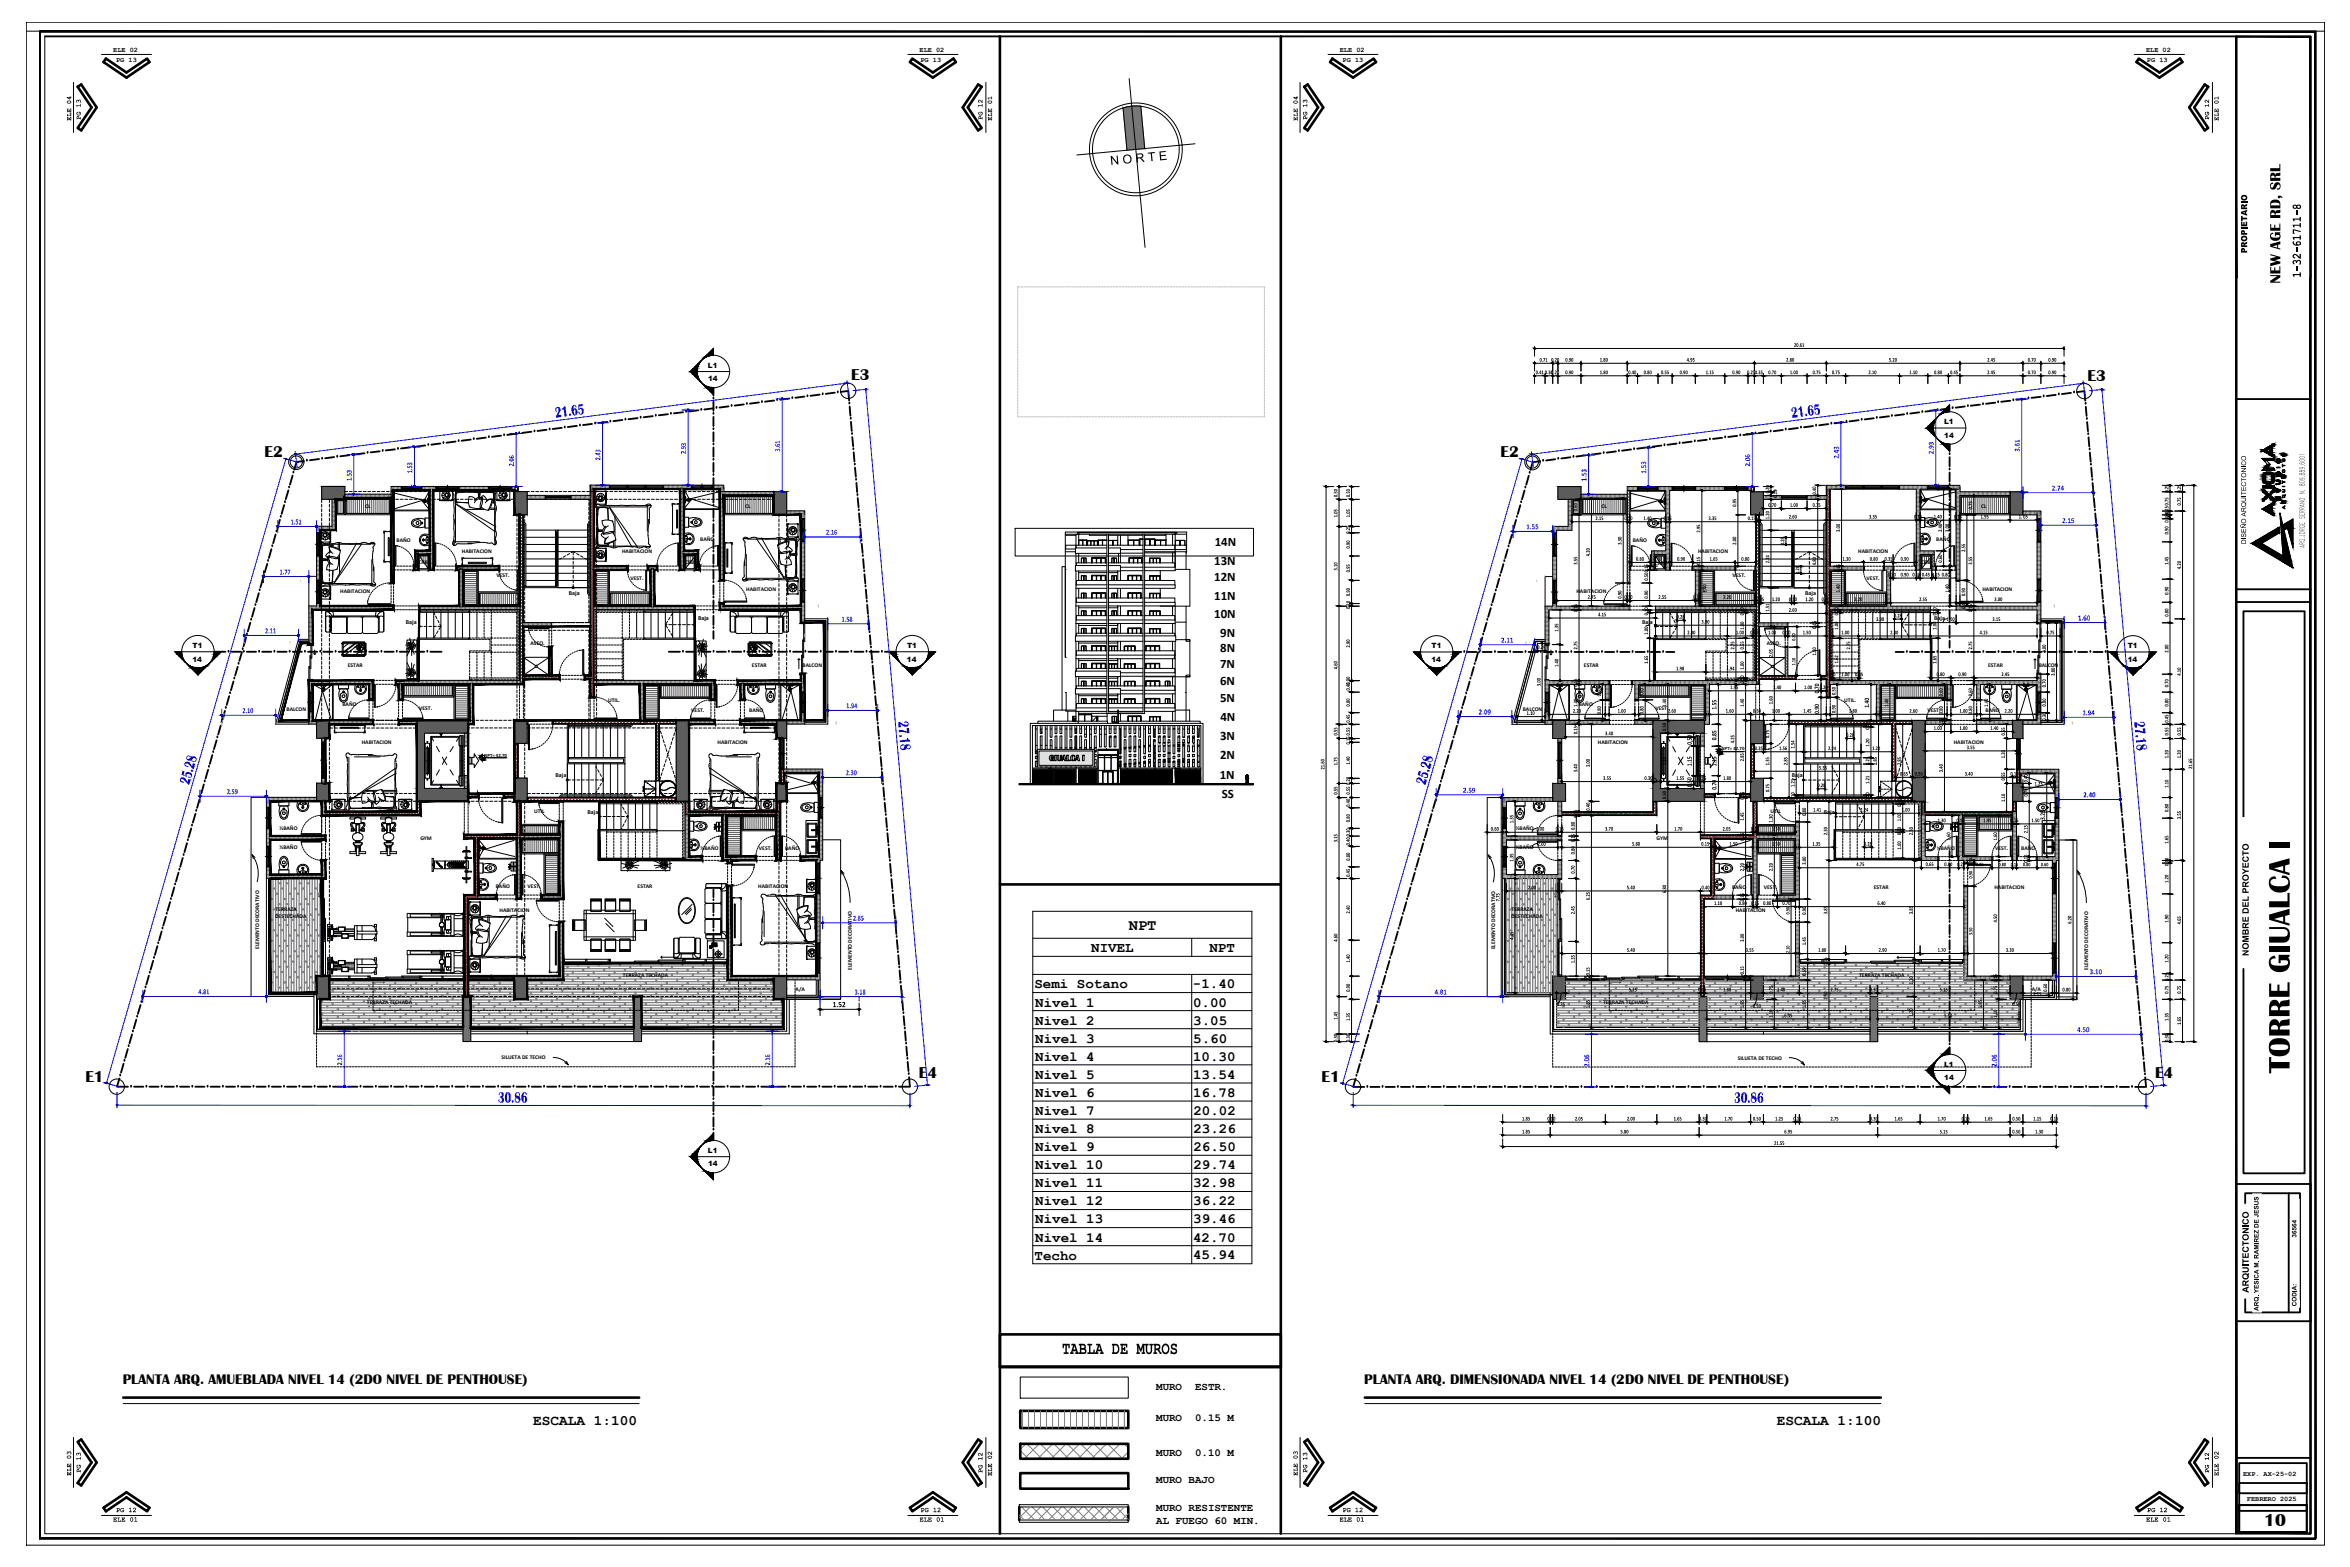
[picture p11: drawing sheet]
<svg xmlns="http://www.w3.org/2000/svg" width="914mm" height="610mm" viewBox="0 0 914 610" stroke-linecap="round" stroke-linejoin="round" font-family="sans-serif">
<defs><g id="words">
<text font-size="13.2" x="890.9" y="417.3" transform="rotate(-90 890.9 417.3)">TORRE GIUALCA I</text>
<text font-size="7.6" x="413.2" y="526.7">TABLA DE MUROS</text>
<text font-size="6.9" x="881" y="593.7">10</text>
<text font-size="6.6" x="887.3" y="110.3" transform="rotate(-90 887.3 110.3)">NEW AGE RD, SRL</text>
<g font-size="6.6" fill="#00f">
<text x="216.2" y="162.5" transform="rotate(-7 216.2 162.5)">21.65</text>
<text x="697.2" y="162.6" transform="rotate(-7 697.2 162.6)">21.65</text>
<text x="349.4" y="280.7" transform="rotate(85 349.4 280.7)">27.18</text>
<text x="830.4" y="280.8" transform="rotate(85 830.4 280.8)">27.18</text>
<text x="73.6" y="305.4" transform="rotate(-74 73.6 305.4)">25.28</text>
<text x="554.6" y="305.5" transform="rotate(-74 554.6 305.5)">25.28</text>
<text x="193.8" y="428.9">30.86</text>
<text x="674.8" y="429">30.86</text>
</g>
<g font-size="6.3">
<text x="331.2" y="148">E3</text>
<text x="812.2" y="148.1">E3</text>
<text x="102.9" y="177.9">E2</text>
<text x="583.9" y="177.9">E2</text>
<text x="357.5" y="419.2">E4</text>
<text x="838.5" y="419.2">E4</text>
<text x="33.2" y="420.8">E1</text>
<text x="514.2" y="420.8">E1</text>
</g>
<text font-size="6" x="439.2" y="361.9">NPT</text>
<text font-size="5.7" x="895.3" y="108" transform="rotate(-90 895.3 108)">1-32-61711-8</text>
<g font-size="5.6">
<text x="47.7" y="538.5">PLANTA ARQ. AMUEBLADA NIVEL 14 (2DO NIVEL DE PENTHOUSE)</text>
<text x="530.8" y="538.5">PLANTA ARQ. DIMENSIONADA NIVEL 14 (2DO NIVEL DE PENTHOUSE)</text>
<text x="207.4" y="554.4">ESCALA 1:100</text>
<text x="691.4" y="554.4">ESCALA 1:100</text>
</g>
<g font-size="5.5">
<text x="424.6" y="370.5">NIVEL</text>
<text x="470.6" y="370.5">NPT</text>
<text x="402.5" y="384.5">Semi Sotano</text>
<text x="464.2" y="384.5">-1.40</text>
<text x="402.8" y="391.6">Nivel 1</text>
<text x="464.2" y="391.6">0.00</text>
<text x="402.8" y="398.6">Nivel 2</text>
<text x="464.3" y="398.6">3.05</text>
<text x="402.8" y="405.7">Nivel 3</text>
<text x="464.3" y="405.7">5.60</text>
<text x="402.8" y="412.7">Nivel 4</text>
<text x="464.2" y="412.7">10.30</text>
<text x="402.8" y="419.7">Nivel 5</text>
<text x="464.2" y="419.7">13.54</text>
<text x="402.8" y="426.7">Nivel 6</text>
<text x="464.2" y="426.7">16.78</text>
<text x="402.8" y="433.8">Nivel 7</text>
<text x="464.4" y="433.8">20.02</text>
<text x="402.8" y="440.8">Nivel 8</text>
<text x="464.4" y="440.8">23.26</text>
<text x="402.8" y="447.9">Nivel 9</text>
<text x="464.4" y="447.9">26.50</text>
<text x="402.8" y="454.9">Nivel 10</text>
<text x="464.4" y="454.9">29.74</text>
<text x="402.8" y="461.9">Nivel 11</text>
<text x="464.3" y="461.9">32.98</text>
<text x="402.8" y="468.9">Nivel 12</text>
<text x="464.3" y="468.9">36.22</text>
<text x="402.8" y="476">Nivel 13</text>
<text x="464.3" y="476">39.46</text>
<text x="402.8" y="483">Nivel 14</text>
<text x="464.3" y="483">42.70</text>
<text x="402.6" y="490.1">Techo</text>
<text x="464.3" y="489.7">45.94</text>
</g>
<text font-size="5.4" x="432.1" y="64.2" transform="rotate(-5 432.1 64.2)">N O R T E</text>
<g font-size="5">
<text x="472.7" y="212.4">14N</text>
<text x="472.5" y="219.8">13N</text>
<text x="472.5" y="226.1">12N</text>
<text x="472.5" y="233.4">11N</text>
<text x="472.5" y="240.3">10N</text>
<text x="474.8" y="247.6">9N</text>
<text x="474.8" y="253.5">8N</text>
<text x="474.8" y="259.9">7N</text>
<text x="474.8" y="266.4">6N</text>
<text x="474.7" y="272.9">5N</text>
<text x="474.9" y="280.6">4N</text>
<text x="474.8" y="287.8">3N</text>
<text x="474.8" y="295.3">2N</text>
<text x="474.6" y="303.2">1N</text>
<text x="475.4" y="310.6">SS</text>
</g>
<text font-size="4.7" x="874.4" y="98.5" transform="rotate(-90 874.4 98.5)">PROPIETARIO</text>
<g font-size="4.2">
<text x="449.9" y="540.7">MURO</text>
<text x="465" y="540.7">ESTR.</text>
<text x="449.9" y="552.8">MURO</text>
<text x="465" y="552.8">0.15 M</text>
<text x="449.9" y="566.3">MURO</text>
<text x="465" y="566.3">0.10 M</text>
<text x="449.9" y="577.1">MURO BAJO</text>
<text x="449.9" y="587.7">MURO RESISTENTE</text>
<text x="449.9" y="592.7">AL FUEGO 60 MIN.</text>
</g>
<g font-size="3.9">
<text x="896.8" y="213.2" transform="rotate(-90 896.8 213.2)">ARQ.JORGE SERRANO N. 809.889.6001</text>
<text x="875" y="371.9" transform="rotate(-90 875 371.9)">NOMBRE DEL PROYECTO</text>
<text x="875" y="502.9" transform="rotate(-90 875 502.9)">ARQUITECTONICO</text>
</g>
<text font-size="3.8" x="324" y="391.8">1.52</text>
<g font-size="3.7" fill="#00f">
<text x="233.6" y="179.1" transform="rotate(-90 233.6 179.1)">2.43</text>
<text x="266.9" y="176.6" transform="rotate(-90 266.9 176.6)">2.93</text>
<text x="303.5" y="175.7" transform="rotate(-90 303.5 175.7)">3.61</text>
<text x="715.5" y="178.4" transform="rotate(-90 715.5 178.4)">2.43</text>
<text x="752.4" y="176.7" transform="rotate(-90 752.4 176.7)">2.93</text>
<text x="785.8" y="175.8" transform="rotate(-90 785.8 175.8)">3.61</text>
<text x="160.4" y="184.1" transform="rotate(-90 160.4 184.1)">1.53</text>
<text x="200" y="181.4" transform="rotate(-90 200 181.4)">2.06</text>
<text x="640.6" y="184.2" transform="rotate(-90 640.6 184.2)">1.53</text>
<text x="681" y="181.5" transform="rotate(-90 681 181.5)">2.06</text>
<text x="136.8" y="187.1" transform="rotate(-90 136.8 187.1)">1.53</text>
<text x="617.3" y="187.3" transform="rotate(-90 617.3 187.3)">1.53</text>
<text x="798.3" y="190.9">2.74</text>
<text x="802.4" y="203.5">2.15</text>
<text x="113.1" y="204">1.51</text>
<text x="321.4" y="208">2.16</text>
<text x="593.9" y="205.9">1.55</text>
<text x="108.8" y="223.5">1.77</text>
<text x="327.4" y="241.9">1.58</text>
<text x="808.5" y="241.4">1.60</text>
<text x="103.1" y="246.4">2.11</text>
<text x="584.1" y="250">2.11</text>
<text x="329.3" y="275.5">1.94</text>
<text x="94.3" y="277.4">2.10</text>
<text x="575.3" y="277.9">2.09</text>
<text x="810.2" y="278.3">1.94</text>
<text x="329.1" y="301.6">2.30</text>
<text x="88.3" y="309">2.59</text>
<text x="569.2" y="308.4">2.59</text>
<text x="810.6" y="310.2">2.40</text>
<text x="331.9" y="358.2">2.85</text>
<text x="813.1" y="379">3.10</text>
<text x="77.2" y="386.8">4.81</text>
<text x="332.6" y="386.9">3.18</text>
<text x="558.2" y="386.9">4.81</text>
<text x="808.2" y="401.5">4.50</text>
<text x="133.1" y="414.5" transform="rotate(-90 133.1 414.5)">2.16</text>
<text x="299.7" y="414.5" transform="rotate(-90 299.7 414.5)">2.16</text>
<text x="618.4" y="415.1" transform="rotate(-90 618.4 415.1)">2.06</text>
<text x="776.9" y="415.1" transform="rotate(-90 776.9 415.1)">2.06</text>
</g>
<g font-size="3.3">
<text x="707.8" y="269.8" transform="rotate(-90 707.8 269.8)">0.70</text>
<text x="727.2" y="275.4" transform="rotate(-90 727.2 275.4)">1.40</text>
<text x="667.9" y="276.1" transform="rotate(-90 667.9 276.1)">1.55</text>
<text x="707.8" y="277.7" transform="rotate(-90 707.8 277.7)">0.90</text>
<text x="667.9" y="288" transform="rotate(-90 667.9 288)">0.85</text>
<text x="658.2" y="289.7" transform="rotate(-90 658.2 289.7)">0.50</text>
<text x="658.2" y="298.1" transform="rotate(-90 658.2 298.1)">1.15</text>
<text x="667.9" y="298.1" transform="rotate(-90 667.9 298.1)">1.15</text>
<text x="658.2" y="306.3" transform="rotate(-90 658.2 306.3)">0.50</text>
<text x="667.9" y="307.2" transform="rotate(-90 667.9 307.2)">0.70</text>
<text x="795.6" y="319" transform="rotate(-90 795.6 319)">3.25</text>
</g>
<g font-size="3">
<text x="27.7" y="47" transform="rotate(-90 27.7 47)">ELE 04</text>
<text x="31.4" y="46.6" transform="rotate(-90 31.4 46.6)">PG 13</text>
<text x="382.3" y="46.6" transform="rotate(-90 382.3 46.6)">PG 12</text>
<text x="386" y="47" transform="rotate(-90 386 47)">ELE 01</text>
<text x="504.9" y="47" transform="rotate(-90 504.9 47)">ELE 04</text>
<text x="508.7" y="46.6" transform="rotate(-90 508.7 46.6)">PG 13</text>
<text x="859.6" y="46.6" transform="rotate(-90 859.6 46.6)">PG 12</text>
<text x="863.3" y="47" transform="rotate(-90 863.3 47)">ELE 01</text>
<text x="27.7" y="574.1" transform="rotate(-90 27.7 574.1)">ELE 03</text>
<text x="31.4" y="573" transform="rotate(-90 31.4 573)">PG 13</text>
<text x="382.3" y="573" transform="rotate(-90 382.3 573)">PG 12</text>
<text x="386" y="574.1" transform="rotate(-90 386 574.1)">ELE 02</text>
<text x="504.9" y="574.1" transform="rotate(-90 504.9 574.1)">ELE 03</text>
<text x="508.7" y="573" transform="rotate(-90 508.7 573)">PG 13</text>
<text x="859.6" y="573" transform="rotate(-90 859.6 573)">PG 12</text>
<text x="863.3" y="574.1" transform="rotate(-90 863.3 574.1)">ELE 02</text>
<text x="44" y="592">ELE 01</text>
<text x="45.1" y="588.3">PG 12</text>
<text x="357.8" y="592">ELE 01</text>
<text x="358.2" y="588.3">PG 12</text>
<text x="521.2" y="592">ELE 01</text>
<text x="522.4" y="588.3">PG 12</text>
<text x="835.1" y="592">ELE 01</text>
<text x="835.4" y="588.3">PG 12</text>
</g>
<text font-size="2.9" x="874" y="211.7" transform="rotate(-90 874 211.7)">DISEÑO ARQUITECTONICO</text>
<g font-size="2.8">
<text x="275.4" y="143.2">L1</text>
<text x="275.5" y="148.4">14</text>
<text x="756.5" y="165.1">L1</text>
<text x="756.5" y="170.3">14</text>
<text x="74.9" y="257.4">14</text>
<text x="75" y="252.2">T1</text>
<text x="352.9" y="257.4">14</text>
<text x="353" y="252.2">T1</text>
<text x="557" y="257.4">14</text>
<text x="557" y="252.3">T1</text>
<text x="827.9" y="257.4">14</text>
<text x="827.9" y="252.3">T1</text>
<text x="756.5" y="415.1">L1</text>
<text x="756.5" y="420.3">14</text>
<text x="275.4" y="448.6">L1</text>
<text x="275.5" y="453.8">14</text>
<text x="893.6" y="478.3" transform="rotate(-90 893.6 478.3)">36564</text>
<text x="893.6" y="508.2" transform="rotate(-90 893.6 508.2)">CODIA:</text>
<text x="878.8" y="510" transform="rotate(-90 878.8 510)">ARQ. YESICA M. RAMIREZ DE JESUS</text>
</g>
<g font-size="2.7">
<text x="44.1" y="20.3">ELE 02</text>
<text x="45.2" y="24">PG 13</text>
<text x="357.8" y="20.3">ELE 02</text>
<text x="358.2" y="24">PG 13</text>
<text x="521.3" y="20.3">ELE 02</text>
<text x="522.4" y="24">PG 13</text>
<text x="835.1" y="20.3">ELE 02</text>
<text x="835.4" y="24">PG 13</text>
<text x="698" y="134.9">20.61</text>
<text x="599" y="140.7">0.71</text>
<text x="603.6" y="140.7">0.20</text>
<text x="609.1" y="140.7">0.90</text>
<text x="622.5" y="140.7">1.80</text>
<text x="656.3" y="140.7">4.95</text>
<text x="695" y="140.7">2.80</text>
<text x="735" y="140.7">5.20</text>
<text x="773.2" y="140.7">2.45</text>
<text x="789" y="140.7">0.70</text>
<text x="797" y="140.7">0.90</text>
<text x="597.5" y="145.6">0.410.30</text>
<text x="603.6" y="145.6">0.20</text>
<text x="609.1" y="145.6">0.90</text>
<text x="622.5" y="145.6">1.80</text>
<text x="633.5" y="145.6">0.40</text>
<text x="639.6" y="145.6">0.80</text>
<text x="646.3" y="145.6">0.55</text>
<text x="653.5" y="145.6">0.90</text>
<text x="663.7" y="145.6">1.15</text>
<text x="674.1" y="145.6">0.90</text>
<text x="679.8" y="145.6">0.250.35</text>
<text x="688" y="145.6">0.70</text>
<text x="696.5" y="145.6">1.00</text>
<text x="705.3" y="145.6">0.75</text>
<text x="712.8" y="145.6">0.75</text>
<text x="727" y="145.6">2.10</text>
<text x="742.9" y="145.6">1.10</text>
<text x="752.5" y="145.6">0.80</text>
<text x="758.8" y="145.6">0.45</text>
<text x="773.2" y="145.6">2.45</text>
<text x="789" y="145.6">0.70</text>
<text x="797" y="145.6">0.90</text>
<text x="688.5" y="191.9" transform="rotate(-90 688.5 191.9)">0.20</text>
<text x="843.7" y="191.7" transform="rotate(-90 843.7 191.7)">0.25</text>
<text x="848.6" y="191.7" transform="rotate(-90 848.6 191.7)">0.25</text>
<text x="520.4" y="193.4" transform="rotate(-90 520.4 193.4)">0.50</text>
<text x="525.3" y="193.4" transform="rotate(-90 525.3 193.4)">0.50</text>
<text x="675.6" y="197.2" transform="rotate(-90 675.6 197.2)">0.95</text>
<text x="688" y="197.2">0.70</text>
<text x="691.5" y="193.6" transform="rotate(-90 691.5 193.6)">0.15</text>
<text x="696.5" y="197.2">1.00</text>
<text x="705.3" y="197.2">0.75</text>
<text x="706.7" y="192.4" transform="rotate(-90 706.7 192.4)">0.40</text>
<text x="848.6" y="196.7" transform="rotate(-90 848.6 196.7)">0.75</text>
<text x="520.4" y="201.2" transform="rotate(-90 520.4 201.2)">1.05</text>
<text x="525.3" y="201.2" transform="rotate(-90 525.3 201.2)">1.05</text>
<text x="613.8" y="198.9" transform="rotate(-90 613.8 198.9)">0.60</text>
<text x="620.8" y="202.3">2.15</text>
<text x="632.1" y="202.3">0.10</text>
<text x="639.5" y="202.3">1.40</text>
<text x="647.3" y="202.3">0.15</text>
<text x="664.8" y="202.3">3.35</text>
<text x="680" y="202.3">0.15</text>
<text x="688.5" y="202" transform="rotate(-90 688.5 202)">1.20</text>
<text x="696" y="201.7">2.60</text>
<text x="727.2" y="201.7">3.35</text>
<text x="744.8" y="201.7">0.15</text>
<text x="752.4" y="201.7">1.40</text>
<text x="760.3" y="201.7">0.15</text>
<text x="767.4" y="198.2" transform="rotate(-90 767.4 198.2)">0.75</text>
<text x="770.7" y="201.7">1.95</text>
<text x="785.5" y="201.7">1. 05</text>
<text x="843.7" y="203.3" transform="rotate(-90 843.7 203.3)">0.15</text>
<text x="843.7" y="200" transform="rotate(-90 843.7 200)">0.150.75</text>
<text x="525.3" y="207.7" transform="rotate(-90 525.3 207.7)">0.25</text>
<text x="661.6" y="207.2" transform="rotate(-90 661.6 207.2)">2.95</text>
<text x="715.9" y="206.9" transform="rotate(-90 715.9 206.9)">3.00</text>
<text x="755.6" y="206.9" transform="rotate(-90 755.6 206.9)">2.40</text>
<text x="758.4" y="206.9" transform="rotate(-90 758.4 206.9)">3.00</text>
<text x="843.7" y="207.9" transform="rotate(-90 843.7 207.9)">0.90</text>
<text x="525.3" y="213.4" transform="rotate(-90 525.3 213.4)">0.90</text>
<text x="630.9" y="211.9" transform="rotate(-90 630.9 211.9)">3.30</text>
<text x="675.6" y="211.9" transform="rotate(-90 675.6 211.9)">2.00</text>
<text x="694.3" y="212.1" transform="rotate(-90 694.3 212.1)">0.28</text>
<text x="764.7" y="214.7" transform="rotate(-90 764.7 214.7)">2.55</text>
<text x="520.4" y="221.9" transform="rotate(-90 520.4 221.9)">3.10</text>
<text x="613.8" y="219.7" transform="rotate(-90 613.8 219.7)">3.55</text>
<text x="618.6" y="216.4" transform="rotate(-90 618.6 216.4)">4.20</text>
<text x="636.6" y="218.2">0.80</text>
<text x="643.5" y="218.2">0.60</text>
<text x="652.6" y="218.2">0.90</text>
<text x="661.6" y="219.8" transform="rotate(-90 661.6 219.8)">0.15</text>
<text x="665.2" y="218.2">1.65</text>
<text x="677.5" y="218.2">0.80</text>
<text x="688.5" y="219.1" transform="rotate(-90 688.5 219.1)">2.24</text>
<text x="706.7" y="219.9" transform="rotate(-90 706.7 219.9)">4.80</text>
<text x="716.9" y="218.2">1.30</text>
<text x="727.5" y="218.2">0.80</text>
<text x="733.3" y="218.2">0.35</text>
<text x="739.5" y="218.2">0.90</text>
<text x="755.6" y="218.9" transform="rotate(-90 755.6 218.9)">0.60</text>
<text x="767.4" y="219.7" transform="rotate(-90 767.4 219.7)">3.55</text>
<text x="843.7" y="219.7" transform="rotate(-90 843.7 219.7)">1.45</text>
<text x="848.6" y="221.4" transform="rotate(-90 848.6 221.4)">4.20</text>
<text x="525.3" y="222.6" transform="rotate(-90 525.3 222.6)">0.95</text>
<text x="641.3" y="225.9" transform="rotate(-90 641.3 225.9)">0.500.15</text>
<text x="700.1" y="223.3" transform="rotate(-90 700.1 223.3)">0.28</text>
<text x="715.9" y="222.6" transform="rotate(-90 715.9 222.6)">0.15</text>
<text x="734.5" y="224.3">0.10</text>
<text x="739.5" y="224.3">0.90</text>
<text x="744.1" y="224.3">0.150.45</text>
<text x="751.7" y="224.3">0.150.80</text>
<text x="525.3" y="231.9" transform="rotate(-90 525.3 231.9)">0.90</text>
<text x="617.8" y="233">2.75</text>
<text x="630.9" y="232.9" transform="rotate(-90 630.9 232.9)">0.90</text>
<text x="632.1" y="233">0.10</text>
<text x="641.3" y="232.9" transform="rotate(-90 641.3 232.9)">0.90</text>
<text x="645.3" y="233">2.55</text>
<text x="658.8" y="233">0.15</text>
<text x="664" y="230.5" transform="rotate(-90 664 230.5)">1.40</text>
<text x="670.5" y="233">2.20</text>
<text x="683.3" y="233.9">0.05</text>
<text x="689.5" y="233.9">1.20</text>
<text x="696" y="233.9">0.10</text>
<text x="702.5" y="233.9">1.20</text>
<text x="708.8" y="233.9">0.05</text>
<text x="715.9" y="230.5" transform="rotate(-90 715.9 230.5)">1.40</text>
<text x="721.5" y="233.9">2.20</text>
<text x="746.7" y="233.9">2.55</text>
<text x="758.4" y="230.5" transform="rotate(-90 758.4 230.5)">1.40</text>
<text x="764.7" y="231.9" transform="rotate(-90 764.7 231.9)">0.90</text>
<text x="776" y="233.9">3.00</text>
<text x="843.7" y="231.4" transform="rotate(-90 843.7 231.4)">0.90</text>
<text x="525.3" y="236.9" transform="rotate(-90 525.3 236.9)">0.10</text>
<text x="613.8" y="238.1" transform="rotate(-90 613.8 238.1)">0.15</text>
<text x="621.8" y="239.8">4.15</text>
<text x="641.3" y="239.4" transform="rotate(-90 641.3 239.4)">0.10</text>
<text x="678.5" y="239.4" transform="rotate(-90 678.5 239.4)">0.10</text>
<text x="688.5" y="237.9" transform="rotate(-90 688.5 237.9)">1.51</text>
<text x="696" y="238">2.60</text>
<text x="715.2" y="239.4" transform="rotate(-90 715.2 239.4)">0.10</text>
<text x="753.5" y="239.4" transform="rotate(-90 753.5 239.4)">0.10</text>
<text x="764.7" y="236.9" transform="rotate(-90 764.7 236.9)">0.10</text>
<text x="767.4" y="238.1" transform="rotate(-90 767.4 238.1)">0.15</text>
<text x="843.7" y="239.9" transform="rotate(-90 843.7 239.9)">0.80</text>
<text x="606.4" y="245.7" transform="rotate(-90 606.4 245.7)">1.35</text>
<text x="652.3" y="240.7">0.28</text>
<text x="662" y="242.6">3.90</text>
<text x="678.5" y="245" transform="rotate(-90 678.5 245)">1.00</text>
<text x="706.7" y="244.7" transform="rotate(-90 706.7 244.7)">0.15</text>
<text x="715.2" y="245" transform="rotate(-90 715.2 245)">1.00</text>
<text x="730" y="241.6">3.90</text>
<text x="736.9" y="240.2">0.28</text>
<text x="753.5" y="245" transform="rotate(-90 753.5 245)">1.00</text>
<text x="757.4" y="241.6">1.00</text>
<text x="775.2" y="241.6">3.15</text>
<text x="525.3" y="251.9" transform="rotate(-90 525.3 251.9)">2.90</text>
<text x="641.3" y="246.9" transform="rotate(-90 641.3 246.9)">1.00</text>
<text x="656.5" y="246.8">2.80</text>
<text x="675.5" y="246.8">1.00</text>
<text x="681" y="246.8">0.10</text>
<text x="687.9" y="246.8">1.00</text>
<text x="693.5" y="246.8">0.10</text>
<text x="701.4" y="246.8">1.50</text>
<text x="716.4" y="246.8">1.00</text>
<text x="735.5" y="246.8">2.80</text>
<text x="770.3" y="246.8">4.15</text>
<text x="796.2" y="246.8">0.75</text>
<text x="598.1" y="252.5">0.29</text>
<text x="613.8" y="252.7" transform="rotate(-90 613.8 252.7)">2.75</text>
<text x="674.8" y="252.7" transform="rotate(-90 674.8 252.7)">2.75</text>
<text x="678.5" y="252.7" transform="rotate(-90 678.5 252.7)">0.55</text>
<text x="689.8" y="255.7" transform="rotate(-90 689.8 255.7)">2.05</text>
<text x="706.7" y="255" transform="rotate(-90 706.7 255)">1.90</text>
<text x="719.9" y="252.7" transform="rotate(-90 719.9 252.7)">2.75</text>
<text x="767.4" y="252.7" transform="rotate(-90 767.4 252.7)">2.75</text>
<text x="796.1" y="253.9" transform="rotate(-90 796.1 253.9)">2.00</text>
<text x="843.7" y="253.9" transform="rotate(-90 843.7 253.9)">2.00</text>
<text x="520.4" y="260.4" transform="rotate(-90 520.4 260.4)">4.60</text>
<text x="606.4" y="259.5" transform="rotate(-90 606.4 259.5)">1.40</text>
<text x="641.3" y="258.2" transform="rotate(-90 641.3 258.2)">1.65</text>
<text x="652.2" y="260.8">1.98</text>
<text x="671.8" y="260.8">1.94</text>
<text x="678.5" y="260.5" transform="rotate(-90 678.5 260.5)">1.00</text>
<text x="711" y="263.1">0.10</text>
<text x="715.2" y="258.1" transform="rotate(-90 715.2 258.1)">1.62</text>
<text x="716.4" y="263.1">1.00</text>
<text x="721.8" y="263.1">0.05</text>
<text x="753.5" y="258.2" transform="rotate(-90 753.5 258.2)">1.65</text>
<text x="753.5" y="263">0.80</text>
<text x="762" y="263">0.90</text>
<text x="778.7" y="263">2.45</text>
<text x="799.6" y="262.9" transform="rotate(-90 799.6 262.9)">3.80</text>
<text x="848.6" y="262.9" transform="rotate(-90 848.6 262.9)">4.10</text>
<text x="525.3" y="268.6" transform="rotate(-90 525.3 268.6)">0.45</text>
<text x="599.4" y="266.9" transform="rotate(-90 599.4 266.9)">3.00</text>
<text x="613.8" y="267.1" transform="rotate(-90 613.8 267.1)">0.15</text>
<text x="673.2" y="268.1">1.95</text>
<text x="678.5" y="265.9" transform="rotate(-90 678.5 265.9)">0.10</text>
<text x="689.9" y="268.1">1.40</text>
<text x="702" y="268.1">1.00</text>
<text x="708" y="268.1">0.20</text>
<text x="796.1" y="267.4" transform="rotate(-90 796.1 267.4)">0.70</text>
<text x="843.7" y="267.4" transform="rotate(-90 843.7 267.4)">0.70</text>
<text x="525.3" y="274.9" transform="rotate(-90 525.3 274.9)">0.80</text>
<text x="613.8" y="275" transform="rotate(-90 613.8 275)">1.40</text>
<text x="622.9" y="270.9" transform="rotate(-90 622.9 270.9)">0.60</text>
<text x="639.5" y="270.9" transform="rotate(-90 639.5 270.9)">0.60</text>
<text x="648.3" y="275" transform="rotate(-90 648.3 275)">1.40</text>
<text x="678.5" y="275" transform="rotate(-90 678.5 275)">1.40</text>
<text x="689.8" y="274" transform="rotate(-90 689.8 274)">1.60</text>
<text x="714.2" y="270.4" transform="rotate(-90 714.2 270.4)">0.50</text>
<text x="734.7" y="275" transform="rotate(-90 734.7 275)">1.40</text>
<text x="756" y="270.9" transform="rotate(-90 756 270.9)">0.60</text>
<text x="767.4" y="270.9" transform="rotate(-90 767.4 270.9)">0.60</text>
<text x="773.5" y="275" transform="rotate(-90 773.5 275)">1.40</text>
<text x="796.1" y="274.9" transform="rotate(-90 796.1 274.9)">0.80</text>
<text x="843.7" y="274.9" transform="rotate(-90 843.7 274.9)">0.80</text>
<text x="525.3" y="281.1" transform="rotate(-90 525.3 281.1)">0.45</text>
<text x="594" y="278.1">1.10</text>
<text x="612" y="277.3">2.20</text>
<text x="622.9" y="277.9" transform="rotate(-90 622.9 277.9)">0.80</text>
<text x="629.4" y="277.3">1.00</text>
<text x="639.5" y="277.9" transform="rotate(-90 639.5 277.9)">0.80</text>
<text x="649" y="277.3">2.60</text>
<text x="671.5" y="277.3">1.60</text>
<text x="682" y="277.3">0.50</text>
<text x="689.5" y="277.3">1.00</text>
<text x="701.7" y="277.3">1.45</text>
<text x="714.2" y="277.4" transform="rotate(-90 714.2 277.4)">0.90</text>
<text x="719.4" y="277.3">1.80</text>
<text x="743" y="277.3">2.60</text>
<text x="756" y="277.9" transform="rotate(-90 756 277.9)">0.80</text>
<text x="762.4" y="277.3">1.00</text>
<text x="767.4" y="277.9" transform="rotate(-90 767.4 277.9)">0.80</text>
<text x="780" y="277.3">2.20</text>
<text x="796.1" y="280.4" transform="rotate(-90 796.1 280.4)">0.30</text>
<text x="843.7" y="281.1" transform="rotate(-90 843.7 281.1)">0.45</text>
<text x="520.4" y="286.1" transform="rotate(-90 520.4 286.1)">0.55</text>
<text x="613.8" y="285.6" transform="rotate(-90 613.8 285.6)">0.15</text>
<text x="624.5" y="286">3.40</text>
<text x="648.3" y="284.4" transform="rotate(-90 648.3 284.4)">0.50</text>
<text x="688.5" y="287.2" transform="rotate(-90 688.5 287.2)">0.75</text>
<text x="718.3" y="286.7">0.28</text>
<text x="727.4" y="283.9" transform="rotate(-90 727.4 283.9)">0.10</text>
<text x="752.4" y="283.9">1.00</text>
<text x="756" y="282.6" transform="rotate(-90 756 282.6)">0.15</text>
<text x="762.4" y="283.9">1.00</text>
<text x="774.4" y="283.9">1.40</text>
<text x="780.1" y="286.1" transform="rotate(-90 780.1 286.1)">0.55</text>
<text x="843.7" y="286.1" transform="rotate(-90 843.7 286.1)">0.55</text>
<text x="848.6" y="286.1" transform="rotate(-90 848.6 286.1)">0.55</text>
<text x="525.3" y="289.7" transform="rotate(-90 525.3 289.7)">0.150.55</text>
<text x="674.8" y="289.1" transform="rotate(-90 674.8 289.1)">4.25</text>
<text x="682.8" y="291.8">0.35</text>
<text x="692.3" y="291.8">1.56</text>
<text x="698.3" y="291.2" transform="rotate(-90 698.3 291.2)">1.54</text>
<text x="711.3" y="291.8">2.24</text>
<text x="727.4" y="290.5" transform="rotate(-90 727.4 290.5)">1.20</text>
<text x="728.5" y="291.8">1.20</text>
<text x="765.2" y="291.4">3.55</text>
<text x="515.4" y="299.4" transform="rotate(-90 515.4 299.4)">21.60</text>
<text x="520.4" y="297.7" transform="rotate(-90 520.4 297.7)">1.75</text>
<text x="525.3" y="297.4" transform="rotate(-90 525.3 297.4)">1.40</text>
<text x="618.6" y="298.4" transform="rotate(-90 618.6 298.4)">3.00</text>
<text x="648.3" y="297.7" transform="rotate(-90 648.3 297.7)">2.15</text>
<text x="678.5" y="296.2" transform="rotate(-90 678.5 296.2)">2.85</text>
<text x="688.5" y="297.7" transform="rotate(-90 688.5 297.7)">1.35</text>
<text x="695.5" y="297.7" transform="rotate(-90 695.5 297.7)">2.85</text>
<text x="707.8" y="299.4">5.35</text>
<text x="727.4" y="297.6" transform="rotate(-90 727.4 297.6)">0.25</text>
<text x="730.3" y="297.6" transform="rotate(-90 730.3 297.6)">2.85</text>
<text x="739.7" y="297.7" transform="rotate(-90 739.7 297.7)">2.85</text>
<text x="780.1" y="295" transform="rotate(-90 780.1 295)">1.20</text>
<text x="843.7" y="295" transform="rotate(-90 843.7 295)">1.20</text>
<text x="848.6" y="295" transform="rotate(-90 848.6 295)">1.20</text>
<text x="853" y="299.1" transform="rotate(-90 853 299.1)">21.65</text>
<text x="613.8" y="300.4" transform="rotate(-90 613.8 300.4)">3.40</text>
<text x="623.8" y="303.4">3.55</text>
<text x="639.8" y="303.4">0.30</text>
<text x="652.2" y="303.4">1.55</text>
<text x="660.8" y="303.4">0.15</text>
<text x="670.5" y="303.4">1.80</text>
<text x="727.4" y="304.9" transform="rotate(-90 727.4 304.9)">1.21</text>
<text x="739.3" y="301.7">0.65</text>
<text x="745" y="301.7">0.50</text>
<text x="756" y="300.4" transform="rotate(-90 756 300.4)">3.40</text>
<text x="764.5" y="301.7">3.40</text>
<text x="780.1" y="303.6" transform="rotate(-90 780.1 303.6)">0.55</text>
<text x="782.3" y="301.7">0.15</text>
<text x="789" y="304.4" transform="rotate(-90 789 304.4)">0.40</text>
<text x="791.7" y="305.6">1.25</text>
<text x="520.4" y="309.1" transform="rotate(-90 520.4 309.1)">0.55</text>
<text x="525.3" y="309.1" transform="rotate(-90 525.3 309.1)">0.550.20</text>
<text x="648.3" y="310.9" transform="rotate(-90 648.3 310.9)">0.50</text>
<text x="678.5" y="311.1" transform="rotate(-90 678.5 311.1)">0.15</text>
<text x="688.5" y="308.1" transform="rotate(-90 688.5 308.1)">0.75</text>
<text x="698.3" y="311.4" transform="rotate(-90 698.3 311.4)">0.10</text>
<text x="698.3" y="306.2" transform="rotate(-90 698.3 306.2)">1.21</text>
<text x="707.1" y="306.2">0.28</text>
<text x="727.4" y="311.4" transform="rotate(-90 727.4 311.4)">0.10</text>
<text x="780.1" y="312" transform="rotate(-90 780.1 312)">1.10</text>
<text x="789" y="309.9" transform="rotate(-90 789 309.9)">0.70</text>
<text x="843.7" y="306.5" transform="rotate(-90 843.7 306.5)">1.10</text>
<text x="525.3" y="313.9" transform="rotate(-90 525.3 313.9)">0.40</text>
<text x="618.6" y="315.4" transform="rotate(-90 618.6 315.4)">0.40</text>
<text x="702.7" y="317.4" transform="rotate(-90 702.7 317.4)">0.80</text>
<text x="705.5" y="315.7">1.41</text>
<text x="723.8" y="315.7">2.24</text>
<text x="739.7" y="313.9" transform="rotate(-90 739.7 313.9)">0.10</text>
<text x="739.9" y="315.7">1.00</text>
<text x="843.7" y="315.9" transform="rotate(-90 843.7 315.9)">0.80</text>
<text x="525.3" y="319.9" transform="rotate(-90 525.3 319.9)">0.80</text>
<text x="580.1" y="323.1">0.60</text>
<text x="588.9" y="320.2" transform="rotate(-90 588.9 320.2)">1.35</text>
<text x="597.7" y="323.1">2.00</text>
<text x="605.3" y="323.1">0.15</text>
<text x="612.7" y="322.9" transform="rotate(-90 612.7 322.9)">0.80</text>
<text x="613.8" y="318.1" transform="rotate(-90 613.8 318.1)">0.15</text>
<text x="624.5" y="323.1">3.70</text>
<text x="651.5" y="323.1">1.70</text>
<text x="670.2" y="323.1">2.05</text>
<text x="678.5" y="319.2" transform="rotate(-90 678.5 319.2)">1.45</text>
<text x="681.3" y="323.1">0.15</text>
<text x="689.5" y="323.1">1.50</text>
<text x="689.8" y="320" transform="rotate(-90 689.8 320)">1.30</text>
<text x="739.7" y="319.5" transform="rotate(-90 739.7 319.5)">1.00</text>
<text x="753.9" y="319.8">1.30</text>
<text x="761.3" y="319.8">0.15</text>
<text x="771.7" y="319.8">1.95</text>
<text x="782.3" y="319.8">0.15</text>
<text x="790.4" y="319.8">1.50</text>
<text x="848.6" y="318.7" transform="rotate(-90 848.6 318.7)">3.55</text>
<text x="520.4" y="327.7" transform="rotate(-90 520.4 327.7)">3.15</text>
<text x="525.3" y="328.9" transform="rotate(-90 525.3 328.9)">0.400.30</text>
<text x="598.3" y="329">2.00</text>
<text x="612.7" y="327.6" transform="rotate(-90 612.7 327.6)">0.15</text>
<text x="635" y="329">5.80</text>
<text x="662" y="329">0.15</text>
<text x="673" y="329">1.50</text>
<text x="678.5" y="327.1" transform="rotate(-90 678.5 327.1)">0.15</text>
<text x="689.5" y="329">1.50</text>
<text x="705.2" y="329">1.35</text>
<text x="711" y="324.9" transform="rotate(-90 711 324.9)">2.30</text>
<text x="725.2" y="329">0.28</text>
<text x="739.7" y="324.9" transform="rotate(-90 739.7 324.9)">0.10</text>
<text x="744.3" y="324.9" transform="rotate(-90 744.3 324.9)">2.30</text>
<text x="758.9" y="327" transform="rotate(-90 758.9 327)">1.60</text>
<text x="777.1" y="327" transform="rotate(-90 777.1 327)">1.60</text>
<text x="789" y="324.2" transform="rotate(-90 789 324.2)">2.15</text>
<text x="843.7" y="328.2" transform="rotate(-90 843.7 328.2)">1.65</text>
<text x="525.3" y="334.9" transform="rotate(-90 525.3 334.9)">0.80</text>
<text x="588.9" y="335.2" transform="rotate(-90 588.9 335.2)">1.35</text>
<text x="612.7" y="332.4" transform="rotate(-90 612.7 332.4)">0.80</text>
<text x="739.7" y="330.5" transform="rotate(-90 739.7 330.5)">1.00</text>
<text x="789" y="335.6" transform="rotate(-90 789 335.6)">0.15</text>
<text x="525.3" y="341.1" transform="rotate(-90 525.3 341.1)">0.45</text>
<text x="612.7" y="339.9" transform="rotate(-90 612.7 339.9)">0.70</text>
<text x="678.5" y="338.9" transform="rotate(-90 678.5 338.9)">2.20</text>
<text x="689.8" y="338.9" transform="rotate(-90 689.8 338.9)">2.20</text>
<text x="702.7" y="336.4" transform="rotate(-90 702.7 336.4)">3.00</text>
<text x="722.3" y="336.9">4.75</text>
<text x="749.2" y="336.9">0.65</text>
<text x="756.5" y="336.9">0.80</text>
<text x="761.5" y="336.9">0.20</text>
<text x="843.7" y="336.9" transform="rotate(-90 843.7 336.9)">0.10</text>
<text x="594.6" y="346">2.00</text>
<text x="633" y="346">5.40</text>
<text x="648.3" y="347.4" transform="rotate(-90 648.3 347.4)">6.80</text>
<text x="662" y="346">0.40</text>
<text x="843.7" y="343.5" transform="rotate(-90 843.7 343.5)">1.20</text>
<text x="583.5" y="350.6" transform="rotate(-90 583.5 350.6)">7.75</text>
<text x="618.6" y="350.2" transform="rotate(-90 618.6 350.2)">6.25</text>
<text x="666.9" y="352.1">1.10</text>
<text x="676.6" y="352.1">0.80</text>
<text x="678.5" y="350.6" transform="rotate(-90 678.5 350.6)">0.15</text>
<text x="681.3" y="352.1">0.15</text>
<text x="686" y="352.1">0.80</text>
<text x="693.5" y="352.1">0.70</text>
<text x="730.5" y="352.1">6.40</text>
<text x="525.3" y="355.4" transform="rotate(-90 525.3 355.4)">2.40</text>
<text x="612.7" y="355.7" transform="rotate(-90 612.7 355.7)">2.45</text>
<text x="702.7" y="355.9" transform="rotate(-90 702.7 355.9)">0.90</text>
<text x="711" y="355.7" transform="rotate(-90 711 355.7)">3.85</text>
<text x="744.3" y="355.7" transform="rotate(-90 744.3 355.7)">3.85</text>
<text x="777.1" y="358.9" transform="rotate(-90 777.1 358.9)">4.50</text>
<text x="806" y="359.4" transform="rotate(-90 806 359.4)">6.20</text>
<text x="843.7" y="359" transform="rotate(-90 843.7 359)">1.90</text>
<text x="848.6" y="359.6" transform="rotate(-90 848.6 359.6)">4.65</text>
<text x="588.9" y="365.6" transform="rotate(-90 588.9 365.6)">4.45</text>
<text x="520.4" y="366.4" transform="rotate(-90 520.4 366.4)">4.60</text>
<text x="633" y="370.3">5.40</text>
<text x="678.5" y="366.4" transform="rotate(-90 678.5 366.4)">3.00</text>
<text x="679.3" y="370.3">3.55</text>
<text x="702.7" y="367.7" transform="rotate(-90 702.7 367.7)">1.45</text>
<text x="707.5" y="370.3">1.80</text>
<text x="731" y="370.3">2.90</text>
<text x="753.9" y="370.3">1.70</text>
<text x="780.5" y="370.3">3.30</text>
<text x="525.3" y="374.5" transform="rotate(-90 525.3 374.5)">1.40</text>
<text x="612.7" y="374.7" transform="rotate(-90 612.7 374.7)">1.35</text>
<text x="711" y="375.6" transform="rotate(-90 711 375.6)">0.15</text>
<text x="843.7" y="374.5" transform="rotate(-90 843.7 374.5)">1.20</text>
<text x="618.6" y="379.4" transform="rotate(-90 618.6 379.4)">0.15</text>
<text x="678.5" y="379.1" transform="rotate(-90 678.5 379.1)">0.15</text>
<text x="702.7" y="379.6" transform="rotate(-90 702.7 379.6)">0.65</text>
<text x="744.3" y="382.9" transform="rotate(-90 744.3 382.9)">1.30</text>
<text x="777.1" y="382.1" transform="rotate(-90 777.1 382.1)">0.15</text>
<text x="843.7" y="381.6" transform="rotate(-90 843.7 381.6)">0.25</text>
<text x="525.3" y="385.9" transform="rotate(-90 525.3 385.9)">0.90</text>
<text x="633.8" y="385.7">5.25</text>
<text x="660.8" y="385.7">0.15</text>
<text x="670.5" y="385.7">1.80</text>
<text x="689.8" y="386.6" transform="rotate(-90 689.8 386.6)">0.75</text>
<text x="691.5" y="385.7">1.40</text>
<text x="711" y="388.9" transform="rotate(-90 711 388.9)">2.50</text>
<text x="712.2" y="385.7">2.75</text>
<text x="727.5" y="385.7">0.30</text>
<text x="754.7" y="385.7">5.15</text>
<text x="777.1" y="386.6" transform="rotate(-90 777.1 386.6)">0.75</text>
<text x="791.2" y="387.4">1.15</text>
<text x="796.5" y="385.9" transform="rotate(-90 796.5 385.9)">0.60</text>
<text x="802.5" y="385.7">0.80</text>
<text x="843.7" y="386.6" transform="rotate(-90 843.7 386.6)">0.75</text>
<text x="848.6" y="386.6" transform="rotate(-90 848.6 386.6)">0.75</text>
<text x="605.8" y="391.4">0.35</text>
<text x="618.6" y="392.2" transform="rotate(-90 618.6 392.2)">1.85</text>
<text x="678.5" y="392.2" transform="rotate(-90 678.5 392.2)">1.85</text>
<text x="682" y="392.1">0.50</text>
<text x="689.8" y="396" transform="rotate(-90 689.8 396)">1.10</text>
<text x="694.3" y="395.8">6.35</text>
<text x="702.7" y="392.2" transform="rotate(-90 702.7 392.2)">1.85</text>
<text x="744.3" y="395.4" transform="rotate(-90 744.3 395.4)">1.20</text>
<text x="756.5" y="395.8">5.50</text>
<text x="771.2" y="392.2" transform="rotate(-90 771.2 392.2)">1.85</text>
<text x="777.1" y="396" transform="rotate(-90 777.1 396)">1.10</text>
<text x="783" y="391.4">0.50</text>
<text x="520.4" y="396.7" transform="rotate(-90 520.4 396.7)">1.45</text>
<text x="525.3" y="397.2" transform="rotate(-90 525.3 397.2)">1.35</text>
<text x="843.7" y="397.2" transform="rotate(-90 843.7 397.2)">1.35</text>
<text x="848.6" y="398.7" transform="rotate(-90 848.6 398.7)">1.65</text>
<text x="520.4" y="405.4" transform="rotate(-90 520.4 405.4)">0.30</text>
<text x="525.3" y="405.4" transform="rotate(-90 525.3 405.4)">0.30</text>
<text x="843.7" y="405.4" transform="rotate(-90 843.7 405.4)">0.30</text>
<text x="592.2" y="435.9">1.85</text>
<text x="602.1" y="435.9">0.10</text>
<text x="612.8" y="435.9">2.05</text>
<text x="633" y="435.9">2.00</text>
<text x="651.2" y="435.9">1.65</text>
<text x="661.1" y="435.9">0.30</text>
<text x="671" y="435.9">1.70</text>
<text x="682" y="435.9">0.50</text>
<text x="690.7" y="435.9">1.25</text>
<text x="697.8" y="435.9">0.15</text>
<text x="712.2" y="435.9">2.75</text>
<text x="727.5" y="435.9">0.30</text>
<text x="737.2" y="435.9">1.65</text>
<text x="753.9" y="435.9">1.70</text>
<text x="763.3" y="435.9">0.15</text>
<text x="772.2" y="435.9">1.65</text>
<text x="783" y="435.9">0.50</text>
<text x="791.2" y="435.9">1.15</text>
<text x="797.8" y="435.9">0.15</text>
<text x="592.2" y="441">1.85</text>
<text x="630.5" y="441">5.80</text>
<text x="694.3" y="441">6.95</text>
<text x="754.7" y="441">5.15</text>
<text x="783" y="441">0.50</text>
<text x="791.9" y="441">1.30</text>
<text x="690.3" y="445.4">21.55</text>
<text x="872.8" y="574.1">EXP. AX-25-02</text>
<text x="874.3" y="583.9">FEBRERO 2025</text>
</g>
<g font-size="2.5">
<text x="698.6" y="249.3" transform="rotate(-90 698.6 249.3)">0.80</text>
<text x="698.6" y="258.8" transform="rotate(-90 698.6 258.8)">1.10</text>
<text x="767.4" y="341.8" transform="rotate(-90 767.4 341.8)">0.90</text>
<text x="767.4" y="336.8" transform="rotate(-90 767.4 336.8)">0.10</text>
<text x="768.9" y="337">0.95</text>
<text x="777.6" y="337">0.80</text>
<text x="782.3" y="337">0.15</text>
<text x="787.1" y="337">0.80</text>
<text x="794.1" y="337">0.60</text>
<text x="696.3" y="355.7" transform="rotate(-90 696.3 355.7)">0.90</text>
<text x="767.4" y="363.8" transform="rotate(-90 767.4 363.8)">3.50</text>
<text x="696.3" y="370.8" transform="rotate(-90 696.3 370.8)">2.10</text>
</g>
<g font-size="2.4">
<text x="221.3" y="231.5">Baja</text>
<text x="702.4" y="231.5">Baja</text>
<text x="157.9" y="242.8">Baja</text>
<text x="271.6" y="241">Baja</text>
<text x="638.9" y="242.9">Baja</text>
<text x="752.6" y="241.1">Baja</text>
<text x="216.2" y="302.1">Baja</text>
<text x="697.2" y="302.2">Baja</text>
<text x="228.6" y="316.7">Baja</text>
<text x="709.7" y="316.8">Baja</text>
</g>
<g font-size="2.2">
<text x="142.1" y="197.5">CL</text>
<text x="289.9" y="197.5">CL</text>
<text x="623.2" y="197.6">CL</text>
<text x="770.9" y="197.6">CL</text>
<text x="154.3" y="210.9">BAÑO</text>
<text x="179.7" y="215.3">HABITACION</text>
<text x="242" y="215.3">HABITACION</text>
<text x="272.4" y="210.3">BAÑO</text>
<text x="635.3" y="211">BAÑO</text>
<text x="660.7" y="215.3">HABITACION</text>
<text x="723" y="215.3">HABITACION</text>
<text x="753.4" y="210.4">BAÑO</text>
<text x="162.8" y="219.6">CRB</text>
<text x="266.6" y="219.4">CRB</text>
<text x="643.9" y="219.6">CRB</text>
<text x="747.6" y="219.5">CRB</text>
<text x="193.2" y="224.4">VEST.</text>
<text x="245.3" y="225.5">VEST.</text>
<text x="674.1" y="224.5">VEST.</text>
<text x="726.3" y="225.6">VEST.</text>
<text x="132.4" y="230.5">HABITACION</text>
<text x="290.4" y="229.9">HABITACION</text>
<text x="613.4" y="230.6">HABITACION</text>
<text x="771.3" y="230">HABITACION</text>
<text x="206.4" y="251">ASEO.</text>
<text x="687.4" y="251.1">ASEO.</text>
<text x="135.3" y="259.4">ESTAR</text>
<text x="292.6" y="259.4">ESTAR</text>
<text x="312.3" y="259.4">BALCON</text>
<text x="616.3" y="259.5">ESTAR</text>
<text x="773.6" y="259.5">ESTAR</text>
<text x="793.3" y="259.5">BALCON</text>
<text x="133.3" y="274.5">BAÑO</text>
<text x="236.6" y="273.1">UTIL.</text>
<text x="614.3" y="274.5">BAÑO</text>
<text x="717.6" y="273.1">UTIL.</text>
<text x="111.5" y="276.5">BALCON</text>
<text x="163.1" y="276.2">VEST.</text>
<text x="269" y="277">VEST.</text>
<text x="291.5" y="277">BAÑO</text>
<text x="592.5" y="276.6">BALCON</text>
<text x="644.1" y="276.3">VEST.</text>
<text x="750" y="277.1">VEST.</text>
<text x="772.6" y="277.1">BAÑO</text>
<text x="140.7" y="289.4">HABITACION</text>
<text x="279.2" y="289.4">HABITACION</text>
<text x="621.8" y="289.5">HABITACION</text>
<text x="760.2" y="289.5">HABITACION</text>
<text x="207.9" y="316.2">UTIL</text>
<text x="688.9" y="316.3">UTIL</text>
<text x="108.7" y="322.9">½BAÑO</text>
<text x="589.8" y="323">½BAÑO</text>
<text x="163.6" y="326.7">GYM</text>
<text x="644.6" y="326.7">GYM</text>
<text x="108.7" y="330.2">½BAÑO</text>
<text x="272.6" y="330.6">½BAÑO</text>
<text x="295.3" y="330.6">VEST.</text>
<text x="305.5" y="330.6">BAÑO</text>
<text x="589.8" y="330.2">½BAÑO</text>
<text x="753.6" y="330.6">½BAÑO</text>
<text x="776.3" y="330.6">VEST.</text>
<text x="786.5" y="330.6">BAÑO</text>
<text x="192.9" y="345.6">BAÑO</text>
<text x="205.3" y="345.6">VEST.</text>
<text x="248.1" y="345.6">ESTAR</text>
<text x="295" y="345.6">HABITACION</text>
<text x="673.9" y="345.7">BAÑO</text>
<text x="686.3" y="345.7">VEST.</text>
<text x="729.1" y="345.7">ESTAR</text>
<text x="776" y="345.7">HABITACION</text>
<text x="107" y="357.1">DESTECHADA</text>
<text x="107.2" y="354.3">TERRAZA</text>
<text x="194.3" y="354.9">HABITACION</text>
<text x="588" y="357.1">DESTECHADA</text>
<text x="588.2" y="354.3">TERRAZA</text>
<text x="675.4" y="355">HABITACION</text>
<text x="100.8" y="369.2" transform="rotate(-90 100.8 369.2)">ELEMENTO DECORATIVO</text>
<text x="581.8" y="369.3" transform="rotate(-90 581.8 369.3)">ELEMENTO DECORATIVO</text>
<text x="331.5" y="377.3" transform="rotate(-90 331.5 377.3)">ELEMENTO DECORATIVO</text>
<text x="812.5" y="377.3" transform="rotate(-90 812.5 377.3)">ELEMENTO DECORATIVO</text>
<text x="242.4" y="379.9">TERRAZA TECHADA</text>
<text x="723.4" y="380">TERRAZA TECHADA</text>
<text x="309.6" y="385.3">A/A</text>
<text x="790.6" y="385.4">A/A</text>
<text x="142.8" y="390.6">TERRAZA TECHADA</text>
<text x="623.8" y="390.7">TERRAZA TECHADA</text>
<text x="195.1" y="412.1">SILUETA DE TECHO</text>
<text x="676.2" y="412.2">SILUETA DE TECHO</text>
</g>
<g font-size="1.9">
<text x="669.9" y="291.9">NPT= 42.70</text>
<text x="188.4" y="294.3">NPT= 42.70</text>
</g>
</g></defs>
<!-- layer: 0 -->
<g fill="none" stroke="#000" stroke-width=".39">
<path d="M10.3 12.1h5.1M901.1 12.1h3.4M395 205.5h92.8v10.8h-92.8zM401.9 354.5v137.1M487.1 354.5v137.1"/>
<circle cx="115.3" cy="179.7" r="2.35"/>
<circle cx="596.3" cy="179.7" r="2.35"/>
</g>
<!-- layer: G-IMPT -->
<g fill="#000" stroke="#000" stroke-width=".39">
<path d="M880.2 178.4h4.9zM880.3 178.4h4.8zM879.9 175.5l.2-.1zM880.9 179.1h4zM880.9 179.1h1.1zM882.6 179.9l.7 .8zM882.6 173.9h1.6zM883.5 177.1h1.4zM884.7 172.7h.2zM885.9 178.7h1.3zM886.3 179.8h.4zM888.1 176.5h.2z"/>
<path d="M888.1 176.4h.3zM888.5 177.1h.2zM888.8 177.3h.2zM888.9 177.2h.2zM888.9 177.1h.2zM881.1 184h3.2zM881.7 183.8h2.1zM882.6 183h2.2zM882.8 183h2zM882.8 196.6l.3-.2zM882.3 180.7h1zM883.3 198.8h.8z"/>
<path d="M883.2 196.4l.2-.2zM883.2 188.2h.2zM883.4 196.2l.4-.2zM883.8 196l.4-.2zM884.1 196.6h.2zM884.2 195.8l.3-.2zM884.5 195.6l.2-.1zM885.1 189.8h.3zM885.8 188.4h.2zM885.9 183.9h1.3zM886 194.7h.3zM886 194.7h.4z"/>
<path d="M885.9 188.1h.6zM886.1 180h.8zM886 193.3h.2zM886.2 184.9h.2zM886.3 180h.2zM886.3 190.9h.9zM886.5 185.2h.5zM886.5 180h.3zM886.7 193.3h.2zM886.9 188.1h.4zM888 195.7h.5zM888 185.9h.3z"/>
<path d="M888.2 194.7h.3zM888.6 195.7h.4zM888.6 195.6h.4zM888.9 194.9h.2zM876.1 211.4l1.9-1.2 2 1.2zM883.1 207.2h3.9l-5.1 3zM886.2 205.4l.7-.4v.4zM888.6 205.4h1.5l-1.3 .8zM890.1 205.4h2.1v6zM888.3 204.2l3.9-2.3v2.3z"/>
<path d="M15.4 12.5l.3 585.9v-585.9zM15.4 12.5l.3 585.9h-.3z"/>
<path d="M870 14.4l.4 93.9v-93.9zM870 14.4l.4 93.9h-.4z"/>
<path d="M870 14.2l29.1 .2v-.2zM870 14.2l29.1 .2h-29.1z"/>
<path d="M898.8 14.4l.3 93.6v-93.6zM898.8 14.4l.3 93.6h-.3z"/>
<path d="M15.4 12.1l885.7 .4v-.4zM15.4 12.1l885.7 .4h-885.7z"/>
<path d="M900.8 12.5l.3 585.9v-585.9zM900.8 12.5l.3 585.9h-.3z"/>
<path d="M870 108.3l.4 488.1v-488.1zM870 108.3l.4 488.1h-.4z"/>
<path d="M898.8 108l.3 488.4v-488.4zM898.8 108l.3 488.4h-.3z"/>
<path d="M880.1 174.9l.2 .1zM880.1 174.9l.2 .1z"/>
<path d="M880.1 175h.2zM880.1 175h.2z"/>
<path d="M880.1 175l.2 .1zM880.1 175l.2 .1z"/>
<path d="M880.1 175.1h.2zM880.1 175.1h.2z"/>
<path d="M880.2 175.1l.2 .1zM880.2 175.1l.2 .1z"/>
<path d="M880.2 178.4h.3zM880.2 178.4h.3z"/>
<path d="M880.9 179.1l1 .1zM880.9 179.2h1l-.6 .3z"/>
<path d="M880.3 175.2h1.6zM880.3 175.2l1.5 .1z"/>
<path d="M880.4 175.2h1.5zM880.3 175.2h1.6z"/>
<path d="M880.4 175.2h1.6zM880.4 175.2h1.5z"/>
<path d="M880.4 175.3h1.4zM880.4 175.3h1.4z"/>
<path d="M880.4 175.3h1.6zM880.4 175.3h1.6z"/>
<path d="M880.4 175.3h1.6zM880.4 175.3h1.6zM880.5 175.3h1.5zM880.5 175.3h1.5z"/>
<path d="M880.5 175.2h1.5zM880.4 175.2h1.6z"/>
<path d="M880.5 175.3l1.6 .1zM880.5 175.3l1.6 .1z"/>
<path d="M880.6 175.1h1.5zM880.6 175.1l1.4 .1z"/>
<path d="M880.6 175.4h1.6zM880.6 175.4h1.6z"/>
<path d="M880.7 175.1h1.5zM880.6 175.1h1.5z"/>
<path d="M880.7 175.4l1.7 .1zM880.7 175.4l1.7 .1z"/>
<path d="M880.7 175h1.6zM880.7 175.1h1.5z"/>
<path d="M880.9 175.5l1.7 .2zM880.9 175.5l1.7 .2z"/>
<path d="M880.9 174.9h1.6zM880.7 175h1.6z"/>
<path d="M881.1 175.7l1.7 .1zM881.1 175.7l1.7 .1z"/>
<path d="M881.2 174.8h1.6zM880.9 174.9h1.6zM880.9 174.9h1.6zM880.9 174.9h1.6z"/>
<path d="M881.3 175.8l1.7 .1zM881.3 175.8l1.7 .1z"/>
<path d="M881.5 174.6h1.5zM881.2 174.8h1.6z"/>
<path d="M881.5 175.9l1.7 .1zM881.5 175.9l1.7 .1z"/>
<path d="M881.5 174.6h1.6zM881.5 174.6h1.5z"/>
<path d="M881.6 176l1.7 .1zM881.6 176l1.7 .1z"/>
<path d="M881.7 174.4h1.6zM881.5 174.6h1.6z"/>
<path d="M881.8 174.4h1.5zM881.7 174.4h1.6z"/>
<path d="M881.7 176.1l1.7 .1zM881.7 176.1l1.7 .1z"/>
<path d="M883.4 174.4h.7zM883.4 174.4h.7z"/>
<path d="M881.8 174.4h1.6zM881.8 174.4h1.5z"/>
<path d="M882.1 174.2h1.3zM881.8 174.4h1.6z"/>
<path d="M882.1 174.2h1.4zM882.1 174.2h1.3z"/>
<path d="M882 176.2h1.5zM882 176.2h1.5z"/>
<path d="M882 176.2h1.5zM882 176.2h1.5z"/>
<path d="M882 176.2h1.5zM882 176.2h1.5z"/>
<path d="M882.1 176.2h1.5zM882.1 176.2h1.5z"/>
<path d="M882.3 174.1h1.3zM882.1 174.2h1.4z"/>
<path d="M882.4 174h1.3zM882.3 174.1h1.3z"/>
<path d="M883.7 174.1h.4zM883.7 174.1h.4z"/>
<path d="M883.3 175.7l.8 .2zM883.3 175.7l.8 .2z"/>
<path d="M883.4 175.9l.7 .2zM883.4 175.9l.7 .2z"/>
<path d="M883.4 176.1h.7zM883.4 176.1h.7z"/>
<path d="M883.4 176.1l.7 .1zM883.4 176.1l.7 .1z"/>
<path d="M883.5 176.2h.6zM883.5 176.2h.6z"/>
<path d="M883.5 176.2h.6zM883.5 176.2h.6zM883.5 176.2h.6zM883.5 176.2h.6z"/>
<path d="M883.5 176.2h.6zM883.5 176.2h.6z"/>
<path d="M882.1 176.2l2 .1zM882.1 176.2l2 .1z"/>
<path d="M882.2 176.3l1.9 .1zM882.2 176.3l1.9 .1z"/>
<path d="M882.4 176.4l1.7 .1zM882.4 176.4l1.7 .1z"/>
<path d="M882.6 174h1.5zM882.6 174h1.5z"/>
<path d="M882.5 174h1.6zM882.4 174h1.7zM882.4 174h1.7zM882.4 174h1.7z"/>
<path d="M883.7 174l.4 .1zM883.7 174l.4 .1zM883.7 174.1h.4zM883.7 174.1h.4z"/>
<path d="M883.7 174.1l.4 .1zM883.7 174.1l.4 .1z"/>
<path d="M883.7 174.2h.4zM883.7 174.2h.4z"/>
<path d="M883.6 174.2h.5zM883.6 174.2h.5z"/>
<path d="M883.6 174.2l.5 .1zM883.6 174.2l.5 .1z"/>
<path d="M883.4 174.3l.7 .1zM883.4 174.3l.7 .1z"/>
<path d="M883.4 174.4h.7zM883.4 174.4h.7z"/>
<path d="M883.4 174.4l.7 .2zM883.4 174.4l.7 .2z"/>
<path d="M883.4 174.6l.7 .1zM883.4 174.6l.7 .1z"/>
<path d="M883.3 174.7l.8 .1zM883.3 174.7l.8 .1z"/>
<path d="M883.3 174.8l.8 .4v-.4zM883.3 174.8l.8 .4h-.8z"/>
<path d="M883.3 175.2l.8 .1zM883.3 175.2l.8 .1z"/>
<path d="M883.3 175.3l.8 .4v-.4zM883.3 175.3l.8 .4h-.8z"/>
<path d="M882.6 176.5l1.5 .1zM882.6 176.5l1.5 .1z"/>
<path d="M882.6 176.6h1.5zM882.6 176.6h1.5z"/>
<path d="M882.6 173.9h1.6zM882.6 173.9l1.5 .1z"/>
<path d="M882.7 173.9h1.5zM882.7 173.9h1.5zM882.6 173.9h1.6z"/>
<path d="M882.7 176.6l1.7 .1zM882.7 176.6l1.7 .1z"/>
<path d="M882.8 173.8h1.5zM882.7 173.9h1.5z"/>
<path d="M882.8 173.8h1.6zM882.8 173.8h1.5z"/>
<path d="M882.8 176.7l1.9 .1zM882.8 176.7l1.9 .1z"/>
<path d="M883.1 173.6l1.6 .1zM883.1 173.6l1.6 .1z"/>
<path d="M883.1 173.7h1.6zM882.8 173.8h1.6z"/>
<path d="M883.1 176.8h1.6zM883.1 176.8h1.6z"/>
<path d="M883.1 176.8l1.7 .1zM883.1 176.8l1.7 .1z"/>
<path d="M883.2 173.6h1.6zM883.1 173.6h1.6z"/>
<path d="M883.2 173.6h1.6zM883.2 173.6h1.6z"/>
<path d="M883.3 176.9l1.6 .1zM883.3 176.9l1.6 .1z"/>
<path d="M880.4 178.5l4.5 .1zM880.4 178.5l4.5 .1z"/>
<path d="M880.4 178.5h4.5zM880.4 178.5h4.4z"/>
<path d="M880.5 178.6l4.4 .2zM880.5 178.6l4.4 .2z"/>
<path d="M880.6 178.8l4.3 .2zM880.6 178.8l4.3 .2z"/>
<path d="M880.8 179h4.1zM880.8 179h4.1z"/>
<path d="M880.9 179l4 .1zM880.9 179l4 .1zM880.9 179.1h4z"/>
<path d="M884.7 172.7l.2 .2zM884.5 172.9h.4zM884.5 172.9h.4zM884.5 172.9h.4z"/>
<path d="M884.5 172.9l.4 .1zM884.2 173h.7z"/>
<path d="M884.2 173l.7 .1zM884 173.1h.9z"/>
<path d="M884 173.1l.9 .1zM884 173.1l.9 .1z"/>
<path d="M883.9 173.2l1 .1zM883.7 173.3h1.2z"/>
<path d="M883.7 173.3l1.2 .1zM883.5 173.4h1.4z"/>
<path d="M883.5 173.4l1.4 .1zM883.4 173.5h1.5z"/>
<path d="M883.4 173.5h1.5zM883.3 173.5h1.6z"/>
<path d="M883.3 173.5h1.6zM883.3 173.5l1.5 .1z"/>
<path d="M883.4 177h1.5zM883.4 177h1.5z"/>
<path d="M883.4 177l1.5 .1zM883.4 177l1.5 .1zM883.5 177.1h1.4z"/>
<path d="M883.6 177.1l1.3 .1zM883.6 177.1l1.3 .1z"/>
<path d="M883.7 177.2l1.2 .1zM883.7 177.2l1.2 .1z"/>
<path d="M883.9 177.3l1 .2v-.2zM883.9 177.3l1 .2z"/>
<path d="M884.3 177.5l.6 .1zM884.3 177.5l.6 .1z"/>
<path d="M884.5 177.6h.4zM884.5 177.6h.4z"/>
<path d="M884.5 177.6l.4 .1zM884.5 177.6l.4 .1z"/>
<path d="M884.6 177.7h.3zM884.6 177.7h.3z"/>
<path d="M884.7 177.7l.2 .1zM884.7 177.7l.2 .1z"/>
<path d="M880.2 178.4h4.8zM880.2 178.4h4.8z"/>
<path d="M880.2 178.4h4.9zM880.2 178.4h4.9zM880.2 178.4h4.9z"/>
<path d="M880.3 178.4h4.7zM880.3 178.4h4.8z"/>
<path d="M880.3 178.4h4.7zM880.3 178.4l4.6 .1z"/>
<path d="M880.3 178.4h4.8zM880.3 178.4h4.8z"/>
<path d="M880.3 178.4h4.8zM880.3 178.4h4.8zM880.3 178.4h4.8z"/>
<path d="M885.8 179l.2 .1zM885.8 179l.2 .1zM885.8 179.1h.2zM885.8 179.1h.2z"/>
<path d="M885.8 179.1l.2 .4v-.4zM885.8 179.1l.2 .4h-.2zM885.8 179.5h.2zM885.8 179.5h.2z"/>
<path d="M885.8 179.5l.3 .2zM885.8 179.5l.3 .2zM885.8 179.7h.3zM885.8 179.7h.3z"/>
<path d="M885.8 178.9h.3zM885.8 178.9h.3z"/>
<path d="M885.8 178.9h.3zM885.8 178.9l.2 .1z"/>
<path d="M885.8 179.7l.3 .1zM885.8 179.7l.3 .1z"/>
<path d="M885.8 178.8h.4zM885.8 178.8h.5z"/>
<path d="M885.8 178.8h.4zM885.8 178.8l.3 .1z"/>
<path d="M885.8 179.8h.5zM885.8 179.8h.5z"/>
<path d="M886.3 178.5h.2zM886.2 178.5h.3z"/>
<path d="M885.8 178.8h.8zM885.8 178.8h.6z"/>
<path d="M886.2 178.5h.5zM886.2 178.5h.5z"/>
<path d="M886.2 178.5h.7zM886.2 178.5h.7z"/>
<path d="M886.2 178.5l.7 .1zM886.2 178.5l.7 .1z"/>
<path d="M886.1 178.6h.9zM886 178.6h1z"/>
<path d="M886 178.6l1.2 .1zM886 178.6l1.2 .1zM885.9 178.7h1.3z"/>
<path d="M886 180h1zM886 180h1.1z"/>
<path d="M886 180h1zM886 180h.9zM886.1 180h.8z"/>
<path d="M885.9 178.7l1.3 .1zM885.9 178.7l1.3 .1z"/>
<path d="M886.6 178.8h.6zM886.6 178.8h.6z"/>
<path d="M886.6 178.8h.6zM886.6 178.8h.6z"/>
<path d="M886.9 178.8l.4 .1zM886.9 178.8l.4 .1z"/>
<path d="M886.9 179.7l.3 .1zM886.8 179.8h.4z"/>
<path d="M886.8 179.8h.4zM886.7 179.8h.5z"/>
<path d="M885.8 179.8h1.4zM885.8 179.8h1.4z"/>
<path d="M885.8 179.8h1.4zM885.8 179.8h1.4z"/>
<path d="M885.9 179.8h1.3zM885.9 179.8l1.2 .2z"/>
<path d="M887 178.9l.3 .1zM887 178.9l.3 .1z"/>
<path d="M887 179l.3 .1zM887 179l.3 .1z"/>
<path d="M887 179.1l.3 .2zM887 179.1l.3 .2z"/>
<path d="M887 179.3l.3 .2zM887 179.3l.3 .2z"/>
<path d="M887 179.5l.3 .1zM887 179.5l.3 .1z"/>
<path d="M887 179.6h.3zM887 179.6h.3zM887 179.6h.3zM887 179.6h.3z"/>
<path d="M887 179.6h.3zM887 179.6l.2 .1z"/>
<path d="M888.1 176.6l.1 .2zM888.1 176.6l.1 .2z"/>
<path d="M888.1 176.8l.1 .1zM888.1 176.8l.1 .1z"/>
<path d="M888.1 177.1h.2zM888.1 177.1h.2z"/>
<path d="M888.1 177.1l.2 .1zM888.1 177.1l.2 .1z"/>
<path d="M888.4 177.2h.2zM888.4 177.2h.2z"/>
<path d="M888.1 177.2h.3zM888.1 177.2h.3z"/>
<path d="M888.2 177.3h.2zM888.2 177.3h.2z"/>
<path d="M888.1 177.3h.5zM888.1 177.3h.3z"/>
<path d="M888.1 177.2h.5zM888.1 177.2l.5 .1zM888.1 177.3h.5zM888.1 177.3h.5z"/>
<path d="M888.5 176.9l.2 .1zM888.5 176.9l.2 .1z"/>
<path d="M888.4 177.1l.2 .1zM888.4 177.1l.2 .1z"/>
<path d="M888.4 177.2h.2zM888.4 177.2h.2z"/>
<path d="M888.1 177.2h.5zM888.1 177.2h.5z"/>
<path d="M888.5 176.6l.1 .3zM888.5 176.6l.1 .3z"/>
<path d="M888.5 177h.2zM888.5 177h.2z"/>
<path d="M888.5 177l.2 .1zM888.5 177l.2 .1z"/>
<path d="M888.5 176.5h.2zM888.5 176.5h.2z"/>
<path d="M888.5 176.5h.2zM888.5 176.5l.2 .1z"/>
<path d="M888.5 176.5h.3zM888.5 176.5h.2z"/>
<path d="M888.7 176.3l.3 .1zM888.7 176.3l.3 .1z"/>
<path d="M888.9 176.6h.2zM888.9 176.6h.2z"/>
<path d="M888.6 176.4h.4zM888.6 176.4h.4z"/>
<path d="M888.6 176.4l.5 .1zM888.6 176.4l.5 .1zM888.5 176.5h.6zM888.5 176.5h.6z"/>
<path d="M888.8 177.2h.2zM888.8 177.3h.2zM888.8 177.3h.2z"/>
<path d="M888.8 176.5h.3zM888.8 176.5h.3zM888.9 176.5h.2zM888.9 176.5h.2z"/>
<path d="M888.9 176.5l.2 .1zM888.9 176.5l.2 .1z"/>
<path d="M888.9 176.6l.2 .1zM888.9 176.6l.2 .1z"/>
<path d="M888.9 176.8h.2zM888.9 176.8h.2z"/>
<path d="M888.9 176.8l.2 .1zM888.9 176.8l.2 .1z"/>
<path d="M888.9 176.9l.2 .1zM888.9 176.9l.2 .1z"/>
<path d="M888.9 177l.2 .1zM888.9 177l.2 .1z"/>
<path d="M880.5 190.4l.2 .1zM880.5 190.4l.2 .1z"/>
<path d="M880.6 187.4h1.1zM880.6 187.4h1.1z"/>
<path d="M880.6 187.4h1.1zM880.6 187.4h1.1z"/>
<path d="M880.6 184.5h3zM880.6 184.5h3z"/>
<path d="M880.5 190.5l.4 .1zM880.5 190.5l.4 .1z"/>
<path d="M880.6 188.9h.2zM880.6 188.9h.2z"/>
<path d="M880.5 190.6l.6 .3zM880.5 190.6l.6 .3h-.6z"/>
<path d="M880.5 194.8h.4zM880.5 194.8l.1 .2z"/>
<path d="M880.9 182.3h3.9zM880.9 182.3h3.9z"/>
<path d="M880.9 182.2h1zM880.9 182.2h1z"/>
<path d="M880.5 190.9h.7zM880.5 190.9h.7z"/>
<path d="M880.5 190.9l1 .2zM880.5 190.9l1 .2h-1z"/>
<path d="M880.5 185.2l.7 .1zM880.5 185.2l.7 .1z"/>
<path d="M880.4 185.3h.8zM880.4 185.3h.8z"/>
<path d="M880.4 185.3l.8 .2v-.2zM880.4 185.3l.8 .2z"/>
<path d="M880.5 185.5l.7 .2v-.2zM880.5 185.5l.7 .2h-.7z"/>
<path d="M880.5 185.7l.7 .3v-.3zM880.5 185.7l.7 .3h-.7z"/>
<path d="M880.5 186l.7 .1zM880.5 186l.7 .1z"/>
<path d="M880.5 186.1l.7 .1zM880.5 186.1l.7 .1z"/>
<path d="M880.5 186.2l.7 .3v-.3zM880.5 186.2l.7 .3h-.7z"/>
<path d="M880.5 186.5l.7 .1zM880.5 186.5l.7 .1z"/>
<path d="M880.5 186.6h.7zM880.5 186.6h.7z"/>
<path d="M880.5 186.6l.7 .1zM880.5 186.6l.7 .1zM880.5 186.7h.7zM880.5 186.7h.7z"/>
<path d="M880.5 186.7l.7 .2zM880.5 186.7l.7 .2zM880.5 186.9h.7zM880.5 186.9h.7z"/>
<path d="M880.5 186.9l.7 .1zM880.5 186.9l.7 .1z"/>
<path d="M880.5 187h.7zM880.5 187h.7z"/>
<path d="M880.5 187h.8zM880.5 187h.8zM880.5 187h.8zM880.5 187h.8z"/>
<path d="M880.5 185l.7 .2 .1-.2zM880.5 185l.7 .2h-.7z"/>
<path d="M880.5 187l.8 .1zM880.5 187l.8 .1z"/>
<path d="M880.5 184.8h.8zM880.5 184.8l.8 .2z"/>
<path d="M880.5 187.1l.9 .1zM880.5 187.1l.9 .1z"/>
<path d="M880.5 187.2l1 .1zM880.5 187.2l1 .1z"/>
<path d="M880.5 194.3l.4 .5 .5-.5zM880.5 194.3l.4 .5h-.4z"/>
<path d="M880.6 184.7h.9zM880.6 184.7l.7 .1zM880.5 184.8h.8zM880.5 184.8h.8z"/>
<path d="M880.5 187.3h1zM880.5 187.3h1z"/>
<path d="M880.5 191.1l1.2 .2zM880.5 191.1l1.2 .2z"/>
<path d="M880.6 187.3l1.1 .1zM880.6 187.3l1.1 .1z"/>
<path d="M880.5 194.2h1zM880.5 194.2l.9 .1z"/>
<path d="M880.4 194.1h1.2zM880.4 194.1h1.3z"/>
<path d="M880.4 194.1l1.2 .1zM880.4 194.1l1.2 .1z"/>
<path d="M880.5 194.2h1.1zM880.5 194.2h1z"/>
<path d="M880.6 184.6h1zM880.6 184.6l.9 .1z"/>
<path d="M880.5 191.3l1.2 .1zM880.5 191.3l1.2 .1zM880.5 191.4h1.2zM880.5 191.4h1.2zM880.5 191.4h1.2zM880.5 191.4h1.2z"/>
<path d="M880.6 187.4h1.1zM880.6 187.4h1.1z"/>
<path d="M880.5 191.4h1.2zM880.5 191.4h1.2z"/>
<path d="M881.7 193.1h.8zM881.7 193.1h.8z"/>
<path d="M880.5 194.1h1.2zM880.5 194.1h1.2z"/>
<path d="M880.6 184.6h1.1zM880.6 184.6h1z"/>
<path d="M880.6 187.4h1.1zM880.6 187.4h1.1z"/>
<path d="M881.7 187.4h3.1zM881.7 187.4h3.1z"/>
<path d="M881.7 187.4h3.1zM881.7 187.4h3.1z"/>
<path d="M880.6 191.4h1.2zM880.6 191.4h1.2z"/>
<path d="M880.6 194h1.2zM880.5 194.1h1.2z"/>
<path d="M880.6 184.5h1.2zM880.6 184.5l1.1 .1z"/>
<path d="M880.6 191.4l1.4 .2zM880.6 191.4l1.4 .2z"/>
<path d="M880.4 198h1.4zM880.4 198h1.5z"/>
<path d="M880.9 182.2h1zM880.9 182.2h1z"/>
<path d="M880.9 182.2h1zM880.9 182.2l.9 .1z"/>
<path d="M880.3 198h1.6zM880.3 198h1.6z"/>
<path d="M881.9 182.2h2.9zM881.9 182.2h2.9z"/>
<path d="M880.7 193.9h1.2zM880.6 194h1.2z"/>
<path d="M880.3 198h1.6zM880.3 198h1.6z"/>
<path d="M880.8 191.6l1.3 .1zM880.8 191.6l1.3 .1z"/>
<path d="M881.7 183.8h.3zM881.7 183.8h.3z"/>
<path d="M880.4 198h1.6zM880.3 198h1.6z"/>
<path d="M880.4 198h1.6zM880.4 198h1.6z"/>
<path d="M880.4 198l1.6 .1zM880.4 198l1.6 .1z"/>
<path d="M881 182.2h1zM881 182.2h.9z"/>
<path d="M882 192.7h1.2zM882 192.7h1.2z"/>
<path d="M882 192.8h1.3zM882 192.8h1.3z"/>
<path d="M880.5 197.9h1.5zM880.4 198h1.6z"/>
<path d="M880.5 198.1h1.6zM880.5 198.1h1.6z"/>
<path d="M882.1 192.7h1.2zM882.1 192.7h1.2z"/>
<path d="M880.9 191.7h1.3zM880.9 191.7h1.3z"/>
<path d="M880.6 198.1l1.7 .2zM880.6 198.1l1.7 .2z"/>
<path d="M881.2 182l.8 .2 .2-.2zM881.2 182l.8 .2h-1z"/>
<path d="M882 182.2h.4zM882 182.2h.4z"/>
<path d="M881 191.7l1.3 .2zM881 191.7l1.3 .2z"/>
<path d="M880.6 197.8h1.6zM880.5 197.9h1.5z"/>
<path d="M882 187.4h.7zM881.9 187.4h.8z"/>
<path d="M881.2 181.8h1.1zM881.2 181.8l1 .2z"/>
<path d="M880.7 198.3h1.6zM880.7 198.3h1.6z"/>
<path d="M881.2 191.9l1.2 .1zM881.2 191.9l1.2 .1z"/>
<path d="M880.8 198.3l1.8 .1zM880.8 198.3l1.8 .1z"/>
<path d="M881.2 192h1.3zM881.2 192h1.3z"/>
<path d="M881.7 193.1h.9zM881.6 193.1h1z"/>
<path d="M881.5 181.6l.8 .2 .2-.2zM881.5 181.6l.8 .2h-1.1z"/>
<path d="M881.3 192l1.3 .1zM881.3 192l1.3 .1z"/>
<path d="M881.6 193.1h1zM881.6 193.1h1z"/>
<path d="M881.6 193.1l1.1 .1zM881.5 193.2h1.2z"/>
<path d="M881.6 181.5h1zM881.6 181.5l.9 .1z"/>
<path d="M881.4 192.1l1.2 .1zM881.4 192.1l1.2 .1z"/>
<path d="M881 197.6l1.2 .2 .4-.2zM880.6 197.8l.4-.2 1.2 .2z"/>
<path d="M881.1 198.4l1.8 .2zM881.1 198.4l1.8 .2z"/>
<path d="M882.6 199.3h1.5zM882.6 199.3h1.5z"/>
<path d="M881.5 192.2l1.3 .1zM881.5 192.2l1.3 .1z"/>
<path d="M881.5 193.2l.4 .7 .8-.7zM880.7 193.9l.8-.7 .4 .7z"/>
<path d="M881.7 181.3h1zM881.7 181.3l.9 .2z"/>
<path d="M882.8 183h1.7zM883.8 183h.7z"/>
<path d="M882.8 199.4h1.3zM882.8 199.4h1.3z"/>
<path d="M881.7 192.3l1.3 .2zM881.7 192.3l1.3 .2z"/>
<path d="M881.9 181.1l.8 .2 .2-.2zM881.9 181.1l.8 .2h-1z"/>
<path d="M881.4 198.6l1.7 .2zM881.4 198.6l1.7 .2z"/>
<path d="M882 181h1zM882 181l.9 .1z"/>
<path d="M881.4 197.4l1.2 .2 .4-.2zM881 197.6l.4-.2 1.2 .2z"/>
<path d="M881.8 192.5l1.3 .1zM881.8 192.5l1.3 .1z"/>
<path d="M882 180.9h1.1zM882 180.9l1 .1z"/>
<path d="M881.9 192.6h1.3zM881.9 192.6h1.3z"/>
<path d="M881.6 197.3h1.5zM881.4 197.4h1.6z"/>
<path d="M882.1 180.8h1zM882.1 180.8l1 .1z"/>
<path d="M881.6 198.8l1.7 .1zM881.6 198.8l1.7 .1z"/>
<path d="M882 192.6l1.2 .1zM882 192.6l1.2 .1z"/>
<path d="M882.2 180.7h1zM882.2 180.7l.9 .1z"/>
<path d="M882.1 192.7h1.2zM882.1 192.7h1.2zM882.1 192.7h1.2zM882.1 192.7h1.2zM882.1 192.7h1.2zM882.1 192.7h1.2z"/>
<path d="M881.7 197.2h1.5zM881.6 197.3h1.5z"/>
<path d="M882.3 180.7h1zM882.3 180.7h.9z"/>
<path d="M882.1 192.7h1.2zM882.1 192.7l1.1 .1z"/>
<path d="M881.8 198.9h1.5zM881.8 198.9h1.5z"/>
<path d="M882 192.8h1.4zM882 192.8h1.4zM882 192.8h1.4zM882 192.8h1.4z"/>
<path d="M881.7 197.2h1.6zM881.7 197.2h1.5z"/>
<path d="M881.8 198.9h1.6zM881.8 198.9h1.6z"/>
<path d="M882 192.8l1.4 .1zM881.9 192.9h1.5z"/>
<path d="M881.8 197.2h1.6zM881.8 197.2h1.5z"/>
<path d="M881.9 198.9l1.5 .1zM881.9 198.9l1.5 .1z"/>
<path d="M882 199l1.4 .1zM882 199l1.4 .1z"/>
<path d="M882.2 199.1l1.3 .1zM882.2 199.1l1.3 .1z"/>
<path d="M881.9 192.9h1.6zM881.8 192.9h1.7z"/>
<path d="M882.4 199.2l1.1 .1zM882.4 199.2l1.1 .1z"/>
<path d="M882.5 199.3h1.1zM882.5 199.3h1.1z"/>
<path d="M881.8 192.9l1.8 .1zM881.8 192.9l1.8 .1z"/>
<path d="M880.6 184.5h2.9zM880.6 184.5h3z"/>
<path d="M880.6 184.5h3zM880.6 184.5h3z"/>
<path d="M881.9 187.4h1.7zM881.8 187.4h1.8z"/>
<path d="M881.7 193l2 .1zM881.7 193l2 .1z"/>
<path d="M883.6 194h1.2zM883.6 194h1.2z"/>
<path d="M883.6 184.5h1.1zM883.6 184.5h1.1z"/>
<path d="M882 188.2h1.6zM882 188.2h1.4z"/>
<path d="M882.5 193.1h1.2zM882.5 193.1h1.2z"/>
<path d="M881.7 183.8h2zM881.7 183.8h2z"/>
<path d="M881.8 187.4h1.9zM881.7 187.4h2z"/>
<path d="M882.5 193.1l1.3 .1zM882.5 193.1l1.3 .1z"/>
<path d="M883.7 187.4h1.1zM883.7 187.4h1.1z"/>
<path d="M883.4 192.3l.1 .2 .2-.2zM883.4 192.3l.1 .2z"/>
<path d="M883.7 194.2h1.2zM883.7 194.2h1.2z"/>
<path d="M881.7 183.8h2.1zM881.7 183.8h2.1zM881.6 183.8h2.2z"/>
<path d="M882.6 193.2h1.3zM882.6 193.2h1.3z"/>
<path d="M881.6 183.8h2.3zM881.5 183.8h2.4z"/>
<path d="M882.7 193.2l1.2 .1zM882.7 193.2l1.2 .1z"/>
<path d="M881.5 183.8l2.5 .1zM881.4 183.9h2.6z"/>
<path d="M881.5 188.1h2.4zM881.5 188.1l2.1 .1z"/>
<path d="M882.8 193.3l1.3 .1zM882.8 193.3l1.3 .1z"/>
<path d="M881.4 183.9h2.7zM881.2 183.9h2.9z"/>
<path d="M882.9 193.4h1.2zM882.9 193.4h1.2z"/>
<path d="M882.9 193.4l1.4 .2zM882.9 193.4l1.4 .2z"/>
<path d="M884.1 186h.8zM884.1 186h.8z"/>
<path d="M882.8 196.6h1.3zM882.8 196.6h1.3z"/>
<path d="M882.8 196.6h1.3zM882.8 196.6h1.3z"/>
<path d="M882.8 196.6l1.3 .1zM882.7 196.7h1.4z"/>
<path d="M882.7 196.7h1.4zM882.6 196.7h1.5z"/>
<path d="M882.2 196.9l1.9 .2zM881.9 197.1h2.2z"/>
<path d="M881.9 197.1l2.2 .1zM881.8 197.2h2.3z"/>
<path d="M883.4 197.2h.7zM883.4 197.2h.7z"/>
<path d="M883.4 197.2h.7zM883.3 197.2h.8z"/>
<path d="M883.3 197.2l.8 .1zM883.3 197.2l.8 .1z"/>
<path d="M883.3 197.3h.8zM883.3 197.3h.8zM883.3 197.3h.8zM883.3 197.3h.8z"/>
<path d="M883.3 197.3l.8 .1zM883.3 197.3l.8 .1z"/>
<path d="M883.3 197.4l.8 .2zM883.3 197.4l.8 .2z"/>
<path d="M883.3 197.6l.8 .2v-.2zM883.3 197.6l.8 .2h-.8z"/>
<path d="M883.3 197.8h.8zM883.3 197.8h.8z"/>
<path d="M883.3 197.8l.8 .5v-.5zM883.3 197.8l.8 .5h-.8zM883.3 198.3h.8zM883.3 198.3h.8z"/>
<path d="M883.3 198.3l.8 .3v-.3zM883.3 198.3l.8 .3h-.8z"/>
<path d="M883.3 198.6l.8 .2v-.2zM883.3 198.6l.8 .2h-.8zM883.3 198.8h.8z"/>
<path d="M883.4 198.8l.7 .1zM883.4 198.8l.7 .1z"/>
<path d="M883.4 198.9h.7zM883.4 198.9h.7z"/>
<path d="M883.4 198.9l.7 .1zM883.4 198.9l.7 .1z"/>
<path d="M883.4 199h.7zM883.4 199h.7z"/>
<path d="M883.4 199l.7 .1zM883.4 199l.7 .1z"/>
<path d="M883.5 199.1l.6 .1zM883.5 199.1l.6 .1z"/>
<path d="M883.6 199.2h.5zM883.6 199.2h.5z"/>
<path d="M883.6 199.2h.5zM883.6 199.2h.5z"/>
<path d="M883.6 199.2l.5 .1zM883.6 199.2l.5 .1z"/>
<path d="M883.6 199.3h.5zM883.6 199.3h.5z"/>
<path d="M882.6 199.3h1.5zM882.6 199.3h1.5z"/>
<path d="M882.6 199.3l1.5 .1zM882.6 199.3l1.5 .1z"/>
<path d="M882.7 199.4h1.4zM882.7 199.4h1.4z"/>
<path d="M881.2 183.9l3.1 .1zM881.2 183.9l3.1 .1zM881.1 184h3.2z"/>
<path d="M881.2 188.1h2.9zM881.2 188.1h2.7zM881.5 188.1h2.4zM881.5 188.1h2.4z"/>
<path d="M882.6 196.7l1.5 .1zM882.4 196.8h1.7z"/>
<path d="M882.4 196.8h1.7zM882.2 196.9h1.9z"/>
<path d="M884.1 199.4h.2zM884.1 199.4h.2z"/>
<path d="M881.2 188h3zM881.2 188l2.9 .1z"/>
<path d="M883.1 193.6h1.2zM883.1 193.6h1.2z"/>
<path d="M881.1 184l3.3 .1zM881.1 184l3.3 .1z"/>
<path d="M883.1 193.6l1.4 .2zM883.1 193.6l1.4 .2z"/>
<path d="M884.1 196.6h.2zM884.1 196.6h.3z"/>
<path d="M884.1 199.4h.2zM884.1 199.4h.2z"/>
<path d="M882.8 199.4l1.8 .2zM882.8 199.4l1.8 .2z"/>
<path d="M881 184.1h3.5zM881 184.1h3.5z"/>
<path d="M881 187.9h3.4zM881 187.9l3.2 .1z"/>
<path d="M880.9 187.8h3.5zM880.9 187.8l3.5 .1z"/>
<path d="M884.1 196.6h.3zM884.1 196.6h.3z"/>
<path d="M883.3 193.8h1.2zM883.3 193.8h1.2z"/>
<path d="M880.9 184.1l3.6 .1zM880.9 184.1l3.6 .1z"/>
<path d="M882.8 196.6h1.7zM882.8 196.6h1.6z"/>
<path d="M880.9 184.2l3.8 .3-.2-.3zM880.9 184.2l3.8 .3h-4z"/>
<path d="M883.4 193.8l1.3 .1zM883.4 193.8l1.3 .1z"/>
<path d="M880.8 187.7h3.8zM880.8 187.7h3.8z"/>
<path d="M880.8 187.7h3.8zM880.8 187.7l3.6 .1z"/>
<path d="M883 199.6h1.6zM883 199.6h1.6z"/>
<path d="M883.7 191.6v.7l.9-.7zM883.7 191.6v.7h-.3z"/>
<path d="M883.1 199.6h1.6zM883.1 199.6h1.6z"/>
<path d="M883.5 193.9l1.3 .1zM883.5 193.9l1.3 .1z"/>
<path d="M880.7 184.5h4zM880.7 184.5h4z"/>
<path d="M880.6 187.6h4.1zM880.6 187.6l4 .1z"/>
<path d="M880.6 184.5h4.1zM880.6 184.5h4.1z"/>
<path d="M883.6 184.5l1.1 .1zM883.6 184.5l1.1 .1z"/>
<path d="M883.7 184.6h1.1zM883.7 184.6h1.1z"/>
<path d="M880.6 187.5h4.1zM880.6 187.5l4.1 .1z"/>
<path d="M883.1 196.4h1.6zM882.8 196.6h1.7z"/>
<path d="M883.1 199.6l1.7 .1zM883.1 199.6l1.7 .1z"/>
<path d="M884.6 182.2h.2zM884.4 182.2h.4z"/>
<path d="M882 183h2.8zM882 183h2.8zM882.6 183h2.2z"/>
<path d="M883.7 191.4h1.1zM883.7 191.4l.9 .2z"/>
<path d="M883.6 194h1.2zM883.6 194h1.2z"/>
<path d="M883.8 184.6l1 .2zM883.8 184.6l1 .2z"/>
<path d="M883.7 187.4h1.1zM883.7 187.4h1.1z"/>
<path d="M880.6 187.4h4.2zM880.6 187.4l4.1 .1z"/>
<path d="M884.4 182.2h.4zM884.2 182.2h.6z"/>
<path d="M880.5 189.6l4.3 .1zM880.5 189.6l4.3 .1z"/>
<path d="M883.9 187.2l.9 .1zM883.9 187.2l.9 .1z"/>
<path d="M883.9 187.3h.9zM883.9 187.3h.9z"/>
<path d="M883.9 187.3h.9zM883.7 187.4h1.1z"/>
<path d="M883.2 196.4h1.6zM883.1 196.4h1.6z"/>
<path d="M883.3 199.7h1.5zM883.3 199.7h1.5z"/>
<path d="M881.9 182.2h2.9zM881.9 182.2h2.9z"/>
<path d="M881.9 182.2h2.9zM881.9 182.2h2.9z"/>
<path d="M881.9 182.2l2.9 .1zM881.9 182.2l2.9 .1z"/>
<path d="M880.9 182.3l4 .1zM880.9 182.3l4 .1z"/>
<path d="M880.3 183h4.5zM880.3 183h4.6z"/>
<path d="M880.3 183h4.5zM880.3 183h4.5z"/>
<path d="M883.7 191.4h1.1zM883.7 191.4h1.1z"/>
<path d="M884.6 188.9h.2zM884.4 188.9h.4z"/>
<path d="M884.4 188.9h.4zM884.2 188.9h.6z"/>
<path d="M880.6 188.9l4.3 .1zM880.6 188.9l4.3 .1zM880.5 189h4.4zM880.5 189h4.4z"/>
<path d="M880.5 189.5h4.3zM880.5 189.5l4.3 .1zM880.5 189.6h4.3zM880.5 189.6h4.3z"/>
<path d="M880.5 189.7h4.4zM880.5 189.7h4.4z"/>
<path d="M884 184.8h.8zM884 184.8h.8z"/>
<path d="M884 184.8l.9 .2zM884 184.8l.9 .2z"/>
<path d="M884 187.1h.8zM884 187.1l.8 .1z"/>
<path d="M883.3 199.7l1.6 .1zM883.3 199.7l1.6 .1z"/>
<path d="M880.7 182.5l4.2 .1zM880.7 182.5l4.2 .1z"/>
<path d="M880.6 182.6l4.3 .1zM880.6 182.6l4.3 .1z"/>
<path d="M880.5 182.7h4.4zM880.5 182.7h4.4z"/>
<path d="M880.5 182.7l4.4 .1zM880.4 182.8h4.5z"/>
<path d="M880.4 182.8h4.5zM880.4 182.8h4.5z"/>
<path d="M880.4 182.8l4.6 .1zM880.4 182.8l4.6 .1zM880.3 182.9h4.7zM880.3 182.9h4.7z"/>
<path d="M884.7 190.4l.2 .2zM884.7 190.4l.2 .2z"/>
<path d="M884.6 190.6l.3 .1zM884.4 190.7h.5z"/>
<path d="M884.4 190.7l.5 .4v-.4zM883.9 191.1l.5-.4 .5 .4z"/>
<path d="M883.9 191.1l1 .1zM883.9 191.1l1 .1z"/>
<path d="M883.8 191.2l1.1 .1zM883.8 191.2l1.1 .1zM883.8 191.3h1.1zM883.8 191.3h1.1z"/>
<path d="M883.8 191.3h1.1zM883.7 191.3h1.2z"/>
<path d="M883.7 191.3h1.2zM883.7 191.3l1.1 .1z"/>
<path d="M883.6 194l1.3 .2zM883.6 194l1.3 .2z"/>
<path d="M883.7 194.2l1.2 .1zM883.7 194.2l1.2 .1z"/>
<path d="M883.9 194.3l1 .3v-.3zM883.9 194.3l1 .3h-.7z"/>
<path d="M884.2 194.6h.7zM884.2 194.6h.7z"/>
<path d="M884.3 194.6l.6 .1zM884.3 194.6l.6 .1z"/>
<path d="M884.4 194.7l.5 .2zM884.4 194.7l.5 .2z"/>
<path d="M884.6 194.9h.3zM884.6 194.9h.3z"/>
<path d="M884.6 194.9l.3 .1zM884.6 194.9l.3 .1z"/>
<path d="M884.8 195.1l.2 .1zM884.8 195.1l.2 .1z"/>
<path d="M880.5 189h4.4zM880.5 189h4.4z"/>
<path d="M880.5 189l4.4 .1zM880.5 189l4.4 .1z"/>
<path d="M880.5 189.1l4.4 .1zM880.5 189.1l4.4 .1z"/>
<path d="M880.5 189.2l4.4 .1zM880.5 189.2l4.4 .1z"/>
<path d="M880.5 189.3h4.4zM880.5 189.3h4.4z"/>
<path d="M880.5 189.3h4.4zM880.5 189.3l4.3 .2z"/>
<path d="M880.5 189.7l4.5 .1zM880.5 189.7l4.5 .1z"/>
<path d="M884.1 185l.8 .1zM884.1 185l.8 .1z"/>
<path d="M884.1 185.1h.8zM884.1 185.1h.8zM884.1 185.1h.8zM884.1 185.1h.8zM884.1 185.1h.8zM884.1 185.1h.8z"/>
<path d="M884.1 185.1l.8 .1zM884.1 185.1l.8 .1z"/>
<path d="M884.1 185.2l.8 .1zM884.1 185.2l.8 .1z"/>
<path d="M884.1 185.3l.8 .3v-.3zM884.1 185.3l.8 .3h-.8zM884.1 185.6h.8zM884.1 185.6h.8z"/>
<path d="M884.1 185.6l.8 .4v-.4zM884.1 185.6l.8 .4h-.8z"/>
<path d="M884.1 186l.8 .5v-.5zM884.1 186l.8 .5h-.8z"/>
<path d="M884.1 186.5l.8 .2v-.2zM884.1 186.5l.8 .2h-.8z"/>
<path d="M884.1 186.7l.8 .1zM884.1 186.7l.8 .1zM884.1 186.8h.8zM884.1 186.8h.8z"/>
<path d="M884.1 186.8l.8 .2zM884.1 186.8l.8 .2z"/>
<path d="M884.1 187h.8zM884.1 187h.8z"/>
<path d="M884.1 187h.8zM884.1 187l.7 .1z"/>
<path d="M884.7 195.5l.2 .1zM884.5 195.6h.4z"/>
<path d="M884.5 195.6l.4 .2zM884.2 195.8h.7z"/>
<path d="M884.2 195.8l.7 .2v-.2zM883.8 196l.4-.2 .7 .2z"/>
<path d="M883.8 196l1.1 .2v-.2zM883.4 196.2l.4-.2 1.1 .2z"/>
<path d="M883.4 196.2h1.5zM883.2 196.4h1.6z"/>
<path d="M883.5 199.8l1.4 .2zM883.5 199.8l1.4 .2z"/>
<path d="M883.7 200l1.2 .1zM883.7 200l1.2 .1z"/>
<path d="M880.8 182.4h4.1zM880.8 182.4l4.1 .1z"/>
<path d="M883.7 191.3h1.2zM883.7 191.3h1.2z"/>
<path d="M880.3 182.9h4.7zM880.3 182.9h4.7z"/>
<path d="M880.3 182.9h4.7zM880.3 182.9h4.7zM880.3 182.9h4.7zM880.3 182.9h4.7z"/>
<path d="M880.3 182.9h4.7zM880.3 182.9l4.6 .1z"/>
<path d="M884.7 189.8h.3zM884.7 189.8h.3z"/>
<path d="M885 189.8h.2zM885 189.8h.2z"/>
<path d="M885 189.8h.3zM885 189.8h.3z"/>
<path d="M885 189.8h.4zM885 189.8h.4zM885.1 189.8h.3z"/>
<path d="M885.8 190.9h.2zM885.8 190.9h.2z"/>
<path d="M885.8 185h.2zM885.8 185h.2z"/>
<path d="M885.8 188.1h1.4zM885.8 188.1h1.4z"/>
<path d="M885.8 190l.2 .1zM885.8 190l.2 .1z"/>
<path d="M885.8 190.9h.2zM885.8 190.9h.2z"/>
<path d="M885.8 188.4h.2zM885.8 188.4h.3z"/>
<path d="M885.8 190.1l.2 .1zM885.8 190.1l.2 .1zM885.8 190.2h.2zM885.8 190.2h.2z"/>
<path d="M886 190.9h1.3zM886 190.9h1.3z"/>
<path d="M885.8 190.9h.2zM885.8 190.9h.2z"/>
<path d="M885.8 191.5h.2zM885.8 191.5h.2z"/>
<path d="M885.8 193.8h.2zM885.8 193.8h.2z"/>
<path d="M885.8 193.8l.2 .1zM885.8 193.8l.2 .1z"/>
<path d="M885.8 193.9l.2 .1zM885.8 193.9l.2 .1z"/>
<path d="M885.8 194l.2 .2zM885.8 194l.2 .2z"/>
<path d="M885.8 194.2l.3 .1zM885.8 194.2l.3 .1z"/>
<path d="M885.8 190.2l.2 .1zM885.8 190.2l.2 .1z"/>
<path d="M885.8 190.3l.2 .1zM885.8 190.3l.2 .1z"/>
<path d="M885.8 190.4h.2zM885.8 190.4h.2z"/>
<path d="M885.8 190.4l.2 .2zM885.8 190.4l.2 .2zM885.8 190.6h.2zM885.8 190.6h.2z"/>
<path d="M885.8 190.6h.2zM885.8 190.6h.2z"/>
<path d="M885.8 190.9l.2 .2zM885.8 190.9l.2 .2z"/>
<path d="M885.8 191.1l.2 .1zM885.8 191.1l.2 .1z"/>
<path d="M885.8 191.2h.2zM885.8 191.2h.2zM885.8 191.2h.2zM885.8 191.2h.2z"/>
<path d="M885.8 191.2l.2 .2zM885.8 191.2l.2 .2z"/>
<path d="M885.8 191.4h.2zM885.8 191.4h.2z"/>
<path d="M885.8 191.4l.2 .1zM885.8 191.4l.2 .1z"/>
<path d="M885.8 184.1l.2 .1zM885.8 184.1l.2 .1z"/>
<path d="M885.8 184.2l.2 .1zM885.8 184.2l.2 .1z"/>
<path d="M885.8 184.3l.2 .1zM885.8 184.3l.2 .1z"/>
<path d="M885.8 184.4l.2 .2zM885.8 184.4l.2 .2z"/>
<path d="M885.8 184.6l.2 .1zM885.8 184.6l.2 .1z"/>
<path d="M885.8 184.7l.2 .1zM885.8 184.7l.2 .1z"/>
<path d="M885.8 184.8l.2 .1zM885.8 184.8l.2 .1z"/>
<path d="M885.8 184.9l.2 .1zM885.8 184.9l.2 .1zM885.8 185h.2zM885.8 185h.2z"/>
<path d="M885.8 185h.2zM885.8 185h.2z"/>
<path d="M885.8 193.6h.3zM885.8 193.6h.3z"/>
<path d="M885.8 193.6h.3zM885.8 193.6l.2 .2z"/>
<path d="M885.8 194.3l.3 .1zM885.8 194.3l.3 .1z"/>
<path d="M885.8 184l.3 .1zM885.8 184l.3 .1z"/>
<path d="M885.8 184.1h.3zM885.8 184.1h.2z"/>
<path d="M885.8 193.5h.3zM885.8 193.5h.3z"/>
<path d="M885.8 193.5h.3zM885.8 193.5l.3 .1z"/>
<path d="M885.8 190.6h.3zM885.8 190.6h.3z"/>
<path d="M885.8 184h.3zM885.8 184h.4z"/>
<path d="M885.8 184h.3zM885.8 184h.3z"/>
<path d="M885.8 194.4h.3zM885.8 194.4h.3z"/>
<path d="M885.8 194.4l.4 .1zM885.8 194.4l.4 .1z"/>
<path d="M885.9 193.4h.3zM885.9 193.4h.3z"/>
<path d="M885.9 193.4l.3 .1zM885.9 193.4l.3 .1z"/>
<path d="M885.8 193.5h.4zM885.8 193.5h.3z"/>
<path d="M886 193.3h.2zM886 193.3l.2 .1z"/>
<path d="M885.8 184h.4zM885.8 184h.6z"/>
<path d="M886 194.7h.4zM886 194.7h.4z"/>
<path d="M885.8 184h.6zM885.8 184h.8z"/>
<path d="M886.5 180h.3zM886.6 180h.2z"/>
<path d="M885.9 194.5h.7zM885.9 194.5h.7z"/>
<path d="M885.9 194.5h.7zM885.9 194.5l.5 .2z"/>
<path d="M886.3 194.4h.3zM886.3 194.4h.3z"/>
<path d="M886.3 194.4l.3 .1zM886.2 194.5h.4z"/>
<path d="M885.8 194.5h.8zM885.8 194.5h.8z"/>
<path d="M886.4 193.6h.3zM886.4 193.6h.3z"/>
<path d="M886.4 193.6l.3 .1zM886.4 193.6l.3 .1z"/>
<path d="M886.4 193.7l.3 .1zM886.4 193.7l.3 .1zM886.4 193.8h.3zM886.4 193.8h.3z"/>
<path d="M886.4 193.8l.3 .1zM886.4 193.8l.3 .1z"/>
<path d="M886.4 193.9l.3 .1zM886.4 193.9l.3 .1z"/>
<path d="M886.4 194l.3 .2zM886.4 194l.3 .2z"/>
<path d="M886.4 194.2h.3zM886.4 194.2h.3z"/>
<path d="M886.4 194.2l.3 .1zM886.4 194.2l.3 .1z"/>
<path d="M886.4 194.3l.3 .1zM886.4 194.3l.3 .1zM886.4 194.4h.3zM886.4 194.4h.3z"/>
<path d="M886.4 194.4h.3zM886.4 194.4h.2z"/>
<path d="M886.4 193.6h.3zM886.4 193.6h.3z"/>
<path d="M886.4 193.5h.3zM886.4 193.5l.3 .1z"/>
<path d="M885.9 188.1h.9zM885.8 188.1h1z"/>
<path d="M885.9 186.9h.9zM885.9 186.9h.9z"/>
<path d="M885.9 187.1h.9zM885.9 187.1h.8z"/>
<path d="M886.2 184.9h.7zM886.2 184.9h.7z"/>
<path d="M886.4 193.5h.4zM886.4 193.5h.3z"/>
<path d="M886.5 183.7h.3zM886.2 183.7h.6z"/>
<path d="M886.2 183.7h.8zM886.1 183.7h.9zM886.1 183.7h.9zM886.1 183.7h.9z"/>
<path d="M885.9 186.9h1zM885.9 186.9h1z"/>
<path d="M885.9 186.9h1zM885.8 186.9h1.1z"/>
<path d="M885.8 187.1h1.1zM885.8 187.1h1z"/>
<path d="M886.2 184.9h.8zM886.1 184.9h.9z"/>
<path d="M886.2 180h.7zM886.2 180h.6z"/>
<path d="M886.7 193.3h.3zM886.7 193.3h.3z"/>
<path d="M885.8 186.9h1.2zM885.8 186.9h1.2z"/>
<path d="M885.8 186.9h1.2zM885.8 186.9h1.2z"/>
<path d="M886.7 188.4h.3zM886.7 188.4h.3z"/>
<path d="M886.1 183.7l1 .1zM885.9 183.8h1.2z"/>
<path d="M886.7 193.3h.3zM886.7 193.3h.3z"/>
<path d="M886.6 193.3l.6 .1zM886.4 193.4h.8zM886.4 193.4h.8zM886.4 193.4h.8z"/>
<path d="M885.8 186.9l1.3 .1zM885.8 186.9l1.3 .1z"/>
<path d="M885.9 185.2h1.1zM885.9 185.2h1.1z"/>
<path d="M885.8 187h1.3zM885.8 187h1.3z"/>
<path d="M885.8 188.2l1.3 .1zM885.8 188.2l1.3 .1z"/>
<path d="M885.8 188.3h1.3zM885.8 188.3l1.2 .1zM885.8 188.4h1.2zM885.8 188.4h1.2z"/>
<path d="M885.8 185.2h1.3zM885.8 185.2h1.2z"/>
<path d="M887.1 199.5l4 16.8h-2.7zM888.4 216.3l3.2 1.9-.5-1.9z"/>
<path d="M885.8 187h1.4zM885.8 187h1.4z"/>
<path d="M885.9 183.8h1.2zM885.9 183.8h1.2z"/>
<path d="M885.9 183.8l1.3 .1zM885.9 183.8l1.3 .1zM885.8 183.9h1.4z"/>
<path d="M885.7 185.2h1.4zM885.7 185.2h1.4z"/>
<path d="M886.4 193.4l.8 .1zM886.4 193.4l.8 .1z"/>
<path d="M886.8 194.5h.4zM886.8 194.5l.2 .2z"/>
<path d="M885.7 187l1.5 .1zM885.7 187l1.5 .1z"/>
<path d="M885.8 188.2h1.4zM885.8 188.2h1.3z"/>
<path d="M885.8 185.1h1.4zM885.8 185.1h1.4zM885.8 185.1h1.4zM885.8 185.1h1.4z"/>
<path d="M885.8 185.1h1.4zM885.8 185.1l1.3 .1z"/>
<path d="M886.8 193.5h.5zM886.8 193.5h.5z"/>
<path d="M886.8 194.5h.4zM886.8 194.5h.4zM886.8 194.5h.4zM886.8 194.5h.4z"/>
<path d="M885.7 187.1h1.5zM885.7 187.1h1.5zM885.8 187.1h1.4zM885.8 187.1h1.4z"/>
<path d="M885.8 187.1h1.4zM885.8 187.1h1.4z"/>
<path d="M886.9 187.1h.3zM886.9 187.1h.3z"/>
<path d="M886.9 187.1l.4 .1zM886.9 187.1l.4 .1z"/>
<path d="M885.8 188.1h1.4zM885.8 188.1h1.4z"/>
<path d="M885.8 188.1h1.4zM885.8 188.1l1.4 .1z"/>
<path d="M885.8 183.9l1.4 .1zM885.8 183.9l1.4 .1z"/>
<path d="M886.6 184h.6zM886.6 184h.6z"/>
<path d="M886.7 184h.5zM886.7 184h.5z"/>
<path d="M886.9 184h.4zM886.9 184h.4z"/>
<path d="M887 193.5l.3 .1zM887 193.5l.3 .1z"/>
<path d="M887 193.6h.3zM887 193.6h.3zM887 193.6h.3zM887 193.6h.3z"/>
<path d="M887 193.6l.3 .1zM887 193.6l.3 .1z"/>
<path d="M887 193.7l.3 .2zM887 193.7l.3 .2z"/>
<path d="M887 193.9l.3 .3zM887 193.9l.3 .3z"/>
<path d="M887 194.2l.3 .1zM887 194.2l.3 .1z"/>
<path d="M887 194.3l.3 .1zM887 194.3l.3 .1z"/>
<path d="M887 194.4h.3zM887 194.4h.3z"/>
<path d="M886.9 194.4h.4zM886.8 194.5h.4z"/>
<path d="M886.9 187.2h.4zM886.9 187.2h.4z"/>
<path d="M887 187.2l.3 .1zM887 187.2l.3 .1z"/>
<path d="M887 187.3h.3zM887 187.3h.3zM887 187.3h.3zM887 187.3h.3z"/>
<path d="M887 187.3h.3zM887 187.3h.3z"/>
<path d="M887 187.3l.3 .1zM887 187.3l.3 .1z"/>
<path d="M887 187.4h.3zM887 187.4h.3z"/>
<path d="M887 187.4l.3 .2zM887 187.4l.3 .2zM887 187.6h.3zM887 187.6h.3z"/>
<path d="M887 187.6l.3 .2zM887 187.6l.3 .2z"/>
<path d="M887 187.8h.3zM887 187.8h.3z"/>
<path d="M887 187.8l.3 .1zM887 187.8l.3 .1z"/>
<path d="M887 187.9l.3 .1zM887 187.9l.3 .1z"/>
<path d="M887 188l.3 .1zM887 188l.3 .1zM886.9 188.1h.4z"/>
<path d="M886.9 188.1h.4zM886.9 188.1h.3zM886.8 188.1h.4zM886.8 188.1h.4z"/>
<path d="M885.8 190.6l1.5 .1zM885.8 190.6l1.5 .1zM885.8 190.7h1.5zM885.8 190.7h1.5z"/>
<path d="M885.8 190.7l1.5 .1zM885.8 190.7l1.5 .1zM885.8 190.8h1.5zM885.8 190.8h1.5z"/>
<path d="M886 190.9h1.3zM886 190.9h1.3z"/>
<path d="M886 190.9h1.3zM886 190.9h1.3zM886.2 190.9h1.1zM886.2 190.9h1.1z"/>
<path d="M886.2 190.9h1.1zM886.2 190.9h1zM886.3 190.9h.9z"/>
<path d="M887 184h.3zM887 184h.3z"/>
<path d="M887 184l.3 .1zM887 184l.3 .1z"/>
<path d="M887 184.1l.3 .1zM887 184.1l.3 .1z"/>
<path d="M887 184.2l.3 .1zM887 184.2l.3 .1z"/>
<path d="M887 184.3l.3 .2zM887 184.3l.3 .2z"/>
<path d="M887 184.5h.3zM887 184.5h.3z"/>
<path d="M887 184.5l.3 .2zM887 184.5l.3 .2z"/>
<path d="M887 184.7l.3 .1zM887 184.7l.3 .1z"/>
<path d="M887 184.8l.3 .1zM887 184.8l.3 .1z"/>
<path d="M887 184.9h.3zM887 184.9h.3z"/>
<path d="M887 184.9h.3zM887 184.9h.3z"/>
<path d="M886.1 184.9l1.2 .1zM886.1 185h1.2z"/>
<path d="M886.1 185h1.2zM886.1 185h1.2z"/>
<path d="M885.8 185l1.5 .1zM885.8 185l1.5 .1zM885.8 185.1h1.5zM885.8 185.1h1.5z"/>
<path d="M885.8 185.1h1.5zM885.8 185.1h1.5zM885.8 185.1h1.5zM885.8 185.1h1.5z"/>
<path d="M885.8 185.1h1.5zM885.8 185.1h1.4z"/>
<path d="M885.8 190.8l1.5 .1zM885.8 190.8l1.5 .1z"/>
<path d="M885.9 190.9h1.4zM885.9 190.9h1.4z"/>
<path d="M886 190.9h1.3zM886 190.9h1.3z"/>
<path d="M887 184.2h.3zM887 184.2h.3zM887 184.2h.3zM887 184.2h.3z"/>
<path d="M888.1 194.9h.5zM888.1 194.9h.5z"/>
<path d="M888.1 185.1l.1 .1zM888.1 185.1l.1 .1z"/>
<path d="M888.1 185.2l.1 .3zM888.1 185.2l.1 .3z"/>
<path d="M888.1 185.5l.1 .1zM888.1 185.5l.1 .1z"/>
<path d="M888.1 185.7h.2zM888.1 185.7h.2z"/>
<path d="M888.1 185.7h.2zM888.1 185.7h.2z"/>
<path d="M888.1 185.7l.3 .1zM888.1 185.7l.3 .1z"/>
<path d="M888.2 194.7l.4 .1zM888.2 194.7l.4 .1z"/>
<path d="M888.1 195.5h.4zM888.1 195.5h.5z"/>
<path d="M888.1 195.5l.4 .1zM888.1 195.5l.4 .1z"/>
<path d="M888.1 194.8h.5zM888.1 194.8h.5z"/>
<path d="M888.1 194.8l.5 .1zM888.1 194.8l.5 .1z"/>
<path d="M888.1 195.5h.5zM888.1 195.5h.5z"/>
<path d="M888.1 195.6h.5zM888.1 195.6h.5z"/>
<path d="M888.1 194.9l.6 .1zM888.1 194.9l.6 .1z"/>
<path d="M888.1 195.4h.5zM888.1 195.4l.5 .1z"/>
<path d="M888.6 195.7h.4zM888.7 195.7h.3z"/>
<path d="M888.5 185.1h.2zM888.5 185.1h.2z"/>
<path d="M888.5 185.1l.2 .2zM888.5 185.1l.2 .2z"/>
<path d="M888.5 185.3l.2 .2zM888.5 185.3l.2 .2z"/>
<path d="M888.5 185.5l.2 .1zM888.5 185.5l.2 .1z"/>
<path d="M888.5 185.6h.2zM888.5 185.6h.2z"/>
<path d="M888.5 185.6l.2 .1zM888.5 185.6l.2 .1zM888.4 185.7h.3zM888.4 185.7h.3z"/>
<path d="M888.4 185.7h.3zM888.4 185.7h.3zM888.4 185.7h.3zM888.4 185.7h.3z"/>
<path d="M888.4 185.7l.4 .1zM888.4 185.7l.4 .1z"/>
<path d="M888.1 195h.6zM888.1 195h.6z"/>
<path d="M888.1 195l.6 .1zM888.1 195l.6 .1z"/>
<path d="M888.1 195.3h.6zM888.1 195.3l.5 .1z"/>
<path d="M888.1 185.8h.7zM888.1 185.8h.7z"/>
<path d="M888.1 195.2h.7zM888.1 195.2h.8z"/>
<path d="M888.1 195.2h.7zM888.1 195.2l.6 .1z"/>
<path d="M888.9 185.8h.2zM888.9 185.8h.2z"/>
<path d="M888.1 185.8h.8zM888.1 185.8h.8z"/>
<path d="M888.1 195.1h.9zM888.1 195.1l.8 .1z"/>
<path d="M888.1 195.6h1zM888.1 195.6h1zM888.1 195.6h1zM888.1 195.6h1z"/>
<path d="M888.9 184.9l.2 .1zM888.9 184.9l.2 .1z"/>
<path d="M888.8 195h.2zM888.8 195h.2z"/>
<path d="M888.7 195h.3zM888.7 195l.3 .1z"/>
<path d="M888 195.7h1zM888 195.7h1.1z"/>
<path d="M888.5 195.7h.5zM888.5 195.7h.5z"/>
<path d="M888.1 185.9h1zM888.1 185.9h.9z"/>
<path d="M888.9 185h.2zM888.9 185h.2z"/>
<path d="M888.9 185l.2 .1zM888.9 185l.2 .1z"/>
<path d="M888.9 185.1h.2zM888.9 185.1h.2z"/>
<path d="M888.9 185.1l.2 .1zM888.9 185.1l.2 .1z"/>
<path d="M888.9 185.2l.2 .2zM888.9 185.2l.2 .2z"/>
<path d="M888.9 185.4l.2 .1zM888.9 185.4l.2 .1z"/>
<path d="M888.9 185.5l.3 .1zM888.9 185.5l.3 .1z"/>
<path d="M888.1 185.8h1zM888.1 185.8h1z"/>
<path d="M888.1 185.8l1 .1zM888.1 185.8l1 .1z"/>
<path d="M888.1 185.9h1zM888.1 185.9h1zM888.1 185.9h1zM888.1 185.9h1z"/>
<path d="M888.1 195.6l1 .1zM888.1 195.6l1 .1zM888 195.7h1.1zM888 195.7h1.1z"/>
<path d="M888 195.7h1.1zM888 195.7h1.1zM888 195.7h1.1zM888 195.7h1.1z"/>
<path d="M888.9 185.6l.3 .1zM888.9 185.6l.3 .1z"/>
<path d="M888.9 185.7h.3zM888.9 185.7h.3z"/>
<path d="M888.9 185.7h.3zM888.9 185.7l.2 .1z"/>
<path d="M888.9 194.8l.3 .1zM888.9 194.8l.3 .1z"/>
<path d="M888.9 194.9h.3zM888.9 194.9h.2z"/>
<path d="M876.1 211.4l15.5 6.8-11.6-6.8zM876.1 211.4l15.5 6.8h-3.9z"/>
<path d="M878 210.2h3.9l1.2-3zM878 210.2h3.9l-1.9 1.2z"/>
<path d="M883.9 200.1l1 .1zM883.9 200.1l1 .1z"/>
<path d="M884.1 200.2l.8 .1zM884.1 200.2l.8 .1z"/>
<path d="M884.2 200.3l.7 .1zM884.2 200.3l.7 .1z"/>
<path d="M884.4 200.4h.5zM884.4 200.4h.5z"/>
<path d="M884.5 200.4l.4 .1zM884.5 200.4l.4 .1zM884.6 200.5h.3zM884.6 200.5h.3z"/>
<path d="M884.6 200.5h.3zM884.6 200.5h.3z"/>
<path d="M886.2 205.4l.8 1.8-.1-1.8zM883.1 207.2l3.1-1.8 .8 1.8z"/>
<path d="M890.1 205.4l1.6 6h.5zM891.7 211.4h.5v1.6z"/>
<path d="M887.7 218.2l4.4 2.6-.5-2.6zM887.7 218.2l4.4 2.6z"/>
<path d="M888.3 204.2l3.9 1.2v-1.2zM888.3 204.2l3.9 1.2h-3.6z"/>
<path d="M870 596.4l29.1 .3v-.3zM870 596.4l29.1 .3h-29.1z"/>
<path d="M15.4 598.4l885.7 .2v-.2zM15.4 598.4l885.7 .2h-885.7z"/>
</g>
<!-- layer: G-ANNO-TTLB -->
<path d="M15.4 12.1h885.7v586.5h-885.7zM15.4 12.1h885.7v586.6h-885.7zM15.7 12.5h885.1v585.9h-885.1zM17.4 14.2v582.5h881.7M870 14.2h29.1v582.5h-29.1zM870.4 14.4h28.4v582h-28.4z" fill="none" stroke="#000" stroke-width=".39"/>
<!-- layer: G-ANNO-TTLB-WIDE -->
<g fill="none" stroke="#000" stroke-width=".72">
<path d="M17.4 14.2h881.7v582.5M870 14.2v582.5M870 155.3h29.1M870 234.2h29.1M870 229.2h29.1M872.9 322.3v-84.5h23.8v218.7h-23.8v-79.6M870 460.6h29.1v53.4h-29.1zM873.6 470.2v-6h21.4v46.4h-21.4v-5.2M890.6 464.2v46.4M870 567.2h29.1M871.3 569.2h26.3v26.8h-26.3zM871.3 576.9h26.3v4h-26.3z"/>
<path d="M871.3 585.5h26.3v10.5h-26.3zM871.3 585.5h26.3v2.3h-26.3z"/>
</g>
<!-- layer: G-ANNO-TTLB -->
<g fill="#fff" stroke="#fff" stroke-width=".39">
<path d="M880.9 248.6v170.7h14.6zM880.9 248.6h14.6v170.7z"/>
<path d="M871.9 318.1v54.2h4.6zM871.9 318.1h4.6v54.2z"/>
<path d="M871.9 468.5v35h4.6zM871.9 468.5h4.6v35z"/>
<path d="M876.6 464.5v45.9h3.2zM876.6 464.5h3.2v45.9z"/>
<path d="M891.4 466.6v41.9h3.2zM891.4 466.6h3.2v41.9z"/>
</g>
<g fill="#000">
<path d="M891.9 480.5l.5-.2 .2 .2 .6-.3 .4 .7-.5 .5 .1-.8-.3-.1-.1 .4-.6-.3v.7l-.4-.3z"/>
<path d="M891.8 479.1l.4-.3-.1 .6 .4 .2v-.5l.7-.3 .4 .7-.3 .4h-1.1l-.4-.3zM892.7 479.3a.3 .3 0 0 0 .6 0 .3 .3 0 0 0-.6 0z"/>
</g>
<!-- layer: G-IMPT -->
<g fill="none" stroke="#000" stroke-width=".39">
<path d="M880.3 178.4h4.6l-.1 .7h-2.8l1.3 1.6-1.3 1.5h2.8l.1 .8h-4.6l2-2.3zM880.4 175.2l4.4-2.6 .1 .3a.83 .83 0 0 1-.7 1.1l-.1 2.4 .7 .5v1zM881.9 175.2l1.4-.8v1.6zM886.1 178.9h.9l-.1 .9-.8-.1zM888.2 176.4l.1 .8 .2-.7a.34 .34 0 0 1 .4-.1 .34 .34 0 0 1 .2 .4l-.3 .6v-.9l-.2 .8h-.4zM880.3 198l4.5-2.6 .1 .8-.8 .5v2.5l.8 .6v.8zM880.5 190.3l2.2 1.9 2.2-1.9-.1 1.1-1.5 1.3 1.6 1.5-.1 .9-2.1-1.9-2.2 1.8v-.9l1.6-1.4-1.5-1.3zM880.5 188.9h4.3l.1 .8-4.3 .1zM880.9 184.1l.7-.3h2.1a1.27 1.27 0 0 1 1.2 1.3v1.7a1.66 1.66 0 0 1-2.3 1.4 1.55 1.55 0 0 1-2.1-1.3 3.1 3.1 0 0 1 .4-2.8zM881.5 184.7l2.1-.2 .5 .5-.1 2.1-.3 .3h-1.5a.72 .72 0 0 1-.8-.1 .72 .72 0 0 1-.2-.8zM881.9 198l1.4-.8v1.6zM885.8 186.9l1.3 .1v1.2l-1.3 .1 1.2-.4-.1-.7-1.1-.1z"/>
<path d="M885.8 181.8l1.5 .1-1.4 .1zM885.8 183.9a.86 .86 0 0 1 1.2-.2 .86 .86 0 0 1 .3 1.1l-.1 .4h-1.4zM885.8 190h.2v.6h1.2l.1 .3h-1.2l-.3 .6zM885.9 193.4l.3-.2-.1 1.2 .3-.2a.57 .57 0 0 1 .1-.7 .57 .57 0 0 1 .7-.1l.1 1-.3 .3v-1.2l-.3 .2a.58 .58 0 0 1-.1 .8 .58 .58 0 0 1-.8 0zM888.1 184.9l.1 .8h.3v-.8l.4 .8v-.8h.2v1h-1zM888.1 190.4l.9 .1 .1 .8-1 .2v-.2h.8v-.6zM888.1 197.4l1-.6v1.2zM888.1 187l.1 .4 .9 .2h-.8l-.2 .5zM888.1 180.6l.2 .4 .8 .2h-.7l-.3 .5zM888.1 189.2l1 .1zM888.1 194.8l.3-.1 .3 .4 .4-.4-.6 .8 .6 .2h-1zM888.1 192.7l1.1-.2v.3a.59 .59 0 0 1-.6 .8 .59 .59 0 0 1-.5-.8z"/>
<path d="M888.1 182.8l.3 .1a.38 .38 0 0 0-.1 .6 .38 .38 0 0 0 .6 0 .38 .38 0 0 0-.2-.6l.1-.2a.55 .55 0 0 1 .3 .6 .55 .55 0 0 1-.5 .5l-.5-.1zM888.3 194.9l.1 .7-.2-.1zM888.4 197.3l.3-.1v.3zM878 210.2l13.6 8M880 211.4l7-4.2-.1-2.2-10.8 6.4 16.1 9.3-5.1-21.2 1.3 16.8M888.3 204.2l3.9-2.3v11.1l-2.1-7.6-1.3 .8zM157.8 250.9l2.4 .4-2.1 1.3M158.1 250.1l2.1 1.2 1 3.2M158.4 249h3.8v15h-3.8zM158.4 257.8l1.8 3.8v-3.7M158.7 259.9l1.5 2.2M158.8 249.8l1.7 1.8"/>
<path d="M159.4 248.3l.7 2.9 1.1-2.5M160.2 255v-3.7l-1.8 3.8M160.2 250.8l-1.5 2.3M161.2 258.4l-1 3.2-2.1 1.3M162.4 250.6l-2.5 .9M270.7 251l2.5 .9M270.9 249.4h3.9v15h-3.9zM271.9 258.8l1 3.3 2 1.1M272.9 251.2l1.5 2.3M272.9 255.5v-3.8l1.8 3.8M273.7 248.7l-.7 2.9-1.1-2.5M274.3 250.2l-1.7 1.8"/>
<path d="M274.7 258.2l-1.8 3.9v-3.8M274.9 250.5l-2 1.2-1 3.2M275.3 251.3l-2.4 .4 2.1 1.3M158.1 260.4l2.1 1.2-2.4 .4M159.9 261.5l2.5 .8M160.5 261.3l-1.7 1.9M161.2 264.2l-1.1-2.5-.7 2.9M271.9 264.6l1.1-2.5 .6 2.6M272.6 261.7l1.7 1.9M273.2 261.8l-2.5 .9M274.4 260.2l-1.5 2.3M275 260.8l-2.1 1.3 2.4 .3"/>
<path d="M485 304.5l-.3 .3 .4-.2M485.1 302.3h.1M485.1 301.4l.1-.1a1.52 1.52 0 0 1 .6 2.1l-.2 1.2 .2 .2h-.3l-.1-1.8-.4 1.8h-.3l.2-1.7-.2-.6zM485.1 301.4l.1-.1a1.47 1.47 0 0 1 .6 2.1v1.2h-.3l-.1-1.6-.3 1.6-.3-.1 .1-1.4-.2-.6zM485.3 301.6h-.1M485.5 302.3h.1M485.5 301.7v.8M485.5 301.6l-.6 .1 .2 .9M485.5 304.6l.3 .2-.2-.2M485.6 302.4l-.7 .1M485.7 302.8l-.1-.4-.6 .6M213.7 359.8l.2 .1"/>
<path d="M214.6 359.9l-.9-.1 .2 .8M216.4 359.9l.9-.1-.1 .8M217.3 359.8l-3.4 .1v18.3h3.3v-18.3M284.9 349.1l3.4 .2v18.3h-3.2v-18.3M285.7 351.7h.4v13.1h-.4zM285.8 349.3l-.9-.2 .2 .8M287.6 349.3l.9-.2-.2 .8M288.5 349.1l-.2 .2M213.9 377.6l-.2 .8 .9-.2M213.9 378.2l-.2 .2M216.1 362.3h.4v13.1h-.4zM217.2 377.6l.1 .8-.9-.2"/>
<path d="M217.2 378.2l.1 .2M285.1 367l-.2 .8 .9-.2M285.1 367.6l-.2 .2M288.3 367l.2 .8-.9-.2M288.3 367.6l.2 .2"/>
<circle cx="886.6" cy="179.2" r=".79"/>
<circle cx="888.5" cy="179" r=".58"/>
<circle cx="888.6" cy="179" r=".39"/>
<circle cx="886.5" cy="184.4" r=".54"/>
<circle cx="888.6" cy="193.1" r=".38"/>
<circle cx="160.2" cy="251.2" r="1.46"/>
<circle cx="160.2" cy="251.2" r=".95"/>
<circle cx="160.2" cy="251.2" r=".87"/>
<circle cx="272.9" cy="251.7" r="1.46"/>
<circle cx="272.9" cy="251.7" r=".95"/>
<circle cx="272.9" cy="251.7" r=".87"/>
<circle cx="160.2" cy="261.6" r="1.46"/>
<circle cx="160.2" cy="261.6" r=".95"/>
<circle cx="160.2" cy="261.6" r=".87"/>
<circle cx="272.9" cy="262" r="1.46"/>
<circle cx="272.9" cy="262" r=".95"/>
<circle cx="272.9" cy="262" r=".87"/>
</g>
<!-- layer: NORTE_dwg -->
<g fill="#767676" stroke="#767676" stroke-width=".39">
<path d="M439.2 41.5l2.4-.3z"/>
<path d="M439.2 41.5l3.5-.3zM438.1 41.7l4.6-.5z"/>
<path d="M438.1 41.7l5.8-.4zM437 42l6.9-.7z"/>
<path d="M437 42l8.4 15.8-1.5-16.5zM437 42l8.4 15.8-6.9 .6z"/>
</g>
<!-- layer: AX-065-C-SOLAR$0$hatch_polil -->
<g fill="none" stroke="#000" stroke-width=".39">
<path d="M439.4 30.6l6.1 65.6M437 42l1.5 16.4M443.9 41.3l1.5 16.5M465 55.9l-46 4.4"/>
<circle cx="442" cy="58.1" r="18.1"/>
<circle cx="442" cy="58.1" r="16.9"/>
</g>
<!-- layer: A-DETL-WIDE -->
<path d="M389.1 14.1v582.5M498.4 14.1v582.5M389.1 344.1h109.3M389.1 531.8v-12.7h109.3v12.7M498.4 531.8h-109.3h109.3M397 548.9h42v6.7h-42zM397 561.7h42v5.8h-42zM397 573.1h42v6h-42zM396.6 586.2v5.1M439 586.2v5.1" fill="none" stroke="#000" stroke-width="1"/>
<!-- layer: A-DETL -->
<g fill="none" stroke="#808080" stroke-width=".39">
<path d="M397.9 548.9v6.7M400.2 548.9v6.7M402.5 548.9v6.7M404.9 548.9v6.7M407.2 548.9v6.7M409.6 548.9v6.7M411.9 548.9v6.7M414.2 548.9v6.7M416.5 548.9v6.7M418.9 548.9v6.7M421.2 548.9v6.7M423.5 548.9v6.7"/>
<path d="M425.9 548.9v6.7M428.2 548.9v6.7M430.5 548.9v6.7M432.8 548.9v6.7M435.2 548.9v6.7M437.5 548.9v6.7M397 564.3l3.2 3.2M399.1 561.7l-2.1 2.2M399.6 561.7l5.8 5.8M404.4 561.7l-5.8 5.8M404.8 561.7l5.9 5.8M409.6 561.7l-5.8 5.8"/>
<path d="M410.1 561.7l5.8 5.8M414.8 561.7l-5.8 5.8M415.3 561.7l5.8 5.8M420.1 561.7l-5.9 5.8M420.5 561.7l5.8 5.8M425.3 561.7l-5.8 5.8M425.7 561.7l5.9 5.8M430.5 561.7l-5.8 5.8M431 561.7l5.8 5.8M435.8 561.7l-5.9 5.8M437.4 561.7l1.6 1.6M439 564.8l-2.6 2.7"/>
<path d="M396.6 589.4l1.9 1.9M397.5 586.2l5.1 5.1M401.1 586l-4.5 4.5M401.6 586.2l5 5.1M404.9 586.2l-5 5.1M405.7 586.2l5 5.1M409 586.2l-5 5.1M409.8 586.2l5 5.1M413.1 586.2l-5.1 5.1M413.8 586.2l5 5.1M417.1 586.2l-5 5.1M417.9 586.2l5 5.1"/>
<path d="M421.2 586.2l-5 5.1M422 586.2l5 5.1M425.3 586.2l-5 5.1M426 586.2l6 6M429.3 586.2l-5 5.1M429.9 586l5.2 5.3M433.6 586l-5.2 5.3M434 586l5 5.1M437.7 586l-5.2 5.3M439 588.8l-2.5 2.5"/>
</g>
<!-- layer: A-DETL-THIN -->
<g fill="none" stroke="#000" stroke-width=".39">
<path d="M28.6 32.1v19.4M39.5 21.2h19.5M353.3 21.2h19.4M383.6 32.1v19.4M505.9 32.1v19.4M516.7 21.2h19.5M830.5 21.2h19.5M860.9 32.1v19.4M396.6 305.2h91.1M396.6 304.8h91.1M401.9 354.5h85.2M401.9 379.1h85.2"/>
<path d="M401.9 372h85.2M401.9 365h85.2M463.7 379.1v112.5M463.7 365v7M401.9 393.2h85.2M401.9 386.1h85.2M401.9 414.2h85.2M401.9 407.2h85.2M401.9 400.2h85.2M401.9 428.3h85.2M401.9 421.3h85.2M401.9 435.4h85.2"/>
<path d="M401.9 442.4h85.2M401.9 456.5h85.2M401.9 449.4h85.2M401.9 470.5h85.2M401.9 463.5h85.2M401.9 477.6h85.2M401.9 484.6h85.2M401.9 491.6h85.2M397 535.7h42v8.2h-42zM28.6 559.2v19.5M47.9 546h200.8M383.6 559.2v19.5"/>
<path d="M505.9 559.2v19.5M531.1 546h200.7M860.9 559.2v19.5M39.5 589.5h19.5M353.3 589.5h19.4M396.6 591.3h42.4v.9h-42.4zM396.6 585.4h42.4v.8h-42.4zM516.7 589.5h19.5M830.5 589.5h19.5"/>
</g>
<!-- layer: A-DETL -->
<g fill="none" stroke="#c0c0c0" stroke-width=".39">
<path d="M396 112.7v.7M396 113.8v.8M396 115v.8M396 116.2v.7M396 117.3v.8M396 118.5v.8M396 119.6v.8M396.7 111.6h-.7v.7M397.1 111.6h.8M398.3 111.6h.7M399.4 111.6h.8M400.6 111.6h.7"/>
<path d="M401.8 111.6h.7M402.9 111.6h.8M404.1 111.6h.8M405.2 111.6h.8M406.4 111.6h.8M407.6 111.6h.7M408.8 111.6h.7M409.9 111.6h.8M411.1 111.6h.7M412.2 111.6h.8M413.4 111.6h.7M414.6 111.6h.7"/>
<path d="M415.7 111.6h.8M416.9 111.6h.7M418 111.6h.8M419.2 111.6h.8M420.4 111.6h.7M421.5 111.6h.8M422.7 111.6h.7M423.9 111.6h.7M425 111.6h.8M426.2 111.6h.7M427.3 111.6h.8M428.5 111.6h.7"/>
<path d="M429.7 111.6h.7M430.8 111.6h.8M432 111.6h.7M433.1 111.6h.8M434.3 111.6h.7M435.5 111.6h.7M436.7 111.6h.7M437.8 111.6h.8M438.9 111.6h.8M440.1 111.6h.8M441.3 111.6h.7M442.5 111.6h.7"/>
<path d="M443.6 111.6h.8M444.8 111.6h.7M445.9 111.6h.8M447.1 111.6h.7M448.3 111.6h.7M449.4 111.6h.8M450.6 111.6h.7M451.7 111.6h.8M452.9 111.6h.8M454.1 111.6h.7M455.2 111.6h.8M456.4 111.6h.7"/>
<path d="M457.6 111.6h.7M458.7 111.6h.8M459.9 111.6h.7M461 111.6h.8M462.2 111.6h.7M463.4 111.6h.7M464.5 111.6h.8M465.7 111.6h.8M466.8 111.6h.8M468 111.6h.7M469.2 111.6h.7M470.4 111.6h.7"/>
<path d="M471.5 111.6h.8M472.7 111.6h.7M473.8 111.6h.8M475 111.6h.7M476.2 111.6h.7M477.3 111.6h.8M478.5 111.6h.7M479.6 111.6h.8M480.8 111.6h.7M482 111.6h.7M483.1 111.6h.8M484.3 111.6h.7"/>
<path d="M485.5 111.6h.7M486.6 111.6h.8M487.8 111.6h.7M488.9 111.6h.8M490.1 111.6h.7M491.3 111.6h.7v.7M492 112.7v.7M492 113.8v.8M492 115v.8M492 116.2v.7M492 117.3v.8M492 118.5v.8"/>
<path d="M492 119.6v.8M396 120.8v.8M396 122v.7M396 123.2v.7M396 124.3v.8M396 125.5v.7M396 126.6v.8M396 127.8v.7M396 129v.7M396 130.1v.8M396 131.3v.8M396 132.4v.8"/>
<path d="M396 133.6v.8M396 134.8v.7M396 135.9v.8M396 137.1v.8M396 138.3v.7M396 139.4v.8M492 120.8v.8M492 122v.7M492 123.2v.7M492 124.3v.8M492 125.5v.7M492 126.6v.8"/>
<path d="M492 127.8v.7M492 129v.7M492 130.1v.8M492 131.3v.8M492 132.4v.8M492 133.6v.8M492 134.8v.7M492 135.9v.8M492 137.1v.8M492 138.3v.7M492 139.4v.8M396 140.6v.7"/>
<path d="M396 141.7v.8M396 142.9v.8M396 144.1v.7M396 145.2v.8M396 146.4v.8M396 147.5v.8M396 148.7v.8M396 149.9v.7M396 151.1v.7M396 152.2v.8M396 153.4v.7M396 154.5v.8"/>
<path d="M396 155.7v.7M396 156.9v.7M396 158v.8M396 159.2v.7M492 140.6v.7M492 141.7v.8M492 142.9v.8M492 144.1v.7M492 145.2v.8M492 146.4v.8M492 147.5v.8M492 148.7v.8"/>
<path d="M492 149.9v.7M492 151.1v.7M492 152.2v.8M492 153.4v.7M492 154.5v.8M492 155.7v.7M492 156.9v.7M492 158v.8M492 159.2v.7M396 160.3v.8M396 161.5v.7h.7M397.1 162.2h.8"/>
<path d="M398.3 162.2h.7M399.4 162.2h.8M400.6 162.2h.7M401.8 162.2h.7M402.9 162.2h.8M404.1 162.2h.8M405.2 162.2h.8M406.4 162.2h.8M407.6 162.2h.7M408.8 162.2h.7M409.9 162.2h.8M411.1 162.2h.7"/>
<path d="M412.2 162.2h.8M413.4 162.2h.7M414.6 162.2h.7M415.7 162.2h.8M416.9 162.2h.7M418 162.2h.8M419.2 162.2h.8M420.4 162.2h.7M421.5 162.2h.8M422.7 162.2h.7M423.9 162.2h.7M425 162.2h.8"/>
<path d="M426.2 162.2h.7M427.3 162.2h.8M428.5 162.2h.7M429.7 162.2h.7M430.8 162.2h.8M432 162.2h.7M433.1 162.2h.8M434.3 162.2h.7M435.5 162.2h.7M436.7 162.2h.7M437.8 162.2h.8M438.9 162.2h.8"/>
<path d="M440.1 162.2h.8M441.3 162.2h.7M442.5 162.2h.7M443.6 162.2h.8M444.8 162.2h.7M445.9 162.2h.8M447.1 162.2h.7M448.3 162.2h.7M449.4 162.2h.8M450.6 162.2h.7M451.7 162.2h.8M452.9 162.2h.8"/>
<path d="M454.1 162.2h.7M455.2 162.2h.8M456.4 162.2h.7M457.6 162.2h.7M458.7 162.2h.8M459.9 162.2h.7M461 162.2h.8M462.2 162.2h.7M463.4 162.2h.7M464.5 162.2h.8M465.7 162.2h.8M466.8 162.2h.8"/>
<path d="M468 162.2h.7M469.2 162.2h.7M470.4 162.2h.7M471.5 162.2h.8M472.7 162.2h.7M473.8 162.2h.8M475 162.2h.7M476.2 162.2h.7M477.3 162.2h.8M478.5 162.2h.7M479.6 162.2h.8M480.8 162.2h.7"/>
<path d="M482 162.2h.7M483.1 162.2h.8M484.3 162.2h.7M485.5 162.2h.7M486.6 162.2h.8M487.8 162.2h.7M488.9 162.2h.8M490.1 162.2h.7M492 161.5v.7h-.7M492 160.3v.8"/>
</g>
<g fill="none" stroke="#000" stroke-width="1">
<path d="M30.2 33.8l1.4-.9 6 8.9-6 8.9-1.4-.9 5.4-8zM41.2 22.8l8 5.4 8-5.4 1 1.3-9 6.1-8.9-6.1zM355 22.8l8 5.4 8-5.4 .9 1.3-8.9 6.1-8.9-6.1zM380.6 32.9l1.4 .9-5.4 8 5.4 8-1.4 .9-6-8.9zM507.5 33.8l1.3-.9 6.1 8.9-6.1 8.9-1.3-.9 5.4-8zM518.4 22.8l8.1 5.4 8-5.4 .9 1.3-8.9 6.1-8.9-6.1zM832.2 22.8l8.1 5.4 8-5.4 .9 1.3-8.9 6.1-9-6.1zM857.9 32.9l1.3 .9-5.4 8 5.4 8-1.3 .9-6-8.9zM47.9 543.7h200.8M380.6 560l1.4 .9-5.4 8 5.4 8-1.4 1-6-9zM531.1 543.7h200.7M857.9 560l1.3 .9-5.4 8 5.4 8-1.3 1-6-9z"/>
<path d="M30.2 560.9l1.4-.9 6 8.9-6 9-1.4-1 5.4-8zM507.5 560.9l1.3-.9 6.1 8.9-6.1 9-1.3-1 5.4-8zM40.3 586.5l8.9-6 9 6-1 1.4-8-5.4-8 5.4zM354.1 586.5l8.9-6 8.9 6-.9 1.4-8-5.4-8 5.4zM517.6 586.5l8.9-6 8.9 6-.9 1.4-8-5.4-8.1 5.4zM831.3 586.5l9-6 8.9 6-.9 1.4-8-5.4-8.1 5.4z"/>
</g>
<!-- layer: A-DETL-GENF -->
<path d="M396.6 304.8l91.1 .4v-.4zM396.6 304.8l91.1 .4h-91.1z" fill="#000" stroke="#000" stroke-width=".39"/>
<!-- layer: S-COLS -->
<g fill="none" stroke="#000" stroke-width=".39">
<path d="M125.2 189.2h9v5h-9zM200.1 191.2h5v9.1h-5zM301.1 191.2h5v9.1h-5zM418.7 215.3v4.7M419.7 212.1v-4.2h-1v5.3M419.7 215.3v3.7M434.9 208.3v3.8M436 208.3v3.8M456.3 212.1v-4.2h1v5.9M456.3 215.1v3.9M457.3 214.6v6.1M418.7 222.1v5.4"/>
<path d="M418.7 228.9v5.4M418.7 235.7v5.5M419.7 222.1v3.7M419.7 228.9v3.7M419.7 235.7v3.8M434.9 222.1v3.7M434.9 228.9v3.7M434.9 235.7v3.8M436 222.1v3.7M436 228.9v3.7M436 235.7v3.8M456.3 235.8v3.7"/>
<path d="M457.3 235.8v5.4M418.7 242.5v4.9M418.7 249.5v5.4M418.7 256.3v4.8M419.7 242.5v3.9M419.7 249.5v3.7M419.7 256.3v3.7M434.9 242.5v3.9M434.9 249.5v3.7M434.9 256.3v3.7M436 242.5v3.8M436 249.5v3.7"/>
<path d="M436 256.3v3.7M456.3 242.5v3.9M456.3 249.5v3.7M456.3 256.3v3.7M457.3 242.5v4.9M457.3 249.5v5.4M457.3 256.3v5.4M418.7 263.2v4.7M418.7 270v5.4M418.7 276.7v3.9M419.7 263.2v3.6M419.7 270v3.7"/>
<path d="M419.7 276.7v3.9M434.9 263.2v3.6M434.9 270v3.7M436 263.2v3.6M436 270v3.7M436 276.7v.3M436 277.6v3M456.3 263.1v3.7M456.3 269.9v3.8M456.3 276.7v3.9M457.3 263.1v5.4M457.3 269.9v5.5"/>
<path d="M457.3 276.7v3.9M123.2 280.2h5v7h-5zM202.1 280.2h-2v9h5v-9h-1.4M263.1 280.2h5v31.5h-5zM303.9 287.2h-1.8v-7h4v7h-1.2M418.7 286.3v5.2M418.7 298.8v6M419 283.5h-.3v1.9M419.7 298.8v6M420.9 299.8h.1M420.9 299.9v.1M434.9 292.5v12.3"/>
<path d="M435.5 283.5h.5v9.8M436 294.2v1M436 296.1v2.3M436 298.8v6M449.3 283.6v3.2M449.3 287.8v1.9M449.3 290.3v5.7M456.3 298.8v6M456.4 283.5h.7M457.3 298.8v6M123.2 304.7h5v7h-5zM180.7 311.7h-18.5v-31.5h19.9v5h-16.9v21.5h16.9v5"/>
<path d="M200.1 302.7h5v9h-5zM302.1 304.7h4v7h-4zM420.9 300.2v.7M420.9 301v.1M420.9 301.2v.7M420.9 302.1h.1M420.9 302.3v.7M420.9 303.1v.1M420.9 303.3v.8M420.9 304.2v.1M420.9 304.7v.1M123.2 379.7h5v9h-5z"/>
<path d="M200.1 379.9v-.2h5v9h-5v-7.8M301.1 379.7h5v9h-5z"/>
</g>
<!-- layer: C-PRKG -->
<g fill="none" stroke="#000" stroke-width=".39">
<path d="M416.3 290.9h.8M418.2 290.9h.5M420.1 290.9h.8M422 290.9h.8M424 290.9h.6M425.8 290.9h.7M426.5 292l-.1 .1M426.5 291.9l-.7 .1M430.5 291.5h.1M431.7 291.5h.1M432.1 291.5h.1M438 297.3h.1"/>
<path d="M438 290.9v.1M438.1 297.2l-.7 .2M438.1 297.1l-.7 .1M438.1 290.9l-.7 .1M438.1 290.8h-.7M439.3 297.1h.7l-.7 .1M440 296.9l-.7 .1M440 290.7l-.7 .1M440 290.6l-.7 .1M441.6 290.4h.3zM441.9 296.7l-.3 .2M443.8 296.7l-.7 .1"/>
<path d="M443.8 296.6h-.7M443.8 290.3l-.7 .2M443.8 290.2l-.7 .1M445 296.4l.4 .2M445 290.1h.4l-.4 .2M445.4 296.5l-.4 .1M447.6 296.3l-.7 .1M447.6 296.2l-.7 .1M447.6 290l-.7 .1M447.6 289.8l-.7 .1M449.1 289.9h.1M449.1 296.2h.1"/>
<path d="M449.3 293h.2h-.2M449.3 295h.2M449.3 294.9h.2M449.3 296.2l.2-.1-.7 .1M449.3 289.8h.2l-.7 .1M449.3 293h.2M449.3 292.8h.2M449.5 295h-.2l.2 .1M449.5 296l-.7 .1M449.5 289.7h-.7M450.7 288.9h.7M451 288.9l.4 .1"/>
<path d="M451 296h.1M451 289.7h.1M451.1 296l-.4 .1M451.1 289.7h-.4M452.6 289.3h.7M452.6 296.1h.7M452.6 296.2h.7M452.6 296h.7M452.6 289.8h.7M452.6 289.7h.7M452.6 288.9h.7M452.6 289h.7"/>
<path d="M452.6 289.2l.7 .1M453.2 289.3h.1M453.2 296.2h.1M453.2 289.8h.1M453.3 289.3l-.7 .1M453.3 289.3l-.1 .1M453.3 289.3v.1M454.5 293h.7h-.7M454.5 295.1h.7M454.5 295.2h.7M454.5 296.1h.7M454.5 296.2h.7"/>
<path d="M454.5 296h.7M454.5 289.8h.7M454.5 289.7h.7M454.5 288.9h.7M454.5 293h.7M454.5 292.8h.7M454.8 288.9l-.3 .1h.3M458.3 296.1h.7M458.3 296.2h.7M458.3 296h.7M458.3 289.8h.7M459 288.9v.1"/>
<path d="M459 288.9h-.7v.8h.7M460.2 296.1h.8M460.2 296.2h.8M460.2 296h.8M460.2 289.8h.8M460.2 289.7h.8M460.2 288.9h.8M460.2 289h.8M460.3 296.2h.1M460.3 289.8h.1M460.4 289.3v.1M460.4 289.3l.5 .1z"/>
<path d="M460.4 289.3h.5M460.4 289.3l.1 .1M460.5 289.3h-.1M460.9 289.2l-.5 .1M462.1 288.9h.7M462.3 296.2h.1M462.3 289.8h.1M462.7 288.9l-.6 .1M438.3 303.8v.3M438.3 304.2v.1M438.3 304.7v.1M439.1 303.8l3.8 .1"/>
<path d="M439.1 303.9h3.8M440.6 304.2h.8zM440.6 304.2h.1M442.9 303.8v.1M443.5 304.8h.1M443.5 303.8v.3M443.5 304.2v.1M443.5 304.7v.1M443.6 303.8v.3M443.6 304.2v.1M443.6 304.7v.1M444.4 303.8l1.2 .1"/>
<path d="M446.1 304.2h.1M446.1 304.3h.1M446.1 303.9h.1M446.1 303.8h.1M446.7 304.2h.1M448.1 303.8l-1.5 .1M448.8 304.8h.1M448.8 303.8v.3M448.8 304.2v.1M448.8 304.7v.1M448.9 303.8v.3M448.9 304.2v.1"/>
<path d="M448.9 304.7v.1M449.3 301.6h.1M449.3 301.4h.3M449.4 301.5l.3 .1M450.5 301.5v.1M451.1 301.6h.2M454.1 301.6h.1M454.2 301.6h.1M455.6 301.4l-3.7 .2 3.7-.1"/>
</g>
<!-- layer: S-BEAM -->
<g fill="none" stroke="#000" stroke-width=".39">
<path d="M419.7 236.4h11M419.7 222.8h11M434.9 235.7v.7h-3.6M434.9 222.1v.7h-3.6M419.7 257h11M419.7 250.2h11M419.7 243.3h11M434.9 249.5v.7h-3.6M434.9 242.5v.8h-3.6M434.9 256.3v.7h-3.6M419.7 270.7h11M419.7 277.5h11"/>
<path d="M419.7 263.8h11M434.9 270v.7h-3.6M434.9 263.2v.6h-3.6M434.9 276.7v.3"/>
</g>
<!-- layer: A-WALL -->
<g fill="none" stroke="#000" stroke-width=".39">
<path d="M152.2 190.7h.9M153.1 190.7v36h-.9v-33M156.2 190.5v.2h-3.1M156.2 189.2v.3M156.2 190.7h8M164.2 190.5v.2h3v23.5M164.2 189.2h-12v3M169.7 189.2h-5.5v.3M169.7 190.5v.2h-1.1v31h-1.4v-6M169.7 189.2v.3M169.7 189.2h8.9M169.7 190.7h8.9"/>
<path d="M178.6 190.5v.2h11.5v-.2M190.1 189.2h-11.5v.3M190.1 189.2v.3M190.1 189.2h9.1M190.1 190.7h9.1M199.2 189.5v-.3h2.5v2h-1.6v-.5M199.2 190.5v.2h.9M200.1 190.7h.3M200.4 189.2v1.8h1v-1.8M212.2 193.2v-.5h-7.1v1.5h7.1v-.4M212.2 194.2h17.7M212.2 192.7h10"/>
<path d="M222.2 193.8v.4M229.6 192.7h-7.4v.5M229.6 192.7h.3M229.6 194.2v48h.3M229.9 188.7v74.2h-2v.6h-.2M229.9 190.2h1.2M230.9 190.2v81M231.1 190.2v30M237.1 190v.2h-6M237.1 189v-.3h-7.5v4M237.1 190.2h27.5v31.5h1.5v-6M237.1 188.7h21"/>
<path d="M258.1 189v-.3h11v.3M258.1 190v.2M269.1 190v.2h-3v24M269.1 188.7h8M277.1 189v-.3h4.5v2.5h19.5v1.5h-19.5v33h-1.5v-35.5h-11M277.1 190v.2M123.2 207.2v-2.5h6v-10.5h1.5v12h-6v1h-.3M123.2 216.2v9.5h.2M123.2 207.2v9M123.2 207.2h.2M123.2 216.2h.2M124.4 216.2h.3v9.5h-.3"/>
<path d="M124.7 207.2v9M203.7 203.2v-2.9h-1.6v35.4M203.7 203.7v24.4M311.6 210.7v14.5h.3M311.6 210.7h.3M311.6 201.7v9M311.9 201.7h-.3v-1.4h-5.5v-1.6h7v3M312.9 210.7h.2v14.5h-.2M312.9 201.7h.2M313.1 201.7v9M414.5 213.6h4M414.5 214.6h4"/>
<path d="M414.5 207.8h5.6M419.1 207.8v.1M419.2 207.3l.9 .5h37l.9-.7h-38.8v.2h38.8M419.4 207.8v.1M419.7 210.1h11M419.7 207.8v.1M420.7 219v-1.9h1.9v1.9M424.8 219v-2h5.5v2M430.7 213.2h-12.2v2.1h12.2M430.7 207.8v69.8h4.2M431.3 213.2h4.7v5.8M431.3 215.3h4.7"/>
<path d="M431.3 207.8v69.2h3.6M431.3 210.2h3.6M432.6 219v-1.9h1.9v1.9M435.2 215.3v3.7M436 215.2h8.7M436 213.8h8.7M438.9 208.3v3.8M439.3 219v-2h5.1v2M444.7 209.7h-1.4v.4h-4.4M444.7 207.8v69.2h-9.5M445.4 209.7h4.1v.4h4.2M445.4 214.6h16.3v-7.6h-47.2v48.7h.4"/>
<path d="M445.4 207.8v69.8h-10.2M445.4 213.8h16.3M447.3 219v-1.9h4.2v1.9M453.7 207.8v4.3M456.3 207.8v.1M456.3 215.1v3.9M457.3 210.2h3.8v1.9M457.3 213.8v8.2h-11.9M461.5 214.6v6.9M461.7 207.8l-4.4 .1M121.7 237.2h31.4M123.2 225.7v10h-3"/>
<path d="M123.2 234.7h.2M124.4 234.7h.3v1h28.4M124.7 225.7v9M161.7 220.2h-.6v1.5h1.6M163.2 237.2h39.2M178.6 221.7v14h-15.4M180.2 221.7v14h22.2M202.1 237.2v27.5M203.7 228.6v13.6M230.9 237.2h39.2M231.1 221.7v14M231.1 237.2v27.5"/>
<path d="M253.1 221.7v14h-22.2M254.6 221.7v14h15.5M271.6 220.2h.5v1.5h-1.5M311.6 225.2v10.5h-30v-1h-1.5v1M311.6 234.2h.3M312.9 234.2h.2v8h-1.5v-5h-31.5M313.1 225.2v9M414.5 220.4h-1.3v55.8h5.5M414.5 221.5h.4M420.7 239.5v-1.9h1.9v1.9M420.7 232.6v-1.9h1.9v1.9M420.7 225.8v-1.9h1.9v1.9"/>
<path d="M424.8 239.5v-2h5.5v2M424.8 232.6v-2h5.5v2M424.8 225.8v-2h5.5v2M430.7 220h-12.2v2.1h12.2M430.7 234.3h-12v1.4h12M430.7 227.5h-12v1.4h12M431.3 220h4.7v2.1h-4.7M431.3 235.7h13.4M431.3 234.3h13.4M431.3 228.9h13.4M431.3 227.5h13.4M432.6 239.5v-1.9h1.9v1.9"/>
<path d="M432.6 232.6v-1.9h1.9v1.9M432.6 225.8v-1.9h1.9v1.9M436 222h8.7M436 220.7h8.7M438.9 239.5v-2h5.1v2M438.9 232.6v-2h5.1v2M438.9 225.8v-2h5.1v2M445.4 234.3h11.9v1.4h-11.9M445.4 227.5h11.9v1.4h-11.9M445.4 220.7h11.9M447.3 239.5v-1.8h4.2v1.8M451.5 230.8h-4.2v1.8"/>
<path d="M451.5 224h-4.2v1.8M451.5 222v3.8M451.5 228.9v3.7M457.3 221.5h5.7v14.3l-11.5-.1M461.5 235.8v13M120.2 248.7h-4.1l-8.8 33h15.9v-1.5h-1.5M120.2 250.2h-3l-8 30h11M203.4 243.7h11.3M203.4 242.2h11.3M203.7 243.7v19h9.9M229.9 243.7h-.3v19h-1.9v1.5h1.9v7h1.5v-5M313.1 242.2h7.5"/>
<path d="M313.1 240.7h9M420.7 246.4v-2h1.9v2M420.7 253.2v-1.9h1.9v1.9M424.8 246.4v-2h5.5v2M424.8 253.2v-2h5.5v2M430.7 247.4h-12.2v2.1h12.2M430.7 254.9h-12v1.4h12M430.7 241.2h-12v1.3h12M431.3 247.4h13.4M431.3 249.5h13.4M431.3 256.3h13.4M431.3 254.9h13.4"/>
<path d="M431.3 242.5h13.4M431.3 241.2h13.4M432.6 246.4v-2h1.9v2M434.9 258.2h-3.6v1.8M434.9 251.3h-3.6v1.9M437.5 253.2v-1.9h4.1v1.9M438.9 246.4v-2h5.1v2M445.4 241.2h11.9v1.3h-11.9M445.4 247.4h12.1v2.1h-12.1M445.4 254.9h11.9v1.4h-11.9M445.8 253.2v-2h5.5v2M447.3 246.4v-1.9h4.2v1.9"/>
<path d="M457 254.9v1.4M457.3 242h4.2M457.5 248.8h5.5v14.5h-17.6M461.5 248.8h1.5v.7h-1.5zM120.2 264.7h24.9v7.5h-1.5v-6h-21.9M182.7 264.7h-28.6v1.5h1v6h1.5v-6h26.1v14h-.5v1.5h1.9v-15.5h18M183.2 264.7h19.2M214.7 262.7h2.9v1.5h-13.9v2M214.7 262.7v-11h-1.1v11.2M214.7 262.7v.2M217.6 264h-14.2v2h-.5v.2M217.6 263.5h-.2v-.6h-14v-62.4h-1v65.7"/>
<path d="M227.7 264h2.2v6.9h.5v.3M230.9 264.7h.7M232.1 264.7h10M242.6 264.7h35.5v7.5h-1.5v-6h-26v14h.4v1.5h-1.9v-15.5h-18.2M311.6 269.2v11h-5.5v1.5h16M311.6 277.2h.3M311.9 269.2h-.3v-3h-22v6h-1.5v-6h-1v-1.5h24.5v-2.5h1.5v7h-.2M312.9 277.2h.2v4.5M313.1 269.2v8M413.2 276.2h-3.3v4.4M414.5 269.4h.4v6.8M415.5 276.7v3.9"/>
<path d="M418.7 278.7h-1.3v1.9M420.7 273.7v-1.9h1.9v1.9M420.7 266.8v-1.8h1.9v1.8M420.7 260v-1.9h1.9v1.9M424.8 273.7v-2h5.5v2M424.8 277.5v1.2h2.1v1.9M424.8 266.8v-1.9h5.5v1.9M424.8 260v-2h5.5v2M430.7 275.4h-12v1.3h12M430.7 261.1h-12.2v2.1h12.2M430.7 267.9h-12.2v2.1h12.2M430.8 278.7h-3.6v1.9"/>
<path d="M430.8 277.6v3M431.3 276.7h3.6M431.3 275.4h13.4M431.3 261.1h4.7v2.1h-4.7M431.3 267.9h4.7v2.1h-4.7M432.7 278.7h1.9v2.3h-1.9zM434.9 271.9h-3.6v1.8M434.9 265.1h-3.6v1.7M435.2 276.7h9.5M436 269.9h8.7M436 268.5h8.7M436 263.1h8.7"/>
<path d="M436 261.7h8.7M437.5 273.7v-1.8h4.1v1.8M437.5 266.8v-1.7h4.1v1.7M437.5 260v-1.8h4.1v1.8M445.4 275.4h11.9v1.3h-11.9M445.4 268.5h11.9v1.4h-11.9M445.4 261.7h11.9v1.4h-11.9M445.8 273.7v-2h5.5v2M445.8 266.8v-1.9h5.5v1.9M445.8 260v-2h5.5v2M453.4 273.7v-1.9h1.9v1.9M453.4 266.8v-1.8h1.9v1.8"/>
<path d="M457.3 276.2h5.6v4.4M461.2 269.4h.3M461.5 262.7h1.5v.6h-1.5zM461.5 263.3v17.3M125.2 288.7v14M125.4 288.7h-.2v-1.5h1.4v1.5h-.2M126.6 288.7v14M145.2 280.2h-17v1.5h17M155.1 280.2h7.1v1.5h-7.1M180.7 290.2v-5h1.4v5M200.1 289.2h1.6v13.5h-1.6zM200.4 289.4h1v13h-1z"/>
<path d="M215.1 281h.3v.4h40v22.3M220.8 281.7h-5.7v-1.5h48v1.5h-6.5v22M221.2 281.7h24.4M229.9 280.2v.3h-14.8M230.9 280.2v.3h32v.9h-6.5v22.3M246.2 281.7h8.9v22M278.1 280.2h-10v1.5h10M288 280.2h14.1v1.5h-14.1M303.6 287.2v12M303.9 299.2h-.3v5.5h1.5v-4M304.4 299.2v.2h-.5v5h1v-5.2h15.2v11h-.2M305.1 287.2v12"/>
<path d="M313.1 280.2h7.5M400.9 281.4h67.2v23.4h-.8v-22.5h-65.6v22.5h-.8zM401.7 299.1h8.4v5.6l-8.4 .1h65.5v.4v-3M401.7 298.8h25.5v-7.3h7.7v7.3h32.4M401.9 299.4h7.9v5h-7.9zM402 299.6h7.6v.2h-7.6zM402 299.9l7.6 .1zM402.9 296.1h.6v2.3h-.6zM402.9 294.2h.6v1h-.6zM402.9 282.3v11h.6v-11M402.9 296.3h.6M402.9 290h.6"/>
<path d="M402.9 292.5h.6M402.9 283.6h.6M403.6 291.5h22.2v6.9h-22.2zM404.3 292.2h20.9v5.5h-20.9zM404.8 291.5v-5.2h.7v5.2M404.8 282.3v3.1h.7v-3.1M404.8 290h.7M404.8 283.6h.7M404.8 298.4h.7M404.9 283.6l.5 1.8M406.7 290h.7M406.7 283.6h.7"/>
<path d="M406.7 298.4h.7M406.7 282.3v9.2M407.4 282.3v9.2M408 298.8v.3M408 299.6v.2M408 299.9v.1M408.5 298.8v.3M408.5 299.6v.2M408.5 299.9v.1M408.6 290l.7 .3M408.6 291.5v-3.7h.7v3.7M408.6 282.3v4.5h.7v-4.5"/>
<path d="M408.6 283.6h.7M408.6 298.4h.7M410.1 299.1h8.6v5.6h-8.6zM410.4 299.4h7.9v5h-7.9zM410.5 290.8l.8 .1M410.5 291.5v-5.2h.8v5.2M410.5 282.3v3.1h.8v-3.1M410.5 283.6h.8M410.5 298.4h.8M410.6 299.6h7.6v.2h-7.6zM410.6 299.9l7.6 .1zM412.4 291.5v-5.2h.8v5.2"/>
<path d="M412.4 282.3v3.1h.8v-3.1M412.4 290.9h.8M412.4 283.6h.8M412.4 298.4h.8M414.4 290.9h.7M414.4 283.6h.7M414.4 298.4h.7M414.4 282.3v9.2M415.1 282.3v9.2M416.3 290.9h.5v.6M416.3 291.5v-3.7h.8v3.7M416.3 282.3v4.5h.8v-4.5"/>
<path d="M416.3 283.6h.8M416.3 298.4h.8M416.8 290.9h.3M416.8 299.8h.1M416.8 299.9v.1M418.2 291.5v-5.2h.8v5.2M418.2 282.3v3.1h.8v-3.1M418.2 290.9h.5M418.2 283.6h.8M418.2 298.4h.8M420 299.4h6.6v5h-6.6zM420.1 291.5v-5.2h.8v5.2"/>
<path d="M420.1 282.3v3.1h.8v-3.1M420.1 299.6h6.4v.2h-6.4zM420.1 299.9l6.4 .1zM420.1 283.6h.8M420.1 298.4h.8M422 291.5v-3.7h.8v3.7M422 282.3v4.5h.8v-4.5M422 290.9h.8M422 283.6h.8M422 285.7h.8M422 298.4h.8M424 290.9h.6"/>
<path d="M424 283.6h.6M424 285.7h.6M424 298.4h.6M424 282.3v9.2M424.6 282.3v9.2M425.8 291.5v-5.2h.7v6.2h-.7M425.8 293.5h.7v.9h-.7M425.8 295.4h.7v3h-.7M425.8 282.3v3.1h.7v-3.1M425.8 296.8h.7M425.8 290.9h.7M425.8 283.6h.7"/>
<path d="M426.9 298.8v5.9h-7.2v-5.6h7.2M427.2 298.8v6M427.8 282.3v8.3h.7v-8.3M427.8 283.6h.7M427.8 285.7h.7M429.7 282.3v8.3h.7v-8.3M429.7 283.6h.7M429.7 285.7h.7M431.6 286.3h.7v4.3h-.7zM431.6 282.3v3.1h.7v-3.1M431.6 283.6h.7M432.3 286.9h-.6v3.7"/>
<path d="M433.5 286.3h.7v4.3h-.7zM433.5 282.3v3.1h.7v-3.1M433.5 283.6h.7M433.5 286.9h.7M434.9 281.4v-5.2h.3v5.2M434.9 291.5h.3v13.3M434.9 291.9v12.9M435.5 296.1h.7v2.3h-.7zM435.5 294.2h.7v1h-.7zM435.5 282.3v11h.7v-11M435.5 283.6h.7M436 299.1h10.1v5.6h-10.1z"/>
<path d="M436 298.3h.2M436.3 299.4h9.5v5h-9.5zM436.4 299.6h9.2v.2h-9.2zM436.4 299.9l9.2 .1zM437.4 287.8h.7v10.6h-.7zM437.4 282.3v4.5h.7v-4.5M437.4 298.3h.7M437.4 283.6h.7M438.6 298.8v.3M438.6 299.6v.2M438.6 299.9v.1M438.9 280.6v-2h5.1v2"/>
<path d="M439.3 286.3h.7v6.2h-.7zM439.3 293.5h.7v.9h-.7zM439.3 295.4h.7v3h-.7zM439.3 282.3v3.1h.7v-3.1M439.3 283.6h.7M441.2 286.3h.7v6.2h-.7zM441.2 293.5h.7v.9h-.7zM441.2 295.4h.7v3h-.7zM441.2 282.3v3.1h.7v-3.1M441.2 283.6h.7M443.1 287.8h.7v10.6h-.7zM443.1 282.3v4.5h.7v-4.5"/>
<path d="M443.1 283.6h.7M445 296.1h.7v2.3h-.7zM445 294.2h.7v1h-.7zM445 282.3v11h.7v-11M445 283.6h.7M446.1 299.1h10.1v5.6h-10.1zM446.4 299.4h9.5v5h-9.5zM446.6 299.6h9.2v.2h-9.2zM446.6 299.9l9.2 .1zM446.9 286.3h.7v6.2h-.7zM446.9 293.5h.7v.9h-.7zM446.9 295.4h.7v3h-.7z"/>
<path d="M446.9 282.3v3.1h.7v-3.1M446.9 283.6h.7M447.3 280.6v-1.9h4.2v1.9M448.8 287.8h.7v10.6h-.7zM448.8 282.3v4.5h.7v-4.5M448.8 283.6h.7M449.3 293.1h.2M449.3 298.8v.3h.3M449.3 296.6v1.8M449.3 299.6v.2M449.3 299.9v.1M449.3 286.8h.2"/>
<path d="M450.7 286.3h.7v6.2h-.7zM450.7 293.5h.7v.9h-.7zM450.7 295.4h.7v3h-.7zM450.7 282.3v3.1h.7v-3.1M450.7 283.6h.7M450.7 286.8h.7M452.6 286.3h.7v6.2h-.7zM452.6 293.5h.7v.9h-.7zM452.6 295.4h.7v3h-.7zM452.6 282.3v3.1h.7v-3.1M452.6 283.6h.7M452.6 286.8h.7"/>
<path d="M454.5 287.8h.7v10.6h-.7zM454.5 282.3v4.5h.7v-4.5M454.5 293.1h.7M454.5 283.6h.7M454.5 286.8h.7M456.2 299.4h.1M456.4 296.1h.7v2.3h-.7zM456.4 294.2h.7v1h-.7zM456.4 282.3v11h.7v-11M456.4 283.6h.7M457.9 299.6h9.2v.2h-9.2zM457.9 299.9l9.2 .1z"/>
<path d="M458.3 286.3h.7v6.2h-.7zM458.3 293.5h.7v.9h-.7zM458.3 295.4h.7v3h-.7zM458.3 282.3v3.1h.7v-3.1M458.3 283.6h.7M458.3 286.8h.7M458.3 297.1h.7M459.2 298.8v.3M459.2 299.6v.2M459.2 299.9v.1M460.2 287.8h.8v10.6h-.8zM460.2 282.3v4.5h.8v-4.5"/>
<path d="M460.2 283.6h.8M460.2 286.8h.8M462.1 286.3h.7v6.2h-.7zM462.1 293.5h.7v.9h-.7zM462.1 295.4h.7v3h-.7zM462.1 282.3v3.1h.7v-3.1M462.1 283.6h.7M462.1 286.8h.7M462.9 298.8v.3M462.9 299.6v.2M462.9 299.9v.1M464 286.3h.7v6.2h-.7z"/>
<path d="M464 293.5h.7v.9h-.7zM464 295.4h.7v3h-.7zM464 282.3v3.1h.7v-3.1M464 286.8l.1 2.1M464 283.6h.7M464.7 287.1l-.6-.3 .6 .7M464.9 299.6l.2 .2M465.1 299.9l.1 .1M465.2 298.8v.3M465.4 299.6l.1 .2M465.6 299.9l.1 .1M465.9 287.8h.7v10.6h-.7z"/>
<path d="M465.9 282.3v4.5h.7v-4.5M465.9 294.1h.7M465.9 283.6h.7M466.6 283.6l-.3 3.2M466.6 290.3h-.7v.8M467.3 299.1h-9.9v5.6h9.8M467.3 299.4h-9.6v5h9.5M103.7 310.2h-6v77.5h6M103.7 310.2h19.5v1.5h-18v2.5h-.3M103.7 310.2v4h.2M103.7 314.2v8M105.2 314.2v8"/>
<path d="M125.2 311.7h1.4v4h35.6v-4h1.4v5.5h-38.4zM125.4 302.7h-.2v2h1.4v-2h-.2M126.6 315.9h35.8v-3.9h1v5h-36.8M126.6 315.7v1.5M180.7 301.7v5h1.4v-5M182.1 308.7h4.1v1.5h-4.1zM186.2 309.5h-.3v-.5h-3.5v.9h3.8M196.2 308.7h3.9v1.5h-3.9zM196.2 309.5h.2v-.5h3.5v.9h-3.7M217.6 311.5v.2M217.7 310.2h-12.6v1.5h58v-1.5h-6.5M218.3 310.2h27.3"/>
<path d="M219.1 311.5v.2M246.2 310.2h8.9M255.4 310.2v.2h-50v1.1h57.5v-1.1h-6.5v-.2M266.6 317h35.3v-1.1h-34v-3.9h-1v5M268.1 317.2h13M281.1 317v17.7h2v1h1.5v-1h9.5v-1.5h-11.5v-16.2M282.6 317.2h19.5M302.1 311.7h1.5v23h-1.5zM302.4 315.7v-3.7h.9v3.7M303.6 315.7h-35.5v-4h-1.5v23h6.5v-1.5h-5v-16.2M304.9 300.7h13.7v9.5h.2M318.6 310.2v23h-7v1.5h6"/>
<path d="M318.6 318.2h.2M319.9 318.2h.2v16.5h-1M320.1 310.2v8M401.4 304.8v.4M401.7 301.5h.3M402 301.5v3.3M402 300.2h7.6v.2h-7.6zM402 300.5l7.6 .1zM402 300.7h7.6v.2h-7.6zM402 301l7.6 .1zM402 301.2h7.6v.2h-7.6zM402 301.5l7.6 .1z"/>
<path d="M402 301.7h7.6v.2h-7.6zM402 302.1h7.6zM402 302.3h7.6v.2h-7.6zM402 302.6l7.6 .1zM402 302.8h7.6v.2h-7.6zM402 303.1l7.6 .1zM402 303.3h7.6v.2h-7.6zM402 303.6l7.6 .2zM402 303.8h7.6v.3h-7.6zM402 304.2l7.6 .1zM404.9 304.2v.1M404.9 304.7v.1"/>
<path d="M405 301.7v.2M405 302.1h.1M405 302.3v.7M405 303.1v.1M405 303.3v.8M408 300.2v.7M408 301v.1M408 301.2v.2M408.5 300.2v.7M408.5 301v.1M408.5 301.2v.2M410.1 304.1h.1"/>
<path d="M410.1 301.7h.1M410.6 300.2h7.6v.2h-7.6zM410.6 300.5l7.6 .1zM410.6 300.7h7.6v.2h-7.6zM410.6 301l7.6 .1zM410.6 301.2h7.6v.2h-7.6zM410.6 301.5l7.6 .1zM410.6 301.7h7.6v.2h-7.6zM410.6 302.1h7.6zM410.6 302.3h7.6v.2h-7.6zM410.6 302.6l7.6 .1zM410.6 302.8h7.6v.2h-7.6z"/>
<path d="M410.6 303.1l7.6 .1zM410.6 303.3h7.6v.2h-7.6zM410.6 303.6l7.6 .2zM410.6 303.8h7.6v.3h-7.6zM410.6 304.2l7.6 .1zM411.3 301.7v.2M411.3 302.1h.1M411.3 302.3v.7M411.3 303.1v.1M411.3 303.3v.8M411.5 304.2v.1M411.5 304.7v.1"/>
<path d="M416.8 300.2v.7M416.8 301v.1M416.8 301.2v.7M416.8 302.1h.1M416.8 302.3v.7M416.8 303.1v.1M416.8 303.3v.8M416.8 304.2v.1M416.8 304.7v.1M420.1 300.2h6.4v.2h-6.4zM420.1 300.5l6.4 .1zM420.1 300.7h6.4v.2h-6.4z"/>
<path d="M420.1 301l6.4 .1zM420.1 301.2h6.4v.2h-6.4zM420.1 301.5l6.4 .1zM420.1 301.7h6.4v.2h-6.4zM420.1 302.1h6.4zM420.1 302.3h6.4v.2h-6.4zM420.1 302.6l6.4 .1zM420.1 302.8h6.4v.2h-6.4zM420.1 303.1l6.4 .1zM420.1 303.3h6.4v.2h-6.4zM420.1 303.6l6.4 .2zM420.1 303.8h6.4v.3h-6.4z"/>
<path d="M420.1 304.2l6.4 .1zM436.4 300.2h9.2v.2h-9.2zM436.4 300.5l9.2 .1zM436.4 300.7h9.2v.2h-9.2zM436.4 301l9.2 .1zM436.4 301.2h9.2v.2h-9.2zM436.4 301.5l9.2 .1zM436.4 301.7h9.2v.2h-9.2zM436.4 302.1h9.2zM436.4 302.3h9.2v.2h-9.2zM436.4 302.6l9.2 .1zM436.4 302.8h9.2v.2h-9.2z"/>
<path d="M436.4 303.1l9.2 .1zM436.4 303.3h9.2v.2h-9.2zM436.4 303.6l9.2 .2zM436.4 303.8h9.2v.3h-9.2zM436.4 304.2l9.2 .1zM438.6 303.1l-2.2 .1M438.6 300.2v.7M438.6 301v.1M438.6 301.2v.7M438.6 302.1h.1M438.6 302.3v.7M446.6 300.2h9.2v.2h-9.2z"/>
<path d="M446.6 300.5l9.2 .1zM446.6 300.7h9.2v.2h-9.2zM446.6 301l9.2 .1zM446.6 301.2h9.2v.2h-9.2zM446.6 301.5l9.2 .1zM446.6 301.7h9.2v.2h-9.2zM446.6 302.1h9.2zM446.6 302.3h9.2v.2h-9.2zM446.6 302.6l9.2 .1zM446.6 302.8h9.2v.2h-9.2zM446.6 303.1l9.2 .1zM446.6 303.3h9.2v.2h-9.2z"/>
<path d="M446.6 303.6l9.2 .2zM446.6 303.8h9.2v.3h-9.2zM446.6 304.2l9.2 .1zM449.3 300.2v.7M449.3 301v.1M449.3 301.2v.7M449.3 302.1h.1M449.3 302.3v.7M457.9 300.2h9.2v.2h-9.2zM457.9 300.5l9.2 .1zM457.9 300.7h9.2v.2h-9.2zM457.9 301l9.2 .1z"/>
<path d="M457.9 301.2h9.2v.2h-9.2zM457.9 301.5l9.2 .1zM457.9 301.7h9.2v.2h-9.2zM457.9 302.1h9.2zM457.9 302.3h9.2v.2h-9.2zM457.9 302.6l9.2 .1zM457.9 302.8h9.2v.2h-9.2zM457.9 303.1l9.2 .1zM457.9 303.3h9.2v.2h-9.2zM457.9 303.6l9.2 .2zM457.9 303.8h9.2v.3h-9.2zM457.9 304.2l9.2 .1z"/>
<path d="M459.2 300.2v.7M459.2 301v.1M459.2 301.2v.4M462.9 300.2v.7M462.9 301v.1M462.9 301.2v.4M465.3 300.2l.2 .2M465.6 300.5l.1 .1M465.7 300.2l.2 .2M465.8 300.7l.2 .2M466 300.5l.1 .1M466.1 301l.1 .1"/>
<path d="M466.2 300.7l.2 .2M466.2 301.2l.3 .2M466.5 301l.1 .1M466.5 301.5l.1 .1M466.7 301.2l.2 .2M466.7 301.7l.2 .2M467 301.5v.1M467 302.1h.1M467.1 301.7h.1M467.2 302.3h.1M467.6 304.8v.4M103.7 322.2v7h.2"/>
<path d="M103.7 329.2v58.5M103.7 322.2h.2M103.7 337.2h.2M104.9 337.2h.3v3h20v-5.5h1.4v7h-22.9M104.9 322.2h.3v3h21.4v1.5h-21.4v2.5h-.3M105.2 329.2v8M180.7 325h20.7v-13h1v13.9h-16.5v23.8M180.7 324.7v1.5h3.9v22h-3.9v39.5h1.4v-6.8M180.7 325.9h4.2v22.6h-4v38.9h1v-38h4M182.1 324.7h19.1v-13h1.4v13M201.2 326.2h-15v22M202.4 324.7h15.2v-5h1.5v30h-8.5v-1.5h7v-22h-15"/>
<path d="M320.1 326.7h7v62h-7M105.2 341.7v44.5h17M185.9 348.2h7.3v1.5h-11.1v30.2M201.2 349.7h1.4M217.6 358.7h1.5v22.5h-14v-1.5h12.5zM283.1 344.7h1.5v35h16.5v1.5h-18zM181.9 379.7h18.2M317.6 379.7h-11.5v1.5h13v7.5h-13M103.7 387.7h18.5M122.2 387v15.2h58M123.2 386.2h-1v.7M123.2 388.7v12.5h57"/>
<path d="M124.7 388.7v11h55.5M180.2 387.7h3v17.5h-3zM181.9 381.2h18.2M183.2 399.7h63.4M246.6 387.7h3v17.5h-3zM304.6 388.7v11h-55M306.1 388.7v12.5h-56.5M307.1 388.8v13.4h-57.5M317.6 381.2v6h-11.5M319.1 387.8h8v1h-21M183.2 401.2h63.4M183.2 402.2h63.4"/>
<path d="M183.2 405.2h63.4M205.1 401.2v1"/>
</g>
<!-- layer: A-DOOR -->
<g fill="#f4f4f4" stroke="#f4f4f4" stroke-width=".39">
<path d="M431.1 300.3l1.4 .1zM431.1 300.3l1.4 .1z"/>
<path d="M431.1 300.4l1.8 4.3v-4.3zM431.1 300.4l1.8 4.3h-1.8z"/>
<path d="M431.1 304.7l1.4 .1zM431.1 304.7l1.4 .1z"/>
<path d="M429.6 300.3l1.5 .1zM429.6 300.3l1.5 .1z"/>
<path d="M429.2 300.4l1.9 4.3v-4.3zM429.2 300.4l1.9 4.3h-1.9z"/>
<path d="M429.2 304.7l1.9 .1zM429.2 304.7l1.9 .1z"/>
<path d="M429.6 304.8h1.5zM429.6 304.8h1.5z"/>
</g>
<!-- layer: A-FLOR -->
<g fill="none" stroke="#000" stroke-width=".39">
<path d="M281.6 189.5v1.7M414.7 207.8v.5h4M423.9 207.8v.5h6.8M431.3 208.3h13.4M453.4 207.8v.5h-8M457 214.6v.5h-11.6M457.1 207.8h.2M461.6 214.6l-.1 .5M123.2 224.2h-3v11.5M163.2 237.2v.5M163.2 238.2v5.2M217.2 228.6h11.4"/>
<path d="M229.1 228.6h.5M229.6 235.7v6.5M270.1 237.2v.5M270.1 238.2v4.5M163.2 244v4.2M163.2 248.7v16M229.6 243.7v19M270.1 243.3v4.9M229.6 266.2h.1M229.6 264.2v2M414.7 276.2v.5h4M220.8 297.2v12"/>
<path d="M402.9 292.5h.6M402.9 292.1h.6M408.7 298.8l.6 .3M410.1 299.5h.1M410.6 299.7l7.6 .1M420.1 299.8h6.4M425.8 292.5h.7M425.8 292.1h.7M427.2 291.5h7.7v.4h-7.7zM432.2 291.5h.1M436.2 297.5h-.7M436.2 297.9l-.7 .1"/>
<path d="M436.2 291.1l-.2 .1M436.2 291.6h-.2M438.1 297.3l-.7 .1M438.1 297.7l-.7 .1M438.1 290.9l-.7 .1M438.1 291.4h-.7M440 297.1l-.7 .1M440 297.5l-.7 .1M440 290.8h-.7M440 291.2l-.7 .1M441.9 296.9l-.7 .1M441.9 297.3l-.7 .1"/>
<path d="M441.9 290.6h-.7M441.9 291l-.7 .1M443.8 296.7l-.7 .1M443.8 297.2h-.7M443.8 290.4l-.7 .1M443.8 290.8l-.7 .1M445.7 296.5l-.7 .1M445.7 296.9l-.7 .1M445.7 290.2l-.7 .1M445.7 290.6l-.7 .1M447.6 296.3l-.7 .1M447.6 296.8l-.7 .1"/>
<path d="M447.6 290l-.7 .1M447.6 290.4l-.7 .1M448.8 296.2h.5v.4M449.3 295.2h.2zM449.3 289.8v.5M449.3 296.6h-.5M449.3 296.6h.2M449.3 296.2h.2M449.3 289.8l-.5 .1M449.3 290.3h-.5M449.3 290.3h.2M449.3 289.8h.2"/>
<path d="M450.7 296.6h.7M450.7 296.2h.7M450.7 290.3h.7M450.7 289.8h.7M452.6 296.6h.7M452.6 296.2h.7M452.6 290.3h.7M452.6 289.8h.7M454.5 296.6h.7M454.5 296.2h.7M454.5 295.2h.7M454.5 290.3h.7"/>
<path d="M454.5 289.8h.7M456.4 296.6h.7M456.4 296.2h.7M456.4 290.3h.7M456.4 289.8h.7M458.3 296.6h.7M458.3 296.2h.7M458.3 290.3h.7M458.3 289.8h.7M460.2 296.6h.8M460.2 296.2h.8M460.2 295.2h.8"/>
<path d="M460.2 290.3h.8M460.2 289.8h.8M462.1 296.6h.7M462.1 296.2h.7M462.1 290.3h.7M462.1 289.8h.7M464 296.6h.7M464 296.2h.7M464 290.3h.7M464 289.8h.7M464.1 288.9l.6 .6M464.6 295.4l.1 .3"/>
<path d="M465.9 296.6h.7M465.9 296.2h.7M465.9 290.3h.7M465.9 289.8h.7M220.8 309.7v.5M233.2 311.7v.5M233.2 312.7v4.7M233.2 317.9v4.8M401.9 304.8v.4M426.9 304.8v.4M435.2 304.8v.4M436.4 303.2h9.2"/>
<path d="M446.1 303.2h.1M446.1 303h.1M449.3 302.5h6.5M449.3 303.1l-2.7 .1M449.3 303.3v.8M449.3 304.2v.1M449.3 304.7v.5M449.3 301.6h6.5M456.2 302.5h.1M456.2 301.6h.1M457.3 302.5h.1M457.3 301.6h.1"/>
<path d="M457.9 302.5h7.2M457.9 301.6h6.6M464.6 301.7l.1 .2M464.8 302.1h.1M464.9 302.3l.1 .2M465.2 302.6l.1 .1M465.4 302.8l.2 .2M465.7 303.1l.1 .1M465.9 303.3l.2 .2M466.2 303.6v.2M466.3 303.8l.2 .3M466.6 304.2l.1 .1"/>
<path d="M467.1 304.7l.1 .5M125.2 342.1v23.2M125.9 342.1v7.6M125.9 357.7v7.6M125.2 366.2v13M144 380.4h6.1M157 380.4h6.3"/>
</g>
<!-- layer: A-FLOR-PATT -->
<g fill="none" stroke="#c0c0c0" stroke-width=".39">
<path d="M409.1 299h9.6M410.1 299.2h.1M410.1 299.4h.1M410.6 299.6h7.6M419.7 299h7.2M420.1 299.6h6.4M449.3 295.3h.2M449.3 295.5h.2M449.3 295.7h.2M449.3 296h.2M449.3 296.2h.2M449.3 288.9h.2"/>
<path d="M449.3 289.1h.2M449.3 289.2h.2M449.3 289.4h.2M449.3 289.5h.2M449.3 289.7h.2M450.7 295.5h.7M450.7 295.7h.7M450.7 296h.7M450.7 296.2h.7M450.7 288.9h.3M450.7 289.1h.7M450.7 289.2h.7"/>
<path d="M450.7 289.4h.7M450.7 289.5h.7M450.7 289.7h.7M450.7 289.8h.7M452.6 295.5h.7M452.6 295.7h.7M452.6 296h.7M452.6 289.1h.7M452.6 289.2h.7M452.6 289.4h.7M452.6 289.5h.7M452.6 289.7h.7"/>
<path d="M454.5 295.3h.7M454.5 295.5h.7M454.5 295.7h.7M454.5 296h.7M454.5 289.1h.7M454.5 289.2h.7M454.5 289.4h.7M454.5 289.5h.7M454.5 289.7h.7M454.8 288.9h.4M455 296.2h.2M458.3 295.5h.7"/>
<path d="M458.3 295.7h.7M458.3 296h.7M458.3 288.9h.7M458.3 289.1h.7M458.3 289.2h.7M458.3 289.4h.7M458.3 289.5h.7M458.3 289.7h.7M458.4 296.2h.6M460.2 295.3h.8M460.2 295.5h.8M460.2 295.7h.8"/>
<path d="M460.2 296h.8M460.2 289.1h.8M460.2 289.2h.8M460.2 289.4h.8M460.2 289.5h.8M460.2 289.7h.8M462.1 295.5h.7M462.1 295.7h.7M462.1 296h.7M462.1 296.2h.7M462.1 289.1h.7M462.1 289.2h.7"/>
<path d="M462.1 289.4h.7M462.1 289.5h.7M462.1 289.7h.7M462.1 289.8h.7M462.7 288.9h.1M464 295.5h.6M464 295.7h.7M464 296h.7M464 296.2h.7M464 288.9h.2M464 289.1h.3M464 289.2h.4"/>
<path d="M464 289.4h.6M464 289.5h.7M464 289.7h.7M464 289.8h.7M435.2 304.8h8.3M436.4 303.4h9.2M436.4 303.7h9.2M436.4 303.8h2.7M436.4 304h7.1M436.4 304.2h7.1M442.9 303.8h.6M443.6 303.8h.8"/>
<path d="M443.6 304h2M443.6 304.2h2M443.6 304.8h5.2M446.1 303.2h.1M446.1 303.4h.1M446.1 303.5h.1M446.1 303.7h.1M446.1 304h.1M446.1 304.2h.1M446.1 304.3h.1M446.1 304.5h.1M446.1 304.6h.1"/>
<path d="M446.6 303.4h9.2M446.6 303.7h9.2M446.6 304h2.2M446.6 304.2h2.2M448.1 303.8h.7M448.9 303.8h6.9M448.9 304h6.9M448.9 304.2h6.9M448.9 304.8h18.3M449.3 302.6h6.5M449.3 302.9h6.5M449.3 301.9h6.5"/>
<path d="M449.3 302.1h6.5M449.3 302.4h6.5M456.2 302.6h.1M456.2 302.7h.1M456.2 302.9h.1M456.2 303.1h.1M456.2 303.2h.1M456.2 303.4h.1M456.2 303.5h.1M456.2 303.7h.1M456.2 303.8h.1M456.2 304h.1"/>
<path d="M456.2 304.2h.1M456.2 304.3h.1M456.2 304.5h.1M456.2 304.6h.1M456.2 301.7h.1M456.2 301.9h.1M456.2 302.1h.1M456.2 302.4h.1M457.3 302.6h.1M457.3 302.7h.1M457.3 302.9h.1M457.3 303.1h.1"/>
<path d="M457.3 303.2h.1M457.3 303.4h.1M457.3 303.5h.1M457.3 303.7h.1M457.3 303.8h.1M457.3 304h.1M457.3 304.2h.1M457.3 304.3h.1M457.3 304.5h.1M457.3 304.6h.1M457.3 301.7h.1M457.3 301.9h.1"/>
<path d="M457.3 302.1h.1M457.3 302.4h.1M457.9 302.6h7.4M457.9 302.9h7.6M457.9 303.4h8M457.9 303.7h8.3M457.9 303.8h8.5M457.9 304h8.6M457.9 304.2h8.7M457.9 301.9h6.8M457.9 302.1h6.9M457.9 302.4h7.1"/>
</g>
<!-- layer: A-DOOR-GLAZ -->
<path d="M431.1 300.3v4.5v-4.5" fill="none" stroke="#000" stroke-width=".39"/>
<!-- layer: A-DOOR -->
<g fill="none" stroke="#000" stroke-width=".39">
<path d="M154 212.3h.3M154.5 212.4h.4M155.3 212.5l.4 .2M156.1 212.8l.3 .2M156.8 213.1l.3 .2M157.5 213.5l.3 .2M158.1 214l.3 .2M158.7 214.5l.2 .2M159.2 215l.2 .3M159.6 215.6l.3 .3M160 216.2l.2 .4M160.4 216.9l.1 .3"/>
<path d="M160.7 217.6l.1 .3M160.9 218.3l.1 .4M161 219l.1 .4M161.1 219.5v.7M169.7 211.3h.3M170.3 211.4h.4M171.1 211.6l.5 .1M172 211.9l.4 .1M172.8 212.2l.4 .2M173.5 212.7l.4 .2M174.2 213.2l.4 .2M174.9 213.7l.3 .3"/>
<path d="M175.5 214.3l.2 .4M176 215l.2 .4M176.4 215.7l.2 .4M176.8 216.5l.2 .3M177.1 217.2l.1 .4M177.4 218v.4M177.5 218.8l.1 .4M177.6 219.4v.8M255.7 219.4l-.1 .8M255.7 218.8v.4M255.9 218l-.1 .4M256.1 217.2l-.1 .4"/>
<path d="M256.4 216.5l-.1 .3M256.8 215.7l-.2 .4M257.3 215l-.3 .4M257.8 214.3l-.3 .4M258.4 213.7l-.3 .3M259 213.2l-.3 .2M259.7 212.7l-.3 .2M260.5 212.2l-.4 .2M261.3 211.9l-.4 .1M262.1 211.6l-.4 .1M263 211.4h-.4M263.6 211.3h-.3"/>
<path d="M272.1 219.5v.7M272.2 219l-.1 .4M272.3 218.3v.4M272.5 217.6l-.1 .3M272.8 216.9l-.1 .3M273.2 216.2l-.2 .4M273.6 215.6l-.2 .3M274 215l-.2 .3M274.5 214.5l-.2 .2M275.1 214l-.3 .2M275.7 213.5l-.3 .2M276.4 213.1l-.3 .2"/>
<path d="M277.1 212.8l-.3 .2M277.9 212.5l-.4 .2M278.7 212.4h-.4M279.2 212.3h-.3M143 234.4v.3M143.1 233.7l-.1 .4M143.4 232.8l-.2 .5M143.7 232l-.2 .4M144.1 231.2l-.2 .4M144.6 230.5l-.3 .3M145.1 229.8l-.3 .3M145.7 229.2l-.3 .3"/>
<path d="M146.4 228.6l-.4 .3M147 228.2l-.3 .2M147.8 227.7l-.4 .2M148.5 227.4l-.4 .2M149.3 227.1l-.4 .2M150.1 226.9l-.4 .1M150.9 226.8l-.4 .1M151.9 226.8h-.8M152 235.2h-8.8v-.4h8.8v.9M152.2 235.7h.9M153.1 220.1l1-.1v-7.8h-.4v7.9M153.1 220.2v1.5"/>
<path d="M168.6 220.1l1-.1v-8.8h-.5v8.9M168.6 220.2v1.5M194.1 221.7l.1 .7M194.2 222.5v.4M194.3 223.3l.1 .3M194.5 224l.1 .3M194.7 224.7l.1 .3M195 225.3l.2 .4M195.4 226l.2 .3M195.8 226.6l.3 .3M196.3 227.2l.3 .2M196.8 227.7l.3 .2"/>
<path d="M197.4 228.2l.4 .2M198.1 228.6l.3 .2M198.8 229l.4 .1M199.5 229.2l.4 .2M200.3 229.5h.4M200.9 229.6h.3M201.7 221.8v7.9h-.5v-7.8l.9-.1M202.1 220.2v1.5M264.1 220.1v-8.9h-.4v8.8l.9 .1M264.6 220.2v1.5M279.6 220.1v-7.9h-.4v7.8l.9 .1M280.1 220.2v1.5"/>
<path d="M205.7 244.6v.3M205.8 245.1l.1 .4M205.9 245.9l.2 .4M206.2 246.7l.2 .3M206.5 247.4l.2 .3M206.9 248l.2 .4M207.4 248.7l.2 .3M207.9 249.2l.2 .3M208.4 249.8l.3 .2M209 250.2l.3 .2M209.6 250.6l.4 .2M210.3 251l.3 .1"/>
<path d="M211 251.2l.3 .2M211.7 251.5h.4M212.4 251.6h.4M212.9 251.7h.7M213.6 243.7l-.2 .9h-7.8v-.4h8M213.6 243.7h1.1M218.2 259.4l-.1 .5M218.6 258.6l-.2 .4M219 257.8l-.2 .4M219.5 257l-.3 .4M220 256.3l-.3 .3M220.7 255.6l-.4 .3"/>
<path d="M221.4 255l-.4 .3M222.2 254.4l-.4 .3M223 253.9l-.4 .3M223.9 253.5l-.5 .2M224.8 253.2l-.5 .2M225.8 253l-.5 .1M226.4 252.9h-.3M310.4 256.7l.4-.4 .5 .4M310.8 256.3v3.8M135.7 279v.3M135.8 278.4l-.1 .4M136.1 277.6l-.2 .4"/>
<path d="M136.3 276.9l-.1 .3M136.7 276.2l-.2 .3M137.1 275.5l-.2 .4M137.6 274.9l-.2 .3M138.1 274.4l-.2 .3M138.7 273.9l-.3 .2M139.3 273.5l-.3 .2M140 273.1l-.4 .2M140.6 272.8l-.3 .1M141.3 272.5l-.3 .2M142 272.4l-.3 .1M142.8 272.3h-.4"/>
<path d="M143.5 279.7h-7.9v-.4h7.8l.1 .9h1.6M143.6 272.2h-.7M145.1 264.7v1.6l.9 .1v8.8h-.4v-8.9M146.4 275l-.3 .1M147.2 274.9l-.5 .1M148 274.7l-.4 .1M148.8 274.3l-.4 .2M149.6 273.9l-.4 .2M150.4 273.5l-.4 .2M151 272.9l-.3 .3M151.6 272.3l-.3 .3M152.2 271.7l-.3 .3"/>
<path d="M152.7 271l-.3 .4M153.1 270.3l-.2 .3M153.4 269.5l-.1 .4M153.7 268.7l-.1 .4M153.9 267.9l-.1 .4M154 267.1v.4M154.1 266.2l-.1 .8M156.6 272.2h.7M156.7 279.7h7.9v-.4h-7.8l-.1 .9M157.4 272.3h.4M158.2 272.4l.3 .1M158.9 272.5l.3 .2"/>
<path d="M159.6 272.8l.3 .1M160.2 273.1l.4 .2M160.9 273.5l.3 .2M161.5 273.9l.3 .2M162.1 274.4l.2 .3M162.6 274.9l.2 .3M163.1 275.5l.2 .4M163.5 276.2l.2 .3M163.9 276.9l.1 .3M164.1 277.6l.2 .4M164.4 278.4l.1 .4M164.5 279v.3"/>
<path d="M217.7 261.8v.9M217.8 261.2l-.1 .5M218 260.3l-.1 .5M227.1 262.6v-9.9h-.4v9.8l1 .1M227.7 262.7v1.5M231.1 271.2h.8M231.3 279.7h8.8v-.4h-8.8v.9M232.1 271.2l.4 .1M232.9 271.4l.4 .1M233.7 271.6l.4 .1M234.5 271.8l.4 .2M235.2 272.2l.4 .2"/>
<path d="M236 272.6l.3 .2M236.7 273.1l.3 .3M237.3 273.6l.3 .3M237.9 274.3l.3 .3M238.4 274.9l.3 .4M238.9 275.7l.2 .3M239.3 276.4l.2 .4M239.6 277.3l.2 .4M239.9 278.1l.1 .5M240 278.8v.3M268.7 279v.3M268.8 278.4v.4"/>
<path d="M269.1 277.6l-.2 .4M269.4 276.9l-.2 .3M269.7 276.2l-.2 .3M270.1 275.5l-.2 .4M270.6 274.9l-.2 .3M271.1 274.4l-.2 .3M271.7 273.9l-.3 .2M272.3 273.5l-.3 .2M273 273.1l-.4 .2M273.6 272.8l-.3 .1M274.3 272.5l-.3 .2M275.1 272.4l-.4 .1"/>
<path d="M275.8 272.3h-.4M276.5 279.7h-7.9v-.4h7.8l.1 .9M276.6 272.2h-.7M278.1 264.7v1.6l.9 .1v8.8h-.4v-8.9M279.4 275l-.3 .1M280.1 274.9l-.4 .1M281 274.7l-.5 .1M281.8 274.3l-.4 .2M282.6 273.9l-.4 .2M283.3 273.5l-.3 .2M284 272.9l-.3 .3M284.6 272.3l-.3 .3"/>
<path d="M285.2 271.7l-.3 .3M285.6 271l-.2 .4M286.1 270.3l-.2 .3M286.4 269.5l-.2 .4M286.7 268.7l-.2 .4M286.9 267.9l-.1 .4M287 267.1l-.1 .4M287 266.2v.8M289.6 272.2h.7M289.7 279.7h7.9v-.4h-7.8l-.1 .9M290.4 272.3h.4M291.2 272.4l.3 .1"/>
<path d="M291.9 272.5l.3 .2M292.6 272.8l.3 .1M293.3 273.1l.3 .2M293.9 273.5l.3 .2M294.5 273.9l.3 .2M295.1 274.4l.3 .3M295.6 274.9l.3 .3M296.1 275.5l.2 .4M296.5 276.2l.2 .3M296.9 276.9l.1 .3M297.2 277.6l.1 .4M297.4 278.4l.1 .4"/>
<path d="M297.5 279v.3M417.4 278.7v1.9M417.7 279.7h1h-1M418.7 278.9h-1v1.7M424.8 278.7v1.9M426.8 278.7v1.9v-1.9M155.1 280.2h1.5M229.6 280.2h1.5M276.6 280.2h1.5M288.1 280.2h1.5M417.7 280.5h1h-1M457.3 298.8v2.8"/>
<path d="M457.4 298.8v2.8M457.6 298.9h1.2M457.6 298.8v.3M457.9 299.7h.9M458.3 298.1h.5M458.3 297.4h.5v1M458.3 292h.7M458.3 291.2h.7M458.3 290.4h.7M458.8 299.6l-.9 .2M458.8 298.8v.3M458.8 299.9v.1"/>
<path d="M459.1 298.8v.3M459.1 299.6v.2M459.1 299.9v.1M119.1 319.9l-.2 .3M119.7 319.4l-.3 .2M120.2 318.9l-.3 .2M120.9 318.4l-.4 .2M121.5 318.1l-.3 .1M122.2 317.8l-.4 .1M122.9 317.5l-.4 .1M123.6 317.3l-.4 .1M124.3 317.2l-.3 .1"/>
<path d="M125.1 317.2h-.7M186.2 310.2v.9M186.2 311.2l.1 .5M186.4 312.1l.1 .5M186.6 313l.1 .5M186.9 313.9l.2 .4M187.3 314.7l.2 .4M187.7 315.5l.3 .4M188.2 316.3l.3 .3M188.9 317l.3 .3M189.5 317.6l.4 .3M190.3 318.2l.4 .3"/>
<path d="M191.1 318.7l.4 .3M191.9 319.2l.5 .2M192.8 319.5l.5 .2M193.8 319.8l.5 .1M194.6 319.9l.3 .1M195.7 310.3v9.9h-.5v-9.8l1-.1M196.2 308.7v1.5M209.7 312.6v.3M209.7 313.1l.1 .4M209.9 313.9l.2 .4M210.2 314.6l.1 .4M210.5 315.4l.2 .3"/>
<path d="M210.9 316l.2 .4M211.4 316.7l.2 .3M211.9 317.2l.2 .3M212.4 317.7l.3 .3M213 318.2l.3 .2M213.6 318.6l.4 .2M214.3 319l.3 .1M215 319.2l.3 .1M215.7 319.4l.3 .1M216.4 319.6h.4M216.9 319.6l.7 .1M217.5 311.7v.9h-7.9v-.4h7.9"/>
<path d="M217.6 311.7h1.5M426.5 304.7v.1M426.6 304.7v.1M429.2 304.7l.4 .1M429.6 300.3l-.4 .1M432.5 300.3l.4 .1M432.9 304.7l-.4 .1M457.9 300.5h.9M458.8 301.2l-.9 .1M458.8 300.2v.7M458.8 301v.1M459.1 300.2v.7"/>
<path d="M459.1 301v.1M459.1 301.2v.4M117.2 327.6l.1 .3M117.3 324l-.1 .3M117.3 328.1l.1 .4M117.4 323.3l-.1 .4M117.5 328.9l.1 .4M117.6 322.6l-.1 .4M117.7 329.6l.2 .4M117.9 321.8l-.2 .4M118.1 330.3l.1 .4M118.2 321.1l-.1 .4"/>
<path d="M118.4 331l.3 .3M118.7 320.5l-.3 .3M118.9 331.6l.2 .3M119.4 332.2l.3 .3M119.9 332.7l.3 .3M120.5 333.2l.4 .2M121.2 333.6l.3 .2M121.8 333.9l.4 .2M122.5 334.2l.4 .1M123.2 334.4l.4 .1M124 334.6h.3M124.4 334.6l.7 .1"/>
<path d="M125.1 326.7l-.1 .9h-7.8v-.4h7.9M125.1 324.7h-7.9v-.4h7.8l.1 .9M125.2 326.7h1.4M125.2 325.2h1.4M273.2 332.4l-.1 .8M273.2 332v.3M273.4 331.2l-.1 .4M273.6 330.5l-.1 .4M273.8 329.8l-.1 .4M274.2 329.2l-.2 .3M274.6 328.6l-.2 .3M275 328l-.2 .3"/>
<path d="M275.6 327.4l-.3 .3M276.1 326.9l-.3 .3M276.8 326.5l-.4 .2M277.4 326.1l-.3 .2M278.1 325.7l-.3 .2M278.9 325.5l-.4 .1M279.7 325.3l-.4 .1M280.2 325.2l-.3 .1M280.6 333.1v-7.9h-.4v7.8l.9 .1M281.1 333.2v1.5M283.1 335.7h1.5M284.7 335.7l.1 .9h8.8v-.4h-8.9"/>
<path d="M292.6 339.8l-.2 .4M292.9 339l-.1 .4M293.2 338.1l-.1 .5M293.4 337.3l-.1 .4M293.5 336.7v.3M294.2 332.4l-.1 .8M294.2 332v.3M294.4 331.2l-.1 .4M294.6 330.5l-.2 .4M294.8 329.8l-.1 .4M295.2 329.2l-.2 .3M295.6 328.6l-.2 .3"/>
<path d="M296 328l-.2 .3M296.6 327.4l-.3 .3M297.1 326.9l-.3 .3M297.8 326.5l-.4 .2M298.4 326.1l-.3 .2M299.1 325.7l-.3 .2M299.9 325.5l-.4 .1M300.7 325.3l-.4 .1M301.2 325.2l-.3 .1M301.6 333.1v-7.9h-.4v7.8l.9 .1M302.1 333.2v1.5M303.6 333.1l.9-.1v-7.8h-.4v7.9"/>
<path d="M303.6 333.2v1.5M304.5 325.2l.3 .1M305 325.3l.4 .1M305.8 325.5l.4 .1M306.5 325.7l.4 .2M307.2 326.1l.4 .2M307.9 326.5l.3 .2M308.5 326.9l.3 .3M309.1 327.4l.3 .3M309.6 328l.3 .3M310.1 328.6l.2 .3M310.5 329.2l.2 .3"/>
<path d="M310.8 329.8l.2 .4M311.1 330.5l.1 .4M311.3 331.2l.1 .4M311.5 332v.3M311.5 332.4l.1 .8M123.9 348.5l.5 .5 .4-.5M124.4 343.8v5.2M193.2 347.5v.7M193.2 347v.4M193.4 346.3l-.1 .3M193.6 345.6l-.1 .3M193.9 344.9l-.2 .3"/>
<path d="M194.2 344.2l-.2 .3M194.6 343.6l-.2 .3M195.1 343l-.3 .3M195.6 342.4l-.3 .3M196.2 341.9l-.3 .3M196.8 341.5l-.3 .2M197.5 341.1l-.4 .2M198.2 340.8l-.4 .1M199 340.5l-.5 .1M199.7 340.3l-.4 .1M200.2 340.3h-.2M200.6 348.1v-7.9h-.4v7.8l1 .1"/>
<path d="M201.2 348.2v1.5M202.6 348.1l.9-.1v-7.8h-.4v7.9M202.6 348.2v1.5M203.5 340.3h.3M204 340.3l.4 .1M204.8 340.5l.4 .1M205.6 340.8l.3 .1M206.3 341.1l.3 .2M207 341.5l.3 .2M207.6 341.9l.3 .3M208.2 342.4l.2 .3M208.7 343l.2 .3"/>
<path d="M208.7 350.7v.3M208.8 351.3l.1 .4M209 352.1l.1 .5M209.1 343.6l.2 .3M209.3 353l.2 .4M209.5 344.2l.2 .3M209.6 353.8l.3 .4M209.9 344.9l.1 .3M210.1 354.5l.2 .4M210.1 345.6l.2 .3M210.4 346.3v.3M210.5 347l.1 .4"/>
<path d="M210.6 347.5v.7M210.6 355.2l.3 .4M211.2 355.9l.3 .3M211.8 356.5l.3 .2M212.4 357l.4 .2M213.1 357.4l.4 .2M213.9 357.8l.4 .2M214.7 358.1l.3 .1M215.4 358.4h.5M216.3 358.5l.4 .1M216.8 358.6h.8M217.5 349.7v.9h-8.9v-.4h8.9"/>
<path d="M217.6 349.7h1.5M285.4 344.6h-.8M286 344.5l-.5 .1M286.8 344.4l-.4 .1M287.6 344.2l-.4 .1M288.3 343.8l-.3 .2M289.1 343.5l-.4 .2M289.8 343l-.4 .2M290.4 342.5l-.3 .3M291.1 341.9l-.3 .3M291.6 341.3l-.3 .3M292.1 340.6l-.2 .3"/>
<path d="M257.2 372.4h6.8M257.6 372l-.4 .4 .4 .4M145.8 382h3.8M149.2 381.6l.4 .4-.4 .4"/>
</g>
<!-- layer: A-DOOR-FRAM -->
<g fill="none" stroke="#000" stroke-width=".39">
<path d="M423 212.1v-1.8h4.2v1.8M423.1 212.1v-1.7h4v1.7M423.2 212.1v-1.7h1.2v1.7M424.5 212.1v-1.7h1.2v1.7M425 219v-1.8h1.6v1.8M425.8 212.1v-1.7h1.2v1.7M426.7 217.1v1.9M426.7 219v-1.8h1.6v1.8M428.4 217.1v1.9v-1.8h1.7v1.8M430.2 219v-1.9h-5.4v1.9v-2h5.5v2M439.3 219v-2h5.1v2M439.4 219v-1.9h4.9v1.9"/>
<path d="M441 217.1v1.9v-1.8h-1.5v1.8M441.1 219v-1.8h1.5v1.8v-1.9h1.7v1.9M442.8 219v-1.8h1.4v1.8M443.3 209.7l1.4 .1h-1.3v2.3zM444.7 209.9h-1.1v2.2M445.4 209.8l.1 2.3M445.4 209.8h4v2.3M445.4 209.7h4.1v2.4M445.4 209.9v2.2M445.5 212.1v-2.2h1.8v2.2M447.3 219v-1.9h4.2v1.9M447.4 219v-1.8h4v1.8"/>
<path d="M447.4 209.8v2.3v-2.2h1.9v2.2M448.7 217.3h-1.3v1.7M448.7 217.2v1.8M449.9 217.3h-1.1v1.7M449.9 217.2v1.8M450 219v-1.7h1.3v1.7M152.2 226.7l.3 .4h.6v-.4M152.2 235.7l.3-.3h.6v.3M153.1 220.2l.4 .4v1.1h-.4M161.1 220.2l-.3 .4v1.1h.3M168.6 220.2l.4 .4v1.1h-.4M177.7 220.2l-.4 .4v1.1h.4"/>
<path d="M194.1 220.2h.4v1.2l-.4 .3M202.1 220.2h-.3v1.2l.3 .3M255.6 220.2l.4 .4v1.1h-.4M264.6 220.2l-.3 .4v1.1h.3M272.1 220.2l.4 .4v1.1h-.4M280.1 220.2l-.3 .4v1.1h.3M425 239.5v-1.8h1.6v1.8M425 232.6v-1.7h1.6v1.7M425 225.8v-1.8h1.6v1.8M426.7 223.9v1.9M426.7 230.7v1.9M426.7 237.6v1.9"/>
<path d="M426.7 239.5v-1.8h1.6v1.8M426.7 232.6v-1.7h1.6v1.7M426.7 225.8v-1.8h1.6v1.8M428.4 237.6v1.9v-1.8h1.7v1.8M428.4 230.7v1.9v-1.7h1.7v1.7M428.4 223.9v1.9v-1.8h1.7v1.8M430.2 239.5v-1.9h-5.4v1.9v-2h5.5v2M430.2 232.6v-1.9h-5.4v1.9v-2h5.5v2M430.2 225.8v-1.9h-5.4v1.9v-2h5.5v2M438.9 239.5v-2h5.1v2M438.9 232.6v-2h5.1v2M438.9 225.8v-2h5.1v2"/>
<path d="M439 239.5v-1.9h4.9v1.9v-1.9h-1.7v1.9v-1.8h-1.5v1.8M439 232.6v-1.9h4.9v1.9v-1.9h-1.7v1.9v-1.7h-1.5v1.7M439 225.8v-1.9h4.9v1.9v-1.9h-1.7v1.9v-1.8h-1.5v1.8M440.6 237.6v1.9v-1.8h-1.5v1.8M440.6 230.7v1.9v-1.7h-1.5v1.7M440.6 223.9v1.9v-1.8h-1.5v1.8M442.3 239.5v-1.8h1.5v1.8M442.3 232.6v-1.7h1.5v1.7M442.3 225.8v-1.8h1.5v1.8M447.3 239.5v-1.8h4.2v1.8M447.4 239.5v-1.7h4v1.7M447.4 232.6v-1.7h4v1.7"/>
<path d="M447.4 225.8v-1.7h4v1.7M447.4 232.6v-1.7h1.3v1.7M447.4 225.8v-1.7h1.3v1.7M448.7 237.8h-1.3v1.7M448.7 237.8v1.7M448.8 232.6v-1.7h1.1v1.7M448.8 225.8v-1.7h1.1v1.7M449.9 237.8h-1.1v1.7M449.9 237.8v1.7M450 239.5v-1.7h1.3v1.7M450 232.6v-1.7h1.3v1.7M450 225.8v-1.7h1.3v1.7"/>
<path d="M451.5 230.8h-4.2v1.8M451.5 224h-4.2v1.8M213.6 251.7l.4-.4h.7v.4M213.6 243.7l.4 .4h.7v-.4M311.6 242.2v.4h1.1M311.9 254.9h.4v6.9h-.4zM312.3 248.9h.4v6.9h-.4zM313.1 242.2v7.4h-.4v-7h.4M425 246.4v-1.9h1.6v1.9M425 253.2v-1.8h1.6v1.8M426.7 244.4v2M426.7 251.3v1.9"/>
<path d="M426.7 258.1v1.9M426.7 246.4v-1.9h1.6v1.9M426.7 253.2v-1.8h1.6v1.8M428.4 258.1v1.9v-1.8h1.7v1.8M428.4 244.4v2v-1.9h1.7v1.9M428.4 251.3v1.9v-1.8h1.7v1.8M430.2 246.4v-2h-5.4v2v-2h5.5v2M430.2 253.2v-1.9h-5.4v1.9v-2h5.5v2M431.4 253.2v-1.8h3.4v1.8M431.5 253.2v-1.7h1v1.7M432.5 258.3h-1v1.7M432.5 258.3v1.7"/>
<path d="M432.6 253.2v-1.7h1v1.7M433.6 258.3h-1v1.7M433.6 258.3v1.7M433.7 253.2v-1.7h1v1.7M434.9 258.2h-3.6v1.8M434.9 251.3h-3.6v1.9M437.5 253.2v-1.9h4.1v1.9M437.5 253.2v-1.8h4.1v1.8v-1.9h-1.5v1.9M437.6 253.2v-1.7h1.2v1.7M438.8 258.3h-1.2v1.7M438.8 258.3v1.7M438.9 246.4v-2h5.1v2"/>
<path d="M440.1 258.3h-1.2v1.7M440.1 251.5h-1.2v1.7M440.2 253.2v-1.7h1.3v1.7M440.6 244.4v1.9v-1.8h-1.5v1.9M440.7 246.3v-1.8h1.5v1.9v-2h1.7v2v-2h-4.9v2M442.3 246.4v-1.9h1.5v1.9M445.9 253.2v-1.9h5.3v1.9M446 253.2v-1.8h1.6v1.8M447.3 246.4v-1.9h4.2v1.9M447.4 246.4v-1.8h4v1.8M447.4 246.4v-1.8h1.3v1.8M447.6 251.3v1.9"/>
<path d="M447.6 258.1v1.9M448.8 246.4v-1.8h1.1v1.8M449.4 258.1l-.1 1.9v-1.8h-1.6v1.8M449.4 251.3l-.1 1.9v-1.8h-1.6v1.8M449.5 253.2v-1.8h1.6v1.8M450 246.4v-1.8h1.3v1.8M143.6 272.2l.4 .4h1.1v-.4M145.1 264.7h.4v1.2l-.4 .3M154.1 264.7h-.3v1.2l.3 .3M155.1 272.2v.4h1.2l.3-.4M217.6 262.7l.4 .4v1.1h-.4M227.7 262.7l-.4 .4v1.1h.4"/>
<path d="M229.6 271.2v.4h1.2l.3-.4M276.6 272.2l.4 .4h1.1v-.4M278.1 264.7h.4v1.2l-.4 .3M287.1 264.7h-.3v1.2l.3 .3M288.1 272.2v.4l1.5-.1v-.3M311.9 261.8h-.3v.4M312.3 261.8h.8v.4M425 273.7v-1.8h1.6v1.8M425 266.8v-1.7h1.6v1.7M425 260v-1.8h1.6v1.8M426.7 265v1.8M426.7 271.8v1.9"/>
<path d="M426.7 273.7v-1.8h1.6v1.8M426.7 266.8v-1.7h1.6v1.7M426.7 260v-1.8h1.6v1.8M428.4 271.8v1.9v-1.8h1.7v1.8M428.4 265v1.8v-1.7h1.7v1.7M430.2 273.7v-1.9h-5.4v1.9v-2h5.5v2M430.2 266.8v-1.8h-5.4v1.8v-1.9h5.5v1.9M430.2 260v-1.9h-5.4v1.9v-2h5.5v2M431.4 273.7v-1.7h3.4v1.7M431.4 266.8v-1.7h3.4v1.7M431.4 260v-1.7h3.4v1.7M431.5 273.7v-1.7h1v1.7"/>
<path d="M431.5 266.8v-1.7h1v1.7M432.6 273.7v-1.7h1v1.7M432.6 266.8v-1.7h1v1.7M433.7 273.7v-1.7h1v1.7M433.7 266.8v-1.7h1v1.7M433.7 260v-1.7h1v1.7M434.9 271.9h-3.6v1.8M434.9 265.1h-3.6v1.7M437.5 273.7v-1.8h4.1v1.8M437.5 266.8v-1.7h4.1v1.7M437.5 260v-1.8h4.1v1.8M437.5 273.7v-1.7h4.1v1.7v-1.8h-1.5v1.8"/>
<path d="M437.5 266.8v-1.7h4.1v1.7v-1.7h-1.5v1.7M437.5 260v-1.7h4.1v1.7v-1.8h-1.5v1.8M437.6 273.7v-1.7h1.2v1.7M437.6 266.8v-1.7h1.2v1.7M440.1 272h-1.2v1.7M440.1 265.1h-1.2v1.7M440.2 273.7v-1.7h1.3v1.7M440.2 266.8v-1.7h1.3v1.7M440.2 260v-1.7h1.3v1.7M440.6 278.7v1.9v-1.8h-1.5v1.8M445.8 273.7v-2h5.5v2M445.8 266.8v-1.9h5.5v1.9"/>
<path d="M445.9 273.7v-1.9h5.3v1.9M445.9 266.8v-1.8h5.3v1.8M445.9 260v-1.9h5.3v1.9M446 273.7v-1.8h1.6v1.8M446 266.8v-1.7h1.6v1.7M446 260v-1.8h1.6v1.8M447.6 265v1.8M447.6 271.8v1.9M448.7 278.9h-1.3v1.7M448.7 278.8v1.8M449.4 271.8l-.1 1.9v-1.8h-1.6v1.8M449.4 265l-.1 1.8v-1.7h-1.6v1.7"/>
<path d="M449.5 273.7v-1.8h1.6v1.8M449.5 266.8v-1.7h1.6v1.7M449.5 260v-1.8h1.6v1.8M449.9 278.9h-1.1v1.7M449.9 278.8v1.8M143.6 280.2l.4-.4h1.1v.4M155.1 280.2v-.3h1.2l.3 .3M229.6 280.2v-.3h1.2l.3 .3M276.6 280.2l.4-.3h1.1v.3M288.1 280.2v-.4h1.1l.4 .4M438.9 280.6v-2h5.1v2M439 280.6v-1.9h4.9v1.9v-1.9h-1.7v1.9v-1.8h-1.5v1.8"/>
<path d="M442.3 280.6v-1.8h1.5v1.8M447.3 280.6v-1.9h4.2v1.9M447.4 280.6v-1.8h4v1.8M450 280.6v-1.7h1.3v1.7M125.2 317.2l.3 .4h1.1v-.4M186.2 308.7h.3v1.2l-.3 .3M196.2 308.7h-.4v1.2l.4 .3M217.6 311.7l.4 .4h1.1v-.4M217.6 319.7l.4-.4h1.1v.4M429.2 304.8v-4.5h3.7v4.5M125.2 326.7l.3 .3h1.1v-.3M125.2 334.7l.3-.3h1.1v.3"/>
<path d="M125.2 325.2l.3-.4h1.1v.4M273.1 333.2l.4 .4v1.1h-.4M281.1 333.2l-.3 .4v1.1h.3M283.1 335.7v.4h1.2l.3-.4M294.1 333.2l.4 .4v1.1h-.4M302.1 333.2l-.3 .4v1.1h.3M303.6 333.2l.3 .4v1.1h-.3M311.6 333.2l-.3 .4v1.1h.3M125.2 341.7v.4h.3M125.5 342.1h.4v8h-.4zM125.9 349.7h.4v8h-.4zM126.6 341.7v.4h-.7"/>
<path d="M193.2 348.2l.3 .3v1.2h-.3M201.2 348.2l-.4 .3v1.2h.4M202.6 348.2l.4 .3v1.2h-.4M210.6 348.2l-.3 .3v1.2h.3M217.6 358.7l.4-.4h1.1v.4M217.6 349.7l.4 .3h1.1v-.3M283.1 344.7v-.3h1.2l.3 .3M126.3 365.3h-1.1v.4M126.6 365.3h-.3v-8h.3v8.4M143.7 379.7h.3v.8M163.3 379.7v.4h-7v-.4h7.3M237.1 374.7h10.1v-.4h-9.7v.4"/>
<path d="M237.1 373.2h.4v1.1M246.8 373.9h9.7v.4h-9.7zM256.1 373.5h9.6v.4h-9.6zM265.7 373.9v.8h.4M266.1 373.2h-.4v.3M144 380.5h7v.4h-7zM144 380.9v.3h-.3M150.1 380.1h6.9v.4h-6.9zM163.3 380.1v1.1h.3"/>
</g>
<!-- layer: A-FLOR-HRAL -->
<g fill="none" stroke="#000" stroke-width=".39">
<path d="M418.7 212.1v1.1M430.7 219h-11.9v1M430.7 212.1h-16v1.5M431.3 212.1h13.4M431.3 219h13.4M445.4 219h11.7v1.7M445.4 212.1h11.7v1.7M457.3 212.1h4.3v1.7M430.7 225.8h-11.9v1.7M430.7 232.6h-11.9v1.7M430.7 239.5h-11.9v1.7M431.3 239.5h13.4"/>
<path d="M431.3 232.6h13.4M431.3 225.8h13.4M445.4 239.5h11.7v1.7M445.4 232.6h11.7v1.7M445.4 225.8h11.7v1.7M116.6 249.4l-8.3 31.5M120.2 249.5h-3.5l-8.4 31.4h11.9M120.2 249.4l-3.5 .1M313.1 241.4h8.3l-8.3 .2M321.4 241.4v39.5l-.1-39.3M430.7 246.4h-11.9v1M430.7 253.2h-11.9v1.7"/>
<path d="M431.3 246.4h13.4M431.3 253.2h13.4M445.4 246.4h11.7v1M445.4 253.2h11.7v1.7M430.7 260h-11.9v1.1M430.7 266.8h-11.9v1.1M430.7 273.7h-11.9v1.7M431.3 273.7h13.4M431.3 266.8h13.4M431.3 260h13.4M445.4 273.7h11.7v1.7M445.4 266.8h11.7v1.7"/>
<path d="M445.4 260h11.7v1.7M108.1 280.9h12.1M313.1 280.9h8.2M313.1 280.9h8.3M419.5 280.6h-15.7v.8M419.5 281.4v-.8h11.4v.8M435.2 280.6h31.8v.8M232.9 322.7h-.3v11.7M233 322.7h.2M233.2 323.2v10.7M266.6 334.1l-33.7 .1h33.7M266.6 333.9h-33.4l-.2 .2-.1-11.4v11.5l-.3 .2h34"/>
<path d="M104.5 341.7v45.3l.1-45.3M104.5 387h18.7M104.6 386.9h18.6M123.4 388.7v11.8l.1-11.8M305 388.7v11.7M305.2 388.7v11.8M306.1 387.9l12.3 .1h-12.3M318.3 387.9l.1-6.7v6.8M123.4 400.5h56.8M123.5 400.4h56.7M183.2 400.5h63.4M183.2 400.4h63.4"/>
<path d="M249.6 400.4l55.6 .1M249.6 400.5h55.6"/>
</g>
<!-- layer: A-DOOR-HDLN -->
<g fill="none" stroke="#000" stroke-width=".39">
<path d="M152.2 226.7h.9M161.1 220.2v1.5M177.7 220.2v1.5M194.1 220.2v1.5M255.6 220.2v1.5M272.1 220.2v1.5M213.6 251.7h1.1M143.6 272.2h1.5M154.1 264.7v1.5M155.1 272.2h1.5M217.6 262.7v1.5M229.6 271.2h1.5"/>
<path d="M276.6 272.2h1.5M287.1 264.7v1.5M288.1 272.2h1.5M418.7 279.2l-1.1 1.4M426.8 278.7l-1.7 1.9M458.3 298.3l.1 .1M458.7 299.9l-.1 .1M458.7 298.8l.3 .3M458.9 290.3l.1 .1M459 299.6l-.2 .2M459 291.2l-.7 .9M125.2 317.2h1.4"/>
<path d="M186.2 308.7v1.5M217.6 319.7h1.5M457.4 301.5v.1M458.1 300.7l-.2 .2M458.2 300.5v.1M458.5 300.2l-.2 .2M125.2 334.7h1.4M273.1 333.2v1.5M294.1 333.2v1.5M311.6 333.2v1.5M193.2 348.2v1.5M210.6 348.2v1.5"/>
<path d="M217.6 358.7h1.5M283.1 344.7h1.5"/>
</g>
<!-- layer: A-GLAZ-CWMG -->
<g fill="none" stroke="#000" stroke-width=".39">
<path d="M419.7 210.1l.1 2M421.3 210.2l-1.5-.1h1.6v2M421.3 210.1v2M422.9 210.2l-1.5-.1h1.6v2M422.9 210.1v2M427.2 212.1v-2l.1 2M428.9 210.1l.1 2v-2h-1.7l1.6 .1M430.7 210.1h-1.7l1.7 .1M438.9 210.1l.1 2M441.1 210.2l-2.1-.1h2.2v2M441.1 210.1v2M443.3 210.2l-2.1-.1h2.1v2"/>
<path d="M443.3 210.1v2M449.5 212.1v-2l.1 2M451.6 210.2l-2-.1h2v2M451.6 210.1v2M453.6 210.1v2M453.7 210.1h-2.1l2 .1M419.7 278l2.3 .1zM422 277.5v3.1M422.1 278l2.6 .1zM422.1 277.5v3.1M424.7 277.5v3.1M424.8 277.5v3.1"/>
<path d="M427.2 293.7l.1 11.1h1.7v-4.7l.1 4.7M427.3 293.7l2.4 .1zM429.7 299.7h-2.4l2.4 .1M429.7 294.7l.1-1v6.5l-.1-.4M429.7 294.7h-2.4h2.4M429.7 294.7v5.1M429.8 293.7l2.5 .1zM432.3 299.7h-2.5l2.5 .1M432.3 294.7l.1-1v6.5l-.1-.4M432.3 294.7h-2.5h2.5M432.3 294.7v5.1M432.4 293.7l2.4 .1z"/>
<path d="M432.4 299.7l2.4 .1zM432.4 294.7h2.4zM434.8 294.7v10.1l-1.7-.1M434.9 293.7l-.1 1M429.1 300.1l.6 .1zM429.8 300.1l2.5 .1zM432.4 300.1l.6 .1zM433 304.8v-4.7l.1 4.7M433.1 304.7v.1M125.2 365.7h1.4v.5h-1.4zM125.2 379.2h1.4v.5h-1.4zM125.2 366.2v13"/>
<path d="M126.6 366.2v13M128.2 379.7h.5v1.5h-.5zM128.7 379.7h7M135.7 379.7h.5v1.5h-.5zM136.2 379.7h7M143.2 379.7h.5v1.5h-.5zM163.6 379.7h.6v1.5h-.6zM164.2 379.7h7.7M171.9 379.7h.5v1.5h-.5zM172.4 379.7h7.8M180.2 379.7h.5v1.5h-.5zM219.1 373.2h.6v1.5h-.6z"/>
<path d="M219.7 374.7h8.2M219.7 373.2h8.2M227.9 373.2h.5v1.5h-.5zM228.4 374.7h8.2M228.4 373.2h8.2M236.6 373.2h.5v1.5h-.5zM266.1 373.2h.5v1.5h-.5zM266.6 374.7h7.7M266.6 373.2h7.7M282.6 373.2h.5v1.5h-.5zM128.7 381.2h7M136.2 381.2h7"/>
<path d="M164.2 381.2h7.7M172.4 381.2h7.8"/>
</g>
<!-- layer: A-WALL-PATT -->
<g fill="none" stroke="#9c9c9c" stroke-width=".39">
<path d="M405 302.8h.1M405 303.3l.2 .2M405 301.8l.1 .1M405.2 302.6l-.1 .1M405.2 302.1h.1M405.3 303.6l-.1 .5M405.5 302.3l.2 .2M405.5 302.3l-.2 .2M405.6 303.6l.2 .5M405.8 302.1h-.2M405.8 302.6l.1 .1M406 303.3l-.2 .2"/>
<path d="M406 302.8l.2 .2M406 301.7l-.2 .2M406.2 303.1l-.2 .1M406.3 303.1l.1 .1M406.4 301.7l.2 .2M406.5 302.8l-.2 .2M406.5 303.3l.2 .2M406.7 302.6l-.1 .1M406.7 302.1h.1M406.8 303.6l-.1 .5M406.9 302.3l.2 .2M407 302.3l-.2 .2"/>
<path d="M407.1 303.6l.1 .5M407.2 302.1h-.1M407.2 302.6l.2 .1M407.4 303.3l-.2 .2M407.4 302.8l.3 .2M407.5 301.7l-.2 .2M407.7 303.1l-.1 .1M407.8 303.1l.1 .1M407.9 301.7l.2 .2M408 302.8l-.2 .2M408 303.3l.2 .2M408.2 302.6l-.1 .1"/>
<path d="M408.2 302.1h.1M408.3 302.5l.2-.2 .1 .2M408.3 303.6l.1 .2M408.4 303.8l-.2 .3M408.5 303.8l.2 .3M408.6 303.6l-.1 .2M408.7 302.1h-.1M408.8 302.6v.1M408.9 303.3l-.2 .2M409 302.8l.2 .2M409.1 301.7l-.3 .2M409.1 303.1v.1"/>
<path d="M409.3 303.1l.1 .1M409.4 301.7l.2 .2M409.5 302.8l-.2 .2M409.5 303.3l.1 .2M409.6 302.6v.1M410.1 303.9h.1M410.1 302.4h.1M410.1 302.1v.1M410.1 303.6v.1M410.6 303.2h.3M410.9 301.7l.2 .2M411 302.8l-.4 .1"/>
<path d="M411 303.3l.2 .2M411.2 302.6l-.1 .1M411.2 302.1h.1M411.3 303.6h.1M411.3 302.4v.1M411.3 303.9l-.1 .2"/>
</g>
<g fill="#e0e6d9" stroke="#e0e6d9" stroke-width=".39">
<path d="M417.5 293.9h.2z"/>
<path d="M412.2 295.7h.2z"/>
<path d="M409.2 295.8h.2z"/>
<path d="M409.5 295.9h.4z"/>
<path d="M417.6 295.9h7.6z"/>
<path d="M404.3 292.2l20.9 1.6v-1.6zM404.3 292.2l20.9 1.6h-20.9z"/>
<path d="M409.3 293.8h15.9zM409.3 293.8h15.9z"/>
<path d="M404.3 293.8h4.9zM404.3 293.8h5z"/>
<path d="M417.6 293.8h7.6zM417.6 293.8h7.6z"/>
<path d="M409.3 293.8h8.1zM409.3 293.8h8.3z"/>
<path d="M404.3 293.8h4.8zM404.3 293.8h4.9z"/>
<path d="M417.6 293.8h7.6zM417.6 293.8h7.6z"/>
<path d="M409.3 293.8h8.1zM409.3 293.8h8.1z"/>
<path d="M417.8 293.8h7.4zM417.8 293.8h7.4z"/>
<path d="M409.5 293.8h7.9zM409.5 293.8h7.8z"/>
<path d="M417.8 293.8h1.2zM417.8 293.8h1.2z"/>
<path d="M415.6 293.8h1.7zM415.6 293.8h1.7z"/>
<path d="M409.5 293.8h.9zM409.5 293.8h.9z"/>
<path d="M404.3 293.8h4.8zM404.3 293.8h4.6z"/>
<path d="M417.9 293.8h1.1zM417.9 293.8h1.1z"/>
<path d="M409.6 293.8h.8zM409.6 293.8h.8z"/>
<path d="M415.6 293.8h1.7zM415.6 293.8l1.5 .1z"/>
<path d="M409.7 293.8l.7 .1zM409.7 293.8l.7 .1z"/>
<path d="M418 293.8h1zM418 293.8l.9 .1z"/>
<path d="M404.3 293.8h4.6zM404.3 293.8l4.4 .1z"/>
<path d="M409.2 294h.3zM409.2 294h.3zM409.2 294h.3z"/>
<path d="M417.5 293.9l.3 .1zM417.5 293.9l.3 .1z"/>
<path d="M409.2 294h.3zM409.2 294h.3z"/>
<path d="M409.7 293.9l.7 .1zM409.7 293.9l.7 .1z"/>
<path d="M409.2 294h.4zM409.2 294h.4z"/>
<path d="M417.5 294h.3zM417.4 294h.4z"/>
<path d="M415.6 293.9h1.5zM415.6 293.9l1.3 .1z"/>
<path d="M409.2 294h.4zM409.2 294h.4z"/>
<path d="M418.1 293.9l.8 .1zM418.1 293.9l.8 .1z"/>
<path d="M417.4 294h.5zM417.4 294h.5z"/>
<path d="M404.3 293.9h4.4zM404.3 293.9l4.3 .2z"/>
<path d="M417.4 294l.5 .1zM417.4 294l.5 .1z"/>
<path d="M409.1 294l.5 .1zM409.1 294l.5 .1zM409.1 294.1h.5zM409.1 294.1h.5z"/>
<path d="M409.8 294l.6 .1zM409.8 294l.6 .1z"/>
<path d="M417.4 294.1h.5zM417.4 294.1h.5z"/>
<path d="M409.1 294.1h.5zM409.1 294.1h.5z"/>
<path d="M418.2 294h.7zM418.2 294l.7 .1z"/>
<path d="M415.6 294h1.3zM415.6 294l1.2 .1z"/>
<path d="M409.1 294.1h.5zM409.1 294.1h.5z"/>
<path d="M404.3 294.1h4.3zM404.3 294.1l4.2 .1z"/>
<path d="M417.4 294.1l.6 .1zM417.4 294.1l.6 .1z"/>
<path d="M409.9 294.1l.5 .1zM409.9 294.1l.5 .1z"/>
<path d="M409.1 294.1l.6 .2zM409.1 294.1l.6 .2z"/>
<path d="M417.3 294.2l.7 .1zM417.3 294.2l.7 .1z"/>
<path d="M418.2 294.1h.7zM418.2 294.1l.6 .2z"/>
<path d="M415.6 294.1h1.2zM415.6 294.1l1.1 .2z"/>
<path d="M409 294.3h.7zM409 294.3h.7z"/>
<path d="M421.8 293.8l3.4 .6v-.6zM421.8 293.8l3.4 .6h-3.4z"/>
<path d="M417.3 294.3l.7 .1zM417.3 294.3l.7 .1z"/>
<path d="M409.9 294.2l.5 .2zM409.9 294.2l.5 .2z"/>
<path d="M404.3 294.2h4.2zM404.3 294.2l4.1 .2z"/>
<path d="M418.2 294.3h.6zM418.2 294.3l.6 .1z"/>
<path d="M409 294.3l.7 .1zM409 294.3l.7 .1z"/>
<path d="M410 294.4l.4 .1zM409.7 294.5h.7z"/>
<path d="M409 294.4l.7 .1zM409 294.4l.7 .1z"/>
<path d="M409 294.5h1.4zM409 294.5h1.4z"/>
<path d="M417.3 294.4l.7 .1zM417.3 294.4l.7 .1z"/>
<path d="M415.6 294.3l1 .2 .1-.2zM415.6 294.3l1 .2h-1z"/>
<path d="M418.2 294.4h.6zM418 294.5h.7z"/>
<path d="M417.2 294.5h.8zM417.2 294.5h.8z"/>
<path d="M419 294.3l.1 .3zM419 294.3l.1 .3z"/>
<path d="M404.3 294.4l4 .2 .1-.2zM404.3 294.4l4 .2h-4z"/>
<path d="M409 294.5l1.4 .2v-.2zM409 294.5l1.4 .2h-1.4z"/>
<path d="M417.2 294.5l1.5 .2v-.2zM417.2 294.5l1.5 .2h-1.5z"/>
<path d="M415.6 294.5l1 .2v-.2zM415.6 294.5l1 .2h-1z"/>
<path d="M409 294.7l1.4 .1zM409 294.7l1.4 .1z"/>
<path d="M404.3 294.6l4 .3v-.3zM404.3 294.6l4 .3h-4z"/>
<path d="M409 294.8l.2 .2zM409 294.8l.2 .2z"/>
<path d="M417.2 294.7l1.4 .4 .1-.4zM417.2 294.7l1.4 .4h-1.4z"/>
<path d="M418.1 295.1h.5zM418.1 295.1h.5z"/>
<path d="M417.2 295.1h.9zM417.2 295.1h.9z"/>
<path d="M404.3 294.9l4 .2v-.2zM404.3 294.9l4 .2h-4z"/>
<path d="M415.6 294.7l1 .4v-.4zM415.6 294.7l1 .4h-1z"/>
<path d="M418.2 295.1h.4zM418.2 295.1h.4z"/>
<path d="M417.2 295.1h.9zM417.2 295.1h.9z"/>
<path d="M409 295l.5 .1zM409 295l.5 .1z"/>
<path d="M417.2 295.1l.9 .1zM417.2 295.1l.9 .1z"/>
<path d="M412 293.8l.7 1.4v-1.4zM412 293.8l.7 1.4h-.7z"/>
<path d="M411 293.8l.4 1.4v-1.4zM411 293.8l.4 1.4h-.4z"/>
<path d="M419 294.6l.3 .6zM419 294.6l.3 .6h-.5z"/>
<path d="M413.8 294.3l.2 .9zM413.8 294.3l.2 .9h-.5z"/>
<path d="M418.3 295.1h.3zM418.3 295.1l.2 .1z"/>
<path d="M417.2 295.2l.9 .1zM417.2 295.2l.9 .1z"/>
<path d="M404.3 295.1l4.1 .2-.1-.2zM404.3 295.1l4.1 .2h-4.1z"/>
<path d="M412.9 293.8l.4 1.5 .4-1.5zM412.9 293.8l.4 1.5h-.4z"/>
<path d="M412 295.2l.7 .1zM412 295.2l.7 .1z"/>
<path d="M417.2 295.3h.9zM417.2 295.3h.9z"/>
<path d="M415.6 295.1l1 .2v-.2zM415.6 295.1l1 .2h-1z"/>
<path d="M411 295.2l.4 .2zM411 295.2l.4 .2z"/>
<path d="M412 295.3l.7 .1zM412 295.3l.7 .1z"/>
<path d="M418.3 295.2l.2 .2zM418.3 295.2l.2 .2z"/>
<path d="M417.3 295.3l.8 .1zM417.3 295.3l.8 .1zM417.3 295.4h.8zM417.3 295.4h.8z"/>
<path d="M412.9 295.3h.4zM412.9 295.3l.3 .2z"/>
<path d="M409 295.1l.5 .4v-.4zM409 295.1l.5 .4h-.5z"/>
<path d="M409 295.5h.5zM409 295.5h.5z"/>
<path d="M404.3 295.3l4.2 .2zM404.3 295.3l4.2 .2z"/>
<path d="M415.6 295.3l1.1 .2zM415.6 295.3l1.1 .2h-1.1z"/>
<path d="M412 295.4h.7zM412 295.4l.7 .1z"/>
<path d="M412.9 295.5h.3zM412.9 295.5h.3z"/>
<path d="M412 295.5h.7zM412 295.5h.7z"/>
<path d="M411 295.4l.4 .1zM411 295.4l.4 .1z"/>
<path d="M417.3 295.4h.8zM417.3 295.4l.7 .1zM417.3 295.5h.7zM417.3 295.5h.7z"/>
<path d="M412 295.5h.7zM412 295.5h.7z"/>
<path d="M409 295.5h.5zM409 295.5h.5z"/>
<path d="M409.1 295.5l.4 .1zM409.1 295.5l.4 .1z"/>
<path d="M412 295.5l.7 .1zM412 295.5l.7 .1z"/>
<path d="M417.3 295.5h.7zM417.3 295.5l.7 .1z"/>
<path d="M412 295.6h.7zM412 295.6h.6z"/>
<path d="M417.4 295.6h.6zM417.4 295.6h.5z"/>
<path d="M417.4 295.6l.5 .1zM417.4 295.6l.5 .1z"/>
<path d="M412.1 295.6h.5zM412.1 295.6l.5 .1z"/>
<path d="M412.9 295.5h.3zM412.9 295.5l.3 .2z"/>
<path d="M411 295.5l.5 .2zM411 295.5l.5 .2z"/>
<path d="M404.3 295.5l4.2 .2zM404.3 295.5l4.2 .2z"/>
<path d="M409.1 295.6l.4 .1zM409.1 295.6l.4 .1zM409.1 295.7h.4zM409.1 295.7h.4z"/>
<path d="M412.1 295.7h.5zM412.1 295.7h.5z"/>
<path d="M415.6 295.5l1.2 .2zM415.6 295.5l1.2 .2z"/>
<path d="M415.6 295.7h1.2zM415.6 295.7h1.2z"/>
<path d="M412.1 295.7h.5zM412.1 295.7h.4z"/>
<path d="M412.1 295.7h.4zM412.1 295.7h.4z"/>
<path d="M417.4 295.7h.5zM417.4 295.7h.5zM417.5 295.7h.4zM417.5 295.7h.4z"/>
<path d="M412.1 295.7h.4zM412.1 295.7h.3z"/>
<path d="M409.1 295.7h.4zM409.1 295.7h.3z"/>
<path d="M409.1 295.7h.3zM409.1 295.7l.3 .1z"/>
<path d="M417.5 295.7h.4zM417.5 295.7l.2 .1z"/>
<path d="M418.2 295.7l.2 .1zM418.1 295.8h.3z"/>
<path d="M411 295.7l.6 .1zM411 295.7l.6 .1z"/>
<path d="M404.3 295.7l4.4 .1zM404.3 295.7l4.4 .1z"/>
<path d="M412.8 295.7l.4 .1zM412.7 295.8h.5z"/>
<path d="M416.5 295.7l.4 .1zM416.5 295.7l.4 .1z"/>
<path d="M418.1 295.8h.3zM418 295.8h.4z"/>
<path d="M411 295.8h.7zM411 295.8h.7z"/>
<path d="M412.7 295.8h.5zM412.7 295.8h.4z"/>
<path d="M404.3 295.8l4.6 .1zM404.3 295.8l4.6 .1z"/>
<path d="M416.5 295.8l.6 .1zM416.5 295.8l.6 .1z"/>
<path d="M418 295.8l.4 .1zM417.9 295.9h.5z"/>
<path d="M412.7 295.8l.4 .1zM412.5 295.9h.6z"/>
<path d="M411 295.8l.8 .1zM411 295.8l.8 .1z"/>
<path d="M421.8 294.4l3.4 1.5v-1.5zM421.8 294.4l3.4 1.5h-3.4z"/>
<path d="M419.5 293.8l1.7 2.1v-2.1zM419.5 293.8l1.7 2.1h-1.1z"/>
<path d="M418.7 295.5l.8 .4-.2-.4zM418.7 295.5l.8 .4h-.9z"/>
<path d="M417.9 295.9h.5zM417.9 295.9h.5z"/>
<path d="M416.5 295.9h.7zM416.5 295.9h.7z"/>
<path d="M414.3 293.8l.7 2.1v-2.1zM414.3 293.8l.7 2.1z"/>
<path d="M413.5 295.5l.8 .4-.2-.4zM413.5 295.5l.8 .4h-1z"/>
<path d="M412.5 295.9h.6zM412.5 295.9h.6z"/>
<path d="M411 295.9h.8zM411 295.9h.8z"/>
<path d="M410.1 294.8l.3 1.1v-1.1zM410.1 294.8l.3 1.1h-.3z"/>
<path d="M409.5 295.9h2.4zM409.5 295.9h2.4z"/>
<path d="M412.4 295.9h4.9zM412.4 295.9h4.9z"/>
<path d="M404.3 295.9h4.8zM404.3 295.9h4.8z"/>
<path d="M409.5 295.9h2.5zM409.4 295.9h2.6z"/>
<path d="M412.4 295.9h5zM412.3 295.9h5.1z"/>
<path d="M417.8 295.9h7.4zM417.6 295.9h7.6z"/>
<path d="M409.4 295.9h2.7zM409.3 295.9h2.8z"/>
<path d="M412.3 295.9h5.2zM412.2 295.9h5.3z"/>
<path d="M417.6 295.9h7.6zM417.6 295.9h7.6zM417.5 295.9h7.7z"/>
<path d="M412.2 295.9h5.3zM412.2 295.9h5.3z"/>
<path d="M409.3 295.9h2.8zM409.3 295.9h2.8z"/>
<path d="M404.3 295.9h5zM404.3 295.9h5z"/>
<path d="M417.5 295.9h7.7zM417.5 295.9h7.7z"/>
<path d="M412.2 295.9h5.3zM412.1 295.9h5.4z"/>
<path d="M409.3 295.9h2.8zM409.3 295.9h2.8z"/>
<path d="M404.3 295.9h5zM404.3 295.9h5z"/>
<path d="M404.3 295.9l20.9 .4v-.4zM404.3 295.9l20.9 .4h-20.9z"/>
<path d="M404.3 296.3l20.9 1.4v-1.4zM404.3 296.3l20.9 1.4h-20.9z"/>
</g>
<!-- layer: A-GENM -->
<g fill="none" stroke="#000" stroke-width=".39">
<path d="M130.7 194.2h3.5v6.1h-3.5zM131.2 194.7h2.5v5h-2.5zM134.2 193.7h18v6.6h-18zM134.6 194.2h17.1v5.5h-17.1zM281.6 192.7h19.5v7.6h-19.5zM282.1 193.2h18.5v6.5h-18.5zM180.2 221.7h5.9v14h-5.9zM180.7 222.2h5v13h-5zM176.6 266.2h6.1v14h-6.1zM177.2 266.7h4.9v13h-4.9zM250.6 266.2h6v14h-6zM251.1 266.7h5v13h-5z"/>
<path d="M408.6 294l1-.2 .4 .6-.3 .1a.37 .37 0 0 0-.3-.6 .37 .37 0 0 0-.4 .5l.2 1.4 .3-.3-.3-.7h.9v1.1l-.3-.1a1.07 1.07 0 0 1-1.4-.4 1.07 1.07 0 0 1 .2-1.4zM410.4 293.8h.6v2.1h-.6zM411.4 293.8h.6v1.4a.39 .39 0 0 0 .4 .5 .39 .39 0 0 0 .3-.5v-1.4h.2v1.4a.79 .79 0 0 1-.7 .7 .79 .79 0 0 1-.8-.7zM413.7 293.8h.6l.6 2.1h-.6l-.2-.4h-.6l-.4 .4zM413.8 294.3l.2 .9h-.5zM415 293.8h.6v1.9h.9v.2h-1.5zM416.8 294.1a.78 .78 0 0 1 .9-.3 .78 .78 0 0 1 .5 .6l-.2 .1a.46 .46 0 0 0-.5-.6 .46 .46 0 0 0-.3 .8v.2a.51 .51 0 0 0 .3 .9 .51 .51 0 0 0 .6-.7 .63 .63 0 0 1-.1 .9 .63 .63 0 0 1-.9-.1l-.5-.8zM419 293.8h.5l.6 2.1h-.6l-.2-.4h-.6l-.3 .4zM419 294.3l.3 .9h-.5zM421.2 293.8h.6v2.1h-.6zM282.6 317.2h6v16h-6zM283.1 317.7h5v15h-5z"/>
<path d="M288.6 317.2h13.5v6h-13.5zM289.1 317.7h12.5v5h-12.5zM168.2 336.6l.1 .1M168.3 336.2v.4M168.3 336.1l-.1 .1M168.3 336.7h.7M168.3 336.2h.7M168.3 336.7h.2M168.3 336.2h.2M168.6 336.2v-2.3h-.5v5h.5v-2.2M169 336.7h.1M169 336.2h.1"/>
<path d="M169.1 335h3.9v3h-3.9zM169.7 335.6l.3-.3 .3 .2-.3-.2zM170.3 335.6l-.3 .4zM170.4 335.6h.1M170.5 335.8l.3 .2-.5 .3zM171 336.1l-.1 .5 .4-.2-.4 .4v-.5l-.3 .2zM171.4 336.6l.2 .2-.2-.1-.1 .5-.2-.2zM171.5 337.2h.1M171.8 337.1l-.2 .3-.2-.2M171.9 337.1v.1M171.9 337.1l-.2-.1-.2 .2M172.1 337.4l-.3 .2 .2-.4 .2 .2"/>
<path d="M172.2 337.4h.1M173 336.7h.3M173 336.2h.3M174.9 335.3l-.9 1.1 1.1 1.2-1.3-1.2zM175.5 336.4h.1M175.7 335.3l-.9 1.1 1 1.2-1.2-1.2zM175.8 337.6h.1M175.8 335.3h.1M176.3 336.4h.1M176.4 335.3h.2l-1.1 1.1 1.1 1.2-1.3-1.2zM176.6 337.6h.1M176.6 335.3h.1"/>
<path d="M177 336.4h.1M177.2 335.3l-.9 1.1 1 1.2-1.2-1.2zM177.3 337.6h.1M177.3 335.3h.1M177.4 336.9l.7 .7M177.7 336.4h.1M177.9 335.3h.2l-1.1 1.1 1.1 1.2-1.3-1.2zM178.1 337.6h.1M178.1 335.3h.1M178.1 335.3l-.7 .8M178.5 336.4h.1M178.6 335.3l-.9 1.1 1.1 1.2-1.2-1.2z"/>
<path d="M178.8 335.3l-1 1.1 1 1.2M178.8 337.6h.1M178.8 335.3h.1M179.3 336.4h.1M179.4 335.3l-.9 1.1 1.1 1.2-1.3-1.2zM179.6 335.3l-1.1 1.1 1.1 1.2M179.6 337.6h.1M179.6 335.3h.1M180 336.4h.1M180.1 335.3h.2l-1 1.1 1 1.2-1.2-1.2zM180.2 331.4h.1M180.1 331.4h2.8"/>
<path d="M180.3 335.3l-1 1.1 1 1.2M180.3 337.6h.1M180.3 335.3h.1M180.5 331.1h.1M180.5 331.1h2M180.9 335.3l-.9 1.1 1 1.2-1.2-1.2zM181 338.9h.1M181 339.2h.1M181 333.6h.1M181 333.9h.1M181 335.3l-1 1.1 1 1.2M181 337.6h.1"/>
<path d="M181 335.3h.1M181 333.6v.3M181 338.9v.3M181.1 338.9h.2M181.1 339.2h.2M181.1 333.6h.2M181.1 333.9h.2M181.1 333.6v.3M181.1 338.9v.3M181.3 335h-8v3h8M181.3 330.9v-1.4h.3v1.4M181.3 331.1v.1"/>
<path d="M181.3 331.4v10.1M181.6 338.9h.3M181.6 339.2h.3M181.6 333.6h.3M181.6 333.9h.3M181.6 335h.7v3h-.7M181.6 331.1v.1M181.6 331.4v10.1M181.9 338.9v.3l.1-.3M181.9 333.6v.3l.1-.3M181.9 338.9h.1M181.9 333.6h.1"/>
<path d="M182 338.9h.1M182 339.2h.1M182 333.6h.1M182 333.9h.1M182 338.9h1.5v.3h-1.5M182 333.6h1.5v.3h-1.5M182 333.6v.3M182 338.9v.3M182.5 330.9h.1M182.4 331.1h.1M182.5 330.9v.2M182.5 330.9h-2v.2"/>
<path d="M182.8 331.2h.1M182.8 331.4h.1M182.9 331.2v.2M182.9 331.2h-2.9l.1 .2M202.6 326.2h15v6h-15zM202.6 320.7h15v4h-15zM203.1 326.7h14.1v5h-14.1zM203.1 321.2h14.1v3h-14.1zM211.7 332.2h5.9v16h-5.9zM212.2 332.7h5v15h-5zM180.2 341.7h.1M180.1 341.7h2.8"/>
<path d="M180.5 342h.1M180.5 342h2M181.3 342v1.4h.3v-1.4M181.3 341.7v.1M181.6 341.7v.1M182.5 341.8h.1M182.4 342h.1M182.5 341.8v.2M182.5 341.8h-2v.2M182.8 341.5h.1M182.8 341.7h.1M182.9 341.5v.2"/>
<path d="M182.9 341.5h-2.8v.2"/>
</g>
<!-- layer: A-GLAZ -->
<g fill="none" stroke="#000" stroke-width=".39">
<path d="M169.7 189.5h4.4v1h-4.4zM174.1 189.5h4.5v1h-4.5zM174.1 188.7v2.5M311.1 206.2h2.5M311.9 206.2h1v4.5h-1zM311.9 206.2v-4.5h1v4.5M420.8 219v-1.9h.8v1.9M421.7 217.1v1.9M421.8 219v-1.9h.8v1.9M431.3 210.3h1.6v1.8M432.7 219v-1.9h.7v1.9M433 210.2v1.9"/>
<path d="M433.1 212.1v-1.8h1.7v1.8M433.5 217.1l.1 1.9v-1.9h.8v1.9M457.4 212.1v-1.8h1.7v1.8M459.2 210.2v1.9M459.3 212.1v-1.8h1.7v1.8M311.1 229.7h2.5M311.9 225.2h1v4.5h-1zM311.9 229.7v4.5h1v-4.5M420.8 232.6v-1.8h.8v1.8M420.8 239.5v-1.8h.8v1.8M420.8 225.8v-1.8h.8v1.8M421.7 223.9v1.9"/>
<path d="M421.7 230.7v1.9M421.7 237.6v1.9M421.8 232.6v-1.8h.8v1.8M421.8 239.5v-1.8h.8v1.8M421.8 225.8v-1.8h.8v1.8M432.7 232.6v-1.8h.7v1.8M432.7 239.5v-1.8h.7v1.8M432.7 225.8v-1.8h.7v1.8M433.5 230.7l.1 1.9v-1.8h.8v1.8M433.5 237.6l.1 1.9v-1.8h.8v1.8M433.5 223.9l.1 1.9v-1.8h.8v1.8M420.8 253.2v-1.9h.8v1.9"/>
<path d="M420.8 246.4v-1.9h.8v1.9M421.7 244.4v2M421.7 251.3v1.9M421.7 258.1v1.9M421.8 253.2v-1.9h.8v1.9M421.8 246.4v-1.9h.8v1.9M432.7 246.4v-1.9h.7v1.9M433.5 244.4l.1 2v-1.9h.8v1.9M420.8 273.7v-1.8h.8v1.8M420.8 266.8v-1.7h.8v1.7M420.8 260v-1.8h.8v1.8M421.7 265v1.8"/>
<path d="M421.7 271.8v1.9M421.8 273.7v-1.8h.8v1.8M421.8 266.8v-1.7h.8v1.7M421.8 260v-1.8h.8v1.8M432.8 278.7h.8v2.2h-.8zM433.6 278.7v2.3M433.7 278.7h.8v2.2h-.8zM453.5 273.7v-1.8h.8v1.8M453.5 266.8v-1.7h.8v1.7M454.3 265v1.8M454.3 271.8v1.9M454.4 273.7v-1.8h.8v1.8"/>
<path d="M454.4 266.8v-1.7h.8v1.7M124.7 295.7h2.5M125.4 288.7h1v7h-1zM125.4 295.7h1v7h-1zM303.1 293.2h2.5M303.9 287.2h1v6h-1zM303.9 293.2v6h1v-6M182.1 379.9h9.1v1h-9.1zM191.2 379.9h8.9v1h-8.9zM191.2 379.2v2.5"/>
</g>
<!-- layer: A-DETL-GENF -->
<g fill="none" stroke="#000" stroke-width=".39">
<path d="M169.7 189.5h.3v1h-.3zM170 190.5h3.8M170 189.5h3.8M170 190h3.8M170 189.9h3.8M173.8 189.5h.3v1h-.3zM174.1 189.5h.5v1h-.5zM174.6 190.5h3.7M174.6 189.5h3.7M174.6 190h3.7M174.6 189.9h3.7M178.3 189.5h.3v1h-.3z"/>
<path d="M311.9 206.2h1v.4h-1zM311.9 210.3h1v.4h-1zM311.9 201.7h1v.4h-1zM311.9 205.8h1v.4h-1zM311.9 202.1v3.7M311.9 206.6v3.7M312.3 202.1v3.7M312.3 206.6v3.7M312.4 202.1v3.7M312.4 206.6v3.7M312.9 202.1v3.7M312.9 206.6v3.7"/>
<path d="M152.2 234.9v.8h.9v-.8M152.2 227.5v-.8h.9v.8M152.2 227.9v.8M152.2 229.1v.7M152.2 230.3v.7M152.2 231.5v.7M152.2 232.6v.8M152.2 233.7v.8M153.1 221.2v.5h.9M153.1 227.9v.8M153.1 229.1v.7M153.1 230.3v.7"/>
<path d="M153.1 231.5v.7M153.1 232.6v.8M153.1 233.7v.8M153.1 235.7h.8M153.1 237.2h.8M154 220.2h-.9v.6M154.3 235.7h.8M154.3 237.2h.8M154.5 221.7h.7M154.5 220.2h.7M155.5 235.7h.7M155.5 237.2h.7"/>
<path d="M155.6 221.7h.8M155.6 220.2h.8M156.6 235.7h.8M156.6 237.2h.8M156.8 221.7h.8M156.8 220.2h.8M157.8 235.7h.7M157.8 237.2h.7M157.9 221.7h.8M157.9 220.2h.8M158.9 235.7h.8M158.9 237.2h.8"/>
<path d="M159.1 221.7h.8M159.1 220.2h.8M160.1 235.7h.8M160.1 237.2h.8M160.3 220.2h.8v.6M161.1 221.2v.5h-.8M161.3 235.7h.7M161.3 237.2h.7M162.4 235.7h.8M162.4 237.2h.8M168.6 221.2v.5h.8M169.4 220.2h-.8v.6"/>
<path d="M169.9 221.7h.7M169.9 220.2h.7M171.1 221.7h.7M171.1 220.2h.7M172.2 221.7h.8M172.2 220.2h.8M173.3 221.7h.8M173.3 220.2h.8M174.5 221.7h.8M174.5 220.2h.8M175.7 221.7h.7M175.7 220.2h.7"/>
<path d="M176.9 220.2h.8v.6M177.7 221.2v.5h-.8M194.1 221.2v.5h.9M195 220.2h-.9v.6M195.4 221.7h.8M195.4 220.2h.8M196.6 221.7h.7M196.6 220.2h.7M197.8 221.7h.7M197.8 220.2h.7M199 221.7h.7M199 220.2h.7"/>
<path d="M200.1 221.7h.8M200.1 220.2h.8M201.2 220.2h.9v.6M202.1 221.2v.5h-.9M255.6 221.2v.5h.8M256.4 220.2h-.8v.6M256.9 221.7h.7M256.9 220.2h.7M258 221.7h.8M258 220.2h.8M259.2 221.7h.7M259.2 220.2h.7"/>
<path d="M260.3 221.7h.8M260.3 220.2h.8M261.5 221.7h.7M261.5 220.2h.7M262.7 221.7h.7M262.7 220.2h.7M263.8 220.2h.8v.6M264.6 221.2v.5h-.8M270.1 235.7h.8M270.1 237.2h.8M271.3 235.7h.7M271.3 237.2h.7"/>
<path d="M272.1 221.2v.5h.9M272.4 235.7h.8M272.4 237.2h.8M273 220.2h-.9v.6M273.4 221.7h.8M273.4 220.2h.8M273.6 235.7h.7M273.6 237.2h.7M274.6 221.7h.7M274.6 220.2h.7M274.8 235.7h.7M274.8 237.2h.7"/>
<path d="M275.7 221.7h.8M275.7 220.2h.8M275.9 235.7h.8M275.9 237.2h.8M276.9 221.7h.8M276.9 220.2h.8M277.1 235.7h.7M277.1 237.2h.7M278.1 221.7h.7M278.1 220.2h.7M278.2 235.7h.8M278.2 237.2h.8"/>
<path d="M279.2 220.2h.9v.6M279.4 235.7h.7M279.4 237.2h.7M280.1 221.2v.5h-.9M311.9 229.3h1v.4h-1zM311.9 225.2h1v.4h-1zM311.9 233.8h1v.4h-1zM311.9 229.7h1v.4h-1zM311.9 225.6v3.7M311.9 230.1v3.7M312.3 225.6v3.7M312.3 230.1v3.7"/>
<path d="M312.4 225.6v3.7M312.4 230.1v3.7M312.9 225.6v3.7M312.9 230.1v3.7M213.6 244.6v-.9h1.1v.9M213.6 250.8v.9h1.1v-.9M213.6 245v.8M213.6 246.2v.7M213.6 247.3v.8M213.6 248.5v.8M213.6 249.7v.7M214.7 242.2h.8"/>
<path d="M214.7 243.7h.8M214.7 245v.8M214.7 246.2v.7M214.7 247.3v.8M214.7 248.5v.8M214.7 249.7v.7M215.9 242.2h.8M215.9 243.7h.8M217.1 242.2h.8M217.1 243.7h.8M218.3 242.2h.7M218.3 243.7h.7"/>
<path d="M219.4 242.2h.8M219.4 243.7h.8M220.6 242.2h.7M220.6 243.7h.7M221.8 242.2h.7M221.8 243.7h.7M222.9 242.2h.8M222.9 243.7h.8M224.1 242.2h.7M224.1 243.7h.7M225.2 242.2h.8M225.2 243.7h.8"/>
<path d="M226.4 242.2h.7M226.4 243.7h.7M227.6 242.2h.7M227.6 243.7h.7M228.7 242.2h.9M228.7 243.7h.9M143.6 279.3v.9h.6M143.6 273.5v.7M143.6 274.7v.7M143.6 275.8v.8M143.6 277v.7M143.6 278.1v.8"/>
<path d="M144.2 272.2h-.6v.9M144.6 272.2h.5v.9M145.1 279.3v.9h-.5M145.1 265.7v.5h.8M145.1 273.5v.7M145.1 274.7v.7M145.1 275.8v.8M145.1 277v.7M145.1 278.1v.8M145.9 264.7h-.8v.5M146.3 264.7h.8M146.3 266.2h.8"/>
<path d="M147.5 264.7h.7M147.5 266.2h.7M148.7 264.7h.7M148.7 266.2h.7M149.8 264.7h.8M149.8 266.2h.8M151 264.7h.8M151 266.2h.8M152.1 264.7h.8M152.1 266.2h.8M153.3 264.7h.8v.5M154.1 265.7v.5h-.8"/>
<path d="M155.1 279.3v.9h.5M155.1 273.5v.7M155.1 274.7v.7M155.1 275.8v.8M155.1 277v.8M155.1 278.1v.8M155.6 272.2h-.5v.9M156.1 272.2h.5v.9M156.6 279.3v.9h-.5M156.6 273.5v.7M156.6 274.7v.7M156.6 275.8v.8"/>
<path d="M156.6 277v.8M156.6 278.1v.8M202.1 266.2v.4M202.1 267v.8M202.1 268.2v.7M202.1 269.3v.8M202.1 270.5v.7M202.1 271.7v.7M202.1 272.8v.8M202.1 274v.8M202.1 275.1v.8M202.1 276.3v.8"/>
<path d="M202.1 277.5v.7M202.1 278.7v.7M202.1 279.8v.4M203.7 266.2v.4M203.7 267v.8M203.7 268.2v.7M203.7 269.3v.8M203.7 270.5v.7M203.7 271.7v.7M203.7 272.8v.8M203.7 274v.8M203.7 275.1v.8"/>
<path d="M203.7 276.3v.8M203.7 277.5v.7M203.7 278.7v.7M203.7 279.8v.4M217.6 263.7v.5h.7M218.3 262.7h-.7v.5M218.8 264.2h.7M218.8 262.7h.7M219.9 264.2h.8M219.9 262.7h.8M221.1 264.2h.8M221.1 262.7h.8"/>
<path d="M222.3 264.2h.7M222.3 262.7h.7M223.4 264.2h.8M223.4 262.7h.8M224.6 264.2h.7M224.6 262.7h.7M225.7 264.2h.8M225.7 262.7h.8M226.9 262.7h.8v.5M227.7 263.7v.5h-.8M229.6 279.4v.8h.6M229.6 272.4v.8"/>
<path d="M229.6 273.6v.7M229.6 274.8v.7M229.6 275.9v.8M229.6 277.1v.7M229.6 278.2v.8M230.2 271.2h-.6v.8M230.6 271.2h.5v.8M231.1 279.4v.8h-.5M231.1 272.4v.8M231.1 273.6v.7M231.1 274.8v.7M231.1 275.9v.8"/>
<path d="M231.1 277.1v.7M231.1 278.2v.8M276.6 279.3v.9h.5M276.6 273.5v.7M276.6 274.7v.7M276.6 275.8v.8M276.6 277v.8M276.6 278.1v.8M277.1 272.2h-.5v.9M277.6 272.2h.5v.9M278.1 279.3v.9h-.5M278.1 265.7v.5h.8"/>
<path d="M278.1 273.5v.7M278.1 274.7v.7M278.1 275.8v.8M278.1 277v.8M278.1 278.1v.8M278.9 264.7h-.8v.5M279.3 264.7h.8M279.3 266.2h.8M280.5 264.7h.7M280.5 266.2h.7M281.7 264.7h.7M281.7 266.2h.7"/>
<path d="M282.8 264.7h.8M282.8 266.2h.8M284 264.7h.7M284 266.2h.7M285.1 264.7h.8M285.1 266.2h.8M286.3 264.7h.8v.5M287.1 265.7v.5h-.8M288.1 279.3v.9h.6M288.1 273.5v.7M288.1 274.7v.7M288.1 275.8v.8"/>
<path d="M288.1 277v.7M288.1 278.1v.8M288.7 272.2h-.6v.9M289.1 272.2h.5v.9M289.6 279.3v.9h-.5M289.6 273.5v.7M289.6 274.7v.7M289.6 275.8v.8M289.6 277v.7M289.6 278.1v.8M125.4 295.3h1v.4h-1zM125.4 288.7h1v.4h-1z"/>
<path d="M125.4 295.7h1v.4h-1zM125.4 289.1v6.2M125.4 296.1v6.2M125.9 289.1v6.2M125.9 296.1v6.2M126 289.1v6.2M126 296.1v6.2M126.4 289.1v6.2M126.4 296.1v6.2M145.2 281.7h.7M145.2 280.2h.7M146.3 281.7h.8"/>
<path d="M146.3 280.2h.8M147.5 281.7h.7M147.5 280.2h.7M148.6 281.7h.8M148.6 280.2h.8M149.8 281.7h.7M149.8 280.2h.7M150.9 281.7h.8M150.9 280.2h.8M152.1 281.7h.8M152.1 280.2h.8M153.3 281.7h.7"/>
<path d="M153.3 280.2h.7M154.5 281.7h.6M154.5 280.2h.6M278.1 281.7h.7M278.1 280.2h.7M279.2 281.7h.7M279.2 280.2h.7M280.4 281.7h.7M280.4 280.2h.7M281.5 281.7h.8M281.5 280.2h.8M282.7 281.7h.7"/>
<path d="M282.7 280.2h.7M283.9 281.7h.7M283.9 280.2h.7M285 281.7h.8M285 280.2h.8M286.2 281.7h.7M286.2 280.2h.7M287.3 281.7h.7M287.3 280.2h.7M303.9 292.8h1v.4h-1zM303.9 287.2h1v.4h-1zM303.9 298.8h1v.4h-1z"/>
<path d="M303.9 293.2h1v.4h-1zM303.9 287.6v5.2M303.9 293.6v5.2M304.3 287.6v5.2M304.3 293.6v5.2M304.4 287.6v5.2M304.4 293.6v5.2M304.9 287.6v5.2M304.9 293.6v5.2M125.2 318.5v.7M125.2 319.7v.7M125.4 302.3h1v.4h-1z"/>
<path d="M125.7 317.2h-.5v.9M126.1 317.2h.5v.9M126.6 318.5v.7M126.6 319.7v.7M180.7 311.7v.5M180.7 312.6v.7M180.7 313.7v.8M180.7 314.9v.8M180.7 316.1v.7M180.7 317.3v.7M180.7 318.4v.8M180.7 319.6v.7"/>
<path d="M182.1 311.7v.5M182.1 312.6v.7M182.1 313.7v.8M182.1 314.9v.8M182.1 316.1v.7M182.1 317.3v.7M182.1 318.4v.8M182.1 319.6v.7M186.2 309.6v.6h.7M186.9 308.7h-.7v.6M187.3 308.7h.7M187.3 310.2h.7"/>
<path d="M188.5 308.7h.7M188.5 310.2h.7M189.6 308.7h.8M189.6 310.2h.8M190.8 308.7h.7M190.8 310.2h.7M191.9 308.7h.8M191.9 310.2h.8M193.1 308.7h.7M193.1 310.2h.7M194.3 308.7h.7M194.3 310.2h.7"/>
<path d="M195.4 308.7h.8v.6M196.2 309.6v.6h-.8M217.6 318.8v.9h.6M217.6 313v.7M217.6 314.2v.7M217.6 315.3v.8M217.6 316.5v.7M217.6 317.6v.8M218.2 311.7h-.6v.9M218.6 311.7h.5v.9M219.1 318.8v.9h-.5M219.1 313v.7"/>
<path d="M219.1 314.2v.7M219.1 315.3v.8M219.1 316.5v.7M219.1 317.6v.8M279.7 319.9v1.6zM485 301.8l-.3 1.2 .2 .2 .1-.5 .6-.3M485 301.8l.1 .8M485 301.8l.1 .1M485.1 302.6h.3M485.1 302.3h.1M485.1 301.4l.1 .3zM485.2 301.6h-.2l.2 .2"/>
<path d="M485.4 302.6h.1M485.5 301.7l-.3 .1M485.5 302.3h.1M485.5 301.6h-.2M485.5 301.6l.3 1.3-.3-.4zM485.8 302.9v1.7h-.3l-.1-1.6-.3 1.6-.3-.1 .1-1.3M125.2 333.8v.9h.5M125.2 320.8v.8M125.2 322v.7M125.2 323.1v.8M125.2 324.3v.9h.5M125.2 328v.7"/>
<path d="M125.2 329.2v.7M125.2 330.3v.8M125.2 331.5v.7M125.2 332.6v.8M125.7 326.7h-.5v.9M126.1 326.7h.5v.9M126.6 333.8v.9h-.5M126.6 324.3v.9h-.5M126.6 320.8v.8M126.6 322v.7M126.6 323.1v.8M126.6 328v.7"/>
<path d="M126.6 329.2v.7M126.6 330.3v.8M126.6 331.5v.7M126.6 332.6v.8M180.7 320.7v.8M180.7 321.9v.7M180.7 323.1v.7M180.7 324.2v.5M182.1 320.7v.8M182.1 321.9v.7M182.1 323.1v.7M182.1 324.2v.5"/>
<path d="M199.8 335.4v1.6zM199.8 337.2v1.6zM273.1 334.2v.5h.9M274 333.2h-.9v.5M274.4 334.7h.8M274.4 333.2h.8M275.6 334.7h.7M275.6 333.2h.7M276.8 334.7h.7M276.8 333.2h.7M277.9 334.7h.8M277.9 333.2h.8"/>
<path d="M279 334.7h.8M279 333.2h.8M279.7 321.7v1.6zM280.2 333.2h.9v.5M281.1 334.2v.5h-.9M283.1 336.9v.8M283.1 338.1v.7M283.1 339.2v.8M283.7 335.7h-.6v.8M284.1 335.7h.5v.8M284.6 336.9v.8M284.6 338.1v.7"/>
<path d="M284.6 339.2v.8M294.1 334.2v.5h.9M295 333.2h-.9v.5M295.4 334.7h.7M295.4 333.2h.7M296.6 334.7h.7M296.6 333.2h.7M297.7 334.7h.8M297.7 333.2h.8M298.9 334.7h.8M298.9 333.2h.8M300 334.7h.8"/>
<path d="M300 333.2h.8M301.2 333.2h.9v.5M302.1 334.2v.5h-.9M303.6 334.2v.5h.9M304.5 333.2h-.9v.5M304.9 334.7h.8M304.9 333.2h.8M306.1 334.7h.7M306.1 333.2h.7M307.2 334.7h.8M307.2 333.2h.8M308.4 334.7h.7"/>
<path d="M308.4 333.2h.7M309.6 334.7h.7M309.6 333.2h.7M310.7 333.2h.9v.5M311.6 334.2v.5h-.9M193.2 349.1v.6h.8M194 348.2h-.8v.6M194.5 349.7h.7M194.5 348.2h.7M195.6 349.7h.8M195.6 348.2h.8M196.8 349.7h.7"/>
<path d="M196.8 348.2h.7M197.9 349.7h.8M197.9 348.2h.8M199.1 349.7h.7M199.1 348.2h.7M200.3 348.2h.9v.6M201.2 349.1v.6h-.9M202.6 349.1v.6h.9M203.5 348.2h-.9v.6M203.9 349.7h.8M203.9 348.2h.8M205.1 349.7h.8"/>
<path d="M205.1 348.2h.8M206.3 349.7h.7M206.3 348.2h.7M207.4 349.7h.8M207.4 348.2h.8M208.6 349.7h.7M208.6 348.2h.7M209.7 348.2h.9v.6M210.6 349.1v.6h-.9M217.6 357.9v.8h.6M217.6 350.9v.8M217.6 352.1v.7"/>
<path d="M217.6 353.2v.8M217.6 354.4v.7M217.6 355.6v.7M217.6 356.7v.8M218.2 349.7h-.6v.8M218.6 349.7h.5v.8M219.1 357.9v.8h-.5M219.1 350.9v.8M219.1 352.1v.7M219.1 353.2v.8M219.1 354.4v.7M219.1 355.6v.7"/>
<path d="M219.1 356.7v.8M283.1 343.9v.8h.6M283.1 340.4v.7M283.1 341.6v.7M283.1 342.7v.8M284.6 343.9v.8h-.5M284.6 340.4v.7M284.6 341.6v.7M284.6 342.7v.8M182.1 379.9h.5v1h-.5zM182.6 379.9h8.1M190.7 379.9h.5v1h-.5z"/>
<path d="M191.2 379.9h.3v1h-.3zM191.5 379.9h8.3M199.8 379.9h.3v1h-.3zM182.6 380.9h8.1M182.6 380.5h8.1M182.6 380.4h8.1M191.5 380.9h8.3M191.5 380.5h8.3M191.5 380.4h8.3"/>
<circle cx="199.2" cy="337.1" r=".35"/>
<circle cx="200.2" cy="337.1" r=".35"/>
<circle cx="279.1" cy="321.6" r=".35"/>
<circle cx="280.2" cy="321.6" r=".35"/>
</g>
<!-- layer: A-DETL -->
<path d="M396.6 304.8v.4" fill="none" stroke="#000" stroke-width=".39"/>
<!-- layer: A-WALL-PATT -->
<g fill="#747474" stroke="#747474" stroke-width=".39">
<path d="M182.1 308.7h4.1z"/>
<path d="M215.1 281h.3z"/>
<path d="M205.1 310.2h50.3z"/>
<path d="M262.9 310.6h.2v.9z"/>
<path d="M255.1 281.7h.3z"/>
<path d="M201.2 319.9h.2v4.8z"/>
<path d="M163.4 315.9h.2v1.1z"/>
<path d="M196.2 308.7l3.9 .3v-.3zM196.2 308.7l3.9 .3h-3.9z"/>
<path d="M182.1 308.7l4.1 .3v-.3zM182.1 308.7l4.1 .3h-4.1z"/>
<path d="M196.2 309l.2 .5v-.5zM196.2 309l.2 .5h-.2z"/>
<path d="M185.9 309l.3 .5v-.5zM185.9 309l.3 .5h-.3z"/>
<path d="M199.9 309l.2 .9v-.9zM199.9 309l.2 .9h-.2z"/>
<path d="M182.1 309l.3 .9v-.9zM182.1 309l.3 .9h-.3z"/>
<path d="M196.2 309.9l3.9 .3v-.3zM196.2 309.9l3.9 .3h-3.9z"/>
<path d="M196.2 310.2h3.7zM196.2 310.2h3.9z"/>
<path d="M182.1 309.9l4.1 .3v-.3zM182.1 309.9l4.1 .3h-4.1z"/>
<path d="M185.9 326.2l.3 22v-22zM185.9 326.2l.3 22h-.3z"/>
<path d="M184.6 326.2l.3 22.3v-22.3zM184.6 326.2l.3 22.3h-.3z"/>
<path d="M126.6 315.7l35.8 .2v-.2zM126.6 315.7l35.8 .2h-35.8z"/>
<path d="M126.6 317l37 .2v-.2zM126.6 317l37 .2h-37z"/>
<path d="M262.9 280.5l.2 .9v-.9zM262.9 280.5l.2 .9h-.2z"/>
<path d="M215.1 281l.3 .4v-.4zM215.1 281l.3 .4h-.3z"/>
<path d="M215.1 281.4l40.3 .3v-.3zM215.1 281.4l40.3 .3h-40.3z"/>
<path d="M256.4 281.4l6.7 .3v-.3zM256.4 281.4l6.7 .3h-6.7z"/>
<path d="M215.1 281.7h3.8zM215.1 281.7h40.3z"/>
<path d="M230.9 280.2l32.2 .3v-.3zM230.9 280.2l32.2 .3h-32.2z"/>
<path d="M215.1 280.2l14.8 .3v-.3zM215.1 280.2l14.8 .3h-14.8z"/>
<path d="M267.9 315.7l34.2 .2v-.2zM267.9 315.7l34.2 .2h-34.2z"/>
<path d="M301.9 315.9l.2 1.1v-1.1zM301.9 315.9l.2 1.1h-.2z"/>
<path d="M282.6 317l19.5 .2v-.2zM282.6 317l19.5 .2h-19.5z"/>
<path d="M268.1 317l13 .2v-.2zM268.1 317l13 .2h-13z"/>
<path d="M202.4 200.3l1.3 .2v-.2zM202.4 200.3l1.3 .2h-1.3z"/>
<path d="M203.4 200.5l.3 36.7v-36.7zM203.4 200.5l.3 36.7h-.3z"/>
<path d="M203.4 237.2l.3 5v-5zM203.4 237.2l.3 5h-.3z"/>
<path d="M203.4 243.7l.3 11.5v-11.5zM203.4 243.7l.3 11.5h-.3z"/>
<path d="M203.4 255.2l.3 7.7v-7.7zM203.4 255.2l.3 7.7h-.3z"/>
<path d="M203.4 264l.3 2v-2zM203.4 264l.3 2h-.3z"/>
<path d="M202.9 266l.8 .2v-.2zM202.9 266l.8 .2h-.8z"/>
<path d="M202.1 200.3l.3 19.9v-19.9zM202.1 200.3l.3 19.9h-.3z"/>
<path d="M202.1 221.7l.3 13.5v-13.5zM202.1 221.7l.3 13.5h-.3z"/>
<path d="M202.1 235.2l.3 .5v-.5zM202.1 235.2l.3 .5h-.3z"/>
<path d="M202.1 237.2l.3 27.5v-27.5zM202.1 237.2l.3 27.5h-.3zM202.1 264.7h.3zM202.1 264.7h.3zM202.1 264.7h.3z"/>
<path d="M227.7 262.7l1.9 .2v-.2zM227.7 262.7l1.9 .2h-1.9z"/>
<path d="M214.7 262.7l2.9 .2v-.2zM214.7 262.7l2.9 .2h-2.9z"/>
<path d="M203.7 262.7l9.9 .2v-.2zM203.7 262.7l9.9 .2h-9.9z"/>
<path d="M227.7 262.9l.2 .6v-.6zM227.7 262.9l.2 .6h-.2z"/>
<path d="M217.4 262.9l.2 .6v-.6zM217.4 262.9l.2 .6h-.2z"/>
<path d="M227.7 264l1.9 .2v-.2zM227.7 264l1.9 .2h-1.9z"/>
<path d="M203.7 264l13.9 .2v-.2zM203.7 264l13.9 .2h-13.9z"/>
<path d="M201.4 189.2l.3 2v-2zM201.4 189.2l.3 2h-.3z"/>
<path d="M200.1 190.7l.3 .3zM200.1 190.7l.3 .3z"/>
<path d="M200.1 191l1.3 .1zM200.1 191l1.3 .1z"/>
<path d="M200.1 191.1l1.3 .1zM200.1 191.1l1.3 .1z"/>
<path d="M205.1 311.5l12.5 .2v-.2zM205.1 311.5l12.5 .2h-12.5z"/>
<path d="M219.1 311.5l44 .2v-.2zM219.1 311.5l44 .2h-44z"/>
<path d="M205.1 311.7h12.5zM205.1 311.7h12.5z"/>
<path d="M256.4 310.2l6.7 .2v-.2zM256.4 310.2l6.7 .2h-6.7z"/>
<path d="M205.1 310.2l50.3 .2v-.2zM205.1 310.2l50.3 .2h-50.3z"/>
<path d="M262.9 310.4l.2 .2zM262.9 310.4l.2 .2z"/>
<path d="M262.9 311.5h.2zM262.9 310.6l.2 .9h-.2z"/>
<path d="M205.1 310.4l.3 1.1v-1.1zM205.1 310.4l.3 1.1h-.3z"/>
<path d="M255.1 281.7l.3 22v-22zM255.1 281.7l.3 22h-.3z"/>
<path d="M256.4 281.7l.2 22v-22zM256.4 281.7l.2 22h-.2z"/>
<path d="M200.1 289.2l.3 7.8v-7.8zM200.1 289.2l.3 7.8h-.3z"/>
<path d="M200.1 297l.3 5.7v-5.7zM200.1 297l.3 5.7h-.3z"/>
<path d="M200.4 289.2l1.3 .2v-.2zM200.4 289.2l1.3 .2h-1.3z"/>
<path d="M201.4 289.4l.3 13v-13zM201.4 289.4l.3 13h-.3z"/>
<path d="M200.4 302.4l1.3 .3v-.3zM200.4 302.4l1.3 .3h-1.3z"/>
<path d="M201.2 311.7l.2 8.2v-8.2zM201.2 311.7l.2 8.2h-.2z"/>
<path d="M201.2 324.7h.2zM201.2 319.9l.2 4.8h-.2z"/>
<path d="M201.4 311.7l1.2 .3v-.3zM201.4 311.7l1.2 .3h-1.2z"/>
<path d="M202.4 312l.2 12.2v-12.2zM202.4 312l.2 12.2h-.2z"/>
<path d="M202.4 324.2l.2 .5v-.5zM202.4 324.2l.2 .5h-.2z"/>
<path d="M229.6 188.7l.3 4v-4zM229.6 188.7l.3 4h-.3z"/>
<path d="M229.6 194.2l.3 48v-48zM229.6 194.2l.3 48h-.3z"/>
<path d="M229.6 243.7l.3 19v-19zM229.6 243.7l.3 19h-.3z"/>
<path d="M229.6 262.7l.3 .2zM229.6 262.7l.3 .2z"/>
<path d="M229.6 264l.3 6.9v-6.9zM229.6 264l.3 6.9h-.3z"/>
<path d="M229.6 270.9l.8 .3v-.3zM229.6 270.9l.8 .3h-.8z"/>
<path d="M230.9 190.2l.2 28v-28zM230.9 190.2l.2 28h-.2z"/>
<path d="M230.9 218.2l.2 2v-2zM230.9 218.2l.2 2h-.2z"/>
<path d="M230.9 221.7l.2 8.1v-8.1zM230.9 221.7l.2 8.1h-.2z"/>
<path d="M230.9 229.8l.2 5.9v-5.9zM230.9 229.8l.2 5.9h-.2z"/>
<path d="M230.9 237.2l.2 27.5v-27.5zM230.9 237.2l.2 27.5h-.2z"/>
<path d="M230.9 266.2l.2 4.7v-4.7zM230.9 266.2l.2 4.7h-.2z"/>
<path d="M230.9 270.9l.2 .3zM230.9 270.9l.2 .3z"/>
<path d="M303.6 299.2l.8 .2v-.2zM303.6 299.2l.8 .2h-.8z"/>
<path d="M303.6 299.4l.3 5v-5zM303.6 299.4l.3 5h-.3z"/>
<path d="M303.6 304.4l1.3 .3v-.3zM303.6 304.4l1.3 .3h-1.3z"/>
<path d="M304.9 300.7l.2 3.7v-3.7zM304.9 300.7l.2 3.7h-.2z"/>
<path d="M304.9 304.4l.2 .3zM304.9 304.4l.2 .3z"/>
<path d="M180.7 348.5l.2 39.2v-39.2zM180.7 348.5l.2 39.2h-.2zM180.7 387.7h.2zM180.7 387.7h.2z"/>
<path d="M181.9 349.7l.2 30v-30zM181.9 349.7l.2 30h-.2z"/>
<path d="M181.9 381.2l.2 6.2v-6.2zM181.9 381.2l.2 6.2h-.2z"/>
<path d="M180.9 387.4l1.2 .3v-.3zM180.9 387.4l1.2 .3h-1.2z"/>
<path d="M180.7 348.2l3.9 .3v-.3zM180.7 348.2l3.9 .3h-3.9z"/>
<path d="M181.9 349.4l4 .3v-.3zM181.9 349.4l4 .3h-4z"/>
<path d="M180.7 324.7l20.7 .3v-.3zM180.7 324.7l20.7 .3h-20.7z"/>
<path d="M185.9 325.9l15.3 .3v-.3zM185.9 325.9l15.3 .3h-15.3z"/>
<path d="M180.7 325.9l4.2 .3v-.3zM180.7 325.9l4.2 .3h-4.2z"/>
<path d="M302.1 311.7l.3 4v-4zM302.1 311.7l.3 4h-.3z"/>
<path d="M302.4 311.7l1.2 .3v-.3zM302.4 311.7l1.2 .3h-1.2z"/>
<path d="M303.3 312l.3 3.7v-3.7zM303.3 312l.3 3.7h-.3z"/>
<path d="M266.6 311.7l.3 5.3v-5.3zM266.6 311.7l.3 5.3h-.3z"/>
<path d="M266.9 311.7l1.2 .3v-.3zM266.9 311.7l1.2 .3h-1.2z"/>
<path d="M267.9 312l.2 3.7v-3.7zM267.9 312l.2 3.7h-.2z"/>
<path d="M162.2 311.7l.2 4v-4zM162.2 311.7l.2 4h-.2z"/>
<path d="M162.4 311.7l1.2 .3v-.3zM162.4 311.7l1.2 .3h-1.2z"/>
<path d="M163.4 312l.2 3.9v-3.9zM163.4 312l.2 3.9h-.2z"/>
<path d="M163.4 317h.2zM163.4 315.9l.2 1.1h-.2z"/>
<path d="M246.6 387.7l3 17.5v-17.5zM246.6 387.7l3 17.5h-3z"/>
<path d="M180.2 387.7l3 17.5v-17.5zM180.2 387.7l3 17.5h-3z"/>
</g>
<!-- layer: S-COLS -->
<g fill="#5c5c5c" stroke="#5c5c5c" stroke-width=".39">
<path d="M263.1 280.2h5z"/>
<path d="M162.2 280.2h19.9z"/>
<path d="M123.2 280.2h5z"/>
<path d="M302.1 280.2h4z"/>
<path d="M301.1 379.7l5 4.9v-4.9zM301.1 379.7l5 4.9h-5z"/>
<path d="M301.1 384.6l5 4.1v-4.1zM301.1 384.6l5 4.1h-5z"/>
<path d="M123.2 379.7l5 9v-9zM123.2 379.7l5 9h-5z"/>
<path d="M200.1 379.7l5 9v-9zM200.1 379.7l5 9h-5z"/>
<path d="M263.1 280.2l5 31.5v-31.5zM263.1 280.2l5 31.5h-5zM263.1 311.7h5zM263.1 311.7h5z"/>
<path d="M123.2 304.7l5 7v-7zM123.2 304.7l5 7h-5z"/>
<path d="M162.2 280.2l19.9 5v-5zM162.2 280.2l19.9 5h-19.9z"/>
<path d="M162.2 285.2l3 21.5v-21.5zM162.2 285.2l3 21.5h-3z"/>
<path d="M162.2 306.7l19.9 5v-5zM162.2 306.7l19.9 5h-19.9zM162.2 311.7h19.9zM162.2 311.7h19.9z"/>
<path d="M200.1 302.7l5 7.9v-7.9zM200.1 302.7l5 7.9h-5z"/>
<path d="M200.1 310.6l5 1.1v-1.1zM200.1 310.6l5 1.1h-5z"/>
<path d="M302.1 304.7l4 5.9v-5.9zM302.1 304.7l4 5.9h-4z"/>
<path d="M302.1 310.6l4 1.1v-1.1zM302.1 310.6l4 1.1h-4z"/>
<path d="M200.1 280.2l5 9v-9zM200.1 280.2l5 9h-5z"/>
<path d="M123.2 280.2l5 2.1v-2.1zM123.2 280.2l5 2.1h-5z"/>
<path d="M123.2 282.3l5 4.9v-4.9zM123.2 282.3l5 4.9h-5z"/>
<path d="M302.1 280.2l4 7v-7zM302.1 280.2l4 7h-4z"/>
<path d="M200.1 191.2l5 9.1v-9.1zM200.1 191.2l5 9.1h-5z"/>
<path d="M301.1 191.2l5 9.1v-9.1zM301.1 191.2l5 9.1h-5z"/>
<path d="M125.2 189.2l9 3.9v-3.9zM125.2 189.2l9 3.9h-9z"/>
<path d="M125.2 193.1l9 1.1v-1.1zM125.2 193.1l9 1.1h-9z"/>
</g>
<!-- layer: A-WALL-PATT -->
<g fill="none" stroke="#f00" stroke-width=".39">
<path d="M200.4 190.2l.8 .8M200.7 189.2l.7 .7M201.2 189.2l-.8 .8M201.4 190.3l-.7 .7M229.9 198.1l1 .9-1 1M229.9 199.4l1 .9-1 1M229.9 196.8l1 1M229.9 195.5l1 1M229.9 194.2l1 1.1M229.9 193l1 1M229.9 191.7l1 1M229.9 190.4l1 1"/>
<path d="M230.7 190.2l-.8 .9M230.9 191.4l-1 .9M230.9 193.9l-1 1M230.9 195.2l-1 .9M230.9 196.4l-1 1M230.9 197.7l-1 1M230.9 192.6l-1 1M202.4 218.9l1 1M202.4 217.6l1 1.1M202.4 216.4l1 1M202.4 215.1l1 1M202.4 213.8l1 1.1"/>
<path d="M202.4 212.6l1 1M202.4 211.3l1 1M202.4 210l1 1M202.4 208.8l1 .9M202.4 207.5l1 1M202.4 206.2l1 1M202.4 204.9l1 1M202.4 203.7l1 1M202.4 202.4l1 1M202.4 201.1l1 1M202.7 200.5l-.3 .3M203 200.5l.4 .3"/>
<path d="M203.4 201l-1 1M203.4 202.3l-1 1M203.4 203.6l-1 1M203.4 204.8l-1 1M203.4 206.1l-1 1M203.4 207.4l-1 1M203.4 208.7l-1 .9M203.4 209.9l-1 1M203.4 211.2l-1 1M203.4 212.5l-1 1M203.4 213.8l-1 .9M203.4 215l-1 1"/>
<path d="M203.4 216.3l-1 1M203.4 217.6l-1 1M203.4 218.8l-1 1.1M229.9 212.1l1 .9-1 1M229.9 213.3l1 1-1 .9M229.9 200.6l1 .9-1 1M229.9 219.7l1 1M229.9 218.4l1 1M229.9 217.1l1 1.1M229.9 215.9l1 1M229.9 214.6l1 1M229.9 210.8l1 1"/>
<path d="M229.9 209.5l1 1M229.9 208.3l1 1M229.9 207l1 1M229.9 205.7l1 1M229.9 204.4l1 1M229.9 203.2l1 .9M229.9 201.9l1 1M230.9 215.5l-1 1M230.9 216.8l-1 1M230.9 218.1l-1 .9M230.9 219.3l-1 1M230.9 202.8l-1 1"/>
<path d="M230.9 204.1l-1 1M230.9 205.3l-1 1M230.9 206.6l-1 1M230.9 207.9l-1 1M230.9 209.1l-1 1.1M230.9 210.4l-1 1M230.9 211.7l-1 1M202.4 239.3l1 1M202.4 238l1 1M202.4 236.7l1 1.1M202.4 235.5l1 1M202.4 234.2l1 1"/>
<path d="M202.4 232.9l1 1M202.4 231.7l1 .9M202.4 230.4l1 1M202.4 229.1l1 1M202.4 227.9l1 .9M202.4 226.6l1 1M202.4 225.3l1 1M202.4 224l1 1M202.4 222.7l1 1M202.4 221.5l1 1M202.4 220.2l1 1M203.4 220.1l-1 1"/>
<path d="M203.4 221.4l-1 1M203.4 222.6l-1 1.1M203.4 223.9l-1 1M203.4 225.2l-1 1M203.4 226.5l-1 1M203.4 227.7l-1 1M203.4 229l-1 1M203.4 230.3l-1 1M203.4 231.6l-1 1M203.4 232.8l-1 1M203.4 234.1l-1 1M203.4 235.4l-1 1"/>
<path d="M203.4 236.7l-1 .9M203.4 237.9l-1 1M203.4 239.2l-1 1M229.9 227.3l1 1M229.9 238.8l1 1M229.9 237.5l1 1M229.9 236.2l1 1.1M229.9 235l1 1M229.9 233.7l1 1M229.9 232.4l1 1M229.9 231.2l1 1M229.9 229.9l1 1"/>
<path d="M229.9 228.6l1 1M229.9 226.1l1 .9M229.9 224.8l1 1M229.9 223.5l1 1M229.9 222.3l1 .9M229.9 221l1 1M230.9 220.6l-1 1M230.9 235.9l-1 1M230.9 237.2l-1 .9M230.9 238.4l-1 1M230.9 234.6l-1 1M230.9 221.9l-1 1"/>
<path d="M230.9 223.2l-1 1M230.9 224.4l-1 1M230.9 225.7l-1 1M230.9 227l-1 1M230.9 228.2l-1 1M230.9 229.5l-1 1M230.9 230.8l-1 1M230.9 232l-1 1.1M230.9 233.3l-1 1M230.9 239.7l-1 1M202.4 259.6l1 1.1M202.4 258.4l1 1"/>
<path d="M202.4 252l1 1M202.4 250.8l1 .9M202.4 249.5l1 1M202.4 257.1l1 1M202.4 255.8l1 1.1M202.4 254.6l1 1M202.4 253.3l1 1M202.4 248.2l1 1M202.4 246.9l1 1M202.4 245.7l1 .9M202.4 244.4l1 1M202.4 243.1l1 1"/>
<path d="M202.4 241.8l1 1M202.4 240.6l1 1M203.4 240.5l-1 1M203.4 243l-1 1M203.4 241.7l-1 1.1M203.4 244.3l-1 1M203.4 245.5l-1 1.1M203.4 246.8l-1 1M203.4 248.1l-1 1M203.4 249.4l-1 1M203.4 250.6l-1 1M203.4 251.9l-1 1"/>
<path d="M203.4 253.2l-1 1M203.4 254.5l-1 1M203.4 255.7l-1 1M203.4 257l-1 1M203.4 258.3l-1 1M203.4 259.6l-1 .9M229.9 247.7l1 1-1 .9M229.9 246.4l1 1M229.9 242.6l1 1M229.9 249l1 .9-1 1M229.9 259.1l1 1.1M229.9 257.9l1 1"/>
<path d="M229.9 256.6l1 1M229.9 255.3l1 1M229.9 254.1l1 1M229.9 252.8l1 1M229.9 251.5l1 1M229.9 250.2l1 1.1M229.9 245.2l1 .9M229.9 243.9l1 1M229.9 241.3l1 1M229.9 240l1 1.1M230.9 241l-1 .9M230.9 242.2l-1 1.1"/>
<path d="M230.9 243.5l-1 1M230.9 244.8l-1 1M230.9 246.1l-1 1M230.9 247.3l-1 1M230.9 251.1l-1 1.1M230.9 252.4l-1 1M230.9 253.7l-1 1M230.9 254.9l-1 1.1M230.9 256.3l-1 .9M230.9 257.5l-1 1M230.9 258.8l-1 1M202.4 266l.2 .2"/>
<path d="M202.4 264.7l1 1M202.4 263.5l1 1M202.4 262.2l1.8 1.8M202.4 260.9l1 1M203.4 260.8l-1 1M203.4 264.6l-1 1.1M203.4 265.9v.1M203.4 262.1l-1 1M203.8 263l-1.4 1.4M204.5 263l.9 1M205 263l-.9 1M205.7 263l1 1"/>
<path d="M206.4 263l-1.1 1M207 263l1 1M207.6 263l-1 1M208.3 263l.9 1M208.9 263l-1 1M209.5 262.9l1 1.1M210.2 262.9l-1 1.1M210.8 262.9l1 1.1M211.4 262.9l-1 1.1M212.1 262.9l.9 1.1M212.7 262.9l-1 1.1M213.3 262.9l1 1.1"/>
<path d="M214 262.9l-1 1.1M214.6 262.9l1 1.1M215.3 262.9l-1.1 1.1M215.9 262.9l1 1.1M216.5 262.9l-1 1.1M217.2 262.9l.2 .3M217.4 263.4l-.6 .6M227.8 263.5l.5 .5M228 262.9l-.1 .2M228.6 262.9l1 1.1M229.3 262.9l-1.1 1.1M229.9 262.9h.1"/>
<path d="M229.9 260.4l1 .9-1 1M229.9 261.7l1 .9-1.4 1.4M229.9 270.6l.3 .3M229.9 269.3l1 1M229.9 268.1l1 .9M229.9 265.5l1 1M229.9 264.3l1 .9M229.9 266.8l1 1M229.9 262.9l1 1.1M230.4 271.1l.1 .1M230.9 260.1l-1 .9M230.9 263.9l-1 1"/>
<path d="M230.9 265.1l-1 1.1M230.9 266.4l-1 1M230.9 267.7l-1 1M230.9 269l-1 1M230.9 270.2l-.7 .7M200.4 299.6l1 1M200.4 298.4l1 1M200.4 297.1l1 1M200.4 295.8l1 1M200.4 294.6l1 .9M200.4 293.3l1 1M200.4 292l1 1"/>
<path d="M200.4 290.7l1 1M200.4 289.4l1 1.1M201.4 290.8l-1 1M201.4 292.1l-1 1M201.4 289.5l-1 1M201.4 293.4l-1 1M201.4 294.7l-1 .9M201.4 295.9l-1 1M201.4 297.2l-1 1M201.4 298.5l-1 .9M201.4 299.7l-1 1M215.1 280.9l.5-.4 1 .9"/>
<path d="M215.8 281.4l1.1-.9 .9 .9M217.1 281.4l1-.9 1 .9M218.4 281.4l1-.9 1 .9M219.7 281.4l1-.9 .9 .9M220.9 281.4l1-.9 1 .9M222.2 281.4l1-.9 1 .9M223.5 281.4l1-.9 1 .9M224.7 281.4l1-.9 1.1 .9M226 281.4l1-.9 1 .9M227.3 281.4l1-.9 1 .9M228.6 281.4l1-.9 1 .9M230.6 280.2l.3 .2"/>
<path d="M230.8 280.5l-.9 .9M230.8 280.5l1 .9M231.1 281.4l1-.9 1 .9M232.4 281.4l1-.9 1 .9M233.7 281.4l.9-.9 1.1 .9M234.9 281.4l1-.9 1 .9M237.2 280.5l1 .9M237.2 280.5l-1 .9M238.4 280.5l1.1 .9M238.5 280.5l-1 .9M238.7 281.4l1.1-.9 .9 .9M240 281.4l1-.9 1 .9"/>
<path d="M241.3 281.4l1-.9 1 .9M242.6 281.4l1-.9 .9 .9M243.8 281.4l1-.9 1 .9M245.1 281.4l1-.9 1 .9M246.4 281.4l1-.9 1 .9M247.6 281.4l1.1-.9 1 .9M248.9 281.4l1-.9 1 .9M250.2 281.4l1-.9 1 .9M251.5 281.4l1-.9 1 .9M252.8 281.4l.9-.9 1 .9M254 281.4l1-.9 1.4 1.3M255.3 281.4l1-.9 1 .9"/>
<path d="M255.4 292.3l1 1M255.4 289.7l1 1M255.4 288.5l1 .9M255.4 291l1 1M255.4 287.2l1 1M255.4 285.9l1 1M255.4 299.9l1 1M255.4 298.6l1 1M255.4 297.4l1 1M255.4 296.1l1 1M255.4 294.8l1 1M255.4 293.6l1 1"/>
<path d="M255.4 284.7l1 .9M255.4 283.4l1 1M255.4 282.1l1 1M256.4 281.7l-1 .9M256.4 282.9l-1 1M256.4 284.2l-1 1M256.4 285.5l-1 .9M256.4 286.7l-1 1.1M256.4 288l-1 1M256.4 289.3l-1 1M256.4 290.5l-1 1.1M256.4 291.8l-1 1"/>
<path d="M256.4 293.1l-1 1M256.4 294.4l-1 1M256.4 295.6l-1 1M256.4 296.9l-1 1M256.4 298.2l-1 1M256.4 299.4l-1 1.1M256.6 281.4l.9-.9 1.1 .9M257.8 281.4l1-.9 1 .9M259.1 281.4l1-.9 1 .9M260.4 281.4l1-.9 1 .9M262.9 280.7l-.2-.2-1.1 .9M304.4 299.3l.5 .5"/>
<path d="M304.9 299.3l-1 1M126.6 316.2l.8 .8M127.6 315.9l1 1.1M127.9 315.9l-1 1.1M128.9 315.9l1 1.1M129.2 315.9l-1 1.1M130.2 315.9l1 1.1M130.5 315.9l-1.1 1.1M131.4 315.9l1 1.1M131.7 315.9l-.9 1.1M132.7 315.9l1 1.1M133 315.9l-1 1.1"/>
<path d="M134 315.9l1 1.1M134.3 315.9l-1 1.1M135.3 315.9l1 1.1M135.5 315.9l-.9 1.1M136.6 315.9l.9 1.1M136.8 315.9l-1 1.1M137.8 315.9l1 1.1M138.1 315.9l-1 1.1M139.1 315.9l1 1.1M139.3 315.9l-.9 1.1M140.4 315.9l.9 1.1M140.7 315.9l-1.1 1.1"/>
<path d="M141.6 315.9l1 1.1M141.9 315.9l-1 1.1M142.9 315.9l1 1.1M143.2 315.9l-1 1.1M144.2 315.9l1 1.1M144.5 315.9l-1 1.1M145.4 315.9l1.1 1.1M145.7 315.9l-1 1.1M146.7 315.9l1 1.1M147 315.9l-1 1.1M148 315.9l1 1.1M148.3 315.9l-1 1.1"/>
<path d="M149.3 315.9l1 1.1M149.5 315.9l-1 1.1M150.5 315.9l1 1.1M150.8 315.9l-1 1.1M151.8 315.9l1 1.1M152.1 315.9l-1 1.1M153.1 315.9l1 1.1M153.4 315.9l-1.1 1.1M154.3 315.9l1 1.1M154.6 315.9l-.9 1.1M155.6 315.9l1 1.1M155.9 315.9l-1 1.1"/>
<path d="M156.9 315.9l1 1.1M157.2 315.9l-1 1.1M158.2 315.9l1 1.1M158.4 315.9l-.9 1.1M159.5 315.9l.9 1.1M159.7 315.9l-1 1.1M160.7 315.9l1 1.1M161 315.9l-1 1.1M162 315.9l1 1.1M162.2 315.9l-.9 1.1M162.4 315.1l1 1-.9 .9M162.4 313.8l1 1-1 1"/>
<path d="M162.4 312.6l1 .9-1 1.1M162.5 312h-.1M163.1 312l.3 .3-1 1M182.4 309.6l.3 .3M183 309l1 .9M183.2 309l-.8 .8M184.3 309l.9 .9M184.5 309l-1 .9M185.5 309l.4 .3M185.8 309l-1 .9M186 309.5l.2 .1M186.2 309.9h-.1"/>
<path d="M196.2 309.5l.5 .4M197 309l1 .9M197.3 309l-1.1 .9M198.2 309l1 .9M198.5 309l-1 .9M199.5 309l.4 .3M199.8 309l-1 .9M200.4 302.2l.2 .2M200.4 300.9l1 1M201.4 301l-1 1M201.4 302.3l-.2 .1M201.4 319.7l1 1"/>
<path d="M201.4 318.4l1 1.1M201.4 317.2l1 1M201.4 315.9l1 1M201.4 314.6l1 1.1M201.4 313.4l1 1M201.4 312.1l1 1M201.9 312l-.5 .4M202.4 312.7l-1 1M202.4 314l-1 1M202.4 315.3l-1 1M202.4 316.5l-1 1.1M202.4 317.8l-1 1"/>
<path d="M202.4 319.1l-1 1M205.9 310.4l-.5 .6 .5 .5M206.1 310.4l1 1.1M207.2 310.4l-1 1.1M207.4 310.4l1 1.1M208.5 310.4l-1 1.1M208.6 310.4l1.1 1.1M209.7 310.4l-.9 1.1M209.9 310.4l1 1.1M211 310.4l-1 1.1M211.2 310.4l1 1.1M212.3 310.4l-1 1.1"/>
<path d="M212.5 310.4l1 1.1M213.6 310.4l-1 1.1M213.7 310.4l1 1.1M214.8 310.4l-.9 1.1M215 310.4l1 1.1M216.1 310.4l-1 1.1M216.3 310.4l1 1.1M217.4 310.4l-1 1.1M217.6 310.4l1 1.1M218.7 310.4l-1 1.1M218.8 310.4l1 1.1M219.9 310.4l-1 1.1"/>
<path d="M220.1 310.4l1 1.1M221.2 310.4l-1 1.1M221.4 310.4l1 1.1M222.5 310.4l-1 1.1M222.7 310.4l.9 1.1M223.8 310.4l-1.1 1.1M223.9 310.4l1 1.1M225 310.4l-1 1.1M225.2 310.4l1 1.1M226.3 310.4l-1 1.1M226.5 310.4l1 1.1M227.6 310.4l-1 1.1"/>
<path d="M227.7 310.4l1.1 1.1M228.8 310.4l-1 1.1M229 310.4l1 1.1M230.1 310.4l-1 1.1M230.3 310.4l1 1.1M231.4 310.4l-1 1.1M231.5 310.4l1.1 1.1M232.6 310.4l-.9 1.1M232.8 310.4l1 1.1M233.9 310.4l-1 1.1M234.1 310.4l1 1.1M235.2 310.4l-1 1.1"/>
<path d="M235.4 310.4l1 1.1M236.5 310.4l-1 1.1M236.6 310.4l1 1.1M237.7 310.4l-.9 1.1M237.9 310.4l1 1.1M239 310.4l-1 1.1M239.2 310.4l1 1.1M240.3 310.4l-1 1.1M240.5 310.4l1 1.1M241.6 310.4l-1 1.1M241.8 310.4l.9 1.1M242.9 310.4l-1.1 1.1"/>
<path d="M243 310.4l1 1.1M244.1 310.4l-1 1.1M244.3 310.4l1 1.1M245.4 310.4l-1 1.1M245.6 310.4l.9 1.1M246.7 310.4l-1.1 1.1M246.8 310.4l1 1.1M247.9 310.4l-1 1.1M248.1 310.4l1 1.1M249.2 310.4l-1 1.1M249.4 310.4l1 1.1M250.5 310.4l-1 1.1"/>
<path d="M250.6 310.4l1.1 1.1M251.7 310.4l-1 1.1M251.9 310.4l1 1.1M253 310.4l-1 1.1M253.2 310.4l1 1.1M254.3 310.4l-1 1.1M254.5 310.4l1 1.1M255.4 302.4l1 1.1M255.4 301.2l1 1M255.5 310.2l1.2 1.3M255.8 310.2l-1.2 1.3M256.4 300.8l-1 .9"/>
<path d="M256.4 302l-1 1M256.4 303.3l-.4 .4M256.8 310.4l-1 1.1M257 310.4l1 1.1M258.1 310.4l-1 1.1M258.3 310.4l1 1.1M259.4 310.4l-1 1.1M259.5 310.4l1 1.1M260.6 310.4l-.9 1.1M260.8 310.4l1 1.1M261.9 310.4l-1 1.1M262.1 310.4l.8 .8"/>
<path d="M262.9 310.8l-.7 .7M266.9 316.5l.4 .5M266.9 315.2l1.7 1.8M266.9 314l1 1M266.9 312.7l1 1M267.4 312l.5 .4M267.9 315.9l-1 1.1M267.9 312.1l-1 1.1M267.9 313.4l-1 1M267.9 314.7l-1 1M268.9 315.9l1 1.1M269.1 315.9l-.9 1.1"/>
<path d="M270.2 315.9l.9 1.1M270.4 315.9l-1 1.1M271.4 315.9l1 1.1M271.7 315.9l-1 1.1M272.7 315.9l1 1.1M273 315.9l-1 1.1M274 315.9l.9 1.1M274.2 315.9l-1 1.1M275.2 315.9l1 1.1M275.5 315.9l-1 1.1M276.5 315.9l1 1.1M276.8 315.9l-1 1.1"/>
<path d="M277.8 315.9l1 1.1M278.1 315.9l-1 1.1M279 315.9l1.1 1.1M279.3 315.9l-1 1.1M280.3 315.9l1 1.1M280.6 315.9l-1 1.1M281.6 315.9l1 1.1M281.9 315.9l-1 1.1M282.9 315.9l1 1.1M283.2 315.9l-1.1 1.1M284.1 315.9l1 1.1M284.4 315.9l-1 1.1"/>
<path d="M285.4 315.9l1 1.1M285.7 315.9l-1 1.1M286.7 315.9l1 1.1M287 315.9l-1.1 1.1M287.9 315.9l1.1 1.1M288.2 315.9l-1 1.1M289.2 315.9l1 1.1M289.5 315.9l-1 1.1M290.5 315.9l1 1.1M290.8 315.9l-1 1.1M291.8 315.9l1 1.1M292 315.9l-.9 1.1"/>
<path d="M293.1 315.9l.9 1.1M293.3 315.9l-1 1.1M294.3 315.9l1 1.1M294.6 315.9l-1 1.1M295.6 315.9l1 1.1M295.9 315.9l-1 1.1M296.9 315.9l.9 1.1M297.1 315.9l-1 1.1M298.1 315.9l1 1.1M298.4 315.9l-1 1.1M299.4 315.9l1 1.1M299.7 315.9l-1 1.1"/>
<path d="M300.7 315.9l1 1.1M301 315.9l-1 1.1M301.9 316.3l-.7 .7M302.4 312.6l.9 .9-.9 1.1M302.4 313.8l.9 1-.8 .9M302.4 315.1l.5 .6M302.4 312h.1M303.1 312l.2 .3-.9 1M303.9 303.9l.5 .5M303.9 302.6l1 1M303.9 301.3l1 1M303.9 300.1l1 .9"/>
<path d="M304.9 300.6l-1 1M304.9 301.9l-1 1M304.9 303.1l-1 1M304.9 304.4h-.1M180.7 325.7l.2 .2M181.2 325l.9 .9M181.3 325l-.6 .6M181.6 325.9l.9-.9 .9 .9M182.8 325.9l1-.9 .9 .9M184.1 325.9l1-.9 .9 .9M184.9 338.9l1 1M184.9 337.6l1 1"/>
<path d="M184.9 336.3l1 1M184.9 335l1 1.1M184.9 333.8l1 1M184.9 332.5l1 1M184.9 331.2l1 1M184.9 330l1 .9M184.9 328.7l1 1M184.9 327.4l1 1M184.9 326.2l1 .9M185.9 326.7l-1 1M185.9 328l-1 .9M185.9 329.2l-1 1"/>
<path d="M185.9 330.5l-1 1M185.9 331.8l-1 1M185.9 333.1l-1 .9M185.9 334.3l-1 1M185.9 335.6l-1 1M185.9 336.9l-1 1M185.9 338.1l-1 1M185.9 339.4l-1 1M186.3 325l1 .9M186.3 325l-1.4 1.4M187.5 325l1 .9M187.6 325l-1 .9"/>
<path d="M188.8 325l1 .9M188.9 325l-1 .9M190.1 325l1 .9M190.2 325l-1 .9M191.3 325l1 .9M191.5 325l-1.1 .9M192.6 325l1 .9M192.7 325l-1 .9M193.9 325l1 .9M194 325l-1 .9M195.1 325l1.1 .9M195.3 325l-1 .9"/>
<path d="M196.4 325l1 .9M196.5 325l-1 .9M196.8 325.9l.9-.9 1 .9M199 325l1 .9M199.1 325l-1 .9M200.3 325l.9 .9M200.3 325l-1 .9M201.4 324.8l1 1M201.4 323.5l1 1M201.4 322.3l1 1M201.4 321l1 1M202.4 320.4l-1 1"/>
<path d="M202.4 321.6l-1 1M202.4 322.9l-1 1M202.4 324.2l-1.8 1.7M202.4 325.4l-.5 .5M180.9 354l1 .9M180.9 348.8l1 1.1M180.9 359l1 1.1M180.9 357.8l1 .9M180.9 356.5l1 1M180.9 355.2l1 1M180.9 352.7l1 1M180.9 351.4l1 1"/>
<path d="M180.9 350.1l1 1M181.8 348.5l.9 .9M181.9 349.8l-1 .9M181.9 351l-1 1M181.9 352.3l-1 1M181.9 353.6l-1 1M181.9 354.9l-1 1M181.9 356.1l-1 1M181.9 357.4l-1 1M181.9 358.7l-1 1M181.9 359.9l-1 1M181.9 348.5l-1 1"/>
<path d="M183 348.5l1 .9M183.2 348.5l-1 .9M184.3 348.5l1 .9M184.5 348.5l-1 .9M184.9 347.8l1 1M184.9 346.5l1 1M184.9 345.2l1 1M184.9 343.9l1 1M184.9 342.7l1 1M184.9 341.4l1 1M184.9 340.1l1 1M185.9 340.7l-1 1"/>
<path d="M185.9 341.9l-1 1.1M185.9 343.2l-1 1M185.9 344.5l-1 1M185.9 345.8l-1 1M185.9 347l-1 1M185.9 348.3l-1.1 1.1M180.9 379.4l1 1M180.9 378.1l1 1M180.9 376.9l1 .9M180.9 375.6l1 1M180.9 374.3l1 1M180.9 373.1l1 .9"/>
<path d="M180.9 371.7l1 1.1M180.9 370.5l1 1M180.9 369.2l1 1M180.9 367.9l1 1M180.9 366.7l1 1M180.9 365.4l1 1M180.9 364.1l1 1M180.9 362.9l1 1M180.9 361.6l1 1M180.9 360.3l1 1M181.9 368.9l-1 .9M181.9 371.4l-1 1"/>
<path d="M181.9 372.7l-1 .9M181.9 361.2l-1 1M181.9 362.5l-1 1M181.9 363.7l-1 1.1M181.9 365l-1 1M181.9 366.3l-1 1M181.9 367.6l-1 1M181.9 370.1l-1 1M181.9 373.9l-1 1.1M181.9 375.2l-1 1M181.9 376.5l-1 1M181.9 377.8l-1 1"/>
<path d="M181.9 379l-1 1M180.9 387l.4 .4M180.9 385.8l1 1M180.9 384.5l1 1M180.9 383.2l1 1M180.9 381.9l1 1.1M180.9 380.7l1 .9M181.9 380.3l-1 1M181.9 381.6l-1 1M181.9 382.8l-1 1.1M181.9 384.1l-1 1M181.9 385.4l-1 1"/>
<path d="M181.9 386.6l-.8 .8"/>
</g>
<g fill="none" stroke="#727272" stroke-width=".39">
<path d="M129.2 200h1.5M129.2 199.5h1.5M129.2 199h1.5M129.2 198.5h1.5M129.2 198h1.5M129.2 197.5h1.5M129.2 197h1.5M129.2 196.5h1.5M129.2 196h1.5M129.2 195.5h1.5M129.2 195h1.5M129.2 194.5h1.5"/>
<path d="M152.6 189.2v1.5M153.1 189.2v1.5M153.7 189.2v1.5M154.2 189.2v1.5M154.7 189.2v1.5M155.1 189.2v1.5M155.6 189.2v1.5M156.2 189.2v1.5M164.7 189.2v1.5M165.2 189.2v1.5M165.6 189.2v1.5M166.1 189.2v1.5"/>
<path d="M166.7 189.2v1.5M167.2 189.2v1.5M167.2 199.7h1.4M167.2 199.2h1.4M167.2 198.7h1.4M167.2 198.2h1.4M167.2 197.8h1.4M167.2 197.2h1.4M167.2 196.7h1.4M167.2 196.2h1.4M167.2 195.7h1.4M167.2 195.2h1.4"/>
<path d="M167.2 194.7h1.4M167.2 194.2h1.4M167.2 193.7h1.4M167.2 193.2h1.4M167.2 192.7h1.4M167.2 192.2h1.4M167.2 191.7h1.4M167.2 191.2h1.4M167.7 189.2v1.5M168.1 189.2v1.5M168.6 189.2v1.5M169.1 189.2v1.5"/>
<path d="M169.7 189.2v1.5M179.1 189.2v1.5M179.6 189.2v1.5M180.2 189.2v1.5M180.7 189.2v1.5M181.1 189.2v1.5M181.6 189.2v1.5M182.1 189.2v1.5M182.7 189.2v1.5M183.2 189.2v1.5M183.6 189.2v1.5M184.1 189.2v1.5"/>
<path d="M184.6 189.2v1.5M185.2 189.2v1.5M185.7 189.2v1.5M186.1 189.2v1.5M186.6 189.2v1.5M187.1 189.2v1.5M187.6 189.2v1.5M188.2 189.2v1.5M188.6 189.2v1.5M189.1 189.2v1.5M189.6 189.2v1.5M190.1 189.2v1.5"/>
<path d="M199.6 189.2v1.5M200.1 189.2v1.5M205.4 192.7v1.5M205.9 192.7v1.5M206.4 192.7v1.5M206.9 192.7v1.5M207.4 192.7v1.5M207.9 192.7v1.5M208.4 192.7v1.5M208.9 192.7v1.5M209.4 192.7v1.5M209.9 192.7v1.5"/>
<path d="M210.4 192.7v1.5M210.9 192.7v1.5M211.4 192.7v1.5M211.9 192.7v1.5M222.4 192.7v1.5M222.9 192.7v1.5M223.4 192.7v1.5M223.9 192.7v1.5M224.4 192.7v1.5M224.9 192.7v1.5M225.4 192.7v1.5M225.9 192.7v1.5"/>
<path d="M226.4 192.7v1.5M226.9 192.7v1.5M227.4 192.7v1.5M227.9 192.7v1.5M228.4 192.7v1.5M228.9 192.7v1.5M229.4 192.7v1.5M229.9 192.7v1.5M230.2 188.7v1.5M230.6 188.7v1.5M231.1 188.7v1.5M231.6 188.7v1.5"/>
<path d="M232.1 188.7v1.5M232.6 188.7v1.5M233.1 188.7v1.5M233.6 188.7v1.5M234.1 188.7v1.5M234.6 188.7v1.5M235.1 188.7v1.5M235.6 188.7v1.5M236.1 188.7v1.5M236.6 188.7v1.5M237.1 188.7v1.5M258.6 188.7v1.5"/>
<path d="M259.1 188.7v1.5M259.6 188.7v1.5M260.1 188.7v1.5M260.6 188.7v1.5M261.1 188.7v1.5M261.6 188.7v1.5M262.1 188.7v1.5M262.6 188.7v1.5M263.1 188.7v1.5M263.6 188.7v1.5M264.1 188.7v1.5M264.6 200h1.5"/>
<path d="M264.6 199.5h1.5M264.6 199h1.5M264.6 198.5h1.5M264.6 198h1.5M264.6 197.5h1.5M264.6 197h1.5M264.6 196.5h1.5M264.6 196h1.5M264.6 195.5h1.5M264.6 195h1.5M264.6 194.5h1.5M264.6 188.7v1.5"/>
<path d="M264.6 190.5h1.5M264.6 191h1.5M264.6 191.5h1.5M264.6 192h1.5M264.6 192.5h1.5M264.6 193h1.5M264.6 193.5h1.5M264.6 194h1.5M265.1 188.7v1.5M265.6 188.7v1.5M266.1 188.7v1.5M266.6 188.7v1.5"/>
<path d="M267.1 188.7v1.5M267.6 188.7v1.5M268.1 188.7v1.5M268.6 188.7v1.5M269.1 188.7v1.5M277.6 188.7v1.5M278.1 188.7v1.5M278.6 188.7v1.5M279.1 188.7v1.5M279.6 188.7v1.5M280.1 200h1.5M280.1 199.5h1.5"/>
<path d="M280.1 199h1.5M280.1 198.5h1.5M280.1 198h1.5M280.1 197.5h1.5M280.1 197h1.5M280.1 196.5h1.5M280.1 196h1.5M280.1 195.5h1.5M280.1 195h1.5M280.1 194.5h1.5M280.1 188.7v1.5M280.1 190.5h1.5"/>
<path d="M280.1 191h1.5M280.1 191.5h1.5M280.1 192h1.5M280.1 192.5h1.5M280.1 193h1.5M280.1 193.5h1.5M280.1 194h1.5M280.6 188.7v1.5M281.1 188.7v1.5M281.9 191.2v1.5M282.3 191.2v1.5M282.9 191.2v1.5"/>
<path d="M283.4 191.2v1.5M283.9 191.2v1.5M284.4 191.2v1.5M284.8 191.2v1.5M285.4 191.2v1.5M285.9 191.2v1.5M286.4 191.2v1.5M286.9 191.2v1.5M287.3 191.2v1.5M287.9 191.2v1.5M288.4 191.2v1.5M288.9 191.2v1.5"/>
<path d="M289.4 191.2v1.5M289.8 191.2v1.5M290.4 191.2v1.5M290.9 191.2v1.5M291.4 191.2v1.5M291.9 191.2v1.5M292.3 191.2v1.5M292.8 191.2v1.5M293.4 191.2v1.5M293.9 191.2v1.5M294.4 191.2v1.5M294.8 191.2v1.5"/>
<path d="M295.3 191.2v1.5M295.9 191.2v1.5M296.4 191.2v1.5M296.9 191.2v1.5M297.4 191.2v1.5M297.8 191.2v1.5M298.4 191.2v1.5M298.9 191.2v1.5M299.4 191.2v1.5M299.9 191.2v1.5M300.3 191.2v1.5M300.8 191.2v1.5"/>
<path d="M306.6 198.7v1.6M307.1 198.7v1.6M307.6 198.7v1.6M308.1 198.7v1.6M308.6 198.7v1.6M309.1 198.7v1.6M309.6 198.7v1.6M310.1 198.7v1.6M310.6 198.7v1.6M311.1 198.7v1.6M311.6 198.7v1.6M312.1 198.7v1.6"/>
<path d="M312.6 198.7v1.6M313.1 198.7v1.6M123.2 220h1.5M123.2 219.5h1.5M123.2 219h1.5M123.2 218.5h1.5M123.2 218h1.5M123.2 217.5h1.5M123.2 217h1.5M123.2 216.5h1.5M123.2 207h1.5M123.2 206.5h1.5"/>
<path d="M123.4 204.7v1.5M123.9 204.7v1.5M124.4 204.7v1.5M124.9 204.7v1.5M125.4 204.7v1.5M125.9 204.7v1.5M126.4 204.7v1.5M126.9 204.7v1.5M127.4 204.7v1.5M127.9 204.7v1.5M128.4 204.7v1.5M128.9 204.7v1.5"/>
<path d="M129.2 204.5h1.5M129.2 204h1.5M129.2 203.5h1.5M129.2 203h1.5M129.2 202.5h1.5M129.2 202h1.5M129.2 201.5h1.5M129.2 201h1.5M129.2 200.5h1.5M129.4 204.7v1.5M129.9 204.7v1.5M130.4 204.7v1.5"/>
<path d="M167.2 219.7h1.4M167.2 219.2h1.4M167.2 218.7h1.4M167.2 218.2h1.4M167.2 217.7h1.4M167.2 217.2h1.4M167.2 216.7h1.4M167.2 216.2h1.4M167.2 215.7h1.4M167.2 215.2h1.4M167.2 214.7h1.4M167.2 214.2h1.4"/>
<path d="M167.2 213.7h1.4M167.2 213.2h1.4M167.2 212.7h1.4M167.2 212.2h1.4M167.2 211.7h1.4M167.2 211.2h1.4M167.2 210.7h1.4M167.2 210.2h1.4M167.2 209.7h1.4M167.2 209.2h1.4M167.2 208.7h1.4M167.2 208.2h1.4"/>
<path d="M167.2 207.7h1.4M167.2 207.2h1.4M167.2 206.7h1.4M167.2 206.2h1.4M167.2 205.7h1.4M167.2 205.2h1.4M167.2 204.7h1.4M167.2 204.2h1.4M167.2 203.7h1.4M167.2 203.2h1.4M167.2 202.7h1.4M167.2 202.2h1.4"/>
<path d="M167.2 201.7h1.4M167.2 201.2h1.4M167.2 200.7h1.4M167.2 200.3h1.4M264.6 220h1.5M264.6 219.5h1.5M264.6 219h1.5M264.6 218.5h1.5M264.6 218h1.5M264.6 217.5h1.5M264.6 217h1.5M264.6 216.5h1.5"/>
<path d="M264.6 207h1.5M264.6 206.5h1.5M264.6 204.5h1.5M264.6 204h1.5M264.6 203.5h1.5M264.6 203h1.5M264.6 202.5h1.5M264.6 202h1.5M264.6 201.5h1.5M264.6 201h1.5M264.6 200.5h1.5M264.6 211h1.5"/>
<path d="M264.6 211.5h1.5M264.6 212h1.5M264.6 212.5h1.5M264.6 213.5h1.5M264.6 214h1.5M264.6 214.5h1.5M264.6 215h1.5M264.6 215.5h1.5M264.6 216h1.5M264.6 205h1.5M264.6 205.5h1.5M264.6 206h1.5"/>
<path d="M264.6 207.5h1.5M264.6 208h1.5M264.6 208.5h1.5M264.6 209h1.5M264.6 209.5h1.5M264.6 210h1.5M264.6 210.5h1.5M264.6 213h1.5M280.1 220h1.5M280.1 219.5h1.5M280.1 219h1.5M280.1 218.5h1.5"/>
<path d="M280.1 218h1.5M280.1 217.5h1.5M280.1 217h1.5M280.1 216.5h1.5M280.1 207h1.5M280.1 206.5h1.5M280.1 204.5h1.5M280.1 204h1.5M280.1 203.5h1.5M280.1 203h1.5M280.1 202.5h1.5M280.1 202h1.5"/>
<path d="M280.1 201.5h1.5M280.1 201h1.5M280.1 200.5h1.5M280.1 211h1.5M280.1 211.5h1.5M280.1 212h1.5M280.1 212.5h1.5M280.1 213.5h1.5M280.1 214h1.5M280.1 214.5h1.5M280.1 215h1.5M280.1 215.5h1.5"/>
<path d="M280.1 216h1.5M280.1 205h1.5M280.1 205.5h1.5M280.1 206h1.5M280.1 207.5h1.5M280.1 208h1.5M280.1 208.5h1.5M280.1 209h1.5M280.1 209.5h1.5M280.1 210h1.5M280.1 210.5h1.5M280.1 213h1.5"/>
<path d="M311.6 220h1.5M311.6 219.5h1.5M311.6 219h1.5M311.6 218.5h1.5M311.6 217.5h1.5M311.6 217h1.5M311.6 216.5h1.5M311.6 201.5h1.5M311.6 201h1.5M311.6 200.5h1.5M311.6 211h1.5M311.6 211.5h1.5"/>
<path d="M311.6 212h1.5M311.6 212.5h1.5M311.6 213h1.5M311.6 213.5h1.5M311.6 214h1.5M311.6 214.5h1.5M311.6 215h1.5M311.6 215.4h1.5M311.6 216h1.5M311.6 217.9h1.5M120.2 235.7v1.5M120.7 235.7v1.5"/>
<path d="M121.2 235.7v1.5M121.7 235.7v1.5M122.2 235.7v1.5M122.7 235.7v1.5M123.2 235.5h1.5M123.2 235h1.5M123.2 225.5h1.5M123.2 225h1.5M123.2 224.5h1.5M123.2 224h1.5M123.2 223.5h1.5M123.2 223h1.5"/>
<path d="M123.2 222.5h1.5M123.2 222h1.5M123.2 221.5h1.5M123.2 221h1.5M123.2 220.5h1.5M123.2 235.7v1.5M123.7 235.7v1.5M124.2 235.7v1.5M124.7 235.7v1.5M125.2 235.7v1.5M125.7 235.7v1.5M126.2 235.7v1.5"/>
<path d="M126.7 235.7v1.5M127.2 235.7v1.5M127.7 235.7v1.5M128.2 235.7v1.5M128.7 235.7v1.5M129.2 235.7v1.5M129.7 235.7v1.5M130.2 235.7v1.5M130.7 235.7v1.5M131.2 235.7v1.5M131.7 235.7v1.5M132.2 235.7v1.5"/>
<path d="M132.7 235.7v1.5M133.2 235.7v1.5M133.7 235.7v1.5M134.2 235.7v1.5M134.7 235.7v1.5M135.2 235.7v1.5M135.7 235.7v1.5M136.2 235.7v1.5M136.7 235.7v1.5M137.2 235.7v1.5M137.7 235.7v1.5M138.2 235.7v1.5"/>
<path d="M138.7 235.7v1.5M139.2 235.7v1.5M139.7 235.7v1.5M140.2 235.7v1.5M140.7 235.7v1.5M141.2 235.7v1.5M141.7 235.7v1.5M142.2 235.7v1.5M142.6 235.7v1.5M143.2 235.7v1.5M143.7 235.7v1.5M144.2 235.7v1.5"/>
<path d="M144.7 235.7v1.5M145.2 235.7v1.5M145.7 235.7v1.5M146.2 235.7v1.5M146.7 235.7v1.5M147.2 235.7v1.5M147.7 235.7v1.5M148.2 235.7v1.5M148.7 235.7v1.5M149.2 235.7v1.5M149.7 235.7v1.5M150.2 235.7v1.5"/>
<path d="M150.7 235.7v1.5M151.2 235.7v1.5M151.7 235.7v1.5M152.2 235.7v1.5M152.7 235.7v1.5M161.4 220.2v1.5M161.9 220.2v1.5M162.4 220.2v1.5M163.6 235.7v1.5M164.2 235.7v1.5M164.7 235.7v1.5M165.2 235.7v1.5"/>
<path d="M165.7 235.7v1.5M166.1 235.7v1.5M166.7 235.7v1.5M167.2 235.7v1.5M167.2 221.7h1.4M167.2 221.2h1.4M167.2 220.7h1.4M167.2 220.2h1.4M167.7 235.7v1.5M168.2 235.7v1.5M168.6 235.7v1.5M169.1 235.7v1.5"/>
<path d="M169.7 235.7v1.5M170.2 235.7v1.5M170.7 235.7v1.5M171.1 235.7v1.5M171.6 235.7v1.5M172.2 235.7v1.5M172.7 235.7v1.5M173.2 235.7v1.5M173.7 235.7v1.5M174.1 235.7v1.5M174.7 235.7v1.5M175.2 235.7v1.5"/>
<path d="M175.7 235.7v1.5M176.2 235.7v1.5M176.6 235.7v1.5M177.2 235.7v1.5M177.7 235.7v1.5M178.2 235.7v1.5M178.6 235.7h1.6v1.5M178.6 235.2h1.6M178.6 234.7h1.6M178.6 234.2h1.6M178.6 233.7h1.6M178.6 233.2h1.6"/>
<path d="M178.6 232.7h1.6M178.6 232.2h1.6M178.6 231.7h1.6M178.6 231.2h1.6M178.6 230.7h1.6M178.6 230.2h1.6M178.6 229.7h1.6M178.6 229.2h1.6M178.6 228.7h1.6M178.6 228.2h1.6M178.6 227.7h1.6M178.6 227.2h1.6"/>
<path d="M178.6 226.7h1.6M178.6 226.2h1.6M178.6 225.7h1.6M178.6 225.2h1.6M178.6 224.7h1.6M178.6 224.2h1.6M178.6 223.7h1.6M178.6 223.2h1.6M178.6 222.7h1.6M178.6 222.2h1.6M178.7 235.7v1.5M179.1 235.7v1.5"/>
<path d="M179.6 235.7v1.5M180.7 235.7v1.5M181.2 235.7v1.5M181.6 235.7v1.5M182.1 235.7v1.5M182.7 235.7v1.5M183.2 235.7v1.5M183.7 235.7v1.5M184.1 235.7v1.5M184.6 235.7v1.5M185.2 235.7v1.5M185.7 235.7v1.5"/>
<path d="M186.2 235.7v1.5M186.7 235.7v1.5M187.1 235.7v1.5M187.6 235.7v1.5M188.2 235.7v1.5M188.7 235.7v1.5M189.2 235.7v1.5M189.6 235.7v1.5M190.1 235.7v1.5M190.7 235.7v1.5M191.2 235.7v1.5M191.7 235.7v1.5"/>
<path d="M192.1 235.7v1.5M192.6 235.7v1.5M193.2 235.7v1.5M193.7 235.7v1.5M194.2 235.7v1.5M194.6 235.7v1.5M195.1 235.7v1.5M195.7 235.7v1.5M196.2 235.7v1.5M196.7 235.7v1.5M197.1 235.7v1.5M197.6 235.7v1.5"/>
<path d="M198.1 235.7v1.5M198.7 235.7v1.5M199.2 235.7v1.5M199.6 235.7v1.5M200.1 235.7v1.5M200.6 235.7v1.5M201.2 235.7v1.5M201.7 235.7v1.5M202.2 235.7v1.5M231.4 235.7v1.5M231.9 235.7v1.5M232.4 235.7v1.5"/>
<path d="M232.9 235.7v1.5M233.4 235.7v1.5M233.9 235.7v1.5M234.4 235.7v1.5M234.9 235.7v1.5M235.4 235.7v1.5M235.9 235.7v1.5M236.4 235.7v1.5M236.9 235.7v1.5M237.4 235.7v1.5M237.9 235.7v1.5M238.4 235.7v1.5"/>
<path d="M238.9 235.7v1.5M239.4 235.7v1.5M239.9 235.7v1.5M240.4 235.7v1.5M240.9 235.7v1.5M241.4 235.7v1.5M241.9 235.7v1.5M242.4 235.7v1.5M242.9 235.7v1.5M243.4 235.7v1.5M243.9 235.7v1.5M244.4 235.7v1.5"/>
<path d="M244.9 235.7v1.5M245.4 235.7v1.5M245.9 235.7v1.5M246.4 235.7v1.5M246.9 235.7v1.5M247.4 235.7v1.5M247.9 235.7v1.5M248.4 235.7v1.5M248.9 235.7v1.5M249.4 235.7v1.5M249.9 235.7v1.5M250.4 235.7v1.5"/>
<path d="M250.9 235.7v1.5M251.4 235.7v1.5M251.9 235.7v1.5M252.4 235.7v1.5M252.9 235.7v1.5M253.1 235.7h1.5M253.1 235.2h1.5M253.1 234.7h1.5M253.1 234.2h1.5M253.1 233.7h1.5M253.1 233.2h1.5M253.1 232.7h1.5"/>
<path d="M253.1 232.2h1.5M253.1 231.7h1.5M253.1 231.2h1.5M253.1 230.7h1.5M253.1 230.2h1.5M253.1 229.7h1.5M253.1 229.2h1.5M253.1 228.7h1.5M253.1 228.2h1.5M253.1 227.7h1.5M253.1 227.2h1.5M253.1 226.7h1.5"/>
<path d="M253.1 226.2h1.5M253.1 225.7h1.5M253.1 225.2h1.5M253.1 224.7h1.5M253.1 224.2h1.5M253.1 223.7h1.5M253.1 223.2h1.5M253.1 222.7h1.5M253.1 222.2h1.5M253.4 235.7v1.5M253.9 235.7v1.5M254.4 235.7v1.5"/>
<path d="M254.9 235.7v1.5M255.4 235.7v1.5M255.9 235.7v1.5M256.4 235.7v1.5M256.9 235.7v1.5M257.4 235.7v1.5M257.9 235.7v1.5M258.4 235.7v1.5M258.9 235.7v1.5M259.4 235.7v1.5M259.9 235.7v1.5M260.4 235.7v1.5"/>
<path d="M260.9 235.7v1.5M261.4 235.7v1.5M261.9 235.7v1.5M262.4 235.7v1.5M262.9 235.7v1.5M263.4 235.7v1.5M263.8 235.7v1.5M264.4 235.7v1.5M264.6 221.5h1.5M264.6 221h1.5M264.6 220.5h1.5M264.9 235.7v1.5"/>
<path d="M265.4 235.7v1.5M265.9 235.7v1.5M266.3 235.7v1.5M266.9 235.7v1.5M267.4 235.7v1.5M267.9 235.7v1.5M268.4 235.7v1.5M268.9 235.7v1.5M269.4 235.7v1.5M269.9 235.7v1.5M270.9 220.2v1.5M271.4 220.2v1.5"/>
<path d="M271.9 220.2v1.5M280.1 235.5h1.5M280.1 235h1.5M280.1 225.5h1.5M280.1 225h1.5M280.1 224.5h1.5M280.1 224h1.5M280.1 223.5h1.5M280.1 223h1.5M280.1 222.5h1.5M280.1 222h1.5M280.1 221.5h1.5"/>
<path d="M280.1 221h1.5M280.1 220.5h1.5M280.4 235.7v1.5M280.9 235.7v1.5M281.4 235.7v1.5M281.9 235.7v1.5M282.3 235.7v1.5M282.9 235.7v1.5M283.4 235.7v1.5M283.9 235.7v1.5M284.4 235.7v1.5M284.8 235.7v1.5"/>
<path d="M285.4 235.7v1.5M285.9 235.7v1.5M286.4 235.7v1.5M286.9 235.7v1.5M287.3 235.7v1.5M287.9 235.7v1.5M288.4 235.7v1.5M288.9 235.7v1.5M289.4 235.7v1.5M289.8 235.7v1.5M290.4 235.7v1.5M290.9 235.7v1.5"/>
<path d="M291.4 235.7v1.5M291.9 235.7v1.5M292.3 235.7v1.5M292.8 235.7v1.5M293.4 235.7v1.5M293.9 235.7v1.5M294.4 235.7v1.5M294.8 235.7v1.5M295.3 235.7v1.5M295.9 235.7v1.5M296.4 235.7v1.5M296.9 235.7v1.5"/>
<path d="M297.4 235.7v1.5M297.8 235.7v1.5M298.4 235.7v1.5M298.9 235.7v1.5M299.4 235.7v1.5M299.9 235.7v1.5M300.3 235.7v1.5M300.8 235.7v1.5M301.4 235.7v1.5M301.9 235.7v1.5M302.4 235.7v1.5M302.8 235.7v1.5"/>
<path d="M303.3 235.7v1.5M303.9 235.7v1.5M304.4 235.7v1.5M304.9 235.7v1.5M305.3 235.7v1.5M305.8 235.7v1.5M306.4 235.7v1.5M306.9 235.7v1.5M307.4 235.7v1.5M307.8 235.7v1.5M308.3 235.7v1.5M308.8 235.7v1.5"/>
<path d="M309.4 235.7v1.5M309.9 235.7v1.5M310.4 235.7v1.5M310.8 235.7v1.5M311.3 235.7v1.5M311.6 235.5h1.5M311.6 235h1.5M311.6 225h1.5M311.6 224.5h1.5M311.6 224h1.5M311.6 223.4h1.5M311.6 223h1.5"/>
<path d="M311.6 222.5h1.5M311.6 222h1.5M311.6 221.5h1.5M311.6 220.5h1.5M311.6 221h1.5M311.6 234.5h1.5M311.6 236h1.5M311.6 236.4h1.5M311.6 237h1.5M311.6 237.5h1.5M311.6 238h1.5M311.6 238.5h1.5"/>
<path d="M311.6 238.9h1.5M311.6 239.5h1.5M311.6 240h1.5M203.7 242.2v1.5M204.2 242.2v1.5M204.6 242.2v1.5M205.1 242.2v1.5M205.6 242.2v1.5M206.1 242.2v1.5M206.7 242.2v1.5M207.1 242.2v1.5M207.6 242.2v1.5"/>
<path d="M208.1 242.2v1.5M208.6 242.2v1.5M209.2 242.2v1.5M209.6 242.2v1.5M210.1 242.2v1.5M210.6 242.2v1.5M211.1 242.2v1.5M211.7 242.2v1.5M212.1 242.2v1.5M212.6 242.2v1.5M213.1 242.2v1.5M213.6 242.2v1.5"/>
<path d="M214.2 242.2v1.5M214.6 242.2v1.5M229.6 242.2h.1M311.6 240.5h1.5M311.6 241h1.5M311.6 241.4h1.5M311.6 241.9h1.5M121.9 264.7v1.5M122.4 264.7v1.5M122.9 264.7v1.5M123.4 264.7v1.5M123.9 264.7v1.5"/>
<path d="M124.4 264.7v1.5M124.9 264.7v1.5M125.4 264.7v1.5M125.9 264.7v1.5M126.4 264.7v1.5M126.9 264.7v1.5M127.4 264.7v1.5M127.9 264.7v1.5M128.4 264.7v1.5M128.9 264.7v1.5M129.4 264.7v1.5M129.9 264.7v1.5"/>
<path d="M130.4 264.7v1.5M130.9 264.7v1.5M131.4 264.7v1.5M131.9 264.7v1.5M132.4 264.7v1.5M132.9 264.7v1.5M133.4 264.7v1.5M133.9 264.7v1.5M134.4 264.7v1.5M134.9 264.7v1.5M135.4 264.7v1.5M135.9 264.7v1.5"/>
<path d="M136.4 264.7v1.5M136.9 264.7v1.5M137.4 264.7v1.5M137.9 264.7v1.5M138.4 264.7v1.5M138.9 264.7v1.5M139.4 264.7v1.5M139.9 264.7v1.5M140.4 264.7v1.5M140.9 264.7v1.5M141.4 264.7v1.5M141.9 264.7v1.5"/>
<path d="M142.4 264.7v1.5M142.9 264.7v1.5M143.4 264.7v1.5M143.6 271.7h1.5M143.6 271.2h1.5M143.6 270.7h1.5M143.6 270.2h1.5M143.6 269.7h1.5M143.6 269.2h1.5M143.6 268.7h1.5M143.6 268.2h1.5M143.6 267.7h1.5"/>
<path d="M143.6 267.2h1.5M143.6 266.7h1.5M143.6 266.2h1.5M143.9 264.7v1.5M144.4 264.7v1.5M144.9 264.7v1.5M154.4 264.7v1.5M154.9 264.7v1.5M155.1 272.2h1.5M155.1 271.7h1.5M155.1 271.2h1.5M155.1 270.7h1.5"/>
<path d="M155.1 270.2h1.5M155.1 269.7h1.5M155.1 269.2h1.5M155.1 268.7h1.5M155.1 268.2h1.5M155.1 267.7h1.5M155.1 267.2h1.5M155.1 266.7h1.5M155.1 266.2h1.5M155.4 264.7v1.5M155.9 264.7v1.5M156.4 264.7v1.5"/>
<path d="M156.9 264.7v1.5M157.4 264.7v1.5M157.9 264.7v1.5M158.4 264.7v1.5M158.9 264.7v1.5M159.4 264.7v1.5M159.9 264.7v1.5M160.4 264.7v1.5M160.9 264.7v1.5M161.4 264.7v1.5M161.9 264.7v1.5M162.4 264.7v1.5"/>
<path d="M162.9 264.7v1.5M163.4 264.7v1.5M163.9 264.7v1.5M164.4 264.7v1.5M164.9 264.7v1.5M165.4 264.7v1.5M165.9 264.7v1.5M166.4 264.7v1.5M166.9 264.7v1.5M167.4 264.7v1.5M167.9 264.7v1.5M168.4 264.7v1.5"/>
<path d="M168.9 264.7v1.5M169.4 264.7v1.5M169.9 264.7v1.5M170.4 264.7v1.5M170.9 264.7v1.5M171.4 264.7v1.5M171.9 264.7v1.5M172.4 264.7v1.5M172.9 264.7v1.5M173.4 264.7v1.5M173.9 264.7v1.5M174.4 264.7v1.5"/>
<path d="M174.9 264.7v1.5M175.4 264.7v1.5M175.9 264.7v1.5M176.4 264.7v1.5M176.9 264.7v1.5M177.4 264.7v1.5M177.9 264.7v1.5M178.4 264.7v1.5M178.9 264.7v1.5M179.4 264.7v1.5M179.9 264.7v1.5M180.4 264.7v1.5"/>
<path d="M180.9 264.7v1.5M181.4 264.7v1.5M181.9 264.7v1.5M182.4 264.7v1.5M182.7 272.2h1.4M182.7 271.7h1.4M182.7 271.2h1.4M182.7 270.7h1.4M182.7 270.2h1.4M182.7 269.7h1.4M182.7 269.2h1.4M182.7 268.7h1.4"/>
<path d="M182.7 268.2h1.4M182.7 267.7h1.4M182.7 267.2h1.4M182.7 266.7h1.4M182.7 266.2h1.4M182.7 279.7h1.4M182.7 279.2h1.4M182.7 278.7h1.4M182.7 278.2h1.4M182.7 277.7h1.4M182.7 277.2h1.4M182.7 276.7h1.4"/>
<path d="M182.7 276.2h1.4M182.7 275.7h1.4M182.7 275.2h1.4M182.7 274.7h1.4M182.7 274.2h1.4M182.7 273.7h1.4M182.7 273.2h1.4M182.7 272.7h1.4M182.9 264.7v1.5M183.4 264.7v1.5M183.9 264.7v1.5M184.4 264.7v1.5"/>
<path d="M184.9 264.7v1.5M185.4 264.7v1.5M185.9 264.7v1.5M186.4 264.7v1.5M186.9 264.7v1.5M187.4 264.7v1.5M187.9 264.7v1.5M188.4 264.7v1.5M188.9 264.7v1.5M189.4 264.7v1.5M189.9 264.7v1.5M190.4 264.7v1.5"/>
<path d="M190.9 264.7v1.5M191.4 264.7v1.5M191.9 264.7v1.5M192.4 264.7v1.5M192.9 264.7v1.5M193.4 264.7v1.5M193.9 264.7v1.5M194.4 264.7v1.5M194.9 264.7v1.5M195.4 264.7v1.5M195.9 264.7v1.5M196.4 264.7v1.5"/>
<path d="M196.9 264.7v1.5M197.4 264.7v1.5M197.9 264.7v1.5M198.4 264.7v1.5M198.9 264.7v1.5M199.4 264.7v1.5M199.9 264.7v1.5M200.4 264.7v1.5M200.9 264.7v1.5M201.4 264.7v1.5M201.9 264.7v1.5M231.4 264.7v1.5"/>
<path d="M231.9 264.7v1.5M232.4 264.7v1.5M232.9 264.7v1.5M233.4 264.7v1.5M233.9 264.7v1.5M234.4 264.7v1.5M234.9 264.7v1.5M235.4 264.7v1.5M235.9 264.7v1.5M236.4 264.7v1.5M236.9 264.7v1.5M237.4 264.7v1.5"/>
<path d="M237.9 264.7v1.5M238.4 264.7v1.5M238.9 264.7v1.5M239.4 264.7v1.5M239.9 264.7v1.5M240.4 264.7v1.5M240.9 264.7v1.5M241.4 264.7v1.5M241.9 264.7v1.5M242.4 264.7v1.5M242.9 264.7v1.5M243.4 264.7v1.5"/>
<path d="M243.9 264.7v1.5M244.4 264.7v1.5M244.9 264.7v1.5M245.4 264.7v1.5M245.9 264.7v1.5M246.4 264.7v1.5M246.9 264.7v1.5M247.4 264.7v1.5M247.9 264.7v1.5M248.4 264.7v1.5M248.9 264.7v1.5M249.1 272.2h1.5"/>
<path d="M249.1 271.7h1.5M249.1 271.2h1.5M249.1 270.7h1.5M249.1 270.2h1.5M249.1 269.7h1.5M249.1 269.2h1.5M249.1 268.7h1.5M249.1 268.2h1.5M249.1 267.7h1.5M249.1 267.2h1.5M249.1 266.7h1.5M249.1 266.2h1.5"/>
<path d="M249.1 279.7h1.5M249.1 279.2h1.5M249.1 278.7h1.5M249.1 278.2h1.5M249.1 277.7h1.5M249.1 277.2h1.5M249.1 276.7h1.5M249.1 276.2h1.5M249.1 275.7h1.5M249.1 275.2h1.5M249.1 274.7h1.5M249.1 274.2h1.5"/>
<path d="M249.1 273.7h1.5M249.1 273.2h1.5M249.1 272.7h1.5M249.4 264.7v1.5M249.9 264.7v1.5M250.4 264.7v1.5M250.9 264.7v1.5M251.4 264.7v1.5M251.9 264.7v1.5M252.4 264.7v1.5M252.9 264.7v1.5M253.4 264.7v1.5"/>
<path d="M253.9 264.7v1.5M254.4 264.7v1.5M254.9 264.7v1.5M255.4 264.7v1.5M255.9 264.7v1.5M256.4 264.7v1.5M256.9 264.7v1.5M257.4 264.7v1.5M257.9 264.7v1.5M258.4 264.7v1.5M258.9 264.7v1.5M259.4 264.7v1.5"/>
<path d="M259.9 264.7v1.5M260.4 264.7v1.5M260.9 264.7v1.5M261.4 264.7v1.5M261.9 264.7v1.5M262.4 264.7v1.5M262.9 264.7v1.5M263.4 264.7v1.5M263.8 264.7v1.5M264.4 264.7v1.5M264.9 264.7v1.5M265.4 264.7v1.5"/>
<path d="M265.9 264.7v1.5M266.3 264.7v1.5M266.9 264.7v1.5M267.4 264.7v1.5M267.9 264.7v1.5M268.4 264.7v1.5M268.9 264.7v1.5M269.4 264.7v1.5M269.9 264.7v1.5M270.4 264.7v1.5M270.9 264.7v1.5M271.4 264.7v1.5"/>
<path d="M271.9 264.7v1.5M272.4 264.7v1.5M272.9 264.7v1.5M273.4 264.7v1.5M273.9 264.7v1.5M274.3 264.7v1.5M274.9 264.7v1.5M275.4 264.7v1.5M275.9 264.7v1.5M276.4 264.7v1.5M276.6 272.2h1.5M276.6 271.7h1.5"/>
<path d="M276.6 271.2h1.5M276.6 270.7h1.5M276.6 270.2h1.5M276.6 269.7h1.5M276.6 269.2h1.5M276.6 268.7h1.5M276.6 268.2h1.5M276.6 267.7h1.5M276.6 267.2h1.5M276.6 266.7h1.5M276.6 266.2h1.5M276.8 264.7v1.5"/>
<path d="M277.4 264.7v1.5M277.9 264.7v1.5M287.3 264.7v1.5M287.9 264.7v1.5M288.1 271.7h1.5M288.1 271.2h1.5M288.1 270.7h1.5M288.1 270.2h1.5M288.1 269.7h1.5M288.1 269.2h1.5M288.1 268.7h1.5M288.1 268.2h1.5"/>
<path d="M288.1 267.7h1.5M288.1 267.2h1.5M288.1 266.7h1.5M288.1 266.2h1.5M288.4 264.7v1.5M288.9 264.7v1.5M289.4 264.7v1.5M289.8 264.7v1.5M290.4 264.7v1.5M290.9 264.7v1.5M291.4 264.7v1.5M291.9 264.7v1.5"/>
<path d="M292.3 264.7v1.5M292.8 264.7v1.5M293.4 264.7v1.5M293.9 264.7v1.5M294.4 264.7v1.5M294.8 264.7v1.5M295.3 264.7v1.5M295.9 264.7v1.5M296.4 264.7v1.5M296.9 264.7v1.5M297.4 264.7v1.5M297.8 264.7v1.5"/>
<path d="M298.4 264.7v1.5M298.9 264.7v1.5M299.4 264.7v1.5M299.9 264.7v1.5M300.3 264.7v1.5M300.8 264.7v1.5M301.4 264.7v1.5M301.9 264.7v1.5M302.4 264.7v1.5M302.8 264.7v1.5M303.3 264.7v1.5M303.9 264.7v1.5"/>
<path d="M304.4 264.7v1.5M304.9 264.7v1.5M305.3 264.7v1.5M305.8 264.7v1.5M306.4 264.7v1.5M306.9 264.7v1.5M307.4 264.7v1.5M307.8 264.7v1.5M308.3 264.7v1.5M308.8 264.7v1.5M309.4 264.7v1.5M309.9 264.7v1.5"/>
<path d="M310.4 264.7v1.5M310.8 264.7v1.5M311.3 264.7v1.5M311.6 262.4h1.5M311.6 262.9h1.5M311.6 263.5h1.5M311.6 264h1.5M311.6 264.5h1.5M311.6 264.9h1.5M311.6 265.4h1.5M311.6 266h1.5M311.6 266.5h1.5"/>
<path d="M311.6 267h1.5M311.6 267.4h1.5M311.6 267.9h1.5M311.6 268.4h1.5M311.6 269h1.5M311.6 277.5h1.5M311.6 277.9h1.5M311.6 278.4h1.5M311.6 278.9h1.5M311.6 279.5h1.5M311.6 280h1.5M120.2 280.2v1.5"/>
<path d="M120.7 280.2v1.5M121.2 280.2v1.5M121.7 280.2v1.5M122.2 280.2v1.5M122.7 280.2v1.5M125.2 288.5h1.4M125.2 288h1.4M125.2 287.5h1.4M128.7 280.2v1.5M129.1 280.2v1.5M129.7 280.2v1.5M130.2 280.2v1.5"/>
<path d="M130.7 280.2v1.5M131.2 280.2v1.5M131.6 280.2v1.5M132.2 280.2v1.5M132.7 280.2v1.5M133.2 280.2v1.5M133.7 280.2v1.5M134.2 280.2v1.5M134.6 280.2v1.5M135.2 280.2v1.5M135.7 280.2v1.5M136.2 280.2v1.5"/>
<path d="M136.7 280.2v1.5M137.1 280.2v1.5M137.7 280.2v1.5M138.2 280.2v1.5M138.7 280.2v1.5M139.2 280.2v1.5M139.6 280.2v1.5M140.2 280.2v1.5M140.7 280.2v1.5M141.2 280.2v1.5M141.7 280.2v1.5M142.1 280.2v1.5"/>
<path d="M142.6 280.2v1.5M143.2 280.2v1.5M143.7 280.2v1.5M144.2 280.2v1.5M144.6 280.2v1.5M145.1 280.2v1.5M155.1 280.2v1.5M155.6 280.2v1.5M156.2 280.2v1.5M156.7 280.2v1.5M157.2 280.2v1.5M157.6 280.2v1.5"/>
<path d="M158.1 280.2v1.5M158.7 280.2v1.5M159.2 280.2v1.5M159.7 280.2v1.5M160.1 280.2v1.5M160.6 280.2v1.5M161.1 280.2v1.5M161.7 280.2v1.5M162.2 281.3v.4M180.7 290h1.4M180.7 289.4h1.4M180.7 288.9h1.4"/>
<path d="M180.7 288.5h1.4M180.7 288h1.4M180.7 287.5h1.4M180.7 286.9h1.4M180.7 286.4h1.4M180.7 286h1.4M180.7 285.5h1.4M182.7 280.2v1.5M183.2 280.2v1.5M183.7 280.2v1.5M268.6 280.2v1.5M269.1 280.2v1.5"/>
<path d="M269.6 280.2v1.5M270.1 280.2v1.5M270.6 280.2v1.5M271.1 280.2v1.5M271.6 280.2v1.5M272.1 280.2v1.5M272.6 280.2v1.5M273.1 280.2v1.5M273.6 280.2v1.5M274.1 280.2v1.5M274.6 280.2v1.5M275.1 280.2v1.5"/>
<path d="M275.6 280.2v1.5M276.1 280.2v1.5M276.6 280.2v1.5M277.1 280.2v1.5M277.6 280.2v1.5M278.1 280.2v1.5M288.1 280.2v1.5M288.6 280.2v1.5M289.1 280.2v1.5M289.6 280.2v1.5M290.1 280.2v1.5M290.6 280.2v1.5"/>
<path d="M291.1 280.2v1.5M291.6 280.2v1.5M292.1 280.2v1.5M292.6 280.2v1.5M293.1 280.2v1.5M293.6 280.2v1.5M294.1 280.2v1.5M294.6 280.2v1.5M295.1 280.2v1.5M295.6 280.2v1.5M296.1 280.2v1.5M296.6 280.2v1.5"/>
<path d="M297.1 280.2v1.5M297.6 280.2v1.5M298.1 280.2v1.5M298.6 280.2v1.5M299.1 280.2v1.5M299.6 280.2v1.5M300.1 280.2v1.5M300.6 280.2v1.5M301.1 280.2v1.5M301.6 280.2v1.5M305.4 299.2v1.5M305.8 299.2v1.5"/>
<path d="M306.4 280.2v1.5M306.4 299.2v1.5M306.9 280.2v1.5M306.9 299.2v1.5M307.3 280.2v1.5M307.4 299.2v1.5M307.8 280.2v1.5M307.9 299.2v1.5M308.3 280.2v1.5M308.4 299.2v1.5M308.8 280.2v1.5M308.8 299.2v1.5"/>
<path d="M309.4 280.2v1.5M309.4 299.2v1.5M309.8 280.2v1.5M309.9 299.2v1.5M310.3 280.2v1.5M310.4 299.2v1.5M310.8 280.2v1.5M310.9 299.2v1.5M311.3 280.2v1.5M311.3 299.2v1.5M311.6 280.4h1.5M311.6 280.9h1.5"/>
<path d="M311.6 281.4h1.5M311.9 299.2v1.5M312.4 299.2v1.5M312.9 299.2v1.5M313.4 299.2v1.5M313.8 299.2v1.5M314.4 299.2v1.5M314.9 299.2v1.5M315.4 299.2v1.5M315.9 299.2v1.5M316.3 299.2v1.5M316.9 299.2v1.5"/>
<path d="M317.4 299.2v1.5M317.9 299.2v1.5M318.4 299.2v1.5M318.6 299.4h1.5M318.6 299.9h1.5M103.7 313.7h1.5M103.7 313.2h1.5M103.7 312.7h1.5M103.7 312.2h1.5M103.7 311.7h1.5M103.9 310.2v1.5M104.4 310.2v1.5"/>
<path d="M104.9 310.2v1.5M105.4 310.2v1.5M105.9 310.2v1.5M106.4 310.2v1.5M106.9 310.2v1.5M107.4 310.2v1.5M107.9 310.2v1.5M108.4 310.2v1.5M108.9 310.2v1.5M109.4 310.2v1.5M109.9 310.2v1.5M110.4 310.2v1.5"/>
<path d="M110.9 310.2v1.5M111.4 310.2v1.5M111.9 310.2v1.5M112.4 310.2v1.5M112.9 310.2v1.5M113.4 310.2v1.5M113.9 310.2v1.5M114.4 310.2v1.5M114.9 310.2v1.5M115.4 310.2v1.5M115.9 310.2v1.5M116.4 310.2v1.5"/>
<path d="M116.9 310.2v1.5M117.4 310.2v1.5M117.9 310.2v1.5M118.4 310.2v1.5M118.9 310.2v1.5M119.4 310.2v1.5M119.9 310.2v1.5M120.4 310.2v1.5M120.9 310.2v1.5M121.4 310.2v1.5M121.9 310.2v1.5M122.4 310.2v1.5"/>
<path d="M122.9 310.2v1.5M125.2 304.4h1.4M125.2 304h1.4M125.2 303.5h1.4M125.2 303h1.4M125.2 316.7h1.4M125.2 316.2h1.4M125.2 315.7h1.4M125.2 315.2h1.4M125.2 314.7h1.4M125.2 314.2h1.4M125.2 313.7h1.4"/>
<path d="M125.2 313.2h1.4M125.2 312.7h1.4M125.2 312.2h1.4M125.2 311.7h1.4M180.7 306.5h1.4M180.7 306h1.4M180.7 305.4h1.4M180.7 304.9h1.4M180.7 304.4h1.4M180.7 304h1.4M180.7 303.5h1.4M180.7 303h1.4"/>
<path d="M180.7 302.4h1.4M180.7 301.9h1.4M217.6 311.5h1.5M217.6 320h1.5M266.6 317.2h1.5M266.6 317.7h1.5M266.6 318.2h1.5M266.6 318.7h1.5M266.6 319.2h1.5M266.6 319.7h1.5M281.1 317.2h1.5M281.1 317.7h1.5"/>
<path d="M281.1 318.2h1.5M281.1 318.7h1.5M281.1 319.2h1.5M281.1 319.7h1.5M302.1 319.9h1.5M302.1 318.4h1.5M302.1 319.4h1.5M302.1 318.9h1.5M302.1 317.9h1.5M302.1 317.4h1.5M302.1 316.9h1.5M302.1 316.4h1.5"/>
<path d="M302.1 315.9h1.5M318.6 306.5h1.5M318.6 306h1.5M318.6 305.4h1.5M318.6 304.9h1.5M318.6 304.4h1.5M318.6 304h1.5M318.6 303.5h1.5M318.6 303h1.5M318.6 302.4h1.5M318.6 301.9h1.5M318.6 320h1.5"/>
<path d="M318.6 300.5h1.5M318.6 301h1.5M318.6 301.5h1.5M318.6 307h1.5M318.6 307.4h1.5M318.6 307.9h1.5M318.6 308.5h1.5M318.6 309h1.5M318.6 309.5h1.5M318.6 309.9h1.5M318.6 318.4h1.5M318.6 319h1.5"/>
<path d="M318.6 319.5h1.5M103.7 322.2h1.5M103.7 322.7h1.5M103.7 323.2h1.5M103.7 323.7h1.5M103.7 324.2h1.5M103.7 324.7h1.5M103.7 325.2h1.5M103.7 325.7h1.5M103.7 326.2h1.5M103.7 326.7h1.5M103.7 327.2h1.5"/>
<path d="M103.7 327.7h1.5M103.7 328.2h1.5M103.7 328.7h1.5M103.7 339.7h1.5M103.7 339.2h1.5M103.7 338.7h1.5M103.7 338.2h1.5M103.7 337.7h1.5M103.7 337.2h1.5M105.7 325.2v1.5M106.2 325.2v1.5M106.7 325.2v1.5"/>
<path d="M107.2 325.2v1.5M107.7 325.2v1.5M108.2 325.2v1.5M108.7 325.2v1.5M109.2 325.2v1.5M109.7 325.2v1.5M110.2 325.2v1.5M110.7 325.2v1.5M111.2 325.2v1.5M111.7 325.2v1.5M112.2 325.2v1.5M112.7 325.2v1.5"/>
<path d="M113.2 325.2v1.5M113.7 325.2v1.5M114.2 325.2v1.5M114.7 325.2v1.5M115.2 325.2v1.5M115.7 325.2v1.5M116.1 325.2v1.5M116.7 325.2v1.5M117.2 325.2v1.5M117.7 325.2v1.5M118.2 325.2v1.5M118.7 325.2v1.5"/>
<path d="M119.2 325.2v1.5M119.7 325.2v1.5M120.2 325.2v1.5M120.7 325.2v1.5M121.2 325.2v1.5M121.7 325.2v1.5M122.2 325.2v1.5M122.7 325.2v1.5M123.2 325.2v1.5M123.7 325.2v1.5M124.1 325.2v1.5M124.7 325.2v1.5"/>
<path d="M125.2 325.7h1.4M125.2 326.2h1.4M125.2 339.7h1.4M125.2 339.2h1.4M125.2 338.7h1.4M125.2 338.2h1.4M125.2 337.7h1.4M125.2 337.2h1.4M125.2 336.7h1.4M125.2 336.2h1.4M125.2 335.7h1.4M125.2 335.2h1.4"/>
<path d="M125.2 334.7h1.4M126.6 325.2h-1.4v1.5M202.6 324.7v1.2M203.1 324.7v1.5M203.7 324.7v1.5M204.2 324.7v1.5M204.6 324.7v1.5M205.1 324.7v1.5M205.6 324.7v1.5M206.1 324.7v1.5M206.7 324.7v1.5M207.1 324.7v1.5"/>
<path d="M207.6 324.7v1.5M208.1 324.7v1.5M208.6 324.7v1.5M209.2 324.7v1.5M209.6 324.7v1.5M210.1 324.7v1.5M210.6 324.7v1.5M211.1 324.7v1.5M211.7 324.7v1.5M212.1 324.7v1.5M212.6 324.7v1.5M213.1 324.7v1.5"/>
<path d="M213.6 324.7v1.5M214.2 324.7v1.5M214.6 324.7v1.5M215.1 324.7v1.5M215.6 324.7v1.5M216.1 324.7v1.5M216.6 324.7v1.5M217.1 324.7v1.5M217.6 324.7v1.5M217.6 320.4h1.5M217.6 320.9h1.5M217.6 321.5h1.5"/>
<path d="M217.6 322h1.5M217.6 322.5h1.5M217.6 322.9h1.5M217.6 323.4h1.5M217.6 323.9h1.5M217.6 324.5h1.5M217.6 325h1.5M217.6 325.4h1.5M217.6 325.9h1.5M217.6 326.4h1.5M217.6 327h1.5M217.6 327.5h1.5"/>
<path d="M217.6 327.9h1.5M217.6 328.4h1.5M217.6 328.9h1.5M217.6 329.5h1.5M217.6 330h1.5M217.6 330.5h1.5M217.6 330.9h1.5M217.6 331.4h1.5M217.6 331.9h1.5M217.6 332.5h1.5M217.6 333h1.5M217.6 333.4h1.5"/>
<path d="M217.6 333.9h1.5M217.6 334.4h1.5M217.6 335h1.5M217.6 335.5h1.5M217.6 335.9h1.5M217.6 336.4h1.5M217.6 336.9h1.5M217.6 337.5h1.5M217.6 338h1.5M217.6 338.4h1.5M217.6 338.9h1.5M217.6 339.4h1.5"/>
<path d="M217.6 340h1.5M266.6 320.2h1.5M266.6 320.7h1.5M266.6 321.2h1.5M266.6 321.7h1.5M266.6 322.2h1.5M266.6 322.7h1.5M266.6 323.2h1.5M266.6 323.7h1.5M266.6 324.2h1.5M266.6 324.7h1.5M266.6 325.2h1.5"/>
<path d="M266.6 325.7h1.5M266.6 326.2h1.5M266.6 326.7h1.5M266.6 327.2h1.5M266.6 327.7h1.5M266.6 328.2h1.5M266.6 328.7h1.5M266.6 329.2h1.5M266.6 329.7h1.5M266.6 330.2h1.5M266.6 330.7h1.5M266.6 331.2h1.5"/>
<path d="M266.6 331.7h1.5M266.6 332.2h1.5M266.6 332.7h1.5M267.1 333.2v1.5M267.6 333.2v1.5M268.1 333.2v1.5M268.6 333.2v1.5M269.1 333.2v1.5M269.6 333.2v1.5M270.1 333.2v1.5M270.6 333.2v1.5M271.1 333.2v1.5"/>
<path d="M271.6 333.2v1.5M272.1 333.2v1.5M272.6 333.2v1.5M273.1 333.2v1.5M281.1 320.2h1.5M281.1 320.7h1.5M281.1 321.2h1.5M281.1 321.7h1.5M281.1 322.2h1.5M281.1 322.7h1.5M281.1 323.2h1.5M281.1 323.7h1.5"/>
<path d="M281.1 324.2h1.5M281.1 324.7h1.5M281.1 325.2h1.5M281.1 325.7h1.5M281.1 326.2h1.5M281.1 326.7h1.5M281.1 327.2h1.5M281.1 327.7h1.5M281.1 328.2h1.5M281.1 328.7h1.5M281.1 329.2h1.5M281.1 329.7h1.5"/>
<path d="M281.1 330.2h1.5M281.1 330.7h1.5M281.1 331.2h1.5M281.1 331.7h1.5M281.1 332.2h1.5M281.1 332.7h1.5M281.6 333.2v1.5M282.1 333.2v1.5M282.6 333.2v1.5M283.1 333.2v1.5h1.5v-1.5M283.1 335.2h1.5M283.6 333.2v1.5"/>
<path d="M284.1 333.2v1.5M285.1 333.2v1.5M285.6 333.2v1.5M286.1 333.2v1.5M286.6 333.2v1.5M287.1 333.2v1.5M287.6 333.2v1.5M288.1 333.2v1.5M288.6 333.2v1.5M289.1 333.2v1.5M289.6 333.2v1.5M290.1 333.2v1.5"/>
<path d="M290.6 333.2v1.5M291.1 333.2v1.5M291.6 333.2v1.5M292.1 333.2v1.5M292.6 333.2v1.5M293.1 333.2v1.5M293.6 333.2v1.5M294.1 333.2v1.5M302.1 320.4h1.5M302.1 320.9h1.5M302.1 322.4h1.5M302.1 322.9h1.5"/>
<path d="M302.1 323.4h1.5M302.1 323.9h1.5M302.1 324.4h1.5M302.1 325.4h1.5M302.1 325.9h1.5M302.1 326.4h1.5M302.1 326.9h1.5M302.1 327.4h1.5M302.1 327.9h1.5M302.1 328.4h1.5M302.1 328.9h1.5M302.1 329.9h1.5"/>
<path d="M302.1 330.4h1.5M302.1 330.9h1.5M302.1 331.4h1.5M302.1 331.9h1.5M302.1 332.9h1.5M302.1 332.4h1.5M302.1 329.4h1.5M302.1 324.9h1.5M302.1 321.9h1.5M302.1 321.4h1.5M302.6 333.2v1.5M303.1 333.2v1.5"/>
<path d="M303.6 333.2v1.5M312.1 333.2v1.5M312.6 333.2v1.5M313.1 333.2v1.5M313.6 333.2v1.5M314.1 333.2v1.5M314.6 333.2v1.5M315.1 333.2v1.5M315.6 333.2v1.5M316.1 333.2v1.5M316.6 333.2v1.5M317.1 333.2v1.5"/>
<path d="M317.6 333.2v1.5M318.1 333.2v1.5M318.6 320.4h1.5M318.6 320.9h1.5M318.6 321.5h1.5M318.6 322h1.5M318.6 322.5h1.5M318.6 322.9h1.5M318.6 323.4h1.5M318.6 323.9h1.5M318.6 324.5h1.5M318.6 325h1.5"/>
<path d="M318.6 325.4h1.5M318.6 325.9h1.5M318.6 326.4h1.5M318.6 327h1.5M318.6 327.5h1.5M318.6 327.9h1.5M318.6 328.4h1.5M318.6 328.9h1.5M318.6 329.5h1.5M318.6 330h1.5M318.6 330.5h1.5M318.6 330.9h1.5"/>
<path d="M318.6 331.4h1.5M318.6 331.9h1.5M318.6 332.5h1.5M318.6 333h1.5M318.6 333.4h1.5M318.6 333.9h1.5M318.6 334.4h1.5M318.6 333.2v1.5M103.7 341.2h1.5M103.7 340.7h1.5M103.7 340.2h1.5M105.7 340.2v1.5"/>
<path d="M106.2 340.2v1.5M106.7 340.2v1.5M107.2 340.2v1.5M107.7 340.2v1.5M108.2 340.2v1.5M108.7 340.2v1.5M109.2 340.2v1.5M109.7 340.2v1.5M110.2 340.2v1.5M110.7 340.2v1.5M111.2 340.2v1.5M111.7 340.2v1.5"/>
<path d="M112.2 340.2v1.5M112.7 340.2v1.5M113.2 340.2v1.5M113.7 340.2v1.5M114.2 340.2v1.5M114.7 340.2v1.5M115.2 340.2v1.5M115.7 340.2v1.5M116.1 340.2v1.5M116.7 340.2v1.5M117.2 340.2v1.5M117.7 340.2v1.5"/>
<path d="M118.2 340.2v1.5M118.7 340.2v1.5M119.2 340.2v1.5M119.7 340.2v1.5M120.2 340.2v1.5M120.7 340.2v1.5M121.2 340.2v1.5M121.7 340.2v1.5M122.2 340.2v1.5M122.7 340.2v1.5M123.2 340.2v1.5M123.7 340.2v1.5"/>
<path d="M124.1 340.2v1.5M124.7 340.2v1.5M125.2 341.2h1.4M125.2 340.7h1.4M126.6 340.2h-1.4v1.5M186.4 348.2v1.5M186.9 348.2v1.5M187.4 348.2v1.5M187.9 348.2v1.5M188.4 348.2v1.5M188.9 348.2v1.5M189.4 348.2v1.5"/>
<path d="M189.9 348.2v1.5M190.4 348.2v1.5M190.9 348.2v1.5M191.4 348.2v1.5M191.9 348.2v1.5M192.4 348.2v1.5M192.9 348.2v1.5M201.4 348.2v1.5M201.9 348.2v1.5M202.4 348.2v1.5M210.9 348.2v1.5M211.4 348.2v1.5"/>
<path d="M211.9 348.2v1.5M212.4 348.2v1.5M212.9 348.2v1.5M213.4 348.2v1.5M213.9 348.2v1.5M214.4 348.2v1.5M214.9 348.2v1.5M215.4 348.2v1.5M215.9 348.2v1.5M216.4 348.2v1.5M216.9 348.2v1.5M217.4 348.2v1.5"/>
<path d="M217.6 340.5h1.5M217.6 340.9h1.5M217.6 341.4h1.5M217.6 341.9h1.5M217.6 342.4h1.5M217.6 343h1.5M217.6 343.5h1.5M217.6 343.9h1.5M217.6 344.4h1.5M217.6 344.9h1.5M217.6 345.5h1.5M217.6 346h1.5"/>
<path d="M217.6 346.4h1.5M217.6 346.9h1.5M217.6 347.4h1.5M217.6 348h1.5M217.6 348.5h1.5M217.6 348.9h1.5M217.6 349.4h1.5M217.6 359h1.5M217.6 359.4h1.5M217.6 359.9h1.5M283.1 344.7h1.5M283.1 345.2h1.5"/>
<path d="M283.1 345.7h1.5M283.1 346.2h1.5M283.1 346.7h1.5M283.1 347.2h1.5M283.1 347.7h1.5M283.1 348.2h1.5M283.1 348.7h1.5M283.1 349.2h1.5M283.1 349.7h1.5M283.1 350.2h1.5M283.1 350.7h1.5M283.1 351.2h1.5"/>
<path d="M283.1 351.7h1.5M283.1 352.2h1.5M283.1 352.7h1.5M283.1 353.2h1.5M283.1 353.7h1.5M283.1 354.2h1.5M283.1 354.7h1.5M283.1 355.2h1.5M283.1 355.7h1.5M283.1 356.2h1.5M283.1 356.7h1.5M283.1 357.2h1.5"/>
<path d="M283.1 357.7h1.5M283.1 358.2h1.5M283.1 358.7h1.5M283.1 359.2h1.5M283.1 359.7h1.5M205.4 379.7v1.5M205.9 379.7v1.5M206.4 379.7v1.5M206.9 379.7v1.5M207.4 379.7v1.5M207.9 379.7v1.5M208.4 379.7v1.5"/>
<path d="M208.9 379.7v1.5M209.4 379.7v1.5M209.9 379.7v1.5M210.4 379.7v1.5M210.9 379.7v1.5M211.4 379.7v1.5M211.9 379.7v1.5M212.4 379.7v1.5M212.9 379.7v1.5M213.4 379.7v1.5M213.9 379.7v1.5M214.4 379.7v1.5"/>
<path d="M214.9 379.7v1.5M215.4 379.7v1.5M215.9 379.7v1.5M216.4 379.7v1.5M216.9 379.7v1.5M217.4 379.7v1.5M217.6 360.4h1.5M217.6 360.9h1.5M217.6 361.5h1.5M217.6 361.9h1.5M217.6 362.4h1.5M217.6 362.9h1.5"/>
<path d="M217.6 363.4h1.5M217.6 364h1.5M217.6 364.4h1.5M217.6 364.9h1.5M217.6 365.4h1.5M217.6 365.9h1.5M217.6 366.5h1.5M217.6 366.9h1.5M217.6 367.4h1.5M217.6 367.9h1.5M217.6 368.4h1.5M217.6 368.9h1.5"/>
<path d="M217.6 369.5h1.5M217.6 369.9h1.5M217.6 370.4h1.5M217.6 370.9h1.5M217.6 371.4h1.5M217.6 372h1.5M217.6 372.4h1.5M217.6 372.9h1.5M217.6 373.4h1.5M217.6 373.9h1.5M217.6 374.5h1.5M217.6 374.9h1.5"/>
<path d="M217.6 375.4h1.5M217.6 375.9h1.5M217.6 376.4h1.5M217.6 377h1.5M217.6 377.4h1.5M217.6 377.9h1.5M217.6 378.4h1.5M217.6 378.9h1.5M217.6 379.4h1.5M217.6 380h1.5M283.1 360.2h1.5M283.1 360.7h1.5"/>
<path d="M283.1 361.2h1.5M283.1 361.7h1.5M283.1 362.2h1.5M283.1 362.7h1.5M283.1 363.2h1.5M283.1 363.7h1.5M283.1 364.2h1.5M283.1 364.7h1.5M283.1 365.2h1.5M283.1 365.7h1.5M283.1 366.2h1.5M283.1 366.7h1.5"/>
<path d="M283.1 367.2h1.5M283.1 367.7h1.5M283.1 368.2h1.5M283.1 368.7h1.5M283.1 369.2h1.5M283.1 369.7h1.5M283.1 370.2h1.5M283.1 370.7h1.5M283.1 371.2h1.5M283.1 371.7h1.5M283.1 372.2h1.5M283.1 372.7h1.5"/>
<path d="M283.1 373.2h1.5M283.1 373.7h1.5M283.1 374.2h1.5M283.1 374.7h1.5M283.1 375.2h1.5M283.1 375.7h1.5M283.1 376.2h1.5M283.1 376.7h1.5M283.1 377.2h1.5M283.1 377.7h1.5M283.1 378.2h1.5M283.1 378.7h1.5"/>
<path d="M283.1 379.2h1.5M283.6 379.7v1.5M284.1 379.7v1.5M284.6 379.7v1.5M285.1 379.7v1.5M285.6 379.7v1.5M286.1 379.7v1.5M286.6 379.7v1.5M287.1 379.7v1.5M287.6 379.7v1.5M288.1 379.7v1.5M288.6 379.7v1.5"/>
<path d="M289.1 379.7v1.5M289.6 379.7v1.5M290.1 379.7v1.5M290.6 379.7v1.5M291.1 379.7v1.5M291.6 379.7v1.5M292.1 379.7v1.5M292.6 379.7v1.5M293.1 379.7v1.5M293.6 379.7v1.5M294.1 379.7v1.5M294.6 379.7v1.5"/>
<path d="M295.1 379.7v1.5M295.6 379.7v1.5M296.1 379.7v1.5M296.6 379.7v1.5M297.1 379.7v1.5M297.6 379.7v1.5M298.1 379.7v1.5M298.6 379.7v1.5M299.1 379.7v1.5M299.6 379.7v1.5M300.1 379.7v1.5M300.6 379.7v1.5"/>
<path d="M301.1 379.7v1.5M306.4 379.7v1.5M306.9 379.7v1.5M307.4 379.7v1.5M307.8 379.7v1.5M308.3 379.7v1.5M308.8 379.7v1.5M309.4 379.7v1.5M309.9 379.7v1.5M310.4 379.7v1.5M310.8 379.7v1.5M311.3 379.7v1.5"/>
<path d="M311.9 379.7v1.5M312.4 379.7v1.5M312.9 379.7v1.5M313.3 379.7v1.5M313.8 379.7v1.5M314.4 379.7v1.5M314.9 379.7v1.5M315.4 379.7v1.5M315.8 379.7v1.5M316.3 379.7v1.5M316.9 379.7v1.5M317.4 379.7v1.5"/>
<path d="M182.1 380.7v.5M217.6 380.4h1.5M217.6 380.9h1.5"/>
</g>
<g fill="none" stroke="#747474" stroke-width=".39">
<path d="M152.2 199.5l.9 1M152.2 198.4l.9 1M152.2 197.2l.9 1.1M152.2 196.1l.9 1M152.2 195l.9 1M152.2 193.9l.9 1M152.2 192.7l.9 1M152.2 191.6l.9 1M152.4 190.7l.7 .8M152.9 190.7l-.7 .7M153.1 191.6l-.9 1M153.1 192.7l-.9 1"/>
<path d="M153.1 193.9l-.9 1M153.1 195l-.9 1M153.1 196.1l-.9 1M153.1 197.2l-.9 1.1M153.1 198.4l-.9 1M153.1 199.5l-.9 1M152.2 219.9l.9 1M152.2 218.8l.9 .9M152.2 217.6l.9 1M152.2 216.5l.9 1M152.2 215.4l.9 .9M152.2 214.2l.9 1"/>
<path d="M152.2 213.1l.9 1M152.2 212l.9 1M152.2 210.8l.9 1M152.2 209.7l.9 1M152.2 208.5l.9 1.1M152.2 207.4l.9 1M152.2 206.3l.9 1M152.2 205.2l.9 1M152.2 204.1l.9 .9M152.2 202.9l.9 1M152.2 201.8l.9 1M152.2 200.6l.9 1"/>
<path d="M153.1 200.6l-.9 1M153.1 201.8l-.9 1M153.1 202.9l-.9 1M153.1 204l-.9 1M153.1 205.2l-.9 1M153.1 206.3l-.9 1M153.1 207.4l-.9 1M153.1 208.5l-.9 1.1M153.1 209.7l-.9 1M153.1 210.8l-.9 1M153.1 211.9l-.9 1.1M153.1 213.1l-.9 1"/>
<path d="M153.1 214.2l-.9 1M153.1 215.4l-.9 .9M153.1 216.5l-.9 1M153.1 217.6l-.9 1M153.1 218.8l-.9 .9M153.1 219.9l-.9 1M152.2 226.7h.1M152.2 225.5l.9 1M152.2 224.4l.9 1M152.2 223.3l.9 1M152.2 222.1l.9 1.1M152.2 221l.9 1"/>
<path d="M153.1 221l-.9 1M153.1 222.1l-.9 1.1M153.1 223.3l-.9 1M153.1 224.4l-.9 1M153.1 225.5l-.9 1M153.1 226.7h.1M213.6 259.9l1.1 1M213.6 258.8l1.1 .9M213.6 257.6l1.1 1M213.6 256.5l1.1 1M213.6 255.3l1.1 1M213.6 254.2l1.1 1"/>
<path d="M213.6 253.1l1.1 1M213.6 251.9l1.1 1.1M214.1 251.7l-.5 .5M214.5 251.7l.2 .1M214.7 252.3l-1.1 1M214.7 253.4l-1.1 1M214.7 254.5l-1.1 1M214.7 255.7l-1.1 .9M214.7 256.8l-1.1 1M214.7 257.9l-1.1 1M214.7 259.1l-1.1 1M213.6 262.1l.9 .8"/>
<path d="M213.6 261l1.1 1M214.7 260.2l-1.1 1M214.7 261.3l-1.1 1M214.7 262.4l-.6 .5"/>
</g>
<!-- layer: A-WALL -->
<g fill="#000">
<circle cx="229.6" cy="243.7" r=".17"/>
<circle cx="229.6" cy="242.2" r=".17"/>
<circle cx="288.1" cy="280.2" r=".17"/>
</g>
<!-- layer: A-DETL-MEDM -->
<g fill="none" stroke="#000" stroke-width=".39">
<path d="M153.1 235.7v1.5M163.2 235.7v1.5M270.1 235.7v1.5M280.1 235.7v1.5M214.7 242.2v1.5M229.6 242.2v1.5M202.1 266.2h1.6M145.2 280.2v1.5M155.1 280.2v1.5M202.1 280.2h1.6M278.1 280.2v1.5M288 280.2v1.5"/>
<path d="M180.7 311.7h1.4M180.7 324.7h1.4"/>
</g>
<!-- layer: P-SANR-FIXT -->
<g fill="none" stroke="#000" stroke-width=".39">
<path d="M153.1 198.7h14.1M153.4 191h13.5v7.4h-13.5zM153.4 191.8l11.3 2.8M164.5 195.1l2.3 2.9M164.6 194.6l-11.2 3.4M165 194.7v.2M165.1 194.5v.9M165.1 195.4l.1 .1M165.2 194.5h-.1M165.4 194.2h.1M165.3 194.5l-.1 1h.3M165.4 194.4h.1"/>
<path d="M165.5 194.5l.5 .2v.6l-.5 .2zM166 194.7v.1M166 195.1v.1M166.1 194.9v.3v-.3h1M166.1 195.1h1M166.3 195.7h.9M166.3 194.1h.9M166.6 195.5v.1M166.6 193.9v.1M166.6 196.1h.1M166.6 195.3h.1M166.6 193.7h.1"/>
<path d="M166.6 194.5h.1M166.6 195.9v.2M166.7 194.5h.1M166.7 195.5h.1M166.6 193.7v.2M166.6 195.8v.1M166.6 194.2v.1M166.6 194v.1M166.7 193.7v.2M166.7 195.9v.2M166.7 195.5v.1M166.7 193.8v.2"/>
<path d="M166.7 195.7v.2M166.7 194.1v.2M166.7 195.6h.1M166.7 195.8h.1M166.7 195.6v.2M166.7 194.2h.1M166.7 194h.1M166.8 191.5l-1.9 3.5M166.8 195.8h.1M166.8 194.2h.1M166.8 195.6h.1M166.8 194h.1"/>
<path d="M166.8 194v.2M166.9 194.9v.2M166.9 195.5l-.1 .1M166.9 193.9l-.1 .1M166.9 193.9v.4M166.9 195.6v.2M166.9 195.5v.4M166.9 195.6h.1M166.9 195.8h.1M166.9 194.3h.1M166.9 193.9h.1M167.1 195.5h.1"/>
<path d="M167.1 195.9h.1M167.1 194.3h.1M167.1 193.9h.1M167.2 194.7v.5M266.1 194.3l.1 .4zM266.1 190.2v8h14M266.1 195.2h.9M266.1 193.6h.9M266.2 195v.4M266.2 195h.1M266.2 195.4h.1M266.2 193.4v.4"/>
<path d="M266.2 193.8h.1M266.2 193.4h.1M266.2 194.4h1v.3v-.3M266.2 194.6h1M266.3 195v.4M266.3 195h.1M266.3 195.4h.1M266.3 193.4v.4M266.3 193.8h.1M266.3 193.4h.1M266.4 195l.1 .1M266.4 193.4l.1 .1"/>
<path d="M266.4 193.4v.4M266.4 195v.4M266.4 194.4v.2M266.4 190.5h13.4v7.4h-13.4zM266.5 195.3h-.1M266.5 193.6l-.1 .1M266.5 195.1h.1M266.5 195.3h.1M266.5 193.7h.1M266.5 193.5h.1M266.5 193.5v.2M266.5 195.1v.2"/>
<path d="M266.5 195.2h.1M266.5 193.6h.1M266.5 191l1.9 3.6M266.6 195.1h.1M266.6 195.3h.1M266.6 193.7h.1M266.6 193.5h.1M266.6 195.2v.4M266.6 195.6h.1M266.6 194.8h.1M266.6 193.2h.1M266.6 194h.1"/>
<path d="M266.6 193.2v.8M266.6 193.2l.1 .2M266.7 195.4l-.1 .2M266.7 195l-.1 .1M266.7 193.8l-.1 .2M266.7 195.1v.1M266.7 195.3v.1M266.7 193.7v.1M266.7 195v.1M266.7 193.4v.2M266.7 195.3h.1M266.7 193.6v.1"/>
<path d="M267.2 194.6l.1 .1M267.3 194.2l-.1 .1M267.3 194.2l.5-.3v1.1l-.5-.3zM267.8 193.9h.3v1.1h-.3M267.9 193.7h.1M267.9 193.9h.1M268.1 193.9v.1M268.1 194v1M268.3 194.3v.1M268.7 194.1l11.1 3.4M268.8 194.6l-2.3 2.9M279.8 191.3l-11.3 2.8"/>
<path d="M165.3 207.8a2.25 2.25 0 0 0-2.1 2.3 2.25 2.25 0 0 0 2.1 2.2M165.4 209.9v.3M266.1 205h1.8M266.1 201.4h1.8M266.1 201.7v3M266.1 201.4v3.6M266.1 207v5.2M267 208l.5 1.6-.5 1.6M267.9 209.5v.2M268 201.4v3.6M268 207.3l-1.9 .3M268 207.4a2.36 2.36 0 0 1 1.9 3.1 2.36 2.36 0 0 1-3.4 1.2l-.4-.1"/>
<path d="M268.8 203.2h.1M269.1 202.8v.1M269.1 203.5v.1M269.4 203.2h.1M270.4 202.7a.54 .54 0 0 1 .8 .1 .54 .54 0 0 1-.1 .8 .54 .54 0 0 1-.8-.1zM270.5 201.9l.8 .1 1 .5M270.5 201.9a1.29 1.29 0 0 0-1.1 1.3 1.29 1.29 0 0 0 1.1 1.2M272.3 204.5l-1.9 .5-2.4-.4v-2.9a4.6 4.6 0 0 1 5 .8l.1 1-.8 1M272.4 202.5a1.3 1.3 0 0 1-.1 1.5 1.3 1.3 0 0 1-1.4 .4h-.4M121.7 266.2h8v14M122 266.5h7.4v13.4h-7.4zM122.4 266.6l3.6 1.9"/>
<path d="M124.8 266.3h.5M124.8 266.3h.1M124.9 266.4h.3M124.9 266.4h.1M124.9 266.5h.3M124.9 266.4l.1 .1M125 266.6h.1M125 266.8h.1M125 266.5h.1M125 266.6l-.4 .1 .4 .1M125 266.2v.9M125 266.6l.2 .1"/>
<path d="M125.1 266.5v.1M125.1 266.8h.1M125.1 266.6h.1M125.1 266.5h.1M125.2 266.4l-.1 .1M125.3 268h.1M125.2 266.4h.1M125.2 266.7h.1M125.3 266.3h.1M125.4 268.1h1M125.5 268.8l3.4 11.1M125.5 268.7l-2.7 11.2"/>
<path d="M125.6 267.4h.6l.2 .5h-1zM125.7 266.2l.4 .1zM125.7 268.4h.1M125.7 267.3l-.1 .1M125.8 266.3v1h.3h-.3M125.8 266.5h.2M126 266.3v1M126.1 267.3v.1M126.2 266.6v.1M126.3 266.7l.3 .1M126.4 266.3h.5M126.4 266.3h.1"/>
<path d="M126.4 267.9v.3l-1-.2M126.4 266.4l.1 .1M126.5 266.4h.3M126.5 266.4h.1M126.5 266.5h.3M126.6 266.6l-.3 .1M126.6 266.6h.1M126.6 266.5h.1M126.6 266.5v.1M126.6 266.2v.9M126.7 266.6l.3 .1-.3 .1M126.7 266.6h.1"/>
<path d="M126.7 266.8h.1M126.7 266.5h.1M126.8 266.4l-.1 .1M126.8 266.4h.1M126.9 266.3h.1M128.9 266.6l-2.9 2.3M138.1 268.1a2.25 2.25 0 0 0 2.2 2 2.25 2.25 0 0 0 2.3-2M140.2 267.9h.2M290.9 268.1a2.25 2.25 0 0 0 2.2 2.1 2.25 2.25 0 0 0 2.3-2.1M293 268h.2zM303.9 266.5h7.4v13.4h-7.4zM304.3 266.6l2.9 2.3"/>
<path d="M306.2 266.6v.1M306.2 266.7l.4 .1M306.4 266.3h.4M306.4 266.3h.1M306.4 266.4l.1 .1M306.4 266.4h.4M306.4 266.4h.1M306.4 266.5h.4M306.5 266.6l-.3 .1M306.5 266.6h.1M306.5 266.5h.1M306.5 266.5h.2"/>
<path d="M306.6 266.5v.1M306.6 266.2v.9M306.6 266.6l.4 .1-.3 .1M306.6 266.6h.1M306.7 266.8h-.1M306.7 266.5h.1M306.7 266.4l-.1 .1M306.8 268.1h1M306.8 266.4h.1M306.8 267.9v.3l1-.2M306.8 266.3h.1M307 267.4h.6l.2 .5h-1z"/>
<path d="M307.1 266.2l.4 .1zM307.1 267.3l-.1 .1M307.2 266.3v1M307.2 266.5h.2M307.4 266.3v1h-.3h.3M307.4 268.4h.1M307.5 267.3v.1M307.7 268.8l-3.4 11.1M307.7 268.7l2.8 11.2M307.9 268h.1M307.9 266.7h.1M308 266.3h.4"/>
<path d="M308 266.3h.1M308 266.4h.1M308 266.5h.3M308.1 266.8h-.1M308.1 266.6l-.2 .1M308.1 266.6h.1M308.1 266.6h.2M308.1 266.8h.1M308.1 266.5h.1M308.2 266.2v.9M308.2 266.6l.4 .1-.3 .1M308.3 266.6h.1"/>
<path d="M308.3 266.8h.1M308.3 266.5h.1M308.3 266.4v.1M308.3 266.4h.1M308.4 266.4l-.4-.1 .1 .2M308.4 266.3h.1M310.8 266.6l-3.6 1.9M303.6 280.2v-14h8v14M108.6 311.7l-.1 1.7 3.9-.1M109 313.5h2.9a4.6 4.6 0 0 1-.8 5 1.75 1.75 0 0 1-2.4-1.9v-1.9zM110 316h.9M110 316l-.1 .5"/>
<path d="M110.1 314.7h.1M110.5 314.3v.1M110.5 315v.1M110.8 314.7h.1M110.8 316l.2 .5M111 316.5l-.5 .4-.6-.4M111.7 316a1.39 1.39 0 0 0-2-.9 1.39 1.39 0 0 0-.4 2.1 1.17 1.17 0 0 0 1.4 1 1.17 1.17 0 0 0 1-1.3v-.9M112.2 311.7l.2 .1M112.4 311.8v1.6M115.6 313.6a2.27 2.27 0 0 0 2.3 2.1 2.27 2.27 0 0 0 2.2-2.1M115.9 311.7l-.3 1.9M116.3 312.6l1.6 .5 1.6-.5"/>
<path d="M117.8 313.4h.2M119.8 311.7l.3 1.9M268.2 319.5l-.1 .1M268.3 319.5l1.6 .1v3.7l-1.6 .1M269.9 320a4.5 4.5 0 0 1 5 .8 1.75 1.75 0 0 1-1.9 2.3l-1.8 .1-1.3-.4zM305.4 304.7v-3.7h12.9v7.4h-12.2M305.4 301.6l10.6 3.3M306.1 308.7h12.5M316.2 304.9l-10.1 2.4M316.3 304.4l1.9 3.5M316.4 304.5v.2M316.6 304v.9"/>
<path d="M316.6 304.9l.1 .1M316.7 303.9l-.1 .1M316.8 305.2h.1M316.9 305h.1M317 303.9l.4 .3v.5l-.4 .3zM317 303.9h-.3v1.1h.3M317.4 304.2l.1 .1M317.5 304.6l-.1 .1M317.6 304.6l-.1-.3 .1 .3h.9M317.6 304.3h.9M317.8 303.8h.8M317.8 305.3h.8"/>
<path d="M318 303.3h.1M318 305.7h.1M318 304h.1M318 303.8v.1M318 305.2l.1-.3 .1 .4M318 303.4v.2M318 303.8h.1M318 303.7h.1M318 305.4v.3M318 305.2v.1M318.1 303.4l.1 .3M318.2 303.8l-.1 .1"/>
<path d="M318.2 305.4l-.1 .3M318.2 303.8h.1M318.2 303.7h.1M318.2 303.7v.1M318.2 305.3h.1M318.2 305.4h.1M318.2 305.2v.2M318.2 301.5l-2.3 2.8M318.3 303.8l.1 .1M318.3 305.4l.1 .1M318.3 304.3v.2M318.3 303.8h.1"/>
<path d="M318.3 303.7h.1M318.3 305.2h.1M318.3 305.4h.1M318.4 303.6h-.1M318.4 305.2h-.1M318.4 303.5v.4M318.4 303.9h.1M318.4 303.6h.1M318.4 305.5l.1-.4-.1 .4M318.4 305.2h.1M318.4 305.5h.1M318.4 303.6v.3"/>
<path d="M318.5 303.9h.1M318.5 303.5h.1M318.5 305.1h.1M318.5 305.5h.1M318.5 304.2l.1 .5M318.5 304h.1M318.5 304.2h.1M108.6 338.3l-.1 1.7M108.7 338.4h3.6M109 338.3a4.6 4.6 0 0 1 .8-5 1.75 1.75 0 0 1 2.4 1.9v1.9l-.3 1.2M109 338.4h2.9M109.9 335.4l.2 .6 .8-.1"/>
<path d="M109.9 335.4l.6-.4 .5 .4M110.1 337.2h.1M110.5 336.8v.1M110.5 337.5h.1M110.8 337.2h.1M111 335.4l-.2 .5M111.7 335.8a1.38 1.38 0 0 1-1.9 1 1.38 1.38 0 0 1-.5-2.2 1.17 1.17 0 0 1 1.4-.9 1.17 1.17 0 0 1 1 1.3v.8M112.2 338.3l.2 .2M112.4 338.5v1.5M117.8 338.4h.2M119.5 339.3l-1.6-.6-1.6 .6M186.1 335.9h1.8"/>
<path d="M186.1 339.5h1.8M186.2 329.7v.5M186.2 329.2h.8M186.2 330.8h.8M186.2 334.2h15M186.2 329.5h.1M186.2 329h.1M186.2 330.6h.1M186.2 331h.1M186.2 330h1v-.3v.3M186.2 329.8h1M186.3 329v.5z"/>
<path d="M186.3 329l.1 .1M186.3 330.6l.1 .1M186.4 329.4h.1M186.4 329.1h.1M186.4 330.6v.4M186.4 330.7h.1M186.4 331h.1M186.4 330.7v.3M186.4 329.8v.2M186.4 329.3l-.1 .1M186.4 330.9l-.1 .1M186.5 329.3h.1"/>
<path d="M186.5 329.2h.1M186.5 330.8h.1M186.5 330.9h.1M186.5 326.5h14.4v7.4h-14.4zM186.5 329.2v.1M186.5 327l2.3 2.8M186.5 330.8v.1M186.6 329.2v.2M186.6 330.9v.3M186.6 331.2h.1M186.6 329.4h.1M186.7 329.1l-.1-.3v.4"/>
<path d="M186.7 329.3v.1M186.7 330.9v.3M186.7 330.7l-.1-.3v.4M186.7 329.3h.1M186.7 329.2h.1M186.7 330.8h.1M186.7 330.9h.1M187.2 330.1l.1 .1M187.3 329.7l.5-.3v1.1l-.5-.3zM187.3 329.7h-.1M187.8 329.4h.3v1.1h-.3M187.9 330.5h.1"/>
<path d="M187.9 330.7h.1M187.9 336.3a4.6 4.6 0 0 1 5.1 .7l.1 1-.8 1.1M188 335.9v3.6M188 336.3v2.8M188.1 329.4v1.1M188.3 330v.2M188.4 329.9l-1.9 3.5M188.6 330.4l11.7 2.8M188.8 337.7h.1M189.1 337.3v.1M189.1 338v.1M189.4 337.7l.2 .7 .9 .6"/>
<path d="M189.4 337.7h.2M190.5 337.3a.56 .56 0 0 1 .7 .1 .56 .56 0 0 1-.1 .8 .56 .56 0 0 1-.8-.2zM190.5 336.4l-.9 .6-.2 .7M190.5 336.5h.8l1.1 .6M192.2 339.1l-2.4 .4-1.9-.4M192.4 337l.2 .7-.2 .7M192.4 338.4l-1.1 .5h-.8M200.1 326.9l-11.3 3.5M268.1 323.2l.1 .2M269 327.1l.5 1.6-.5 1.6M269.8 328.6v.2M270 326.4l-1.9 .3"/>
<path d="M270 326.4a2.34 2.34 0 0 1 1.9 3.2 2.34 2.34 0 0 1-3.4 1.1l-.4-.1M270.7 321.4h.1M271.1 321v.1M271.1 321.7v.1M271.4 321.4h.1M271.8 320.4a1.64 1.64 0 0 1 1.8-.2 1.64 1.64 0 0 1 .9 1.7 1.57 1.57 0 0 1-2 .8 1.57 1.57 0 0 1-.9-2zM272.4 321.8l.5 .1M272.4 321v.9M272.9 320.8l.4 .6-.4 .5M272.9 320.9l-.5 .1M315.8 329.5h.1M315.8 323.1h.1"/>
<path d="M315.9 329.2h-.1M315.9 322.8h-.1M108.5 340l.1 .2M112.4 340l-.2 .2M115.9 340.2a2.48 2.48 0 0 1 .3-3.3 2.48 2.48 0 0 1 3.3-.1 3.1 3.1 0 0 1 .3 3.4M187 342.5l.6 1.6-.6 1.6M187.9 344v.2zM188 341.8l-1.9 .3M188 341.8a2.36 2.36 0 0 1 2 3.2 2.36 2.36 0 0 1-3.5 1.1l-.4-.1"/>
<circle cx="164.6" cy="194.9" r=".32"/>
<circle cx="164.6" cy="194.9" r=".23"/>
<circle cx="166.6" cy="195.7" r=".11"/>
<circle cx="166.6" cy="194.1" r=".11"/>
<circle cx="266.6" cy="195.2" r=".11"/>
<circle cx="266.6" cy="193.6" r=".11"/>
<circle cx="268.6" cy="194.3" r=".32"/>
<circle cx="268.6" cy="194.3" r=".23"/>
<circle cx="165.2" cy="210.1" r="1.75"/>
<circle cx="267" cy="210.6" r=".19"/>
<circle cx="267" cy="208.6" r=".19"/>
<circle cx="267" cy="209.6" r=".15"/>
<circle cx="268" cy="209.5" r="1.76"/>
<circle cx="268.5" cy="209.6" r=".23"/>
<circle cx="268.5" cy="209.6" r=".4"/>
<circle cx="269.1" cy="203.2" r=".32"/>
<circle cx="125" cy="266.7" r=".11"/>
<circle cx="125.8" cy="268.7" r=".32"/>
<circle cx="125.8" cy="268.7" r=".23"/>
<circle cx="126.6" cy="266.7" r=".11"/>
<circle cx="140.4" cy="268.1" r="1.76"/>
<circle cx="293.3" cy="268.1" r="1.76"/>
<circle cx="306.6" cy="266.7" r=".11"/>
<circle cx="307.4" cy="268.7" r=".32"/>
<circle cx="307.4" cy="268.7" r=".23"/>
<circle cx="308.2" cy="266.7" r=".11"/>
<circle cx="110.5" cy="314.7" r=".32"/>
<circle cx="116.8" cy="312.6" r=".19"/>
<circle cx="117.8" cy="314.1" r=".4"/>
<circle cx="117.8" cy="314.1" r=".23"/>
<circle cx="117.9" cy="312.5" r=".15"/>
<circle cx="117.9" cy="313.6" r="1.76"/>
<circle cx="118.8" cy="312.6" r=".19"/>
<circle cx="316.1" cy="304.5" r=".32"/>
<circle cx="316.1" cy="304.5" r=".23"/>
<circle cx="318.1" cy="305.3" r=".11"/>
<circle cx="318.1" cy="303.7" r=".11"/>
<circle cx="110.5" cy="337.2" r=".32"/>
<circle cx="116.8" cy="339.3" r=".19"/>
<circle cx="117.8" cy="338.3" r="1.76"/>
<circle cx="117.8" cy="337.8" r=".23"/>
<circle cx="117.8" cy="337.8" r=".4"/>
<circle cx="117.9" cy="339.3" r=".15"/>
<circle cx="118.8" cy="339.3" r=".19"/>
<circle cx="186.6" cy="329.2" r=".11"/>
<circle cx="186.6" cy="330.8" r=".11"/>
<circle cx="188.6" cy="330.1" r=".32"/>
<circle cx="188.6" cy="330.1" r=".23"/>
<circle cx="189.1" cy="337.7" r=".32"/>
<circle cx="269" cy="329.7" r=".19"/>
<circle cx="269" cy="327.6" r=".19"/>
<circle cx="269" cy="328.7" r=".15"/>
<circle cx="270" cy="328.6" r="1.76"/>
<circle cx="270.5" cy="328.7" r=".23"/>
<circle cx="270.5" cy="328.7" r=".4"/>
<circle cx="271.1" cy="321.4" r=".32"/>
<circle cx="187" cy="343" r=".19"/>
<circle cx="187" cy="344.1" r=".15"/>
<circle cx="187" cy="345.1" r=".19"/>
<circle cx="188" cy="344" r="1.75"/>
<circle cx="188.6" cy="344" r=".23"/>
<circle cx="188.6" cy="344" r=".4"/>
</g>
<!-- layer: I-FURN -->
<g fill="none" stroke="#000" stroke-width=".39">
<path d="M171.1 190.7v.4M171.1 194.2v.5h.4M171.1 190.7v4M171.7 194.7l3.9 .1zM171.9 192.7l1.7 .4M172.3 191.7l1 1.1M173.1 191.1l.2 1.3M173.8 193.1l-1.5 .6M174 191.1l-.6 1M174.1 193.1l-.9 1.1M174.2 192l.9 .2M174.3 192.9l-.2 1.3"/>
<path d="M174.4 192.4l.8 .3M174.4 192.8l.3 1M174.4 192.5l.6 .7M174.8 191.6l-1 .4M176.1 194.2l.2 .5h-.5M176.1 190.7v4h-5M176.1 194.7h.2M176.3 190.7l-.2 .4M176.3 190.7l-.2 .8 .3 .7M176.4 192.2l.2 .4M176.6 192.6l.1 4.9M176.7 197.5l-.1 3"/>
<path d="M177.2 196l15.5 10.9M177.2 195.9l15.7 9M177.2 191.3h15.7M177.2 190.9v20.2M177.4 190.7l.2 .2M177.5 190.9l.5 .3h5.6M177.6 191.8a23.1 23.1 0 0 1 8.6-.2l.1 1.8M177.7 191.5l-.3 2.3 .3 1.7M177.9 191.4l-.6 1.2v1.3l.6 1.9M179.7 191.5l3.4-.1 3.4 .3M180.9 198.2h7.5M182.2 195.6l-4.5-.2 4.5 .2"/>
<path d="M182.5 193.2l1.5 .2 1.2 1.1M182.6 197.1l2.6 .7 2-.1M182.6 193.1l-.3 1.9 .5 2.4M184.6 195.6l1-1.3 2.1-.4-.7 1.5-.2 2.3M186.1 191.4l.1 2M186.5 191h.4M186.5 191l-4.4 .3 1.5-.1M186.6 191.6l5.4 .1 .2 2.6-.2 1.2-.3 .1M186.8 191.4l-.1 1.9M187.1 197.7h.4M187.2 197.2l1.4 1 1.7 .3M187.3 193.5l.8-.7 1.1 1.1 .4 .9"/>
<path d="M187.7 193.4l-.1 2.6-.8 1.9M187.9 193.9a2.18 2.18 0 0 0-3.2 .8M188.8 195.6l1.1-1.1 1.5-.3-.4 1.9-1 2.3M190.6 198.2h2.3M191 197.7h1.9M191.5 194.1l-.4 2.7-1.2 1.8M191.6 194.2l-1.4 .1-.9 .4M191.7 190.7l-4.8 .3M192 191.6l-2.3-.4-2.2 .2a1.21 1.21 0 0 0-1 1.4v.5M192 191.5v4.3M192.1 195.5h-.4M192.5 190.8v19.4"/>
<path d="M192.7 192.3a12.9 12.9 0 0 0 .5 5.5l-.5 2.3M193.1 190.7l.1 .6-.5 1M193.2 190.7l.2 .4M193.4 194.2l-.2 .5h.5M193.4 190.7v4h5v-4M193.4 194.7h-.2M193.9 194.7l3.9 .1zM194.2 192.7l1.5 .4M194.5 191.7l1 1.1M195.3 191.1l.1 1.3M195.9 193.1l-1.4 .6M196.2 191.1l-.6 1"/>
<path d="M196.3 193.1l-.9 1.1M196.4 192l.9 .2M196.5 192.9l-.3 1.3M196.6 192.8l.3 1M196.6 192.5l.7 .7M196.6 192.4l.7 .3M197 191.6l-1.1 .4M198.4 194.2v.5h-.4M198.4 194.7h.1M198.4 190.7v.4M231.7 191l.1 .1M231.8 195.8l-.1 .4 .5-.1"/>
<path d="M231.8 196.1l-.1 .1M231.9 197.2h20.4M232.2 191.1l-.5-.1 .1 .5M232.2 193.1l1.3 .1M232.3 198.2v5.3l.1-1.4M232.4 197.2v15.8M232.4 197.9l1.3-.5 1.3-.1 1.9 .6M232.6 197.7l2.3-.3 1.7 .3M232.7 199.7l-.2 3.4 .3 3.3M232.8 192.3l1.1 1M232.9 197.6a23.1 23.1 0 0 0-.2 8.6l1.8 .1M233 193.8l-.3 .9"/>
<path d="M233.2 194.2v.9M233.2 193.4l-1 .6M233.5 194.4l.3 .7M233.7 194.4l.6 .6M233.8 192l.4 1.5M233.9 194.4l1 .3M234.8 192.3l-.5 1.4M235 196.6h-1.3a1.14 1.14 0 0 0-1.2-.5 1.14 1.14 0 0 0-.9 .9l.6 1.2M235.3 194l-1.3 .3M235.3 191.1l.6-.1-.2 .5M235.3 193.2l-1.1 .9M235.7 195.8l.2 .4-.6-.1"/>
<path d="M235.7 191.7l.2 3.9zM235.7 196.1l.2 .1M235.9 191l-.2 5.1h-3.9v-5h3.9M236.6 196.6l8.1 .1M236.6 196.6l-1.6 .1M237 197.2l9 15.8M237.1 197.2l10.9 15.5M249.8 196.7h-6.5M251.2 196.6a1.18 1.18 0 0 1 1.2-.5 1.18 1.18 0 0 1 .9 .9l-.4 .6M251.2 196.6l2.1 .1h-3.5M251.9 196.7v9.8M252.8 197.6l-.2 .4 .1 3.3-.2 2.2"/>
<path d="M261.5 195.9l.2 .2M261.7 196.1h2.6v11.7h-2.6zM262.4 196.1l-.9-.2 .2 .8M263.3 198.4h.3v7h-.3zM263.6 196.1l.9-.2v.8h-.2M264.5 195.9l-.2 .2M124.7 212.6l.1 .5M124.7 211.7h19.5M124.7 213.1l.2 2.8M124.9 217.3l.4 4.4v.4l-.2-1.5v5.6l-.2 .4M125 215.9v1.4M125 210.9l-.3 .1h.6l.9 .5"/>
<path d="M125 208l1.1 .6M125.3 211.3v15.7M125.4 217.4l1.8 .1M125.5 207.3l.4 1M125.6 212.1l-.1 5.5M125.6 217.7l-.3 3.4 .2 3.4M126.1 206.9l-.1 .9M126.3 208.8l-1.3 .1M126.6 206.9l-.3 .7M126.7 208.7l-1.1 1M126.8 216.1l.6 .8M126.8 207.7l1.3 .3"/>
<path d="M127 208.5l-.4 1.6M127 208l1.1 .8M127.1 208.3l.5 1.4M127.2 207l-.7 .6M127.3 217.9l-1.8 .1a23.1 23.1 0 0 0 .2 8.6M127.3 218h-1.9M127.4 216.5l2.6 .1 1.8 .8M127.7 207.3l-1 .3M127.8 216.2a2.18 2.18 0 0 0 .8 3.3M128 212.6l2.8 .5 1.7 1.1M128.2 212.6v1.4l.5 .9M128.4 219l-1.1 1.2-.1 1.5"/>
<path d="M128.6 210.5l.1 .5-.5-.1M128.6 206.5l.1 3.8zM128.6 210.9l.1 .1M128.7 206.2l-.1 4.7h-3.9M128.8 214.6l-1.4 .7-.6 .8M129.4 212v.5M129.5 212.4v-.2l-1.3-.2-2.7 .2-.3 3 .3 2.2 1.7 .3M129.7 212.2h-4.3M131.6 211.3v2M131.6 216.7v.4M131.6 217.3l-2.2-.2-1.6-.6v1.2l.5 .9 1.2 1M131.7 217v2l-.7 2.6"/>
<path d="M131.7 211l1 .2M131.7 211l-1.9 .5h-3.6M132.1 211.3v2.3M132.1 215.9v7.4M132.3 214.2l-2.3-1.1-1.8-.4 .3 1.5 1.1 1.1M132.4 213.9l-.3 1.7-1 1.3M132.7 211.3l4.5 .3M138.8 211.3l-8.9 15.7M140.7 211.3l-4.9 .3M140.8 211.5l-10.9 15.5M141.7 211l1.8 .5h2.4M141.7 211l-1 .2"/>
<path d="M143.7 211.5a1.18 1.18 0 0 1 1.2-.5 1.18 1.18 0 0 1 .9 .9l-.4 .6M143.7 211.4l2.2 .1M144.7 217.7v9.9M145.2 213.1l.1 .3a18.7 18.7 0 0 0 0 7.2M145.4 212.5l-.3 .6M149.3 206.6l2.9 .2v11.7h-2.7v-11.7M149.5 217.9l-.2 .8 .9-.2M149.5 218.5l-.2 .2M150.2 206.8l-.9-.2 .2 .8M151.1 209.2h.4v7h-.4zM151.5 218.5l.7 .2M152.2 206.6l-.7 .2"/>
<path d="M176.4 210.5a.88 .88 0 0 0-.2 1.4 .88 .88 0 0 0 1.4-.1M176.6 200.5l.1 3.1M176.6 205.7l.1 3M176.7 208.7l-.1 3.5v-2.1l-.2 .4M176.7 210.7h9.8M176.7 202.2l-.1 3.5M178.2 211.5l-.7 .3M179.7 217l.2 .2M179.9 219.1l-.2 .9 .8-.1M179.9 217.2h11.7v2.7h-11.7zM179.9 219.9l-.2 .1M180.5 217.2l-.8-.2 .2 .9"/>
<path d="M182.1 211.3l1.5 .2h-5.4M182.2 218.8h7v.4h-7zM186.9 211l-4.8 .3M188.3 211h-1.4M188.3 211.1l2.8 .2M191 217.2l.8-.2-.2 .9M191.1 211.2l.6 .2M191.6 219.1l.2 .9-.8-.1M191.6 219.9l.2 .1M191.7 211.5l.6 .4M191.8 217l-.2 .2M192.6 201.9l.1 1.9"/>
<path d="M192.7 201.7l-.1 1.6M192.7 203.8v1.6M192.7 200.2v1.5M192.7 205.4l.5 2.4-.5 1.9-.1 2.2 .1-2.1 .5 1-.1 .7M193.1 211.6l-.8 .3M231.7 213.2l.1 .1M231.8 217.9l-.1 .5 .5-.1M231.8 213.3h3.9v5h-3.9zM231.8 218.3l-.1 .1M231.9 212.4h19.5M232 209.7l-.1 .3a1.81 1.81 0 0 1-.6 2.3 1.02 1.02 0 0 0 .8 .9 1.02 1.02 0 0 0 1.1-.5h.9a10.8 10.8 0 0 1 5 .5l1.4-.5 3.9-.1M232.1 206.9l-.2 2.8"/>
<path d="M232.2 213.3l-.5-.1 .1 .5M232.2 215.3l1.3 .1M232.4 203.5l-.3 3.3M232.5 202.1l-.1 1.4M232.5 206.1l2 .1M232.6 211.9l4.3 .1M232.6 206.8l-.3 2.9 .4 2.3M232.7 206.6l-.1 2.7 .2 2.7 1.9 .2 2-.2M232.8 214.5l1.1 1M233 216l-.3 .9M233.2 216.4v.9M233.2 215.6l-1 .6"/>
<path d="M233.5 216.6l.3 .8M233.7 216.6l.6 .6M233.8 214.1l.4 1.6M233.9 216.5l1 .4M234.2 202.6l1.9-.3 2.4 .5M234.4 206.5l-1.8 .2M234.4 202.5l.1 1.5 1.1 1.1M234.4 206.6l-1.9 .2M234.6 207.2l-.7 .8 .7 .9 1.3 .7M234.8 214.5l-.5 1.5M235.3 216.3l-1.3 .2M235.3 213.3l.6-.1-.2 .5"/>
<path d="M235.3 215.4l-1.1 .9M235.7 217.9l.2 .5-.6-.1M235.7 213.9l.2 3.8zM235.7 218.3l.2 .1M235.8 204.7a2.18 2.18 0 0 0-.8 3.2M235.8 209.3l-.4 .8-.1 1.5M235.9 213.2l-.2 .1M236.6 211.7v.5M236.7 211.8v.2M236.7 204.6l-1.2 .9-.5 1v1.1M236.7 208.9l-1 1-.3 1.5 1.8-.4 2.3-1M236.7 202.2l-.2-4.5 .1 4.5"/>
<path d="M238.2 202.6l.7 2.5v2M238.2 207.2l1.1 1.4 .2 1.7M238.7 207.1v.4M238.7 210.9v2.1M238.8 206.8l-2.3 .2-1.6 .6M238.9 206.8l-1.8 .8-2.6 .1M239.3 200.9v7.4M239.3 210.6v2.4M239.7 209.9l-1.8 1.2-2.7 .4M243 212.6l3.5 .1a6.2 6.2 0 0 0 4.5 0l2-.1-2.1 .1M252.2 206.9l.1 2.8M252.3 209.7l.1 .3a1.81 1.81 0 0 0 .6 2.3 1.02 1.02 0 0 1-.8 .9 1.02 1.02 0 0 1-1.1-.5h-.2"/>
<path d="M252.5 203.9l-.3 2.9M252.5 203.5v.4M261.7 207.2l-.2 .8 .9-.2M261.7 207.8l-.2 .2M264.3 207.2h.2v.8l-.9-.2M264.3 207.8l.2 .2M281.9 211l.2 .2M282.1 211.2h2.7v11.7h-2.7zM282.8 213.6h.4v7h-.4zM282.9 211.2l-1-.2v.9h.2M284 211.2l.9-.2-.1 .9M284.9 211l-.1 .2"/>
<path d="M289.6 218.6v5.6l-.2 .4M289.6 218.6l.2 1.5v-1.5M289.7 210.4l.2 .4-.1 1a16.2 16.2 0 0 1-.1 6.5M289.7 218.3v.3M290.4 215.7v9.8M290.9 209.3l.4 .2h-2.1h2M290.9 209.3a.89 .89 0 0 0-1.4-.2 .89 .89 0 0 0 .1 1.4M290.9 209.7h19.5M291.2 209.5l2.1-.5 2.1 .4 3.8 .2M294.3 209.5l10.8 15.5M296.3 209.3l9 15.7M302.6 211.9l.3 1.7 1 1.3"/>
<path d="M302.7 212.2l2.3-1.1 1.9-.4-.3 1.5-1.1 1.1M303 209.3v2.3M303 213.9v7.4M303.4 215l-.1 2 .7 2.6M303.5 209.3v2M303.5 214.7v.4M303.7 219.3l2.4 .6 1.9-.4M305.3 210.2h4.3M305.5 220l.3 4.5M305.5 209.5l-2.2-.5-1.6 .4-3.9 .2M305.6 210.1l-.1 .3M305.6 210.2l1.9-.3 1.9 .2 .3 2.7-.2 2.8"/>
<path d="M305.6 220l.2 4.5M305.6 210v.5M306.3 212.6l.9 .4 1.1 1.1-.7 .8M306.4 204.4l.1 3.9zM306.4 203.8h.1M306.5 208.5l-.1 .5 .5-.1M306.5 203.8h4v5.1h-4zM306.5 208.9l-.1 .1M306.6 217l1.1 1.1 .2 1.6M306.9 210.6v1.4l-.5 .9M306.9 203.8h-.5l.1 .4M307 210.7l-2.7 .4-1.8 1.1"/>
<path d="M307.2 214.5v1.1l-.4 1-1.3 .9M307.3 214.2a2.18 2.18 0 0 1-.9 3.3M307.3 214.5l-1.6 .6-2.2 .2M307.4 205.3l1 .3M307.7 214.5l-2.6 .1-1.8 .8M307.7 216h2M307.7 215.9l1.8 .1M307.9 205l.7 .6M308 206.3l-.5 1.4M308.1 206.5l.4 1.6M308.1 205.9l-1.2 .9M308.3 205.7l-1.3 .3"/>
<path d="M308.3 206.7l1.2 1M308.4 204.9l.4 .7M308.8 206.8l1.2 .1M309 204.9l.1 .9M309.3 209.3a.88 .88 0 0 1 1.4-.2 .88 .88 0 0 1-.2 1.4M309.3 209.3l-3.8 .2M309.4 215.7l.3 3.4-.1 3.4M309.5 216a23 23 0 0 1-.2 8.5M309.5 210.2l.4 3-.3 2.3-1.7 .2M309.6 205.2l-.4 1.1M309.7 215.4l-1.9 .1M309.8 218.6v1.5"/>
<path d="M309.9 209.3v15.7M309.9 218.6v5.6l.3 .4M309.9 218.6l-.1 1.4M310 206l-.9 .6M310.1 213.9l-.3 4.7M310.1 203.8h.5l-.1 .4M310.5 210.4l-.3 .4-.1 3.1M310.5 208.5l.1 .5-.5-.1M310.5 208.9l.1 .1M310.6 203.8h-.1M124.7 233.1h3.9M124.8 227h20.3"/>
<path d="M124.8 226.6l-.2 .2M125 233.1h-.3M125 228.1l-.3-.1 3.9 .1 .1 5M125 230.2l1.1 .6M125.5 229.5l.4 .9M126.1 229.1l-.1 .9M126.3 230.9l-1.3 .2M126.5 227.6h-.1a1.26 1.26 0 0 1-1.8 .2M126.6 239.9l.9-.2 1.3 .5M126.6 229l-.3 .8M126.7 230.9l-1.1 1M126.8 237.9l1.5 .6 .8 1.5"/>
<path d="M126.8 229.9l1.3 .2M127 230.7l-.4 1.6M127 230.1l1.1 .9M127.1 230.4l.5 1.5M127.2 229.2l-.7 .6M127.2 237.8l-.6 .5v7.1l.6 .5M127.7 229.5l-1 .3M128.2 228.1l.5-.1-.1 .4M128.6 232.7l.1 .4h-.5M128.6 228.7l.1 3.8zM128.7 228l-.1 .1M129.3 240l-.5 .5"/>
<path d="M129.3 237.8l.4 .8-.1 1.3M129.4 226.4l-1.7 .3-2.3-.2M129.4 227.5l-2.9 .1M129.6 222l-.3 4.5 .2-4.5M129.7 226.2l-1.9 .7-1.3-.1-1.2-.5M131.3 221.3l-2.4 .6-1.8-.4M131.4 227.5h-2M131.4 227.5h4.6M135.5 240l-.5 .5M136.1 227.4l3.5 .2M137.5 227.4l-1.6 .1M140.5 240l.5 .5"/>
<path d="M141.6 240l-.6 .5M142.6 227.5h3.6M142.6 227.5l-3 .1M144.1 227.6l1 .5 .6-.2M145.3 220.6l.2 2.3-.1 3.3 .3 .4M145.7 226.6l.5 .8-.4 .5M146.2 227.5l-2.2 .1M146.5 237.8l-.3 .8 .1 1.3M148.7 237.9l.6 .5M148.8 237.8l.5 .5M148.8 237.8l-21.8 .2-.3 .4 .1 7.3M149.2 237.9l-1.7 .6-.8 1.4"/>
<path d="M149.3 238.4v7.3M149.4 238.3v7.1M282.1 222.3h-.2v.8l1-.2M282.1 222.9l-.2 .2M284.3 237.9l1.6 .6 .8 1.4M284.6 237.8l-.5 .5v7.1l.5 .5 1.4-.1 .2-.4M284.6 237.8h21.7M284.7 237.9l-.5 .5v7.3M284.8 222.3l.1 .8-.9-.2M284.8 222.9l.1 .2M286.9 237.8l.4 .8-.2 1.3M289.3 224.6a.91 .91 0 0 0 0 1.4 .91 .91 0 0 0 1.4-.4h.3"/>
<path d="M290 225h20.3M291.9 240l.5 .5 .6-.5M292.5 225.5h4.5M292.5 225.5h-3.6l2.1 .1M297.5 225.4l1.6 .1M297.9 240l.6 .5 .5-.5h5.2h-17.7l-.3 .5v5.4M299 225.4l-2 .1M304.1 237.8l-.3 .8 .1 1.3M304.1 240l.6 .5M304.4 239.6l.6 .5v5.7M304.4 239.6l-18.2 .1-.3 .4v5.7M305.3 224.2l1.9 .7 1.3-.1 1.2-.5"/>
<path d="M305.6 225.6h3l1 .5 .7-.2M305.6 225.5h-6.5M305.6 224.5l1.7 .3 2.3-.3M306.2 237.9l.5 .5v7.3M306.3 237.8l.5 .5v7.1l-.2 .4-1.4 .1M306.4 226.7l.1 3.8zM306.4 225.9l.1 .2M306.5 230.7l-.1 .5 .5-.1M306.5 231.1h4v-5h-4l-.1 5.1M306.6 237.9l-1.5 .6-.8 1.5M306.8 239.9l-.9-.2-1.3 .5M306.9 226.1l-.5-.2 .1 .6"/>
<path d="M307.4 227.5l1 .3M307.9 227.2l.7 .6M308 228.4l-.5 1.5M308.1 228.7l.4 1.6M308.1 228.1l-1.2 .9M308.3 227.9l-1.3 .2M308.3 228.9l1.2 1M308.4 227l.4 .8M308.8 229l1.2 .1M309 227.1l.1 .9M309.6 227.5l-.4 .9M310 228.2l-.9 .6"/>
<path d="M310.1 226.1l.5-.2-.1 .6M310.2 224.6l.5 .8-.4 .5M310.5 230.7l.1 .5-.5-.1M310.5 231.1l.1 .1M310.6 225.9l-.1 .2M127.2 245.9l1.3-.1 .3-.4v-4.9v5.4M128.8 245.9l.6 .5h5l.5-.5M132.9 250.4l.6-.4v-.2h8.3l.3 .7 .3-.1M133 250.3h.1M133 254.8h.1M133.1 250.2l.1 4.5M133.2 254.7l-.1 .1"/>
<path d="M133.2 254.4l.6 .6M133.2 254.6l.4 .4M133.2 254.6v.1M133.4 255.1h8.5M133.4 249.8l8.5 .1-8.4 .1zM133.4 249.9v.1M133.4 255.1v.1M133.5 255l-.1 .1M133.5 255h8.3M133.5 250.4h8.3v4.2h-8.3zM133.6 250l-.4 .5M133.8 250l-.6 .7"/>
<path d="M134.9 240.5l-.5-.5h-5h17.5l.3 .5v5.4M135 245.9v-5.4v5.4M135 245.9l.5 .5h5l.5-.5M135.5 250.4l-2 1.5M137.9 250.4l-4.4 3.3M138.4 250.4l-4.9 3.7M138.7 250.9l1.3 .6M138.8 250l1.1 .7 .3 .8M139.3 250.9l.8 .6M139.8 251.3l.3 .3M140 251.7l-1.4 .9M140 251.7l-.9 1.2"/>
<path d="M140.1 251.5h.1M140.1 250.4l-5.7 4.2M140.1 251.3h-1l-1.3 .6M140.1 251.7l1.7 .3M140.1 251.6l-1.6 .3M140.2 251.8l.1 1.5 .5 .9M140.2 251.8l-.3 1.7M140.2 251.7l-.5 .8-.2 1.4M140.3 251.8l1.2 .6 .6 .7M140.3 250.1l-.2 1.2M140.3 252.3l-.1 .1M140.8 250.3l-.6 1.4"/>
<path d="M141 245.9v-5.4v5.4M141 245.9l.6 .5M141.5 250l.6 .7M141.7 251l-1.5 .4M141.7 250l.4 .5M141.8 252.2l-3.3 2.4M141.8 255l.1 .1M141.9 249.9v.1M141.9 255.1v.1M142 251.4l-.8-.2-1 .5M142.1 254.4l-.6 .6M142.1 254.6l-.4 .4"/>
<path d="M142.2 250.2v4.6M142.2 250.3h.1M142.2 254.8h.1M142.2 250.2l.2 .2M142.4 250.4v4.3l-.3-.1-.3 .7h-8.3l.1-.3-.7-.3M142.4 250.4l-.2 4.4M147.2 245.9l-.6 .5h-5M147.2 245.4l.3 .4 1.3 .1 .5-.5M147.5 240.1l-.5-.5-18.3 .1-.2 .4v5.7M147.6 240.2v5.6M149.3 240l-.9-.3-1.3 .4M284.1 240l.9-.3 1.4 .4"/>
<path d="M286.2 245.9l.6 .5h5.1l.5-.5 .6 .5h5l.5-.5 .5 .5h5.2M291.2 250.4v4.4M291.2 250.4v4.4l.2-.2 .4 .4-.1 .3h8.3l-.1-.3 .4-.4 .2 .2M291.2 250.2l-.1 .2M291.2 250.3h.1M291.2 254.8h.1M291.3 250.2v4.6M291.4 254.4l.6 .6M291.4 254.6l.4 .4M291.4 251.4l.8-.2 1.1 .5M291.6 255.1l.1 .1M291.6 249.9v.1"/>
<path d="M291.6 255.1v.1M291.7 249.8v.2M291.7 255l-.1 .1M291.7 249.8l8.4 .1M291.7 255h8.3M291.7 251l1.5 .4M291.7 250.4h8.3v4.2h-8.3zM291.7 252.2l3.3 2.4M291.8 250l-.4 .5M292 250l-.6 .7M292.4 245.9v-5.4v5.4M292.6 250.3l.7 1.4"/>
<path d="M293.1 250.1l.2 1.2M293.2 252.3v.1M293.2 251.8l-1.3 .6-.6 .7M293.2 251.8l-.1 1.5-.5 .9M293.2 251.7l.6 .8 .1 1.4M293.3 251.8l.3 1.7M293.3 251.7l-1.7 .3M293.4 251.7l1 1.2M293.4 251.3h1l1.3 .6M293.4 250.4l5.7 4.2M293.5 251.7l1.4 .9M293.7 251.3l-.3 .3"/>
<path d="M294.2 250.9l-.8 .6M294.6 250l-1 .7-.4 .8 1.7 .4M294.7 250.9l-1.3 .6M295.1 250.4l4.9 3.7M295.6 250.4l4.4 3.3M298 250.4l2 1.5M298.5 245.9v-5.4v5.4M299.7 250l.6 .7M300 255l.1 .1M300.1 249.9v.1M300.1 255.1v.1M300.1 249.9l-8.4 .1"/>
<path d="M300.1 255.1l-8.4 .2M300.3 250.4v4.3l.2 .1M300.3 250.4l-.4-.4 .4 .5M300.3 254.4l-.6 .6M300.3 254.6l-.4 .4M300.4 250.2l.2 .2M300.5 250.3l-.2 .1M300.5 250.3l-.2 .1-.3-.6h-8.3l.1 .2-.6 .4M300.6 254.7l-.2 .1M304.7 245.9l-.6 .5M305.2 245.9l-.5-.5v-4.9v5.4M130.1 282.1l.1 .2"/>
<path d="M130.2 284.2l-.1 .9h.8v-.2M130.2 282.3h11.7v2.6h-11.7zM130.2 284.9l-.1 .2M130.9 282.3l-.8-.2 .1 .9M132.5 282.9h7v.4h-7zM134.9 294.6l.2 .4M135.1 294.5l.1 2M135.2 297v4.5M135.5 292.9a.93 .93 0 0 0-.9 .6 .93 .93 0 0 0 .3 1.1M135.6 293a1.69 1.69 0 0 0 2.2 .5h.3M135.7 294.6v20.2M137.9 294.4h9.8"/>
<path d="M138.1 293.5l6.7 .1M141.3 282.3l.8-.2-.2 .9M141.9 284.2l.2 .9h-.8v-.2M141.9 284.9l.2 .2M142.1 282.1l-.2 .2M143.3 293.8l6.2 .3M144.8 293.6l-1.5 .2M150.9 293.9l-1.4 .2M152.3 293.9h-1.4M152.3 293.9h.2a1.15 1.15 0 0 1 1.8-.3l.1 .7-.5 1M153.7 295.4v19.5M153.9 298.8l-18.2 12.7"/>
<path d="M153.9 295.2l.3 1.1M154.2 296.8l.2 1.1-.2 1M154.2 298.9l-.2 1.3M276.1 298.9l.2 1.3M276.1 296.8l-.2 1.1 .2 1M276.3 295.2l-.2 1.1M276.4 298.8l18.1 12.7M276.6 295.4v19.5M277.3 293.7l.4 .2h1.6M277.3 293.7a.89 .89 0 0 0-1.5-.1 .89 .89 0 0 0 .5 1.4v.3M279.3 293.9l1.4 .2M282.2 294.1h-1.5"/>
<path d="M282.6 294.4h9.8M285.5 293.6l1.4 .2M286.9 293.8l-4.8 .3M289.4 282.1l.2 .2M289.6 284.2h-.2v.9h.9v-.2M289.6 282.3h11.7v2.6h-11.7zM289.6 284.9l-.2 .2M290.3 282.3l-.9-.2v.9h.2M292 282.9h7v.4h-7zM292.1 293.5l-6.6 .1M294.5 294.6v20.2M294.7 293a1.69 1.69 0 0 1-2.2 .5h-.4"/>
<path d="M294.7 292.9a.93 .93 0 0 1 .9 .6 .93 .93 0 0 1-.3 1.1M295 297l.1 4.5M295.1 294.5l-.1 2M295.3 294.6l-.2 .4M300.6 282.3l.9-.2-.2 .9M301.3 284.2l.2 .9h-.9v-.2M301.3 284.9l.2 .2M301.5 282.1l-.2 .2M129.1 311h5.1v4h-5v-4M129.2 314.6l-.1 .5 .5-.1M129.2 315l-.1 .1M129.6 311h-.5l.1 .5"/>
<path d="M129.8 310.9l3.8 .1zM130.3 312l1.5 .6M131.2 311.5l.9 1.1M131.3 313.3l-.2 1.3M131.3 312.9l-1 1.1M131.4 313.6l.6 1M131.6 312.6l-1.6 .4M131.8 313.7l1 .4M132.1 311.5l.2 1.3M132.7 311.9l-.3 1M133.1 313.5l-.9 .1M133.1 312.4l-.7 .7"/>
<path d="M133.2 312.9l-.8 .4M133.8 311h.5l-.1 .5M134.2 314.6l.1 .5-.5-.1M134.2 315l.1 .1M134.3 311h-.1M135.1 301.5l.1 2M135.2 310.1l-.1 3a1.14 1.14 0 0 0-.5 1.2 1.14 1.14 0 0 0 1 .8l1.2-.6M135.2 303.6l-.1 6.5M135.2 302l-.1 1.6M135.7 314.4h18.5M136.2 310.4l4.5-.2-4.6 .4M136.2 310.2l-.3 1.7 .3 2.2"/>
<path d="M136.5 309.9l-.7 1.8 .1 1.4 .5 1.2M136.7 314.5l1.4 .1M137.9 318.3a1.85 1.85 0 0 1 2.6 0M137.9 318.6a1.85 1.85 0 0 1 2.6 0M138 319.9l-1.2 .1-.4 .5 .1 .7 .7 1.1M138 318.6h-1.8v-.7h6.1v.7h-1.8M138 318.4v1.9M140.1 314.6h-2M140.5 318.4v1.9M140.5 319.9l1 .1 .5 .4-.1 .8-.7 1.1M141.3 308.2l-.6 2.4 .3 1.9M142.1 307.5h4.9"/>
<path d="M143 310l1 1.3 1 .4h1M143.1 311a2.18 2.18 0 0 0 3.3 .8M143.3 314.3h1.3M143.3 314.3l1.5 .2M143.6 311.2l-1.1 1-1.6 .2M144.6 314.3l3.1 .3M144.6 312.3v1.9M144.7 312.2l-.2 2.1M144.8 314.4l-5.2 .1M144.9 312.4v.4M145.1 312.3l.1 1.9M145.2 307.8l.8 1.8 .1 2.6"/>
<path d="M145.2 308l.3 2.2 .6 1.6M145.6 308h.4M145.6 307.9l-2-.1-2.6 .7M147.7 313.9l-3.4 .3-3.4-.1M147.7 310.9l.9 .5h1.4M148 310.8l-.4 1-1.1 1-.8-.6M148.4 307l1.1 1.8 .4 2.7M148.4 307.3l1.1 2.2 .4 1.9-1.5-.3-1.1-1.1M148.7 307.2l-1.7 .3-1.3 1M148.7 307.5h5.5M149.1 308h5.1M149.5 314.6h-1.8"/>
<path d="M149.5 314.6l1.4 .2M149.9 318.3a1.85 1.85 0 0 1 2.5 0M149.9 318.6a1.85 1.85 0 0 1 2.5 0M149.9 319.9l-1 .1-.5 .4 .1 .8 .8 1.1M149.9 318.6h-1.7v-.7h6v.7h-1.7M149.9 318.4v1.9M150.9 314.8h1.4M152.5 318.4v1.9M152.5 319.9l1 .1 .5 .5-.1 .8-.7 1M153 310l.2 .1 .2 1.3-.1 2.5M153.2 309.9v4.3M153.2 309.9l-3.4-.1 3.5 .3"/>
<path d="M153.3 313.9l-5.5 .1M153.8 302.4l.1 1.5M153.8 312l.1 1.4a1.15 1.15 0 0 1 .5 1.1 1.15 1.15 0 0 1-.9 .9l-1.2-.6M153.9 303.9l.5 4-.5 1.8-.1 2.3M154 300.2l-.2 3.6M154.2 300.8l-18.5 10.5M155.1 311h.1M155.2 314.6l-.1 .5 .5-.1M155.2 311h5v4h-5zM155.2 315l-.1 .1M155.6 311h-.5l.1 .5M155.8 310.9l3.8 .1z"/>
<path d="M156.3 312l1.5 .6M157.2 311.5l.9 1.1M157.3 313.3l-.2 1.3M157.3 312.9l-1 1.1M157.4 313.6l.6 1M157.6 312.6l-1.6 .4M157.8 313.7l1 .4M158.1 311.5l.2 1.3M158.7 311.9l-.3 1M159.1 313.5l-.9 .1M159.1 312.4l-.7 .7M159.2 312.9l-.8 .4"/>
<path d="M159.8 311h.5l-.1 .5M160.2 314.6l.1 .5-.5-.1M160.2 315l.1 .1M160.3 311h-.1M270 311h.1M270.1 314.6l-.1 .5 .5-.1M270.1 311h5v4h-5zM270.1 315l-.1 .1M270.5 311h-.5l.1 .5M270.7 310.9l3.8 .1zM271.1 312.9l.8 .4M271.2 313.5l.9 .1"/>
<path d="M271.2 312.4l.7 .7M271.6 311.9l.3 1M272.2 311.5l-.2 1.3M272.5 313.7l-1 .4M272.7 312.6l1.6 .4M272.9 313.6l-.6 1M273 312.9l1 1.1M273 313.3l.2 1.3M273.1 311.5l-.9 1.1M274 312l-1.5 .6M274.7 311h.5l-.1 .5M275.1 314.6l.1 .5-.5-.1"/>
<path d="M275.1 315l.1 .1M275.2 311h-.1M276.1 307.5h5.4M276.1 308h5.1M276.1 314.4h18.4M276.1 300.8l18.4 10.5M276.3 300.2l.2 3.6M276.4 303.9l-.5 4 .4 1.8 .1 2.3M276.4 312l-.1 1.4a1.15 1.15 0 0 0-.4 1.1 1.15 1.15 0 0 0 .8 .9l.6-.4M276.5 302.4l-.1 1.5M277 309.9l.1 4.3M277.1 309.9l3.3-.1-3.4 .3-.2 1.9 .2 1.9 2.7 .3 2.7-.2"/>
<path d="M277.3 310l-.3 .1M279.3 314.8h-1.6l-.4 .2M280.7 314.6l-1.4 .2M280.7 314.6h1.8M281.5 307.2l1.7 .3 1.4 1M281.8 307.3l-1 2.2-.4 1.9 1.5-.3 1.1-1.1M281.9 307l-1.2 1.8-.4 2.7M282.2 310.8l.4 1 1.2 1 .8-.6M282.5 310.9l-.9 .5h-1.4M282.6 313.9l3.3 .3 3.4-.1M283.3 307.5h4.9M284.3 308h.4"/>
<path d="M284.6 307.9l2.1-.1 2.5 .7M285 308l-.2 2.2-.6 1.6M285 307.8l-.7 1.8-.1 2.6M285.2 312.3l-.2 1.9M285.4 312.4l-.1 .4M285.5 314.4l5.1 .1M285.5 312.2l.2 2.1M285.6 312.3l.1 1.9M285.7 314.3l-3.2 .3M286.6 311.2l1.2 1 1.5 .2M286.9 314.3l-1.4 .2M286.9 314.3h-1.2"/>
<path d="M287.1 311a2.18 2.18 0 0 1-3.2 .8M287.2 310l-1 1.3-.9 .4h-1.1M289 308.2l.5 2.4-.3 1.9M289.5 310.2l4.6 .4M289.5 310.2l4.6 .2M290.2 314.6h2.3a1.68 1.68 0 0 1 2.2 .5M293.8 309.9l.6 1.8-.1 1.4-.5 1.2M294 310.2l.3 1.7-.2 2.2M295 302l.1 6.9a13.3 13.3 0 0 0 .5 5.6l-.2 .5-.7 .2M295.1 301.5l-.1 2M296 311h.1M296.1 314.6l-.1 .5 .5-.1"/>
<path d="M296.1 315l-.1 .1M296.5 311h-.5l.1 .5M296.7 310.9l3.8 .1zM297.1 312.9l.7 .4M297.2 313.5l.9 .1M297.2 312.4l.6 .7M297.5 311.9l.4 1M298.2 311.5l-.2 1.3M298.5 313.7l-1 .4M298.7 312.6l1.6 .4M298.9 313.6l-.6 1M299 312.9l1 1.1"/>
<path d="M299 313.3l.2 1.3M299.1 311.5l-.9 1.1M299.9 312l-1.4 .6M300.7 311h.5l-.1 .5M301.1 314.6l.1 .5-.5-.1M301.1 315l.1 .1M301.2 311h-5.1v4h5v-4M136.7 322.4h1v1h-1zM136.7 322.6h1M136.7 323.1h1M137.3 322.2l.3-.1zM137.5 328.3h.1"/>
<path d="M137.5 327.9l.7 .9h2.1M137.5 327.9v.4M137.5 328.3l.6 .9M137.6 322.1l-.7-1.1 .2-.6h4.2l.2 .7-.7 1M137.8 326.8a3.4 3.4 0 0 0 2.8 0M138 322.7h-.3v.4h1M138.1 329.1l.3 .1 .1 2.1h-.3v-2.1M138.3 327v.8M138.5 320.4v2.2M138.5 323.1v1M138.5 327v.8M138.5 331.3v.1"/>
<path d="M138.5 329.2h1.5M138.6 324h1.2M138.6 324l-.9 .5a1.46 1.46 0 0 0 .1 2.3M138.7 322.6h-.7v.5M138.7 329.2v3.6h1v-3.6M138.7 331.3h-2.5v.8h2.5M138.7 327.1v.7M138.7 329.8h1M138.8 320.5l.3 .4 .6-.3v3.4M138.8 320.5h.1M138.8 320.6l-.1 3.4M139 327.1v.7"/>
<path d="M139 327.4v.1M139.2 327.3l-.2 .1M139.2 327.3l.3 .3M139.2 327.3l-.2 .3M139.2 327.3l.3 .2M139.3 320.4h-.2h.3M139.5 327.1v.7M139.7 331.3h2.6v.8h-2.6M139.7 322.6l.8 .1M139.7 327.1v.7M139.9 324l.8 .5a1.46 1.46 0 0 1-.1 2.3M140 320.4v2.2"/>
<path d="M140 323.1v1M140 327v.8M140 331.3v.1M140.1 327v.8M140.3 329.1l-.3 .1v2.1l.2-2.1M140.4 328.8l.5-.9-.5 1.3M140.5 322.7v.4M140.5 322.7h.2M140.5 323.1h.1M140.5 327.8l.4 .1M140.5 327.8l-3 .1M140.7 322.4h1.1v1h-1.1z"/>
<path d="M140.7 322.6h1.1M140.7 323.1h1.1M140.7 323.1h-1M140.8 322l.4 .3zM140.9 328.3h.1M148.7 322.4h1v1h-1zM148.7 322.6h1M148.7 323.1h1M149.3 322.2l.3-.1zM149.5 327.9l1 1 1.7-.1 .7-.9M149.5 327.9v.4M149.5 328.3l.6 .9"/>
<path d="M149.5 328.3h.1M149.6 322.1l-.7-1 .2-.7h4.2l.2 .6-.7 1.1M149.6 324.5a1.46 1.46 0 0 0 .2 2.3M149.7 324.5a1.93 1.93 0 0 1 2.4-.5 1.93 1.93 0 0 1 .9 2.3l-.4 .5M149.8 326.8a3.4 3.4 0 0 0 2.8 0M149.9 322.7h-.2v.4h1M150.1 329.1l.4 .1-.1 2.1-.1-2.1M150.4 327v.8M150.4 320.4v2.2M150.4 323.1v1M150.4 331.3v.1M150.5 329.2h1.5"/>
<path d="M150.7 322.6h-.8v.5M150.7 329.2v3.6h1v-3.6M150.7 331.3h-2.5v.8h2.5M150.7 329.8h1M150.7 327.1v.7M150.8 320.5l.3 .4 .5-.3M150.8 320.5h.1M150.8 320.6l-.1 3.4M150.9 327.1v.7M151 320.4h.4M151.2 327.3l.2 .1M151.2 327.3l.3 .3"/>
<path d="M151.2 327.3l-.3 .3M151.2 327.3l-.3 .2M151.4 327.4l.1 .1M151.5 327.1v.7M151.6 320.5v.1M151.6 320.6h.1M151.6 320.6l.1 3.4M151.7 322.6l.8 .1M151.7 331.3h2.5v.8h-2.5M151.7 327.1v.7M152 320.4v2.2M152 323.1v1"/>
<path d="M152 327v.8M152 331.3v.1M152.1 327v.8M152.3 329.1l-.4 .1 .1 2.1h.2v-2.1M152.5 322.7v.4M152.5 322.7h.2M152.5 323.1h.1M152.7 322.4h1v1h-1zM152.7 322.6h1M152.7 323.1h1M152.7 323.1h-1M152.8 322l.4 .3z"/>
<path d="M152.9 327.9h-3.4M152.9 328.3h.1M152.9 327.9v.4M152.9 328.3l-.6 .9M241.7 334.8h19v3.9h-19zM241.8 335.9l3 .7-2.5 1.1M243.3 335.3l1.9 1.6M244.5 334.4l.3 2.2h3.8M245 336.4l-.9 2.6M246.1 334.6l-1.3 2-1.2-2M246.7 335.1l-2.3 1.6M248.7 334.9l-3.9 1.7 3.3 1.1"/>
<path d="M254.5 334.9l3.8 1.7-3.2 1.1M256.5 335.1l2.3 1.6M257.1 334.6l1.2 2 1.3-2M258.2 336.4l.9 2.6M258.7 334.4l-.4 2.2h-3.7M259.9 335.3l-1.9 1.6M261.4 335.9l-3 .7 2.5 1.1M182.4 357l.4 .5M182.7 356.2l.7-.2 .6 .4M182.7 356.2l-.4 .8M182.7 350.8l.1 .1M182.8 357.5l.2 .4v1.6"/>
<path d="M182.8 355.6l-.1 .4h.5M182.8 350.9h4v5.1h-4zM182.8 356h-.1M183 356.8h19.4M183 359.5l.2 1.4M183.2 350.9l-.5-.1 .1 .5M183.3 353.1l1 .6M183.5 356.3v15.7M183.7 357.3l-.3 2.2 .3 3M183.8 352.3l.3 1M184 356.4l.1 .1a14.1 14.1 0 0 0 6.1-.4l3.7 .5M184.3 352l-.1 .9"/>
<path d="M184.6 353.8l-1.3 .2M184.9 351.9l-.3 .8M185 353.8l-1.2 1M185.1 352.8l1.2 .2M185.2 353.5l-.3 1.6M185.2 353l1.2 .9M185.3 353.3l.5 1.5M185.4 352.1l-.7 .6M186 352.4l-1.1 .3M186.3 357.7l2.7 .4 1.8 1.2M186.4 357.6v1.5l.5 .8M186.4 350.9l.5-.1-.1 .5"/>
<path d="M186.4 357.8l1.9 .4 2.2 1.1M186.4 357.8l.3 1.5 1.1 1.1M186.8 355.6l.1 .4h-.5M186.8 351.5l.1 3.9zM186.8 356h.1M186.9 350.8l-.1 .1M187 359.6l-.9 .5-1.1 1.1 .7 .8M187.7 357.1v.4M187.8 357.5l-.1-.3-1.3-.2-2.5 .2-.3 2.7 .2 2.7M187.9 357.2l-4.3 .1M189.8 356.3v2.1M190.4 356.3v2.4"/>
<path d="M190.6 358.9l-.2 1.7-1.1 1.4M193.9 356.6l1.6 .1M196 356.6l-2 .1M197 356.3l-8.9 15.7M199 356.6l-10.8 15.4M202.4 356.4l-.4 .1 2.1 .1-2.3-.1-1.8-.4-4 .5M203.6 357.5l-.2 .4 .1 1a16.2 16.2 0 0 0 0 6.4M203.7 356.2l.4 .8-.5 .5M203.7 356.2l-.7-.2-.6 .4M222.9 357.9h.5v4.1h-.5zM222.9 357.9v4.1v-4.1h.5v4.1h-.5zM223.6 357.9h4.1v4.1h-4.1z"/>
<path d="M227.2 354.1h20.1v11.7h-20.1zM227.2 355.4h20.1M228.1 354.1v11.7M229.9 350.4h4.1v4.1h-4.1zM229.9 349.8h4.1v.4h-4.1zM235.3 357.2l3.2 3.2M235.5 350.4h4.1v4.1h-4.1zM235.5 349.8h4.1v.4h-4.1zM235.7 359.3l3.3 3.2M241.1 350.4h4.1v4.1h-4.1zM241.1 349.8h4.1v.4h-4.1zM246.4 354.1v11.7"/>
<path d="M246.8 357.9h4.1v4.1h-4.1zM251.5 357.9h-.4v4.1h.4M265.4 350a2.68 2.68 0 0 1 4.6 1.4 6 6 0 0 1-2.1 7.8 3.9 3.9 0 0 1-3.9-4.4l.1-2.3zM265.8 350.1a2.71 2.71 0 0 1 4.3 2 6 6 0 0 1-2 6.8 3.2 3.2 0 0 1-3.8-3.4 6.1 6.1 0 0 1 1.5-5.4zM268.9 353.2l-2.3 2.3M269.1 353.8l-2 2M269.3 351.8l-4 4M274.3 358v4.8l.5 .6M274.3 356.9l.5 .6-.5 .5M274.6 344.2l.6-.5h7l.5 .5M274.6 357.5h5.5h-5.5M274.6 351.4h5.5h-5.5"/>
<path d="M274.6 344.2l.1 1.1 .5 .2M274.7 345.2h5.6l.6 .6M274.8 345.5l-.5 .6v4.8l.5 .5-.5 .6v5M274.9 343.8h7.2l.5 .5M274.9 345.6h5.2M280 345.5l.6 .6M280.6 345.5v17.4v-4.9M280.6 350.9l-.6 .5 .6 .6M280.6 356.9l-.6 .6 .6 .5M280.6 343.7l.2 .8-.4 1.1M280.9 345.8v17.3M282.6 343.8l-.7 1.5-1.3 .7"/>
<path d="M282.6 344.4v20.2M282.8 346.3l-.9 .3-1.3-.1M282.8 344.2v20.5M296.1 348.8a1.36 1.36 0 0 1 .6 1.8 15.3 15.3 0 0 1 0 6.6M296.6 357.5l-.1 5.3M296.7 357.1v1.8l-.2-1.4M297.3 354.6v9.8M298.3 348.3a1.15 1.15 0 0 0-1.2-.4 1.15 1.15 0 0 0-.9 .9M298.4 348.6h19.2M299.3 348.1l-1.2 .3M300.8 347.9l1 .2M300.8 347.9l-1.1 .2"/>
<path d="M301.7 348.4l12.7 18.1M301.8 348.1l4.9 .4M303.7 348.1l10.5 18.4M309.8 348.1l-4.5 .4M310.1 353.6l.3 1.7 1 1.3M310.2 353.8l2.2-1 1.9-.4-.3 1.5-1.1 1.1M310.4 348.1v5.4M310.4 355.3v4.9M310.8 347.9l1.9 .5 4-.2M310.8 347.9l-1 .2M310.8 356.7v2l.7 2.6M310.9 348.1v5.1"/>
<path d="M310.9 356.3v.5M312.7 349.1h4.3M312.8 349.1l-.1 3.3M313 349l-.1 .3M313 349l-.3 3.4M313.7 354.2l1.4 .8 .6 .8-.7 .8M313.8 342.7l.1 3.9zM313.8 342l.1 .2M313.9 346.8l-.1 .4 .6-.1M313.9 347.1l-.1 .1M314.1 358.7l1.1 1.1 .1 1.6M314.3 352.2v1.5l-.5 .8"/>
<path d="M314.4 342.2l-.6-.2 .1 .5M314.5 352.3l-2.8 .5-1.7 1.1M314.6 356.2v1.1l-.4 1-1.3 .9M314.7 355.9a2.18 2.18 0 0 1-.8 3.2M314.7 356.2l-1.6 .6-2.2 .2M314.8 343.6l1 .3M315.1 356.2l-2.6 .1-1.8 .7M315.2 357.6l1.9 .1M315.2 357.5l2.1 .2M315.3 343.3l.7 .5M315.5 344.5l-.6 1.5M315.5 344.2l-1.1 .9"/>
<path d="M315.5 344.8l.4 1.5M315.7 344l-1.3 .2M315.7 357.3h-.4M315.8 345l1.1 1M315.9 343.1l.3 .8M316.2 345l1.2 .2M316.4 343.2l.2 .9M316.8 349l-1.9-.2-1.9 .2M316.8 354.6l.3 3.4-.1 3.3M316.8 349l.1 5.4M317 343.5l-.4 1M317.1 357.1l-1.9 .1"/>
<path d="M317.3 348.1v18.4M317.4 357.5l-.2 1.4v-1.2M317.4 357.5v5.2M317.5 347.1l.1 .1M317.5 344.3l-1 .6M317.5 354.5l-.3 3.2M317.6 354.2v.3M317.6 347.8l-.9 .3M317.6 352l-.1 2.2M317.6 342l-.1 .2M317.6 342.2h-3.7v4.9h3.7M182.7 373l.1 .1"/>
<path d="M182.8 377.8l-.1 .4 .5-.1M182.8 378.1l-.1 .1M183 372h20.3M183.1 371.6a.91 .91 0 0 0-.2 1.5 .91 .91 0 0 0 1.4-.3M183.2 360.9l.3 6.2M183.2 373.1l-.5-.1 .1 .5M183.3 375.3l1 .5M183.5 367.1l-.2-1.4 .1 5.6-.3 .4M183.6 362.4l1.9 .2M183.7 362.5l1.7 .3M183.8 374.5l.3 1M183.9 362.8l-.4 3.3 .2 3.4"/>
<path d="M184.3 374.2l-.1 .9M184.6 376l-1.3 .2M184.9 374.1l-.3 .8M185 376l-1.2 1M185.1 375l1.2 .2M185.2 375.8l-.3 1.5M185.2 375.2l1.2 .9M185.3 375.5l.5 1.5M185.4 374.2l-.7 .6M185.5 362.9l-1.8 .2a22.9 22.9 0 0 0 .3 8.5M185.6 363l-2 .1M185.6 361.6l2.6 .1 1.8 .7"/>
<path d="M186 374.6l-1.1 .3M186 361.6l1.6 .6 2.2 .2M186 361.3a2.18 2.18 0 0 0 .8 3.2M186.1 361.6v1.1l.4 1 1.3 .9M186.4 373.1l.5-.1-.1 .5M186.6 364.1l-1 1.1-.2 1.5M186.8 377.8l.1 .4-.5-.1M186.8 373.7l.1 3.8zM186.8 378.1h-4v-5h4l.1 5.1M186.9 373l-.1 .1M187.6 371.5l-1.7 .3-2.2-.2M187.7 367l-.2 4.6"/>
<path d="M187.8 367l-.3 4.5M188 371.3l-1.9 .7-1.3-.1-1.2-.5M189.6 366.4l-2.4 .6-1.9-.4M189.8 361.8v.3M189.9 362.1l.1 2-.7 2.5M190.4 360.9v7.5M194.3 372.5l10.1 .1h-2.1l.4 .2M195.8 372.5h-9.3l-2.2 .3M202.9 362.8v9.8M203.6 365.3l-.1 1.8v-1.4M203.7 365.7v5.6l.2 .4M203.9 371.6a.9 .9 0 0 1 .2 1.4 .9 .9 0 0 1-1.4-.2"/>
<path d="M223.6 362v-4.1h4.1v4.1M227.2 364.5h20.1M229.9 365.4h4.1v4h-4.1zM229.9 369.6h4.1v.5h-4.1zM235.5 365.4h4.1v4h-4.1zM235.5 369.6h4.1v.5h-4.1zM241.1 365.4h4.1v4h-4.1zM241.1 369.6h4.1v.5h-4.1zM251.5 362v-4.1v4.1M262.1 365.5l.5-.5h1.4l.2 .5M262.2 365.5l-.1 6.9 .5 .5M262.2 365.2v7.1l.6 .5 9.4-.1 .2-.4v-7.1"/>
<path d="M262.7 372.9h9.3M263.9 365v5.6l.3 .4 6 .1 .5-.5v-5.6M264.2 370.2l.6 .6M264.3 365.2v5.1M264.3 370.5l-.8 .5-1.4-.2M264.6 370.8l-.8 1.4-1.5 .6M265 370.8l.1 1.3-.4 .8M269.7 370.8l-.1 1.3 .3 .8M269.9 364.6l.6 .6v5.1v-4.8M269.9 370.8h-5.1h5.1M269.9 364.6h-5.1l-.6 .6M270 370.8l.8 1.4 1.5 .6"/>
<path d="M270.4 370.5l.8 .5 1.3-.2M270.4 370.2l-.5 .6M270.4 365.5l.3-.5h1.3l.5 .5M272.6 365.5l-.1 6.9-.5 .5M274.7 363.7h5.7M274.9 363.4h5.2h-5.2l-.3 1.3 .6 .5M275.2 366h6.6v6.5h-6.6zM277 366.8h2v1.5h-2zM277.1 367.3h.1M277.1 367.4h.1M277.1 367.1h.1M277.1 367.9v.2"/>
<path d="M277.1 367.6h1.8l.1 .5-1.8 .1zM277.2 367.6l.1 .2-.2-.1M277.3 367.8v.2M277.3 367.8h1.4M277.5 368.3l-.5 .3a.49 .49 0 0 1-.5 .2 .49 .49 0 0 1-.4-.5l1-.4-1 .2-.1 .5 .5 .3 1-.6M277.6 367.3h.1M277.7 367.5h.1M277.6 367.2h.1M277.7 367h.1M277.8 367.3h.1M277.8 367.2h.1M277.9 367h.1"/>
<path d="M277.8 371.2h3.3M277.9 367.3h.1M278 367.2h.1M278 367h.1M278.1 367.3h.1M278.1 367.2h.1M278.2 367h.1M278.3 367h.6v.3h-.6zM278.4 367.5h.1M278.5 367.5h.1M278.6 367.4h.1M278.7 367.5h.1"/>
<path d="M278.8 367.5h.1M278.7 368l.1 .1M278.8 368l-1.6 .1M278.8 367.8l.1-.1-1.7-.1-.1 .3M278.8 367.6l.1 .5-1.6-.1M278.9 367.7v.4M279.5 369.5v3.3M280.4 363.2l.4 1.2-.2 .8M280.6 362.7l1.4 .8 .6 1.5M280.6 362.8l-.6 .6M280.6 362.6l1.3-.1 .9 .3M280.9 363.1l-.6 .6"/>
<path d="M282.6 364.6l-.5 .5M282.7 364.7l-.5 .5-7.3-.1M296.4 364.1l.1 1.4M296.5 362.8l-.1 1.4M296.5 365.5l.1 .3a1.12 1.12 0 0 0-.4 1.7l.7 .1 .6-.3M297.5 366.5h20.1M297.9 367.1l-.4 .2M299.4 367.1h-2M299.9 367.1l2.9 .1M305 367l3.1 .2M306.4 367l-3.6 .2M308.1 367.2l6.1-.2 2.2 .3"/>
<path d="M311.1 361l2.5 .5 1.8-.3M312.8 365.8l1.8 .7 1.3-.1 1.3-.5M313 361.5l.4 4.6M313.1 366l1.7 .3 2.3-.2M313.2 361.5l.1 4.6M313.8 368.7l.1 3.8zM313.8 368l.1 .1M313.9 372.8l-.1 .4 .6-.1M313.9 373.1h3.7M314.4 368.1l-.6-.1 .1 .5M314.8 369.6l1 .3M315.3 369.2l.7 .6"/>
<path d="M315.5 370.5l-.6 1.5M315.5 370.2l-1.1 .9M315.5 370.7l.4 1.6M315.7 370l-1.3 .2M315.8 371l1.1 1M315.9 369.1l.3 .8M316.2 371l1.2 .2M316.4 367.3l1.2 .3M316.4 369.2l.2 .9M317 369.5l-.4 1M317.4 362.2l.1 2M317.5 364.2l.1 2"/>
<path d="M317.5 373.1l.1 .1M317.5 370.3l-1 .6M317.6 368l-.1 .1M317.6 368.1h-3.7l-.1 5.1"/>
<circle cx="173.5" cy="192.7" r="1.59"/>
<circle cx="173.8" cy="192.5" r=".61"/>
<circle cx="195.7" cy="192.7" r="1.59"/>
<circle cx="196" cy="192.5" r=".61"/>
<circle cx="233.6" cy="193.8" r=".61"/>
<circle cx="233.7" cy="193.5" r="1.59"/>
<circle cx="126.5" cy="208.1" r=".61"/>
<circle cx="126.5" cy="208.4" r="1.59"/>
<circle cx="233.6" cy="216" r=".61"/>
<circle cx="233.7" cy="215.7" r="1.59"/>
<circle cx="308.5" cy="206.5" r="1.59"/>
<circle cx="308.6" cy="206.2" r=".61"/>
<circle cx="126.5" cy="230.4" r=".61"/>
<circle cx="126.5" cy="230.6" r="1.59"/>
<circle cx="308.5" cy="228.6" r="1.59"/>
<circle cx="308.6" cy="228.3" r=".61"/>
<circle cx="138.6" cy="251.4" r=".06"/>
<circle cx="139.2" cy="252.3" r=".06"/>
<circle cx="139.5" cy="252.9" r=".06"/>
<circle cx="139.6" cy="251.1" r=".06"/>
<circle cx="139.8" cy="251.4" r=".06"/>
<circle cx="139.9" cy="252.4" r=".06"/>
<circle cx="140" cy="251.7" r=".06"/>
<circle cx="140.2" cy="251.7" r=".06"/>
<circle cx="140.2" cy="251.8" r=".06"/>
<circle cx="140.3" cy="251.7" r="1.35"/>
<circle cx="140.3" cy="251.7" r=".06"/>
<circle cx="140.3" cy="252.4" r=".06"/>
<circle cx="140.5" cy="253.6" r=".06"/>
<circle cx="141.2" cy="251" r=".06"/>
<circle cx="141.3" cy="252.3" r=".06"/>
<circle cx="142" cy="251.7" r=".06"/>
<circle cx="291.5" cy="251.7" r=".06"/>
<circle cx="292.1" cy="252.3" r=".06"/>
<circle cx="292.2" cy="251" r=".06"/>
<circle cx="293" cy="253.6" r=".06"/>
<circle cx="293.1" cy="251.7" r=".06"/>
<circle cx="293.2" cy="251.8" r="1.35"/>
<circle cx="293.2" cy="252.4" r=".06"/>
<circle cx="293.3" cy="251.7" r=".06"/>
<circle cx="293.3" cy="251.8" r=".06"/>
<circle cx="293.3" cy="251.5" r=".06"/>
<circle cx="293.4" cy="251.7" r=".06"/>
<circle cx="293.5" cy="252.4" r=".06"/>
<circle cx="293.6" cy="251.4" r=".06"/>
<circle cx="293.9" cy="251.1" r=".06"/>
<circle cx="293.9" cy="252.9" r=".06"/>
<circle cx="294.2" cy="252.3" r=".06"/>
<circle cx="294.8" cy="251.4" r=".06"/>
<circle cx="131.6" cy="313" r="1.59"/>
<circle cx="131.8" cy="313.1" r=".61"/>
<circle cx="157.5" cy="313" r="1.59"/>
<circle cx="157.8" cy="313.1" r=".61"/>
<circle cx="272.4" cy="313.1" r=".61"/>
<circle cx="272.7" cy="313" r="1.59"/>
<circle cx="298.4" cy="313.1" r=".61"/>
<circle cx="298.7" cy="313" r="1.59"/>
<circle cx="244.8" cy="336.6" r="1.46"/>
<circle cx="244.8" cy="336.6" r=".95"/>
<circle cx="244.8" cy="336.6" r=".87"/>
<circle cx="258.3" cy="336.6" r="1.46"/>
<circle cx="258.3" cy="336.6" r=".95"/>
<circle cx="258.3" cy="336.6" r=".87"/>
<circle cx="184.7" cy="353.2" r=".61"/>
<circle cx="184.8" cy="353.5" r="1.59"/>
<circle cx="315.9" cy="344.7" r="1.59"/>
<circle cx="316" cy="344.4" r=".61"/>
<circle cx="184.7" cy="375.4" r=".61"/>
<circle cx="184.8" cy="375.7" r="1.59"/>
<circle cx="279.4" cy="371.1" r="1.12"/>
<circle cx="279.4" cy="371.1" r=".53"/>
<circle cx="315.9" cy="370.7" r="1.59"/>
<circle cx="316" cy="370.4" r=".61"/>
</g>
<!-- layer: A-GLAZ-CURT -->
<path d="M125.4 366.2h.3v13h-.3zM219.7 374.2h8.2v.2h-8.2zM228.4 374.2h8.2v.2h-8.2zM266.6 374.2h7.7v.2h-7.7zM128.7 380.7h7v.2h-7zM136.2 380.7h7v.2h-7zM164.2 380.7h7.7v.2h-7.7zM172.4 380.7h7.8v.2h-7.8z" fill="none" stroke="#000" stroke-width=".39"/>
<!-- layer: Q-SPCQ -->
<g fill="none" stroke="#000" stroke-width=".39">
<path d="M127.5 359.6h1v.9h-1zM129 359.9l.3-.1 .1 .5M129 359.9v.4M129.4 359.9v.4M145.7 359.6h.8v.9h-.8zM158.7 357v5.6M167.8 355.6v.7l.2-.7M168 355.6h4.8M168 356.3h3.6M171 359.9v.1M171 359.6h.1M171.1 359.3v.1"/>
<path d="M171.2 356.3h.4M171.2 355.6h.1M171.3 359.1h.1M171.6 358.9l-.5 .4-.1 .7 .6 .7M171.6 356.2v2.7M171.6 356.2h.6v2.7h-.6zM172.2 358.9l.7 .7-.1 .6-.6 .5M172.2 356.3h.6M172.2 357h.6M172.2 356.8h.6M172.2 358.9h.1M172.7 359.3h.1"/>
<path d="M172.8 355.6h3.9v8.4h-3.9M172.8 355.6v2a6 6 0 0 1 0 4.4v2M172.8 355.6h-13.2v1.2h12M172.9 359.6h.1M172.9 359.9v.1M173 358v.2M173.1 358.7l.1 .3M173.2 359.2v1.2M173.3 357.9h2.1v3.8h-2.1zM173.8 355.4h-15.4v1.6h13.2M173.8 355.4h6.4v8.9h-4.2M173.8 355.4v.2"/>
<path d="M174.1 356.6l.4 .6-.4 .6M175.4 357.9v3.8M175.4 355.6v1.2l-1.7-.2v1.1l1.7-.1v4.4l-1.7-.1v1.1l1.7-.2v1.2M175.4 356.8v.8M176 355.4v.2M176.1 355.4l.2 .2M176.7 355.8l.9 .4h1l1.6-.8v2h-3.5M180.2 355.4h.1M180.2 357.4v4.7M127.5 378.2h1v.8h-1zM127.5 365.1h1v.9h-1zM127.5 360.5v1.8"/>
<path d="M127.5 363.3v1.8M127.5 373.5v1.8M127.5 376.3v1.9M127.6 373.5h.1M127.6 374.7v2.1M127.6 361.7v2.1M127.6 376.8l.4 .3M127.6 363.8l.4 .3M127.6 373.5h.8M127.7 374.7h.3M127.7 376.8h.3M127.7 363.8h.3"/>
<path d="M127.7 377v.3M127.7 361.2v.3M127.7 377h.4M127.7 377.4h1.7M127.7 374.2h1.7M127.7 374.6h.3M127.7 364h.4M127.7 364.4h1.7M127.7 361.2h1.7M127.7 361.6h.3M127.9 374.5l-.3 .2M128 374.7v2.1"/>
<path d="M128 361.7v2.1M128 376.8l1.1 .4 .7-.1M128 374.7l.7-.4 1 .1v2.7l1.2-.1M128.1 375l.3-.2zM128.1 375h.1M128.1 376.6h.1M128.1 362h.1M128.1 374.9v1.7M128.1 361.9l.1 1.7M128.2 376.6l.2 .2zM128.2 363.6l.2 .2zM128.4 361.8l-.3 .2"/>
<path d="M128.4 361.8l.1 2M128.4 374.7h.1M128.4 376.8h.1M128.4 360.5v.7M128.4 364.4v.7M128.4 373.5v.7M128.4 377.4v.8M128.4 363.8h.1M128.5 372.6h-1l.1 .9M128.5 372.6l-.1 .9M128.5 372.6h.1M128.5 374.7v2.1"/>
<path d="M128.5 376.8l.8 .1M128.5 363.8l.8 .1M128.6 361.7v2.2zM128.6 374.7h1.1M128.6 361.7h1.1v.8v1.3h-1.1M128.6 374.7v2.2M128.7 377.2h.4M128.7 374.3h.4M128.7 364.3h.4M129 377.4v.8M129 373.4v.8M129 364.4v.8"/>
<path d="M129 360.4v.8M129 378.2h.1M129 373.4h.1M129 365.2h.1M129 360.4h.1M129 377.9h.4M129 378.3l.1 .6 .3-.2M129 378.3v.4M129 372.8v.1M129 372.8h.1M129 372.9v.4M129 360.3l.2 .6 .2-.6"/>
<path d="M129 365.3v.4M129 377.9v.4M129.1 372.8h-.1M129.1 372.8h.1M129.1 364.7l.3 .2-.2 1zM129.1 374.6h.1M129.1 377h.1M129.1 364h.1M129.1 361.6h.1M129.3 374.6l-.8 .1M129.3 361.6l-.8 .1M129.3 372.8h-.2"/>
<path d="M129.3 372.8h.1M129.4 372.8l-.2 1.1-.2-1M129.4 372.8h.1M129.4 378.3v.4M129.4 372.9v.4M129.4 373.4l.1 .8M129.4 365.3v.4M129.4 360.4l.1 .8M129.4 377.9v.4M129.4 377.4h.2M129.4 374.2h.5M129.4 364.4h1.5"/>
<path d="M129.4 361.2h1.5M129.5 377.4l-.1 .8M129.5 364.4l-.1 .8M129.6 377.4h.1M129.6 377.4h1.1M129.7 374.7v2.1h-1.1M129.7 361.4l.1 2.7-.7 .1-1.1-.4M129.8 361.4l-.7-.1-1.4 .5 .2-.3M129.8 374.6h1.1M129.8 364h1.1M129.8 361.6h.9M129.8 374.2h.1"/>
<path d="M129.8 374.7h1.8M129.8 376.9h3.2M129.8 363.9h3.2M129.8 361.8h1.8M129.9 375.6h2.9v.4h-2.9M129.9 362.6h2.9v.4h-2.9M129.9 376.2h8M129.9 375.4h1.7M129.9 363.2h8M129.9 362.4h1.7M129.9 374.2h.1M130 374.2h.9"/>
<path d="M130.8 377h.1M130.7 377.4h.2M130.8 374.2h.1M130.8 364h.1M130.8 361.2h.1M130.7 361.6h.2M130.7 377v.3M130.7 361.2v.3M130.9 377v.4M130.9 377h.1M130.9 377.4h.1M130.9 374.2l.1 .1"/>
<path d="M130.9 374.2h.1M130.9 374.6h.1M130.9 364v.4M130.9 364.4h.1M130.9 364h.1M130.9 361.2l.1 .1M130.9 361.2h.1M130.9 361.6h.1M131 374.3h.1M131 374.3l-.1 .3M131 361.3h.1M131 361.3l-.1 .3"/>
<path d="M131 377.2h2M131 374.4h.6M131 364.3h2M131 361.4h.6M131.6 373.6h2.8v1.8h-2.8zM131.6 360.7h2.8v1.7h-2.8zM133 376.2h2.7v1.8h-2.7zM133 363.2h2.7v1.8h-2.7zM133.3 373.6l-1.6 .1v1.6h1.6M133.3 373.7h.7v1.6l-.7 .1M133.3 360.7h-1.6v1.6h1.6M133.3 360.7h.7v1.6l-.7 .1"/>
<path d="M134.3 374.7h3.6M134.3 374.4h3.6M134.3 361.8h3.6M134.3 361.4h3.6M134.4 375.4h3.5M134.4 362.4h3.5M134.6 376.4h.8v1.5l-.8 .1M134.6 376.2l-1.5 .2v1.5h1.5M134.6 363.4h.8v1.5l-.8 .1M134.6 363.2l-1.5 .2v1.5h1.5M135.7 376.9h2.3M135.7 377.2h2.3"/>
<path d="M135.7 363.9h2.3M135.7 364.3h2.3M138.9 373.1v2.2h7.8v1.1h-7.7v-1.1M138.9 360.1v2.2h7.8v1.1h-7.7v-1.1M139 376.4l-.1 2.1M139 363.4l-.1 2.1M140.9 360.1v2.2M140.9 363.4v2.1M140.9 373.1v2.2M140.9 376.4v2.1M145.7 372.6h.8v.9h-.8zM145.7 378.2h.8v.8h-.8z"/>
<path d="M145.7 365.1h.8v.9h-.8zM145.7 360.5v.2M145.7 364.9v.2M145.7 373.5v.2M145.7 377.9v.3M146.4 376.4h.1M146.4 375.2h.1M146.4 363.4h.1M146.4 360.5l.1 1.7M146.4 363.4v1.7M146.4 373.5v1.8M146.4 376.4v1.8"/>
<path d="M146.6 375.3l-.5-.1a1.89 1.89 0 0 0-1.5-2.1h-6.7v5.4h6.7a1.87 1.87 0 0 0 1.5-2.1h.5M146.6 362.3l-.5-.1a1.89 1.89 0 0 0-1.5-2.1h-6.7v5.4h6.7a1.87 1.87 0 0 0 1.5-2.1h.5M146.6 376.4h.1M158.7 371.4v5.6M167.8 370v.7l.2-.7M168 377.6l-.2 .8v-.8l3.8 .1M168 363.2l-.2 .8v-.8l3.8 .1M168 378.3h4.8M168 370h4.8M168 370.7h3.6M168 364h4.8M171 374.3v.1"/>
<path d="M171 374h.1M171.1 374.6v.1M171.1 360.2v.1M171.1 373.7v.1M171.2 370.7h.4M171.2 370h.1M171.2 363.2v.1M171.2 364h.1M171.2 377.6v.1M171.2 378.3v.1M171.3 373.4v.1M171.6 373.3l-.5 .3-.1 .8 .6 .7"/>
<path d="M171.6 375.1h.1M171.6 360.7h.1M171.6 375.1v2.7M171.6 370.6v2.7M171.6 377h-13.2v1.6h15.4M171.6 360.7v2.6M171.6 362.6h-13.2v1.7h15.4M171.6 377.2h-12v1.2h13.2M171.6 362.8h-12v1.2h13.2M171.6 375.1h.6v2.7h-.6zM171.6 370.6h.6v2.7h-.6zM171.6 360.7h.6v2.7h-.6z"/>
<path d="M172.2 373.3l.7 .6-.1 .8-.5 .4M172.2 377h.6M172.2 377.2h.6M172.2 377.6h.6M172.2 370.7h.6M172.2 371.4h.6M172.2 371.2h.6M172.2 363.2h.6M172.2 362.6h.6M172.2 362.8h.6M172.2 360.7h.1M172.2 373.3h.1"/>
<path d="M172.6 374.9h-.1M172.6 360.5h-.1M172.7 373.7h.1M172.8 374.6l-.1 .1M172.8 360.2l-.1 .1M172.8 370h3.9v8.4h-3.9M172.8 370v2a6 6 0 0 1 0 4.4v2M172.8 370h-13.2v1.2h12M172.9 374h.1M172.9 374.3v.1M173 372.5h.1M173 375.8v.1"/>
<path d="M173 361.4v.1M173.1 373.1l.1 .3M173.2 375l-.1 .3M173.2 360.6l-.1 .3M173.2 373.6v1.1M173.3 372.3h2.1v3.8h-2.1zM173.8 369.8h-15.4v1.6h13.2M173.8 369.8h6.4v8.8h-4.2M173.8 364v.3M173.8 369.8v.2M173.8 378.4v.2M173.8 378.6h2.2"/>
<path d="M173.8 364.3h2.2M174.1 370.9l.4 .7-.4 .6M174.1 376.2l.4 .6-.4 .6M174.1 361.8l.4 .6-.4 .6M175.4 372.3v3.8M175.4 370v1.2l-1.7-.2v1.1l1.7-.1v4.4l-1.7-.1v1.1l1.7-.2v1.2M175.4 371.2v.8M175.4 376.4v.8M175.4 362v.8M176 364v.3M176 369.8v.2M176 378.4v.2"/>
<path d="M176.1 369.8l.2 .2M176.3 378.4l-.2 .2M176.3 364l-.2 .3M176.7 376.5h3.5v2.1l-1.6-.8h-1l-.9 .4M176.7 370.2l.9 .4h1l1.6-.8v2h-3.5M176.7 362.1h3.5v2.1l-2.1-.9-1.4 .5M180.2 369.8h.1M180.2 364.2v.1M180.2 371.8v4.7M180.2 378.6h.1"/>
<circle cx="171.9" cy="359.8" r=".95"/>
<circle cx="127.7" cy="374.4" r=".15"/>
<circle cx="127.7" cy="364.2" r=".15"/>
<circle cx="129.2" cy="378.3" r=".19"/>
<circle cx="129.2" cy="365.3" r=".19"/>
<circle cx="129.2" cy="360.3" r=".19"/>
<circle cx="129.2" cy="373.3" r=".19"/>
<circle cx="130.7" cy="374.4" r=".15"/>
<circle cx="130.7" cy="364.2" r=".15"/>
<circle cx="171.9" cy="374.2" r=".95"/>
</g>
<!-- layer: A-FLOR-PATT -->
<g fill="none" stroke="#808080" stroke-width=".51">
<path d="M105.2 347.7h.1M105.2 355.8h.1M105.2 341.7v44.5M105.2 349.7h1M105.2 357.8h1M105.5 341.8h.1M105.5 349.9h.1M105.5 358h.1M105.5 349.5h.1M105.5 357.6h.1M105.9 341.8h.1M105.9 349.9h.1"/>
<path d="M105.9 358h.1M105.9 349.5h.1M105.9 357.6h.1M106.2 341.7v44.5M106.2 345.7h1.1M106.2 353.8h1.1M106.5 345.8h.1M106.5 354h.1M106.5 345.5h.1M106.5 353.6h.1M107 345.8h.1M107 354h.1"/>
<path d="M107 345.5h.1M107 353.6h.1M107.3 341.7v44.5M107.3 347.7h1M107.3 355.8h1M107.6 347.9h.1M107.6 356h.1M107.6 347.5h.1M107.6 355.6h.1M108 347.9h.1M108 356h.1M108 347.5h.1"/>
<path d="M108 355.6h.1M108.3 341.7v44.5M108.3 343.6h1M108.3 351.8h1M108.3 359.9h1M108.6 343.8h.1M108.6 351.9h.1M108.6 343.4h.1M108.6 351.6h.1M108.6 359.7h.1M109 343.8h.1M109 351.9h.1"/>
<path d="M109 343.4h.1M109 351.6h.1M109 359.7h.1M109.3 341.7v44.5M109.3 345.7h1M109.3 353.8h1M109.6 345.8h.1M109.6 354h.1M109.6 345.5h.1M109.6 353.6h.1M110 345.8h.1M110 354h.1"/>
<path d="M110 345.5h.1M110 353.6h.1M110.3 341.7v44.5M110.3 349.7h1M110.3 357.9h1M110.6 349.9h.1M110.6 358h.1M110.6 349.5h.1M110.6 357.6h.1M110.6 341.8h.1M111 349.9h.1M111 358h.1"/>
<path d="M111 349.5h.1M111 357.6h.1M111 341.8h.1M111.3 341.7v44.5M111.3 343.6h1M111.3 351.7h1M111.3 359.8h1M111.6 343.8h.1M111.6 351.9h.1M111.6 343.4h.1M111.6 351.6h.1M111.6 359.7h.1"/>
<path d="M112 343.8h.1M112 351.9h.1M112 343.4h.1M112 351.6h.1M112 359.7h.1M112.3 341.7v44.5M112.3 347.7h1.1M112.3 355.8h1.1M112.6 347.9h.1M112.6 356h.1M112.6 347.5h.1M112.6 355.6h.1"/>
<path d="M113.1 347.9h.1M113.1 356h.1M113.1 347.5h.1M113.1 355.6h.1M113.4 341.7v44.5M113.4 349.7h1M113.4 357.8h1M113.7 341.8h.1M113.7 349.9h.1M113.7 358h.1M113.7 349.5h.1M113.7 357.6h.1"/>
<path d="M114.1 341.8h.1M114.1 349.9h.1M114.1 358h.1M114.1 349.5h.1M114.1 357.6h.1M114.4 341.7v44.5M114.4 345.7h1M114.4 353.8h1M114.7 345.8h.1M114.7 354h.1M114.7 345.5h.1M114.7 353.6h.1"/>
<path d="M115.1 345.8h.1M115.1 354h.1M115.1 345.5h.1M115.1 353.6h.1M115.4 341.7v44.5M115.4 347.7h1M115.4 355.8h1M115.7 347.9h.1M115.7 356h.1M115.7 347.5h.1M115.7 355.6h.1M116.1 347.9h.1"/>
<path d="M116.1 356h.1M116.1 347.5h.1M116.1 355.6h.1M116.4 341.7v44.5M116.4 343.6h1M116.4 351.8h1M116.4 359.9h1M116.7 343.8h.1M116.7 351.9h.1M116.7 343.4h.1M116.7 351.6h.1M116.7 359.7h.1"/>
<path d="M117.1 343.8h.1M117.1 351.9h.1M117.1 343.4h.1M117.1 351.6h.1M117.1 359.7h.1M117.4 341.7v44.5M117.4 345.7h1M117.4 353.8h1M117.7 345.8h.1M117.7 354h.1M117.7 345.5h.1M117.7 353.6h.1"/>
<path d="M118.1 345.8h.1M118.1 354h.1M118.1 345.5h.1M118.1 353.6h.1M118.4 341.7v44.5M118.4 349.7h1.1M118.4 357.9h1.1M118.7 349.9h.1M118.7 358h.1M118.7 349.5h.1M118.7 357.6h.1M118.7 341.8h.1"/>
<path d="M119.2 349.9h.1M119.2 358h.1M119.2 349.5h.1M119.2 357.6h.1M119.2 341.8h.1M119.5 341.7v44.5M119.5 343.6h1M119.5 351.7h1M119.5 359.8h1M119.7 343.8h.1M119.7 351.9h.1M119.7 343.4h.1"/>
<path d="M119.7 351.6h.1M119.7 359.7h.1M120.1 343.8h.1M120.1 351.9h.1M120.1 343.4h.1M120.1 351.6h.1M120.1 359.7h.1M120.5 341.7v44.5M120.5 347.7h1M120.5 355.8h1M120.8 347.9h.1M120.8 356h.1"/>
<path d="M120.8 347.5h.1M120.8 355.6h.1M121.2 347.9h.1M121.2 356h.1M121.2 347.5h.1M121.2 355.6h.1M121.5 341.7v44.5M121.5 349.7h1M121.5 357.8h1M121.8 341.8h.1M121.8 349.9h.1M121.8 358h.1"/>
<path d="M121.8 349.5h.1M121.8 357.6h.1M122.2 341.8h.1M122.2 349.9h.1M122.2 358h.1M122.2 349.5h.1M122.2 357.6h.1M122.5 341.7v44.5M122.5 345.7h1M122.5 353.8h1M122.8 345.8h.1M122.8 354h.1"/>
<path d="M122.8 345.5h.1M122.8 353.6h.1M123.2 345.8h.1M123.2 354h.1M123.2 345.5h.1M123.2 353.6h.1M123.5 341.7v38M123.5 347.7h1M123.5 355.8h1M123.8 347.9h.1M123.8 356h.1M123.8 347.5h.1"/>
<path d="M123.8 355.6h.1M124.2 347.9h.1M124.2 356h.1M124.2 347.5h.1M124.2 355.6h.1M124.5 341.7v38M124.5 343.6h.7M124.5 351.8h.7M124.5 359.9h.7M124.8 343.8h.1M124.8 351.9h.1M124.8 343.4h.1"/>
<path d="M124.8 351.6h.1M124.8 359.7h.1M105.2 364h.1M105.2 372.1h.1M105.2 365.9h1M105.2 374.1h1M105.5 366.2h.1M105.5 374.3h.1M105.5 365.8h.1M105.5 373.9h.1M105.9 366.2h.1M105.9 374.3h.1"/>
<path d="M105.9 365.8h.1M105.9 373.9h.1M106.2 370h1.1M106.2 378.1h1.1M106.2 361.9h1.1M106.5 362.1h.1M106.5 370.2h.1M106.5 378.3h.1M106.5 361.7h.1M106.5 369.8h.1M106.5 378h.1M107 362.1h.1"/>
<path d="M107 370.2h.1M107 378.3h.1M107 361.7h.1M107 369.8h.1M107 378h.1M107.3 363.9h1M107.3 372h1M107.6 364.1h.1M107.6 372.3h.1M107.6 363.7h.1M107.6 371.9h.1M107.6 380h.1"/>
<path d="M108 364.1h.1M108 372.3h.1M108 363.7h.1M108 371.9h.1M108 380h.1M108.3 368h1M108.3 376.1h1M108.6 360.1h.1M108.6 368.2h.1M108.6 376.3h.1M108.6 367.8h.1M108.6 375.9h.1"/>
<path d="M109 360.1h.1M109 368.2h.1M109 376.3h.1M109 367.8h.1M109 375.9h.1M109.3 361.9h1M109.3 370h1M109.3 378.1h1M109.6 362.1h.1M109.6 370.2h.1M109.6 378.3h.1M109.6 361.7h.1"/>
<path d="M109.6 369.8h.1M109.6 378h.1M110 362.1h.1M110 370.2h.1M110 378.3h.1M110 361.7h.1M110 369.8h.1M110 378h.1M110.3 366h1M110.3 374.1h1M110.6 366.2h.1M110.6 374.3h.1"/>
<path d="M110.6 365.8h.1M110.6 373.9h.1M111 366.2h.1M111 374.3h.1M111 365.8h.1M111 373.9h.1M111.3 368h1M111.3 376.1h1M111.6 360.1h.1M111.6 368.2h.1M111.6 376.3h.1M111.6 367.8h.1"/>
<path d="M111.6 375.9h.1M112 360.1h.1M112 368.2h.1M112 376.3h.1M112 367.8h.1M112 375.9h.1M112.3 364h1.1M112.3 372.1h1.1M112.6 364.1h.1M112.6 372.3h.1M112.6 363.7h.1M112.6 371.9h.1"/>
<path d="M112.6 380h.1M113.1 364.1h.1M113.1 372.3h.1M113.1 363.7h.1M113.1 371.9h.1M113.1 380h.1M113.4 365.9h1M113.4 374.1h1M113.7 366.2h.1M113.7 374.3h.1M113.7 365.8h.1M113.7 373.9h.1"/>
<path d="M114.1 366.2h.1M114.1 374.3h.1M114.1 365.8h.1M114.1 373.9h.1M114.4 370h1M114.4 378.1h1M114.4 361.9h1M114.7 362.1h.1M114.7 370.2h.1M114.7 378.3h.1M114.7 361.7h.1M114.7 369.8h.1"/>
<path d="M114.7 378h.1M115.1 362.1h.1M115.1 370.2h.1M115.1 378.3h.1M115.1 361.7h.1M115.1 369.8h.1M115.1 378h.1M115.4 363.9h1M115.4 372h1M115.7 364.1h.1M115.7 372.3h.1M115.7 363.7h.1"/>
<path d="M115.7 371.9h.1M115.7 380h.1M116.1 364.1h.1M116.1 372.3h.1M116.1 363.7h.1M116.1 371.9h.1M116.1 380h.1M116.4 368h1M116.4 376.1h1M116.7 360.1h.1M116.7 368.2h.1M116.7 376.3h.1"/>
<path d="M116.7 367.8h.1M116.7 375.9h.1M117.1 360.1h.1M117.1 368.2h.1M117.1 376.3h.1M117.1 367.8h.1M117.1 375.9h.1M117.4 361.9h1M117.4 370h1M117.4 378.1h1M117.7 362.1h.1M117.7 370.2h.1"/>
<path d="M117.7 378.3h.1M117.7 361.7h.1M117.7 369.8h.1M117.7 378h.1M118.1 362.1h.1M118.1 370.2h.1M118.1 378.3h.1M118.1 361.7h.1M118.1 369.8h.1M118.1 378h.1M118.4 366h1.1M118.4 374.1h1.1"/>
<path d="M118.7 366.2h.1M118.7 374.3h.1M118.7 365.8h.1M118.7 373.9h.1M119.2 366.2h.1M119.2 374.3h.1M119.2 365.8h.1M119.2 373.9h.1M119.5 368h1M119.5 376.1h1M119.7 360.1h.1M119.7 368.2h.1"/>
<path d="M119.7 376.3h.1M119.7 367.8h.1M119.7 375.9h.1M120.1 360.1h.1M120.1 368.2h.1M120.1 376.3h.1M120.1 367.8h.1M120.1 375.9h.1M120.5 364h1M120.5 372.1h1M120.8 364.1h.1M120.8 372.3h.1"/>
<path d="M120.8 363.7h.1M120.8 371.9h.1M120.8 380h.1M121.2 364.1h.1M121.2 372.3h.1M121.2 363.7h.1M121.2 371.9h.1M121.2 380h.1M121.5 365.9h1M121.5 374.1h1M121.8 366.2h.1M121.8 374.3h.1"/>
<path d="M121.8 365.8h.1M121.8 373.9h.1M122.2 366.2h.1M122.2 374.3h.1M122.2 365.8h.1M122.2 373.9h.1M122.5 370h1M122.5 378.1h1M122.5 361.9h1M122.8 362.1h.1M122.8 370.2h.1M122.8 378.3h.1"/>
<path d="M122.8 361.7h.1M122.8 369.8h.1M122.8 378h.1M123.2 362.1h.1M123.2 370.2h.1M123.2 378.3h.1M123.2 361.7h.1M123.2 369.8h.1M123.2 378h.1M123.5 363.9h1M123.5 372h1M123.8 364.1h.1"/>
<path d="M123.8 372.3h.1M123.8 363.7h.1M123.8 371.9h.1M124.2 364.1h.1M124.2 372.3h.1M124.2 363.7h.1M124.2 371.9h.1M124.5 368h.7M124.5 376.1h.7M124.8 360.1h.1M124.8 368.2h.1M124.8 376.3h.1"/>
<path d="M124.8 367.8h.1M124.8 375.9h.1M219.1 374.8h64M219.1 375.8h64M219.1 376.8h64M219.1 377.8h64M219.1 378.9h64M219.1 379.9h64M220.6 376v.1M220.6 376.4v.1M220.8 375.8v1M220.8 378.9v1"/>
<path d="M221.1 376v.1M221.1 376.4v.1M222.7 378.1h.1M222.7 378.5v.1M222.9 377.8v1.1M223.1 378.1h.1M223.1 378.5v.1M224.9 374.8v1M224.9 379.9v1M226.9 374.7v.1M226.9 376.8v1M228.8 376v.1"/>
<path d="M228.8 376.4v.1M229 375.8v1M229 378.9v1M229.2 376v.1M229.2 376.4v.1M230.8 378.1h.1M230.8 378.5v.1M231 377.8v1.1M231.2 378.1h.1M231.2 378.5v.1M233 374.8v1M233 379.9v1"/>
<path d="M235.1 374.7v.1M235.1 376.8v1M236.9 376v.1M236.9 376.4v.1M237.1 375.8v1M237.1 378.9v1M237.3 376v.1M237.3 376.4v.1M238.9 378.1h.1M238.9 378.5v.1M239.1 377.8v1.1M239.3 378.1h.1"/>
<path d="M239.3 378.5v.1M241.2 374.8v1M241.2 379.9v1M243.2 374.7v.1M243.2 376.8v1M245 376v.1M245 376.4v.1M245.2 375.8v1M245.2 378.9v1M245.4 376v.1M245.4 376.4v.1M247 378.1h.1"/>
<path d="M247 378.5v.1M247.3 377.8v1.1M247.5 378.1h.1M247.5 378.5v.1M249.3 374.8v1M249.3 379.9v1M251.3 374.7v.1M251.3 376.8v1M253.1 376v.1M253.1 376.4v.1M253.4 375.8v1M253.4 378.9v1"/>
<path d="M253.5 376v.1M253.5 376.4v.1M255.2 378.1h.1M255.2 378.5v.1M255.4 377.8v1.1M255.6 378.1h.1M255.6 378.5v.1M257.4 374.8v1M257.4 379.9v1M259.4 374.7v.1M259.4 376.8v1M261.3 376v.1"/>
<path d="M261.3 376.4v.1M261.5 375.8v1M261.5 378.9v1M261.6 376v.1M261.6 376.4v.1M263.3 378.1h.1M263.3 378.5v.1M263.5 377.8v1.1M263.7 378.1h.1M263.7 378.5v.1M265.5 374.8v1M265.5 379.9v1"/>
<path d="M267.6 374.7v.1M267.6 376.8v1M269.4 376v.1M269.4 376.4v.1M269.6 375.8v1M269.6 378.9v1M269.8 376v.1M269.8 376.4v.1M271.4 378.1h.1M271.4 378.5v.1M271.6 377.8v1.1M271.8 378.1h.1"/>
<path d="M271.8 378.5v.1M273.6 374.8v1M273.7 379.9v1M275.7 376.8v1M275.7 374.7v.1M277.5 376v.1M277.5 376.4v.1M277.7 378.9v1M277.7 375.8v1M277.9 376v.1M277.9 376.4v.1M279.6 378.1h.1"/>
<path d="M279.6 378.5v.1M279.8 377.8v1.1M279.9 378.1h.1M279.9 378.5v.1M281.8 374.8v1M281.8 379.9v1M105.2 380.2h.1M105.2 382.2h1M105.5 382.4h.1M105.5 382h.1M105.9 382.4h.1M105.9 382h.1"/>
<path d="M106.5 386.1h.1M107 386.1h.1M107.3 380.2h1M107.6 380.4h.1M108 380.4h.1M108.3 384.2h1M108.6 384.4h.1M108.6 384h.1M109 384.4h.1M109 384h.1M109.6 386.1h.1M110 386.1h.1"/>
<path d="M110.3 382.2h1M110.6 382.4h.1M110.6 382h.1M111 382.4h.1M111 382h.1M111.3 384.2h1M111.6 384.4h.1M111.6 384.1h.1M112 384.4h.1M112 384.1h.1M112.3 380.2h1.1M112.6 380.4h.1"/>
<path d="M113.1 380.4h.1M113.4 382.2h1M113.7 382.4h.1M113.7 382h.1M114.1 382.4h.1M114.1 382h.1M114.7 386.1h.1M115.1 386.1h.1M115.4 380.2h1M115.7 380.4h.1M116.1 380.4h.1M116.4 384.2h1"/>
<path d="M116.7 384.4h.1M116.7 384h.1M117.1 384.4h.1M117.1 384h.1M117.7 386.1h.1M118.1 386.1h.1M118.4 382.2h1.1M118.7 382.4h.1M118.7 382h.1M119.2 382.4h.1M119.2 382h.1M119.5 384.2h1"/>
<path d="M119.7 384.4h.1M119.7 384.1h.1M120.1 384.4h.1M120.1 384.1h.1M120.5 380.2h1M120.8 380.4h.1M121.2 380.4h.1M121.5 382.2h1M121.8 382.4h.1M121.8 382h.1M122.2 382.4h.1M122.2 382h.1"/>
<path d="M122.8 386.1h.1M124.7 389h55.5M124.7 390h55.5M124.7 391h55.5M124.7 392.1h55.5M124.7 393.1h55.5M124.7 394.1h55.5M124.7 395.1h55.5M124.7 396.1h55.5M124.7 397.1h55.5M124.7 398.2h55.5M124.7 399.2h55.5"/>
<path d="M125.2 389.2v.1M125.2 389.7h.1M125.2 394.3v.1M125.2 394.7v.1M125.2 397.4h.1M125.2 397.8v.1M125.4 389v1M125.4 394.1v1M125.4 397.1v1.1M125.5 394.3v.1M125.5 394.7v.1M127.2 388.7h.1"/>
<path d="M127.2 391.3h.1M127.2 391.7v.1M127.2 396.3v.1M127.2 396.8h.1M127.2 399.4v.1M127.4 388.7v.3M127.4 391v1.1M127.4 396.1v1M127.4 399.2v.5M127.6 388.7h.1M127.6 396.3v.1M127.6 396.8h.1"/>
<path d="M128.2 381.9h52.5M128.2 382.9h52.5M128.2 383.9h52.5M128.2 385h52.5M128.2 386h52.5M128.2 387h52.5M128.2 388h52M129.2 382.1v.1M129.2 382.5v.1M129.2 385.2h.1M129.2 385.6v.1M129.2 390.2v.1"/>
<path d="M129.2 390.7v.1M129.2 393.3v.1M129.2 393.7v.1M129.2 398.4v.1M129.2 398.8v.1M129.4 381.9v1M129.4 385v1M129.4 390v1M129.4 393.1v1M129.4 398.2v1M129.6 382.1v.1M129.6 382.5v.1"/>
<path d="M129.6 390.2v.1M129.6 390.7v.1M129.6 398.4v.1M129.6 398.8v.1M131.3 384.1v.1M131.3 384.6v.1M131.3 387.2v.1M131.3 387.6v.1M131.3 392.3v.1M131.3 392.7v.1M131.3 395.3v.1M131.3 395.7v.1"/>
<path d="M131.5 383.9v1.1M131.5 387v1M131.5 392.1v1M131.5 395.1v1M131.6 384.1v.1M131.6 384.6v.1M131.6 392.3v.1M131.6 392.7v.1M133.3 381.5v.1M133.3 386.2v.1M133.3 386.6v.1M133.3 389.2v.1"/>
<path d="M133.3 389.7h.1M133.3 394.3v.1M133.3 394.7v.1M133.3 397.4h.1M133.3 397.8v.1M133.5 381.2v.7M133.5 386v1M133.5 389v1M133.5 394.1v1M133.5 397.1v1.1M133.7 386.2v.1M133.7 386.6v.1"/>
<path d="M133.7 394.3v.1M133.7 394.7v.1M135.3 388.2v.1M135.3 388.6v.1M135.3 396.3v.1M135.3 396.8h.1M135.5 382.9v1M135.5 388v1M135.5 391v1.1M135.5 396.1v1M135.5 399.2v.5M135.7 388.2v.1"/>
<path d="M135.7 388.6v.1M135.7 396.3v.1M135.7 396.8h.1M137.4 382.1v.1M137.4 382.5v.1M137.4 390.2v.1M137.4 390.7v.1M137.4 398.4v.1M137.4 398.8v.1M137.6 381.9v1M137.6 385v1M137.6 390v1"/>
<path d="M137.6 393.1v1M137.6 398.2v1M137.7 382.1v.1M137.7 382.5v.1M137.7 390.2v.1M137.7 390.7v.1M137.7 398.4v.1M137.7 398.8v.1M139.4 384.1v.1M139.4 384.6v.1M139.4 392.3v.1M139.4 392.7v.1"/>
<path d="M139.6 383.9v1.1M139.6 387v1M139.6 392.1v1M139.6 395.1v1M139.8 384.1v.1M139.8 384.6v.1M139.8 392.3v.1M139.8 392.7v.1M141.4 386.2v.1M141.4 386.6v.1M141.4 394.3v.1M141.4 394.7v.1"/>
<path d="M141.6 381.2v.7M141.6 386v1M141.6 389v1M141.6 394.1v1M141.6 397.1v1.1M141.8 386.2v.1M141.8 386.6v.1M141.8 394.3v.1M141.8 394.7v.1M143.5 388.2v.1M143.5 388.6v.1M143.5 396.3v.1"/>
<path d="M143.5 396.8h.1M143.7 382.9v1M143.7 388v1M143.7 391v1.1M143.7 396.1v1M143.7 399.2v.5M143.8 388.2v.1M143.8 388.6v.1M143.8 396.3v.1M143.8 396.8h.1M145.5 382.1v.1M145.5 382.5v.1"/>
<path d="M145.5 390.2v.1M145.5 390.7v.1M145.5 398.4v.1M145.5 398.8v.1M145.7 381.9v1M145.7 385v1M145.7 390v1M145.7 393.1v1M145.7 398.2v1M145.9 382.1v.1M145.9 382.5v.1M145.9 390.2v.1"/>
<path d="M145.9 390.7v.1M145.9 398.4v.1M145.9 398.8v.1M147.5 384.1v.1M147.5 384.6v.1M147.5 392.3v.1M147.5 392.7v.1M147.7 387v1M147.7 395.1v1M147.7 383.9v1.1M147.7 392.1v1M147.9 384.1v.1"/>
<path d="M147.9 384.6v.1M147.9 392.3v.1M147.9 392.7v.1M149.5 386.2v.1M149.5 386.6v.1M149.5 394.3v.1M149.5 394.7v.1M149.7 381.2v.7M149.7 389v1M149.7 397.1v1.1M149.8 386v1M149.8 394.1v1"/>
<path d="M149.9 386.2v.1M149.9 386.6v.1M149.9 394.3v.1M149.9 394.7v.1M151.6 388.2v.1M151.6 388.6v.1M151.6 396.3v.1M151.6 396.8h.1M151.8 382.9v1M151.8 391v1.1M151.8 399.2v.5M151.8 388v1"/>
<path d="M151.8 396.1v1M152 388.2v.1M152 388.6v.1M152 396.3v.1M152 396.8h.1M153.6 382.1v.1M153.6 382.5v.1M153.6 390.2v.1M153.6 390.7v.1M153.6 398.4v.1M153.6 398.8v.1M153.8 385v1"/>
<path d="M153.8 393.1v1M153.8 381.9v1M153.8 390v1M153.8 398.2v1M154 382.1v.1M154 382.5v.1M154 390.2v.1M154 390.7v.1M154 398.4v.1M154 398.8v.1M155.6 384.1v.1M155.6 384.6v.1"/>
<path d="M155.6 392.3v.1M155.6 392.7v.1M155.8 387v1M155.8 395.1v1M155.9 383.9v1.1M155.9 392.1v1M156 384.1v.1M156 384.6v.1M156 392.3v.1M156 392.7v.1M157.7 386.2v.1M157.7 386.6v.1"/>
<path d="M157.7 394.3v.1M157.7 394.7v.1M157.8 381.2v.7M157.8 389v1M157.8 397.1v1.1M157.9 386v1M157.9 394.1v1M158.1 386.2v.1M158.1 386.6v.1M158.1 394.3v.1M158.1 394.7v.1M159.7 388.2v.1"/>
<path d="M159.7 388.6v.1M159.7 396.3v.1M159.7 396.8h.1M159.9 382.9v1M159.9 388v1M159.9 391v1.1M159.9 396.1v1M159.9 399.2v.5M160.1 388.2v.1M160.1 388.6v.1M160.1 396.3v.1M160.1 396.8h.1"/>
<path d="M161.7 382.1v.1M161.7 382.5v.1M161.7 390.2v.1M161.7 390.7v.1M161.7 398.4v.1M161.7 398.8v.1M161.9 381.9v1M161.9 385v1M161.9 390v1M161.9 393.1v1M161.9 398.2v1M162.1 382.1v.1"/>
<path d="M162.1 382.5v.1M162.1 390.2v.1M162.1 390.7v.1M162.1 398.4v.1M162.1 398.8v.1M163.8 384.1v.1M163.8 384.6v.1M163.8 392.3v.1M163.8 392.7v.1M163.9 383.9v1.1M163.9 387v1M163.9 392.1v1"/>
<path d="M163.9 395.1v1M164.2 384.1v.1M164.2 384.6v.1M164.2 392.3v.1M164.2 392.7v.1M165.8 386.2v.1M165.8 386.6v.1M165.8 394.3v.1M165.8 394.7v.1M166 381.2v.7M166 386v1M166 389v1"/>
<path d="M166 394.1v1M166 397.1v1.1M166.2 386.2v.1M166.2 386.6v.1M166.2 394.3v.1M166.2 394.7v.1M167.8 388.2v.1M167.8 388.6v.1M167.8 396.3v.1M167.8 396.8h.1M168 382.9v1M168 388v1"/>
<path d="M168 391v1.1M168 396.1v1M168 399.2v.5M168.2 388.2v.1M168.2 388.6v.1M168.2 396.3v.1M168.2 396.8h.1M169.9 382.1v.1M169.9 382.5v.1M169.9 390.2v.1M169.9 390.7v.1M169.9 398.4v.1"/>
<path d="M169.9 398.8v.1M170 381.9v1M170 385v1M170 390v1M170 393.1v1M170 398.2v1M170.3 382.1v.1M170.3 382.5v.1M170.3 390.2v.1M170.3 390.7v.1M170.3 398.4v.1M170.3 398.8v.1"/>
<path d="M171.9 384.1v.1M171.9 384.6v.1M171.9 392.3v.1M171.9 392.7v.1M172.1 383.9v1.1M172.1 387v1M172.1 392.1v1M172.1 395.1v1M172.3 384.1v.1M172.3 384.6v.1M172.3 392.3v.1M172.3 392.7v.1"/>
<path d="M173.9 386.2v.1M173.9 386.6v.1M173.9 394.3v.1M173.9 394.7v.1M174.1 381.2v.7M174.1 386v1M174.1 389v1M174.1 394.1v1M174.1 397.1v1.1M174.3 386.2v.1M174.3 386.6v.1M174.3 394.3v.1"/>
<path d="M174.3 394.7v.1M175.9 388.2v.1M175.9 388.6v.1M175.9 396.3v.1M175.9 396.8h.1M176.1 382.9v1M176.1 388v1M176.1 391v1.1M176.1 396.1v1M176.1 399.2v.5M176.3 388.2v.1M176.3 388.6v.1"/>
<path d="M176.3 396.3v.1M176.3 396.8h.1M178 382.1v.1M178 382.5v.1M178 390.2v.1M178 390.7v.1M178 398.4v.1M178 398.8v.1M178.2 381.9v1M178.2 385v1M178.2 390v1M178.2 393.1v1"/>
<path d="M178.2 398.2v1M178.4 382.1v.1M178.4 382.5v.1M178.4 390.2v.1M178.4 390.7v.1M178.4 398.4v.1M178.4 398.8v.1M180 384.1v.1M180 384.6v.1M180 392.3v.1M180 392.7v.1M180.2 383.9v1.1"/>
<path d="M180.2 387v.7M180.4 384.1v.1M180.4 384.6v.1M182.1 381.9h18M182.1 382.9h18M182.1 383.9h18M182.1 385h18M182.1 386h18M182.1 387h18M182.2 381.2v.7M182.2 386v1M182.4 386.2v.1"/>
<path d="M182.4 386.6v.1M183.2 388h16.9M183.2 389h63.4M183.2 390h63.4M183.2 391h63.4M183.2 392.1h63.4M183.2 393.1h63.4M183.2 394.1h63.4M183.2 395.1h63.4M183.2 396.1h63.4M183.2 397.1h63.4M183.2 398.2h63.4"/>
<path d="M183.2 399.2h63.4M184.1 388.2v.1M184.1 388.6v.1M184.1 396.3v.1M184.1 396.8h.1M184.3 382.9v1M184.3 388v1M184.3 391v1.1M184.3 396.1v1M184.3 399.2v.5M184.5 388.2v.1M184.5 388.6v.1"/>
<path d="M184.5 396.3v.1M184.5 396.8h.1M186.1 382.1v.1M186.1 382.5v.1M186.1 390.2v.1M186.1 390.7v.1M186.1 398.4v.1M186.1 398.8v.1M186.3 381.9v1M186.3 385v1M186.3 390v1M186.3 393.1v1"/>
<path d="M186.3 398.2v1M186.5 382.1v.1M186.5 382.5v.1M186.5 390.2v.1M186.5 390.7v.1M186.5 398.4v.1M186.5 398.8v.1M188.1 384.1v.1M188.1 384.6v.1M188.1 392.3v.1M188.1 392.7v.1M188.3 383.9v1.1"/>
<path d="M188.3 387v1M188.3 392.1v1M188.3 395.1v1M188.5 384.1v.1M188.5 384.6v.1M188.5 392.3v.1M188.5 392.7v.1M190.1 386.2v.1M190.1 386.6v.1M190.1 394.3v.1M190.1 394.7v.1M190.4 381.2v.7"/>
<path d="M190.4 386v1M190.4 389v1M190.4 394.1v1M190.4 397.1v1.1M190.6 386.2v.1M190.6 386.6v.1M190.6 394.3v.1M190.6 394.7v.1M192.2 388.2v.1M192.2 388.6v.1M192.2 396.3v.1M192.2 396.8h.1"/>
<path d="M192.4 382.9v1M192.4 388v1M192.4 391v1.1M192.4 396.1v1M192.4 399.2v.5M192.6 388.2v.1M192.6 388.6v.1M192.6 396.3v.1M192.6 396.8h.1M194.2 382.1v.1M194.2 382.5v.1M194.2 390.2v.1"/>
<path d="M194.2 390.7v.1M194.2 398.4v.1M194.2 398.8v.1M194.4 381.9v1M194.4 385v1M194.4 390v1M194.4 393.1v1M194.4 398.2v1M194.6 382.1v.1M194.6 382.5v.1M194.6 390.2v.1M194.6 390.7v.1"/>
<path d="M194.6 398.4v.1M194.6 398.8v.1M196.2 384.1v.1M196.2 384.6v.1M196.2 392.3v.1M196.2 392.7v.1M196.5 383.9v1.1M196.5 387v1M196.5 392.1v1M196.5 395.1v1M196.7 384.1v.1M196.7 384.6v.1"/>
<path d="M196.7 392.3v.1M196.7 392.7v.1M198.3 386.2v.1M198.3 386.6v.1M198.3 394.3v.1M198.3 394.7v.1M198.5 381.2v.7M198.5 386v1M198.5 389v1M198.5 394.1v1M198.5 397.1v1.1M198.7 386.2v.1"/>
<path d="M198.7 386.6v.1M198.7 394.3v.1M198.7 394.7v.1M200.3 388.7h.1M200.3 396.3v.1M200.3 396.8h.1M200.5 388.7v.3M200.5 391v1.1M200.5 396.1v1M200.5 399.2v.5M200.7 388.7h.1M200.7 396.3v.1"/>
<path d="M200.7 396.8h.1M202.3 390.2v.1M202.3 390.7v.1M202.3 398.4v.1M202.3 398.8v.1M202.6 390v1M202.6 393.1v1M202.6 398.2v1M202.8 390.2v.1M202.8 390.7v.1M202.8 398.4v.1M202.8 398.8v.1"/>
<path d="M204.4 392.3v.1M204.4 392.7v.1M204.6 392.1v1M204.6 395.1v1M204.8 392.3v.1M204.8 392.7v.1M205.1 381.9h96M205.1 382.9h96M205.1 383.9h96M205.1 385h96M205.1 386h96M205.1 387h96"/>
<path d="M205.1 388h41.5M206.4 386.2v.1M206.4 386.6v.1M206.4 394.3v.1M206.4 394.7v.1M206.6 381.2v.7M206.6 386v1M206.6 389v1M206.6 394.1v1M206.6 397.1v1.1M206.8 386.2v.1M206.8 386.6v.1"/>
<path d="M206.8 394.3v.1M206.8 394.7v.1M208.4 388.2v.1M208.4 388.6v.1M208.4 396.3v.1M208.4 396.8h.1M208.6 382.9v1M208.6 388v1M208.6 391v1.1M208.6 396.1v1M208.6 399.2v.5M208.9 388.2v.1"/>
<path d="M208.9 388.6v.1M208.9 396.3v.1M208.9 396.8h.1M210.5 382.1v.1M210.5 382.5v.1M210.5 390.2v.1M210.5 390.7v.1M210.5 398.4v.1M210.5 398.8v.1M210.7 381.9v1M210.7 385v1M210.7 390v1"/>
<path d="M210.7 393.1v1M210.7 398.2v1M210.9 382.1v.1M210.9 382.5v.1M210.9 390.2v.1M210.9 390.7v.1M210.9 398.4v.1M210.9 398.8v.1M212.5 384.1v.1M212.5 384.6v.1M212.5 392.3v.1M212.5 392.7v.1"/>
<path d="M212.7 383.9v1.1M212.7 387v1M212.7 392.1v1M212.7 395.1v1M212.9 384.1v.1M212.9 384.6v.1M212.9 392.3v.1M212.9 392.7v.1M214.5 386.2v.1M214.5 386.6v.1M214.5 394.3v.1M214.5 394.7v.1"/>
<path d="M214.7 381.2v.7M214.7 386v1M214.7 389v1M214.7 394.1v1M214.7 397.1v1.1M215 386.2v.1M215 386.6v.1M215 394.3v.1M215 394.7v.1M216.6 388.2v.1M216.6 388.6v.1M216.6 396.3v.1"/>
<path d="M216.6 396.8h.1M216.8 382.9v1M216.8 388v1M216.8 391v1.1M216.8 396.1v1M216.8 399.2v.5M217 388.2v.1M217 388.6v.1M217 396.3v.1M217 396.8h.1M218.6 382.1v.1M218.6 382.5v.1"/>
<path d="M218.6 390.2v.1M218.6 390.7v.1M218.6 398.4v.1M218.6 398.8v.1M218.8 381.9v1M218.8 385v1M218.8 390v1M218.8 393.1v1M218.8 398.2v1M219 382.1v.1M219 382.5v.1M219 390.2v.1"/>
<path d="M219 390.7v.1M219 398.4v.1M219 398.8v.1M219.1 380.9h64M220.6 384.1v.1M220.6 384.6v.1M220.6 392.3v.1M220.6 392.7v.1M220.8 383.9v1.1M220.8 387v1M220.8 392.1v1M220.8 395.1v1"/>
<path d="M221.1 384.1v.1M221.1 384.6v.1M221.1 392.3v.1M221.1 392.7v.1M222.7 386.2v.1M222.7 386.6v.1M222.7 394.3v.1M222.7 394.7v.1M222.9 380.9v1M222.9 386v1M222.9 389v1M222.9 394.1v1"/>
<path d="M222.9 397.1v1.1M223.1 386.2v.1M223.1 386.6v.1M223.1 394.3v.1M223.1 394.7v.1M224.7 380.1v.1M224.7 380.5v.1M224.7 388.2v.1M224.7 388.6v.1M224.7 396.3v.1M224.7 396.8h.1M224.9 382.9v1"/>
<path d="M224.9 388v1M224.9 391v1.1M224.9 396.1v1M224.9 399.2v.5M225.1 380.1v.1M225.1 380.5v.1M225.1 388.2v.1M225.1 388.6v.1M225.1 396.3v.1M225.1 396.8h.1M226.7 382.1v.1M226.7 382.5v.1"/>
<path d="M226.7 390.2v.1M226.7 390.7v.1M226.7 398.4v.1M226.7 398.8v.1M226.9 381.9v1M226.9 385v1M226.9 390v1M226.9 393.1v1M226.9 398.2v1M227.1 382.1v.1M227.1 382.5v.1M227.1 390.2v.1"/>
<path d="M227.1 390.7v.1M227.1 398.4v.1M227.1 398.8v.1M228.8 384.1v.1M228.8 384.6v.1M228.8 392.3v.1M228.8 392.7v.1M229 383.9v1.1M229 387v1M229 392.1v1M229 395.1v1M229.2 384.1v.1"/>
<path d="M229.2 384.6v.1M229.2 392.3v.1M229.2 392.7v.1M230.8 386.2v.1M230.8 386.6v.1M230.8 394.3v.1M230.8 394.7v.1M231 380.9v1M231 386v1M231 389v1M231 394.1v1M231 397.1v1.1"/>
<path d="M231.2 386.2v.1M231.2 386.6v.1M231.2 394.3v.1M231.2 394.7v.1M232.8 380.1v.1M232.8 380.5v.1M232.8 388.2v.1M232.8 388.6v.1M232.8 396.3v.1M232.8 396.8h.1M233 382.9v1M233 388v1"/>
<path d="M233 391v1.1M233 396.1v1M233 399.2v.5M233.2 380.1v.1M233.2 380.5v.1M233.2 388.2v.1M233.2 388.6v.1M233.2 396.3v.1M233.2 396.8h.1M234.9 382.1v.1M234.9 382.5v.1M234.9 390.2v.1"/>
<path d="M234.9 390.7v.1M234.9 398.4v.1M234.9 398.8v.1M235.1 381.9v1M235.1 385v1M235.1 390v1M235.1 393.1v1M235.1 398.2v1M235.3 382.1v.1M235.3 382.5v.1M235.3 390.2v.1M235.3 390.7v.1"/>
<path d="M235.3 398.4v.1M235.3 398.8v.1M236.9 384.1v.1M236.9 384.6v.1M236.9 392.3v.1M236.9 392.7v.1M237.1 383.9v1.1M237.1 387v1M237.1 392.1v1M237.1 395.1v1M237.3 384.1v.1M237.3 384.6v.1"/>
<path d="M237.3 392.3v.1M237.3 392.7v.1M238.9 386.2v.1M238.9 386.6v.1M238.9 394.3v.1M238.9 394.7v.1M239.1 380.9v1M239.1 386v1M239.1 389v1M239.1 394.1v1M239.1 397.1v1.1M239.3 386.2v.1"/>
<path d="M239.3 386.6v.1M239.3 394.3v.1M239.3 394.7v.1M240.9 380.1v.1M240.9 380.5v.1M240.9 388.2v.1M240.9 388.6v.1M240.9 396.3v.1M240.9 396.8h.1M241.2 382.9v1M241.2 388v1M241.2 391v1.1"/>
<path d="M241.2 396.1v1M241.2 399.2v.5M241.4 380.1v.1M241.4 380.5v.1M241.4 388.2v.1M241.4 388.6v.1M241.4 396.3v.1M241.4 396.8h.1M243 382.1v.1M243 382.5v.1M243 390.2v.1M243 390.7v.1"/>
<path d="M243 398.4v.1M243 398.8v.1M243.2 381.9v1M243.2 385v1M243.2 390v1M243.2 393.1v1M243.2 398.2v1M243.4 382.1v.1M243.4 382.5v.1M243.4 390.2v.1M243.4 390.7v.1M243.4 398.4v.1"/>
<path d="M243.4 398.8v.1M245 384.1v.1M245 384.6v.1M245 392.3v.1M245 392.7v.1M245.2 383.9v1.1M245.2 387v1M245.2 392.1v1M245.2 395.1v1M245.4 384.1v.1M245.4 384.6v.1M245.4 392.3v.1"/>
<path d="M245.4 392.7v.1M247 386.2v.1M247 386.6v.1M247.3 380.9v1M247.3 386v1M247.5 386.2v.1M247.5 386.6v.1M249.1 380.1v.1M249.1 380.5v.1M249.3 382.9v1M249.5 380.1v.1M249.5 380.5v.1"/>
<path d="M249.6 388h51.5M249.6 389h55M249.6 390h55M249.6 391h55M249.6 392.1h55M249.6 393.1h55M249.6 394.1h55M249.6 395.1h55M249.6 396.1h55M249.6 397.1h55M249.6 398.2h55M249.6 399.2h55"/>
<path d="M251.1 382.1v.1M251.1 382.5v.1M251.1 390.2v.1M251.1 390.7v.1M251.1 398.4v.1M251.1 398.8v.1M251.3 381.9v1M251.3 385v1M251.3 390v1M251.3 393.1v1M251.3 398.2v1M251.5 382.1v.1"/>
<path d="M251.5 382.5v.1M251.5 390.2v.1M251.5 390.7v.1M251.5 398.4v.1M251.5 398.8v.1M253.1 384.1v.1M253.1 384.6v.1M253.1 392.3v.1M253.1 392.7v.1M253.4 383.9v1.1M253.4 387v1M253.4 392.1v1"/>
<path d="M253.4 395.1v1M253.5 384.1v.1M253.5 384.6v.1M253.5 392.3v.1M253.5 392.7v.1M255.2 386.2v.1M255.2 386.6v.1M255.2 394.3v.1M255.2 394.7v.1M255.4 380.9v1M255.4 386v1M255.4 389v1"/>
<path d="M255.4 394.1v1M255.4 397.1v1.1M255.6 386.2v.1M255.6 386.6v.1M255.6 394.3v.1M255.6 394.7v.1M257.2 380.1v.1M257.2 380.5v.1M257.2 388.2v.1M257.2 388.6v.1M257.2 396.3v.1M257.2 396.8h.1"/>
<path d="M257.4 382.9v1M257.4 388v1M257.4 391v1.1M257.4 396.1v1M257.4 399.2v.5M257.6 380.1v.1M257.6 380.5v.1M257.6 388.2v.1M257.6 388.6v.1M257.6 396.3v.1M257.6 396.8h.1M259.2 382.1v.1"/>
<path d="M259.2 382.5v.1M259.2 390.2v.1M259.2 390.7v.1M259.2 398.4v.1M259.2 398.8v.1M259.4 381.9v1M259.4 385v1M259.4 390v1M259.4 393.1v1M259.4 398.2v1M259.6 382.1v.1M259.6 382.5v.1"/>
<path d="M259.6 390.2v.1M259.6 390.7v.1M259.6 398.4v.1M259.6 398.8v.1M261.3 384.1v.1M261.3 384.6v.1M261.3 392.3v.1M261.3 392.7v.1M261.5 383.9v1.1M261.5 387v1M261.5 392.1v1M261.5 395.1v1"/>
<path d="M261.6 384.1v.1M261.6 384.6v.1M261.6 392.3v.1M261.6 392.7v.1M263.3 386.2v.1M263.3 386.6v.1M263.3 394.3v.1M263.3 394.7v.1M263.5 380.9v1M263.5 386v1M263.5 389v1M263.5 394.1v1"/>
<path d="M263.5 397.1v1.1M263.7 386.2v.1M263.7 386.6v.1M263.7 394.3v.1M263.7 394.7v.1M265.3 380.1v.1M265.3 380.5v.1M265.3 388.2v.1M265.3 388.6v.1M265.3 396.3v.1M265.3 396.8h.1M265.5 382.9v1"/>
<path d="M265.5 388v1M265.5 391v1.1M265.5 396.1v1M265.5 399.2v.5M265.7 380.1v.1M265.7 380.5v.1M265.7 388.2v.1M265.7 388.6v.1M265.7 396.3v.1M265.7 396.8h.1M267.4 382.1v.1M267.4 382.5v.1"/>
<path d="M267.4 390.2v.1M267.4 390.7v.1M267.4 398.4v.1M267.4 398.8v.1M267.6 381.9v1M267.6 385v1M267.6 390v1M267.6 393.1v1M267.6 398.2v1M267.7 382.1v.1M267.7 382.5v.1M267.7 390.2v.1"/>
<path d="M267.7 390.7v.1M267.7 398.4v.1M267.7 398.8v.1M269.4 384.1v.1M269.4 384.6v.1M269.4 392.3v.1M269.4 392.7v.1M269.6 383.9v1.1M269.6 387v1M269.6 392.1v1M269.6 395.1v1M269.8 384.1v.1"/>
<path d="M269.8 384.6v.1M269.8 392.3v.1M269.8 392.7v.1M271.4 386.2v.1M271.4 386.6v.1M271.4 394.3v.1M271.4 394.7v.1M271.6 380.9v1M271.6 386v1M271.6 389v1M271.6 394.1v1M271.6 397.1v1.1"/>
<path d="M271.8 386.2v.1M271.8 386.6v.1M271.8 394.3v.1M271.8 394.7v.1M273.5 380.1v.1M273.5 380.5v.1M273.5 388.2v.1M273.5 388.6v.1M273.5 396.3v.1M273.5 396.8h.1M273.6 382.9v1M273.6 391v1.1"/>
<path d="M273.6 399.2v.5M273.7 388v1M273.7 396.1v1M273.8 380.1v.1M273.8 380.5v.1M273.8 388.2v.1M273.8 388.6v.1M273.8 396.3v.1M273.8 396.8h.1M275.5 382.1v.1M275.5 382.5v.1M275.5 390.2v.1"/>
<path d="M275.5 390.7v.1M275.5 398.4v.1M275.5 398.8v.1M275.7 385v1M275.7 393.1v1M275.7 381.9v1M275.7 390v1M275.7 398.2v1M275.9 382.1v.1M275.9 382.5v.1M275.9 390.2v.1M275.9 390.7v.1"/>
<path d="M275.9 398.4v.1M275.9 398.8v.1M277.5 384.1v.1M277.5 384.6v.1M277.5 392.3v.1M277.5 392.7v.1M277.7 387v1M277.7 395.1v1M277.7 383.9v1.1M277.7 392.1v1M277.9 384.1v.1M277.9 384.6v.1"/>
<path d="M277.9 392.3v.1M277.9 392.7v.1M279.6 386.2v.1M279.6 386.6v.1M279.6 394.3v.1M279.6 394.7v.1M279.7 380.9v1M279.7 389v1M279.7 397.1v1.1M279.8 386v1M279.8 394.1v1M279.9 386.2v.1"/>
<path d="M279.9 386.6v.1M279.9 394.3v.1M279.9 394.7v.1M281.6 380.1v.1M281.6 380.5v.1M281.6 388.2v.1M281.6 388.6v.1M281.6 396.3v.1M281.6 396.8h.1M281.8 382.9v1M281.8 391v1.1M281.8 399.2v.5"/>
<path d="M281.8 388v1M281.8 396.1v1M282 380.1v.1M282 380.5v.1M282 388.2v.1M282 388.6v.1M282 396.3v.1M282 396.8h.1M283.6 382.1v.1M283.6 382.5v.1M283.6 390.2v.1M283.6 390.7v.1"/>
<path d="M283.6 398.4v.1M283.6 398.8v.1M283.8 385v1M283.8 393.1v1M283.8 381.9v1M283.8 390v1M283.8 398.2v1M284 382.1v.1M284 382.5v.1M284 390.2v.1M284 390.7v.1M284 398.4v.1"/>
<path d="M284 398.8v.1M285.7 384.1v.1M285.7 384.6v.1M285.7 392.3v.1M285.7 392.7v.1M285.8 383.9v1.1M285.8 387v1M285.8 392.1v1M285.8 395.1v1M286 384.1v.1M286 384.6v.1M286 392.3v.1"/>
<path d="M286 392.7v.1M287.7 386.2v.1M287.7 386.6v.1M287.7 394.3v.1M287.7 394.7v.1M287.9 381.2v.7M287.9 386v1M287.9 389v1M287.9 394.1v1M287.9 397.1v1.1M288.1 386.2v.1M288.1 386.6v.1"/>
<path d="M288.1 394.3v.1M288.1 394.7v.1M289.7 388.2v.1M289.7 388.6v.1M289.7 396.3v.1M289.7 396.8h.1M289.9 382.9v1M289.9 388v1M289.9 391v1.1M289.9 396.1v1M289.9 399.2v.5M290.1 388.2v.1"/>
<path d="M290.1 388.6v.1M290.1 396.3v.1M290.1 396.8h.1M291.7 382.1v.1M291.7 382.5v.1M291.7 390.2v.1M291.7 390.7v.1M291.7 398.4v.1M291.7 398.8v.1M291.9 381.9v1M291.9 385v1M291.9 390v1"/>
<path d="M291.9 393.1v1M291.9 398.2v1M292.1 382.1v.1M292.1 382.5v.1M292.1 390.2v.1M292.1 390.7v.1M292.1 398.4v.1M292.1 398.8v.1M293.8 384.1v.1M293.8 384.6v.1M293.8 392.3v.1M293.8 392.7v.1"/>
<path d="M293.9 383.9v1.1M293.9 387v1M293.9 392.1v1M293.9 395.1v1M294.2 384.1v.1M294.2 384.6v.1M294.2 392.3v.1M294.2 392.7v.1M295.8 386.2v.1M295.8 386.6v.1M295.8 394.3v.1M295.8 394.7v.1"/>
<path d="M296 381.2v.7M296 386v1M296 389v1M296 394.1v1M296 397.1v1.1M296.2 386.2v.1M296.2 386.6v.1M296.2 394.3v.1M296.2 394.7v.1M297.8 388.2v.1M297.8 388.6v.1M297.8 396.3v.1"/>
<path d="M297.8 396.8h.1M298 382.9v1M298 388v1M298 391v1.1M298 396.1v1M298 399.2v.5M298.2 388.2v.1M298.2 388.6v.1M298.2 396.3v.1M298.2 396.8h.1M299.8 382.1v.1M299.8 382.5v.1"/>
<path d="M299.8 390.2v.1M299.8 390.7v.1M299.8 398.4v.1M299.8 398.8v.1M300 381.9v1M300 385v1M300 390v1M300 393.1v1M300 398.2v1M300.3 382.1v.1M300.3 382.5v.1M300.3 390.2v.1"/>
<path d="M300.3 390.7v.1M300.3 398.4v.1M300.3 398.8v.1M301.9 392.3v.1M301.9 392.7v.1M302.1 392.1v1M302.1 395.1v1M302.3 392.3v.1M302.3 392.7v.1M303.9 394.3v.1M303.9 394.7v.1M304.1 389v1"/>
<path d="M304.1 394.1v1M304.1 397.1v1.1M304.3 394.3v.1M304.3 394.7v.1"/>
</g>
<circle cx="133.3" cy="381.2" r=".25" fill="#808080"/>
<g fill="none" stroke="#808080" stroke-width=".51">
<path d="M135.3 383.1v.1M135.3 383.6h.1M135.3 391.3h.1M135.3 391.7v.1M135.3 399.4v.1M137.4 385.2h.1M137.4 385.6v.1M137.4 393.3v.1M137.4 393.7v.1M139.4 387.2v.1M139.4 387.6v.1M139.4 395.3v.1"/>
<path d="M139.4 395.7v.1M141.4 381.5v.1M141.4 389.2v.1M141.4 389.7h.1M141.4 397.4h.1M141.4 397.8v.1"/>
</g>
<circle cx="141.4" cy="381.2" r=".25" fill="#808080"/>
<g fill="none" stroke="#808080" stroke-width=".51">
<path d="M143.5 383.1v.1M143.5 383.6h.1M143.5 391.3h.1M143.5 391.7v.1M143.5 399.4v.1M145.5 385.2h.1M145.5 385.6v.1M145.5 393.3v.1M145.5 393.7v.1M147.5 387.2v.1M147.5 387.6v.1M147.5 395.3v.1"/>
<path d="M147.5 395.7v.1M149.5 381.5v.1M149.5 389.2v.1M149.5 389.7h.1M149.5 397.4h.1M149.5 397.8v.1"/>
</g>
<circle cx="149.5" cy="381.2" r=".25" fill="#808080"/>
<g fill="none" stroke="#808080" stroke-width=".51">
<path d="M151.6 383.1v.1M151.6 383.6h.1M151.6 391.3h.1M151.6 391.7v.1M151.6 399.4v.1M153.6 385.2h.1M153.6 385.6v.1M153.6 393.3v.1M153.6 393.7v.1M155.6 387.2v.1M155.6 387.6v.1M155.6 395.3v.1"/>
<path d="M155.6 395.7v.1M157.7 381.5v.1M157.7 389.2v.1M157.7 389.7h.1M157.7 397.4h.1M157.7 397.8v.1"/>
</g>
<circle cx="157.7" cy="381.2" r=".25" fill="#808080"/>
<g fill="none" stroke="#808080" stroke-width=".51">
<path d="M159.7 383.1v.1M159.7 383.6h.1M159.7 391.3h.1M159.7 391.7v.1M159.7 399.4v.1M161.7 385.2h.1M161.7 385.6v.1M161.7 393.3v.1M161.7 393.7v.1M163.8 387.2v.1M163.8 387.6v.1M163.8 395.3v.1"/>
<path d="M163.8 395.7v.1M165.8 381.5v.1M165.8 389.2v.1M165.8 389.7h.1M165.8 397.4h.1M165.8 397.8v.1"/>
</g>
<circle cx="165.8" cy="381.2" r=".25" fill="#808080"/>
<g fill="none" stroke="#808080" stroke-width=".51">
<path d="M167.8 383.1v.1M167.8 383.6h.1M167.8 391.3h.1M167.8 391.7v.1M167.8 399.4v.1M169.9 385.2h.1M169.9 385.6v.1M169.9 393.3v.1M169.9 393.7v.1M171.9 387.2v.1M171.9 387.6v.1M171.9 395.3v.1"/>
<path d="M171.9 395.7v.1M173.9 381.5v.1M173.9 389.2v.1M173.9 389.7h.1M173.9 397.4h.1M173.9 397.8v.1"/>
</g>
<circle cx="173.9" cy="381.2" r=".25" fill="#808080"/>
<g fill="none" stroke="#808080" stroke-width=".51">
<path d="M176 383.1v.1M176 383.6h.1M176 391.3h.1M176 391.7v.1M176 399.4v.1M178 385.2h.1M178 385.6v.1M178 393.3v.1M178 393.7v.1M180 387.2v.1M180 387.6v.1M180 395.3v.1"/>
<path d="M180 395.7v.1M184.1 383.1v.1M184.1 383.6h.1M184.1 391.3h.1M184.1 391.7v.1M184.1 399.4v.1M186.1 385.2h.1M186.1 385.6v.1M186.1 393.3v.1M186.1 393.7v.1M188.1 387.2v.1M188.1 387.6v.1"/>
<path d="M188.1 395.3v.1M188.1 395.7v.1M190.1 381.5v.1M190.1 389.2v.1M190.1 389.7h.1M190.1 397.4h.1M190.1 397.8v.1"/>
</g>
<circle cx="190.1" cy="381.2" r=".25" fill="#808080"/>
<g fill="none" stroke="#808080" stroke-width=".51">
<path d="M192.2 383.1v.1M192.2 383.6h.1M192.2 391.3h.1M192.2 391.7v.1M192.2 399.4v.1M194.2 385.2h.1M194.2 385.6v.1M194.2 393.3v.1M194.2 393.7v.1M196.2 387.2v.1M196.2 387.6v.1M196.2 395.3v.1"/>
<path d="M196.2 395.7v.1M198.3 381.5v.1M198.3 389.2v.1M198.3 389.7h.1M198.3 397.4h.1M198.3 397.8v.1"/>
</g>
<circle cx="198.3" cy="381.2" r=".25" fill="#808080"/>
<path d="M200.3 391.3h.1M200.3 391.7v.1M200.3 399.4v.1M202.3 393.3v.1M202.3 393.7v.1M204.4 395.3v.1M204.4 395.7v.1M206.4 381.5v.1M206.4 389.2v.1M206.4 389.7h.1M206.4 397.4h.1M206.4 397.8v.1" fill="none" stroke="#808080" stroke-width=".51"/>
<circle cx="206.4" cy="381.2" r=".25" fill="#808080"/>
<g fill="none" stroke="#808080" stroke-width=".51">
<path d="M208.4 383.1v.1M208.4 383.6h.1M208.4 391.3h.1M208.4 391.7v.1M208.4 399.4v.1M210.5 385.2h.1M210.5 385.6v.1M210.5 393.3v.1M210.5 393.7v.1M212.5 387.2v.1M212.5 387.6v.1M212.5 395.3v.1"/>
<path d="M212.5 395.7v.1M214.5 381.5v.1M214.5 389.2v.1M214.5 389.7h.1M214.5 397.4h.1M214.5 397.8v.1"/>
</g>
<circle cx="214.5" cy="381.2" r=".25" fill="#808080"/>
<g fill="none" stroke="#808080" stroke-width=".51">
<path d="M220.6 379.1v.1M220.6 379.5v.1M224.7 375v.1M224.7 375.4v.1M226.7 377v.1M226.7 377.5h.1M228.8 379.1v.1M228.8 379.5v.1M232.8 375v.1M232.8 375.4v.1M234.9 377v.1M234.9 377.5h.1"/>
<path d="M236.9 379.1v.1M236.9 379.5v.1M240.9 375v.1M240.9 375.4v.1M243 377v.1M243 377.5h.1M245 379.1v.1M245 379.5v.1M249.1 375v.1M249.1 375.4v.1M251.1 377v.1M251.1 377.5h.1"/>
<path d="M253.1 379.1v.1M253.1 379.5v.1M257.2 375v.1M257.2 375.4v.1M259.2 377v.1M259.2 377.5h.1M261.3 379.1v.1M261.3 379.5v.1M265.3 375v.1M265.3 375.4v.1M267.4 377v.1M267.4 377.5h.1"/>
<path d="M269.4 379.1v.1M269.4 379.5v.1M273.5 375v.1M273.5 375.4v.1M275.5 377v.1M275.5 377.5h.1M277.5 379.1v.1M277.5 379.5v.1M281.6 375v.1M281.6 375.4v.1M216.6 383.1v.1M216.6 383.6h.1"/>
<path d="M216.6 391.3h.1M216.6 391.7v.1M216.6 399.4v.1M218.6 385.2h.1M218.6 385.6v.1M218.6 393.3v.1M218.6 393.7v.1M220.6 387.2v.1M220.6 387.6v.1M220.6 395.3v.1M220.6 395.7v.1M222.7 381.1v.1"/>
<path d="M222.7 381.5v.1M222.7 389.2v.1M222.7 389.7h.1M222.7 397.4h.1M222.7 397.8v.1M224.7 383.1v.1M224.7 383.6h.1M224.7 391.3h.1M224.7 391.7v.1M224.7 399.4v.1M226.7 385.2h.1M226.7 385.6v.1"/>
<path d="M226.7 393.3v.1M226.7 393.7v.1M228.8 387.2v.1M228.8 387.6v.1M228.8 395.3v.1M228.8 395.7v.1M230.8 381.1v.1M230.8 381.5v.1M230.8 389.2v.1M230.8 389.7h.1M230.8 397.4h.1M230.8 397.8v.1"/>
<path d="M232.8 383.1v.1M232.8 383.6h.1M232.8 391.3h.1M232.8 391.7v.1M232.8 399.4v.1M234.9 385.2h.1M234.9 385.6v.1M234.9 393.3v.1M234.9 393.7v.1M236.9 387.2v.1M236.9 387.6v.1M236.9 395.3v.1"/>
<path d="M236.9 395.7v.1M238.9 381.1v.1M238.9 381.5v.1M238.9 389.2v.1M238.9 389.7h.1M238.9 397.4h.1M238.9 397.8v.1M240.9 383.1v.1M240.9 383.6h.1M240.9 391.3h.1M240.9 391.7v.1M240.9 399.4v.1"/>
<path d="M243 385.2h.1M243 385.6v.1M243 393.3v.1M243 393.7v.1M245 387.2v.1M245 387.6v.1M245 395.3v.1M245 395.7v.1M247 381.1v.1M247 381.5v.1M249.1 383.1v.1M249.1 383.6h.1"/>
<path d="M251.1 385.2h.1M251.1 385.6v.1M251.1 393.3v.1M251.1 393.7v.1M253.1 387.2v.1M253.1 387.6v.1M253.1 395.3v.1M253.1 395.7v.1M255.2 381.1v.1M255.2 381.5v.1M255.2 389.2v.1M255.2 389.7h.1"/>
<path d="M255.2 397.4h.1M255.2 397.8v.1M257.2 383.1v.1M257.2 383.6h.1M257.2 391.3h.1M257.2 391.7v.1M257.2 399.4v.1M259.2 385.2h.1M259.2 385.6v.1M259.2 393.3v.1M259.2 393.7v.1M261.3 387.2v.1"/>
<path d="M261.3 387.6v.1M261.3 395.3v.1M261.3 395.7v.1M263.3 381.1v.1M263.3 381.5v.1M263.3 389.2v.1M263.3 389.7h.1M263.3 397.4h.1M263.3 397.8v.1M265.3 383.1v.1M265.3 383.6h.1M265.3 391.3h.1"/>
<path d="M265.3 391.7v.1M265.3 399.4v.1M267.4 385.2h.1M267.4 385.6v.1M267.4 393.3v.1M267.4 393.7v.1M269.4 387.2v.1M269.4 387.6v.1M269.4 395.3v.1M269.4 395.7v.1M271.4 381.1v.1M271.4 381.5v.1"/>
<path d="M271.4 389.2v.1M271.4 389.7h.1M271.4 397.4h.1M271.4 397.8v.1M273.5 383.1v.1M273.5 383.6h.1M273.5 391.3h.1M273.5 391.7v.1M273.5 399.4v.1M275.5 385.2h.1M275.5 385.6v.1M275.5 393.3v.1"/>
<path d="M275.5 393.7v.1M277.5 387.2v.1M277.5 387.6v.1M277.5 395.3v.1M277.5 395.7v.1M279.6 381.1v.1M279.6 381.5v.1M279.6 389.2v.1M279.6 389.7h.1M279.6 397.4h.1M279.6 397.8v.1M281.6 383.1v.1"/>
<path d="M281.6 383.6h.1M281.6 391.3h.1M281.6 391.7v.1M281.6 399.4v.1M283.6 385.2h.1M283.6 385.6v.1M283.6 393.3v.1M283.6 393.7v.1M285.7 387.2v.1M285.7 387.6v.1M285.7 395.3v.1M285.7 395.7v.1"/>
<path d="M287.7 381.5v.1M287.7 389.2v.1M287.7 389.7h.1M287.7 397.4h.1M287.7 397.8v.1"/>
</g>
<circle cx="287.7" cy="381.2" r=".25" fill="#808080"/>
<g fill="none" stroke="#808080" stroke-width=".51">
<path d="M289.7 383.1v.1M289.7 383.6h.1M289.7 391.3h.1M289.7 391.7v.1M289.7 399.4v.1M291.7 385.2h.1M291.7 385.6v.1M291.7 393.3v.1M291.7 393.7v.1M293.8 387.2v.1M293.8 387.6v.1M293.8 395.3v.1"/>
<path d="M293.8 395.7v.1M295.8 381.5v.1M295.8 389.2v.1M295.8 389.7h.1M295.8 397.4h.1M295.8 397.8v.1"/>
</g>
<circle cx="295.8" cy="381.2" r=".25" fill="#808080"/>
<g fill="none" stroke="#808080" stroke-width=".51">
<path d="M125.5 389.2v.1M125.5 389.7h.1M125.5 397.4h.1M125.5 397.8v.1M127.6 391.3h.1M127.6 391.7v.1M127.6 399.4v.1M129.6 385.2h.1M129.6 385.6v.1M129.6 393.3v.1M129.6 393.7v.1M131.6 387.2v.1"/>
<path d="M131.6 387.6v.1M131.6 395.3v.1M131.6 395.7v.1M133.7 381.5v.1M133.7 389.2v.1M133.7 389.7h.1M133.7 397.4h.1M133.7 397.8v.1M297.8 383.1v.1M297.8 383.6h.1M297.8 391.3h.1M297.8 391.7v.1"/>
<path d="M297.8 399.4v.1M299.9 385.2h.1M299.9 385.6v.1M299.9 393.3v.1M299.9 393.7v.1M301.9 395.3v.1M301.9 395.7v.1M303.9 389.2v.1M303.9 389.7h.1M303.9 397.4h.1M303.9 397.8v.1"/>
</g>
<circle cx="133.7" cy="381.2" r=".25" fill="#808080"/>
<g fill="none" stroke="#808080" stroke-width=".51">
<path d="M135.7 383.1v.1M135.7 383.6h.1M135.7 391.3h.1M135.7 391.7v.1M135.7 399.4v.1M137.7 385.2h.1M137.7 385.6v.1M137.7 393.3v.1M137.7 393.7v.1M139.8 387.2v.1M139.8 387.6v.1M139.8 395.3v.1"/>
<path d="M139.8 395.7v.1M141.8 381.5v.1M141.8 389.2v.1M141.8 389.7h.1M141.8 397.4h.1M141.8 397.8v.1"/>
</g>
<circle cx="141.8" cy="381.2" r=".25" fill="#808080"/>
<g fill="none" stroke="#808080" stroke-width=".51">
<path d="M143.8 383.1v.1M143.8 383.6h.1M143.8 391.3h.1M143.8 391.7v.1M143.8 399.4v.1M145.9 385.2h.1M145.9 385.6v.1M145.9 393.3v.1M145.9 393.7v.1M147.9 387.2v.1M147.9 387.6v.1M147.9 395.3v.1"/>
<path d="M147.9 395.7v.1M149.9 381.5v.1M149.9 389.2v.1M149.9 389.7h.1M149.9 397.4h.1M149.9 397.8v.1"/>
</g>
<circle cx="149.9" cy="381.2" r=".25" fill="#808080"/>
<g fill="none" stroke="#808080" stroke-width=".51">
<path d="M152 383.1v.1M152 383.6h.1M152 391.3h.1M152 391.7v.1M152 399.4v.1M154 385.2h.1M154 385.6v.1M154 393.3v.1M154 393.7v.1M156 387.2v.1M156 387.6v.1M156 395.3v.1"/>
<path d="M156 395.7v.1M158.1 381.5v.1M158.1 389.2v.1M158.1 389.7h.1M158.1 397.4h.1M158.1 397.8v.1"/>
</g>
<circle cx="158.1" cy="381.2" r=".25" fill="#808080"/>
<g fill="none" stroke="#808080" stroke-width=".51">
<path d="M160.1 383.1v.1M160.1 383.6h.1M160.1 391.3h.1M160.1 391.7v.1M160.1 399.4v.1M162.1 385.2h.1M162.1 385.6v.1M162.1 393.3v.1M162.1 393.7v.1M164.2 387.2v.1M164.2 387.6v.1M164.2 395.3v.1"/>
<path d="M164.2 395.7v.1M166.2 381.5v.1M166.2 389.2v.1M166.2 389.7h.1M166.2 397.4h.1M166.2 397.8v.1"/>
</g>
<circle cx="166.2" cy="381.2" r=".25" fill="#808080"/>
<g fill="none" stroke="#808080" stroke-width=".51">
<path d="M168.2 383.1v.1M168.2 383.6h.1M168.2 391.3h.1M168.2 391.7v.1M168.2 399.4v.1M170.3 385.2h.1M170.3 385.6v.1M170.3 393.3v.1M170.3 393.7v.1M172.3 387.2v.1M172.3 387.6v.1M172.3 395.3v.1"/>
<path d="M172.3 395.7v.1M174.3 381.5v.1M174.3 389.2v.1M174.3 389.7h.1M174.3 397.4h.1M174.3 397.8v.1"/>
</g>
<circle cx="174.3" cy="381.2" r=".25" fill="#808080"/>
<path d="M176.3 383.1v.1M176.3 383.6h.1M176.3 391.3h.1M176.3 391.7v.1M176.3 399.4v.1M178.4 385.2h.1M178.4 385.6v.1M178.4 393.3v.1M178.4 393.7v.1M180.4 387.2v.1M180.4 387.6v.1M182.4 381.5v.1" fill="none" stroke="#808080" stroke-width=".51"/>
<circle cx="182.4" cy="381.2" r=".25" fill="#808080"/>
<g fill="none" stroke="#808080" stroke-width=".51">
<path d="M184.5 383.1v.1M184.5 383.6h.1M184.5 391.3h.1M184.5 391.7v.1M184.5 399.4v.1M186.5 385.2h.1M186.5 385.6v.1M186.5 393.3v.1M186.5 393.7v.1M188.5 387.2v.1M188.5 387.6v.1M188.5 395.3v.1"/>
<path d="M188.5 395.7v.1M190.6 381.5v.1M190.6 389.2v.1M190.6 389.7h.1M190.6 397.4h.1M190.6 397.8v.1"/>
</g>
<circle cx="190.6" cy="381.2" r=".25" fill="#808080"/>
<g fill="none" stroke="#808080" stroke-width=".51">
<path d="M192.6 383.1v.1M192.6 383.6h.1M192.6 391.3h.1M192.6 391.7v.1M192.6 399.4v.1M194.6 385.2h.1M194.6 385.6v.1M194.6 393.3v.1M194.6 393.7v.1M196.7 387.2v.1M196.7 387.6v.1M196.7 395.3v.1"/>
<path d="M196.7 395.7v.1M198.7 381.5v.1M198.7 389.2v.1M198.7 389.7h.1M198.7 397.4h.1M198.7 397.8v.1"/>
</g>
<circle cx="198.7" cy="381.2" r=".25" fill="#808080"/>
<path d="M200.7 391.3h.1M200.7 391.7v.1M200.7 399.4v.1M202.8 393.3v.1M202.8 393.7v.1M204.8 395.3v.1M204.8 395.7v.1M206.8 381.5v.1M206.8 389.2v.1M206.8 389.7h.1M206.8 397.4h.1M206.8 397.8v.1" fill="none" stroke="#808080" stroke-width=".51"/>
<circle cx="206.8" cy="381.2" r=".25" fill="#808080"/>
<g fill="none" stroke="#808080" stroke-width=".51">
<path d="M208.9 383.1v.1M208.9 383.6h.1M208.9 391.3h.1M208.9 391.7v.1M208.9 399.4v.1M210.9 385.2h.1M210.9 385.6v.1M210.9 393.3v.1M210.9 393.7v.1M212.9 387.2v.1M212.9 387.6v.1M212.9 395.3v.1"/>
<path d="M212.9 395.7v.1M215 381.5v.1M215 389.2v.1M215 389.7h.1M215 397.4h.1M215 397.8v.1"/>
</g>
<circle cx="215" cy="381.2" r=".25" fill="#808080"/>
<g fill="none" stroke="#808080" stroke-width=".51">
<path d="M221.1 379.1v.1M221.1 379.5v.1M225.1 375v.1M225.1 375.4v.1M227.1 377v.1M227.1 377.5h.1M229.2 379.1v.1M229.2 379.5v.1M233.2 375v.1M233.2 375.4v.1M235.3 377v.1M235.3 377.5h.1"/>
<path d="M237.3 379.1v.1M237.3 379.5v.1M241.3 375v.1M241.3 375.4v.1M243.4 377v.1M243.4 377.5h.1M245.4 379.1v.1M245.4 379.5v.1M249.5 375v.1M249.5 375.4v.1M251.5 377v.1M251.5 377.5h.1"/>
<path d="M253.5 379.1v.1M253.5 379.5v.1M257.6 375v.1M257.6 375.4v.1M259.6 377v.1M259.6 377.5h.1M261.6 379.1v.1M261.6 379.5v.1M265.7 375v.1M265.7 375.4v.1M267.7 377v.1M267.7 377.5h.1"/>
<path d="M269.8 379.1v.1M269.8 379.5v.1M273.8 375v.1M273.8 375.4v.1M275.9 377v.1M275.9 377.5h.1M277.9 379.1v.1M277.9 379.5v.1M282 375v.1M282 375.4v.1M217 383.1v.1M217 383.6h.1"/>
<path d="M217 391.3h.1M217 391.7v.1M217 399.4v.1M219 385.2h.1M219 385.6v.1M219 393.3v.1M219 393.7v.1M221.1 387.2v.1M221.1 387.6v.1M221.1 395.3v.1M221.1 395.7v.1M223.1 381.1v.1"/>
<path d="M223.1 381.5v.1M223.1 389.2v.1M223.1 389.7h.1M223.1 397.4h.1M223.1 397.8v.1M225.1 383.1v.1M225.1 383.6h.1M225.1 391.3h.1M225.1 391.7v.1M225.1 399.4v.1M227.1 385.2h.1M227.1 385.6v.1"/>
<path d="M227.1 393.3v.1M227.1 393.7v.1M229.2 387.2v.1M229.2 387.6v.1M229.2 395.3v.1M229.2 395.7v.1M231.2 381.1v.1M231.2 381.5v.1M231.2 389.2v.1M231.2 389.7h.1M231.2 397.4h.1M231.2 397.8v.1"/>
<path d="M233.2 383.1v.1M233.2 383.6h.1M233.2 391.3h.1M233.2 391.7v.1M233.2 399.4v.1M235.3 385.2h.1M235.3 385.6v.1M235.3 393.3v.1M235.3 393.7v.1M237.3 387.2v.1M237.3 387.6v.1M237.3 395.3v.1"/>
<path d="M237.3 395.7v.1M239.3 381.1v.1M239.3 381.5v.1M239.3 389.2v.1M239.3 389.7h.1M239.3 397.4h.1M239.3 397.8v.1M241.3 383.1v.1M241.3 383.6h.1M241.3 391.3h.1M241.3 391.7v.1M241.3 399.4v.1"/>
<path d="M243.4 385.2h.1M243.4 385.6v.1M243.4 393.3v.1M243.4 393.7v.1M245.4 387.2v.1M245.4 387.6v.1M245.4 395.3v.1M245.4 395.7v.1M247.4 381.1v.1M247.4 381.5v.1M249.5 383.1v.1M249.5 383.6h.1"/>
<path d="M251.5 385.2h.1M251.5 385.6v.1M251.5 393.3v.1M251.5 393.7v.1M253.5 387.2v.1M253.5 387.6v.1M253.5 395.3v.1M253.5 395.7v.1M255.6 381.1v.1M255.6 381.5v.1M255.6 389.2v.1M255.6 389.7h.1"/>
<path d="M255.6 397.4h.1M255.6 397.8v.1M257.6 383.1v.1M257.6 383.6h.1M257.6 391.3h.1M257.6 391.7v.1M257.6 399.4v.1M259.6 385.2h.1M259.6 385.6v.1M259.6 393.3v.1M259.6 393.7v.1M261.6 387.2v.1"/>
<path d="M261.6 387.6v.1M261.6 395.3v.1M261.6 395.7v.1M263.7 381.1v.1M263.7 381.5v.1M263.7 389.2v.1M263.7 389.7h.1M263.7 397.4h.1M263.7 397.8v.1M265.7 383.1v.1M265.7 383.6h.1M265.7 391.3h.1"/>
<path d="M265.7 391.7v.1M265.7 399.4v.1M267.7 385.2h.1M267.7 385.6v.1M267.7 393.3v.1M267.7 393.7v.1M269.8 387.2v.1M269.8 387.6v.1M269.8 395.3v.1M269.8 395.7v.1M271.8 381.1v.1M271.8 381.5v.1"/>
<path d="M271.8 389.2v.1M271.8 389.7h.1M271.8 397.4h.1M271.8 397.8v.1M273.8 383.1v.1M273.8 383.6h.1M273.8 391.3h.1M273.8 391.7v.1M273.8 399.4v.1M275.9 385.2h.1M275.9 385.6v.1M275.9 393.3v.1"/>
<path d="M275.9 393.7v.1M277.9 387.2v.1M277.9 387.6v.1M277.9 395.3v.1M277.9 395.7v.1M279.9 381.1v.1M279.9 381.5v.1M279.9 389.2v.1M279.9 389.7h.1M279.9 397.4h.1M279.9 397.8v.1M282 383.1v.1"/>
<path d="M282 383.6h.1M282 391.3h.1M282 391.7v.1M282 399.4v.1M284 385.2h.1M284 385.6v.1M284 393.3v.1M284 393.7v.1M286 387.2v.1M286 387.6v.1M286 395.3v.1M286 395.7v.1"/>
<path d="M288.1 381.5v.1M288.1 389.2v.1M288.1 389.7h.1M288.1 397.4h.1M288.1 397.8v.1"/>
</g>
<circle cx="288.1" cy="381.2" r=".25" fill="#808080"/>
<g fill="none" stroke="#808080" stroke-width=".51">
<path d="M290.1 383.1v.1M290.1 383.6h.1M290.1 391.3h.1M290.1 391.7v.1M290.1 399.4v.1M292.1 385.2h.1M292.1 385.6v.1M292.1 393.3v.1M292.1 393.7v.1M294.2 387.2v.1M294.2 387.6v.1M294.2 395.3v.1"/>
<path d="M294.2 395.7v.1M296.2 381.5v.1M296.2 389.2v.1M296.2 389.7h.1M296.2 397.4h.1M296.2 397.8v.1"/>
</g>
<circle cx="296.2" cy="381.2" r=".25" fill="#808080"/>
<g fill="none" stroke="#808080" stroke-width=".51">
<path d="M586.2 347.7h.1M586.2 355.9h.1M586.2 341.8v44.4M586.2 349.8h1M586.2 357.9h1M586.5 341.9h.1M586.5 350h.1M586.5 358.1h.1M586.5 349.6h.1M586.5 357.7h.1M586.9 341.9h.1M586.9 350h.1"/>
<path d="M586.9 358.1h.1M586.9 349.6h.1M586.9 357.7h.1M587.2 341.8v44.4M587.2 345.7h1M587.2 353.8h1M587.5 345.9h.1M587.5 354h.1M587.5 345.5h.1M587.5 353.6h.1M588 345.9h.1M588 354h.1"/>
<path d="M588 345.5h.1M588 353.6h.1M588.2 341.8v44.4M588.2 347.7h1.1M588.2 355.9h1.1M588.5 348h.1M588.5 356.1h.1M588.5 347.5h.1M588.5 355.7h.1M589 348h.1M589 356.1h.1M589 347.5h.1"/>
<path d="M589 355.7h.1M589.3 341.8v44.4M589.3 343.7h1M589.3 351.8h1M589.3 359.9h1M589.6 343.9h.1M589.6 352h.1M589.6 343.5h.1M589.6 351.6h.1M589.6 359.7h.1M590 343.9h.1M590 352h.1"/>
<path d="M590 343.5h.1M590 351.6h.1M590 359.7h.1M590.3 341.8v44.4M590.3 345.7h1M590.3 353.8h1M590.6 345.9h.1M590.6 354h.1M590.6 345.5h.1M590.6 353.6h.1M591 345.9h.1M591 354h.1"/>
<path d="M591 345.5h.1M591 353.6h.1M591.3 341.8v44.4M591.3 349.8h1M591.3 357.9h1M591.6 341.9h.1M591.6 350h.1M591.6 358.1h.1M591.6 349.6h.1M591.6 357.7h.1M592 341.9h.1M592 350h.1"/>
<path d="M592 358.1h.1M592 349.6h.1M592 357.7h.1M592.3 341.8v44.4M592.3 343.7h1M592.3 351.8h1M592.3 359.9h1M592.6 343.9h.1M592.6 352h.1M592.6 343.5h.1M592.6 351.6h.1M592.6 359.7h.1"/>
<path d="M593 343.9h.1M593 352h.1M593 343.5h.1M593 351.6h.1M593 359.7h.1M593.3 341.8v44.4M593.3 347.7h1M593.3 355.9h1M593.6 348h.1M593.6 356.1h.1M593.6 347.5h.1M593.6 355.7h.1"/>
<path d="M594 348h.1M594 356.1h.1M594 347.5h.1M594 355.7h.1M594.3 341.8v44.4M594.3 349.8h1.1M594.3 357.9h1.1M594.6 341.9h.1M594.6 350h.1M594.6 358.1h.1M594.6 349.6h.1M594.6 357.7h.1"/>
<path d="M595.1 341.9h.1M595.1 350h.1M595.1 358.1h.1M595.1 349.6h.1M595.1 357.7h.1M595.4 341.8v44.4M595.4 353.8h1M595.7 354h.1M595.7 353.6h.1M596.1 354h.1M596.1 353.6h.1M596.4 341.8v44.4"/>
<path d="M596.4 347.7h1M596.4 355.9h1M596.7 348h.1M596.7 356.1h.1M596.7 347.5h.1M596.7 355.7h.1M597.1 348h.1M597.1 356.1h.1M597.1 347.5h.1M597.1 355.7h.1M597.4 341.8v44.4M597.4 351.8h1"/>
<path d="M597.4 359.9h1M597.7 352h.1M597.7 351.6h.1M597.7 359.7h.1M598.1 352h.1M598.1 351.6h.1M598.1 359.7h.1M598.4 341.8v44.4M598.4 345.7h1M598.4 353.8h1M598.7 354h.1M598.7 353.6h.1"/>
<path d="M599.1 354h.1M599.1 353.6h.1M599.4 341.8v44.4M599.4 349.8h1M599.4 357.9h1M599.7 341.9h.1M599.7 350h.1M599.7 358.1h.1M599.7 349.6h.1M599.7 357.7h.1M600.1 341.9h.1M600.1 350h.1"/>
<path d="M600.1 358.1h.1M600.1 349.6h.1M600.1 357.7h.1M600.4 341.8v44.4M600.4 343.7h1.1M600.4 351.8h1.1M600.4 359.9h1.1M600.7 343.9h.1M600.7 352h.1M600.7 343.5h.1M600.7 351.6h.1M600.7 359.7h.1"/>
<path d="M601.2 343.9h.1M601.2 352h.1M601.2 343.5h.1M601.2 351.6h.1M601.2 359.7h.1M601.5 341.8v44.4M601.5 347.7h1M601.5 355.9h1M601.8 348h.1M601.8 356.1h.1M601.8 347.5h.1M601.8 355.7h.1"/>
<path d="M602.2 348h.1M602.2 356.1h.1M602.2 347.5h.1M602.2 355.7h.1M602.5 341.8v44.4M602.5 349.8h1M602.5 357.9h1M602.8 341.9h.1M602.8 350h.1M602.8 358.1h.1M602.8 349.6h.1M602.8 357.7h.1"/>
<path d="M603.2 341.9h.1M603.2 350h.1M603.2 358.1h.1M603.2 349.6h.1M603.2 357.7h.1M603.5 341.8v44.4M603.5 345.7h1M603.5 353.8h1M603.8 345.9h.1M603.8 354h.1M603.8 345.5h.1M603.8 353.6h.1"/>
<path d="M604.2 345.9h.1M604.2 354h.1M604.2 345.5h.1M604.2 353.6h.1M604.5 341.8v37.9M604.5 347.7h1M604.5 355.9h1M604.8 348h.1M604.8 356.1h.1M604.8 347.5h.1M604.8 355.7h.1M605.2 348h.1"/>
<path d="M605.2 356.1h.1M605.2 347.5h.1M605.2 355.7h.1M605.5 341.8v37.9M605.5 343.7h.7M605.5 351.8h.7M605.5 359.9h.7M605.8 343.9h.1M605.8 352h.1M605.8 343.5h.1M605.8 351.6h.1M605.8 359.7h.1"/>
<path d="M586.2 364h.1M586.2 372.1h.1M586.2 374.2h1M586.5 374.4h.1M586.5 373.9h.1M586.9 374.4h.1M586.9 373.9h.1M587.2 370.1h1M587.2 378.2h1M587.5 370.3h.1M587.5 378.4h.1M587.5 369.9h.1"/>
<path d="M587.5 378h.1M588 370.3h.1M588 378.4h.1M588 369.9h.1M588 378h.1M588.2 372.1h1.1M588.5 372.3h.1M588.5 371.9h.1M589 372.3h.1M589 371.9h.1M589.3 368.1h1M589.3 376.2h1"/>
<path d="M589.6 360.1h.1M589.6 368.3h.1M589.6 376.4h.1M589.6 367.8h.1M589.6 376h.1M590 360.1h.1M590 368.3h.1M590 376.4h.1M590 367.8h.1M590 376h.1M590.3 362h1M590.3 370.1h1"/>
<path d="M590.3 378.2h1M590.6 362.2h.1M590.6 370.3h.1M590.6 378.4h.1M590.6 361.8h.1M590.6 369.9h.1M590.6 378h.1M591 362.2h.1M591 370.3h.1M591 378.4h.1M591 361.8h.1M591 369.9h.1"/>
<path d="M591 378h.1M591.3 366h1M591.3 374.2h1M591.6 366.2h.1M591.6 374.4h.1M591.6 365.8h.1M591.6 373.9h.1M592 366.2h.1M592 374.4h.1M592 365.8h.1M592 373.9h.1M592.3 368.1h1"/>
<path d="M592.3 376.2h1M592.6 360.1h.1M592.6 368.3h.1M592.6 376.4h.1M592.6 367.8h.1M592.6 376h.1M593 360.1h.1M593 368.3h.1M593 376.4h.1M593 367.8h.1M593 376h.1M593.3 364h1"/>
<path d="M593.3 372.1h1M593.6 364.2h.1M593.6 372.3h.1M593.6 363.8h.1M593.6 371.9h.1M594 364.2h.1M594 372.3h.1M594 363.8h.1M594 371.9h.1M594.3 366h1.1M594.3 374.2h1.1M594.6 366.2h.1"/>
<path d="M594.6 374.4h.1M594.6 365.8h.1M594.6 373.9h.1M595.1 366.2h.1M595.1 374.4h.1M595.1 365.8h.1M595.1 373.9h.1M595.4 362h1M595.4 370.1h1M595.4 378.2h1M595.7 362.2h.1M595.7 370.3h.1"/>
<path d="M595.7 378.4h.1M595.7 361.8h.1M595.7 369.9h.1M595.7 378h.1M596.1 362.2h.1M596.1 370.3h.1M596.1 378.4h.1M596.1 361.8h.1M596.1 369.9h.1M596.1 378h.1M596.4 364h1M596.4 372.1h1"/>
<path d="M596.7 364.2h.1M596.7 372.3h.1M596.7 363.8h.1M596.7 371.9h.1M597.1 364.2h.1M597.1 372.3h.1M597.1 363.8h.1M597.1 371.9h.1M597.4 368.1h1M597.4 376.2h1M597.7 360.1h.1M597.7 368.3h.1"/>
<path d="M597.7 376.4h.1M597.7 367.8h.1M597.7 376h.1M598.1 360.1h.1M598.1 368.3h.1M598.1 376.4h.1M598.1 367.8h.1M598.1 376h.1M598.4 362h1M598.4 370.1h1M598.4 378.2h1M598.7 362.2h.1"/>
<path d="M598.7 370.3h.1M598.7 378.4h.1M598.7 361.8h.1M598.7 369.9h.1M598.7 378h.1M599.1 362.2h.1M599.1 370.3h.1M599.1 378.4h.1M599.1 361.8h.1M599.1 369.9h.1M599.1 378h.1M599.4 366h1"/>
<path d="M599.4 374.2h1M599.7 366.2h.1M599.7 374.4h.1M599.7 365.8h.1M599.7 373.9h.1M600.1 366.2h.1M600.1 374.4h.1M600.1 365.8h.1M600.1 373.9h.1M600.4 368.1h1.1M600.4 376.2h1.1M600.7 360.1h.1"/>
<path d="M600.7 368.3h.1M600.7 376.4h.1M600.7 367.8h.1M600.7 376h.1M601.2 360.1h.1M601.2 368.3h.1M601.2 376.4h.1M601.2 367.8h.1M601.2 376h.1M601.5 364h1M601.5 372.1h1M601.8 364.2h.1"/>
<path d="M601.8 372.3h.1M601.8 363.8h.1M601.8 371.9h.1M602.2 364.2h.1M602.2 372.3h.1M602.2 363.8h.1M602.2 371.9h.1M602.5 366h1M602.5 374.2h1M602.8 366.2h.1M602.8 374.4h.1M602.8 365.8h.1"/>
<path d="M602.8 373.9h.1M603.2 366.2h.1M603.2 374.4h.1M603.2 365.8h.1M603.2 373.9h.1M603.5 362h1M603.5 370.1h1M603.5 378.2h1M603.8 362.2h.1M603.8 370.3h.1M603.8 378.4h.1M603.8 361.8h.1"/>
<path d="M603.8 369.9h.1M603.8 378h.1M604.2 362.2h.1M604.2 370.3h.1M604.2 378.4h.1M604.2 361.8h.1M604.2 369.9h.1M604.2 378h.1M604.5 364h1M604.5 372.1h1M604.8 364.2h.1M604.8 372.3h.1"/>
<path d="M604.8 363.8h.1M604.8 371.9h.1M605.2 364.2h.1M605.2 372.3h.1M605.2 363.8h.1M605.2 371.9h.1M605.5 368.1h.7M605.5 376.2h.7M605.8 360.1h.1M605.8 368.3h.1M605.8 376.4h.1M605.8 367.8h.1"/>
<path d="M605.8 376h.1M700.1 374.8h64M700.1 375.8h64M700.1 376.9h64M700.1 377.9h64M700.1 378.9h64M700.1 379.9h64M703.9 377.9v1M705.9 379.9v1M707.9 374.7v.1M710 375.8v1.1M712 377.9v1"/>
<path d="M714 379.9v1M716.1 374.7v.1M718.1 375.8v1.1M720.1 377.9v1M722.2 379.9v1M724.2 374.7v.1M726.2 375.8v1.1M728.2 377.9v1M730.3 379.9v1M732.3 374.7v.1M734.3 375.8v1.1M736.4 377.9v1"/>
<path d="M738.4 379.9v1M740.4 374.7v.1M742.5 375.8v1.1M744.5 377.9v1M746.5 379.9v1M748.6 374.7v.1M750.6 375.8v1.1M752.6 377.9v1M754.7 379.9v1M756.7 374.7v.1M758.7 375.8v1.1M760.8 377.9v1"/>
<path d="M762.8 379.9v1M298.2 383.1v.1M298.2 383.6h.1M298.2 391.3h.1M298.2 391.7v.1M298.2 399.4v.1M300.3 385.2h.1M300.3 385.6v.1M300.3 393.3v.1M300.3 393.7v.1M302.3 395.3v.1M302.3 395.7v.1"/>
<path d="M304.3 389.2v.1M304.3 389.7h.1M304.3 397.4h.1M304.3 397.8v.1M586.2 380.3h.1M586.2 382.3h1M586.5 382.5h.1M586.5 382.1h.1M586.9 382.5h.1M586.9 382.1h.1M587.5 386.1h.1M588 386.1h.1"/>
<path d="M588.2 380.3h1.1M588.5 380.5h.1M588.5 380h.1M589 380.5h.1M589 380h.1M589.3 384.3h1M589.6 384.5h.1M589.6 384.1h.1M590 384.5h.1M590 384.1h.1M590.6 386.1h.1M591 386.1h.1"/>
<path d="M591.3 382.3h1M591.6 382.5h.1M591.6 382.1h.1M592 382.5h.1M592 382.1h.1M592.3 384.3h1M592.6 384.5h.1M592.6 384.1h.1M593 384.5h.1M593 384.1h.1M593.3 380.3h1M593.6 380.5h.1"/>
<path d="M593.6 380h.1M594 380.5h.1M594 380h.1M594.3 382.3h1.1M594.6 382.5h.1M594.6 382.1h.1M595.1 382.5h.1M595.1 382.1h.1M595.7 386.1h.1M596.1 386.1h.1M596.4 380.3h1M596.7 380.5h.1"/>
<path d="M596.7 380h.1M597.1 380.5h.1M597.1 380h.1M597.4 384.3h1M597.7 384.5h.1M597.7 384.1h.1M598.1 384.5h.1M598.1 384.1h.1M598.7 386.1h.1M599.1 386.1h.1M599.4 382.3h1M599.7 382.5h.1"/>
<path d="M599.7 382.1h.1M600.1 382.5h.1M600.1 382.1h.1M600.4 384.3h1.1M600.7 384.5h.1M600.7 384.1h.1M601.2 384.5h.1M601.2 384.1h.1M601.5 380.3h1M601.8 380.5h.1M601.8 380h.1M602.2 380.5h.1"/>
<path d="M602.2 380h.1M602.5 382.3h1M602.8 382.5h.1M602.8 382.1h.1M603.2 382.5h.1M603.2 382.1h.1M603.8 386.1h.1M605.7 389.1h55.4M605.7 390.1h55.4M605.7 391.1h55.4M605.7 392.1h55.4M605.7 393.1h55.4"/>
<path d="M605.7 394.1h55.4M605.7 395.2h55.4M605.7 396.2h55.4M605.7 397.2h55.4M605.7 398.2h55.4M605.7 399.2h55.4M606.4 394.1v1.1M606.6 394.4v.1M606.6 394.8v.1M608.4 396.2v1M608.6 396.4v.1M608.6 396.8v.1"/>
<path d="M609.2 381.9h52.5M609.2 383h52.5M609.2 384h52.5M609.2 385h52.5M609.2 386h52.5M609.2 387h52.5M609.2 388h51.9M610.4 381.9v1.1M610.4 398.2v1M612.5 384v1M612.5 392.1v1M614.5 386v1"/>
<path d="M614.5 394.1v1.1M616.5 396.2v1M618.6 381.9v1.1M618.6 398.2v1M620.6 384v1M620.6 392.1v1M622.6 386v1M622.6 394.1v1.1M624.7 388v1.1M624.7 396.2v1M626.7 381.9v1.1M626.7 390.1v1"/>
<path d="M626.7 398.2v1M628.7 384v1M628.7 392.1v1M630.8 386v1M630.8 394.1v1.1M632.8 388v1.1M632.8 396.2v1M634.8 381.9v1.1M634.8 390.1v1M634.8 398.2v1M636.8 392.1v1M638.9 386v1"/>
<path d="M638.9 394.1v1.1M640.9 388v1.1M640.9 396.2v1M642.9 381.9v1.1M642.9 390.1v1M642.9 398.2v1M645 384v1M645 392.1v1M647 386v1M647 394.1v1.1M649 388v1.1M649 396.2v1"/>
<path d="M651.1 381.9v1.1M651.1 390.1v1M651.1 398.2v1M653.1 384v1M653.1 392.1v1M655.1 386v1M655.1 394.1v1.1M657.2 388v1.1M657.2 396.2v1M659.2 381.9v1.1M659.2 390.1v1M659.2 398.2v1"/>
<path d="M663.1 381.9h18.1M663.1 383h18.1M663.1 384h18.1M663.1 385h18.1M663.1 386h18.1M663.1 387h18.1M663.3 386v1M664.2 388h17M664.2 389.1h63.5M664.2 390.1h63.5M664.2 391.1h63.5M664.2 392.1h63.5"/>
<path d="M664.2 393.1h63.5M664.2 394.1h63.5M664.2 395.2h63.5M664.2 396.2h63.5M664.2 397.2h63.5M664.2 398.2h63.5M664.2 399.2h63.5M665.3 388v1.1M665.3 396.2v1M667.3 381.9v1.1M667.3 390.1v1M667.3 398.2v1"/>
<path d="M669.4 384v1M669.4 392.1v1M671.4 386v1M671.4 394.1v1.1M673.4 388v1.1M673.4 396.2v1M675.5 381.9v1.1M675.5 390.1v1M675.5 398.2v1M677.5 384v1M677.5 392.1v1M679.5 386v1"/>
<path d="M679.5 394.1v1.1M681.6 388.8v.3M681.6 396.2v1M683.6 398.2v1M685.6 392.1v1M686.2 381.9h95.9M686.2 383h95.9M686.2 384h95.9M686.2 385h95.9M686.2 386h95.9M686.2 387h95.9M686.2 388h41.5"/>
<path d="M689.7 388v1.1M689.7 396.2v1M691.7 381.9v1.1M691.7 390.1v1M691.7 398.2v1M693.7 392.1v1M695.7 386v1M697.8 388v1.1M697.8 396.2v1M699.8 381.9v1.1M699.8 390.1v1M699.8 398.2v1"/>
<path d="M700.1 380.9h64M701.8 384v1M701.8 392.1v1M703.9 386v1M703.9 394.1v1.1M705.9 388v1.1M705.9 396.2v1M707.9 381.9v1.1M707.9 390.1v1M707.9 398.2v1M710 384v1M710 392.1v1"/>
<path d="M712 386v1M712 394.1v1.1M714 388v1.1M714 396.2v1M716.1 381.9v1.1M716.1 390.1v1M716.1 398.2v1M718.1 384v1M718.1 392.1v1M720.1 386v1M720.1 394.1v1.1M722.2 388v1.1"/>
<path d="M722.2 396.2v1M724.2 381.9v1.1M724.2 390.1v1M724.2 398.2v1M726.2 384v1M726.2 392.1v1M728.2 386v1M730.6 388h51.5M730.6 389.1h55M730.6 390.1h55M730.6 391.1h55M730.6 392.1h55"/>
<path d="M730.6 393.1h55M730.6 394.1h55M730.6 395.2h55M730.6 396.2h55M730.6 397.2h55M730.6 398.2h55M730.6 399.2h55M732.3 381.9v1.1M732.3 390.1v1M732.3 398.2v1M734.3 384v1M734.3 392.1v1"/>
<path d="M736.4 386v1M736.4 394.1v1.1M738.4 388v1.1M738.4 396.2v1M740.4 381.9v1.1M740.4 390.1v1M740.4 398.2v1M742.5 384v1M744.5 386v1M746.5 388v1.1M746.5 396.2v1M748.6 381.9v1.1"/>
<path d="M748.6 390.1v1M748.6 398.2v1M750.6 384v1M750.6 392.1v1M752.6 386v1M752.6 394.1v1.1M754.7 388v1.1M754.7 396.2v1M756.7 381.9v1.1M756.7 390.1v1M756.7 398.2v1M758.7 392.1v1"/>
<path d="M760.8 386v1M762.8 388v1.1M762.8 396.2v1M764.8 381.9v1.1M764.8 390.1v1M764.8 398.2v1M766.9 384v1M766.9 392.1v1M768.9 386v1M768.9 394.1v1.1M770.9 396.2v1M773 381.9v1.1"/>
<path d="M773 390.1v1M773 398.2v1M779 388v1.1M779 396.2v1M781.1 381.9v1.1M781.1 390.1v1M781.1 398.2v1M783.1 392.1v1M785.1 394.1v1.1"/>
</g>
<!-- layer: A-FLOR -->
<g fill="none" stroke="#000" stroke-width=".39">
<path d="M762.6 189.5v1.8M604.2 224.3h-3v11.5M644.2 237.3v.5M644.2 238.3v5.1M698.1 228.7h11.5M710.1 228.7h.5M710.6 235.8v6.5M751.1 238.3v4.5M644.2 244v4.3M644.2 248.8v16M710.6 243.8v19M751.1 243.4v4.9"/>
<path d="M710.6 264.3v2M701.7 297.2v12.1M318.6 319.2h-5v14M701.7 309.8v.5M714.2 311.8v.5M714.2 312.8v4.6M714.2 318v4.8M606.2 342.2v23.2M606.9 342.2v7.5M606.9 357.8v7.6M219.7 374.7h8.2M228.4 374.7h8.2"/>
<path d="M247.2 374.7h18.5M266.6 374.7h7.7M274.9 374.7h7.7M606.2 366.2v13M128.7 381.2h7M136.2 381.2h7M144 381.2h19.3M164.2 381.2h7.7M172.4 381.2h7.8M200.1 381.2v7.5M625.1 380.5h5.9M638 380.5h6.3"/>
</g>
<!-- layer: S-STRS -->
<g fill="none" stroke="#000" stroke-width=".39">
<path d="M229.6 194.2v9M203.7 217.4h.5M203.7 214.6h.5M203.7 211.8h.5M203.7 209h.5M203.7 206.2h.5M204.6 217.4h11.5M204.6 214.6h11.5M204.6 211.8h11.5M204.6 209h11.5M204.6 206.2h11.5M217.2 217.4h11.4"/>
<path d="M217.2 214.6h11.4M217.2 211.8h11.4M217.2 209h11.4M217.2 206.2h11.4M229.1 217.4h.5M229.1 214.6h.5M229.1 211.8h.5M229.1 209h.5M229.1 206.2h.5M229.6 203.7v24.9h-.5M203.7 225.8h.5M203.7 223h.5"/>
<path d="M203.7 220.2h.5M204.6 225.8h11.5M204.6 223h11.5M204.6 220.2h11.5M216.1 228v.1M217.2 228.6h11.4M217.2 225.8h11.4M217.2 223h11.4M217.2 220.2h11.4M229.1 225.8h.5M229.1 223h.5M229.1 220.2h.5"/>
<path d="M220.8 297.2v12M221.2 294.7h.3M223.5 281.7v.5M223.5 282.7v12M223.5 297.2v12M226.3 281.7v.5M226.3 282.7v12M226.3 297.2v12M229.1 281.7v.5M229.1 282.7v12M229.1 297.2v12M231.9 281.7v.5"/>
<path d="M231.9 282.7v12M231.9 297.2v12M234.7 281.7v.5M234.7 282.7v12M234.7 297.2v12M237.5 281.7v.5M237.5 282.7v12M237.5 297.2v12M240.4 281.7v.5M240.4 282.7v12M240.4 297.2v12M243.1 281.7v.5"/>
<path d="M243.1 282.7v12M243.1 297.2v12M220.8 309.7v.4h24.8M223.5 309.7v.4M226.3 309.7v.4M229.1 309.7v.4M231.9 309.7v.4M234.7 309.7v.4M237.5 309.7v.4M240.4 309.7v.4M243.1 309.7v.4M246.1 310.1h9"/>
</g>
<!-- layer: A-DOOR -->
<g fill="none" stroke="#000" stroke-width=".39">
<path d="M635.1 212.3l.2 .1M635.6 212.4l.4 .1M636.3 212.6l.4 .1M637.1 212.8l.4 .2M637.8 213.2l.4 .2M638.5 213.6l.3 .2M639.1 214l.3 .3M639.7 214.5l.3 .3M640.2 215.1l.3 .2M641.4 216.9l.2 .4M641.7 217.6l.1 .4M650.7 211.4h.3"/>
<path d="M651.2 211.4l.5 .1M652.1 211.6l.5 .2M653 211.9l.4 .2M653.8 212.3l.4 .2M654.5 212.7l.4 .3M655.2 213.2l.4 .3M655.9 213.8l.3 .3M656.4 214.4l.3 .3M657 215.1l.2 .3M657.4 215.8l.2 .4M657.8 216.5l.2 .4M658.1 217.3l.1 .4"/>
<path d="M658.3 218.1l.1 .4M658.5 218.9l.1 .4M658.6 219.5v.8M736.7 219.5l-.1 .8M736.7 218.9v.4M738.3 215.1l-.3 .3M738.8 214.4l-.3 .3M739.4 213.8l-.3 .3M740 213.2l-.3 .3M740.7 212.7l-.3 .3M741.5 212.3l-.4 .2M742.3 211.9l-.4 .2"/>
<path d="M743.1 211.6l-.4 .2M744 211.4l-.5 .1M744.6 211.4h-.3M753.2 219.5l-.1 .8M756.2 214l-.3 .3M756.8 213.6l-.3 .2M757.4 213.2l-.3 .2M758.2 212.8l-.4 .2M758.9 212.6l-.4 .1M759.7 212.4l-.4 .1M760.2 212.3l-.3 .1M244.1 221.7l.1 .7"/>
<path d="M244.2 222.5v.4M244.3 223.3l.1 .3M244.5 224l.1 .3M244.7 224.7l.1 .3M245 225.3l.2 .4M245.4 226l.2 .3M245.8 226.6l.2 .3M246.3 227.2l.3 .2M246.8 227.7l.3 .2M247.4 228.2l.4 .2M248.1 228.6l.3 .2M248.8 229l.3 .1"/>
<path d="M249.5 229.2l.4 .2M250.3 229.5h.4M250.9 229.6h.3M251.6 221.8v7.9h-.4v-7.8l.9-.1M252.1 220.2v1.5M280.1 234.7h1.5M281.6 225.7l.8 .1M281.7 234.2h8.9v-.4h-8.8l-.1 .9M282.5 225.8h.4M283.4 225.9l.4 .1M284.2 226.1l.4 .1M284.9 226.4l.4 .1"/>
<path d="M285.7 226.7l.4 .2M286.4 227.1l.4 .3M287.1 227.6l.3 .3M287.8 228.2l.3 .3M288.3 228.8l.3 .3M288.9 229.5l.2 .3M289.3 230.2l.3 .4M289.8 231l.1 .4M290.1 231.8l.1 .4M290.3 232.7l.1 .4M290.5 233.4v.3M624 234.4v.3"/>
<path d="M624.2 233.7l-.1 .5M624.4 232.8l-.1 .5M624.7 232l-.1 .4M625.1 231.2l-.2 .4M625.6 230.5l-.2 .4M626.2 229.8l-.3 .4M626.7 229.2l-.3 .3M627.4 228.7l-.3 .3M628.1 228.2l-.4 .2M628.8 227.8l-.4 .2M629.6 227.4l-.4 .2M630.3 227.2l-.4 .1"/>
<path d="M631.1 227l-.4 .1M632 226.8l-.4 .1M632.9 226.8h-.8M633.1 235.3h-8.9v-.4h8.8l.1 .9M633.2 235.8h1M634.7 220.2v-7.9h.4v7.8l-.9 .1v1.6M650.2 220.2v-8.9h.4v8.8l-.9 .1v1.6M675.2 221.8v.7M675.2 222.6v.4M675.3 223.3l.1 .4M675.5 224.1l.1 .3M675.7 224.8l.2 .3"/>
<path d="M676 225.4l.2 .4M676.4 226.1l.2 .3M676.8 226.7l.3 .3M677.3 227.3l.3 .2M677.9 227.8l.3 .2M678.5 228.3l.3 .2M679.1 228.7l.4 .2M679.8 229l.4 .2M680.6 229.3l.4 .2M681.3 229.5l.4 .1M682 229.7h.2M682.7 221.9v7.9h-.4v-7.8l.9-.1"/>
<path d="M683.2 220.3v1.5M745.1 220.2v-8.9h-.4v8.8l.9 .1v1.6M760.6 220.2v-7.9h-.4v7.8l.9 .1v1.6M122 254.2l.5 .4 .4-.4M122.5 252.8v1.8M686.7 244.6v.3M686.8 245.2v.4M686.9 245.9l.2 .4M687.5 247.4l.2 .4M687.9 248.1l.2 .3M688.4 248.7l.2 .3M688.9 249.3l.2 .3"/>
<path d="M689.4 249.8l.3 .2M690 250.3l.3 .2M690.6 250.7l.4 .1M691.3 251l.3 .2M692 251.3l.3 .1M692.7 251.5l.4 .1M693.4 251.6l.4 .1M693.9 251.7h.7M694.5 243.8v.9h-7.9v-.4h7.9M694.6 243.8h1M699.2 259.5l-.1 .5M699.5 258.7l-.1 .4"/>
<path d="M700 257.9l-.3 .4M700.5 257.1l-.3 .4M701 256.3l-.3 .4M701.7 255.7l-.4 .3M702.4 255l-.4 .4M703.1 254.5l-.3 .3M704 254l-.4 .2M791.4 256.8l.4-.5 .5 .5M791.8 256.3v3.9M616.7 279.1v.2M616.8 278.4l-.1 .4M617 277.7l-.1 .4"/>
<path d="M617.3 276.9l-.1 .4M617.7 276.2l-.2 .4M618.1 275.6l-.2 .3M618.6 275l-.3 .3M619.1 274.4l-.3 .3M619.7 273.9l-.3 .3M620.3 273.5l-.3 .2M620.9 273.1l-.3 .2M621.6 272.8l-.3 .2M622.3 272.6l-.3 .1M623 272.4l-.3 .1M623.8 272.3h-.4"/>
<path d="M624.5 279.8h-7.9v-.4h7.8l.1 .9M624.6 272.3h-.7M626.1 266.4l.9 .1v8.8h-.4v-8.9M626.1 264.8v1.5M627.4 275.1l-.3 .1M628.2 275l-.5 .1M629 274.7l-.4 .2M629.8 274.4l-.4 .2M630.6 274l-.4 .2M631.3 273.5l-.3 .3M632 273l-.3 .3M632.6 272.4l-.3 .3"/>
<path d="M633.2 271.8l-.3 .3M633.7 271.1l-.3 .3M634.1 270.4l-.2 .3M634.4 269.6l-.1 .4M634.7 268.8l-.1 .4M634.9 268l-.1 .4M635 267.2v.4M635.1 266.3l-.1 .8M637.6 272.3h.7M637.7 279.8h7.9v-.4h-7.8l-.1 .9M638.4 272.3h.4M639.1 272.4l.4 .1"/>
<path d="M639.9 272.6l.3 .1M640.6 272.8l.3 .2M641.2 273.1l.4 .2M641.9 273.5l.3 .2M642.5 273.9l.3 .3M643.1 274.4l.2 .3M643.6 275l.2 .3M644.1 275.6l.2 .3M644.5 276.2l.2 .4M644.8 276.9l.2 .4M645.1 277.7l.2 .4M645.4 278.4v.4"/>
<path d="M645.5 279.1v.2M698.7 261.9v.9M698.8 261.3l-.1 .4M698.9 260.4l-.1 .4M708.1 262.7v-9.9h-.3v9.8l.8 .1M708.6 262.8v1.5M712.1 271.3h.8M712.2 279.8h8.9v-.4h-8.8l-.1 .9M713.1 271.3l.4 .1M713.9 271.5h.4M714.7 271.7l.4 .1M715.5 271.9l.4 .2"/>
<path d="M716.2 272.3l.4 .2M717 272.7l.3 .2M717.6 273.2l.4 .2M718.3 273.7l.3 .3M718.9 274.3l.2 .4M720.9 278.2v.4M721 278.9v.3M749.7 279.1v.2M749.8 278.4v.4M750.1 277.7l-.2 .4M750.3 276.9l-.1 .4M750.7 276.2l-.2 .4"/>
<path d="M751.1 275.6l-.2 .3M751.6 275l-.2 .3M752.1 274.4l-.2 .3M752.7 273.9l-.3 .3M753.3 273.5l-.3 .2M754 273.1l-.4 .2M754.6 272.8l-.3 .2M755.3 272.6l-.3 .1M756 272.4l-.3 .1M756.8 272.3h-.4M757.5 279.8h-7.9v-.4h7.8l.1 .9M757.6 272.3h-.7"/>
<path d="M759.1 266.4l.9 .1v8.8h-.4v-8.9M759.1 264.8v1.5M760.4 275.1l-.3 .1M761.2 275l-.5 .1M762 274.7l-.4 .2M762.8 274.4l-.4 .2M763.6 274l-.4 .2M764.4 273.5l-.4 .3M765 273l-.3 .3M765.6 272.4l-.3 .3M766.2 271.8l-.3 .3M770.6 272.3h.7"/>
<path d="M770.7 279.8h7.9v-.4h-7.8l-.1 .9M774.2 273.1l.4 .2M774.9 273.5l.3 .2M775.5 273.9l.3 .3M776.1 274.4l.2 .3M776.6 275l.2 .3M777.1 275.6l.2 .3M777.5 276.2l.2 .4M777.9 276.9l.1 .4M778.2 277.7l.1 .4M778.4 278.4l.1 .4M778.5 279.1v.2"/>
<path d="M205.1 281.8l.9 .1v9.8h-.4v-9.9M205.1 280.2v1.5M206.7 291.5h-.4M207.5 291.3l-.5 .1M208.4 291l-.5 .2M209.3 290.7l-.4 .2M210.2 290.2l-.4 .3M211 289.7l-.4 .3M211.7 289.1l-.3 .3M212.4 288.5l-.3 .3M213 287.8l-.3 .3M213.5 287l-.2 .4"/>
<path d="M214 286.2l-.2 .4M214.4 285.4l-.2 .4M214.7 284.5l-.2 .5M214.9 283.6l-.1 .5M215 282.7v.5M215.1 281.7l-.1 .9M624.6 280.3h1.5M636.1 280.3h1.5M710.6 280.3h1.6M757.6 280.3h1.5M769.1 280.3h1.5M600.1 320l-.2 .3"/>
<path d="M600.7 319.4l-.3 .3M601.2 318.9l-.3 .3M601.8 318.5l-.3 .2M602.5 318.1l-.3 .2M603.2 317.8l-.4 .2M603.9 317.6l-.4 .1M604.6 317.4l-.4 .1M605.3 317.3h-.4M606.1 317.3h-.7M667.2 310.3v.8M667.2 311.3l.1 .4M667.3 312.2l.1 .4"/>
<path d="M667.6 313.1l.1 .4M667.9 313.9l.1 .4M668.2 314.8l.3 .4M668.7 315.5l.3 .4M669.2 316.3l.3 .4M669.8 317l.4 .3M670.5 317.7l.4 .3M671.3 318.2l.3 .3M672.1 318.8l.4 .2M672.9 319.2l.5 .2M673.8 319.6l.5 .1M674.8 319.8l.4 .1"/>
<path d="M675.6 320h.3M676.6 310.4v9.9h-.3v-9.8l.8-.1M690.7 312.6v.3M690.8 313.2l.1 .4M691 313.9l.1 .4M691.2 314.7l.2 .4M691.5 315.4l.2 .3M691.9 316.1l.3 .3M692.4 316.7l.2 .3M692.9 317.3l.3 .2M693.4 317.8l.3 .2M694 318.3l.3 .2"/>
<path d="M694.7 318.7l.3 .1M695.3 319l.4 .1M696 319.3l.4 .1M696.7 319.5l.4 .1M697.4 319.6l.4 .1M697.9 319.7h.7M698.5 311.8l-.1 .9h-7.7v-.4h7.8M698.7 311.8h1.4M598.2 324.1v.2M598.7 329.7l.2 .4M599 330.4l.2 .4M599.4 331.1l.3 .3"/>
<path d="M599.9 331.7l.2 .3M600.4 332.3l.3 .3M600.9 332.8l.3 .3M601.5 333.3l.3 .2M602.2 333.7l.3 .2M602.8 334l.4 .2M603.5 334.3l.4 .1M604.2 334.5l.4 .1M604.9 334.7h.4M605.4 334.7h.7M606.1 326.8l-.1 .9h-7.8v-.4h7.9M606.1 324.8h-7.9v-.4h7.8l.1 .9"/>
<path d="M606.2 326.8h1.5M606.2 325.3h1.5M754.1 332.5v.7M754.2 332v.4M754.3 331.3v.4M754.6 330.6l-.2 .4M754.8 329.9l-.1 .4M755.2 329.3l-.2 .3M755.6 328.6l-.2 .3M756 328l-.2 .3M756.6 327.5l-.3 .3M759.9 325.6l-.4 .1"/>
<path d="M760.7 325.4l-.4 .1M761.2 325.3h-.3M761.6 333.2v-7.9h-.4v7.8l.9 .1M762.1 333.3v1.4M765.7 335.8l.1 .8h8.8v-.3h-8.9M773.6 339.9l-.3 .3M773.9 339.1l-.2 .4M774.2 338.2l-.1 .4M774.4 337.3l-.1 .5M774.5 336.7v.4M775.1 332.5v.7M775.2 332v.4"/>
<path d="M775.3 331.3v.4M775.6 330.6l-.2 .4M775.8 329.9l-.1 .4M776.2 329.3l-.2 .3M776.6 328.6l-.2 .3M777 328l-.2 .3M777.6 327.5l-.3 .3M778.1 327l-.3 .2M778.7 326.5l-.3 .3M779.4 326.2l-.3 .1M780.1 325.8l-.3 .2M780.9 325.6l-.4 .1"/>
<path d="M781.7 325.4l-.4 .1M782.2 325.3h-.3M782.6 333.2v-7.9h-.4v7.8l.9 .1M783.1 333.3v1.4M784.6 333.2l.9-.1v-7.8h-.4v7.9M784.6 333.3v1.4M785.5 325.3h.3M786 325.4l.4 .1M786.8 325.6l.4 .1M787.6 325.8l.3 .2M788.3 326.2l.3 .1M789 326.5l.3 .3"/>
<path d="M789.6 327l.3 .2M790.2 327.5l.2 .3M790.7 328l.2 .3M791.1 328.6l.2 .3M791.5 329.3l.2 .3M791.9 329.9l.1 .4M792.1 330.6l.2 .4M792.4 331.3v.4M792.5 332v.4M792.6 332.5v.7M605 348.6l.4 .5 .4-.5M605.4 343.9v5.2"/>
<path d="M674.2 347.5l-.1 .7M674.2 347v.4M674.4 346.3l-.1 .4M674.6 345.6l-.1 .4M674.9 344.9l-.2 .4M675.2 344.3l-.2 .3M675.6 343.6l-.2 .3M676.1 343l-.3 .3M676.6 342.5l-.3 .3M677.2 342l-.3 .2M677.8 341.5l-.3 .2M678.5 341.1l-.4 .2"/>
<path d="M679.2 340.8l-.4 .2M679.9 340.5l-.4 .2M680.7 340.4l-.4 .1M681.2 340.3h-.2M681.6 348.2v-8h-.3v7.9l.8 .1M682.1 348.2v1.6M683.7 348.2l.9-.1v-7.9h-.5v8M683.7 348.2v1.6M684.5 340.3h.3M685.1 340.4l.4 .1M685.8 340.5l.4 .2M686.6 340.8l.4 .2"/>
<path d="M687.3 341.1l.4 .2M688 341.5l.3 .2M688.6 342l.3 .2M689.2 342.5l.3 .3M689.7 343l.2 .3M690.2 343.6l.2 .3M690.3 353.1l.1 .4M690.6 344.3l.1 .3M690.6 353.9l.3 .3M690.9 344.9l.2 .4M691.1 354.6l.2 .4M691.2 345.6l.1 .4"/>
<path d="M691.4 346.3l.1 .4M691.5 347l.1 .4M691.6 355.3l.3 .3M691.6 347.5v.7M692.1 356l.3 .3M692.8 356.5l.3 .3M693.4 357.1l.4 .2M694.1 357.5l.4 .2M694.9 357.9l.4 .2M695.6 358.2l.4 .1M696.4 358.4l.4 .1M697.3 358.6l.4 .1"/>
<path d="M697.8 358.7h.8M698.5 349.8l-.1 .9h-8.8v-.5h8.9M698.7 349.8h1.4M766.4 344.7h-.8M766.9 344.6h-.4M767.8 344.4l-.4 .1M768.6 344.2l-.4 .1M769.3 343.9l-.4 .1M770.1 343.5l-.4 .2M770.8 343.1l-.4 .2M771.4 342.5l-.3 .3M772.1 342l-.3 .3"/>
<path d="M772.6 341.3l-.3 .3M773.1 340.6l-.2 .4M738.2 372.5h6.8M738.6 372l-.4 .5 .4 .4M626.8 382h3.8M630.2 381.6l.4 .4-.4 .5"/>
</g>
<!-- layer: A-DETL-GENF -->
<g fill="none" stroke="#000" stroke-width=".39">
<path d="M156.2 189.5h.4v1h-.4zM156.6 189.5h3.2M156.6 190.5h3.2M156.6 189.9h3.2M156.6 190h3.2M159.8 189.5h.4v1h-.4zM160.2 189.5h.4v1h-.4zM160.6 189.5h3.2M160.6 190.5h3.2M160.6 189.9h3.2M160.6 190h3.2M163.8 189.5h.4v1h-.4z"/>
<path d="M190.1 189.5h.4v1h-.4zM190.5 189.5h3.8M190.5 190.5h3.8M190.5 189.9h3.8M190.5 190h3.8M194.3 189.5h.3v1h-.3zM194.6 189.5h.5v1h-.5zM195.1 189.5h3.6M195.1 190.5h3.6M195.1 189.9h3.6M195.1 190h3.6M198.7 189.5h.5v1h-.5z"/>
<path d="M237.1 189h.5v1h-.5zM237.6 190h6.1M237.6 189h6.1M237.6 189.5h6.1M243.7 189h.4v1h-.4zM244.1 189h.4v1h-.4zM244.5 190h6.2M244.5 189h6.2M244.5 189.5h6.2M250.7 189h.4v1h-.4zM251.1 189h.4v1h-.4zM251.5 190h6.3"/>
<path d="M251.5 189h6.3M251.5 189.5h6.3M257.8 189h.3v1h-.3zM269.1 189h.4v1h-.4zM269.5 190h3.2M269.5 189h3.2M269.5 189.5h3.2M272.7 189h.4v1h-.4zM273.1 189h.4v1h-.4zM273.5 190h3.2M273.5 189h3.2M273.5 189.5h3.2"/>
<path d="M276.7 189h.4v1h-.4zM650.6 189.5h.5v1.1h-.5zM651.1 190h3.7M651.1 189.5h3.7M651.1 190.1h3.7M651.1 190.6h3.7M654.8 189.5h.4v1.1h-.4zM655.2 189.5h.4v1.1h-.4zM655.6 190h3.6M655.6 189.5h3.6M655.6 190.1h3.6M655.6 190.6h3.6"/>
<path d="M659.2 189.5h.5v1.1h-.5zM123.4 211.7h1v.4h-1zM123.4 215.8h1v.4h-1zM123.4 207.2h1v.4h-1zM123.4 211.3h1v.4h-1zM123.4 207.6v3.7M123.4 212.1v3.7M123.9 207.6v3.7M123.9 212.1v3.7M124 207.6v3.7M124 212.1v3.7M124.4 207.6v3.7"/>
<path d="M124.4 212.1v3.7M792.8 206.3h1.1v.4h-1.1zM792.8 210.4h1.1v.4h-1.1zM792.8 201.8h1.1v.4h-1.1zM792.8 205.9h1.1v.4h-1.1zM792.8 202.2v3.7M792.8 206.7v3.7M793.3 202.2v3.7M793.3 206.7v3.7M793.4 202.2v3.7M793.4 206.7v3.7M793.9 202.2v3.7"/>
<path d="M793.9 206.7v3.7M123.4 229.8h1v.4h-1zM123.4 225.7h1v.4h-1zM123.4 234.3h1v.4h-1zM123.4 230.2h1v.4h-1zM123.4 226.1v3.7M123.4 230.6v3.7M123.9 226.1v3.7M123.9 230.6v3.7M124 226.1v3.7M124 230.6v3.7M124.4 226.1v3.7"/>
<path d="M124.4 230.6v3.7M244.1 221.2v.5h.9M245 220.2h-.9v.6M245.4 220.2h.8M245.4 221.7h.8M246.6 220.2h.7M246.6 221.7h.7M247.8 220.2h.7M247.8 221.7h.7M248.9 220.2h.8M248.9 221.7h.8M250.1 220.2h.7"/>
<path d="M250.1 221.7h.7M251.2 220.2h.9v.6M252.1 221.2v.5h-.9M280.1 233.9v.8h.6M280.1 227v.7M280.1 228.1v.8M280.1 229.2v.8M280.1 230.4v.8M280.1 231.6v.7M280.1 232.8v.7M280.7 225.7h-.6v.8M281.1 225.7h.5v.8"/>
<path d="M281.6 233.9v.8h-.5M281.6 227v.7M281.6 228.1v.8M281.6 229.2v.8M281.6 230.4v.8M281.6 231.6v.7M281.6 232.8v.7M633.2 235v.8h1v-.8M633.2 227.6v-.8h1v.8M633.2 228v.7M633.2 229.2v.7M633.2 233.8v.8"/>
<path d="M634.2 221.2v.6h.9M634.2 228v.7M634.2 229.2v.7M634.2 233.8v.8M634.2 235.8h.7M634.2 237.3h.7M635.1 220.3h-.9v.5M635.3 235.8h.7M635.3 237.3h.7M635.5 220.3h.7M635.5 221.8h.7M636.5 235.8h.7"/>
<path d="M636.5 237.3h.7M636.6 220.3h.8M636.6 221.8h.8M637.7 235.8h.7M637.7 237.3h.7M637.8 220.3h.7M637.8 221.8h.7M642.3 235.8h.7M642.3 237.3h.7M643.5 235.8h.7M643.5 237.3h.7M649.7 221.2v.6h.8"/>
<path d="M650.5 220.3h-.8v.5M650.9 220.3h.7M650.9 221.8h.7M652 220.3h.8M652 221.8h.8M653.2 220.3h.8M653.2 221.8h.8M654.4 220.3h.7M654.4 221.8h.7M655.5 220.3h.8M655.5 221.8h.8M656.7 220.3h.7"/>
<path d="M656.7 221.8h.7M657.8 220.3h.9v.5M658.7 221.2v.6h-.9M675.2 221.2v.6h.8M676 220.3h-.8v.5M676.5 220.3h.7M676.5 221.8h.7M677.6 220.3h.8M677.6 221.8h.8M678.8 220.3h.7M678.8 221.8h.7M679.9 220.3h.8"/>
<path d="M679.9 221.8h.8M681.1 220.3h.7M681.1 221.8h.7M682.3 220.3h.9v.5M683.2 221.2v.6h-.9M736.6 221.2v.6h.8M737.4 220.3h-.8v.5M737.9 220.3h.7M739 220.3h.8M740.2 220.3h.7M741.3 220.3h.8M742.5 220.3h.7"/>
<path d="M743.7 220.3h.7M744.8 220.3h.8v.5M745.6 221.2v.6h-.8M753.1 221.2v.6h.9M754 220.3h-.9v.5M754.4 220.3h.8M754.6 235.8h.7M754.6 237.3h.7M755.6 220.3h.8M755.8 235.8h.7M755.8 237.3h.7M756.7 220.3h.8"/>
<path d="M756.9 235.8h.8M756.9 237.3h.8M757.9 220.3h.8M758.1 235.8h.8M758.1 237.3h.8M759.1 220.3h.7M759.2 235.8h.8M759.2 237.3h.8M760.3 220.3h.8v.5M760.4 235.8h.7M760.4 237.3h.7M761.1 221.2v.6h-.8"/>
<path d="M792.8 229.4h1.1v.4h-1.1zM792.8 225.3h1.1v.4h-1.1zM792.8 233.9h1.1v.4h-1.1zM792.8 229.8h1.1v.4h-1.1zM792.8 225.7v3.7M792.8 230.2v3.7M793.3 225.7v3.7M793.3 230.2v3.7M793.4 225.7v3.7M793.4 230.2v3.7M793.9 225.7v3.7M793.9 230.2v3.7"/>
<path d="M694.6 244.7v-.9h1v.9M694.6 250.9v.9h1v-.9M694.6 247.4v.8M694.6 248.6v.7M694.6 249.7v.8M695.6 242.3h.9M695.6 243.8h.9M695.6 247.4v.8M695.6 248.6v.7M695.6 249.7v.8M697 242.3h.7M697 243.8h.7"/>
<path d="M698.1 242.3h.8M698.1 243.8h.8M699.3 242.3h.8M699.3 243.8h.8M700.4 242.3h.8M700.4 243.8h.8M701.6 242.3h.7M701.6 243.8h.7M702.8 242.3h.7M702.8 243.8h.7M703.9 242.3h.8M703.9 243.8h.8"/>
<path d="M707.4 242.3h.8M707.4 243.8h.8M708.6 242.3h.7M708.6 243.8h.7M709.7 242.3h.9M709.7 243.8h.9M120.4 273.2h1v.4h-1zM120.4 276.8h1v.4h-1zM120.4 269.2h1v.4h-1zM120.4 272.8h1v.4h-1zM120.4 269.6v3.2M120.4 273.6v3.2"/>
<path d="M120.9 269.6v3.2M120.9 273.6v3.2M121 269.6v3.2M121 273.6v3.2M121.4 269.6v3.2M121.4 273.6v3.2M311.9 273.2h1v.4h-1zM311.9 276.8h1v.4h-1zM311.9 269.2h1v.4h-1zM311.9 272.8h1v.4h-1zM311.9 269.6v3.2M311.9 273.6v3.2"/>
<path d="M312.3 269.6v3.2M312.3 273.6v3.2M312.4 269.6v3.2M312.4 273.6v3.2M312.9 269.6v3.2M312.9 273.6v3.2M624.6 279.4v.9h.6M624.6 273.6v.7M624.6 274.7v.8M624.6 275.9v.8M624.6 277v.8M624.6 278.2v.7"/>
<path d="M625.2 272.3h-.6v.8M625.6 272.3h.5v.8M626.1 279.4v.9h-.5M626.1 265.7v.6h.8M626.1 273.6v.7M626.1 274.7v.8M626.1 275.9v.8M626.1 277v.8M626.1 278.2v.7M626.9 264.8h-.8v.5M627.4 264.8h.7M627.4 266.3h.7"/>
<path d="M628.5 264.8h.8M628.5 266.3h.8M629.7 264.8h.7M629.7 266.3h.7M630.8 264.8h.8M630.8 266.3h.8M632 264.8h.7M632 266.3h.7M633.2 264.8h.7M633.2 266.3h.7M634.3 264.8h.8v.5M635.1 265.7v.6h-.8"/>
<path d="M636.1 279.4v.9h.6M636.1 273.6v.7M636.1 274.8v.7M636.1 275.9v.8M636.1 277.1v.7M636.1 278.2v.8M636.7 272.3h-.6v.8M637.1 272.3h.5v.8M637.6 279.4v.9h-.5M637.6 278.2v.8M683.2 266.3v.4M683.2 267.1v.8"/>
<path d="M683.2 268.2v.8M683.2 269.4v.7M683.2 270.6v.7M683.2 271.8v.7M683.2 272.9v.8M683.2 274.1v.7M683.2 277.6v.7M683.2 278.7v.8M683.2 279.9v.4M684.6 266.3v.4M684.6 267.1v.8M684.6 268.2v.8"/>
<path d="M684.6 269.4v.7M684.6 270.6v.7M684.6 271.8v.7M684.6 272.9v.8M684.6 274.1v.7M684.6 277.6v.7M684.6 278.7v.8M684.6 279.9v.4M698.7 263.8v.5h.7M699.4 262.8h-.7v.5M699.8 264.3h.7M699.8 262.8h.7"/>
<path d="M700.9 264.3h.8M700.9 262.8h.8M702.1 264.3h.7M702.1 262.8h.7M703.3 264.3h.7M703.3 262.8h.7M704.4 264.3h.8M704.4 262.8h.8M705.6 262.8h.8M706.7 262.8h.8M707.9 262.8h.7v.5M708.6 263.8v.5h-.7"/>
<path d="M710.6 279.5v.8h.6M710.6 272.5v.7M710.6 273.7v.7M710.6 274.8v.8M710.6 276v.7M710.6 277.1v.8M710.6 278.3v.8M711.2 271.3h-.6v.8M711.6 271.3h.6v.8M712.2 279.5v.8h-.6M712.2 272.5v.7M712.2 278.3v.8"/>
<path d="M757.6 279.4v.9h.6M757.6 273.6v.7M757.6 274.8v.7M757.6 275.9v.8M757.6 277.1v.7M757.6 278.2v.8M758.2 272.3h-.6v.8M758.6 272.3h.5v.8M759.1 279.4v.9h-.5M759.1 265.7v.6h.8M759.1 273.6v.7M759.1 274.8v.7"/>
<path d="M759.1 275.9v.8M759.1 277.1v.7M759.1 278.2v.8M759.9 264.8h-.8v.5M760.3 264.8h.8M760.3 266.3h.8M761.5 264.8h.7M761.5 266.3h.7M762.7 264.8h.7M762.7 266.3h.7M763.8 264.8h.8M763.8 266.3h.8"/>
<path d="M765 264.8h.8M766.1 264.8h.8M767.3 264.8h.8v.5M768.1 265.7v.6h-.8M769.1 279.4v.9h.5M769.1 273.6v.7M769.1 274.7v.8M769.1 275.9v.8M769.1 277v.8M769.1 278.2v.7M769.6 272.3h-.5v.8M770.1 272.3h.5v.8"/>
<path d="M770.6 279.4v.9h-.5M770.6 273.6v.7M770.6 274.7v.8M770.6 275.9v.8M770.6 277v.8M770.6 278.2v.7M165.5 289.2h1.6v13.6h-1.6zM165.8 290.9h.9v10.1h-.9zM166.1 288.5h.4l-.1 .4zM166.3 290.3v11.3M167.6 286.5h11.3v-.4h.6v19.7h-.6v-.4h-11.3zM171.4 286.5h.2"/>
<path d="M171.6 286.5v-.9l-.5-.3h1.1l-.4 .3v.9M171.6 285.3v1.5M178.9 290.1h.4v11.8h-.4M179.3 290.1h-.7v-3.3h-10.7v18.3h10.7v-3.2h.7M179.5 286.1h-.6v19.7h.6M179.8 286.1h.4v19.7h-.4zM180.2 290.1h-.3v11.8h.3M180.7 290.2v.9M180.7 291.5v.8M180.7 292.7v.7M180.7 293.8v.8M180.7 295v.8"/>
<path d="M180.7 296.2v.7M180.7 297.3v.8M180.7 298.5v.7M180.7 299.6v.8M182.1 290.2v.9M182.1 291.5v.8M182.1 292.7v.7M182.1 293.8v.8M182.1 295v.8M182.1 296.2v.7M182.1 297.3v.8M182.1 298.5v.7"/>
<path d="M182.1 299.6v.8M182.5 294.6h.8v2.6h-.8zM184.5 293.2l1.8 2.7-1.8 2.7v-1.4h-.9v-2.6h.9zM205.1 281.1v.6h.8M205.9 280.2h-.8v.6M206.3 280.2h.7M206.3 281.7h.7M207.4 280.2h.8M207.4 281.7h.8M208.6 280.2h.8M208.6 281.7h.8M209.7 280.2h.8"/>
<path d="M209.7 281.7h.8M210.9 280.2h.8M210.9 281.7h.8M212.1 280.2h.7M212.1 281.7h.7M213.3 280.2h.7M213.3 281.7h.7M214.4 280.2h.7v.6M215.1 281.1v.6h-.7M606.4 295.4h1v.4h-1zM606.4 288.8h1v.4h-1zM606.4 295.8h1v.4h-1z"/>
<path d="M606.4 289.2v6.2M606.4 296.2v6.2M606.9 289.2v6.2M606.9 296.2v6.2M607 289.2v6.2M607 296.2v6.2M607.4 289.2v6.2M607.4 296.2v6.2M626.2 280.3h.7M626.2 281.8h.7M627.3 280.3h.7M627.3 281.8h.7"/>
<path d="M628.5 280.3h.7M628.5 281.8h.7M629.7 280.3h.7M629.7 281.8h.7M630.8 280.3h.8M630.8 281.8h.8M632 280.3h.7M632 281.8h.7M633.1 280.3h.8M633.1 281.8h.8M634.3 280.3h.7M634.3 281.8h.7"/>
<path d="M635.5 280.3h.6M635.5 281.8h.6M759.1 280.3h.7M759.1 281.8h.7M760.2 280.3h.8M760.2 281.8h.8M761.4 280.3h.7M761.4 281.8h.7M762.5 280.3h.8M763.7 280.3h.7M764.9 280.3h.7M766 280.3h.8"/>
<path d="M767.2 280.3h.8M767.2 281.8h.8M768.3 280.3h.7M768.3 281.8h.7M784.9 292.9h1v.4h-1zM784.9 287.3h1v.4h-1zM784.9 298.9h1v.4h-1zM784.9 293.3h1v.4h-1zM784.9 287.7v5.2M784.9 293.7v5.2M785.3 287.7v5.2M785.3 293.7v5.2"/>
<path d="M785.4 287.7v5.2M785.4 293.7v5.2M785.9 287.7v5.2M785.9 293.7v5.2M103.9 317.8h1v.4h-1zM103.9 314.2h1v.4h-1zM103.9 318.2h1v.4h-1zM103.9 314.6v3.2M103.9 318.6v3.2M104.4 314.6v3.2M104.4 318.6v3.2M104.5 314.6v3.2"/>
<path d="M104.5 318.6v3.2M104.9 314.6v3.2M104.9 318.6v3.2M166.3 303l.2 .4h-.4zM171.4 305.4h.2M171.6 305.4v1l-.5 .2h1.1l-.4-.2v-1M171.6 305.1v1.5M180.7 300.8v.9M182.1 300.8v.9M318.8 314.2h1.1v.4h-1.1zM318.8 317.8h1.1v.4h-1.1zM318.8 310.2h1.1v.4h-1.1z"/>
<path d="M318.8 313.8h1.1v.4h-1.1zM318.8 310.6v3.2M318.8 314.6v3.2M319.3 310.6v3.2M319.3 314.6v3.2M319.4 310.6v3.2M319.4 314.6v3.2M319.9 310.6v3.2M319.9 314.6v3.2M606.2 318.6v.7M606.2 319.7v.8M606.4 302.4h1v.4h-1z"/>
<path d="M606.7 317.3h-.5v.8M607.1 317.3h.6v.8M607.7 318.6v.7M607.7 319.7v.8M661.7 311.8v.5M661.7 312.6v.8M661.7 313.8v.8M661.7 315v.7M661.7 316.2v.7M661.7 317.3v.8M661.7 318.5v.7M661.7 319.6v.8"/>
<path d="M663.1 311.8v.5M663.1 312.6v.8M663.1 313.8v.8M663.1 315v.7M663.1 316.2v.7M663.1 317.3v.8M663.1 318.5v.7M663.1 319.6v.8M667.2 309.7v.6h.7M667.9 308.8h-.7v.5M668.3 308.8h.8M668.3 310.3h.8"/>
<path d="M669.4 308.8h.8M669.4 310.3h.8M670.6 308.8h.8M670.6 310.3h.8M671.8 308.8h.7M671.8 310.3h.7M673 308.8h.7M673 310.3h.7M674.1 308.8h.8M674.1 310.3h.8M675.3 308.8h.7M675.3 310.3h.7"/>
<path d="M698.7 318.9v.9h.5M698.7 311.8v.8M698.7 313.1v.7M698.7 314.2v.8M698.7 315.4v.8M698.7 316.5v.8M698.7 317.7v.8M699.6 311.8h.5v.8M700.1 318.9v.9h-.5M700.1 317.7v.8M103.9 332.8h1v.4h-1zM103.9 329.2h1v.4h-1z"/>
<path d="M103.9 336.8h1v.4h-1zM103.9 333.2h1v.4h-1zM103.9 321.8h1v.4h-1zM103.9 329.6v3.2M103.9 333.6v3.2M104.4 329.6v3.2M104.4 333.6v3.2M104.5 329.6v3.2M104.5 333.6v3.2M104.9 329.6v3.2M104.9 333.6v3.2M198 337.4l.7 .4-.7 .4 .6-.4z"/>
<path d="M198 336.2h.7l-.6 .1 .6 .4-.6 .5 .6 .1h-.7l.6-.6zM277.9 321.9l.7 .4-.7 .4 .6-.4zM277.9 320.7h.7l-.6 .1 .6 .4-.6 .5 .6 .1h-.7l.6-.6zM317.9 335.7h.9v.4h-.9zM317.9 336.1v5.2M318.3 336.1v5.2M318.4 336.1v5.2M318.8 336.1v5.2M606.2 333.9v.8h.5M606.2 324.4v.9h.5M606.2 328.1v.7M606.2 329.2v.8"/>
<path d="M606.2 330.4v.7M606.2 331.6v.7M606.2 332.7v.8M606.7 326.8h-.5v.8M607.1 326.8h.6v.8M607.7 333.9v.8h-.6M607.7 324.4v.9h-.6M607.7 328.1v.7M607.7 329.2v.8M607.7 330.4v.7M607.7 331.6v.7M607.7 332.7v.8"/>
<path d="M661.7 320.8v.7M661.7 322v.7M661.7 323.1v.8M661.7 324.3v.5M663.1 320.8v.7M663.1 322v.7M663.1 323.1v.8M663.1 324.3v.5M680.8 335.5v1.6zM680.8 337.2v1.6zM754.1 334.2v.5h.9M755 333.3h-.9v.5"/>
<path d="M755.4 334.7h.8M755.4 333.3h.8M756.6 333.3h.7M757.8 333.3h.7M758.9 333.3h.8M760.1 333.3h.7M760.7 321.7v1.6zM760.7 320v1.6zM761.2 333.3h.9v.5M762.1 334.2v.5h-.9M764.1 338.1v.8M764.1 339.3v.7"/>
<path d="M775.1 334.2v.5h.9M776 333.3h-.9v.5M776.4 334.7h.8M776.4 333.3h.8M777.6 333.3h.7M778.7 333.3h.8M779.9 333.3h.8M781.1 333.3h.7M782.2 333.3h.9v.5M783.1 334.2v.5h-.9M784.6 334.2v.5h.9M785.5 333.3h-.9v.5"/>
<path d="M785.9 333.3h.8M789.4 333.3h.7M790.6 333.3h.7M791.7 333.3h.9v.5M792.6 334.2v.5h-.9M317.9 341.7h.9v.4h-.9zM317.9 347.3h.9v.4h-.9zM317.9 341.3h.9v.4h-.9zM317.9 342.1v5.2M318.3 342.1v5.2M318.4 342.1v5.2M318.8 342.1v5.2"/>
<path d="M674.1 349.2v.6h.9M675 348.2h-.9v.6M675.5 349.8h.7M675.5 348.2h.7M678.9 348.2h.8M680.1 348.2h.7M681.3 348.2h.8v.6M682.1 349.2v.6h-.8M683.7 349.2v.6h.9M684.6 348.2h-.9v.6M684.9 348.2h.8M686.1 348.2h.7"/>
<path d="M687.3 348.2h.7M688.5 348.2h.7M689.6 348.2h.8M690.8 348.2h.8v.6M691.6 349.2v.6h-.8M698.7 357.9v.8h.5M698.7 351v.7M698.7 352.1v.8M698.7 353.3v.7M698.7 354.5v.7M698.7 355.6v.8M698.7 356.8v.7"/>
<path d="M699.2 349.8h-.5v.8M699.6 349.8h.5v.8M700.1 357.9v.8h-.5M700.1 351v.7M700.1 356.8v.7M764.1 344v.8h.6M764.1 340.5v.7M764.1 341.6v.8M764.1 342.8v.7M765.6 344v.8h-.5M765.6 342.8v.7M317.9 372.7h.9v.4h-.9z"/>
<path d="M317.9 378.3h.9v.4h-.9zM317.9 366.7h.9v.4h-.9zM317.9 372.3h.9v.4h-.9zM317.9 367.1v5.2M317.9 373.1v5.2M318.3 367.1v5.2M318.3 373.1v5.2M318.4 367.1v5.2M318.4 373.1v5.2M318.8 367.1v5.2M318.8 373.1v5.2M663.2 380h.4v1h-.4z"/>
<path d="M663.6 380h8.2M671.8 380h.4v1h-.4zM672.2 380h.3v1h-.3zM672.5 380h8.2M680.7 380h.5v1h-.5zM663.6 381h8.2M663.6 380.5h8.2M672.5 381h8.2M672.5 380.5h8.2"/>
<circle cx="199.8" cy="337.1" r=".15"/>
<circle cx="279.7" cy="321.6" r=".15"/>
<circle cx="680.2" cy="337.2" r=".35"/>
<circle cx="681.3" cy="337.2" r=".35"/>
<circle cx="760.1" cy="321.7" r=".35"/>
<circle cx="761.2" cy="321.7" r=".35"/>
</g>
<!-- layer: A-DOOR-HDLN -->
<g fill="none" stroke="#000" stroke-width=".39">
<path d="M244.1 220.2v1.5M280.1 225.7h1.5M633.2 226.8h1M658.7 220.3v1.5M675.2 220.3v1.5M736.6 220.3v1.5M753.1 220.3v1.5M694.6 251.8h1M624.6 272.3h1.5M635.1 264.8v1.5M636.1 272.3h1.5M698.7 262.8v1.5"/>
<path d="M710.6 271.3h1.6M757.6 272.3h1.5M768.1 264.8v1.5M769.1 272.3h1.5M215.1 280.2v1.5M606.2 317.3h1.5M667.2 308.8v1.5M698.7 319.8h1.4M606.2 334.7h1.5M754.1 333.3v1.4M775.1 333.3v1.4M792.6 333.3v1.4"/>
<path d="M674.1 348.2v1.6M691.6 348.2v1.6M698.7 358.7h1.4M764.1 344.8h1.5"/>
</g>
<!-- layer: A-DOOR-FRAM -->
<g fill="none" stroke="#000" stroke-width=".39">
<path d="M244.1 220.2h.4v1.2l-.4 .3M252.1 220.2h-.3v1.2l.3 .3M280.1 225.7v.4l1.5-.1v-.3M280.1 234.7v-.3l1.5 .1v.2M633.2 226.8l.3 .3h.7v-.3M633.2 235.8l.3-.4h.7v.4M634.2 220.3l.3 .4v1.1h-.3M649.7 220.3l.3 .4v1.1h-.3M658.7 220.3l-.4 .4v1.1h.4M675.2 220.3h.3v1.2l-.3 .3M683.2 220.3h-.4v1.2l.4 .3M736.6 220.3l.4 .4v1.1h-.4"/>
<path d="M745.6 220.3l-.3 .4v1.1M753.1 220.3l.4 .4v1.1h-.4M761.1 220.3l-.3 .4v1.1h.3M120.2 250.7v.4h.8M120.6 255.1h.4v4.9h-.4zM121 251.1h.4v4.9h-.4zM121.7 250.7v.4h-.3M694.6 251.8l.4-.4h.6v.4M694.6 243.8l.4 .4h.6v-.4M792.6 242.3v.4h1.1M792.9 254.9h.4v7h-.4zM793.3 248.9h.4v7h-.4z"/>
<path d="M794.1 242.3v7.3h-.4v-6.9h.4M120.2 264.3h.4v-5h-.4v5.4M120.6 264.3h1.1v.4M624.6 272.3l.4 .3h1.1v-.3M626.1 264.8h.4l-.1 1.5h-.3M635.1 264.8h-.3l.1 1.5h.2M636.1 272.3v.3h1.2l.3-.3M698.7 262.8l.3 .3v1.2h-.3M708.6 262.8l-.3 .3v1.2M710.6 271.3v.3l1.6-.1v-.2M757.6 272.3l.4 .3h1.1v-.3M759.1 264.8h.4v1.1l-.4 .4"/>
<path d="M768.1 264.8h-.3l.1 1.5h.2M769.1 272.3v.3h1.2l.3-.3M792.9 261.9h-.3v.4M793.3 261.9h.8v.4M205.1 280.2h.4v1.2l-.4 .3M215.1 280.2h-.3v1.2l.3 .3M624.6 280.3l.4-.4h1.1v.4M636.1 280.3v-.4h1.2l.3 .4M710.6 280.3v-.4h1.2l.4 .4M757.6 280.3l.4-.4h1.1v.4M769.1 280.3v-.4h1.2l.3 .4M606.2 317.3l.3 .3h1.2v-.3"/>
<path d="M667.2 308.8h.3v1.1l-.3 .4M698.7 311.8l.3 .3h1.1v-.3M698.7 319.8l.3-.4h1.1v.4M606.2 326.8l.3 .3h1.2v-.3M606.2 334.7l.3-.3h1.2v.3M606.2 325.3l.3-.4h1.2v.4M754.1 333.3l.4 .3v1.1h-.4M762.1 333.3l-.3 .3v1.1M775.1 333.3l.4 .3v1.1h-.4M783.1 333.3l-.3 .3v1.1M784.6 333.3l.4 .3v1.1h-.4M792.6 333.3l-.3 .3v1.1h.3"/>
<path d="M606.2 341.8v.4h.3M606.5 342.2h.4v8h-.4zM606.9 349.7h.4v8.1h-.4zM607.7 341.8v.4h-.8M674.1 348.2l.4 .4v1.2h-.4M682.1 348.2h-.2l-.1 1.6M683.7 348.2l.3 .4v1.2h-.3M691.6 348.2l-.3 .4v1.2h.3M698.7 358.7l.3-.3h1.1v.3M698.7 349.8l.3 .3h1.1v-.3M764.1 344.8v-.4h1.2l.3 .4M607.3 365.4h-1.1v.4"/>
<path d="M607.7 365.4h-.4v-8.1h.4v8.5M624.7 379.7h.4v.8M644.3 379.7v.5h-7v-.5h7.4M718.1 374.7h10.1v-.3h-9.6v.3M718.1 373.3h.5v1.1M727.8 373.9h9.7v.5h-9.7zM737.1 373.6h9.6v.3h-9.6zM746.7 373.9v.8h.4M747.1 373.3h-.4v.3M625.1 380.5h6.9v.4h-6.9zM625.1 380.9v.4h-.4M631 380.2h7v.3h-7z"/>
<path d="M644.3 380.2v1.1h.4"/>
</g>
<!-- layer: A-GENM -->
<g fill="none" stroke="#000" stroke-width=".39">
<path d="M611.7 194.3h3.5v6h-3.5zM612.2 194.8h2.5v5h-2.5zM615.2 193.8h18v6.5h-18zM615.7 194.3h17v5.5h-17zM762.6 192.8h19.5v7.5h-19.5zM763.1 193.3h18.5v6.5h-18.5zM162.7 215.7h4.5v6h-4.5zM163.1 216.2h3.6v5h-3.6zM266.1 215.7h4.5v6h-4.5zM266.6 216.2h3.5v5h-3.5zM186.1 230.2h16v5.5h-16zM186.6 230.7h15.1v4.5h-15.1z"/>
<path d="M231.1 221.7h6v14h-6zM231.6 222.2h5v13h-5zM237.1 230.2h16v5.5h-16zM237.6 230.7h15v4.5h-15zM661.1 221.8h6.1v14h-6.1zM661.7 222.3h5v13h-5zM156.6 266.2h20v5h-20zM157.1 266.7h19v4h-19zM256.6 266.2h20v5.5h-20zM257.1 266.7h19v4.5h-19zM657.7 266.3h5.9v14h-5.9zM658.1 266.8h5v13h-5z"/>
<path d="M731.6 266.3h6v14h-6zM732.1 266.8h5v13h-5zM763.6 317.3h6v16h-6zM764.1 317.8h5v15h-5zM769.6 317.3h13.5v6h-13.5zM770.1 317.8h12.5v5h-12.5zM683.7 326.3h15v5.9h-15zM683.7 320.8h15v4h-15zM684.1 326.8h14v5h-14zM684.1 321.3h14v2.9h-14zM692.6 332.2h6.1v16h-6.1zM693.2 332.8h4.9v14.9h-4.9z"/>
</g>
<!-- layer: P-SANR-FIXT -->
<g fill="none" stroke="#000" stroke-width=".39">
<path d="M634.2 198.8h14M634.5 191.1h13.4v7.4h-13.4zM634.5 191.9l11.2 2.7M645.4 195.2l2.4 2.8M645.6 194.6l-11.1 3.4M646 194.8v.2M646.1 194.6v.9M646.2 195.5v.1M646.2 194.5v.1M646.4 194.3h.1M646.4 194.5h.1M646.5 194.5l.5 .3v.5l-.5 .3z"/>
<path d="M646.5 194.5h-.3v1.1h.3M646.9 194.8h.1M647 195.2l-.1 .1M647.1 195v.2v-.2h1M647.1 195.2h1M647.3 195.8h.9M647.3 194.2h.9M647.6 196.2h.1M647.6 193.9v.2M647.6 196v.1M647.6 193.9h.1M647.6 195.8v.1"/>
<path d="M647.6 195.7v-.4l.1 .4M647.6 195.7h.1M647.6 195.8h.1M647.6 194.2v.4l.1-.4M647.6 194.1h.1M647.7 193.9v.2M647.7 195.8v.3M647.8 195.7h.1M647.8 195.8h.1M647.8 194.2h.1M647.8 194.1h.1M647.8 194.1v.1"/>
<path d="M647.8 195.7v.1M647.8 191.5l-1.9 3.6M647.8 195.8l.1 .1M647.8 194.1l.3-.1-.2 .4M647.8 194.2l.1 .1M647.8 194.9v.2M647.9 195.7h.1M647.9 195.8h.1M647.9 194.2h.1M647.9 194.1h.1M647.9 195.6l-.1 .1M647.9 195.6l.2 .4z"/>
<path d="M647.9 195.6h.1M647.9 195.9h.1M647.9 194.3h.1M647.9 194h.1M647.9 194v.3M648.1 195.6h.1M648.1 196h.1M648.1 194.4h.1M648.1 194h.1M648.2 194.8v.5M747.1 194.3l.1 .5zM747.1 190.3v8h14"/>
<path d="M747.1 195.3h.9M747.1 193.7h.9M747.2 195v.5M747.2 195h.1M747.2 195.5h.1M747.2 193.4v.5M747.2 193.9h.1M747.2 193.5h.1M747.2 194.5h1v.2v-.2M747.2 194.7h1M747.3 195.1l.1 .1M747.3 193.5l.1 .1"/>
<path d="M747.4 195.1v.4M747.4 195.1h.1M747.4 195.4h.1M747.4 193.5v.4M747.4 193.8h.1M747.4 193.5h.1M747.4 193.5v.3M747.4 195.1v.3M747.4 194.4v.2M747.4 190.6h13.4v7.4h-13.4zM747.4 195.3l-.1 .1M747.4 193.7l-.1 .1"/>
<path d="M747.5 195.2h.1M747.5 195.3h.1M747.5 193.7h.1M747.5 193.6h.1M747.5 195.2v.1M747.5 191.1l1.9 3.5M747.6 195.2h.1M747.6 195.3h.1M747.6 193.7h.1M747.6 193.6h.1M747.6 193.6v.1M747.6 195.3v.2"/>
<path d="M747.6 193.7v.4l.1-.4M747.6 193.4v.2M747.6 193.4v-.2l.1 .2M747.7 195.3l-.1 .4v-.2M747.7 195.2l-.1-.4v.4M747.7 193.4v.2M747.7 195.2h.1M747.7 195.3h.1M747.7 193.7h.1M747.7 193.6h.1M748.2 194.7l.1 .1M748.3 194.3l-.1 .1"/>
<path d="M748.3 194.3l.5-.3v1.1l-.5-.3zM748.8 194h.3v1.1h-.3M748.9 193.8h.1M748.9 194h.1M749.1 194v1M749.3 194.3v.2M749.8 194.1l11 3.4M749.8 194.7l-2.3 2.8M760.8 191.4l-11.2 2.7M160.9 202.8a1.3 1.3 0 0 0 0 1.5 1.3 1.3 0 0 0 1.5 .4h.4M161 204.8l2.5 .5 1.8-.4M162.1 203h.7l.2 .8a.59 .59 0 0 1-.9 .1 .59 .59 0 0 1 0-.9z"/>
<path d="M162.8 202.2a1.29 1.29 0 0 1 1.1 1.2 1.29 1.29 0 0 1-1.1 1.3M162.8 202.2h-.8l-1.1 .6M163.8 203.5h.1M164.2 203.1v.1M164.2 203.8v.1M164.5 203.5h.1M165.2 207.8l1.9 .3M165.3 205.3l1.7 .1M165.3 202a4.6 4.6 0 0 0-5 .8l-.2 1 .9 1M165.3 201.7v3.6M165.3 202v2.9M166.3 208.5l-.6 1.6 .6 1.6"/>
<path d="M167 201.5l.1 .2M167 201.5l-1.7 .2M167.1 205.3l-.1 .1M167.1 212l-1.9 .3M646.3 207.9a2.25 2.25 0 0 0-2.1 2.3 2.25 2.25 0 0 0 2.1 2.2M646.4 210v.2M747.1 201.4l.2 3.8 1.6-.1v-3.7M747.1 201.8v2.9M747.1 207.1v5.2M748 208.1l.6 1.6-.6 1.6M748.9 209.6v.2zM748.9 201.8a4.6 4.6 0 0 1 5.1 .8l.2 .6"/>
<path d="M748.9 201.8v2.8l1.9 .4 2.4-.4M749 207.4l-1.9 .3M749 207.4a2.3 2.3 0 0 1 2 2.9 2.3 2.3 0 0 1-3.1 1.5l-.8-.2M749.8 203.3h.1M750.1 202.9v.1M750.1 203.6h.1M750.4 203.2a1.61 1.61 0 0 0 1.2 1.4 1.61 1.61 0 0 0 1.7-.7M750.4 203.3h.2M751.4 202.8a.56 .56 0 0 1 .8 .1 .56 .56 0 0 1-.1 .8 .56 .56 0 0 1-.8-.1zM753.3 202.6a1.61 1.61 0 0 0-1.7-.7 1.61 1.61 0 0 0-1.2 1.3M208.4 258.9l-4.7-3.2h9.9l-4.7 3.2M208.4 259.5l-4.7 3.2"/>
<path d="M208.9 259.5l4.7 3.2M131.7 267.8h3.9M131.8 266.2l-.1 1.7M132.7 269.8a1.41 1.41 0 0 1 1.9 0 1.41 1.41 0 0 1 .2 1.9 1.27 1.27 0 0 1-1.6 .9 1.27 1.27 0 0 1-.8-1.7zM133.1 271l.6 .4 .5-.4M133.2 270.5l-.1 .4M133.3 270.5h.8M133.3 269.2h.1M133.7 268.8v.1M133.7 269.5v.1M134 269.2h.1M134.1 270.5l.1 .4"/>
<path d="M135.1 268a4.7 4.7 0 0 1-.8 5 1.74 1.74 0 0 1-2.3-1.9l-.1-1.9 .3-1.2h2.9M135.5 266.2l.1 1.7M138.3 266.2l-.3 1.8M138.7 267.1l1.6 .5 1.6-.5M142.3 266.2l.3 1.8M290.6 266.2h5.2M291.2 266.2l-.3 1.9M294.7 267.1l-1.6 .5-1.6-.5M295.1 266.2l.3 1.9M298 266.2v1.8M298 268h3.6M298 266.2h3.6"/>
<path d="M298.4 266.2h2.9M298.4 272.3a1.47 1.47 0 0 0 1.4 .9 1.47 1.47 0 0 0 1.3-.9M298.4 272.3l-.4-2.4 .4-1.9h2.8l.4 1.9-.5 2.4M299.1 272.4l.7 .3 .7-.3M299.1 272.4a1.53 1.53 0 0 1-.6-2 1.53 1.53 0 0 1 2.1-.7 1.85 1.85 0 0 1-.2 2.7M299.4 270.5h.9M299.4 270.5a.56 .56 0 0 0 .2 .9 .56 .56 0 0 0 .8-.4M299.4 269.2h.1M299.8 268.9h.1M299.8 269.5v.1M300.1 269.2h.1M300.2 270.5l.1 .5"/>
<path d="M301.6 266.2v1.8M602.7 266.3h8v14M603 266.6h7.4v13.4h-7.4zM603.4 266.7l3.6 1.9M605.8 266.7v.1M605.8 266.4h.5M605.9 266.4h.1M605.9 266.5h.1M605.9 266.5h.3M605.9 266.8h-.1M606 266.7h-.2M606 266.7h.1"/>
<path d="M606 266.3v.8M606.1 266.7l.4 .1h-.5M606.1 266.7h.1M606.1 266.6l-.1 .1M606.2 266.5l-.1 .1M606.2 266.5h.1M606.2 266.5l-.3-.1v.2M606.2 266.4h.1M606.2 268.1h.1M606.2 268h.1M606.4 268.2h1M606.4 267.9v.3h1v-.3"/>
<path d="M606.4 268v.1M606.5 268.9l3.4 11.1M606.5 268.7l-2.7 11.3M606.7 267.5h.5l.2 .4h-1zM606.7 266.3l.4 .1zM606.7 268.5h.1M606.7 267.4l-.1 .1M606.8 266.6h.2M606.8 266.4v.9h.3h-.3M607 266.4v.9M607.1 267.4l.1 .1M607.4 266.4h.5z"/>
<path d="M607.4 266.4h.5M607.4 266.4h.1M607.5 266.5h.1M607.5 266.5l.1 .1M607.6 266.6h.1M607.6 266.7l-.4 .1 .4 .1M607.6 266.7h.1M607.6 266.3v.8M607.7 266.7l.3 .1M607.7 266.7h.1M607.8 266.5l-.1 .1M607.8 266.5h.1"/>
<path d="M607.9 266.4h.1M608 266.8l-.3 .1M608 266.7v.1M609.9 266.6l-2.9 2.4M619.1 268.2a2.25 2.25 0 0 0 2.3 2 2.25 2.25 0 0 0 2.2-2M771.9 268.2a2.25 2.25 0 0 0 2.3 2.1 2.25 2.25 0 0 0 2.2-2.1M774.1 268h.2M784.9 266.6h7.4v13.4h-7.4zM785.3 266.6l2.9 2.4M787.4 266.4h.4zM787.4 266.4h.4M787.4 266.4h.1"/>
<path d="M787.4 266.5h.1M787.4 266.5l.1 .1M787.5 266.6h.2M787.6 266.7l-.4 .1 .4 .1M787.6 266.7h.1M787.6 266.3v.8M787.6 266.7l.4 .1M787.7 266.7h.1M787.8 266.5l-.1 .1M787.8 268.2h1M787.8 266.5h.1M787.8 266.8l-.2 .1"/>
<path d="M787.8 266.4h.1M787.8 267.9v.3h1v-.3M788 266.8h-.2M788 266.7v.1M788.1 267.5h.5l.2 .4h-1zM788.1 266.3l.4 .1zM788.1 267.4l-.1 .1M788.2 266.6h.2M788.2 266.4v.9M788.4 266.4v.9h-.3h.3M788.4 268.5h.1M788.5 267.4l.1 .1"/>
<path d="M788.7 268.9l-3.3 11.1M788.7 268.7l2.7 11.3M788.8 268v.1M789 268.1h.1M789 268h.1M789 266.8h.3M789 266.4h.4zM789 266.4h.4M789 266.4h.1M789 266.5l.1 .1M789 266.5h.1M789.1 266.7l-.1 .1"/>
<path d="M789.1 266.7h.1M789.1 266.6h.2M789.2 266.3v.8M789.2 266.7l.4 .1h-.3M789.3 266.7h.1M789.3 266.5l-.1 .1M789.4 266.5h.1M789.4 266.4h.1M791.8 266.7l-3.6 1.9M784.6 280.3v-14h8v14M313.8 313.5l.6 .3-.1 .8M313.8 313.5l-.4 .6 .4 .5"/>
<path d="M314.2 312.8a1.45 1.45 0 0 0-1.6 .2 1.45 1.45 0 0 0-.4 1.5l.1 .2M314.2 312.8a1.38 1.38 0 0 1 .9 2 1.38 1.38 0 0 1-2.1 .4l-.7-.5M314.3 314.5l-.5 .1M315.2 314.1h.1M315.6 313.7v.1M315.6 314.4v.1M315.9 314.1h.1M316.8 312.3v3.6h1.8M316.8 312.3h1.8M316.8 315.5a4.6 4.6 0 0 1-5.1-.8 1.75 1.75 0 0 1 2-2.3l1.8-.1 1.3 .4v2.8M589.5 311.9l.1 1.7M589.6 311.8l-.1 .1"/>
<path d="M590 313.6a4.7 4.7 0 0 0 .8 5 1.74 1.74 0 0 0 2.3-1.9l.1-1.9-.3-1.2h-2.9M590.2 316.1a1.29 1.29 0 0 1 1.2-1.1 1.29 1.29 0 0 1 1.3 1.1M590.2 316.1a1.42 1.42 0 0 0 .3 1.7 1.42 1.42 0 0 0 1.6 .2l.6-1.1v-.8M591.1 314.8h.1M591.5 314.4v.1M591.5 315.1v.1M591.8 314.8h.1M591.9 316a.55 .55 0 0 1-.1 .8 .55 .55 0 0 1-.8-.1 .55 .55 0 0 1 .2-.8l.7 .2M593.3 311.8l.1 .1M593.4 311.9l-.1 1.7h-3.7M596.9 311.7a2.54 2.54 0 0 0 0 3 2.54 2.54 0 0 0 2.8 .9 2.71 2.71 0 0 0 1.1-3.9M597.3 312.7l1.5 .5 1.6-.5"/>
<path d="M598.7 313.5h.3M749.3 319.5l-.2 .2M749.3 319.5h1.5M750.8 319.5l.1 3.8M786.4 304.8v-3.7h12.9v7.4h-12.2M786.4 301.7l10.6 3.2M787.1 308.8h12.5M797.2 304.9l-10.1 2.5M797.3 304.4l1.9 3.6M797.4 304.6v.1M797.7 304v1M797.9 305.3h.1"/>
<path d="M797.8 305h.1M797.8 305.2h.1M798 304l.4 .3v.5l-.4 .2zM798 304h-.3v1h.3M798.4 304.2l.1 .1M798.6 304.4h.9M798.8 303.8h.8M798.8 305.4h.8M799 303.6l.1 .6 .1-.4M799 305.5v.1M799 305.4l.1 .1M799.1 303.5h.1"/>
<path d="M799.1 305.6h.1M799.1 305.3l-.1 .1M799.1 303.6l.1 .2M799.2 305.4l-.1 .2M799.2 305.3l-.1-.3-.1 .3M799.2 303.9h.1M799.2 303.7h.1M799.2 305.3h.1M799.2 305.5h.1M799.2 305.4h.1M799.2 301.5l-2.3 2.9M799.3 303.7v.2"/>
<path d="M799.3 303.9h.1M799.3 303.7h.1M799.3 305.3h.1M799.3 305.5h.1M799.3 304.4v.2M799.4 305.2l-.1 .1M799.4 305.2l-.1 .2M799.4 303.6v.4M799.4 304h.1M799.4 303.6h.1M799.4 305.2v.4M799.4 305.2h.1"/>
<path d="M799.4 305.6h.1M799.5 304h.1M799.5 303.6h.1M799.5 305.2h.1M799.5 305.6h.1M799.5 304.6h-.9l-.1-.3-.1 .5M799.5 304l.1 .1M799.6 304.3v.4M799.6 305.2h-.1M314.4 327h.1M314.4 331.7h.1M314.4 320.6h.1"/>
<path d="M314.4 325.3h.1M314.4 327h3.1M314.4 332.1h3.1M314.4 320.6h3.1M314.4 320.6v4.7h3.1v-2.2v2.2M314.4 327v4.7h3.1v-2.2M315.8 329.2v.2M315.8 322.8v.3M315.8 329.5h1.7M315.8 329.2h1.7M315.9 323.1h1.5M317.4 329.5h.3"/>
<path d="M317.4 323.1l.9 .1M317.5 327v2.2h.3M317.5 320.6v2.2M317.5 329.5h.3M317.5 327h.1M317.5 329.5v2.2M317.5 320.6h.1M317.7 328.5h.1M317.7 327.9h.1M317.7 330.2h.1M317.7 330.8h.1M317.7 327.9l.2 .3"/>
<path d="M317.7 327.9v.5M317.7 321.6v.4M317.7 329.6h.1M317.7 322v.1M317.7 321.6l.3 .1M317.7 323.8h.5M317.7 327.8l.1 .1M317.7 330.1l.3 .3M317.7 321.6l.2 .2M317.8 322.8h-2M317.8 329.5h.1M317.8 327.9l.2 .2"/>
<path d="M317.8 328.5h.4M317.8 327.9h.4M317.8 322.1h.4M317.8 321.5h.4M317.8 329.2v.2M317.8 322.8v.3h-2M317.8 330.2h.4M317.8 330.7h.4M317.8 324.3h.4M317.8 328v.3M317.8 330.3v.3M317.8 321.7v.2"/>
<path d="M317.8 324v.2M317.8 329l-1.9 .2M317.8 322.8h.1M317.9 329.1l.3 .1M317.9 329.5h.2M317.9 323.1h.2M317.9 324l-.2 .3M317.9 328.4h.2M317.9 328h.2M317.9 330.7l.4 .1M317.9 322l.4 .2M317.9 321.6h.2"/>
<path d="M317.9 323.9h.2M317.9 324.3h.2M317.9 330.4l-.2-.2v.5M317.9 329.7v.6h.2M317.9 327.9l-.2-1.2-3.7 .1v4.9l.4 .3M317.9 330.8v1l-.4 .2M317.9 321.5v-1.1l-.4-.2-3.3 .1-.2 .3 .2 5 3.3 .1 .4-.2v-1.1M317.9 330.6l-.2 .2M317.9 322.1v.6M317.9 323.3v.5M317.9 328.5v.5M317.9 330.6l.5 .2"/>
<path d="M317.9 324.2l.4 .3M318 324l-.3-.2v.5M318 324.2l-.3 .1M318 328.3l-.3 .2M318 322l-.3 .2M318.1 328.3l.2 .2M318.1 328.3l-.4 .2M318.1 330.3l-.2 .2M318.1 321.7l-.4 .3M318.1 328.3l.2 .1M318.1 321.9l.3 .2M318.1 324.2l.3 .2"/>
<path d="M318.1 323.2l.1 .1M318.1 322.8h.1M318.1 322.8h-.2M318.1 328.1v.1M318.1 324v.2M318.2 328v.3M318.2 330.3v.3M318.2 321.7v.2M318.2 324v.2M318.2 329.2v.2M318.2 322.8v.3M318.2 329.5v.1"/>
<path d="M318.2 323.1h-.1M318.2 329.5l.1 .1M318.2 323.1l.1 .1M318.2 329l.1 .1M318.2 329.1l-.4 .1M318.2 327.9l-.1 .2M318.2 330.2l-.1 .2M318.2 329.1l-.1 .1M318.2 321.6l-.1 .1M318.2 322.7l-.1 .1M318.3 329.1v.4M318.3 322.7v.5"/>
<path d="M318.3 330.2v.5M318.3 323.9v.4M318.3 329.5l-.5 .1M318.3 322.8h-2.4M318.3 327.9v.5M318.3 321.6v.4M318.3 328.4l.1 .1M318.3 327.8l-.1 .1M318.3 330.1l-.1 .1M318.3 329.1l-.1 .1M318.3 321.5l-.1 .1M318.3 323.8l-.1 .1"/>
<path d="M318.3 322.8h-.1M318.3 328.5h.1M318.3 327.9h.1M318.3 330.8h.1M318.3 330.2h.1M318.3 322.1h.1M318.3 321.5h.1M318.3 324.4h.1M318.3 323.8h.1M318.4 327.9l-.3 .2M318.4 330.2l-.1 .1M318.4 321.5l-.3 .3"/>
<path d="M318.4 323.8l-.3 .3M589.6 338.4v1.8M589.6 338.4l3.8 .1-.1 1.7M590 338.4h2.9a4.7 4.7 0 0 0-.8-5 1.74 1.74 0 0 0-2.4 1.9v1.9l.3 1.2M590.8 334l.6-.3 .7 .3M590.8 334a1.66 1.66 0 0 0-.7 1.7 1.66 1.66 0 0 0 1.3 1.3M591 335.9a.54 .54 0 0 1 .1-.7 .54 .54 0 0 1 .7 0 .54 .54 0 0 1 .1 .7M591 336h.9M591.1 337.2h.1M591.5 336.9h.1M591.5 337.6h.1M591.8 337.2h.1"/>
<path d="M592.1 334a1.64 1.64 0 0 1 .7 1.7 1.64 1.64 0 0 1-1.4 1.3M596.6 338.4l.3 1.9M596.6 338.4a2.25 2.25 0 0 1 2.3-2.1 2.25 2.25 0 0 1 2.2 2.1M598.7 338.5h.3zM600.4 339.3l-1.6-.5-1.5 .5M601.1 338.4l-.3 1.9M667.1 339.5l.2 .2M667.2 329.8v.4M667.2 329.3h.8M667.2 329.5h.1M667.2 329.1h.1M667.2 330.9h.8"/>
<path d="M667.2 330.7h.1M667.2 334.3h14.9M667.2 331.1h.1M667.2 330.1h1l.1-.3v.4M667.2 329.9h1M667.3 335.8l-.2 .2M667.3 335.8l1.7 .2-.2 3.7M667.3 339.7h1.5M667.4 329.1v.4M667.4 329.5h.1M667.4 329.1h.1M667.4 330.7v.4"/>
<path d="M667.4 330.7h.1M667.4 331.1h.1M667.4 329.1l.1 .1M667.4 330.7l.1 .1M667.4 329.9v.2M667.5 326.6h14.3v7.4h-14.3zM667.5 329.4h-.1M667.5 331l-.1 .1M667.5 329.4h.1M667.5 329.2h.1M667.5 330.8h.1M667.5 331h.1"/>
<path d="M667.5 329.2v.2M667.5 330.8v.2M667.5 327l2.4 2.9M667.6 329.4h.1M667.6 329.2h.1M667.6 330.8h.1M667.6 331h.1M667.6 330.9l.1 .2M667.6 329.1v.1M667.6 329h.1M667.7 330.8h.1M667.7 330.9v.2"/>
<path d="M667.7 330.8l-.1-.3v.3M667.7 329.1l.1 .1M667.8 329.3l-.2 .4v-.4M667.8 330.9l-.1 .1M668.3 329.8h-.1M668.3 329.7l.5-.2v1.1l-.5-.3zM668.8 329.5h.3v1.1h-.3M668.9 330.8h.1M668.9 330.6h.1M669 336.3a4.6 4.6 0 0 1 5 .8 1.74 1.74 0 0 1-1.9 2.4h-1.9l-1.2-.3v-2.8M669.1 329.5v1M669.4 330.1v.1"/>
<path d="M669.4 329.9l-1.9 3.6M669.6 330.4l11.7 2.9M669.8 337.8h.1M670.2 337.4v.1M670.2 338.1h.1M670.5 337.8h.1M670.9 336.8a1.55 1.55 0 0 1 1.9-.2 1.55 1.55 0 0 1 .6 1.8 1.59 1.59 0 0 1-1.9 .7 1.59 1.59 0 0 1-1-1.7zM671.5 338.2l.4 .1M671.5 337.4v.8M671.9 337.2l.4 .6-.4 .5M671.9 337.2l-.4 .1M681 327l-11.3 3.4"/>
<path d="M749.1 326.7a2.54 2.54 0 0 1 2.9 .1 2.54 2.54 0 0 1 1 2.8 2.71 2.71 0 0 1-3.9 1.1M749.1 323.3l.2 .1M750 327.1l.6 1.6-.6 1.6M750.9 328.6v.2M750.9 323.3l-1.6 .1M751.8 321.5h.1M752.1 321.1v.1M752.1 321.8h.1M752.4 321.5h.1M753.4 321a.56 .56 0 0 1 .8 .1 .56 .56 0 0 1-.1 .8 .56 .56 0 0 1-.8-.1l.1-.7M753.5 320.2a1.29 1.29 0 0 0-1.1 1.3 1.29 1.29 0 0 0 1.1 1.2M755.2 322.8l-2.4 .5-1.9-.4"/>
<path d="M755.2 322.8a1.53 1.53 0 0 0 .9-1.7 1.53 1.53 0 0 0-1.5-1.2l-1.8-.2-1.9 .4v2.8M755.3 320.8a1.3 1.3 0 0 1 0 1.5 1.3 1.3 0 0 1-1.4 .5l-.5-.1M796.8 329.5l.1 .1M796.8 323.1l.1 .1M796.9 329.2l-.1 .1M796.9 322.9h-.1M668 342.5l.6 1.6-.6 1.6M668.9 344v.2zM669 341.9l-1.9 .3M669.1 341.9a2.34 2.34 0 0 1 1.9 3.1 2.34 2.34 0 0 1-3.5 1.2l-.4-.1"/>
<circle cx="645.6" cy="194.9" r=".32"/>
<circle cx="645.6" cy="194.9" r=".23"/>
<circle cx="647.6" cy="195.7" r=".11"/>
<circle cx="647.6" cy="194.1" r=".11"/>
<circle cx="747.6" cy="195.2" r=".11"/>
<circle cx="747.6" cy="193.7" r=".11"/>
<circle cx="749.6" cy="194.4" r=".32"/>
<circle cx="749.6" cy="194.4" r=".23"/>
<circle cx="164.1" cy="203.4" r=".32"/>
<circle cx="164.7" cy="210.1" r=".4"/>
<circle cx="164.7" cy="210.1" r=".23"/>
<circle cx="166.3" cy="209" r=".19"/>
<circle cx="166.3" cy="211.1" r=".19"/>
<circle cx="166.3" cy="210.1" r=".15"/>
<circle cx="646.3" cy="210.2" r="1.75"/>
<circle cx="748" cy="208.7" r=".19"/>
<circle cx="748" cy="210.7" r=".19"/>
<circle cx="748" cy="209.7" r=".15"/>
<circle cx="749" cy="209.6" r="1.75"/>
<circle cx="749.6" cy="209.7" r=".23"/>
<circle cx="749.6" cy="209.7" r=".4"/>
<circle cx="750.1" cy="203.2" r=".32"/>
<circle cx="208.6" cy="259.2" r=".4"/>
<circle cx="133.7" cy="269.1" r=".32"/>
<circle cx="139.3" cy="267" r=".19"/>
<circle cx="140.3" cy="268.6" r=".4"/>
<circle cx="140.3" cy="267" r=".15"/>
<circle cx="140.3" cy="268.6" r=".23"/>
<circle cx="141.3" cy="267.1" r=".19"/>
<circle cx="292.1" cy="267.1" r=".19"/>
<circle cx="293.1" cy="268.6" r=".4"/>
<circle cx="293.1" cy="267.1" r=".15"/>
<circle cx="293.1" cy="268.6" r=".23"/>
<circle cx="294.2" cy="267.1" r=".19"/>
<circle cx="299.8" cy="269.2" r=".32"/>
<circle cx="606" cy="266.8" r=".11"/>
<circle cx="606.8" cy="268.8" r=".32"/>
<circle cx="606.8" cy="268.8" r=".23"/>
<circle cx="607.6" cy="266.8" r=".11"/>
<circle cx="621.4" cy="268.1" r="1.75"/>
<circle cx="774.3" cy="268.2" r="1.75"/>
<circle cx="787.6" cy="266.8" r=".11"/>
<circle cx="788.4" cy="268.8" r=".32"/>
<circle cx="788.4" cy="268.8" r=".23"/>
<circle cx="789.2" cy="266.8" r=".11"/>
<circle cx="315.6" cy="314.1" r=".32"/>
<circle cx="591.4" cy="314.7" r=".32"/>
<circle cx="597.8" cy="312.6" r=".19"/>
<circle cx="598.9" cy="314.1" r=".4"/>
<circle cx="598.9" cy="312.6" r=".15"/>
<circle cx="598.9" cy="314.1" r=".23"/>
<circle cx="598.9" cy="313.7" r="1.75"/>
<circle cx="599.9" cy="312.6" r=".19"/>
<circle cx="797.1" cy="304.6" r=".32"/>
<circle cx="797.1" cy="304.6" r=".23"/>
<circle cx="799.1" cy="305.4" r=".11"/>
<circle cx="799.1" cy="303.8" r=".11"/>
<circle cx="318" cy="329.3" r=".15"/>
<circle cx="318" cy="323" r=".15"/>
<circle cx="318" cy="323" r=".19"/>
<circle cx="318" cy="329.3" r=".19"/>
<circle cx="318" cy="321.8" r=".11"/>
<circle cx="318" cy="330.4" r=".11"/>
<circle cx="318" cy="328.2" r=".11"/>
<circle cx="318" cy="324.1" r=".11"/>
<circle cx="591.4" cy="337.2" r=".32"/>
<circle cx="597.8" cy="339.3" r=".19"/>
<circle cx="598.8" cy="338.4" r="1.74"/>
<circle cx="598.9" cy="337.8" r=".23"/>
<circle cx="598.9" cy="339.4" r=".15"/>
<circle cx="598.9" cy="337.8" r=".4"/>
<circle cx="599.9" cy="339.3" r=".19"/>
<circle cx="667.6" cy="330.9" r=".11"/>
<circle cx="667.6" cy="329.3" r=".11"/>
<circle cx="669.6" cy="330.1" r=".32"/>
<circle cx="669.6" cy="330.1" r=".23"/>
<circle cx="670.1" cy="337.8" r=".32"/>
<circle cx="750" cy="327.7" r=".19"/>
<circle cx="750" cy="329.7" r=".19"/>
<circle cx="750" cy="328.8" r=".15"/>
<circle cx="751" cy="328.7" r="1.75"/>
<circle cx="751.6" cy="328.7" r=".23"/>
<circle cx="751.6" cy="328.7" r=".4"/>
<circle cx="752.1" cy="321.5" r=".32"/>
<circle cx="668" cy="343.1" r=".19"/>
<circle cx="668" cy="345.1" r=".19"/>
<circle cx="668" cy="344.1" r=".15"/>
<circle cx="669" cy="344.1" r="1.75"/>
<circle cx="669.6" cy="344.1" r=".23"/>
<circle cx="669.6" cy="344.1" r=".4"/>
</g>
<!-- layer: A-FLOR-HRAL -->
<g fill="none" stroke="#000" stroke-width=".39">
<path d="M162.6 248.2h-.2v16.5M162.7 248.2h.3v16.5M270.1 248.2h.6v16.5M270.1 248.7v16M597.6 249.4l-8.5 31.6 .2-.1M601.2 249.5h-3.5l-8.4 31.4h11.9M601.2 249.4l-3.5 .1M794.1 241.5h8.3l-8.3 .2M802.4 241.5v39.5l-.2-39.3M162.6 264.7v-16.5l.1 16.5M270.4 264.7v-16.5l.1 16.5M589.1 281h12.1"/>
<path d="M794.1 280.9h8.1M794.1 281h8.3M713.9 322.8h-.3v11.7M714 322.8h.2M714.2 323.3v10.6M747.6 334.2l-33.7 .1h33.7M747.6 333.9h-33.4l-.2 .3-.1-11.4v11.5l-.3 .2h34M585.5 341.8v45.3l.1-45.3M585.5 387.1h18.7M585.6 386.9h18.6M604.4 388.8v11.8l.1-11.8M786.1 388.8v11.7"/>
<path d="M786.2 388.8v11.8M787.1 388h12.3h-12.3M799.3 388l.1-6.7v6.7M604.4 400.6h56.7M604.5 400.5h56.6M664.2 400.6h63.5M664.2 400.5h63.5M730.6 400.5l55.6 .1M730.6 400.6h55.6"/>
</g>
<!-- layer: A-GLAZ -->
<g fill="none" stroke="#000" stroke-width=".39">
<path d="M156.2 189.5h4v1h-4zM160.2 189.5h4v1h-4zM160.2 188.7v2.5M190.1 189.5h4.5v1h-4.5zM194.6 189.5h4.6v1h-4.6zM194.6 188.7v2.5M212.2 193.2h.3v.6h-.3zM212.5 193.3h9.2v.3h-9.2zM212.5 193.2h9.2M212.5 193.8h9.2M213 193.5h8.2M221.7 193.2h.5v.6h-.5z"/>
<path d="M244.1 189h-7v1h7M244.1 188.7v1.5M251.1 189h-7v1h7M251.1 189h7v1h-7zM251.1 188.7v1.5M269.1 189h4v1h-4zM273.1 189h4v1h-4zM273.1 188.2v2.5M650.6 189.5h4.6v1.1h-4.6zM655.2 189.5h4.5v1.1h-4.5zM655.2 188.8v2.5M122.7 211.7h2.5"/>
<path d="M123.4 211.7h1v4.5h-1zM123.4 207.2h1v4.5h-1zM792.1 206.3h2.5M792.8 206.3h1.1v4.5h-1.1zM792.8 206.3v-4.5h1.1v4.5M122.7 230.2h2.5M123.4 225.7h1v4.5h-1zM123.4 230.2h1v4.5h-1zM792.1 229.8h2.5M792.8 225.3h1.1v4.5h-1.1zM792.8 229.8v4.5h1.1v-4.5M119.7 273.2h2.5"/>
<path d="M120.4 273.2h1v4h-1zM120.4 269.2h1v4h-1zM311.1 273.2h2.5M311.9 273.2h1v4h-1zM311.9 269.2h1v4h-1zM605.7 295.8h2.5M606.4 288.8h1v7h-1zM606.4 295.8h1v7h-1zM784.1 293.3h2.5M784.9 287.3h1v6h-1zM784.9 293.3v6h1v-6M103.2 318.2h2.5"/>
<path d="M103.9 314.2h1v4h-1zM103.9 318.2h1v4h-1zM318.1 314.2h2.5M318.8 314.2h1.1v4h-1.1zM318.8 310.2h1.1v4h-1.1zM103.2 333.2h2.5M103.9 329.2h1v4h-1zM103.9 333.2h1v4h-1zM317.9 335.7h.9v6h-.9zM317.1 341.7h2.5M317.9 341.7h.9v6h-.9zM317.1 372.7h2.5"/>
<path d="M317.9 372.7h.9v6h-.9zM317.9 366.7h.9v6h-.9zM663.2 380h9v1h-9zM672.2 380h9v1h-9zM672.2 379.2v2.5"/>
</g>
<!-- layer: A-DETL-MEDM -->
<g fill="none" stroke="#000" stroke-width=".39">
<path d="M634.2 235.8v1.5M644.2 235.8v1.5M761.1 235.8v1.5M695.6 242.3v1.5M710.6 242.3v1.5M683.2 266.3h1.4M180.7 290.2h1.4M626.2 280.3v1.5M636.1 280.3v1.5M683.2 280.3h1.4M759.1 280.3v1.5M769 280.3v1.5"/>
<path d="M180.7 301.7h1.4M661.7 311.8h1.4M661.7 324.8h1.4"/>
</g>
<!-- layer: A-WALL-PATT -->
<g fill="none" stroke="#727272" stroke-width=".39">
<path d="M134.6 192.2v1.5M135.2 192.2v1.5M135.7 192.2v1.5M136.2 192.2v1.5M136.7 192.2v1.5M137.1 192.2v1.5M137.7 192.2v1.5M138.2 192.2v1.5M138.7 192.2v1.5M139.2 192.2v1.5M139.6 192.2v1.5M140.2 192.2v1.5"/>
<path d="M140.7 192.2v1.5M141.2 192.2v1.5M141.7 192.2v1.5M142.1 192.2v1.5M142.6 192.2v1.5M143.2 192.2v1.5M143.7 192.2v1.5M144.2 192.2v1.5M144.6 192.2v1.5M145.1 192.2v1.5M145.7 192.2v1.5M146.2 192.2v1.5"/>
<path d="M146.7 192.2v1.5M147.2 192.2v1.5M147.6 192.2v1.5M148.2 192.2v1.5M148.7 192.2v1.5M149.2 192.2v1.5M149.7 192.2v1.5M150.1 192.2v1.5M150.7 192.2v1.5M151.2 192.2v1.5M151.7 192.2v1.5M152.2 192.2v1.5"/>
<path d="M610.2 199.5h1.5M610.2 199.1h1.5M610.2 198.6h1.5M610.2 198h1.5M610.2 197.5h1.5M610.2 197h1.5M610.2 196.6h1.5M610.2 196.1h1.5M610.2 195.6h1.5M610.2 195h1.5M610.2 194.5h1.5M633.7 189.3v1.5"/>
<path d="M634.2 189.3v1.5M634.6 189.3v1.5M635.2 189.3v1.5M635.7 189.3v1.5M636.2 189.3v1.5M636.7 189.3v1.5M637.1 189.3v1.5M645.7 189.3v1.5M646.2 189.3v1.5M646.7 189.3v1.5M647.2 189.3v1.5M647.6 189.3v1.5"/>
<path d="M648.2 189.3v1.5M648.2 199.3h1.5M648.2 198.8h1.5M648.2 198.3h1.5M648.2 197.8h1.5M648.2 197.3h1.5M648.2 196.8h1.5M648.2 196.3h1.5M648.2 195.8h1.5M648.2 195.3h1.5M648.2 194.8h1.5M648.2 194.3h1.5"/>
<path d="M648.2 193.8h1.5M648.2 193.3h1.5M648.2 192.8h1.5M648.2 192.3h1.5M648.2 191.8h1.5M648.2 191.3h1.5M648.7 189.3v1.5M649.2 189.3v1.5M649.7 189.3v1.5M650.1 189.3v1.5M650.6 189.3v1.5M660.2 189.3v1.5"/>
<path d="M660.6 189.3v1.5M661.1 189.3v1.5M661.7 189.3v1.5M662.2 189.3v1.5M662.7 189.3v1.5M663.1 189.3v1.5M663.6 189.3v1.5M664.2 189.3v1.5M664.7 189.3v1.5M665.2 189.3v1.5M665.6 189.3v1.5M666.1 189.3v1.5"/>
<path d="M666.7 189.3v1.5M667.2 189.3v1.5M667.7 189.3v1.5M668.1 189.3v1.5M668.6 189.3v1.5M669.1 189.3v1.5M669.7 189.3v1.5M670.2 189.3v1.5M670.7 189.3v1.5M671.1 189.3v1.5M680.7 189.3v1.5M681.1 189.3v1.5"/>
<path d="M686.4 192.8v1.5M686.9 192.8v1.5M687.4 192.8v1.5M687.9 192.8v1.5M688.4 192.8v1.5M692.9 192.8v1.5M703.4 192.8v1.5M703.9 192.8v1.5M704.4 192.8v1.5M704.9 192.8v1.5M705.4 192.8v1.5M705.9 192.8v1.5"/>
<path d="M706.4 192.8v1.5M706.9 192.8v1.5M707.4 192.8v1.5M707.9 192.8v1.5M708.4 192.8v1.5M708.9 192.8v1.5M709.4 192.8v1.5M709.9 192.8v1.5M710.4 192.8v1.5M710.9 192.8v1.5M711.1 188.8v1.5M711.7 188.8v1.5"/>
<path d="M712.2 188.8v1.5M712.6 188.8v1.5M713.1 188.8v1.5M713.6 188.8v1.5M714.1 188.8v1.5M714.7 188.8v1.5M715.1 188.8v1.5M715.6 188.8v1.5M716.1 188.8v1.5M716.6 188.8v1.5M717.2 188.8v1.5M717.6 188.8v1.5"/>
<path d="M718.1 188.8v1.5M739.6 188.8v1.5M740.1 188.8v1.5M740.6 188.8v1.5M741.1 188.8v1.5M741.6 188.8v1.5M742.1 188.8v1.5M742.6 188.8v1.5M743.1 188.8v1.5M743.6 188.8v1.5M744.1 188.8v1.5M744.6 188.8v1.5"/>
<path d="M745.1 188.8v1.5M745.6 198.6h1.5M745.6 198h1.5M745.6 197.5h1.5M745.6 197h1.5M745.6 196.6h1.5M745.6 196.1h1.5M745.6 195.6h1.5M745.6 195h1.5M745.6 194.5h1.5M745.6 188.8v1.5M745.6 190.6h1.5"/>
<path d="M745.6 191.1h1.5M745.6 191.5h1.5M745.6 192h1.5M745.6 192.5h1.5M745.6 193.1h1.5M745.6 193.6h1.5M745.6 194.1h1.5M746.1 188.8v1.5M746.6 188.8v1.5M747.1 188.8v1.5M747.6 188.8v1.5M748.1 188.8v1.5"/>
<path d="M748.7 188.8v1.5M749.1 188.8v1.5M749.6 188.8v1.5M750.1 188.8v1.5M758.6 188.8v1.5M759.1 188.8v1.5M759.6 188.8v1.5M760.1 188.8v1.5M760.6 188.8v1.5M761.1 198.6h1.5M761.1 198h1.5M761.1 197.5h1.5"/>
<path d="M761.1 197h1.5M761.1 196.6h1.5M761.1 196.1h1.5M761.1 195.6h1.5M761.1 195h1.5M761.1 194.5h1.5M761.1 188.8v1.5M761.1 190.6h1.5M761.1 191.1h1.5M761.1 191.5h1.5M761.1 192h1.5M761.1 192.5h1.5"/>
<path d="M761.1 193.1h1.5M761.1 193.6h1.5M761.1 194.1h1.5M761.6 188.8v1.5M762.1 188.8v1.5M762.9 191.3v1.5M763.4 191.3v1.5M763.9 191.3v1.5M764.4 191.3v1.5M764.9 191.3v1.5M765.4 191.3v1.5M765.9 191.3v1.5"/>
<path d="M766.4 191.3v1.5M766.9 191.3v1.5M767.4 191.3v1.5M767.9 191.3v1.5M768.4 191.3v1.5M768.9 191.3v1.5M769.4 191.3v1.5M769.9 191.3v1.5M770.4 191.3v1.5M770.9 191.3v1.5M771.4 191.3v1.5M771.8 191.3v1.5"/>
<path d="M772.4 191.3v1.5M772.9 191.3v1.5M773.4 191.3v1.5M773.9 191.3v1.5M774.3 191.3v1.5M774.9 191.3v1.5M775.4 191.3v1.5M775.9 191.3v1.5M776.4 191.3v1.5M776.9 191.3v1.5M777.4 191.3v1.5M777.9 191.3v1.5"/>
<path d="M778.4 191.3v1.5M778.9 191.3v1.5M779.4 191.3v1.5M779.9 191.3v1.5M780.4 191.3v1.5M780.9 191.3v1.5M781.4 191.3v1.5M781.9 191.3v1.5M787.6 198.8v1.5M788.1 198.8v1.5M788.6 198.8v1.5M789.1 198.8v1.5"/>
<path d="M789.6 198.8v1.5M790.1 198.8v1.5M790.6 198.8v1.5M791.1 198.8v1.5M791.6 198.8v1.5M792.1 198.8v1.5M792.6 198.8v1.5M793.1 198.8v1.5M793.6 198.8v1.5M794.1 198.8v1.5M162.9 214.2v1.5M163.4 214.2v1.5"/>
<path d="M163.9 214.2v1.5M164.4 214.2v1.5M164.9 214.2v1.5M165.4 214.2v1.5M165.9 214.2v1.5M166.4 214.2v1.5M166.9 214.2v1.5M266.4 214.2v1.5M266.9 214.2v1.5M267.4 214.2v1.5M267.9 214.2v1.5M268.4 214.2v1.5"/>
<path d="M268.9 214.2v1.5M269.4 214.2v1.5M269.9 214.2v1.5M270.4 214.2v1.5M270.9 214.2v1.5M271.4 214.2v1.5M604.2 219.6h1.5M604.2 219h1.5M604.2 218.5h1.5M604.2 218h1.5M604.2 217.6h1.5M604.2 217.1h1.5"/>
<path d="M604.2 216.5h1.5M604.2 207.1h1.5M604.2 206.6h1.5M604.4 204.8v1.5M604.9 204.8v1.5M605.4 204.8v1.5M605.9 204.8v1.5M606.4 204.8v1.5M606.9 204.8v1.5M607.4 204.8v1.5M607.9 204.8v1.5M608.4 204.8v1.5"/>
<path d="M608.9 204.8v1.5M609.4 204.8v1.5M609.9 204.8v1.5M610.2 204.6h1.5M610.2 204.1h1.5M610.2 203.6h1.5M610.2 203h1.5M610.2 202.5h1.5M610.2 202h1.5M610.2 201.6h1.5M610.2 201.1h1.5M610.2 200.5h1.5"/>
<path d="M610.2 200h1.5M610.4 204.8v1.5M610.9 204.8v1.5M611.4 204.8v1.5M648.2 219.8h1.5M648.2 219.3h1.5M648.2 218.8h1.5M648.2 218.3h1.5M648.2 217.8h1.5M648.2 217.3h1.5M648.2 216.8h1.5M648.2 216.3h1.5"/>
<path d="M648.2 215.8h1.5M648.2 215.3h1.5M648.2 214.8h1.5M648.2 214.3h1.5M648.2 213.8h1.5M648.2 213.3h1.5M648.2 212.8h1.5M648.2 212.3h1.5M648.2 211.8h1.5M648.2 211.3h1.5M648.2 210.8h1.5M648.2 210.3h1.5"/>
<path d="M648.2 209.8h1.5M648.2 209.3h1.5M648.2 208.8h1.5M648.2 208.3h1.5M648.2 207.8h1.5M648.2 207.3h1.5M648.2 206.8h1.5M648.2 206.3h1.5M648.2 205.8h1.5M648.2 205.3h1.5M648.2 204.8h1.5M648.2 204.3h1.5"/>
<path d="M648.2 203.8h1.5M648.2 203.3h1.5M745.6 219.6h1.5M745.6 219h1.5M745.6 218.5h1.5M745.6 218h1.5M745.6 217.6h1.5M745.6 217.1h1.5M745.6 216.5h1.5M745.6 207.1h1.5M745.6 206.6h1.5M745.6 204.6h1.5"/>
<path d="M745.6 204.1h1.5M745.6 203.6h1.5M745.6 203h1.5M745.6 211h1.5M745.6 211.6h1.5M745.6 212.1h1.5M745.6 212.5h1.5M745.6 213h1.5M745.6 213.5h1.5M745.6 214.1h1.5M745.6 215h1.5M745.6 215.5h1.5"/>
<path d="M745.6 216h1.5M745.6 205h1.5M745.6 205.5h1.5M745.6 206.1h1.5M745.6 207.5h1.5M745.6 208h1.5M745.6 208.5h1.5M745.6 209.1h1.5M745.6 209.6h1.5M745.6 210h1.5M745.6 210.5h1.5M745.6 214.6h1.5"/>
<path d="M761.1 219.6h1.5M761.1 219h1.5M761.1 218.5h1.5M761.1 218h1.5M761.1 217.6h1.5M761.1 217.1h1.5M761.1 216.5h1.5M761.1 207.1h1.5M761.1 206.6h1.5M761.1 204.6h1.5M761.1 204.1h1.5M761.1 203.6h1.5"/>
<path d="M761.1 203h1.5M761.1 211h1.5M761.1 211.6h1.5M761.1 212.1h1.5M761.1 212.5h1.5M761.1 213h1.5M761.1 213.5h1.5M761.1 214.1h1.5M761.1 215h1.5M761.1 215.5h1.5M761.1 216h1.5M761.1 205h1.5"/>
<path d="M761.1 205.5h1.5M761.1 206.1h1.5M761.1 207.5h1.5M761.1 208h1.5M761.1 208.5h1.5M761.1 209.1h1.5M761.1 209.6h1.5M761.1 210h1.5M761.1 210.5h1.5M761.1 214.6h1.5M792.6 219.6h1.5M792.6 219h1.5"/>
<path d="M792.6 218.5h1.5M792.6 218h1.5M792.6 217h1.5M792.6 216.5h1.5M792.6 201.5h1.5M792.6 201.1h1.5M792.6 200.5h1.5M792.6 211h1.5M792.6 211.6h1.5M792.6 212h1.5M792.6 212.5h1.5M792.6 213h1.5"/>
<path d="M792.6 213.5h1.5M792.6 214.1h1.5M792.6 214.5h1.5M792.6 215h1.5M792.6 215.5h1.5M792.6 216h1.5M792.6 217.5h1.5M120.2 239.7h1.5M120.2 239.2h1.5M120.2 238.7h1.5M120.2 238.2h1.5M120.2 237.7h1.5"/>
<path d="M177.9 220.2v1.5M178.4 220.2v1.5M178.9 220.2v1.5M179.4 220.2v1.5M179.9 220.2v1.5M180.4 220.2v1.5M180.9 220.2v1.5M181.4 220.2v1.5M181.9 220.2v1.5M182.4 220.2v1.5M182.9 220.2v1.5M183.4 220.2v1.5"/>
<path d="M183.9 220.2v1.5M184.4 220.2v1.5M184.9 220.2v1.5M185.4 220.2v1.5M185.9 220.2v1.5M186.4 220.2v1.5M186.9 220.2v1.5M187.4 220.2v1.5M187.9 220.2v1.5M188.4 220.2v1.5M188.9 220.2v1.5M189.4 220.2v1.5"/>
<path d="M189.9 220.2v1.5M190.4 220.2v1.5M190.9 220.2v1.5M191.4 220.2v1.5M191.9 220.2v1.5M192.4 220.2v1.5M192.9 220.2v1.5M193.4 220.2v1.5M193.9 220.2v1.5M202.4 220.2v1.5M230.9 220.2v1.5M231.4 220.2v1.5"/>
<path d="M231.9 220.2v1.5M232.4 220.2v1.5M232.9 220.2v1.5M233.4 220.2v1.5M233.9 220.2v1.5M234.4 220.2v1.5M234.9 220.2v1.5M235.4 220.2v1.5M235.9 220.2v1.5M236.4 220.2v1.5M236.9 220.2v1.5M237.4 220.2v1.5"/>
<path d="M237.9 220.2v1.5M238.4 220.2v1.5M238.9 220.2v1.5M239.4 220.2v1.5M239.9 220.2v1.5M240.4 220.2v1.5M240.9 220.2v1.5M241.4 220.2v1.5M241.9 220.2v1.5M242.4 220.2v1.5M242.9 220.2v1.5M243.4 220.2v1.5"/>
<path d="M243.9 220.2v1.5M252.4 220.2v1.5M252.9 220.2v1.5M253.4 220.2v1.5M253.9 220.2v1.5M254.4 220.2v1.5M254.9 220.2v1.5M255.4 220.2v1.5M601.2 235.8v1.5M601.7 235.8v1.5M602.2 235.8v1.5M602.7 235.8v1.5"/>
<path d="M603.2 235.8v1.5M603.7 235.8v1.5M604.2 235.6h1.5M604.2 235h1.5M604.2 225.5h1.5M604.2 225.1h1.5M604.2 224.6h1.5M604.2 224h1.5M604.2 223.5h1.5M604.2 223h1.5M604.2 222.6h1.5M604.2 222.1h1.5"/>
<path d="M604.2 221.5h1.5M604.2 221h1.5M604.2 220.5h1.5M604.2 220.1h1.5M604.2 235.8v1.5M604.7 235.8v1.5M605.2 235.8v1.5M605.7 235.8v1.5M606.2 235.8v1.5M606.7 235.8v1.5M607.2 235.8v1.5M607.7 235.8v1.5"/>
<path d="M608.2 235.8v1.5M608.7 235.8v1.5M609.2 235.8v1.5M609.7 235.8v1.5M610.2 235.8v1.5M610.7 235.8v1.5M615.2 235.8v1.5M615.7 235.8v1.5M616.2 235.8v1.5M616.7 235.8v1.5M617.2 235.8v1.5M617.7 235.8v1.5"/>
<path d="M618.2 235.8v1.5M618.7 235.8v1.5M619.2 235.8v1.5M619.7 235.8v1.5M620.2 235.8v1.5M620.7 235.8v1.5M621.2 235.8v1.5M621.7 235.8v1.5M622.2 235.8v1.5M622.7 235.8v1.5M623.2 235.8v1.5M623.7 235.8v1.5"/>
<path d="M624.2 235.8v1.5M624.7 235.8v1.5M625.2 235.8v1.5M625.7 235.8v1.5M626.2 235.8v1.5M626.7 235.8v1.5M627.2 235.8v1.5M627.7 235.8v1.5M628.2 235.8v1.5M628.7 235.8v1.5M629.2 235.8v1.5M629.7 235.8v1.5"/>
<path d="M630.2 235.8v1.5M630.7 235.8v1.5M631.2 235.8v1.5M631.7 235.8v1.5M632.2 235.8v1.5M632.7 235.8v1.5M633.2 235.8v1.5M633.7 235.8v1.5M642.4 220.3v1.5M642.9 220.3v1.5M643.4 220.3v1.5M644.7 235.8v1.5"/>
<path d="M645.2 235.8v1.5M645.7 235.8v1.5M646.2 235.8v1.5M646.7 235.8v1.5M647.2 235.8v1.5M647.7 235.8v1.5M648.2 235.8v1.5M648.2 221.8h1.5M648.2 221.3h1.5M648.2 220.8h1.5M648.2 220.3h1.5M648.7 235.8v1.5"/>
<path d="M649.2 235.8v1.5M649.7 235.8v1.5M650.2 235.8v1.5M650.6 235.8v1.5M651.2 235.8v1.5M651.7 235.8v1.5M652.2 235.8v1.5M652.7 235.8v1.5M653.2 235.8v1.5M653.7 235.8v1.5M654.2 235.8v1.5M654.7 235.8v1.5"/>
<path d="M655.2 235.8v1.5M655.7 235.8v1.5M656.2 235.8v1.5M656.7 235.8v1.5M657.2 235.8v1.5M657.7 235.8v1.5M658.2 235.8v1.5M658.7 235.8v1.5M659.2 235.8v1.5M659.7 237.3v-1.5h1.4v1.5M659.7 235.3h1.4M659.7 234.8h1.4"/>
<path d="M659.7 234.3h1.4M659.7 229.8h1.4M659.7 229.3h1.4M659.7 228.8h1.4M659.7 228.3h1.4M659.7 227.8h1.4M659.7 227.3h1.4M659.7 226.8h1.4M659.7 226.3h1.4M659.7 225.8h1.4M659.7 225.3h1.4M659.7 224.8h1.4"/>
<path d="M659.7 224.3h1.4M659.7 223.8h1.4M659.7 223.3h1.4M659.7 222.8h1.4M659.7 222.3h1.4M660.2 235.8v1.5M660.7 235.8v1.5M661.7 235.8v1.5M662.2 235.8v1.5M662.7 235.8v1.5M663.2 235.8v1.5M663.6 235.8v1.5"/>
<path d="M664.2 235.8v1.5M664.7 235.8v1.5M665.2 235.8v1.5M665.7 235.8v1.5M666.2 235.8v1.5M666.7 235.8v1.5M667.2 235.8v1.5M667.7 235.8v1.5M668.2 235.8v1.5M668.7 235.8v1.5M669.1 235.8v1.5M669.7 235.8v1.5"/>
<path d="M670.2 235.8v1.5M670.7 235.8v1.5M671.2 235.8v1.5M671.6 235.8v1.5M672.2 235.8v1.5M672.7 235.8v1.5M673.2 235.8v1.5M673.7 235.8v1.5M674.1 235.8v1.5M674.7 235.8v1.5M675.2 235.8v1.5M675.7 235.8v1.5"/>
<path d="M679.6 235.8v1.5M680.2 235.8v1.5M680.7 235.8v1.5M681.2 235.8v1.5M681.7 235.8v1.5M682.1 235.8v1.5M682.7 235.8v1.5M683.2 235.8v1.5M712.4 235.8v1.5M716.4 235.8v1.5M716.9 235.8v1.5M717.4 235.8v1.5"/>
<path d="M717.9 235.8v1.5M718.4 235.8v1.5M718.9 235.8v1.5M719.4 235.8v1.5M719.9 235.8v1.5M720.4 235.8v1.5M720.9 235.8v1.5M721.4 235.8v1.5M721.9 235.8v1.5M722.4 235.8v1.5M722.9 235.8v1.5M723.4 235.8v1.5"/>
<path d="M723.9 235.8v1.5M724.4 235.8v1.5M724.9 235.8v1.5M725.4 235.8v1.5M725.9 235.8v1.5M726.4 235.8v1.5M726.9 235.8v1.5M727.4 235.8v1.5M727.9 235.8v1.5M728.4 235.8v1.5M728.9 235.8v1.5M729.4 235.8v1.5"/>
<path d="M729.9 235.8v1.5M730.4 235.8v1.5M730.9 235.8v1.5M731.4 235.8v1.5M731.9 235.8v1.5M732.4 235.8v1.5M732.9 235.8v1.5M733.4 235.8v1.5M733.9 235.8v1.5M734.1 235.8h1.6M734.1 235.3h1.6M734.1 234.8h1.6"/>
<path d="M734.1 234.3h1.6M734.1 229.8h1.6M734.1 229.3h1.6M734.1 228.8h1.6M734.1 228.3h1.6M734.1 227.8h1.6M734.1 227.3h1.6M734.1 226.8h1.6M734.1 226.3h1.6M734.1 225.8h1.6M734.1 225.3h1.6M734.1 230.3h1.6"/>
<path d="M734.1 230.8h1.6M734.1 231.3h1.6M734.1 231.8h1.6M734.1 232.3h1.6M734.1 232.8h1.6M734.1 233.3h1.6M734.1 233.8h1.6M734.4 235.8v1.5M734.9 235.8v1.5M735.4 235.8v1.5M735.9 235.8v1.5M736.4 235.8v1.5"/>
<path d="M736.9 235.8v1.5M737.4 235.8v1.5M737.9 235.8v1.5M738.4 235.8v1.5M738.9 235.8v1.5M739.4 235.8v1.5M739.9 235.8v1.5M740.4 235.8v1.5M740.9 235.8v1.5M741.4 235.8v1.5M741.9 235.8v1.5M742.4 235.8v1.5"/>
<path d="M742.9 235.8v1.5M743.4 235.8v1.5M743.9 235.8v1.5M744.4 235.8v1.5M744.9 235.8v1.5M745.4 235.8v1.5M745.6 221.5h1.5M745.6 221h1.5M745.6 220.5h1.5M745.6 220.1h1.5M745.9 235.8v1.5M746.4 235.8v1.5"/>
<path d="M746.9 235.8v1.5M747.4 235.8v1.5M747.9 235.8v1.5M748.4 235.8v1.5M748.9 235.8v1.5M749.4 235.8v1.5M749.9 235.8v1.5M750.4 235.8v1.5M751.9 220.3v1.5M752.4 220.3v1.5M752.9 220.3v1.5M761.1 235.6h1.5"/>
<path d="M761.1 235h1.5M761.1 225.5h1.5M761.1 225.1h1.5M761.1 224.6h1.5M761.1 224h1.5M761.1 223.5h1.5M761.1 223h1.5M761.1 222.6h1.5M761.1 222.1h1.5M761.1 221.5h1.5M761.1 221h1.5M761.1 220.5h1.5"/>
<path d="M761.1 220.1h1.5M761.4 235.8v1.5M761.9 235.8v1.5M768.4 235.8v1.5M768.9 235.8v1.5M769.4 235.8v1.5M769.9 235.8v1.5M770.4 235.8v1.5M770.9 235.8v1.5M771.4 235.8v1.5M771.8 235.8v1.5M772.4 235.8v1.5"/>
<path d="M772.9 235.8v1.5M773.4 235.8v1.5M773.9 235.8v1.5M774.3 235.8v1.5M774.9 235.8v1.5M775.4 235.8v1.5M775.9 235.8v1.5M776.4 235.8v1.5M776.9 235.8v1.5M777.4 235.8v1.5M777.9 235.8v1.5M778.4 235.8v1.5"/>
<path d="M778.9 235.8v1.5M779.4 235.8v1.5M779.9 235.8v1.5M780.4 235.8v1.5M780.9 235.8v1.5M781.4 235.8v1.5M781.9 235.8v1.5M782.3 235.8v1.5M782.9 235.8v1.5M783.4 235.8v1.5M783.9 235.8v1.5M784.4 235.8v1.5"/>
<path d="M784.8 235.8v1.5M785.4 235.8v1.5M785.9 235.8v1.5M786.4 235.8v1.5M786.9 235.8v1.5M787.3 235.8v1.5M787.9 235.8v1.5M788.4 235.8v1.5M788.9 235.8v1.5M789.4 235.8v1.5M789.9 235.8v1.5M790.3 235.8v1.5"/>
<path d="M790.9 235.8v1.5M791.4 235.8v1.5M791.9 235.8v1.5M792.4 235.8v1.5M792.6 235h1.5M792.6 224.6h1.5M792.6 224h1.5M792.6 223.5h1.5M792.6 223h1.5M792.6 222.1h1.5M792.6 221.5h1.5M792.6 221h1.5"/>
<path d="M792.6 220.5h1.5M792.6 220h1.5M792.6 222.5h1.5M792.6 225h1.5M792.6 234.5h1.5M792.6 235.5h1.5M792.6 236h1.5M792.6 236.5h1.5M792.6 237h1.5M792.6 237.5h1.5M792.6 238h1.5M792.6 238.5h1.5"/>
<path d="M792.6 239h1.5M792.6 239.5h1.5M120.2 250.2h1.5M120.2 249.7h1.5M120.2 249.2h1.5M120.2 248.7h1.5M120.2 248.2h1.5M120.2 247.7h1.5M120.2 247.2h1.5M120.2 246.7h1.5M120.2 246.2h1.5M120.2 245.7h1.5"/>
<path d="M120.2 245.2h1.5M120.2 244.7h1.5M120.2 244.2h1.5M120.2 243.7h1.5M120.2 243.2h1.5M120.2 242.7h1.5M120.2 242.2h1.5M120.2 241.7h1.5M120.2 241.2h1.5M120.2 240.7h1.5M120.2 240.2h1.5M684.6 242.3v1.5"/>
<path d="M685.2 242.3v1.5M685.7 242.3v1.5M686.2 242.3v1.5M686.6 242.3v1.5M687.1 242.3v1.5M687.6 242.3v1.5M688.2 242.3v1.5M688.7 242.3v1.5M689.1 242.3v1.5M689.6 242.3v1.5M690.1 242.3v1.5M690.7 242.3v1.5"/>
<path d="M691.2 242.3v1.5M691.6 242.3v1.5M692.1 242.3v1.5M692.6 242.3v1.5M693.2 242.3v1.5M693.7 242.3v1.5M694.1 242.3v1.5M694.6 242.3v1.5M695.1 242.3v1.5M695.6 242.3v1.5M710.6 242.3v1.5M792.6 240h1.5"/>
<path d="M792.6 240.5h1.5M792.6 241h1.5M792.6 241.5h1.5M792.6 242h1.5M120.2 279.7h1.5M120.2 279.2h1.5M120.2 278.7h1.5M120.2 278.2h1.5M120.2 277.7h1.5M120.2 277.2h1.5M120.2 268.7h1.5M120.2 268.2h1.5"/>
<path d="M120.2 267.7h1.5M120.2 267.2h1.5M120.2 266.7h1.5M120.2 266.2h1.5M120.2 265.7h1.5M120.2 265.2h1.5M120.2 264.7h1.5M602.9 264.8v1.5M603.4 264.8v1.5M604 264.8v1.5M604.4 264.8v1.5M604.9 264.8v1.5"/>
<path d="M605.4 264.8v1.5M605.9 264.8v1.5M606.5 264.8v1.5M606.9 264.8v1.5M607.4 264.8v1.5M607.9 264.8v1.5M608.4 264.8v1.5M609 264.8v1.5M609.4 264.8v1.5M609.9 264.8v1.5M610.4 264.8v1.5M610.9 264.8v1.5"/>
<path d="M614.9 264.8v1.5M615.4 264.8v1.5M615.9 264.8v1.5M616.4 264.8v1.5M617 264.8v1.5M617.4 264.8v1.5M617.9 264.8v1.5M618.4 264.8v1.5M618.9 264.8v1.5M619.4 264.8v1.5M619.9 264.8v1.5M620.4 264.8v1.5"/>
<path d="M620.9 264.8v1.5M621.4 264.8v1.5M621.9 264.8v1.5M622.4 264.8v1.5M622.9 264.8v1.5M623.4 264.8v1.5M623.9 264.8v1.5M624.4 264.8v1.5M624.6 267.3h1.5M624.6 266.8h1.5M624.6 266.3h1.5M624.6 271.8h1.5"/>
<path d="M624.6 271.3h1.5M624.6 270.8h1.5M624.6 270.3h1.5M624.6 269.8h1.5M624.6 269.3h1.5M624.6 268.8h1.5M624.6 268.3h1.5M624.6 267.8h1.5M624.9 264.8v1.5M625.4 264.8v1.5M625.9 264.8v1.5M635.4 264.8v1.5"/>
<path d="M635.9 264.8v1.5M636.1 267.3h1.5M636.1 266.8h1.5M636.1 266.3h1.5M636.1 272.3h1.5M636.1 271.8h1.5M636.1 271.3h1.5M636.1 270.8h1.5M636.1 270.3h1.5M636.1 269.8h1.5M636.1 269.3h1.5M636.1 268.8h1.5"/>
<path d="M636.1 268.3h1.5M636.1 267.8h1.5M636.4 264.8v1.5M636.9 264.8v1.5M637.4 264.8v1.5M637.9 264.8v1.5M638.4 264.8v1.5M638.9 264.8v1.5M639.4 264.8v1.5M639.9 264.8v1.5M640.4 264.8v1.5M640.9 264.8v1.5"/>
<path d="M641.4 264.8v1.5M641.9 264.8v1.5M642.4 264.8v1.5M642.9 264.8v1.5M643.4 264.8v1.5M643.9 264.8v1.5M644.4 264.8v1.5M644.9 264.8v1.5M645.4 264.8v1.5M645.9 264.8v1.5M646.4 264.8v1.5M646.9 264.8v1.5"/>
<path d="M647.4 264.8v1.5M647.9 264.8v1.5M648.4 264.8v1.5M648.9 264.8v1.5M649.4 264.8v1.5M649.9 264.8v1.5M650.4 264.8v1.5M650.9 264.8v1.5M651.4 264.8v1.5M651.9 264.8v1.5M652.4 264.8v1.5M652.9 264.8v1.5"/>
<path d="M653.4 264.8v1.5M653.9 264.8v1.5M654.4 264.8v1.5M654.9 264.8v1.5M655.4 264.8v1.5M655.9 264.8v1.5M656.4 264.8v1.5M656.9 264.8v1.5M657.4 264.8v1.5M657.9 264.8v1.5M658.4 264.8v1.5M658.9 264.8v1.5"/>
<path d="M659.4 264.8v1.5M659.9 264.8v1.5M660.4 264.8v1.5M660.9 264.8v1.5M661.4 264.8v1.5M661.9 264.8v1.5M662.4 264.8v1.5M662.9 264.8v1.5M663.4 264.8v1.5M663.6 277.8h1.6M663.6 277.3h1.6M663.6 267.3h1.6"/>
<path d="M663.6 266.8h1.6M663.6 266.3h1.6M663.6 272.3h1.6M663.6 271.8h1.6M663.6 271.3h1.6M663.6 270.8h1.6M663.6 270.3h1.6M663.6 269.8h1.6M663.6 269.3h1.6M663.6 268.8h1.6M663.6 268.3h1.6M663.6 267.8h1.6"/>
<path d="M663.6 279.8h1.6M663.6 279.3h1.6M663.6 278.8h1.6M663.6 278.3h1.6M663.6 276.8h1.6M663.6 276.3h1.6M663.6 275.8h1.6M663.6 275.3h1.6M663.6 274.8h1.6M663.6 274.2h1.6M663.6 273.8h1.6M663.6 273.3h1.6"/>
<path d="M663.6 272.8h1.6M663.9 264.8v1.5M664.4 264.8v1.5M664.9 264.8v1.5M665.4 264.8v1.5M665.9 264.8v1.5M666.4 264.8v1.5M666.9 264.8v1.5M667.4 264.8v1.5M667.9 264.8v1.5M668.4 264.8v1.5M668.9 264.8v1.5"/>
<path d="M669.4 264.8v1.5M669.9 264.8v1.5M670.4 264.8v1.5M670.9 264.8v1.5M671.4 264.8v1.5M671.9 264.8v1.5M672.4 264.8v1.5M672.9 264.8v1.5M673.4 264.8v1.5M673.9 264.8v1.5M674.4 264.8v1.5M674.9 264.8v1.5"/>
<path d="M675.4 264.8v1.5M679.9 264.8v1.5M680.4 264.8v1.5M680.9 264.8v1.5M681.4 264.8v1.5M681.9 264.8v1.5M682.4 264.8v1.5M682.9 264.8v1.5M712.4 264.8v1.5M712.9 264.8v1.5M713.4 264.8v1.5M713.9 264.8v1.5"/>
<path d="M714.4 264.8v1.5M714.9 264.8v1.5M715.4 264.8v1.5M715.9 264.8v1.5M716.4 264.8v1.5M716.9 264.8v1.5M717.4 264.8v1.5M717.9 264.8v1.5M718.4 264.8v1.5M718.9 264.8v1.5M719.4 264.8v1.5M719.9 264.8v1.5"/>
<path d="M720.4 264.8v1.5M720.9 264.8v1.5M721.4 264.8v1.5M721.9 264.8v1.5M722.4 264.8v1.5M722.9 264.8v1.5M723.4 264.8v1.5M723.9 264.8v1.5M724.4 264.8v1.5M724.9 264.8v1.5M725.4 264.8v1.5M725.9 264.8v1.5"/>
<path d="M726.4 264.8v1.5M726.9 264.8v1.5M727.4 264.8v1.5M727.9 264.8v1.5M728.4 264.8v1.5M728.9 264.8v1.5M729.4 264.8v1.5M729.9 264.8v1.5M730.1 277.8h1.5M730.1 277.3h1.5M730.1 267.3h1.5M730.1 266.8h1.5"/>
<path d="M730.1 266.3h1.5M730.1 272.3h1.5M730.1 271.8h1.5M730.1 271.3h1.5M730.1 270.8h1.5M730.1 270.3h1.5M730.1 269.8h1.5M730.1 269.3h1.5M730.1 268.8h1.5M730.1 268.3h1.5M730.1 267.8h1.5M730.1 279.8h1.5"/>
<path d="M730.1 279.3h1.5M730.1 278.8h1.5M730.1 278.3h1.5M730.1 276.8h1.5M730.1 276.3h1.5M730.1 275.8h1.5M730.1 275.3h1.5M730.1 274.8h1.5M730.1 274.2h1.5M730.1 273.8h1.5M730.1 273.3h1.5M730.1 272.8h1.5"/>
<path d="M730.4 264.8v1.5M730.9 264.8v1.5M731.4 264.8v1.5M731.9 264.8v1.5M732.4 264.8v1.5M732.9 264.8v1.5M733.4 264.8v1.5M733.9 264.8v1.5M734.4 264.8v1.5M734.9 264.8v1.5M735.4 264.8v1.5M735.9 264.8v1.5"/>
<path d="M736.4 264.8v1.5M736.9 264.8v1.5M737.4 264.8v1.5M737.9 264.8v1.5M738.4 264.8v1.5M738.9 264.8v1.5M739.4 264.8v1.5M739.9 264.8v1.5M740.4 264.8v1.5M740.9 264.8v1.5M741.4 264.8v1.5M741.9 264.8v1.5"/>
<path d="M742.4 264.8v1.5M742.9 264.8v1.5M743.4 264.8v1.5M743.9 264.8v1.5M744.4 264.8v1.5M744.9 264.8v1.5M745.4 264.8v1.5M745.9 264.8v1.5M746.4 264.8v1.5M746.9 264.8v1.5M747.4 264.8v1.5M747.9 264.8v1.5"/>
<path d="M748.4 264.8v1.5M748.9 264.8v1.5M749.4 264.8v1.5M749.9 264.8v1.5M750.4 264.8v1.5M750.9 264.8v1.5M751.4 264.8v1.5M751.9 264.8v1.5M752.4 264.8v1.5M752.9 264.8v1.5M753.4 264.8v1.5M753.9 264.8v1.5"/>
<path d="M754.4 264.8v1.5M754.9 264.8v1.5M755.4 264.8v1.5M755.9 264.8v1.5M756.4 264.8v1.5M756.9 264.8v1.5M757.4 264.8v1.5M757.6 267.3h1.5M757.6 266.8h1.5M757.6 266.3h1.5M757.6 272.3h1.5M757.6 271.8h1.5"/>
<path d="M757.6 271.3h1.5M757.6 270.8h1.5M757.6 270.3h1.5M757.6 269.8h1.5M757.6 269.3h1.5M757.6 268.8h1.5M757.6 268.3h1.5M757.6 267.8h1.5M757.9 264.8v1.5M758.4 264.8v1.5M758.9 264.8v1.5M768.4 264.8v1.5"/>
<path d="M768.9 264.8v1.5M769.1 267.3h1.5M769.1 266.8h1.5M769.1 266.3h1.5M769.1 271.8h1.5M769.1 271.3h1.5M769.1 270.8h1.5M769.1 270.3h1.5M769.1 269.8h1.5M769.1 269.3h1.5M769.1 268.8h1.5M769.1 268.3h1.5"/>
<path d="M769.1 267.8h1.5M769.4 264.8v1.5M769.9 264.8v1.5M770.4 264.8v1.5M770.9 264.8v1.5M771.4 264.8v1.5M771.8 264.8v1.5M772.4 264.8v1.5M772.9 264.8v1.5M773.4 264.8v1.5M773.9 264.8v1.5M774.3 264.8v1.5"/>
<path d="M774.9 264.8v1.5M775.4 264.8v1.5M775.9 264.8v1.5M776.4 264.8v1.5M776.9 264.8v1.5M777.4 264.8v1.5M777.9 264.8v1.5M778.4 264.8v1.5M778.9 264.8v1.5M779.4 264.8v1.5M779.9 264.8v1.5M780.4 264.8v1.5"/>
<path d="M780.9 264.8v1.5M781.4 264.8v1.5M781.9 264.8v1.5M782.3 264.8v1.5M782.9 264.8v1.5M783.4 264.8v1.5M783.9 264.8v1.5M784.4 264.8v1.5M784.8 264.8v1.5M785.4 264.8v1.5M785.9 264.8v1.5M786.4 264.8v1.5"/>
<path d="M786.9 264.8v1.5M787.3 264.8v1.5M787.9 264.8v1.5M788.4 264.8v1.5M788.9 264.8v1.5M789.4 264.8v1.5M789.9 264.8v1.5M790.3 264.8v1.5M790.9 264.8v1.5M791.4 264.8v1.5M791.9 264.8v1.5M792.4 264.8v1.5"/>
<path d="M792.6 262.5h1.5M792.6 263h1.5M792.6 263.5h1.5M792.6 264h1.5M792.6 264.5h1.5M792.6 265h1.5M792.6 265.5h1.5M792.6 266h1.5M792.6 266.5h1.5M792.6 267h1.5M792.6 267.5h1.5M792.6 268h1.5"/>
<path d="M792.6 268.5h1.5M792.6 269h1.5M792.6 277.5h1.5M792.6 278h1.5M792.6 278.5h1.5M792.6 279h1.5M792.6 279.5h1.5M601.2 280.3v1.5M601.7 280.3v1.5M602.2 280.3v1.5M602.7 280.3v1.5M603.2 280.3v1.5"/>
<path d="M603.7 280.3v1.5M606.2 288.5h1.5M606.2 288h1.5M606.2 287.5h1.5M609.7 280.3v1.5M610.2 280.3v1.5M610.7 280.3v1.5M611.2 280.3v1.5M611.7 280.3v1.5M612.2 280.3v1.5M612.7 280.3v1.5M613.2 280.3v1.5"/>
<path d="M613.7 280.3v1.5M614.2 280.3v1.5M614.7 280.3v1.5M615.2 280.3v1.5M615.7 280.3v1.5M616.2 280.3v1.5M616.7 280.3v1.5M617.2 280.3v1.5M617.7 280.3v1.5M618.2 280.3v1.5M618.7 280.3v1.5M619.2 280.3v1.5"/>
<path d="M619.7 280.3v1.5M620.2 280.3v1.5M620.7 280.3v1.5M621.2 280.3v1.5M621.7 280.3v1.5M622.2 280.3v1.5M622.7 280.3v1.5M623.2 280.3v1.5M623.7 280.3v1.5M624.1 280.3v1.5M624.7 280.3v1.5M625.2 280.3v1.5"/>
<path d="M625.7 280.3v1.5M626.2 280.3v1.5M636.2 280.3v1.5M636.7 280.3v1.5M637.1 280.3v1.5M637.7 280.3v1.5M638.2 280.3v1.5M638.7 280.3v1.5M639.2 280.3v1.5M639.6 280.3v1.5M640.2 280.3v1.5M640.7 280.3v1.5"/>
<path d="M641.2 280.3v1.5M641.7 280.3v1.5M642.2 280.3v1.5M642.6 280.3v1.5M643.2 281.4v.4M661.7 290h1.4M661.7 289.5h1.4M661.7 289h1.4M661.7 288.5h1.4M661.7 288h1.4M661.7 287.5h1.4M661.7 287h1.4"/>
<path d="M661.7 286.5h1.4M661.7 286h1.4M661.7 285.5h1.4M663.7 280.3v1.5M664.2 280.3v1.5M664.7 280.3v1.5M749.6 280.3v1.5M750.1 280.3v1.5M750.6 280.3v1.5M751.1 280.3v1.5M751.6 280.3v1.5M752.1 280.3v1.5"/>
<path d="M752.6 280.3v1.5M753.1 280.3v1.5M757.1 280.3v1.5M757.6 280.3v1.5M758.1 280.3v1.5M758.6 280.3v1.5M759.1 280.3v1.5M769.1 280.3v1.5M769.6 280.3v1.5M770.1 280.3v1.5M770.6 280.3v1.5M771.1 280.3v1.5"/>
<path d="M771.6 280.3v1.5M772.1 280.3v1.5M772.6 280.3v1.5M773.1 280.3v1.5M773.6 280.3v1.5M774.1 280.3v1.5M774.6 280.3v1.5M775.1 280.3v1.5M775.6 280.3v1.5M776.1 280.3v1.5M776.6 280.3v1.5M777.1 280.3v1.5"/>
<path d="M777.6 280.3v1.5M778.1 280.3v1.5M778.6 280.3v1.5M779.1 280.3v1.5M779.6 280.3v1.5M780.1 280.3v1.5M780.6 280.3v1.5M781.1 280.3v1.5M781.6 280.3v1.5M782.1 280.3v1.5M782.6 280.3v1.5M787.3 280.3v1.5"/>
<path d="M787.4 299.3v1.5M787.9 280.3v1.5M787.9 299.3v1.5M788.4 280.3v1.5M788.4 299.3v1.5M788.9 280.3v1.5M788.9 299.3v1.5M789.3 280.3v1.5M789.4 299.3v1.5M789.8 280.3v1.5M789.9 299.3v1.5M790.3 280.3v1.5"/>
<path d="M790.4 299.3v1.5M790.9 280.3v1.5M790.9 299.3v1.5M791.4 280.3v1.5M791.4 299.3v1.5M791.8 280.3v1.5M791.9 299.3v1.5M792.3 280.3v1.5M792.4 299.3v1.5M792.6 280h1.5M792.6 280.5h1.5M792.6 281h1.5"/>
<path d="M792.6 281.5h1.5M792.9 299.3v1.5M793.4 299.3v1.5M793.9 299.3v1.5M794.4 299.3v1.5M794.9 299.3v1.5M795.4 299.3v1.5M795.9 299.3v1.5M796.4 299.3v1.5M796.9 299.3v1.5M797.4 299.3v1.5M797.9 299.3v1.5"/>
<path d="M798.4 299.3v1.5M798.9 299.3v1.5M799.4 299.3v1.5M799.6 299.5h1.5M584.7 313.8h1.5M584.7 313.3h1.5M584.7 312.8h1.5M584.7 312.3h1.5M584.7 311.8h1.5M584.9 310.3v1.5M585.4 310.3v1.5M585.9 310.3v1.5"/>
<path d="M586.4 310.3v1.5M586.9 310.3v1.5M587.4 310.3v1.5M587.9 310.3v1.5M588.4 310.3v1.5M588.9 310.3v1.5M589.4 310.3v1.5M589.9 310.3v1.5M590.5 310.3v1.5M590.9 310.3v1.5M591.4 310.3v1.5M591.9 310.3v1.5"/>
<path d="M592.4 310.3v1.5M592.9 310.3v1.5M593.4 310.3v1.5M593.9 310.3v1.5M594.4 310.3v1.5M594.9 310.3v1.5M595.4 310.3v1.5M595.9 310.3v1.5M596.4 310.3v1.5M596.9 310.3v1.5M597.4 310.3v1.5M597.9 310.3v1.5"/>
<path d="M598.4 310.3v1.5M598.9 310.3v1.5M599.4 310.3v1.5M599.9 310.3v1.5M600.4 310.3v1.5M600.9 310.3v1.5M601.4 310.3v1.5M601.9 310.3v1.5M602.4 310.3v1.5M602.9 310.3v1.5M603.4 310.3v1.5M603.9 310.3v1.5"/>
<path d="M606.2 304.5h1.5M606.2 303h1.5M606.2 303.5h1.5M606.2 304h1.5M606.2 316.8h1.5M606.2 316.3h1.5M606.2 315.8h1.5M606.2 315.3h1.5M606.2 314.8h1.5M606.2 314.3h1.5M606.2 313.8h1.5M606.2 313.3h1.5"/>
<path d="M606.2 312.8h1.5M606.2 312.3h1.5M606.2 311.8h1.5M661.7 306.5h1.4M661.7 306h1.4M661.7 305.5h1.4M661.7 305h1.4M661.7 304.5h1.4M698.7 311.5h1.4M747.6 317.3h1.5M747.6 317.8h1.5M747.6 318.3h1.5"/>
<path d="M747.6 318.8h1.5M747.6 319.2h1.5M747.6 319.8h1.5M783.1 317h1.5M783.1 316.5h1.5M783.1 316h1.5M799.6 306.5h1.5M799.6 306h1.5M799.6 305.5h1.5M799.6 305h1.5M799.6 304.5h1.5M799.6 300h1.5"/>
<path d="M799.6 300.5h1.5M799.6 301h1.5M799.6 301.5h1.5M799.6 302h1.5M799.6 302.5h1.5M799.6 303h1.5M799.6 303.5h1.5M799.6 304h1.5M799.6 307h1.5M799.6 307.5h1.5M799.6 308h1.5M799.6 308.5h1.5"/>
<path d="M799.6 309h1.5M799.6 309.5h1.5M799.6 310h1.5M799.6 318.5h1.5M799.6 319h1.5M799.6 319.5h1.5M201.2 339.7h1.4M201.2 339.2h1.4M201.2 338.7h1.4M201.2 338.2h1.4M201.2 337.7h1.4M201.2 337.2h1.4"/>
<path d="M201.2 336.7h1.4M201.2 336.2h1.4M201.2 335.7h1.4M201.2 335.2h1.4M201.2 334.7h1.4M201.2 334.2h1.4M201.2 333.7h1.4M201.2 333.2h1.4M201.2 332.7h1.4M201.2 332.2h1.4M201.2 331.7h1.4M201.2 331.2h1.4"/>
<path d="M201.2 330.7h1.4M201.2 330.2h1.4M201.2 329.7h1.4M201.2 329.2h1.4M201.2 328.7h1.4M201.2 328.2h1.4M201.2 327.7h1.4M201.2 327.2h1.4M201.2 326.7h1.4M201.2 326.2h1.4M317.6 335h1.5M317.6 335.5h1.5"/>
<path d="M584.7 338.8h1.5M584.7 338.3h1.5M584.7 337.7h1.5M584.7 327.8h1.5M584.7 327.3h1.5M584.7 322.3h1.5M584.7 322.8h1.5M584.7 323.3h1.5M584.7 323.8h1.5M584.7 324.3h1.5M584.7 324.8h1.5M584.7 325.3h1.5"/>
<path d="M584.7 325.8h1.5M584.7 326.3h1.5M584.7 326.8h1.5M584.7 328.3h1.5M584.7 328.8h1.5M584.7 339.8h1.5M584.7 339.3h1.5M584.7 337.3h1.5M586.7 325.3v1.5M587.2 325.3v1.5M587.7 325.3v1.5M588.2 325.3v1.5"/>
<path d="M588.7 325.3v1.5M589.2 325.3v1.5M589.7 325.3v1.5M590.2 325.3v1.5M590.7 325.3v1.5M591.2 325.3v1.5M591.7 325.3v1.5M592.2 325.3v1.5M592.7 325.3v1.5M593.2 325.3v1.5M593.7 325.3v1.5M594.2 325.3v1.5"/>
<path d="M594.7 325.3v1.5M595.2 325.3v1.5M595.7 325.3v1.5M596.2 325.3v1.5M596.7 325.3v1.5M597.2 325.3v1.5M597.7 325.3v1.5M598.2 325.3v1.5M598.7 325.3v1.5M599.2 325.3v1.5M599.7 325.3v1.5M600.2 325.3v1.5"/>
<path d="M600.7 325.3v1.5M601.2 325.3v1.5M601.7 325.3v1.5M602.2 325.3v1.5M602.7 325.3v1.5M603.2 325.3v1.5M603.7 325.3v1.5M604.2 325.3v1.5M604.7 325.3v1.5M605.2 325.3v1.5M605.7 325.3v1.5M606.2 338.8h1.5"/>
<path d="M606.2 338.3h1.5M606.2 337.7h1.5M606.2 335.3h1.5M606.2 334.7h1.5M606.2 325.8h1.5M606.2 326.3h1.5M606.2 339.8h1.5M606.2 339.3h1.5M606.2 337.3h1.5M606.2 336.8h1.5M606.2 336.3h1.5M606.2 335.8h1.5"/>
<path d="M607.7 325.3h-1.5v1.5M683.7 324.8v1.2M684.1 324.8v1.5M684.6 324.8v1.5M685.2 324.8v1.5M685.7 324.8v1.5M686.2 324.8v1.5M686.6 324.8v1.5M687.1 324.8v1.5M687.6 324.8v1.5M688.2 324.8v1.5M688.7 324.8v1.5"/>
<path d="M689.1 324.8v1.5M689.6 324.8v1.5M690.1 324.8v1.5M690.7 324.8v1.5M691.2 324.8v1.5M691.6 324.8v1.5M692.1 324.8v1.5M692.6 324.8v1.5M693.2 324.8v1.5M693.7 324.8v1.5M694.1 324.8v1.5M694.6 324.8v1.5"/>
<path d="M695.1 324.8v1.5M695.6 324.8v1.5M696.2 324.8v1.5M696.6 324.8v1.5M697.1 324.8v1.5M697.6 324.8v1.5M698.1 324.8v1.5M698.7 335.5h1.4M698.7 324.8v1.5M698.7 320h1.4M698.7 320.5h1.4M698.7 321h1.4"/>
<path d="M698.7 321.5h1.4M698.7 322h1.4M698.7 322.5h1.4M698.7 323h1.4M698.7 323.5h1.4M698.7 324h1.4M698.7 324.5h1.4M698.7 325h1.4M698.7 325.5h1.4M698.7 326h1.4M698.7 326.5h1.4M698.7 327h1.4"/>
<path d="M698.7 327.5h1.4M698.7 328h1.4M698.7 328.5h1.4M698.7 329h1.4M698.7 329.5h1.4M698.7 330h1.4M698.7 330.5h1.4M698.7 331h1.4M698.7 331.5h1.4M698.7 332h1.4M698.7 332.5h1.4M698.7 333h1.4"/>
<path d="M698.7 333.5h1.4M698.7 334h1.4M698.7 334.5h1.4M698.7 335h1.4M698.7 336h1.4M698.7 336.5h1.4M698.7 337h1.4M698.7 337.5h1.4M698.7 338h1.4M698.7 338.5h1.4M698.7 339h1.4M698.7 339.5h1.4"/>
<path d="M698.7 340h1.4M747.6 332.2h1.5M747.6 331.3h1.5M747.6 330.3h1.5M747.6 327.8h1.5M747.6 327.3h1.5M747.6 321.3h1.5M747.6 321.7h1.5M747.6 322.3h1.5M747.6 322.8h1.5M747.6 323.3h1.5M747.6 323.8h1.5"/>
<path d="M747.6 324.3h1.5M747.6 324.8h1.5M747.6 325.3h1.5M747.6 325.8h1.5M747.6 326.3h1.5M747.6 326.8h1.5M747.6 328.3h1.5M747.6 328.8h1.5M747.6 329.3h1.5M747.6 329.7h1.5M747.6 330.8h1.5M747.6 331.8h1.5"/>
<path d="M747.6 332.8h1.5M747.6 320.3h1.5M747.6 320.8h1.5M748.1 333.3v1.4M748.6 333.3v1.4M749.1 333.3v1.4M749.6 333.3v1.4M750.1 333.3v1.4M750.6 333.3v1.4M751.1 333.3v1.4M751.6 333.3v1.4M752.1 333.3v1.4"/>
<path d="M752.6 333.3v1.4M753.1 333.3v1.4M753.6 333.3v1.4M754.1 333.3v1.4M762.1 332.2h1.5M762.1 331.3h1.5M762.1 330.3h1.5M762.1 327.8h1.5M762.1 327.3h1.5M762.1 321.3h1.5M762.1 321.7h1.5M762.1 322.3h1.5"/>
<path d="M762.1 322.8h1.5M762.1 323.3h1.5M762.1 323.8h1.5M762.1 324.3h1.5M762.1 324.8h1.5M762.1 325.3h1.5M762.1 325.8h1.5M762.1 326.3h1.5M762.1 326.8h1.5M762.1 328.3h1.5M762.1 328.8h1.5M762.1 329.3h1.5"/>
<path d="M762.1 329.7h1.5M762.1 330.8h1.5M762.1 331.8h1.5M762.1 332.8h1.5M762.6 333.3v1.4M763.1 333.3v1.4M763.6 333.3v1.4M764.1 333.3v1.4M764.6 333.3v1.4M768.6 333.3v1.4M769.1 333.3v1.4M769.6 333.3v1.4"/>
<path d="M770.1 333.3v1.4M770.6 333.3v1.4M771.1 333.3v1.4M771.6 333.3v1.4M772.1 333.3v1.4M772.6 333.3v1.4M773.1 333.3v1.4M773.6 333.3v1.4M774.1 333.3v1.4M774.6 333.3v1.4M775.1 333.3v1.4M783.1 321h1.5"/>
<path d="M783.1 321.5h1.5M783.1 322h1.5M783.1 322.5h1.5M783.1 323h1.5M783.1 324h1.5M783.1 324.5h1.5M783.1 325h1.5M783.1 325.5h1.5M783.1 327h1.5M783.1 327.5h1.5M783.1 328h1.5M783.1 328.5h1.5"/>
<path d="M783.1 329h1.5M783.1 329.5h1.5M783.1 330h1.5M783.1 330.5h1.5M783.1 331.5h1.5M783.1 332h1.5M783.1 332.5h1.5M783.1 333h1.5M783.1 331h1.5M783.1 326.5h1.5M783.1 326h1.5M783.1 323.5h1.5"/>
<path d="M783.6 333.3v1.4M784.1 333.3v1.4M784.6 333.3v1.4M793.1 333.3v1.4M793.6 333.3v1.4M794.1 333.3v1.4M794.6 333.3v1.4M795.1 333.3v1.4M795.6 333.3v1.4M796.1 333.3v1.4M796.6 333.3v1.4M797.1 333.3v1.4"/>
<path d="M797.6 333.3v1.4M798.1 333.3v1.4M798.6 333.3v1.4M799.1 333.3v1.4M799.6 320h1.5M799.6 320.5h1.5M799.6 321h1.5M799.6 321.5h1.5M799.6 322h1.5M799.6 322.5h1.5M799.6 323h1.5M799.6 323.5h1.5"/>
<path d="M799.6 324h1.5M799.6 324.5h1.5M799.6 325h1.5M799.6 325.5h1.5M799.6 326h1.5M799.6 326.5h1.5M799.6 327h1.5M799.6 327.5h1.5M799.6 328h1.5M799.6 328.5h1.5M799.6 329h1.5M799.6 329.5h1.5"/>
<path d="M799.6 330h1.5M799.6 330.5h1.5M799.6 331h1.5M799.6 331.5h1.5M799.6 332h1.5M799.6 332.5h1.5M799.6 333h1.5M799.6 333.5h1.5M799.6 334h1.5M799.6 334.5h1.5M799.6 333.3v1.4M201.2 347.7h1.4"/>
<path d="M201.2 347.2h1.4M201.2 346.7h1.4M201.2 346.2h1.4M201.2 345.7h1.4M201.2 345.2h1.4M201.2 344.7h1.4M201.2 344.2h1.4M201.2 343.7h1.4M201.2 343.2h1.4M201.2 342.7h1.4M201.2 342.2h1.4M201.2 341.7h1.4"/>
<path d="M201.2 341.2h1.4M201.2 340.7h1.4M201.2 340.2h1.4M317.6 348h1.5M317.6 348.5h1.5M317.6 348.9h1.5M317.6 349.4h1.5M317.6 349.9h1.5M317.6 350.4h1.5M317.6 351h1.5M317.6 351.4h1.5M317.6 351.9h1.5"/>
<path d="M317.6 352.4h1.5M317.6 352.9h1.5M317.6 353.5h1.5M317.6 353.9h1.5M317.6 354.4h1.5M317.6 354.9h1.5M317.6 355.4h1.5M317.6 356h1.5M317.6 356.5h1.5M317.6 356.9h1.5M317.6 357.4h1.5M317.6 357.9h1.5"/>
<path d="M317.6 358.5h1.5M317.6 359h1.5M317.6 359.4h1.5M317.6 359.9h1.5M584.7 340.8h1.5M584.7 341.3h1.5M584.7 340.2h1.5M586.7 340.2v1.6M587.2 340.2v1.6M587.7 340.2v1.6M588.2 340.2v1.6M588.7 340.2v1.6"/>
<path d="M589.2 340.2v1.6M589.7 340.2v1.6M590.2 340.2v1.6M590.7 340.2v1.6M591.2 340.2v1.6M591.7 340.2v1.6M592.2 340.2v1.6M592.7 340.2v1.6M593.2 340.2v1.6M593.7 340.2v1.6M594.2 340.2v1.6M594.7 340.2v1.6"/>
<path d="M595.2 340.2v1.6M595.7 340.2v1.6M596.2 340.2v1.6M596.7 340.2v1.6M597.2 340.2v1.6M597.7 340.2v1.6M598.2 340.2v1.6M598.7 340.2v1.6M599.2 340.2v1.6M599.7 340.2v1.6M600.2 340.2v1.6M600.7 340.2v1.6"/>
<path d="M601.2 340.2v1.6M601.7 340.2v1.6M602.2 340.2v1.6M602.7 340.2v1.6M603.2 340.2v1.6M603.7 340.2v1.6M604.2 340.2v1.6M604.7 340.2v1.6M605.2 340.2v1.6M605.7 340.2v1.6M606.2 340.8h1.5M606.2 341.3h1.5"/>
<path d="M607.7 340.2h-1.5v1.6M667.4 348.2v1.6M667.9 348.2v1.6M668.4 348.2v1.6M668.9 348.2v1.6M669.4 348.2v1.6M669.9 348.2v1.6M670.4 348.2v1.6M670.9 348.2v1.6M671.4 348.2v1.6M671.9 348.2v1.6M672.4 348.2v1.6"/>
<path d="M672.9 348.2v1.6M673.4 348.2v1.6M673.9 348.2v1.6M682.4 348.2v1.6M682.9 348.2v1.6M683.4 348.2v1.6M691.9 348.2v1.6M692.4 348.2v1.6M692.9 348.2v1.6M693.4 348.2v1.6M693.9 348.2v1.6M694.4 348.2v1.6"/>
<path d="M694.9 348.2v1.6M695.4 348.2v1.6M695.9 348.2v1.6M696.4 348.2v1.6M696.9 348.2v1.6M697.4 348.2v1.6M697.9 348.2v1.6M698.4 348.2v1.6M698.7 348h1.4M698.7 340.5h1.4M698.7 341h1.4M698.7 341.5h1.4"/>
<path d="M698.7 342h1.4M698.7 342.5h1.4M698.7 343h1.4M698.7 343.5h1.4M698.7 344h1.4M698.7 344.5h1.4M698.7 345h1.4M698.7 345.5h1.4M698.7 346h1.4M698.7 346.5h1.4M698.7 347h1.4M698.7 347.5h1.4"/>
<path d="M698.7 348.5h1.4M698.7 349h1.4M698.7 349.5h1.4M698.7 359h1.4M698.7 359.5h1.4M764.1 345.8h1.5M764.1 345.2h1.5M764.1 344.8h1.5M764.1 346.3h1.5M764.1 346.8h1.5M764.1 347.3h1.5M764.1 347.7h1.5"/>
<path d="M764.1 348.2h1.5M764.1 348.8h1.5M764.1 349.3h1.5M764.1 349.8h1.5M764.1 350.3h1.5M764.1 350.7h1.5M764.1 351.3h1.5M764.1 351.8h1.5M764.1 352.3h1.5M764.1 352.8h1.5M764.1 353.2h1.5M764.1 353.8h1.5"/>
<path d="M764.1 354.3h1.5M764.1 354.8h1.5M764.1 355.3h1.5M764.1 355.7h1.5M764.1 356.2h1.5M764.1 356.8h1.5M764.1 357.3h1.5M764.1 357.8h1.5M764.1 358.2h1.5M764.1 358.7h1.5M764.1 359.3h1.5M764.1 359.8h1.5"/>
<path d="M317.6 360.4h1.5M317.6 360.9h1.5M317.6 361.5h1.5M317.6 361.9h1.5M317.6 362.4h1.5M317.6 362.9h1.5M317.6 363.4h1.5M317.6 364h1.5M317.6 364.4h1.5M317.6 364.9h1.5M317.6 365.4h1.5M317.6 365.9h1.5"/>
<path d="M317.6 366.5h1.5M317.6 378.9h1.5M317.6 379.4h1.5M317.6 380h1.5M686.4 379.7v1.6M686.9 379.7v1.6M687.4 379.7v1.6M687.9 379.7v1.6M688.4 379.7v1.6M688.9 379.7v1.6M689.4 379.7v1.6M689.9 379.7v1.6"/>
<path d="M690.4 379.7v1.6M690.9 379.7v1.6M691.4 379.7v1.6M691.9 379.7v1.6M692.4 379.7v1.6M692.9 379.7v1.6M693.4 379.7v1.6M693.9 379.7v1.6M694.4 379.7v1.6M694.9 379.7v1.6M695.4 379.7v1.6M695.9 379.7v1.6"/>
<path d="M696.4 379.7v1.6M696.9 379.7v1.6M697.4 379.7v1.6M697.9 379.7v1.6M698.4 379.7v1.6M698.7 361h1.4M698.7 361.5h1.4M698.7 362h1.4M698.7 366h1.4M698.7 379.5h1.4M698.7 380h1.4M698.7 360h1.4"/>
<path d="M698.7 360.5h1.4M698.7 362.5h1.4M698.7 363h1.4M698.7 363.5h1.4M698.7 364h1.4M698.7 364.5h1.4M698.7 365h1.4M698.7 365.5h1.4M698.7 366.5h1.4M698.7 367h1.4M698.7 367.5h1.4M698.7 368h1.4"/>
<path d="M698.7 368.5h1.4M698.7 369h1.4M698.7 369.5h1.4M698.7 370h1.4M698.7 370.5h1.4M698.7 371h1.4M698.7 371.5h1.4M698.7 372h1.4M698.7 372.5h1.4M698.7 373h1.4M698.7 373.5h1.4M698.7 374h1.4"/>
<path d="M698.7 374.5h1.4M698.7 375h1.4M698.7 375.5h1.4M698.7 376h1.4M698.7 376.5h1.4M698.7 377h1.4M698.7 377.5h1.4M698.7 378h1.4M698.7 378.5h1.4M698.7 379h1.4M764.1 360.3h1.5M764.1 360.7h1.5"/>
<path d="M764.1 361.2h1.5M764.1 361.8h1.5M764.1 362.3h1.5M764.1 362.8h1.5M764.1 363.3h1.5M764.1 363.7h1.5M764.1 364.3h1.5M764.1 364.8h1.5M764.1 365.3h1.5M764.1 365.8h1.5M764.1 366.2h1.5M764.1 366.7h1.5"/>
<path d="M764.1 367.3h1.5M764.1 367.8h1.5M764.1 368.3h1.5M764.1 368.7h1.5M764.1 369.2h1.5M764.1 369.8h1.5M764.1 370.3h1.5M764.1 370.8h1.5M764.1 371.2h1.5M764.1 371.7h1.5M764.1 372.3h1.5M764.1 372.8h1.5"/>
<path d="M764.1 373.3h1.5M764.1 373.7h1.5M764.1 374.2h1.5M764.1 374.7h1.5M764.1 375.3h1.5M764.1 375.8h1.5M764.1 376.3h1.5M764.1 376.7h1.5M764.1 377.2h1.5M764.1 377.8h1.5M764.1 378.3h1.5M764.1 378.8h1.5"/>
<path d="M764.1 379.2h1.5M764.6 379.7v1.6M765.1 379.7v1.6M765.6 379.7v1.6M766.1 379.7v1.6M766.6 379.7v1.6M767.1 379.7v1.6M767.6 379.7v1.6M768.1 379.7v1.6M768.6 379.7v1.6M769.1 379.7v1.6M769.6 379.7v1.6"/>
<path d="M770.1 379.7v1.6M770.6 379.7v1.6M771.1 379.7v1.6M771.6 379.7v1.6M772.1 379.7v1.6M772.6 379.7v1.6M773.1 379.7v1.6M773.6 379.7v1.6M774.1 379.7v1.6M778.1 379.7v1.6M778.6 379.7v1.6M779.1 379.7v1.6"/>
<path d="M779.6 379.7v1.6M780.1 379.7v1.6M780.6 379.7v1.6M781.1 379.7v1.6M781.6 379.7v1.6M782.1 379.7v1.6M787.3 379.7v1.6M787.9 379.7v1.6M788.4 379.7v1.6M788.9 379.7v1.6M789.4 379.7v1.6M789.9 379.7v1.6"/>
<path d="M790.3 379.7v1.6M790.9 379.7v1.6M791.4 379.7v1.6M791.9 379.7v1.6M792.4 379.7v1.6M792.8 379.7v1.6M793.4 379.7v1.6M793.9 379.7v1.6M794.4 379.7v1.6M794.9 379.7v1.6M795.3 379.7v1.6M795.9 379.7v1.6"/>
<path d="M796.4 379.7v1.6M796.9 379.7v1.6M797.4 379.7v1.6M797.8 379.7v1.6M798.4 379.7v1.6M317.6 380.4h1.5M317.6 380.9h1.5M663.1 380.7v.6M698.7 380.5h1.4M698.7 381h1.4"/>
</g>
<!-- layer: A-WALL -->
<g fill="none" stroke="#000" stroke-width=".39">
<path d="M134.2 192.2h18v1.5h-18zM633.2 190.8h1M634.2 190.8v36h-1v-33M637.2 190.6v.2h-3M637.2 189.3v.2M637.2 190.8h7.9M645.1 190.6v.2h3.1v23.5M645.1 189.3h-11.9v3M650.6 189.3h-5.5v.2M650.6 190.6v.2h-.9v31h-1.5v-6M650.6 189.3v.2M650.6 189.3h9.1"/>
<path d="M650.6 190.8h9.1M659.7 190.6v.2h11.4v-.2M671.1 189.3h-11.4v.2M671.1 189.3v.2M671.1 189.3h9.1M671.1 190.8h9.1M680.2 190.6v.2h1M680.2 189.3h2.5v2h-1.5v-.5M680.2 189.3v.2M681.2 190.8h.2M681.4 189.3v1.8h1v-1.8M693.2 193.2v-.4h-7v1.5h7v-.5"/>
<path d="M693.2 194.3h17.7M693.2 192.8h9.9M703.1 193.8v.5M710.6 192.8h-7.5v.4M710.6 192.8h.3M710.6 194.3v48h.3M710.9 188.8v74.2h-2v.5h-.3M710.9 190.3h1.3M711.9 190.3v81M712.2 190.3v30M718.2 190v.3h-6M718.2 189v-.2h-7.6v4"/>
<path d="M718.2 190.3h27.4v31.5h1.5v-6M718.2 188.8h20.9M739.1 189v-.2h11v.2M739.1 190v.3M750.1 190v.3h-3v24M750.1 188.8h8M758.1 189v-.2h4.5v2.5h19.5v1.5h-19.5v33h-1.5v-35.5h-11M758.1 190v.3M162.7 215.7h4.5M162.7 214.2v7.5M167.2 214.2h-5.5v6h1M266.1 214.2h5.5v6h-1"/>
<path d="M266.1 215.7h5.5M270.6 215.7v6M604.2 207.3v-2.5h6v-10.5h1.5v12h-6v1h-.3M604.2 216.3v9.5h.2M604.2 207.3v9M604.2 207.3h.2M604.2 216.3h.2M605.4 216.3h.3v9.5h-.3M605.7 207.3v9M684.6 203.3v-3h-1.4v35.5M684.6 203.8v24.4M792.6 210.8v14.5h.2"/>
<path d="M792.6 210.8h.2M792.6 201.8v9M792.8 201.8h-.2v-1.5h-5.5v-1.5h7v3M793.9 210.8h.2v14.5h-.2M793.9 201.8h.2M794.1 201.8v9M120.2 235.7v15h1.5v-13.5M178.6 221.7h-.9v-1.5h16.4v1.5h-13.9M202.1 220.2h.3M202.1 221.7h.3M230.9 220.2h13.2v1.5h-13.2M253.1 221.7h-1v-1.5h3.5v1.5h-1"/>
<path d="M602.7 237.3h31.5M604.2 225.8v10h-3M604.2 234.8h.2M605.4 234.8h.3v1h28.5M605.7 225.8v9M642.6 220.3h-.4v1.5h1.5M644.2 237.3h39.2M659.7 221.8v14h-15.5M661.1 221.8v14h22.3M683.2 237.3v27.5M684.6 228.7v13.6M711.9 237.3h39.2"/>
<path d="M712.2 221.8v14M712.2 237.3v27.5M734.1 221.8v14h-22.2M735.7 221.8v14h15.4M752.6 220.3h.5v1.5h-1.4M792.6 225.3v10.5h-30v-1h-1.5v1M792.6 234.3h.2M793.9 234.3h.2v8h-1.5v-5h-31.5M794.1 225.3v9M320.6 242.2v38M322.1 240.7v41M598.3 250.3l-8.1 30h11"/>
<path d="M601.2 248.8h-4.1l-8.8 33h15.9v-1.5h-1.5M684.4 243.8h11.2M684.4 242.3h11.2M684.6 243.8v19h10M710.9 243.8h-.3v19h-2v1.5h2v7h1.6v-5h17.9v15.5h2v-1.5h-.5v-14h26v6h1.5v-7.5h-35.5M794.1 242.3h7.5M794.1 240.8h9M120.2 264.7v4.5h.2M120.2 269.2v12.5M120.2 277.2h.2M121.4 277.2h.3v3M121.7 266.2v3h-.3"/>
<path d="M121.7 269.2v8M601.2 264.8h24.9v7.5h-1.5v-6h-21.9M663.6 264.8h-28.5v1.5h1v6h1.5v-6h26v14h-.4v1.5h2v-15.5h18M664.2 264.8h19.2M695.6 262.8h3.1v1.5h-14.1v2M695.6 262.8v-11h-1v11.2M695.6 262.8v.2M698.7 264h-14.3v2h-.5v.3M698.7 263.5h-.3v-.5h-14v-62.5h-1v65.8M708.6 264h2.3v7h.5v.3M711.9 264.8h.7M713.1 264.8h10"/>
<path d="M792.6 269.3v11h-5.5v1.5h16M792.6 277.3h.2M792.8 269.3h-.2v-3h-22v6h-1.5v-6h-1v-1.5h24.5v-2.5h1.5v7h-.2M793.9 277.3h.2v4.5M794.1 269.3v8M606.2 288.8v14M606.4 288.8h-.2v-1.5h1.5v1.5h-.3M607.7 288.8v14M626.2 280.3h-17v1.5h17M636.1 280.3h7.1v1.5h-7.1M661.7 290.3v-5h1.4v5M681.2 289.3h1.5v13.5h-1.5z"/>
<path d="M681.4 289.5h1v13h-1zM696.2 281h.2v.5h40v22.3M701.7 281.8h-5.5v-1.5h47.9v1.5h-6.5v22M702.3 281.8h24.3M710.9 280.3v.2h-14.7M711.9 280.3v.2h32v1h-6.5v22.3M727.1 281.8h9v22M759.1 280.3h-10v1.5h10M769 280.3h14.1v1.5h-14.1M784.6 287.3v12M784.9 299.3h-.3v5.5h1.5v-4h13.5v9.5h.3M785.4 299.5h-.5v5h1v-5.2h15.2v11h-.3"/>
<path d="M786.1 287.3v12M794.1 280.3h7.5M584.7 310.3h-6v77.4h6M584.7 310.3h19.5v1.5h-18v2.5h-.3M584.7 310.3v4h.2M584.7 314.3v8M586.2 314.3v8M606.2 311.8h1.5v4h35.5v-4h1.5v5.5h-38.5zM606.4 302.8h-.2v2h1.5v-2h-.3M607.7 316h35.7v-4h1v5h-36.7M607.7 315.8v1.5M661.7 301.8v5h1.4v-5"/>
<path d="M663.1 308.8h4.1v1.5h-4.1zM667.2 309.5h-.3v-.5h-3.5v1h3.8M677.1 308.8h4.1v1.5h-4.1zM677.1 309.5h.3v-.5h3.5v1h-3.8M698.7 310.3h-12.5v1.5h57.9v-1.5h-6.5M699.2 310.3h27.4M700.1 311.5v.3M727.1 310.3h9M736.4 310.3v.2h-50v1h57.5v-1h-6.5M747.6 317h35.3v-1h-34v-4h-1v5M749.1 317.3h13M762.1 317v17.7"/>
<path d="M763.6 317v16.3h11.5v1.4h-9.5M763.6 317.3h19.5M783.4 315.7v-3.7h1v3.7M784.6 315.7l-35.5 .1v-4h-1.5v22.9h6.5v-1.4h-5v-16.3M784.6 315.7v-3.9h-1.5v22.9M784.6 315.7v19M799.6 310.3v23h-7v1.4h6M799.6 318.3h.3M800.8 318.3h.3v16.4h-1M801.1 310.3v8M201.2 325.9v23.8M202.6 326.2v23.5"/>
<path d="M317.6 334.7v1h.3M317.6 335.7v12M319.1 334.7v1h-.3M319.1 335.7v12M584.7 322.3v7h.2M584.7 329.3v58.4M584.7 322.3h.2M584.7 337.2h.2M585.9 337.2h.3v3h20v-5.5h1.5v7.1h-23M585.9 322.3h.3v3h21.5v1.5h-21.5v2.5h-.3M586.2 329.3v7.9M661.7 325h20.7v-13h1v14h-16.5v23.8"/>
<path d="M661.7 324.8v1.5h4v21.9h-4v39.5h1.4l.1-6.7M661.7 326h4.2v22.5h-4v39h1v-38h4M663.1 324.8h19v-13h1.6v13M682.1 326.3h-14.9v21.9M683.4 324.8h15.3v-5h1.4v30h-8.5v-1.6h7.1v-21.9h-15M801.1 326.8h7v62h-7zM801.1 334.7v53.1M317.6 347.7v19h.3M317.6 347.7h.3M318.8 347.7h.3v19h-.3M586.2 341.8v44.4h17M666.9 348.2h7.2v1.6h-11l.1 30.2"/>
<path d="M698.7 358.7h1.4v22.6h-13.9v-1.6h12.5zM764.1 344.8h1.5v34.9h16.5v1.6h-18zM317.6 366.7v13M317.6 378.7h.3M318.8 378.7h.3v2.5M319.1 366.7v12M662.9 379.7h18.3M798.6 379.7h-11.5v1.6h13v7.5h-13v12.4h-56.5M584.7 387.7h18.5M603.2 387.1v15.2h57.9M604.2 386.2h-1v.7M604.2 388.8v12.4h56.9"/>
<path d="M605.7 388.8v10.9h55.4M661.1 387.7h3.1v17.5h-3.1zM662.9 381.3h18.3M664.2 399.7h63.5M727.7 387.7h2.9v17.5h-2.9zM785.6 388.8v10.9h-55M788.1 388.8v13.5h-57.5M798.6 381.3v5.9h-11.5M800.1 387.8h8v1h-21M664.2 401.2h63.5M664.2 402.3h63.5M664.2 405.2h63.5"/>
<path d="M686.2 401.2v1.1"/>
</g>
<!-- layer: A-GLAZ-CURT -->
<path d="M274.9 374.2h7.7v.2h-7.7zM606.4 366.2h.3v13h-.3zM700.6 374.2h8.3v.3h-8.3zM709.4 374.2h8.2v.3h-8.2zM747.6 374.2h7.8v.3h-7.8zM609.7 380.8h7v.2h-7zM617.2 380.8h7v.2h-7zM645.1 380.8h7.8v.2h-7.8zM653.4 380.8h7.7v.2h-7.7z" fill="none" stroke="#000" stroke-width=".39"/>
<!-- layer: A-GLAZ-CWMG -->
<g fill="none" stroke="#000" stroke-width=".39">
<path d="M274.3 373.2h.6v1.5h-.6zM274.9 374.7h7.7M274.9 373.2h7.7M606.2 365.8h1.5v.4h-1.5zM606.2 379.2h1.5v.5h-1.5zM606.2 366.2v13M607.7 366.2v13M609.2 379.7h.5v1.6h-.5zM609.7 379.7h7M616.7 379.7h.5v1.6h-.5zM617.2 379.7h7M624.2 379.7h.5v1.6h-.5z"/>
<path d="M644.7 379.7h.4v1.6h-.4zM645.1 379.7h7.8M652.9 379.7h.5v1.6h-.5zM653.4 379.7h7.7M661.1 379.7h.6v1.6h-.6zM700.1 373.3h.5v1.4h-.5zM700.6 374.7h8.3M700.6 373.3h8.3M709.4 374.7h8.2M709.4 373.3h8.2M717.6 373.3h.5v1.4h-.5zM747.1 373.3h.5v1.4h-.5z"/>
<path d="M747.6 374.7h7.8M747.6 373.3h7.8M763.6 373.3h.5v1.4h-.5zM609.7 381.3h7M617.2 381.3h7M645.1 381.3h7.8M653.4 381.3h7.7"/>
</g>
<!-- layer: A-WALL-PATT -->
<g fill="none" stroke="#747474" stroke-width=".39">
<path d="M633.2 199.6l1 1M633.2 198.5l1 .9M633.2 197.3l1 1M633.2 196.2l1 1M633.2 195l1 1.1M633.2 193.9l1 1M633.2 192.8l1 1M633.2 191.7l1 1M633.4 190.8l.8 .7M633.9 190.8l-.7 .7M634.2 191.7l-1 1M634.2 192.8l-1 1"/>
<path d="M634.2 193.9l-1 1M634.2 195l-1 1.1M634.2 196.2l-1 1M634.2 197.3l-1 1M634.2 198.4l-1 1M634.2 199.6l-1 1M161.7 219.2l1 1M161.7 218.1l1 .9M161.7 216.9l1 1M161.7 215.8l1 1M161.7 214.7l1 1M162.2 214.2l-.5 .6"/>
<path d="M162.3 214.2l.4 .4M162.7 214.9l-1 1M162.7 216l-1 1M162.7 217.1l-1 1.1M162.7 218.3l-1 1M162.7 219.4l-.8 .8M270.6 219.6l.7 .6M270.6 218.5l1 1M270.6 217.3l1 1M270.6 216.2l1 1M271.3 215.7l.3 .4M271.5 215.7l-.9 .9"/>
<path d="M271.6 216.8l-1 1M271.6 217.9l-1 1M271.6 219l-1 1M633.2 219.9l1 1.1M633.2 218.8l1 1M633.2 217.7l1 1M633.2 216.5l1 1.1M633.2 215.4l1 1M633.2 214.3l1 1M633.2 213.2l1 .9M633.2 212l1 1M633.2 210.9l1 1"/>
<path d="M633.2 209.8l1 .9M633.2 208.6l1 1M633.2 207.5l1 1M633.2 206.4l1 1M633.2 205.2l1 1M633.2 204.1l1 1M633.2 203l1 1M634.2 203l-1 1M634.2 204.1l-1 1M634.2 205.2l-1 1M634.2 206.3l-1 1.1M634.2 207.5l-1 1"/>
<path d="M634.2 208.6l-1 1M634.2 209.8l-1 .9M634.2 210.9l-1 1M634.2 212l-1 1M634.2 213.2l-1 .9M634.2 214.3l-1 1M634.2 215.4l-1 1M634.2 216.5l-1 1.1M634.2 217.7l-1 1M634.2 218.8l-1 1M634.2 219.9l-1 1.1M271.6 220.1v.1"/>
<path d="M633.2 226.8h.1M633.2 225.6l1 1M633.2 224.5l1 1M633.2 223.3l1 1M633.2 222.2l1 1M633.2 221.1l1 1M634.2 221.1l-1 1M634.2 222.2l-1 1M634.2 223.3l-1 1M634.2 224.5l-1 1M634.2 225.6l-1 1M634.2 226.7l-.1 .1"/>
<path d="M694.6 259.9l1 1.1M694.6 258.8l1 1M694.6 257.7l1 1M694.6 256.6l1 .9M694.6 255.4l1 1M694.6 254.3l1 1M694.6 253.2l1 .9M694.6 252l1 1M695.1 251.8l-.5 .4M695.6 251.8v.1M695.6 252.3l-1 1M695.6 253.5l-1 1"/>
<path d="M695.6 254.6l-1 1M695.6 255.7l-1 1M695.6 256.9l-1 1M695.6 258l-1 1M695.6 259.1l-1 1M694.6 262.2l.9 .8M694.6 261.1l1 1M695.6 260.2l-1 1.1M695.6 261.4l-1 1M695.6 262.5l-.5 .5"/>
</g>
<!-- layer: A-DETL-GENF -->
<g fill="none" stroke="#535353" stroke-width=".39">
<path d="M131.9 194.7v5M132.7 194.7v5M133.5 194.7v5M135.1 194.2v5.5M135.8 194.2v5.5M136.6 194.2v5.5M137.4 194.2v5.5M138.2 194.2v5.5M139.1 194.2v5.5M139.9 194.2v5.5M140.7 194.2v5.5M141.5 194.2v5.5"/>
<path d="M142.3 194.2v5.5M143 194.2v5.5M143.8 194.2v5.5M144.6 194.2v5.5M145.4 194.2v5.5M146.2 194.2v5.5M147.1 194.2v5.5M147.9 194.2v5.5M148.7 194.2v5.5M149.5 194.2v5.5M150.2 194.2v5.5M151 194.2v5.5"/>
<path d="M282.2 193.2v6.5M283 193.2v6.5M283.8 193.2v6.5M284.6 193.2v6.5M285.4 193.2v6.5M286.2 193.2v6.5M287 193.2v6.5M287.8 193.2v6.5M288.6 193.2v6.5M289.4 193.2v6.5M290.2 193.2v6.5M291 193.2v6.5"/>
<path d="M291.8 193.2v6.5M292.6 193.2v6.5M293.4 193.2v6.5M294.2 193.2v6.5M295 193.2v6.5M295.8 193.2v6.5M296.6 193.2v6.5M297.4 193.2v6.5M298.2 193.2v6.5M299 193.2v6.5M299.8 193.2v6.5M300.6 193.2v6.5"/>
<path d="M163.9 216.2v1M164.7 216.2v2.2M165.4 216.2v3.3M166.2 216.2v4.5M267 216.2v4.5M267.8 216.2v3.6M268.6 216.2v2.6M269.4 216.2v1.6M270.2 216.2v.6M180.7 222.3h4.9M180.7 223.1h4.9M180.7 223.9h4.9"/>
<path d="M180.7 224.7h4.9M180.7 225.5h4.9M180.7 226.2h4.9M180.7 227h4.9M180.7 227.9h4.9M180.7 228.7h4.9M180.7 229.5h4.9M180.7 230.3h4.9M180.7 231.1h4.9M180.7 231.9h4.9M180.7 232.7h4.9M180.7 233.5h4.9"/>
<path d="M180.7 234.2h4.9M180.7 235h4.9M187 230.7v4.5M187.8 230.7v4.5M188.6 230.7v4.5M189.4 230.7v4.5M190.2 230.7v4.5M191 230.7v4.5M191.8 230.7v4.5M192.6 230.7v4.5M193.4 230.7v4.5M194.2 230.7v4.5"/>
<path d="M195 230.7v4.5M195.8 230.7v4.5M196.6 230.7v4.5M197.4 230.7v4.5M198.2 230.7v4.5M199 230.7v4.5M199.8 230.7v4.5M200.6 230.7v4.5M201.5 230.7v4.5M231.6 222.3h5M231.6 223.1h5M231.6 223.9h5"/>
<path d="M231.6 224.7h5M231.6 225.5h5M231.6 226.2h5M231.6 227h5M231.6 227.9h5M231.6 228.7h5M231.6 229.5h5M231.6 230.3h5M231.6 231.1h5M231.6 231.9h5M231.6 232.7h5M231.6 233.5h5"/>
<path d="M231.6 234.2h5M231.6 235h5M238.2 230.7v4.5M239 230.7v4.5M239.8 230.7v4.5M240.6 230.7v4.5M241.4 230.7v4.5M242.2 230.7v4.5M243 230.7v4.5M243.8 230.7v4.5M244.6 230.7v4.5M245.4 230.7v4.5"/>
<path d="M246.2 230.7v4.5M247 230.7v4.5M247.8 230.7v4.5M248.6 230.7v4.5M249.4 230.7v4.5M250.2 230.7v4.5M251 230.7v4.5M251.8 230.7v4.5M252.6 230.7v4.5M157.5 266.7v4M158.2 266.7v4M159 266.7v4"/>
<path d="M159.8 266.7v4M160.6 266.7v4M161.4 266.7v4M162.2 266.7v4M163.1 266.7v4M163.9 266.7v4M164.7 266.7v4M165.4 266.7v4M166.2 266.7v4M167 266.7v4M167.8 266.7v4M168.6 266.7v4"/>
<path d="M169.4 266.7v4M170.3 266.7v4M171.1 266.7v4M171.9 266.7v4M172.6 266.7v4M173.4 266.7v4M174.2 266.7v4M175 266.7v4M175.8 266.7v4M177.2 267.1h4.9M177.2 267.9h4.9M177.2 268.7h4.9"/>
<path d="M177.2 269.5h4.9M177.2 270.3h4.9M177.2 271h4.9M177.2 271.8h4.9M177.2 272.6h4.9M177.2 273.4h4.9M177.2 274.2h4.9M177.2 275.1h4.9M177.2 275.9h4.9M177.2 276.7h4.9M177.2 277.5h4.9M177.2 278.3h4.9"/>
<path d="M177.2 279h4.9M251.1 267.1h5M251.1 267.9h5M251.1 268.7h5M251.1 269.5h5M251.1 270.3h5M251.1 271h5M251.1 271.8h5M251.1 272.6h5M251.1 273.4h5M251.1 274.2h5M251.1 275.1h5"/>
<path d="M251.1 275.9h5M251.1 276.7h5M251.1 277.5h5M251.1 278.3h5M251.1 279h5M257.4 266.7v4.5M258.2 266.7v4.5M259 266.7v4.5M259.8 266.7v4.5M260.6 266.7v4.5M261.4 266.7v4.5M262.2 266.7v4.5"/>
<path d="M263 266.7v4.5M263.8 266.7v4.5M264.6 266.7v4.5M265.4 266.7v4.5M266.2 266.7v4.5M267 266.7v4.5M267.8 266.7v4.5M268.6 266.7v4.5M269.4 266.7v4.5M270.2 266.7v4.5M271 266.7v4.5M271.8 266.7v4.5"/>
<path d="M272.6 266.7v4.5M273.4 266.7v4.5M274.2 266.7v4.5M275 266.7v4.5M275.8 266.7v4.5M283.1 318.2h5M283.1 319h5M283.1 319.8h5M289.4 317.7v5M290.2 317.7v5M291 317.7v5M291.8 317.7v5"/>
<path d="M292.6 317.7v5M293.4 317.7v5M294.2 317.7v5M295 317.7v5M295.8 317.7v5M296.6 317.7v5M297.4 317.7v5M298.2 317.7v5M299 317.7v5M299.8 317.7v5M300.6 317.7v5M301.4 317.7v5"/>
<path d="M203.8 321.2v3M203.8 326.7v5M204.6 321.2v3M204.6 326.7v5M205.4 321.2v3M205.4 326.7v5M206.2 321.2v3M206.2 326.7v5M207 321.2v3M207 326.7v5M207.8 321.2v3M207.8 326.7v5"/>
<path d="M208.6 321.2v3M208.6 326.7v5M209.4 321.2v3M209.4 326.7v5M210.2 321.2v3M210.2 326.7v5M211 321.2v3M211 326.7v5M211.8 321.2v3M211.8 326.7v5M212.2 333.4h5M212.2 334.2h5"/>
<path d="M212.2 335h5M212.2 335.8h5M212.2 336.6h5M212.2 337.5h5M212.2 338.2h5M212.2 339h5M212.2 339.8h5M212.6 321.2v3M212.6 326.7v5M213.4 321.2v3M213.4 326.7v5M214.2 321.2v3"/>
<path d="M214.2 326.7v5M215 321.2v3M215 326.7v5M215.8 321.2v3M215.8 326.7v5M216.6 321.2v3M216.6 326.7v5M283.1 320.6h5M283.1 321.5h5M283.1 322.3h5M283.1 323.1h5M283.1 323.8h5"/>
<path d="M283.1 324.6h5M283.1 325.4h5M283.1 326.2h5M283.1 327h5M283.1 327.8h5M283.1 328.6h5M283.1 329.5h5M283.1 330.3h5M283.1 331h5M283.1 331.8h5M283.1 332.6h5M212.2 340.6h5"/>
<path d="M212.2 341.4h5M212.2 342.2h5M212.2 343h5M212.2 343.8h5M212.2 344.6h5M212.2 345.5h5M212.2 346.2h5M212.2 347h5"/>
</g>
<!-- layer: A-DETL-THIN -->
<g fill="none" stroke="#000" stroke-width=".39">
<path d="M131.2 194.7h2.5v5h-2.5zM134.6 194.2h17.1v5.5h-17.1zM282.1 193.2h18.5v6.5h-18.5zM163.1 216.2h3.6v5zM203.6 203.2a1 1 0 0 1 1 1v23.8h-.4v-23.8M203.6 203.7l.5 .5M203.7 203.2v.5M216.1 206.2h1.1v22.4h-13.5v-.5h13v-21.4l-.1 21.3h-.5zM266.6 216.2h4l-4 5zM163.2 237.7h19.2v.5h-19.2zM163.2 237.2v.5M163.2 238.2v5.2"/>
<path d="M166 237.2v.5M166 238.2v10M168.8 237.2v.5M168.8 238.2v10M171.6 237.2v.5M171.6 238.2v10M174.4 237.2v.5M174.4 238.2v10M177.2 237.2v.5M177.2 238.2v10M179.9 237.2v.5M179.9 238.2v10"/>
<path d="M180.7 222.2h4.9v13h-4.9zM182.7 237.2v.5M182.7 238.2v10M185.6 237.2v.5M185.6 238.2v10M186.6 230.7h15.1v4.5h-15.1zM228.6 230.6l.6 .9 .4 .1v-.5M228.6 230.6v-26.4a1 1 0 0 1 1-1v.5l-.5 .5v26.4M229.1 230.6l.5 .5M231.6 222.2h5v13h-5zM237.6 230.7h15v4.5h-15zM247.7 237.2v.5"/>
<path d="M247.7 238.2v10M250.5 237.2v.5M250.5 238.2v10M250.9 237.7h19.2v.5h-19.2zM253.3 237.2v.5M253.3 238.2v10M256.1 237.2v.5M256.1 238.2v10M258.9 237.2v.5M258.9 238.2v10M261.7 237.2v.5M261.7 238.2v10"/>
<path d="M264.5 237.2v.5M264.5 238.2v10M267.3 237.2v.5M267.3 238.2v10M270.1 237.2v.5M270.1 238.2v4.5M163.2 248.2h19.2v.5h-19.2zM163.2 244v4.2M250.9 248.2h19.2v.5h-19.2zM270.1 243.3v4.9M157.1 266.7h19v4h-19zM177.2 266.7h4.9v13h-4.9z"/>
<path d="M251.1 266.7h5v13h-5zM257.1 266.7h19v4.5h-19zM220.8 281.7h.4v15h21.4v-1.5h-21.1v-.5h21.6v2.5h-22.3zM221.5 282.2h23.6l1-.5-.3 .7-.7 .3h-23.6zM218.7 309.2l-.9 .6-.1 .4h.6M218.7 309.2h26.4M233.2 312.2h22.2v.5h-22.2zM233.2 311.7v.5M233.2 312.7v4.7M233.2 317.9v4.8M236 311.7v.5M236 312.7v10"/>
<path d="M238.8 311.7v.5M238.8 312.7v10M241.6 311.7v.5M241.6 312.7v10M244.4 311.7v.5M244.4 312.7v10M245.1 309.2l.7 .3 .4 .7h-.6l-.5-.5h-26.4l-.5 .5M247.3 311.7v.5M247.3 312.7v10M250 311.7v.5M250 312.7v10M252.8 311.7v.5"/>
<path d="M252.8 312.7v10M255.1 303.9h.1M255.2 303.7l-.1 6.5 1.5-.1M255.2 303.7h1.5v6.4h-1.5zM255.2 303.8h4.9M255.6 311.7v.5M255.6 312.7v10M256.6 306.5a3.3 3.3 0 0 1 5-2.4 3.3 3.3 0 0 1 0 5.6 3.3 3.3 0 0 1-5-2.4M256.7 303.9h3.4M256.8 306.9l1.5 .6 1.6-.6M256.8 306.9a3.1 3.1 0 0 0 3.1 3.1 3.1 3.1 0 0 0 3.1-3.1M256.8 306.9a3.1 3.1 0 0 0 3.1 3 3.1 3.1 0 0 0 3.1-3"/>
<path d="M256.8 306.9l1.6 .5 3-1 1.5 .5M259.9 306.9l1.6-.6 1.5 .6M260.1 310h-5M283.1 317.7h5v15h-5zM289.1 317.7h12.5v5h-12.5zM203.1 326.7h14.1v5h-14.1zM203.1 321.2h14.1v3h-14.1zM212.2 332.7h5v15h-5zM233.2 322.7h22.4v.5h-22.4z"/>
<circle cx="330" cy="152.1" r="2.98"/>
<circle cx="115.3" cy="179.7" r="2.98"/>
<circle cx="223" cy="228.6" r=".4"/>
<circle cx="163.2" cy="243.7" r=".32"/>
<circle cx="270.1" cy="243" r=".32"/>
<circle cx="220.7" cy="303.4" r=".4"/>
<circle cx="233.3" cy="317.6" r=".32"/>
<circle cx="259.9" cy="306.9" r="3.3"/>
<circle cx="259.9" cy="306.9" r="3.1"/>
<circle cx="45.4" cy="422.7" r="2.98"/>
<circle cx="354" cy="422.7" r="2.98"/>
</g>
<!-- layer: A-DETL-GENF-HDLN -->
<path d="M167.9 286.8l.8 1.5M169.8 290.4l1.2 2.1M171 299.5l-1.2 2.1M172.1 297.4l.8-1.5 .9 1.6M173.8 294.4l-.9 1.6-.8-1.4M175.1 299.5l1.3 2M176.4 290.4l-1.3 2.1M178.6 286.8l-1 1.6M168.7 303.6l-.8 1.5M177.6 303.5l1 1.6M278.8 319.9h2v3.5h-2zM198.8 335.4h2.1v3.5h-2.1z" fill="none" stroke="#000" stroke-width=".39"/>
<!-- layer: A-DETL -->
<g fill="none" stroke="#000" stroke-width=".39">
<path d="M125.2 194.2v1.3M125.2 196.1v1.2M125.2 198v1.1M125.2 199.7v1.2M128.2 194.2v1.3M128.2 196.2v1.1M128.2 198v1.1M128.2 199.8v1.1M134.2 191.2h1.1M134.2 194.2h1.1M136 191.2h1.1M136 194.2h1.1"/>
<path d="M137.7 191.2h1.2M137.7 194.2h1.2M139.6 191.2h1.1M139.6 194.2h1.1M141.3 191.2h1.2M141.3 194.2h1.2M143.2 191.2h1.1M143.2 194.2h1.1M144.9 191.2h1.2M144.9 194.2h1.2M146.8 191.2h1.1M146.8 194.2h1.1"/>
<path d="M148.5 191.2h1.2M148.5 194.2h1.2M150.4 191.2h1.1M150.4 194.2h1.1M152.1 191.2h1.2M152.1 194.2h1.2M154 191.2h1.1M154 194.2h1.1M155.7 191.2h1.2M155.7 194.2h1.2M157.6 191.2h1.1M157.6 194.2h1.1"/>
<path d="M159.3 191.2h1.2M159.3 194.2h1.2M161.1 191.2h1.1M161.1 194.2h1.1M162.9 191.2h1.2M162.9 194.2h1.2M164.7 191.2h1.1M164.7 194.2h1.1M166.5 191.2h1.2M166.5 194.2h1.2M168.3 191.2h1.1M168.3 194.2h1.1"/>
<path d="M170.1 191.2h1.2M170.1 194.2h1.2M171.9 191.2h1.1M171.9 194.2h1.1M173.7 191.2h1.2M173.7 194.2h1.2M175.5 191.2h1.1M175.5 194.2h1.1M177.3 191.2h1.2M177.3 194.2h1.2M179.1 191.2h1.1M179.1 194.2h1.1"/>
<path d="M180.9 191.2h1.2M180.9 194.2h1.2M182.7 191.2h1.1M182.7 194.2h1.1M184.5 191.2h1.2M184.5 194.2h1.2M186.3 191.2h1.1M186.3 194.2h1.1M188.1 191.2h1.2M188.1 194.2h1.2M189.9 191.2h1.1M189.9 194.2h1.1"/>
<path d="M191.7 191.2h1.2M191.7 194.2h1.2M193.5 191.2h1.1M193.5 194.2h1.1M195.3 191.2h1.2M195.3 194.2h1.2M197.1 191.2h1.1M197.1 194.2h1.1M198.9 191.2h1.1M198.9 194.2h1.1M205.1 191.2h.9M205.1 194.2h.9"/>
<path d="M206.7 191.2h1.1M206.7 194.2h1.1M208.5 191.2h1.1M208.5 194.2h1.1M210.3 191.2h1.1M210.3 194.2h1.1M212.1 191.2h1.1M212.1 194.2h1.1M213.9 191.2h1.1M213.9 194.2h1.1M215.7 191.2h1.1M215.7 194.2h1.1"/>
<path d="M217.5 191.2h1.1M217.5 194.2h1.1M219.3 191.2h1.1M219.3 194.2h1.1M221.1 191.2h1.1M221.1 194.2h1.1M222.9 191.2h1.1M222.9 194.2h1.1M224.7 191.2h1.1M224.7 194.2h1.1M226.5 191.2h1.1M226.5 194.2h1.1"/>
<path d="M228.3 191.2h1.1M228.3 194.2h.8v.7M229.1 195.6v1.1M229.1 197.3v1.2M229.1 199.2v1.1M230.1 191.2h1.1M231.9 191.2h1.1M232.1 196.1v1.2M232.1 198v1.1M232.1 199.7v1.2M233 194.2h-.9v1.3M233.7 191.2h1.1"/>
<path d="M233.7 194.2h1.1M235.5 191.2h1.1M235.5 194.2h1.1M237.3 191.2h1.1M237.3 194.2h1.1M239.1 191.2h1.1M239.1 194.2h1.1M240.9 191.2h1.1M240.9 194.2h1.1M242.7 191.2h1.1M242.7 194.2h1.1M244.5 191.2h1.1"/>
<path d="M244.5 194.2h1.1M246.3 191.2h1.1M246.3 194.2h1.1M248.1 191.2h1.1M248.1 194.2h1.1M249.9 191.2h1.1M249.9 194.2h1.1M251.7 191.2h1.1M251.7 194.2h1.1M253.5 191.2h1.1M253.5 194.2h1.1M255.3 191.2h1.1"/>
<path d="M255.3 194.2h1.1M257.1 191.2h1.1M257.1 194.2h1.1M258.9 191.2h1.1M258.9 194.2h1.1M260.7 191.2h1.1M260.7 194.2h1.1M262.5 191.2h1.1M262.5 194.2h1.1M264.3 191.2h1.1M264.3 194.2h1.1M266.1 191.2h1.1"/>
<path d="M266.1 194.2h1.1M267.9 191.2h1.1M267.9 194.2h1.1M269.6 191.2h1.2M269.6 194.2h1.2M271.5 191.2h1.1M271.5 194.2h1.1M273.2 191.2h1.2M273.2 194.2h1.2M275.1 191.2h1.1M275.1 194.2h1.1M276.8 191.2h1.2"/>
<path d="M276.8 194.2h1.2M278.7 191.2h1.1M278.7 194.2h1.1M280.4 191.2h1.2M280.4 194.2h1.2M282.3 191.2h1.1M282.3 194.2h1.1M284 191.2h1.2M284 194.2h1.2M285.9 191.2h1.1M285.9 194.2h1.1M287.6 191.2h1.2"/>
<path d="M287.6 194.2h1.2M289.5 191.2h1.1M289.5 194.2h1.1M291.2 191.2h1.2M291.2 194.2h1.2M293.1 191.2h1.1M293.1 194.2h1.1M294.8 191.2h1.2M294.8 194.2h1.2M296.7 191.2h1.1M296.7 194.2h1.1M298.4 191.2h1.2"/>
<path d="M298.4 194.2h1.2M300.3 191.2h.8M300.3 194.2h.8M125.2 201.6v1.1M125.2 203.3v1.2M125.2 205.2v1.1M125.2 207v1.1M125.2 208.8v1.1M125.2 210.6v1.1M125.2 212.4v1.1M125.2 214.2v1.1M125.2 216v1.1"/>
<path d="M125.2 217.8v1.1M125.2 219.6v1.1M128.2 201.6v1.1M128.2 203.4v1.1M128.2 205.2v1.1M128.2 207v1.1M128.2 208.8v1.1M128.2 210.6v1.1M128.2 212.4v1.1M128.2 214.2v1.1M128.2 216v1.1M128.2 217.8v1.1"/>
<path d="M128.2 219.6v1.1M201.2 200.3v.9M201.2 201.9v1.1M201.2 203.7v1.1M201.2 205.5v1.1M201.2 207.3v1.1M201.2 209.1v1.1M201.2 210.9v1.1M201.2 212.7v1.1M201.2 214.5v1.1M201.2 216.3v1.1M201.2 218.1v1.1"/>
<path d="M201.2 219.9v1.1M204.2 200.3v1.1M204.2 202.1v1.2M218.5 217.1l-.8 .5M220.1 216.2l-1 .6M221.6 215.4l-.9 .5M223 214.6v1.3M223 216.5v1.2M223 218.4v1.1M223 214.6l-.8 .4M223 214.6l.8 .4M224.4 215.4l.9 .5"/>
<path d="M225.9 216.3l1 .5M227.5 217.1l.7 .5M229.1 200.9v1.2M229.1 202.7v.6M229.1 204.2v1.2M229.1 206.1v1.1M229.1 207.9v1.1M229.1 209.6v1.2M229.1 211.5v1.1M229.1 213.2v1.2M229.1 215.1v1.1M229.1 216.8v1.2"/>
<path d="M229.1 218.7v1.1M232.1 201.6v1.1M232.1 203.3v1.2M232.1 205.2v1.1M232.1 207v1.1M232.1 208.8v1.1M232.1 210.6v1.1M232.1 212.4v1.1M232.1 214.2v1.1M232.1 216v1.1M232.1 217.8v1.1M232.1 219.6v1.1"/>
<path d="M303.1 200.3v.9M303.1 201.9v1.1M303.1 203.7v1.1M303.1 205.5v1.1M303.1 207.3v1.1M303.1 209.1v1.1M303.1 210.9v1.1M303.1 212.7v1.1M303.1 214.5v1.1M303.1 216.3v1.1M303.1 218.1v1.1M303.1 219.9v1.1"/>
<path d="M306.1 200.3v.9M306.1 201.9v1.1M306.1 203.7v1.1M306.1 205.5v1.1M306.1 207.3v1.1M306.1 209.1v1.1M306.1 210.9v1.1M306.1 212.7v1.1M306.1 214.5v1.1M306.1 216.3v1.1M306.1 218.1v1.1M306.1 219.9v1.1"/>
<path d="M125.2 221.4v1.1M125.2 223.2v1.1M125.2 225v1.1M125.2 226.8v1.1M125.2 228.6v1.1M125.2 230.3v1.2M125.2 232.2v1.1M125.2 233.9v1.2M125.2 235.8v1.1M125.2 237.5v1.2M125.2 239.4v1.1M128.2 221.4v1.1"/>
<path d="M128.2 223.2v1.1M128.2 225v1.1M128.2 226.8v1.1M128.2 228.6v1.1M128.2 230.3v1.2M128.2 232.2v1.1M128.2 233.9v1.2M128.2 235.8v1.1M128.2 237.5v1.2M128.2 239.4v1.1M163.2 237.2h38.9M168.8 238.2l.4 .9"/>
<path d="M169.5 239.7l.5 .9M188.4 237.2v.5M188.4 238.2v.7M188.4 239.4v.7M191.2 237.2v.5M191.2 238.2v.7M191.2 239.4v.7M201.2 221.7v1.1M201.2 223.4v1.2M201.2 225.3v1.1M201.2 227v1.2M201.2 228.9v1.1"/>
<path d="M201.2 230.6v1.2M201.2 232.5v1.1M201.2 234.2v1.2M201.2 236.1v1.1M201.2 237.8v1.2M201.2 239.7v1.1M204.2 228v.1M204.2 228.6v1.1M204.2 230.3v1.2M204.2 232.2v1.1M204.2 233.9v1.2M204.2 235.8v1.1"/>
<path d="M204.2 237.5v1.2M204.2 239.4v1.1M223 220.1v1.2M223 222v1.1M223 223.7v1.2M223 225.6v1.1M223 227.3v1.3M229.1 220.4v1.2M229.1 222.3v1.1M229.1 224v1.2M229.1 225.9v1.1M229.1 227.6v1.2"/>
<path d="M229.1 229.5v1.1M229.1 231.5v1.4M229.1 233.6v1.1M229.1 235.4v1.1M229.1 237.2v1.1M229.1 239v1.1M231.1 237.2h39M232.1 221.4v1.1M232.1 223.2v1.1M232.1 225v1.1M232.1 226.8v1.1M232.1 228.6v1.1"/>
<path d="M232.1 230.3v1.2M232.1 232.2v1.1M232.1 233.9v1.2M232.1 235.8v1.1M232.1 237.5v1.2M232.1 239.4v1.1M242.1 237.2v.5M242.1 238.2v.7M242.1 239.4v.7M244.9 237.2v.5M244.9 238.2v.7M244.9 239.4v.7"/>
<path d="M261.7 238.5l-.6 1.1M303.1 221.7v1.1M303.1 223.4v1.2M303.1 225.3v1.1M303.1 227v1.2M303.1 228.9v1.1M303.1 230.6v1.2M303.1 232.5v1.1M303.1 234.2v1.2M303.1 236.1v1.1M303.1 237.8v1.2M303.1 239.7v1.1"/>
<path d="M306.1 221.7v1.1M306.1 223.4v1.2M306.1 225.3v1.1M306.1 227v1.2M306.1 228.9v1.1M306.1 230.6v1.2M306.1 232.5v1.1M306.1 234.2v1.2M306.1 236.1v1.1M306.1 237.8v1.2M306.1 239.7v1.1M125.2 241.1v1.2"/>
<path d="M125.2 243v1.1M125.2 244.7v1.2M125.2 246.6v1.1M125.2 248.3v1.2M125.2 250.2v1.1M125.2 251.9v1.2M125.2 253.8v1.1M125.2 255.5v1.2M125.2 257.4v1.1M125.2 259.1v1.2M128.2 241.1v1.2M128.2 243v1.1"/>
<path d="M128.2 244.7v1.2M128.2 246.6v1.1M128.2 248.3v1.2M128.2 250.2v1.1M128.2 251.9v1.2M128.2 253.8v1.1M128.2 255.5v1.2M128.2 257.4v1.1M128.2 259.1v1.2M163.2 243.7h1.1M165 243.7h1.1M166.8 243.7h1.1"/>
<path d="M168.6 243.7h1.1M169.5 247l-.7 1.2M170.3 241.3l.5 .9M170.5 245.5l-.6 .9M171.1 242.8l.5 .9h-1.2M171.6 243.7l-.8 1.2M182.4 248.2h.3M188.4 240.5v.8M188.4 241.7v.7M188.4 242.8v.8M188.4 244v.7M188.4 245.2v.7"/>
<path d="M188.4 246.4v.7M188.4 247.5v.7M191.2 240.5v.8M191.2 241.7v.7M191.2 242.8v.8M191.2 244v.7M191.2 245.2v.7M191.2 246.4v.7M191.2 247.5v.7M191.2 253.7v.6M201.2 241.4v1.2M201.2 243.3v1.1"/>
<path d="M201.2 245v1.2M201.2 246.9v1.1M201.2 248.6v1.2M201.2 250.5v1.1M201.2 252.2v1.2M201.2 254.1v1.1M201.2 255.8v1.2M201.2 257.7v1.1M201.2 259.4v1.2M204.2 241.1v1.1h1.3M204.2 246.9v1.1M204.2 248.6v1.2"/>
<path d="M204.2 250.5v1.1M204.2 252.2v1.2M204.2 254.1v1.1M204.2 255.8v1.2M204.2 257.7v1.1M204.2 259.4v1.2M205.5 245.2h-1.3v1M206.2 245.2h1.1M206.2 242.2h1.1M208 245.2h1.1M208 242.2h1.1M209.8 245.2h1.1"/>
<path d="M209.8 242.2h1.1M211.6 245.2h1.1M211.6 242.2h1.1M213.4 245.2h1.1M213.4 242.2h1.1M215.2 245.2h1.1M215.2 242.2h1.1M217 245.2h1.1M217 242.2h1.1M218.8 245.2h1.1M218.8 242.2h1.1M220.6 245.2h1.1"/>
<path d="M220.6 242.2h1.1M222.4 245.2h1.1M222.4 242.2h1.1M224.2 245.2h1.1M224.2 242.2h1.1M226 245.2h1.1M226 242.2h1.1M227.8 245.2h1.3v1M229.1 240.8v1.4h-1.3M229.1 246.9v1.1M229.1 248.6v1.2M229.1 250.5v1.1"/>
<path d="M229.1 252.2v1.2M229.1 254.1v1.1M229.1 255.8v1.2M229.1 257.7v1.1M229.1 259.4v1.2M232.1 241.1v1.2M232.1 243v1.1M232.1 244.7v1.2M232.1 246.6v1.1M232.1 248.3v1.2M232.1 250.2v1.1M232.1 251.9v1.2"/>
<path d="M232.1 253.8v1.1M232.1 255.5v1.2M232.1 257.4v1.1M232.1 259.1v1.2M242.1 240.5v.8M242.1 241.7v.7M242.1 242.8v.8M242.1 244v.7M242.1 245.2v.7M242.1 246.4v.7M242.1 247.5v.7M244.9 240.5v.8"/>
<path d="M244.9 241.7v.7M244.9 242.8v.8M244.9 244v.7M244.9 245.2v.7M244.9 246.4v.7M244.9 247.5v.7M250.6 248.2h.3M258.9 243h.6M259.1 243.3l.6 1M259.7 241.7l-.6 1.1M260.1 244.9l.6 1M260.2 243h1.2"/>
<path d="M260.7 240.2l-.6 .9M261.1 246.4l.6 1.1M262 243h1.1M263.8 243h1.2M265.6 243h1.1M267.4 243h1.1M269.2 243h.6M303.1 241.4v1.2M303.1 243.3v1.1M303.1 245v1.2M303.1 246.9v1.1M303.1 248.6v1.2"/>
<path d="M303.1 250.5v1.1M303.1 252.2v1.2M303.1 254.1v1.1M303.1 255.8v1.2M303.1 257.7v1.1M303.1 259.4v1.2M306.1 241.4v1.2M306.1 243.3v1.1M306.1 245v1.2M306.1 246.9v1.1M306.1 248.6v1.2M306.1 250.5v1.1"/>
<path d="M306.1 252.2v1.2M306.1 254.1v1.1M306.1 255.8v1.2M306.1 257.7v1.1M306.1 259.4v1.2M125.2 261v1.1M125.2 262.7v1.2M125.2 264.6v1.1M125.2 266.3v1.2M125.2 268.2v1.1M125.2 269.9v1.2M125.2 271.8v1.1"/>
<path d="M125.2 273.5v1.2M125.2 275.4v1.1M125.2 277.1v1.2M125.2 278.9v1.3M128.2 278.9v1.3h1.3M128.2 261v1.1M128.2 262.7v1.2M128.2 264.6v1.1M128.2 266.3v1.2M128.2 268.2v1.1M128.2 269.9v1.2M128.2 271.8v1.1"/>
<path d="M128.2 273.5v1.2M128.2 275.4v1.1M128.2 277.1v1.2M201.2 261.3v1.1M201.2 263v1.2M201.2 264.9v1.1M201.2 266.6v1.2M201.2 268.4v1.2M201.2 270.2v1.2M201.2 272v1.1M201.2 273.8v1.2M201.2 275.6v1.1"/>
<path d="M201.2 277.4v1.2M201.2 279.2v1M204.2 261.3v1.1M204.2 263v1.2M204.2 264.9v1.1M204.2 266.6v1.2M204.2 268.4v1.2M204.2 270.2v1.2M204.2 272v1.1M204.2 273.8v1.2M204.2 275.6v1.1M204.2 277.4v1.2"/>
<path d="M204.2 279.2v1M229.1 261.3v1.1M229.1 263v1.2M229.1 264.9v1.1M229.1 266.6v1.2M229.1 268.4v1.2M229.1 270.2v1.2M229.1 272v1.1M229.1 273.8v1.2M229.1 275.6v1.1M229.1 277.4v1.2M229.1 279.2v1"/>
<path d="M232.1 261v1.1M232.1 262.7v1.2M232.1 264.6v1.1M232.1 266.3v1.2M232.1 268.2v1.1M232.1 269.9v1.2M232.1 271.8v1.1M232.1 273.5v1.2M232.1 275.4v1.1M232.1 277.1v1.2M232.1 278.9v1.3M303.1 261.3v1.1"/>
<path d="M303.1 263v1.2M303.1 264.9v1.1M303.1 266.6v1.2M303.1 268.4v1.2M303.1 270.2v1.2M303.1 272v1.1M303.1 273.8v1.2M303.1 275.6v1.1M303.1 277.4v1.2M303.1 279.2v1M306.1 261.3v1.1M306.1 263v1.2"/>
<path d="M306.1 264.9v1.1M306.1 266.6v1.2M306.1 268.4v1.2M306.1 270.2v1.2M306.1 272v1.1M306.1 273.8v1.2M306.1 275.6v1.1M306.1 277.4v1.2M306.1 279.2v1M125.2 287.2v1.2M125.2 289.1v1.1M125.2 290.9v1.1"/>
<path d="M125.2 292.7v1.1M125.2 294.5v1.1M125.2 296.3v1.1M125.2 298.1v1.1M125.2 299.9v1.1M128.2 283.2h1.3M128.2 287.2v1.2M128.2 289.1v1.1M128.2 290.9v1.1M128.2 292.7v1.1M128.2 294.5v1.1M128.2 296.3v1.1"/>
<path d="M128.2 298.1v1.1M128.2 299.9v1.1M130.2 283.2h1.1M130.2 280.2h1.1M132 283.2h1.1M132 280.2h1.1M133.8 283.2h1.1M133.8 280.2h1.1M135.6 283.2h1.1M135.6 280.2h1.1M137.4 283.2h1.1M137.4 280.2h1.1"/>
<path d="M139.2 283.2h1.1M139.2 280.2h1.1M141 283.2h1.1M141 280.2h1.1M142.8 283.2h1.1M142.8 280.2h1.1M144.6 283.2h1.1M144.6 280.2h1.1M146.4 283.2h1.1M146.4 280.2h1.1M148.2 283.2h1.1M148.2 280.2h1.1"/>
<path d="M150 283.2h1.1M150 280.2h1.1M151.8 283.2h1.1M151.8 280.2h1.1M153.6 283.2h1.1M153.6 280.2h1.1M155.4 283.2h1.1M155.4 280.2h1.1M157.2 283.2h1.1M157.2 280.2h1.1M159 283.2h1.1M159 280.2h1.1"/>
<path d="M160.8 283.2h1.4M160.8 280.2h1.4M182.1 280.2h.6M182.1 283.2h.6M183.4 280.2h1.1M183.4 283.2h1.1M185.2 280.2h1.1M185.2 283.2h1.1M187 280.2h1.1M187 283.2h1.1M188.8 280.2h1.1M188.8 283.2h1.1"/>
<path d="M190.6 280.2h1.1M190.6 283.2h1.1M192.4 280.2h1.1M192.4 283.2h1.1M194.2 280.2h1.1M194.2 283.2h1.1M196 280.2h1.1M196 283.2h1.1M197.8 280.2h1.1M197.8 283.2h1.1M199.6 280.2h.5M199.6 283.2h.5"/>
<path d="M201.2 289.2v1M201.2 290.9v1.1M201.2 292.7v1.1M201.2 294.5v1.1M201.2 296.3v1.1M201.2 298.1v1.1M201.2 299.9v1.1M204.2 289.2v1M204.2 290.9v1.1M204.2 292.7v1.1M204.2 294.5v1.1M204.2 296.3v1.1"/>
<path d="M204.2 298.1v1.1M204.2 299.9v1.1M205.1 280.2h.8M205.1 283.2h1.2M206.6 280.2h1.1M207 283.2h1.1M208.4 280.2h1.1M208.8 283.2h1.1M210.2 280.2h1.1M210.6 283.2h1.1M212 280.2h1.1M212.4 283.2h1.1"/>
<path d="M213.8 280.2h1.1M214.2 283.2h1.1M215.6 280.2h1.1M216 283.2h1.1M217.4 280.2h1.1M217.8 283.2h1.1M219.2 280.2h1.1M219.6 283.2h1.2M221 280.2h1.1M221.2 283.2h.9M222.7 283.2h1.1M222.8 280.2h1.1"/>
<path d="M224.5 283.2h1.2M224.6 280.2h1.1M226.3 283.2h1.1M226.4 280.2h1.1M228.1 283.2h1.2M228.2 280.2h1.1M229.9 283.2h1.1M230 280.2h1.1M231.7 283.2h1.2M231.8 280.2h1.1M231.8 298.1l.4 .8M232.6 299.5l.5 1"/>
<path d="M233.5 283.2h1.1M233.6 280.2h1.1M235.3 283.2h1.2M235.4 280.2h1.1M237.1 283.2h1.1M237.2 280.2h1.1M238.9 283.2h1.2M239 280.2h1.1M240.7 283.2h1.1M240.8 280.2h1.1M242.5 283.2h1.2M242.6 280.2h1.1"/>
<path d="M244.3 283.2h1.1M244.4 280.2h1.1M246.1 283.2h1.2M246.2 280.2h1.1M247.9 283.2h1.1M248 280.2h1.1M249.7 283.2h1.2M249.8 280.2h1.1M251.5 283.2h1.1M251.6 280.2h1.1M253.3 283.2h1.2M253.4 280.2h1.1"/>
<path d="M255.1 283.2h1.1M255.2 280.2h1.1M256.6 283.2l.2 .6M256.9 283.2h1.1M256.9 280.2h1.2M257 284.4l.3 1.1M257.5 286.1l.4 1.1M258.1 287.8l.3 1.1M258.1 298.9l-.3 1M258.6 289.6l.4 1M258.7 297.2l-.4 1.1M258.7 283.2h1.1"/>
<path d="M258.8 280.2h1.1M259.2 291.3l.3 1.1M259.2 295.5l-.3 1M259.7 293l.3 1.1M259.8 293.8l-.4 1M260.3 294.7l.3 1.1M260.3 292l-.3 1.1M260.5 283.2h1.1M260.5 280.2h1.2M260.8 296.4l.3 1.1M260.9 290.3l-.4 1.1M261.3 298.2l.3 1"/>
<path d="M261.4 288.6l-.3 1.1M261.9 299.9l.3 1M261.9 286.9l-.3 1.1M262.3 283.2h.8l-.4 1.3M262.4 280.2h.7M262.5 285.2l-.3 1M268.1 283.2h1.4M268.1 280.2h1.4M270.2 283.2h1.1M270.2 280.2h1.1M271.9 280.2h1.2M272 283.2h1.1"/>
<path d="M273.8 283.2h1.1M273.8 280.2h1.1M275.5 280.2h1.2M275.6 283.2h1.1M277.4 283.2h1.1M277.4 280.2h1.1M279.1 280.2h1.2M279.2 283.2h1.1M281 283.2h1.1M281 280.2h1.1M282.7 280.2h1.2M282.8 283.2h1.1"/>
<path d="M284.6 283.2h1.1M284.6 280.2h1.1M286.3 280.2h1.2M286.4 283.2h1.1M288.1 283.2h1.2M288.1 280.2h1.2M289.9 280.2h1.2M290 283.2h1.1M291.7 283.2h1.2M291.7 280.2h1.2M293.6 283.2h1.1M293.6 280.2h1.1"/>
<path d="M295.3 283.2h1.2M295.3 280.2h1.2M297.2 283.2h1.1M297.2 280.2h1.1M298.9 283.2h1.2M298.9 280.2h1.2M300.8 283.2h1.3M300.8 280.2h1.3M303.1 287.2v1.2M303.1 289.1v1.1M303.1 290.9v1.1M303.1 292.7v1.1"/>
<path d="M303.1 294.5v1.1M303.1 296.3v1.1M303.1 298.1v1.1M303.1 299.9v1.1M306.1 287.2v1.2M306.1 289.1v1.1M306.1 290.9v1.1M306.1 292.7v1.1M306.1 294.5v1.1M306.1 296.3v1.1M306.1 298.1v1.1M306.1 299.9v1.1"/>
<path d="M125.2 301.7v1.1M125.2 303.5v1.2M125.2 311.7v1.2M125.2 313.6v1.2M125.2 315.4v1.2M125.2 317.2v1.2M125.2 319v1.2M128.2 308.7h1.3M128.2 301.7v1.1M128.2 303.5v1.2M128.2 313.6v1.2M128.2 315.4v1.2"/>
<path d="M128.2 317.2v1.2M128.2 319v1.2M129.5 311.7h-1.3v1.2M130.2 311.7h1.1M130.2 308.7h1.1M132 308.7h1.1M132 311.7h1.1M133.8 311.7h1.1M133.8 308.7h1.1M135.6 311.7h1.1M135.6 308.7h1.1M137.4 311.7h1.1"/>
<path d="M137.4 308.7h1.1M139.2 311.7h1.1M139.2 308.7h1.1M141 311.7h1.1M141 308.7h1.1M142.8 311.7h1.1M142.8 308.7h1.1M144.6 311.7h1.1M144.6 308.7h1.1M146.4 311.7h1.1M146.4 308.7h1.1M148.2 311.7h1.1"/>
<path d="M148.2 308.7h1.1M150 311.7h1.1M150 308.7h1.1M151.8 311.7h1.1M151.8 308.7h1.1M153.6 311.7h1.1M153.6 308.7h1.1M155.4 311.7h1.1M155.4 308.7h1.1M157.2 311.7h1.1M157.2 308.7h1.1M159 311.7h1.1"/>
<path d="M159 308.7h1.1M160.8 311.7h1.4M160.8 308.7h1.4M182.1 311.7h.6M182.1 308.7h.6M183.4 311.7h1.1M183.4 308.7h1.1M185.2 311.7h1.1M185.2 308.7h1.1M187 311.7h1.1M187 308.7h1.1M188.8 311.7h1.1"/>
<path d="M188.8 308.7h1.1M190.6 311.7h1.1M190.6 308.7h1.1M192.4 311.7h1.1M192.4 308.7h1.1M194.2 311.7h1.1M194.2 308.7h1.1M196 311.7h1.1M196 308.7h1.1M197.8 311.7h1.1M197.8 308.7h1.1M199.6 311.7h.5"/>
<path d="M199.6 308.7h.5M201.2 301.7v1M201.2 311.7v1.2M201.2 313.6v1.2M201.2 315.4v1.2M201.2 317.2v1.2M201.2 319v1.2M204.2 301.7v1M204.2 311.7v1.2M204.2 313.6v1.2M204.2 315.4v1.2M204.2 317.2v1.2"/>
<path d="M204.2 319v1.2M205.1 311.7h.8M205.1 308.7h1.3M206.6 311.7h1.1M207.1 308.7h1.1M208.4 311.7h1.1M208.9 308.7h1.1M210.2 311.7h1.1M210.7 308.7h1.1M212 311.7h1.1M212.5 308.7h1.1M213.8 311.7h1.1"/>
<path d="M214.3 308.7h1.1M215.6 311.7h1.1M216.1 308.7h1.1M217.4 311.7h1.1M217.9 308.7h1.1M219.2 311.7h1.1M219.7 308.7h1.1M220.8 303.4h1.2M221 311.7h1.1M221.5 308.7h1.1M222.7 303.4h1.1M222.8 311.7h1.1"/>
<path d="M223.3 308.7h1.1M224.5 303.4h1.1M224.6 311.7h1.1M225.1 308.7h1.1M226.3 303.4h1.1M226.4 311.7h1.1M226.9 308.7h1.1M228.1 303.4h1.1M228.2 311.7h1.1M228.7 308.7h1.1M229.9 303.4h1.1M230 311.7h1.1"/>
<path d="M230.5 308.7h1.1M231.7 303.4h1.1M231.8 311.7h1.1M232.2 307.9l-.4 .7M232.3 308.7h1.1M233.1 306.3l-.5 1M233.2 311.7h33.4M233.2 317.6h.8M233.5 303.4h1.2M233.5 301l.5 1M234 304.7l-.5 1M234.1 308.7h1.1"/>
<path d="M234.3 302.6l.5 .8M234.6 317.6h1.1M234.8 303.4l-.5 .7M235.9 308.7h1.1M236.4 317.6h1.2M237.7 308.7h1.1M238.2 317.6h1.1M239.5 308.7h1.1M240 317.6h1.2M241.3 308.7h1.1M241.6 312.8l.4 .6M241.8 317.6h1.1"/>
<path d="M242.3 314l.5 .9M243.1 308.7h1.1M243.1 315.5l.6 1M243.6 317.6h.7l-.3 .7M243.7 318.9l-.6 1M244 317.1l.3 .5M244.9 308.7h1.1M246.7 308.7h1.1M248.5 308.7h1.1M250.3 308.7h1.1M252.1 308.7h1.1M253.9 308.7h1.2"/>
<path d="M256.7 308.7h1.1M257.1 302.3l-.4 1.4M257.6 300.6l-.4 1.1M258.4 308.7h1.2M260.3 308.7h1.1M262 308.7h1.1M262.4 301.6l.3 1.1M263 303.3l.1 .6M268.1 311.7h1.4M268.1 308.7h1.4M270.2 311.7h1.1M270.2 308.7h1.1"/>
<path d="M271.9 308.7h1.2M272 311.7h1.1M273.8 311.7h1.1M273.8 308.7h1.1M275.5 308.7h1.2M275.6 311.7h1.1M277.4 311.7h1.1M277.4 308.7h1.1M279.1 308.7h1.2M279.2 311.7h1.1M281 311.7h1.1M281 308.7h1.1"/>
<path d="M282.7 308.7h1.2M282.8 311.7h1.1M284.6 311.7h1.1M284.6 308.7h1.1M286.3 308.7h1.2M286.4 311.7h1.1M288.1 311.7h1.2M288.1 308.7h1.2M289.9 308.7h1.2M290 311.7h1.1M291.7 311.7h1.2M291.7 308.7h1.2"/>
<path d="M293.6 311.7h1.1M293.6 308.7h1.1M295.3 311.7h1.2M295.3 308.7h1.2M297.2 311.7h1.1M297.2 308.7h1.1M298.9 311.7h1.2M298.9 308.7h1.2M300.8 311.7h1.3M300.8 308.7h1.3M303.1 301.7v1.1M303.1 303.5v1.2"/>
<path d="M303.1 311.7v1.2M303.1 313.6v1.2M303.1 315.4v1.2M303.1 317.2v1.2M303.1 319v1.2M306.1 301.7v1.1M306.1 303.5v1.2M306.1 311.7v1.2M306.1 313.6v1.2M306.1 315.4v1.2M306.1 317.2v1.2M306.1 319v1.2"/>
<path d="M125.2 320.8v1.2M125.2 322.6v1.2M125.2 324.4v1.2M125.2 326.2v1.2M125.2 328.1v1.1M125.2 329.8v1.2M125.2 331.7v1.1M125.2 333.4v1.2M125.2 335.3v1.1M125.2 337v1.2M125.2 338.9v1.1M128.2 320.8v1.2"/>
<path d="M128.2 322.6v1.2M128.2 324.4v1.2M128.2 326.2v1.2M128.2 328.1v1.1M128.2 329.8v1.2M128.2 331.7v1.1M128.2 333.4v1.2M128.2 335.3v1.1M128.2 337v1.2M128.2 338.9v1.1M201.2 320.8v1.2M201.2 322.6v1.2"/>
<path d="M201.2 324.4v1.2M201.2 326.2v1.2M201.2 328.1v1.1M201.2 329.8v1.2M201.2 331.7v1.1M201.2 333.4v1.2M201.2 335.3v1.1M201.2 337v1.2M201.2 338.9v1.1M204.2 320.8v1.2M204.2 322.6v1.2M204.2 324.4v1.2"/>
<path d="M204.2 326.2v1.2M204.2 328.1v1.1M204.2 329.8v1.2M204.2 331.7v1.1M204.2 333.4v1.2M204.2 335.3v1.1M204.2 337v1.2M204.2 338.9v1.1M242 322.1l-.4 .7M242.8 320.5l-.5 1M255.6 323.2h11M303.1 320.8v1.2"/>
<path d="M303.1 322.6v1.2M303.1 324.4v1.2M303.1 326.2v1.2M303.1 328.1v1.1M303.1 329.8v1.2M303.1 331.7v1.1M303.1 333.4v1.2M303.1 335.3v1.1M303.1 337v1.2M303.1 338.9v1.1M306.1 320.8v1.2M306.1 322.6v1.2"/>
<path d="M306.1 324.4v1.2M306.1 326.2v1.2M306.1 328.1v1.1M306.1 329.8v1.2M306.1 331.7v1.1M306.1 333.4v1.2M306.1 335.3v1.1M306.1 337v1.2M306.1 338.9v1.1M125.2 340.6v1.2M125.2 342.4v1.1M125.2 344.2v1.2"/>
<path d="M125.2 346v1.1M125.2 347.8v1.2M125.2 349.6v1.1M125.2 351.4v1.2M125.2 353.2v1.1M125.2 355v1.2M125.2 356.8v1.1M125.2 358.6v1.2M128.2 340.6v1.2M128.2 342.4v1.1M128.2 344.2v1.2M128.2 346v1.1"/>
<path d="M128.2 347.8v1.2M128.2 349.6v1.1M128.2 351.4v1.2M128.2 353.2v1.1M128.2 355v1.2M128.2 356.8v1.1M128.2 358.6v1.2M201.2 340.6v1.2M201.2 342.4v1.1M201.2 344.2v1.2M201.2 346v1.1M201.2 347.8v1.2"/>
<path d="M201.2 349.6v1.1M201.2 351.4v1.2M201.2 353.2v1.1M201.2 355v1.2M201.2 356.8v1.1M201.2 358.6v1.2M204.2 340.6v1.2M204.2 342.4v1.1M204.2 344.2v1.2M204.2 346v1.1M204.2 347.8v1.2M204.2 349.6v1.1"/>
<path d="M204.2 351.4v1.2M204.2 353.2v1.1M204.2 355v1.2M204.2 356.8v1.1M204.2 358.6v1.2M303.1 340.6v1.2M303.1 342.4v1.1M303.1 344.2v1.2M303.1 346v1.1M303.1 347.8v1.2M303.1 349.6v1.1M303.1 351.4v1.2"/>
<path d="M303.1 353.2v1.1M303.1 355v1.2M303.1 356.8v1.1M303.1 358.6v1.2M306.1 340.6v1.2M306.1 342.4v1.1M306.1 344.2v1.2M306.1 346v1.1M306.1 347.8v1.2M306.1 349.6v1.1M306.1 351.4v1.2M306.1 353.2v1.1"/>
<path d="M306.1 355v1.2M306.1 356.8v1.1M306.1 358.6v1.2M125.2 360.4v1.1M125.2 362.2v1.2M125.2 364v1.1M125.2 365.8v1.2M125.2 367.6v1.1M125.2 369.4v1.2M125.2 371.2v1.1M125.2 373v1.2M125.2 374.8v1.1"/>
<path d="M125.2 376.6v1.2M125.2 378.4v1.3M128.2 360.4v1.1M128.2 362.2v1.2M128.2 364v1.1M128.2 365.8v1.2M128.2 367.6v1.1M128.2 369.4v1.2M128.2 371.2v1.1M128.2 373v1.2M128.2 374.8v1.1M128.2 376.6v1.2"/>
<path d="M128.2 378.4v1.3M201.2 360.4v1.1M201.2 362.2v1.2M201.2 364v1.1M201.2 365.8v1.2M201.2 367.6v1.1M201.2 369.4v1.2M201.2 371.2v1.1M201.2 373v1.2M201.2 374.8v1.1M201.2 376.6v1.2M201.2 378.4v1.3"/>
<path d="M204.2 360.4v1.1M204.2 362.2v1.2M204.2 364v1.1M204.2 365.8v1.2M204.2 367.6v1.1M204.2 369.4v1.2M204.2 371.2v1.1M204.2 373v1.2M204.2 374.8v1.1M204.2 376.6v1.2M204.2 378.4v1.3M303.1 360.4v1.1"/>
<path d="M303.1 362.2v1.2M303.1 364v1.1M303.1 365.8v1.2M303.1 367.6v1.1M303.1 369.4v1.2M303.1 371.2v1.1M303.1 373v1.2M303.1 374.8v1.1M303.1 376.6v1.2M303.1 378.4v1.3M306.1 360.4v1.1M306.1 362.2v1.2"/>
<path d="M306.1 364v1.1M306.1 365.8v1.2M306.1 367.6v1.1M306.1 369.4v1.2M306.1 371.2v1.1M306.1 373v1.2M306.1 374.8v1.1M306.1 376.6v1.2M306.1 378.4v1.3M123.2 381.2v.4M123.2 382v.8M123.2 383.2v.7"/>
<path d="M123.2 384.4v.7M123.2 385.5v.8M123.2 386.7v.7M123.2 387.8v.8M123.2 389v.8M123.2 390.2v.7M123.2 391.3v.8M123.2 392.5v.7M123.2 393.7v.7M123.2 394.8v.8M123.2 396v.7M123.2 397.1v.8"/>
<path d="M123.2 398.3v.7M123.2 399.5v.7M128.2 387.7h.5M128.2 384.7h.5M129.4 387.7h1.1M129.4 384.7h1.1M131.2 387.7h1.1M131.2 384.7h1.1M133 387.7h1.1M133 384.7h1.1M134.8 387.7h1.1M134.8 384.7h1.1"/>
<path d="M136.6 387.7h1.1M136.6 384.7h1.1M138.4 387.7h1.1M138.4 384.7h1.1M140.2 387.7h1.1M140.2 384.7h1.1M142 387.7h1.1M142 384.7h1.1M143.8 387.7h1.1M143.8 384.7h1.1M145.1 381.2v.4M145.1 382.1v.7"/>
<path d="M145.1 383.3v.7M145.1 384.4v.8M145.1 385.6v.7M145.1 386.7v.8M145.1 387.9v.7M145.1 389.1v.7M145.1 390.2v.8M145.1 391.4v.7M145.1 392.5v.5h.6M145.6 387.7h1.1M145.6 384.7h1.1M146.2 393h.7"/>
<path d="M147.3 393h.8M147.4 387.7h1.1M147.4 384.7h1.1M148.5 393h.8M149.2 387.7h1.1M149.2 384.7h1.1M149.6 393h.8M150.8 393h.8M151 387.7h1.1M151 384.7h1.1M152 393h.7M152.8 387.7h1.1"/>
<path d="M152.8 384.7h1.1M153.1 393h.8M154.3 393h.8M154.6 387.7h1.1M154.6 384.7h1.1M155.5 393h.7M156.4 387.7h1.1M156.4 384.7h1.1M156.6 393h.8M157.8 393h.7M158.2 387.7h1.1M158.2 384.7h1.1"/>
<path d="M158.9 393h.8M160 387.7h1.1M160 384.7h1.1M160.1 393h.8M161.3 393h.7M161.8 387.7h1.1M161.8 384.7h1.1M162.4 393h.8M163.6 393h.7M163.6 387.7h1.1M163.6 384.7h1.1M164.7 393h.8"/>
<path d="M165.4 387.7h1.1M165.4 384.7h1.1M165.9 393h.8M167.1 393h.7M167.2 387.7h1.1M167.2 384.7h1.1M168.3 393h.7M169 387.7h1.1M169 384.7h1.1M169.4 393h.8M170.5 393h.8M170.8 387.7h1.1"/>
<path d="M170.8 384.7h1.1M171.7 393h.8M172.6 387.7h1.1M172.6 384.7h1.1M172.9 393h.7M174.1 393h.7M174.4 387.7h1.1M174.4 384.7h1.1M175.2 393h.8M176.2 387.7h1.1M176.2 384.7h1.1M176.4 393h.7"/>
<path d="M177.5 393h.8M178 387.7h1.1M178 384.7h1.1M178.7 393h.7M179.8 387.7h1.1M179.8 384.7h1.1M179.9 393h.7M181 393h.8M181.6 387.7h1.1M181.6 384.7h1.1M182.2 393h.8M183.3 393h.8"/>
<path d="M183.4 387.7h1.1M183.4 384.7h1.1M184.5 393h.8M185.2 387.7h1.1M185.2 384.7h1.1M185.7 393h.7M186.8 393h.8M187 387.7h1.1M187 384.7h1.1M188 393h.8M188.8 387.7h1.1M188.8 384.7h1.1"/>
<path d="M189.2 393h.7M190.3 393h.8M190.6 387.7h1.1M190.6 384.7h1.1M191.5 393h.7M192.4 387.7h1.1M192.4 384.7h1.1M192.6 393h.8M193.8 393h.7M194.2 387.7h1.1M194.2 384.7h1.1M195 393h.7"/>
<path d="M196 387.7h1.1M196 384.7h1.1M196.1 393h.8M197.3 393h.8M197.8 387.7h1.1M197.8 384.7h1.1M198.4 393h.8M199.6 387.7h.5M199.6 384.7h.5M199.6 393h.7M200.8 393h.7M202 393h.7"/>
<path d="M203.1 393h.8M204.3 393h.7M205.1 387.7h.9M205.1 384.7h.9M205.4 393h.8M206.6 393h.7M206.7 387.7h1.1M206.7 384.7h1.1M207.8 393h.7M208.5 387.7h1.1M208.5 384.7h1.1M208.9 393h.8"/>
<path d="M210.1 393h.7M210.3 387.7h1.1M210.3 384.7h1.1M211.2 393h.8M212.1 387.7h1.1M212.1 384.7h1.1M212.4 393h.7M213.6 393h.7M213.9 387.7h1.1M213.9 384.7h1.1M214.7 393h.8M215.7 387.7h1.1"/>
<path d="M215.7 384.7h1.1M215.9 393h.7M217.1 393h.7M217.5 387.7h1.1M217.5 384.7h1.1M218.2 393h.8M219.3 387.7h1.1M219.3 384.7h1.1M219.4 393h.7M220.5 393h.8M221.1 387.7h1.1M221.1 384.7h1.1"/>
<path d="M221.7 393h.7M222.9 393h.7M222.9 387.7h1.1M222.9 384.7h1.1M224 393h.8M224.6 387.7h1.2M224.7 384.7h1.1M225.2 393h.7M226.3 393h.8M226.5 387.7h1.1M226.5 384.7h1.1M227.5 393h.7"/>
<path d="M228.2 387.7h1.2M228.3 384.7h1.1M228.7 393h.7M229.8 393h.8M230.1 387.7h1.1M230.1 384.7h1.1M231 393h.8M231.8 387.7h1.2M231.9 384.7h1.1M232.1 393h.8M233.3 393h.8M233.7 387.7h1.1"/>
<path d="M233.7 384.7h1.1M234.5 393h.7M235.4 387.7h1.2M235.5 384.7h1.1M235.7 393h.7M236.8 393h.8M237.3 387.7h1.1M237.3 384.7h1.1M238 393h.7M239 387.7h1.2M239.1 384.7h1.1M239.1 393h.8"/>
<path d="M240.3 393h.7M240.9 387.7h1.1M240.9 384.7h1.1M241.5 393h.7M242.6 393h.8M242.6 387.7h1.2M242.7 384.7h1.1M243.8 393h.7M244.5 387.7h1.1M244.5 384.7h1.1M244.9 393h.8M246.1 393h.8"/>
<path d="M246.3 387.7h1.1M246.3 384.7h1.1M247.3 393h.7M248.1 387.7h1.1M248.1 384.7h1.1M248.4 393h.8M249.6 393h.7M249.9 387.7h1.1M249.9 384.7h1.1M250.8 393h.7M251.7 387.7h1.1M251.7 384.7h1.1"/>
<path d="M251.9 393h.8M253.1 393h.7M253.5 387.7h1.1M253.5 384.7h1.1M254.2 393h.8M255.3 387.7h1.1M255.3 384.7h1.1M255.4 393h.7M256.6 393h.7M257.1 387.7h1.1M257.1 384.7h1.1M257.7 393h.8"/>
<path d="M258.9 387.7h1.1M258.9 384.7h1.1M258.9 393h.7M260 393h.8M260.7 387.7h1.1M260.7 384.7h1.1M261.2 393h.7M262.4 393h.7M262.5 387.7h1.1M262.5 384.7h1.1M263.6 393h.7M264.3 387.7h1.1"/>
<path d="M264.3 384.7h1.1M264.7 393h.8M265.8 393h.8M266.1 387.7h1.1M266.1 384.7h1.1M267 393h.8M267.9 387.7h1.1M267.9 384.7h1.1M268.2 393h.7M269.4 393h.7M269.6 387.7h1.2M269.6 384.7h1.2"/>
<path d="M270.5 393h.8M271.5 387.7h1.1M271.5 384.7h1.1M271.7 393h.7M272.8 393h.8M273.2 387.7h1.2M273.2 384.7h1.2M274 393h.7M275.1 387.7h1.1M275.1 384.7h1.1M275.2 393h.7M276.3 393h.8"/>
<path d="M276.8 387.7h1.2M276.8 384.7h1.2M277.5 393h.7M278.6 393h.8M278.7 387.7h1.1M278.7 384.7h1.1M279.8 393h.8M280.4 387.7h1.2M280.4 384.7h1.2M281 393h.7M282.1 393h.8M282.3 387.7h1.1"/>
<path d="M282.3 384.7h1.1M283.3 393h.7M284 387.7h1.2M284 384.7h1.2M284.5 393h.7M285.6 393h.8M285.9 387.7h1.1M285.9 384.7h1.1M287.3 392.5v.5h-.5M287.3 381.2v.4M287.3 382.1v.7M287.3 383.3v.7"/>
<path d="M287.3 384.4v.8M287.3 385.6v.7M287.3 386.7v.8M287.3 387.9v.7M287.3 389.1v.7M287.3 390.2v.8M287.3 391.4v.7M287.6 387.7h1.2M287.6 384.7h1.2M289.5 387.7h1.1M289.5 384.7h1.1M291.2 387.7h1.2"/>
<path d="M291.2 384.7h1.2M293.1 387.7h1.1M293.1 384.7h1.1M294.8 387.7h1.2M294.8 384.7h1.2M296.7 387.7h1.1M296.7 384.7h1.1M298.4 387.7h1.2M298.4 384.7h1.2M300.3 387.7h.8M300.3 384.7h.8M309.4 381.2v.4"/>
<path d="M309.4 382v.8M309.4 383.2v.7M309.4 384.4v.7M309.4 385.5v.8M309.4 386.7v.7M309.4 387.8v.8M309.4 389v.8M309.4 390.2v.7M309.4 391.3v.8M309.4 392.5v.7M309.4 393.7v.7M309.4 394.8v.8"/>
<path d="M309.4 396v.7M309.4 397.1v.8M309.4 398.3v.7M309.4 399.5v.7M334.3 387.8v.6M334.3 388.8v.6M123.2 400.6v.8M123.2 401.8v.8M123.2 402.9v.8M123.2 404.1v.8M123.2 405.3v.7M123.2 406.5v.7"/>
<path d="M123.2 407.6v.8M123.2 408.8v.7M123.2 409.9v.8M123.2 411.1v.7M123.2 412.3v.7M123.2 413.4v.8M123.2 414.6v.4h.5M124.1 415h.7M125.3 415h.7M126.4 415h.8M127.6 415h.7M128.7 415h.8"/>
<path d="M134.5 415h.8M135.7 415h.8M136.8 415h.8M138 415h.8M139.2 415h.7M140.4 415h.7M141.5 415h.8M142.7 415h.7M143.8 415h.8M145 415h.7M146.2 415h.7M147.3 415h.8"/>
<path d="M148.5 415h.8M149.6 415h.8M150.8 415h.8M152 415h.7M153.1 415h.8M154.3 415h.8M155.5 415h.7M156.6 415h.8M157.8 415h.7M158.9 415h.8M160.1 415h.8M161.3 415h.7"/>
<path d="M162.4 415h.8M163.6 415h.7M164.7 415h.8M165.9 415h.8M167.1 415h.7M168.3 415h.7M169.4 415h.8M170.5 415h.8M171.7 415h.8M172.9 415h.7M174.1 415h.7M175.2 415h.8"/>
<path d="M176.4 415h.7M177.5 415h.8M178.7 415h.7M179.9 415h.7M181 415h.8M182.2 415h.8M183.3 415h.8M184.5 415h.8M185.7 415h.7M186.8 415h.8M188 415h.8M189.2 415h.7"/>
<path d="M190.3 415h.8M191.5 415h.7M192.6 415h.8M193.8 415h.7M195 415h.7M196.1 415h.8M197.3 415h.8M198.4 415h.8M199.6 415h.7M200.8 415h.7M202 415h.7M203.1 415h.8"/>
<path d="M204.3 415h.7M205.4 415h.8M206.6 415h.7M207.8 415h.7M208.9 415h.8M210.1 415h.7M211.2 415h.8M212.4 415h.7M213.6 415h.7M214.7 415h.8M215.9 415h.7M217.1 415h.7"/>
<path d="M218.2 415h.8M219.4 415h.7M220.5 415h.8M221.7 415h.7M222.9 415h.7M224 415h.8M225.2 415h.7M226.3 415h.8M227.5 415h.7M228.7 415h.7M229.8 415h.8M231 415h.8"/>
<path d="M232.1 415h.8M233.3 415h.8M234.5 415h.7M235.7 415h.7M236.8 415h.8M238 415h.7M239.1 415h.8M240.3 415h.7M241.5 415h.7M242.6 415h.8M243.8 415h.7M244.9 415h.8"/>
<path d="M246.1 415h.8M247.3 415h.7M248.4 415h.8M249.6 415h.7M250.8 415h.7M251.9 415h.8M253.1 415h.7M254.2 415h.8M255.4 415h.7M256.6 415h.7M257.7 415h.8M258.9 415h.7"/>
<path d="M260 415h.8M261.2 415h.7M262.4 415h.7M263.6 415h.7M264.7 415h.8M265.8 415h.8M267 415h.8M268.2 415h.7M269.4 415h.7M270.5 415h.8M271.7 415h.7M272.8 415h.8"/>
<path d="M274 415h.7M275.2 415h.7M276.3 415h.8M277.5 415h.7M278.6 415h.8M279.8 415h.8M281 415h.7M282.1 415h.8M283.3 415h.7M284.5 415h.7M285.6 415h.8M286.8 415h.7"/>
<path d="M287.9 415h.8M289.1 415h.7M290.3 415h.7M291.4 415h.8M292.6 415h.8M293.7 415h.8M294.9 415h.7M300.7 415h.8M301.9 415h.7M303.1 415h.7M304.2 415h.8M305.4 415h.7"/>
<path d="M306.5 415h.8M307.7 415h.7M309.4 414.6v.4h-.6M309.4 400.6v.8M309.4 401.8v.8M309.4 402.9v.8M309.4 404.1v.8M309.4 405.3v.7M309.4 406.5v.7M309.4 407.6v.8M309.4 408.8v.7M309.4 409.9v.8"/>
<path d="M309.4 411.1v.7M309.4 412.3v.7M309.4 413.4v.8"/>
</g>
<!-- layer: A-FLOR-OVHD -->
<g fill="none" stroke="#000" stroke-width=".39">
<path d="M183.2 237.7h-.5v.5h.8M183.6 237.7h.8M184 238.2h.7M184.8 237.7h.7M185.1 238.2h.8M186 237.7h.7M186.3 238.2h.8M187.1 237.7h.8M187.4 238.2h.8M188.3 237.7h.7M188.6 238.2h.8M189.4 237.7h.8"/>
<path d="M189.8 238.2h.7M190.6 237.7h.8M191 238.2h.7M191.8 237.7h.7M192.1 238.2h.8M192.9 237.7h.8M193.3 238.2h.7M194.1 237.7h.7M194.4 238.2h.8M195.3 237.7h.7M195.6 238.2h.7M196.4 237.7h.8"/>
<path d="M196.8 238.2h.7M197.6 237.7h.7M197.9 238.2h.8M198.7 237.7h.8M199.1 238.2h.7M199.9 237.7h.7M200.2 238.2h1v1M201.1 237.7h.6v.9M201.2 239.5v.8M201.7 239v.7M231.6 238.6v.8M231.6 239.8v.8"/>
<path d="M232.1 239.5v.7M232.2 237.7h-.6v.5M232.6 237.7h.8M233 238.2h-.9v.9M233.5 238.2h.7M233.8 237.7h.7M234.6 238.2h.8M234.9 237.7h.8M235.8 238.2h.7M236.1 237.7h.7M236.9 238.2h.8M237.3 237.7h.7"/>
<path d="M238.1 238.2h.7M238.4 237.7h.8M239.3 238.2h.7M239.6 237.7h.8M240.4 238.2h.8M240.7 237.7h.8M241.6 238.2h.7M241.9 237.7h.8M242.8 238.2h.7M243.1 237.7h.7M243.9 238.2h.8M244.2 237.7h.8"/>
<path d="M245.1 238.2h.7M245.4 237.7h.8M246.2 238.2h.8M246.6 237.7h.7M247.4 238.2h.7M247.7 237.7h.8M248.6 238.2h.7M248.9 237.7h.7M250 237.7h.6v.5h-.9M182.7 253.7v.7M182.7 254.9v.7M182.7 256v.8"/>
<path d="M182.7 257.2v.7M182.7 258.3v.8M182.7 259.5v.7M183.2 248.2h-.5v.5h.8M183.5 253.2h-.8v.5h.5M183.6 248.2h.7M183.6 253.7h.8M184 248.7h.7M184 253.2h.7M184.8 248.2h.7M184.8 253.7h.7M185.1 248.7h.8"/>
<path d="M185.1 253.2h.8M185.6 253.7v.7M185.6 254.9v.7M185.6 256v.8M185.6 257.2v.7M185.6 258.3v.8M185.6 259.5v.7M186 248.2h.7M186 253.7h.7M186.3 248.7h.7M186.3 253.2h.7M187.1 248.2h.8"/>
<path d="M187.1 253.7h.8M187.4 248.7h.8M187.4 253.2h.8M188.3 248.2h.7M188.4 254.9v.7M188.4 256v.8M188.4 257.2v.7M188.4 258.3v.8M188.4 259.5v.7M188.6 248.7h.7M188.6 253.2h.7M189 253.7h-.6v.7"/>
<path d="M189.4 248.2h.8M189.4 253.7h.8M189.8 248.7h.9v.9M190.6 248.2h.6v.8M190.7 252.3v.9h-.9M190.7 250v.8M190.7 251.2v.7M191.2 252.9v.8h-.6M191.2 248.2h.7M191.2 250.9h.7M191.2 249.4v.8M191.2 250.6v.7"/>
<path d="M191.2 251.8v.7M191.2 253.2v.4M191.2 254v.8M191.2 255.2v.7M191.2 256.3v.8M191.2 257.5v.7M191.2 258.7v.7M191.2 259.8v.8M191.2 253.7h.6M192.2 253.7h.7M192.3 248.2h.7M192.3 250.9h.7"/>
<path d="M193.4 253.7h.7M193.4 248.2h.8M193.4 250.9h.8M194.5 253.7h.8M194.6 248.2h.8M194.6 250.9h.8M195.7 253.7h.8M195.8 248.2h.7M195.8 250.9h.7M196.8 253.7h.8M196.9 248.2h.8M196.9 250.9h.8"/>
<path d="M198 253.7h.8M198.1 248.2h.7M198.1 250.9h.7M199.2 253.7h.7M199.2 248.2h.8M199.2 250.9h.8M200.3 253.7h.8M200.4 248.2h.8M200.4 250.9h.8M201.2 240.7v.8M201.2 241.9v.7M201.2 243v.8"/>
<path d="M201.2 244.2v.8M201.2 245.4v.7M201.2 246.5v.8M201.2 247.7v.7M201.2 248.8v.8M201.2 250v.8M201.2 251.2v.7M201.2 252.3v.8M201.2 253.5v.8M201.2 254.6v.8M201.2 255.8v.8M201.2 257v.7"/>
<path d="M201.2 258.2v.7M201.2 259.3v.8M201.5 253.7h.6M201.7 250.9h.4M201.7 240.1v.8M201.7 241.3v.7M201.7 242.5v.7M201.7 243.6v.8M201.7 244.8v.7M201.7 245.9v.8M201.7 247.1v.8M201.7 249.4v.8"/>
<path d="M201.7 250.6v.7M201.7 251.8v.7M201.7 252.9v.8M201.7 254.1v.7M201.7 255.2v.8M201.7 256.4v.7M201.7 257.6v.7M201.7 258.7v.8M201.7 259.9v.8M202.1 248.2h-.4v.8M231.1 248.2h.5M231.1 250.9h.5"/>
<path d="M231.1 253.6h.7M231.1 256.3h.7M231.1 259h.7M231.6 241v.7M231.6 242.1v.8M231.6 243.3v.7M231.6 244.4v.8M231.6 245.6v.8M231.6 246.8v.7M231.6 247.9v.8M231.6 249.1v.8M231.6 250.2v.8"/>
<path d="M231.6 251.4v.8M231.6 252.6v.7M231.6 253.8v.7M231.6 254.9v.8M231.6 256.1v.7M231.6 257.2v.8M231.6 258.4v.7M231.6 259.6v.7M232.1 248.2h.8M232.1 250.9h.8M232.1 240.6v.8M232.1 241.8v.7"/>
<path d="M232.1 243v.7M232.1 244.1v.8M232.1 245.3v.7M232.1 246.4v.8M232.1 247.6v.7M232.1 248.8v.7M232.1 249.9v.8M232.1 251.1v.8M232.1 252.2v.8M232.1 253.4v.7M232.1 254.6v.7M232.1 255.7v.8"/>
<path d="M232.1 256.9v.8M232.1 258.1v.7M232.1 259.2v.8M232.2 253.6h.7M232.2 256.3h.7M232.2 259h.7M233.3 248.2h.7M233.3 250.9h.7M233.4 253.6h.7M233.4 256.3h.7M233.4 259h.7M234.4 248.2h.8"/>
<path d="M234.4 250.9h.8M234.5 253.6h.8M234.5 256.3h.8M234.5 259h.8M235.6 248.2h.7M235.6 250.9h.7M235.7 253.6h.7M235.7 256.3h.7M235.7 259h.7M236.8 248.2h.7M236.8 250.9h.7M236.8 253.6h.8"/>
<path d="M236.8 256.3h.8M236.8 259h.8M237.9 248.2h.8M237.9 250.9h.8M238 253.6h.7M238 256.3h.7M238 259h.7M239.1 248.2h.7M239.1 250.9h.7M239.2 253.6h.7M239.2 256.3h.7M239.2 259h.7"/>
<path d="M240.2 248.2h.8M240.2 250.9h.8M240.3 253.6h.8M240.3 256.3h.8M240.3 259h.8M241.4 248.2h.7M241.4 250.9h.7M241.5 253.6h.6M241.5 256.3h.6M241.5 259h.6M242.1 249.1v.8M242.1 250.3v.7"/>
<path d="M242.1 251.4v.8M242.1 252.6v.7M242.1 253.8v.7M242.1 254.9v.8M242.1 256.1v.8M242.1 257.2v.8M242.1 258.4v.8M242.1 259.6v.7M242.6 250v.7M242.6 251.1v.8M242.6 252.3v.7M242.6 253.4v.8"/>
<path d="M242.6 254.6v.7M242.6 255.7v.8M242.6 256.9v.8M242.6 258.1v.7M242.6 259.2v.8M242.7 248.2h-.6v.5M243.1 248.2h.8M243.5 248.7h-.9v.8M243.9 248.7h.8M244.2 248.2h.8M245.1 248.7h.8M245.4 248.2h.8"/>
<path d="M246.2 248.7h.8M246.6 248.2h.7M247.4 248.7h.8M247.8 248.2h.7M248.6 248.7h.7M248.9 248.2h.8M250.1 248.2h.5v.5h-.8M182.7 260.7v.7M182.7 261.8v.8M182.7 263v.7M183.5 263.7h-.8v1h.5v-.5h.9M184 263.7h.7"/>
<path d="M184.5 264.2h.7M185.1 263.7h.8M185.6 260.7v.7M185.6 261.8v.8M185.6 263v.7M186.3 263.7h.8M186.4 264.2h-.8v.5M186.8 264.2h.7M187.4 263.7h.8M187.9 264.2h.8M188.4 260.7v.7M188.4 261.8v.8"/>
<path d="M188.4 263v.7M188.4 264.2v.5M188.6 263.7h.8M189.1 264.2h.8M189.8 263.7h.7M190.3 264.2h.7M191 263.7h.7M191.2 261v.8M191.2 262.1v.8M191.2 263.3v.4M191.2 264.2v.5M191.5 264.2h.7"/>
<path d="M192.1 263.7h.8M192.6 264.2h.8M193.3 263.7h.7M193.7 264.2h.8M194.4 263.7h.8M194.9 264.2h.8M195.6 263.7h.7M196.1 264.2h.7M196.8 263.7h.7M197.3 264.2h.7M197.9 263.7h.8M198.4 264.2h.8"/>
<path d="M199.1 263.7h.7M199.6 264.2h.7M201.2 262.8v.9h-1M201.2 260.5v.7M201.2 261.6v.8M201.7 263.4v.8h-1M201.7 261v.8M201.7 262.2v.7M231.1 261.7h.7M231.1 264.4h.7M231.6 260.7v.8M231.6 261.9v.7"/>
<path d="M231.6 263v.8M232.1 263.9v.8h-.5v-.5M232.1 260.4v.7M232.1 261.5v.8M232.1 262.7v.8M232.2 261.7h.7M232.2 264.4h.7M233.4 261.7h.7M233.4 264.4h.7M234.5 261.7h.8M234.5 264.4h.8M235.7 261.7h.7"/>
<path d="M235.7 264.4h.7M236.8 261.7h.8M236.8 264.4h.8M238 261.7h.7M238 264.4h.7M239.2 261.7h.7M239.2 264.4h.7M240.3 261.7h.8M240.3 264.4h.8M241.5 261.7h.6M241.5 264.4h.6M242.1 260.7v.8"/>
<path d="M242.1 261.9v.8M242.1 263.1v.7M242.6 263.9v.8h-.5v-.5M242.6 260.4v.8M242.6 261.5v.8M242.6 262.7v.8M250.3 305.9h.4v.3h-.4zM250.3 307.7h.4v.3h-.4zM250.3 307.1l.2 .5v-.5v.6h-.2zM250.3 305.9h.5v.3h-.5zM250.3 307.6h.5v.3h-.5zM250.5 306.2h-.2v.6l.2-.6v.6"/>
<path d="M250.7 303.9v.5M250.7 304.8v.8M250.7 306v.7M250.7 307.1v.8M250.7 308.3v.7M250.7 309.5v.5M250.7 303.9h.9M250.7 307h.9M250.8 303.8l.5 .5-.6-.4M250.8 303.8v.5M250.8 304.8v.7M250.8 306v.7"/>
<path d="M250.8 307.1v.8M250.8 308.2v.8M250.8 309.4v.6M250.8 303.8h.8M250.8 306.9h.8M251.4 309.6l-.7 .4M251.6 310h-.9M252 303.9h.7M252 307h.7M252 303.8h.8M252 306.9h.8M252.3 304.9l-.6-.4 .6 .4"/>
<path d="M252.3 308.9l-.6 .4 .6-.4M252.6 305.2l.7 .4M252.8 310h-.8M253.1 303.9h.8M253.1 307h.8M253.2 303.8h.7M253.2 306.9h.7M253.2 308.3l-.6 .4M253.3 308.2l-.6 .5M253.6 305.9l.6 .4M253.9 310h-.8M254.2 307.6l-.6 .4"/>
<path d="M254.3 303.9h.8M254.3 307h.8M254.3 303.8h.9M254.3 306.9h.9M254.5 306.5l.6 .5-.6 .4M254.6 306.5l.6 .4-.6 .4M255.2 310h-.9M256 312.2h-.4v.5h.8M256.4 312.2h.8M256.8 312.7h.7M257.6 312.2h.7M257.9 312.7h.8"/>
<path d="M258.8 312.2h.7M259.1 312.7h.7M259.9 312.2h.8M260.3 312.7h.7M261.1 312.2h.7M261.4 312.7h.8M262.2 312.2h.8M262.6 312.7h.7M263.4 312.2h.7M263.7 312.7h.8M264.6 312.2h.7M264.9 312.7h.7v.4"/>
<path d="M265.6 313.5v.8M265.6 314.7v.7M265.6 315.9v.7M265.6 317v.8M265.6 318.2v.7M265.6 319.3v.8M265.7 312.2h.4v.7M266.1 313.3v.7M266.1 314.4v.8M266.1 315.6v.7M266.1 316.8v.7M266.1 317.9v.8"/>
<path d="M266.1 319.1v.7M236 323.2v.5h.9M236 323.7v.7M236 324.8v.8M236 326v.7M236 327.2v.7M236 328.3v.8M236 329.5v.7M236 330.6v.8M236 331.8v.7M236 333v.7M237.3 323.7h.8"/>
<path d="M238.5 323.7h.8M238.8 323.7v.7M238.8 324.8v.8M238.8 326v.7M238.8 327.2v.7M238.8 328.3v.8M238.8 329.5v.7M238.8 330.6v.8M238.8 331.8v.7M238.8 333v.7M239.6 323.7h.8M240.8 323.7h.7"/>
<path d="M241.6 323.7v.7M241.6 324.8v.8M241.6 326v.7M241.6 327.2v.7M241.6 328.3v.8M241.6 329.5v.7M241.6 330.6v.8M241.6 331.8v.7M241.6 333v.7M242 323.7h.7M243.1 323.7h.8M244.3 323.7h.8"/>
<path d="M244.4 323.7v.7M244.4 324.8v.8M244.4 326v.7M244.4 327.2v.7M244.4 328.3v.8M244.4 329.5v.7M244.4 330.6v.8M244.4 331.8v.7M244.4 333v.7M245.5 323.7h.7M246.6 323.7h.8M247.3 323.7v.7"/>
<path d="M247.3 324.8v.8M247.3 326v.7M247.3 327.2v.7M247.3 328.3v.8M247.3 329.5v.7M247.3 330.6v.8M247.3 331.8v.7M247.3 333v.7M247.8 323.7h.7M248.9 323.7h.8M250 323.7v.7M250 324.8v.8"/>
<path d="M250 326v.7M250 327.2v.7M250 328.3v.8M250 329.5v.7M250 330.6v.8M250 331.8v.7M250 333v.7M250.1 323.7h.8M251.3 323.7h.7M252.4 323.7h.8M252.8 323.7v.7M252.8 324.8v.8"/>
<path d="M252.8 326v.7M252.8 327.2v.7M252.8 328.3v.8M252.8 329.5v.7M252.8 330.6v.8M252.8 331.8v.7M252.8 333v.7M253.6 323.7h.7M255.6 323.6v-.4v.5h-.9M255.6 324v.8M255.6 325.2v.7M255.6 326.3v.8"/>
<path d="M255.6 327.5v.7M255.6 328.6v.8M255.6 329.8v.8M255.6 331v.7M255.6 332.1v.8M255.6 333.3v.4M265.6 320.5v.7M265.6 321.7v.7M265.6 322.8v.8M265.6 324v.8M265.6 325.1v.8M265.6 326.3v.7"/>
<path d="M265.6 327.5v.7M265.6 328.6v.8M265.6 329.8v.8M265.6 331v.7M265.6 332.1v.8M266.1 333.1v.6h-.5v-.4M266.1 320.3v.7M266.1 321.4v.8M266.1 322.6v.7M266.1 323.7v.8M266.1 324.9v.7M266.1 326.1v.7"/>
<path d="M266.1 327.2v.8M266.1 328.4v.7M266.1 329.5v.8M266.1 330.7v.7M266.1 331.9v.7"/>
</g>
<!-- layer: A-DETL -->
<g fill="none" stroke="#b6b6b6" stroke-width=".39">
<path d="M271.6 159.5h1M305.1 155.2h1M136.9 177h.6M160.6 173.9h.7M200.6 168.6h1.1M333.5 191.2v2M107.7 205.9v.4M108.1 204.3v.4M123.7 204.3v.4M334.6 204.7v1M101.9 225.6v.4M102.5 223.8v.4"/>
<path d="M116.9 225.7v.4M120.2 223.8v.4M318.4 235.2v1M95 249.6v.6M95.6 249.6v.6M112.8 249.6v.6M313.1 246.7v1M338.1 244.3v1M87.1 277.5v2M107.9 278.3v.4M86.4 280.2v2M325.4 280.7v1"/>
<path d="M341.5 281.7v1M77.8 310.2v1M344.1 310.2v1M55.5 387.7v1zM220.6 380.4v.8M350 381.7v1M350.9 387.7v1.2M352.2 399.7v1M136.6 401.2h.5M285.5 401.2h1"/>
</g>
<g fill="none" stroke="#000" stroke-width=".72">
<path d="M271.7 159.6l-3.5 .5M277.6 158.8l-3.5 .5M283.5 158.1l-3.5 .5M289.4 157.3l-3.5 .5M295.3 156.6l-3.5 .4M301.2 155.8l-3.5 .5M307.1 155l-3.5 .5M313 154.3l-3.5 .4M318.9 153.5l-3.5 .5M324.8 152.8l-3.5 .4M327.2 152.5l2.9-.4 .3 3.7M330.6 158.2l.3 3.5"/>
<path d="M118.2 179.3l-2.8 .4-.9 3M124.1 178.6l-3.5 .4M130 177.8l-3.5 .5M136 177.1l-3.6 .4M141.8 176.3l-3.5 .5M147.7 175.6l-3.5 .4M153.7 174.8l-3.6 .4M159.5 174l-3.5 .5M165.5 173.3l-3.6 .5M171.4 172.5l-3.6 .5M177.3 171.8l-3.6 .4M183.2 171l-3.6 .5"/>
<path d="M189 170.2l-3.5 .5M195 169.5l-3.6 .4M200.9 168.7l-3.6 .5M206.8 168l-3.6 .4M212.7 167.2l-3.5 .5M218.6 166.4l-3.6 .5M224.5 165.7l-3.6 .4M230.4 164.9l-3.5 .5M236.3 164.1l-3.6 .5M242.2 163.4l-3.5 .4M248.1 162.7l-3.6 .4M254 161.9l-3.5 .4"/>
<path d="M259.9 161.1l-3.5 .5M265.8 160.4l-3.6 .4M331.1 164.1l.3 3.6M331.6 170l.4 3.6M332.2 176l.3 3.5M110.6 196.5l-1 3.4M112.2 190.8l-1 3.4M113.9 185l-1.1 3.5M332.7 181.9l.3 3.6M333.2 187.8l.3 3.6M333.7 193.8l.4 3.5M334.2 199.7l.4 3.6"/>
<path d="M104 219.3l-1 3.5M105.6 213.6l-1 3.5M107.3 207.9l-1 3.4M108.9 202.2l-1 3.4M334.8 205.6l.3 3.6M335.3 211.6l.3 3.5M335.9 217.5l.3 3.5M99 236.5l-.9 3.5M100.7 230.8l-1 3.4M102.3 225.1l-1 3.4M336.4 223.4l.3 3.6M336.9 229.3l.3 3.6"/>
<path d="M337.4 235.3l.3 3.5M92.5 259.4l-1 3.4M94.1 253.7l-1 3.4M95.7 248l-.9 3.4M97.4 242.2l-1 3.5M337.9 241.2l.4 3.5M338.5 247.1l.3 3.6M339 253l.3 3.6M339.5 259l.3 3.5M87.5 276.5l-.9 3.5M89.2 270.8l-1 3.4M90.8 265.1l-.9 3.4"/>
<path d="M340 264.9l.4 3.5M340.6 270.8l.3 3.6M341.1 276.7l.3 3.6M81 299.4l-1 3.5M82.6 293.7l-1 3.5M84.3 288l-1 3.4M85.9 282.3l-1 3.4M341.6 282.7l.4 3.5M342.2 288.6l.3 3.6M342.7 294.5l.3 3.6M76.1 316.6l-1.1 3.4M77.7 310.9l-1 3.4"/>
<path d="M79.3 305.2l-1 3.4M343.2 300.5l.3 3.5M343.7 306.4l.3 3.5M344.2 312.3l.4 3.6M344.8 318.2l.3 3.6M69.5 339.5l-1 3.4M71.1 333.8l-1 3.4M72.8 328l-1 3.5M74.4 322.3l-1 3.4M345.3 324.2l.3 3.5M345.8 330.1l.3 3.6M346.4 336.1l.3 3.5"/>
<path d="M64.5 356.6l-1 3.5M66.2 350.9l-1 3.4M67.8 345.2l-1 3.4M346.9 342l.3 3.5M347.4 347.9l.3 3.6M347.9 353.8l.4 3.6M348.5 359.8l.3 3.5M57.9 379.5l-.9 3.5M59.6 373.8l-1 3.4M61.2 368.1l-.9 3.4M62.9 362.3l-1 3.5M349 365.7l.3 3.5"/>
<path d="M349.5 371.6l.3 3.6M350 377.5l.3 3.6M53 396.7l-.9 3.4M54.7 391l-1 3.4M56.3 385.2l-1 3.5M350.5 383.5l.4 3.5M351.1 389.4l.3 3.6M351.6 395.3l.3 3.6M46.5 419.5l-.9 3.1M48.1 413.8l-1 3.5M49.7 408.1l-.9 3.4M51.4 402.4l-1 3.4"/>
<path d="M352.2 401.2l.3 3.6M352.7 407.2l.3 3.5M353.2 413.1l.3 3.6M353.7 419l.4 3.8h-4.4M45.5 422.8h4.3M52.2 422.8h3.6M58.2 422.8h3.5M64.1 422.8h3.6M70 422.8h3.6M76 422.8h3.6M81.9 422.8h3.6M87.9 422.8h3.6"/>
<path d="M93.8 422.8h3.6M99.8 422.8h3.6M105.8 422.8h3.5M111.7 422.8h3.6M117.7 422.8h3.5M123.6 422.8h3.6M129.6 422.8h3.5M135.5 422.8h3.6M141.5 422.8h3.5M147.4 422.8h3.6M153.4 422.8h3.6M159.3 422.8h3.6"/>
<path d="M165.3 422.8h3.6M171.2 422.8h3.6M177.2 422.8h3.5M183.1 422.8h3.6M189.1 422.8h3.5M206.9 422.8h3.6M212.9 422.8h3.5M218.8 422.8h3.6M224.8 422.8h3.6M230.7 422.8h3.6M236.7 422.8h3.6M242.6 422.8h3.6"/>
<path d="M248.6 422.8h3.6M254.5 422.8h3.6M260.5 422.8h3.6M266.4 422.8h3.6M272.4 422.8h3.6M278.3 422.8h3.6M284.3 422.8h3.6M290.3 422.8h3.5M296.2 422.8h3.5M302.2 422.8h3.5M308.1 422.8h3.6M314.1 422.8h3.5"/>
<path d="M320 422.8h3.6M326 422.8h3.5M331.9 422.8h3.6M337.8 422.8h3.6M343.8 422.8h3.6"/>
</g>
<g fill="#000">
<circle cx="272.9" cy="159.4" r=".36"/>
<circle cx="278.8" cy="158.7" r=".36"/>
<circle cx="284.7" cy="157.9" r=".36"/>
<circle cx="290.6" cy="157.2" r=".36"/>
<circle cx="296.5" cy="156.4" r=".36"/>
<circle cx="302.4" cy="155.6" r=".36"/>
<circle cx="308.3" cy="154.9" r=".36"/>
<circle cx="314.2" cy="154.1" r=".36"/>
<circle cx="320.1" cy="153.4" r=".36"/>
<circle cx="326" cy="152.6" r=".36"/>
<circle cx="330.5" cy="157" r=".36"/>
<circle cx="119.4" cy="179.2" r=".36"/>
<circle cx="125.3" cy="178.4" r=".36"/>
<circle cx="131.2" cy="177.7" r=".36"/>
<circle cx="137.1" cy="176.9" r=".36"/>
<circle cx="143" cy="176.2" r=".36"/>
<circle cx="148.9" cy="175.4" r=".36"/>
<circle cx="154.8" cy="174.6" r=".36"/>
<circle cx="160.7" cy="173.9" r=".36"/>
<circle cx="166.7" cy="173.1" r=".36"/>
<circle cx="172.5" cy="172.4" r=".36"/>
<circle cx="178.5" cy="171.6" r=".36"/>
<circle cx="184.3" cy="170.8" r=".36"/>
<circle cx="190.2" cy="170.1" r=".36"/>
<circle cx="196.2" cy="169.3" r=".36"/>
<circle cx="202" cy="168.5" r=".36"/>
<circle cx="208" cy="167.8" r=".36"/>
<circle cx="213.9" cy="167.1" r=".36"/>
<circle cx="219.7" cy="166.3" r=".36"/>
<circle cx="225.7" cy="165.5" r=".36"/>
<circle cx="231.5" cy="164.8" r=".36"/>
<circle cx="237.5" cy="164" r=".36"/>
<circle cx="243.4" cy="163.3" r=".36"/>
<circle cx="249.3" cy="162.5" r=".36"/>
<circle cx="255.2" cy="161.7" r=".36"/>
<circle cx="261.1" cy="161" r=".36"/>
<circle cx="267" cy="160.2" r=".36"/>
<circle cx="331" cy="162.9" r=".36"/>
<circle cx="331.5" cy="168.8" r=".36"/>
<circle cx="332" cy="174.8" r=".36"/>
<circle cx="110.9" cy="195.3" r=".36"/>
<circle cx="112.5" cy="189.6" r=".36"/>
<circle cx="114.2" cy="183.9" r=".36"/>
<circle cx="332.6" cy="180.7" r=".36"/>
<circle cx="333.1" cy="186.7" r=".36"/>
<circle cx="333.7" cy="192.6" r=".36"/>
<circle cx="334.2" cy="198.5" r=".36"/>
<circle cx="104.3" cy="218.2" r=".36"/>
<circle cx="105.9" cy="212.5" r=".36"/>
<circle cx="107.6" cy="206.8" r=".36"/>
<circle cx="109.2" cy="201.1" r=".36"/>
<circle cx="334.7" cy="204.4" r=".36"/>
<circle cx="335.2" cy="210.4" r=".36"/>
<circle cx="335.7" cy="216.3" r=".36"/>
<circle cx="99.4" cy="235.4" r=".36"/>
<circle cx="101" cy="229.6" r=".36"/>
<circle cx="102.7" cy="223.9" r=".36"/>
<circle cx="336.3" cy="222.2" r=".36"/>
<circle cx="336.8" cy="228.1" r=".36"/>
<circle cx="337.3" cy="234.1" r=".36"/>
<circle cx="92.8" cy="258.2" r=".36"/>
<circle cx="94.4" cy="252.5" r=".36"/>
<circle cx="96.1" cy="246.8" r=".36"/>
<circle cx="97.7" cy="241.1" r=".36"/>
<circle cx="337.8" cy="240" r=".36"/>
<circle cx="338.4" cy="245.9" r=".36"/>
<circle cx="338.9" cy="251.9" r=".36"/>
<circle cx="339.4" cy="257.8" r=".36"/>
<circle cx="87.9" cy="275.4" r=".36"/>
<circle cx="89.5" cy="269.7" r=".36"/>
<circle cx="91.2" cy="264" r=".36"/>
<circle cx="340" cy="263.7" r=".36"/>
<circle cx="340.5" cy="269.6" r=".36"/>
<circle cx="341" cy="275.6" r=".36"/>
<circle cx="81.3" cy="298.3" r=".36"/>
<circle cx="83" cy="292.6" r=".36"/>
<circle cx="84.6" cy="286.9" r=".36"/>
<circle cx="86.2" cy="281.1" r=".36"/>
<circle cx="341.5" cy="281.5" r=".36"/>
<circle cx="342" cy="287.4" r=".36"/>
<circle cx="342.6" cy="293.3" r=".36"/>
<circle cx="343.1" cy="299.3" r=".36"/>
<circle cx="76.4" cy="315.4" r=".36"/>
<circle cx="78" cy="309.7" r=".36"/>
<circle cx="79.7" cy="304" r=".36"/>
<circle cx="343.6" cy="305.2" r=".36"/>
<circle cx="344.2" cy="311.1" r=".36"/>
<circle cx="344.7" cy="317" r=".36"/>
<circle cx="69.8" cy="338.3" r=".36"/>
<circle cx="71.4" cy="332.6" r=".36"/>
<circle cx="73.1" cy="326.9" r=".36"/>
<circle cx="74.7" cy="321.2" r=".36"/>
<circle cx="345.2" cy="323" r=".36"/>
<circle cx="345.7" cy="328.9" r=".36"/>
<circle cx="346.3" cy="334.9" r=".36"/>
<circle cx="64.9" cy="355.5" r=".36"/>
<circle cx="66.5" cy="349.8" r=".36"/>
<circle cx="68.1" cy="344.1" r=".36"/>
<circle cx="346.8" cy="340.8" r=".36"/>
<circle cx="347.3" cy="346.7" r=".36"/>
<circle cx="347.8" cy="352.7" r=".36"/>
<circle cx="348.3" cy="358.6" r=".36"/>
<circle cx="58.3" cy="378.4" r=".36"/>
<circle cx="59.9" cy="372.6" r=".36"/>
<circle cx="61.6" cy="366.9" r=".36"/>
<circle cx="63.2" cy="361.2" r=".36"/>
<circle cx="348.9" cy="364.5" r=".36"/>
<circle cx="349.4" cy="370.4" r=".36"/>
<circle cx="349.9" cy="376.4" r=".36"/>
<circle cx="53.4" cy="395.5" r=".36"/>
<circle cx="55" cy="389.8" r=".36"/>
<circle cx="56.6" cy="384.1" r=".36"/>
<circle cx="350.5" cy="382.3" r=".36"/>
<circle cx="351" cy="388.2" r=".36"/>
<circle cx="351.5" cy="394.1" r=".36"/>
<circle cx="46.8" cy="418.4" r=".36"/>
<circle cx="48.4" cy="412.7" r=".36"/>
<circle cx="50.1" cy="407" r=".36"/>
<circle cx="51.7" cy="401.2" r=".36"/>
<circle cx="352" cy="400.1" r=".36"/>
<circle cx="352.6" cy="406" r=".36"/>
<circle cx="353.1" cy="411.9" r=".36"/>
<circle cx="353.6" cy="417.8" r=".36"/>
<circle cx="51" cy="422.8" r=".36"/>
<circle cx="57" cy="422.8" r=".36"/>
<circle cx="62.9" cy="422.8" r=".36"/>
<circle cx="68.9" cy="422.8" r=".36"/>
<circle cx="74.8" cy="422.8" r=".36"/>
<circle cx="80.8" cy="422.8" r=".36"/>
<circle cx="86.7" cy="422.8" r=".36"/>
<circle cx="92.7" cy="422.8" r=".36"/>
<circle cx="98.6" cy="422.8" r=".36"/>
<circle cx="104.6" cy="422.8" r=".36"/>
<circle cx="110.5" cy="422.8" r=".36"/>
<circle cx="116.5" cy="422.8" r=".36"/>
<circle cx="122.4" cy="422.8" r=".36"/>
<circle cx="128.4" cy="422.8" r=".36"/>
<circle cx="134.3" cy="422.8" r=".36"/>
<circle cx="140.3" cy="422.8" r=".36"/>
<circle cx="146.2" cy="422.8" r=".36"/>
<circle cx="152.2" cy="422.8" r=".36"/>
<circle cx="158.1" cy="422.8" r=".36"/>
<circle cx="164.1" cy="422.8" r=".36"/>
<circle cx="170" cy="422.8" r=".36"/>
<circle cx="176" cy="422.8" r=".36"/>
<circle cx="181.9" cy="422.8" r=".36"/>
<circle cx="187.9" cy="422.8" r=".36"/>
<circle cx="211.7" cy="422.8" r=".36"/>
<circle cx="217.7" cy="422.8" r=".36"/>
<circle cx="223.6" cy="422.8" r=".36"/>
<circle cx="229.6" cy="422.8" r=".36"/>
<circle cx="235.5" cy="422.8" r=".36"/>
<circle cx="241.5" cy="422.8" r=".36"/>
<circle cx="247.4" cy="422.8" r=".36"/>
<circle cx="253.4" cy="422.8" r=".36"/>
<circle cx="259.3" cy="422.8" r=".36"/>
<circle cx="265.2" cy="422.8" r=".36"/>
<circle cx="271.2" cy="422.8" r=".36"/>
<circle cx="277.1" cy="422.8" r=".36"/>
<circle cx="283.1" cy="422.8" r=".36"/>
<circle cx="289" cy="422.8" r=".36"/>
<circle cx="295" cy="422.8" r=".36"/>
<circle cx="301" cy="422.8" r=".36"/>
<circle cx="306.9" cy="422.8" r=".36"/>
<circle cx="312.9" cy="422.8" r=".36"/>
<circle cx="318.8" cy="422.8" r=".36"/>
<circle cx="324.8" cy="422.8" r=".36"/>
<circle cx="330.7" cy="422.8" r=".36"/>
<circle cx="336.7" cy="422.8" r=".36"/>
<circle cx="342.6" cy="422.8" r=".36"/>
<circle cx="348.6" cy="422.8" r=".36"/>
</g>
<!-- layer: G-ANNO-SYMB -->
<g fill="#000" stroke="#000" stroke-width=".39">
<path d="M273.9 139.2l.4-.4h.6zM275 138.2l2.6-2.6v2.6zM271.5 147.4h.4l.5 .9zM272.4 140.8l.7-.7zM273.3 149.3l.8 .5zM274.9 150.8h1.8zM70.8 256.3h.5l.3 .8zM72.5 258l.8 .7zM74.3 259.8h1.7zM77 259.9l2.7-.1zM80.8 258.7l.7-.7zM82.8 256.3h.5l-1 .8z"/>
<path d="M348.7 256.3h.6l.4 .8zM350.5 258l.8 .7zM352.3 259.8l2.7 .1zM356 259.8h1.7zM358.8 258.7l.7-.7zM360.8 256.3h.5l-.8 .8zM271.5 452.9h.4l.5 .8zM273.1 445.5l-.7 .7zM273.3 454.7l.8 .6zM274.3 444.2h.6l-.8 .5zM274.9 456.2l2.7 .1zM277.6 441v2.6h-2.6z"/>
<path d="M274.7 138.5h1l-1.4 .3zM274.3 138.8l1.4-.3z"/>
<path d="M274.7 138.5l2-.2zM274.7 138.5l2-.2z"/>
<path d="M273.9 139.2l1-.4zM273.9 139.2l-.6 .6z"/>
<path d="M275 138.2h2.6zM274.9 138.3l2.7-.1z"/>
<path d="M268.6 144.5h2.7l-1.7 1.1zM269.6 145.6h1.7v-1.1z"/>
<path d="M269.6 143.6h1.7l-2.7 .9zM268.6 144.5h2.7v-.9z"/>
<path d="M269.6 145.6h1.7l-.7 .9zM271.3 145.6l-.7 .9h1z"/>
<path d="M269.6 143.6l1-1h1zM269.6 143.6h1.7l.3-1z"/>
<path d="M270.6 146.5h1l-.1 .9zM271.6 146.5l-.1 .9h.4z"/>
<path d="M271.5 141.7h.4l-1.3 .9zM270.6 142.6h1l.3-.9z"/>
<path d="M271.9 147.4l.5 .9zM272.4 148.3l.7 .7z"/>
<path d="M271.5 141.7l.9-.9zM271.5 141.7h.4l.5-.9z"/>
<path d="M273.9 149.8l.4 .5zM274.1 149.8l.2 .5h.6z"/>
<path d="M274.3 150.3h.6l-.2 .3zM274.9 150.3l-.2 .3h1z"/>
<path d="M274.7 150.6h1l-.8 .2zM274.9 150.8h1.8l-1-.2z"/>
<path d="M275 150.9h2.6zM275 150.9l2.6 2.6v-2.6z"/>
<path d="M68.1 253.5h2.6l-1.7 1zM69 254.5h1.7v-1z"/>
<path d="M69 254.5h1.7l-.8 .9zM70.7 254.5l-.8 .9h1z"/>
<path d="M69.9 255.4h1l-.1 .9zM70.9 255.4l-.1 .9h.5z"/>
<path d="M71.3 256.3l.4 .8zM71.6 257.1l.7 .7z"/>
<path d="M73.2 258.7l.5 .5zM73.3 258.7l.4 .5h.5z"/>
<path d="M73.7 259.2h.5l-.1 .4zM74.2 259.2l-.1 .4h1z"/>
<path d="M74.1 259.6h1l-.8 .2zM74.3 259.8h1.7l-.9-.2z"/>
<path d="M74.4 259.9h2.6zM74.4 259.9l2.6 2.6v-2.6z"/>
<path d="M78 259.8l2-.2zM78 259.8l2-.2z"/>
<path d="M77 259.9l2.7-.1zM77 259.9v2.6l2.7-2.6z"/>
<path d="M79 259.6l1.3-.4zM79 259.6h1l.3-.4z"/>
<path d="M79.9 259.2l1-.5zM79.9 259.2h.4l.6-.5z"/>
<path d="M83.1 255.4h1l-1.3 .9zM82.8 256.3h.5l.8-.9z"/>
<path d="M83.3 254.5h1.8l-2 .9zM83.1 255.4h1l1-.9z"/>
<path d="M82.3 257.1l1-.8zM82.3 257.1l-.6 .7z"/>
<path d="M83.4 253.5h2.6l-2.7 1zM83.3 254.5h1.8l.9-1z"/>
<path d="M346 253.5l2.7 1-.1-1zM346 253.5l2.7 1h-1.8z"/>
<path d="M346.9 254.5l2 .9-.2-.9zM346.9 254.5l2 .9h-1z"/>
<path d="M348.7 256.3l1 .8zM349.6 257.1l.7 .7z"/>
<path d="M347.9 255.4l1.4 .9-.4-.9zM347.9 255.4l1.4 .9h-.6z"/>
<path d="M351.2 258.7l.9 .5zM351.2 258.7l.9 .5h-.4z"/>
<path d="M351.7 259.2l1.3 .4zM351.7 259.2l1.3 .4h-.9z"/>
<path d="M352.3 259.8l2.7 .1zM352.4 259.9h2.6v2.6z"/>
<path d="M352.1 259.6l1.9 .2zM352.1 259.6l1.9 .2z"/>
<path d="M355 259.9h2.7zM355 259.9h2.7l-2.7 2.6z"/>
<path d="M357 259.6l.7 .2 .3-.2zM356 259.8l1-.2 .7 .2z"/>
<path d="M357.9 259.2l.1 .4 .3-.4zM357 259.6l.9-.4 .1 .4z"/>
<path d="M358.8 258.7l-.5 .5zM357.9 259.2l.9-.5-.5 .5z"/>
<path d="M360.8 256.3l-.5 .8zM360.3 257.1l-.6 .7z"/>
<path d="M361.1 255.4l.2 .9 .8-.9zM361.1 255.4l.2 .9h-.5z"/>
<path d="M361.3 254.5l.8 .9 1-.9zM361.3 254.5l.8 .9h-1z"/>
<path d="M361.4 253.5l1.7 1 .9-1zM361.4 253.5l1.7 1h-1.8z"/>
<path d="M268.6 450l2.7 .9v-.9zM268.6 450l2.7 .9h-1.7z"/>
<path d="M269.6 450.9l2 1-.3-1zM269.6 450.9l2 1h-1z"/>
<path d="M269.6 449l1.7 1v-1zM269.6 449l1.7 1h-2.7z"/>
<path d="M271.5 452.9l.9 .8zM272.4 453.7l.7 .8z"/>
<path d="M270.6 451.9l1.3 1-.3-1zM270.6 451.9l1.3 1h-.4z"/>
<path d="M270.6 448l.7 1 .3-1zM270.6 448l.7 1h-1.7z"/>
<path d="M271.5 447.1l.1 .9 .3-.9zM270.6 448l.9-.9 .1 .9z"/>
<path d="M272.4 446.2l-.5 .9zM272.4 446.2l-.5 .9h-.4z"/>
<path d="M273.9 455.3l1 .4zM273.9 455.3l1 .4h-.6z"/>
<path d="M274.3 444.2l-.4 .5zM273.3 445.2l.8-.5z"/>
<path d="M274.3 455.7l1.4 .3zM274.3 455.7l1.4 .3h-1z"/>
<path d="M274.9 456.2l2.7 .1zM275 456.3h2.6v2.6z"/>
<path d="M274.7 443.9l.2 .3 .8-.3zM274.7 443.9l.2 .3h-.6z"/>
<path d="M274.7 456l2 .2zM274.7 456l2 .2z"/>
<path d="M274.9 443.7l.8 .2 1-.2zM274.7 443.9l.2-.2 .8 .2z"/>
<path d="M275 443.6h2.6zM274.9 443.7h1.8z"/>
</g>
<!-- layer: A-ANNO-DIMS -->
<g fill="#00f" stroke="#00f" stroke-width=".39">
<path d="M45.4 429.8h.2z"/>
<path d="M45.4 430h.2z"/>
<path d="M353.9 430.3h.2z"/>
<path d="M114.9 176.8h.2z"/>
<path d="M336.7 151.4h.3z"/>
<path d="M111.1 178.7h.2z"/>
<path d="M41.3 421.5h.3z"/>
<path d="M45.4 429.8h.2zM45.4 429.8h.2z"/>
<path d="M45.4 429.8h.3zM45.4 429.8h.3zM45.4 429.8h.3zM45.4 429.8h.3zM45.4 429.8h.3zM45.4 429.8h.3z"/>
<path d="M45.4 429.8l.3 .1zM45.4 429.8l.3 .1zM45.4 429.9h.3zM45.4 429.9h.3zM45.4 429.9h.3zM45.4 429.9h.3z"/>
<path d="M45.4 429.9h.3zM45.4 429.9h.3zM45.4 429.9h.3zM45.4 429.9h.3zM45.4 429.9h.3zM45.4 429.9h.3z"/>
<path d="M45.4 429.9l.3 .1zM45.4 429.9l.3 .1zM45.4 430h.3zM45.4 430h.3zM45.4 430h.3zM45.4 430h.3z"/>
<path d="M45.4 430h.3zM45.4 430h.3zM45.4 430h.3zM45.4 430h.3zM45.4 430h.3zM45.4 430h.3z"/>
<path d="M45.4 430h.2zM45.4 430h.3z"/>
<path d="M45.4 430h.2zM45.4 430h.2zM45.4 430h.2z"/>
<path d="M353.9 430h.2zM353.9 430h.2zM353.9 430h.2zM353.9 430h.2zM353.9 430h.2z"/>
<path d="M353.9 430l.2 .1zM353.9 430l.2 .1zM353.9 430.1h.2zM353.9 430.1h.2z"/>
<path d="M353.9 430.1h.3zM353.9 430.1h.3zM353.9 430.1h.3zM353.9 430.1h.3z"/>
<path d="M353.9 430.1h.3zM353.9 430.1h.3zM353.9 430.1h.3zM353.9 430.1h.3zM353.9 430.1h.3zM353.9 430.1h.3z"/>
<path d="M353.9 430.1l.3 .1zM353.9 430.1l.3 .1zM353.9 430.2h.3zM353.9 430.2h.3zM353.9 430.2h.3zM353.9 430.2h.3z"/>
<path d="M353.9 430.2h.3zM353.9 430.2h.3zM353.9 430.2h.3zM353.9 430.2h.3zM353.9 430.2h.3zM353.9 430.2h.3z"/>
<path d="M353.9 430.2h.3zM353.9 430.2h.2zM353.9 430.2h.2zM353.9 430.2h.2zM353.9 430.2h.2zM353.9 430.2h.2zM353.9 430.2h.2zM353.9 430.2h.2z"/>
<path d="M353.9 430.2l.2 .1zM353.9 430.2l.2 .1z"/>
<path d="M329.6 148.9h.2zM329.6 148.9h.2zM329.6 148.9h.2zM329.6 148.9h.2z"/>
<path d="M329.6 148.9h.2zM329.6 148.9h.2z"/>
<path d="M329.6 148.9l.2 .1zM329.6 148.9l.2 .1zM329.5 149h.3zM329.5 149h.3zM329.5 149h.3zM329.5 149h.3z"/>
<path d="M329.5 149h.3zM329.5 149h.3zM329.5 149h.3zM329.5 149h.3zM329.5 149h.3zM329.5 149h.3z"/>
<path d="M329.5 149l.3 .1zM329.5 149l.3 .1zM329.5 149.1h.3zM329.5 149.1h.3zM329.5 149.1h.3zM329.5 149.1h.3z"/>
<path d="M329.5 149.1h.3zM329.5 149.1h.3zM329.5 149.1h.3zM329.5 149.1h.3z"/>
<path d="M329.5 149.1h.3zM329.5 149.1h.3z"/>
<path d="M329.6 149.1h.2zM329.6 149.1h.2z"/>
<path d="M329.6 149.1l.2 .1zM329.6 149.1l.2 .1zM329.6 149.2h.2zM329.6 149.2h.2z"/>
<path d="M329.6 149.2h.2zM329.6 149.2h.2z"/>
<path d="M114.9 176.5h.2zM114.9 176.5h.2zM114.9 176.5h.2zM114.9 176.5h.2z"/>
<path d="M114.9 176.5l.2 .1zM114.9 176.5l.2 .1zM114.8 176.6h.3z"/>
<path d="M114.9 176.6h.2zM114.8 176.6h.3zM114.8 176.6h.3z"/>
<path d="M114.8 176.6h.3zM114.8 176.6h.3zM114.8 176.6h.3zM114.8 176.6h.3zM114.8 176.6h.3zM114.8 176.6h.3z"/>
<path d="M114.8 176.6l.3 .1zM114.8 176.6l.3 .1zM114.8 176.7h.3zM114.8 176.7h.3zM114.8 176.7h.3zM114.8 176.7h.3z"/>
<path d="M114.8 176.7h.3zM114.8 176.7h.3zM114.8 176.7h.3zM114.8 176.7h.3zM114.8 176.7h.3zM114.8 176.7h.3z"/>
<path d="M114.8 176.7h.3zM114.8 176.7l.3 .1zM114.8 176.8h.3zM114.8 176.8h.3z"/>
<path d="M114.8 176.8h.3zM114.8 176.8h.3zM114.9 176.8h.2zM114.9 176.8h.2z"/>
<path d="M114.9 176.8h.2zM114.9 176.8h.2z"/>
<path d="M360.8 422h.2zM360.8 422h.2zM360.8 422h.2z"/>
<path d="M360.8 422l.2 .1zM360.8 422l.2 .1z"/>
<path d="M360.8 422.1h.2zM360.8 422.1h.2z"/>
<path d="M360.8 422.1h.2zM360.7 422.1h.3zM360.7 422.1h.3zM360.7 422.1h.3z"/>
<path d="M360.7 422.1h.3zM360.7 422.1h.3zM360.7 422.1h.3zM360.7 422.1h.3zM360.7 422.1h.3zM360.7 422.1h.3z"/>
<path d="M360.7 422.1l.3 .1zM360.7 422.1l.3 .1zM360.7 422.2h.3zM360.7 422.2h.3zM360.7 422.2h.3zM360.7 422.2h.3z"/>
<path d="M360.7 422.2h.3zM360.7 422.2h.3zM360.7 422.2h.3zM360.7 422.2h.3zM360.7 422.2h.3zM360.7 422.2h.3z"/>
<path d="M360.7 422.2h.3zM360.7 422.2h.3z"/>
<path d="M360.8 422.2h.2zM360.8 422.2h.2zM360.8 422.2h.2zM360.8 422.2h.2zM360.8 422.2h.2zM360.8 422.2h.2z"/>
<path d="M360.8 422.2l.2 .1zM360.8 422.2l.2 .1z"/>
<path d="M336.7 151.4h.3zM336.7 151.4h.3z"/>
<path d="M336.7 151.4h.3zM336.7 151.4h.3zM336.7 151.4h.3zM336.7 151.4h.3zM336.7 151.4h.3zM336.7 151.4h.3z"/>
<path d="M336.7 151.4h.3zM336.7 151.4h.3zM336.7 151.4h.3z"/>
<path d="M336.7 151.4h.3zM336.7 151.4h.3zM336.7 151.4h.3z"/>
<path d="M336.7 151.4l.3 .1zM336.7 151.4l.3 .1zM336.7 151.5h.3zM336.7 151.5h.3zM336.7 151.5h.3zM336.7 151.5h.3z"/>
<path d="M336.7 151.5h.3zM336.7 151.5h.3zM336.7 151.5h.3zM336.7 151.5h.3z"/>
<path d="M336.7 151.5h.3zM336.7 151.5h.3z"/>
<path d="M336.7 151.5l.3 .1zM336.7 151.5l.3 .1zM336.7 151.6h.3zM336.7 151.6h.3zM336.7 151.6h.3zM336.7 151.6h.3z"/>
<path d="M336.7 151.6h.3zM336.7 151.6h.3zM336.7 151.6h.3zM336.7 151.6h.3z"/>
<path d="M336.7 151.6h.3zM336.7 151.6h.3z"/>
<path d="M111.1 178.4h.2zM111.1 178.4h.2zM111.1 178.4h.2zM111.1 178.4h.2zM111.1 178.4h.2z"/>
<path d="M111.1 178.4h.2zM111.1 178.4h.2zM111.1 178.4h.2zM111.1 178.4h.2z"/>
<path d="M111.1 178.4h.3zM111.1 178.4h.3z"/>
<path d="M111.1 178.4l.3 .1zM111.1 178.4l.3 .1zM111.1 178.5h.3zM111.1 178.5h.3zM111.1 178.5h.3zM111.1 178.5h.3z"/>
<path d="M111.1 178.5h.3zM111.1 178.5h.3zM111.1 178.5h.3zM111.1 178.5h.3zM111.1 178.5h.3zM111.1 178.5h.3z"/>
<path d="M111.1 178.5l.3 .1zM111.1 178.5l.3 .1zM111.1 178.6h.3zM111.1 178.6h.3zM111.1 178.6h.3zM111.1 178.6h.3zM111.1 178.6h.3zM111.1 178.6h.3z"/>
<path d="M111.1 178.6h.3zM111.1 178.6h.2zM111.1 178.6h.2zM111.1 178.6h.2zM111.1 178.6h.2zM111.1 178.6h.2z"/>
<path d="M111.1 178.6l.2 .1zM111.1 178.6l.2 .1zM111.1 178.7h.2zM111.1 178.7h.2z"/>
<path d="M41.3 421.3h.3zM41.3 421.3h.3z"/>
<path d="M41.3 421.3h.3zM41.3 421.3h.3z"/>
<path d="M41.3 421.3h.3zM41.3 421.3h.3zM41.3 421.3h.3zM41.3 421.3h.3zM41.3 421.3h.3zM41.3 421.3h.3z"/>
<path d="M41.3 421.3l.3 .1zM41.3 421.3l.3 .1z"/>
<path d="M41.3 421.4h.3zM41.3 421.4h.3zM41.3 421.4h.3zM41.3 421.4h.3z"/>
<path d="M41.3 421.4h.3zM41.3 421.4h.3zM41.3 421.4h.3zM41.3 421.4h.3zM41.3 421.4h.3zM41.3 421.4h.3z"/>
<path d="M41.3 421.4h.3zM41.3 421.4h.3zM41.3 421.4h.3zM41.3 421.4h.3zM41.3 421.4h.3zM41.3 421.4h.3z"/>
<path d="M41.3 421.4l.3 .1zM41.3 421.4l.3 .1zM41.3 421.5h.3zM41.3 421.5h.3z"/>
<path d="M41.3 421.5h.3zM41.3 421.5h.3z"/>
</g>
<!-- layer: G-ANNO-DIMS -->
<g fill="#000" stroke="#000" stroke-width=".39">
<path d="M187.7 295.7h.3zM187.5 293.8h.2z"/>
<path d="M187.5 293.8h.2zM187.3 293.8h.4z"/>
<path d="M187.3 293.8l.4 .1zM187.2 293.9h.5z"/>
<path d="M187.2 293.9l.5 .1zM187 294h.7z"/>
<path d="M187 294l.7 .1zM187 294l.7 .1z"/>
<path d="M186.9 294.1l.8 .2zM186.9 294.1l.8 .2z"/>
<path d="M186.8 294.3l.9 .1zM186.8 294.3l.9 .1z"/>
<path d="M186.7 294.4l1 .2zM186.7 294.4l1 .2z"/>
<path d="M186.7 294.6l1 .2zM186.7 294.6l1 .2z"/>
<path d="M187.7 295.7h.5zM187.7 295.7h.3z"/>
<path d="M187.7 295.5h.6zM187.7 295.5l.5 .2z"/>
<path d="M187.7 295.4h.8zM187.7 295.4l.6 .1z"/>
<path d="M187.7 295.3h.8zM187.7 295.3l.8 .1z"/>
<path d="M187.7 295.1h.9zM187.7 295.1l.8 .2z"/>
<path d="M187.7 294.8l1 .2zM187.7 294.8l1 .2z"/>
<path d="M187.7 295h1zM187.7 295l.9 .1z"/>
</g>
<!-- layer: A-ANNO-DIMS -->
<g fill="#000" stroke="#000" stroke-width=".39">
<path d="M318.9 392.9h.4zM319 392.9h.2zM334.1 392.8h.4zM334.2 392.4h.2z"/>
<path d="M319 392.4h.2zM319 392.4h.2z"/>
<path d="M319 392.4h.2zM319 392.4h.2z"/>
<path d="M319 392.9h.2zM319 392.9h.3z"/>
<path d="M319 392.9h.2zM319 392.9h.2z"/>
<path d="M319 392.4h.3zM319 392.4h.3z"/>
<path d="M319 392.4l.3 .1zM319 392.4l.3 .1zM318.9 392.5h.4zM318.9 392.5h.4z"/>
<path d="M318.9 392.8h.4zM318.9 392.8h.4z"/>
<path d="M318.9 392.8l.4 .1zM318.9 392.8l.4 .1zM318.9 392.9h.4z"/>
<path d="M318.9 392.5h.4zM318.9 392.5h.4z"/>
<path d="M318.9 392.5h.4zM318.9 392.5h.4zM318.9 392.5h.4zM318.9 392.5h.4z"/>
<path d="M318.9 392.5l.4 .1zM318.9 392.5l.4 .1zM318.9 392.6h.4zM318.9 392.6h.4z"/>
<path d="M318.9 392.8h.4zM318.9 392.8h.4z"/>
<path d="M318.9 392.6h.4zM318.9 392.6h.4z"/>
<path d="M318.8 392.6l.5 .1zM318.8 392.6l.5 .1zM318.8 392.7h.5zM318.8 392.7h.5z"/>
<path d="M318.8 392.7h.5zM318.8 392.7h.5zM318.8 392.7h.5zM318.8 392.7h.5z"/>
<path d="M318.8 392.7h.5zM318.8 392.7h.5zM318.9 392.7h.4zM318.9 392.7h.4z"/>
<path d="M318.9 392.7h.4zM318.9 392.7l.4 .1zM318.9 392.8h.4zM318.9 392.8h.4z"/>
<path d="M334.2 392.9h.2zM334.2 392.9h.2z"/>
<path d="M334.2 392.9h.2zM334.2 392.9h.2z"/>
<path d="M334.2 392.4h.2zM334.2 392.4h.2z"/>
<path d="M334.2 392.4h.2zM334.1 392.4h.3z"/>
<path d="M334.1 392.4l.4 .1zM334.1 392.4l.4 .1zM334.1 392.5h.4zM334.1 392.5h.4z"/>
<path d="M334.1 392.9h.3zM334.1 392.9h.4z"/>
<path d="M334.1 392.9h.3zM334.1 392.9h.3z"/>
<path d="M334.1 392.5h.4zM334.1 392.5h.4z"/>
<path d="M334.1 392.5h.4zM334.1 392.5h.4zM334.1 392.5h.4zM334.1 392.5h.4z"/>
<path d="M334.1 392.8l.4 .1zM334.1 392.8l.4 .1z"/>
<path d="M334.1 392.5l.4 .1zM334.1 392.5l.4 .1zM334 392.6h.5zM334 392.6h.5z"/>
<path d="M334 392.6h.5zM334 392.6h.5z"/>
<path d="M334 392.7l.5 .1zM334 392.7l.5 .1zM334.1 392.8h.4zM334.1 392.8h.4z"/>
<path d="M334.1 392.8h.4zM334.1 392.8h.4zM334.1 392.8h.4z"/>
<path d="M334 392.6l.5 .1zM334 392.6l.5 .1zM334 392.7h.5zM334 392.7h.5z"/>
<path d="M334 392.7h.5zM334 392.7h.5zM334 392.7h.5zM334 392.7h.5z"/>
<path d="M334 392.7h.5zM334 392.7h.5zM334 392.7h.5zM334 392.7h.5z"/>
</g>
<!-- layer: G-ANNO-SYMB -->
<g fill="none" stroke="#000" stroke-width=".39">
<path d="M277.6 138.1l-2.6 .6-1.7 1.1M277.6 138.2a6.3 6.3 0 0 1 6.3 6.3 6.3 6.3 0 0 1-6.3 6.3M277.6 138.2a6.3 6.3 0 0 0-6.3 6.3 6.3 6.3 0 0 0 6.3 6.3M277.6 138.2v-2.6l-9 8.9 9 9v-2.6M277.6 138.2v-2.6l-4.3 4.2M268.6 144.5h2.7l.3 2.1 1.5 2.4zM271.3 144.5h12.7M273.1 140l-1.5 2.4-.3 2.1h-2.7zM273.3 149.2l2.3 1.4 2 .3M273.3 149.3l4.3 4.2v-2.6M70.6 253.5l.4 2 1.3 2.3-4.2-4.3h2.6M70.7 253.5a6.3 6.3 0 0 1 6.3-6.3 6.3 6.3 0 0 1 6.3 6.3"/>
<path d="M70.7 253.5a6.3 6.3 0 0 0 6.3 6.4 6.3 6.3 0 0 0 6.3-6.4M70.7 253.5h-2.6l8.9 9 9-9h-2.6M70.7 253.5h12.7M72.5 258a6.3 6.3 0 0 0 9 0M72.5 258l4.5 4.5v-2.6v2.6l4.5-4.5M83.4 253.5h2.6l-4.3 4.3 1.1-1.7zM348.6 253.5l.3 2 1.3 2.3M348.6 253.5h-2.6l4.3 4.3M348.7 253.5h-2.7l9 9 9-9h-2.7M348.7 253.5h12.6M350.5 258a6.3 6.3 0 0 0 8.9 0M350.5 258l4.5 4.5v-2.6v2.6l4.5-4.5"/>
<path d="M361.3 253.5h2.7l-4.3 4.3 1.3-2.3zM268.6 450h2.7l.6 2.7 1.2 1.7zM268.6 450l4.5-4.5-1.2 1.7-.6 2.8zM271.3 450h12.7M273.3 445.2l4.3-4.2v2.6l-2 .3zM273.3 454.7l1.7 1.1 2.6 .5v2.6zM277.6 443.6a6.3 6.3 0 0 1 6.3 6.4 6.3 6.3 0 0 1-6.3 6.3M277.6 443.6a6.3 6.3 0 0 0-6.3 6.4 6.3 6.3 0 0 0 6.3 6.3M277.6 443.6v-2.6l-9 9 9 8.9v-2.6"/>
<circle cx="355" cy="253.5" r="6.3"/>
</g>
<g fill="none" stroke="#000" stroke-width=".72">
<path d="M277.6 150.9v3M277.6 156.2v3.6M277.6 162.2v3.5M277.6 168.2v3.5M277.6 174.1v3.6M277.6 180.1v3.5M277.6 186v3.6M277.6 192v3.5M277.6 197.9v3.6M277.6 203.8v3.6M277.6 209.8v3.6M277.6 215.7v3.6"/>
<path d="M277.6 221.7v3.6M277.6 227.7v3.5M277.6 233.6v3.6M277.6 239.6v3.5M83.4 253.5h4.3M90.1 253.5h3.6M96 253.5h3.6M102 253.5h3.6M107.9 253.5h3.6M113.9 253.5h3.6M119.9 253.5h3.5M125.8 253.5h3.6"/>
<path d="M131.8 253.5h3.5M137.7 253.5h3.6M143.7 253.5h3.5M149.6 253.5h3.6M155.6 253.5h3.5M161.5 253.5h3.6M167.5 253.5h4.3M260.3 253.5h4.3M266.9 253.5h3.6M272.9 253.5h3.6M277.6 245.5v3M278.9 253.5h3.5"/>
<path d="M284.8 253.5h3.6M290.8 253.5h3.5M296.7 253.5h3.6M302.7 253.5h3.5M308.6 253.5h3.6M314.6 253.5h3.5M320.5 253.5h3.6M326.5 253.5h3.6M332.4 253.5h3.6M338.4 253.5h3.6M344.3 253.5h4.4M277.6 346v3"/>
<path d="M277.6 351.4v3.5M277.6 357.3v3.6M277.6 363.3v3.6M277.6 369.2v3.6M277.6 375.2v3.6M277.6 381.1v3.6M277.6 387.1v3.6M277.6 393v3.6M277.6 399v3.6M277.6 404.9v3.6M277.6 410.9v3.6M277.6 416.9v3.5"/>
<path d="M277.6 422.8v3.6M277.6 428.8v3.5M277.6 434.7v3.6M277.6 440.7v2.9"/>
</g>
<g fill="#000">
<circle cx="277.6" cy="155" r=".36"/>
<circle cx="277.6" cy="172.9" r=".36"/>
<circle cx="277.6" cy="178.9" r=".36"/>
<circle cx="277.6" cy="161" r=".36"/>
<circle cx="277.6" cy="167" r=".36"/>
<circle cx="277.6" cy="196.7" r=".36"/>
<circle cx="277.6" cy="190.8" r=".36"/>
<circle cx="277.6" cy="184.8" r=".36"/>
<circle cx="277.6" cy="214.6" r=".36"/>
<circle cx="277.6" cy="202.7" r=".36"/>
<circle cx="277.6" cy="208.6" r=".36"/>
<circle cx="277.6" cy="220.5" r=".36"/>
<circle cx="277.6" cy="238.4" r=".36"/>
<circle cx="277.6" cy="226.5" r=".36"/>
<circle cx="277.6" cy="232.4" r=".36"/>
<circle cx="88.9" cy="253.5" r=".36"/>
<circle cx="94.9" cy="253.5" r=".36"/>
<circle cx="100.8" cy="253.5" r=".36"/>
<circle cx="106.8" cy="253.5" r=".36"/>
<circle cx="112.7" cy="253.5" r=".36"/>
<circle cx="118.6" cy="253.5" r=".36"/>
<circle cx="124.6" cy="253.5" r=".36"/>
<circle cx="130.6" cy="253.5" r=".36"/>
<circle cx="136.5" cy="253.5" r=".36"/>
<circle cx="142.5" cy="253.5" r=".36"/>
<circle cx="148.4" cy="253.5" r=".36"/>
<circle cx="154.4" cy="253.5" r=".36"/>
<circle cx="160.3" cy="253.5" r=".36"/>
<circle cx="166.3" cy="253.5" r=".36"/>
<circle cx="265.8" cy="253.5" r=".36"/>
<circle cx="271.7" cy="253.5" r=".36"/>
<circle cx="277.6" cy="244.3" r=".36"/>
<circle cx="277.7" cy="253.5" r=".36"/>
<circle cx="283.6" cy="253.5" r=".36"/>
<circle cx="289.6" cy="253.5" r=".36"/>
<circle cx="295.5" cy="253.5" r=".36"/>
<circle cx="301.5" cy="253.5" r=".36"/>
<circle cx="307.4" cy="253.5" r=".36"/>
<circle cx="313.4" cy="253.5" r=".36"/>
<circle cx="319.3" cy="253.5" r=".36"/>
<circle cx="325.3" cy="253.5" r=".36"/>
<circle cx="331.2" cy="253.5" r=".36"/>
<circle cx="337.2" cy="253.5" r=".36"/>
<circle cx="343.1" cy="253.5" r=".36"/>
<circle cx="277.6" cy="356.2" r=".36"/>
<circle cx="277.6" cy="350.2" r=".36"/>
<circle cx="277.6" cy="380" r=".36"/>
<circle cx="277.6" cy="362.1" r=".36"/>
<circle cx="277.6" cy="368.1" r=".36"/>
<circle cx="277.6" cy="374" r=".36"/>
<circle cx="277.6" cy="385.9" r=".36"/>
<circle cx="277.6" cy="391.9" r=".36"/>
<circle cx="277.6" cy="397.8" r=".36"/>
<circle cx="277.6" cy="409.7" r=".36"/>
<circle cx="277.6" cy="403.7" r=".36"/>
<circle cx="277.6" cy="415.6" r=".36"/>
<circle cx="277.6" cy="433.5" r=".36"/>
<circle cx="277.6" cy="421.6" r=".36"/>
<circle cx="277.6" cy="427.6" r=".36"/>
<circle cx="277.6" cy="439.5" r=".36"/>
</g>
<!-- layer: A-ANNO-DIMS -->
<g fill="none" stroke="#00f" stroke-width=".39">
<path d="M329.6 148.1l.7 5.9M329.7 149l-214.7 27.7M336.9 151.5l24 270.7M337.8 151.4l-5.9 .5M110.3 178.2l5.7 1.7M111.2 178.5l-69.8 242.9M114.8 175.7l.8 5.9M40.5 421.1l5.8 1.7M45.5 424.9v6M45.5 429.9l308.6 .3M354.1 425.2l-.1 5.9M361.9 422.1l-6 .5"/>
<circle cx="329.7" cy="149" r=".15"/>
<circle cx="336.9" cy="151.5" r=".15"/>
<circle cx="111.2" cy="178.5" r=".15"/>
<circle cx="114.9" cy="176.6" r=".15"/>
<circle cx="41.4" cy="421.4" r=".15"/>
<circle cx="45.5" cy="429.9" r=".15"/>
<circle cx="354" cy="430.1" r=".15"/>
<circle cx="360.9" cy="422.1" r=".15"/>
</g>
<!-- layer: G-ANNO-DIMS -->
<g fill="none" stroke="#000" stroke-width=".39">
<path d="M186 294.8h11.3M187 294.1l.7-.3v1h-1zM187.7 293.3v3.1M188.7 294.8l-.3 .7-.7 .3M188.7 294.8h-1v1"/>
<circle cx="187.7" cy="294.8" r=".99"/>
</g>
<!-- layer: G-ANNO-TEXT -->
<path d="M98 332.5a12.1 12.1 0 0 1 2.1 10.5M99.2 333.6l-1.1-1.1 .5 1.5M327.3 338.7a23.7 23.7 0 0 1 3.5 12.4M328.4 339.8l-1.1-1.1 .4 1.5M215.3 411.4a7 7 0 0 1 5.8 2.8M220.4 412.9l.7 1.3-1.3-.8" fill="none" stroke="#000" stroke-width=".39"/>
<!-- layer: A-ANNO-DIMS -->
<g fill="none" stroke="#000" stroke-width=".39">
<path d="M319.1 390.2v4.9M319.1 392.7h15.2M334.3 390.2v4.9"/>
<circle cx="319.1" cy="392.6" r=".23"/>
<circle cx="334.3" cy="392.6" r=".23"/>
</g>
<!-- layer: A-WALL-PATT -->
<g fill="#747474" stroke="#747474" stroke-width=".39">
<path d="M663.2 308.8h4z"/>
<path d="M696.2 281h.2z"/>
<path d="M686.2 310.3h50.2z"/>
<path d="M743.9 310.5h.2v1z"/>
<path d="M736.1 281.8h.3z"/>
<path d="M682.1 323.9h.3v.9z"/>
<path d="M644.4 316h.3v1z"/>
<path d="M677.1 308.8l4.1 .2v-.2zM677.1 308.8l4.1 .2h-4.1z"/>
<path d="M663.2 308.8l4 .2v-.2zM663.2 308.8l4 .2h-4z"/>
<path d="M666.9 309l.3 .5v-.5zM666.9 309l.3 .5h-.3z"/>
<path d="M680.9 309l.3 1v-1zM680.9 309l.3 1h-.3z"/>
<path d="M663.2 309l.2 1v-1zM663.2 309l.2 1h-.2z"/>
<path d="M677.1 310l4.1 .3v-.3zM677.1 310l4.1 .3h-4.1z"/>
<path d="M677.1 310.3h1.6zM677.1 310.3h4.1z"/>
<path d="M663.2 310l4 .3v-.3zM663.2 310l4 .3h-4z"/>
<path d="M666.9 326.3l.3 21.9v-21.9zM666.9 326.3l.3 21.9h-.3z"/>
<path d="M665.7 326.3l.2 22.2v-22.2zM665.7 326.3l.2 22.2h-.2z"/>
<path d="M607.7 315.8l35.7 .2v-.2zM607.7 315.8l35.7 .2h-35.7z"/>
<path d="M607.7 317l37 .3v-.3zM607.7 317l37 .3h-37z"/>
<path d="M743.9 280.5l.2 1v-1zM743.9 280.5l.2 1h-.2z"/>
<path d="M696.2 281l.2 .5v-.5zM696.2 281l.2 .5h-.2z"/>
<path d="M696.2 281.5l40.2 .3v-.3zM696.2 281.5l40.2 .3h-40.2z"/>
<path d="M737.4 281.5l6.7 .3v-.3zM737.4 281.5l6.7 .3h-6.7z"/>
<path d="M696.2 281.8h15.7zM696.2 281.8h40.2z"/>
<path d="M711.9 280.3l32.2 .2v-.2zM711.9 280.3l32.2 .2h-32.2z"/>
<path d="M696.2 280.3l14.7 .2v-.2zM696.2 280.3l14.7 .2h-14.7z"/>
<path d="M748.9 315.8l34.2 .2v-.2zM748.9 315.8l34.2 .2h-34.2z"/>
<path d="M782.9 316l.2 1v-1zM782.9 316l.2 1h-.2z"/>
<path d="M763.6 317l19.5 .3v-.3zM763.6 317l19.5 .3h-19.5z"/>
<path d="M749.1 317l13 .3v-.3zM749.1 317l13 .3h-13z"/>
<path d="M684.4 200.5l.2 41.8v-41.8zM684.4 200.5l.2 41.8h-.2z"/>
<path d="M684.4 243.8l.2 8.3v-8.3zM684.4 243.8l.2 8.3h-.2z"/>
<path d="M684.4 252.1l.2 10.9v-10.9zM684.4 252.1l.2 10.9h-.2z"/>
<path d="M684.4 264l.2 2v-2zM684.4 264l.2 2h-.2z"/>
<path d="M683.9 266l.7 .3v-.3zM683.9 266l.7 .3h-.7z"/>
<path d="M683.2 200.3l.2 20v-20zM683.2 200.3l.2 20h-.2z"/>
<path d="M683.2 221.8l.2 13.5v-13.5zM683.2 221.8l.2 13.5h-.2z"/>
<path d="M683.2 235.3l.2 .5v-.5zM683.2 235.3l.2 .5h-.2z"/>
<path d="M683.2 237.3l.2 27.5v-27.5zM683.2 237.3l.2 27.5h-.2zM683.2 264.8h.2zM683.2 264.8h.2zM683.2 264.8h.2z"/>
<path d="M708.6 262.8l2 .2v-.2zM708.6 262.8l2 .2h-2z"/>
<path d="M695.6 262.8l3.1 .2v-.2zM695.6 262.8l3.1 .2h-3.1z"/>
<path d="M684.6 262.8l10 .2v-.2zM684.6 262.8l10 .2h-10z"/>
<path d="M698.4 263l.3 .1zM698.4 263l.3 .1z"/>
<path d="M708.6 263l.3 .5v-.5zM708.6 263l.3 .5h-.3z"/>
<path d="M698.4 263.1l.3 .4v-.4zM698.4 263.1l.3 .4h-.3z"/>
<path d="M708.6 264l2 .3v-.3zM708.6 264l2 .3h-2z"/>
<path d="M684.6 264l14.1 .3v-.3zM684.6 264l14.1 .3h-14.1z"/>
<path d="M682.4 189.3l.3 2v-2zM682.4 189.3l.3 2h-.3z"/>
<path d="M681.2 190.8l.2 .3zM681.2 190.8l.2 .3z"/>
<path d="M681.2 191.1l1.2 .2v-.2zM681.2 191.1l1.2 .2h-1.2z"/>
<path d="M686.2 311.5l12.5 .3v-.3zM686.2 311.5l12.5 .3h-12.5z"/>
<path d="M700.1 311.5l44 .3v-.3zM700.1 311.5l44 .3h-44z"/>
<path d="M686.2 311.8h12.5zM686.2 311.8h12.5z"/>
<path d="M737.4 310.3l6.7 .2v-.2zM737.4 310.3l6.7 .2h-6.7z"/>
<path d="M686.2 310.3l50.2 .2v-.2zM686.2 310.3l50.2 .2h-50.2z"/>
<path d="M743.9 311.5h.2zM743.9 310.5l.2 1h-.2z"/>
<path d="M686.2 310.5l.2 1v-1zM686.2 310.5l.2 1h-.2z"/>
<path d="M736.1 281.8l.3 15.4v-15.4zM736.1 281.8l.3 15.4h-.3z"/>
<path d="M736.1 297.2l.3 6.6v-6.6zM736.1 297.2l.3 6.6h-.3z"/>
<path d="M737.4 281.8l.2 22v-22zM737.4 281.8l.2 22h-.2z"/>
<path d="M681.2 289.3l.2 13.5v-13.5zM681.2 289.3l.2 13.5h-.2z"/>
<path d="M681.4 289.3l1.3 .2v-.2zM681.4 289.3l1.3 .2h-1.3z"/>
<path d="M682.4 289.5l.3 13v-13zM682.4 289.5l.3 13h-.3z"/>
<path d="M681.4 302.5l1.3 .3v-.3zM681.4 302.5l1.3 .3h-1.3z"/>
<path d="M682.1 311.8l.3 12.1v-12.1zM682.1 311.8l.3 12.1h-.3z"/>
<path d="M682.1 324.8h.3zM682.1 323.9l.3 .9h-.3z"/>
<path d="M682.4 311.8l1.3 .2v-.2zM682.4 311.8l1.3 .2h-1.3z"/>
<path d="M683.4 312l.3 12.2v-12.2zM683.4 312l.3 12.2h-.3z"/>
<path d="M683.4 324.2l.3 .6v-.6zM683.4 324.2l.3 .6h-.3z"/>
<path d="M710.6 188.8l.3 1.5v-1.5zM710.6 188.8l.3 1.5h-.3z"/>
<path d="M710.6 190.3l.3 2.5v-2.5zM710.6 190.3l.3 2.5h-.3z"/>
<path d="M710.6 194.3l.3 48v-48zM710.6 194.3l.3 48h-.3z"/>
<path d="M710.6 243.8l.3 19v-19zM710.6 243.8l.3 19h-.3z"/>
<path d="M710.6 264l.3 7v-7zM710.6 264l.3 7h-.3z"/>
<path d="M710.6 271l.8 .3v-.3zM710.6 271l.8 .3h-.8z"/>
<path d="M711.9 190.3l.3 25.8v-25.8zM711.9 190.3l.3 25.8h-.3z"/>
<path d="M711.9 216.1l.3 4.2v-4.2zM711.9 216.1l.3 4.2h-.3z"/>
<path d="M711.9 221.8l.3 12.3v-12.3zM711.9 221.8l.3 12.3h-.3z"/>
<path d="M711.9 234.1l.3 1.7v-1.7zM711.9 234.1l.3 1.7h-.3z"/>
<path d="M711.9 237.3l.3 27.5v-27.5zM711.9 237.3l.3 27.5h-.3zM711.9 264.8h.3zM711.9 264.8h.3z"/>
<path d="M711.9 266.3l.3 5v-5zM711.9 266.3l.3 5h-.3z"/>
<path d="M784.6 299.5l.3 5v-5zM784.6 299.5l.3 5h-.3z"/>
<path d="M784.6 304.5l1.3 .3v-.3zM784.6 304.5l1.3 .3h-1.3z"/>
<path d="M785.9 300.8l.2 3.7v-3.7zM785.9 300.8l.2 3.7h-.2z"/>
<path d="M785.9 304.5l.2 .3zM785.9 304.5l.2 .3z"/>
<path d="M661.7 348.5l.2 39.2v-39.2zM661.7 348.5l.2 39.2h-.2zM661.7 387.7h.2zM661.7 387.7h.2z"/>
<path d="M662.9 349.8l.2 29.9v-29.9zM662.9 349.8l.2 29.9h-.2z"/>
<path d="M662.9 381.3l.2 6.2v-6.2zM662.9 381.3l.2 6.2h-.2z"/>
<path d="M661.9 387.5l1.2 .2v-.2zM661.9 387.5l1.2 .2h-1.2z"/>
<path d="M661.7 348.2l4 .3v-.3zM661.7 348.2l4 .3h-4z"/>
<path d="M662.9 349.5l4 .3v-.3zM662.9 349.5l4 .3h-4z"/>
<path d="M661.7 324.8l20.7 .2v-.2zM661.7 324.8l20.7 .2h-20.7z"/>
<path d="M666.9 326l15.2 .3v-.3zM666.9 326l15.2 .3h-15.2z"/>
<path d="M661.7 326l4.2 .3v-.3zM661.7 326l4.2 .3h-4.2z"/>
<path d="M783.1 311.8l.3 3.9v-3.9zM783.1 311.8l.3 3.9h-.3z"/>
<path d="M783.4 311.8l1.2 .2v-.2zM783.4 311.8l1.2 .2h-1.2z"/>
<path d="M784.4 312l.2 3.7v-3.7zM784.4 312l.2 3.7h-.2z"/>
<path d="M747.6 311.8l.3 5.2v-5.2zM747.6 311.8l.3 5.2h-.3z"/>
<path d="M747.6 317h.3zM747.6 317h.3z"/>
<path d="M747.9 311.8l1.2 .2v-.2zM747.9 311.8l1.2 .2h-1.2z"/>
<path d="M748.9 312l.2 3.8v-3.8zM748.9 312l.2 3.8h-.2z"/>
<path d="M643.2 311.8l.2 4v-4zM643.2 311.8l.2 4h-.2z"/>
<path d="M643.4 311.8l1.3 .2v-.2zM643.4 311.8l1.3 .2h-1.3z"/>
<path d="M644.4 312l.3 4v-4zM644.4 312l.3 4h-.3z"/>
<path d="M644.4 317h.3zM644.4 316l.3 1h-.3z"/>
<path d="M661.1 387.7l3.1 14.6v-14.6zM661.1 387.7l3.1 14.6h-3.1z"/>
<path d="M727.7 387.7l2.9 17.5v-17.5zM727.7 387.7l2.9 17.5h-2.9z"/>
<path d="M661.1 402.3l3.1 2.9v-2.9zM661.1 402.3l3.1 2.9h-3.1z"/>
</g>
<!-- layer: S-COLS -->
<g fill="#5c5c5c" stroke="#5c5c5c" stroke-width=".39">
<path d="M744.1 280.3h5z"/>
<path d="M643.2 280.3h19.9z"/>
<path d="M604.2 280.3h5z"/>
<path d="M783.1 280.3h4z"/>
<path d="M604.2 379.7l5 6.5v-6.5zM604.2 379.7l5 6.5h-5z"/>
<path d="M604.2 386.2l5 2.6v-2.6zM604.2 386.2l5 2.6h-5z"/>
<path d="M782.1 379.7l5 9.1v-9.1zM782.1 379.7l5 9.1h-5z"/>
<path d="M681.2 379.7l5 9.1v-9.1zM681.2 379.7l5 9.1h-5z"/>
<path d="M744.1 280.3l5 31.5v-31.5zM744.1 280.3l5 31.5h-5zM744.1 311.8h5zM744.1 311.8h5z"/>
<path d="M643.2 280.3l20 5-.1-5zM643.2 280.3l20 5h-20z"/>
<path d="M643.2 285.3l3 21.5v-21.5zM643.2 285.3l3 21.5h-3z"/>
<path d="M643.2 306.8l20 5-.1-5zM643.2 306.8l20 5h-20z"/>
<path d="M643.2 311.8h19.9zM643.2 311.8h20z"/>
<path d="M681.2 302.8l5 9v-9zM681.2 302.8l5 9h-5z"/>
<path d="M604.2 304.8l5 6.2v-6.2zM604.2 304.8l5 6.2h-5z"/>
<path d="M604.2 311l5 .8v-.8zM604.2 311l5 .8h-5z"/>
<path d="M783.1 304.8l4 7v-7zM783.1 304.8l4 7h-4z"/>
<path d="M681.2 280.3l5 9v-9zM681.2 280.3l5 9h-5z"/>
<path d="M604.2 280.3l5 7v-7zM604.2 280.3l5 7h-5z"/>
<path d="M783.1 280.3l4 7v-7zM783.1 280.3l4 7h-4z"/>
<path d="M782.1 191.3l5 9v-9zM782.1 191.3l5 9h-5z"/>
<path d="M681.2 191.3l5 9v-9zM681.2 191.3l5 9h-5z"/>
<path d="M606.2 189.3l9 3.9v-3.9zM606.2 189.3l9 3.9h-9z"/>
<path d="M606.2 193.2l9 1.1v-1.1zM606.2 193.2l9 1.1h-9z"/>
</g>
<g fill="none" stroke="#000" stroke-width=".39">
<path d="M606.2 189.3h9v5h-9zM681.2 191.3h5v9h-5zM782.1 191.3h5v9h-5zM604.2 280.3h5v7h-5zM683.2 280.3h-2v9h5v-9h-1.6M744.1 280.3h5v31.5h-5zM784.9 287.3h-1.8v-7h4v7h-1.2M604.2 304.8h5v7h-5zM661.7 311.8h-18.5v-31.5h20v5h-17v21.5h17v5M681.2 302.8h5v9h-5zM783.1 304.8h4v7h-4zM604.2 379.7h5v9.1h-5z"/>
<path d="M681.2 380v-.3h5v9.1h-5v-7.8M782.1 379.7h5v9.1h-5z"/>
</g>
<!-- layer: A-WALL-PATT -->
<g fill="none" stroke="#f00" stroke-width=".39">
<path d="M681.4 190.3l.8 .8M681.7 189.3l.7 .7M682.2 189.3l-.8 .8M682.4 190.3l-.7 .8M710.9 190.5l1 .9-1 1M710.9 199.4l1 1M710.9 198.1l1 1.1M710.9 196.9l1 1M710.9 195.6l1 1M710.9 194.3l1 1M710.9 193.1l1 .9M710.9 191.8l1 1"/>
<path d="M711.7 190.3l-.8 .8M711.9 192.7l-1 1M711.9 193.9l-1 1.1M711.9 195.2l-1 1M711.9 196.5l-1 1M711.9 197.8l-1 1M711.9 199.1l-1 .9M683.4 219l1 1M683.4 217.7l1 1M683.4 216.5l1 .9M683.4 215.2l1 1M683.4 213.9l1 1"/>
<path d="M683.4 212.7l1 .9M683.4 211.4l1 1M683.4 210.1l1 1M683.4 208.8l1 1M683.4 207.5l1 1M683.4 206.3l1 1M683.4 205l1 1M683.4 203.7l1 1M683.4 202.5l1 1M684.4 202.4l-1 .9M684.4 203.6l-1 1.1M684.4 204.9l-1 1"/>
<path d="M684.4 206.2l-1 1M684.4 207.4l-1 1.1M684.4 208.7l-1 1M684.4 210l-1 1M684.4 211.3l-1 1M684.4 212.5l-1 1M684.4 213.8l-1 1M684.4 215.1l-1 1M684.4 216.3l-1 1.1M684.4 217.6l-1 1M684.4 218.9l-1 1M710.9 219.8l1 1"/>
<path d="M710.9 218.5l1 1M710.9 201.9l1 1-1 .9M710.9 203.2l1 .9-1 1M710.9 217.2l1 1M710.9 216l1 1M710.9 214.7l1 1M710.9 213.4l1 1M710.9 212.1l1 1M710.9 210.9l1 1M710.9 209.6l1 1M710.9 208.3l1 1M710.9 207.1l1 .9"/>
<path d="M710.9 205.8l1 1M710.9 204.5l1 1M710.9 200.7l1 1M711.9 213l-1 1.1M711.9 214.3l-1 1M711.9 211.8l-1 1M711.9 215.6l-1 1M711.9 219.4l-1 1M711.9 200.3l-1 1M711.9 201.6l-1 1M711.9 205.4l-1 1M711.9 206.7l-1 1"/>
<path d="M711.9 208l-1 1M711.9 209.2l-1 1M711.9 210.5l-1 1M711.9 216.8l-1 1.1M711.9 218.1l-1 1M683.4 239.4l1 .9M683.4 224.1l1 1M683.4 222.8l1 1M683.4 238.1l1 1M683.4 236.8l1 1M683.4 235.6l1 .9M683.4 234.3l1 1"/>
<path d="M683.4 230.4l1 1.1M683.4 229.2l1 1M683.4 227.9l1 1M683.4 226.6l1 1M683.4 225.4l1 1M683.4 221.5l1 1.1M683.4 220.3l1 1M684.4 220.2l-1 1M684.4 221.5l-1 .9M684.4 222.7l-1 1M684.4 224l-1 1M684.4 225.3l-1 1"/>
<path d="M684.4 226.5l-1 1.1M684.4 227.8l-1 1M684.4 229.1l-1 1M684.4 230.3l-1 1.1M684.4 234.2l-1 1M684.4 235.4l-1 1M684.4 236.7l-1 1M684.4 238l-1 1M684.4 239.3l-1 1M710.9 238.9l1 1M710.9 237.6l1 1M710.9 236.3l1 1"/>
<path d="M710.9 235l1 1M710.9 230l1 .9M710.9 228.7l1 1M710.9 227.4l1 1M710.9 226.1l1 1M710.9 224.8l1 1.1M710.9 223.6l1 1M710.9 222.3l1 1M710.9 221l1 1.1M711.9 224.5l-1 1M711.9 229.6l-1 1M711.9 234.7l-1 1"/>
<path d="M711.9 237.2l-1 1M711.9 238.5l-1 1M711.9 235.9l-1 1.1M711.9 239.7l-1 1.1M711.9 220.7l-1 1M711.9 222l-1 .9M711.9 223.2l-1 1M711.9 225.8l-1 1M711.9 227l-1 1M711.9 228.3l-1 1M711.9 230.9l-1 1M683.4 259.7l1 1"/>
<path d="M683.4 258.5l1 .9M683.4 254.6l1 1M683.4 257.2l1 1M683.4 255.9l1 1M683.4 253.3l1 1.1M683.4 252.1l1 1M683.4 250.8l1 1M683.4 249.5l1 1M683.4 248.3l1 1M683.4 247l1 1M683.4 243.2l1 1M683.4 241.9l1 1"/>
<path d="M683.4 240.6l1 1M684.4 240.6l-1 .9M684.4 241.8l-1 1M684.4 243.1l-1 1M684.4 246.9l-1 1M684.4 248.2l-1 1M684.4 249.4l-1 1.1M684.4 250.7l-1 1M684.4 252l-1 1M684.4 253.3l-1 1M684.4 254.5l-1 1M684.4 255.8l-1 1"/>
<path d="M684.4 257.1l-1 1M684.4 258.3l-1 1M684.4 259.6l-1 1M710.9 259.2l1 1M710.9 256.7l1 1M710.9 243.9l1 1.1M710.9 242.7l1 1M710.9 250.3l1 .9-1 1M710.9 251.6l1 .9-1 1M710.9 258l1 .9M710.9 255.4l1 1M710.9 254.1l1 1"/>
<path d="M710.9 252.9l1 .9M710.9 249l1 1M710.9 247.7l1 1.1M710.9 246.5l1 1M710.9 245.2l1 1M710.9 241.4l1 1M710.9 240.1l1 1M711.9 241l-1 1M711.9 242.3l-1 1M711.9 243.6l-1 1M711.9 244.9l-1 .9M711.9 246.1l-1 1"/>
<path d="M711.9 247.4l-1 1M711.9 248.7l-1 1M711.9 250l-1 .9M711.9 253.8l-1 1M711.9 255l-1 1M711.9 256.3l-1 1M711.9 257.6l-1 1M711.9 258.8l-1 1.1M683.4 261l1 1M683.4 266.1l.2 .2M683.4 264.8l1 1M683.4 263.5l1 1.1"/>
<path d="M683.4 262.3l1.8 1.7M684.4 260.9l-1 1M684.4 262.2l-1 1M684.4 264.7l-1 1M684.4 266h-.1M684.8 263l-1.4 1.4M685.4 263l1.1 1M686.1 263l-1 1M686.7 263l1 1M687.4 263l-1.1 1M688 263l1 1M688.6 263l-1 1"/>
<path d="M689.3 263l1 1M689.9 263l-1 1M690.5 263l1 1M691.2 263l-1 1M691.8 263l1 1M692.4 263l-.9 1M693.1 263l1 1M693.7 263l-1 1M694.3 263l1.1 1M695 263l-1 1M695.6 263l1 1M696.2 263l-.9 1"/>
<path d="M696.9 263l1 1M697.5 263l-1 1M698.1 263l.3 .2M698.4 263.5l-.6 .5M708.9 263.5l.5 .5M709 263l-.1 .1M709.6 263l1 1M710.3 263l-1.1 1M710.9 263.7l-.4 .3M710.9 270.7l.4 .3M710.9 269.4l1 1M710.9 268.1l1 1"/>
<path d="M710.9 263l1 1M710.9 264.3l1 1-1 .9M711.4 271.2l.1 .1M711.9 263.9l-1 1M711.9 260.1l-1 1M711.9 270.3l-.7 .7M711.9 269l-1 1M681.4 298.4l1 1M681.4 297.2l1 1M681.4 299.7l1 1M681.4 295.9l1 1M681.4 294.6l1 1"/>
<path d="M681.4 293.3l1 1.1M681.4 292.1l1 1M681.4 290.8l1 1M681.4 289.5l1 1M682.4 290.9l-1 1M682.4 292.2l-1 1M682.4 293.4l-1 1M682.4 294.7l-1 1M682.4 296l-1 1M682.4 297.2l-1 1.1M682.4 289.6l-1 1M682.4 298.5l-1 1"/>
<path d="M682.4 299.8l-1 1M696.2 281l.4-.5 1 1M696.8 281.5l1.1-1 1 1M698.1 281.5l1-1 1 1M699.4 281.5l1-1 1 1M700.7 281.5l1-1 1 1M702 281.5l.9-1 1 1M703.2 281.5l1-1 1 1M704.5 281.5l1-1 1 1M705.8 281.5l.9-1 1.1 1M707 281.5l1-1 1 1M709.3 280.5l1 1"/>
<path d="M709.3 280.5l-1 1M710.6 280.5l1 1M710.6 280.5l-1 1M710.8 281.5l1.1-1 .9 1M711.6 280.3l.3 .2M712.1 281.5l1-1 1 1M713.4 281.5l1-1 1 1M714.7 281.5l1-1 .9 1M715.9 281.5l1-1 1 1M717.2 281.5l1-1 1 1M718.5 281.5l1-1 1 1M719.7 281.5l1.1-1 1 1"/>
<path d="M721 281.5l1-1 1 1M722.3 281.5l1-1 1 1M723.6 281.5l1-1 1 1M727.4 281.5l1-1 1 1M728.7 281.5l.9-1 1.1 1M729.9 281.5l1-1 1 1M731.2 281.5l1-1 1 1M732.5 281.5l1-1 1 1M733.7 281.5l1.1-1 .9 1M735 281.5l1-1 1.4 1.4M736.3 281.5l1-1 1 1M736.4 288.5l1 1"/>
<path d="M736.4 287.2l1 1.1M736.4 286l1 1M736.4 284.7l1 1M736.4 283.4l1 1.1M736.4 282.2l1 1M736.4 291.1l1 1M736.4 289.8l1 1M736.4 300l1 1M736.4 298.7l1 1M736.4 297.4l1 1M736.4 296.2l1 1M736.4 294.9l1 1"/>
<path d="M736.4 293.6l1 1M736.4 292.3l1 1M737.4 281.7l-1 1M737.4 283l-1 1M737.4 284.2l-1 1.1M737.4 285.5l-1 1M737.4 286.8l-1 1M737.4 298.3l-1 1M737.4 288.1l-1 1M737.4 289.4l-1 .9M737.4 290.6l-1 1M737.4 291.9l-1 1"/>
<path d="M737.4 293.2l-1 .9M737.4 294.4l-1 1M737.4 295.7l-1 1M737.4 297l-1 1M737.4 299.5l-1 1M737.6 281.5l1-1 .9 1M738.8 281.5l1-1 1 1M740.1 281.5l1-1 1 1M741.4 281.5l1-1 1 1M743.9 280.8l-.2-.3-1.1 1M607.7 316.3l.7 .7M608.7 316l.9 1"/>
<path d="M608.9 316l-1 1M609.9 316l1 1M610.2 316l-1 1M611.5 316l-1 1M613.7 316l1.1 1M615 316l1 1M615.3 316l-1 1M616.3 316l1 1M616.6 316l-1 1M617.5 316l1.1 1M617.8 316l-1 1M618.8 316l1 1"/>
<path d="M619.1 316l-1 1M620.1 316l1 1M620.4 316l-1 1M621.4 316l1 1M621.7 316l-1.1 1M622.6 316l1 1M622.9 316l-1 1M623.9 316l1 1M624.2 316l-1 1M625.2 316l1 1M625.5 316l-1 1M626.5 316l1 1"/>
<path d="M626.7 316l-.9 1M627.7 316l1 1M628 316l-1 1M629 316l1 1M629.3 316l-1 1M630.3 316l1 1M630.5 316l-.9 1M631.6 316l.9 1M631.8 316l-1 1M632.8 316l1 1M633.1 316l-1 1M634.1 316l1 1"/>
<path d="M634.4 316l-1 1M635.4 316l1 1M635.7 316l-1.1 1M636.6 316l1.1 1M636.9 316l-1 1M637.9 316l1 1M638.2 316l-1 1M639.2 316l1 1M639.5 316l-1 1M640.4 316l1.1 1M640.7 316l-1 1M641.7 316l1 1"/>
<path d="M642 316l-1 1M643 316l1 1M643.3 316l-1 1M643.4 315.1l1 1.1-.9 .8M643.4 313.9l1 1-1 1M643.4 312.6l1 1-1 1M643.5 312l-.1 .1M644.1 312l.3 .3-1 1M663.4 309.7l.3 .3M664 309l1 1M664.3 309l-.9 .9M665.3 309l1 1"/>
<path d="M665.6 309l-1.1 1M666.5 309l.4 .4M666.8 309l-1 1M667 309.5l.2 .1M667.2 309.9l-.1 .1M679.3 309l.9 1M679.5 309l-1 1M680.5 309l.4 .4M680.8 309l-1 1M681.4 301l1 1M681.4 302.3l.3 .2M682.4 301l-1 1.1"/>
<path d="M682.4 302.4l-.2 .1M682.4 319.8l1 1M682.4 318.5l1 1M682.4 317.3l1 .9M682.4 316l1 1M682.4 314.7l1 1M682.4 313.5l1 .9M682.4 312.2l1 1M682.9 312l-.5 .5M683.4 312.8l-1 1M683.4 314.1l-1 1M683.4 315.4l-1 .9"/>
<path d="M683.4 316.6l-1 1M683.4 317.9l-1 1M683.4 319.2l-1 .9M686.9 310.5l-.5 .6 .4 .4M687.1 310.5l1 1M688.2 310.5l-1 1M688.4 310.5l1 1M689.5 310.5l-1 1M689.7 310.5l1 1M690.8 310.5l-1 1M691 310.5l.9 1M692.1 310.5l-1.1 1"/>
<path d="M692.2 310.5l1 1M693.3 310.5l-1 1M693.5 310.5l1 1M694.6 310.5l-1 1M694.8 310.5l.9 1M695.9 310.5l-1.1 1M698.6 310.5l1 1M699.7 310.5l-1 1M699.8 310.5l1.1 1M700.9 310.5l-1 1M701.1 310.5l1 1M702.2 310.5l-1 1"/>
<path d="M702.4 310.5l1 1M703.5 310.5l-1 1M703.7 310.5l1 1M704.8 310.5l-1 1M704.9 310.5l1 1M706 310.5l-1 1M706.2 310.5l1 1M707.3 310.5l-1 1M707.5 310.5l1 1M708.6 310.5l-1 1M708.7 310.5l1 1M709.8 310.5l-.9 1"/>
<path d="M710 310.5l1 1M711.1 310.5l-1 1M711.3 310.5l1 1M712.4 310.5l-1 1M712.6 310.5l1 1M713.7 310.5l-1 1M713.9 310.5l.9 1M715 310.5l-1.1 1M715.1 310.5l1 1M716.2 310.5l-1 1M716.4 310.5l1 1M717.5 310.5l-1 1"/>
<path d="M717.7 310.5l.9 1M718.8 310.5l-1.1 1M718.9 310.5l1 1M720 310.5l-1 1M720.2 310.5l1 1M721.3 310.5l-1 1M721.5 310.5l1 1M722.6 310.5l-1 1M722.7 310.5l1.1 1M723.8 310.5l-1 1M724 310.5l1 1M725.1 310.5l-1 1"/>
<path d="M727.8 310.5l1 1M728.9 310.5l-1 1M729.1 310.5l1 1M730.2 310.5l-1 1M730.4 310.5l1 1M731.5 310.5l-1 1M731.6 310.5l1 1M732.7 310.5l-.9 1M732.9 310.5l1 1M734 310.5l-1 1M734.2 310.5l1 1M735.3 310.5l-1 1"/>
<path d="M735.5 310.5l1 1M736.4 302.5l1 1M736.4 301.3l1 .9M736.5 310.3l1.2 1.2M736.8 310.3l-1.2 1.2M737.4 302.1l-1 1M737.4 303.3l-.4 .5M737.4 300.8l-1 1M737.9 310.5l-1.1 1M740.6 310.5l1 1M741.7 310.5l-1.1 1M741.8 310.5l1.1 1"/>
<path d="M742.9 310.5l-1 1M743.1 310.5l.8 .8M743.9 310.8l-.7 .7M747.9 316.6l.4 .4M747.9 315.3l1.7 1.7M747.9 314l1 1M747.9 312.7l1 1M748.4 312l.5 .5M748.9 312.2l-1 1M748.9 313.5l-1 1M748.9 314.8l-1 .9M748.9 316l-1 1"/>
<path d="M749.9 316l1 1M750.2 316l-1 1M751.1 316l1.1 1M751.4 316l-1 1M752.4 316l1 1M752.7 316l-1 1M753.7 316l1 1M754 316l-1 1M755 316l1 1M755.3 316l-1.1 1M756.2 316l1 1M756.5 316l-1 1"/>
<path d="M757.5 316l1 1M757.8 316l-1 1M758.8 316l1 1M759.1 316l-1.1 1M760 316l1.1 1M760.3 316l-1 1M761.3 316l1 1M761.6 316l-1 1M762.6 316l1 1M762.9 316l-1 1M763.9 316l1 1M764.1 316l-.9 1"/>
<path d="M765.2 316l.9 1M765.4 316l-1 1M766.4 316l1 1M766.7 316l-1 1M767.7 316l1 1M768 316l-1 1M769 316l.9 1M769.2 316l-.9 1M770.2 316l1 1M770.5 316l-1 1M771.5 316l1 1M771.8 316l-1 1"/>
<path d="M772.8 316l1 1M773.1 316l-1 1M774.1 316l1 1M774.3 316l-1 1M775.3 316l1 1M775.6 316l-1 1M776.6 316l1 1M776.9 316l-1 1M777.9 316l1 1M778.2 316l-1.1 1M779.1 316l1 1M779.4 316l-1 1"/>
<path d="M780.4 316l1 1M780.7 316l-1 1M781.7 316l1 1M782 316l-1 1M782.9 316.4l-.7 .6M783.4 313.9l1 1-.9 .8M783.4 312.6l1 1-1 1M783.4 315.1l.6 .6M783.4 312v.1M784 312l.4 .3-1 1M784.9 303.9l.5 .6M784.9 302.7l1 1"/>
<path d="M785.9 301.9l-1 1M785.9 303.2l-1 1M785.9 304.5h-.1M661.7 325.8l.2 .2M662.2 325l1 1M662.3 325l-.6 .6M663.4 325l1 1M663.6 325l-1.1 1M664.7 325l1 1M664.8 325l-1 1M665.9 338.9l1 1M665.9 337.7l1 .9"/>
<path d="M665.9 336.4l1 1M665.9 335.1l1 1M665.9 333.9l1 .9M665.9 332.6l1 1M665.9 331.3l1 1M665.9 330l1 1M665.9 328.7l1 1M665.9 327.5l1 1M665.9 326.2l1 1M666 325l1 1M666.1 325l-1 1M666.9 326.7l-1 1.1"/>
<path d="M666.9 328l-1 1M666.9 329.3l-1 1M666.9 330.6l-1 1M666.9 331.8l-1 1M666.9 333.1l-1 1M666.9 334.4l-1 1M666.9 335.6l-1 1M666.9 336.9l-1 1M666.9 338.2l-1 1M666.9 339.5l-1 1M667.2 325l1.1 1M667.4 325l-1.5 1.5"/>
<path d="M668.6 325l.9 1M668.6 325l-1 1M669.8 325l1 1M669.9 325l-1 1M671.1 325l1 1M671.2 325l-1 1M672.4 325l.9 1M672.5 325l-1.1 1M673.6 325l1 1M673.7 325l-1 1M674.9 325l1 1M675 325l-1 1"/>
<path d="M676.3 325l-1 1M678.7 325l1 1M680 325l1 1M680.1 325l-1 1M681.3 325l1 1M681.3 325l-.9 1M682.4 324.9l1 1M682.4 323.6l1 1M683.4 320.4l-1 1M683.4 324.2l-1.8 1.8M683.4 325.5l-.5 .5M661.9 350.2l1 1"/>
<path d="M661.9 348.9l1 1M661.9 359.1l1 1M661.9 357.8l1 1M661.9 356.5l1 1.1M661.9 355.3l1 1M661.9 354l1 1M661.9 352.7l1 1.1M661.9 351.5l1 1M662.8 348.5l1 1M662.9 349.8l-1 1M662.9 351.1l-1 1M662.9 352.4l-1 1"/>
<path d="M662.9 353.7l-1 .9M662.9 354.9l-1 1M662.9 356.2l-1 1M662.9 357.5l-1 1M662.9 358.7l-1 1M663 348.5l-1.1 1.1M664 348.5l1 1M664.2 348.5l-1 1M665.3 348.5l1 1M665.5 348.5l-1 1M665.9 347.8l1 1M665.9 346.6l1 1"/>
<path d="M665.9 345.3l1 1M665.9 344l1 1M665.9 342.7l1 1.1M665.9 341.5l1 1M665.9 340.2l1 1M666.9 340.8l-1 .9M666.9 342l-1 1M666.9 343.3l-1 1M666.9 344.6l-1 .9M666.9 345.8l-1 1.1M666.9 347.1l-1 1M666.9 348.4l-1.1 1.1"/>
<path d="M661.9 379.4l1 1.1M661.9 378.2l1 1M661.9 376.9l1 1M661.9 375.6l1 1.1M661.9 374.4l1 1M661.9 373.1l1 1M661.9 371.8l1 1M661.9 370.6l1 1M661.9 369.3l1 1M661.9 368l1 1M661.9 366.7l1 1M661.9 365.5l1 1"/>
<path d="M661.9 364.2l1 1M661.9 362.9l1 1M661.9 361.7l1 .9M661.9 360.4l1 1M662.9 361.3l-1 1M662.9 372.7l-1 1M662.9 370.2l-1 1M662.9 374l-1 1M662.9 360l-1 1M662.9 362.6l-1 1M662.9 363.8l-1 1M662.9 365.1l-1 1"/>
<path d="M662.9 366.4l-1 1M662.9 367.6l-1 1.1M662.9 368.9l-1 1M662.9 371.4l-1 1.1M662.9 375.3l-1 1M662.9 376.6l-1 .9M662.9 377.8l-1 1M662.9 379.1l-1 1M661.9 385.8l1 .9-.7 .8M661.9 387.1l.4 .4M661.9 382l1 1M661.9 380.7l1 1"/>
<path d="M662.9 380.4l-1 1M662.9 381.6l-1 1M662.9 382.9l-1 1"/>
</g>
<!-- layer: A-WALL -->
<g fill="#000">
<circle cx="710.6" cy="243.8" r=".17"/>
<circle cx="710.6" cy="242.3" r=".17"/>
<circle cx="769.1" cy="280.3" r=".17"/>
</g>
<!-- layer: A-FLOR-PATT -->
<circle cx="608.6" cy="388.8" r=".25" fill="#808080"/>
<g fill="none" stroke="#808080" stroke-width=".51">
<path d="M610.6 382.2v.1M610.6 382.6v.1M610.6 390.3v.1M610.6 390.7v.1M610.6 398.5h.1M610.6 398.8v.1M612.7 384.2v.1M612.7 384.6v.1M612.7 392.4h.1M612.7 392.7v.1M614.7 386.3h.1M614.7 386.6v.1"/>
<path d="M614.7 394.4v.1M614.7 394.8v.1M616.7 396.4v.1M616.7 396.8v.1M618.8 382.2v.1M618.8 382.6v.1M618.8 398.5h.1M618.8 398.8v.1M620.8 384.2v.1M620.8 384.6v.1M620.8 392.4h.1M620.8 392.7v.1"/>
<path d="M622.8 386.3h.1M622.8 386.6v.1M622.8 394.4v.1M622.8 394.8v.1M624.9 388.3v.1M624.9 388.7v.1M624.9 396.4v.1M624.9 396.8v.1M626.9 382.2v.1M626.9 382.6v.1M626.9 390.3v.1M626.9 390.7v.1"/>
<path d="M626.9 398.5h.1M626.9 398.8v.1M628.9 384.2v.1M628.9 384.6v.1M628.9 392.4h.1M628.9 392.7v.1M631 386.3h.1M631 386.6v.1M631 394.4v.1M631 394.8v.1M633 388.3v.1M633 388.7v.1"/>
<path d="M633 396.4v.1M633 396.8v.1M635 382.2v.1M635 382.6v.1M635 390.3v.1M635 390.7v.1M635 398.5h.1M635 398.8v.1M637.1 392.4h.1M637.1 392.7v.1M639.1 386.3h.1M639.1 386.6v.1"/>
<path d="M639.1 394.4v.1M639.1 394.8v.1M641.1 388.3v.1M641.1 388.7v.1M641.1 396.4v.1M641.1 396.8v.1M643.2 382.2v.1M643.2 382.6v.1M643.2 390.3v.1M643.2 390.7v.1M643.2 398.5h.1M643.2 398.8v.1"/>
<path d="M645.2 384.2v.1M645.2 384.6v.1M645.2 392.4h.1M645.2 392.7v.1M647.2 386.3h.1M647.2 386.6v.1M647.2 394.4v.1M647.2 394.8v.1M649.3 388.3v.1M649.3 388.7v.1M649.3 396.4v.1M649.3 396.8v.1"/>
<path d="M651.3 382.2v.1M651.3 382.6v.1M651.3 390.3v.1M651.3 390.7v.1M651.3 398.5h.1M651.3 398.8v.1M653.3 384.2v.1M653.3 384.6v.1M653.3 392.4h.1M653.3 392.7v.1M655.3 386.3h.1M655.3 386.6v.1"/>
<path d="M655.3 394.4v.1M655.3 394.8v.1M657.4 388.3v.1M657.4 388.7v.1M657.4 396.4v.1M657.4 396.8v.1M659.4 382.2v.1M659.4 382.6v.1M659.4 390.3v.1M659.4 390.7v.1M659.4 398.5h.1M659.4 398.8v.1"/>
<path d="M663.4 386.6v.1M665.5 388.3v.1M665.5 388.7v.1M665.5 396.4v.1M665.5 396.8v.1M667.5 382.2v.1M667.5 382.6v.1M667.5 390.3v.1M667.5 390.7v.1M667.5 398.5h.1M667.5 398.8v.1M669.5 384.2v.1"/>
<path d="M669.5 384.6v.1M669.5 392.4h.1M669.5 392.7v.1M671.6 386.6v.1M671.6 394.4v.1M671.6 394.8v.1M673.6 388.3v.1M673.6 388.7v.1M673.6 396.4v.1M673.6 396.8v.1M675.6 382.2v.1M675.6 382.6v.1"/>
<path d="M675.6 390.3v.1M675.6 390.7v.1M675.6 398.5h.1M675.6 398.8v.1M677.7 384.2v.1M677.7 384.6v.1M679.7 386.3h.1M679.7 386.6v.1M679.7 394.4v.1M679.7 394.8v.1M681.7 396.4v.1M681.7 396.8v.1"/>
</g>
<circle cx="681.7" cy="388.8" r=".25" fill="#808080"/>
<g fill="none" stroke="#808080" stroke-width=".51">
<path d="M704.1 378.1v.1M704.1 378.5v.1M710.2 376.5v.1M712.2 378.1v.1M712.2 378.5v.1M718.3 376.1v.1M718.3 376.5v.1M720.3 378.1v.1M720.3 378.5v.1M726.4 376.1v.1M726.4 376.5v.1M728.5 378.1v.1"/>
<path d="M728.5 378.5v.1M734.6 376.1v.1M734.6 376.5v.1M736.6 378.1v.1M736.6 378.5v.1M742.7 376.1v.1M742.7 376.5v.1M744.7 378.1v.1M750.8 376.1v.1M750.8 376.5v.1M752.8 378.1v.1M752.8 378.5v.1"/>
<path d="M758.9 376.1v.1M758.9 376.5v.1M761 378.1v.1M761 378.5v.1M606.2 394.4v.1M606.2 394.8v.1M608.2 396.4v.1M608.2 396.8v.1M683.8 398.5h.1M683.8 398.8v.1M689.8 388.3v.1M689.8 388.7v.1"/>
<path d="M689.8 396.8v.1M691.9 382.2v.1M691.9 382.6v.1M691.9 390.3v.1M691.9 390.7v.1M691.9 398.5h.1M691.9 398.8v.1M693.9 392.4h.1M693.9 392.7v.1M695.9 386.6v.1M698 388.3v.1M698 388.7v.1"/>
<path d="M698 396.8v.1M700 382.2v.1M700 382.6v.1M700 390.3v.1M700 390.7v.1M700 398.5h.1M700 398.8v.1M702 384.2v.1M702 384.6v.1M704.1 386.3h.1M704.1 386.6v.1M704.1 394.4v.1"/>
<path d="M704.1 394.8v.1M706.1 380.2v.1M706.1 380.5v.1M706.1 388.3v.1M706.1 388.7v.1M706.1 396.4v.1M706.1 396.8v.1M708.1 382.2v.1M708.1 382.6v.1M708.1 390.3v.1M708.1 390.7v.1M708.1 398.5h.1"/>
<path d="M708.1 398.8v.1M710.2 392.4h.1M710.2 392.7v.1M712.2 386.6v.1M712.2 394.4v.1M712.2 394.8v.1M714.2 380.2v.1M714.2 380.5v.1M714.2 388.3v.1M714.2 388.7v.1M714.2 396.4v.1M714.2 396.8v.1"/>
<path d="M716.3 382.2v.1M716.3 382.6v.1M716.3 390.3v.1M716.3 390.7v.1M716.3 398.5h.1M716.3 398.8v.1M718.3 384.2v.1M718.3 384.6v.1M718.3 392.4h.1M718.3 392.7v.1M720.3 386.3h.1M720.3 386.6v.1"/>
<path d="M720.3 394.4v.1M720.3 394.8v.1M722.4 380.2v.1M722.4 380.5v.1M722.4 388.3v.1M722.4 388.7v.1M722.4 396.4v.1M722.4 396.8v.1M724.4 382.2v.1M724.4 382.6v.1M724.4 390.3v.1M724.4 390.7v.1"/>
<path d="M724.4 398.5h.1M724.4 398.8v.1M726.4 384.2v.1M726.4 384.6v.1M726.4 392.4h.1M726.4 392.7v.1M728.5 386.6v.1M730.5 380.2v.1M730.5 380.5v.1M732.5 382.2v.1M732.5 382.6v.1M732.5 390.3v.1"/>
<path d="M732.5 390.7v.1M732.5 398.5h.1M732.5 398.8v.1M734.6 384.2v.1M734.6 384.6v.1M734.6 392.4h.1M734.6 392.7v.1M736.6 386.3h.1M736.6 386.6v.1M736.6 394.4v.1M736.6 394.8v.1M738.6 380.2v.1"/>
<path d="M738.6 380.5v.1M738.6 388.3v.1M738.6 388.7v.1M738.6 396.4v.1M738.6 396.8v.1M740.6 382.2v.1M740.6 382.6v.1M740.6 390.3v.1M740.6 390.7v.1M740.6 398.5h.1M740.6 398.8v.1M742.7 384.2v.1"/>
<path d="M742.7 384.6v.1M744.7 386.3h.1M744.7 386.6v.1M746.7 380.2v.1M746.7 380.5v.1M746.7 388.3v.1M746.7 388.7v.1M746.7 396.4v.1M746.7 396.8v.1M748.8 382.2v.1M748.8 382.6v.1M748.8 390.3v.1"/>
<path d="M748.8 390.7v.1M748.8 398.5h.1M748.8 398.8v.1M750.8 384.2v.1M750.8 384.6v.1M750.8 392.4h.1M750.8 392.7v.1M752.8 386.3h.1M752.8 386.6v.1M752.8 394.4v.1M752.8 394.8v.1M754.9 380.2v.1"/>
<path d="M754.9 380.5v.1M754.9 388.3v.1M754.9 388.7v.1M754.9 396.4v.1M754.9 396.8v.1M756.9 382.2v.1M756.9 382.6v.1M756.9 390.3v.1M756.9 390.7v.1M756.9 398.5h.1M756.9 398.8v.1M758.9 392.4h.1"/>
<path d="M758.9 392.7v.1M761 386.3h.1M761 386.6v.1M763 380.2v.1M763 380.5v.1M763 388.3v.1M763 388.7v.1M763 396.4v.1M763 396.8v.1M765 382.2v.1M765 382.6v.1M765 390.3v.1"/>
<path d="M765 390.7v.1M765 398.5h.1M765 398.8v.1M767.1 384.2v.1M767.1 384.6v.1M767.1 392.4h.1M767.1 392.7v.1M769.1 386.3h.1M769.1 386.6v.1M769.1 394.4v.1M769.1 394.8v.1M771.1 396.4v.1"/>
<path d="M771.1 396.8v.1M773.2 382.2v.1M773.2 382.6v.1M773.2 390.3v.1M773.2 390.7v.1M773.2 398.5h.1M773.2 398.8v.1M779.3 388.3v.1M779.3 388.7v.1M779.3 396.4v.1M779.3 396.8v.1M781.3 382.2v.1"/>
<path d="M781.3 382.6v.1M781.3 390.3v.1M781.3 390.7v.1M781.3 398.5h.1M781.3 398.8v.1M783.3 392.4h.1M783.3 392.7v.1M785.3 394.4v.1M785.3 394.8v.1"/>
</g>
<circle cx="608.2" cy="388.8" r=".25" fill="#808080"/>
<g fill="none" stroke="#808080" stroke-width=".51">
<path d="M610.2 382.2v.1M610.2 382.6v.1M610.2 398.5h.1M610.2 398.8v.1M612.3 384.2v.1M612.3 384.6v.1M612.3 392.4h.1M612.3 392.7v.1M614.3 386.3h.1M614.3 386.6v.1M614.3 394.4v.1M614.3 394.8v.1"/>
<path d="M616.3 396.4v.1M616.3 396.8v.1M618.3 382.2v.1M618.3 382.6v.1M618.3 398.5h.1M618.3 398.8v.1M620.4 384.2v.1M620.4 384.6v.1M620.4 392.4h.1M620.4 392.7v.1M622.4 386.3h.1M622.4 386.6v.1"/>
<path d="M622.4 394.4v.1M622.4 394.8v.1M624.4 388.3v.1M624.4 388.7v.1M624.4 396.4v.1M624.4 396.8v.1M626.5 382.2v.1M626.5 382.6v.1M626.5 390.3v.1M626.5 390.7v.1M626.5 398.5h.1M626.5 398.8v.1"/>
<path d="M628.5 384.2v.1M628.5 384.6v.1M628.5 392.4h.1M628.5 392.7v.1M630.5 386.3h.1M630.5 386.6v.1M630.5 394.4v.1M630.5 394.8v.1M632.6 388.3v.1M632.6 388.7v.1M632.6 396.4v.1M632.6 396.8v.1"/>
<path d="M634.6 382.2v.1M634.6 382.6v.1M634.6 390.3v.1M634.6 390.7v.1M634.6 398.5h.1M634.6 398.8v.1M636.6 392.4h.1M636.6 392.7v.1M638.7 386.3h.1M638.7 386.6v.1M638.7 394.4v.1M638.7 394.8v.1"/>
<path d="M640.7 388.3v.1M640.7 388.7v.1M640.7 396.4v.1M640.7 396.8v.1M642.7 382.2v.1M642.7 382.6v.1M642.7 390.3v.1M642.7 390.7v.1M642.7 398.5h.1M642.7 398.8v.1M644.8 384.2v.1M644.8 384.6v.1"/>
<path d="M644.8 392.4h.1M644.8 392.7v.1M646.8 386.3h.1M646.8 386.6v.1M646.8 394.4v.1M646.8 394.8v.1M648.8 388.3v.1M648.8 388.7v.1M648.8 396.4v.1M648.8 396.8v.1M650.9 382.2v.1M650.9 382.6v.1"/>
<path d="M650.9 390.3v.1M650.9 390.7v.1M650.9 398.5h.1M650.9 398.8v.1M652.9 384.2v.1M652.9 384.6v.1M652.9 392.4h.1M652.9 392.7v.1M654.9 386.3h.1M654.9 386.6v.1M654.9 394.4v.1M654.9 394.8v.1"/>
<path d="M657 388.3v.1M657 388.7v.1M657 396.4v.1M657 396.8v.1M659 382.2v.1M659 382.6v.1M659 390.3v.1M659 390.7v.1M659 398.5h.1M659 398.8v.1M661 392.4h.1M661 392.7v.1"/>
<path d="M665.1 388.3v.1M665.1 388.7v.1M665.1 396.4v.1M665.1 396.8v.1M667.1 382.2v.1M667.1 382.6v.1M667.1 390.3v.1M667.1 390.7v.1M667.1 398.5h.1M667.1 398.8v.1M669.1 384.2v.1M669.1 384.6v.1"/>
<path d="M669.1 392.4h.1M669.1 392.7v.1M671.2 386.6v.1M671.2 394.4v.1M671.2 394.8v.1M673.2 388.3v.1M673.2 388.7v.1M673.2 396.4v.1M673.2 396.8v.1M675.2 382.2v.1M675.2 382.6v.1M675.2 390.3v.1"/>
<path d="M675.2 390.7v.1M675.2 398.5h.1M675.2 398.8v.1M677.3 384.2v.1M677.3 384.6v.1M679.3 386.3h.1M679.3 386.6v.1M679.3 394.4v.1M679.3 394.8v.1M681.3 396.4v.1M681.3 396.8v.1"/>
</g>
<circle cx="681.3" cy="388.8" r=".25" fill="#808080"/>
<g fill="none" stroke="#808080" stroke-width=".51">
<path d="M705.9 374.9v1M707.9 376.9v1M709.7 376.5v.1M710 378.9v1.1M711.8 378.1v.1M711.8 378.5v.1M714 374.9v1M716.1 376.9v1M717.9 376.1v.1M717.9 376.5v.1M718.1 378.9v1.1M719.9 378.1v.1"/>
<path d="M719.9 378.5v.1M722.2 374.9v1M724.2 376.9v1M726 376.1v.1M726 376.5v.1M726.2 378.9v1.1M728 378.1v.1M728 378.5v.1M730.3 374.9v1M732.3 376.9v1M734.1 376.1v.1M734.1 376.5v.1"/>
<path d="M734.3 378.9v1.1M736.2 378.1v.1M736.2 378.5v.1M738.4 374.9v1M740.4 376.9v1M742.3 376.1v.1M742.3 376.5v.1M744.3 378.1v.1M746.5 374.9v1M748.6 376.9v1M750.4 376.1v.1M750.4 376.5v.1"/>
<path d="M750.6 378.9v1.1M752.4 378.1v.1M752.4 378.5v.1M754.7 374.9v1M756.7 376.9v1M758.5 376.1v.1M758.5 376.5v.1M758.7 378.9v1.1M760.5 378.1v.1M760.5 378.5v.1M762.8 374.9v1M606.2 397.4v.1"/>
<path d="M606.2 397.8v.1M606.4 397.2v1M608.2 399.5h.1M608.4 399.2v.5M610.2 385.2v.1M610.2 385.6v.1M610.2 393.4v.1M610.2 393.8h.1M610.4 385v1.1M610.4 393.1v1M612.3 387.3v.1M612.3 387.7h.1"/>
<path d="M612.3 395.4v.1M612.3 395.8v.1M612.5 387v1M612.5 395.2v1M614.3 381.6h.1M614.3 389.3v.1M614.3 389.7v.1M614.3 397.4v.1M614.3 397.8v.1M614.5 381.3v.7M614.5 389.1v1M614.5 397.2v1"/>
<path d="M616.5 383v1M616.5 399.2v.5M618.6 385v1.1M618.6 393.1v1M620.6 387v1M620.6 395.2v1M622.6 381.3v.7M622.6 389.1v1M622.6 397.2v1M624.7 383v1M624.7 391.1v1M624.7 399.2v.5"/>
<path d="M626.7 385v1.1M626.7 393.1v1M628.7 387v1M628.7 395.2v1M630.8 381.3v.7M630.8 389.1v1M630.8 397.2v1M632.8 383v1M632.8 391.1v1M632.8 399.2v.5M634.8 393.1v1M636.8 387v1"/>
<path d="M636.8 395.2v1M638.9 381.3v.7M638.9 389.1v1M638.9 397.2v1M640.9 383v1M640.9 391.1v1M640.9 399.2v.5M642.9 385v1.1M642.9 393.1v1M645 387v1M645 395.2v1M647 381.3v.7"/>
<path d="M647 389.1v1M647 397.2v1M649 383v1M649 391.1v1M649 399.2v.5M651.1 385v1.1M651.1 393.1v1M653.1 387v1M653.1 395.2v1M655.1 381.3v.7M655.1 389.1v1M655.1 397.2v1"/>
<path d="M657.2 383v1M657.2 391.1v1M657.2 399.2v.5M659.2 385v1.1M659.2 393.1v1M661.2 387v.7M663.3 381.3v.7M665.3 391.1v1M665.3 399.2v.5M667.3 385v1.1M667.3 393.1v1M669.4 387v1"/>
<path d="M669.4 395.2v1M671.4 381.3v.7M671.4 389.1v1M671.4 397.2v1M673.4 391.1v1M673.4 399.2v.5M675.5 385v1.1M675.5 393.1v1M677.5 387v1M677.5 395.2v1M679.5 381.3v.7M679.5 389.1v1"/>
<path d="M679.5 397.2v1M681.5 399.2v.5M683.4 398.5h.1M683.4 398.8v.1M683.5 393.1v1M685.6 395.2v1M687.6 381.3v.7M687.6 389.1v1M687.6 397.2v1M689.5 388.3v.1M689.5 388.7v.1M689.5 396.8v.1"/>
<path d="M689.6 391.1v1M689.6 399.2v.5M691.5 382.2v.1M691.5 382.6v.1M691.5 390.3v.1M691.5 390.7v.1M691.5 398.5h.1M691.5 398.8v.1M691.7 393.1v1M693.5 392.4h.1M693.5 392.7v.1M693.7 387v1"/>
<path d="M695.6 386.6v.1M695.7 381.3v.7M695.7 389.1v1M695.7 397.2v1M697.6 388.3v.1M697.6 388.7v.1M697.6 396.8v.1M697.8 383v1M697.8 391.1v1M697.8 399.2v.5M699.6 382.2v.1M699.6 382.6v.1"/>
<path d="M699.6 390.3v.1M699.6 390.7v.1M699.6 398.5h.1M699.6 398.8v.1M699.8 385v1.1M699.8 393.1v1M701.7 384.2v.1M701.7 384.6v.1M701.8 387v1M701.8 395.2v1M703.7 386.3h.1M703.7 386.6v.1"/>
<path d="M703.7 394.4v.1M703.7 394.8v.1M703.9 381v1M703.9 389.1v1M703.9 397.2v1M705.7 380.2v.1M705.7 380.5v.1M705.7 388.3v.1M705.7 388.7v.1M705.7 396.4v.1M705.7 396.8v.1M705.9 383v1"/>
<path d="M705.9 391.1v1M705.9 399.2v.5M707.7 382.2v.1M707.7 382.6v.1M707.7 390.3v.1M707.7 390.7v.1M707.7 398.5h.1M707.7 398.8v.1M707.9 385v1.1M707.9 393.1v1M709.7 392.4h.1M709.7 392.7v.1"/>
<path d="M710 395.2v1M711.8 394.4v.1M711.8 394.8v.1M712 381v1M712 389.1v1M712 397.2v1M713.8 380.2v.1M713.8 380.5v.1M713.8 388.3v.1M713.8 388.7v.1M713.8 396.4v.1M713.8 396.8v.1"/>
<path d="M714 391.1v1M714 399.2v.5M715.8 382.2v.1M715.8 382.6v.1M715.8 390.3v.1M715.8 390.7v.1M715.8 398.5h.1M715.8 398.8v.1M716.1 393.1v1M717.9 384.2v.1M717.9 384.6v.1M717.9 392.4h.1"/>
<path d="M717.9 392.7v.1M718.1 387v1M718.1 395.2v1M719.9 386.3h.1M719.9 386.6v.1M719.9 394.4v.1M719.9 394.8v.1M720.1 381v1M720.1 389.1v1M720.1 397.2v1M721.9 380.2v.1M721.9 380.5v.1"/>
<path d="M721.9 388.3v.1M721.9 388.7v.1M721.9 396.4v.1M721.9 396.8v.1M722.2 383v1M722.2 391.1v1M722.2 399.2v.5M724 382.2v.1M724 382.6v.1M724 390.3v.1M724 390.7v.1M724 398.5h.1"/>
<path d="M724 398.8v.1M724.2 385v1.1M724.2 393.1v1M726 384.2v.1M726 384.6v.1M726 392.4h.1M726 392.7v.1M726.2 387v1M726.2 395.2v1M728 386.6v.1M728.2 381v1M730.1 380.2v.1"/>
<path d="M730.1 380.5v.1M732.1 382.2v.1M732.1 382.6v.1M732.1 390.3v.1M732.1 390.7v.1M732.1 398.5h.1M732.1 398.8v.1M732.3 385v1.1M732.3 393.1v1M734.1 384.2v.1M734.1 384.6v.1M734.1 392.4h.1"/>
<path d="M734.1 392.7v.1M734.3 387v1M734.3 395.2v1M736.2 386.3h.1M736.2 386.6v.1M736.2 394.4v.1M736.2 394.8v.1M736.4 381v1M736.4 389.1v1M736.4 397.2v1M738.2 380.2v.1M738.2 380.5v.1"/>
<path d="M738.2 388.3v.1M738.2 388.7v.1M738.2 396.4v.1M738.2 396.8v.1M738.4 383v1M738.4 391.1v1M738.4 399.2v.5M740.2 382.2v.1M740.2 382.6v.1M740.2 390.3v.1M740.2 390.7v.1M740.2 398.5h.1"/>
<path d="M740.2 398.8v.1M740.4 385v1.1M740.4 393.1v1M742.3 384.2v.1M742.3 384.6v.1M742.5 387v1M744.3 386.3h.1M744.3 386.6v.1M744.5 389.1v1M744.5 397.2v1M746.3 380.2v.1M746.3 380.5v.1"/>
<path d="M746.3 388.3v.1M746.3 388.7v.1M746.3 396.4v.1M746.3 396.8v.1M746.5 383v1M746.5 391.1v1M746.5 399.2v.5M748.4 382.2v.1M748.4 382.6v.1M748.4 390.3v.1M748.4 390.7v.1M748.4 398.5h.1"/>
<path d="M748.4 398.8v.1M748.6 385v1.1M748.6 393.1v1M750.4 384.2v.1M750.4 384.6v.1M750.4 392.4h.1M750.4 392.7v.1M750.6 387v1M750.6 395.2v1M752.4 386.3h.1M752.4 386.6v.1M752.4 394.4v.1"/>
<path d="M752.4 394.8v.1M752.6 381v1M752.6 389.1v1M752.6 397.2v1M754.5 380.2v.1M754.5 380.5v.1M754.5 388.3v.1M754.5 388.7v.1M754.5 396.4v.1M754.5 396.8v.1M754.7 391.1v1M754.7 399.2v.5"/>
<path d="M756.5 382.2v.1M756.5 382.6v.1M756.5 390.3v.1M756.5 390.7v.1M756.5 398.5h.1M756.5 398.8v.1M758.5 392.4h.1M758.5 392.7v.1M758.7 387v1M760.5 386.3h.1M760.5 386.6v.1M760.8 381v1"/>
<path d="M760.8 389.1v1M760.8 397.2v1M762.6 380.2v.1M762.6 380.5v.1M762.6 388.3v.1M762.6 388.7v.1M762.6 396.4v.1M762.6 396.8v.1M762.8 383v1M762.8 391.1v1M762.8 399.2v.5M764.6 382.2v.1"/>
<path d="M764.6 382.6v.1M764.6 390.3v.1M764.6 390.7v.1M764.6 398.5h.1M764.6 398.8v.1M764.8 385v1.1M764.8 393.1v1M766.6 384.2v.1M766.6 384.6v.1M766.6 392.4h.1M766.6 392.7v.1M766.9 387v1"/>
<path d="M766.9 395.2v1M768.7 386.3h.1M768.7 386.6v.1M768.7 394.4v.1M768.7 394.8v.1M768.9 381.3v.7M768.9 397.2v1M770.7 396.4v.1M770.7 396.8v.1M770.9 383v1M770.9 399.2v.5M772.7 382.2v.1"/>
<path d="M772.7 382.6v.1M772.7 390.3v.1M772.7 390.7v.1M772.7 398.5h.1M772.7 398.8v.1M773 385v1.1M773 393.1v1M775 387v1M777 389.1v1M777 397.2v1M778.8 388.3v.1M778.8 388.7v.1"/>
<path d="M778.8 396.4v.1M778.8 396.8v.1M779 383v1M779 391.1v1M779 399.2v.5M780.9 382.2v.1M780.9 382.6v.1M780.9 390.3v.1M780.9 390.7v.1M780.9 398.5h.1M780.9 398.8v.1M781.1 385v1.1"/>
<path d="M781.1 393.1v1M782.9 392.4h.1M782.9 392.7v.1M783.1 395.2v1M784.9 394.4v.1M784.9 394.8v.1M785.1 397.2v1"/>
</g>
<circle cx="614.3" cy="381.3" r=".25" fill="#808080"/>
<g fill="none" stroke="#808080" stroke-width=".51">
<path d="M616.3 383.2v.1M616.3 383.6v.1M616.3 399.5h.1M618.3 385.2v.1M618.3 385.6v.1M618.3 393.4v.1M618.3 393.8h.1M620.4 387.3v.1M620.4 387.7h.1M620.4 395.4v.1M620.4 395.8v.1M622.4 381.6h.1"/>
<path d="M622.4 389.3v.1M622.4 389.7v.1M622.4 397.4v.1M622.4 397.8v.1"/>
</g>
<circle cx="622.4" cy="381.3" r=".25" fill="#808080"/>
<g fill="none" stroke="#808080" stroke-width=".51">
<path d="M624.4 383.2v.1M624.4 383.6v.1M624.4 391.3v.1M624.4 391.7v.1M624.4 399.5h.1M626.5 385.2v.1M626.5 385.6v.1M626.5 393.4v.1M626.5 393.8h.1M628.5 387.3v.1M628.5 387.7h.1M628.5 395.4v.1"/>
<path d="M628.5 395.8v.1M630.5 381.6h.1M630.5 389.3v.1M630.5 389.7v.1M630.5 397.4v.1M630.5 397.8v.1"/>
</g>
<circle cx="630.5" cy="381.3" r=".25" fill="#808080"/>
<g fill="none" stroke="#808080" stroke-width=".51">
<path d="M632.6 383.2v.1M632.6 383.6v.1M632.6 391.3v.1M632.6 391.7v.1M632.6 399.5h.1M634.6 393.4v.1M634.6 393.8h.1M636.6 387.3v.1M636.6 387.7h.1M636.6 395.4v.1M636.6 395.8v.1M638.7 381.6h.1"/>
<path d="M638.7 389.3v.1M638.7 389.7v.1M638.7 397.4v.1M638.7 397.8v.1"/>
</g>
<circle cx="638.7" cy="381.3" r=".25" fill="#808080"/>
<g fill="none" stroke="#808080" stroke-width=".51">
<path d="M640.7 383.2v.1M640.7 383.6v.1M640.7 391.3v.1M640.7 391.7v.1M640.7 399.5h.1M642.7 385.2v.1M642.7 385.6v.1M642.7 393.4v.1M642.7 393.8h.1M644.8 387.3v.1M644.8 387.7h.1M644.8 395.4v.1"/>
<path d="M644.8 395.8v.1M646.8 381.6h.1M646.8 389.3v.1M646.8 389.7v.1M646.8 397.4v.1M646.8 397.8v.1"/>
</g>
<circle cx="646.8" cy="381.3" r=".25" fill="#808080"/>
<g fill="none" stroke="#808080" stroke-width=".51">
<path d="M648.8 383.2v.1M648.8 383.6v.1M648.8 391.3v.1M648.8 391.7v.1M648.8 399.5h.1M650.9 385.2v.1M650.9 385.6v.1M650.9 393.4v.1M650.9 393.8h.1M652.9 387.3v.1M652.9 387.7h.1M652.9 395.4v.1"/>
<path d="M652.9 395.8v.1M654.9 381.6h.1M654.9 389.3v.1M654.9 389.7v.1M654.9 397.4v.1M654.9 397.8v.1"/>
</g>
<circle cx="654.9" cy="381.3" r=".25" fill="#808080"/>
<g fill="none" stroke="#808080" stroke-width=".51">
<path d="M657 383.2v.1M657 383.6v.1M657 391.3v.1M657 391.7v.1M657 399.5h.1M659 385.2v.1M659 385.6v.1M659 393.4v.1M659 393.8h.1M661 387.3v.1M661 387.7h.1M661 395.4v.1"/>
<path d="M661 395.8v.1M665.1 391.3v.1M665.1 391.7v.1M665.1 399.5h.1M667.1 385.2v.1M667.1 385.6v.1M667.1 393.4v.1M667.1 393.8h.1M669.1 387.3v.1M669.1 387.7h.1M669.1 395.4v.1M669.1 395.8v.1"/>
<path d="M671.2 381.6h.1M671.2 389.3v.1M671.2 389.7v.1M671.2 397.4v.1M671.2 397.8v.1"/>
</g>
<circle cx="671.2" cy="381.3" r=".25" fill="#808080"/>
<g fill="none" stroke="#808080" stroke-width=".51">
<path d="M673.2 391.3v.1M673.2 391.7v.1M673.2 399.5h.1M675.2 385.2v.1M675.2 385.6v.1M675.2 393.4v.1M675.2 393.8h.1M677.3 387.3v.1M677.3 395.4v.1M677.3 395.8v.1M679.3 381.6h.1M679.3 397.4v.1"/>
<path d="M679.3 397.8v.1"/>
</g>
<circle cx="679.3" cy="381.3" r=".25" fill="#808080"/>
<path d="M681.3 399.5h.1M683.4 393.4v.1M683.4 393.8h.1M685.4 395.4v.1M685.4 395.8v.1M687.4 381.6h.1M687.4 389.3v.1M687.4 389.7v.1M687.4 397.4v.1M687.4 397.8v.1" fill="none" stroke="#808080" stroke-width=".51"/>
<circle cx="687.4" cy="381.3" r=".25" fill="#808080"/>
<path d="M689.5 399.5h.1M691.5 393.4v.1M691.5 393.8h.1M693.5 387.3v.1M693.5 387.7h.1M695.6 381.6h.1M695.6 389.3v.1M695.6 389.7v.1M695.6 397.4v.1M695.6 397.8v.1" fill="none" stroke="#808080" stroke-width=".51"/>
<circle cx="695.6" cy="381.3" r=".25" fill="#808080"/>
<g fill="none" stroke="#808080" stroke-width=".51">
<path d="M705.7 375.1v.1M705.7 375.5v.1M707.8 377.1v.1M707.8 377.5v.1M709.8 379.2h.1M709.8 379.5v.1M713.9 375.1v.1M713.9 375.5v.1M715.8 377.1v.1M715.8 377.5v.1M717.9 379.2h.1M717.9 379.5v.1"/>
<path d="M721.9 375.1v.1M721.9 375.5v.1M724 377.1v.1M724 377.5v.1M726 379.2h.1M726 379.5v.1M730.1 375.1v.1M730.1 375.5v.1M732.1 377.1v.1M732.1 377.5v.1M734.1 379.2h.1M734.1 379.5v.1"/>
<path d="M738.2 375.1v.1M738.2 375.5v.1M740.2 377.1v.1M740.2 377.5v.1M746.3 375.1v.1M746.3 375.5v.1M748.4 377.1v.1M748.4 377.5v.1M750.4 379.2h.1M750.4 379.5v.1M754.5 375.1v.1M754.5 375.5v.1"/>
<path d="M756.5 377.1v.1M756.5 377.5v.1M758.5 379.2h.1M758.5 379.5v.1M762.6 375.1v.1M762.6 375.5v.1M697.6 383.2v.1M697.6 383.6v.1M697.6 391.3v.1M697.6 391.7v.1M697.6 399.5h.1M699.6 385.2v.1"/>
<path d="M699.6 385.6v.1M699.6 393.4v.1M699.6 393.8h.1M701.7 387.3v.1M701.7 395.4v.1M701.7 395.8v.1M703.7 381.2v.1M703.7 381.6h.1M703.7 389.3v.1M703.7 389.7v.1M703.7 397.4v.1M703.7 397.8v.1"/>
<path d="M705.7 383.2v.1M705.7 383.6v.1M705.7 391.3v.1M705.7 391.7v.1M705.7 399.5h.1M707.8 385.2v.1M707.8 385.6v.1M707.8 393.4v.1M707.8 393.8h.1M709.8 395.4v.1M709.8 395.8v.1M711.8 381.2v.1"/>
<path d="M711.8 381.6h.1M711.8 389.7v.1M711.8 397.4v.1M711.8 397.8v.1M713.9 391.3v.1M713.9 391.7v.1M713.9 399.5h.1M715.8 393.4v.1M715.8 393.8h.1M717.9 387.3v.1M717.9 387.7h.1M717.9 395.4v.1"/>
<path d="M717.9 395.8v.1M719.9 381.2v.1M719.9 381.6h.1M719.9 389.3v.1M719.9 389.7v.1M719.9 397.4v.1M719.9 397.8v.1M721.9 383.2v.1M721.9 383.6v.1M721.9 391.3v.1M721.9 391.7v.1M721.9 399.5h.1"/>
<path d="M724 385.2v.1M724 385.6v.1M724 393.4v.1M724 393.8h.1M726 387.3v.1M726 387.7h.1M726 395.4v.1M726 395.8v.1M728 381.2v.1M728 381.6h.1M732.1 393.4v.1M732.1 393.8h.1"/>
<path d="M734.1 387.3v.1M734.1 387.7h.1M734.1 395.4v.1M734.1 395.8v.1M736.2 381.2v.1M736.2 381.6h.1M736.2 389.3v.1M736.2 389.7v.1M736.2 397.4v.1M736.2 397.8v.1M738.2 383.2v.1M738.2 383.6v.1"/>
<path d="M738.2 391.3v.1M738.2 391.7v.1M738.2 399.5h.1M740.2 385.2v.1M740.2 385.6v.1M740.2 393.4v.1M740.2 393.8h.1M742.3 387.3v.1M742.3 387.7h.1M744.3 389.3v.1M744.3 389.7v.1M744.3 397.4v.1"/>
<path d="M744.3 397.8v.1M746.3 383.2v.1M746.3 383.6v.1M746.3 391.3v.1M746.3 391.7v.1M746.3 399.5h.1M748.4 385.2v.1M748.4 385.6v.1M748.4 393.4v.1M748.4 393.8h.1M750.4 387.3v.1M750.4 387.7h.1"/>
<path d="M750.4 395.4v.1M750.4 395.8v.1M752.4 381.2v.1M752.4 381.6h.1M752.4 389.3v.1M752.4 389.7v.1M752.4 397.4v.1M752.4 397.8v.1M754.5 391.3v.1M754.5 391.7v.1M754.5 399.5h.1M758.5 387.3v.1"/>
<path d="M758.5 387.7h.1M760.5 381.2v.1M760.5 381.6h.1M760.5 389.3v.1M760.5 389.7v.1M760.5 397.4v.1M760.5 397.8v.1M762.6 383.2v.1M762.6 383.6v.1M762.6 391.3v.1M762.6 391.7v.1M762.6 399.5h.1"/>
<path d="M764.6 385.2v.1M764.6 385.6v.1M764.6 393.4v.1M764.6 393.8h.1M766.6 387.3v.1M766.6 387.7h.1M766.6 395.4v.1M766.6 395.8v.1M768.7 381.6h.1M768.7 397.4v.1M768.7 397.8v.1"/>
</g>
<!-- layer: G-ANNO-SYMB -->
<g fill="#000" stroke="#000" stroke-width=".39">
<path d="M756 160.1l2.6-2.6v2.6zM752.5 169.4h.5l.3 .8zM753.3 162.7l.8-.7zM754.4 171.2l.7 .6zM754.9 161.2l.5-.4h.5zM755.9 172.8h1.8zM552.8 256.3h.5l.3 .8zM554.6 258.1l.7 .7zM556.3 259.9h1.8zM559 260l2.7-.1zM562.8 258.8l.7-.7zM564.8 256.3h.5l-1 .8z"/>
<path d="M823.8 256.3h.5l.4 .8zM825.5 258.1l.8 .7zM827.3 259.9l2.7 .1zM831 259.9h1.7zM833.7 258.8l.8-.7zM835.8 256.3h.5l-.8 .8zM752.5 419.3h.5l.5 .9zM754.1 412l-.8 .7zM755.4 410.7h.5l-.8 .5zM758.6 407.5v2.6h-2.6zM754.4 421.1l.7 .6zM755.9 422.7l2.7 .1z"/>
<path d="M749.6 166.5h2.6l-1.6 1zM750.6 167.5h1.7l-.1-1z"/>
<path d="M749.6 166.5l1-1h1.7zM749.6 166.5h2.6l.1-1z"/>
<path d="M750.6 167.5h1.7l-.7 1zM752.3 167.5l-.7 1h1z"/>
<path d="M751.6 164.5h1l-2 1zM750.6 165.5h1.7l.3-1z"/>
<path d="M751.6 168.5h1l-.1 .9zM752.6 168.5l-.1 .9h.5z"/>
<path d="M752.5 163.6h.5l-1.4 .9zM751.6 164.5h1l.4-.9z"/>
<path d="M753 169.4l.5 .8zM753.3 170.2l.8 .8z"/>
<path d="M753.3 162.7l-.8 .9zM752.5 163.6h.5l.5-.9z"/>
<path d="M754.9 171.8l.5 .4zM755.1 171.8l.3 .4h.5z"/>
<path d="M755.4 172.2h.5l-.2 .4zM755.9 172.2l-.2 .4h1.1z"/>
<path d="M755.7 172.6h1.1l-.9 .2zM755.9 172.8h1.8l-.9-.2z"/>
<path d="M755.4 160.8l.3-.4h1.1zM755.4 160.8l1.4-.4z"/>
<path d="M754.9 161.2l1-.4zM754.4 161.8l.7-.6z"/>
<path d="M755.9 160.2h1.8l-2 .2zM755.7 160.4l2-.2z"/>
<path d="M756 160.1h2.6zM755.9 160.2l2.7-.1z"/>
<path d="M756 172.9h2.6zM756 172.9l2.6 2.6v-2.6z"/>
<path d="M550.1 253.6h2.6l-1.7 1zM551 254.6h1.8l-.1-1z"/>
<path d="M551 254.6h1.8l-.9 .9zM552.8 254.6l-.9 .9h1.1z"/>
<path d="M551.9 255.5h1.1l-.2 .8zM553 255.5l-.2 .8h.5z"/>
<path d="M553.3 256.3l.4 .8zM553.6 257.1l.7 .8z"/>
<path d="M555.2 258.8l.5 .5zM555.3 258.8l.4 .5h.5z"/>
<path d="M555.7 259.3h.5l-.1 .3zM556.2 259.3l-.1 .3h1z"/>
<path d="M556.1 259.6h1l-.8 .3zM556.3 259.9h1.8l-1-.3z"/>
<path d="M556.4 260h2.6zM556.4 260l2.6 2.6v-2.6z"/>
<path d="M560.1 259.9l1.9-.3zM560.1 259.9h1.6l.3-.3z"/>
<path d="M559 260l2.7-.1zM559 260v2.6l2.7-2.6z"/>
<path d="M561 259.6l1.4-.3zM561 259.6h1l.4-.3z"/>
<path d="M561.9 259.3l1-.5zM561.9 259.3h.5l.5-.5z"/>
<path d="M565.1 255.5h1.1l-1.4 .8zM564.8 256.3h.5l.9-.8z"/>
<path d="M564.3 257.1l1-.8zM564.3 257.1l-.5 .8z"/>
<path d="M565.3 254.6h1.8l-2 .9zM565.1 255.5h1.1l.9-.9z"/>
<path d="M565.4 253.6h2.6l-2.7 1zM565.3 254.6h1.8l.9-1z"/>
<path d="M821 253.6l2.8 1-.1-1zM821 253.6l2.8 1h-1.8z"/>
<path d="M822 254.6l1.9 .9-.1-.9zM822 254.6l1.9 .9h-1z"/>
<path d="M823.8 256.3l.9 .8zM824.6 257.1l.7 .8z"/>
<path d="M822.9 255.5l1.4 .8-.4-.8zM822.9 255.5l1.4 .8h-.5z"/>
<path d="M826.2 258.8l.9 .5zM826.2 258.8l.9 .5h-.4z"/>
<path d="M826.7 259.3l1.4 .3zM826.7 259.3l1.4 .3h-1z"/>
<path d="M827.3 259.9l2.7 .1zM827.4 260h2.6v2.6z"/>
<path d="M827.1 259.6l1.9 .3zM827.1 259.6l1.9 .3h-1.7z"/>
<path d="M830 260h2.6zM830 260h2.6l-2.6 2.6z"/>
<path d="M832 259.6l.7 .3 .3-.3zM831 259.9l1-.3 .7 .3z"/>
<path d="M832.9 259.3l.1 .3 .4-.3zM832 259.6l.9-.3 .1 .3z"/>
<path d="M833.7 258.8l-.3 .5zM832.9 259.3l.8-.5-.3 .5z"/>
<path d="M835.8 256.3l-.5 .8zM835.3 257.1l-.5 .8z"/>
<path d="M836.1 255.5l.2 .8 .9-.8zM836.1 255.5l.2 .8h-.5z"/>
<path d="M836.3 254.6l.9 .9 .9-.9zM836.3 254.6l.9 .9h-1.1z"/>
<path d="M836.4 253.6l1.7 1 .9-1zM836.4 253.6l1.7 1h-1.8z"/>
<path d="M749.6 416.4l2.7 1-.1-1zM749.6 416.4l2.7 1h-1.7z"/>
<path d="M750.6 417.4l2 1-.3-1zM750.6 417.4l2 1h-1z"/>
<path d="M750.6 415.4l1.6 1 .1-1zM750.6 415.4l1.6 1h-2.6z"/>
<path d="M752.5 419.3l1 .9zM753.3 420.2l.8 .7z"/>
<path d="M751.6 418.4l1.4 .9-.4-.9zM751.6 418.4l1.4 .9h-.5z"/>
<path d="M751.6 414.5l.7 .9 .3-.9zM751.6 414.5l.7 .9h-1.7z"/>
<path d="M752.5 413.6l.1 .9 .4-.9zM752.5 413.6l.1 .9h-1z"/>
<path d="M753.3 412.7l-.3 .9zM753.3 412.7l-.3 .9h-.5z"/>
<path d="M755.4 410.7l-.5 .5zM754.9 411.2l-.5 .5z"/>
<path d="M755.7 410.4l.2 .3 .9-.3zM755.7 410.4l.2 .3h-.5z"/>
<path d="M755.9 410.1l.9 .3 .9-.3zM755.9 410.1l.9 .3h-1.1z"/>
<path d="M756 410.1h2.6zM756 410.1h1.7z"/>
<path d="M754.9 421.7l1 .5zM754.9 421.7l1 .5h-.5z"/>
<path d="M755.4 422.2l1.4 .3zM755.4 422.2l1.4 .3h-1.1z"/>
<path d="M755.9 422.7l2.7 .1zM756 422.8h2.6v2.6z"/>
<path d="M755.7 422.5l2 .2zM755.7 422.5l2 .2z"/>
</g>
<!-- layer: A-ANNO-DIMS -->
<g fill="#000" stroke="#000" stroke-width=".39">
<path d="M614.3 194.2h.2zM614.3 200.2h.2zM720.5 237.4h.2zM720.5 264.9h.2zM614.3 280.1h.2zM700.1 329.7h.2zM713.6 329.7h.2zM613.3 341.7h.2zM613.3 341.9h.2zM613.3 366.2h.2zM613.3 366.4h.2zM613.3 379.9h.2z"/>
<path d="M614.3 200.2h.2zM614.3 200.2h.2zM614.3 200.2h.2zM614.3 200.2h.2z"/>
<path d="M614.3 200.4h.2zM614.3 200.4h.2z"/>
<path d="M614.3 200.4h.2zM614.3 200.4h.2zM614.3 200.4h.2zM614.3 200.4h.2z"/>
<path d="M614.3 200.4h.2zM614.3 200.4h.2z"/>
<path d="M614.3 200.2h.2zM614.3 200.2h.2zM614.3 200.2h.2zM614.3 200.2h.2z"/>
<path d="M614.3 200.4h.2zM614.3 200.4h.2z"/>
<path d="M614.3 200.4h.2zM614.3 200.4h.2zM614.3 200.4h.2zM614.3 200.4h.2z"/>
<path d="M614.3 200.4h.2zM614.3 200.4h.2z"/>
<path d="M614.3 200.2h.2zM614.3 200.2h.2zM614.3 200.2h.2zM614.3 200.2h.2z"/>
<path d="M614.3 200.2l.2 .1zM614.3 200.2l.2 .1zM614.2 200.3h.3zM614.2 200.3h.3zM614.2 200.3h.3zM614.2 200.3h.3z"/>
<path d="M614.2 200.3h.3zM614.2 200.3h.3zM614.2 200.3h.3zM614.2 200.3h.3zM614.2 200.3h.3zM614.2 200.3h.3z"/>
<path d="M614.2 200.3h.3zM614.2 200.3h.3zM614.2 200.3h.3zM614.2 200.3h.3zM614.2 200.3h.3zM614.2 200.3h.3z"/>
<path d="M614.2 200.3l.3 .1zM614.2 200.3l.3 .1zM614.3 200.4h.2zM614.3 200.4h.2z"/>
<path d="M614.3 200.2h.2zM614.3 200.2h.2zM614.3 200.2h.2zM614.3 200.2h.2z"/>
<path d="M614.3 200.2l.2 .1zM614.3 200.2l.2 .1zM614.2 200.3h.3zM614.2 200.3h.3zM614.2 200.3h.3zM614.2 200.3h.3z"/>
<path d="M614.2 200.3h.3zM614.2 200.3h.3zM614.2 200.3h.3zM614.2 200.3h.3zM614.2 200.3h.3zM614.2 200.3h.3z"/>
<path d="M614.2 200.3h.3zM614.2 200.3h.3zM614.2 200.3h.3zM614.2 200.3h.3zM614.2 200.3h.3zM614.2 200.3h.3z"/>
<path d="M614.2 200.3l.3 .1zM614.2 200.3l.3 .1zM614.3 200.4h.2zM614.3 200.4h.2z"/>
<path d="M720.5 237.2h.2zM720.5 237.2h.2zM720.5 237.2h.2z"/>
<path d="M720.5 237.2h.2zM720.5 237.2h.2zM720.5 237.2h.2zM720.5 237.2h.2zM720.5 237.2h.2zM720.5 237.2h.2z"/>
<path d="M720.5 237.2h.2zM720.4 237.2h.3z"/>
<path d="M720.5 237.4h.2zM720.5 237.4h.2zM720.5 237.4h.2zM720.5 237.4h.2z"/>
<path d="M720.4 237.2l.3 .1zM720.4 237.2l.3 .1zM720.4 237.3h.3zM720.4 237.3h.3zM720.4 237.3h.3zM720.4 237.3h.3z"/>
<path d="M720.4 237.3h.3zM720.4 237.3h.3zM720.4 237.3h.3zM720.4 237.3h.3zM720.4 237.3h.3zM720.4 237.3h.3z"/>
<path d="M720.4 237.3h.3zM720.4 237.3h.3zM720.4 237.3h.3zM720.4 237.3h.3zM720.4 237.3h.3zM720.4 237.3h.3z"/>
<path d="M720.4 237.3l.3 .1zM720.4 237.3l.3 .1z"/>
<path d="M720.4 237.4h.3zM720.4 237.4h.3zM720.5 237.4h.2zM720.5 237.4h.2zM720.5 237.4h.2zM720.5 237.4h.2z"/>
<path d="M720.5 264.6h.2zM720.5 264.6h.2zM720.5 264.6h.2z"/>
<path d="M720.5 264.6l.2 .1zM720.5 264.6l.2 .1zM720.5 264.7h.2zM720.5 264.7h.2zM720.5 264.7h.2zM720.5 264.7h.2z"/>
<path d="M720.5 264.7h.2zM720.4 264.7h.3z"/>
<path d="M720.5 264.9h.2zM720.5 264.9h.2zM720.5 264.9h.2zM720.5 264.9h.2zM720.5 264.9h.2zM720.5 264.9h.2z"/>
<path d="M720.4 264.7h.3zM720.4 264.7h.3zM720.4 264.7h.3zM720.4 264.7h.3zM720.4 264.7h.3zM720.4 264.7h.3z"/>
<path d="M720.4 264.7l.3 .1zM720.4 264.7l.3 .1zM720.4 264.8h.3zM720.4 264.8h.3zM720.4 264.8h.3zM720.4 264.8h.3z"/>
<path d="M720.4 264.8h.3zM720.4 264.8h.3zM720.4 264.8h.3zM720.4 264.8h.3zM720.4 264.8h.3zM720.4 264.8h.3z"/>
<path d="M720.4 264.8l.3 .1zM720.4 264.8l.3 .1z"/>
<path d="M720.4 264.9h.3zM720.4 264.9h.3zM720.5 264.9h.2zM720.5 264.9h.2z"/>
<path d="M614.3 280.2h.2zM614.2 280.2h.3zM614.2 280.2h.3zM614.2 280.2h.3zM614.2 280.2h.3z"/>
<path d="M614.3 280.2h.2zM614.2 280.2h.3zM614.2 280.2h.3zM614.2 280.2h.3zM614.2 280.2h.3z"/>
<path d="M614.3 280.1l.2 .1zM614.3 280.1l.2 .1zM614.3 280.2h.2zM614.3 280.2h.2z"/>
<path d="M614.3 280.3h.2zM614.3 280.3h.2z"/>
<path d="M614.3 280.3l.2 .1zM614.3 280.3l.2 .1zM614.3 280.4h.2zM614.3 280.4h.2z"/>
<path d="M614.3 280.4h.2zM614.3 280.4h.2z"/>
<path d="M614.3 280.1l.2 .1zM614.3 280.1l.2 .1zM614.3 280.2h.2zM614.3 280.2h.2z"/>
<path d="M614.3 280.3h.2zM614.3 280.3h.2z"/>
<path d="M614.3 280.3l.2 .1zM614.3 280.3l.2 .1zM614.3 280.4h.2zM614.3 280.4h.2z"/>
<path d="M614.3 280.4h.2zM614.3 280.4h.2z"/>
<path d="M614.3 280.2h.2zM614.3 280.2h.2z"/>
<path d="M614.3 280.2h.2zM614.3 280.2h.2zM614.2 280.2h.3z"/>
<path d="M614.2 280.2l.3 .1zM614.2 280.2l.3 .1zM614.2 280.3h.3zM614.2 280.3h.3zM614.2 280.3h.3zM614.2 280.3h.3z"/>
<path d="M614.2 280.3h.3zM614.2 280.3h.3zM614.2 280.3h.3zM614.2 280.3h.3zM614.2 280.3h.3zM614.2 280.3h.3z"/>
<path d="M614.2 280.3h.3zM614.2 280.3h.3zM614.3 280.3h.2zM614.3 280.3h.2z"/>
<path d="M614.3 280.2h.2zM614.3 280.2h.2z"/>
<path d="M614.3 280.2h.2zM614.3 280.2h.2zM614.2 280.2h.3z"/>
<path d="M614.2 280.2l.3 .1zM614.2 280.2l.3 .1zM614.2 280.3h.3zM614.2 280.3h.3zM614.2 280.3h.3zM614.2 280.3h.3z"/>
<path d="M614.2 280.3h.3zM614.2 280.3h.3zM614.2 280.3h.3zM614.2 280.3h.3zM614.2 280.3h.3zM614.2 280.3h.3z"/>
<path d="M614.2 280.3h.3zM614.2 280.3h.3zM614.3 280.3h.2zM614.3 280.3h.2z"/>
<path d="M700.1 329.5h.2zM700.1 329.5h.2zM700.1 329.5h.2zM700.1 329.5h.2z"/>
<path d="M700.1 329.5h.2zM700 329.5h.3zM700 329.5h.3zM700 329.5h.3z"/>
<path d="M700 329.5l.3 .1zM700 329.5l.3 .1z"/>
<path d="M700 329.7h.3zM700 329.7h.3zM700.1 329.7h.2zM700.1 329.7h.2z"/>
<path d="M700 329.6h.3zM700 329.6h.3zM700 329.6h.3zM700 329.6h.3z"/>
<path d="M700 329.6h.3zM700 329.6h.3zM700 329.6h.3zM700 329.6h.3zM700 329.6h.3zM700 329.6h.3z"/>
<path d="M700 329.6l.3 .1zM700 329.6l.3 .1zM700 329.7h.3zM700 329.7h.3zM700 329.7h.3zM700 329.7h.3zM700 329.7h.3zM700 329.7h.3z"/>
<path d="M700 329.7h.3zM700 329.7h.3zM700 329.7h.3zM700 329.7h.3zM700 329.7h.3zM700 329.7h.3z"/>
<path d="M713.6 329.5h.2zM713.6 329.5h.2z"/>
<path d="M713.6 329.5h.2zM713.5 329.5h.3zM713.5 329.5h.3zM713.5 329.5h.3z"/>
<path d="M713.5 329.5l.3 .1zM713.5 329.5l.3 .1zM713.5 329.6h.3zM713.5 329.6h.3z"/>
<path d="M713.5 329.7h.3zM713.5 329.7h.3z"/>
<path d="M713.5 329.7h.3zM713.5 329.7h.3zM713.5 329.7h.3zM713.5 329.7h.3zM713.5 329.7h.3zM713.5 329.7h.3z"/>
<path d="M713.5 329.7h.3zM713.5 329.7h.3z"/>
<path d="M713.5 329.6h.3zM713.5 329.6h.3z"/>
<path d="M713.5 329.6h.3zM713.5 329.6h.3zM713.5 329.6h.3zM713.5 329.6h.3zM713.5 329.6h.3zM713.5 329.6h.3z"/>
<path d="M713.5 329.6l.3 .1zM713.5 329.6l.3 .1zM713.5 329.7h.3zM713.5 329.7h.3zM713.5 329.7h.3zM713.5 329.7h.3z"/>
<path d="M613.2 341.9h.3zM613.3 341.9h.2zM613.3 341.9h.2zM613.3 341.9h.2zM613.3 341.9h.2z"/>
<path d="M613.3 341.6h.2zM613.3 341.6h.2zM613.3 341.6h.2zM613.3 341.6h.2z"/>
<path d="M613.3 341.6l.2 .1zM613.3 341.6l.2 .1zM613.2 341.7h.3z"/>
<path d="M613.2 341.7h.3zM613.2 341.7h.3zM613.2 341.7h.3zM613.2 341.7h.3z"/>
<path d="M613.2 341.7h.3zM613.2 341.7h.3zM613.2 341.7h.3zM613.2 341.7h.3zM613.2 341.7h.3zM613.2 341.7h.3z"/>
<path d="M613.2 341.7l.3 .1zM613.2 341.7l.3 .1zM613.2 341.8h.3zM613.2 341.8h.3zM613.2 341.8h.3zM613.2 341.8h.3z"/>
<path d="M613.2 341.8h.3zM613.2 341.8h.3zM613.2 341.8h.3zM613.2 341.8h.3zM613.2 341.8h.3zM613.2 341.8h.3z"/>
<path d="M613.2 341.8h.3zM613.2 341.8l.3 .1zM613.2 341.9h.3z"/>
<path d="M613.3 366.1l.2 .1zM613.3 366.1l.2 .1zM613.3 366.2h.2zM613.3 366.2h.2zM613.3 366.2h.2zM613.3 366.2h.2zM613.2 366.2h.3z"/>
<path d="M613.3 366.1l.2 .1zM613.3 366.1l.2 .1zM613.3 366.2h.2zM613.3 366.2h.2zM613.3 366.2h.2zM613.3 366.2h.2zM613.2 366.2h.3z"/>
<path d="M613.2 366.2h.3zM613.2 366.2h.3zM613.2 366.2h.3zM613.2 366.2h.3zM613.2 366.2h.3zM613.2 366.2h.3z"/>
<path d="M613.2 366.3h.3zM613.2 366.3h.3z"/>
<path d="M613.2 366.3l.3 .1zM613.2 366.3l.3 .1zM613.3 366.4h.2zM613.3 366.4h.2zM613.3 366.4h.2zM613.3 366.4h.2z"/>
<path d="M613.3 379.6h.2zM613.3 379.6h.2z"/>
<path d="M613.3 379.6l.2 .1zM613.3 379.6l.2 .1zM613.3 379.7h.2zM613.3 379.7h.2z"/>
<path d="M613.3 379.7h.2zM613.2 379.7h.3z"/>
<path d="M613.2 379.7h.3zM613.2 379.7h.3zM613.2 379.7h.3zM613.2 379.7h.3zM613.2 379.7h.3zM613.2 379.7h.3z"/>
<path d="M613.2 379.8h.3zM613.2 379.8h.3z"/>
<path d="M613.2 379.8h.3zM613.2 379.8h.3z"/>
<path d="M613.3 379.8l.2 .1zM613.3 379.8l.2 .1zM613.3 379.9h.2zM613.3 379.9h.2z"/>
<path d="M613.2 366.2h.3zM613.2 366.2h.3zM613.2 366.2h.3zM613.2 366.2h.3zM613.2 366.2h.3zM613.2 366.2h.3z"/>
<path d="M613.2 366.3h.3zM613.2 366.3h.3z"/>
<path d="M613.2 366.3l.3 .1zM613.2 366.3l.3 .1zM613.3 366.4h.2zM613.3 366.4h.2zM613.3 366.4h.2zM613.3 366.4h.2z"/>
<path d="M613.2 366.2h.3zM613.2 366.2h.3zM613.2 366.2h.3zM613.2 366.2h.3zM613.2 366.2h.3zM613.2 366.2h.3z"/>
<path d="M613.2 366.2l.3 .1zM613.2 366.2l.3 .1zM613.2 366.3h.3zM613.2 366.3h.3zM613.2 366.3h.3zM613.2 366.3h.3z"/>
<path d="M613.2 366.3h.3zM613.2 366.3h.3zM613.2 366.3h.3zM613.2 366.3h.3z"/>
<path d="M613.2 379.7h.3zM613.2 379.7h.3zM613.2 379.7h.3zM613.2 379.7h.3zM613.2 379.7h.3zM613.2 379.7h.3z"/>
<path d="M613.2 379.7l.3 .1zM613.2 379.7l.3 .1zM613.2 379.8h.3zM613.2 379.8h.3zM613.2 379.8h.3zM613.2 379.8h.3zM613.2 379.8h.3zM613.2 379.8h.3z"/>
<path d="M613.2 379.8h.3zM613.2 379.8h.3z"/>
<path d="M613.2 366.2h.3zM613.2 366.2h.3zM613.2 366.2h.3zM613.2 366.2h.3zM613.2 366.2h.3zM613.2 366.2h.3z"/>
<path d="M613.2 366.2l.3 .1zM613.2 366.2l.3 .1zM613.2 366.3h.3zM613.2 366.3h.3zM613.2 366.3h.3zM613.2 366.3h.3z"/>
<path d="M613.2 366.3h.3zM613.2 366.3h.3zM613.2 366.3h.3zM613.2 366.3h.3z"/>
</g>
<!-- layer: A-FLOR-PATT -->
<circle cx="768.7" cy="381.3" r=".25" fill="#808080"/>
<g fill="none" stroke="#808080" stroke-width=".51">
<path d="M606.6 397.4v.1M606.6 397.8v.1M608.6 399.5h.1M610.6 385.2v.1M610.6 385.6v.1M610.6 393.4v.1M610.6 393.8h.1M612.7 387.3v.1M612.7 387.7h.1M612.7 395.4v.1M612.7 395.8v.1M614.7 381.6h.1"/>
<path d="M614.7 389.3v.1M614.7 389.7v.1M614.7 397.4v.1M614.7 397.8v.1M770.7 383.2v.1M770.7 383.6v.1M770.7 399.5h.1M772.7 385.2v.1M772.7 385.6v.1M772.7 393.4v.1M772.7 393.8h.1M774.8 387.7h.1"/>
<path d="M776.8 389.3v.1M776.8 389.7v.1M776.8 397.4v.1M776.8 397.8v.1M778.8 383.2v.1M778.8 383.6v.1M778.8 391.3v.1M778.8 391.7v.1M778.8 399.5h.1M780.9 385.2v.1M780.9 385.6v.1M780.9 393.4v.1"/>
<path d="M780.9 393.8h.1M782.9 395.4v.1M782.9 395.8v.1M784.9 397.4v.1M784.9 397.8v.1"/>
</g>
<!-- layer: A-ANNO-DIMS -->
<g fill="#000" stroke="#000" stroke-width=".39">
<path d="M619.1 235.9h.2zM619.1 235.7h.2zM623.5 272.4h.2zM613.3 334.9h.2zM613.3 341.7h.2zM613.3 341.9h.2z"/>
<path d="M619.1 193.7h.2zM619.1 193.7h.2zM619.1 193.7h.2z"/>
<path d="M619.1 193.9h.2zM619.1 193.9h.2zM619.1 193.9h.2zM619.1 193.9h.3z"/>
<path d="M619.1 193.9h.2zM619.1 193.9h.2z"/>
<path d="M619.1 193.7h.3zM619.1 193.7h.3z"/>
<path d="M619.1 193.7h.3zM619.1 193.7h.3zM619.1 193.7h.3zM619.1 193.7h.3z"/>
<path d="M619.1 193.7h.3zM619.1 193.7h.3z"/>
<path d="M619.1 193.7l.3 .1zM619.1 193.7l.3 .1zM619.1 193.8h.3zM619.1 193.8h.3zM619.1 193.8h.3zM619.1 193.8h.3z"/>
<path d="M619.1 193.8h.3zM619.1 193.8h.3zM619.1 193.8h.3zM619.1 193.8h.3zM619.1 193.8h.3zM619.1 193.8h.3z"/>
<path d="M619.1 193.8l.3 .1zM619.1 193.8l.3 .1zM619.1 193.9h.3zM619.1 193.9h.3z"/>
<path d="M619.1 193.9h.3zM619.1 193.9h.3z"/>
<path d="M619.1 193.9h.3zM619.1 193.9h.3zM619.1 193.9h.3zM619.1 193.9h.3z"/>
<path d="M606.8 237.3h.3zM606.9 237.3h.2zM606.9 237.3h.2z"/>
<path d="M606.9 237.2h.2zM606.9 237.2h.2zM606.9 237.2h.2zM606.9 237.2h.2zM606.9 237.2h.2zM606.9 237.2h.2zM606.9 237.2h.2zM606.9 237.2h.2z"/>
<path d="M606.9 237.2l.2 .1zM606.9 237.2l.2 .1zM606.9 237.3h.2zM606.9 237.3h.2z"/>
<path d="M606.9 237.3h.2zM606.8 237.3h.3z"/>
<path d="M606.8 237.3h.3zM606.8 237.3h.3zM606.8 237.3h.3zM606.8 237.3h.3zM606.8 237.3h.3zM606.8 237.3h.3z"/>
<path d="M606.8 237.3h.3zM606.8 237.3h.3zM606.8 237.3h.3z"/>
<path d="M606.9 237.3l.2 .1zM606.9 237.3l.2 .1zM606.9 237.4h.2zM606.9 237.4h.2zM606.9 237.4h.2zM606.9 237.4h.2zM606.9 237.4h.2zM606.9 237.4h.2z"/>
<path d="M606.9 237.4h.2zM606.9 237.4h.2z"/>
<path d="M619.1 235.7h.2zM619.1 235.7h.2z"/>
<path d="M619.1 235.9h.2zM619.1 235.9h.2zM619.1 235.9h.2zM619.1 235.9h.2zM619.1 235.9h.3z"/>
<path d="M619.1 235.7h.3zM619.1 235.7h.3z"/>
<path d="M619.1 235.7h.3zM619.1 235.7h.3zM619.1 235.7h.3zM619.1 235.7h.3z"/>
<path d="M619.1 235.7h.3zM619.1 235.7h.3z"/>
<path d="M619.1 235.7l.3 .1zM619.1 235.7l.3 .1zM619.1 235.8h.3zM619.1 235.8h.3zM619.1 235.8h.3zM619.1 235.8h.3z"/>
<path d="M619.1 235.8h.3zM619.1 235.8h.3zM619.1 235.8h.3zM619.1 235.8h.3zM619.1 235.8h.3zM619.1 235.8h.3z"/>
<path d="M619.1 235.8l.3 .1zM619.1 235.8l.3 .1zM619.1 235.9h.3zM619.1 235.9h.3z"/>
<path d="M619.1 235.9h.3zM619.1 235.9h.3zM619.1 235.9h.3zM619.1 235.9h.3z"/>
<path d="M619.1 235.9h.3zM619.1 235.9h.3z"/>
<path d="M606.9 250.7h.2zM606.9 250.7h.2zM606.9 250.7h.2zM606.9 250.7h.2z"/>
<path d="M606.9 250.7h.2zM606.9 250.7h.2zM606.9 250.7h.2zM606.9 250.7h.2z"/>
<path d="M606.9 250.7h.2zM606.9 250.7h.2zM606.9 250.7h.2zM606.9 250.7h.2zM606.9 250.7h.2zM606.9 250.7h.2zM606.9 250.7h.2zM606.9 250.7h.2z"/>
<path d="M606.9 250.7l.2 .1zM606.9 250.7l.2 .1zM606.8 250.8h.3zM606.8 250.8h.3zM606.8 250.8h.3zM606.8 250.8h.3z"/>
<path d="M606.8 250.8h.3zM606.8 250.8h.3zM606.8 250.8h.3zM606.8 250.8h.3z"/>
<path d="M606.8 250.8h.3zM606.8 250.8h.3z"/>
<path d="M606.9 250.8h.2zM606.9 250.8h.2zM606.9 250.8h.2zM606.9 250.8h.2zM606.9 250.8h.2zM606.9 250.8h.2z"/>
<path d="M606.9 250.8l.2 .1zM606.9 250.8l.2 .1zM606.9 250.9h.2zM606.9 250.9h.2z"/>
<path d="M606.9 250.9h.2zM606.9 250.9h.2z"/>
<path d="M606.9 250.7h.2zM606.9 250.7h.2zM606.9 250.7h.2zM606.9 250.7h.2zM606.9 250.7h.2zM606.9 250.7h.2zM606.9 250.7h.2zM606.9 250.7h.2z"/>
<path d="M606.9 250.7l.2 .1zM606.9 250.7l.2 .1zM606.8 250.8h.3zM606.8 250.8h.3zM606.8 250.8h.3zM606.8 250.8h.3z"/>
<path d="M606.8 250.8h.3zM606.8 250.8h.3zM606.8 250.8h.3zM606.8 250.8h.3z"/>
<path d="M606.8 250.8h.3zM606.8 250.8h.3z"/>
<path d="M606.9 250.8h.2zM606.9 250.8h.2zM606.9 250.8h.2zM606.9 250.8h.2zM606.9 250.8h.2zM606.9 250.8h.2z"/>
<path d="M606.9 250.8l.2 .1zM606.9 250.8l.2 .1zM606.9 250.9h.2zM606.9 250.9h.2z"/>
<path d="M606.9 250.9h.2zM606.9 250.9h.2z"/>
<path d="M606.8 264.8h.3zM606.9 264.8h.2zM606.9 264.8h.2z"/>
<path d="M606.9 264.6l.2 .1zM606.9 264.6l.2 .1zM606.9 264.7h.2zM606.9 264.7h.2zM606.9 264.7h.2zM606.9 264.7h.2zM606.9 264.7h.2zM606.9 264.7h.2z"/>
<path d="M606.9 264.7h.2zM606.9 264.7h.2zM606.9 264.7h.2zM606.9 264.7h.2z"/>
<path d="M606.9 264.7h.2zM606.8 264.7h.3z"/>
<path d="M606.8 264.7l.3 .1zM606.8 264.7l.3 .1zM606.8 264.8h.3zM606.8 264.8h.3zM606.8 264.8h.3zM606.8 264.8h.3z"/>
<path d="M606.8 264.8h.3zM606.8 264.8h.3zM606.8 264.8h.3z"/>
<path d="M606.9 264.8l.2 .1zM606.9 264.8l.2 .1zM606.9 264.9h.2zM606.9 264.9h.2zM606.9 264.9h.2zM606.9 264.9h.2z"/>
<path d="M606.9 264.9h.2zM606.9 264.9h.2z"/>
<path d="M606.9 264.9h.2zM606.9 264.9h.2z"/>
<path d="M623.5 272.2h.2zM623.5 272.2h.2z"/>
<path d="M623.5 272.2h.2zM623.4 272.2h.3zM623.4 272.2h.3zM623.4 272.2h.3z"/>
<path d="M623.4 272.2h.3zM623.4 272.2h.3zM623.4 272.2h.3zM623.4 272.2h.3z"/>
<path d="M623.4 272.3l.3 .1zM623.4 272.3l.3 .1z"/>
<path d="M623.5 266.2h.2zM623.5 266.2h.2z"/>
<path d="M623.5 266.2h.2zM623.4 266.2h.3z"/>
<path d="M623.4 266.2h.3zM623.4 266.2h.3zM623.4 266.2h.3zM623.4 266.2h.3zM623.4 266.2h.3zM623.4 266.2h.3z"/>
<path d="M623.4 272.2h.3zM623.4 272.2h.3z"/>
<path d="M623.4 272.2l.3 .1zM623.4 272.2l.3 .1zM623.4 272.3h.3zM623.4 272.3h.3zM623.4 272.3h.3zM623.4 272.3h.3z"/>
<path d="M623.4 272.3h.3zM623.4 272.3h.3zM623.4 272.3h.3zM623.4 272.3h.3zM623.4 272.3h.3zM623.4 272.3h.3z"/>
<path d="M623.4 272.3h.3zM623.4 272.3h.3zM623.4 272.3h.3zM623.4 272.3h.3zM623.4 272.3h.3zM623.4 272.3h.3zM623.4 272.3h.3zM623.4 272.3h.3z"/>
<path d="M613.2 334.7h.3zM613.2 334.7h.3zM613.2 334.7h.3zM613.2 334.7h.3zM613.2 334.7h.3zM613.2 334.7h.3z"/>
<path d="M613.2 334.7h.3zM613.2 334.7h.3zM613.2 334.7h.3zM613.2 334.7h.3zM613.2 334.7h.3zM613.2 334.7h.3z"/>
<path d="M613.3 334.7h.2zM613.3 334.7h.2zM613.3 334.7h.2zM613.3 334.7h.2zM613.3 334.7h.2zM613.3 334.7h.2z"/>
<path d="M613.3 334.7h.2zM613.3 334.7h.2zM613.3 334.7h.2zM613.3 334.7h.2zM613.3 334.7h.2zM613.3 334.7h.2z"/>
<path d="M613.3 334.7h.2zM613.2 334.7h.3z"/>
<path d="M613.2 334.8h.3zM613.2 334.8h.3z"/>
<path d="M613.2 334.8l.3 .1zM613.2 334.8l.3 .1zM613.3 334.9h.2zM613.3 334.9h.2zM613.3 334.9h.2zM613.3 334.9h.2z"/>
<path d="M613.3 334.7h.2zM613.2 334.7h.3z"/>
<path d="M613.2 334.8h.3zM613.2 334.8h.3z"/>
<path d="M613.2 334.8l.3 .1zM613.2 334.8l.3 .1zM613.3 334.9h.2zM613.3 334.9h.2zM613.3 334.9h.2zM613.3 334.9h.2z"/>
<path d="M613.2 334.7h.3zM613.2 334.7h.3zM613.2 334.7h.3zM613.2 334.7h.3zM613.2 334.7h.3zM613.2 334.7h.3z"/>
<path d="M613.2 334.7l.3 .1zM613.2 334.7l.3 .1zM613.2 334.8h.3zM613.2 334.8h.3zM613.2 334.8h.3zM613.2 334.8h.3z"/>
<path d="M613.2 334.8h.3zM613.2 334.8h.3zM613.2 334.8h.3zM613.2 334.8h.3z"/>
<path d="M613.2 334.7h.3zM613.2 334.7h.3zM613.2 334.7h.3zM613.2 334.7h.3zM613.2 334.7h.3zM613.2 334.7h.3z"/>
<path d="M613.2 334.7l.3 .1zM613.2 334.7l.3 .1zM613.2 334.8h.3zM613.2 334.8h.3zM613.2 334.8h.3zM613.2 334.8h.3z"/>
<path d="M613.2 334.8h.3zM613.2 334.8h.3zM613.2 334.8h.3zM613.2 334.8h.3z"/>
<path d="M613.2 341.9h.3zM613.3 341.9h.2zM613.3 341.9h.2zM613.3 341.9h.2zM613.3 341.9h.2z"/>
<path d="M613.3 341.6h.2zM613.3 341.6h.2zM613.3 341.6h.2zM613.3 341.6h.2z"/>
<path d="M613.3 341.6l.2 .1zM613.3 341.6l.2 .1zM613.2 341.7h.3z"/>
<path d="M613.2 341.7h.3zM613.2 341.7h.3zM613.2 341.7h.3zM613.2 341.7h.3z"/>
<path d="M613.2 341.7h.3zM613.2 341.7h.3zM613.2 341.7h.3zM613.2 341.7h.3zM613.2 341.7h.3zM613.2 341.7h.3z"/>
<path d="M613.2 341.7l.3 .1zM613.2 341.7l.3 .1zM613.2 341.8h.3zM613.2 341.8h.3zM613.2 341.8h.3zM613.2 341.8h.3z"/>
<path d="M613.2 341.8h.3zM613.2 341.8h.3zM613.2 341.8h.3zM613.2 341.8h.3zM613.2 341.8h.3zM613.2 341.8h.3z"/>
<path d="M613.2 341.8h.3zM613.2 341.8l.3 .1zM613.2 341.9h.3z"/>
</g>
<!-- layer: A-FLOR-PATT -->
<circle cx="614.7" cy="381.3" r=".25" fill="#808080"/>
<g fill="none" stroke="#808080" stroke-width=".51">
<path d="M616.7 383.2v.1M616.7 383.6v.1M616.7 399.5h.1M618.8 385.2v.1M618.8 385.6v.1M618.8 393.4v.1M618.8 393.8h.1M620.8 387.3v.1M620.8 387.7h.1M620.8 395.4v.1M620.8 395.8v.1M622.8 381.6h.1"/>
<path d="M622.8 389.3v.1M622.8 389.7v.1M622.8 397.4v.1M622.8 397.8v.1"/>
</g>
<!-- layer: A-ANNO-DIMS -->
<g fill="#000" stroke="#000" stroke-width=".39">
<path d="M623.5 272.4h.2zM619.1 281.9h.2zM619.1 281.7h.2zM623.5 280.4h.2z"/>
<path d="M623.5 272.2h.2zM623.5 272.2h.2z"/>
<path d="M623.5 272.2h.2zM623.4 272.2h.3zM623.4 272.2h.3zM623.4 272.2h.3z"/>
<path d="M623.4 272.2h.3zM623.4 272.2h.3zM623.4 272.2h.3zM623.4 272.2h.3z"/>
<path d="M623.4 272.3l.3 .1zM623.4 272.3l.3 .1z"/>
<path d="M623.4 272.2h.3zM623.4 272.2h.3z"/>
<path d="M623.4 272.2l.3 .1zM623.4 272.2l.3 .1zM623.4 272.3h.3zM623.4 272.3h.3zM623.4 272.3h.3zM623.4 272.3h.3z"/>
<path d="M623.4 272.3h.3zM623.4 272.3h.3zM623.4 272.3h.3zM623.4 272.3h.3zM623.4 272.3h.3zM623.4 272.3h.3z"/>
<path d="M623.4 272.3h.3zM623.4 272.3h.3zM623.4 272.3h.3zM623.4 272.3h.3zM623.4 272.3h.3zM623.4 272.3h.3zM623.4 272.3h.3zM623.4 272.3h.3z"/>
<path d="M619.1 281.7h.2zM619.1 281.7h.2z"/>
<path d="M619.1 281.9h.2zM619.1 281.9h.2zM619.1 281.9h.2zM619.1 281.9h.2zM619.1 281.9h.3z"/>
<path d="M619.1 281.7h.3zM619.1 281.7h.3z"/>
<path d="M619.1 281.7h.3zM619.1 281.7h.3zM619.1 281.7h.3zM619.1 281.7h.3z"/>
<path d="M619.1 281.7h.3zM619.1 281.7h.3z"/>
<path d="M619.1 281.7h.3zM619.1 281.7h.3zM619.1 281.7h.3zM619.1 281.7h.3zM619.1 281.7h.3zM619.1 281.7h.3z"/>
<path d="M619.1 281.7l.3 .1zM619.1 281.7l.3 .1zM619.1 281.8h.3zM619.1 281.8h.3zM619.1 281.8h.3zM619.1 281.8h.3z"/>
<path d="M619.1 281.8h.3zM619.1 281.8h.3zM619.1 281.8h.3zM619.1 281.8h.3z"/>
<path d="M619.1 281.8h.3zM619.1 281.8h.3zM619.1 281.8h.3zM619.1 281.8h.3z"/>
<path d="M619.1 281.8l.3 .1zM619.1 281.8l.3 .1z"/>
<path d="M623.5 280.2h.2zM623.4 280.2h.3zM623.4 280.2h.3z"/>
<path d="M623.5 280.1l.2 .1zM623.5 280.1l.2 .1zM623.4 280.2h.3z"/>
<path d="M623.4 280.2h.3zM623.4 280.2h.3zM623.4 280.2h.3zM623.4 280.2h.3z"/>
<path d="M623.4 280.3h.3zM623.4 280.3h.3z"/>
<path d="M623.4 280.3h.3zM623.4 280.3h.3zM623.4 280.3h.3zM623.4 280.3h.3zM623.4 280.3h.3zM623.4 280.3h.3z"/>
<path d="M623.4 280.3l.3 .1zM623.4 280.3l.3 .1z"/>
<path d="M623.4 280.2h.3zM623.4 280.2h.3zM623.4 280.2h.3zM623.4 280.2h.3z"/>
<path d="M623.4 280.2l.3 .1zM623.4 280.2l.3 .1zM623.4 280.3h.3zM623.4 280.3h.3zM623.4 280.3h.3zM623.4 280.3h.3z"/>
<path d="M623.4 280.3h.3zM623.4 280.3h.3zM623.4 280.3h.3zM623.4 280.3h.3z"/>
</g>
<!-- layer: A-FLOR-PATT -->
<circle cx="622.8" cy="381.3" r=".25" fill="#808080"/>
<g fill="none" stroke="#808080" stroke-width=".51">
<path d="M624.9 383.2v.1M624.9 383.6v.1M624.9 391.3v.1M624.9 391.7v.1M624.9 399.5h.1M626.9 385.2v.1M626.9 385.6v.1M626.9 393.4v.1M626.9 393.8h.1M628.9 387.3v.1M628.9 387.7h.1M628.9 395.4v.1"/>
<path d="M628.9 395.8v.1M631 381.6h.1M631 389.3v.1M631 389.7v.1M631 397.4v.1M631 397.8v.1"/>
</g>
<!-- layer: A-ANNO-DIMS -->
<g fill="#000" stroke="#000" stroke-width=".39">
<path d="M589.4 311.9h.2zM589.4 311.7h.2zM589.4 325.4h.2zM589.4 326.7h.2zM589.4 341.6h.2zM589.4 340.2h.2z"/>
<path d="M589.4 311.7h.2zM589.4 311.7h.2zM589.4 311.7h.2zM589.4 311.7h.2z"/>
<path d="M589.4 311.7h.2zM589.4 311.7h.2zM589.4 311.7h.2zM589.4 311.7h.2z"/>
<path d="M589.4 311.7h.2zM589.4 311.7h.2z"/>
<path d="M589.4 311.7l.2 .1zM589.4 311.7l.2 .1zM589.4 311.8h.2zM589.4 311.8h.2zM589.4 311.8h.2zM589.4 311.8h.2z"/>
<path d="M589.4 311.8h.2zM589.4 311.8h.2zM589.4 311.8h.2zM589.4 311.8h.2zM589.4 311.8h.2zM589.4 311.8h.2z"/>
<path d="M589.4 311.8h.2zM589.4 311.8h.2zM589.4 311.8h.2zM589.4 311.8h.2zM589.4 311.8h.2zM589.4 311.8h.2zM589.4 311.8h.2zM589.4 311.8h.2z"/>
<path d="M589.4 311.8h.2zM589.4 311.8l.2 .1zM589.4 311.9h.2z"/>
<path d="M589.4 326.8h.2zM589.4 326.8h.2zM589.4 326.8h.2zM589.4 326.8h.2zM589.4 326.8h.2z"/>
<path d="M589.4 325.2h.2zM589.4 325.2h.2zM589.4 325.2h.2zM589.4 325.2h.2zM589.4 325.2h.2zM589.4 325.2h.2z"/>
<path d="M589.4 325.2h.2zM589.4 325.2h.2zM589.4 325.2h.2z"/>
<path d="M589.4 326.9h.2zM589.4 326.9h.2z"/>
<path d="M589.4 326.9h.2zM589.4 326.9h.2z"/>
<path d="M589.4 325.2h.2zM589.4 325.2h.2zM589.4 325.2h.2z"/>
<path d="M589.4 325.2l.2 .1zM589.4 325.2l.2 .1zM589.4 325.3h.2zM589.4 325.3h.2zM589.4 325.3h.2zM589.4 325.3h.2z"/>
<path d="M589.4 325.3h.2zM589.4 325.3h.2zM589.4 325.3h.2zM589.4 325.3h.2z"/>
<path d="M589.4 325.3h.2zM589.4 325.3h.2z"/>
<path d="M589.4 325.3h.2zM589.4 325.3h.2zM589.4 325.3h.2zM589.4 325.3h.2zM589.4 325.3h.2zM589.4 325.3h.2z"/>
<path d="M589.4 325.3h.2zM589.4 325.3l.2 .1zM589.4 325.4h.2z"/>
<path d="M589.4 326.7h.2zM589.4 326.7h.2z"/>
<path d="M589.4 326.7h.2zM589.4 326.7h.2zM589.4 326.7h.2zM589.4 326.7h.2zM589.4 326.7h.2zM589.4 326.7h.2z"/>
<path d="M589.4 326.7h.2zM589.4 326.7h.2zM589.4 326.7h.2zM589.4 326.7h.2zM589.4 326.7h.2zM589.4 326.7h.2z"/>
<path d="M589.4 326.7l.2 .1zM589.4 326.7l.2 .1zM589.4 326.8h.2zM589.4 326.8h.2zM589.4 326.8h.2zM589.4 326.8h.2z"/>
<path d="M589.4 326.8h.2zM589.4 326.8h.2zM589.4 326.8h.2z"/>
<path d="M589.4 326.8l.2 .1zM589.4 326.8l.2 .1z"/>
<path d="M589.4 341.8h.2zM589.4 341.8h.2zM589.4 341.8h.2z"/>
<path d="M589.4 340.4h.2zM589.4 340.4h.2z"/>
<path d="M589.4 340.4h.2zM589.4 340.4h.2z"/>
<path d="M589.4 341.6l.2 .1zM589.4 341.6l.2 .1zM589.4 341.7h.2zM589.4 341.7h.2zM589.4 341.7h.2zM589.4 341.7h.2zM589.4 341.7h.2zM589.4 341.7h.2z"/>
<path d="M589.4 341.9h.2zM589.4 341.9h.2z"/>
<path d="M589.4 341.9h.2zM589.4 341.9h.2z"/>
<path d="M589.4 340.2h.2zM589.4 340.2h.2zM589.4 340.2h.2zM589.4 340.2h.2z"/>
<path d="M589.4 340.2h.2zM589.4 340.2h.2zM589.4 340.2h.2zM589.4 340.2h.2z"/>
<path d="M589.4 340.2h.2zM589.4 340.2h.2z"/>
<path d="M589.4 340.2h.2zM589.4 340.2h.2zM589.4 340.2h.2zM589.4 340.2h.2zM589.4 340.2h.2zM589.4 340.2h.2z"/>
<path d="M589.4 340.2l.2 .1zM589.4 340.2l.2 .1zM589.4 340.3h.2zM589.4 340.3h.2zM589.4 340.3h.2zM589.4 340.3h.2z"/>
<path d="M589.4 340.3h.2zM589.4 340.3h.2zM589.4 340.3h.2zM589.4 340.3h.2zM589.4 340.3h.2zM589.4 340.3h.2z"/>
<path d="M589.4 340.3l.2 .1zM589.4 340.3l.2 .1z"/>
<path d="M589.4 341.7h.2zM589.4 341.7h.2zM589.4 341.7h.2zM589.4 341.7h.2zM589.4 341.7h.2zM589.4 341.7h.2z"/>
<path d="M589.4 341.7l.2 .1zM589.4 341.7l.2 .1zM589.4 341.8h.2zM589.4 341.8h.2zM589.4 341.8h.2zM589.4 341.8h.2z"/>
<path d="M589.4 341.8h.2zM589.4 341.8h.2zM589.4 341.8h.2z"/>
<path d="M589.4 341.8l.2 .1zM589.4 341.8l.2 .1zM589.4 341.9h.2zM589.4 341.9h.2z"/>
</g>
<!-- layer: A-FLOR-PATT -->
<circle cx="631" cy="381.3" r=".25" fill="#808080"/>
<g fill="none" stroke="#808080" stroke-width=".51">
<path d="M633 391.3v.1M633 391.7v.1M633 399.5h.1M635 393.4v.1M635 393.8h.1M637.1 387.3v.1M637.1 387.7h.1M637.1 395.4v.1M637.1 395.8v.1M639.1 381.6h.1M639.1 389.3v.1M639.1 389.7v.1"/>
<path d="M639.1 397.4v.1M639.1 397.8v.1"/>
</g>
<!-- layer: A-ANNO-DIMS -->
<g fill="#000" stroke="#000" stroke-width=".39">
<path d="M589.4 386.2h.2zM589.4 386.1h.2zM619.1 381.4h.2zM619.1 399.9h.2zM619.1 399.6h.2z"/>
<path d="M589.4 386.3h.2zM589.4 386.3h.2z"/>
<path d="M589.4 386.3h.2zM589.4 386.3h.2z"/>
<path d="M589.4 386.1h.2zM589.4 386.1h.2z"/>
<path d="M589.4 386.1l.2 .1zM589.4 386.1l.2 .1zM589.4 386.2h.2zM589.4 386.2h.2zM589.4 386.2h.2zM589.4 386.2h.2zM589.4 386.2h.2z"/>
<path d="M589.4 386.2h.2zM589.4 386.2h.2zM589.4 386.2h.2zM589.4 386.2h.2zM589.4 386.2h.2zM589.4 386.2h.2z"/>
<path d="M589.4 386.2l.2 .1zM589.4 386.2l.2 .1zM589.4 386.3h.2zM589.4 386.3h.2zM589.4 386.3h.2zM589.4 386.3h.2z"/>
<path d="M589.4 386.3h.2zM589.4 386.3h.2zM589.4 386.3h.2zM589.4 386.3h.2zM589.4 386.3h.2zM589.4 386.3h.2z"/>
<path d="M589.4 386.3h.2zM589.4 386.3h.2z"/>
<path d="M619.1 399.8h.3zM619.1 399.8h.3zM619.1 399.8h.3z"/>
<path d="M619.1 381.4h.2zM619.1 381.4h.2zM619.1 381.4h.2zM619.1 381.4h.2zM619.1 381.4h.3z"/>
<path d="M619.1 399.6h.2zM619.1 399.6h.2z"/>
<path d="M619.1 399.9h.2zM619.1 399.9h.2zM619.1 399.9h.2zM619.1 399.9h.2zM619.1 399.9h.3z"/>
<path d="M619.1 381.4h.2zM619.1 381.4h.2zM619.1 381.4h.2zM619.1 381.4h.2zM619.1 381.4h.3z"/>
<path d="M619.1 381.1h.2zM619.1 381.1h.2zM619.1 381.1h.2z"/>
<path d="M619.1 381.1h.2zM619.1 381.1h.2zM619.1 381.1h.2z"/>
<path d="M619.1 381.1h.3zM619.1 381.1h.3z"/>
<path d="M619.1 381.1l.3 .1zM619.1 381.1l.3 .1zM619.1 381.2h.3zM619.1 381.2h.3z"/>
<path d="M619.1 381.2h.3zM619.1 381.2h.3z"/>
<path d="M619.1 381.2h.3zM619.1 381.2h.3zM619.1 381.2h.3zM619.1 381.2h.3zM619.1 381.2h.3zM619.1 381.2h.3z"/>
<path d="M619.1 381.2l.3 .1zM619.1 381.2l.3 .1zM619.1 381.3h.3zM619.1 381.3h.3zM619.1 381.3h.3zM619.1 381.3h.3z"/>
<path d="M619.1 381.3h.3zM619.1 381.3h.3zM619.1 381.3h.3zM619.1 381.3h.3z"/>
<path d="M619.1 381.3h.3zM619.1 381.3h.3zM619.1 381.3h.3zM619.1 381.3h.3z"/>
<path d="M619.1 381.3l.3 .1zM619.1 381.3l.3 .1z"/>
<path d="M619.1 399.6h.3zM619.1 399.6h.3z"/>
<path d="M619.1 399.6l.3 .1zM619.1 399.6l.3 .1zM619.1 399.7h.3zM619.1 399.7h.3z"/>
<path d="M619.1 399.7h.3zM619.1 399.7h.3zM619.1 399.7h.3zM619.1 399.7h.3z"/>
<path d="M619.1 399.7h.3zM619.1 399.7h.3zM619.1 399.7h.3zM619.1 399.7h.3zM619.1 399.7h.3zM619.1 399.7h.3z"/>
<path d="M619.1 399.7l.3 .1zM619.1 399.7l.3 .1zM619.1 399.8h.3zM619.1 399.8h.3zM619.1 399.8h.3zM619.1 399.8h.3z"/>
<path d="M619.1 399.8h.3zM619.1 399.8h.3zM619.1 399.8h.3z"/>
<path d="M619.1 399.8l.3 .1zM619.1 399.8l.3 .1z"/>
<path d="M619.1 381.1h.3zM619.1 381.1h.3z"/>
<path d="M619.1 381.1l.3 .1zM619.1 381.1l.3 .1zM619.1 381.2h.3zM619.1 381.2h.3z"/>
<path d="M619.1 381.2h.3zM619.1 381.2h.3z"/>
<path d="M619.1 381.2h.3zM619.1 381.2h.3zM619.1 381.2h.3zM619.1 381.2h.3zM619.1 381.2h.3zM619.1 381.2h.3z"/>
<path d="M619.1 381.2l.3 .1zM619.1 381.2l.3 .1zM619.1 381.3h.3zM619.1 381.3h.3zM619.1 381.3h.3zM619.1 381.3h.3z"/>
<path d="M619.1 381.3h.3zM619.1 381.3h.3zM619.1 381.3h.3zM619.1 381.3h.3z"/>
<path d="M619.1 381.3h.3zM619.1 381.3h.3zM619.1 381.3h.3zM619.1 381.3h.3z"/>
<path d="M619.1 381.3l.3 .1zM619.1 381.3l.3 .1z"/>
</g>
<path d="M617.8 379.4l.6 .9 .8 .2" fill="none" stroke="#000" stroke-width=".39"/>
<!-- layer: A-FLOR-PATT -->
<circle cx="639.1" cy="381.3" r=".25" fill="#808080"/>
<g fill="none" stroke="#808080" stroke-width=".51">
<path d="M641.1 383.2v.1M641.1 383.6v.1M641.1 391.3v.1M641.1 391.7v.1M641.1 399.5h.1M643.2 385.2v.1M643.2 385.6v.1M643.2 393.4v.1M643.2 393.8h.1M645.2 387.3v.1M645.2 387.7h.1M645.2 395.4v.1"/>
<path d="M645.2 395.8v.1M647.2 381.6h.1M647.2 389.3v.1M647.2 389.7v.1M647.2 397.4v.1M647.2 397.8v.1"/>
</g>
<!-- layer: A-ANNO-DIMS -->
<g fill="#000" stroke="#000" stroke-width=".39">
<path d="M619.1 317.1h.2zM648.8 311.9h.2zM648.8 379.9h.2z"/>
<path d="M619.1 317.2h.3zM619.1 317.2h.3zM619.1 317.2h.3zM619.1 317.2h.3zM619.1 317.2h.3z"/>
<path d="M619.1 317.1l.2 .1zM619.1 317.1l.2 .1z"/>
<path d="M619.1 317.4h.2zM619.1 317.4h.2z"/>
<path d="M619.1 317.2h.3zM619.1 317.2h.3zM619.1 317.2h.3zM619.1 317.2h.3z"/>
<path d="M619.1 317.2h.3zM619.1 317.2h.3zM619.1 317.2h.3z"/>
<path d="M619.1 317.2l.3 .1zM619.1 317.2l.3 .1zM619.1 317.3h.3zM619.1 317.3h.3zM619.1 317.3h.3zM619.1 317.3h.3z"/>
<path d="M619.1 317.3h.3zM619.1 317.3h.3zM619.1 317.3h.3zM619.1 317.3h.3zM619.1 317.3h.3zM619.1 317.3h.3z"/>
<path d="M619.1 317.3h.3zM619.1 317.3h.3zM619.1 317.3h.3zM619.1 317.3h.3zM619.1 317.3h.3zM619.1 317.3h.3z"/>
<path d="M619.1 317.3h.3zM619.1 317.3l.2 .1zM619.1 317.4h.2zM619.1 317.4h.2z"/>
<path d="M648.8 311.7l.3 .1zM648.8 311.7l.3 .1zM648.8 311.8h.3zM648.8 311.8h.3zM648.8 311.8h.3zM648.8 311.8h.3z"/>
<path d="M648.8 311.8h.3zM648.8 311.8h.3zM648.8 311.8h.3zM648.8 311.8h.3zM648.8 311.8h.3zM648.8 311.8h.3z"/>
<path d="M648.8 311.8h.3zM648.8 311.8h.3zM648.8 311.8h.3zM648.8 311.8h.3zM648.8 311.8h.3zM648.8 311.8h.3zM648.8 311.8h.3zM648.8 311.8h.3z"/>
<path d="M648.8 311.8h.3zM648.8 311.8l.2 .1zM648.8 311.9h.2z"/>
<path d="M648.8 311.7l.3 .1zM648.8 311.7l.3 .1zM648.8 311.8h.3zM648.8 311.8h.3zM648.8 311.8h.3zM648.8 311.8h.3z"/>
<path d="M648.8 311.8h.3zM648.8 311.8h.3zM648.8 311.8h.3zM648.8 311.8h.3zM648.8 311.8h.3zM648.8 311.8h.3z"/>
<path d="M648.8 311.8h.3zM648.8 311.8h.3zM648.8 311.8h.3zM648.8 311.8h.3zM648.8 311.8h.3zM648.8 311.8h.3zM648.8 311.8h.3zM648.8 311.8h.3z"/>
<path d="M648.8 311.8h.3zM648.8 311.8l.2 .1zM648.8 311.9h.2z"/>
<path d="M648.8 379.7h.3zM648.8 379.7h.3zM648.8 379.7h.3zM648.8 379.7h.3z"/>
<path d="M648.8 379.7h.3zM648.8 379.7h.3zM648.8 379.7h.3zM648.8 379.7h.3z"/>
<path d="M648.8 379.7h.3zM648.8 379.7h.3zM648.8 379.7h.3zM648.8 379.7h.3z"/>
<path d="M648.8 379.7h.3zM648.8 379.7h.3zM648.8 379.7h.3zM648.8 379.7h.3zM648.8 379.7h.3zM648.8 379.7h.3z"/>
<path d="M648.8 379.7l.3 .1zM648.8 379.7l.3 .1zM648.8 379.8h.3zM648.8 379.8h.3z"/>
<path d="M648.8 379.8h.3zM648.8 379.8h.3z"/>
<path d="M648.8 379.8h.3zM648.8 379.8h.3zM648.8 379.8h.3zM648.8 379.8h.3zM648.8 379.8h.3zM648.8 379.8h.3z"/>
<path d="M648.8 379.8h.3zM648.8 379.8l.2 .1zM648.8 379.9h.2z"/>
</g>
<!-- layer: A-FLOR-PATT -->
<circle cx="647.2" cy="381.3" r=".25" fill="#808080"/>
<g fill="none" stroke="#808080" stroke-width=".51">
<path d="M649.2 383.2v.1M649.2 383.6v.1M649.2 391.3v.1M649.2 391.7v.1M649.2 399.5h.1M651.2 385.2v.1M651.2 385.6v.1M651.2 393.4v.1M651.2 393.8h.1M653.3 387.3v.1M653.3 387.7h.1M653.3 395.4v.1"/>
<path d="M653.3 395.8v.1M655.3 381.6h.1M655.3 389.3v.1M655.3 389.7v.1M655.3 397.4v.1M655.3 397.8v.1"/>
</g>
<!-- layer: A-ANNO-DIMS -->
<g fill="#000" stroke="#000" stroke-width=".39">
<path d="M641.8 226.9h.2z"/>
<path d="M641.8 226.8h.2zM641.8 226.8h.3z"/>
<path d="M641.8 226.8l.2 .1zM641.8 226.8l.2 .1zM641.8 226.9h.2zM641.8 226.9h.2zM641.8 226.9h.2zM641.8 226.9h.2zM641.8 226.9h.2z"/>
<path d="M641.8 226.8h.3zM641.8 226.8h.3zM641.8 226.8h.3zM641.8 226.8h.3zM641.8 226.8h.3zM641.8 226.8h.3z"/>
<path d="M641.8 226.8h.3zM641.8 226.8h.3zM641.8 226.8h.3zM641.8 226.8h.3z"/>
<path d="M648.8 285.4h.2zM648.8 285.4h.3z"/>
<path d="M648.8 285.4h.2zM648.8 285.4h.2z"/>
<path d="M648.8 285.4h.2zM648.8 285.4h.3z"/>
<path d="M648.8 285.4h.2zM648.8 285.4h.2z"/>
<path d="M648.8 285.3h.3zM648.8 285.3h.3zM648.8 285.3h.3zM648.8 285.3h.3zM648.8 285.3h.3zM648.8 285.3h.3z"/>
<path d="M648.8 285.3h.3zM648.8 285.3h.3zM648.8 285.3h.3zM648.8 285.3h.3zM648.8 285.3h.3zM648.8 285.3h.3z"/>
<path d="M648.8 285.3l.3 .1zM648.8 285.3l.3 .1z"/>
<path d="M648.8 285.3h.3zM648.8 285.3h.3zM648.8 285.3h.3zM648.8 285.3h.3zM648.8 285.3h.3zM648.8 285.3h.3z"/>
<path d="M648.8 285.3h.3zM648.8 285.3h.3zM648.8 285.3h.3zM648.8 285.3h.3zM648.8 285.3h.3zM648.8 285.3h.3z"/>
<path d="M648.8 285.3l.3 .1zM648.8 285.3l.3 .1z"/>
</g>
<!-- layer: A-FLOR-PATT -->
<circle cx="655.3" cy="381.3" r=".25" fill="#808080"/>
<path d="M657.3 383.2v.1M657.3 383.6v.1M657.3 391.3v.1M657.3 391.7v.1M657.3 399.5h.1M659.4 385.2v.1M659.4 385.6v.1M659.4 393.4v.1M659.4 393.8h.1M661.4 387.3v.1M661.4 387.7h.1M663.4 381.6h.1" fill="none" stroke="#808080" stroke-width=".51"/>
<!-- layer: A-ANNO-DIMS -->
<g fill="#000" stroke="#000" stroke-width=".39">
<path d="M641.8 226.9h.2z"/>
<path d="M641.8 226.8h.2zM641.8 226.8h.3z"/>
<path d="M641.8 226.8l.2 .1zM641.8 226.8l.2 .1zM641.8 226.9h.2zM641.8 226.9h.2zM641.8 226.9h.2zM641.8 226.9h.2zM641.8 226.9h.2z"/>
<path d="M641.8 226.8h.3zM641.8 226.8h.3zM641.8 226.8h.3zM641.8 226.8h.3zM641.8 226.8h.3zM641.8 226.8h.3z"/>
<path d="M641.8 226.8h.3zM641.8 226.8h.3zM641.8 226.8h.3zM641.8 226.8h.3z"/>
</g>
<!-- layer: A-FLOR-PATT -->
<circle cx="663.4" cy="381.3" r=".25" fill="#808080"/>
<g fill="none" stroke="#808080" stroke-width=".51">
<path d="M665.5 391.3v.1M665.5 391.7v.1M665.5 399.5h.1M667.5 385.2v.1M667.5 385.6v.1M667.5 393.4v.1M667.5 393.8h.1M669.5 387.3v.1M669.5 387.7h.1M669.5 395.4v.1M669.5 395.8v.1M671.6 381.6h.1"/>
<path d="M671.6 389.3v.1M671.6 389.7v.1M671.6 397.4v.1M671.6 397.8v.1"/>
</g>
<!-- layer: A-ANNO-DIMS -->
<g fill="#000" stroke="#000" stroke-width=".39">
<path d="M662.1 221.9h.2zM662.1 235.9h.2z"/>
<path d="M662.1 221.7h.2zM662.1 221.7h.2z"/>
<path d="M662.1 221.7h.2zM662.1 221.7h.2zM662.1 221.7h.2zM662.1 221.7h.2zM662.1 221.7h.2zM662.1 221.7h.2z"/>
<path d="M662.1 221.7l.2 .1zM662.1 221.7l.2 .1zM662.1 221.8h.2zM662.1 221.8h.2z"/>
<path d="M662.1 221.8h.2zM662.1 221.8h.2zM662.1 221.8h.2zM662.1 221.8h.3z"/>
<path d="M662.1 221.8l.2 .1zM662.1 221.8l.2 .1zM662.1 221.9h.2zM662.1 221.9h.2zM662.1 221.9h.2zM662.1 221.9h.2zM662.1 221.9h.2z"/>
<path d="M662.1 235.7h.2zM662.1 235.7h.2z"/>
<path d="M662.1 235.7h.2zM662.1 235.7h.2z"/>
<path d="M662.1 235.7h.2zM662.1 235.7h.2zM662.1 235.7h.2zM662.1 235.7h.2zM662.1 235.7h.2zM662.1 235.7h.2z"/>
<path d="M662.1 235.7l.2 .1zM662.1 235.7l.2 .1z"/>
<path d="M662.1 235.9h.2zM662.1 235.9h.2zM662.1 235.9h.2z"/>
<path d="M662.1 221.7h.2zM662.1 221.7h.2z"/>
<path d="M662.1 221.7h.2zM662.1 221.7h.2zM662.1 221.7h.2zM662.1 221.7h.2zM662.1 221.7h.2zM662.1 221.7h.2z"/>
<path d="M662.1 221.7l.2 .1zM662.1 221.7l.2 .1zM662.1 221.8h.2zM662.1 221.8h.2z"/>
<path d="M662.1 221.8h.2zM662.1 221.8h.2zM662.1 221.8h.2zM662.1 221.8h.3z"/>
<path d="M662.1 221.8l.2 .1zM662.1 221.8l.2 .1zM662.1 221.9h.2zM662.1 221.9h.2zM662.1 221.9h.2zM662.1 221.9h.2zM662.1 221.9h.2z"/>
<path d="M662.1 221.8h.3zM662.1 221.8h.3z"/>
<path d="M662.1 221.8h.3zM662.1 221.8h.3zM662.1 221.8h.3zM662.1 221.8h.3zM662.1 221.8h.3zM662.1 221.8h.3z"/>
<path d="M662.1 221.8h.3zM662.1 221.8h.3z"/>
<path d="M662.1 235.8h.3zM662.1 235.8h.3zM662.1 235.8h.3zM662.1 235.8h.3z"/>
<path d="M662.1 235.8h.3zM662.1 235.8h.3zM662.1 235.8h.3zM662.1 235.8h.3zM662.1 235.8h.3zM662.1 235.8h.3z"/>
<path d="M662.1 235.8h.3zM662.1 235.8l.2 .1zM662.1 235.9h.2zM662.1 235.9h.2zM662.1 235.9h.2zM662.1 235.9h.2zM662.1 235.9h.2zM662.1 235.9h.2z"/>
<path d="M662.1 221.8h.3zM662.1 221.8h.3z"/>
<path d="M662.1 221.8h.3zM662.1 221.8h.3zM662.1 221.8h.3zM662.1 221.8h.3zM662.1 221.8h.3zM662.1 221.8h.3z"/>
<path d="M662.1 221.8h.3zM662.1 221.8h.3z"/>
</g>
<path d="M660.7 219.7l.6 1.1 .9 .2" fill="none" stroke="#000" stroke-width=".39"/>
<!-- layer: A-FLOR-PATT -->
<circle cx="671.6" cy="381.3" r=".25" fill="#808080"/>
<g fill="none" stroke="#808080" stroke-width=".51">
<path d="M673.6 391.3v.1M673.6 391.7v.1M673.6 399.5h.1M675.6 385.2v.1M675.6 385.6v.1M675.6 393.4v.1M675.6 393.8h.1M677.7 387.3v.1M677.7 395.4v.1M677.7 395.8v.1M679.7 381.6h.1M679.7 389.3v.1"/>
<path d="M679.7 389.7v.1M679.7 397.4v.1M679.7 397.8v.1"/>
</g>
<!-- layer: A-ANNO-DIMS -->
<g fill="#000" stroke="#000" stroke-width=".39">
<path d="M662.1 190.9h.2zM679.1 381.3h.3zM679.1 381.4h.2zM679.1 399.9h.2zM679.1 399.6h.2z"/>
<path d="M662.1 190.7h.2zM662.1 190.7h.2z"/>
<path d="M662.1 190.7h.2zM662.1 190.7h.2zM662.1 190.7h.2zM662.1 190.7h.2zM662.1 190.7h.2zM662.1 190.7h.2zM662.1 190.7h.2zM662.1 190.7h.2z"/>
<path d="M662.1 190.7l.2 .1zM662.1 190.7l.2 .1z"/>
<path d="M662.1 190.9h.2zM662.1 190.9h.2zM662.1 190.9h.2zM662.1 190.9h.2z"/>
<path d="M662.1 190.9h.2zM662.1 190.9h.2z"/>
<path d="M662.1 190.8h.3zM662.1 190.8h.3zM662.1 190.8h.3zM662.1 190.8h.3z"/>
<path d="M662.1 190.8h.3zM662.1 190.8h.3zM662.1 190.8h.3zM662.1 190.8h.3zM662.1 190.8h.3zM662.1 190.8h.3z"/>
<path d="M662.1 190.8h.3zM662.1 190.8l.2 .1zM662.1 190.9h.2zM662.1 190.9h.2zM662.1 190.9h.2zM662.1 190.9h.2z"/>
<path d="M679.1 381.2h.3zM679.1 381.2h.3zM679.1 381.2h.3z"/>
<path d="M679.1 399.7h.3zM679.1 399.7h.3zM679.1 399.7h.3zM679.1 399.7h.3zM679.1 399.7h.3z"/>
<path d="M679.1 381.2h.3zM679.1 381.2h.3zM679.1 381.2h.3z"/>
<path d="M679.1 399.6h.2zM679.1 399.6h.2zM679.1 399.6h.2zM679.1 399.6h.2z"/>
<path d="M679.1 381.1h.2zM679.1 381.1h.2zM679.1 381.1h.2zM679.1 381.1h.2zM679.1 381.1h.2z"/>
<path d="M679.1 381.1l.3 .1zM679.1 381.1l.3 .1zM679.1 381.2h.3z"/>
<path d="M679.1 399.6l.3 .1zM679.1 399.6l.3 .1zM679.1 399.7h.3z"/>
<path d="M679.1 381.1h.2zM679.1 381.1h.2zM679.1 381.1h.2zM679.1 381.1h.2zM679.1 381.1h.2z"/>
<path d="M679.1 381.1l.3 .1zM679.1 381.1l.3 .1zM679.1 381.2h.3z"/>
<path d="M679.1 381.2h.3zM679.1 381.2h.3zM679.1 381.2h.3zM679.1 381.2h.3zM679.1 381.2h.3zM679.1 381.2h.3z"/>
<path d="M679.1 381.2l.3 .1zM679.1 381.2l.3 .1zM679.1 381.3h.3zM679.1 381.3h.3zM679.1 381.3h.3zM679.1 381.3h.3z"/>
<path d="M679.1 381.3h.3zM679.1 381.3h.3zM679.1 381.3h.3zM679.1 381.3h.3zM679.1 381.3h.3zM679.1 381.3h.3zM679.1 381.3h.3z"/>
<path d="M679.1 381.3h.3zM679.1 381.3l.2 .1zM679.1 381.4h.2zM679.1 381.4h.2zM679.1 381.4h.2zM679.1 381.4h.2zM679.1 381.4h.2z"/>
<path d="M679.1 399.7h.3zM679.1 399.7h.3zM679.1 399.7h.3zM679.1 399.7h.3zM679.1 399.7h.3zM679.1 399.7h.3z"/>
<path d="M679.1 399.7l.3 .1zM679.1 399.7l.3 .1zM679.1 399.8h.3zM679.1 399.8h.3zM679.1 399.8h.3zM679.1 399.8h.3z"/>
<path d="M679.1 399.8h.3zM679.1 399.8h.3zM679.1 399.8h.3zM679.1 399.8h.3z"/>
<path d="M679.1 399.8h.3zM679.1 399.8h.3z"/>
<path d="M679.1 399.8h.3zM679.1 399.8l.2 .1zM679.1 399.9h.2zM679.1 399.9h.2zM679.1 399.9h.2zM679.1 399.9h.2zM679.1 399.9h.2z"/>
<path d="M679.1 381.2h.3zM679.1 381.2h.3zM679.1 381.2h.3zM679.1 381.2h.3zM679.1 381.2h.3zM679.1 381.2h.3z"/>
<path d="M679.1 381.2l.3 .1zM679.1 381.2l.3 .1zM679.1 381.3h.3zM679.1 381.3h.3zM679.1 381.3h.3zM679.1 381.3h.3z"/>
<path d="M679.1 381.3h.3zM679.1 381.3h.3zM679.1 381.3h.3zM679.1 381.3h.3zM679.1 381.3h.3zM679.1 381.3h.3zM679.1 381.3h.3z"/>
<path d="M679.1 381.3h.3zM679.1 381.3l.2 .1zM679.1 381.4h.2zM679.1 381.4h.2zM679.1 381.4h.2zM679.1 381.4h.2zM679.1 381.4h.2z"/>
</g>
<path d="M677.7 379l.6 1.2 .9 .3" fill="none" stroke="#000" stroke-width=".39"/>
<!-- layer: A-FLOR-PATT -->
<circle cx="679.7" cy="381.3" r=".25" fill="#808080"/>
<path d="M681.7 399.5h.1M683.8 393.4v.1M683.8 393.8h.1M685.8 395.4v.1M685.8 395.8v.1M687.8 381.6h.1M687.8 389.3v.1M687.8 389.7v.1M687.8 397.4v.1M687.8 397.8v.1" fill="none" stroke="#808080" stroke-width=".51"/>
<circle cx="687.8" cy="381.3" r=".25" fill="#808080"/>
<path d="M689.8 399.5h.1M691.9 393.4v.1M691.9 393.8h.1M693.9 387.3v.1M693.9 387.7h.1M695.9 381.6h.1M695.9 389.3v.1M695.9 389.7v.1M695.9 397.4v.1M695.9 397.8v.1" fill="none" stroke="#808080" stroke-width=".51"/>
<circle cx="695.9" cy="381.3" r=".25" fill="#808080"/>
<g fill="none" stroke="#808080" stroke-width=".51">
<path d="M706.1 375.1v.1M706.1 375.5v.1M708.1 377.1v.1M708.1 377.5v.1M710.2 379.2h.1M710.2 379.5v.1M714.2 375.1v.1M714.2 375.5v.1M716.3 377.1v.1M716.3 377.5v.1M718.3 379.2h.1M718.3 379.5v.1"/>
<path d="M722.4 375.1v.1M722.4 375.5v.1M724.4 377.1v.1M724.4 377.5v.1M726.4 379.2h.1M726.4 379.5v.1M730.5 375.1v.1M730.5 375.5v.1M732.5 377.1v.1M732.5 377.5v.1M734.6 379.2h.1M734.6 379.5v.1"/>
<path d="M738.6 375.1v.1M738.6 375.5v.1M740.6 377.1v.1M740.6 377.5v.1M746.7 375.1v.1M746.7 375.5v.1M748.8 377.1v.1M748.8 377.5v.1M750.8 379.2h.1M750.8 379.5v.1M754.9 375.1v.1M754.9 375.5v.1"/>
<path d="M756.9 377.1v.1M756.9 377.5v.1M758.9 379.2h.1M758.9 379.5v.1M763 375.1v.1M763 375.5v.1M698 383.2v.1M698 383.6v.1M698 391.3v.1M698 391.7v.1M698 399.5h.1M700 385.2v.1"/>
<path d="M700 385.6v.1M700 393.4v.1M700 393.8h.1M702 387.3v.1M702 395.4v.1M702 395.8v.1M704.1 381.2v.1M704.1 381.6h.1M704.1 389.3v.1M704.1 389.7v.1M704.1 397.4v.1M704.1 397.8v.1"/>
<path d="M706.1 383.2v.1M706.1 383.6v.1M706.1 391.3v.1M706.1 391.7v.1M706.1 399.5h.1M708.1 385.2v.1M708.1 385.6v.1M708.1 393.4v.1M708.1 393.8h.1M710.2 395.4v.1M710.2 395.8v.1M712.2 381.2v.1"/>
<path d="M712.2 381.6h.1M712.2 389.3v.1M712.2 389.7v.1M712.2 397.4v.1M712.2 397.8v.1M714.2 391.3v.1M714.2 391.7v.1M714.2 399.5h.1M716.3 393.4v.1M716.3 393.8h.1M718.3 387.3v.1M718.3 387.7h.1"/>
<path d="M718.3 395.4v.1M718.3 395.8v.1M720.3 381.2v.1M720.3 381.6h.1M720.3 389.3v.1M720.3 389.7v.1M720.3 397.4v.1M720.3 397.8v.1M722.4 383.2v.1M722.4 383.6v.1M722.4 391.3v.1M722.4 391.7v.1"/>
<path d="M722.4 399.5h.1M724.4 385.2v.1M724.4 385.6v.1M724.4 393.4v.1M724.4 393.8h.1M726.4 387.3v.1M726.4 387.7h.1M726.4 395.4v.1M726.4 395.8v.1M728.5 381.2v.1M728.5 381.6h.1M732.5 385.2v.1"/>
<path d="M732.5 385.6v.1M732.5 393.4v.1M732.5 393.8h.1M734.6 387.3v.1M734.6 387.7h.1M734.6 395.4v.1M734.6 395.8v.1M736.6 381.2v.1M736.6 381.6h.1M736.6 389.3v.1M736.6 389.7v.1M736.6 397.4v.1"/>
<path d="M736.6 397.8v.1M738.6 383.2v.1M738.6 383.6v.1M738.6 391.3v.1M738.6 391.7v.1M738.6 399.5h.1M740.6 385.2v.1M740.6 385.6v.1M740.6 393.4v.1M740.6 393.8h.1M742.7 387.3v.1M742.7 387.7h.1"/>
<path d="M744.7 389.3v.1M744.7 389.7v.1M744.7 397.4v.1M744.7 397.8v.1M746.7 383.2v.1M746.7 383.6v.1M746.7 391.3v.1M746.7 391.7v.1M746.7 399.5h.1M748.8 385.2v.1M748.8 385.6v.1M748.8 393.4v.1"/>
<path d="M748.8 393.8h.1M750.8 387.3v.1M750.8 387.7h.1M750.8 395.4v.1M750.8 395.8v.1M752.8 381.2v.1M752.8 381.6h.1M752.8 389.3v.1M752.8 389.7v.1M752.8 397.4v.1M752.8 397.8v.1M754.9 391.3v.1"/>
<path d="M754.9 391.7v.1M754.9 399.5h.1M758.9 387.3v.1M758.9 387.7h.1M761 381.2v.1M761 381.6h.1M761 389.3v.1M761 389.7v.1M761 397.4v.1M761 397.8v.1M763 383.2v.1M763 383.6v.1"/>
<path d="M763 391.3v.1M763 391.7v.1M763 399.5h.1M765 385.2v.1M765 385.6v.1M765 393.4v.1M765 393.8h.1M767.1 387.3v.1M767.1 387.7h.1M767.1 395.4v.1M767.1 395.8v.1M769.1 381.6h.1"/>
<path d="M769.1 397.4v.1M769.1 397.8v.1"/>
</g>
<!-- layer: A-ANNO-DIMS -->
<g fill="#000" stroke="#000" stroke-width=".39">
<path d="M676.1 190.7h.2zM716.4 190.4h.3zM716.5 190.4h.2zM758.9 190.4h.2zM758.9 190.2h.2zM676.1 200.2h.2zM767.9 200.2h.2zM676.1 220.4h.2zM676.1 220.2h.2zM716.4 235.9h.3zM716.5 235.9h.2zM758.9 220.4h.2z"/>
<path d="M758.9 220.2h.2zM758.9 235.7h.2zM690.3 243.7h.2zM690.3 243.9h.2zM690.3 264.4h.2zM735.3 266.4h.2zM767.9 264.6h.2zM679.1 280.4h.2zM679.1 280.2h.2zM690.3 280.2h.2zM690.3 280.4h.2zM735.3 280.4h.2z"/>
<path d="M690.3 311.8h.2zM690.3 311.7h.2zM690.3 311.9h.2zM703.2 319.9h.2zM703.2 311.9h.2zM703.2 319.7h.2zM703.2 311.7h.2zM711.6 311.6h.2zM711.6 311.9h.2zM756.5 315.7h.2zM759.4 317.1h.2zM690.3 324.8h.2z"/>
<path d="M690.3 324.7h.2zM690.3 324.9h.2zM711.6 334.9h.2zM744.8 334.9h.3zM759.4 333.4h.2zM759.4 333.1h.2zM690.3 348.3h.2zM690.3 348.2h.2zM690.3 348.4h.2zM703.2 358.9h.2zM703.2 349.6h.2zM703.2 358.7h.2z"/>
<path d="M703.2 373.1h.2zM744.8 373.4h.3zM711.6 399.9h.2z"/>
<path d="M676.1 190.7h.2zM676.1 190.7h.2zM676.1 190.7h.2z"/>
<path d="M676.1 190.7h.2zM676.1 190.7h.2zM676.1 190.7h.2zM676.1 190.7h.2zM676.1 190.7h.2zM676.1 190.7h.2zM676 190.7h.3z"/>
<path d="M676.1 190.9h.2zM676.1 190.9h.2zM676.1 190.9h.2zM676.1 190.9h.2z"/>
<path d="M676.1 190.9h.2zM676.1 190.9h.2z"/>
<path d="M676 190.7l.3 .1zM676 190.7l.3 .1zM676 190.8h.3zM676 190.8h.3zM676 190.8h.3zM676 190.8h.3z"/>
<path d="M676 190.8h.3zM676 190.8h.3zM676 190.8h.3zM676 190.8h.3zM676 190.8h.3zM676 190.8h.3z"/>
<path d="M676 190.8l.3 .1zM676 190.8l.3 .1zM676 190.9h.3zM676 190.9h.3z"/>
<path d="M676 190.9h.3zM676 190.9h.3z"/>
<path d="M676.1 190.9h.2zM676.1 190.9h.2zM676.1 190.9h.2zM676.1 190.9h.2z"/>
<path d="M716.5 190.2h.2zM716.4 190.2h.3zM716.4 190.2h.3zM716.4 190.2h.3zM716.4 190.2h.3z"/>
<path d="M716.5 190.2h.2zM716.5 190.2h.2zM716.4 190.2h.3z"/>
<path d="M716.4 190.2l.3 .1zM716.4 190.2l.3 .1zM716.4 190.3h.3zM716.4 190.3h.3z"/>
<path d="M716.4 190.3h.3zM716.4 190.3h.3zM716.4 190.3h.3zM716.4 190.3h.3z"/>
<path d="M716.4 190.3l.3 .1zM716.4 190.3l.3 .1zM716.4 190.4h.3zM716.4 190.4h.3zM716.4 190.4h.3zM716.4 190.4h.3zM716.4 190.4h.3z"/>
<path d="M716.4 190.3h.3zM716.4 190.3h.3z"/>
<path d="M716.4 190.3h.3zM716.4 190.3h.3zM716.4 190.3h.3zM716.4 190.3h.3zM716.4 190.3h.3zM716.4 190.3h.3z"/>
<path d="M716.4 190.3h.3zM716.4 190.3h.3z"/>
<path d="M758.9 190.2h.2zM758.9 190.2h.2zM758.9 190.2h.2zM758.9 190.2h.2z"/>
<path d="M758.9 190.4h.2zM758.9 190.4h.2zM758.9 190.4h.2zM758.9 190.4h.2z"/>
<path d="M758.9 190.4h.2zM758.9 190.4h.2zM758.9 190.4h.2z"/>
<path d="M758.9 190.2h.2zM758.9 190.2h.2z"/>
<path d="M758.9 190.2h.2zM758.9 190.2h.2z"/>
<path d="M758.9 190.2l.2 .1zM758.9 190.2l.2 .1zM758.9 190.3h.2zM758.9 190.3h.2zM758.9 190.3h.2zM758.9 190.3h.2z"/>
<path d="M758.9 190.3h.2zM758.9 190.3h.2zM758.9 190.3h.2zM758.9 190.3h.2zM758.9 190.3h.2zM758.9 190.3h.2z"/>
<path d="M758.9 190.3h.2zM758.9 190.3h.2zM758.9 190.3h.2zM758.9 190.3h.2zM758.9 190.3h.2zM758.9 190.3h.2z"/>
<path d="M758.9 190.3l.2 .1zM758.9 190.3l.2 .1zM758.9 190.4h.2z"/>
<path d="M676.1 200.2h.2zM676.1 200.2h.2zM676.1 200.2h.2zM676.1 200.2h.2zM676.1 200.2h.2zM676.1 200.2h.2z"/>
<path d="M676.1 200.2h.2zM676.1 200.2h.2zM676.1 200.2h.2zM676.1 200.2h.2zM676.1 200.2h.2zM676.1 200.2h.2z"/>
<path d="M676.1 200.2h.2zM676.1 200.2h.2z"/>
<path d="M676.1 200.4h.2zM676.1 200.4h.2z"/>
<path d="M676.1 200.2h.2zM676.1 200.2h.2z"/>
<path d="M676.1 200.4h.2zM676.1 200.4h.2z"/>
<path d="M676.1 200.2l.2 .1zM676.1 200.2l.2 .1zM676 200.3h.3zM676 200.3h.3zM676 200.3h.3zM676 200.3h.3z"/>
<path d="M676 200.3h.3zM676 200.3h.3zM676 200.3h.3zM676 200.3h.3zM676 200.3h.3zM676 200.3h.3z"/>
<path d="M676 200.3h.3zM676 200.3h.3zM676 200.3h.3zM676 200.3h.3zM676 200.3h.3zM676 200.3h.3z"/>
<path d="M676 200.3l.3 .1zM676 200.3l.3 .1zM676.1 200.4h.2zM676.1 200.4h.2zM676.1 200.4h.2zM676.1 200.4h.2z"/>
<path d="M676.1 200.4h.2zM676.1 200.4h.2zM676.1 200.4h.2zM676.1 200.4h.2z"/>
<path d="M676.1 200.2l.2 .1zM676.1 200.2l.2 .1zM676 200.3h.3zM676 200.3h.3zM676 200.3h.3zM676 200.3h.3z"/>
<path d="M676 200.3h.3zM676 200.3h.3zM676 200.3h.3zM676 200.3h.3zM676 200.3h.3zM676 200.3h.3z"/>
<path d="M676 200.3h.3zM676 200.3h.3zM676 200.3h.3zM676 200.3h.3zM676 200.3h.3zM676 200.3h.3z"/>
<path d="M676 200.3l.3 .1zM676 200.3l.3 .1zM676.1 200.4h.2zM676.1 200.4h.2zM676.1 200.4h.2zM676.1 200.4h.2z"/>
<path d="M676.1 200.4h.2zM676.1 200.4h.2zM676.1 200.4h.2zM676.1 200.4h.2z"/>
<path d="M767.9 200.2h.3zM767.9 200.2h.3zM767.9 200.2h.3zM767.9 200.2h.3zM767.9 200.2h.3zM767.9 200.2h.3z"/>
<path d="M767.9 200.3h.3zM767.9 200.3h.3zM767.9 200.3h.3z"/>
<path d="M767.9 200.2h.2zM767.9 200.2h.2z"/>
<path d="M767.9 200.4h.2zM767.9 200.4h.2z"/>
<path d="M767.9 200.2l.3 .1zM767.9 200.2l.3 .1zM767.9 200.3h.3z"/>
<path d="M767.9 200.3h.3zM767.9 200.3h.3zM767.9 200.3h.3zM767.9 200.3h.3zM767.9 200.3h.3zM767.9 200.3h.3z"/>
<path d="M767.9 200.3h.3zM767.9 200.3h.3zM767.9 200.3h.3zM767.9 200.3h.3z"/>
<path d="M767.9 200.3h.3zM767.9 200.3h.3z"/>
<path d="M767.9 200.3l.3 .1zM767.9 200.3l.3 .1zM767.9 200.4h.3zM767.9 200.4h.3zM767.9 200.4h.3zM767.9 200.4h.3z"/>
<path d="M767.9 200.4h.3zM767.9 200.4h.2zM767.9 200.4h.2zM767.9 200.4h.2z"/>
<path d="M676 220.4h.3zM676.1 220.4h.2zM676.1 220.4h.2z"/>
<path d="M676.1 220.2h.2zM676.1 220.2h.2z"/>
<path d="M676.1 220.4h.2zM676.1 220.4h.2zM676.1 220.4h.2zM676.1 220.4h.2zM676.1 220.4h.2z"/>
<path d="M676.1 220.2h.2zM676.1 220.2h.2z"/>
<path d="M676.1 220.2h.2zM676.1 220.2h.2zM676.1 220.2h.2zM676.1 220.2h.2z"/>
<path d="M676.1 220.2h.2zM676 220.2h.3zM676 220.2h.3zM676 220.2h.3z"/>
<path d="M676 220.2l.3 .1zM676 220.2l.3 .1zM676 220.3h.3zM676 220.3h.3zM676 220.3h.3zM676 220.3h.3z"/>
<path d="M676 220.3h.3zM676 220.3h.3zM676 220.3h.3zM676 220.3h.3zM676 220.3h.3zM676 220.3h.3z"/>
<path d="M676 220.3l.3 .1zM676 220.3l.3 .1zM676 220.4h.3z"/>
<path d="M676.1 220.4h.2zM676.1 220.4h.2z"/>
<path d="M716.5 235.7h.2zM716.5 235.7h.2z"/>
<path d="M716.5 235.7h.2zM716.4 235.7h.3z"/>
<path d="M716.4 235.7h.3zM716.4 235.7h.3zM716.4 235.7h.3zM716.4 235.7h.3zM716.4 235.7h.3zM716.4 235.7h.3z"/>
<path d="M716.4 235.7l.3 .1zM716.4 235.7l.3 .1z"/>
<path d="M716.4 235.9h.3zM716.4 235.9h.3zM716.4 235.9h.3z"/>
<path d="M716.4 235.8h.3zM716.4 235.8h.3zM716.4 235.8h.3zM716.4 235.8h.3z"/>
<path d="M716.4 235.8h.3zM716.4 235.8h.3zM716.4 235.8h.3zM716.4 235.8h.3zM716.4 235.8h.3zM716.4 235.8h.3z"/>
<path d="M716.4 235.8h.3zM716.4 235.8l.3 .1zM716.4 235.9h.3zM716.4 235.9h.3zM716.4 235.9h.3zM716.4 235.9h.3zM716.4 235.9h.3zM716.4 235.9h.3z"/>
<path d="M758.9 235.9h.2zM758.9 235.9h.2zM758.9 235.9h.2zM758.9 235.9h.2zM758.9 235.9h.2z"/>
<path d="M758.9 220.2h.2zM758.9 220.2h.2zM758.9 220.2h.2zM758.9 220.2h.2zM758.9 220.2h.2z"/>
<path d="M758.9 220.2h.2zM758.9 220.2h.2zM758.9 220.2h.2zM758.9 220.2h.2z"/>
<path d="M758.9 235.9h.2zM758.9 235.9h.2z"/>
<path d="M758.9 235.9h.2zM758.9 235.9h.2z"/>
<path d="M758.9 220.2h.2zM758.9 220.2h.2zM758.9 220.2h.2z"/>
<path d="M758.9 235.7h.2zM758.9 235.7h.2z"/>
<path d="M758.9 235.7h.2zM758.9 235.7h.2zM758.9 235.7h.2zM758.9 235.7h.2zM758.9 235.7h.2zM758.9 235.7h.2z"/>
<path d="M758.9 235.7l.2 .1zM758.9 235.7l.2 .1zM758.9 235.8h.2zM758.9 235.8h.2zM758.9 235.8h.2zM758.9 235.8h.2z"/>
<path d="M758.9 235.8h.2zM758.9 235.8h.2zM758.9 235.8h.2zM758.9 235.8h.2zM758.9 235.8h.2zM758.9 235.8h.2z"/>
<path d="M758.9 235.8l.2 .1zM758.9 235.8l.2 .1zM758.9 235.9h.2z"/>
<path d="M758.9 235.9h.2zM758.9 235.9h.2z"/>
<path d="M758.9 220.2l.2 .1zM758.9 220.2l.2 .1zM758.9 220.3h.2zM758.9 220.3h.2zM758.9 220.3h.2zM758.9 220.3h.2z"/>
<path d="M758.9 220.3h.2zM758.9 220.3h.2zM758.9 220.3h.2zM758.9 220.3h.2zM758.9 220.3h.2zM758.9 220.3h.2z"/>
<path d="M758.9 220.3l.2 .1zM758.9 220.3l.2 .1zM758.9 220.4h.2zM758.9 220.4h.2z"/>
<path d="M758.9 220.4h.2zM758.9 220.4h.2z"/>
<path d="M758.9 220.4h.2zM758.9 220.4h.2zM758.9 220.4h.2zM758.9 220.4h.2zM758.9 220.4h.2zM758.9 220.4h.2zM758.9 220.4h.2z"/>
<path d="M690.3 243.7h.2zM690.3 243.7h.2zM690.3 243.7h.2zM690.3 243.7h.2zM690.3 243.7h.2zM690.3 243.7h.2zM690.3 243.7h.2z"/>
<path d="M690.3 243.7h.2zM690.3 243.7h.2z"/>
<path d="M690.3 243.9h.2zM690.3 243.9h.2zM690.3 243.9h.2zM690.3 243.9h.3z"/>
<path d="M690.3 243.9h.2zM690.3 243.9h.2zM690.3 243.9h.2zM690.3 243.9h.2zM690.3 243.9h.2zM690.3 243.9h.2z"/>
<path d="M690.3 243.7h.3zM690.3 243.7h.3zM690.3 243.7h.3zM690.3 243.7h.3z"/>
<path d="M690.3 243.7l.3 .1zM690.3 243.7l.3 .1zM690.3 243.8h.3zM690.3 243.8h.3zM690.3 243.8h.3zM690.3 243.8h.3z"/>
<path d="M690.3 243.8h.3zM690.3 243.8h.3zM690.3 243.8h.3zM690.3 243.8h.3zM690.3 243.8h.3zM690.3 243.8h.3z"/>
<path d="M690.3 243.8l.3 .1zM690.3 243.8l.3 .1z"/>
<path d="M690.3 264.2h.2zM690.3 264.2h.2zM690.3 264.2h.2zM690.3 264.2h.2zM690.3 264.2h.2zM690.3 264.2h.2z"/>
<path d="M690.3 264.2h.2zM690.3 264.2h.2zM690.3 264.2h.2zM690.3 264.2h.2zM690.3 264.2h.2zM690.3 264.2h.2z"/>
<path d="M690.3 264.2h.2zM690.3 264.2h.2zM690.3 264.2h.2zM690.3 264.2h.2z"/>
<path d="M690.3 264.3h.2zM690.3 264.3h.2zM690.3 264.3h.2zM690.3 264.3h.3z"/>
<path d="M690.3 264.3l.2 .1zM690.3 264.3l.2 .1zM690.3 264.4h.2zM690.3 264.4h.2zM690.3 264.4h.2zM690.3 264.4h.2z"/>
<path d="M690.3 264.2h.2zM690.3 264.2h.2zM690.3 264.2h.2zM690.3 264.2h.2z"/>
<path d="M690.3 264.3h.2zM690.3 264.3h.2zM690.3 264.3h.2zM690.3 264.3h.3z"/>
<path d="M690.3 264.3l.2 .1zM690.3 264.3l.2 .1zM690.3 264.4h.2zM690.3 264.4h.2zM690.3 264.4h.2zM690.3 264.4h.2z"/>
<path d="M690.3 264.2h.3zM690.3 264.2h.3z"/>
<path d="M690.3 264.2l.3 .1zM690.3 264.2l.3 .1zM690.3 264.3h.3zM690.3 264.3h.3zM690.3 264.3h.3zM690.3 264.3h.3z"/>
<path d="M690.3 264.3h.3zM690.3 264.3h.3zM690.3 264.3h.3zM690.3 264.3h.3zM690.3 264.3h.3zM690.3 264.3h.3z"/>
<path d="M690.3 264.3h.3zM690.3 264.3h.3zM690.3 264.3h.3zM690.3 264.3h.3z"/>
<path d="M690.3 264.2h.3zM690.3 264.2h.3z"/>
<path d="M690.3 264.2l.3 .1zM690.3 264.2l.3 .1zM690.3 264.3h.3zM690.3 264.3h.3zM690.3 264.3h.3zM690.3 264.3h.3z"/>
<path d="M690.3 264.3h.3zM690.3 264.3h.3zM690.3 264.3h.3zM690.3 264.3h.3zM690.3 264.3h.3zM690.3 264.3h.3z"/>
<path d="M690.3 264.3h.3zM690.3 264.3h.3zM690.3 264.3h.3zM690.3 264.3h.3z"/>
<path d="M735.3 266.2h.2zM735.3 266.2h.2zM735.3 266.2h.2zM735.3 266.2h.2zM735.3 266.2h.2zM735.3 266.2h.2z"/>
<path d="M735.3 266.2h.2zM735.3 266.2h.2z"/>
<path d="M735.3 266.2h.2zM735.2 266.2h.3zM735.2 266.2h.3zM735.2 266.2h.3z"/>
<path d="M735.3 266.3l.2 .1zM735.3 266.3l.2 .1zM735.3 266.4h.2zM735.3 266.4h.2zM735.3 266.4h.2zM735.3 266.4h.2zM735.3 266.4h.2zM735.3 266.4h.2z"/>
<path d="M735.2 266.2h.3zM735.2 266.2h.3zM735.2 266.2h.3zM735.2 266.2h.3zM735.2 266.2h.3zM735.2 266.2h.3z"/>
<path d="M735.2 266.2l.3 .1zM735.2 266.2l.3 .1zM735.2 266.3h.3zM735.2 266.3h.3zM735.2 266.3h.3zM735.2 266.3h.3z"/>
<path d="M735.2 266.3h.3zM735.2 266.3h.3zM735.2 266.3h.3zM735.2 266.3h.3zM735.2 266.3h.3zM735.2 266.3h.3z"/>
<path d="M735.2 266.3h.3zM735.2 266.3h.3z"/>
<path d="M767.9 264.7h.3zM767.9 264.7h.3zM767.9 264.7h.3zM767.9 264.7h.3zM767.9 264.7h.3zM767.9 264.7h.3z"/>
<path d="M767.9 264.7h.3zM767.9 264.7h.3zM767.9 264.7h.3z"/>
<path d="M767.9 264.6l.2 .1zM767.9 264.6l.2 .1z"/>
<path d="M767.9 264.9h.2zM767.9 264.9h.2z"/>
<path d="M767.9 264.7h.3zM767.9 264.7h.3zM767.9 264.7h.3z"/>
<path d="M767.9 264.7l.3 .1zM767.9 264.7l.3 .1zM767.9 264.8h.3zM767.9 264.8h.3zM767.9 264.8h.3zM767.9 264.8h.3z"/>
<path d="M767.9 264.8h.3zM767.9 264.8h.3zM767.9 264.8h.3zM767.9 264.8h.3z"/>
<path d="M767.9 264.8h.3zM767.9 264.8h.3z"/>
<path d="M767.9 264.8l.3 .1zM767.9 264.8l.3 .1zM767.9 264.9h.3zM767.9 264.9h.3zM767.9 264.9h.3zM767.9 264.9h.3z"/>
<path d="M767.9 264.9h.3zM767.9 264.9h.2zM767.9 264.9h.2zM767.9 264.9h.2z"/>
<path d="M679.1 280.2h.2zM679.1 280.2h.2zM679.1 280.2h.2zM679.1 280.2h.2z"/>
<path d="M679.1 280.2h.2zM679.1 280.2h.2zM679.1 280.2h.2zM679.1 280.2h.2z"/>
<path d="M679.1 280.2h.3zM679.1 280.2h.3z"/>
<path d="M679.1 280.2h.3zM679.1 280.2h.3zM679.1 280.2h.3zM679.1 280.2h.3zM679.1 280.2h.3zM679.1 280.2h.3z"/>
<path d="M679.1 280.2l.3 .1zM679.1 280.2l.3 .1zM679.1 280.3h.3zM679.1 280.3h.3zM679.1 280.3h.3zM679.1 280.3h.3z"/>
<path d="M679.1 280.3h.3zM679.1 280.3h.3zM679.1 280.3h.3zM679.1 280.3h.3zM679.1 280.3h.3zM679.1 280.3h.3z"/>
<path d="M679.1 280.3h.3zM679.1 280.3h.3zM679.1 280.3h.3zM679.1 280.3h.3z"/>
<path d="M679.1 280.3h.3zM679.1 280.3h.3z"/>
<path d="M679.1 280.3h.3zM679.1 280.3l.2 .1zM679.1 280.4h.2zM679.1 280.4h.2zM679.1 280.4h.2zM679.1 280.4h.2zM679.1 280.4h.2z"/>
<path d="M679.1 280.2h.3zM679.1 280.2h.3z"/>
<path d="M679.1 280.2h.3zM679.1 280.2h.3zM679.1 280.2h.3zM679.1 280.2h.3zM679.1 280.2h.3zM679.1 280.2h.3z"/>
<path d="M679.1 280.2l.3 .1zM679.1 280.2l.3 .1zM679.1 280.3h.3zM679.1 280.3h.3zM679.1 280.3h.3zM679.1 280.3h.3z"/>
<path d="M679.1 280.3h.3zM679.1 280.3h.3zM679.1 280.3h.3zM679.1 280.3h.3zM679.1 280.3h.3zM679.1 280.3h.3z"/>
<path d="M679.1 280.3h.3zM679.1 280.3h.3zM679.1 280.3h.3zM679.1 280.3h.3z"/>
<path d="M679.1 280.3h.3zM679.1 280.3h.3z"/>
<path d="M679.1 280.3h.3zM679.1 280.3l.2 .1zM679.1 280.4h.2zM679.1 280.4h.2zM679.1 280.4h.2zM679.1 280.4h.2zM679.1 280.4h.2z"/>
<path d="M690.3 280.2h.2zM690.3 280.2h.2zM690.3 280.2h.2zM690.3 280.2h.2zM690.3 280.2h.2zM690.3 280.2h.2zM690.3 280.2h.2z"/>
<path d="M690.3 280.2h.2zM690.3 280.2h.2z"/>
<path d="M690.3 280.3h.2zM690.3 280.3h.2zM690.3 280.3h.2zM690.3 280.3h.3z"/>
<path d="M690.3 280.3l.2 .1zM690.3 280.3l.2 .1zM690.3 280.4h.2zM690.3 280.4h.2zM690.3 280.4h.2zM690.3 280.4h.2z"/>
<path d="M690.3 280.2h.3zM690.3 280.2h.3zM690.3 280.2h.3zM690.3 280.2h.3z"/>
<path d="M690.3 280.2l.3 .1zM690.3 280.2l.3 .1zM690.3 280.3h.3zM690.3 280.3h.3zM690.3 280.3h.3zM690.3 280.3h.3z"/>
<path d="M690.3 280.3h.3zM690.3 280.3h.3zM690.3 280.3h.3zM690.3 280.3h.3zM690.3 280.3h.3zM690.3 280.3h.3z"/>
<path d="M690.3 280.3h.3zM690.3 280.3h.3z"/>
<path d="M735.3 280.2h.2zM735.3 280.2h.2zM735.3 280.2h.2zM735.3 280.2h.2zM735.3 280.2h.2zM735.3 280.2h.2zM735.3 280.2h.2zM735.3 280.2h.2z"/>
<path d="M735.3 280.2h.2zM735.2 280.2h.3zM735.2 280.2h.3zM735.2 280.2h.3zM735.2 280.2h.3zM735.2 280.2h.3z"/>
<path d="M735.3 280.3l.2 .1zM735.3 280.3l.2 .1zM735.3 280.4h.2zM735.3 280.4h.2zM735.3 280.4h.2zM735.3 280.4h.2zM735.3 280.4h.2zM735.3 280.4h.2z"/>
<path d="M735.2 280.2l.3 .1zM735.2 280.2l.3 .1zM735.2 280.3h.3zM735.2 280.3h.3zM735.2 280.3h.3zM735.2 280.3h.3z"/>
<path d="M735.2 280.3h.3zM735.2 280.3h.3zM735.2 280.3h.3zM735.2 280.3h.3zM735.2 280.3h.3zM735.2 280.3h.3z"/>
<path d="M735.2 280.3h.3zM735.2 280.3h.3zM735.2 280.3h.3zM735.2 280.3h.3z"/>
<path d="M735.2 280.3h.3zM735.2 280.3h.3z"/>
<path d="M690.3 311.8h.2zM690.3 311.8h.2zM690.3 311.8h.2zM690.3 311.8h.2zM690.3 311.8h.3z"/>
<path d="M690.3 311.6l.2 .1zM690.3 311.6l.2 .1zM690.3 311.7h.2zM690.3 311.7h.2zM690.3 311.7h.2zM690.3 311.7h.2zM690.3 311.7h.2z"/>
<path d="M690.3 311.7h.2zM690.3 311.7h.2z"/>
<path d="M690.3 311.8l.2 .1zM690.3 311.8l.2 .1zM690.3 311.9h.2zM690.3 311.9h.2z"/>
<path d="M690.3 311.7h.3zM690.3 311.7h.3zM690.3 311.7h.3zM690.3 311.7h.3z"/>
<path d="M690.3 311.7l.3 .1zM690.3 311.7l.3 .1zM690.3 311.8h.3zM690.3 311.8h.3zM690.3 311.8h.3zM690.3 311.8h.3z"/>
<path d="M690.3 311.8h.3zM690.3 311.8h.3zM690.3 311.8h.3zM690.3 311.8h.3zM690.3 311.8h.3zM690.3 311.8h.3z"/>
<path d="M690.3 311.8h.3zM690.3 311.8h.3z"/>
<path d="M703.2 319.7h.3zM703.2 319.7h.3zM703.2 319.7h.3zM703.2 319.7h.3z"/>
<path d="M703.2 319.7h.3zM703.2 319.7h.3zM703.2 319.7h.3zM703.2 319.7h.3z"/>
<path d="M703.2 319.7h.3zM703.2 319.7h.3z"/>
<path d="M703.2 319.7l.3 .1zM703.2 319.7l.3 .1zM703.2 319.8h.3zM703.2 319.8h.3zM703.2 319.8h.3zM703.2 319.8h.3z"/>
<path d="M703.2 319.8h.3zM703.2 319.8h.3zM703.2 319.8h.3zM703.2 319.8h.3zM703.2 319.8h.3zM703.2 319.8h.3z"/>
<path d="M703.2 319.8h.3zM703.2 319.8h.3zM703.2 319.8h.3zM703.2 319.8h.3zM703.2 319.8h.3zM703.2 319.8h.3zM703.2 319.8h.3zM703.2 319.8h.3z"/>
<path d="M703.2 319.8h.3zM703.2 319.8l.2 .1zM703.2 319.9h.2z"/>
<path d="M703.2 311.7h.3zM703.2 311.7h.3zM703.2 311.7h.3zM703.2 311.7h.3z"/>
<path d="M703.2 311.7h.3zM703.2 311.7h.3zM703.2 311.7h.3zM703.2 311.7h.3z"/>
<path d="M703.2 311.7h.3zM703.2 311.7h.3z"/>
<path d="M703.2 311.7l.3 .1zM703.2 311.7l.3 .1zM703.2 311.8h.3zM703.2 311.8h.3zM703.2 311.8h.3zM703.2 311.8h.3z"/>
<path d="M703.2 311.8h.3zM703.2 311.8h.3zM703.2 311.8h.3zM703.2 311.8h.3zM703.2 311.8h.3zM703.2 311.8h.3z"/>
<path d="M703.2 311.8h.3zM703.2 311.8h.3zM703.2 311.8h.3zM703.2 311.8h.3zM703.2 311.8h.3zM703.2 311.8h.3zM703.2 311.8h.3zM703.2 311.8h.3z"/>
<path d="M703.2 311.8h.3zM703.2 311.8l.2 .1zM703.2 311.9h.2z"/>
<path d="M703.2 319.7h.3zM703.2 319.7h.3zM703.2 319.7h.3zM703.2 319.7h.3z"/>
<path d="M703.2 319.7h.3zM703.2 319.7h.3zM703.2 319.7h.3zM703.2 319.7h.3z"/>
<path d="M703.2 319.7h.3zM703.2 319.7h.3z"/>
<path d="M703.2 319.7l.3 .1zM703.2 319.7l.3 .1zM703.2 319.8h.3zM703.2 319.8h.3zM703.2 319.8h.3zM703.2 319.8h.3z"/>
<path d="M703.2 319.8h.3zM703.2 319.8h.3zM703.2 319.8h.3zM703.2 319.8h.3zM703.2 319.8h.3zM703.2 319.8h.3z"/>
<path d="M703.2 319.8h.3zM703.2 319.8h.3zM703.2 319.8h.3zM703.2 319.8h.3zM703.2 319.8h.3zM703.2 319.8h.3zM703.2 319.8h.3zM703.2 319.8h.3z"/>
<path d="M703.2 319.8h.3zM703.2 319.8l.2 .1zM703.2 319.9h.2z"/>
<path d="M711.6 311.6l.2 .1zM711.6 311.6l.2 .1zM711.6 311.7h.2zM711.6 311.7h.2zM711.6 311.7h.2zM711.6 311.7h.2zM711.6 311.7h.2zM711.6 311.7h.2z"/>
<path d="M711.6 311.7h.2zM711.6 311.7h.2zM711.5 311.7h.3zM711.5 311.7h.3zM711.5 311.7h.3zM711.5 311.7h.3z"/>
<path d="M711.6 311.8l.2 .1zM711.6 311.8l.2 .1zM711.6 311.9h.2zM711.6 311.9h.2zM711.6 311.9h.2zM711.6 311.9h.2z"/>
<path d="M711.5 311.7l.3 .1zM711.5 311.7l.3 .1zM711.5 311.8h.3zM711.5 311.8h.3zM711.5 311.8h.3zM711.5 311.8h.3z"/>
<path d="M711.5 311.8h.3zM711.5 311.8h.3zM711.5 311.8h.3zM711.5 311.8h.3zM711.5 311.8h.3zM711.5 311.8h.3z"/>
<path d="M711.5 311.8h.3zM711.5 311.8h.3zM711.5 311.8h.3zM711.5 311.8h.3z"/>
<path d="M711.5 311.8h.3zM711.5 311.8h.3zM711.6 311.8h.2zM711.6 311.8h.2z"/>
<path d="M756.5 315.7h.2zM756.5 315.7h.2zM756.5 315.7h.2z"/>
<path d="M756.5 315.7h.2zM756.5 315.7h.2zM756.5 315.7h.2zM756.5 315.7h.2zM756.5 315.7h.2zM756.5 315.7h.2zM756.4 315.7h.3z"/>
<path d="M756.5 315.9h.2zM756.5 315.9h.2zM756.5 315.9h.2zM756.5 315.9h.2z"/>
<path d="M756.5 315.9h.2zM756.5 315.9h.2z"/>
<path d="M756.4 315.7h.3zM756.4 315.7h.3zM756.4 315.7h.3zM756.4 315.7h.3zM756.4 315.7h.3zM756.4 315.7h.3z"/>
<path d="M756.4 315.7l.3 .1zM756.4 315.7l.3 .1zM756.4 315.8h.3zM756.4 315.8h.3zM756.4 315.8h.3zM756.4 315.8h.3z"/>
<path d="M756.4 315.8h.3zM756.4 315.8h.3zM756.4 315.8h.3zM756.4 315.8h.3z"/>
<path d="M756.4 315.8h.3zM756.4 315.8h.3z"/>
<path d="M756.5 315.8l.2 .1zM756.5 315.8l.2 .1zM756.5 315.9h.2zM756.5 315.9h.2z"/>
<path d="M759.4 317.2h.3zM759.4 317.2h.3zM759.4 317.2h.3zM759.4 317.2h.3zM759.4 317.2h.3z"/>
<path d="M759.4 317.1l.2 .1zM759.4 317.1l.2 .1zM759.4 317.2h.2zM759.4 317.2h.2z"/>
<path d="M759.4 317.3h.2zM759.4 317.3h.3z"/>
<path d="M759.4 317.3l.2 .1zM759.4 317.3l.2 .1zM759.4 317.4h.2zM759.4 317.4h.2z"/>
<path d="M759.4 317.4h.2zM759.4 317.4h.2z"/>
<path d="M759.4 317.2h.3zM759.4 317.2h.3z"/>
<path d="M759.4 317.2h.3zM759.4 317.2h.3zM759.4 317.2h.3z"/>
<path d="M759.4 317.2l.3 .1zM759.4 317.2l.3 .1zM759.4 317.3h.3zM759.4 317.3h.3zM759.4 317.3h.3zM759.4 317.3h.3z"/>
<path d="M759.4 317.3h.3zM759.4 317.3h.3zM759.4 317.3h.3zM759.4 317.3h.3zM759.4 317.3h.3zM759.4 317.3h.3z"/>
<path d="M759.4 317.3h.3zM759.4 317.3h.3zM759.4 317.3h.3zM759.4 317.3h.3z"/>
<path d="M690.3 326.2h.2zM690.3 326.2h.2zM690.3 326.2h.2z"/>
<path d="M690.3 324.8h.2zM690.3 324.8h.2zM690.3 324.8h.2zM690.3 324.8h.2zM690.3 324.8h.3z"/>
<path d="M690.3 324.6l.2 .1zM690.3 324.6l.2 .1zM690.3 324.7h.2zM690.3 324.7h.2zM690.3 324.7h.2zM690.3 324.7h.2zM690.3 324.7h.2z"/>
<path d="M690.3 326.2h.2zM690.3 326.2h.2zM690.3 326.2h.2zM690.3 326.2h.2z"/>
<path d="M690.3 326.2h.2zM690.3 326.2h.2zM690.3 326.2h.2z"/>
<path d="M690.3 324.7h.2zM690.3 324.7h.2z"/>
<path d="M690.3 324.8l.2 .1zM690.3 324.8l.2 .1zM690.3 324.9h.2zM690.3 324.9h.2z"/>
<path d="M690.3 326.2h.3zM690.3 326.2h.3z"/>
<path d="M690.3 326.2h.3zM690.3 326.2h.3zM690.3 326.2h.3zM690.3 326.2h.3zM690.3 326.2h.3zM690.3 326.2h.3z"/>
<path d="M690.3 326.2l.3 .1zM690.3 326.2l.3 .1zM690.3 326.3h.3zM690.3 326.3h.3zM690.3 326.3h.3zM690.3 326.3h.3z"/>
<path d="M690.3 326.3h.3zM690.3 326.3h.3zM690.3 326.3h.3zM690.3 326.3h.3z"/>
<path d="M690.3 324.7h.3zM690.3 324.7h.3zM690.3 324.7h.3zM690.3 324.7h.3z"/>
<path d="M690.3 324.7l.3 .1zM690.3 324.7l.3 .1zM690.3 324.8h.3zM690.3 324.8h.3zM690.3 324.8h.3zM690.3 324.8h.3z"/>
<path d="M690.3 324.8h.3zM690.3 324.8h.3zM690.3 324.8h.3zM690.3 324.8h.3zM690.3 324.8h.3zM690.3 324.8h.3z"/>
<path d="M690.3 324.8h.3zM690.3 324.8h.3z"/>
<path d="M711.6 334.7h.2zM711.6 334.7h.2zM711.6 334.7h.2zM711.6 334.7h.2zM711.6 334.7h.2zM711.6 334.7h.2zM711.6 334.7h.2zM711.6 334.7h.2z"/>
<path d="M711.6 334.7h.2zM711.6 334.7h.2zM711.6 334.7h.2zM711.6 334.7h.2zM711.6 334.7h.2zM711.6 334.7h.2zM711.6 334.7h.2zM711.6 334.7h.2z"/>
<path d="M711.6 334.7h.2zM711.6 334.7h.2zM711.5 334.7h.3zM711.5 334.7h.3zM711.5 334.7h.3zM711.5 334.7h.3z"/>
<path d="M711.6 334.8l.2 .1zM711.6 334.8l.2 .1zM711.6 334.9h.2zM711.6 334.9h.2zM711.6 334.9h.2zM711.6 334.9h.2zM711.6 334.9h.2zM711.6 334.9h.2z"/>
<path d="M711.6 334.7h.2zM711.6 334.7h.2zM711.5 334.7h.3zM711.5 334.7h.3zM711.5 334.7h.3zM711.5 334.7h.3z"/>
<path d="M711.6 334.8l.2 .1zM711.6 334.8l.2 .1zM711.6 334.9h.2zM711.6 334.9h.2zM711.6 334.9h.2zM711.6 334.9h.2zM711.6 334.9h.2zM711.6 334.9h.2z"/>
<path d="M711.5 334.7h.3zM711.5 334.7h.3zM711.5 334.7h.3zM711.5 334.7h.3zM711.5 334.7h.3zM711.5 334.7h.3z"/>
<path d="M711.5 334.7l.3 .1zM711.5 334.7l.3 .1zM711.5 334.8h.3zM711.5 334.8h.3zM711.5 334.8h.3zM711.5 334.8h.3z"/>
<path d="M711.5 334.8h.3zM711.5 334.8h.3zM711.5 334.8h.3zM711.5 334.8h.3z"/>
<path d="M711.5 334.8h.3zM711.5 334.8h.3z"/>
<path d="M711.5 334.7h.3zM711.5 334.7h.3zM711.5 334.7h.3zM711.5 334.7h.3zM711.5 334.7h.3zM711.5 334.7h.3z"/>
<path d="M711.5 334.7l.3 .1zM711.5 334.7l.3 .1zM711.5 334.8h.3zM711.5 334.8h.3zM711.5 334.8h.3zM711.5 334.8h.3z"/>
<path d="M711.5 334.8h.3zM711.5 334.8h.3zM711.5 334.8h.3zM711.5 334.8h.3z"/>
<path d="M711.5 334.8h.3zM711.5 334.8h.3z"/>
<path d="M744.8 334.7h.3zM744.8 334.7h.3zM744.8 334.7h.3zM744.8 334.7h.3zM744.8 334.7h.3zM744.8 334.7h.3zM744.8 334.7h.3zM744.8 334.7h.3z"/>
<path d="M744.8 334.7h.3zM744.8 334.7h.3zM744.8 334.7h.3zM744.8 334.7h.3zM744.8 334.7h.3zM744.8 334.7h.3z"/>
<path d="M744.8 334.8l.3 .1zM744.8 334.8l.3 .1zM744.8 334.9h.3zM744.8 334.9h.3zM744.8 334.9h.3zM744.8 334.9h.3zM744.8 334.9h.3zM744.8 334.9h.3z"/>
<path d="M744.8 334.7h.3zM744.8 334.7h.3zM744.8 334.7h.3zM744.8 334.7h.3zM744.8 334.7h.3zM744.8 334.7h.3z"/>
<path d="M744.8 334.7l.3 .1zM744.8 334.7l.3 .1zM744.8 334.8h.3zM744.8 334.8h.3zM744.8 334.8h.3zM744.8 334.8h.3z"/>
<path d="M744.8 334.8h.3zM744.8 334.8h.3zM744.8 334.8h.3zM744.8 334.8h.3z"/>
<path d="M744.8 334.8h.3zM744.8 334.8h.3z"/>
<path d="M759.4 333.1l.2 .1zM759.4 333.1l.2 .1zM759.4 333.2h.2zM759.4 333.2h.2z"/>
<path d="M759.4 333.3h.2zM759.4 333.3h.2zM759.4 333.3h.2zM759.4 333.3h.3z"/>
<path d="M759.4 333.3l.2 .1zM759.4 333.3l.2 .1zM759.4 333.4h.2z"/>
<path d="M759.4 333.2h.3zM759.4 333.2h.3zM759.4 333.2h.3zM759.4 333.2h.3z"/>
<path d="M759.4 333.2h.3zM759.4 333.2h.3zM759.4 333.2h.3zM759.4 333.2h.3zM759.4 333.2h.3zM759.4 333.2h.3z"/>
<path d="M759.4 333.2l.3 .1zM759.4 333.2l.3 .1zM759.4 333.3h.3zM759.4 333.3h.3zM759.4 333.3h.3zM759.4 333.3h.3z"/>
<path d="M759.4 333.3h.3zM759.4 333.3h.3zM759.4 333.3h.3zM759.4 333.3h.3zM759.4 333.3h.3zM759.4 333.3h.3z"/>
<path d="M759.4 333.3h.3zM759.4 333.3h.3zM759.4 333.3h.3zM759.4 333.3h.3z"/>
<path d="M690.3 348.3h.2zM690.3 348.3h.2zM690.3 348.3h.2zM690.3 348.3h.2zM690.3 348.3h.3z"/>
<path d="M690.3 348.1l.2 .1zM690.3 348.1l.2 .1zM690.3 348.2h.2zM690.3 348.2h.2zM690.3 348.2h.2zM690.3 348.2h.2zM690.3 348.2h.2z"/>
<path d="M690.3 348.2h.2zM690.3 348.2h.2z"/>
<path d="M690.3 348.3l.2 .1zM690.3 348.3l.2 .1zM690.3 348.4h.2zM690.3 348.4h.2z"/>
<path d="M690.3 348.2h.3zM690.3 348.2h.3zM690.3 348.2h.3zM690.3 348.2h.3z"/>
<path d="M690.3 348.2h.3zM690.3 348.2h.3zM690.3 348.2h.3zM690.3 348.2h.3zM690.3 348.2h.3zM690.3 348.2h.3z"/>
<path d="M690.3 348.2l.3 .1zM690.3 348.2l.3 .1zM690.3 348.3h.3zM690.3 348.3h.3zM690.3 348.3h.3zM690.3 348.3h.3z"/>
<path d="M690.3 348.3h.3zM690.3 348.3h.3z"/>
<path d="M703.2 349.8h.3zM703.2 349.8h.3zM703.2 349.8h.3z"/>
<path d="M703.2 349.8h.3zM703.2 349.8h.3zM703.2 349.8h.3z"/>
<path d="M703.2 349.9h.2zM703.2 349.9h.3z"/>
<path d="M703.2 349.9h.2zM703.2 349.9h.2z"/>
<path d="M703.2 349.9h.2zM703.2 349.9h.3z"/>
<path d="M703.2 349.9h.2zM703.2 349.9h.2z"/>
<path d="M703.2 358.7h.3zM703.2 358.7h.3zM703.2 358.7h.3zM703.2 358.7h.3z"/>
<path d="M703.2 358.7h.3zM703.2 358.7h.3zM703.2 358.7h.3zM703.2 358.7h.3z"/>
<path d="M703.2 358.7h.3zM703.2 358.7h.3z"/>
<path d="M703.2 358.7h.3zM703.2 358.7h.3zM703.2 358.7h.3zM703.2 358.7h.3zM703.2 358.7h.3zM703.2 358.7h.3z"/>
<path d="M703.2 358.7l.3 .1zM703.2 358.7l.3 .1zM703.2 358.8h.3zM703.2 358.8h.3zM703.2 358.8h.3zM703.2 358.8h.3z"/>
<path d="M703.2 358.8h.3zM703.2 358.8h.3zM703.2 358.8h.3zM703.2 358.8h.3zM703.2 358.8h.3zM703.2 358.8h.3zM703.2 358.8h.3zM703.2 358.8h.3z"/>
<path d="M703.2 358.8h.3zM703.2 358.8l.2 .1zM703.2 358.9h.2z"/>
<path d="M703.2 349.6h.3zM703.2 349.6h.3z"/>
<path d="M703.2 349.6l.3 .1zM703.2 349.6l.3 .1zM703.2 349.7h.3zM703.2 349.7h.3zM703.2 349.7h.3zM703.2 349.7h.3z"/>
<path d="M703.2 349.7h.3zM703.2 349.7h.3zM703.2 349.7h.3zM703.2 349.7h.3zM703.2 349.7h.3zM703.2 349.7h.3z"/>
<path d="M703.2 349.7l.3 .1zM703.2 349.7l.3 .1zM703.2 349.8h.3zM703.2 349.8h.3zM703.2 349.8h.3zM703.2 349.8h.3z"/>
<path d="M703.2 349.8h.3zM703.2 349.8h.3zM703.2 349.8h.3z"/>
<path d="M703.2 349.8l.3 .1zM703.2 349.8l.3 .1zM703.2 349.9h.3zM703.2 349.9h.3z"/>
<path d="M703.2 358.7h.3zM703.2 358.7h.3zM703.2 358.7h.3zM703.2 358.7h.3z"/>
<path d="M703.2 358.7h.3zM703.2 358.7h.3zM703.2 358.7h.3zM703.2 358.7h.3z"/>
<path d="M703.2 358.7h.3zM703.2 358.7h.3z"/>
<path d="M703.2 358.7h.3zM703.2 358.7h.3zM703.2 358.7h.3zM703.2 358.7h.3zM703.2 358.7h.3zM703.2 358.7h.3z"/>
<path d="M703.2 358.7l.3 .1zM703.2 358.7l.3 .1zM703.2 358.8h.3zM703.2 358.8h.3zM703.2 358.8h.3zM703.2 358.8h.3z"/>
<path d="M703.2 358.8h.3zM703.2 358.8h.3zM703.2 358.8h.3zM703.2 358.8h.3zM703.2 358.8h.3zM703.2 358.8h.3zM703.2 358.8h.3zM703.2 358.8h.3z"/>
<path d="M703.2 358.8h.3zM703.2 358.8l.2 .1zM703.2 358.9h.2z"/>
<path d="M703.2 349.6h.3zM703.2 349.6h.3z"/>
<path d="M703.2 349.6l.3 .1zM703.2 349.6l.3 .1zM703.2 349.7h.3zM703.2 349.7h.3zM703.2 349.7h.3zM703.2 349.7h.3z"/>
<path d="M703.2 349.7h.3zM703.2 349.7h.3zM703.2 349.7h.3zM703.2 349.7h.3zM703.2 349.7h.3zM703.2 349.7h.3z"/>
<path d="M703.2 349.7l.3 .1zM703.2 349.7l.3 .1zM703.2 349.8h.3zM703.2 349.8h.3zM703.2 349.8h.3zM703.2 349.8h.3z"/>
<path d="M703.2 349.8h.3zM703.2 349.8h.3zM703.2 349.8h.3z"/>
<path d="M703.2 349.8l.3 .1zM703.2 349.8l.3 .1zM703.2 349.9h.3zM703.2 349.9h.3z"/>
<path d="M703.2 373.3h.3zM703.2 373.3h.3zM703.2 373.3h.3z"/>
<path d="M703.2 373.4h.2zM703.2 373.4h.3z"/>
<path d="M703.2 373.4h.2zM703.2 373.4h.2z"/>
<path d="M703.2 373.1h.3zM703.2 373.1h.3z"/>
<path d="M703.2 373.1l.3 .1zM703.2 373.1l.3 .1zM703.2 373.2h.3zM703.2 373.2h.3zM703.2 373.2h.3zM703.2 373.2h.3z"/>
<path d="M703.2 373.2h.3zM703.2 373.2h.3zM703.2 373.2h.3zM703.2 373.2h.3zM703.2 373.2h.3zM703.2 373.2h.3z"/>
<path d="M703.2 373.2l.3 .1zM703.2 373.2l.3 .1zM703.2 373.3h.3zM703.2 373.3h.3zM703.2 373.3h.3zM703.2 373.3h.3z"/>
<path d="M703.2 373.3h.3zM703.2 373.3h.3zM703.2 373.3h.3z"/>
<path d="M703.2 373.3l.3 .1zM703.2 373.3l.3 .1zM703.2 373.4h.3zM703.2 373.4h.3z"/>
<path d="M744.8 373.1h.3zM744.8 373.1h.3zM744.8 373.1h.3zM744.8 373.1h.3zM744.8 373.1h.3zM744.8 373.1h.3zM744.8 373.1h.3z"/>
<path d="M744.8 373.1l.3 .1zM744.8 373.1l.3 .1z"/>
<path d="M744.8 373.2h.3zM744.8 373.2h.3zM744.8 373.2h.3zM744.8 373.2h.3z"/>
<path d="M744.8 373.4h.3zM744.8 373.4h.3z"/>
<path d="M744.8 373.2h.3zM744.8 373.2h.3zM744.8 373.2h.3zM744.8 373.2h.3zM744.8 373.2h.3zM744.8 373.2h.3z"/>
<path d="M744.8 373.2l.3 .1zM744.8 373.2l.3 .1zM744.8 373.3h.3zM744.8 373.3h.3zM744.8 373.3h.3zM744.8 373.3h.3z"/>
<path d="M744.8 373.3h.3zM744.8 373.3h.3zM744.8 373.3h.3zM744.8 373.3h.3zM744.8 373.3h.3zM744.8 373.3h.3z"/>
<path d="M744.8 373.3h.3zM744.8 373.3l.3 .1zM744.8 373.4h.3zM744.8 373.4h.3zM744.8 373.4h.3zM744.8 373.4h.3zM744.8 373.4h.3zM744.8 373.4h.3z"/>
<path d="M711.6 399.6h.2zM711.6 399.6h.2zM711.6 399.6h.2zM711.6 399.6h.2zM711.6 399.6h.2zM711.6 399.6h.2z"/>
<path d="M711.6 399.6l.2 .1zM711.6 399.6l.2 .1z"/>
<path d="M711.6 399.7h.2zM711.5 399.7h.3zM711.5 399.7h.3zM711.5 399.7h.3zM711.5 399.7h.3zM711.5 399.7h.3z"/>
<path d="M711.6 399.8l.2 .1zM711.6 399.8l.2 .1zM711.6 399.9h.2zM711.6 399.9h.2zM711.6 399.9h.2zM711.6 399.9h.2zM711.6 399.9h.2zM711.6 399.9h.2z"/>
<path d="M711.5 399.7h.3zM711.5 399.7h.3zM711.5 399.7h.3zM711.5 399.7h.3zM711.5 399.7h.3zM711.5 399.7h.3z"/>
<path d="M711.5 399.7l.3 .1zM711.5 399.7l.3 .1zM711.5 399.8h.3zM711.5 399.8h.3zM711.5 399.8h.3zM711.5 399.8h.3z"/>
<path d="M711.5 399.8h.3zM711.5 399.8h.3zM711.5 399.8h.3zM711.5 399.8h.3z"/>
<path d="M711.5 399.8h.3zM711.5 399.8h.3z"/>
</g>
<!-- layer: A-FLOR-PATT -->
<circle cx="769.1" cy="381.3" r=".25" fill="#808080"/>
<g fill="none" stroke="#808080" stroke-width=".51">
<path d="M771.1 383.2v.1M771.1 383.6v.1M771.1 399.5h.1M773.1 385.2v.1M773.1 385.6v.1M773.1 393.4v.1M773.1 393.8h.1M775.2 387.7h.1M777.2 389.3v.1M777.2 389.7v.1M777.2 397.4v.1M777.2 397.8v.1"/>
<path d="M779.2 383.2v.1M779.2 383.6v.1M779.2 391.3v.1M779.2 391.7v.1M779.2 399.5h.1M781.2 385.2v.1M781.2 385.6v.1M781.2 393.4v.1M781.2 393.8h.1M783.3 395.4v.1M783.3 395.8v.1M785.3 397.4v.1"/>
<path d="M785.3 397.8v.1"/>
</g>
<!-- layer: A-ANNO-DIMS -->
<g fill="#000" stroke="#000" stroke-width=".39">
<path d="M597 135.7h.2zM803 135.7h.2zM597 141.4h.2zM615.1 146.3h.2zM615.1 141.4h.2zM633.1 141.4h.2zM645.1 146.1h.2zM645.1 146.3h.2zM659.5 146.3h.3zM659.5 146.1h.3zM671.1 146.1h.2zM671.1 146.3h.2z"/>
<path d="M682.5 141.3h.3zM703.1 146.3h.2zM710.6 146.3h.2zM710.6 141.4h.2zM739 146.1h.3zM739 146.3h.3zM750 146.3h.3zM762.5 141.4h.2zM787 141.2h.2zM794 141.3h.2zM803 146.1h.2zM803 146.3h.2z"/>
<path d="M803 141.4h.2zM515.9 189.2h.2zM520.9 194.4h.3zM703.1 197.9h.2zM707.2 194.2h.2zM710.6 197.9h.2zM756.2 190.4h.2zM767.9 192.7h.2zM767.9 192.9h.2zM849.2 198.9h.2zM853.5 188.9h.3zM853.6 188.9h.2z"/>
<path d="M520.9 204.7h.3zM520.9 204.9h.3zM611.6 203.1h.2zM634.1 218.7h.2zM648.1 218.9h.2zM649.5 218.7h.3zM658.6 218.9h.2zM675 218.7h.2zM683 218.7h.2zM684.6 203.1h.2zM684.6 202.5h.2zM689 206.2h.2z"/>
<path d="M710.6 202.5h.2zM745.5 218.7h.3zM765.2 200.2h.2zM767.9 200.2h.2zM844.3 210.9h.2zM520.9 235.9h.3zM605.6 233.7h.2zM631.4 226.9h.3zM631.4 235.9h.3zM631.5 226.9h.2zM631.5 235.9h.2zM631.5 235.7h.2z"/>
<path d="M631.5 226.7h.2zM675.4 237.4h.2zM684.6 238.8h.2zM689 228.6h.2zM710.6 238.7h.2zM734 234.6h.3zM756.2 220.4h.2zM761 225h.2zM761 224.8h.2zM765.2 225.9h.2zM844.3 225.2h.2zM844.3 234.4h.2z"/>
<path d="M844.3 225.4h.2zM641.8 248.4h.2zM672 247.5h.3zM672.1 247.5h.2zM679.1 253.8h.3zM679.1 253.9h.2zM679.1 253.7h.2zM683 243.1h.2zM683 243.3h.2zM689 243.7h.2zM699.1 251.9h.2zM699.1 243.9h.2z"/>
<path d="M699.1 243.7h.2zM710.5 247.5h.3zM710.6 247.5h.2zM712 242.3h.2zM713 247.5h.3zM715.8 248.4h.2zM723 247.5h.3zM751 247.5h.2zM792.5 247.5h.3zM792.5 247.5h.2zM792.5 242.3h.2zM792.5 247.3h.2z"/>
<path d="M796.6 242.4h.2zM800.1 242.2h.2zM801.5 247.5h.2zM844.3 242.4h.2zM849.1 240.8h.3zM849.2 240.7h.2zM849.2 240.9h.2zM602.6 277.9h.2zM624.5 277.8h.2zM624.5 278h.2zM626 278h.2zM636 277.8h.2z"/>
<path d="M640.1 272.4h.2zM641.8 264.9h.2zM643.9 261.5h.2zM648.8 266.2h.2zM663.6 261.3h.3zM663.6 278h.2zM665 278h.3zM665 268.8h.3zM668.5 266.4h.2zM668.5 266.2h.2zM675.4 264.9h.2zM681 278h.3z"/>
<path d="M683 261.3h.2zM684.6 268.6h.2zM684.6 268.8h.2zM696 278h.2zM698.5 268.8h.2zM699 262.9h.3zM699.1 262.7h.2zM707.2 262.9h.2zM708.5 271.4h.2zM710.5 278h.3zM710.6 278h.2zM714.7 271.4h.3z"/>
<path d="M715.8 264.6h.2zM727.9 266.4h.2zM730 278h.2zM731.5 278h.2zM751 263.8h.2zM754 264.9h.3zM754 264.6h.2zM756.5 272.4h.2zM756.5 272.2h.2zM756.5 266.2h.2zM759 277.8h.2zM759 278h.2z"/>
<path d="M759 263.8h.2zM767.9 266.2h.2zM769 278h.2zM774.1 266.2h.2zM792.5 278h.2zM792.5 263.8h.2zM796.6 269.2h.2zM796.6 262.4h.2zM796.6 269.4h.2zM844.2 262.4h.3zM844.3 262.4h.2zM844.3 269.4h.2z"/>
<path d="M520.9 287.2h.3zM520.9 287.4h.3zM600 280.4h.2zM609.1 286.8h.2zM640.1 280.4h.2zM643 286.7h.3zM643.1 286.7h.2zM668.5 281.9h.2zM668.5 290.4h.2zM668.5 281.7h.2zM668.5 290.2h.2zM689 289.4h.2z"/>
<path d="M689 281.7h.2zM698.8 297.3h.2zM698.8 281.9h.2zM701.7 292.6h.2zM708.4 280.4h.3zM708.5 280.4h.2zM714.7 280.4h.3zM724.1 292.6h.2zM736 292.4h.2zM736 299.9h.2zM736 292.6h.2zM740.2 281.7h.3z"/>
<path d="M749 284.5h.2zM749 292.2h.2zM749 284.7h.2zM759 284.5h.2zM759 284.7h.2zM767.9 280.1h.2zM769 284.7h.2zM774.1 280.2h.2zM780.7 287.2h.2zM780.7 287.4h.2zM783 284.7h.2zM784.5 292.2h.2z"/>
<path d="M784.5 292h.2zM800.1 280.1h.2zM844.3 299.4h.2zM844.3 287.4h.2zM849.2 299.4h.2zM849.2 287.4h.2zM520.9 310.2h.3zM520.9 310.4h.3zM584.1 310.4h.2zM607.6 303.9h.2zM668.5 308.9h.2zM668.5 308.7h.2z"/>
<path d="M675.4 308.9h.2zM681 304.2h.3zM682.5 300h.3zM688.9 310.3h.3zM689 302.7h.2zM689 310.4h.2zM700 316.5h.3zM714.1 316.5h.3zM736 300.2h.2zM736.5 316.5h.3zM737.5 302.5h.2zM737.5 302.3h.2z"/>
<path d="M744 302.3h.2zM744 302.5h.2zM744.8 311.6h.3zM744.8 311.9h.3zM746.5 316.5h.2zM777.6 317.2h.3zM777.6 317.4h.2zM780.7 315.7h.2zM780.7 304.9h.2zM780.7 315.9h.2zM789.5 311.8h.2zM789.5 311.7h.2z"/>
<path d="M789.5 311.9h.2zM796.3 300.7h.2zM796.3 300.9h.2zM844.3 310.4h.2zM844.3 318.4h.2zM578.6 323.9h.2zM586.1 329.7h.2zM586.1 323.9h.2zM606.1 329.5h.2zM606.1 329.7h.2zM607.5 329.7h.3zM607.6 329.7h.2z"/>
<path d="M607.6 329.5h.2zM644.6 323.9h.2zM661.6 323.9h.2zM667 329.7h.2zM667 329.5h.2zM682.1 329.7h.2zM683.5 329.7h.3zM698.5 329.7h.3zM698.5 323.7h.2zM698.5 323.9h.2zM700 337.7h.3zM700.1 337.7h.2z"/>
<path d="M740.2 333.7h.3zM744.8 334.9h.3zM747.5 337.5h.2zM749 320.6h.2zM754 337.5h.2zM754 337.7h.2zM775 337.7h.2zM792.5 337.7h.3zM792.5 337.7h.2zM796.3 333.3h.2zM796.3 333.4h.2zM798.5 337.7h.2z"/>
<path d="M799.5 320.6h.2zM799.5 320.4h.2zM806.5 326.9h.3zM806.6 326.9h.2zM849.2 334.7h.2zM849.2 334.9h.2zM520.9 341.7h.3zM520.9 341.9h.3zM586.1 346.7h.2zM606.1 346.5h.2zM606.1 346.7h.2zM607.6 346.7h.2z"/>
<path d="M607.6 346.5h.2zM663.1 352.6h.2zM663.1 352.8h.2zM674.1 352.8h.2zM691.5 352.6h.3zM691.5 352.8h.3zM764 352.6h.2zM764 352.8h.2zM767.9 344.8h.3zM768 344.9h.2zM844.3 347.7h.2zM844.3 347.9h.2z"/>
<path d="M607.6 370.8h.2zM661.5 371h.3zM661.6 371h.2zM663.1 371h.2zM696.8 379.7h.2zM698.5 371h.2zM698.5 370.8h.2zM700.1 370.8h.2zM700.1 371h.2zM703.2 374.9h.2zM718 371h.3zM744.8 374.9h.3z"/>
<path d="M747 371h.3zM764 371h.3zM764 371h.2zM767.9 379.8h.3zM768 379.6h.2zM798.5 370.8h.2zM798.5 371h.2zM844.3 366.9h.2zM520.9 387.7h.3zM520.9 387.9h.3zM584.1 387.9h.2zM605.6 386.4h.2z"/>
<path d="M609.1 386.4h.2zM664 396.5h.3zM664.1 396.5h.2zM681 386.4h.3zM686 386.4h.3zM690.3 399.9h.2zM690.3 381.4h.2zM690.3 388.8h.2zM700.1 386.2h.2zM700.1 386.4h.2zM703.2 399.7h.3zM703.2 381.1h.2z"/>
<path d="M703.2 399.6h.2zM727.5 396.5h.3zM727.5 396.6h.2zM727.5 396.3h.2zM730.5 396.6h.2zM744.8 387.9h.3zM744.8 399.9h.3zM777.6 388.6h.2zM777.6 399.6h.2zM782 386.4h.3zM782 386.4h.2zM785.5 396.5h.2z"/>
<path d="M787 386.4h.3zM787 386.4h.2zM798.5 386.2h.2zM798.5 386.4h.2zM800 386.4h.3zM800 386.4h.2zM806.6 388.8h.2zM808 386.4h.3zM808 386.4h.2zM844.3 388.8h.2zM849.2 381.4h.2zM849.2 388.8h.2z"/>
<path d="M515.9 405.1h.2zM849.2 405.1h.2zM849.2 405.4h.2zM853.5 405.4h.3zM853.6 405.4h.2zM624.6 436.6h.2zM747 436.6h.3zM661.1 441.5h.2zM661.1 441.7h.2zM730.5 441.7h.2z"/>
<path d="M597 135.4h.2zM597 135.4h.2z"/>
<path d="M597 135.4l.2 .1zM597 135.4l.2 .1zM597 135.5h.2zM597 135.5h.2z"/>
<path d="M597 135.5h.2zM597 135.5h.2zM597 135.5h.2zM597 135.5h.2z"/>
<path d="M597 135.5h.3zM597 135.5h.3zM597 135.5h.3zM597 135.5h.3zM597 135.5h.3zM597 135.5h.3z"/>
<path d="M597 135.7h.2zM597 135.7h.2z"/>
<path d="M597 135.7h.2zM597 135.7h.2zM597 135.7h.2zM597 135.7h.2z"/>
<path d="M597 135.5l.3 .1zM597 135.5l.3 .1zM597 135.6h.3zM597 135.6h.3zM597 135.6h.3zM597 135.6h.3z"/>
<path d="M597 135.6h.3zM597 135.6h.3zM597 135.6h.3zM597 135.6h.3zM597 135.6h.3zM597 135.6h.3z"/>
<path d="M597 135.6h.3zM597 135.6l.2 .1zM597 135.7h.2zM597 135.7h.2z"/>
<path d="M803 135.4h.2zM803 135.4h.2zM803 135.4h.2z"/>
<path d="M803 135.4l.2 .1zM803 135.4l.2 .1zM803 135.5h.2zM803 135.5h.2zM803 135.5h.2zM803 135.5h.2z"/>
<path d="M803 135.5h.3zM803 135.5h.3z"/>
<path d="M803 135.7h.2zM803 135.7h.2zM803 135.7h.2zM803 135.7h.2zM803 135.7h.2zM803 135.7h.2z"/>
<path d="M803 135.5h.3zM803 135.5h.3zM803 135.5h.3zM803 135.5h.3zM803 135.5h.3zM803 135.5h.3z"/>
<path d="M803 135.5l.3 .1zM803 135.5l.3 .1zM803 135.6h.3zM803 135.6h.3zM803 135.6h.3zM803 135.6h.3z"/>
<path d="M803 135.6h.3zM803 135.6h.3zM803 135.6h.3zM803 135.6h.3zM803 135.6h.3zM803 135.6h.3z"/>
<path d="M803 135.6l.3 .1zM803 135.6l.3 .1z"/>
<path d="M803 135.7h.3zM803 135.7h.2zM803 135.7h.2zM803 135.7h.2z"/>
<path d="M597 141.3h.3zM597 141.3h.3zM597 141.3h.3zM597 141.3h.3zM597 141.3h.3zM597 141.3h.3z"/>
<path d="M597 141.2h.2zM597 141.2h.2z"/>
<path d="M597 141.2h.2zM597 141.2h.2zM597 141.2h.2zM597 141.2h.2z"/>
<path d="M597 141.2h.2zM597 141.2h.2z"/>
<path d="M597 141.2l.2 .1zM597 141.2l.2 .1z"/>
<path d="M597 141.4h.2zM597 141.4h.2z"/>
<path d="M597 141.4h.2zM597 141.4h.2zM597 141.4h.2zM597 141.4h.2z"/>
<path d="M597 141.3h.3zM597 141.3h.3zM597 141.3h.3zM597 141.3h.3zM597 141.3h.3zM597 141.3h.3z"/>
<path d="M597 141.3l.3 .1zM597 141.3l.3 .1zM597 141.4h.3zM597 141.4h.3zM597 141.4h.3zM597 141.4h.3z"/>
<path d="M597 141.4h.3zM597 141.4h.2zM597 141.4h.2zM597 141.4h.2z"/>
<path d="M615.1 141.2h.2zM615 141.2h.3zM615 141.2h.3z"/>
<path d="M615.1 141.2h.2zM615 141.2h.3zM615 141.2h.3z"/>
<path d="M615.1 141.2h.2zM615.1 141.2h.2zM615 141.2h.3z"/>
<path d="M615.1 141.2h.2zM615.1 141.2h.2zM615 141.2h.3z"/>
<path d="M615.1 146.1h.2zM615.1 146.1h.2z"/>
<path d="M615.1 146.1h.2zM615 146.1h.3zM615 146.1h.3zM615 146.1h.3z"/>
<path d="M615 146.1h.3zM615 146.1h.3zM615 146.1h.3zM615 146.1h.3zM615 146.1h.3zM615 146.1h.3z"/>
<path d="M615 146.1l.3 .1zM615 146.1l.3 .1zM615 146.2h.3zM615 146.2h.3zM615 146.2h.3zM615 146.2h.3z"/>
<path d="M615 146.2h.3zM615 146.2h.3z"/>
<path d="M615 146.2l.3 .1zM615 146.2l.3 .1zM615 146.3h.3zM615 146.3h.3zM615 146.3h.3zM615 146.3h.3zM615 146.3h.3zM615 146.3h.3z"/>
<path d="M615 146.3h.3zM615 146.3h.3z"/>
<path d="M615.1 146.1h.2zM615.1 146.1h.2z"/>
<path d="M615.1 146.1h.2zM615 146.1h.3zM615 146.1h.3zM615 146.1h.3z"/>
<path d="M615 146.1h.3zM615 146.1h.3zM615 146.1h.3zM615 146.1h.3zM615 146.1h.3zM615 146.1h.3z"/>
<path d="M615 146.1l.3 .1zM615 146.1l.3 .1zM615 146.2h.3zM615 146.2h.3zM615 146.2h.3zM615 146.2h.3z"/>
<path d="M615 146.2h.3zM615 146.2h.3z"/>
<path d="M615 146.2l.3 .1zM615 146.2l.3 .1zM615 146.3h.3zM615 146.3h.3zM615 146.3h.3zM615 146.3h.3zM615 146.3h.3zM615 146.3h.3z"/>
<path d="M615 146.3h.3zM615 146.3h.3z"/>
<path d="M615 141.2l.3 .1zM615 141.2l.3 .1zM615 141.3h.3zM615 141.3h.3zM615 141.3h.3zM615 141.3h.3z"/>
<path d="M615 141.4h.3zM615 141.4h.3zM615 141.4h.3zM615 141.4h.3z"/>
<path d="M615 141.4h.3zM615 141.4h.3zM615 141.4h.3zM615 141.4h.3zM615 141.4h.3zM615 141.4h.3z"/>
<path d="M615 141.4h.3zM615 141.4h.3z"/>
<path d="M615 141.2l.3 .1zM615 141.2l.3 .1zM615 141.3h.3zM615 141.3h.3zM615 141.3h.3zM615 141.3h.3z"/>
<path d="M615 141.4h.3zM615 141.4h.3zM615 141.4h.3zM615 141.4h.3z"/>
<path d="M615 141.4h.3zM615 141.4h.3zM615 141.4h.3zM615 141.4h.3zM615 141.4h.3zM615 141.4h.3z"/>
<path d="M615 141.4h.3zM615 141.4h.3z"/>
<path d="M615 146.2h.3zM615 146.2h.3zM615 146.2h.3zM615 146.2h.3z"/>
<path d="M615 146.2h.3zM615 146.2h.3zM615 146.2h.3zM615 146.2h.3z"/>
<path d="M615 141.3h.3zM615 141.3h.3z"/>
<path d="M615 141.3h.3zM615 141.3h.3zM615 141.3h.3zM615 141.3h.3zM615 141.3h.3zM615 141.3h.3z"/>
<path d="M615 141.3l.3 .1zM615 141.3l.3 .1z"/>
<path d="M615 141.3h.3zM615 141.3h.3z"/>
<path d="M615 141.3h.3zM615 141.3h.3zM615 141.3h.3zM615 141.3h.3zM615 141.3h.3zM615 141.3h.3z"/>
<path d="M615 141.3l.3 .1zM615 141.3l.3 .1z"/>
<path d="M633.1 141.2h.2zM633 141.2h.3zM633 141.2h.3z"/>
<path d="M633.1 141.2h.2zM633 141.2h.3zM633 141.2h.3z"/>
<path d="M633.1 141.2h.2zM633.1 141.2h.2zM633 141.2h.3z"/>
<path d="M633.1 141.2h.2zM633.1 141.2h.2zM633 141.2h.3z"/>
<path d="M633 141.2l.3 .1zM633 141.2l.3 .1zM633 141.3h.3zM633 141.3h.3zM633 141.3h.3zM633 141.3h.3z"/>
<path d="M633 141.4h.3zM633 141.4h.3zM633 141.4h.3zM633 141.4h.3z"/>
<path d="M633 141.4h.3zM633 141.4h.3zM633 141.4h.3zM633 141.4h.3zM633 141.4h.3zM633 141.4h.3z"/>
<path d="M633 141.4h.3zM633 141.4h.3z"/>
<path d="M633 141.2l.3 .1zM633 141.2l.3 .1zM633 141.3h.3zM633 141.3h.3zM633 141.3h.3zM633 141.3h.3z"/>
<path d="M633 141.4h.3zM633 141.4h.3zM633 141.4h.3zM633 141.4h.3z"/>
<path d="M633 141.4h.3zM633 141.4h.3zM633 141.4h.3zM633 141.4h.3zM633 141.4h.3zM633 141.4h.3z"/>
<path d="M633 141.4h.3zM633 141.4h.3z"/>
<path d="M633 141.3h.3zM633 141.3h.3z"/>
<path d="M633 141.3h.3zM633 141.3h.3zM633 141.3h.3zM633 141.3h.3zM633 141.3h.3zM633 141.3h.3z"/>
<path d="M633 141.3l.3 .1zM633 141.3l.3 .1z"/>
<path d="M633 141.3h.3zM633 141.3h.3z"/>
<path d="M633 141.3h.3zM633 141.3h.3zM633 141.3h.3zM633 141.3h.3zM633 141.3h.3zM633 141.3h.3z"/>
<path d="M633 141.3l.3 .1zM633 141.3l.3 .1z"/>
<path d="M645.1 146.1h.2zM645.1 146.1h.2zM645.1 146.1h.2zM645.1 146.1h.2zM645.1 146.1h.2zM645.1 146.1h.2zM645.1 146.1h.2zM645.1 146.1h.2z"/>
<path d="M645.1 146.1h.2zM645.1 146.1h.2zM645 146.1h.3zM645 146.1h.3zM645 146.1h.3zM645 146.1h.3z"/>
<path d="M645.1 146.3h.2zM645.1 146.3h.2zM645.1 146.3h.2zM645.1 146.3h.2zM645.1 146.3h.2zM645.1 146.3h.2z"/>
<path d="M645.1 146.1h.2zM645.1 146.1h.2zM645.1 146.1h.2zM645.1 146.1h.2zM645.1 146.1h.2zM645.1 146.1h.2zM645.1 146.1h.2zM645.1 146.1h.2z"/>
<path d="M645.1 146.1h.2zM645.1 146.1h.2zM645 146.1h.3zM645 146.1h.3zM645 146.1h.3zM645 146.1h.3z"/>
<path d="M645.1 146.3h.2zM645.1 146.3h.2zM645.1 146.3h.2zM645.1 146.3h.2zM645.1 146.3h.2zM645.1 146.3h.2z"/>
<path d="M645 146.1l.3 .1zM645 146.1l.3 .1zM645 146.2h.3zM645 146.2h.3zM645 146.2h.3zM645 146.2h.3z"/>
<path d="M645 146.2h.3zM645 146.2h.3zM645 146.2h.3zM645 146.2h.3zM645 146.2h.3zM645 146.2h.3z"/>
<path d="M645 146.2l.3 .1zM645 146.2l.3 .1zM645 146.3h.3zM645 146.3h.3z"/>
<path d="M645 146.3h.3zM645 146.3h.3zM645.1 146.3h.2zM645.1 146.3h.2z"/>
<path d="M645 146.1l.3 .1zM645 146.1l.3 .1zM645 146.2h.3zM645 146.2h.3zM645 146.2h.3zM645 146.2h.3z"/>
<path d="M645 146.2h.3zM645 146.2h.3zM645 146.2h.3zM645 146.2h.3zM645 146.2h.3zM645 146.2h.3z"/>
<path d="M645 146.2l.3 .1zM645 146.2l.3 .1zM645 146.3h.3zM645 146.3h.3z"/>
<path d="M645 146.3h.3zM645 146.3h.3zM645.1 146.3h.2zM645.1 146.3h.2z"/>
<path d="M659.5 146.1h.3zM659.5 146.1h.3zM659.5 146.1h.3zM659.5 146.1h.3z"/>
<path d="M659.5 146.1h.3zM659.5 146.1h.3zM659.5 146.1h.3zM659.5 146.1h.3z"/>
<path d="M659.5 146.1h.3zM659.5 146.1h.3z"/>
<path d="M659.5 146.1l.3 .1zM659.5 146.1l.3 .1zM659.5 146.2h.3zM659.5 146.2h.3zM659.5 146.2h.3zM659.5 146.2h.3z"/>
<path d="M659.5 146.2h.3zM659.5 146.2h.3zM659.5 146.2h.3zM659.5 146.2h.3zM659.5 146.2h.3zM659.5 146.2h.3z"/>
<path d="M659.5 146.2l.3 .1zM659.5 146.2l.3 .1zM659.5 146.3h.3zM659.5 146.3h.3zM659.5 146.3h.3zM659.5 146.3h.3zM659.5 146.3h.3zM659.5 146.3h.3z"/>
<path d="M659.5 146.3h.3zM659.5 146.3h.3zM659.5 146.3h.3z"/>
<path d="M659.5 146.1h.3zM659.5 146.1h.3zM659.5 146.1h.3zM659.5 146.1h.3z"/>
<path d="M659.5 146.1h.3zM659.5 146.1h.3zM659.5 146.1h.3zM659.5 146.1h.3z"/>
<path d="M659.5 146.1h.3zM659.5 146.1h.3z"/>
<path d="M659.5 146.1l.3 .1zM659.5 146.1l.3 .1zM659.5 146.2h.3zM659.5 146.2h.3zM659.5 146.2h.3zM659.5 146.2h.3z"/>
<path d="M659.5 146.2h.3zM659.5 146.2h.3zM659.5 146.2h.3zM659.5 146.2h.3zM659.5 146.2h.3zM659.5 146.2h.3z"/>
<path d="M659.5 146.2l.3 .1zM659.5 146.2l.3 .1zM659.5 146.3h.3zM659.5 146.3h.3zM659.5 146.3h.3zM659.5 146.3h.3zM659.5 146.3h.3zM659.5 146.3h.3z"/>
<path d="M659.5 146.3h.3zM659.5 146.3h.3zM659.5 146.3h.3z"/>
<path d="M671.1 146.1h.2zM671.1 146.1h.2zM671.1 146.1h.2zM671.1 146.1h.2zM671.1 146.1h.2zM671.1 146.1h.2zM671 146.1h.3z"/>
<path d="M671.1 146.1h.2zM671.1 146.1h.2zM671.1 146.1h.2zM671.1 146.1h.2zM671.1 146.1h.2zM671.1 146.1h.2zM671 146.1h.3z"/>
<path d="M671 146.1h.3zM671 146.1h.3zM671 146.1h.3zM671 146.1h.3zM671 146.1h.3zM671 146.1h.3z"/>
<path d="M671 146.3h.3zM671 146.3h.3z"/>
<path d="M671 146.3h.3zM671 146.3h.3z"/>
<path d="M671.1 146.3h.2zM671.1 146.3h.2zM671.1 146.3h.2zM671.1 146.3h.2z"/>
<path d="M671 146.1h.3zM671 146.1h.3zM671 146.1h.3zM671 146.1h.3zM671 146.1h.3zM671 146.1h.3z"/>
<path d="M671 146.3h.3zM671 146.3h.3z"/>
<path d="M671 146.3h.3zM671 146.3h.3z"/>
<path d="M671.1 146.3h.2zM671.1 146.3h.2zM671.1 146.3h.2zM671.1 146.3h.2z"/>
<path d="M671 146.1l.3 .1zM671 146.1l.3 .1zM671 146.2h.3zM671 146.2h.3zM671 146.2h.3zM671 146.2h.3z"/>
<path d="M671 146.2h.3zM671 146.2h.3zM671 146.2h.3zM671 146.2h.3zM671 146.2h.3zM671 146.2h.3z"/>
<path d="M671 146.2l.3 .1zM671 146.2l.3 .1zM671 146.3h.3zM671 146.3h.3z"/>
<path d="M671 146.1l.3 .1zM671 146.1l.3 .1zM671 146.2h.3zM671 146.2h.3zM671 146.2h.3zM671 146.2h.3z"/>
<path d="M671 146.2h.3zM671 146.2h.3zM671 146.2h.3zM671 146.2h.3zM671 146.2h.3zM671 146.2h.3z"/>
<path d="M671 146.2l.3 .1zM671 146.2l.3 .1zM671 146.3h.3zM671 146.3h.3z"/>
<path d="M682.6 141.2h.2zM682.6 141.2h.2zM682.5 141.2h.3zM682.5 141.2h.3zM682.5 141.2h.3zM682.5 141.2h.3z"/>
<path d="M682.6 141.2h.2zM682.6 141.2h.2zM682.5 141.2h.3zM682.5 141.2h.3zM682.5 141.2h.3zM682.5 141.2h.3z"/>
<path d="M682.5 141.2l.3 .1zM682.5 141.2l.3 .1zM682.5 141.3h.3zM682.5 141.3h.3zM682.5 141.3h.3zM682.5 141.3h.3zM682.5 141.3h.3zM682.5 141.3h.3z"/>
<path d="M682.5 141.3h.3zM682.5 141.3h.3z"/>
<path d="M682.5 141.3l.3 .1zM682.5 141.3l.3 .1zM682.5 141.4h.3zM682.5 141.4h.3zM682.5 141.4h.3zM682.5 141.4h.3z"/>
<path d="M682.5 141.4h.3zM682.5 141.4h.3zM682.5 141.4h.3zM682.5 141.4h.3zM682.5 141.4h.3zM682.5 141.4h.3z"/>
<path d="M682.5 141.4h.3zM682.5 141.4h.3z"/>
<path d="M682.5 141.4h.3zM682.5 141.4h.2z"/>
<path d="M682.5 141.2l.3 .1zM682.5 141.2l.3 .1zM682.5 141.3h.3zM682.5 141.3h.3zM682.5 141.3h.3zM682.5 141.3h.3zM682.5 141.3h.3zM682.5 141.3h.3z"/>
<path d="M682.5 141.3h.3zM682.5 141.3h.3z"/>
<path d="M682.5 141.3l.3 .1zM682.5 141.3l.3 .1zM682.5 141.4h.3zM682.5 141.4h.3zM682.5 141.4h.3zM682.5 141.4h.3z"/>
<path d="M682.5 141.4h.3zM682.5 141.4h.3zM682.5 141.4h.3zM682.5 141.4h.3zM682.5 141.4h.3zM682.5 141.4h.3z"/>
<path d="M682.5 141.4h.3zM682.5 141.4h.3z"/>
<path d="M682.5 141.4h.3zM682.5 141.4h.2z"/>
<path d="M682.5 141.3h.3zM682.5 141.3h.3zM682.5 141.3h.3z"/>
<path d="M682.5 141.3h.3zM682.5 141.3h.3zM682.5 141.3h.3z"/>
<path d="M693.1 146.1h.2zM693 146.1h.3zM693 146.1h.3zM693 146.1h.3zM693 146.1h.3zM693 146.1h.3z"/>
<path d="M693.1 146.1h.2zM693 146.1h.3zM693 146.1h.3zM693 146.1h.3zM693 146.1h.3zM693 146.1h.3z"/>
<path d="M693 146.1h.3zM693 146.1h.3zM693 146.1h.3zM693 146.1h.3zM693 146.1h.3zM693 146.1h.3z"/>
<path d="M693 146.1l.3 .1zM693 146.1l.3 .1zM693 146.2h.3zM693 146.2h.3zM693 146.2h.3zM693 146.2h.3z"/>
<path d="M693 146.2h.3zM693 146.2h.3zM693 146.2h.3zM693 146.2h.3z"/>
<path d="M693 146.2h.3zM693 146.2h.3z"/>
<path d="M693 146.2l.3 .1zM693 146.2l.3 .1zM693 146.3h.3zM693 146.3h.3zM693 146.3h.3zM693 146.3h.3zM693 146.3h.3zM693 146.3h.3z"/>
<path d="M693 146.3h.3zM693 146.3h.3z"/>
<path d="M693 146.3h.3zM693 146.3h.2z"/>
<path d="M693 146.1h.3zM693 146.1h.3zM693 146.1h.3zM693 146.1h.3zM693 146.1h.3zM693 146.1h.3z"/>
<path d="M693 146.1l.3 .1zM693 146.1l.3 .1zM693 146.2h.3zM693 146.2h.3zM693 146.2h.3zM693 146.2h.3z"/>
<path d="M693 146.2h.3zM693 146.2h.3zM693 146.2h.3zM693 146.2h.3z"/>
<path d="M693 146.2h.3zM693 146.2h.3z"/>
<path d="M693 146.2l.3 .1zM693 146.2l.3 .1zM693 146.3h.3zM693 146.3h.3zM693 146.3h.3zM693 146.3h.3zM693 146.3h.3zM693 146.3h.3z"/>
<path d="M693 146.3h.3zM693 146.3h.3z"/>
<path d="M693 146.3h.3zM693 146.3h.2z"/>
<path d="M703.1 146.1h.2zM703.1 146.1h.2z"/>
<path d="M703.1 146.1h.2zM703 146.1h.3zM703 146.1h.3zM703 146.1h.3z"/>
<path d="M703 146.1h.3zM703 146.1h.3zM703 146.1h.3zM703 146.1h.3zM703 146.1h.3zM703 146.1h.3z"/>
<path d="M703 146.1l.3 .1zM703 146.1l.3 .1zM703 146.2h.3zM703 146.2h.3zM703 146.2h.3zM703 146.2h.3z"/>
<path d="M703 146.2h.3zM703 146.2h.3z"/>
<path d="M703 146.2l.3 .1zM703 146.2l.3 .1zM703 146.3h.3zM703 146.3h.3zM703 146.3h.3zM703 146.3h.3zM703 146.3h.3zM703 146.3h.3z"/>
<path d="M703 146.3h.3zM703 146.3h.3z"/>
<path d="M703.1 146.1h.2zM703.1 146.1h.2z"/>
<path d="M703.1 146.1h.2zM703 146.1h.3zM703 146.1h.3zM703 146.1h.3z"/>
<path d="M703 146.1h.3zM703 146.1h.3zM703 146.1h.3zM703 146.1h.3zM703 146.1h.3zM703 146.1h.3z"/>
<path d="M703 146.1l.3 .1zM703 146.1l.3 .1zM703 146.2h.3zM703 146.2h.3zM703 146.2h.3zM703 146.2h.3z"/>
<path d="M703 146.2h.3zM703 146.2h.3z"/>
<path d="M703 146.2l.3 .1zM703 146.2l.3 .1zM703 146.3h.3zM703 146.3h.3zM703 146.3h.3zM703 146.3h.3zM703 146.3h.3zM703 146.3h.3z"/>
<path d="M703 146.3h.3zM703 146.3h.3z"/>
<path d="M703 146.2h.3zM703 146.2h.3zM703 146.2h.3zM703 146.2h.3z"/>
<path d="M703 146.2h.3zM703 146.2h.3zM703 146.2h.3zM703 146.2h.3z"/>
<path d="M710.6 141.2h.2zM710.5 141.2h.3zM710.5 141.2h.3z"/>
<path d="M710.6 141.2h.2zM710.5 141.2h.3zM710.5 141.2h.3z"/>
<path d="M710.6 141.2h.2zM710.6 141.2h.2zM710.5 141.2h.3z"/>
<path d="M710.6 141.2h.2zM710.6 141.2h.2zM710.5 141.2h.3z"/>
<path d="M710.6 146.1h.2zM710.6 146.1h.2z"/>
<path d="M710.6 146.1h.2zM710.5 146.1h.3zM710.5 146.1h.3zM710.5 146.1h.3z"/>
<path d="M710.5 146.1h.3zM710.5 146.1h.3zM710.5 146.1h.3zM710.5 146.1h.3z"/>
<path d="M710.5 146.3h.3zM710.5 146.3h.3z"/>
<path d="M710.6 146.1h.2zM710.6 146.1h.2z"/>
<path d="M710.6 146.1h.2zM710.5 146.1h.3zM710.5 146.1h.3zM710.5 146.1h.3z"/>
<path d="M710.5 146.1h.3zM710.5 146.1h.3zM710.5 146.1h.3zM710.5 146.1h.3z"/>
<path d="M710.5 146.3h.3zM710.5 146.3h.3z"/>
<path d="M710.5 141.2l.3 .1zM710.5 141.2l.3 .1zM710.5 141.3h.3zM710.5 141.3h.3z"/>
<path d="M710.5 141.4h.3zM710.5 141.4h.3z"/>
<path d="M710.5 141.4h.3zM710.5 141.4h.3zM710.5 141.4h.3zM710.5 141.4h.3zM710.5 141.4h.3zM710.5 141.4h.3z"/>
<path d="M710.5 141.4h.3zM710.5 141.4h.3z"/>
<path d="M710.5 141.2l.3 .1zM710.5 141.2l.3 .1zM710.5 141.3h.3zM710.5 141.3h.3z"/>
<path d="M710.5 141.4h.3zM710.5 141.4h.3z"/>
<path d="M710.5 141.4h.3zM710.5 141.4h.3zM710.5 141.4h.3zM710.5 141.4h.3zM710.5 141.4h.3zM710.5 141.4h.3z"/>
<path d="M710.5 141.4h.3zM710.5 141.4h.3z"/>
<path d="M710.5 146.1h.3zM710.5 146.1h.3z"/>
<path d="M710.5 146.1l.3 .1zM710.5 146.1l.3 .1zM710.5 146.2h.3zM710.5 146.2h.3zM710.5 146.2h.3zM710.5 146.2h.3z"/>
<path d="M710.5 146.2h.3zM710.5 146.2h.3zM710.5 146.2h.3zM710.5 146.2h.3zM710.5 146.2h.3zM710.5 146.2h.3z"/>
<path d="M710.5 146.2h.3zM710.5 146.2l.3 .1zM710.5 146.3h.3zM710.5 146.3h.3zM710.5 146.3h.3zM710.5 146.3h.3zM710.5 146.3h.3zM710.5 146.3h.3z"/>
<path d="M710.5 146.1h.3zM710.5 146.1h.3z"/>
<path d="M710.5 146.1l.3 .1zM710.5 146.1l.3 .1zM710.5 146.2h.3zM710.5 146.2h.3zM710.5 146.2h.3zM710.5 146.2h.3z"/>
<path d="M710.5 146.2h.3zM710.5 146.2h.3zM710.5 146.2h.3zM710.5 146.2h.3zM710.5 146.2h.3zM710.5 146.2h.3z"/>
<path d="M710.5 146.2h.3zM710.5 146.2l.3 .1zM710.5 146.3h.3zM710.5 146.3h.3zM710.5 146.3h.3zM710.5 146.3h.3zM710.5 146.3h.3zM710.5 146.3h.3z"/>
<path d="M710.5 141.3h.3zM710.5 141.3h.3zM710.5 141.3h.3zM710.5 141.3h.3z"/>
<path d="M710.5 141.3h.3zM710.5 141.3h.3zM710.5 141.3h.3zM710.5 141.3h.3zM710.5 141.3h.3zM710.5 141.3h.3z"/>
<path d="M710.5 141.3l.3 .1zM710.5 141.3l.3 .1zM710.5 141.4h.3zM710.5 141.4h.3z"/>
<path d="M710.5 141.3h.3zM710.5 141.3h.3zM710.5 141.3h.3zM710.5 141.3h.3z"/>
<path d="M710.5 141.3h.3zM710.5 141.3h.3zM710.5 141.3h.3zM710.5 141.3h.3zM710.5 141.3h.3zM710.5 141.3h.3z"/>
<path d="M710.5 141.3l.3 .1zM710.5 141.3l.3 .1zM710.5 141.4h.3zM710.5 141.4h.3z"/>
<path d="M718 146.1h.3zM718 146.1h.3zM718 146.1h.3zM718 146.1h.3z"/>
<path d="M718 146.3h.3zM718 146.3h.3z"/>
<path d="M718 146.3h.3zM718 146.3h.3zM718 146.3h.3zM718 146.3h.3z"/>
<path d="M718 146.3h.3zM718 146.3h.3z"/>
<path d="M718 146.1h.3zM718 146.1h.3zM718 146.1h.3zM718 146.1h.3z"/>
<path d="M718 146.3h.3zM718 146.3h.3z"/>
<path d="M718 146.3h.3zM718 146.3h.3zM718 146.3h.3zM718 146.3h.3z"/>
<path d="M718 146.3h.3zM718 146.3h.3z"/>
<path d="M718 146.1h.3zM718 146.1h.3z"/>
<path d="M718 146.1h.3zM718 146.1h.3zM718 146.1h.3zM718 146.1h.3zM718 146.1h.3zM718 146.1h.3z"/>
<path d="M718 146.1l.3 .1zM718 146.1l.3 .1zM718 146.2h.3zM718 146.2h.3zM718 146.2h.3zM718 146.2h.3z"/>
<path d="M718 146.2h.3zM718 146.2h.3zM718 146.2h.3zM718 146.2h.3zM718 146.2h.3zM718 146.2h.3z"/>
<path d="M718 146.2l.3 .1zM718 146.2l.3 .1zM718 146.3h.3zM718 146.3h.3z"/>
<path d="M718 146.3h.3zM718 146.3h.3z"/>
<path d="M718 146.1h.3zM718 146.1h.3z"/>
<path d="M718 146.1h.3zM718 146.1h.3zM718 146.1h.3zM718 146.1h.3zM718 146.1h.3zM718 146.1h.3z"/>
<path d="M718 146.1l.3 .1zM718 146.1l.3 .1zM718 146.2h.3zM718 146.2h.3zM718 146.2h.3zM718 146.2h.3z"/>
<path d="M718 146.2h.3zM718 146.2h.3zM718 146.2h.3zM718 146.2h.3zM718 146.2h.3zM718 146.2h.3z"/>
<path d="M718 146.2l.3 .1zM718 146.2l.3 .1zM718 146.3h.3zM718 146.3h.3z"/>
<path d="M718 146.3h.3zM718 146.3h.3z"/>
<path d="M739 146.1h.3zM739 146.1h.3zM739 146.1h.3zM739 146.1h.3zM739 146.1h.3zM739 146.1h.3zM739 146.1h.3z"/>
<path d="M739 146.1h.3zM739 146.1h.3zM739 146.1h.3zM739 146.1h.3zM739 146.1h.3zM739 146.1h.3zM739 146.1h.3z"/>
<path d="M739 146.1h.3zM739 146.1h.3zM739 146.1h.3zM739 146.1h.3zM739 146.1h.3zM739 146.1h.3z"/>
<path d="M739 146.3h.3zM739 146.3h.3z"/>
<path d="M739 146.3h.3zM739 146.3h.3z"/>
<path d="M739 146.3h.3zM739 146.3h.3zM739 146.3h.3zM739 146.3h.3z"/>
<path d="M739 146.1h.3zM739 146.1h.3zM739 146.1h.3zM739 146.1h.3zM739 146.1h.3zM739 146.1h.3z"/>
<path d="M739 146.3h.3zM739 146.3h.3z"/>
<path d="M739 146.3h.3zM739 146.3h.3z"/>
<path d="M739 146.3h.3zM739 146.3h.3zM739 146.3h.3zM739 146.3h.3z"/>
<path d="M739 146.1l.3 .1zM739 146.1l.3 .1zM739 146.2h.3zM739 146.2h.3zM739 146.2h.3zM739 146.2h.3z"/>
<path d="M739 146.2h.3zM739 146.2h.3zM739 146.2h.3zM739 146.2h.3zM739 146.2h.3zM739 146.2h.3z"/>
<path d="M739 146.2l.3 .1zM739 146.2l.3 .1zM739 146.3h.3zM739 146.3h.3z"/>
<path d="M739 146.1l.3 .1zM739 146.1l.3 .1zM739 146.2h.3zM739 146.2h.3zM739 146.2h.3zM739 146.2h.3z"/>
<path d="M739 146.2h.3zM739 146.2h.3zM739 146.2h.3zM739 146.2h.3zM739 146.2h.3zM739 146.2h.3z"/>
<path d="M739 146.2l.3 .1zM739 146.2l.3 .1zM739 146.3h.3zM739 146.3h.3z"/>
<path d="M750 146.1h.3zM750 146.1h.3z"/>
<path d="M750 146.1h.3zM750 146.1h.3zM750 146.1h.3zM750 146.1h.3z"/>
<path d="M750 146.1h.3zM750 146.1h.3zM750 146.1h.3zM750 146.1h.3z"/>
<path d="M750 146.3h.3zM750 146.3h.3z"/>
<path d="M750 146.1h.3zM750 146.1h.3z"/>
<path d="M750 146.1h.3zM750 146.1h.3zM750 146.1h.3zM750 146.1h.3z"/>
<path d="M750 146.1h.3zM750 146.1h.3zM750 146.1h.3zM750 146.1h.3z"/>
<path d="M750 146.3h.3zM750 146.3h.3z"/>
<path d="M750 146.1h.3zM750 146.1h.3z"/>
<path d="M750 146.1l.3 .1zM750 146.1l.3 .1zM750 146.2h.3zM750 146.2h.3zM750 146.2h.3zM750 146.2h.3z"/>
<path d="M750 146.2h.3zM750 146.2h.3zM750 146.2h.3zM750 146.2h.3zM750 146.2h.3zM750 146.2h.3z"/>
<path d="M750 146.2h.3zM750 146.2l.3 .1zM750 146.3h.3zM750 146.3h.3zM750 146.3h.3zM750 146.3h.3zM750 146.3h.3zM750 146.3h.3z"/>
<path d="M750 146.1h.3zM750 146.1h.3z"/>
<path d="M750 146.1l.3 .1zM750 146.1l.3 .1zM750 146.2h.3zM750 146.2h.3zM750 146.2h.3zM750 146.2h.3z"/>
<path d="M750 146.2h.3zM750 146.2h.3zM750 146.2h.3zM750 146.2h.3zM750 146.2h.3zM750 146.2h.3z"/>
<path d="M750 146.2h.3zM750 146.2l.3 .1zM750 146.3h.3zM750 146.3h.3zM750 146.3h.3zM750 146.3h.3zM750 146.3h.3zM750 146.3h.3z"/>
<path d="M762.5 141.2h.2zM762.5 141.2h.2zM762.5 141.2h.2z"/>
<path d="M762.5 141.2h.2zM762.5 141.2h.2zM762.5 141.2h.2z"/>
<path d="M762.5 141.2h.2zM762.5 141.2h.2zM762.5 141.2h.2z"/>
<path d="M762.5 141.2h.2zM762.5 141.2h.2zM762.5 141.2h.2z"/>
<path d="M762.5 141.2l.2 .1zM762.5 141.2l.2 .1zM762.5 141.3h.2zM762.5 141.3h.2zM762.5 141.3h.2zM762.5 141.3h.2z"/>
<path d="M762.5 141.4h.2zM762.5 141.4h.2zM762.5 141.4h.2zM762.5 141.4h.3z"/>
<path d="M762.5 141.4h.2zM762.5 141.4h.2zM762.5 141.4h.2zM762.5 141.4h.2zM762.5 141.4h.2zM762.5 141.4h.2z"/>
<path d="M762.5 141.4h.2zM762.5 141.4h.2z"/>
<path d="M762.5 141.2l.2 .1zM762.5 141.2l.2 .1zM762.5 141.3h.2zM762.5 141.3h.2zM762.5 141.3h.2zM762.5 141.3h.2z"/>
<path d="M762.5 141.4h.2zM762.5 141.4h.2zM762.5 141.4h.2zM762.5 141.4h.3z"/>
<path d="M762.5 141.4h.2zM762.5 141.4h.2zM762.5 141.4h.2zM762.5 141.4h.2zM762.5 141.4h.2zM762.5 141.4h.2z"/>
<path d="M762.5 141.4h.2zM762.5 141.4h.2z"/>
<path d="M762.5 141.3h.3zM762.5 141.3h.3z"/>
<path d="M762.5 141.3h.3zM762.5 141.3h.3zM762.5 141.3h.3zM762.5 141.3h.3zM762.5 141.3h.3zM762.5 141.3h.3z"/>
<path d="M762.5 141.3l.3 .1zM762.5 141.3l.3 .1z"/>
<path d="M762.5 141.3h.3zM762.5 141.3h.3z"/>
<path d="M762.5 141.3h.3zM762.5 141.3h.3zM762.5 141.3h.3zM762.5 141.3h.3zM762.5 141.3h.3zM762.5 141.3h.3z"/>
<path d="M762.5 141.3l.3 .1zM762.5 141.3l.3 .1z"/>
<path d="M787 146.3h.3zM787 146.3h.3zM787 146.3h.3z"/>
<path d="M787 146.3h.3zM787 146.3h.3zM787 146.3h.3z"/>
<path d="M787 146.1h.3zM787 146.1h.3zM787 146.1h.3z"/>
<path d="M787 146.1h.3zM787 146.1h.3zM787 146.1h.3z"/>
<path d="M787 141.3h.3zM787 141.3h.3zM787 141.3h.3zM787 141.3h.3zM787 141.3h.3z"/>
<path d="M787 141.3h.3zM787 141.3h.3zM787 141.3h.3zM787 141.3h.3zM787 141.3h.3z"/>
<path d="M787 146.1h.2zM787 146.1h.2zM787 146.1h.2zM787 146.1h.2z"/>
<path d="M787 146.3h.2zM787 146.3h.3z"/>
<path d="M787 146.3h.2zM787 146.3h.2zM787 146.3h.2zM787 146.3h.2z"/>
<path d="M787 146.3h.2zM787 146.3h.2z"/>
<path d="M787 146.1h.2zM787 146.1h.2zM787 146.1h.2zM787 146.1h.2z"/>
<path d="M787 146.3h.2zM787 146.3h.3z"/>
<path d="M787 146.3h.2zM787 146.3h.2zM787 146.3h.2zM787 146.3h.2z"/>
<path d="M787 146.3h.2zM787 146.3h.2z"/>
<path d="M787 141.2h.2zM787 141.2h.2zM787 141.2h.2zM787 141.2h.2z"/>
<path d="M787 141.4h.2zM787 141.4h.3z"/>
<path d="M787 141.4h.2zM787 141.4h.2zM787 141.4h.2zM787 141.4h.2z"/>
<path d="M787 141.4h.2zM787 141.4h.2z"/>
<path d="M787 141.2h.2zM787 141.2h.2zM787 141.2h.2zM787 141.2h.2z"/>
<path d="M787 141.4h.2zM787 141.4h.3z"/>
<path d="M787 141.4h.2zM787 141.4h.2zM787 141.4h.2zM787 141.4h.2z"/>
<path d="M787 141.4h.2zM787 141.4h.2z"/>
<path d="M787 146.1h.3zM787 146.1h.3z"/>
<path d="M787 146.1h.3zM787 146.1h.3zM787 146.1h.3z"/>
<path d="M787 146.1l.3 .1zM787 146.1l.3 .1zM787 146.2h.3zM787 146.2h.3zM787 146.2h.3zM787 146.2h.3z"/>
<path d="M787 146.2h.3zM787 146.2h.3zM787 146.2h.3zM787 146.2h.3zM787 146.2h.3zM787 146.2h.3z"/>
<path d="M787 146.2l.3 .1zM787 146.2l.3 .1zM787 146.3h.3z"/>
<path d="M787 146.1h.3zM787 146.1h.3z"/>
<path d="M787 146.1h.3zM787 146.1h.3zM787 146.1h.3z"/>
<path d="M787 146.1l.3 .1zM787 146.1l.3 .1zM787 146.2h.3zM787 146.2h.3zM787 146.2h.3zM787 146.2h.3z"/>
<path d="M787 146.2h.3zM787 146.2h.3zM787 146.2h.3zM787 146.2h.3zM787 146.2h.3zM787 146.2h.3z"/>
<path d="M787 146.2l.3 .1zM787 146.2l.3 .1zM787 146.3h.3z"/>
<path d="M787 141.2h.3zM787 141.2h.3z"/>
<path d="M787 141.2l.3 .1zM787 141.2l.3 .1zM787 141.3h.3z"/>
<path d="M787 141.3h.3zM787 141.3h.3zM787 141.3h.3zM787 141.3h.3zM787 141.3h.3zM787 141.3h.3z"/>
<path d="M787 141.3l.3 .1zM787 141.3l.3 .1zM787 141.4h.3zM787 141.4h.3zM787 141.4h.3zM787 141.4h.3z"/>
<path d="M787 141.4h.3zM787 141.4h.3zM787 141.4h.3zM787 141.4h.3z"/>
<path d="M787 141.2h.3zM787 141.2h.3z"/>
<path d="M787 141.2l.3 .1zM787 141.2l.3 .1zM787 141.3h.3z"/>
<path d="M787 141.3h.3zM787 141.3h.3zM787 141.3h.3zM787 141.3h.3zM787 141.3h.3zM787 141.3h.3z"/>
<path d="M787 141.3l.3 .1zM787 141.3l.3 .1zM787 141.4h.3zM787 141.4h.3zM787 141.4h.3zM787 141.4h.3z"/>
<path d="M787 141.4h.3zM787 141.4h.3zM787 141.4h.3zM787 141.4h.3z"/>
<path d="M793.9 141.4h.3zM794 141.4h.2zM794 141.4h.2z"/>
<path d="M793.9 141.4h.3zM794 141.4h.2zM794 141.4h.2z"/>
<path d="M794 146.1h.2zM794 146.1h.2zM794 146.1h.2zM794 146.1h.2zM794 146.1h.2zM794 146.1h.2z"/>
<path d="M794 146.1h.2zM794 146.1h.2zM794 146.1h.2zM794 146.1h.2zM794 146.1h.2zM794 146.1h.2z"/>
<path d="M794 141.2h.2zM794 141.2h.2zM794 141.2h.2zM794 141.2h.2zM794 141.2h.2zM794 141.2h.2z"/>
<path d="M794 141.2h.2zM794 141.2h.2zM794 141.2h.2zM794 141.2h.2zM794 141.2h.2zM794 141.2h.2z"/>
<path d="M794 146.1h.2zM794 146.1h.2zM794 146.1h.2zM794 146.1h.2zM794 146.1h.2zM794 146.1h.2z"/>
<path d="M794 146.1l.2 .1zM794 146.1l.2 .1zM793.9 146.2h.3zM793.9 146.2h.3zM793.9 146.2h.3zM793.9 146.2h.3z"/>
<path d="M793.9 146.2h.3zM793.9 146.2h.3zM793.9 146.2h.3zM793.9 146.2h.3z"/>
<path d="M793.9 146.2h.3zM793.9 146.2h.3z"/>
<path d="M794 146.2l.2 .1zM794 146.2l.2 .1zM794 146.3h.2zM794 146.3h.2zM794 146.3h.2zM794 146.3h.2zM794 146.3h.2zM794 146.3h.2z"/>
<path d="M794 146.3h.2zM794 146.3h.2z"/>
<path d="M794 146.3h.2zM794 146.3h.2z"/>
<path d="M794 146.1h.2zM794 146.1h.2zM794 146.1h.2zM794 146.1h.2zM794 146.1h.2zM794 146.1h.2z"/>
<path d="M794 146.1l.2 .1zM794 146.1l.2 .1zM793.9 146.2h.3zM793.9 146.2h.3zM793.9 146.2h.3zM793.9 146.2h.3z"/>
<path d="M793.9 146.2h.3zM793.9 146.2h.3zM793.9 146.2h.3zM793.9 146.2h.3z"/>
<path d="M793.9 146.2h.3zM793.9 146.2h.3z"/>
<path d="M794 146.2l.2 .1zM794 146.2l.2 .1zM794 146.3h.2zM794 146.3h.2zM794 146.3h.2zM794 146.3h.2zM794 146.3h.2zM794 146.3h.2z"/>
<path d="M794 146.3h.2zM794 146.3h.2z"/>
<path d="M794 146.3h.2zM794 146.3h.2z"/>
<path d="M794 141.2l.2 .1zM794 141.2l.2 .1zM794 141.3h.2zM794 141.3h.2zM794 141.3h.2zM794 141.3h.2zM793.9 141.3h.3z"/>
<path d="M793.9 141.3h.3zM793.9 141.3h.3zM793.9 141.3h.3zM793.9 141.3h.3zM793.9 141.3h.3zM793.9 141.3h.3z"/>
<path d="M793.9 141.3l.3 .1zM793.9 141.3l.3 .1zM793.9 141.4h.3z"/>
<path d="M794 141.4h.2zM794 141.4h.2zM794 141.4h.2zM794 141.4h.2zM794 141.4h.2zM794 141.4h.2z"/>
<path d="M794 141.4h.2zM794 141.4h.2z"/>
<path d="M794 141.4h.2zM794 141.4h.2z"/>
<path d="M794 141.2l.2 .1zM794 141.2l.2 .1zM794 141.3h.2zM794 141.3h.2zM794 141.3h.2zM794 141.3h.2zM793.9 141.3h.3z"/>
<path d="M793.9 141.3h.3zM793.9 141.3h.3zM793.9 141.3h.3zM793.9 141.3h.3zM793.9 141.3h.3zM793.9 141.3h.3z"/>
<path d="M793.9 141.3l.3 .1zM793.9 141.3l.3 .1zM793.9 141.4h.3z"/>
<path d="M794 141.4h.2zM794 141.4h.2zM794 141.4h.2zM794 141.4h.2zM794 141.4h.2zM794 141.4h.2z"/>
<path d="M794 141.4h.2zM794 141.4h.2z"/>
<path d="M794 141.4h.2zM794 141.4h.2z"/>
<path d="M803 141.2h.2zM803 141.2h.2zM803 141.2h.2z"/>
<path d="M803 146.1h.2zM803 146.1h.2zM803 146.1h.2zM803 146.1h.2zM803 146.1h.2zM803 146.1h.2zM803 146.1h.2zM803 146.1h.2z"/>
<path d="M803 146.1h.3zM803 146.1h.3zM803 146.1h.3zM803 146.1h.3zM803 146.1h.3zM803 146.1h.3z"/>
<path d="M803 146.3h.2zM803 146.3h.2zM803 146.3h.2zM803 146.3h.2zM803 146.3h.2zM803 146.3h.2z"/>
<path d="M803 141.2h.2zM803 141.2h.2zM803 141.2h.2zM803 141.2h.2zM803 141.2h.2zM803 141.2h.2z"/>
<path d="M803 141.2l.3 .1zM803 141.2l.3 .1zM803 141.3h.3zM803 141.3h.3zM803 141.3h.3zM803 141.3h.3zM803 141.3h.3zM803 141.3h.3z"/>
<path d="M803 141.4h.2zM803 141.4h.2zM803 141.4h.2zM803 141.4h.2zM803 141.4h.2zM803 141.4h.2z"/>
<path d="M803 146.1l.3 .1zM803 146.1l.3 .1zM803 146.2h.3zM803 146.2h.3zM803 146.2h.3zM803 146.2h.3z"/>
<path d="M803 146.2h.3zM803 146.2h.3zM803 146.2h.3zM803 146.2h.3zM803 146.2h.3zM803 146.2h.3z"/>
<path d="M803 146.2l.3 .1zM803 146.2l.3 .1zM803 146.3h.3zM803 146.3h.3z"/>
<path d="M803 146.3h.3zM803 146.3h.2zM803 146.3h.2zM803 146.3h.2z"/>
<path d="M803 141.3h.3zM803 141.3h.3zM803 141.3h.3zM803 141.3h.3zM803 141.3h.3zM803 141.3h.3z"/>
<path d="M803 141.3l.3 .1zM803 141.3l.3 .1zM803 141.4h.3zM803 141.4h.3zM803 141.4h.3zM803 141.4h.3z"/>
<path d="M803 141.4h.3zM803 141.4h.3z"/>
<path d="M803 141.4h.3zM803 141.4h.2zM803 141.4h.2zM803 141.4h.2z"/>
<path d="M515.9 189.4h.2zM515.9 189.4h.2z"/>
<path d="M515.9 189.4h.2zM515.9 189.4h.2z"/>
<path d="M515.9 189.2h.2zM515.9 189.2h.2zM515.9 189.2h.2zM515.9 189.2h.2z"/>
<path d="M515.9 189.2h.2zM515.9 189.2h.2zM515.9 189.2h.2zM515.9 189.2h.2z"/>
<path d="M515.9 189.2h.2zM515.8 189.2h.3z"/>
<path d="M515.8 189.2l.3 .1zM515.8 189.2l.3 .1zM515.8 189.3h.3zM515.8 189.3h.3zM515.8 189.3h.3zM515.8 189.3h.3z"/>
<path d="M515.8 189.3h.3zM515.8 189.3h.3zM515.8 189.3h.3zM515.8 189.3h.3zM515.8 189.3h.3zM515.8 189.3h.3z"/>
<path d="M515.8 189.3l.3 .1zM515.8 189.3l.3 .1zM515.9 189.4h.2zM515.9 189.4h.2zM515.9 189.4h.2zM515.9 189.4h.2z"/>
<path d="M515.9 189.4h.2zM515.9 189.4h.2z"/>
<path d="M520.9 194.4h.3zM520.9 194.4h.3z"/>
<path d="M520.9 194.4h.3zM520.9 194.4h.3zM520.9 194.4h.3zM520.9 194.4h.3zM520.9 194.4h.3zM520.9 194.4h.3zM520.9 194.4h.3zM520.9 194.4h.3z"/>
<path d="M520.9 194.4h.3zM520.9 194.4h.3z"/>
<path d="M520.9 194.4h.3zM520.9 194.4h.3zM520.9 194.4h.3zM520.9 194.4h.3zM520.9 194.4h.3zM520.9 194.4h.3zM520.9 194.4h.3zM520.9 194.4h.3z"/>
<path d="M520.9 194.3h.3zM520.9 194.3h.3zM520.9 194.3h.3zM520.9 194.3h.3zM520.9 194.3h.3zM520.9 194.3h.3z"/>
<path d="M520.9 194.3l.3 .1zM520.9 194.3l.3 .1zM520.9 194.4h.3zM520.9 194.4h.3z"/>
<path d="M520.9 194.3h.3zM520.9 194.3h.3zM520.9 194.3h.3zM520.9 194.3h.3zM520.9 194.3h.3zM520.9 194.3h.3z"/>
<path d="M520.9 194.3l.3 .1zM520.9 194.3l.3 .1zM520.9 194.4h.3zM520.9 194.4h.3z"/>
<path d="M525.8 194.3l.2 .1zM525.8 194.3l.2 .1zM525.8 194.4h.2zM525.8 194.4h.2zM525.8 194.4h.2zM525.8 194.4h.2z"/>
<path d="M525.8 194.4h.2zM525.8 194.4h.2zM525.8 194.4h.2zM525.8 194.4h.2z"/>
<path d="M525.8 194.4h.2zM525.8 194.4h.2z"/>
<path d="M525.8 194.3l.2 .1zM525.8 194.3l.2 .1zM525.8 194.4h.2zM525.8 194.4h.2zM525.8 194.4h.2zM525.8 194.4h.2z"/>
<path d="M525.8 194.4h.2zM525.8 194.4h.2zM525.8 194.4h.2zM525.8 194.4h.2z"/>
<path d="M525.8 194.4h.2zM525.8 194.4h.2z"/>
<path d="M525.7 194.3h.4zM525.7 194.3h.4z"/>
<path d="M525.7 194.3h.4zM525.7 194.3h.3zM525.8 194.3h.2zM525.8 194.3h.2z"/>
<path d="M525.7 194.3h.4zM525.7 194.3h.4z"/>
<path d="M525.7 194.3h.4zM525.7 194.3h.3zM525.8 194.3h.2zM525.8 194.3h.2z"/>
<path d="M631.5 193.7h.2zM631.4 193.7h.3zM631.4 193.7h.3z"/>
<path d="M631.5 193.9h.2zM631.5 193.9h.2zM631.5 193.9h.2zM631.5 193.9h.2zM631.5 193.9h.2zM631.5 193.9h.2z"/>
<path d="M631.5 193.7h.2zM631.5 193.7h.2zM631.5 193.7h.2zM631.5 193.7h.2zM631.5 193.7h.2z"/>
<path d="M631.5 193.7h.2zM631.5 193.7h.2zM631.4 193.7h.3z"/>
<path d="M631.5 193.9h.2zM631.5 193.9h.2z"/>
<path d="M631.4 193.7l.3 .1zM631.4 193.7l.3 .1zM631.4 193.8h.3zM631.4 193.8h.3zM631.4 193.8h.3zM631.4 193.8h.3z"/>
<path d="M631.4 193.8h.3zM631.4 193.8h.3zM631.4 193.8h.3zM631.4 193.8h.3zM631.4 193.8h.3zM631.4 193.8h.3z"/>
<path d="M631.4 193.8l.3 .1zM631.4 193.8l.3 .1zM631.4 193.9h.3zM631.4 193.9h.3zM631.4 193.9h.3zM631.4 193.9h.3z"/>
<path d="M631.4 193.9h.3zM631.4 193.9h.3z"/>
<path d="M693 197.8h.3zM693 197.8h.3zM693 197.8h.3z"/>
<path d="M693 197.8h.3zM693 197.8h.3zM693 197.8h.3z"/>
<path d="M693.1 197.7h.2zM693 197.7h.3zM693 197.7h.3zM693 197.7h.3z"/>
<path d="M693.1 197.7h.2zM693 197.7h.3zM693 197.7h.3zM693 197.7h.3z"/>
<path d="M693 197.7l.3 .1zM693 197.7l.3 .1zM693 197.8h.3zM693 197.8h.3zM693 197.8h.3zM693 197.8h.3z"/>
<path d="M693 197.8h.3zM693 197.8h.3zM693 197.8h.3z"/>
<path d="M693 197.8h.3zM693 197.8h.3zM693 197.8h.3zM693 197.8h.3zM693 197.8h.3zM693 197.8h.3z"/>
<path d="M693 197.8l.3 .1zM693 197.8l.3 .1zM693 197.9h.3zM693 197.9h.3zM693 197.9h.3zM693 197.9h.3z"/>
<path d="M693 197.9h.3zM693 197.9h.3zM693 197.9h.3zM693 197.9h.3zM693 197.9h.3zM693 197.9h.3z"/>
<path d="M693 197.9h.3zM693 197.9h.2z"/>
<path d="M693 197.7l.3 .1zM693 197.7l.3 .1zM693 197.8h.3zM693 197.8h.3zM693 197.8h.3zM693 197.8h.3z"/>
<path d="M693 197.8h.3zM693 197.8h.3zM693 197.8h.3z"/>
<path d="M693 197.8h.3zM693 197.8h.3zM693 197.8h.3zM693 197.8h.3zM693 197.8h.3zM693 197.8h.3z"/>
<path d="M693 197.8l.3 .1zM693 197.8l.3 .1zM693 197.9h.3zM693 197.9h.3zM693 197.9h.3zM693 197.9h.3z"/>
<path d="M693 197.9h.3zM693 197.9h.3zM693 197.9h.3zM693 197.9h.3zM693 197.9h.3zM693 197.9h.3z"/>
<path d="M693 197.9h.3zM693 197.9h.2z"/>
<path d="M703.1 197.7h.2zM703.1 197.7h.2z"/>
<path d="M703.1 197.7h.2zM703 197.7h.3z"/>
<path d="M703 197.7l.3 .1zM703 197.7l.3 .1zM703 197.8h.3zM703 197.8h.3zM703 197.8h.3zM703 197.8h.3z"/>
<path d="M703 197.8h.3zM703 197.8h.3z"/>
<path d="M703 197.9h.3zM703 197.9h.3zM703 197.9h.3zM703 197.9h.3z"/>
<path d="M703 197.9h.3zM703 197.9h.3z"/>
<path d="M703.1 197.7h.2zM703.1 197.7h.2z"/>
<path d="M703.1 197.7h.2zM703 197.7h.3z"/>
<path d="M703 197.7l.3 .1zM703 197.7l.3 .1zM703 197.8h.3zM703 197.8h.3zM703 197.8h.3zM703 197.8h.3z"/>
<path d="M703 197.8h.3zM703 197.8h.3z"/>
<path d="M703 197.9h.3zM703 197.9h.3zM703 197.9h.3zM703 197.9h.3z"/>
<path d="M703 197.9h.3zM703 197.9h.3z"/>
<path d="M703 197.8h.3zM703 197.8h.3zM703 197.8h.3zM703 197.8h.3z"/>
<path d="M703 197.8h.3zM703 197.8h.3zM703 197.8h.3zM703 197.8h.3zM703 197.8h.3zM703 197.8h.3z"/>
<path d="M703 197.8h.3zM703 197.8l.3 .1zM703 197.9h.3zM703 197.9h.3zM703 197.9h.3zM703 197.9h.3z"/>
<path d="M703 197.8h.3zM703 197.8h.3zM703 197.8h.3zM703 197.8h.3z"/>
<path d="M703 197.8h.3zM703 197.8h.3zM703 197.8h.3zM703 197.8h.3zM703 197.8h.3zM703 197.8h.3z"/>
<path d="M703 197.8h.3zM703 197.8l.3 .1zM703 197.9h.3zM703 197.9h.3zM703 197.9h.3zM703 197.9h.3z"/>
<path d="M707.2 194.4h.2zM707.2 194.4h.2z"/>
<path d="M707.2 194.4h.2zM707.2 194.4h.2z"/>
<path d="M707.2 194.2h.2zM707.2 194.2h.2z"/>
<path d="M707.2 194.2h.2zM707.2 194.2h.2zM707.2 194.2h.2zM707.2 194.2h.2zM707.2 194.2h.2zM707.2 194.2h.2zM707.1 194.2h.3z"/>
<path d="M707.1 194.2l.3 .1zM707.1 194.2l.3 .1zM707.1 194.3h.3zM707.1 194.3h.3zM707.1 194.3h.3zM707.1 194.3h.3z"/>
<path d="M707.1 194.3h.3zM707.1 194.3h.3zM707.1 194.3h.3zM707.1 194.3h.3zM707.1 194.3h.3zM707.1 194.3h.3z"/>
<path d="M707.1 194.3l.3 .1zM707.1 194.3l.3 .1zM707.2 194.4h.2zM707.2 194.4h.2zM707.2 194.4h.2zM707.2 194.4h.2z"/>
<path d="M707.2 194.4h.2zM707.2 194.4h.2z"/>
<path d="M710.6 197.7h.2zM710.6 197.7h.2z"/>
<path d="M710.6 197.7h.2zM710.5 197.7h.3z"/>
<path d="M710.5 197.7l.3 .1zM710.5 197.7l.3 .1zM710.5 197.8h.3zM710.5 197.8h.3zM710.5 197.8h.3zM710.5 197.8h.3z"/>
<path d="M710.5 197.8h.3zM710.5 197.8h.3z"/>
<path d="M710.5 197.9h.3zM710.5 197.9h.3zM710.5 197.9h.3zM710.5 197.9h.3z"/>
<path d="M710.5 197.9h.3zM710.5 197.9h.3z"/>
<path d="M710.5 197.8h.3zM710.5 197.8h.3zM710.5 197.8h.3zM710.5 197.8h.3z"/>
<path d="M710.5 197.8h.3zM710.5 197.8h.3zM710.5 197.8h.3zM710.5 197.8h.3zM710.5 197.8h.3zM710.5 197.8h.3z"/>
<path d="M710.5 197.8h.3zM710.5 197.8l.3 .1zM710.5 197.9h.3zM710.5 197.9h.3zM710.5 197.9h.3zM710.5 197.9h.3z"/>
<path d="M756.2 190.2h.2zM756.2 190.2h.2z"/>
<path d="M756.2 190.2h.2zM756.2 190.2h.2zM756.2 190.2h.2zM756.2 190.2h.2z"/>
<path d="M756.2 190.2h.2zM756.1 190.2h.3z"/>
<path d="M756.1 190.4h.3zM756.1 190.4h.3z"/>
<path d="M756.1 190.4h.3zM756.1 190.4h.3zM756.2 190.4h.2zM756.2 190.4h.2z"/>
<path d="M756.2 190.4h.2zM756.2 190.4h.2z"/>
<path d="M756.1 190.2h.3zM756.1 190.2h.3z"/>
<path d="M756.1 190.2l.3 .1zM756.1 190.2l.3 .1zM756.1 190.3h.3zM756.1 190.3h.3zM756.1 190.3h.3zM756.1 190.3h.3z"/>
<path d="M756.1 190.3h.3zM756.1 190.3h.3zM756.1 190.3h.3zM756.1 190.3h.3zM756.1 190.3h.3zM756.1 190.3h.3z"/>
<path d="M756.1 190.3h.3zM756.1 190.3h.3zM756.1 190.3h.3zM756.1 190.3h.3zM756.1 190.3h.3zM756.1 190.3h.3z"/>
<path d="M756.1 190.3l.3 .1zM756.1 190.3l.3 .1z"/>
<path d="M767.9 192.7h.3zM767.9 192.7h.3zM767.9 192.7h.3zM767.9 192.7h.3zM767.9 192.7h.3zM767.9 192.7h.3z"/>
<path d="M767.9 192.8h.3zM767.9 192.8h.3zM767.9 192.8h.3z"/>
<path d="M767.9 192.7h.2zM767.9 192.7h.2z"/>
<path d="M767.9 192.9h.2zM767.9 192.9h.3z"/>
<path d="M767.9 192.9h.2zM767.9 192.9h.2zM767.9 192.9h.2z"/>
<path d="M767.9 192.7l.3 .1zM767.9 192.7l.3 .1zM767.9 192.8h.3z"/>
<path d="M767.9 192.8h.3zM767.9 192.8h.3zM767.9 192.8h.3zM767.9 192.8h.3zM767.9 192.8h.3zM767.9 192.8h.3z"/>
<path d="M767.9 192.8h.3zM767.9 192.8h.3zM767.9 192.8h.3zM767.9 192.8h.3z"/>
<path d="M767.9 192.8h.3zM767.9 192.8h.3z"/>
<path d="M767.9 192.8l.3 .1zM767.9 192.8l.3 .1zM767.9 192.9h.3zM767.9 192.9h.3zM767.9 192.9h.3zM767.9 192.9h.3z"/>
<path d="M849.1 198.9h.3zM849.2 198.9h.2zM849.2 198.9h.2zM849.2 198.9h.2zM849.2 198.9h.2z"/>
<path d="M849.1 198.9h.3zM849.2 198.9h.2zM849.2 198.9h.2zM849.2 198.9h.2zM849.2 198.9h.2z"/>
<path d="M849.2 198.7h.2zM849.1 198.7h.3zM849.1 198.7h.3z"/>
<path d="M849.2 198.7h.2zM849.1 198.7h.3zM849.1 198.7h.3z"/>
<path d="M849.2 198.7h.2zM849.2 198.7h.2zM849.2 198.7h.2zM849.2 198.7h.2z"/>
<path d="M849.2 198.7h.2zM849.2 198.7h.2zM849.1 198.7h.3z"/>
<path d="M849.1 198.9h.3zM849.1 198.9h.3z"/>
<path d="M849.1 198.9h.3zM849.1 198.9h.3zM849.1 198.9h.3z"/>
<path d="M849.2 198.7h.2zM849.2 198.7h.2zM849.2 198.7h.2zM849.2 198.7h.2z"/>
<path d="M849.2 198.7h.2zM849.2 198.7h.2zM849.1 198.7h.3z"/>
<path d="M849.1 198.9h.3zM849.1 198.9h.3z"/>
<path d="M849.1 198.9h.3zM849.1 198.9h.3zM849.1 198.9h.3z"/>
<path d="M849.1 198.7h.3zM849.1 198.7h.3z"/>
<path d="M849.1 198.7l.3 .1zM849.1 198.7l.3 .1zM849.1 198.8h.3zM849.1 198.8h.3zM849.1 198.8h.3zM849.1 198.8h.3z"/>
<path d="M849.1 198.8h.3zM849.1 198.8h.3zM849.1 198.8h.3zM849.1 198.8h.3zM849.1 198.8h.3zM849.1 198.8h.3z"/>
<path d="M849.1 198.8l.3 .1zM849.1 198.8l.3 .1zM849.1 198.9h.3zM849.1 198.9h.3z"/>
<path d="M849.1 198.7h.3zM849.1 198.7h.3z"/>
<path d="M849.1 198.7l.3 .1zM849.1 198.7l.3 .1zM849.1 198.8h.3zM849.1 198.8h.3zM849.1 198.8h.3zM849.1 198.8h.3z"/>
<path d="M849.1 198.8h.3zM849.1 198.8h.3zM849.1 198.8h.3zM849.1 198.8h.3zM849.1 198.8h.3zM849.1 198.8h.3z"/>
<path d="M849.1 198.8l.3 .1zM849.1 198.8l.3 .1zM849.1 198.9h.3zM849.1 198.9h.3z"/>
<path d="M853.6 188.7h.2zM853.6 188.7h.2z"/>
<path d="M853.6 188.7h.2zM853.5 188.7h.3z"/>
<path d="M853.5 188.7h.3zM853.5 188.7h.3zM853.5 188.7h.3zM853.5 188.7h.3zM853.5 188.7h.3zM853.5 188.7h.3z"/>
<path d="M853.5 188.7l.3 .1zM853.5 188.7l.3 .1z"/>
<path d="M853.5 188.9h.3zM853.5 188.9h.3zM853.5 188.9h.3z"/>
<path d="M853.5 188.8h.3zM853.5 188.8h.3zM853.5 188.8h.3zM853.5 188.8h.3z"/>
<path d="M853.5 188.8h.3zM853.5 188.8h.3zM853.5 188.8h.3zM853.5 188.8h.3zM853.5 188.8h.3zM853.5 188.8h.3z"/>
<path d="M853.5 188.8h.3zM853.5 188.8l.3 .1zM853.5 188.9h.3zM853.5 188.9h.3zM853.5 188.9h.3zM853.5 188.9h.3zM853.5 188.9h.3zM853.5 188.9h.3z"/>
<path d="M520.9 204.7h.3zM520.9 204.7h.3zM520.9 204.7h.3zM520.9 204.7h.3zM520.9 204.7h.3zM520.9 204.7h.3zM520.9 204.7h.3z"/>
<path d="M520.9 204.7h.3zM520.9 204.7h.3zM520.9 204.7h.3zM520.9 204.7h.3zM520.9 204.7h.3zM520.9 204.7h.3z"/>
<path d="M520.9 204.9h.3zM520.9 204.9h.3z"/>
<path d="M520.9 204.9h.3zM520.9 204.9h.3zM520.9 204.9h.3zM520.9 204.9h.3zM520.9 204.9h.3zM520.9 204.9h.3zM520.9 204.9h.3zM520.9 204.9h.3z"/>
<path d="M520.9 204.7h.3zM520.9 204.7h.3zM520.9 204.7h.3zM520.9 204.7h.3zM520.9 204.7h.3zM520.9 204.7h.3zM520.9 204.7h.3z"/>
<path d="M520.9 204.7h.3zM520.9 204.7h.3zM520.9 204.7h.3zM520.9 204.7h.3zM520.9 204.7h.3zM520.9 204.7h.3z"/>
<path d="M520.9 204.9h.3zM520.9 204.9h.3z"/>
<path d="M520.9 204.9h.3zM520.9 204.9h.3zM520.9 204.9h.3zM520.9 204.9h.3zM520.9 204.9h.3zM520.9 204.9h.3zM520.9 204.9h.3zM520.9 204.9h.3z"/>
<path d="M520.9 204.7l.3 .1zM520.9 204.7l.3 .1zM520.9 204.8h.3zM520.9 204.8h.3zM520.9 204.8h.3zM520.9 204.8h.3z"/>
<path d="M520.9 204.8h.3zM520.9 204.8h.3zM520.9 204.8h.3zM520.9 204.8h.3zM520.9 204.8h.3zM520.9 204.8h.3z"/>
<path d="M520.9 204.8l.3 .1zM520.9 204.8l.3 .1zM520.9 204.9h.3zM520.9 204.9h.3z"/>
<path d="M520.9 204.7l.3 .1zM520.9 204.7l.3 .1zM520.9 204.8h.3zM520.9 204.8h.3zM520.9 204.8h.3zM520.9 204.8h.3z"/>
<path d="M520.9 204.8h.3zM520.9 204.8h.3zM520.9 204.8h.3zM520.9 204.8h.3zM520.9 204.8h.3zM520.9 204.8h.3z"/>
<path d="M520.9 204.8l.3 .1zM520.9 204.8l.3 .1zM520.9 204.9h.3zM520.9 204.9h.3z"/>
<path d="M525.8 216.2h.2zM525.8 216.2h.2zM525.8 216.2h.2zM525.8 216.2h.2zM525.8 216.2h.2zM525.8 216.2h.2zM525.8 216.2h.2zM525.8 216.2h.2z"/>
<path d="M525.8 216.2h.2zM525.8 216.2h.2zM525.8 216.2h.2zM525.8 216.2h.2zM525.8 216.2h.2zM525.8 216.2h.2zM525.8 216.2h.2zM525.8 216.2h.2z"/>
<path d="M525.8 216.2l.2 .1zM525.8 216.2l.2 .1zM525.8 216.3h.2zM525.8 216.3h.2zM525.8 216.3h.2zM525.8 216.3h.2z"/>
<path d="M525.8 216.3h.3zM525.8 216.3h.3zM525.7 216.3h.4zM525.7 216.3h.4zM525.7 216.3h.4zM525.7 216.3h.4z"/>
<path d="M525.8 216.3l.2 .1zM525.8 216.3l.2 .1zM525.8 216.4h.2zM525.8 216.4h.2zM525.8 216.4h.2zM525.8 216.4h.2zM525.8 216.4h.2zM525.8 216.4h.2z"/>
<path d="M525.8 216.4h.2zM525.8 216.4h.2z"/>
<path d="M525.8 216.2l.2 .1zM525.8 216.2l.2 .1zM525.8 216.3h.2zM525.8 216.3h.2zM525.8 216.3h.2zM525.8 216.3h.2z"/>
<path d="M525.8 216.3h.3zM525.8 216.3h.3zM525.7 216.3h.4zM525.7 216.3h.4zM525.7 216.3h.4zM525.7 216.3h.4z"/>
<path d="M525.8 216.3l.2 .1zM525.8 216.3l.2 .1zM525.8 216.4h.2zM525.8 216.4h.2zM525.8 216.4h.2zM525.8 216.4h.2zM525.8 216.4h.2zM525.8 216.4h.2z"/>
<path d="M525.8 216.4h.2zM525.8 216.4h.2z"/>
<path d="M525.7 216.3h.4zM525.7 216.3h.3zM525.8 216.3h.2zM525.8 216.3h.2zM525.8 216.3h.2zM525.8 216.3h.2z"/>
<path d="M525.7 216.3h.4zM525.7 216.3h.3zM525.8 216.3h.2zM525.8 216.3h.2zM525.8 216.3h.2zM525.8 216.3h.2z"/>
<path d="M611.6 202.8h.2zM611.6 202.8h.2z"/>
<path d="M611.6 202.8l.2 .1zM611.6 202.8l.2 .1zM611.6 202.9h.2zM611.6 202.9h.2z"/>
<path d="M611.6 202.9h.2zM611.5 202.9h.3z"/>
<path d="M611.5 202.9h.3zM611.5 202.9h.3zM611.5 202.9h.3zM611.5 202.9h.3zM611.5 202.9h.3zM611.5 202.9h.3zM611.5 202.9h.3zM611.5 202.9h.3z"/>
<path d="M611.5 203h.3zM611.5 203h.3z"/>
<path d="M611.5 203h.3zM611.5 203h.3z"/>
<path d="M611.6 203l.2 .1zM611.6 203l.2 .1zM611.6 203.1h.2zM611.6 203.1h.2z"/>
<path d="M611.5 202.9l.3 .1zM611.5 202.9l.3 .1zM611.5 203h.3zM611.5 203h.3zM611.5 203h.3zM611.5 203h.3z"/>
<path d="M611.5 203h.3zM611.5 203h.3zM611.5 203h.3zM611.5 203h.3zM611.5 203h.3zM611.5 203h.3z"/>
<path d="M611.5 203h.3zM611.5 203h.3z"/>
<path d="M634 218.7h.3zM634.1 218.7h.2zM634.1 218.7h.2zM634.1 218.7h.2zM634.1 218.7h.2z"/>
<path d="M634.1 218.9h.2zM634.1 218.9h.2zM634.1 218.9h.2zM634.1 218.9h.2zM634.1 218.9h.2zM634.1 218.9h.2z"/>
<path d="M634.1 218.7h.2zM634.1 218.7h.2zM634.1 218.7h.2z"/>
<path d="M634.1 218.7h.2zM634.1 218.7h.2z"/>
<path d="M634.1 218.9h.2zM634.1 218.9h.2z"/>
<path d="M634 218.7l.3 .1zM634 218.7l.3 .1zM634 218.8h.3zM634 218.8h.3zM634 218.8h.3zM634 218.8h.3z"/>
<path d="M634 218.8h.3zM634 218.8h.3zM634 218.8h.3zM634 218.8h.3zM634 218.8h.3zM634 218.8h.3z"/>
<path d="M634 218.8h.3zM634 218.8h.3zM634 218.8h.3zM634 218.8h.3z"/>
<path d="M634 218.8h.3zM634 218.8h.3z"/>
<path d="M634.1 218.8l.2 .1zM634.1 218.8l.2 .1z"/>
<path d="M642.1 218.9h.2zM642.1 218.9h.2zM642.1 218.9h.2zM642.1 218.9h.2zM642.1 218.9h.2zM642.1 218.9h.2z"/>
<path d="M642.1 218.9h.2zM642.1 218.9h.2zM642.1 218.9h.2zM642.1 218.9h.2zM642.1 218.9h.2zM642.1 218.9h.2z"/>
<path d="M642.1 218.7h.2zM642.1 218.7h.2zM642.1 218.7h.2z"/>
<path d="M642.1 218.7h.2zM642.1 218.7h.2z"/>
<path d="M642.1 218.9h.2zM642.1 218.9h.2z"/>
<path d="M642.1 218.7h.2zM642.1 218.7h.2zM642.1 218.7h.2z"/>
<path d="M642.1 218.7h.2zM642.1 218.7h.2z"/>
<path d="M642.1 218.9h.2zM642.1 218.9h.2z"/>
<path d="M642.1 218.7h.2zM642.1 218.7h.2z"/>
<path d="M642.1 218.7h.2zM642 218.7h.3zM642 218.7h.3zM642 218.7h.3z"/>
<path d="M642 218.7l.3 .1zM642 218.7l.3 .1zM642 218.8h.3zM642 218.8h.3zM642 218.8h.3zM642 218.8h.3z"/>
<path d="M642 218.8h.3zM642 218.8h.3zM642 218.8h.3zM642 218.8h.3zM642 218.8h.3zM642 218.8h.3z"/>
<path d="M642 218.8h.3zM642 218.8h.3zM642 218.8h.3zM642 218.8h.3zM642 218.8h.3zM642 218.8h.3z"/>
<path d="M642 218.8l.3 .1zM642 218.8l.3 .1z"/>
<path d="M642.1 218.7h.2zM642.1 218.7h.2z"/>
<path d="M642.1 218.7h.2zM642 218.7h.3zM642 218.7h.3zM642 218.7h.3z"/>
<path d="M642 218.7l.3 .1zM642 218.7l.3 .1zM642 218.8h.3zM642 218.8h.3zM642 218.8h.3zM642 218.8h.3z"/>
<path d="M642 218.8h.3zM642 218.8h.3zM642 218.8h.3zM642 218.8h.3zM642 218.8h.3zM642 218.8h.3z"/>
<path d="M642 218.8h.3zM642 218.8h.3zM642 218.8h.3zM642 218.8h.3zM642 218.8h.3zM642 218.8h.3z"/>
<path d="M642 218.8l.3 .1zM642 218.8l.3 .1z"/>
<path d="M648 218.9h.3zM648.1 218.9h.2zM648.1 218.9h.2zM648.1 218.9h.2zM648.1 218.9h.2z"/>
<path d="M648.1 218.7h.2zM648 218.7h.3zM648 218.7h.3z"/>
<path d="M648.1 218.7h.2zM648.1 218.7h.2zM648.1 218.7h.2zM648.1 218.7h.2z"/>
<path d="M648.1 218.7h.2zM648.1 218.7h.2zM648 218.7h.3z"/>
<path d="M648 218.8h.3zM648 218.8h.3z"/>
<path d="M648 218.8l.3 .1zM648 218.8l.3 .1zM648 218.9h.3z"/>
<path d="M648 218.7h.3zM648 218.7h.3z"/>
<path d="M648 218.7l.3 .1zM648 218.7l.3 .1zM648 218.8h.3zM648 218.8h.3zM648 218.8h.3zM648 218.8h.3z"/>
<path d="M648 218.8h.3zM648 218.8h.3zM648 218.8h.3zM648 218.8h.3zM648 218.8h.3zM648 218.8h.3z"/>
<path d="M648 218.8h.3zM648 218.8h.3zM648 218.8h.3zM648 218.8h.3z"/>
<path d="M649.5 218.7h.3zM649.5 218.7h.3zM649.5 218.7h.3zM649.5 218.7h.3zM649.5 218.7h.3z"/>
<path d="M649.5 218.9h.3zM649.5 218.9h.3zM649.5 218.9h.3zM649.5 218.9h.3zM649.5 218.9h.3zM649.5 218.9h.3z"/>
<path d="M649.5 218.7h.3zM649.5 218.7h.3zM649.5 218.7h.3z"/>
<path d="M649.5 218.7h.3zM649.5 218.7h.3z"/>
<path d="M649.5 218.9h.3zM649.5 218.9h.3z"/>
<path d="M649.5 218.7l.3 .1zM649.5 218.7l.3 .1zM649.5 218.8h.3zM649.5 218.8h.3zM649.5 218.8h.3zM649.5 218.8h.3z"/>
<path d="M649.5 218.8h.3zM649.5 218.8h.3zM649.5 218.8h.3zM649.5 218.8h.3zM649.5 218.8h.3zM649.5 218.8h.3z"/>
<path d="M649.5 218.8h.3zM649.5 218.8h.3zM649.5 218.8h.3zM649.5 218.8h.3z"/>
<path d="M649.5 218.8h.3zM649.5 218.8h.3z"/>
<path d="M649.5 218.8l.3 .1zM649.5 218.8l.3 .1z"/>
<path d="M658.6 218.7h.2zM658.6 218.7h.2zM658.6 218.7h.2zM658.6 218.7h.2z"/>
<path d="M658.6 218.7h.2zM658.6 218.7h.2zM658.5 218.7h.3zM658.5 218.7h.3zM658.5 218.7h.3zM658.5 218.7h.3z"/>
<path d="M658.5 218.8h.3zM658.5 218.8h.3z"/>
<path d="M658.5 218.8l.3 .1zM658.5 218.8l.3 .1zM658.5 218.9h.3zM658.5 218.9h.3z"/>
<path d="M658.5 218.9h.3zM658.5 218.9h.3zM658.6 218.9h.2zM658.6 218.9h.2z"/>
<path d="M658.6 218.7h.2zM658.6 218.7h.2zM658.6 218.7h.2zM658.6 218.7h.2z"/>
<path d="M658.6 218.7h.2zM658.6 218.7h.2zM658.5 218.7h.3zM658.5 218.7h.3zM658.5 218.7h.3zM658.5 218.7h.3z"/>
<path d="M658.5 218.8h.3zM658.5 218.8h.3z"/>
<path d="M658.5 218.8l.3 .1zM658.5 218.8l.3 .1zM658.5 218.9h.3zM658.5 218.9h.3z"/>
<path d="M658.5 218.9h.3zM658.5 218.9h.3zM658.6 218.9h.2zM658.6 218.9h.2z"/>
<path d="M658.5 218.7h.3zM658.5 218.7h.3z"/>
<path d="M658.5 218.7l.3 .1zM658.5 218.7l.3 .1zM658.5 218.8h.3zM658.5 218.8h.3zM658.5 218.8h.3zM658.5 218.8h.3z"/>
<path d="M658.5 218.8h.3zM658.5 218.8h.3zM658.5 218.8h.3zM658.5 218.8h.3zM658.5 218.8h.3zM658.5 218.8h.3z"/>
<path d="M658.5 218.8h.3zM658.5 218.8h.3zM658.5 218.8h.3zM658.5 218.8h.3z"/>
<path d="M658.5 218.7h.3zM658.5 218.7h.3z"/>
<path d="M658.5 218.7l.3 .1zM658.5 218.7l.3 .1zM658.5 218.8h.3zM658.5 218.8h.3zM658.5 218.8h.3zM658.5 218.8h.3z"/>
<path d="M658.5 218.8h.3zM658.5 218.8h.3zM658.5 218.8h.3zM658.5 218.8h.3zM658.5 218.8h.3zM658.5 218.8h.3z"/>
<path d="M658.5 218.8h.3zM658.5 218.8h.3zM658.5 218.8h.3zM658.5 218.8h.3z"/>
<path d="M675 218.8h.3zM675 218.8h.3zM675 218.8h.3z"/>
<path d="M675 218.8h.3zM675 218.8h.3zM675 218.8h.3z"/>
<path d="M675 218.7h.3zM675 218.7h.3zM675 218.7h.3zM675 218.7h.3zM675 218.7h.3zM675 218.7h.3zM675 218.7h.3zM675 218.7h.3z"/>
<path d="M675 218.9h.2zM675 218.9h.3z"/>
<path d="M675 218.9h.2zM675 218.9h.2z"/>
<path d="M675 218.7h.3zM675 218.7h.3zM675 218.7h.3zM675 218.7h.3zM675 218.7h.3zM675 218.7h.3zM675 218.7h.3zM675 218.7h.3z"/>
<path d="M675 218.9h.2zM675 218.9h.3z"/>
<path d="M675 218.9h.2zM675 218.9h.2z"/>
<path d="M675 218.7l.3 .1zM675 218.8h.3zM675 218.8h.3zM675 218.8h.3zM675 218.8h.3zM675 218.8h.3z"/>
<path d="M675 218.8h.3zM675 218.8h.3zM675 218.8h.3zM675 218.8h.3zM675 218.8h.3zM675 218.8h.3z"/>
<path d="M675 218.8h.3zM675 218.8h.3zM675 218.8h.3z"/>
<path d="M675 218.8l.3 .1zM675 218.8l.3 .1zM675 218.9h.3zM675 218.9h.3z"/>
<path d="M675 218.7l.3 .1zM675 218.8h.3zM675 218.8h.3zM675 218.8h.3zM675 218.8h.3zM675 218.8h.3z"/>
<path d="M675 218.8h.3zM675 218.8h.3zM675 218.8h.3zM675 218.8h.3zM675 218.8h.3zM675 218.8h.3z"/>
<path d="M675 218.8h.3zM675 218.8h.3zM675 218.8h.3z"/>
<path d="M675 218.8l.3 .1zM675 218.8l.3 .1zM675 218.9h.3zM675 218.9h.3z"/>
<path d="M683 218.8h.3zM683 218.8h.3zM683 218.8h.3z"/>
<path d="M683 218.7h.2zM683 218.7h.2z"/>
<path d="M683 218.7h.3zM683 218.7h.3zM683 218.7h.3zM683 218.7h.3zM683 218.7h.3zM683 218.7h.3zM683 218.7h.3zM683 218.7h.3z"/>
<path d="M683 218.9h.2zM683 218.9h.2zM683 218.9h.2zM683 218.9h.3z"/>
<path d="M683 218.9h.2zM683 218.9h.2z"/>
<path d="M683 218.7l.3 .1zM683 218.7l.3 .1zM683 218.8h.3zM683 218.8h.3zM683 218.8h.3zM683 218.8h.3z"/>
<path d="M683 218.8h.3zM683 218.8h.3zM683 218.8h.3zM683 218.8h.3zM683 218.8h.3zM683 218.8h.3z"/>
<path d="M683 218.8h.3zM683 218.8h.3zM683 218.8h.3z"/>
<path d="M683 218.8l.3 .1zM683 218.8l.3 .1zM683 218.9h.3zM683 218.9h.3z"/>
<path d="M684.5 202.9h.3zM684.5 202.9h.3zM684.5 202.9h.3zM684.5 202.9h.3zM684.5 202.9h.3zM684.5 202.9h.3z"/>
<path d="M684.6 202.9h.2zM684.5 202.9h.3zM684.5 202.9h.3z"/>
<path d="M684.6 202.8h.2zM684.6 202.8h.2z"/>
<path d="M684.6 202.8l.2 .1zM684.6 202.8l.2 .1zM684.5 202.9h.3z"/>
<path d="M684.5 202.9h.3zM684.5 202.9h.3z"/>
<path d="M684.5 203l.3 .1zM684.5 203l.3 .1zM684.6 203.1h.2zM684.6 203.1h.2z"/>
<path d="M684.6 202.2h.2zM684.6 202.2h.2zM684.6 202.2h.2zM684.6 202.2h.2z"/>
<path d="M684.6 202.2l.2 .1zM684.6 202.2l.2 .1zM684.5 202.3h.3zM684.5 202.3h.3zM684.5 202.3h.3zM684.5 202.3h.3z"/>
<path d="M684.5 202.4h.3zM684.5 202.4h.3z"/>
<path d="M684.5 202.4l.3 .1zM684.5 202.4l.3 .1zM684.5 202.5h.3zM684.5 202.5h.3z"/>
<path d="M684.5 202.5h.3zM684.5 202.5h.3zM684.6 202.5h.2zM684.6 202.5h.2z"/>
<path d="M684.5 202.9l.3 .1zM684.5 202.9l.3 .1zM684.5 203h.3zM684.5 203h.3zM684.5 203h.3zM684.5 203h.3z"/>
<path d="M684.5 203h.3zM684.5 203h.3zM684.5 203h.3zM684.5 203h.3zM684.5 203h.3zM684.5 203h.3z"/>
<path d="M684.5 203h.3zM684.5 203h.3zM684.5 203h.3zM684.5 203h.3zM684.5 203h.3zM684.5 203h.3z"/>
<path d="M684.5 202.3h.3zM684.5 202.3h.3z"/>
<path d="M684.5 202.3h.3zM684.5 202.3h.3zM684.5 202.3h.3zM684.5 202.3h.3zM684.5 202.3h.3zM684.5 202.3h.3z"/>
<path d="M684.5 202.3l.3 .1zM684.5 202.3l.3 .1zM684.5 202.4h.3zM684.5 202.4h.3zM684.5 202.4h.3zM684.5 202.4h.3z"/>
<path d="M684.5 202.4h.3zM684.5 202.4h.3zM684.5 202.4h.3zM684.5 202.4h.3z"/>
<path d="M689 206.3h.2zM688.9 206.3h.3zM688.9 206.3h.3z"/>
<path d="M689 206.3h.2zM688.9 206.3h.3zM688.9 206.3h.3z"/>
<path d="M689 206.2h.2zM689 206.2h.2zM689 206.2h.2zM689 206.2h.2zM689 206.2h.2zM689 206.2h.2zM689 206.2h.2zM689 206.2h.2z"/>
<path d="M689 206.4h.2zM689 206.4h.2z"/>
<path d="M689 206.4h.2zM689 206.4h.2z"/>
<path d="M689 206.2h.2zM689 206.2h.2zM689 206.2h.2zM689 206.2h.2zM689 206.2h.2zM689 206.2h.2zM689 206.2h.2zM689 206.2h.2z"/>
<path d="M689 206.4h.2zM689 206.4h.2z"/>
<path d="M689 206.4h.2zM689 206.4h.2z"/>
<path d="M689 206.2l.2 .1zM689 206.2l.2 .1zM688.9 206.3h.3z"/>
<path d="M688.9 206.3h.3zM688.9 206.3h.3zM688.9 206.3h.3zM688.9 206.3h.3zM688.9 206.3h.3zM688.9 206.3h.3z"/>
<path d="M688.9 206.3h.3zM688.9 206.3h.3zM689 206.3h.2zM689 206.3h.2zM689 206.3h.2zM689 206.3h.2z"/>
<path d="M689 206.3l.2 .1zM689 206.3l.2 .1zM689 206.4h.2zM689 206.4h.2z"/>
<path d="M689 206.2l.2 .1zM689 206.2l.2 .1zM688.9 206.3h.3z"/>
<path d="M688.9 206.3h.3zM688.9 206.3h.3zM688.9 206.3h.3zM688.9 206.3h.3zM688.9 206.3h.3zM688.9 206.3h.3z"/>
<path d="M688.9 206.3h.3zM688.9 206.3h.3zM689 206.3h.2zM689 206.3h.2zM689 206.3h.2zM689 206.3h.2z"/>
<path d="M689 206.3l.2 .1zM689 206.3l.2 .1zM689 206.4h.2zM689 206.4h.2z"/>
<path d="M710.6 202.2h.2zM710.6 202.2h.2z"/>
<path d="M710.6 202.2l.2 .1zM710.6 202.2l.2 .1zM710.5 202.3h.3zM710.5 202.3h.3zM710.5 202.3h.3zM710.5 202.3h.3zM710.5 202.3h.3zM710.5 202.3h.3z"/>
<path d="M710.5 202.3h.3zM710.5 202.3h.3zM710.5 202.3h.3zM710.5 202.3h.3zM710.5 202.3h.3zM710.5 202.3h.3z"/>
<path d="M710.5 202.4h.3zM710.5 202.4h.3zM710.5 202.4h.3zM710.5 202.4h.3z"/>
<path d="M710.5 202.4l.3 .1zM710.5 202.4l.3 .1zM710.5 202.5h.3zM710.5 202.5h.3z"/>
<path d="M710.5 202.5h.3zM710.5 202.5h.3z"/>
<path d="M710.5 202.3l.3 .1zM710.5 202.3l.3 .1zM710.5 202.4h.3zM710.5 202.4h.3zM710.5 202.4h.3zM710.5 202.4h.3z"/>
<path d="M710.5 202.4h.3zM710.5 202.4h.3z"/>
<path d="M712 202.5h.2zM712 202.5h.2zM712 202.5h.2zM712 202.5h.2zM712 202.5h.2zM712 202.5h.3z"/>
<path d="M712 218.9h.2zM712 218.9h.2zM712 218.9h.2zM712 218.9h.2zM712 218.9h.2zM712 218.9h.3z"/>
<path d="M712 202.2h.2zM712 202.2h.2zM712 202.2h.2z"/>
<path d="M712 202.2l.2 .1zM712 202.2l.2 .1z"/>
<path d="M712 202.5h.2zM712 202.5h.2z"/>
<path d="M712 218.7h.2zM712 218.7h.2zM712 218.7h.2z"/>
<path d="M712 218.7h.2zM712 218.7h.2z"/>
<path d="M712 218.9h.2zM712 218.9h.2z"/>
<path d="M712 202.3h.3zM712 202.3h.3z"/>
<path d="M712 202.3h.3zM712 202.3h.3zM712 202.3h.3zM712 202.3h.3z"/>
<path d="M712 202.3h.3zM712 202.3h.3zM712 202.3h.3zM712 202.3h.3zM712 202.3h.3zM712 202.3h.3z"/>
<path d="M712 202.3l.3 .1zM712 202.3l.3 .1zM712 202.4h.3zM712 202.4h.3zM712 202.4h.3zM712 202.4h.3z"/>
<path d="M712 202.4h.3zM712 202.4h.3zM712 202.4h.3zM712 202.4h.3zM712 202.4h.3zM712 202.4h.3z"/>
<path d="M712 202.4l.3 .1zM712 202.4l.3 .1z"/>
<path d="M712 218.7h.3zM712 218.7h.3z"/>
<path d="M712 218.7h.3zM712 218.7h.3zM712 218.7h.3zM712 218.7h.3z"/>
<path d="M712 218.7l.3 .1zM712 218.7l.3 .1zM712 218.8h.3zM712 218.8h.3zM712 218.8h.3zM712 218.8h.3z"/>
<path d="M712 218.8h.3zM712 218.8h.3zM712 218.8h.3zM712 218.8h.3zM712 218.8h.3zM712 218.8h.3z"/>
<path d="M712 218.8h.3zM712 218.8h.3zM712 218.8h.3zM712 218.8h.3zM712 218.8h.3zM712 218.8h.3z"/>
<path d="M712 218.8l.3 .1zM712 218.8l.3 .1z"/>
<path d="M725 218.9h.2zM725 218.9h.2zM725 218.9h.2zM725 218.9h.2zM725 218.9h.2zM725 218.9h.3z"/>
<path d="M725 218.9h.2zM725 218.9h.2zM725 218.9h.2zM725 218.9h.2zM725 218.9h.2zM725 218.9h.3z"/>
<path d="M725 218.7h.2zM725 218.7h.2zM725 218.7h.2z"/>
<path d="M725 218.7h.2zM725 218.7h.2z"/>
<path d="M725 218.9h.2zM725 218.9h.2z"/>
<path d="M725 218.7h.2zM725 218.7h.2zM725 218.7h.2z"/>
<path d="M725 218.7h.2zM725 218.7h.2z"/>
<path d="M725 218.9h.2zM725 218.9h.2z"/>
<path d="M725 218.7h.3zM725 218.7h.3z"/>
<path d="M725 218.7h.3zM725 218.7h.3zM725 218.7h.3zM725 218.7h.3z"/>
<path d="M725 218.7l.3 .1zM725 218.7l.3 .1zM725 218.8h.3zM725 218.8h.3zM725 218.8h.3zM725 218.8h.3z"/>
<path d="M725 218.8h.3zM725 218.8h.3zM725 218.8h.3zM725 218.8h.3zM725 218.8h.3zM725 218.8h.3z"/>
<path d="M725 218.8h.3zM725 218.8h.3zM725 218.8h.3zM725 218.8h.3zM725 218.8h.3zM725 218.8h.3z"/>
<path d="M725 218.8l.3 .1zM725 218.8l.3 .1z"/>
<path d="M725 218.7h.3zM725 218.7h.3z"/>
<path d="M725 218.7h.3zM725 218.7h.3zM725 218.7h.3zM725 218.7h.3z"/>
<path d="M725 218.7l.3 .1zM725 218.7l.3 .1zM725 218.8h.3zM725 218.8h.3zM725 218.8h.3zM725 218.8h.3z"/>
<path d="M725 218.8h.3zM725 218.8h.3zM725 218.8h.3zM725 218.8h.3zM725 218.8h.3zM725 218.8h.3z"/>
<path d="M725 218.8h.3zM725 218.8h.3zM725 218.8h.3zM725 218.8h.3zM725 218.8h.3zM725 218.8h.3z"/>
<path d="M725 218.8l.3 .1zM725 218.8l.3 .1z"/>
<path d="M745.5 218.7h.3zM745.5 218.7h.3zM745.5 218.7h.3zM745.5 218.7h.3zM745.5 218.7h.3z"/>
<path d="M745.5 218.9h.2zM745.5 218.9h.2zM745.5 218.9h.2zM745.5 218.9h.2zM745.5 218.9h.2zM745.5 218.9h.3z"/>
<path d="M745.5 218.7h.2zM745.5 218.7h.2zM745.5 218.7h.2z"/>
<path d="M745.5 218.7h.2zM745.5 218.7h.2z"/>
<path d="M745.5 218.9h.2zM745.5 218.9h.2z"/>
<path d="M745.5 218.7l.3 .1zM745.5 218.7l.3 .1zM745.5 218.8h.3zM745.5 218.8h.3zM745.5 218.8h.3zM745.5 218.8h.3z"/>
<path d="M745.5 218.8h.3zM745.5 218.8h.3zM745.5 218.8h.3zM745.5 218.8h.3zM745.5 218.8h.3zM745.5 218.8h.3z"/>
<path d="M745.5 218.8h.3zM745.5 218.8h.3zM745.5 218.8h.3zM745.5 218.8h.3z"/>
<path d="M745.5 218.8h.3zM745.5 218.8h.3z"/>
<path d="M745.5 218.8l.3 .1zM745.5 218.8l.3 .1z"/>
<path d="M756.2 214.2h.2zM756.2 214.2h.2zM756.2 214.2h.2zM756.2 214.2h.2z"/>
<path d="M756.2 214.2h.2zM756.2 214.2h.2zM756.1 214.2h.3z"/>
<path d="M756.2 214.2h.2zM756.2 214.2h.2zM756.2 214.2h.2zM756.2 214.2h.2z"/>
<path d="M756.2 214.2h.2zM756.2 214.2h.2zM756.1 214.2h.3z"/>
<path d="M765.2 200.2h.3zM765.2 200.2h.3zM765.2 200.2h.3zM765.2 200.2h.3zM765.2 200.2h.3zM765.2 200.2h.3z"/>
<path d="M765.2 200.3h.3zM765.2 200.3h.3zM765.2 200.3h.3z"/>
<path d="M765.2 200.2h.2zM765.2 200.2h.2z"/>
<path d="M765.2 200.4h.2zM765.2 200.4h.2z"/>
<path d="M765.2 200.2l.3 .1zM765.2 200.2l.3 .1zM765.2 200.3h.3z"/>
<path d="M765.2 200.3h.3zM765.2 200.3h.3zM765.2 200.3h.3zM765.2 200.3h.3zM765.2 200.3h.3zM765.2 200.3h.3z"/>
<path d="M765.2 200.3h.3zM765.2 200.3h.3zM765.2 200.3h.3zM765.2 200.3h.3z"/>
<path d="M765.2 200.3h.3zM765.2 200.3h.3z"/>
<path d="M765.2 200.3l.3 .1zM765.2 200.3l.3 .1zM765.2 200.4h.3zM765.2 200.4h.3zM765.2 200.4h.3zM765.2 200.4h.3z"/>
<path d="M765.2 200.4h.3zM765.2 200.4h.2zM765.2 200.4h.2zM765.2 200.4h.2z"/>
<path d="M767.9 200.2h.3zM767.9 200.2h.3zM767.9 200.2h.3zM767.9 200.2h.3zM767.9 200.2h.3zM767.9 200.2h.3z"/>
<path d="M767.9 200.3h.3zM767.9 200.3h.3zM767.9 200.3h.3z"/>
<path d="M767.9 200.2h.2zM767.9 200.2h.2z"/>
<path d="M767.9 200.4h.2zM767.9 200.4h.2z"/>
<path d="M767.9 200.2l.3 .1zM767.9 200.2l.3 .1zM767.9 200.3h.3z"/>
<path d="M767.9 200.3h.3zM767.9 200.3h.3zM767.9 200.3h.3zM767.9 200.3h.3zM767.9 200.3h.3zM767.9 200.3h.3z"/>
<path d="M767.9 200.3h.3zM767.9 200.3h.3zM767.9 200.3h.3zM767.9 200.3h.3z"/>
<path d="M767.9 200.3h.3zM767.9 200.3h.3z"/>
<path d="M767.9 200.3l.3 .1zM767.9 200.3l.3 .1zM767.9 200.4h.3zM767.9 200.4h.3zM767.9 200.4h.3zM767.9 200.4h.3z"/>
<path d="M767.9 200.4h.3zM767.9 200.4h.2zM767.9 200.4h.2zM767.9 200.4h.2z"/>
<path d="M782 202.5h.2zM782 202.5h.2zM782 202.5h.2zM782 202.5h.2zM782 202.5h.2zM782 202.5h.3z"/>
<path d="M782 202.5h.2zM782 202.5h.2zM782 202.5h.2zM782 202.5h.2zM782 202.5h.2zM782 202.5h.3z"/>
<path d="M782 202.2h.2zM782 202.2h.2zM782 202.2h.2z"/>
<path d="M782 202.2l.2 .1zM782 202.2l.2 .1z"/>
<path d="M782 202.5h.2zM782 202.5h.2z"/>
<path d="M782 202.2h.2zM782 202.2h.2zM782 202.2h.2z"/>
<path d="M782 202.2l.2 .1zM782 202.2l.2 .1z"/>
<path d="M782 202.5h.2zM782 202.5h.2z"/>
<path d="M782 202.3h.3zM782 202.3h.3z"/>
<path d="M782 202.3h.3zM782 202.3h.3zM782 202.3h.3zM782 202.3h.3z"/>
<path d="M782 202.3h.3zM782 202.3h.3zM782 202.3h.3zM782 202.3h.3zM782 202.3h.3zM782 202.3h.3z"/>
<path d="M782 202.3l.3 .1zM782 202.3l.3 .1zM782 202.4h.3zM782 202.4h.3zM782 202.4h.3zM782 202.4h.3z"/>
<path d="M782 202.4h.3zM782 202.4h.3zM782 202.4h.3zM782 202.4h.3zM782 202.4h.3zM782 202.4h.3z"/>
<path d="M782 202.4l.3 .1zM782 202.4l.3 .1z"/>
<path d="M782 202.3h.3zM782 202.3h.3z"/>
<path d="M782 202.3h.3zM782 202.3h.3zM782 202.3h.3zM782 202.3h.3z"/>
<path d="M782 202.3h.3zM782 202.3h.3zM782 202.3h.3zM782 202.3h.3zM782 202.3h.3zM782 202.3h.3z"/>
<path d="M782 202.3l.3 .1zM782 202.3l.3 .1zM782 202.4h.3zM782 202.4h.3zM782 202.4h.3zM782 202.4h.3z"/>
<path d="M782 202.4h.3zM782 202.4h.3zM782 202.4h.3zM782 202.4h.3zM782 202.4h.3zM782 202.4h.3z"/>
<path d="M782 202.4l.3 .1zM782 202.4l.3 .1z"/>
<path d="M792.5 202.5h.2zM792.5 202.5h.2zM792.5 202.5h.2zM792.5 202.5h.2zM792.5 202.5h.2zM792.5 202.5h.3z"/>
<path d="M792.5 202.2h.2zM792.5 202.2h.2zM792.5 202.2h.2z"/>
<path d="M792.5 202.2l.2 .1zM792.5 202.2l.2 .1z"/>
<path d="M792.5 202.5h.2zM792.5 202.5h.2z"/>
<path d="M792.5 202.3h.3zM792.5 202.3h.3z"/>
<path d="M792.5 202.3h.3zM792.5 202.3h.3zM792.5 202.3h.3zM792.5 202.3h.3z"/>
<path d="M792.5 202.3h.3zM792.5 202.3h.3zM792.5 202.3h.3zM792.5 202.3h.3zM792.5 202.3h.3zM792.5 202.3h.3z"/>
<path d="M792.5 202.3l.3 .1zM792.5 202.3l.3 .1zM792.5 202.4h.3zM792.5 202.4h.3zM792.5 202.4h.3zM792.5 202.4h.3z"/>
<path d="M792.5 202.4h.3zM792.5 202.4h.3zM792.5 202.4h.3zM792.5 202.4h.3zM792.5 202.4h.3zM792.5 202.4h.3z"/>
<path d="M792.5 202.4l.3 .1zM792.5 202.4l.3 .1z"/>
<path d="M844.3 210.7h.2zM844.2 210.7h.3zM844.2 210.7h.3zM844.2 210.7h.3zM844.2 210.7h.3z"/>
<path d="M844.3 210.7h.2zM844.2 210.7h.3zM844.2 210.7h.3zM844.2 210.7h.3zM844.2 210.7h.3z"/>
<path d="M844.3 210.7h.2zM844.3 210.7h.2z"/>
<path d="M844.3 210.7h.2zM844.3 210.7h.2zM844.2 210.7h.3z"/>
<path d="M844.2 210.7h.3zM844.2 210.7h.3zM844.2 210.7h.3zM844.2 210.7h.3zM844.2 210.7h.3zM844.2 210.7h.3z"/>
<path d="M844.2 210.9h.3zM844.2 210.9h.3zM844.3 210.9h.2zM844.3 210.9h.2z"/>
<path d="M844.3 210.7h.2zM844.3 210.7h.2z"/>
<path d="M844.3 210.7h.2zM844.3 210.7h.2zM844.2 210.7h.3z"/>
<path d="M844.2 210.7h.3zM844.2 210.7h.3zM844.2 210.7h.3zM844.2 210.7h.3zM844.2 210.7h.3zM844.2 210.7h.3z"/>
<path d="M844.2 210.9h.3zM844.2 210.9h.3zM844.3 210.9h.2zM844.3 210.9h.2z"/>
<path d="M844.2 210.7l.3 .1zM844.2 210.7l.3 .1zM844.2 210.8h.3zM844.2 210.8h.3zM844.2 210.8h.3zM844.2 210.8h.3z"/>
<path d="M844.2 210.8h.3zM844.2 210.8h.3zM844.2 210.8h.3zM844.2 210.8h.3zM844.2 210.8h.3zM844.2 210.8h.3z"/>
<path d="M844.2 210.8h.3zM844.2 210.8l.3 .1zM844.2 210.9h.3zM844.2 210.9h.3zM844.2 210.9h.3zM844.2 210.9h.3z"/>
<path d="M844.2 210.7l.3 .1zM844.2 210.7l.3 .1zM844.2 210.8h.3zM844.2 210.8h.3zM844.2 210.8h.3zM844.2 210.8h.3z"/>
<path d="M844.2 210.8h.3zM844.2 210.8h.3zM844.2 210.8h.3zM844.2 210.8h.3zM844.2 210.8h.3zM844.2 210.8h.3z"/>
<path d="M844.2 210.8h.3zM844.2 210.8l.3 .1zM844.2 210.9h.3zM844.2 210.9h.3zM844.2 210.9h.3zM844.2 210.9h.3z"/>
<path d="M520.9 235.7h.3zM520.9 235.7h.3zM520.9 235.7h.3zM520.9 235.7h.3zM520.9 235.7h.3zM520.9 235.7h.3z"/>
<path d="M520.9 235.7h.3zM520.9 235.7h.3zM520.9 235.7h.3zM520.9 235.7h.3zM520.9 235.7h.3zM520.9 235.7h.3z"/>
<path d="M520.9 235.7h.3zM520.9 235.7h.3z"/>
<path d="M520.9 235.9h.3zM520.9 235.9h.3z"/>
<path d="M520.9 235.9h.3zM520.9 235.9h.3zM520.9 235.9h.3zM520.9 235.9h.3zM520.9 235.9h.3zM520.9 235.9h.3zM520.9 235.9h.3zM520.9 235.9h.3z"/>
<path d="M520.9 235.7h.3zM520.9 235.7h.3z"/>
<path d="M520.9 235.9h.3zM520.9 235.9h.3z"/>
<path d="M520.9 235.9h.3zM520.9 235.9h.3zM520.9 235.9h.3zM520.9 235.9h.3zM520.9 235.9h.3zM520.9 235.9h.3zM520.9 235.9h.3zM520.9 235.9h.3z"/>
<path d="M520.9 235.7h.3zM520.9 235.7h.3zM520.9 235.7h.3zM520.9 235.7h.3z"/>
<path d="M520.9 235.7l.3 .1zM520.9 235.7l.3 .1zM520.9 235.8h.3zM520.9 235.8h.3zM520.9 235.8h.3zM520.9 235.8h.3z"/>
<path d="M520.9 235.8h.3zM520.9 235.8h.3zM520.9 235.8h.3zM520.9 235.8h.3zM520.9 235.8h.3zM520.9 235.8h.3z"/>
<path d="M520.9 235.8l.3 .1zM520.9 235.8l.3 .1zM520.9 235.9h.3zM520.9 235.9h.3zM520.9 235.9h.3zM520.9 235.9h.3z"/>
<path d="M520.9 235.7h.3zM520.9 235.7h.3zM520.9 235.7h.3zM520.9 235.7h.3z"/>
<path d="M520.9 235.7l.3 .1zM520.9 235.7l.3 .1zM520.9 235.8h.3zM520.9 235.8h.3zM520.9 235.8h.3zM520.9 235.8h.3z"/>
<path d="M520.9 235.8h.3zM520.9 235.8h.3zM520.9 235.8h.3zM520.9 235.8h.3zM520.9 235.8h.3zM520.9 235.8h.3z"/>
<path d="M520.9 235.8l.3 .1zM520.9 235.8l.3 .1zM520.9 235.9h.3zM520.9 235.9h.3zM520.9 235.9h.3zM520.9 235.9h.3z"/>
<path d="M525.8 225.7h.2zM525.8 225.7h.2zM525.8 225.7h.2zM525.8 225.7h.2zM525.8 225.7h.2zM525.8 225.7h.2z"/>
<path d="M525.8 225.7h.2zM525.8 225.7h.2zM525.8 225.7h.2zM525.8 225.7h.2zM525.8 225.7h.2zM525.8 225.7h.2z"/>
<path d="M525.8 225.7h.2zM525.8 225.7h.2zM525.8 225.7h.2zM525.8 225.7h.2zM525.8 225.7h.2zM525.8 225.7h.2z"/>
<path d="M525.8 225.7l.2 .1zM525.8 225.7l.2 .1z"/>
<path d="M525.8 225.8h.3zM525.7 225.8h.4zM525.7 225.8h.4zM525.7 225.8h.4z"/>
<path d="M525.8 225.8l.2 .1zM525.8 225.8l.2 .1zM525.8 225.9h.2zM525.8 225.9h.2zM525.8 225.9h.2zM525.8 225.9h.2z"/>
<path d="M525.8 225.9h.2zM525.8 225.9h.2zM525.8 225.9h.2zM525.8 225.9h.2z"/>
<path d="M525.8 225.9h.2zM525.8 225.9h.2z"/>
<path d="M525.8 225.7h.2zM525.8 225.7h.2zM525.8 225.7h.2zM525.8 225.7h.2zM525.8 225.7h.2zM525.8 225.7h.2z"/>
<path d="M525.8 225.7l.2 .1zM525.8 225.7l.2 .1z"/>
<path d="M525.8 225.8h.3zM525.7 225.8h.4zM525.7 225.8h.4zM525.7 225.8h.4z"/>
<path d="M525.8 225.8l.2 .1zM525.8 225.8l.2 .1zM525.8 225.9h.2zM525.8 225.9h.2zM525.8 225.9h.2zM525.8 225.9h.2z"/>
<path d="M525.8 225.9h.2zM525.8 225.9h.2zM525.8 225.9h.2zM525.8 225.9h.2z"/>
<path d="M525.8 225.9h.2zM525.8 225.9h.2z"/>
<path d="M525.7 225.8h.4zM525.7 225.8h.4z"/>
<path d="M525.7 225.8h.4zM525.7 225.8h.3zM525.8 225.8h.2zM525.8 225.8h.2z"/>
<path d="M525.7 225.8h.4zM525.7 225.8h.4z"/>
<path d="M525.7 225.8h.4zM525.7 225.8h.3zM525.8 225.8h.2zM525.8 225.8h.2z"/>
<path d="M605.5 233.7h.3zM605.6 233.7h.2zM605.6 233.7h.2z"/>
<path d="M605.6 233.6h.2zM605.5 233.6h.3zM605.5 233.6h.3z"/>
<path d="M605.6 233.5h.2zM605.6 233.5h.2zM605.6 233.5h.2zM605.6 233.5h.2z"/>
<path d="M605.6 233.5h.2zM605.6 233.5h.2z"/>
<path d="M605.6 233.5l.2 .1zM605.6 233.5l.2 .1zM605.5 233.6h.3z"/>
<path d="M605.5 233.6h.3zM605.5 233.6h.3zM605.5 233.6h.3zM605.5 233.6h.3zM605.5 233.6h.3zM605.5 233.6h.3z"/>
<path d="M605.5 233.6l.3 .1zM605.5 233.6l.3 .1zM605.5 233.7h.3zM605.5 233.7h.3zM605.5 233.7h.3zM605.5 233.7h.3z"/>
<path d="M605.5 233.7h.3zM605.5 233.7h.3zM605.5 233.7h.3z"/>
<path d="M605.6 233.7h.2zM605.6 233.7h.2zM605.6 233.7h.2zM605.6 233.7h.2zM605.6 233.7h.2zM605.6 233.7h.2zM605.6 233.7h.2z"/>
<path d="M631.5 235.7h.2zM631.4 235.7h.3zM631.4 235.7h.3z"/>
<path d="M631.5 235.7h.2zM631.5 235.7h.2zM631.5 235.7h.2zM631.5 235.7h.2z"/>
<path d="M631.5 226.7h.2zM631.5 226.7h.2zM631.5 226.7h.2zM631.5 226.7h.2z"/>
<path d="M631.5 226.9h.2zM631.5 226.9h.2zM631.5 226.9h.2zM631.5 226.9h.2z"/>
<path d="M631.5 226.9h.2zM631.5 226.9h.2zM631.5 226.9h.2z"/>
<path d="M631.5 235.7h.2zM631.5 235.7h.2zM631.4 235.7h.3z"/>
<path d="M631.5 226.7h.2zM631.5 226.7h.2zM631.5 226.7h.2zM631.5 226.7h.2z"/>
<path d="M631.5 226.9h.2zM631.5 226.9h.2zM631.5 226.9h.2zM631.5 226.9h.2z"/>
<path d="M631.5 226.9h.2zM631.5 226.9h.2zM631.5 226.9h.2z"/>
<path d="M631.5 226.7h.2zM631.5 226.7h.2z"/>
<path d="M631.5 226.7h.2zM631.4 226.7h.3z"/>
<path d="M631.4 226.7l.3 .1zM631.4 226.7l.3 .1zM631.4 226.8h.3zM631.4 226.8h.3zM631.4 226.8h.3zM631.4 226.8h.3z"/>
<path d="M631.4 226.8h.3zM631.4 226.8h.3zM631.4 226.8h.3zM631.4 226.8h.3zM631.4 226.8h.3zM631.4 226.8h.3z"/>
<path d="M631.4 226.8h.3zM631.4 226.8h.3zM631.4 226.8h.3zM631.4 226.8h.3zM631.4 226.8h.3zM631.4 226.8h.3z"/>
<path d="M631.4 226.8l.3 .1zM631.4 226.8l.3 .1zM631.4 226.9h.3z"/>
<path d="M631.4 235.7l.3 .1zM631.4 235.7l.3 .1zM631.4 235.8h.3zM631.4 235.8h.3zM631.4 235.8h.3zM631.4 235.8h.3z"/>
<path d="M631.4 235.8h.3zM631.4 235.8h.3zM631.4 235.8h.3zM631.4 235.8h.3zM631.4 235.8h.3zM631.4 235.8h.3z"/>
<path d="M631.4 235.8l.3 .1zM631.4 235.8l.3 .1zM631.4 235.9h.3zM631.4 235.9h.3zM631.4 235.9h.3zM631.4 235.9h.3zM631.4 235.9h.3z"/>
<path d="M631.5 235.9h.2zM631.5 235.9h.2zM631.5 235.9h.2zM631.5 235.9h.2zM631.5 235.9h.2zM631.5 235.9h.2zM631.5 235.9h.2z"/>
<path d="M631.5 226.7h.2zM631.5 226.7h.2z"/>
<path d="M631.5 226.7h.2zM631.4 226.7h.3z"/>
<path d="M631.4 226.7l.3 .1zM631.4 226.7l.3 .1zM631.4 226.8h.3zM631.4 226.8h.3zM631.4 226.8h.3zM631.4 226.8h.3z"/>
<path d="M631.4 226.8h.3zM631.4 226.8h.3zM631.4 226.8h.3zM631.4 226.8h.3zM631.4 226.8h.3zM631.4 226.8h.3z"/>
<path d="M631.4 226.8h.3zM631.4 226.8h.3zM631.4 226.8h.3zM631.4 226.8h.3zM631.4 226.8h.3zM631.4 226.8h.3z"/>
<path d="M631.4 226.8l.3 .1zM631.4 226.8l.3 .1zM631.4 226.9h.3z"/>
<path d="M675.4 237.2h.2zM675.4 237.2h.2z"/>
<path d="M675.4 237.2h.2zM675.4 237.2h.2zM675.4 237.2h.2zM675.4 237.2h.2z"/>
<path d="M675.4 237.2h.2zM675.3 237.2h.3zM675.3 237.2h.3zM675.3 237.2h.3z"/>
<path d="M675.3 237.2l.3 .1zM675.3 237.2l.3 .1zM675.3 237.3h.3zM675.3 237.3h.3zM675.3 237.3h.3zM675.3 237.3h.3z"/>
<path d="M675.3 237.4h.3zM675.3 237.4h.3zM675.4 237.4h.2zM675.4 237.4h.2z"/>
<path d="M675.4 237.4h.2zM675.4 237.4h.2z"/>
<path d="M675.3 237.3h.3zM675.3 237.3h.3zM675.3 237.3h.3zM675.3 237.3h.3zM675.3 237.3h.3zM675.3 237.3h.3z"/>
<path d="M675.3 237.3h.3zM675.3 237.3h.3zM675.3 237.3h.3zM675.3 237.3h.3zM675.3 237.3h.3zM675.3 237.3h.3z"/>
<path d="M675.3 237.3h.3zM675.3 237.3l.3 .1zM675.3 237.4h.3zM675.3 237.4h.3z"/>
<path d="M684.6 238.5h.2zM684.6 238.5h.2zM684.6 238.5h.2zM684.6 238.5h.2z"/>
<path d="M684.6 238.5l.2 .1zM684.6 238.5l.2 .1zM684.5 238.6h.3zM684.5 238.6h.3zM684.5 238.6h.3zM684.5 238.6h.3z"/>
<path d="M684.5 238.6h.3zM684.5 238.6h.3zM684.5 238.6h.3zM684.5 238.6h.3zM684.5 238.6h.3zM684.5 238.6h.3z"/>
<path d="M684.5 238.7h.3zM684.5 238.7h.3z"/>
<path d="M684.5 238.7h.3zM684.5 238.7h.3zM684.5 238.7h.3zM684.5 238.7h.3z"/>
<path d="M684.5 238.7h.3zM684.5 238.7h.3z"/>
<path d="M684.6 238.7l.2 .1zM684.6 238.7l.2 .1z"/>
<path d="M684.5 238.6h.3zM684.5 238.6h.3zM684.5 238.6h.3zM684.5 238.6h.3zM684.5 238.6h.3zM684.5 238.6h.3z"/>
<path d="M684.5 238.6l.3 .1zM684.5 238.6l.3 .1zM684.5 238.7h.3zM684.5 238.7h.3zM684.5 238.7h.3zM684.5 238.7h.3z"/>
<path d="M689 228.7h.2zM688.9 228.7h.3zM688.9 228.7h.3z"/>
<path d="M689 228.7h.2zM688.9 228.7h.3zM688.9 228.7h.3z"/>
<path d="M689 228.6h.2zM689 228.6h.2zM689 228.6h.2zM689 228.6h.2zM689 228.6h.2zM689 228.6h.2zM689 228.6h.2zM689 228.6h.2z"/>
<path d="M689 228.8h.2zM689 228.8h.2z"/>
<path d="M689 228.8h.2zM689 228.8h.2z"/>
<path d="M689 228.6h.2zM689 228.6h.2zM689 228.6h.2zM689 228.6h.2zM689 228.6h.2zM689 228.6h.2zM689 228.6h.2zM689 228.6h.2z"/>
<path d="M689 228.8h.2zM689 228.8h.2z"/>
<path d="M689 228.8h.2zM689 228.8h.2z"/>
<path d="M689 228.6l.2 .1zM689 228.6l.2 .1zM688.9 228.7h.3z"/>
<path d="M688.9 228.7h.3zM688.9 228.7h.3zM688.9 228.7h.3zM688.9 228.7h.3zM688.9 228.7h.3zM688.9 228.7h.3z"/>
<path d="M688.9 228.7h.3zM688.9 228.7h.3zM689 228.7h.2zM689 228.7h.2zM689 228.7h.2zM689 228.7h.2z"/>
<path d="M689 228.7l.2 .1zM689 228.7l.2 .1zM689 228.8h.2zM689 228.8h.2z"/>
<path d="M689 228.6l.2 .1zM689 228.6l.2 .1zM688.9 228.7h.3z"/>
<path d="M688.9 228.7h.3zM688.9 228.7h.3zM688.9 228.7h.3zM688.9 228.7h.3zM688.9 228.7h.3zM688.9 228.7h.3z"/>
<path d="M688.9 228.7h.3zM688.9 228.7h.3zM689 228.7h.2zM689 228.7h.2zM689 228.7h.2zM689 228.7h.2z"/>
<path d="M689 228.7l.2 .1zM689 228.7l.2 .1zM689 228.8h.2zM689 228.8h.2z"/>
<path d="M710.6 238.5h.2zM710.6 238.5h.2z"/>
<path d="M710.6 238.5l.2 .1zM710.6 238.5l.2 .1zM710.5 238.6h.3zM710.5 238.6h.3zM710.5 238.6h.3zM710.5 238.6h.3z"/>
<path d="M710.5 238.6h.3zM710.5 238.6h.3z"/>
<path d="M710.5 238.7h.3zM710.5 238.7h.3zM710.5 238.7h.3zM710.5 238.7h.3z"/>
<path d="M710.5 238.7h.3zM710.5 238.7h.3zM710.5 238.7h.3zM710.5 238.7h.3z"/>
<path d="M710.5 238.7h.3zM710.5 238.7h.3z"/>
<path d="M710.5 238.6h.3zM710.5 238.6h.3zM710.5 238.6h.3zM710.5 238.6h.3z"/>
<path d="M710.5 238.6h.3zM710.5 238.6h.3zM710.5 238.6h.3zM710.5 238.6h.3zM710.5 238.6h.3zM710.5 238.6h.3z"/>
<path d="M710.5 238.6l.3 .1zM710.5 238.6l.3 .1zM710.5 238.7h.3zM710.5 238.7h.3z"/>
<path d="M734 234.4h.3zM734 234.4h.3z"/>
<path d="M734 234.4h.3zM734 234.4h.3z"/>
<path d="M734 234.4h.3zM734 234.4h.3zM734 234.4h.3zM734 234.4h.3zM734 234.4h.3zM734 234.4h.3z"/>
<path d="M734 234.4l.3 .1zM734 234.4l.3 .1z"/>
<path d="M734 234.5l.3 .1zM734 234.5l.3 .1zM734 234.6h.3zM734 234.6h.3z"/>
<path d="M734 234.6h.3zM734 234.6h.3z"/>
<path d="M734 234.5h.3zM734 234.5h.3zM734 234.5h.3zM734 234.5h.3z"/>
<path d="M734 234.5h.3zM734 234.5h.3zM734 234.5h.3zM734 234.5h.3zM734 234.5h.3zM734 234.5h.3z"/>
<path d="M734 234.5h.3zM734 234.5h.3zM734 234.5h.3zM734 234.5h.3zM734 234.5h.3zM734 234.5h.3z"/>
<path d="M735.5 234.4h.3zM735.5 234.4h.3zM735.5 234.4h.3z"/>
<path d="M735.5 234.6h.2zM735.5 234.6h.2zM735.5 234.6h.2zM735.5 234.6h.2zM735.5 234.6h.2zM735.5 234.6h.3z"/>
<path d="M735.5 234.4h.2zM735.5 234.4h.2zM735.5 234.4h.2zM735.5 234.4h.2zM735.5 234.4h.2z"/>
<path d="M735.5 234.4h.3zM735.5 234.4h.3zM735.5 234.4h.3z"/>
<path d="M735.5 234.6h.2zM735.5 234.6h.2z"/>
<path d="M735.5 234.4l.3 .1zM735.5 234.4l.3 .1zM735.5 234.5h.3zM735.5 234.5h.3zM735.5 234.5h.3zM735.5 234.5h.3z"/>
<path d="M735.5 234.5h.3zM735.5 234.5h.3zM735.5 234.5h.3zM735.5 234.5h.3zM735.5 234.5h.3zM735.5 234.5h.3z"/>
<path d="M735.5 234.5h.3zM735.5 234.5h.3zM735.5 234.5h.3zM735.5 234.5h.3zM735.5 234.5h.3zM735.5 234.5h.3z"/>
<path d="M735.5 234.5l.3 .1zM735.5 234.5l.3 .1z"/>
<path d="M756.1 220.2h.3zM756.1 220.2h.3zM756.1 220.2h.3zM756.1 220.2h.3zM756.1 220.2h.3zM756.1 220.2h.3z"/>
<path d="M756.2 220.2h.2zM756.2 220.2h.2zM756.2 220.2h.2zM756.2 220.2h.2zM756.2 220.2h.2zM756.2 220.2h.2z"/>
<path d="M756.2 220.2h.2zM756.2 220.2h.2z"/>
<path d="M756.1 220.4h.3zM756.1 220.4h.3z"/>
<path d="M756.1 220.4h.3zM756.1 220.4h.3zM756.2 220.4h.2zM756.2 220.4h.2zM756.2 220.4h.2zM756.2 220.4h.2z"/>
<path d="M756.1 220.2l.3 .1zM756.1 220.2l.3 .1zM756.1 220.3h.3zM756.1 220.3h.3zM756.1 220.3h.3zM756.1 220.3h.3z"/>
<path d="M756.1 220.3h.3zM756.1 220.3h.3zM756.1 220.3h.3zM756.1 220.3h.3zM756.1 220.3h.3zM756.1 220.3h.3z"/>
<path d="M756.1 220.3l.3 .1zM756.1 220.3l.3 .1zM756.1 220.4h.3zM756.1 220.4h.3z"/>
<path d="M761 234.6h.2zM761 234.6h.2zM761 234.6h.2zM761 234.6h.2zM761 234.6h.2zM761 234.6h.3z"/>
<path d="M761 224.8h.2zM761 224.8h.2zM761 224.8h.2zM761 224.8h.2z"/>
<path d="M761 225h.2zM761 225h.2zM761 225h.2zM761 225h.3z"/>
<path d="M761 225h.2zM761 225h.2zM761 225h.2z"/>
<path d="M761 234.4h.2zM761 234.4h.2zM761 234.4h.2zM761 234.4h.2zM761 234.4h.2z"/>
<path d="M761 234.4h.3zM761 234.4h.3zM761 234.4h.3zM761 234.4h.3z"/>
<path d="M761 234.6h.2zM761 234.6h.2z"/>
<path d="M761 224.8h.3zM761 224.8h.3zM761 224.8h.3zM761 224.8h.3z"/>
<path d="M761 224.8h.3zM761 224.8h.3zM761 224.8h.3zM761 224.8h.3zM761 224.8h.3zM761 224.8h.3z"/>
<path d="M761 224.8l.3 .1zM761 224.8l.3 .1zM761 224.9h.3zM761 224.9h.3zM761 224.9h.3zM761 224.9h.3z"/>
<path d="M761 224.9h.3zM761 224.9h.3zM761 224.9h.3zM761 224.9h.3zM761 224.9h.3zM761 224.9h.3z"/>
<path d="M761 224.9l.3 .1zM761 224.9l.3 .1zM761 225h.3zM761 225h.3z"/>
<path d="M761 234.4h.3zM761 234.4h.3z"/>
<path d="M761 234.4l.3 .1zM761 234.4l.3 .1zM761 234.5h.3zM761 234.5h.3zM761 234.5h.3zM761 234.5h.3z"/>
<path d="M761 234.5h.3zM761 234.5h.3zM761 234.5h.3zM761 234.5h.3zM761 234.5h.3zM761 234.5h.3z"/>
<path d="M761 234.5h.3zM761 234.5h.3zM761 234.5h.3zM761 234.5h.3z"/>
<path d="M761 234.5h.3zM761 234.5h.3z"/>
<path d="M761 234.5l.3 .1zM761 234.5l.3 .1z"/>
<path d="M765.2 225.9h.2zM765.2 225.9h.2zM765.2 225.9h.2zM765.2 225.9h.2zM765.2 225.9h.3z"/>
<path d="M765.2 225.9h.2zM765.2 225.9h.2zM765.2 225.9h.2zM765.2 225.9h.2zM765.2 225.9h.3z"/>
<path d="M765.2 225.7h.2zM765.2 225.7h.2z"/>
<path d="M765.2 225.7h.2zM765.2 225.7h.2z"/>
<path d="M765.2 225.7h.3zM765.2 225.7h.3zM765.2 225.7h.3zM765.2 225.7h.3z"/>
<path d="M765.2 225.7h.3zM765.2 225.7h.3zM765.2 225.7h.3zM765.2 225.7h.3z"/>
<path d="M765.2 225.7h.3zM765.2 225.7h.3z"/>
<path d="M765.2 225.7l.3 .1zM765.2 225.7l.3 .1zM765.2 225.8h.3zM765.2 225.8h.3zM765.2 225.8h.3zM765.2 225.8h.3z"/>
<path d="M765.2 225.8h.3zM765.2 225.8h.3zM765.2 225.8h.3zM765.2 225.8h.3zM765.2 225.8h.3zM765.2 225.8h.3z"/>
<path d="M765.2 225.8l.3 .1zM765.2 225.8l.3 .1zM765.2 225.9h.3zM765.2 225.9h.3zM765.2 225.9h.3zM765.2 225.9h.3z"/>
<path d="M765.2 225.9h.3zM765.2 225.9h.3z"/>
<path d="M765.2 225.7h.3zM765.2 225.7h.3zM765.2 225.7h.3zM765.2 225.7h.3z"/>
<path d="M765.2 225.7h.3zM765.2 225.7h.3zM765.2 225.7h.3zM765.2 225.7h.3z"/>
<path d="M765.2 225.7h.3zM765.2 225.7h.3z"/>
<path d="M765.2 225.7l.3 .1zM765.2 225.7l.3 .1zM765.2 225.8h.3zM765.2 225.8h.3zM765.2 225.8h.3zM765.2 225.8h.3z"/>
<path d="M765.2 225.8h.3zM765.2 225.8h.3zM765.2 225.8h.3zM765.2 225.8h.3zM765.2 225.8h.3zM765.2 225.8h.3z"/>
<path d="M765.2 225.8l.3 .1zM765.2 225.8l.3 .1zM765.2 225.9h.3zM765.2 225.9h.3zM765.2 225.9h.3zM765.2 225.9h.3z"/>
<path d="M765.2 225.9h.3zM765.2 225.9h.3z"/>
<path d="M792.5 234.4h.3zM792.5 234.4h.3zM792.5 234.4h.3z"/>
<path d="M792.5 234.6h.2zM792.5 234.6h.2zM792.5 234.6h.2zM792.5 234.6h.2zM792.5 234.6h.2zM792.5 234.6h.3z"/>
<path d="M792.5 234.4h.2zM792.5 234.4h.2zM792.5 234.4h.2zM792.5 234.4h.2zM792.5 234.4h.2z"/>
<path d="M792.5 234.4h.3zM792.5 234.4h.3zM792.5 234.4h.3z"/>
<path d="M792.5 234.6h.2zM792.5 234.6h.2z"/>
<path d="M792.5 234.4l.3 .1zM792.5 234.4l.3 .1zM792.5 234.5h.3zM792.5 234.5h.3zM792.5 234.5h.3zM792.5 234.5h.3z"/>
<path d="M792.5 234.5h.3zM792.5 234.5h.3zM792.5 234.5h.3zM792.5 234.5h.3zM792.5 234.5h.3zM792.5 234.5h.3z"/>
<path d="M792.5 234.5h.3zM792.5 234.5h.3zM792.5 234.5h.3zM792.5 234.5h.3zM792.5 234.5h.3zM792.5 234.5h.3z"/>
<path d="M792.5 234.5l.3 .1zM792.5 234.5l.3 .1z"/>
<path d="M844.2 225.2h.3zM844.3 225.2h.2zM844.3 225.2h.2zM844.3 225.2h.2zM844.3 225.2h.2z"/>
<path d="M844.2 225.4h.3zM844.3 225.4h.2zM844.3 225.4h.2z"/>
<path d="M844.2 225.2h.3zM844.3 225.2h.2zM844.3 225.2h.2zM844.3 225.2h.2zM844.3 225.2h.2z"/>
<path d="M844.2 225.4h.3zM844.3 225.4h.2zM844.3 225.4h.2z"/>
<path d="M844.3 234.2h.2zM844.2 234.2h.3zM844.2 234.2h.3zM844.2 234.2h.3zM844.2 234.2h.3z"/>
<path d="M844.3 234.2h.2zM844.2 234.2h.3zM844.2 234.2h.3zM844.2 234.2h.3zM844.2 234.2h.3z"/>
<path d="M844.2 225.2h.3zM844.2 225.2h.3zM844.2 225.2h.3zM844.2 225.2h.3z"/>
<path d="M844.2 225.4h.3zM844.2 225.4h.3zM844.2 225.4h.3zM844.2 225.4h.3z"/>
<path d="M844.2 225.4h.3zM844.2 225.4h.3zM844.2 225.4h.3z"/>
<path d="M844.3 234.2h.2zM844.3 234.2h.2z"/>
<path d="M844.3 234.2h.2zM844.3 234.2h.2zM844.2 234.2h.3z"/>
<path d="M844.2 234.2h.3zM844.2 234.2h.3zM844.2 234.2h.3zM844.2 234.2h.3zM844.2 234.2h.3zM844.2 234.2h.3z"/>
<path d="M844.2 234.4h.3zM844.2 234.4h.3zM844.3 234.4h.2zM844.3 234.4h.2z"/>
<path d="M844.2 225.2h.3zM844.2 225.2h.3zM844.2 225.2h.3zM844.2 225.2h.3z"/>
<path d="M844.2 225.4h.3zM844.2 225.4h.3zM844.2 225.4h.3zM844.2 225.4h.3z"/>
<path d="M844.2 225.4h.3zM844.2 225.4h.3zM844.2 225.4h.3z"/>
<path d="M844.3 234.2h.2zM844.3 234.2h.2z"/>
<path d="M844.3 234.2h.2zM844.3 234.2h.2zM844.2 234.2h.3z"/>
<path d="M844.2 234.2h.3zM844.2 234.2h.3zM844.2 234.2h.3zM844.2 234.2h.3zM844.2 234.2h.3zM844.2 234.2h.3z"/>
<path d="M844.2 234.4h.3zM844.2 234.4h.3zM844.3 234.4h.2zM844.3 234.4h.2z"/>
<path d="M844.2 225.2h.3zM844.2 225.2h.3z"/>
<path d="M844.2 225.2l.3 .1zM844.2 225.2l.3 .1zM844.2 225.3h.3zM844.2 225.3h.3zM844.2 225.3h.3zM844.2 225.3h.3z"/>
<path d="M844.2 225.3h.3zM844.2 225.3h.3zM844.2 225.3h.3zM844.2 225.3h.3zM844.2 225.3h.3zM844.2 225.3h.3z"/>
<path d="M844.2 225.3l.3 .1zM844.2 225.3l.3 .1zM844.2 225.4h.3zM844.2 225.4h.3z"/>
<path d="M844.2 234.2l.3 .1zM844.2 234.2l.3 .1zM844.2 234.3h.3zM844.2 234.3h.3zM844.2 234.3h.3zM844.2 234.3h.3z"/>
<path d="M844.2 234.3h.3zM844.2 234.3h.3zM844.2 234.3h.3zM844.2 234.3h.3zM844.2 234.3h.3zM844.2 234.3h.3z"/>
<path d="M844.2 234.3h.3zM844.2 234.3l.3 .1zM844.2 234.4h.3zM844.2 234.4h.3zM844.2 234.4h.3zM844.2 234.4h.3z"/>
<path d="M844.2 225.2h.3zM844.2 225.2h.3z"/>
<path d="M844.2 225.2l.3 .1zM844.2 225.2l.3 .1zM844.2 225.3h.3zM844.2 225.3h.3zM844.2 225.3h.3zM844.2 225.3h.3z"/>
<path d="M844.2 225.3h.3zM844.2 225.3h.3zM844.2 225.3h.3zM844.2 225.3h.3zM844.2 225.3h.3zM844.2 225.3h.3z"/>
<path d="M844.2 225.3l.3 .1zM844.2 225.3l.3 .1zM844.2 225.4h.3zM844.2 225.4h.3z"/>
<path d="M844.2 234.2l.3 .1zM844.2 234.2l.3 .1zM844.2 234.3h.3zM844.2 234.3h.3zM844.2 234.3h.3zM844.2 234.3h.3z"/>
<path d="M844.2 234.3h.3zM844.2 234.3h.3zM844.2 234.3h.3zM844.2 234.3h.3zM844.2 234.3h.3zM844.2 234.3h.3z"/>
<path d="M844.2 234.3h.3zM844.2 234.3l.3 .1zM844.2 234.4h.3zM844.2 234.4h.3zM844.2 234.4h.3zM844.2 234.4h.3z"/>
<path d="M602.6 240.3h.2zM602.6 240.3h.2zM602.6 240.3h.2zM602.6 240.3h.2z"/>
<path d="M602.6 240.3h.2zM602.6 240.3h.2zM602.6 240.3h.2zM602.6 240.3h.2zM602.6 240.3h.2zM602.6 240.3h.2z"/>
<path d="M602.6 240.3l.2 .1zM602.6 240.3l.2 .1zM602.6 240.4h.2zM602.6 240.4h.2z"/>
<path d="M602.6 240.4h.2zM602.5 240.4h.3z"/>
<path d="M602.5 240.4h.4zM602.5 240.4h.4z"/>
<path d="M602.5 240.4h.3zM602.5 240.4h.4z"/>
<path d="M602.5 240.4h.3zM602.5 240.4h.3z"/>
<path d="M602.6 240.4l.2 .1zM602.6 240.4l.2 .1zM602.6 240.5h.2zM602.6 240.5h.2zM602.6 240.5h.2zM602.6 240.5h.2z"/>
<path d="M602.6 240.5h.2zM602.6 240.5h.2zM602.6 240.5h.2zM602.6 240.5h.2zM602.6 240.5h.2zM602.6 240.5h.2z"/>
<path d="M602.6 240.5h.2zM602.6 240.5h.2z"/>
<path d="M641.8 248.2h.2zM641.8 248.2h.2z"/>
<path d="M641.8 248.2h.2zM641.8 248.2h.2zM641.8 248.2h.2zM641.8 248.2h.2zM641.8 248.2h.2zM641.8 248.2h.2zM641.8 248.2h.2zM641.8 248.2h.2z"/>
<path d="M641.8 248.2l.3 .1zM641.8 248.2l.3 .1zM641.8 248.3h.3zM641.8 248.3h.3zM641.8 248.3h.3zM641.8 248.3h.3z"/>
<path d="M641.8 248.3h.2zM641.8 248.3h.2zM641.8 248.3h.2zM641.8 248.3h.3z"/>
<path d="M641.8 248.3l.2 .1zM641.8 248.3l.2 .1zM641.8 248.4h.2zM641.8 248.4h.2z"/>
<path d="M641.8 248.4h.2zM641.8 248.4h.2z"/>
<path d="M641.8 248.2h.2zM641.8 248.2h.2z"/>
<path d="M641.8 248.2h.2zM641.8 248.2h.2zM641.8 248.2h.2zM641.8 248.2h.2zM641.8 248.2h.2zM641.8 248.2h.2zM641.8 248.2h.2zM641.8 248.2h.2z"/>
<path d="M641.8 248.2l.3 .1zM641.8 248.2l.3 .1zM641.8 248.3h.3zM641.8 248.3h.3zM641.8 248.3h.3zM641.8 248.3h.3z"/>
<path d="M641.8 248.3h.2zM641.8 248.3h.2zM641.8 248.3h.2zM641.8 248.3h.3z"/>
<path d="M641.8 248.3l.2 .1zM641.8 248.3l.2 .1zM641.8 248.4h.2zM641.8 248.4h.2z"/>
<path d="M641.8 248.4h.2zM641.8 248.4h.2z"/>
<path d="M641.8 248.3h.3zM641.8 248.3h.3zM641.8 248.3h.3zM641.8 248.3h.3zM641.8 248.3h.3zM641.8 248.3h.3z"/>
<path d="M641.8 248.3h.3zM641.8 248.3h.3z"/>
<path d="M641.8 248.3h.3zM641.8 248.3h.3zM641.8 248.3h.3zM641.8 248.3h.3zM641.8 248.3h.3zM641.8 248.3h.3z"/>
<path d="M641.8 248.3h.3zM641.8 248.3h.3z"/>
<path d="M644.1 240.3h.2zM644 240.3h.3zM644 240.3h.3zM644 240.3h.3z"/>
<path d="M644.1 243.1h.2zM644.1 243.1h.2zM644 243.1h.3zM644 243.1h.3zM644 243.1h.3zM644 243.1h.3zM644 243.1h.3zM644 243.1h.3z"/>
<path d="M644.1 247.3h.2zM644.1 247.3h.2zM644 247.3h.3zM644 247.3h.3zM644 247.3h.3zM644 247.3h.3zM644 247.3h.3zM644 247.3h.3z"/>
<path d="M644 240.3h.3zM644 240.3h.3zM644 240.3h.3zM644 240.3h.3zM644 240.3h.3zM644 240.3h.3z"/>
<path d="M644 240.3l.3 .1zM644 240.3l.3 .1zM644 240.4h.3zM644 240.4h.3z"/>
<path d="M644 240.4h.3zM644 240.4h.3z"/>
<path d="M644 240.4l.3 .1zM644 240.4l.3 .1zM644 240.5h.3zM644 240.5h.3zM644 240.5h.3zM644 240.5h.3z"/>
<path d="M644 240.5h.3zM644 240.5h.3zM644 240.5h.3zM644 240.5h.3zM644 240.5h.3zM644 240.5h.3z"/>
<path d="M644 240.5h.3zM644 240.5h.3z"/>
<path d="M644 243.1l.3 .1zM644 243.1l.3 .1zM644 243.2h.3zM644 243.2h.3zM644 243.2h.3zM644 243.2h.3z"/>
<path d="M644 243.2h.3zM644 243.2h.3zM644 243.2h.3zM644 243.2h.3zM644 243.2h.3zM644 243.2h.3z"/>
<path d="M644 243.3h.3zM644 243.3h.3zM644 243.3h.3zM644 243.3h.3zM644 243.3h.3zM644 243.3h.3zM644 243.3h.3zM644 243.3h.3z"/>
<path d="M644 243.3h.3zM644 243.3h.3z"/>
<path d="M644 247.3l.3 .1zM644 247.3l.3 .1zM644 247.4h.3zM644 247.4h.3zM644 247.4h.3zM644 247.4h.3z"/>
<path d="M644 247.4h.3zM644 247.4h.3zM644 247.4h.3zM644 247.4h.3zM644 247.4h.3zM644 247.4h.3z"/>
<path d="M644 247.5h.3zM644 247.5h.3zM644 247.5h.3zM644 247.5h.3zM644 247.5h.3zM644 247.5h.3zM644 247.5h.3zM644 247.5h.3z"/>
<path d="M644 247.5h.3zM644 247.5h.3z"/>
<path d="M644 240.4h.3zM644 240.4h.3zM644 240.4h.3zM644 240.4h.3z"/>
<path d="M644 240.4h.3zM644 240.4h.3z"/>
<path d="M644 243.2h.3zM644 243.2l.3 .1zM644 243.3h.3zM644 243.3h.3zM644 243.3h.3zM644 243.3h.3z"/>
<path d="M644 247.4h.3zM644 247.4l.3 .1zM644 247.5h.3zM644 247.5h.3zM644 247.5h.3zM644 247.5h.3z"/>
<path d="M672.1 247.3h.2zM672 247.3h.3zM672 247.3h.3zM672 247.3h.3zM672 247.3h.3z"/>
<path d="M672.1 247.3h.2zM672 247.3h.3zM672 247.3h.3zM672 247.3h.3zM672 247.3h.3z"/>
<path d="M672.1 247.3h.2zM672.1 247.3h.2zM672 247.3h.3z"/>
<path d="M672.1 247.3h.2zM672.1 247.3h.2zM672 247.3h.3z"/>
<path d="M672 247.3l.3 .1zM672 247.3l.3 .1zM672 247.4h.3zM672 247.4h.3z"/>
<path d="M672 247.5h.3zM672 247.5h.3zM672 247.5h.3zM672 247.5h.3z"/>
<path d="M672 247.5h.3zM672 247.5h.3zM672 247.5h.3zM672 247.5h.3zM672 247.5h.3zM672 247.5h.3zM672 247.5h.3z"/>
<path d="M672 247.3l.3 .1zM672 247.3l.3 .1zM672 247.4h.3zM672 247.4h.3z"/>
<path d="M672 247.5h.3zM672 247.5h.3zM672 247.5h.3zM672 247.5h.3z"/>
<path d="M672 247.5h.3zM672 247.5h.3zM672 247.5h.3zM672 247.5h.3zM672 247.5h.3zM672 247.5h.3zM672 247.5h.3z"/>
<path d="M672 247.4h.3zM672 247.4h.3z"/>
<path d="M672 247.4h.3zM672 247.4h.3zM672 247.4h.3zM672 247.4h.3zM672 247.4h.3zM672 247.4h.3z"/>
<path d="M672 247.4l.3 .1zM672 247.4l.3 .1z"/>
<path d="M672 247.4h.3zM672 247.4h.3z"/>
<path d="M672 247.4h.3zM672 247.4h.3zM672 247.4h.3zM672 247.4h.3zM672 247.4h.3zM672 247.4h.3z"/>
<path d="M672 247.4l.3 .1zM672 247.4l.3 .1z"/>
<path d="M679.1 253.7h.3zM679.1 253.7h.3zM679.1 253.7h.3z"/>
<path d="M679.1 253.7h.3zM679.1 253.7h.3zM679.1 253.7h.3z"/>
<path d="M679.1 253.7h.2zM679.1 253.7h.2zM679.1 253.7h.2zM679.1 253.7h.2z"/>
<path d="M679.1 253.7h.2zM679.1 253.7h.2zM679.1 253.7h.2zM679.1 253.7h.2z"/>
<path d="M679.1 253.7h.3zM679.1 253.7h.3zM679.1 253.7h.3z"/>
<path d="M679.1 253.7h.3zM679.1 253.7h.3zM679.1 253.7h.3z"/>
<path d="M679.1 253.7l.3 .1zM679.1 253.7l.3 .1zM679.1 253.8h.3zM679.1 253.8h.3zM679.1 253.8h.3zM679.1 253.8h.3z"/>
<path d="M679.1 253.8h.3zM679.1 253.8h.3zM679.1 253.8h.3zM679.1 253.8h.3zM679.1 253.8h.3zM679.1 253.8h.3z"/>
<path d="M679.1 253.8h.3zM679.1 253.8h.3zM679.1 253.8h.3zM679.1 253.8h.3zM679.1 253.8h.3zM679.1 253.8h.3zM679.1 253.8h.3z"/>
<path d="M679.1 253.8h.3zM679.1 253.8l.2 .1zM679.1 253.9h.2zM679.1 253.9h.2zM679.1 253.9h.2zM679.1 253.9h.2zM679.1 253.9h.2z"/>
<path d="M679.1 253.7l.3 .1zM679.1 253.7l.3 .1zM679.1 253.8h.3zM679.1 253.8h.3zM679.1 253.8h.3zM679.1 253.8h.3z"/>
<path d="M679.1 253.8h.3zM679.1 253.8h.3zM679.1 253.8h.3zM679.1 253.8h.3zM679.1 253.8h.3zM679.1 253.8h.3z"/>
<path d="M679.1 253.8h.3zM679.1 253.8h.3zM679.1 253.8h.3zM679.1 253.8h.3zM679.1 253.8h.3zM679.1 253.8h.3zM679.1 253.8h.3z"/>
<path d="M679.1 253.8h.3zM679.1 253.8l.2 .1zM679.1 253.9h.2zM679.1 253.9h.2zM679.1 253.9h.2zM679.1 253.9h.2zM679.1 253.9h.2z"/>
<path d="M683 243.1h.3zM683 243.1h.3zM683 243.1h.3zM683 243.1h.3zM683 243.1h.3zM683 243.1h.3z"/>
<path d="M683 243.2h.3zM683 243.2h.3zM683 243.2h.3z"/>
<path d="M683 243.1h.2zM683 243.1h.2z"/>
<path d="M683 243.3h.2zM683 243.3h.3z"/>
<path d="M683 243.3h.2zM683 243.3h.2zM683 243.3h.2z"/>
<path d="M683 243.1l.3 .1zM683 243.1l.3 .1zM683 243.2h.3z"/>
<path d="M683 243.2h.3zM683 243.2h.3zM683 243.2h.3zM683 243.2h.3zM683 243.2h.3zM683 243.2h.3z"/>
<path d="M683 243.2l.3 .1zM683 243.2l.3 .1zM683 243.3h.3zM683 243.3h.3z"/>
<path d="M683 243.3h.3zM683 243.3h.3z"/>
<path d="M683 243.3h.3zM683 243.3h.3zM683 243.3h.3zM683 243.3h.3zM683 243.3h.3zM683 243.3h.3z"/>
<path d="M689 243.9h.2zM689 243.9h.2z"/>
<path d="M689 243.9h.2zM689 243.9h.2z"/>
<path d="M689 243.7h.2zM689 243.7h.2zM689 243.7h.2zM689 243.7h.2z"/>
<path d="M689 243.7h.2zM689 243.7h.2zM689 243.7h.2zM689 243.7h.2zM689 243.7h.2zM689 243.7h.2z"/>
<path d="M689 243.7l.2 .1zM689 243.7l.2 .1zM688.9 243.8h.3zM688.9 243.8h.3zM688.9 243.8h.3zM688.9 243.8h.3z"/>
<path d="M688.9 243.8h.3zM688.9 243.8h.3zM688.9 243.8h.3zM688.9 243.8h.3z"/>
<path d="M688.9 243.8h.3zM688.9 243.8h.3z"/>
<path d="M689 243.8l.2 .1zM689 243.8l.2 .1zM689 243.9h.2zM689 243.9h.2zM689 243.9h.2zM689 243.9h.2z"/>
<path d="M689 243.9h.2zM689 243.9h.2z"/>
<path d="M699.1 243.7h.2zM699.1 243.7h.2zM699.1 243.7h.2zM699.1 243.7h.2z"/>
<path d="M699.1 251.7h.2zM699.1 251.7h.2zM699.1 251.7h.2zM699.1 251.7h.2z"/>
<path d="M699.1 251.7h.2zM699.1 251.7h.2zM699.1 251.7h.2zM699.1 251.7h.2z"/>
<path d="M699.1 251.7h.2zM699.1 251.7h.2z"/>
<path d="M699.1 251.7h.2zM699.1 251.7h.2zM699 251.7h.3zM699 251.7h.3zM699 251.7h.3zM699 251.7h.3z"/>
<path d="M699 251.7l.3 .1zM699 251.7l.3 .1zM699 251.8h.3zM699 251.8h.3zM699 251.8h.3zM699 251.8h.3z"/>
<path d="M699 251.8h.3zM699 251.8h.3zM699 251.8h.3zM699 251.8h.3zM699 251.8h.3zM699 251.8h.3z"/>
<path d="M699 251.8l.3 .1zM699 251.8l.3 .1zM699 251.9h.3zM699 251.9h.3z"/>
<path d="M699 251.9h.3zM699 251.9h.3z"/>
<path d="M699.1 251.9h.2zM699.1 251.9h.2zM699.1 251.9h.2zM699.1 251.9h.2zM699.1 251.9h.2zM699.1 251.9h.2zM699.1 251.9h.2z"/>
<path d="M699.1 243.7h.2zM699.1 243.7h.2z"/>
<path d="M699.1 243.7h.2zM699.1 243.7h.2zM699 243.7h.3zM699 243.7h.3zM699 243.7h.3zM699 243.7h.3z"/>
<path d="M699 243.7l.3 .1zM699 243.7l.3 .1zM699 243.8h.3zM699 243.8h.3zM699 243.8h.3zM699 243.8h.3z"/>
<path d="M699 243.8h.3zM699 243.8h.3zM699 243.8h.3zM699 243.8h.3zM699 243.8h.3zM699 243.8h.3z"/>
<path d="M699 243.8l.3 .1zM699 243.8l.3 .1zM699 243.9h.3zM699 243.9h.3z"/>
<path d="M699 243.9h.3zM699 243.9h.3z"/>
<path d="M699.1 243.9h.2zM699.1 243.9h.2zM699.1 243.9h.2zM699.1 243.9h.2zM699.1 243.9h.2zM699.1 243.9h.2zM699.1 243.9h.2z"/>
<path d="M699.1 251.7h.2zM699.1 251.7h.2z"/>
<path d="M699.1 251.7h.2zM699.1 251.7h.2zM699 251.7h.3zM699 251.7h.3zM699 251.7h.3zM699 251.7h.3z"/>
<path d="M699 251.7l.3 .1zM699 251.7l.3 .1zM699 251.8h.3zM699 251.8h.3zM699 251.8h.3zM699 251.8h.3z"/>
<path d="M699 251.8h.3zM699 251.8h.3zM699 251.8h.3zM699 251.8h.3zM699 251.8h.3zM699 251.8h.3z"/>
<path d="M699 251.8l.3 .1zM699 251.8l.3 .1zM699 251.9h.3zM699 251.9h.3z"/>
<path d="M699 251.9h.3zM699 251.9h.3z"/>
<path d="M699.1 251.9h.2zM699.1 251.9h.2zM699.1 251.9h.2zM699.1 251.9h.2zM699.1 251.9h.2zM699.1 251.9h.2zM699.1 251.9h.2z"/>
<path d="M710.6 247.3h.2zM710.5 247.3h.3zM710.5 247.3h.3zM710.5 247.3h.3zM710.5 247.3h.3z"/>
<path d="M710.6 247.3h.2zM710.6 247.3h.2zM710.5 247.3h.3z"/>
<path d="M710.5 247.3l.3 .1zM710.5 247.3l.3 .1z"/>
<path d="M710.5 247.5h.3zM710.5 247.5h.3z"/>
<path d="M710.5 247.5h.3zM710.5 247.5h.3zM710.5 247.5h.3zM710.5 247.5h.3zM710.5 247.5h.3zM710.5 247.5h.3zM710.5 247.5h.3z"/>
<path d="M710.5 247.4h.3zM710.5 247.4h.3zM710.5 247.4h.3zM710.5 247.4h.3z"/>
<path d="M710.5 247.4h.3zM710.5 247.4h.3zM710.5 247.4h.3zM710.5 247.4h.3zM710.5 247.4h.3zM710.5 247.4h.3z"/>
<path d="M710.5 247.4l.3 .1zM710.5 247.4l.3 .1zM710.5 247.5h.3zM710.5 247.5h.3z"/>
<path d="M712 242.1h.2zM712 242.1h.2zM712 242.1h.2zM712 242.1h.2z"/>
<path d="M712 242.1h.3zM712 242.1h.3z"/>
<path d="M712 242.1l.3 .1zM712 242.1l.3 .1zM712 242.2h.3zM712 242.2h.3zM712 242.2h.3zM712 242.2h.3z"/>
<path d="M712 242.2h.3zM712 242.2h.3zM712 242.2h.3zM712 242.2h.3zM712 242.2h.3zM712 242.2h.3z"/>
<path d="M712 242.2h.3zM712 242.2h.3zM712 242.2h.3zM712 242.2h.3zM712 242.2h.3zM712 242.2h.3z"/>
<path d="M712 242.2l.3 .1zM712 242.2l.3 .1zM712 242.3h.3zM712 242.3h.3z"/>
<path d="M712 242.3h.3zM712 242.3h.3z"/>
<path d="M712 242.3h.3zM712 242.3h.2zM712 242.3h.2zM712 242.3h.2zM712 242.3h.2zM712 242.3h.2zM712 242.3h.2z"/>
<path d="M713 247.3h.3zM713 247.3h.3zM713 247.3h.3zM713 247.3h.3zM713 247.3h.3z"/>
<path d="M713 247.3h.3zM713 247.3h.3zM713 247.3h.3z"/>
<path d="M713 247.3l.3 .1zM713 247.3l.3 .1z"/>
<path d="M713 247.5h.3zM713 247.5h.3z"/>
<path d="M713 247.5h.3zM713 247.5h.3zM713 247.5h.3zM713 247.5h.3zM713 247.5h.3zM713 247.5h.3zM713 247.5h.3z"/>
<path d="M713 247.4h.3zM713 247.4h.3zM713 247.4h.3zM713 247.4h.3z"/>
<path d="M713 247.4h.3zM713 247.4h.3zM713 247.4h.3zM713 247.4h.3zM713 247.4h.3zM713 247.4h.3z"/>
<path d="M713 247.4l.3 .1zM713 247.4l.3 .1zM713 247.5h.3zM713 247.5h.3z"/>
<path d="M715.8 248.2h.2zM715.8 248.2h.2zM715.8 248.2h.2zM715.8 248.2h.2z"/>
<path d="M715.8 248.2h.2zM715.8 248.2h.2zM715.8 248.2h.2zM715.8 248.2h.2zM715.8 248.2h.2zM715.8 248.2h.2z"/>
<path d="M715.8 248.3h.2zM715.8 248.3h.3z"/>
<path d="M715.8 248.3l.2 .1zM715.8 248.3l.2 .1zM715.8 248.4h.2zM715.8 248.4h.2z"/>
<path d="M715.8 248.4h.2zM715.8 248.4h.2zM715.8 248.4h.2zM715.8 248.4h.2z"/>
<path d="M715.8 248.2h.2zM715.8 248.2h.2zM715.8 248.2h.2zM715.8 248.2h.2z"/>
<path d="M715.8 248.2h.2zM715.8 248.2h.2zM715.8 248.2h.2zM715.8 248.2h.2zM715.8 248.2h.2zM715.8 248.2h.2z"/>
<path d="M715.8 248.3h.2zM715.8 248.3h.3z"/>
<path d="M715.8 248.3l.2 .1zM715.8 248.3l.2 .1zM715.8 248.4h.2zM715.8 248.4h.2z"/>
<path d="M715.8 248.4h.2zM715.8 248.4h.2zM715.8 248.4h.2zM715.8 248.4h.2z"/>
<path d="M715.8 248.2h.3zM715.8 248.2h.3z"/>
<path d="M715.8 248.2l.3 .1zM715.8 248.2l.3 .1zM715.8 248.3h.3zM715.8 248.3h.3zM715.8 248.3h.3zM715.8 248.3h.3z"/>
<path d="M715.8 248.3h.3zM715.8 248.3h.3zM715.8 248.3h.3zM715.8 248.3h.3zM715.8 248.3h.3zM715.8 248.3h.3z"/>
<path d="M715.8 248.3h.3zM715.8 248.3h.3zM715.8 248.3h.3zM715.8 248.3h.3z"/>
<path d="M715.8 248.2h.3zM715.8 248.2h.3z"/>
<path d="M715.8 248.2l.3 .1zM715.8 248.2l.3 .1zM715.8 248.3h.3zM715.8 248.3h.3zM715.8 248.3h.3zM715.8 248.3h.3z"/>
<path d="M715.8 248.3h.3zM715.8 248.3h.3zM715.8 248.3h.3zM715.8 248.3h.3zM715.8 248.3h.3zM715.8 248.3h.3z"/>
<path d="M715.8 248.3h.3zM715.8 248.3h.3zM715.8 248.3h.3zM715.8 248.3h.3z"/>
<path d="M723 247.3h.3zM723 247.3h.3zM723 247.3h.3zM723 247.3h.3zM723 247.3h.3z"/>
<path d="M723 247.3h.3zM723 247.3h.3zM723 247.3h.3zM723 247.3h.3zM723 247.3h.3z"/>
<path d="M723 247.3h.3zM723 247.3h.3z"/>
<path d="M723 247.3h.3zM723 247.3h.3zM723 247.3h.3z"/>
<path d="M723 247.3l.3 .1zM723 247.3l.3 .1zM723 247.4h.3zM723 247.4h.3zM723 247.4h.3zM723 247.4h.3z"/>
<path d="M723 247.5h.3zM723 247.5h.3z"/>
<path d="M723 247.3h.3zM723 247.3h.3z"/>
<path d="M723 247.3h.3zM723 247.3h.3zM723 247.3h.3z"/>
<path d="M723 247.3l.3 .1zM723 247.3l.3 .1zM723 247.4h.3zM723 247.4h.3zM723 247.4h.3zM723 247.4h.3z"/>
<path d="M723 247.5h.3zM723 247.5h.3z"/>
<path d="M723 247.4h.3zM723 247.4h.3zM723 247.4h.3zM723 247.4h.3zM723 247.4h.3zM723 247.4h.3z"/>
<path d="M723 247.4l.3 .1zM723 247.4l.3 .1zM723 247.5h.3zM723 247.5h.3zM723 247.5h.3zM723 247.5h.3z"/>
<path d="M723 247.5h.3zM723 247.5h.3zM723 247.5h.3zM723 247.5h.3zM723 247.5h.3zM723 247.5h.3zM723 247.5h.3z"/>
<path d="M723 247.4h.3zM723 247.4h.3zM723 247.4h.3zM723 247.4h.3zM723 247.4h.3zM723 247.4h.3z"/>
<path d="M723 247.4l.3 .1zM723 247.4l.3 .1zM723 247.5h.3zM723 247.5h.3zM723 247.5h.3zM723 247.5h.3z"/>
<path d="M723 247.5h.3zM723 247.5h.3zM723 247.5h.3zM723 247.5h.3zM723 247.5h.3zM723 247.5h.3zM723 247.5h.3z"/>
<path d="M751 247.3h.2zM751 247.3h.2z"/>
<path d="M751 247.3h.2zM751 247.3h.2zM751 247.3h.2zM751 247.3h.2z"/>
<path d="M751 247.3h.2zM751 247.3h.2zM751 247.3h.2zM751 247.3h.2z"/>
<path d="M751 247.3l.3 .1zM751 247.3l.3 .1zM751 247.4h.3zM751 247.4h.3zM751 247.4h.3zM751 247.4h.3z"/>
<path d="M751 247.5h.2zM751 247.5h.2zM751 247.5h.2zM751 247.5h.2z"/>
<path d="M751 247.5h.2zM751 247.5h.2z"/>
<path d="M751 247.3h.2zM751 247.3h.2z"/>
<path d="M751 247.3h.2zM751 247.3h.2zM751 247.3h.2zM751 247.3h.2z"/>
<path d="M751 247.3h.2zM751 247.3h.2zM751 247.3h.2zM751 247.3h.2z"/>
<path d="M751 247.3l.3 .1zM751 247.3l.3 .1zM751 247.4h.3zM751 247.4h.3zM751 247.4h.3zM751 247.4h.3z"/>
<path d="M751 247.5h.2zM751 247.5h.2zM751 247.5h.2zM751 247.5h.2z"/>
<path d="M751 247.5h.2zM751 247.5h.2z"/>
<path d="M751 247.4h.3zM751 247.4h.3zM751 247.4h.3zM751 247.4h.3zM751 247.4h.3zM751 247.4h.3z"/>
<path d="M751 247.4l.3 .1zM751 247.4l.3 .1zM751 247.5h.3zM751 247.5h.3zM751 247.5h.3zM751 247.5h.3z"/>
<path d="M751 247.5h.3zM751 247.5h.2zM751 247.5h.2zM751 247.5h.2z"/>
<path d="M751 247.4h.3zM751 247.4h.3zM751 247.4h.3zM751 247.4h.3zM751 247.4h.3zM751 247.4h.3z"/>
<path d="M751 247.4l.3 .1zM751 247.4l.3 .1zM751 247.5h.3zM751 247.5h.3zM751 247.5h.3zM751 247.5h.3z"/>
<path d="M751 247.5h.3zM751 247.5h.2zM751 247.5h.2zM751 247.5h.2z"/>
<path d="M754 248.4h.2zM754 248.4h.2zM754 248.4h.2zM754 248.4h.2zM754 248.4h.2zM754 248.4h.3z"/>
<path d="M754 248.4h.2zM754 248.4h.2zM754 248.4h.2zM754 248.4h.2zM754 248.4h.2zM754 248.4h.3z"/>
<path d="M754 248.2h.2zM754 248.2h.2zM754 248.2h.2z"/>
<path d="M754 248.2h.2zM754 248.2h.2z"/>
<path d="M754 248.4h.2zM754 248.4h.2z"/>
<path d="M754 248.2h.2zM754 248.2h.2zM754 248.2h.2z"/>
<path d="M754 248.2h.2zM754 248.2h.2z"/>
<path d="M754 248.4h.2zM754 248.4h.2z"/>
<path d="M754 248.2h.3zM754 248.2h.3z"/>
<path d="M754 248.2h.3zM754 248.2h.3zM754 248.2h.3zM754 248.2h.3z"/>
<path d="M754 248.2l.3 .1zM754 248.2l.3 .1zM754 248.3h.3zM754 248.3h.3zM754 248.3h.3zM754 248.3h.3z"/>
<path d="M754 248.3h.3zM754 248.3h.3zM754 248.3h.3zM754 248.3h.3zM754 248.3h.3zM754 248.3h.3z"/>
<path d="M754 248.3h.3zM754 248.3h.3zM754 248.3h.3zM754 248.3h.3zM754 248.3h.3zM754 248.3h.3z"/>
<path d="M754 248.3l.3 .1zM754 248.3l.3 .1z"/>
<path d="M754 248.2h.3zM754 248.2h.3z"/>
<path d="M754 248.2h.3zM754 248.2h.3zM754 248.2h.3zM754 248.2h.3z"/>
<path d="M754 248.2l.3 .1zM754 248.2l.3 .1zM754 248.3h.3zM754 248.3h.3zM754 248.3h.3zM754 248.3h.3z"/>
<path d="M754 248.3h.3zM754 248.3h.3zM754 248.3h.3zM754 248.3h.3zM754 248.3h.3zM754 248.3h.3z"/>
<path d="M754 248.3h.3zM754 248.3h.3zM754 248.3h.3zM754 248.3h.3zM754 248.3h.3zM754 248.3h.3z"/>
<path d="M754 248.3l.3 .1zM754 248.3l.3 .1z"/>
<path d="M792.5 247.3h.2zM792.5 247.3h.2zM792.5 247.3h.2zM792.5 247.3h.2z"/>
<path d="M792.5 247.5h.2zM792.5 247.5h.2zM792.5 247.5h.2zM792.5 247.5h.3z"/>
<path d="M792.5 247.5h.2zM792.5 247.5h.2zM792.5 247.5h.2z"/>
<path d="M792.5 242.1h.2zM792.5 242.1h.2zM792.5 242.1h.2zM792.5 242.1h.2z"/>
<path d="M792.5 247.3h.3zM792.5 247.3h.3z"/>
<path d="M792.5 247.3h.3zM792.5 247.3h.3z"/>
<path d="M792.5 247.3l.3 .1zM792.5 247.3l.3 .1zM792.5 247.4h.3zM792.5 247.4h.3zM792.5 247.4h.3zM792.5 247.4h.3z"/>
<path d="M792.5 247.4h.3zM792.5 247.4h.3zM792.5 247.4h.3zM792.5 247.4h.3zM792.5 247.4h.3zM792.5 247.4h.3z"/>
<path d="M792.5 247.4l.3 .1zM792.5 247.4l.3 .1zM792.5 247.5h.3zM792.5 247.5h.3zM792.5 247.5h.3zM792.5 247.5h.3z"/>
<path d="M792.5 247.5h.3zM792.5 247.5h.3zM792.5 247.5h.3z"/>
<path d="M792.5 242.1h.3zM792.5 242.1h.3z"/>
<path d="M792.5 242.1l.3 .1zM792.5 242.1l.3 .1zM792.5 242.2h.3zM792.5 242.2h.3zM792.5 242.2h.3zM792.5 242.2h.3z"/>
<path d="M792.5 242.2h.3zM792.5 242.2h.3zM792.5 242.2h.3zM792.5 242.2h.3zM792.5 242.2h.3zM792.5 242.2h.3z"/>
<path d="M792.5 242.2h.3zM792.5 242.2h.3zM792.5 242.2h.3zM792.5 242.2h.3zM792.5 242.2h.3zM792.5 242.2h.3z"/>
<path d="M792.5 242.2l.3 .1zM792.5 242.2l.3 .1zM792.5 242.3h.3zM792.5 242.3h.3z"/>
<path d="M792.5 242.3h.3zM792.5 242.3h.3z"/>
<path d="M792.5 242.3h.3zM792.5 242.3h.2zM792.5 242.3h.2zM792.5 242.3h.2zM792.5 242.3h.2zM792.5 242.3h.2zM792.5 242.3h.2z"/>
<path d="M793.9 247.5h.3zM794 247.5h.2zM794 247.5h.2z"/>
<path d="M794 247.3h.2zM794 247.3h.2zM794 247.3h.2zM794 247.3h.2zM794 247.3h.2zM794 247.3h.2zM794 247.3h.2zM794 247.3h.2z"/>
<path d="M794 247.3l.2 .1zM794 247.3l.2 .1zM794 247.4h.2zM794 247.4h.2z"/>
<path d="M794 247.4h.2zM793.9 247.4h.3z"/>
<path d="M793.9 247.4h.3zM793.9 247.4h.3zM793.9 247.4h.3zM793.9 247.4h.3zM793.9 247.4h.3zM793.9 247.4h.3z"/>
<path d="M793.9 247.4l.3 .1zM793.9 247.4l.3 .1zM793.9 247.5h.3z"/>
<path d="M794 247.5h.2zM794 247.5h.2zM794 247.5h.2zM794 247.5h.2zM794 247.5h.2zM794 247.5h.2zM794 247.5h.2zM794 247.5h.2z"/>
<path d="M794 247.5h.2zM794 247.5h.2z"/>
<path d="M796.6 242.4h.2zM796.6 242.4h.2zM796.6 242.4h.2zM796.6 242.4h.2zM796.6 242.4h.2z"/>
<path d="M796.6 242.2h.2zM796.6 242.2h.2zM796.6 242.2h.2z"/>
<path d="M796.6 242.2h.2zM796.6 242.2h.2zM796.6 242.2h.2zM796.6 242.2h.2z"/>
<path d="M796.6 242.2h.2zM796.6 242.2h.2zM796.6 242.2h.2z"/>
<path d="M796.6 242.3h.2zM796.6 242.3h.3z"/>
<path d="M796.6 242.3l.2 .1zM796.6 242.3l.2 .1zM796.6 242.4h.2z"/>
<path d="M796.6 242.2h.3zM796.6 242.2h.3z"/>
<path d="M796.6 242.2h.3zM796.6 242.2h.3zM796.6 242.2h.3zM796.6 242.2h.3zM796.6 242.2h.3zM796.6 242.2h.3z"/>
<path d="M796.6 242.2l.3 .1zM796.6 242.2l.3 .1zM796.6 242.3h.3zM796.6 242.3h.3zM796.6 242.3h.3zM796.6 242.3h.3z"/>
<path d="M796.6 242.3h.3zM796.6 242.3h.3zM796.6 242.3h.3zM796.6 242.3h.3z"/>
<path d="M800.1 242.2h.2zM800.1 242.2h.2zM800.1 242.2h.2z"/>
<path d="M800.1 242.2h.2zM800.1 242.2h.2zM800.1 242.2h.2zM800.1 242.2h.2zM800.1 242.2h.2zM800.1 242.2h.2zM800 242.2h.3z"/>
<path d="M800.1 242.4h.2zM800.1 242.4h.2zM800.1 242.4h.2zM800.1 242.4h.2z"/>
<path d="M800.1 242.4h.2zM800.1 242.4h.2z"/>
<path d="M800 242.2h.3zM800 242.2h.3zM800 242.2h.3zM800 242.2h.3zM800 242.2h.3zM800 242.2h.3z"/>
<path d="M800 242.2l.3 .1zM800 242.2l.3 .1zM800 242.3h.3zM800 242.3h.3zM800 242.3h.3zM800 242.3h.3z"/>
<path d="M800 242.3h.3zM800 242.3h.3zM800 242.3h.3zM800 242.3h.3z"/>
<path d="M800 242.3h.3zM800 242.3h.3z"/>
<path d="M800.1 242.3l.2 .1zM800.1 242.3l.2 .1zM800.1 242.4h.2zM800.1 242.4h.2z"/>
<path d="M801.5 247.3h.2zM801.5 247.3h.2zM801.5 247.3h.2zM801.5 247.3h.2zM801.5 247.3h.2z"/>
<path d="M801.5 247.3h.2zM801.5 247.3h.2zM801.5 247.3h.2z"/>
<path d="M801.5 247.3l.2 .1zM801.5 247.3l.2 .1zM801.5 247.4h.2zM801.5 247.4h.2z"/>
<path d="M801.5 247.5h.2zM801.5 247.5h.2zM801.5 247.5h.2zM801.5 247.5h.3z"/>
<path d="M801.5 247.5h.2zM801.5 247.5h.2zM801.5 247.5h.2zM801.5 247.5h.2zM801.5 247.5h.2zM801.5 247.5h.2zM801.5 247.5h.2z"/>
<path d="M801.5 247.4h.3zM801.5 247.4h.3z"/>
<path d="M801.5 247.4h.3zM801.5 247.4h.3zM801.5 247.4h.3zM801.5 247.4h.3zM801.5 247.4h.3zM801.5 247.4h.3z"/>
<path d="M801.5 247.4l.3 .1zM801.5 247.4l.3 .1z"/>
<path d="M844.3 242.2h.2zM844.3 242.2h.2zM844.3 242.2h.2zM844.3 242.2h.2z"/>
<path d="M844.3 242.2h.2zM844.3 242.2h.2zM844.2 242.2h.3zM844.2 242.2h.3zM844.2 242.2h.3zM844.2 242.2h.3z"/>
<path d="M844.2 242.3h.3zM844.2 242.3h.3z"/>
<path d="M844.2 242.3l.3 .1zM844.2 242.3l.3 .1zM844.2 242.4h.3zM844.2 242.4h.3z"/>
<path d="M844.2 242.4h.3zM844.2 242.4h.3zM844.3 242.4h.2zM844.3 242.4h.2z"/>
<path d="M844.3 242.2h.2zM844.3 242.2h.2zM844.3 242.2h.2zM844.3 242.2h.2z"/>
<path d="M844.3 242.2h.2zM844.3 242.2h.2zM844.2 242.2h.3zM844.2 242.2h.3zM844.2 242.2h.3zM844.2 242.2h.3z"/>
<path d="M844.2 242.3h.3zM844.2 242.3h.3z"/>
<path d="M844.2 242.3l.3 .1zM844.2 242.3l.3 .1zM844.2 242.4h.3zM844.2 242.4h.3z"/>
<path d="M844.2 242.4h.3zM844.2 242.4h.3zM844.3 242.4h.2zM844.3 242.4h.2z"/>
<path d="M844.2 242.2h.3zM844.2 242.2h.3z"/>
<path d="M844.2 242.2h.3zM844.2 242.2h.3zM844.2 242.2h.3zM844.2 242.2h.3zM844.2 242.2h.3zM844.2 242.2h.3z"/>
<path d="M844.2 242.2l.3 .1zM844.2 242.2l.3 .1zM844.2 242.3h.3zM844.2 242.3h.3zM844.2 242.3h.3zM844.2 242.3h.3z"/>
<path d="M844.2 242.3h.3zM844.2 242.3h.3zM844.2 242.3h.3zM844.2 242.3h.3z"/>
<path d="M844.2 242.2h.3zM844.2 242.2h.3z"/>
<path d="M844.2 242.2h.3zM844.2 242.2h.3zM844.2 242.2h.3zM844.2 242.2h.3zM844.2 242.2h.3zM844.2 242.2h.3z"/>
<path d="M844.2 242.2l.3 .1zM844.2 242.2l.3 .1zM844.2 242.3h.3zM844.2 242.3h.3zM844.2 242.3h.3zM844.2 242.3h.3z"/>
<path d="M844.2 242.3h.3zM844.2 242.3h.3zM844.2 242.3h.3zM844.2 242.3h.3z"/>
<path d="M849.1 240.8h.3zM849.1 240.8h.3zM849.1 240.8h.3zM849.1 240.8h.3zM849.1 240.8h.3z"/>
<path d="M849.1 240.8h.3zM849.1 240.8h.3zM849.1 240.8h.3zM849.1 240.8h.3zM849.1 240.8h.3z"/>
<path d="M849.2 240.6l.2 .1zM849.2 240.6l.2 .1zM849.2 240.7h.2zM849.2 240.7h.2zM849.2 240.7h.2zM849.2 240.7h.2zM849.1 240.7h.3z"/>
<path d="M849.2 240.6l.2 .1zM849.2 240.6l.2 .1zM849.2 240.7h.2zM849.2 240.7h.2zM849.2 240.7h.2zM849.2 240.7h.2zM849.1 240.7h.3z"/>
<path d="M849.1 240.7h.3zM849.1 240.7h.3z"/>
<path d="M849.2 240.8l.2 .1zM849.2 240.8l.2 .1zM849.2 240.9h.2zM849.2 240.9h.2z"/>
<path d="M849.1 240.7h.3zM849.1 240.7h.3z"/>
<path d="M849.2 240.8l.2 .1zM849.2 240.8l.2 .1zM849.2 240.9h.2zM849.2 240.9h.2z"/>
<path d="M849.1 240.7h.3zM849.1 240.7h.3zM849.1 240.7h.3zM849.1 240.7h.3z"/>
<path d="M849.1 240.7l.3 .1zM849.1 240.7l.3 .1zM849.1 240.8h.3zM849.1 240.8h.3zM849.1 240.8h.3zM849.1 240.8h.3z"/>
<path d="M849.1 240.8h.3zM849.1 240.8h.3zM849.1 240.8h.3zM849.1 240.8h.3zM849.1 240.8h.3zM849.1 240.8h.3z"/>
<path d="M849.1 240.8h.3zM849.1 240.8h.3z"/>
<path d="M849.1 240.7h.3zM849.1 240.7h.3zM849.1 240.7h.3zM849.1 240.7h.3z"/>
<path d="M849.1 240.7l.3 .1zM849.1 240.7l.3 .1zM849.1 240.8h.3zM849.1 240.8h.3zM849.1 240.8h.3zM849.1 240.8h.3z"/>
<path d="M849.1 240.8h.3zM849.1 240.8h.3zM849.1 240.8h.3zM849.1 240.8h.3zM849.1 240.8h.3zM849.1 240.8h.3z"/>
<path d="M849.1 240.8h.3zM849.1 240.8h.3z"/>
<path d="M590.1 278.8h.3zM590.1 278.8h.3zM590.1 278.8h.3z"/>
<path d="M590.1 278.7h.2zM590.1 278.7h.2zM590.1 278.7h.2z"/>
<path d="M590.1 278.9h.2zM590.1 278.9h.2zM590.1 278.9h.2zM590.1 278.9h.3z"/>
<path d="M590.1 278.9h.2zM590.1 278.9h.2z"/>
<path d="M590.1 278.7h.3zM590.1 278.7h.3z"/>
<path d="M590.1 278.7h.3zM590.1 278.7h.3zM590.1 278.7h.3zM590.1 278.7h.3zM590.1 278.7h.3zM590.1 278.7h.3z"/>
<path d="M590.1 278.7h.3zM590.1 278.7h.3zM590.1 278.7h.3zM590.1 278.7h.3zM590.1 278.7h.3zM590.1 278.7h.3z"/>
<path d="M590.1 278.7l.3 .1zM590.1 278.7l.3 .1zM590.1 278.8h.3zM590.1 278.8h.3zM590.1 278.8h.3zM590.1 278.8h.3z"/>
<path d="M590.1 278.8h.3zM590.1 278.8h.3zM590.1 278.8h.3z"/>
<path d="M590.1 278.8l.3 .1zM590.1 278.8l.3 .1zM590.1 278.9h.3zM590.1 278.9h.3z"/>
<path d="M601.1 278.7h.2zM601 278.7h.3zM601 278.7h.3z"/>
<path d="M601.1 278.9h.2zM601.1 278.9h.2zM601.1 278.9h.2zM601.1 278.9h.2zM601.1 278.9h.2zM601.1 278.9h.2z"/>
<path d="M601.1 278.7h.2zM601.1 278.7h.2zM601.1 278.7h.2zM601.1 278.7h.2zM601.1 278.7h.2z"/>
<path d="M601.1 278.7h.2zM601.1 278.7h.2zM601 278.7h.3z"/>
<path d="M601.1 278.9h.2zM601.1 278.9h.2z"/>
<path d="M601 278.7h.3zM601 278.7h.3zM601 278.7h.3zM601 278.7h.3zM601 278.7h.3zM601 278.7h.3z"/>
<path d="M601 278.7l.3 .1zM601 278.7l.3 .1zM601 278.8h.3zM601 278.8h.3zM601 278.8h.3zM601 278.8h.3z"/>
<path d="M601 278.8h.3zM601 278.8h.3zM601 278.8h.3zM601 278.8h.3zM601 278.8h.3zM601 278.8h.3z"/>
<path d="M601 278.8l.3 .1zM601 278.8l.3 .1z"/>
<path d="M602.5 277.9h.3zM602.6 277.9h.2zM602.6 277.9h.2z"/>
<path d="M602.6 277.8h.2zM602.6 277.8h.2zM602.6 277.8h.2zM602.6 277.8h.2zM602.6 277.8h.2zM602.6 277.8h.2z"/>
<path d="M602.6 277.8h.2zM602.6 277.8h.2zM602.6 277.8h.2zM602.6 277.8h.2zM602.6 277.8h.2zM602.6 277.8h.2z"/>
<path d="M602.6 277.8l.2 .1zM602.6 277.8l.2 .1zM602.5 277.9h.3z"/>
<path d="M602.6 277.9l.2 .1zM602.6 277.9l.2 .1zM602.6 278h.2zM602.6 278h.2zM602.6 278h.2zM602.6 278h.2z"/>
<path d="M602.6 278h.2zM602.6 278h.2zM602.6 278h.2zM602.6 278h.2z"/>
<path d="M602.6 278h.2zM602.6 278h.2z"/>
<path d="M602.5 277.9h.4zM602.5 277.9h.4z"/>
<path d="M602.5 277.9h.4zM602.5 277.9h.3zM602.5 277.9h.3z"/>
<path d="M624.5 277.8h.2zM624.5 277.8h.2zM624.5 277.8h.2zM624.5 277.8h.2zM624.5 277.8h.2zM624.5 277.8h.2zM624.5 277.8h.2z"/>
<path d="M624.5 277.8h.2zM624.5 277.8h.2z"/>
<path d="M624.5 278h.2zM624.5 278h.2zM624.5 278h.2zM624.5 278h.3z"/>
<path d="M624.5 278h.2zM624.5 278h.2zM624.5 278h.2zM624.5 278h.2zM624.5 278h.2zM624.5 278h.2z"/>
<path d="M624.5 277.8h.3zM624.5 277.8h.3zM624.5 277.8h.3zM624.5 277.8h.3z"/>
<path d="M624.5 277.8l.3 .1zM624.5 277.8l.3 .1zM624.5 277.9h.3zM624.5 277.9h.3zM624.5 277.9h.3zM624.5 277.9h.3z"/>
<path d="M624.5 277.9h.3zM624.5 277.9h.3zM624.5 277.9h.3zM624.5 277.9h.3zM624.5 277.9h.3zM624.5 277.9h.3z"/>
<path d="M624.5 277.9l.3 .1zM624.5 277.9l.3 .1z"/>
<path d="M626 278h.3zM626 278h.3zM626 278h.3z"/>
<path d="M626 277.8h.3zM626 277.8h.3zM626 277.8h.3z"/>
<path d="M626 278h.2zM626 278h.2zM626 278h.2zM626 278h.2zM626 278h.3z"/>
<path d="M626 277.8h.2zM626 277.8h.2zM626 277.8h.2z"/>
<path d="M626 277.8h.3zM626 277.8h.3zM626 277.8h.3zM626 277.8h.3z"/>
<path d="M626 277.8h.3zM626 277.8h.3zM626 277.8h.3z"/>
<path d="M626 277.8l.3 .1zM626 277.8l.3 .1zM626 277.9h.3zM626 277.9h.3zM626 277.9h.3zM626 277.9h.3z"/>
<path d="M626 277.9h.3zM626 277.9h.3zM626 277.9h.3zM626 277.9h.3zM626 277.9h.3zM626 277.9h.3z"/>
<path d="M626 277.9l.3 .1zM626 277.9l.3 .1zM626 278h.3z"/>
<path d="M626 278h.3zM626 278h.3z"/>
<path d="M636 278h.2zM636 278h.3z"/>
<path d="M636 278h.2zM636 278h.2z"/>
<path d="M636 277.8h.3zM636 277.8h.3zM636 277.8h.3zM636 277.8h.3z"/>
<path d="M636 277.8h.3zM636 277.8h.3zM636 277.8h.3zM636 277.8h.3z"/>
<path d="M636 277.8h.3zM636 277.8h.3z"/>
<path d="M636 277.8l.3 .1zM636 277.8l.3 .1zM636 277.9h.3zM636 277.9h.3zM636 277.9h.3zM636 277.9h.3z"/>
<path d="M636 277.9h.3zM636 277.9h.3zM636 277.9h.3zM636 277.9h.3zM636 277.9h.3zM636 277.9h.3z"/>
<path d="M636 277.9l.3 .1zM636 277.9l.3 .1zM636 278h.3zM636 278h.3zM636 278h.3zM636 278h.3z"/>
<path d="M636 278h.3zM636 278h.3z"/>
<path d="M640.1 272.2h.2zM640.1 272.2h.2zM640.1 272.2h.2zM640.1 272.2h.2zM640.1 272.2h.2zM640.1 272.2h.2zM640.1 272.2h.2z"/>
<path d="M640.1 266.2h.2zM640.1 266.2h.2zM640.1 266.2h.2zM640.1 266.2h.2zM640.1 266.2h.2zM640.1 266.2h.2zM640.1 266.2h.2z"/>
<path d="M640.1 272.2h.2zM640.1 272.2h.2zM640.1 272.2h.2zM640.1 272.2h.2zM640.1 272.2h.2zM640.1 272.2h.2zM640.1 272.2h.2z"/>
<path d="M640.1 272.2h.2zM640.1 272.2h.2z"/>
<path d="M640.1 272.2h.2zM640 272.2h.3zM640 272.2h.3zM640 272.2h.3zM640 272.2h.3zM640 272.2h.3z"/>
<path d="M640.1 272.3l.2 .1zM640.1 272.3l.2 .1zM640.1 272.4h.2zM640.1 272.4h.2zM640.1 272.4h.2zM640.1 272.4h.2zM640.1 272.4h.2zM640.1 272.4h.2z"/>
<path d="M640.1 266.2h.2zM640.1 266.2h.2z"/>
<path d="M640.1 272.2h.2zM640.1 272.2h.2z"/>
<path d="M640.1 272.2h.2zM640 272.2h.3zM640 272.2h.3zM640 272.2h.3zM640 272.2h.3zM640 272.2h.3z"/>
<path d="M640.1 272.3l.2 .1zM640.1 272.3l.2 .1zM640.1 272.4h.2zM640.1 272.4h.2zM640.1 272.4h.2zM640.1 272.4h.2zM640.1 272.4h.2zM640.1 272.4h.2z"/>
<path d="M640 272.2l.3 .1zM640 272.2l.3 .1zM640 272.3h.3zM640 272.3h.3zM640 272.3h.3zM640 272.3h.3z"/>
<path d="M640 272.3h.3zM640 272.3h.3zM640 272.3h.3zM640 272.3h.3zM640 272.3h.3zM640 272.3h.3z"/>
<path d="M640 272.3h.3zM640 272.3h.3zM640 272.3h.3zM640 272.3h.3z"/>
<path d="M640 272.3h.3zM640 272.3h.3z"/>
<path d="M640 272.2l.3 .1zM640 272.2l.3 .1zM640 272.3h.3zM640 272.3h.3zM640 272.3h.3zM640 272.3h.3z"/>
<path d="M640 272.3h.3zM640 272.3h.3zM640 272.3h.3zM640 272.3h.3zM640 272.3h.3zM640 272.3h.3z"/>
<path d="M640 272.3h.3zM640 272.3h.3zM640 272.3h.3zM640 272.3h.3z"/>
<path d="M640 272.3h.3zM640 272.3h.3z"/>
<path d="M641.8 264.7h.2zM641.8 264.7h.2zM641.8 264.7h.2zM641.8 264.7h.2zM641.8 264.7h.2z"/>
<path d="M641.8 264.6l.2 .1zM641.8 264.6l.2 .1zM641.8 264.7h.2z"/>
<path d="M641.8 264.7h.2zM641.8 264.7h.2z"/>
<path d="M641.8 264.8h.2zM641.8 264.8h.3z"/>
<path d="M641.8 264.8l.2 .1zM641.8 264.8l.2 .1zM641.8 264.9h.2zM641.8 264.9h.2zM641.8 264.9h.2zM641.8 264.9h.2z"/>
<path d="M641.8 264.9h.2zM641.8 264.9h.2z"/>
<path d="M641.8 264.7h.3zM641.8 264.7h.3zM641.8 264.7h.3zM641.8 264.7h.3z"/>
<path d="M641.8 264.7l.3 .1zM641.8 264.7l.3 .1zM641.8 264.8h.3zM641.8 264.8h.3zM641.8 264.8h.3zM641.8 264.8h.3z"/>
<path d="M641.8 264.8h.3zM641.8 264.8h.3zM641.8 264.8h.3zM641.8 264.8h.3z"/>
<path d="M643.8 261.5h.3zM643.9 261.5h.2zM643.9 261.5h.2zM643.9 261.5h.2zM643.9 261.5h.2z"/>
<path d="M643.9 261.3h.2zM643.8 261.3h.3zM643.8 261.3h.3z"/>
<path d="M643.9 261.3h.2zM643.9 261.3h.2zM643.9 261.3h.2zM643.9 261.3h.2z"/>
<path d="M643.9 261.3h.2zM643.9 261.3h.2zM643.8 261.3h.3z"/>
<path d="M643.8 261.5h.3zM643.8 261.5h.3z"/>
<path d="M643.8 261.5h.3zM643.8 261.5h.3zM643.8 261.5h.3z"/>
<path d="M643.8 261.3h.3zM643.8 261.3h.3z"/>
<path d="M643.8 261.3l.3 .1zM643.8 261.3l.3 .1zM643.8 261.4h.3zM643.8 261.4h.3zM643.8 261.4h.3zM643.8 261.4h.3z"/>
<path d="M643.8 261.4h.3zM643.8 261.4h.3zM643.8 261.4h.3zM643.8 261.4h.3zM643.8 261.4h.3zM643.8 261.4h.3z"/>
<path d="M643.8 261.4l.3 .1zM643.8 261.4l.3 .1zM643.8 261.5h.3zM643.8 261.5h.3z"/>
<path d="M648.8 266.3h.3zM648.8 266.3h.3zM648.8 266.3h.3zM648.8 266.3h.3zM648.8 266.3h.3z"/>
<path d="M648.8 266.4h.2zM648.8 266.4h.3z"/>
<path d="M648.8 266.4h.2zM648.8 266.4h.2z"/>
<path d="M648.8 266.2h.3zM648.8 266.2h.3z"/>
<path d="M648.8 266.2h.3zM648.8 266.2h.3zM648.8 266.2h.3zM648.8 266.2h.3zM648.8 266.2h.3zM648.8 266.2h.3z"/>
<path d="M648.8 266.2h.3zM648.8 266.2h.3zM648.8 266.2h.3zM648.8 266.2h.3zM648.8 266.2h.3zM648.8 266.2h.3z"/>
<path d="M648.8 266.2l.3 .1zM648.8 266.2l.3 .1zM648.8 266.3h.3zM648.8 266.3h.3zM648.8 266.3h.3zM648.8 266.3h.3z"/>
<path d="M648.8 266.3h.3zM648.8 266.3h.3zM648.8 266.3h.3z"/>
<path d="M648.8 266.3l.3 .1zM648.8 266.3l.3 .1z"/>
<path d="M663.5 278h.3zM663.6 278h.2zM663.6 278h.2z"/>
<path d="M663.6 261.5h.3zM663.6 261.5h.3zM663.6 261.5h.3z"/>
<path d="M663.6 261.5h.3zM663.6 261.5h.3zM663.6 261.5h.3z"/>
<path d="M663.6 277.8h.2zM663.6 277.8h.2zM663.6 277.8h.2zM663.6 277.8h.2z"/>
<path d="M663.6 277.8h.2zM663.5 277.8h.3zM663.5 277.8h.3zM663.5 277.8h.3z"/>
<path d="M663.5 277.8h.3zM663.5 277.8h.3z"/>
<path d="M663.5 278h.3zM663.5 278h.3zM663.5 278h.3zM663.5 278h.3z"/>
<path d="M663.5 278h.3zM663.5 278h.3zM663.5 278h.3z"/>
<path d="M663.5 277.8h.3zM663.5 277.8h.3zM663.5 277.8h.3zM663.5 277.8h.3z"/>
<path d="M663.5 277.8l.3 .1zM663.5 277.8l.3 .1zM663.5 277.9h.3zM663.5 277.9h.3zM663.5 277.9h.3zM663.5 277.9h.3z"/>
<path d="M663.5 277.9h.3zM663.5 277.9h.3zM663.5 277.9h.3zM663.5 277.9h.3zM663.5 277.9h.3zM663.5 277.9h.3z"/>
<path d="M663.5 277.9l.3 .1zM663.5 277.9l.3 .1z"/>
<path d="M663.6 261.3h.3zM663.6 261.3h.3zM663.6 261.3h.3zM663.6 261.3h.3zM663.6 261.3h.3zM663.6 261.3h.3zM663.6 261.3h.3zM663.6 261.3h.3z"/>
<path d="M663.6 261.5h.3zM663.6 261.5h.3z"/>
<path d="M663.6 261.5h.3zM663.6 261.5h.3z"/>
<path d="M663.6 261.3h.3zM663.6 261.3h.3zM663.6 261.3h.3zM663.6 261.3h.3zM663.6 261.3h.3zM663.6 261.3h.3zM663.6 261.3h.3zM663.6 261.3h.3z"/>
<path d="M663.6 261.5h.3zM663.6 261.5h.3z"/>
<path d="M663.6 261.5h.3zM663.6 261.5h.3z"/>
<path d="M663.6 261.3l.3 .1zM663.6 261.3l.3 .1zM663.6 261.4h.3zM663.6 261.4h.3zM663.6 261.4h.3zM663.6 261.4h.3z"/>
<path d="M663.6 261.4h.3zM663.6 261.4h.3zM663.6 261.4h.3zM663.6 261.4h.3zM663.6 261.4h.3zM663.6 261.4h.3z"/>
<path d="M663.6 261.4l.3 .1zM663.6 261.4l.3 .1zM663.6 261.5h.3z"/>
<path d="M663.6 261.5h.3zM663.6 261.5h.3zM663.6 261.5h.3zM663.6 261.5h.3z"/>
<path d="M663.6 261.3l.3 .1zM663.6 261.3l.3 .1zM663.6 261.4h.3zM663.6 261.4h.3zM663.6 261.4h.3zM663.6 261.4h.3z"/>
<path d="M663.6 261.4h.3zM663.6 261.4h.3zM663.6 261.4h.3zM663.6 261.4h.3zM663.6 261.4h.3zM663.6 261.4h.3z"/>
<path d="M663.6 261.4l.3 .1zM663.6 261.4l.3 .1zM663.6 261.5h.3z"/>
<path d="M663.6 261.5h.3zM663.6 261.5h.3zM663.6 261.5h.3zM663.6 261.5h.3z"/>
<path d="M665 278h.3zM665 278h.3zM665 278h.3z"/>
<path d="M665 277.8h.3zM665 277.8h.3zM665 277.8h.3z"/>
<path d="M665 268.8h.3zM665 268.8h.3zM665 268.8h.3zM665 268.8h.3zM665 268.8h.3zM665 268.8h.3zM665 268.8h.3z"/>
<path d="M665 277.8h.3zM665 277.8h.3zM665 277.8h.3zM665 277.8h.3z"/>
<path d="M665 268.6h.3zM665 268.6h.3zM665 268.6h.3zM665 268.6h.3zM665 268.6h.3z"/>
<path d="M665 268.6l.3 .1zM665 268.6l.3 .1zM665 268.7h.3zM665 268.7h.3z"/>
<path d="M665 277.8h.3zM665 277.8h.3z"/>
<path d="M665 277.8h.3zM665 277.8h.3zM665 277.8h.3z"/>
<path d="M665 277.8l.3 .1zM665 277.8l.3 .1zM665 277.9h.3zM665 277.9h.3zM665 277.9h.3zM665 277.9h.3z"/>
<path d="M665 277.9h.3zM665 277.9h.3zM665 277.9h.3zM665 277.9h.3zM665 277.9h.3zM665 277.9h.3z"/>
<path d="M665 277.9l.3 .1zM665 277.9l.3 .1zM665 278h.3z"/>
<path d="M665 278h.3zM665 278h.3zM665 278h.3zM665 278h.3zM665 278h.3zM665 278h.3zM665 278h.3z"/>
<path d="M665 268.7h.3zM665 268.7h.3z"/>
<path d="M665 268.7h.3zM665 268.7h.3zM665 268.7h.3zM665 268.7h.3zM665 268.7h.3zM665 268.7h.3z"/>
<path d="M665 268.7h.3zM665 268.7h.3zM665 268.7h.3zM665 268.7h.3zM665 268.7h.3zM665 268.7h.3z"/>
<path d="M665 268.7l.3 .1zM665 268.7l.3 .1zM665 268.8h.3zM665 268.8h.3z"/>
<path d="M665 268.8h.3zM665 268.8h.3z"/>
<path d="M665 268.8h.3zM665 268.8h.3z"/>
<path d="M668.5 266.2h.2zM668.5 266.2h.2zM668.5 266.2h.2zM668.5 266.2h.2z"/>
<path d="M668.5 266.2h.3zM668.5 266.2h.3zM668.5 266.2h.3zM668.5 266.2h.3z"/>
<path d="M668.5 266.2h.3zM668.5 266.2h.3z"/>
<path d="M668.5 266.2h.3zM668.5 266.2h.3zM668.5 266.2h.3zM668.5 266.2h.3zM668.5 266.2h.3zM668.5 266.2h.3z"/>
<path d="M668.5 266.2l.3 .1zM668.5 266.2l.3 .1zM668.5 266.3h.3zM668.5 266.3h.3zM668.5 266.3h.3zM668.5 266.3h.3z"/>
<path d="M668.5 266.3h.3zM668.5 266.3h.3zM668.5 266.3h.3zM668.5 266.3h.3z"/>
<path d="M668.5 266.3h.3zM668.5 266.3h.3zM668.5 266.3h.3zM668.5 266.3h.3z"/>
<path d="M668.5 266.3h.3zM668.5 266.3l.2 .1zM668.5 266.4h.2zM668.5 266.4h.2zM668.5 266.4h.2zM668.5 266.4h.2zM668.5 266.4h.2z"/>
<path d="M675.4 264.6h.2zM675.4 264.6h.2z"/>
<path d="M675.4 264.6l.2 .1zM675.4 264.6l.2 .1zM675.4 264.7h.2zM675.4 264.7h.2z"/>
<path d="M675.4 264.7h.2zM675.3 264.7h.3zM675.3 264.7h.3zM675.3 264.7h.3z"/>
<path d="M675.3 264.7h.3zM675.3 264.7h.3zM675.3 264.7h.3zM675.3 264.7h.3zM675.3 264.7h.3zM675.3 264.7h.3z"/>
<path d="M675.3 264.9h.3zM675.3 264.9h.3z"/>
<path d="M675.4 264.9h.2zM675.4 264.9h.2zM675.4 264.9h.2zM675.4 264.9h.2z"/>
<path d="M675.3 264.7l.3 .1zM675.3 264.7l.3 .1zM675.3 264.8h.3zM675.3 264.8h.3zM675.3 264.8h.3zM675.3 264.8h.3z"/>
<path d="M675.3 264.8h.3zM675.3 264.8h.3zM675.3 264.8h.3zM675.3 264.8h.3zM675.3 264.8h.3zM675.3 264.8h.3z"/>
<path d="M675.3 264.8h.3zM675.3 264.8l.3 .1zM675.3 264.9h.3zM675.3 264.9h.3z"/>
<path d="M681 277.8h.3zM681 277.8h.3zM681 277.8h.3zM681 277.8h.3z"/>
<path d="M681 277.8h.3zM681 277.8h.3zM681 277.8h.3zM681 277.8h.3z"/>
<path d="M681 277.8h.3zM681 277.8h.3z"/>
<path d="M681 277.8h.3zM681 277.8h.3zM681 277.8h.3zM681 277.8h.3zM681 277.8h.3zM681 277.8h.3z"/>
<path d="M681 277.8l.3 .1zM681 277.8l.3 .1zM681 277.9h.3zM681 277.9h.3zM681 277.9h.3zM681 277.9h.3z"/>
<path d="M681 277.9h.3zM681 277.9h.3zM681 277.9h.3zM681 277.9h.3zM681 277.9h.3zM681 277.9h.3z"/>
<path d="M681 277.9l.3 .1zM681 277.9l.3 .1zM681 278h.3zM681 278h.3z"/>
<path d="M681 278h.3zM681 278h.3z"/>
<path d="M681 278h.3zM681 278h.3zM681 278h.3zM681 278h.3zM681 278h.3zM681 278h.3zM681 278h.3z"/>
<path d="M681 277.8h.3zM681 277.8h.3z"/>
<path d="M681 277.8h.3zM681 277.8h.3zM681 277.8h.3zM681 277.8h.3zM681 277.8h.3zM681 277.8h.3z"/>
<path d="M681 277.8l.3 .1zM681 277.8l.3 .1zM681 277.9h.3zM681 277.9h.3zM681 277.9h.3zM681 277.9h.3z"/>
<path d="M681 277.9h.3zM681 277.9h.3zM681 277.9h.3zM681 277.9h.3zM681 277.9h.3zM681 277.9h.3z"/>
<path d="M681 277.9l.3 .1zM681 277.9l.3 .1zM681 278h.3zM681 278h.3z"/>
<path d="M681 278h.3zM681 278h.3z"/>
<path d="M681 278h.3zM681 278h.3zM681 278h.3zM681 278h.3zM681 278h.3zM681 278h.3zM681 278h.3z"/>
<path d="M683 261.5h.3zM683 261.5h.3zM683 261.5h.3z"/>
<path d="M683 261.3h.2zM683 261.3h.2z"/>
<path d="M683 261.3h.3zM683 261.3h.3zM683 261.3h.3zM683 261.3h.3zM683 261.3h.3zM683 261.3h.3zM683 261.3h.3zM683 261.3h.3z"/>
<path d="M683 261.5h.2zM683 261.5h.2zM683 261.5h.2zM683 261.5h.3z"/>
<path d="M683 261.5h.2zM683 261.5h.2z"/>
<path d="M683 261.3l.3 .1zM683 261.3l.3 .1zM683 261.4h.3zM683 261.4h.3zM683 261.4h.3zM683 261.4h.3z"/>
<path d="M683 261.4h.3zM683 261.4h.3zM683 261.4h.3zM683 261.4h.3zM683 261.4h.3zM683 261.4h.3z"/>
<path d="M683 261.4l.3 .1zM683 261.4l.3 .1zM683 261.5h.3z"/>
<path d="M683 261.5h.3zM683 261.5h.3zM683 261.5h.3zM683 261.5h.3z"/>
<path d="M684.5 268.6h.3zM684.6 268.6h.2zM684.6 268.6h.2zM684.6 268.6h.2zM684.6 268.6h.2z"/>
<path d="M684.5 268.6h.3zM684.6 268.6h.2zM684.6 268.6h.2zM684.6 268.6h.2zM684.6 268.6h.2z"/>
<path d="M684.5 268.6l.3 .1zM684.5 268.6l.3 .1zM684.5 268.7h.3zM684.5 268.7h.3z"/>
<path d="M684.5 268.8h.3zM684.5 268.8h.3z"/>
<path d="M684.5 268.8h.3zM684.5 268.8h.3zM684.5 268.8h.3zM684.5 268.8h.3z"/>
<path d="M684.5 268.8h.3zM684.5 268.8h.3zM684.6 268.8h.2zM684.6 268.8h.2z"/>
<path d="M684.5 268.6l.3 .1zM684.5 268.6l.3 .1zM684.5 268.7h.3zM684.5 268.7h.3z"/>
<path d="M684.5 268.8h.3zM684.5 268.8h.3z"/>
<path d="M684.5 268.8h.3zM684.5 268.8h.3zM684.5 268.8h.3zM684.5 268.8h.3z"/>
<path d="M684.5 268.8h.3zM684.5 268.8h.3zM684.6 268.8h.2zM684.6 268.8h.2z"/>
<path d="M684.5 268.7h.3zM684.5 268.7h.3z"/>
<path d="M684.5 268.7h.3zM684.5 268.7h.3zM684.5 268.7h.3zM684.5 268.7h.3zM684.5 268.7h.3zM684.5 268.7h.3z"/>
<path d="M684.5 268.7h.3zM684.5 268.7h.3zM684.5 268.7h.3zM684.5 268.7h.3zM684.5 268.7h.3zM684.5 268.7h.3z"/>
<path d="M684.5 268.7l.3 .1zM684.5 268.7l.3 .1zM684.5 268.8h.3zM684.5 268.8h.3z"/>
<path d="M684.5 268.7h.3zM684.5 268.7h.3z"/>
<path d="M684.5 268.7h.3zM684.5 268.7h.3zM684.5 268.7h.3zM684.5 268.7h.3zM684.5 268.7h.3zM684.5 268.7h.3z"/>
<path d="M684.5 268.7h.3zM684.5 268.7h.3zM684.5 268.7h.3zM684.5 268.7h.3zM684.5 268.7h.3zM684.5 268.7h.3z"/>
<path d="M684.5 268.7l.3 .1zM684.5 268.7l.3 .1zM684.5 268.8h.3zM684.5 268.8h.3z"/>
<path d="M696 278h.3zM696 278h.3zM696 278h.3z"/>
<path d="M696 278h.3zM696 278h.3zM696 278h.3z"/>
<path d="M696 277.8h.3zM696 277.8h.3zM696 277.8h.3z"/>
<path d="M696 277.8h.3zM696 277.8h.3zM696 277.8h.3z"/>
<path d="M696 277.8h.2zM696 277.8h.2zM696 277.8h.2zM696 277.8h.2z"/>
<path d="M696 277.8h.2zM696 277.8h.2zM696 277.8h.2zM696 277.8h.2z"/>
<path d="M696 277.8h.3zM696 277.8h.3z"/>
<path d="M696 277.8h.3zM696 277.8h.3zM696 277.8h.3z"/>
<path d="M696 277.8l.3 .1zM696 277.8l.3 .1zM696 277.9h.3zM696 277.9h.3zM696 277.9h.3zM696 277.9h.3z"/>
<path d="M696 277.9h.3zM696 277.9h.3zM696 277.9h.3zM696 277.9h.3zM696 277.9h.3zM696 277.9h.3z"/>
<path d="M696 277.9l.3 .1zM696 277.9l.3 .1zM696 278h.3z"/>
<path d="M696 278h.3zM696 278h.2zM696 278h.2zM696 278h.2zM696 278h.2zM696 278h.2zM696 278h.2z"/>
<path d="M696 277.8h.3zM696 277.8h.3z"/>
<path d="M696 277.8h.3zM696 277.8h.3zM696 277.8h.3z"/>
<path d="M696 277.8l.3 .1zM696 277.8l.3 .1zM696 277.9h.3zM696 277.9h.3zM696 277.9h.3zM696 277.9h.3z"/>
<path d="M696 277.9h.3zM696 277.9h.3zM696 277.9h.3zM696 277.9h.3zM696 277.9h.3zM696 277.9h.3z"/>
<path d="M696 277.9l.3 .1zM696 277.9l.3 .1zM696 278h.3z"/>
<path d="M696 278h.3zM696 278h.2zM696 278h.2zM696 278h.2zM696 278h.2zM696 278h.2zM696 278h.2z"/>
<path d="M698.5 268.8h.3zM698.5 268.8h.3zM698.5 268.8h.3z"/>
<path d="M698.5 268.8h.3zM698.5 268.8h.3zM698.5 268.8h.3z"/>
<path d="M698.5 268.8h.2zM698.5 268.8h.2zM698.5 268.8h.2zM698.5 268.8h.2zM698.5 268.8h.3z"/>
<path d="M698.5 268.8h.2zM698.5 268.8h.2zM698.5 268.8h.2zM698.5 268.8h.2zM698.5 268.8h.3z"/>
<path d="M698.5 268.6h.2zM698.5 268.6h.2zM698.5 268.6h.2z"/>
<path d="M698.5 268.6h.2zM698.5 268.6h.2zM698.5 268.6h.2z"/>
<path d="M698.5 268.6h.3zM698.5 268.6h.3z"/>
<path d="M698.5 268.6l.3 .1zM698.5 268.6l.3 .1zM698.5 268.7h.3zM698.5 268.7h.3zM698.5 268.7h.3zM698.5 268.7h.3z"/>
<path d="M698.5 268.7h.3zM698.5 268.7h.3zM698.5 268.7h.3zM698.5 268.7h.3zM698.5 268.7h.3zM698.5 268.7h.3z"/>
<path d="M698.5 268.7h.3zM698.5 268.7h.3zM698.5 268.7h.3zM698.5 268.7h.3zM698.5 268.7h.3zM698.5 268.7h.3z"/>
<path d="M698.5 268.7l.3 .1zM698.5 268.7l.3 .1zM698.5 268.8h.3z"/>
<path d="M698.5 268.8h.3zM698.5 268.8h.3zM698.5 268.8h.3zM698.5 268.8h.3z"/>
<path d="M698.5 268.6h.3zM698.5 268.6h.3z"/>
<path d="M698.5 268.6l.3 .1zM698.5 268.6l.3 .1zM698.5 268.7h.3zM698.5 268.7h.3zM698.5 268.7h.3zM698.5 268.7h.3z"/>
<path d="M698.5 268.7h.3zM698.5 268.7h.3zM698.5 268.7h.3zM698.5 268.7h.3zM698.5 268.7h.3zM698.5 268.7h.3z"/>
<path d="M698.5 268.7h.3zM698.5 268.7h.3zM698.5 268.7h.3zM698.5 268.7h.3zM698.5 268.7h.3zM698.5 268.7h.3z"/>
<path d="M698.5 268.7l.3 .1zM698.5 268.7l.3 .1zM698.5 268.8h.3z"/>
<path d="M698.5 268.8h.3zM698.5 268.8h.3zM698.5 268.8h.3zM698.5 268.8h.3z"/>
<path d="M699.1 262.7h.2zM699.1 262.7h.2zM699.1 262.7h.2zM699.1 262.7h.2z"/>
<path d="M699.1 262.9h.2zM699.1 262.9h.2z"/>
<path d="M699.1 262.9h.2zM699.1 262.9h.2zM699.1 262.9h.2zM699.1 262.9h.2z"/>
<path d="M699.1 262.9h.2zM699.1 262.9h.2z"/>
<path d="M699.1 262.7h.2zM699.1 262.7h.2z"/>
<path d="M699.1 262.7h.2zM699 262.7h.3z"/>
<path d="M699 262.7h.3zM699 262.7h.3zM699 262.7h.3zM699 262.7h.3zM699 262.7h.3zM699 262.7h.3z"/>
<path d="M699 262.7l.3 .1zM699 262.7l.3 .1zM699 262.8h.3zM699 262.8h.3zM699 262.8h.3zM699 262.8h.3z"/>
<path d="M699 262.8h.3zM699 262.8h.3zM699 262.8h.3zM699 262.8h.3zM699 262.8h.3zM699 262.8h.3z"/>
<path d="M699 262.8l.3 .1zM699 262.8l.3 .1zM699 262.9h.3z"/>
<path d="M707.2 262.7h.2zM707.2 262.7h.2zM707.2 262.7h.2zM707.2 262.7h.2zM707.2 262.7h.2zM707.2 262.7h.2z"/>
<path d="M707.2 262.7h.2zM707.1 262.7h.3zM707.1 262.7h.3z"/>
<path d="M707.2 262.7h.2zM707.2 262.7h.2zM707.1 262.7h.3z"/>
<path d="M707.1 262.7l.3 .1zM707.1 262.7l.3 .1zM707.1 262.8h.3zM707.1 262.8h.3zM707.1 262.8h.3zM707.1 262.8h.3z"/>
<path d="M707.1 262.8h.3zM707.1 262.8h.3zM707.1 262.8h.3zM707.1 262.8h.3z"/>
<path d="M707.1 262.8h.3zM707.1 262.8h.3z"/>
<path d="M707.2 262.8l.2 .1zM707.2 262.8l.2 .1zM707.2 262.9h.2zM707.2 262.9h.2zM707.2 262.9h.2zM707.2 262.9h.2z"/>
<path d="M707.2 262.9h.2zM707.2 262.9h.2zM707.2 262.9h.2z"/>
<path d="M708.4 271.3h.3zM708.4 271.3h.3zM708.4 271.3h.3zM708.4 271.3h.3zM708.4 271.3h.3zM708.4 271.3h.3z"/>
<path d="M708.4 271.3h.3zM708.4 271.3h.3zM708.4 271.3h.3zM708.4 271.3h.3zM708.4 271.3h.3zM708.4 271.3h.3z"/>
<path d="M708.5 271.2h.2zM708.5 271.2h.2z"/>
<path d="M708.5 271.2h.2zM708.5 271.2h.2zM708.4 271.2h.3zM708.4 271.2h.3zM708.4 271.2h.3zM708.4 271.2h.3z"/>
<path d="M708.4 271.2h.3zM708.4 271.2h.3zM708.4 271.2h.3zM708.4 271.2h.3z"/>
<path d="M708.4 271.3l.3 .1zM708.4 271.3l.3 .1zM708.4 271.4h.3zM708.4 271.4h.3z"/>
<path d="M708.4 271.4h.3zM708.4 271.4h.3z"/>
<path d="M708.5 271.2h.2zM708.5 271.2h.2z"/>
<path d="M708.5 271.2h.2zM708.5 271.2h.2zM708.4 271.2h.3zM708.4 271.2h.3zM708.4 271.2h.3zM708.4 271.2h.3z"/>
<path d="M708.4 271.2h.3zM708.4 271.2h.3zM708.4 271.2h.3zM708.4 271.2h.3z"/>
<path d="M708.4 271.3l.3 .1zM708.4 271.3l.3 .1zM708.4 271.4h.3zM708.4 271.4h.3z"/>
<path d="M708.4 271.4h.3zM708.4 271.4h.3z"/>
<path d="M708.4 271.2h.3zM708.4 271.2h.3z"/>
<path d="M708.4 271.2l.3 .1zM708.4 271.2l.3 .1zM708.4 271.3h.3zM708.4 271.3h.3zM708.4 271.3h.3zM708.4 271.3h.3z"/>
<path d="M708.4 271.3h.3zM708.4 271.3h.3z"/>
<path d="M708.4 271.2h.3zM708.4 271.2h.3z"/>
<path d="M708.4 271.2l.3 .1zM708.4 271.2l.3 .1zM708.4 271.3h.3zM708.4 271.3h.3zM708.4 271.3h.3zM708.4 271.3h.3z"/>
<path d="M708.4 271.3h.3zM708.4 271.3h.3z"/>
<path d="M710.6 277.8h.2zM710.6 277.8h.2z"/>
<path d="M710.6 277.8h.2zM710.5 277.8h.3zM710.5 277.8h.3zM710.5 277.8h.3z"/>
<path d="M710.5 277.8h.3zM710.5 277.8h.3zM710.5 277.8h.3zM710.5 277.8h.3z"/>
<path d="M710.5 278h.3zM710.5 278h.3zM710.5 278h.3z"/>
<path d="M710.5 277.8h.3zM710.5 277.8h.3z"/>
<path d="M710.5 277.8l.3 .1zM710.5 277.8l.3 .1zM710.5 277.9h.3zM710.5 277.9h.3zM710.5 277.9h.3zM710.5 277.9h.3z"/>
<path d="M710.5 277.9h.3zM710.5 277.9h.3zM710.5 277.9h.3zM710.5 277.9h.3zM710.5 277.9h.3zM710.5 277.9h.3z"/>
<path d="M710.5 277.9h.3zM710.5 277.9l.3 .1zM710.5 278h.3zM710.5 278h.3zM710.5 278h.3zM710.5 278h.3z"/>
<path d="M714.7 271.4h.3zM714.7 271.4h.3zM714.7 271.4h.3zM714.7 271.4h.3z"/>
<path d="M714.7 271.4h.3zM714.7 271.4h.3zM714.7 271.4h.3zM714.7 271.4h.3z"/>
<path d="M714.7 271.2l.3 .1zM714.7 271.2l.3 .1zM714.7 271.3h.3zM714.7 271.3h.3zM714.7 271.3h.3zM714.7 271.3h.3z"/>
<path d="M714.7 271.3h.3zM714.7 271.3h.3zM714.7 271.3h.3zM714.7 271.3h.3zM714.7 271.3h.3zM714.7 271.3h.3zM714.7 271.3h.3zM714.7 271.3h.3z"/>
<path d="M714.7 271.3h.3zM714.7 271.3l.3 .1zM714.7 271.4h.3zM714.7 271.4h.3zM714.7 271.4h.3zM714.7 271.4h.3z"/>
<path d="M714.7 271.2l.3 .1zM714.7 271.2l.3 .1zM714.7 271.3h.3zM714.7 271.3h.3zM714.7 271.3h.3zM714.7 271.3h.3z"/>
<path d="M714.7 271.3h.3zM714.7 271.3h.3zM714.7 271.3h.3zM714.7 271.3h.3zM714.7 271.3h.3zM714.7 271.3h.3zM714.7 271.3h.3zM714.7 271.3h.3z"/>
<path d="M714.7 271.3h.3zM714.7 271.3l.3 .1zM714.7 271.4h.3zM714.7 271.4h.3zM714.7 271.4h.3zM714.7 271.4h.3z"/>
<path d="M715.8 264.4h.2zM715.8 264.4h.2zM715.8 264.4h.2zM715.8 264.4h.2zM715.8 264.4h.2z"/>
<path d="M715.8 264.3h.2zM715.8 264.3h.2z"/>
<path d="M715.8 264.3l.2 .1zM715.8 264.3l.2 .1zM715.8 264.4h.2z"/>
<path d="M715.8 264.4h.3zM715.8 264.4h.3zM715.8 264.4h.3zM715.8 264.4h.3zM715.8 264.4h.3zM715.8 264.4h.3z"/>
<path d="M715.8 264.6h.2zM715.8 264.6h.2z"/>
<path d="M715.8 264.4l.3 .1zM715.8 264.4l.3 .1zM715.8 264.5h.3zM715.8 264.5h.3zM715.8 264.5h.3zM715.8 264.5h.3z"/>
<path d="M715.8 264.5h.3zM715.8 264.5h.3zM715.8 264.5h.3zM715.8 264.5h.3zM715.8 264.5h.3zM715.8 264.5h.3z"/>
<path d="M715.8 264.5h.3zM715.8 264.5l.2 .1zM715.8 264.6h.2zM715.8 264.6h.2zM715.8 264.6h.2zM715.8 264.6h.2zM715.8 264.6h.2z"/>
<path d="M727.9 266.2h.2zM727.9 266.2h.2z"/>
<path d="M727.9 266.2h.2zM727.9 266.2h.2z"/>
<path d="M727.9 266.2h.2zM727.9 266.2h.2zM727.9 266.2h.2zM727.9 266.2h.2zM727.9 266.2h.2zM727.9 266.2h.2z"/>
<path d="M727.9 266.2h.2zM727.9 266.2h.2z"/>
<path d="M727.9 266.3l.2 .1zM727.9 266.3l.2 .1zM727.9 266.4h.2z"/>
<path d="M727.9 266.2h.3zM727.9 266.2h.3zM727.9 266.2h.3zM727.9 266.2h.3z"/>
<path d="M727.9 266.2l.3 .1zM727.9 266.2l.3 .1zM727.9 266.3h.3zM727.9 266.3h.3zM727.9 266.3h.3zM727.9 266.3h.3z"/>
<path d="M727.9 266.3h.3zM727.9 266.3h.2zM727.9 266.3h.2zM727.9 266.3h.2zM727.9 266.3h.2zM727.9 266.3h.2zM727.9 266.3h.2zM727.9 266.3h.2z"/>
<path d="M729.9 278h.3zM730 278h.2zM730 278h.2z"/>
<path d="M730 277.8h.2zM729.9 277.8h.3zM729.9 277.8h.3z"/>
<path d="M730 277.8h.2zM730 277.8h.2zM730 277.8h.2zM730 277.8h.2z"/>
<path d="M730 277.8h.2zM730 277.8h.2z"/>
<path d="M730 277.8h.2zM730 277.8h.2zM729.9 277.8h.3z"/>
<path d="M729.9 277.8l.3 .1zM729.9 277.8l.3 .1zM729.9 277.9h.3zM729.9 277.9h.3zM729.9 277.9h.3zM729.9 277.9h.3z"/>
<path d="M729.9 277.9h.3zM729.9 277.9h.3zM729.9 277.9h.3zM729.9 277.9h.3zM729.9 277.9h.3zM729.9 277.9h.3z"/>
<path d="M729.9 277.9l.3 .1zM729.9 277.9l.3 .1zM729.9 278h.3z"/>
<path d="M730 278h.2zM730 278h.2zM730 278h.2zM730 278h.2zM730 278h.2zM730 278h.2zM730 278h.2z"/>
<path d="M731.5 277.8h.2zM731.5 277.8h.2z"/>
<path d="M731.5 277.8h.2zM731.5 277.8h.2zM731.5 277.8h.2zM731.5 277.8h.2z"/>
<path d="M731.5 277.8h.2zM731.5 277.8h.2zM731.5 277.8h.2zM731.5 277.8h.2zM731.5 277.8h.2zM731.5 277.8h.2z"/>
<path d="M731.5 277.8l.3 .1zM731.5 277.8l.3 .1zM731.5 277.9h.3zM731.5 277.9h.3zM731.5 277.9h.3zM731.5 277.9h.3z"/>
<path d="M731.5 277.9h.2zM731.5 277.9h.3z"/>
<path d="M731.5 277.9l.2 .1zM731.5 277.9l.2 .1zM731.5 278h.2zM731.5 278h.2zM731.5 278h.2zM731.5 278h.2z"/>
<path d="M731.5 278h.2zM731.5 278h.2zM731.5 278h.2z"/>
<path d="M731.5 277.9h.3zM731.5 277.9h.3zM731.5 277.9h.3zM731.5 277.9h.3z"/>
<path d="M751 263.8h.2zM751 263.8h.2zM751 263.8h.2zM751 263.8h.2zM751 263.8h.2z"/>
<path d="M751 263.5h.2zM751 263.5h.2zM751 263.5h.2zM751 263.5h.2zM751 263.5h.2zM751 263.5h.2z"/>
<path d="M751 263.5l.2 .1zM751 263.5l.2 .1zM751 263.6h.2zM751 263.6h.2z"/>
<path d="M751 263.7h.2zM751 263.7h.3z"/>
<path d="M751 263.7l.2 .1zM751 263.7l.2 .1zM751 263.8h.2z"/>
<path d="M751 263.6h.3zM751 263.6h.3z"/>
<path d="M751 263.6h.3zM751 263.6h.3zM751 263.6h.3zM751 263.6h.3zM751 263.6h.3zM751 263.6h.3z"/>
<path d="M751 263.6l.3 .1zM751 263.6l.3 .1zM751 263.7h.3zM751 263.7h.3zM751 263.7h.3zM751 263.7h.3z"/>
<path d="M751 263.7h.3zM751 263.7h.3zM751 263.7h.3zM751 263.7h.3z"/>
<path d="M754 264.6l.2 .1zM754 264.6l.2 .1zM754 264.7h.2zM754 264.7h.2z"/>
<path d="M754 264.9h.2zM754 264.9h.3z"/>
<path d="M754 264.9h.2zM754 264.9h.2zM754 264.9h.2zM754 264.9h.2z"/>
<path d="M754 264.9h.2zM754 264.9h.2z"/>
<path d="M754 264.7h.3zM754 264.7h.3z"/>
<path d="M754 264.7h.3zM754 264.7h.3z"/>
<path d="M754 264.7h.3zM754 264.7h.3zM754 264.7h.3zM754 264.7h.3zM754 264.7h.3zM754 264.7h.3z"/>
<path d="M754 264.7l.3 .1zM754 264.7l.3 .1zM754 264.8h.3zM754 264.8h.3zM754 264.8h.3zM754 264.8h.3z"/>
<path d="M754 264.8h.3zM754 264.8h.3zM754 264.8h.3zM754 264.8h.3zM754 264.8h.3zM754 264.8h.3z"/>
<path d="M754 264.8l.3 .1zM754 264.8l.3 .1zM754 264.9h.3z"/>
<path d="M756.4 272.3h.3zM756.5 272.3h.2zM756.5 272.3h.2z"/>
<path d="M756.4 272.3h.3zM756.5 272.3h.2zM756.5 272.3h.2z"/>
<path d="M756.5 272.2h.2zM756.5 272.2h.2z"/>
<path d="M756.5 272.4h.2zM756.5 272.4h.2zM756.5 272.4h.2zM756.5 272.4h.2zM756.5 272.4h.2z"/>
<path d="M756.5 266.2h.2zM756.5 266.2h.2z"/>
<path d="M756.5 272.2h.2zM756.5 272.2h.2z"/>
<path d="M756.5 272.4h.2zM756.5 272.4h.2zM756.5 272.4h.2zM756.5 272.4h.2zM756.5 272.4h.2z"/>
<path d="M756.5 272.2h.2zM756.5 272.2h.2z"/>
<path d="M756.5 272.2h.2zM756.5 272.2h.2zM756.5 272.2h.2zM756.5 272.2h.2z"/>
<path d="M756.5 272.2h.2zM756.4 272.2h.3zM756.4 272.2h.3zM756.4 272.2h.3z"/>
<path d="M756.4 272.2l.3 .1zM756.4 272.2l.3 .1zM756.4 272.3h.3zM756.4 272.3h.3zM756.4 272.3h.3zM756.4 272.3h.3z"/>
<path d="M756.4 272.3h.3zM756.4 272.3h.3zM756.4 272.3h.3zM756.4 272.3h.3zM756.4 272.3h.3zM756.4 272.3h.3z"/>
<path d="M756.4 272.3h.3zM756.4 272.3h.3zM756.4 272.3h.3z"/>
<path d="M756.5 272.3l.2 .1zM756.5 272.3l.2 .1z"/>
<path d="M756.5 266.2h.2zM756.5 266.2h.2z"/>
<path d="M756.5 266.2h.2zM756.5 266.2h.2zM756.5 266.2h.2zM756.5 266.2h.2z"/>
<path d="M756.5 272.2h.2zM756.5 272.2h.2z"/>
<path d="M756.5 272.2h.2zM756.5 272.2h.2zM756.5 272.2h.2zM756.5 272.2h.2z"/>
<path d="M756.5 272.2h.2zM756.4 272.2h.3zM756.4 272.2h.3zM756.4 272.2h.3z"/>
<path d="M756.4 272.2l.3 .1zM756.4 272.2l.3 .1zM756.4 272.3h.3zM756.4 272.3h.3zM756.4 272.3h.3zM756.4 272.3h.3z"/>
<path d="M756.4 272.3h.3zM756.4 272.3h.3zM756.4 272.3h.3zM756.4 272.3h.3zM756.4 272.3h.3zM756.4 272.3h.3z"/>
<path d="M756.4 272.3h.3zM756.4 272.3h.3zM756.4 272.3h.3z"/>
<path d="M756.5 272.3l.2 .1zM756.5 272.3l.2 .1z"/>
<path d="M757.5 277.8h.3zM757.5 277.8h.3zM757.5 277.8h.3zM757.5 277.8h.3zM757.5 277.8h.3zM757.5 277.8h.3z"/>
<path d="M757.5 277.8h.3zM757.5 277.8h.3zM757.5 277.8h.3zM757.5 277.8h.3zM757.5 277.8h.3zM757.5 277.8h.3z"/>
<path d="M757.5 277.8l.3 .1zM757.5 277.8l.3 .1z"/>
<path d="M757.5 277.9h.3zM757.5 277.9h.3zM757.5 277.9h.3zM757.5 277.9h.3z"/>
<path d="M757.5 277.9l.3 .1zM757.5 277.9l.3 .1zM757.5 278h.3zM757.5 278h.3zM757.5 278h.3zM757.5 278h.3z"/>
<path d="M757.5 278h.3zM757.5 278h.3zM757.5 278h.3zM757.5 278h.3z"/>
<path d="M757.5 278h.3zM757.5 278h.2z"/>
<path d="M757.5 277.9h.3zM757.5 277.9h.3z"/>
<path d="M757.5 277.9h.3zM757.5 277.9h.3zM757.5 277.9h.3zM757.5 277.9h.3z"/>
<path d="M759 263.8h.2zM759 263.8h.2zM759 263.8h.2zM759 263.8h.2zM759 263.8h.2z"/>
<path d="M759 263.8h.2zM759 263.8h.2zM759 263.8h.2zM759 263.8h.2zM759 263.8h.2z"/>
<path d="M759 263.5h.2zM759 263.5h.2zM759 263.5h.2zM759 263.5h.2zM759 263.5h.2zM759 263.5h.2z"/>
<path d="M759 263.5h.2zM759 263.5h.2zM759 263.5h.2zM759 263.5h.2zM759 263.5h.2zM759 263.5h.2z"/>
<path d="M759 277.8h.2zM759 277.8h.2zM759 277.8h.2zM759 277.8h.2zM759 277.8h.2zM759 277.8h.2zM759 277.8h.2z"/>
<path d="M759 277.8h.3zM759 277.8h.3zM759 277.8h.3zM759 277.8h.3zM759 277.8h.3zM759 277.8h.3z"/>
<path d="M759 278h.2zM759 278h.3z"/>
<path d="M759 278h.2zM759 278h.2zM759 278h.2zM759 278h.2zM759 278h.2zM759 278h.2z"/>
<path d="M759 263.5l.2 .1zM759 263.5l.2 .1z"/>
<path d="M759 263.5l.2 .1zM759 263.5l.2 .1z"/>
<path d="M759 277.8l.3 .1zM759 277.8l.3 .1zM759 277.9h.3zM759 277.9h.3zM759 277.9h.3zM759 277.9h.3z"/>
<path d="M759 277.9h.3zM759 277.9h.3zM759 277.9h.3zM759 277.9h.3zM759 277.9h.3zM759 277.9h.3z"/>
<path d="M759 277.9l.3 .1zM759 277.9l.3 .1zM759 278h.3zM759 278h.3z"/>
<path d="M759 263.6h.3zM759 263.6h.3zM759 263.6h.3zM759 263.6h.3z"/>
<path d="M759 263.6h.3zM759 263.6h.3zM759 263.6h.3zM759 263.6h.3zM759 263.6h.3zM759 263.6h.3z"/>
<path d="M759 263.6l.3 .1zM759 263.6l.3 .1zM759 263.7h.3zM759 263.7h.3zM759 263.7h.3zM759 263.7h.3z"/>
<path d="M759 263.7h.3zM759 263.7h.3zM759 263.7h.3zM759 263.7h.3zM759 263.7h.3zM759 263.7h.3z"/>
<path d="M759 263.7h.3zM759 263.7l.2 .1zM759 263.8h.2z"/>
<path d="M759 263.6h.3zM759 263.6h.3zM759 263.6h.3zM759 263.6h.3z"/>
<path d="M759 263.6h.3zM759 263.6h.3zM759 263.6h.3zM759 263.6h.3zM759 263.6h.3zM759 263.6h.3z"/>
<path d="M759 263.6l.3 .1zM759 263.6l.3 .1zM759 263.7h.3zM759 263.7h.3zM759 263.7h.3zM759 263.7h.3z"/>
<path d="M759 263.7h.3zM759 263.7h.3zM759 263.7h.3zM759 263.7h.3zM759 263.7h.3zM759 263.7h.3z"/>
<path d="M759 263.7h.3zM759 263.7l.2 .1zM759 263.8h.2z"/>
<path d="M767.9 266.2h.2zM767.9 266.2h.2z"/>
<path d="M767.9 272.2h.2zM767.9 272.2h.2z"/>
<path d="M767.9 272.4h.2zM767.9 272.4h.2z"/>
<path d="M767.9 272.2h.2zM767.9 272.2h.2z"/>
<path d="M767.9 272.4h.2zM767.9 272.4h.2z"/>
<path d="M767.9 272.2h.3zM767.9 272.2h.3zM767.9 272.2h.3zM767.9 272.2h.3z"/>
<path d="M767.9 272.2h.3zM767.9 272.2h.3zM767.9 272.2h.3zM767.9 272.2h.3z"/>
<path d="M767.9 272.2h.3zM767.9 272.2h.3z"/>
<path d="M767.9 272.2l.3 .1zM767.9 272.2l.3 .1zM767.9 272.3h.3zM767.9 272.3h.3zM767.9 272.3h.3zM767.9 272.3h.3z"/>
<path d="M767.9 272.3h.3zM767.9 272.3h.3zM767.9 272.3h.3zM767.9 272.3h.3zM767.9 272.3h.3zM767.9 272.3h.3z"/>
<path d="M767.9 272.3h.3zM767.9 272.3h.3zM767.9 272.3h.3zM767.9 272.3h.3zM767.9 272.3h.3zM767.9 272.3h.3zM767.9 272.3h.3zM767.9 272.3h.3z"/>
<path d="M767.9 272.3h.3zM767.9 272.3l.2 .1zM767.9 272.4h.2zM767.9 272.4h.2z"/>
<path d="M767.9 266.2h.3zM767.9 266.2h.3z"/>
<path d="M767.9 266.2h.3zM767.9 266.2h.3zM767.9 266.2h.3zM767.9 266.2h.3zM767.9 266.2h.3zM767.9 266.2h.3z"/>
<path d="M767.9 272.2h.3zM767.9 272.2h.3zM767.9 272.2h.3zM767.9 272.2h.3z"/>
<path d="M767.9 272.2h.3zM767.9 272.2h.3zM767.9 272.2h.3zM767.9 272.2h.3z"/>
<path d="M767.9 272.2h.3zM767.9 272.2h.3z"/>
<path d="M767.9 272.2l.3 .1zM767.9 272.2l.3 .1zM767.9 272.3h.3zM767.9 272.3h.3zM767.9 272.3h.3zM767.9 272.3h.3z"/>
<path d="M767.9 272.3h.3zM767.9 272.3h.3zM767.9 272.3h.3zM767.9 272.3h.3zM767.9 272.3h.3zM767.9 272.3h.3z"/>
<path d="M767.9 272.3h.3zM767.9 272.3h.3zM767.9 272.3h.3zM767.9 272.3h.3zM767.9 272.3h.3zM767.9 272.3h.3zM767.9 272.3h.3zM767.9 272.3h.3z"/>
<path d="M767.9 272.3h.3zM767.9 272.3l.2 .1zM767.9 272.4h.2zM767.9 272.4h.2z"/>
<path d="M768 263.5h.3zM768 263.5h.3zM768 263.5h.3zM768 263.5h.3z"/>
<path d="M768 263.5h.3zM768 263.5h.3zM768 263.5h.3zM768 263.5h.3z"/>
<path d="M768 263.5l.3 .1zM768 263.5l.3 .1zM768 263.6h.3zM768 263.6h.3zM768 263.6h.3zM768 263.6h.3z"/>
<path d="M768 263.6h.3zM768 263.6h.3zM768 263.6h.3zM768 263.6h.3z"/>
<path d="M768 263.6h.3zM768 263.6h.3z"/>
<path d="M768 263.6l.3 .1zM768 263.6l.3 .1z"/>
<path d="M768 263.7h.3zM768 263.7h.3z"/>
<path d="M768 263.7h.3zM768 263.7h.3z"/>
<path d="M768 263.7h.3zM768 263.7h.3zM768 263.7h.3zM768 263.7h.3zM768 263.7h.3zM768 263.7h.3z"/>
<path d="M768 263.7l.3 .1zM768 263.7l.3 .1zM768 263.8h.3zM768 263.8h.3zM768 263.8h.3zM768 263.8h.3z"/>
<path d="M768 263.8h.3zM768 263.8h.2z"/>
<path d="M768 263.5l.3 .1zM768 263.5l.3 .1zM768 263.6h.3zM768 263.6h.3zM768 263.6h.3zM768 263.6h.3z"/>
<path d="M768 263.6h.3zM768 263.6h.3zM768 263.6h.3zM768 263.6h.3z"/>
<path d="M768 263.6h.3zM768 263.6h.3z"/>
<path d="M768 263.6l.3 .1zM768 263.6l.3 .1z"/>
<path d="M768 263.7h.3zM768 263.7h.3z"/>
<path d="M768 263.7h.3zM768 263.7h.3z"/>
<path d="M768 263.7h.3zM768 263.7h.3zM768 263.7h.3zM768 263.7h.3zM768 263.7h.3zM768 263.7h.3z"/>
<path d="M768 263.7l.3 .1zM768 263.7l.3 .1zM768 263.8h.3zM768 263.8h.3zM768 263.8h.3zM768 263.8h.3z"/>
<path d="M768 263.8h.3zM768 263.8h.2z"/>
<path d="M769 277.8h.2zM769 277.8h.2zM769 277.8h.2zM769 277.8h.2z"/>
<path d="M769 277.8h.3zM769 277.8h.3z"/>
<path d="M769 277.8h.3zM769 277.8h.3zM769 277.8h.3zM769 277.8h.3zM769 277.8h.3zM769 277.8h.3z"/>
<path d="M769 277.8l.3 .1zM769 277.8l.3 .1zM769 277.9h.3zM769 277.9h.3zM769 277.9h.3zM769 277.9h.3z"/>
<path d="M769 277.9h.3zM769 277.9h.3zM769 277.9h.3zM769 277.9h.3zM769 277.9h.3zM769 277.9h.3z"/>
<path d="M769 277.9l.3 .1zM769 277.9l.3 .1zM769 278h.3zM769 278h.3z"/>
<path d="M769 278h.3zM769 278h.3z"/>
<path d="M769 278h.3zM769 278h.2zM769 278h.2zM769 278h.2zM769 278h.2zM769 278h.2zM769 278h.2z"/>
<path d="M770.5 277.8h.2zM770.5 277.8h.2zM770.5 277.8h.2zM770.5 277.8h.2zM770.5 277.8h.2zM770.5 277.8h.2z"/>
<path d="M770.5 277.8h.2zM770.5 277.8h.2zM770.5 277.8h.2zM770.5 277.8h.2zM770.5 277.8h.2zM770.5 277.8h.2z"/>
<path d="M770.5 277.8l.2 .1zM770.5 277.8l.2 .1z"/>
<path d="M770.5 277.9h.3zM770.5 277.9h.3zM770.5 277.9h.3zM770.5 277.9h.3z"/>
<path d="M770.5 277.9l.2 .1zM770.5 277.9l.2 .1zM770.5 278h.2zM770.5 278h.2zM770.5 278h.2zM770.5 278h.2z"/>
<path d="M770.5 278h.2zM770.5 278h.2zM770.5 278h.2zM770.5 278h.2z"/>
<path d="M770.5 278h.2zM770.5 278h.2z"/>
<path d="M770.5 277.9h.3zM770.5 277.9h.3z"/>
<path d="M770.5 277.9h.3zM770.5 277.9h.2zM770.5 277.9h.2zM770.5 277.9h.2z"/>
<path d="M774 266.3h.3zM774.1 266.3h.2zM774.1 266.3h.2zM774.1 266.3h.2zM774.1 266.3h.2z"/>
<path d="M774.1 266.4h.2zM774.1 266.4h.2z"/>
<path d="M774.1 266.4h.2zM774.1 266.4h.2z"/>
<path d="M774.1 266.2h.2zM774.1 266.2h.2z"/>
<path d="M774.1 266.2h.2zM774.1 266.2h.2zM774.1 266.2h.2zM774.1 266.2h.2zM774.1 266.2h.2zM774.1 266.2h.2z"/>
<path d="M774.1 266.2h.2zM774.1 266.2h.2zM774 266.2h.3zM774 266.2h.3zM774 266.2h.3zM774 266.2h.3z"/>
<path d="M774 266.2l.3 .1zM774 266.2l.3 .1zM774 266.3h.3zM774 266.3h.3zM774 266.3h.3zM774 266.3h.3z"/>
<path d="M774 266.3h.3zM774 266.3h.3zM774 266.3h.3z"/>
<path d="M774.1 266.3l.2 .1zM774.1 266.3l.2 .1z"/>
<path d="M792.5 263.6h.3zM792.5 263.6h.3zM792.5 263.6h.3z"/>
<path d="M792.5 263.8h.2zM792.5 263.8h.2zM792.5 263.8h.2zM792.5 263.8h.2zM792.5 263.8h.2zM792.5 263.8h.2zM792.5 263.8h.3z"/>
<path d="M792.5 277.8h.2zM792.5 277.8h.2zM792.5 277.8h.2zM792.5 277.8h.2z"/>
<path d="M792.5 263.5h.2zM792.5 263.5h.2zM792.5 263.5h.2zM792.5 263.5h.2zM792.5 263.5h.2z"/>
<path d="M792.5 263.5l.3 .1zM792.5 263.5l.3 .1zM792.5 263.6h.3z"/>
<path d="M792.5 277.8h.3zM792.5 277.8h.3z"/>
<path d="M792.5 277.8h.3zM792.5 277.8h.3zM792.5 277.8h.3zM792.5 277.8h.3zM792.5 277.8h.3zM792.5 277.8h.3z"/>
<path d="M792.5 277.8l.3 .1zM792.5 277.8l.3 .1zM792.5 277.9h.3zM792.5 277.9h.3zM792.5 277.9h.3zM792.5 277.9h.3z"/>
<path d="M792.5 277.9h.3zM792.5 277.9h.3zM792.5 277.9h.3zM792.5 277.9h.3zM792.5 277.9h.3zM792.5 277.9h.3z"/>
<path d="M792.5 277.9l.3 .1zM792.5 277.9l.3 .1zM792.5 278h.3zM792.5 278h.3z"/>
<path d="M792.5 278h.3zM792.5 278h.3z"/>
<path d="M792.5 278h.3zM792.5 278h.2zM792.5 278h.2zM792.5 278h.2zM792.5 278h.2zM792.5 278h.2zM792.5 278h.2z"/>
<path d="M792.5 263.6h.3zM792.5 263.6h.3zM792.5 263.6h.3zM792.5 263.6h.3zM792.5 263.6h.3zM792.5 263.6h.3z"/>
<path d="M792.5 263.6l.3 .1zM792.5 263.6l.3 .1zM792.5 263.7h.3zM792.5 263.7h.3zM792.5 263.7h.3zM792.5 263.7h.3z"/>
<path d="M792.5 263.7h.3zM792.5 263.7h.3zM792.5 263.7h.3zM792.5 263.7h.3zM792.5 263.7h.3zM792.5 263.7h.3z"/>
<path d="M792.5 263.7l.3 .1zM792.5 263.7l.3 .1z"/>
<path d="M796.6 269.1l.2 .1zM796.6 269.1l.2 .1zM796.6 269.2h.2zM796.6 269.2h.2zM796.6 269.2h.2zM796.6 269.2h.2zM796.6 269.2h.2z"/>
<path d="M796.6 269.1l.2 .1zM796.6 269.1l.2 .1zM796.6 269.2h.2zM796.6 269.2h.2zM796.6 269.2h.2zM796.6 269.2h.2zM796.6 269.2h.2z"/>
<path d="M796.6 262.1h.2zM796.6 262.1h.2z"/>
<path d="M796.6 262.1l.2 .1zM796.6 262.1l.2 .1zM796.6 262.2h.2zM796.6 262.2h.2z"/>
<path d="M796.6 262.2h.2zM796.6 262.2h.2zM796.6 262.2h.2zM796.6 262.2h.2z"/>
<path d="M796.6 262.2h.3zM796.6 262.2h.3zM796.6 262.2h.3zM796.6 262.2h.3zM796.6 262.2h.3zM796.6 262.2h.3z"/>
<path d="M796.6 262.4h.2zM796.6 262.4h.2zM796.6 262.4h.2zM796.6 262.4h.2z"/>
<path d="M796.6 262.4h.2zM796.6 262.4h.2z"/>
<path d="M796.6 269.2h.2zM796.6 269.2h.2z"/>
<path d="M796.6 269.3h.2zM796.6 269.3h.2zM796.6 269.3h.2zM796.6 269.3h.3z"/>
<path d="M796.6 269.3l.2 .1zM796.6 269.3l.2 .1zM796.6 269.4h.2zM796.6 269.4h.2zM796.6 269.4h.2zM796.6 269.4h.2z"/>
<path d="M796.6 262.1h.2zM796.6 262.1h.2z"/>
<path d="M796.6 262.1l.2 .1zM796.6 262.1l.2 .1zM796.6 262.2h.2zM796.6 262.2h.2z"/>
<path d="M796.6 262.2h.2zM796.6 262.2h.2zM796.6 262.2h.2zM796.6 262.2h.2z"/>
<path d="M796.6 262.2h.3zM796.6 262.2h.3zM796.6 262.2h.3zM796.6 262.2h.3zM796.6 262.2h.3zM796.6 262.2h.3z"/>
<path d="M796.6 262.4h.2zM796.6 262.4h.2zM796.6 262.4h.2zM796.6 262.4h.2z"/>
<path d="M796.6 262.4h.2zM796.6 262.4h.2z"/>
<path d="M796.6 269.2h.2zM796.6 269.2h.2z"/>
<path d="M796.6 269.3h.2zM796.6 269.3h.2zM796.6 269.3h.2zM796.6 269.3h.3z"/>
<path d="M796.6 269.3l.2 .1zM796.6 269.3l.2 .1zM796.6 269.4h.2zM796.6 269.4h.2zM796.6 269.4h.2zM796.6 269.4h.2z"/>
<path d="M796.6 262.2l.3 .1zM796.6 262.2l.3 .1zM796.6 262.3h.3zM796.6 262.3h.3zM796.6 262.3h.3zM796.6 262.3h.3z"/>
<path d="M796.6 262.3h.3zM796.6 262.3h.3zM796.6 262.3h.3zM796.6 262.3h.3zM796.6 262.3h.3zM796.6 262.3h.3z"/>
<path d="M796.6 262.3h.3zM796.6 262.3l.2 .1zM796.6 262.4h.2zM796.6 262.4h.2z"/>
<path d="M796.6 269.2h.3zM796.6 269.2h.3zM796.6 269.2h.3zM796.6 269.2h.3z"/>
<path d="M796.6 269.2l.3 .1zM796.6 269.2l.3 .1zM796.6 269.3h.3zM796.6 269.3h.3zM796.6 269.3h.3zM796.6 269.3h.3z"/>
<path d="M796.6 269.3h.3zM796.6 269.3h.3zM796.6 269.3h.3zM796.6 269.3h.3zM796.6 269.3h.3zM796.6 269.3h.3z"/>
<path d="M796.6 269.3h.3zM796.6 269.3h.3z"/>
<path d="M796.6 262.2l.3 .1zM796.6 262.2l.3 .1zM796.6 262.3h.3zM796.6 262.3h.3zM796.6 262.3h.3zM796.6 262.3h.3z"/>
<path d="M796.6 262.3h.3zM796.6 262.3h.3zM796.6 262.3h.3zM796.6 262.3h.3zM796.6 262.3h.3zM796.6 262.3h.3z"/>
<path d="M796.6 262.3h.3zM796.6 262.3l.2 .1zM796.6 262.4h.2zM796.6 262.4h.2z"/>
<path d="M796.6 269.2h.3zM796.6 269.2h.3zM796.6 269.2h.3zM796.6 269.2h.3z"/>
<path d="M796.6 269.2l.3 .1zM796.6 269.2l.3 .1zM796.6 269.3h.3zM796.6 269.3h.3zM796.6 269.3h.3zM796.6 269.3h.3z"/>
<path d="M796.6 269.3h.3zM796.6 269.3h.3zM796.6 269.3h.3zM796.6 269.3h.3zM796.6 269.3h.3zM796.6 269.3h.3z"/>
<path d="M796.6 269.3h.3zM796.6 269.3h.3z"/>
<path d="M844.2 269.4h.3zM844.3 269.4h.2zM844.3 269.4h.2z"/>
<path d="M844.2 269.4h.3zM844.3 269.4h.2zM844.3 269.4h.2z"/>
<path d="M844.3 262.2h.2zM844.2 262.2h.3zM844.2 262.2h.3zM844.2 262.2h.3zM844.2 262.2h.3z"/>
<path d="M844.3 262.2h.2zM844.2 262.2h.3zM844.2 262.2h.3zM844.2 262.2h.3zM844.2 262.2h.3z"/>
<path d="M844.3 269.1l.2 .1zM844.3 269.1l.2 .1zM844.3 269.2h.2zM844.3 269.2h.2z"/>
<path d="M844.3 269.1l.2 .1zM844.3 269.1l.2 .1zM844.3 269.2h.2zM844.3 269.2h.2z"/>
<path d="M844.3 262.1h.2zM844.3 262.1h.2z"/>
<path d="M844.3 262.1l.2 .1zM844.3 262.1l.2 .1zM844.2 262.2h.3z"/>
<path d="M844.2 262.2h.3zM844.2 262.2h.3zM844.2 262.2h.3zM844.2 262.2h.3zM844.2 262.2h.3zM844.2 262.2h.3z"/>
<path d="M844.3 262.4h.2zM844.3 262.4h.2z"/>
<path d="M844.3 269.2h.2zM844.2 269.2h.3zM844.2 269.2h.3zM844.2 269.2h.3z"/>
<path d="M844.2 269.2h.3zM844.2 269.2h.3z"/>
<path d="M844.2 269.3h.3zM844.2 269.3h.3zM844.2 269.3h.3zM844.2 269.3h.3z"/>
<path d="M844.2 269.3l.3 .1zM844.2 269.3l.3 .1zM844.2 269.4h.3z"/>
<path d="M844.3 262.1h.2zM844.3 262.1h.2z"/>
<path d="M844.3 262.1l.2 .1zM844.3 262.1l.2 .1zM844.2 262.2h.3z"/>
<path d="M844.2 262.2h.3zM844.2 262.2h.3zM844.2 262.2h.3zM844.2 262.2h.3zM844.2 262.2h.3zM844.2 262.2h.3z"/>
<path d="M844.3 262.4h.2zM844.3 262.4h.2z"/>
<path d="M844.3 269.2h.2zM844.2 269.2h.3zM844.2 269.2h.3zM844.2 269.2h.3z"/>
<path d="M844.2 269.2h.3zM844.2 269.2h.3z"/>
<path d="M844.2 269.3h.3zM844.2 269.3h.3zM844.2 269.3h.3zM844.2 269.3h.3z"/>
<path d="M844.2 269.3l.3 .1zM844.2 269.3l.3 .1zM844.2 269.4h.3z"/>
<path d="M844.2 262.2l.3 .1zM844.2 262.2l.3 .1zM844.2 262.3h.3zM844.2 262.3h.3zM844.2 262.3h.3zM844.2 262.3h.3z"/>
<path d="M844.2 262.3h.3zM844.2 262.3h.3zM844.2 262.3h.3zM844.2 262.3h.3zM844.2 262.3h.3zM844.2 262.3h.3z"/>
<path d="M844.2 262.3h.3zM844.2 262.3l.3 .1zM844.2 262.4h.3zM844.2 262.4h.3zM844.2 262.4h.3zM844.2 262.4h.3zM844.2 262.4h.3z"/>
<path d="M844.2 269.2h.3zM844.2 269.2h.3zM844.2 269.2h.3zM844.2 269.2h.3z"/>
<path d="M844.2 269.2l.3 .1zM844.2 269.2l.3 .1zM844.2 269.3h.3zM844.2 269.3h.3zM844.2 269.3h.3zM844.2 269.3h.3z"/>
<path d="M844.2 269.3h.3zM844.2 269.3h.3zM844.2 269.3h.3zM844.2 269.3h.3zM844.2 269.3h.3zM844.2 269.3h.3z"/>
<path d="M844.2 269.3h.3zM844.2 269.3h.3z"/>
<path d="M844.2 262.2l.3 .1zM844.2 262.2l.3 .1zM844.2 262.3h.3zM844.2 262.3h.3zM844.2 262.3h.3zM844.2 262.3h.3z"/>
<path d="M844.2 262.3h.3zM844.2 262.3h.3zM844.2 262.3h.3zM844.2 262.3h.3zM844.2 262.3h.3zM844.2 262.3h.3z"/>
<path d="M844.2 262.3h.3zM844.2 262.3l.3 .1zM844.2 262.4h.3zM844.2 262.4h.3zM844.2 262.4h.3zM844.2 262.4h.3zM844.2 262.4h.3z"/>
<path d="M844.2 269.2h.3zM844.2 269.2h.3zM844.2 269.2h.3zM844.2 269.2h.3z"/>
<path d="M844.2 269.2l.3 .1zM844.2 269.2l.3 .1zM844.2 269.3h.3zM844.2 269.3h.3zM844.2 269.3h.3zM844.2 269.3h.3z"/>
<path d="M844.2 269.3h.3zM844.2 269.3h.3zM844.2 269.3h.3zM844.2 269.3h.3zM844.2 269.3h.3zM844.2 269.3h.3z"/>
<path d="M844.2 269.3h.3zM844.2 269.3h.3z"/>
<path d="M520.9 287.4h.3zM520.9 287.4h.3zM520.9 287.4h.3zM520.9 287.4h.3zM520.9 287.4h.3z"/>
<path d="M520.9 287.4h.3zM520.9 287.4h.3zM520.9 287.4h.3zM520.9 287.4h.3zM520.9 287.4h.3z"/>
<path d="M520.9 287.2h.3zM520.9 287.2h.3zM520.9 287.2h.3zM520.9 287.2h.3zM520.9 287.2h.3z"/>
<path d="M520.9 287.2h.3zM520.9 287.2h.3zM520.9 287.2h.3zM520.9 287.2h.3zM520.9 287.2h.3z"/>
<path d="M520.9 287.2h.3zM520.9 287.2h.3zM520.9 287.2h.3z"/>
<path d="M520.9 287.4h.3zM520.9 287.4h.3z"/>
<path d="M520.9 287.2h.3zM520.9 287.2h.3zM520.9 287.2h.3z"/>
<path d="M520.9 287.4h.3zM520.9 287.4h.3z"/>
<path d="M520.9 287.2h.3zM520.9 287.2h.3zM520.9 287.2h.3zM520.9 287.2h.3z"/>
<path d="M520.9 287.2h.3zM520.9 287.2h.3zM520.9 287.2h.3zM520.9 287.2h.3zM520.9 287.2h.3zM520.9 287.2h.3z"/>
<path d="M520.9 287.2l.3 .1zM520.9 287.2l.3 .1zM520.9 287.3h.3zM520.9 287.3h.3zM520.9 287.3h.3zM520.9 287.3h.3z"/>
<path d="M520.9 287.3h.3zM520.9 287.3h.3zM520.9 287.3h.3zM520.9 287.3h.3zM520.9 287.3h.3zM520.9 287.3h.3z"/>
<path d="M520.9 287.3h.3zM520.9 287.3l.3 .1zM520.9 287.4h.3z"/>
<path d="M520.9 287.2h.3zM520.9 287.2h.3zM520.9 287.2h.3zM520.9 287.2h.3z"/>
<path d="M520.9 287.2h.3zM520.9 287.2h.3zM520.9 287.2h.3zM520.9 287.2h.3zM520.9 287.2h.3zM520.9 287.2h.3z"/>
<path d="M520.9 287.2l.3 .1zM520.9 287.2l.3 .1zM520.9 287.3h.3zM520.9 287.3h.3zM520.9 287.3h.3zM520.9 287.3h.3z"/>
<path d="M520.9 287.3h.3zM520.9 287.3h.3zM520.9 287.3h.3zM520.9 287.3h.3zM520.9 287.3h.3zM520.9 287.3h.3z"/>
<path d="M520.9 287.3h.3zM520.9 287.3l.3 .1zM520.9 287.4h.3z"/>
<path d="M600 280.1h.2zM600 280.1h.2zM600 280.1h.2z"/>
<path d="M600 280.1l.2 .1zM600 280.1l.2 .1zM600 280.2h.2zM600 280.2h.2zM600 280.2h.2zM600 280.2h.2z"/>
<path d="M600 280.2h.2zM600 280.2h.2zM599.9 280.2h.3zM599.9 280.2h.3zM599.9 280.2h.3zM599.9 280.2h.3zM599.9 280.2h.3zM599.9 280.2h.3z"/>
<path d="M600 280.3l.2 .1zM600 280.3l.2 .1zM600 280.4h.2zM600 280.4h.2zM600 280.4h.2zM600 280.4h.2z"/>
<path d="M599.9 280.2l.3 .1zM599.9 280.2l.3 .1zM599.9 280.3h.3zM599.9 280.3h.3zM599.9 280.3h.3zM599.9 280.3h.3z"/>
<path d="M599.9 280.3h.3zM599.9 280.3h.3zM599.9 280.3h.3zM599.9 280.3h.3zM599.9 280.3h.3zM599.9 280.3h.3z"/>
<path d="M599.9 280.3h.3zM599.9 280.3h.3z"/>
<path d="M599.9 280.3h.3zM599.9 280.3h.3zM600 280.3h.2zM600 280.3h.2z"/>
<path d="M609.1 286.5h.2zM609.1 286.5h.2z"/>
<path d="M609.1 286.5l.2 .1zM609.1 286.5l.2 .1zM609.1 286.6h.2zM609.1 286.6h.2z"/>
<path d="M609.1 286.6h.2zM609 286.6h.3zM609 286.6h.3zM609 286.6h.3z"/>
<path d="M609 286.6h.3zM609 286.6h.3zM609 286.6h.3zM609 286.6h.3zM609 286.6h.3zM609 286.6h.3z"/>
<path d="M609 286.7h.3zM609 286.7h.3zM609.1 286.7h.2zM609.1 286.7h.2z"/>
<path d="M609.1 286.7l.2 .1zM609.1 286.7l.2 .1z"/>
<path d="M609 286.6l.3 .1zM609 286.6l.3 .1zM609 286.7h.3zM609 286.7h.3zM609 286.7h.3zM609 286.7h.3z"/>
<path d="M609 286.7h.3zM609 286.7h.3zM609 286.7h.3zM609 286.7h.3zM609 286.7h.3zM609 286.7h.3z"/>
<path d="M609 286.7h.3zM609 286.7h.3zM609 286.7h.3zM609 286.7h.3z"/>
<path d="M640.1 280.2h.2zM640.1 280.2h.2zM640.1 280.2h.2zM640.1 280.2h.2zM640.1 280.2h.2zM640.1 280.2h.2zM640.1 280.2h.2zM640.1 280.2h.2zM640.1 280.2h.2z"/>
<path d="M640.1 280.2h.2zM640.1 280.2h.2zM640 280.2h.3zM640 280.2h.3zM640 280.2h.3zM640 280.2h.3z"/>
<path d="M640.1 280.3l.2 .1zM640.1 280.3l.2 .1zM640.1 280.4h.2zM640.1 280.4h.2zM640.1 280.4h.2zM640.1 280.4h.2zM640.1 280.4h.2zM640.1 280.4h.2z"/>
<path d="M640 280.2l.3 .1zM640 280.2l.3 .1zM640 280.3h.3zM640 280.3h.3zM640 280.3h.3zM640 280.3h.3z"/>
<path d="M640 280.3h.3zM640 280.3h.3zM640 280.3h.3zM640 280.3h.3zM640 280.3h.3zM640 280.3h.3z"/>
<path d="M640 280.3h.3zM640 280.3h.3zM640 280.3h.3zM640 280.3h.3z"/>
<path d="M640 280.3h.3zM640 280.3h.3z"/>
<path d="M643.1 286.6h.2zM643 286.6h.3zM643 286.6h.3zM643 286.6h.3zM643 286.6h.3z"/>
<path d="M643.1 286.5l.2 .1zM643.1 286.5l.2 .1zM643 286.6h.3z"/>
<path d="M643 286.6h.3zM643 286.6h.3z"/>
<path d="M643 286.7h.3zM643 286.7h.3z"/>
<path d="M643 286.7h.3zM643 286.7h.3zM643 286.7h.3zM643 286.7h.3zM643 286.7h.3zM643 286.7h.3zM643 286.7h.3z"/>
<path d="M643 286.6h.3zM643 286.6h.3zM643 286.6h.3zM643 286.6h.3z"/>
<path d="M643 286.6l.3 .1zM643 286.6l.3 .1zM643 286.7h.3zM643 286.7h.3zM643 286.7h.3zM643 286.7h.3z"/>
<path d="M643 286.7h.3zM643 286.7h.3zM643 286.7h.3zM643 286.7h.3z"/>
<path d="M668.5 281.7h.2zM668.5 281.7h.2zM668.5 281.7h.2zM668.5 281.7h.2z"/>
<path d="M668.5 290.2h.2zM668.5 290.2h.2zM668.5 290.2h.2zM668.5 290.2h.2z"/>
<path d="M668.5 281.7h.2zM668.5 281.7h.2zM668.5 281.7h.2zM668.5 281.7h.2z"/>
<path d="M668.5 290.2h.2zM668.5 290.2h.2zM668.5 290.2h.2zM668.5 290.2h.2z"/>
<path d="M668.5 281.7h.3zM668.5 281.7h.3zM668.5 281.7h.3zM668.5 281.7h.3z"/>
<path d="M668.5 290.2h.3zM668.5 290.2h.3zM668.5 290.2h.3zM668.5 290.2h.3z"/>
<path d="M668.5 281.7h.3zM668.5 281.7h.3zM668.5 281.7h.3zM668.5 281.7h.3z"/>
<path d="M668.5 290.2h.3zM668.5 290.2h.3zM668.5 290.2h.3zM668.5 290.2h.3z"/>
<path d="M668.5 281.7h.3zM668.5 281.7h.3z"/>
<path d="M668.5 281.7h.3zM668.5 281.7h.3zM668.5 281.7h.3zM668.5 281.7h.3zM668.5 281.7h.3zM668.5 281.7h.3z"/>
<path d="M668.5 281.7l.3 .1zM668.5 281.7l.3 .1zM668.5 281.8h.3zM668.5 281.8h.3zM668.5 281.8h.3zM668.5 281.8h.3z"/>
<path d="M668.5 281.8h.3zM668.5 281.8h.3zM668.5 281.8h.3zM668.5 281.8h.3z"/>
<path d="M668.5 281.8h.3zM668.5 281.8h.3zM668.5 281.8h.3zM668.5 281.8h.3z"/>
<path d="M668.5 281.8h.3zM668.5 281.8l.2 .1zM668.5 281.9h.2zM668.5 281.9h.2zM668.5 281.9h.2zM668.5 281.9h.2zM668.5 281.9h.2z"/>
<path d="M668.5 290.2h.3zM668.5 290.2h.3z"/>
<path d="M668.5 290.2l.3 .1zM668.5 290.2l.3 .1zM668.5 290.3h.3zM668.5 290.3h.3zM668.5 290.3h.3zM668.5 290.3h.3z"/>
<path d="M668.5 290.3h.3zM668.5 290.3h.3zM668.5 290.3h.3zM668.5 290.3h.3zM668.5 290.3h.3zM668.5 290.3h.3z"/>
<path d="M668.5 290.3h.3zM668.5 290.3h.3zM668.5 290.3h.3zM668.5 290.3h.3z"/>
<path d="M668.5 290.3h.3zM668.5 290.3h.3zM668.5 290.3h.3zM668.5 290.3h.3z"/>
<path d="M668.5 290.3h.3zM668.5 290.3l.2 .1zM668.5 290.4h.2zM668.5 290.4h.2zM668.5 290.4h.2zM668.5 290.4h.2zM668.5 290.4h.2z"/>
<path d="M668.5 281.7h.3zM668.5 281.7h.3z"/>
<path d="M668.5 281.7h.3zM668.5 281.7h.3zM668.5 281.7h.3zM668.5 281.7h.3zM668.5 281.7h.3zM668.5 281.7h.3z"/>
<path d="M668.5 281.7l.3 .1zM668.5 281.7l.3 .1zM668.5 281.8h.3zM668.5 281.8h.3zM668.5 281.8h.3zM668.5 281.8h.3z"/>
<path d="M668.5 281.8h.3zM668.5 281.8h.3zM668.5 281.8h.3zM668.5 281.8h.3z"/>
<path d="M668.5 281.8h.3zM668.5 281.8h.3zM668.5 281.8h.3zM668.5 281.8h.3z"/>
<path d="M668.5 281.8h.3zM668.5 281.8l.2 .1zM668.5 281.9h.2zM668.5 281.9h.2zM668.5 281.9h.2zM668.5 281.9h.2zM668.5 281.9h.2z"/>
<path d="M668.5 290.2h.3zM668.5 290.2h.3z"/>
<path d="M668.5 290.2l.3 .1zM668.5 290.2l.3 .1zM668.5 290.3h.3zM668.5 290.3h.3zM668.5 290.3h.3zM668.5 290.3h.3z"/>
<path d="M668.5 290.3h.3zM668.5 290.3h.3zM668.5 290.3h.3zM668.5 290.3h.3zM668.5 290.3h.3zM668.5 290.3h.3z"/>
<path d="M668.5 290.3h.3zM668.5 290.3h.3zM668.5 290.3h.3zM668.5 290.3h.3z"/>
<path d="M668.5 290.3h.3zM668.5 290.3h.3zM668.5 290.3h.3zM668.5 290.3h.3z"/>
<path d="M668.5 290.3h.3zM668.5 290.3l.2 .1zM668.5 290.4h.2zM668.5 290.4h.2zM668.5 290.4h.2zM668.5 290.4h.2zM668.5 290.4h.2z"/>
<path d="M682.6 299.9h.2zM682.5 299.9h.3zM682.5 299.9h.3zM682.5 299.9h.3zM682.5 299.9h.3zM682.5 299.9h.3z"/>
<path d="M682.5 299.9l.3 .1zM682.5 299.9l.3 .1zM682.5 300h.3zM682.5 300h.3zM682.5 300h.3zM682.5 300h.3z"/>
<path d="M682.5 300h.3zM682.5 300h.3zM682.5 300h.3z"/>
<path d="M688.9 281.7h.3zM689 281.7h.2zM689 281.7h.2zM689 281.7h.2zM689 281.7h.2z"/>
<path d="M689 281.9h.2zM689 281.9h.2zM689 281.9h.2zM689 281.9h.2zM689 281.9h.2zM689 281.9h.2z"/>
<path d="M689 289.2h.2zM689 289.2h.2zM689 289.2h.2z"/>
<path d="M689 289.2h.2zM689 289.2h.2z"/>
<path d="M689 289.4h.2zM689 289.4h.2zM689 289.4h.2zM689 289.4h.2z"/>
<path d="M689 289.4h.2zM689 289.4h.2zM689 289.4h.2z"/>
<path d="M689 281.7h.2zM689 281.7h.2zM689 281.7h.2z"/>
<path d="M689 281.7h.2zM689 281.7h.2z"/>
<path d="M689 281.9h.2zM689 281.9h.2z"/>
<path d="M689 289.2h.2zM689 289.2h.2zM689 289.2h.2z"/>
<path d="M689 289.2h.2zM689 289.2h.2z"/>
<path d="M689 289.4h.2zM689 289.4h.2zM689 289.4h.2zM689 289.4h.2z"/>
<path d="M689 289.4h.2zM689 289.4h.2zM689 289.4h.2z"/>
<path d="M689 289.2h.2zM689 289.2h.2zM689 289.2h.2zM689 289.2h.2z"/>
<path d="M689 289.2h.2zM689 289.2h.2zM688.9 289.2h.3zM688.9 289.2h.3zM688.9 289.2h.3zM688.9 289.2h.3z"/>
<path d="M688.9 289.2l.3 .1zM688.9 289.2l.3 .1zM688.9 289.3h.3zM688.9 289.3h.3zM688.9 289.3h.3zM688.9 289.3h.3z"/>
<path d="M688.9 289.3h.3zM688.9 289.3h.3zM688.9 289.3h.3zM688.9 289.3h.3zM688.9 289.3h.3zM688.9 289.3h.3z"/>
<path d="M688.9 289.3l.3 .1zM688.9 289.3l.3 .1zM689 289.4h.2zM689 289.4h.2z"/>
<path d="M688.9 281.7h.3zM688.9 281.7h.3zM688.9 281.7h.3zM688.9 281.7h.3zM688.9 281.7h.3zM688.9 281.7h.3z"/>
<path d="M688.9 281.7l.3 .1zM688.9 281.7l.3 .1zM688.9 281.8h.3zM688.9 281.8h.3zM688.9 281.8h.3zM688.9 281.8h.3z"/>
<path d="M688.9 281.8h.3zM688.9 281.8h.3zM688.9 281.8h.3zM688.9 281.8h.3z"/>
<path d="M688.9 281.8h.3zM688.9 281.8h.3z"/>
<path d="M689 281.8l.2 .1zM689 281.8l.2 .1z"/>
<path d="M689 289.2h.2zM689 289.2h.2zM689 289.2h.2zM689 289.2h.2z"/>
<path d="M689 289.2h.2zM689 289.2h.2zM688.9 289.2h.3zM688.9 289.2h.3zM688.9 289.2h.3zM688.9 289.2h.3z"/>
<path d="M688.9 289.2l.3 .1zM688.9 289.2l.3 .1zM688.9 289.3h.3zM688.9 289.3h.3zM688.9 289.3h.3zM688.9 289.3h.3z"/>
<path d="M688.9 289.3h.3zM688.9 289.3h.3zM688.9 289.3h.3zM688.9 289.3h.3zM688.9 289.3h.3zM688.9 289.3h.3z"/>
<path d="M688.9 289.3l.3 .1zM688.9 289.3l.3 .1zM689 289.4h.2zM689 289.4h.2z"/>
<path d="M696 281.9h.2zM696 281.9h.2zM696 281.9h.2zM696 281.9h.2zM696 281.9h.2zM696 281.9h.3z"/>
<path d="M696 281.7h.2zM696 281.7h.2zM696 281.7h.2z"/>
<path d="M696 281.7h.2zM696 281.7h.2z"/>
<path d="M696 281.9h.2zM696 281.9h.2z"/>
<path d="M696 281.7h.3zM696 281.7h.3z"/>
<path d="M696 281.7h.3zM696 281.7h.3zM696 281.7h.3zM696 281.7h.3z"/>
<path d="M696 281.7h.3zM696 281.7h.3zM696 281.7h.3zM696 281.7h.3zM696 281.7h.3zM696 281.7h.3z"/>
<path d="M696 281.7l.3 .1zM696 281.7l.3 .1zM696 281.8h.3zM696 281.8h.3zM696 281.8h.3zM696 281.8h.3z"/>
<path d="M696 281.8h.3zM696 281.8h.3zM696 281.8h.3zM696 281.8h.3zM696 281.8h.3zM696 281.8h.3z"/>
<path d="M696 281.8l.3 .1zM696 281.8l.3 .1z"/>
<path d="M698.8 297.1h.2zM698.8 297.1h.2z"/>
<path d="M698.8 297.1h.2zM698.8 297.1h.2z"/>
<path d="M698.8 297.1l.2 .1zM698.8 297.1l.2 .1zM698.8 297.2h.2zM698.8 297.2h.2zM698.8 297.2h.2zM698.8 297.2h.2z"/>
<path d="M698.8 297.2h.2zM698.8 297.2h.2z"/>
<path d="M698.8 297.3h.2zM698.8 297.3h.2zM698.8 297.3h.2z"/>
<path d="M698.8 281.7h.2zM698.8 281.7h.2z"/>
<path d="M698.8 281.7h.2zM698.8 281.7h.2zM698.8 281.7h.2zM698.8 281.7h.2zM698.8 281.7h.2zM698.8 281.7h.2zM698.8 281.7h.2zM698.8 281.7h.2z"/>
<path d="M698.8 281.7h.2zM698.8 281.7h.2z"/>
<path d="M698.8 281.8l.2 .1zM698.8 281.8l.2 .1zM698.8 281.9h.2zM698.8 281.9h.2z"/>
<path d="M698.8 281.9h.2zM698.8 281.9h.2z"/>
<path d="M698.8 297.1h.2zM698.8 297.1h.2z"/>
<path d="M698.8 297.1h.2zM698.8 297.1h.2z"/>
<path d="M698.8 297.1l.2 .1zM698.8 297.1l.2 .1zM698.8 297.2h.2zM698.8 297.2h.2zM698.8 297.2h.2zM698.8 297.2h.2z"/>
<path d="M698.8 297.2h.2zM698.8 297.2h.2z"/>
<path d="M698.8 297.3h.2zM698.8 297.3h.2zM698.8 297.3h.2z"/>
<path d="M698.8 297.2h.3zM698.8 297.2h.3zM698.8 297.2h.3zM698.8 297.2h.3z"/>
<path d="M698.8 297.2h.3zM698.8 297.2h.3zM698.8 297.2h.3zM698.8 297.2h.3zM698.8 297.2h.3zM698.8 297.2h.3z"/>
<path d="M698.8 297.2h.3zM698.8 297.2l.2 .1zM698.8 297.3h.2zM698.8 297.3h.2zM698.8 297.3h.2zM698.8 297.3h.2zM698.8 297.3h.2zM698.8 297.3h.2z"/>
<path d="M698.8 281.7h.3zM698.8 281.7h.3zM698.8 281.7h.3zM698.8 281.7h.3z"/>
<path d="M698.8 281.7l.3 .1zM698.8 281.7l.3 .1zM698.8 281.8h.3zM698.8 281.8h.3zM698.8 281.8h.3zM698.8 281.8h.3z"/>
<path d="M698.8 281.8h.3zM698.8 281.8h.2zM698.8 281.8h.2zM698.8 281.8h.2zM698.8 281.8h.2zM698.8 281.8h.2z"/>
<path d="M698.8 297.2h.3zM698.8 297.2h.3zM698.8 297.2h.3zM698.8 297.2h.3z"/>
<path d="M698.8 297.2h.3zM698.8 297.2h.3zM698.8 297.2h.3zM698.8 297.2h.3zM698.8 297.2h.3zM698.8 297.2h.3z"/>
<path d="M698.8 297.2h.3zM698.8 297.2l.2 .1zM698.8 297.3h.2zM698.8 297.3h.2zM698.8 297.3h.2zM698.8 297.3h.2zM698.8 297.3h.2zM698.8 297.3h.2z"/>
<path d="M701.7 292.4h.2zM701.7 292.4h.2z"/>
<path d="M701.7 292.4h.2zM701.6 292.4h.3zM701.6 292.4h.3zM701.6 292.4h.3z"/>
<path d="M701.6 292.4h.3zM701.6 292.4h.3zM701.6 292.4h.3zM701.6 292.4h.3zM701.6 292.4h.3zM701.6 292.4h.3z"/>
<path d="M701.6 292.4l.3 .1zM701.6 292.4l.3 .1zM701.6 292.5h.3zM701.6 292.5h.3zM701.6 292.5h.3zM701.6 292.5h.3z"/>
<path d="M701.6 292.5h.3zM701.6 292.5h.3z"/>
<path d="M701.6 292.5h.3zM701.6 292.5h.3zM701.6 292.5h.3zM701.6 292.5h.3zM701.6 292.5h.3zM701.6 292.5h.3zM701.6 292.5h.3zM701.6 292.5h.3z"/>
<path d="M701.6 292.5l.3 .1zM701.6 292.5l.3 .1z"/>
<path d="M701.7 292.4h.2zM701.7 292.4h.2z"/>
<path d="M701.7 292.4h.2zM701.6 292.4h.3zM701.6 292.4h.3zM701.6 292.4h.3z"/>
<path d="M701.6 292.4h.3zM701.6 292.4h.3zM701.6 292.4h.3zM701.6 292.4h.3zM701.6 292.4h.3zM701.6 292.4h.3z"/>
<path d="M701.6 292.4l.3 .1zM701.6 292.4l.3 .1zM701.6 292.5h.3zM701.6 292.5h.3zM701.6 292.5h.3zM701.6 292.5h.3z"/>
<path d="M701.6 292.5h.3zM701.6 292.5h.3z"/>
<path d="M701.6 292.5h.3zM701.6 292.5h.3zM701.6 292.5h.3zM701.6 292.5h.3zM701.6 292.5h.3zM701.6 292.5h.3zM701.6 292.5h.3zM701.6 292.5h.3z"/>
<path d="M701.6 292.5l.3 .1zM701.6 292.5l.3 .1z"/>
<path d="M701.6 292.5h.3zM701.6 292.5h.3zM701.6 292.5h.3zM701.6 292.5h.3z"/>
<path d="M701.6 292.5h.3zM701.6 292.5h.3zM701.6 292.5h.3zM701.6 292.5h.3z"/>
<path d="M708.5 280.2h.2zM708.5 280.2h.2z"/>
<path d="M708.5 280.2h.2zM708.4 280.2h.3zM708.4 280.2h.3zM708.4 280.2h.3z"/>
<path d="M708.4 280.2h.3zM708.4 280.2h.3zM708.4 280.2h.3zM708.4 280.2h.3zM708.4 280.2h.3zM708.4 280.2h.3z"/>
<path d="M708.4 280.2l.3 .1zM708.4 280.2l.3 .1zM708.4 280.3h.3zM708.4 280.3h.3zM708.4 280.3h.3zM708.4 280.3h.3z"/>
<path d="M708.4 280.3h.3zM708.4 280.3h.3z"/>
<path d="M708.4 280.3h.3zM708.4 280.3h.3zM708.4 280.3h.3zM708.4 280.3h.3zM708.4 280.3h.3zM708.4 280.3h.3z"/>
<path d="M708.4 280.3l.3 .1zM708.4 280.3l.3 .1zM708.4 280.4h.3z"/>
<path d="M708.4 280.3h.3zM708.4 280.3h.3zM708.4 280.3h.3zM708.4 280.3h.3z"/>
<path d="M714.7 280.2h.3zM714.7 280.2h.3zM714.7 280.2h.3zM714.7 280.2h.3zM714.7 280.2h.3zM714.7 280.2h.3zM714.7 280.2h.3zM714.7 280.2h.3z"/>
<path d="M714.7 280.2h.3zM714.7 280.2h.3zM714.7 280.2h.3zM714.7 280.2h.3zM714.7 280.2h.3zM714.7 280.2h.3z"/>
<path d="M714.7 280.3l.3 .1zM714.7 280.3l.3 .1zM714.7 280.4h.3zM714.7 280.4h.3zM714.7 280.4h.3zM714.7 280.4h.3zM714.7 280.4h.3zM714.7 280.4h.3z"/>
<path d="M714.7 280.2l.3 .1zM714.7 280.2l.3 .1zM714.7 280.3h.3zM714.7 280.3h.3zM714.7 280.3h.3zM714.7 280.3h.3z"/>
<path d="M714.7 280.3h.3zM714.7 280.3h.3zM714.7 280.3h.3zM714.7 280.3h.3zM714.7 280.3h.3zM714.7 280.3h.3z"/>
<path d="M714.7 280.3h.3zM714.7 280.3h.3zM714.7 280.3h.3zM714.7 280.3h.3z"/>
<path d="M714.7 280.3h.3zM714.7 280.3h.3z"/>
<path d="M724.1 292.4h.2zM724.1 292.4h.2z"/>
<path d="M724.1 292.4h.2zM724 292.4h.3zM724 292.4h.3zM724 292.4h.3z"/>
<path d="M724 292.4h.3zM724 292.4h.3zM724 292.4h.3zM724 292.4h.3zM724 292.4h.3zM724 292.4h.3z"/>
<path d="M724 292.4l.3 .1zM724 292.4l.3 .1zM724 292.5h.3zM724 292.5h.3zM724 292.5h.3zM724 292.5h.3z"/>
<path d="M724 292.5h.3zM724 292.5h.3z"/>
<path d="M724 292.5h.3zM724 292.5h.3zM724 292.5h.3zM724 292.5h.3zM724 292.5h.3zM724 292.5h.3zM724 292.5h.3zM724 292.5h.3z"/>
<path d="M724 292.5l.3 .1zM724 292.5l.3 .1z"/>
<path d="M724.1 292.4h.2zM724.1 292.4h.2z"/>
<path d="M724.1 292.4h.2zM724 292.4h.3zM724 292.4h.3zM724 292.4h.3z"/>
<path d="M724 292.4h.3zM724 292.4h.3zM724 292.4h.3zM724 292.4h.3zM724 292.4h.3zM724 292.4h.3z"/>
<path d="M724 292.4l.3 .1zM724 292.4l.3 .1zM724 292.5h.3zM724 292.5h.3zM724 292.5h.3zM724 292.5h.3z"/>
<path d="M724 292.5h.3zM724 292.5h.3z"/>
<path d="M724 292.5h.3zM724 292.5h.3zM724 292.5h.3zM724 292.5h.3zM724 292.5h.3zM724 292.5h.3zM724 292.5h.3zM724 292.5h.3z"/>
<path d="M724 292.5l.3 .1zM724 292.5l.3 .1z"/>
<path d="M724 292.5h.3zM724 292.5h.3zM724 292.5h.3zM724 292.5h.3z"/>
<path d="M724 292.5h.3zM724 292.5h.3zM724 292.5h.3zM724 292.5h.3z"/>
<path d="M730.9 281.7h.2zM730.8 281.7h.3z"/>
<path d="M730.8 281.7h.3zM730.8 281.7h.3zM730.8 281.7h.3zM730.8 281.7h.3zM730.8 281.7h.3zM730.8 281.7h.3zM730.8 281.7h.3zM730.8 281.7h.3z"/>
<path d="M730.8 281.7h.3zM730.8 281.7h.3z"/>
<path d="M730.8 281.8l.3 .1zM730.8 281.8l.3 .1zM730.8 281.9h.3zM730.8 281.9h.3zM730.8 281.9h.3zM730.8 281.9h.3z"/>
<path d="M730.8 281.9h.3zM730.8 281.9h.2z"/>
<path d="M730.8 281.7h.3zM730.8 281.7h.3zM730.8 281.7h.3zM730.8 281.7h.3z"/>
<path d="M730.8 281.7l.3 .1zM730.8 281.7l.3 .1zM730.8 281.8h.3zM730.8 281.8h.3zM730.8 281.8h.3zM730.8 281.8h.3z"/>
<path d="M730.8 281.8h.3zM730.8 281.8h.3zM730.8 281.8h.3zM730.8 281.8h.3zM730.8 281.8h.3zM730.8 281.8h.3z"/>
<path d="M736 292.3l.2 .1zM736 292.3l.2 .1zM736 292.4h.2zM736 292.4h.2zM736 292.4h.2zM736 292.4h.2zM736 292.4h.2z"/>
<path d="M736 299.9h.2zM736 299.9h.2zM736 299.9h.2zM736 299.9h.2zM736 299.9h.2zM736 299.9h.2zM736 299.9h.2z"/>
<path d="M736 292.4h.3zM736 292.4h.3zM736 292.4h.3zM736 292.4h.3zM736 292.4h.3zM736 292.4h.3z"/>
<path d="M736 292.5h.2zM736 292.5h.3z"/>
<path d="M736 292.5h.2zM736 292.5h.2z"/>
<path d="M736 292.5l.2 .1zM736 292.5l.2 .1zM736 292.6h.2zM736 292.6h.2z"/>
<path d="M736 299.9l.3 .1zM736 299.9l.3 .1zM736 300h.3zM736 300h.3zM736 300h.3zM736 300h.3z"/>
<path d="M736 292.4l.3 .1zM736 292.4l.3 .1zM736 292.5h.3zM736 292.5h.3zM736 292.5h.3zM736 292.5h.3z"/>
<path d="M736 292.5h.3zM736 292.5h.3zM736 292.5h.3zM736 292.5h.3zM736 292.5h.3zM736 292.5h.3z"/>
<path d="M736 292.5h.3zM736 292.5h.3zM736 292.5h.3zM736 292.5h.3z"/>
<path d="M736 300h.3zM736 300h.3zM736 300h.3zM736 300h.3zM736 300h.3zM736 300h.3z"/>
<path d="M740.2 281.7h.3zM740.2 281.7h.3zM740.2 281.7h.3zM740.2 281.7h.3zM740.2 281.7h.3z"/>
<path d="M740.2 281.9h.2zM740.2 281.9h.2zM740.2 281.9h.2zM740.2 281.9h.2zM740.2 281.9h.2zM740.2 281.9h.3z"/>
<path d="M740.2 281.7h.2zM740.2 281.7h.2zM740.2 281.7h.2z"/>
<path d="M740.2 281.7h.2zM740.2 281.7h.2z"/>
<path d="M740.2 281.9h.2zM740.2 281.9h.2z"/>
<path d="M740.2 281.7h.3zM740.2 281.7h.3zM740.2 281.7h.3zM740.2 281.7h.3zM740.2 281.7h.3zM740.2 281.7h.3z"/>
<path d="M740.2 281.7l.3 .1zM740.2 281.7l.3 .1zM740.2 281.8h.3zM740.2 281.8h.3zM740.2 281.8h.3zM740.2 281.8h.3z"/>
<path d="M740.2 281.8h.3zM740.2 281.8h.3zM740.2 281.8h.3zM740.2 281.8h.3z"/>
<path d="M740.2 281.8h.3zM740.2 281.8h.3z"/>
<path d="M740.2 281.8l.3 .1zM740.2 281.8l.3 .1z"/>
<path d="M749 292h.2zM749 292h.2zM749 292h.2zM749 292h.2zM749 292h.2zM749 292h.2z"/>
<path d="M749 284.5h.2zM749 284.5h.2zM749 284.5h.2zM749 284.5h.2zM749 284.5h.2zM749 284.5h.2zM749 284.5h.2z"/>
<path d="M749 292h.2zM749 292h.2zM749 292h.2zM749 292h.2z"/>
<path d="M749 292.2h.2zM749 292.2h.2zM749 292.2h.2zM749 292.2h.3z"/>
<path d="M749 292.2h.2zM749 292.2h.2zM749 292.2h.2zM749 292.2h.2zM749 292.2h.2zM749 292.2h.2z"/>
<path d="M749 284.5h.2zM749 284.5h.2z"/>
<path d="M749 284.7h.2zM749 284.7h.2zM749 284.7h.2zM749 284.7h.3z"/>
<path d="M749 284.7h.2zM749 284.7h.2zM749 284.7h.2zM749 284.7h.2zM749 284.7h.2zM749 284.7h.2z"/>
<path d="M749 292h.3zM749 292h.3z"/>
<path d="M749 292l.3 .1zM749 292l.3 .1zM749 292.1h.3zM749 292.1h.3zM749 292.1h.3zM749 292.1h.3z"/>
<path d="M749 292.1h.3zM749 292.1h.3zM749 292.1h.3zM749 292.1h.3zM749 292.1h.3zM749 292.1h.3z"/>
<path d="M749 292.1l.3 .1zM749 292.1l.3 .1zM749 292.2h.3zM749 292.2h.3z"/>
<path d="M749 284.5h.3zM749 284.5h.3zM749 284.5h.3zM749 284.5h.3z"/>
<path d="M749 284.5l.3 .1zM749 284.5l.3 .1zM749 284.6h.3zM749 284.6h.3zM749 284.6h.3zM749 284.6h.3z"/>
<path d="M749 284.6h.3zM749 284.6h.3zM749 284.6h.3zM749 284.6h.3zM749 284.6h.3zM749 284.6h.3z"/>
<path d="M749 284.6l.3 .1zM749 284.6l.3 .1z"/>
<path d="M759 284.5h.2zM759 284.5h.2zM759 284.5h.2zM759 284.5h.2zM759 284.5h.2zM759 284.5h.2zM759 284.5h.2z"/>
<path d="M759 284.5h.2zM759 284.5h.2zM759 284.5h.2zM759 284.5h.2zM759 284.5h.2zM759 284.5h.2zM759 284.5h.2z"/>
<path d="M759 284.5h.3zM759 284.5h.3zM759 284.5h.3zM759 284.5h.3zM759 284.5h.3zM759 284.5h.3z"/>
<path d="M759 284.7h.2zM759 284.7h.3z"/>
<path d="M759 284.7h.2zM759 284.7h.2zM759 284.7h.2zM759 284.7h.2zM759 284.7h.2zM759 284.7h.2z"/>
<path d="M759 284.5h.3zM759 284.5h.3zM759 284.5h.3zM759 284.5h.3zM759 284.5h.3zM759 284.5h.3z"/>
<path d="M759 284.7h.2zM759 284.7h.3z"/>
<path d="M759 284.7h.2zM759 284.7h.2zM759 284.7h.2zM759 284.7h.2zM759 284.7h.2zM759 284.7h.2z"/>
<path d="M759 284.5l.3 .1zM759 284.5l.3 .1zM759 284.6h.3zM759 284.6h.3zM759 284.6h.3zM759 284.6h.3z"/>
<path d="M759 284.6h.3zM759 284.6h.3zM759 284.6h.3zM759 284.6h.3zM759 284.6h.3zM759 284.6h.3z"/>
<path d="M759 284.6l.3 .1zM759 284.6l.3 .1zM759 284.7h.3zM759 284.7h.3z"/>
<path d="M759 284.5l.3 .1zM759 284.5l.3 .1zM759 284.6h.3zM759 284.6h.3zM759 284.6h.3zM759 284.6h.3z"/>
<path d="M759 284.6h.3zM759 284.6h.3zM759 284.6h.3zM759 284.6h.3zM759 284.6h.3zM759 284.6h.3z"/>
<path d="M759 284.6l.3 .1zM759 284.6l.3 .1zM759 284.7h.3zM759 284.7h.3z"/>
<path d="M767.9 280.1l.2 .1zM767.9 280.1l.2 .1z"/>
<path d="M767.9 280.4h.2zM767.9 280.4h.2z"/>
<path d="M767.9 280.2h.3zM767.9 280.2h.3zM767.9 280.2h.3zM767.9 280.2h.3z"/>
<path d="M767.9 280.2h.3zM767.9 280.2h.3zM767.9 280.2h.3zM767.9 280.2h.3z"/>
<path d="M767.9 280.2h.3zM767.9 280.2h.3zM767.9 280.2h.3zM767.9 280.2h.3z"/>
<path d="M767.9 280.2l.3 .1zM767.9 280.2l.3 .1zM767.9 280.3h.3zM767.9 280.3h.3zM767.9 280.3h.3zM767.9 280.3h.3z"/>
<path d="M767.9 280.3h.3zM767.9 280.3h.3zM767.9 280.3h.3zM767.9 280.3h.3z"/>
<path d="M767.9 280.3h.3zM767.9 280.3h.3z"/>
<path d="M767.9 280.3h.3zM767.9 280.3h.3zM767.9 280.3h.3zM767.9 280.3h.3zM767.9 280.3h.3zM767.9 280.3h.3z"/>
<path d="M767.9 280.3h.3zM767.9 280.3l.2 .1zM767.9 280.4h.2zM767.9 280.4h.2z"/>
<path d="M769 284.5h.2zM769 284.5h.2zM769 284.5h.2zM769 284.5h.2z"/>
<path d="M769 284.5h.2zM769 284.5h.2zM769 284.5h.2zM769 284.5h.2z"/>
<path d="M769 284.5h.3zM769 284.5h.3z"/>
<path d="M769 284.5h.3zM769 284.5h.3zM769 284.5h.3zM769 284.5h.3zM769 284.5h.3zM769 284.5h.3z"/>
<path d="M769 284.5l.3 .1zM769 284.5l.3 .1zM769 284.6h.3zM769 284.6h.3zM769 284.6h.3zM769 284.6h.3z"/>
<path d="M769 284.6h.3zM769 284.6h.3zM769 284.6h.3zM769 284.6h.3zM769 284.6h.3zM769 284.6h.3z"/>
<path d="M769 284.6l.3 .1zM769 284.6l.3 .1zM769 284.7h.3zM769 284.7h.3z"/>
<path d="M769 284.7h.3zM769 284.7h.3z"/>
<path d="M769 284.7h.3zM769 284.7h.2zM769 284.7h.2zM769 284.7h.2zM769 284.7h.2zM769 284.7h.2zM769 284.7h.2z"/>
<path d="M769 284.5h.3zM769 284.5h.3z"/>
<path d="M769 284.5h.3zM769 284.5h.3zM769 284.5h.3zM769 284.5h.3zM769 284.5h.3zM769 284.5h.3z"/>
<path d="M769 284.5l.3 .1zM769 284.5l.3 .1zM769 284.6h.3zM769 284.6h.3zM769 284.6h.3zM769 284.6h.3z"/>
<path d="M769 284.6h.3zM769 284.6h.3zM769 284.6h.3zM769 284.6h.3zM769 284.6h.3zM769 284.6h.3z"/>
<path d="M769 284.6l.3 .1zM769 284.6l.3 .1zM769 284.7h.3zM769 284.7h.3z"/>
<path d="M769 284.7h.3zM769 284.7h.3z"/>
<path d="M769 284.7h.3zM769 284.7h.2zM769 284.7h.2zM769 284.7h.2zM769 284.7h.2zM769 284.7h.2zM769 284.7h.2z"/>
<path d="M774.1 280.4h.2zM774.1 280.4h.2z"/>
<path d="M774.1 280.4h.2zM774.1 280.4h.2z"/>
<path d="M774.1 280.2h.2zM774.1 280.2h.2zM774.1 280.2h.2zM774.1 280.2h.2z"/>
<path d="M774.1 280.2h.2zM774.1 280.2h.2zM774.1 280.2h.2zM774.1 280.2h.2z"/>
<path d="M774.1 280.2h.2zM774 280.2h.3z"/>
<path d="M774 280.2l.3 .1zM774 280.2l.3 .1zM774 280.3h.3zM774 280.3h.3zM774 280.3h.3zM774 280.3h.3z"/>
<path d="M774 280.3h.3zM774 280.3h.3zM774 280.3h.3zM774 280.3h.3zM774 280.3h.3zM774 280.3h.3z"/>
<path d="M774 280.3h.3zM774 280.3h.3zM774.1 280.3h.2zM774.1 280.3h.2zM774.1 280.3h.2zM774.1 280.3h.2z"/>
<path d="M774.1 280.3l.2 .1zM774.1 280.3l.2 .1z"/>
<path d="M780.7 287.4h.2zM780.7 287.4h.2zM780.7 287.4h.2zM780.7 287.4h.2zM780.7 287.4h.2z"/>
<path d="M780.7 287.4h.2zM780.7 287.4h.2zM780.7 287.4h.2zM780.7 287.4h.2zM780.7 287.4h.2z"/>
<path d="M780.7 287.2h.2zM780.7 287.2h.2zM780.7 287.2h.2zM780.7 287.2h.2z"/>
<path d="M780.7 287.2h.2zM780.7 287.2h.2zM780.7 287.2h.2z"/>
<path d="M780.7 287.2h.2zM780.7 287.2h.2zM780.7 287.2h.2zM780.7 287.2h.2z"/>
<path d="M780.7 287.2h.2zM780.7 287.2h.2zM780.7 287.2h.2z"/>
<path d="M780.7 287.2h.3zM780.7 287.2h.3zM780.7 287.2h.3zM780.7 287.2h.3z"/>
<path d="M780.7 287.2h.3zM780.7 287.2h.3zM780.7 287.2h.3zM780.7 287.2h.3zM780.7 287.2h.3zM780.7 287.2h.3z"/>
<path d="M780.7 287.2l.3 .1zM780.7 287.2l.3 .1zM780.7 287.3h.3zM780.7 287.3h.3zM780.7 287.3h.3zM780.7 287.3h.3z"/>
<path d="M780.7 287.3h.3zM780.7 287.3h.3zM780.7 287.3h.3zM780.7 287.3h.3zM780.7 287.3h.3zM780.7 287.3h.3z"/>
<path d="M780.7 287.3h.3zM780.7 287.3l.2 .1zM780.7 287.4h.2z"/>
<path d="M780.7 287.2h.3zM780.7 287.2h.3zM780.7 287.2h.3zM780.7 287.2h.3z"/>
<path d="M780.7 287.2h.3zM780.7 287.2h.3zM780.7 287.2h.3zM780.7 287.2h.3zM780.7 287.2h.3zM780.7 287.2h.3z"/>
<path d="M780.7 287.2l.3 .1zM780.7 287.2l.3 .1zM780.7 287.3h.3zM780.7 287.3h.3zM780.7 287.3h.3zM780.7 287.3h.3z"/>
<path d="M780.7 287.3h.3zM780.7 287.3h.3zM780.7 287.3h.3zM780.7 287.3h.3zM780.7 287.3h.3zM780.7 287.3h.3z"/>
<path d="M780.7 287.3h.3zM780.7 287.3l.2 .1zM780.7 287.4h.2z"/>
<path d="M783 284.7h.2zM783 284.7h.2zM783 284.7h.2z"/>
<path d="M783 284.5h.2zM783 284.5h.2zM783 284.5h.2zM783 284.5h.2z"/>
<path d="M783 284.5h.2zM783 284.5h.2zM783 284.5h.2zM783 284.5h.2z"/>
<path d="M783 284.5h.2zM783 284.5h.2z"/>
<path d="M783 284.7h.2zM783 284.7h.2zM783 284.7h.2zM783 284.7h.3z"/>
<path d="M783 284.7h.2zM783 284.7h.2zM783 284.7h.2z"/>
<path d="M783 284.5h.3zM783 284.5h.3zM783 284.5h.3zM783 284.5h.3z"/>
<path d="M783 284.5l.3 .1zM783 284.5l.3 .1zM783 284.6h.3zM783 284.6h.3zM783 284.6h.3zM783 284.6h.3z"/>
<path d="M783 284.6h.3zM783 284.6h.3zM783 284.6h.3zM783 284.6h.3zM783 284.6h.3zM783 284.6h.3z"/>
<path d="M783 284.6l.3 .1zM783 284.6l.3 .1z"/>
<path d="M784.5 292.2h.3zM784.5 292.2h.3zM784.5 292.2h.3zM784.5 292.2h.3zM784.5 292.2h.3z"/>
<path d="M784.5 292h.2zM784.5 292h.2z"/>
<path d="M784.5 292.2h.2zM784.5 292.2h.2zM784.5 292.2h.2zM784.5 292.2h.2zM784.5 292.2h.3z"/>
<path d="M784.5 292h.3zM784.5 292h.3z"/>
<path d="M784.5 292h.3zM784.5 292h.3zM784.5 292h.3zM784.5 292h.3zM784.5 292h.3zM784.5 292h.3z"/>
<path d="M784.5 292l.3 .1zM784.5 292l.3 .1zM784.5 292.1h.3zM784.5 292.1h.3zM784.5 292.1h.3zM784.5 292.1h.3z"/>
<path d="M784.5 292.1h.3zM784.5 292.1h.3zM784.5 292.1h.3zM784.5 292.1h.3zM784.5 292.1h.3zM784.5 292.1h.3z"/>
<path d="M784.5 292.1l.3 .1zM784.5 292.1l.3 .1zM784.5 292.2h.3z"/>
<path d="M784.5 292.2h.3zM784.5 292.2h.3z"/>
<path d="M800.1 280.2h.2zM800 280.2h.3zM800 280.2h.3zM800 280.2h.3zM800 280.2h.3z"/>
<path d="M800.1 280.1l.2 .1zM800.1 280.1l.2 .1z"/>
<path d="M800.1 280.4h.2zM800.1 280.4h.2z"/>
<path d="M800.1 280.2h.2zM800.1 280.2h.2zM800.1 280.2h.2zM800.1 280.2h.2z"/>
<path d="M800.1 280.2h.2zM800.1 280.2h.2zM800 280.2h.3z"/>
<path d="M800 280.2l.3 .1zM800 280.2l.3 .1zM800 280.3h.3zM800 280.3h.3zM800 280.3h.3zM800 280.3h.3z"/>
<path d="M800 280.3h.3zM800 280.3h.3zM800 280.3h.3zM800 280.3h.3zM800 280.3h.3zM800 280.3h.3z"/>
<path d="M800 280.3h.3zM800 280.3h.3zM800.1 280.3h.2zM800.1 280.3h.2zM800.1 280.3h.2zM800.1 280.3h.2z"/>
<path d="M800.1 280.3h.2zM800.1 280.3l.2 .1zM800.1 280.4h.2zM800.1 280.4h.2z"/>
<path d="M844.3 299.2h.2zM844.2 299.2h.3zM844.2 299.2h.3zM844.2 299.2h.3zM844.2 299.2h.3z"/>
<path d="M844.3 299.2h.2zM844.2 299.2h.3zM844.2 299.2h.3zM844.2 299.2h.3zM844.2 299.2h.3z"/>
<path d="M844.3 287.2h.2zM844.3 287.2h.2zM844.3 287.2h.2zM844.3 287.2h.2z"/>
<path d="M844.3 287.2h.2zM844.3 287.2h.2zM844.2 287.2h.3zM844.2 287.2h.3zM844.2 287.2h.3zM844.2 287.2h.3z"/>
<path d="M844.2 287.3h.3zM844.2 287.3h.3z"/>
<path d="M844.2 287.3l.3 .1zM844.2 287.3l.3 .1zM844.2 287.4h.3zM844.2 287.4h.3z"/>
<path d="M844.2 287.4h.3zM844.2 287.4h.3zM844.3 287.4h.2zM844.3 287.4h.2z"/>
<path d="M844.3 299.1h.2zM844.3 299.1h.2z"/>
<path d="M844.3 299.1l.2 .1zM844.3 299.1l.2 .1zM844.2 299.2h.3z"/>
<path d="M844.2 299.2h.3zM844.2 299.2h.3zM844.2 299.2h.3zM844.2 299.2h.3zM844.2 299.2h.3zM844.2 299.2h.3z"/>
<path d="M844.2 299.4h.3zM844.2 299.4h.3zM844.3 299.4h.2zM844.3 299.4h.2z"/>
<path d="M844.3 287.2h.2zM844.3 287.2h.2zM844.3 287.2h.2zM844.3 287.2h.2z"/>
<path d="M844.3 287.2h.2zM844.3 287.2h.2zM844.2 287.2h.3zM844.2 287.2h.3zM844.2 287.2h.3zM844.2 287.2h.3z"/>
<path d="M844.2 287.3h.3zM844.2 287.3h.3z"/>
<path d="M844.2 287.3l.3 .1zM844.2 287.3l.3 .1zM844.2 287.4h.3zM844.2 287.4h.3z"/>
<path d="M844.2 287.4h.3zM844.2 287.4h.3zM844.3 287.4h.2zM844.3 287.4h.2z"/>
<path d="M844.3 299.1h.2zM844.3 299.1h.2z"/>
<path d="M844.3 299.1l.2 .1zM844.3 299.1l.2 .1zM844.2 299.2h.3z"/>
<path d="M844.2 299.2h.3zM844.2 299.2h.3zM844.2 299.2h.3zM844.2 299.2h.3zM844.2 299.2h.3zM844.2 299.2h.3z"/>
<path d="M844.2 299.4h.3zM844.2 299.4h.3zM844.3 299.4h.2zM844.3 299.4h.2z"/>
<path d="M844.2 287.2h.3zM844.2 287.2h.3z"/>
<path d="M844.2 287.2h.3zM844.2 287.2h.3zM844.2 287.2h.3zM844.2 287.2h.3zM844.2 287.2h.3zM844.2 287.2h.3z"/>
<path d="M844.2 287.2l.3 .1zM844.2 287.2l.3 .1zM844.2 287.3h.3zM844.2 287.3h.3zM844.2 287.3h.3zM844.2 287.3h.3z"/>
<path d="M844.2 287.3h.3zM844.2 287.3h.3zM844.2 287.3h.3zM844.2 287.3h.3z"/>
<path d="M844.2 299.2l.3 .1zM844.2 299.2l.3 .1zM844.2 299.3h.3zM844.2 299.3h.3zM844.2 299.3h.3zM844.2 299.3h.3z"/>
<path d="M844.2 299.3h.3zM844.2 299.3h.3zM844.2 299.3h.3zM844.2 299.3h.3zM844.2 299.3h.3zM844.2 299.3h.3z"/>
<path d="M844.2 299.3h.3zM844.2 299.3l.3 .1zM844.2 299.4h.3zM844.2 299.4h.3zM844.2 299.4h.3zM844.2 299.4h.3z"/>
<path d="M844.2 287.2h.3zM844.2 287.2h.3z"/>
<path d="M844.2 287.2h.3zM844.2 287.2h.3zM844.2 287.2h.3zM844.2 287.2h.3zM844.2 287.2h.3zM844.2 287.2h.3z"/>
<path d="M844.2 287.2l.3 .1zM844.2 287.2l.3 .1zM844.2 287.3h.3zM844.2 287.3h.3zM844.2 287.3h.3zM844.2 287.3h.3z"/>
<path d="M844.2 287.3h.3zM844.2 287.3h.3zM844.2 287.3h.3zM844.2 287.3h.3z"/>
<path d="M844.2 299.2l.3 .1zM844.2 299.2l.3 .1zM844.2 299.3h.3zM844.2 299.3h.3zM844.2 299.3h.3zM844.2 299.3h.3z"/>
<path d="M844.2 299.3h.3zM844.2 299.3h.3zM844.2 299.3h.3zM844.2 299.3h.3zM844.2 299.3h.3zM844.2 299.3h.3z"/>
<path d="M844.2 299.3h.3zM844.2 299.3l.3 .1zM844.2 299.4h.3zM844.2 299.4h.3zM844.2 299.4h.3zM844.2 299.4h.3z"/>
<path d="M849.1 287.4h.3zM849.2 287.4h.2zM849.2 287.4h.2zM849.2 287.4h.2zM849.2 287.4h.2z"/>
<path d="M849.1 287.4h.3zM849.2 287.4h.2zM849.2 287.4h.2zM849.2 287.4h.2zM849.2 287.4h.2z"/>
<path d="M849.2 287.2h.2zM849.1 287.2h.3zM849.1 287.2h.3z"/>
<path d="M849.2 287.2h.2zM849.1 287.2h.3zM849.1 287.2h.3z"/>
<path d="M849.2 287.2h.2zM849.2 287.2h.2zM849.2 287.2h.2zM849.2 287.2h.2z"/>
<path d="M849.2 287.2h.2zM849.2 287.2h.2zM849.1 287.2h.3z"/>
<path d="M849.1 287.3h.3zM849.1 287.3h.3z"/>
<path d="M849.1 287.3l.3 .1zM849.1 287.3l.3 .1zM849.1 287.4h.3z"/>
<path d="M849.2 299.1h.2zM849.2 299.1h.2z"/>
<path d="M849.2 299.1l.2 .1zM849.2 299.1l.2 .1zM849.2 299.2h.2zM849.2 299.2h.2z"/>
<path d="M849.2 299.2h.2zM849.1 299.2h.3zM849.1 299.2h.3zM849.1 299.2h.3z"/>
<path d="M849.1 299.2h.3zM849.1 299.2h.3zM849.1 299.2h.3zM849.1 299.2h.3zM849.1 299.2h.3zM849.1 299.2h.3z"/>
<path d="M849.1 299.4h.3zM849.1 299.4h.3z"/>
<path d="M849.2 299.4h.2zM849.2 299.4h.2zM849.2 299.4h.2zM849.2 299.4h.2z"/>
<path d="M849.2 287.2h.2zM849.2 287.2h.2zM849.2 287.2h.2zM849.2 287.2h.2z"/>
<path d="M849.2 287.2h.2zM849.2 287.2h.2zM849.1 287.2h.3z"/>
<path d="M849.1 287.3h.3zM849.1 287.3h.3z"/>
<path d="M849.1 287.3l.3 .1zM849.1 287.3l.3 .1zM849.1 287.4h.3z"/>
<path d="M849.2 299.1h.2zM849.2 299.1h.2z"/>
<path d="M849.2 299.1l.2 .1zM849.2 299.1l.2 .1zM849.2 299.2h.2zM849.2 299.2h.2z"/>
<path d="M849.2 299.2h.2zM849.1 299.2h.3zM849.1 299.2h.3zM849.1 299.2h.3z"/>
<path d="M849.1 299.2h.3zM849.1 299.2h.3zM849.1 299.2h.3zM849.1 299.2h.3zM849.1 299.2h.3zM849.1 299.2h.3z"/>
<path d="M849.1 299.4h.3zM849.1 299.4h.3z"/>
<path d="M849.2 299.4h.2zM849.2 299.4h.2zM849.2 299.4h.2zM849.2 299.4h.2z"/>
<path d="M849.1 287.2h.3zM849.1 287.2h.3z"/>
<path d="M849.1 287.2h.3zM849.1 287.2h.3zM849.1 287.2h.3zM849.1 287.2h.3zM849.1 287.2h.3zM849.1 287.2h.3z"/>
<path d="M849.1 287.2l.3 .1zM849.1 287.2l.3 .1zM849.1 287.3h.3zM849.1 287.3h.3zM849.1 287.3h.3zM849.1 287.3h.3z"/>
<path d="M849.1 287.3h.3zM849.1 287.3h.3zM849.1 287.3h.3zM849.1 287.3h.3z"/>
<path d="M849.1 299.2l.3 .1zM849.1 299.2l.3 .1zM849.1 299.3h.3zM849.1 299.3h.3zM849.1 299.3h.3zM849.1 299.3h.3z"/>
<path d="M849.1 299.3h.3zM849.1 299.3h.3zM849.1 299.3h.3zM849.1 299.3h.3zM849.1 299.3h.3zM849.1 299.3h.3z"/>
<path d="M849.1 299.3h.3zM849.1 299.3l.3 .1zM849.1 299.4h.3zM849.1 299.4h.3z"/>
<path d="M849.1 287.2h.3zM849.1 287.2h.3z"/>
<path d="M849.1 287.2h.3zM849.1 287.2h.3zM849.1 287.2h.3zM849.1 287.2h.3zM849.1 287.2h.3zM849.1 287.2h.3z"/>
<path d="M849.1 287.2l.3 .1zM849.1 287.2l.3 .1zM849.1 287.3h.3zM849.1 287.3h.3zM849.1 287.3h.3zM849.1 287.3h.3z"/>
<path d="M849.1 287.3h.3zM849.1 287.3h.3zM849.1 287.3h.3zM849.1 287.3h.3z"/>
<path d="M849.1 299.2l.3 .1zM849.1 299.2l.3 .1zM849.1 299.3h.3zM849.1 299.3h.3zM849.1 299.3h.3zM849.1 299.3h.3z"/>
<path d="M849.1 299.3h.3zM849.1 299.3h.3zM849.1 299.3h.3zM849.1 299.3h.3zM849.1 299.3h.3zM849.1 299.3h.3z"/>
<path d="M849.1 299.3h.3zM849.1 299.3l.3 .1zM849.1 299.4h.3zM849.1 299.4h.3z"/>
<path d="M520.9 310.4h.3zM520.9 310.4h.3zM520.9 310.4h.3z"/>
<path d="M520.9 310.4h.3zM520.9 310.4h.3zM520.9 310.4h.3z"/>
<path d="M520.9 310.1h.3zM520.9 310.1h.3zM520.9 310.1h.3zM520.9 310.1h.3zM520.9 310.1h.3z"/>
<path d="M520.9 310.1h.3zM520.9 310.1h.3zM520.9 310.1h.3zM520.9 310.1h.3zM520.9 310.1h.3z"/>
<path d="M520.9 310.1l.3 .1zM520.9 310.1l.3 .1zM520.9 310.2h.3z"/>
<path d="M520.9 310.4h.3zM520.9 310.4h.3zM520.9 310.4h.3zM520.9 310.4h.3z"/>
<path d="M520.9 310.1l.3 .1zM520.9 310.1l.3 .1zM520.9 310.2h.3z"/>
<path d="M520.9 310.4h.3zM520.9 310.4h.3zM520.9 310.4h.3zM520.9 310.4h.3z"/>
<path d="M520.9 310.2h.3zM520.9 310.2h.3z"/>
<path d="M520.9 310.2h.3zM520.9 310.2h.3zM520.9 310.2h.3zM520.9 310.2h.3zM520.9 310.2h.3zM520.9 310.2h.3z"/>
<path d="M520.9 310.2l.3 .1zM520.9 310.2l.3 .1zM520.9 310.3h.3zM520.9 310.3h.3zM520.9 310.3h.3zM520.9 310.3h.3z"/>
<path d="M520.9 310.3h.3zM520.9 310.3h.3zM520.9 310.3h.3zM520.9 310.3h.3zM520.9 310.3h.3zM520.9 310.3h.3zM520.9 310.3h.3zM520.9 310.3h.3z"/>
<path d="M520.9 310.3h.3zM520.9 310.3l.3 .1zM520.9 310.4h.3z"/>
<path d="M520.9 310.2h.3zM520.9 310.2h.3z"/>
<path d="M520.9 310.2h.3zM520.9 310.2h.3zM520.9 310.2h.3zM520.9 310.2h.3zM520.9 310.2h.3zM520.9 310.2h.3z"/>
<path d="M520.9 310.2l.3 .1zM520.9 310.2l.3 .1zM520.9 310.3h.3zM520.9 310.3h.3zM520.9 310.3h.3zM520.9 310.3h.3z"/>
<path d="M520.9 310.3h.3zM520.9 310.3h.3zM520.9 310.3h.3zM520.9 310.3h.3zM520.9 310.3h.3zM520.9 310.3h.3zM520.9 310.3h.3zM520.9 310.3h.3z"/>
<path d="M520.9 310.3h.3zM520.9 310.3l.3 .1zM520.9 310.4h.3z"/>
<path d="M584 310.4h.3zM584.1 310.4h.2zM584.1 310.4h.2zM584.1 310.4h.2zM584.1 310.4h.2z"/>
<path d="M584.1 310.1h.2zM584.1 310.1h.2zM584.1 310.1h.2zM584.1 310.1h.2zM584.1 310.1h.2zM584.1 310.1h.2z"/>
<path d="M584.1 310.1l.2 .1zM584 310.2h.3zM584 310.2h.3zM584 310.2h.3z"/>
<path d="M584 310.3h.3zM584 310.3h.3z"/>
<path d="M584 310.3l.3 .1zM584 310.3l.3 .1zM584 310.4h.3z"/>
<path d="M584 310.2h.3zM584 310.2h.3z"/>
<path d="M584 310.2h.3zM584 310.2h.3zM584 310.2h.3zM584 310.2h.3zM584 310.2h.3zM584 310.2h.3z"/>
<path d="M584 310.2l.3 .1zM584 310.2l.3 .1zM584 310.3h.3zM584 310.3h.3zM584 310.3h.3zM584 310.3h.3z"/>
<path d="M584 310.3h.3zM584 310.3h.3zM584 310.3h.3zM584 310.3h.3z"/>
<path d="M607.6 304h.2zM607.5 304h.3zM607.5 304h.3z"/>
<path d="M607.6 303.9l.2 .1zM607.6 303.9l.2 .1zM607.6 304h.2zM607.6 304h.2zM607.6 304h.2zM607.6 304h.2z"/>
<path d="M607.6 304.1h.2zM607.6 304.1h.2z"/>
<path d="M607.6 304.1l.2 .1zM607.6 304.1l.2 .1z"/>
<path d="M607.6 304h.2zM607.6 304h.2zM607.5 304h.3z"/>
<path d="M607.5 304l.3 .1zM607.5 304l.3 .1zM607.5 304.1h.3zM607.5 304.1h.3zM607.5 304.1h.3zM607.5 304.1h.3z"/>
<path d="M607.5 304.1h.3zM607.5 304.1h.3zM607.5 304.1h.3zM607.5 304.1h.3z"/>
<path d="M607.5 304.1h.3zM607.5 304.1h.3zM607.6 304.1h.2zM607.6 304.1h.2z"/>
<path d="M607.6 304.1h.2zM607.6 304.1h.2zM607.6 304.1h.2zM607.6 304.1h.2z"/>
<path d="M646 304.1h.3zM646 304.1h.3zM646 304.1h.3zM646 304.1h.3zM646 304.1h.3zM646 304.1h.3z"/>
<path d="M646 304.1h.3zM646 304.1h.3zM646 304.1h.3zM646 304.1h.3zM646 304.1h.3zM646 304.1h.3z"/>
<path d="M646.1 303.9h.2zM646 303.9h.3z"/>
<path d="M646.1 303.9h.2zM646 303.9h.3z"/>
<path d="M646 303.9l.3 .1zM646 303.9l.3 .1zM646 304h.3zM646 304h.3zM646 304h.3zM646 304h.3z"/>
<path d="M646 304h.3zM646 304h.3zM646 304h.3zM646 304h.3z"/>
<path d="M646 304.1h.3zM646 304.1h.3zM646 304.1h.3zM646 304.1h.3zM646 304.1h.3zM646 304.1h.3z"/>
<path d="M646 304.1h.3zM646 304.1l.2 .1z"/>
<path d="M646 303.9l.3 .1zM646 303.9l.3 .1zM646 304h.3zM646 304h.3zM646 304h.3zM646 304h.3z"/>
<path d="M646 304h.3zM646 304h.3zM646 304h.3zM646 304h.3z"/>
<path d="M646 304.1h.3zM646 304.1h.3zM646 304.1h.3zM646 304.1h.3zM646 304.1h.3zM646 304.1h.3z"/>
<path d="M646 304.1h.3zM646 304.1l.2 .1z"/>
<path d="M646 304h.3zM646 304h.3z"/>
<path d="M646 304l.3 .1zM646 304l.3 .1zM646 304.1h.3zM646 304.1h.3zM646 304.1h.3zM646 304.1h.3z"/>
<path d="M646 304.1h.3zM646 304.1h.3z"/>
<path d="M646 304h.3zM646 304h.3z"/>
<path d="M646 304l.3 .1zM646 304l.3 .1zM646 304.1h.3zM646 304.1h.3zM646 304.1h.3zM646 304.1h.3z"/>
<path d="M646 304.1h.3zM646 304.1h.3z"/>
<path d="M668.5 308.8h.3zM668.5 308.8h.3zM668.5 308.8h.3z"/>
<path d="M668.5 308.7h.2zM668.5 308.7h.2zM668.5 308.7h.2zM668.5 308.7h.2z"/>
<path d="M668.5 308.7h.3zM668.5 308.7h.3zM668.5 308.7h.3zM668.5 308.7h.3z"/>
<path d="M668.5 308.7h.3zM668.5 308.7h.3zM668.5 308.7h.3zM668.5 308.7h.3z"/>
<path d="M668.5 308.7l.3 .1zM668.5 308.7l.3 .1zM668.5 308.8h.3zM668.5 308.8h.3zM668.5 308.8h.3zM668.5 308.8h.3z"/>
<path d="M668.5 308.8h.3zM668.5 308.8h.3zM668.5 308.8h.3zM668.5 308.8h.3zM668.5 308.8h.3zM668.5 308.8h.3z"/>
<path d="M668.5 308.8h.3zM668.5 308.8h.3zM668.5 308.8h.3z"/>
<path d="M668.5 308.8h.3zM668.5 308.8l.2 .1zM668.5 308.9h.2zM668.5 308.9h.2zM668.5 308.9h.2zM668.5 308.9h.2zM668.5 308.9h.2z"/>
<path d="M675.4 308.7h.2zM675.4 308.7h.2zM675.4 308.7h.2zM675.4 308.7h.2zM675.4 308.7h.2zM675.4 308.7h.2z"/>
<path d="M675.4 308.7h.2zM675.4 308.7h.2zM675.3 308.7h.3zM675.3 308.7h.3z"/>
<path d="M675.3 308.8h.3zM675.3 308.8h.3zM675.3 308.8h.3zM675.3 308.8h.3z"/>
<path d="M675.3 308.8l.3 .1zM675.3 308.8l.3 .1zM675.4 308.9h.2zM675.4 308.9h.2zM675.4 308.9h.2zM675.4 308.9h.2z"/>
<path d="M675.3 308.7h.3zM675.3 308.7h.3zM675.3 308.7h.3zM675.3 308.7h.3z"/>
<path d="M675.3 308.7l.3 .1zM675.3 308.7l.3 .1zM675.3 308.8h.3zM675.3 308.8h.3zM675.3 308.8h.3zM675.3 308.8h.3z"/>
<path d="M675.3 308.8h.3zM675.3 308.8h.3zM675.3 308.8h.3zM675.3 308.8h.3zM675.3 308.8h.3zM675.3 308.8h.3z"/>
<path d="M675.3 308.8h.3zM675.3 308.8h.3z"/>
<path d="M681 303.9h.3zM681 303.9h.3zM681 303.9h.3z"/>
<path d="M681 303.9l.3 .1zM681 303.9l.3 .1z"/>
<path d="M681 304.1h.3zM681 304.1h.3zM681 304.1h.3zM681 304.1h.3z"/>
<path d="M681 304.1l.3 .1zM681 304.1l.3 .1zM681 304.2h.3z"/>
<path d="M681 304h.3zM681 304h.3z"/>
<path d="M681 304h.3zM681 304h.3z"/>
<path d="M681 304h.3zM681 304h.3zM681 304h.3zM681 304h.3zM681 304h.3zM681 304h.3z"/>
<path d="M681 304l.3 .1zM681 304l.3 .1zM681 304.1h.3zM681 304.1h.3zM681 304.1h.3zM681 304.1h.3z"/>
<path d="M681 304.1h.3zM681 304.1h.3zM681 304.1h.3zM681 304.1h.3zM681 304.1h.3zM681 304.1h.3zM681 304.1h.3zM681 304.1h.3z"/>
<path d="M681 304.1h.3zM681 304.1h.3z"/>
<path d="M682.5 300.1h.3zM682.5 300.1h.3zM682.5 300.1h.3z"/>
<path d="M682.5 300.1h.3zM682.5 300.1h.3zM682.5 300.1h.3zM682.5 300.1h.3zM682.5 300.1h.3zM682.5 300.1h.3z"/>
<path d="M682.5 300.1l.3 .1zM682.5 300.1l.3 .1zM682.5 300.2h.3zM682.5 300.2h.3z"/>
<path d="M682.5 300.2h.3zM682.5 300.2h.2z"/>
<path d="M682.5 300h.3zM682.5 300h.3z"/>
<path d="M682.5 300h.3zM682.5 300l.3 .1zM682.5 300.1h.3z"/>
<path d="M688.9 302.7h.3zM689 302.7h.2zM689 302.7h.2zM689 302.7h.2zM689 302.7h.2z"/>
<path d="M688.9 302.7h.3zM689 302.7h.2zM689 302.7h.2zM689 302.7h.2zM689 302.7h.2z"/>
<path d="M689 302.9h.2zM689 302.9h.2zM689 302.9h.2zM689 302.9h.2zM689 302.9h.2zM689 302.9h.2z"/>
<path d="M689 302.9h.2zM689 302.9h.2zM689 302.9h.2zM689 302.9h.2zM689 302.9h.2zM689 302.9h.2z"/>
<path d="M689 302.7h.2zM689 302.7h.2zM689 302.7h.2z"/>
<path d="M689 302.7h.2zM689 302.7h.2z"/>
<path d="M689 302.9h.2zM689 302.9h.2z"/>
<path d="M689 310.1h.2zM689 310.1h.2zM689 310.1h.2z"/>
<path d="M689 310.1l.2 .1zM689 310.1l.2 .1z"/>
<path d="M689 310.4h.2zM689 310.4h.2zM689 310.4h.2zM689 310.4h.2z"/>
<path d="M689 310.4h.2zM689 310.4h.2zM689 310.4h.2z"/>
<path d="M689 302.7h.2zM689 302.7h.2zM689 302.7h.2z"/>
<path d="M689 302.7h.2zM689 302.7h.2z"/>
<path d="M689 302.9h.2zM689 302.9h.2z"/>
<path d="M688.9 302.7h.3zM688.9 302.7h.3zM688.9 302.7h.3zM688.9 302.7h.3zM688.9 302.7h.3zM688.9 302.7h.3z"/>
<path d="M688.9 302.7l.3 .1zM688.9 302.7l.3 .1zM688.9 302.8h.3zM688.9 302.8h.3zM688.9 302.8h.3zM688.9 302.8h.3z"/>
<path d="M688.9 302.8h.3zM688.9 302.8h.3zM688.9 302.8h.3zM688.9 302.8h.3z"/>
<path d="M688.9 302.8h.3zM688.9 302.8h.3z"/>
<path d="M689 302.8l.2 .1zM689 302.8l.2 .1z"/>
<path d="M689 310.2h.2zM689 310.2h.2zM689 310.2h.2zM689 310.2h.2z"/>
<path d="M689 310.2h.2zM689 310.2h.2zM688.9 310.2h.3zM688.9 310.2h.3zM688.9 310.2h.3zM688.9 310.2h.3z"/>
<path d="M688.9 310.2l.3 .1zM688.9 310.2l.3 .1zM688.9 310.3h.3zM688.9 310.3h.3zM688.9 310.3h.3zM688.9 310.3h.3z"/>
<path d="M688.9 310.3h.3zM688.9 310.3h.3zM688.9 310.3h.3zM688.9 310.3h.3zM688.9 310.3h.3zM688.9 310.3h.3zM688.9 310.3h.3z"/>
<path d="M689 310.3l.2 .1zM689 310.3l.2 .1z"/>
<path d="M688.9 302.7h.3zM688.9 302.7h.3zM688.9 302.7h.3zM688.9 302.7h.3zM688.9 302.7h.3zM688.9 302.7h.3z"/>
<path d="M688.9 302.7l.3 .1zM688.9 302.7l.3 .1zM688.9 302.8h.3zM688.9 302.8h.3zM688.9 302.8h.3zM688.9 302.8h.3z"/>
<path d="M688.9 302.8h.3zM688.9 302.8h.3zM688.9 302.8h.3zM688.9 302.8h.3z"/>
<path d="M688.9 302.8h.3zM688.9 302.8h.3z"/>
<path d="M689 302.8l.2 .1zM689 302.8l.2 .1z"/>
<path d="M700.1 316.3h.2zM700 316.3h.3zM700 316.3h.3zM700 316.3h.3zM700 316.3h.3z"/>
<path d="M700.1 316.2l.2 .1zM700.1 316.2l.2 .1zM700 316.3h.3z"/>
<path d="M700 316.3h.3zM700 316.3h.3zM700 316.3h.3zM700 316.3h.3zM700 316.3h.3zM700 316.3h.3z"/>
<path d="M700 316.3l.3 .1zM700 316.3l.3 .1zM700 316.4h.3zM700 316.4h.3zM700 316.4h.3zM700 316.4h.3z"/>
<path d="M700 316.4h.3zM700 316.4h.3zM700 316.4h.3zM700 316.4h.3zM700 316.4h.3zM700 316.4h.3z"/>
<path d="M700 316.4h.3zM700 316.4l.3 .1zM700 316.5h.3zM700 316.5h.3zM700 316.5h.3zM700 316.5h.3zM700 316.5h.3z"/>
<path d="M714.1 316.2h.3zM714.1 316.2h.3z"/>
<path d="M714.1 316.2l.3 .1zM714.1 316.2l.3 .1zM714.1 316.3h.3zM714.1 316.3h.3z"/>
<path d="M714.1 316.3h.3zM714.1 316.3h.3zM714.1 316.3h.3zM714.1 316.3h.3z"/>
<path d="M714.1 316.3h.3zM714.1 316.3h.3zM714.1 316.3h.3zM714.1 316.3h.3zM714.1 316.3h.3zM714.1 316.3h.3z"/>
<path d="M714.1 316.5h.3zM714.1 316.5h.3zM714.1 316.5h.3zM714.1 316.5h.3z"/>
<path d="M714.1 316.5h.3zM714.1 316.5h.3z"/>
<path d="M714.1 316.2h.3zM714.1 316.2h.3z"/>
<path d="M714.1 316.2l.3 .1zM714.1 316.2l.3 .1zM714.1 316.3h.3zM714.1 316.3h.3z"/>
<path d="M714.1 316.3h.3zM714.1 316.3h.3zM714.1 316.3h.3zM714.1 316.3h.3z"/>
<path d="M714.1 316.3h.3zM714.1 316.3h.3zM714.1 316.3h.3zM714.1 316.3h.3zM714.1 316.3h.3zM714.1 316.3h.3z"/>
<path d="M714.1 316.5h.3zM714.1 316.5h.3zM714.1 316.5h.3zM714.1 316.5h.3z"/>
<path d="M714.1 316.5h.3zM714.1 316.5h.3z"/>
<path d="M714.1 316.3l.3 .1zM714.1 316.3l.3 .1zM714.1 316.4h.3zM714.1 316.4h.3zM714.1 316.4h.3zM714.1 316.4h.3z"/>
<path d="M714.1 316.4h.3zM714.1 316.4h.3zM714.1 316.4h.3zM714.1 316.4h.3zM714.1 316.4h.3zM714.1 316.4h.3z"/>
<path d="M714.1 316.4h.3zM714.1 316.4l.3 .1zM714.1 316.5h.3zM714.1 316.5h.3z"/>
<path d="M714.1 316.3l.3 .1zM714.1 316.3l.3 .1zM714.1 316.4h.3zM714.1 316.4h.3zM714.1 316.4h.3zM714.1 316.4h.3z"/>
<path d="M714.1 316.4h.3zM714.1 316.4h.3zM714.1 316.4h.3zM714.1 316.4h.3zM714.1 316.4h.3zM714.1 316.4h.3z"/>
<path d="M714.1 316.4h.3zM714.1 316.4l.3 .1zM714.1 316.5h.3zM714.1 316.5h.3z"/>
<path d="M730.9 310.1h.2zM730.8 310.1h.3zM730.8 310.1h.3zM730.8 310.1h.3z"/>
<path d="M730.8 310.1h.3zM730.8 310.1h.3zM730.8 310.1h.3zM730.8 310.1h.3zM730.8 310.1h.3zM730.8 310.1h.3z"/>
<path d="M730.8 310.1l.3 .1zM730.8 310.1l.3 .1z"/>
<path d="M730.8 310.3h.3zM730.8 310.3h.3zM730.8 310.3h.3zM730.8 310.3h.3zM730.8 310.3h.3zM730.8 310.3h.3z"/>
<path d="M730.8 310.3h.3zM730.8 310.3h.2z"/>
<path d="M730.8 310.2h.3zM730.8 310.2h.3zM730.8 310.2h.3zM730.8 310.2h.3z"/>
<path d="M730.8 310.2h.3zM730.8 310.2h.3zM730.8 310.2h.3zM730.8 310.2h.3zM730.8 310.2h.3zM730.8 310.2h.3z"/>
<path d="M730.8 310.2h.3zM730.8 310.2l.3 .1zM730.8 310.3h.3zM730.8 310.3h.3zM730.8 310.3h.3zM730.8 310.3h.3z"/>
<path d="M736 300.1h.2zM736 300.1h.3z"/>
<path d="M736 300.1l.2 .1zM736 300.1l.2 .1zM736 300.2h.2zM736 300.2h.2zM736 300.2h.2zM736 300.2h.2z"/>
<path d="M736 300l.3 .1zM736 300l.3 .1zM736 300.1h.3zM736 300.1h.3zM736 300.1h.3zM736 300.1h.3z"/>
<path d="M736 300.1h.3zM736 300.1h.3zM736 300.1h.3zM736 300.1h.3z"/>
<path d="M736.5 316.3h.3zM736.5 316.3h.3zM736.5 316.3h.3zM736.5 316.3h.3zM736.5 316.3h.3z"/>
<path d="M736.5 316.3h.3zM736.5 316.3h.3zM736.5 316.3h.3zM736.5 316.3h.3zM736.5 316.3h.3z"/>
<path d="M736.5 316.2l.3 .1zM736.5 316.2l.3 .1zM736.5 316.3h.3z"/>
<path d="M736.5 316.2l.3 .1zM736.5 316.2l.3 .1zM736.5 316.3h.3z"/>
<path d="M736.5 316.3h.3zM736.5 316.3h.3z"/>
<path d="M736.5 316.4h.3zM736.5 316.4h.3z"/>
<path d="M736.5 316.4l.3 .1zM736.5 316.4l.3 .1zM736.5 316.5h.3zM736.5 316.5h.3zM736.5 316.5h.3zM736.5 316.5h.3zM736.5 316.5h.3z"/>
<path d="M736.5 316.3h.3zM736.5 316.3h.3z"/>
<path d="M736.5 316.4h.3zM736.5 316.4h.3z"/>
<path d="M736.5 316.4l.3 .1zM736.5 316.4l.3 .1zM736.5 316.5h.3zM736.5 316.5h.3zM736.5 316.5h.3zM736.5 316.5h.3zM736.5 316.5h.3z"/>
<path d="M736.5 316.3h.3zM736.5 316.3h.3zM736.5 316.3h.3zM736.5 316.3h.3z"/>
<path d="M736.5 316.3l.3 .1zM736.5 316.3l.3 .1zM736.5 316.4h.3zM736.5 316.4h.3zM736.5 316.4h.3zM736.5 316.4h.3z"/>
<path d="M736.5 316.4h.3zM736.5 316.4h.3zM736.5 316.4h.3zM736.5 316.4h.3z"/>
<path d="M736.5 316.3h.3zM736.5 316.3h.3zM736.5 316.3h.3zM736.5 316.3h.3z"/>
<path d="M736.5 316.3l.3 .1zM736.5 316.3l.3 .1zM736.5 316.4h.3zM736.5 316.4h.3zM736.5 316.4h.3zM736.5 316.4h.3z"/>
<path d="M736.5 316.4h.3zM736.5 316.4h.3zM736.5 316.4h.3zM736.5 316.4h.3z"/>
<path d="M737.5 302.3h.2zM737.5 302.3h.2z"/>
<path d="M737.5 302.5h.2zM737.5 302.5h.2zM737.5 302.5h.2zM737.5 302.5h.2zM737.5 302.5h.3z"/>
<path d="M737.5 302.3h.3zM737.5 302.3h.3z"/>
<path d="M737.5 302.3h.3zM737.5 302.3h.3zM737.5 302.3h.3zM737.5 302.3h.3z"/>
<path d="M737.5 302.3h.3zM737.5 302.3h.3z"/>
<path d="M737.5 302.3l.3 .1zM737.5 302.3l.3 .1zM737.5 302.4h.3zM737.5 302.4h.3zM737.5 302.4h.3zM737.5 302.4h.3z"/>
<path d="M737.5 302.4h.3zM737.5 302.4h.3zM737.5 302.4h.3zM737.5 302.4h.3zM737.5 302.4h.3zM737.5 302.4h.3z"/>
<path d="M737.5 302.4h.3zM737.5 302.4h.3zM737.5 302.4h.3zM737.5 302.4h.3z"/>
<path d="M737.5 302.4h.3zM737.5 302.4h.3zM737.5 302.4h.3zM737.5 302.4h.3z"/>
<path d="M737.5 302.4l.3 .1zM737.5 302.4l.3 .1z"/>
<path d="M744 302.3h.2zM744 302.3h.2zM744 302.3h.2zM744 302.3h.2zM744 302.3h.2z"/>
<path d="M744 302.5h.2zM744 302.5h.2zM744 302.5h.2z"/>
<path d="M744 302.3h.2zM744 302.3h.2zM744 302.3h.2zM744 302.3h.2zM744 302.3h.2z"/>
<path d="M744 302.5h.2zM744 302.5h.2zM744 302.5h.2z"/>
<path d="M744 302.3h.2zM744 302.3h.2zM744 302.3h.2zM744 302.3h.2z"/>
<path d="M744 302.4h.2zM744 302.4h.2zM744 302.4h.2zM744 302.4h.3z"/>
<path d="M744 302.4l.2 .1zM744 302.4l.2 .1zM744 302.5h.2z"/>
<path d="M744 302.3h.2zM744 302.3h.2zM744 302.3h.2zM744 302.3h.2z"/>
<path d="M744 302.4h.2zM744 302.4h.2zM744 302.4h.2zM744 302.4h.3z"/>
<path d="M744 302.4l.2 .1zM744 302.4l.2 .1zM744 302.5h.2z"/>
<path d="M744 302.3h.3zM744 302.3h.3z"/>
<path d="M744 302.3l.3 .1zM744 302.3l.3 .1zM744 302.4h.3zM744 302.4h.3zM744 302.4h.3zM744 302.4h.3z"/>
<path d="M744 302.4h.3zM744 302.4h.3zM744 302.4h.3zM744 302.4h.3zM744 302.4h.3zM744 302.4h.3z"/>
<path d="M744 302.4h.3zM744 302.4h.3zM744 302.4h.3zM744 302.4h.3z"/>
<path d="M744 302.3h.3zM744 302.3h.3z"/>
<path d="M744 302.3l.3 .1zM744 302.3l.3 .1zM744 302.4h.3zM744 302.4h.3zM744 302.4h.3zM744 302.4h.3z"/>
<path d="M744 302.4h.3zM744 302.4h.3zM744 302.4h.3zM744 302.4h.3zM744 302.4h.3zM744 302.4h.3z"/>
<path d="M744 302.4h.3zM744 302.4h.3zM744 302.4h.3zM744 302.4h.3z"/>
<path d="M744.8 311.6l.3 .1zM744.8 311.6l.3 .1zM744.8 311.7h.3zM744.8 311.7h.3zM744.8 311.7h.3zM744.8 311.7h.3zM744.8 311.7h.3zM744.8 311.7h.3z"/>
<path d="M744.8 311.7h.3zM744.8 311.7h.3zM744.8 311.7h.3zM744.8 311.7h.3zM744.8 311.7h.3zM744.8 311.7h.3z"/>
<path d="M744.8 311.8l.3 .1zM744.8 311.8l.3 .1zM744.8 311.9h.3zM744.8 311.9h.3zM744.8 311.9h.3zM744.8 311.9h.3z"/>
<path d="M744.8 311.7l.3 .1zM744.8 311.7l.3 .1zM744.8 311.8h.3zM744.8 311.8h.3zM744.8 311.8h.3zM744.8 311.8h.3z"/>
<path d="M744.8 311.8h.3zM744.8 311.8h.3zM744.8 311.8h.3zM744.8 311.8h.3zM744.8 311.8h.3zM744.8 311.8h.3z"/>
<path d="M744.8 311.8h.3zM744.8 311.8h.3zM744.8 311.8h.3zM744.8 311.8h.3z"/>
<path d="M744.8 311.8h.3zM744.8 311.8h.3zM744.8 311.8h.3zM744.8 311.8h.3z"/>
<path d="M746.5 316.3h.2zM746.5 316.3h.2zM746.5 316.3h.2zM746.5 316.3h.2zM746.5 316.3h.2z"/>
<path d="M746.5 316.2h.2zM746.5 316.2h.2z"/>
<path d="M746.5 316.2l.2 .1zM746.5 316.2l.2 .1zM746.5 316.3h.2z"/>
<path d="M746.5 316.3h.3zM746.5 316.3h.3zM746.5 316.3h.3zM746.5 316.3h.3zM746.5 316.3h.3zM746.5 316.3h.3z"/>
<path d="M746.5 316.5h.2zM746.5 316.5h.2z"/>
<path d="M746.5 316.3l.3 .1zM746.5 316.3l.3 .1zM746.5 316.4h.3zM746.5 316.4h.3zM746.5 316.4h.3zM746.5 316.4h.3z"/>
<path d="M746.5 316.4h.3zM746.5 316.4h.3zM746.5 316.4h.3zM746.5 316.4h.3zM746.5 316.4h.3zM746.5 316.4h.3z"/>
<path d="M746.5 316.4h.3zM746.5 316.4l.2 .1zM746.5 316.5h.2zM746.5 316.5h.2zM746.5 316.5h.2zM746.5 316.5h.2zM746.5 316.5h.2z"/>
<path d="M777.6 317.3h.3zM777.6 317.3h.3zM777.6 317.3h.3z"/>
<path d="M777.6 317.2h.3zM777.6 317.2h.3zM777.6 317.2h.3zM777.6 317.2h.3z"/>
<path d="M777.6 317.2h.3zM777.6 317.2h.3zM777.6 317.2h.3zM777.6 317.2h.3zM777.6 317.2h.3zM777.6 317.2h.3zM777.6 317.2h.3z"/>
<path d="M777.6 317.2l.3 .1zM777.6 317.2l.3 .1zM777.6 317.3h.3zM777.6 317.3h.3zM777.6 317.3h.3zM777.6 317.3h.3z"/>
<path d="M777.6 317.3h.3zM777.6 317.3h.3zM777.6 317.3h.3z"/>
<path d="M777.6 317.3h.3zM777.6 317.3h.3zM777.6 317.3h.3zM777.6 317.3h.3zM777.6 317.3h.3zM777.6 317.3h.3z"/>
<path d="M777.6 317.3h.3zM777.6 317.3l.2 .1zM777.6 317.4h.2z"/>
<path d="M780.7 315.9h.2zM780.7 315.9h.2zM780.7 315.9h.2zM780.7 315.9h.2zM780.7 315.9h.2z"/>
<path d="M780.7 304.6h.2zM780.7 304.6h.2z"/>
<path d="M780.7 304.6l.2 .1zM780.7 304.6l.2 .1zM780.7 304.7h.2zM780.7 304.7h.2z"/>
<path d="M780.7 304.7h.2zM780.7 304.7h.2z"/>
<path d="M780.7 304.9h.2zM780.7 304.9h.3z"/>
<path d="M780.7 304.9h.2zM780.7 304.9h.2zM780.7 304.9h.2zM780.7 304.9h.2z"/>
<path d="M780.7 304.9h.2zM780.7 304.9h.2z"/>
<path d="M780.7 315.7h.2zM780.7 315.7h.2zM780.7 315.7h.2zM780.7 315.7h.2z"/>
<path d="M780.7 315.7h.2zM780.7 315.7h.2zM780.7 315.7h.2z"/>
<path d="M780.7 304.6h.2zM780.7 304.6h.2z"/>
<path d="M780.7 304.6l.2 .1zM780.7 304.6l.2 .1zM780.7 304.7h.2zM780.7 304.7h.2z"/>
<path d="M780.7 304.7h.2zM780.7 304.7h.2z"/>
<path d="M780.7 304.9h.2zM780.7 304.9h.3z"/>
<path d="M780.7 304.9h.2zM780.7 304.9h.2zM780.7 304.9h.2zM780.7 304.9h.2z"/>
<path d="M780.7 304.9h.2zM780.7 304.9h.2z"/>
<path d="M780.7 304.7h.3zM780.7 304.7h.3z"/>
<path d="M780.7 304.7h.3zM780.7 304.7h.3zM780.7 304.7h.3zM780.7 304.7h.3zM780.7 304.7h.3zM780.7 304.7h.3z"/>
<path d="M780.7 304.7l.3 .1zM780.7 304.7l.3 .1zM780.7 304.8h.3zM780.7 304.8h.3zM780.7 304.8h.3zM780.7 304.8h.3z"/>
<path d="M780.7 304.8h.3zM780.7 304.8h.3zM780.7 304.8h.3zM780.7 304.8h.3zM780.7 304.8h.3zM780.7 304.8h.3z"/>
<path d="M780.7 304.8l.3 .1zM780.7 304.8l.3 .1z"/>
<path d="M780.7 315.7h.3zM780.7 315.7h.3zM780.7 315.7h.3zM780.7 315.7h.3z"/>
<path d="M780.7 315.7h.3zM780.7 315.7h.3zM780.7 315.7h.3zM780.7 315.7h.3zM780.7 315.7h.3zM780.7 315.7h.3z"/>
<path d="M780.7 315.7l.3 .1zM780.7 315.7l.3 .1zM780.7 315.8h.3zM780.7 315.8h.3zM780.7 315.8h.3zM780.7 315.8h.3z"/>
<path d="M780.7 315.8h.3zM780.7 315.8h.3zM780.7 315.8h.3zM780.7 315.8h.3zM780.7 315.8h.3zM780.7 315.8h.3z"/>
<path d="M780.7 315.8h.3zM780.7 315.8l.2 .1zM780.7 315.9h.2z"/>
<path d="M780.7 304.7h.3zM780.7 304.7h.3z"/>
<path d="M780.7 304.7h.3zM780.7 304.7h.3zM780.7 304.7h.3zM780.7 304.7h.3zM780.7 304.7h.3zM780.7 304.7h.3z"/>
<path d="M780.7 304.7l.3 .1zM780.7 304.7l.3 .1zM780.7 304.8h.3zM780.7 304.8h.3zM780.7 304.8h.3zM780.7 304.8h.3z"/>
<path d="M780.7 304.8h.3zM780.7 304.8h.3zM780.7 304.8h.3zM780.7 304.8h.3zM780.7 304.8h.3zM780.7 304.8h.3z"/>
<path d="M780.7 304.8l.3 .1zM780.7 304.8l.3 .1z"/>
<path d="M789.5 311.8h.2zM789.5 311.8h.2zM789.5 311.8h.2zM789.5 311.8h.2zM789.5 311.8h.3z"/>
<path d="M789.5 311.8h.2zM789.5 311.8h.2zM789.5 311.8h.2zM789.5 311.8h.2zM789.5 311.8h.3z"/>
<path d="M789.5 311.6l.2 .1zM789.5 311.6l.2 .1zM789.5 311.7h.2zM789.5 311.7h.2zM789.5 311.7h.2zM789.5 311.7h.2zM789.5 311.7h.2z"/>
<path d="M789.5 311.6l.2 .1zM789.5 311.6l.2 .1zM789.5 311.7h.2zM789.5 311.7h.2zM789.5 311.7h.2zM789.5 311.7h.2zM789.5 311.7h.2z"/>
<path d="M789.5 311.7h.2zM789.5 311.7h.2z"/>
<path d="M789.5 311.8l.2 .1zM789.5 311.8l.2 .1zM789.5 311.9h.2zM789.5 311.9h.2z"/>
<path d="M789.5 311.7h.2zM789.5 311.7h.2z"/>
<path d="M789.5 311.8l.2 .1zM789.5 311.8l.2 .1zM789.5 311.9h.2zM789.5 311.9h.2z"/>
<path d="M789.5 311.7h.3zM789.5 311.7h.3zM789.5 311.7h.3zM789.5 311.7h.3z"/>
<path d="M789.5 311.7l.3 .1zM789.5 311.7l.3 .1zM789.5 311.8h.3zM789.5 311.8h.3zM789.5 311.8h.3zM789.5 311.8h.3z"/>
<path d="M789.5 311.8h.3zM789.5 311.8h.3zM789.5 311.8h.3zM789.5 311.8h.3zM789.5 311.8h.3zM789.5 311.8h.3z"/>
<path d="M789.5 311.8h.3zM789.5 311.8h.3z"/>
<path d="M789.5 311.7h.3zM789.5 311.7h.3zM789.5 311.7h.3zM789.5 311.7h.3z"/>
<path d="M789.5 311.7l.3 .1zM789.5 311.7l.3 .1zM789.5 311.8h.3zM789.5 311.8h.3zM789.5 311.8h.3zM789.5 311.8h.3z"/>
<path d="M789.5 311.8h.3zM789.5 311.8h.3zM789.5 311.8h.3zM789.5 311.8h.3zM789.5 311.8h.3zM789.5 311.8h.3z"/>
<path d="M789.5 311.8h.3zM789.5 311.8h.3z"/>
<path d="M796.3 300.7h.2zM796.3 300.7h.2zM796.3 300.7h.2zM796.3 300.7h.2zM796.3 300.7h.2z"/>
<path d="M796.3 300.9h.2zM796.3 300.9h.2zM796.3 300.9h.2z"/>
<path d="M796.3 300.7h.2zM796.3 300.7h.2zM796.3 300.7h.2zM796.3 300.7h.2z"/>
<path d="M796.3 300.8h.2zM796.3 300.8h.2zM796.3 300.8h.2zM796.3 300.8h.3z"/>
<path d="M796.3 300.8l.2 .1zM796.3 300.8l.2 .1zM796.3 300.9h.2z"/>
<path d="M796.3 300.7h.3zM796.3 300.7h.3z"/>
<path d="M796.3 300.7l.3 .1zM796.3 300.7l.3 .1zM796.3 300.8h.3zM796.3 300.8h.3zM796.3 300.8h.3zM796.3 300.8h.3z"/>
<path d="M796.3 300.8h.3zM796.3 300.8h.3zM796.3 300.8h.3zM796.3 300.8h.3zM796.3 300.8h.3zM796.3 300.8h.3z"/>
<path d="M796.3 300.8h.3zM796.3 300.8h.3zM796.3 300.8h.3zM796.3 300.8h.3z"/>
<path d="M799.5 306.2h.2zM799.5 306.2h.2z"/>
<path d="M799.5 306.4h.2zM799.5 306.4h.2z"/>
<path d="M799.5 306.2h.2zM799.5 306.2h.2zM799.5 306.2h.2zM799.5 306.2h.2z"/>
<path d="M799.5 306.2h.2zM799.5 306.2h.2zM799.5 306.2h.2zM799.5 306.2h.2z"/>
<path d="M799.5 306.2h.2zM799.5 306.2h.2z"/>
<path d="M799.5 306.2l.2 .1zM799.5 306.2l.2 .1zM799.5 306.3h.2zM799.5 306.3h.2zM799.5 306.3h.2zM799.5 306.3h.2z"/>
<path d="M799.5 306.3h.2zM799.5 306.3h.2zM799.5 306.3h.2zM799.5 306.3h.2zM799.5 306.3h.2zM799.5 306.3h.2z"/>
<path d="M799.5 306.3h.2zM799.5 306.3h.2zM799.5 306.3h.2zM799.5 306.3h.2zM799.5 306.3h.2zM799.5 306.3h.2zM799.5 306.3h.2zM799.5 306.3h.2z"/>
<path d="M799.5 306.3h.2zM799.5 306.3l.2 .1zM799.5 306.4h.2zM799.5 306.4h.2z"/>
<path d="M844.3 310.1h.2zM844.3 310.1h.2zM844.3 310.1h.2zM844.3 310.1h.2z"/>
<path d="M844.3 310.1l.2 .1zM844.3 310.1l.2 .1zM844.2 310.2h.3zM844.2 310.2h.3zM844.2 310.2h.3zM844.2 310.2h.3z"/>
<path d="M844.2 310.2h.3zM844.2 310.2h.3zM844.2 310.2h.3zM844.2 310.2h.3zM844.2 310.2h.3zM844.2 310.2h.3z"/>
<path d="M844.2 310.3h.3zM844.2 310.3h.3z"/>
<path d="M844.2 310.3l.3 .1zM844.2 310.3l.3 .1zM844.2 310.4h.3zM844.2 310.4h.3z"/>
<path d="M844.2 310.4h.3zM844.2 310.4h.3z"/>
<path d="M844.3 310.4h.2zM844.3 310.4h.2z"/>
<path d="M844.3 318.1h.2zM844.3 318.1h.2zM844.3 318.1h.2zM844.3 318.1h.2z"/>
<path d="M844.3 318.1l.2 .1zM844.3 318.1l.2 .1zM844.2 318.2h.3zM844.2 318.2h.3zM844.2 318.2h.3zM844.2 318.2h.3z"/>
<path d="M844.2 318.3h.3zM844.2 318.3h.3z"/>
<path d="M844.2 318.3l.3 .1zM844.2 318.3l.3 .1zM844.2 318.4h.3zM844.2 318.4h.3z"/>
<path d="M844.2 318.4h.3zM844.2 318.4h.3zM844.3 318.4h.2zM844.3 318.4h.2z"/>
<path d="M844.3 310.1h.2zM844.3 310.1h.2zM844.3 310.1h.2zM844.3 310.1h.2z"/>
<path d="M844.3 310.1l.2 .1zM844.3 310.1l.2 .1zM844.2 310.2h.3zM844.2 310.2h.3zM844.2 310.2h.3zM844.2 310.2h.3z"/>
<path d="M844.2 310.2h.3zM844.2 310.2h.3zM844.2 310.2h.3zM844.2 310.2h.3zM844.2 310.2h.3zM844.2 310.2h.3z"/>
<path d="M844.2 310.3h.3zM844.2 310.3h.3z"/>
<path d="M844.2 310.3l.3 .1zM844.2 310.3l.3 .1zM844.2 310.4h.3zM844.2 310.4h.3z"/>
<path d="M844.2 310.4h.3zM844.2 310.4h.3z"/>
<path d="M844.3 310.4h.2zM844.3 310.4h.2z"/>
<path d="M844.3 318.1h.2zM844.3 318.1h.2zM844.3 318.1h.2zM844.3 318.1h.2z"/>
<path d="M844.3 318.1l.2 .1zM844.3 318.1l.2 .1zM844.2 318.2h.3zM844.2 318.2h.3zM844.2 318.2h.3zM844.2 318.2h.3z"/>
<path d="M844.2 318.3h.3zM844.2 318.3h.3z"/>
<path d="M844.2 318.3l.3 .1zM844.2 318.3l.3 .1zM844.2 318.4h.3zM844.2 318.4h.3z"/>
<path d="M844.2 318.4h.3zM844.2 318.4h.3zM844.3 318.4h.2zM844.3 318.4h.2z"/>
<path d="M844.2 310.2l.3 .1zM844.2 310.2l.3 .1zM844.2 310.3h.3zM844.2 310.3h.3zM844.2 310.3h.3zM844.2 310.3h.3z"/>
<path d="M844.2 310.3h.3zM844.2 310.3h.3zM844.2 310.3h.3zM844.2 310.3h.3zM844.2 310.3h.3zM844.2 310.3h.3z"/>
<path d="M844.2 318.2h.3zM844.2 318.2h.3z"/>
<path d="M844.2 318.2h.3zM844.2 318.2h.3zM844.2 318.2h.3zM844.2 318.2h.3zM844.2 318.2h.3zM844.2 318.2h.3z"/>
<path d="M844.2 318.2l.3 .1zM844.2 318.2l.3 .1zM844.2 318.3h.3zM844.2 318.3h.3zM844.2 318.3h.3zM844.2 318.3h.3z"/>
<path d="M844.2 318.3h.3zM844.2 318.3h.3zM844.2 318.3h.3zM844.2 318.3h.3z"/>
<path d="M844.2 310.2l.3 .1zM844.2 310.2l.3 .1zM844.2 310.3h.3zM844.2 310.3h.3zM844.2 310.3h.3zM844.2 310.3h.3z"/>
<path d="M844.2 310.3h.3zM844.2 310.3h.3zM844.2 310.3h.3zM844.2 310.3h.3zM844.2 310.3h.3zM844.2 310.3h.3z"/>
<path d="M844.2 318.2h.3zM844.2 318.2h.3z"/>
<path d="M844.2 318.2h.3zM844.2 318.2h.3zM844.2 318.2h.3zM844.2 318.2h.3zM844.2 318.2h.3zM844.2 318.2h.3z"/>
<path d="M844.2 318.2l.3 .1zM844.2 318.2l.3 .1zM844.2 318.3h.3zM844.2 318.3h.3zM844.2 318.3h.3zM844.2 318.3h.3z"/>
<path d="M844.2 318.3h.3zM844.2 318.3h.3zM844.2 318.3h.3zM844.2 318.3h.3z"/>
<path d="M578.6 323.8h.2zM578.6 323.8h.2zM578.6 323.8h.2zM578.6 323.8h.2zM578.6 323.8h.2zM578.6 323.8h.3z"/>
<path d="M578.6 323.7h.2zM578.6 323.7h.2z"/>
<path d="M578.6 323.7h.2zM578.6 323.7h.2zM578.6 323.7h.2zM578.6 323.7h.2zM578.6 323.7h.2zM578.6 323.7h.2z"/>
<path d="M578.6 323.7h.2zM578.6 323.7h.2zM578.6 323.7h.2zM578.6 323.7h.2z"/>
<path d="M578.6 323.8l.2 .1zM578.6 323.8l.2 .1zM578.6 323.9h.2zM578.6 323.9h.2z"/>
<path d="M578.6 323.9h.2zM578.6 323.9h.2z"/>
<path d="M578.6 323.7h.3zM578.6 323.7h.3zM578.6 323.7h.3zM578.6 323.7h.3z"/>
<path d="M578.6 323.7l.3 .1zM578.6 323.7l.3 .1zM578.6 323.8h.3zM578.6 323.8h.3z"/>
<path d="M578.6 323.8h.3zM578.6 323.8h.3z"/>
<path d="M584.6 323.7h.2zM584.5 323.7h.3zM584.5 323.7h.3zM584.5 323.7h.3zM584.5 323.7h.3z"/>
<path d="M584.6 323.7h.2zM584.6 323.7h.2zM584.6 323.7h.2zM584.6 323.7h.2zM584.6 323.7h.2zM584.6 323.7h.2z"/>
<path d="M584.6 323.9h.2zM584.6 323.9h.2z"/>
<path d="M584.6 323.7h.2zM584.6 323.7h.2zM584.5 323.7h.3z"/>
<path d="M584.5 323.7l.3 .1zM584.5 323.7l.3 .1zM584.5 323.8h.3zM584.5 323.8h.3z"/>
<path d="M584.5 323.8h.3zM584.5 323.8h.3zM584.5 323.8h.3zM584.5 323.8h.3z"/>
<path d="M584.5 323.8h.3zM584.5 323.8h.3zM584.6 323.8h.2zM584.6 323.8h.2z"/>
<path d="M584.6 323.8l.2 .1zM584.6 323.8l.2 .1zM584.6 323.9h.2zM584.6 323.9h.2z"/>
<path d="M586 323.7h.3zM586 323.7h.3zM586 323.7h.3zM586 323.7h.3zM586 323.7h.3zM586 323.7h.3z"/>
<path d="M586.1 323.7h.2zM586.1 323.7h.2z"/>
<path d="M586.1 323.7h.2zM586.1 323.7h.2zM586 323.7h.3zM586 323.7h.3zM586 323.7h.3zM586 323.7h.3z"/>
<path d="M586 323.7h.3zM586 323.7h.3z"/>
<path d="M586 323.8h.3zM586 323.8h.3zM586 323.8h.3zM586 323.8h.3z"/>
<path d="M586 323.8l.3 .1zM586 323.8l.3 .1zM586 323.9h.3zM586 323.9h.3z"/>
<path d="M586 323.9h.3zM586 323.9h.3z"/>
<path d="M586.1 329.5h.2zM586.1 329.5h.2z"/>
<path d="M586.1 329.5h.2zM586 329.5h.3zM586 329.5h.3zM586 329.5h.3z"/>
<path d="M586 329.5l.3 .1zM586 329.5l.3 .1zM586 329.6h.3zM586 329.6h.3z"/>
<path d="M586 329.7h.3zM586 329.7h.3z"/>
<path d="M586 329.7h.3zM586 329.7h.3zM586 329.7h.3zM586 329.7h.3zM586 329.7h.3zM586 329.7h.3z"/>
<path d="M586 329.7h.3zM586 329.7h.3z"/>
<path d="M586 323.7l.3 .1zM586 323.7l.3 .1zM586 323.8h.3zM586 323.8h.3z"/>
<path d="M586 323.8h.3zM586 323.8h.3zM586 323.8h.3zM586 323.8h.3z"/>
<path d="M586 329.6h.3zM586 329.6h.3z"/>
<path d="M586 329.6h.3zM586 329.6h.3zM586 329.6h.3zM586 329.6h.3zM586 329.6h.3zM586 329.6h.3z"/>
<path d="M586 329.6l.3 .1zM586 329.6l.3 .1zM586 329.7h.3zM586 329.7h.3zM586 329.7h.3zM586 329.7h.3z"/>
<path d="M606.1 329.5h.2zM606.1 329.5h.2zM606.1 329.5h.2zM606.1 329.5h.2zM606.1 329.5h.2zM606.1 329.5h.2zM606.1 329.5h.2zM606.1 329.5h.2z"/>
<path d="M606.1 329.5l.2 .1zM606.1 329.5l.2 .1zM606 329.6h.3zM606 329.6h.3zM606 329.6h.3zM606 329.6h.3z"/>
<path d="M606.1 329.7h.2zM606.1 329.7h.2zM606.1 329.7h.2zM606.1 329.7h.2zM606.1 329.7h.2zM606.1 329.7h.2z"/>
<path d="M606 329.6h.3zM606 329.6h.3zM606 329.6h.3zM606 329.6h.3zM606 329.6h.3zM606 329.6h.3z"/>
<path d="M606 329.6l.3 .1zM606 329.6l.3 .1zM606 329.7h.3zM606 329.7h.3zM606 329.7h.3zM606 329.7h.3zM606 329.7h.3zM606 329.7h.3z"/>
<path d="M606 329.7h.3zM606 329.7h.3z"/>
<path d="M606 329.7h.3zM606 329.7h.3zM606.1 329.7h.2zM606.1 329.7h.2z"/>
<path d="M607.6 329.5h.2zM607.6 329.5h.2zM607.6 329.5h.2zM607.6 329.5h.2z"/>
<path d="M607.6 329.5l.2 .1zM607.6 329.5l.2 .1zM607.6 329.6h.2zM607.6 329.6h.2z"/>
<path d="M607.6 329.6h.2zM607.5 329.6h.3z"/>
<path d="M607.5 329.6h.3zM607.5 329.6h.3zM607.5 329.6h.3zM607.5 329.6h.3zM607.5 329.6h.3zM607.5 329.6h.3z"/>
<path d="M607.5 329.6l.3 .1zM607.5 329.6l.3 .1zM607.5 329.7h.3zM607.5 329.7h.3zM607.5 329.7h.3zM607.5 329.7h.3zM607.5 329.7h.3z"/>
<path d="M607.6 329.7h.2zM607.6 329.7h.2zM607.6 329.7h.2zM607.6 329.7h.2zM607.6 329.7h.2zM607.6 329.7h.2z"/>
<path d="M607.6 329.7h.2zM607.6 329.7h.2zM607.6 329.7h.2z"/>
<path d="M644.6 323.7h.2zM644.6 323.7h.2zM644.6 323.7h.2z"/>
<path d="M644.6 323.7h.2zM644.6 323.7h.2z"/>
<path d="M644.6 323.9h.2zM644.6 323.9h.2zM644.6 323.9h.2zM644.6 323.9h.2z"/>
<path d="M644.6 323.9h.2zM644.6 323.9h.2zM644.6 323.9h.2z"/>
<path d="M644.6 323.7h.2zM644.6 323.7h.2zM644.6 323.7h.2z"/>
<path d="M644.6 323.7h.2zM644.6 323.7h.2z"/>
<path d="M644.6 323.9h.2zM644.6 323.9h.2zM644.6 323.9h.2zM644.6 323.9h.2z"/>
<path d="M644.6 323.9h.2zM644.6 323.9h.2zM644.6 323.9h.2z"/>
<path d="M644.6 323.7h.2zM644.6 323.7h.2z"/>
<path d="M644.6 323.7h.2zM644.5 323.7h.3z"/>
<path d="M644.5 323.7h.3zM644.5 323.7h.3zM644.5 323.7h.3zM644.5 323.7h.3zM644.5 323.7h.3zM644.5 323.7h.3zM644.5 323.7h.3zM644.5 323.7h.3z"/>
<path d="M644.5 323.7l.3 .1zM644.5 323.7l.3 .1zM644.5 323.8h.3zM644.5 323.8h.3z"/>
<path d="M644.5 323.8h.3zM644.5 323.8h.3zM644.5 323.8h.3zM644.5 323.8h.3zM644.5 323.8h.3zM644.5 323.8h.3zM644.5 323.8h.3zM644.5 323.8h.3z"/>
<path d="M644.5 323.8l.3 .1zM644.5 323.8l.3 .1z"/>
<path d="M644.6 323.7h.2zM644.6 323.7h.2z"/>
<path d="M644.6 323.7h.2zM644.5 323.7h.3z"/>
<path d="M644.5 323.7h.3zM644.5 323.7h.3zM644.5 323.7h.3zM644.5 323.7h.3zM644.5 323.7h.3zM644.5 323.7h.3zM644.5 323.7h.3zM644.5 323.7h.3z"/>
<path d="M644.5 323.7l.3 .1zM644.5 323.7l.3 .1zM644.5 323.8h.3zM644.5 323.8h.3z"/>
<path d="M644.5 323.8h.3zM644.5 323.8h.3zM644.5 323.8h.3zM644.5 323.8h.3zM644.5 323.8h.3zM644.5 323.8h.3zM644.5 323.8h.3zM644.5 323.8h.3z"/>
<path d="M644.5 323.8l.3 .1zM644.5 323.8l.3 .1z"/>
<path d="M661.5 323.8h.3zM661.5 323.8h.3zM661.5 323.8h.3zM661.5 323.8h.3zM661.5 323.8h.3zM661.5 323.8h.3z"/>
<path d="M661.5 323.8h.3zM661.5 323.8h.3zM661.5 323.8h.3zM661.5 323.8h.3zM661.5 323.8h.3zM661.5 323.8h.3z"/>
<path d="M661.6 323.7h.2zM661.6 323.7h.2z"/>
<path d="M661.6 323.7h.2zM661.6 323.7h.2zM661.5 323.7h.3zM661.5 323.7h.3zM661.5 323.7h.3zM661.5 323.7h.3z"/>
<path d="M661.5 323.7h.3zM661.5 323.7h.3zM661.5 323.7h.3zM661.5 323.7h.3z"/>
<path d="M661.5 323.8l.3 .1zM661.5 323.8l.3 .1zM661.5 323.9h.3zM661.5 323.9h.3z"/>
<path d="M661.5 323.9h.3zM661.5 323.9h.3z"/>
<path d="M661.6 323.7h.2zM661.6 323.7h.2z"/>
<path d="M661.6 323.7h.2zM661.6 323.7h.2zM661.5 323.7h.3zM661.5 323.7h.3zM661.5 323.7h.3zM661.5 323.7h.3z"/>
<path d="M661.5 323.7h.3zM661.5 323.7h.3zM661.5 323.7h.3zM661.5 323.7h.3z"/>
<path d="M661.5 323.8l.3 .1zM661.5 323.8l.3 .1zM661.5 323.9h.3zM661.5 323.9h.3z"/>
<path d="M661.5 323.9h.3zM661.5 323.9h.3z"/>
<path d="M661.5 323.7h.3zM661.5 323.7h.3zM661.5 323.7h.3zM661.5 323.7h.3z"/>
<path d="M661.5 323.7l.3 .1zM661.5 323.7l.3 .1zM661.5 323.8h.3zM661.5 323.8h.3z"/>
<path d="M661.5 323.8h.3zM661.5 323.8h.3z"/>
<path d="M661.5 323.7h.3zM661.5 323.7h.3zM661.5 323.7h.3zM661.5 323.7h.3z"/>
<path d="M661.5 323.7l.3 .1zM661.5 323.7l.3 .1zM661.5 323.8h.3zM661.5 323.8h.3z"/>
<path d="M661.5 323.8h.3zM661.5 323.8h.3z"/>
<path d="M667 329.5h.3zM667 329.5h.3zM667 329.5h.3zM667 329.5h.3z"/>
<path d="M667 329.5l.3 .1zM667 329.5l.3 .1zM667 329.6h.3zM667 329.6h.3zM667 329.6h.3zM667 329.6h.3z"/>
<path d="M667 329.6h.3zM667 329.6h.3zM667 329.6h.3zM667 329.6h.3zM667 329.6h.3zM667 329.6h.3z"/>
<path d="M667 329.6l.3 .1zM667 329.6l.3 .1zM667 329.7h.3zM667 329.7h.3z"/>
<path d="M667 329.7h.3zM667 329.7h.3zM667 329.7h.3zM667 329.7h.3z"/>
<path d="M667 329.7h.3zM667 329.7h.3zM667 329.7h.3zM667 329.7h.3zM667 329.7h.3zM667 329.7h.3z"/>
<path d="M667 329.7h.3zM667 329.7h.2zM667 329.7h.2z"/>
<path d="M667 329.5h.3zM667 329.5h.3zM667 329.5h.3zM667 329.5h.3z"/>
<path d="M667 329.5l.3 .1zM667 329.5l.3 .1zM667 329.6h.3zM667 329.6h.3zM667 329.6h.3zM667 329.6h.3z"/>
<path d="M667 329.6h.3zM667 329.6h.3zM667 329.6h.3zM667 329.6h.3zM667 329.6h.3zM667 329.6h.3z"/>
<path d="M667 329.6l.3 .1zM667 329.6l.3 .1zM667 329.7h.3zM667 329.7h.3z"/>
<path d="M667 329.7h.3zM667 329.7h.3zM667 329.7h.3zM667 329.7h.3z"/>
<path d="M667 329.7h.3zM667 329.7h.3zM667 329.7h.3zM667 329.7h.3zM667 329.7h.3zM667 329.7h.3z"/>
<path d="M667 329.7h.3zM667 329.7h.2zM667 329.7h.2z"/>
<path d="M682.1 329.5h.2zM682.1 329.5h.2z"/>
<path d="M682.1 329.5h.2zM682 329.5h.3zM682 329.5h.3zM682 329.5h.3z"/>
<path d="M682 329.5l.3 .1zM682 329.5l.3 .1zM682 329.6h.3zM682 329.6h.3z"/>
<path d="M682 329.7h.3zM682 329.7h.3z"/>
<path d="M682 329.7h.3zM682 329.7h.3zM682 329.7h.3zM682 329.7h.3zM682 329.7h.3zM682 329.7h.3z"/>
<path d="M682 329.7h.3zM682 329.7h.3z"/>
<path d="M682 329.6h.3zM682 329.6h.3z"/>
<path d="M682 329.6h.3zM682 329.6h.3zM682 329.6h.3zM682 329.6h.3zM682 329.6h.3zM682 329.6h.3z"/>
<path d="M682 329.6l.3 .1zM682 329.6l.3 .1zM682 329.7h.3zM682 329.7h.3zM682 329.7h.3zM682 329.7h.3z"/>
<path d="M683.5 329.5h.3zM683.5 329.5h.3zM683.5 329.5h.3zM683.5 329.5h.3z"/>
<path d="M683.5 329.7h.3zM683.5 329.7h.3z"/>
<path d="M683.5 329.7h.3zM683.5 329.7h.3zM683.5 329.7h.3zM683.5 329.7h.3z"/>
<path d="M683.5 329.7h.3zM683.5 329.7h.3z"/>
<path d="M683.5 329.5h.3zM683.5 329.5h.3z"/>
<path d="M683.5 329.5l.3 .1zM683.5 329.5l.3 .1zM683.5 329.6h.3zM683.5 329.6h.3zM683.5 329.6h.3zM683.5 329.6h.3z"/>
<path d="M683.5 329.6h.3zM683.5 329.6h.3zM683.5 329.6h.3zM683.5 329.6h.3zM683.5 329.6h.3zM683.5 329.6h.3z"/>
<path d="M683.5 329.6l.3 .1zM683.5 329.6l.3 .1zM683.5 329.7h.3zM683.5 329.7h.3zM683.5 329.7h.3zM683.5 329.7h.3zM683.5 329.7h.3zM683.5 329.7h.3z"/>
<path d="M683.5 329.7h.3zM683.5 329.7h.3zM683.5 329.7h.3z"/>
<path d="M698.5 323.7h.3zM698.5 323.7h.3zM698.5 323.7h.3zM698.5 323.7h.3zM698.5 323.7h.3z"/>
<path d="M698.5 323.7h.2zM698.5 323.7h.2z"/>
<path d="M698.5 323.7h.3zM698.5 323.7h.3zM698.5 323.7h.3zM698.5 323.7h.3zM698.5 323.7h.3zM698.5 323.7h.3z"/>
<path d="M698.5 323.9h.2zM698.5 323.9h.3z"/>
<path d="M698.5 323.9h.2zM698.5 323.9h.2zM698.5 323.9h.2z"/>
<path d="M698.5 329.5h.2zM698.5 329.5h.2z"/>
<path d="M698.5 329.7h.2zM698.5 329.7h.2z"/>
<path d="M698.5 323.7h.3zM698.5 323.7h.3zM698.5 323.7h.3z"/>
<path d="M698.5 323.7l.3 .1zM698.5 323.7l.3 .1zM698.5 323.8h.3zM698.5 323.8h.3z"/>
<path d="M698.5 323.8h.3zM698.5 323.8h.3zM698.5 323.8h.3zM698.5 323.8h.3z"/>
<path d="M698.5 323.8h.3zM698.5 323.8h.3zM698.5 323.8h.3zM698.5 323.8h.3z"/>
<path d="M698.5 323.8l.3 .1zM698.5 323.8l.3 .1zM698.5 323.9h.3zM698.5 323.9h.3z"/>
<path d="M698.5 329.5h.3zM698.5 329.5h.3zM698.5 329.5h.3zM698.5 329.5h.3z"/>
<path d="M698.5 329.5l.3 .1zM698.5 329.5l.3 .1zM698.5 329.6h.3zM698.5 329.6h.3z"/>
<path d="M698.5 329.6h.3zM698.5 329.6h.3z"/>
<path d="M698.5 329.6h.3zM698.5 329.6h.3zM698.5 329.6h.3zM698.5 329.6h.3zM698.5 329.6h.3zM698.5 329.6h.3z"/>
<path d="M698.5 329.6l.3 .1zM698.5 329.6l.3 .1zM698.5 329.7h.3zM698.5 329.7h.3zM698.5 329.7h.3zM698.5 329.7h.3zM698.5 329.7h.3z"/>
<path d="M698.5 329.7h.3zM698.5 329.7h.3zM698.5 329.7h.3zM698.5 329.7h.3zM698.5 329.7h.3zM698.5 329.7h.3z"/>
<path d="M698.5 329.7h.3zM698.5 329.7h.2zM698.5 329.7h.2zM698.5 329.7h.2z"/>
<path d="M700.1 337.5h.2zM700.1 337.5h.2zM700.1 337.5h.2zM700.1 337.5h.2z"/>
<path d="M700.1 337.5h.2zM700.1 337.5h.2zM700 337.5h.3zM700 337.5h.3zM700 337.5h.3zM700 337.5h.3z"/>
<path d="M700 337.5h.3zM700 337.5h.3zM700 337.5h.3zM700 337.5h.3zM700 337.5h.3zM700 337.5h.3z"/>
<path d="M700.1 337.7h.2zM700.1 337.7h.2z"/>
<path d="M700 337.5l.3 .1zM700 337.5l.3 .1zM700 337.6h.3zM700 337.6h.3zM700 337.6h.3zM700 337.6h.3z"/>
<path d="M700 337.6h.3zM700 337.6h.3zM700 337.6h.3zM700 337.6h.3zM700 337.6h.3zM700 337.6h.3z"/>
<path d="M700 337.6h.3zM700 337.6l.3 .1zM700 337.7h.3zM700 337.7h.3zM700 337.7h.3zM700 337.7h.3zM700 337.7h.3z"/>
<path d="M740.2 333.7h.3zM740.2 333.7h.3zM740.2 333.7h.3zM740.2 333.7h.3zM740.2 333.7h.3z"/>
<path d="M740.2 333.9h.2zM740.2 333.9h.2zM740.2 333.9h.2zM740.2 333.9h.2zM740.2 333.9h.2zM740.2 333.9h.3z"/>
<path d="M740.2 333.6h.2zM740.2 333.6h.2zM740.2 333.6h.2z"/>
<path d="M740.2 333.6l.2 .1zM740.2 333.6l.2 .1z"/>
<path d="M740.2 333.9h.2zM740.2 333.9h.2z"/>
<path d="M740.2 333.7h.3zM740.2 333.7h.3zM740.2 333.7h.3zM740.2 333.7h.3zM740.2 333.7h.3zM740.2 333.7h.3z"/>
<path d="M740.2 333.7l.3 .1zM740.2 333.7l.3 .1zM740.2 333.8h.3zM740.2 333.8h.3zM740.2 333.8h.3zM740.2 333.8h.3z"/>
<path d="M740.2 333.8h.3zM740.2 333.8h.3zM740.2 333.8h.3zM740.2 333.8h.3z"/>
<path d="M740.2 333.8h.3zM740.2 333.8h.3z"/>
<path d="M740.2 333.8l.3 .1zM740.2 333.8l.3 .1z"/>
<path d="M744.8 334.7h.3zM744.8 334.7h.3zM744.8 334.7h.3zM744.8 334.7h.3zM744.8 334.7h.3zM744.8 334.7h.3zM744.8 334.7h.3zM744.8 334.7h.3z"/>
<path d="M744.8 334.7h.3zM744.8 334.7h.3zM744.8 334.7h.3zM744.8 334.7h.3zM744.8 334.7h.3zM744.8 334.7h.3z"/>
<path d="M744.8 334.8l.3 .1zM744.8 334.8l.3 .1zM744.8 334.9h.3zM744.8 334.9h.3zM744.8 334.9h.3zM744.8 334.9h.3zM744.8 334.9h.3zM744.8 334.9h.3z"/>
<path d="M744.8 334.7h.3zM744.8 334.7h.3zM744.8 334.7h.3zM744.8 334.7h.3zM744.8 334.7h.3zM744.8 334.7h.3z"/>
<path d="M744.8 334.7l.3 .1zM744.8 334.7l.3 .1zM744.8 334.8h.3zM744.8 334.8h.3zM744.8 334.8h.3zM744.8 334.8h.3z"/>
<path d="M744.8 334.8h.3zM744.8 334.8h.3zM744.8 334.8h.3zM744.8 334.8h.3z"/>
<path d="M744.8 334.8h.3zM744.8 334.8h.3z"/>
<path d="M747.5 337.5h.3zM747.5 337.5h.3zM747.5 337.5h.3z"/>
<path d="M747.5 337.5h.3zM747.5 337.5h.3zM747.5 337.5h.3z"/>
<path d="M747.5 337.5h.3zM747.5 337.5h.3zM747.5 337.5h.3zM747.5 337.5h.3zM747.5 337.5h.3zM747.5 337.5h.3z"/>
<path d="M747.5 337.7h.2zM747.5 337.7h.3z"/>
<path d="M747.5 337.7h.2zM747.5 337.7h.2z"/>
<path d="M747.5 337.5h.3zM747.5 337.5h.3zM747.5 337.5h.3zM747.5 337.5h.3zM747.5 337.5h.3zM747.5 337.5h.3z"/>
<path d="M747.5 337.7h.2zM747.5 337.7h.3z"/>
<path d="M747.5 337.7h.2zM747.5 337.7h.2z"/>
<path d="M747.5 337.5h.3zM747.5 337.5h.3zM747.5 337.5h.3z"/>
<path d="M747.5 337.5l.3 .1zM747.5 337.5l.3 .1zM747.5 337.6h.3zM747.5 337.6h.3zM747.5 337.6h.3zM747.5 337.6h.3z"/>
<path d="M747.5 337.6h.3zM747.5 337.6h.3zM747.5 337.6h.3zM747.5 337.6h.3z"/>
<path d="M747.5 337.6h.3zM747.5 337.6h.3z"/>
<path d="M747.5 337.6l.3 .1zM747.5 337.6l.3 .1zM747.5 337.7h.3zM747.5 337.7h.3zM747.5 337.7h.3zM747.5 337.7h.3z"/>
<path d="M747.5 337.5h.3zM747.5 337.5h.3zM747.5 337.5h.3z"/>
<path d="M747.5 337.5l.3 .1zM747.5 337.5l.3 .1zM747.5 337.6h.3zM747.5 337.6h.3zM747.5 337.6h.3zM747.5 337.6h.3z"/>
<path d="M747.5 337.6h.3zM747.5 337.6h.3zM747.5 337.6h.3zM747.5 337.6h.3z"/>
<path d="M747.5 337.6h.3zM747.5 337.6h.3z"/>
<path d="M747.5 337.6l.3 .1zM747.5 337.6l.3 .1zM747.5 337.7h.3zM747.5 337.7h.3zM747.5 337.7h.3zM747.5 337.7h.3z"/>
<path d="M749 320.4h.2zM749 320.4h.2zM749 320.4h.2zM749 320.4h.2zM749 320.4h.2zM749 320.4h.2z"/>
<path d="M749 320.4h.2zM749 320.4h.2zM749 320.4h.2zM749 320.4h.2z"/>
<path d="M749 320.6h.2zM749 320.6h.2zM749 320.6h.2zM749 320.6h.3z"/>
<path d="M749 320.6h.2zM749 320.6h.2zM749 320.6h.2zM749 320.6h.2zM749 320.6h.2zM749 320.6h.2z"/>
<path d="M749 320.4h.3zM749 320.4h.3z"/>
<path d="M749 320.4l.3 .1zM749 320.4l.3 .1zM749 320.5h.3zM749 320.5h.3zM749 320.5h.3zM749 320.5h.3z"/>
<path d="M749 320.5h.3zM749 320.5h.3zM749 320.5h.3zM749 320.5h.3zM749 320.5h.3zM749 320.5h.3z"/>
<path d="M749 320.5l.3 .1zM749 320.5l.3 .1zM749 320.6h.3zM749 320.6h.3z"/>
<path d="M754 337.5h.2zM754 337.5h.2zM754 337.5h.2zM754 337.5h.2z"/>
<path d="M754 337.5h.2zM754 337.5h.2zM754 337.5h.2z"/>
<path d="M754 337.7h.2zM754 337.7h.3z"/>
<path d="M754 337.7h.2zM754 337.7h.2zM754 337.7h.2zM754 337.7h.2z"/>
<path d="M754 337.7h.2zM754 337.7h.2z"/>
<path d="M754 337.5h.2zM754 337.5h.2zM754 337.5h.2zM754 337.5h.2z"/>
<path d="M754 337.5h.2zM754 337.5h.2zM754 337.5h.2z"/>
<path d="M754 337.7h.2zM754 337.7h.3z"/>
<path d="M754 337.7h.2zM754 337.7h.2zM754 337.7h.2zM754 337.7h.2z"/>
<path d="M754 337.7h.2zM754 337.7h.2z"/>
<path d="M754 337.5h.3zM754 337.5h.3z"/>
<path d="M754 337.5h.3zM754 337.5h.3zM754 337.5h.3zM754 337.5h.3zM754 337.5h.3zM754 337.5h.3z"/>
<path d="M754 337.5l.3 .1zM754 337.5l.3 .1zM754 337.6h.3zM754 337.6h.3zM754 337.6h.3zM754 337.6h.3z"/>
<path d="M754 337.6h.3zM754 337.6h.3zM754 337.6h.3zM754 337.6h.3zM754 337.6h.3zM754 337.6h.3z"/>
<path d="M754 337.6l.3 .1zM754 337.6l.3 .1z"/>
<path d="M754 337.5h.3zM754 337.5h.3z"/>
<path d="M754 337.5h.3zM754 337.5h.3zM754 337.5h.3zM754 337.5h.3zM754 337.5h.3zM754 337.5h.3z"/>
<path d="M754 337.5l.3 .1zM754 337.5l.3 .1zM754 337.6h.3zM754 337.6h.3zM754 337.6h.3zM754 337.6h.3z"/>
<path d="M754 337.6h.3zM754 337.6h.3zM754 337.6h.3zM754 337.6h.3zM754 337.6h.3zM754 337.6h.3z"/>
<path d="M754 337.6l.3 .1zM754 337.6l.3 .1z"/>
<path d="M775 337.5h.2zM775 337.5h.2zM775 337.5h.2z"/>
<path d="M775 337.5h.2zM775 337.5h.2zM775 337.5h.2z"/>
<path d="M775 337.5h.2zM775 337.5h.2zM775 337.5h.2zM775 337.5h.2z"/>
<path d="M775 337.5h.2zM775 337.5h.2zM775 337.5h.2z"/>
<path d="M775 337.5h.3zM775 337.5h.3zM775 337.5h.3zM775 337.5h.3zM775 337.5h.3zM775 337.5h.3z"/>
<path d="M775 337.7h.2zM775 337.7h.2zM775 337.7h.2zM775 337.7h.2z"/>
<path d="M775 337.7h.2zM775 337.7h.2z"/>
<path d="M775 337.5h.2zM775 337.5h.2zM775 337.5h.2zM775 337.5h.2z"/>
<path d="M775 337.5h.2zM775 337.5h.2zM775 337.5h.2z"/>
<path d="M775 337.5h.3zM775 337.5h.3zM775 337.5h.3zM775 337.5h.3zM775 337.5h.3zM775 337.5h.3z"/>
<path d="M775 337.7h.2zM775 337.7h.2zM775 337.7h.2zM775 337.7h.2z"/>
<path d="M775 337.7h.2zM775 337.7h.2z"/>
<path d="M775 337.5l.3 .1zM775 337.5l.3 .1zM775 337.6h.3zM775 337.6h.3zM775 337.6h.3zM775 337.6h.3z"/>
<path d="M775 337.6h.3zM775 337.6h.3zM775 337.6h.3zM775 337.6h.3zM775 337.6h.3zM775 337.6h.3z"/>
<path d="M775 337.6h.3zM775 337.6l.2 .1zM775 337.7h.2zM775 337.7h.2z"/>
<path d="M775 337.5l.3 .1zM775 337.5l.3 .1zM775 337.6h.3zM775 337.6h.3zM775 337.6h.3zM775 337.6h.3z"/>
<path d="M775 337.6h.3zM775 337.6h.3zM775 337.6h.3zM775 337.6h.3zM775 337.6h.3zM775 337.6h.3z"/>
<path d="M775 337.6h.3zM775 337.6l.2 .1zM775 337.7h.2zM775 337.7h.2z"/>
<path d="M777.6 333.3h.3zM777.6 333.3h.3zM777.6 333.3h.3z"/>
<path d="M777.6 333.2h.3zM777.6 333.2h.3zM777.6 333.2h.3zM777.6 333.2h.3zM777.6 333.2h.3zM777.6 333.2h.3z"/>
<path d="M777.6 333.3h.2zM777.6 333.3h.3z"/>
<path d="M777.6 333.3l.2 .1zM777.6 333.3l.2 .1z"/>
<path d="M777.6 333.2h.3zM777.6 333.2h.3zM777.6 333.2h.3zM777.6 333.2h.3z"/>
<path d="M777.6 333.2h.3zM777.6 333.2h.3z"/>
<path d="M777.6 333.2l.3 .1zM777.6 333.2l.3 .1zM777.6 333.3h.3zM777.6 333.3h.3zM777.6 333.3h.3zM777.6 333.3h.3z"/>
<path d="M777.6 333.3h.3zM777.6 333.3h.3zM777.6 333.3h.3z"/>
<path d="M777.6 333.3h.3zM777.6 333.3h.3zM777.6 333.3h.3zM777.6 333.3h.3zM777.6 333.3h.3zM777.6 333.3h.3z"/>
<path d="M792.5 337.5h.2zM792.5 337.5h.2zM792.5 337.5h.2z"/>
<path d="M792.5 337.5h.2zM792.5 337.5h.2z"/>
<path d="M792.5 337.7h.2zM792.5 337.7h.2zM792.5 337.7h.2zM792.5 337.7h.3z"/>
<path d="M792.5 337.7h.2zM792.5 337.7h.2zM792.5 337.7h.2z"/>
<path d="M792.5 337.5h.2zM792.5 337.5h.2zM792.5 337.5h.2z"/>
<path d="M792.5 337.5h.2zM792.5 337.5h.2z"/>
<path d="M792.5 337.7h.2zM792.5 337.7h.2zM792.5 337.7h.2zM792.5 337.7h.3z"/>
<path d="M792.5 337.7h.2zM792.5 337.7h.2zM792.5 337.7h.2z"/>
<path d="M792.5 337.5h.3zM792.5 337.5h.3z"/>
<path d="M792.5 337.5h.3zM792.5 337.5h.3z"/>
<path d="M792.5 337.5h.3zM792.5 337.5h.3zM792.5 337.5h.3zM792.5 337.5h.3zM792.5 337.5h.3zM792.5 337.5h.3z"/>
<path d="M792.5 337.5l.3 .1zM792.5 337.5l.3 .1zM792.5 337.6h.3zM792.5 337.6h.3zM792.5 337.6h.3zM792.5 337.6h.3z"/>
<path d="M792.5 337.6h.3zM792.5 337.6h.3zM792.5 337.6h.3zM792.5 337.6h.3zM792.5 337.6h.3zM792.5 337.6h.3z"/>
<path d="M792.5 337.6l.3 .1zM792.5 337.6l.3 .1zM792.5 337.7h.3z"/>
<path d="M792.5 337.5h.3zM792.5 337.5h.3z"/>
<path d="M792.5 337.5h.3zM792.5 337.5h.3z"/>
<path d="M792.5 337.5h.3zM792.5 337.5h.3zM792.5 337.5h.3zM792.5 337.5h.3zM792.5 337.5h.3zM792.5 337.5h.3z"/>
<path d="M792.5 337.5l.3 .1zM792.5 337.5l.3 .1zM792.5 337.6h.3zM792.5 337.6h.3zM792.5 337.6h.3zM792.5 337.6h.3z"/>
<path d="M792.5 337.6h.3zM792.5 337.6h.3zM792.5 337.6h.3zM792.5 337.6h.3zM792.5 337.6h.3zM792.5 337.6h.3z"/>
<path d="M792.5 337.6l.3 .1zM792.5 337.6l.3 .1zM792.5 337.7h.3z"/>
<path d="M796.3 333.2h.2zM796.3 333.2h.2zM796.3 333.2h.2zM796.3 333.2h.2zM796.3 333.2h.2z"/>
<path d="M796.3 333.1h.2zM796.3 333.1h.2z"/>
<path d="M796.3 333.1l.2 .1zM796.3 333.1l.2 .1zM796.3 333.2h.2z"/>
<path d="M796.3 333.2h.3zM796.3 333.2h.3zM796.3 333.2h.3zM796.3 333.2h.3zM796.3 333.2h.3zM796.3 333.2h.3z"/>
<path d="M796.3 333.3l.2 .1zM796.3 333.3l.2 .1z"/>
<path d="M796.3 333.2l.3 .1zM796.3 333.2l.3 .1zM796.3 333.3h.3zM796.3 333.3h.3zM796.3 333.3h.3zM796.3 333.3h.3z"/>
<path d="M796.3 333.3h.3zM796.3 333.3h.3zM796.3 333.3h.3zM796.3 333.3h.3zM796.3 333.3h.3zM796.3 333.3h.3z"/>
<path d="M796.3 333.3h.3zM796.3 333.3h.2zM796.3 333.3h.2zM796.3 333.3h.2zM796.3 333.3h.2zM796.3 333.3h.2zM796.3 333.3h.2z"/>
<path d="M798.5 337.5h.2zM798.5 337.5h.2zM798.5 337.5h.2zM798.5 337.5h.2z"/>
<path d="M798.5 337.5h.2zM798.5 337.5h.2zM798.5 337.5h.2zM798.5 337.5h.2zM798.5 337.5h.2zM798.5 337.5h.2z"/>
<path d="M798.5 337.5h.3zM798.5 337.5h.3zM798.5 337.5h.3zM798.5 337.5h.3zM798.5 337.5h.3zM798.5 337.5h.3z"/>
<path d="M798.5 337.7h.2zM798.5 337.7h.2z"/>
<path d="M798.5 337.5l.3 .1zM798.5 337.5l.3 .1zM798.5 337.6h.3zM798.5 337.6h.3zM798.5 337.6h.3zM798.5 337.6h.3z"/>
<path d="M798.5 337.6h.3zM798.5 337.6h.3zM798.5 337.6h.3zM798.5 337.6h.3zM798.5 337.6h.3zM798.5 337.6h.3z"/>
<path d="M798.5 337.6h.3zM798.5 337.6l.2 .1zM798.5 337.7h.2zM798.5 337.7h.2zM798.5 337.7h.2zM798.5 337.7h.2zM798.5 337.7h.2z"/>
<path d="M799.5 320.6h.2zM799.5 320.6h.2zM799.5 320.6h.2zM799.5 320.6h.2zM799.5 320.6h.2z"/>
<path d="M799.5 320.4h.2zM799.5 320.4h.2z"/>
<path d="M799.5 320.6h.2zM799.5 320.6h.2zM799.5 320.6h.2zM799.5 320.6h.2zM799.5 320.6h.2z"/>
<path d="M799.5 320.4h.2zM799.5 320.4h.2z"/>
<path d="M799.5 320.4h.2zM799.5 320.4h.2zM799.5 320.4h.2zM799.5 320.4h.2zM799.5 320.4h.2zM799.5 320.4h.2z"/>
<path d="M799.5 320.4l.2 .1zM799.5 320.4l.2 .1zM799.5 320.5h.2zM799.5 320.5h.2zM799.5 320.5h.2zM799.5 320.5h.2z"/>
<path d="M799.5 320.5h.2zM799.5 320.5h.2zM799.5 320.5h.2zM799.5 320.5h.2zM799.5 320.5h.2zM799.5 320.5h.2z"/>
<path d="M799.5 320.5l.2 .1zM799.5 320.5l.2 .1zM799.5 320.6h.2z"/>
<path d="M799.5 320.6h.2zM799.5 320.6h.2z"/>
<path d="M806.6 326.7h.2zM806.6 326.7h.2z"/>
<path d="M806.6 326.7h.2zM806.5 326.7h.3z"/>
<path d="M806.5 326.7h.3zM806.5 326.7h.3zM806.5 326.7h.3zM806.5 326.7h.3zM806.5 326.7h.3zM806.5 326.7h.3z"/>
<path d="M806.5 326.7h.3zM806.5 326.7h.3z"/>
<path d="M806.5 326.8l.3 .1zM806.5 326.8l.3 .1zM806.5 326.9h.3z"/>
<path d="M806.5 326.7h.3zM806.5 326.7h.3zM806.5 326.7h.3zM806.5 326.7h.3z"/>
<path d="M806.5 326.7l.3 .1zM806.5 326.7l.3 .1zM806.5 326.8h.3zM806.5 326.8h.3zM806.5 326.8h.3zM806.5 326.8h.3z"/>
<path d="M806.5 326.8h.3zM806.5 326.8h.3zM806.5 326.8h.3zM806.5 326.8h.3zM806.5 326.8h.3zM806.5 326.8h.3zM806.5 326.8h.3zM806.5 326.8h.3z"/>
<path d="M849.1 334.7h.3zM849.2 334.7h.2zM849.2 334.7h.2zM849.2 334.7h.2zM849.2 334.7h.2zM849.2 334.7h.2zM849.2 334.7h.2z"/>
<path d="M849.1 334.7h.3zM849.2 334.7h.2zM849.2 334.7h.2zM849.2 334.7h.2zM849.2 334.7h.2zM849.2 334.7h.2zM849.2 334.7h.2z"/>
<path d="M849.1 334.7h.3zM849.1 334.7h.3z"/>
<path d="M849.1 334.8h.3zM849.1 334.8h.3zM849.1 334.8h.3zM849.1 334.8h.3z"/>
<path d="M849.1 334.8l.3 .1zM849.1 334.8l.3 .1zM849.2 334.9h.2zM849.2 334.9h.2zM849.2 334.9h.2zM849.2 334.9h.2z"/>
<path d="M849.1 334.7h.3zM849.1 334.7h.3z"/>
<path d="M849.1 334.8h.3zM849.1 334.8h.3zM849.1 334.8h.3zM849.1 334.8h.3z"/>
<path d="M849.1 334.8l.3 .1zM849.1 334.8l.3 .1zM849.2 334.9h.2zM849.2 334.9h.2zM849.2 334.9h.2zM849.2 334.9h.2z"/>
<path d="M849.1 334.7h.3zM849.1 334.7h.3zM849.1 334.7h.3zM849.1 334.7h.3z"/>
<path d="M849.1 334.7h.3zM849.1 334.7h.3zM849.1 334.7h.3zM849.1 334.7h.3zM849.1 334.7h.3zM849.1 334.7h.3z"/>
<path d="M849.1 334.7l.3 .1zM849.1 334.7l.3 .1zM849.1 334.8h.3zM849.1 334.8h.3zM849.1 334.8h.3zM849.1 334.8h.3z"/>
<path d="M849.1 334.8h.3zM849.1 334.8h.3z"/>
<path d="M849.1 334.7h.3zM849.1 334.7h.3zM849.1 334.7h.3zM849.1 334.7h.3z"/>
<path d="M849.1 334.7h.3zM849.1 334.7h.3zM849.1 334.7h.3zM849.1 334.7h.3zM849.1 334.7h.3zM849.1 334.7h.3z"/>
<path d="M849.1 334.7l.3 .1zM849.1 334.7l.3 .1zM849.1 334.8h.3zM849.1 334.8h.3zM849.1 334.8h.3zM849.1 334.8h.3z"/>
<path d="M849.1 334.8h.3zM849.1 334.8h.3z"/>
<path d="M520.9 341.9h.3zM520.9 341.9h.3zM520.9 341.9h.3zM520.9 341.9h.3zM520.9 341.9h.3z"/>
<path d="M520.9 341.9h.3zM520.9 341.9h.3zM520.9 341.9h.3zM520.9 341.9h.3zM520.9 341.9h.3z"/>
<path d="M520.9 341.6h.3zM520.9 341.6h.3zM520.9 341.6h.3zM520.9 341.6h.3zM520.9 341.6h.3z"/>
<path d="M520.9 341.6h.3zM520.9 341.6h.3zM520.9 341.6h.3zM520.9 341.6h.3zM520.9 341.6h.3z"/>
<path d="M520.9 341.6l.3 .1zM520.9 341.6l.3 .1zM520.9 341.7h.3z"/>
<path d="M520.9 341.9h.3zM520.9 341.9h.3z"/>
<path d="M520.9 341.6l.3 .1zM520.9 341.6l.3 .1zM520.9 341.7h.3z"/>
<path d="M520.9 341.9h.3zM520.9 341.9h.3z"/>
<path d="M520.9 341.7h.3zM520.9 341.7h.3zM520.9 341.7h.3zM520.9 341.7h.3z"/>
<path d="M520.9 341.7h.3zM520.9 341.7h.3zM520.9 341.7h.3zM520.9 341.7h.3zM520.9 341.7h.3zM520.9 341.7h.3z"/>
<path d="M520.9 341.7l.3 .1zM520.9 341.7l.3 .1zM520.9 341.8h.3zM520.9 341.8h.3zM520.9 341.8h.3zM520.9 341.8h.3z"/>
<path d="M520.9 341.8h.3zM520.9 341.8h.3zM520.9 341.8h.3zM520.9 341.8h.3zM520.9 341.8h.3zM520.9 341.8h.3z"/>
<path d="M520.9 341.8h.3zM520.9 341.8l.3 .1zM520.9 341.9h.3z"/>
<path d="M520.9 341.7h.3zM520.9 341.7h.3zM520.9 341.7h.3zM520.9 341.7h.3z"/>
<path d="M520.9 341.7h.3zM520.9 341.7h.3zM520.9 341.7h.3zM520.9 341.7h.3zM520.9 341.7h.3zM520.9 341.7h.3z"/>
<path d="M520.9 341.7l.3 .1zM520.9 341.7l.3 .1zM520.9 341.8h.3zM520.9 341.8h.3zM520.9 341.8h.3zM520.9 341.8h.3z"/>
<path d="M520.9 341.8h.3zM520.9 341.8h.3zM520.9 341.8h.3zM520.9 341.8h.3zM520.9 341.8h.3zM520.9 341.8h.3z"/>
<path d="M520.9 341.8h.3zM520.9 341.8l.3 .1zM520.9 341.9h.3z"/>
<path d="M586.1 346.5h.2zM586.1 346.5h.2z"/>
<path d="M586.1 346.5h.2zM586 346.5h.3zM586 346.5h.3zM586 346.5h.3z"/>
<path d="M586 346.5l.3 .1zM586 346.5l.3 .1zM586 346.6h.3zM586 346.6h.3z"/>
<path d="M586 346.7h.3zM586 346.7h.3z"/>
<path d="M586 346.6h.3zM586 346.6h.3z"/>
<path d="M586 346.6h.3zM586 346.6h.3zM586 346.6h.3zM586 346.6h.3zM586 346.6h.3zM586 346.6h.3z"/>
<path d="M586 346.6h.3zM586 346.6h.3zM586 346.6h.3zM586 346.6h.3zM586 346.6h.3zM586 346.6h.3z"/>
<path d="M586 346.6h.3zM586 346.6l.3 .1zM586 346.7h.3zM586 346.7h.3zM586 346.7h.3zM586 346.7h.3zM586 346.7h.3zM586 346.7h.3z"/>
<path d="M606.1 346.5h.2zM606.1 346.5h.2zM606.1 346.5h.2zM606.1 346.5h.2zM606.1 346.5h.2zM606.1 346.5h.2zM606.1 346.5h.2zM606.1 346.5h.2z"/>
<path d="M606.1 346.5l.2 .1zM606.1 346.5l.2 .1zM606 346.6h.3zM606 346.6h.3zM606 346.6h.3zM606 346.6h.3z"/>
<path d="M606.1 346.7h.2zM606.1 346.7h.2zM606.1 346.7h.2zM606.1 346.7h.2zM606.1 346.7h.2zM606.1 346.7h.2z"/>
<path d="M606 346.6h.3zM606 346.6h.3zM606 346.6h.3zM606 346.6h.3zM606 346.6h.3zM606 346.6h.3z"/>
<path d="M606 346.6h.3zM606 346.6h.3zM606 346.6h.3zM606 346.6h.3zM606 346.6h.3zM606 346.6h.3z"/>
<path d="M606 346.6l.3 .1zM606 346.6l.3 .1zM606 346.7h.3zM606 346.7h.3z"/>
<path d="M606 346.7h.3zM606 346.7h.3zM606.1 346.7h.2zM606.1 346.7h.2z"/>
<path d="M607.6 346.5h.2zM607.6 346.5h.2zM607.6 346.5h.2zM607.6 346.5h.2z"/>
<path d="M607.6 346.5l.2 .1zM607.6 346.5l.2 .1zM607.6 346.6h.2zM607.6 346.6h.2z"/>
<path d="M607.6 346.6h.2zM607.5 346.6h.3z"/>
<path d="M607.5 346.6h.3zM607.5 346.6h.3zM607.5 346.6h.3zM607.5 346.6h.3zM607.5 346.6h.3zM607.5 346.6h.3z"/>
<path d="M607.5 346.6h.3zM607.5 346.6h.3zM607.5 346.6h.3zM607.5 346.6h.3zM607.5 346.6h.3zM607.5 346.6h.3z"/>
<path d="M607.5 346.6l.3 .1zM607.5 346.6l.3 .1zM607.6 346.7h.2zM607.6 346.7h.2zM607.6 346.7h.2zM607.6 346.7h.2zM607.6 346.7h.2zM607.6 346.7h.2z"/>
<path d="M607.6 346.7h.2zM607.6 346.7h.2zM607.6 346.7h.2z"/>
<path d="M663.1 352.6h.2zM663.1 352.6h.2zM663.1 352.6h.2zM663.1 352.6h.2zM663.1 352.6h.2zM663.1 352.6h.2zM663.1 352.6h.2zM663.1 352.6h.2z"/>
<path d="M663.1 352.6l.2 .1zM663.1 352.6l.2 .1zM663 352.7h.3zM663 352.7h.3zM663 352.7h.3zM663 352.7h.3z"/>
<path d="M663.1 352.8h.2zM663.1 352.8h.2zM663.1 352.8h.2zM663.1 352.8h.2zM663.1 352.8h.2zM663.1 352.8h.2z"/>
<path d="M663 352.7h.3zM663 352.7h.3zM663 352.7h.3zM663 352.7h.3zM663 352.7h.3zM663 352.7h.3z"/>
<path d="M663 352.7h.3zM663 352.7h.3zM663 352.7h.3zM663 352.7h.3zM663 352.7h.3zM663 352.7h.3z"/>
<path d="M663 352.7l.3 .1zM663 352.7l.3 .1zM663 352.8h.3zM663 352.8h.3z"/>
<path d="M663 352.8h.3zM663 352.8h.3zM663.1 352.8h.2zM663.1 352.8h.2z"/>
<path d="M674 352.8h.3zM674 352.8h.3zM674 352.8h.3zM674 352.8h.3zM674 352.8h.3zM674 352.8h.3z"/>
<path d="M674 352.8h.3zM674 352.8h.3zM674 352.8h.3zM674 352.8h.3zM674 352.8h.3zM674 352.8h.3z"/>
<path d="M674.1 352.6h.2zM674.1 352.6h.2zM674.1 352.6h.2zM674.1 352.6h.2z"/>
<path d="M674.1 352.6h.2zM674.1 352.6h.2zM674.1 352.6h.2zM674.1 352.6h.2z"/>
<path d="M674.1 352.6h.2zM674 352.6h.3zM674 352.6h.3zM674 352.6h.3z"/>
<path d="M674 352.6l.3 .1zM674 352.6l.3 .1z"/>
<path d="M674 352.8h.3zM674 352.8h.3zM674.1 352.8h.2zM674.1 352.8h.2z"/>
<path d="M674.1 352.6h.2zM674 352.6h.3zM674 352.6h.3zM674 352.6h.3z"/>
<path d="M674 352.6l.3 .1zM674 352.6l.3 .1z"/>
<path d="M674 352.8h.3zM674 352.8h.3zM674.1 352.8h.2zM674.1 352.8h.2z"/>
<path d="M674 352.7h.3zM674 352.7h.3zM674 352.7h.3zM674 352.7h.3z"/>
<path d="M674 352.7h.3zM674 352.7h.3zM674 352.7h.3zM674 352.7h.3zM674 352.7h.3zM674 352.7h.3z"/>
<path d="M674 352.7h.3zM674 352.7h.3zM674 352.7h.3zM674 352.7h.3zM674 352.7h.3zM674 352.7h.3z"/>
<path d="M674 352.7l.3 .1zM674 352.7l.3 .1z"/>
<path d="M674 352.7h.3zM674 352.7h.3zM674 352.7h.3zM674 352.7h.3z"/>
<path d="M674 352.7h.3zM674 352.7h.3zM674 352.7h.3zM674 352.7h.3zM674 352.7h.3zM674 352.7h.3z"/>
<path d="M674 352.7h.3zM674 352.7h.3zM674 352.7h.3zM674 352.7h.3zM674 352.7h.3zM674 352.7h.3z"/>
<path d="M674 352.7l.3 .1zM674 352.7l.3 .1z"/>
<path d="M691.5 352.6h.3zM691.5 352.6h.3zM691.5 352.6h.3zM691.5 352.6h.3zM691.5 352.6h.3zM691.5 352.6h.3zM691.5 352.6h.3zM691.5 352.6h.3z"/>
<path d="M691.5 352.6l.3 .1zM691.5 352.6l.3 .1zM691.5 352.7h.3zM691.5 352.7h.3zM691.5 352.7h.3zM691.5 352.7h.3z"/>
<path d="M691.5 352.8h.3zM691.5 352.8h.3zM691.5 352.8h.3zM691.5 352.8h.3zM691.5 352.8h.3zM691.5 352.8h.3z"/>
<path d="M691.5 352.6h.3zM691.5 352.6h.3zM691.5 352.6h.3zM691.5 352.6h.3zM691.5 352.6h.3zM691.5 352.6h.3zM691.5 352.6h.3zM691.5 352.6h.3z"/>
<path d="M691.5 352.6l.3 .1zM691.5 352.6l.3 .1zM691.5 352.7h.3zM691.5 352.7h.3zM691.5 352.7h.3zM691.5 352.7h.3z"/>
<path d="M691.5 352.8h.3zM691.5 352.8h.3zM691.5 352.8h.3zM691.5 352.8h.3zM691.5 352.8h.3zM691.5 352.8h.3z"/>
<path d="M691.5 352.7h.3zM691.5 352.7h.3zM691.5 352.7h.3zM691.5 352.7h.3zM691.5 352.7h.3zM691.5 352.7h.3z"/>
<path d="M691.5 352.7h.3zM691.5 352.7h.3zM691.5 352.7h.3zM691.5 352.7h.3zM691.5 352.7h.3zM691.5 352.7h.3z"/>
<path d="M691.5 352.7l.3 .1zM691.5 352.7l.3 .1zM691.5 352.8h.3zM691.5 352.8h.3z"/>
<path d="M691.5 352.8h.3zM691.5 352.8h.3zM691.5 352.8h.3zM691.5 352.8h.3z"/>
<path d="M691.5 352.7h.3zM691.5 352.7h.3zM691.5 352.7h.3zM691.5 352.7h.3zM691.5 352.7h.3zM691.5 352.7h.3z"/>
<path d="M691.5 352.7h.3zM691.5 352.7h.3zM691.5 352.7h.3zM691.5 352.7h.3zM691.5 352.7h.3zM691.5 352.7h.3z"/>
<path d="M691.5 352.7l.3 .1zM691.5 352.7l.3 .1zM691.5 352.8h.3zM691.5 352.8h.3z"/>
<path d="M691.5 352.8h.3zM691.5 352.8h.3zM691.5 352.8h.3zM691.5 352.8h.3z"/>
<path d="M696.8 358.7h.2zM696.8 358.7h.2zM696.8 358.7h.2zM696.8 358.7h.2zM696.8 358.7h.2zM696.8 358.7h.2z"/>
<path d="M696.8 358.7h.2zM696.8 358.7h.2zM696.8 358.7h.2zM696.8 358.7h.2zM696.8 358.7h.2zM696.8 358.7h.2z"/>
<path d="M696.8 358.7h.2zM696.8 358.7h.2zM696.8 358.7h.2zM696.8 358.7h.2zM696.8 358.7h.2zM696.8 358.7h.2z"/>
<path d="M696.8 358.7h.2zM696.8 358.7h.2zM696.8 358.7h.2zM696.8 358.7h.2zM696.8 358.7h.2zM696.8 358.7h.2z"/>
<path d="M696.8 358.7l.2 .1zM696.8 358.7l.2 .1zM696.8 358.8h.2zM696.8 358.8h.2z"/>
<path d="M696.8 358.8h.2zM696.8 358.8h.2z"/>
<path d="M696.8 358.8h.2zM696.8 358.8h.2zM696.8 358.8h.2zM696.8 358.8h.2zM696.8 358.8h.2zM696.8 358.8h.2zM696.8 358.8h.2zM696.8 358.8h.2z"/>
<path d="M696.8 358.8l.2 .1zM696.8 358.8l.2 .1z"/>
<path d="M696.8 358.9h.2zM696.8 358.9h.2z"/>
<path d="M696.8 358.7h.2zM696.8 358.7h.2zM696.8 358.7h.2zM696.8 358.7h.2zM696.8 358.7h.2zM696.8 358.7h.2z"/>
<path d="M696.8 358.7h.2zM696.8 358.7h.2zM696.8 358.7h.2zM696.8 358.7h.2zM696.8 358.7h.2zM696.8 358.7h.2z"/>
<path d="M696.8 358.7l.2 .1zM696.8 358.7l.2 .1zM696.8 358.8h.2zM696.8 358.8h.2z"/>
<path d="M696.8 358.8h.2zM696.8 358.8h.2z"/>
<path d="M696.8 358.8h.2zM696.8 358.8h.2zM696.8 358.8h.2zM696.8 358.8h.2zM696.8 358.8h.2zM696.8 358.8h.2zM696.8 358.8h.2zM696.8 358.8h.2z"/>
<path d="M696.8 358.8l.2 .1zM696.8 358.8l.2 .1z"/>
<path d="M696.8 358.9h.2zM696.8 358.9h.2z"/>
<path d="M698.5 352.6h.2zM698.5 352.6h.2z"/>
<path d="M698.5 352.8h.2zM698.5 352.8h.2z"/>
<path d="M698.5 352.6h.3zM698.5 352.6h.3zM698.5 352.6h.3zM698.5 352.6h.3z"/>
<path d="M698.5 352.6l.3 .1zM698.5 352.6l.3 .1zM698.5 352.7h.3zM698.5 352.7h.3z"/>
<path d="M698.5 352.7h.3zM698.5 352.7h.3z"/>
<path d="M698.5 352.7h.3zM698.5 352.7h.3zM698.5 352.7h.3zM698.5 352.7h.3zM698.5 352.7h.3zM698.5 352.7h.3z"/>
<path d="M698.5 352.7h.3zM698.5 352.7h.3zM698.5 352.7h.3zM698.5 352.7h.3zM698.5 352.7h.3zM698.5 352.7h.3z"/>
<path d="M698.5 352.7l.3 .1zM698.5 352.7l.3 .1zM698.5 352.8h.3zM698.5 352.8h.3zM698.5 352.8h.3zM698.5 352.8h.3zM698.5 352.8h.3zM698.5 352.8h.3z"/>
<path d="M698.5 352.8h.3zM698.5 352.8h.2zM698.5 352.8h.2zM698.5 352.8h.2z"/>
<path d="M700 352.8h.3zM700 352.8h.3zM700 352.8h.3zM700 352.8h.3zM700 352.8h.3zM700 352.8h.3z"/>
<path d="M700.1 352.6h.2zM700 352.6h.3zM700 352.6h.3zM700 352.6h.3z"/>
<path d="M700 352.6l.3 .1zM700 352.6l.3 .1z"/>
<path d="M700 352.8h.3zM700 352.8h.3zM700.1 352.8h.2zM700.1 352.8h.2z"/>
<path d="M700 352.7h.3zM700 352.7h.3zM700 352.7h.3zM700 352.7h.3z"/>
<path d="M700 352.7h.3zM700 352.7h.3zM700 352.7h.3zM700 352.7h.3zM700 352.7h.3zM700 352.7h.3z"/>
<path d="M700 352.7h.3zM700 352.7h.3zM700 352.7h.3zM700 352.7h.3zM700 352.7h.3zM700 352.7h.3z"/>
<path d="M700 352.7l.3 .1zM700 352.7l.3 .1z"/>
<path d="M764 352.6h.2zM764 352.6h.2zM764 352.6h.2zM764 352.6h.2zM764 352.6h.2zM764 352.6h.2z"/>
<path d="M764 352.8h.2zM764 352.8h.3z"/>
<path d="M764 352.8h.2zM764 352.8h.2zM764 352.8h.2zM764 352.8h.2zM764 352.8h.2zM764 352.8h.2z"/>
<path d="M764 352.6h.3zM764 352.6h.3z"/>
<path d="M764 352.6l.3 .1zM764 352.6l.3 .1zM764 352.7h.3zM764 352.7h.3zM764 352.7h.3zM764 352.7h.3z"/>
<path d="M764 352.7h.3zM764 352.7h.3zM764 352.7h.3zM764 352.7h.3zM764 352.7h.3zM764 352.7h.3z"/>
<path d="M764 352.7h.3zM764 352.7h.3zM764 352.7h.3zM764 352.7h.3zM764 352.7h.3zM764 352.7h.3z"/>
<path d="M764 352.7l.3 .1zM764 352.7l.3 .1zM764 352.8h.3zM764 352.8h.3z"/>
<path d="M764 352.8h.3zM764 352.8h.3z"/>
<path d="M768 344.7h.2zM767.9 344.7h.3zM767.9 344.7h.3z"/>
<path d="M768 344.7h.2zM767.9 344.7h.3zM767.9 344.7h.3z"/>
<path d="M768 344.6h.2zM768 344.6h.2zM768 344.6h.2zM768 344.6h.2zM768 344.6h.2z"/>
<path d="M768 344.6l.2 .1zM768 344.6l.2 .1zM767.9 344.7h.3z"/>
<path d="M768 344.6h.2zM768 344.6h.2zM768 344.6h.2zM768 344.6h.2zM768 344.6h.2z"/>
<path d="M768 344.6l.2 .1zM768 344.6l.2 .1zM767.9 344.7h.3z"/>
<path d="M767.9 344.7h.3zM767.9 344.7h.3zM767.9 344.7h.3zM767.9 344.7h.3zM767.9 344.7h.3zM767.9 344.7h.3z"/>
<path d="M767.9 344.7l.3 .1zM767.9 344.7l.3 .1zM767.9 344.8h.3zM767.9 344.8h.3zM767.9 344.8h.3zM767.9 344.8h.3z"/>
<path d="M767.9 344.8h.3zM767.9 344.8h.3zM767.9 344.8h.3zM767.9 344.8h.3zM767.9 344.8h.3zM767.9 344.8h.3zM767.9 344.8h.3z"/>
<path d="M768 344.8h.2zM768 344.8l.2 .1zM768 344.9h.2zM768 344.9h.2zM768 344.9h.2zM768 344.9h.2zM768 344.9h.2z"/>
<path d="M767.9 344.7h.3zM767.9 344.7h.3zM767.9 344.7h.3zM767.9 344.7h.3zM767.9 344.7h.3zM767.9 344.7h.3z"/>
<path d="M767.9 344.7l.3 .1zM767.9 344.7l.3 .1zM767.9 344.8h.3zM767.9 344.8h.3zM767.9 344.8h.3zM767.9 344.8h.3z"/>
<path d="M767.9 344.8h.3zM767.9 344.8h.3zM767.9 344.8h.3zM767.9 344.8h.3zM767.9 344.8h.3zM767.9 344.8h.3zM767.9 344.8h.3z"/>
<path d="M768 344.8h.2zM768 344.8l.2 .1zM768 344.9h.2zM768 344.9h.2zM768 344.9h.2zM768 344.9h.2zM768 344.9h.2z"/>
<path d="M844.2 347.7h.3zM844.3 347.7h.2zM844.3 347.7h.2zM844.3 347.7h.2zM844.3 347.7h.2z"/>
<path d="M844.2 347.9h.3zM844.3 347.9h.2zM844.3 347.9h.2z"/>
<path d="M844.2 347.7h.3zM844.3 347.7h.2zM844.3 347.7h.2zM844.3 347.7h.2zM844.3 347.7h.2z"/>
<path d="M844.2 347.9h.3zM844.3 347.9h.2zM844.3 347.9h.2z"/>
<path d="M844.2 347.7h.3zM844.2 347.7h.3zM844.2 347.7h.3zM844.2 347.7h.3z"/>
<path d="M844.2 347.8h.3zM844.2 347.8h.3zM844.2 347.8h.3zM844.2 347.8h.3z"/>
<path d="M844.2 347.8l.3 .1zM844.2 347.8l.3 .1zM844.2 347.9h.3z"/>
<path d="M844.2 347.7h.3zM844.2 347.7h.3zM844.2 347.7h.3zM844.2 347.7h.3z"/>
<path d="M844.2 347.8h.3zM844.2 347.8h.3zM844.2 347.8h.3zM844.2 347.8h.3z"/>
<path d="M844.2 347.8l.3 .1zM844.2 347.8l.3 .1zM844.2 347.9h.3z"/>
<path d="M844.2 347.7h.3zM844.2 347.7h.3zM844.2 347.7h.3zM844.2 347.7h.3z"/>
<path d="M844.2 347.7h.3zM844.2 347.7h.3zM844.2 347.7h.3zM844.2 347.7h.3zM844.2 347.7h.3zM844.2 347.7h.3z"/>
<path d="M844.2 347.7l.3 .1zM844.2 347.7l.3 .1zM844.2 347.8h.3zM844.2 347.8h.3zM844.2 347.8h.3zM844.2 347.8h.3z"/>
<path d="M844.2 347.8h.3zM844.2 347.8h.3z"/>
<path d="M844.2 347.7h.3zM844.2 347.7h.3zM844.2 347.7h.3zM844.2 347.7h.3z"/>
<path d="M844.2 347.7h.3zM844.2 347.7h.3zM844.2 347.7h.3zM844.2 347.7h.3zM844.2 347.7h.3zM844.2 347.7h.3z"/>
<path d="M844.2 347.7l.3 .1zM844.2 347.7l.3 .1zM844.2 347.8h.3zM844.2 347.8h.3zM844.2 347.8h.3zM844.2 347.8h.3z"/>
<path d="M844.2 347.8h.3zM844.2 347.8h.3z"/>
<path d="M525.8 365.6h.2zM525.8 365.6h.2zM525.8 365.6h.2zM525.8 365.6h.2z"/>
<path d="M525.8 379.6l.2 .1zM525.8 379.7h.2zM525.8 379.7h.2zM525.8 379.7h.2zM525.8 379.7h.2zM525.8 379.7h.2z"/>
<path d="M525.8 365.6h.2zM525.8 365.6h.2zM525.8 365.6h.2zM525.8 365.6h.2z"/>
<path d="M525.8 379.6l.2 .1zM525.8 379.7h.2zM525.8 379.7h.2zM525.8 379.7h.2zM525.8 379.7h.2zM525.8 379.7h.2z"/>
<path d="M525.8 365.6l.2 .1zM525.8 365.6l.2 .1zM525.8 365.7h.2zM525.8 365.7h.2zM525.8 365.7h.2zM525.8 365.7h.2z"/>
<path d="M525.8 365.7h.2zM525.8 365.7h.2zM525.8 365.7h.2zM525.8 365.7h.2z"/>
<path d="M525.8 365.7h.3zM525.7 365.7h.4z"/>
<path d="M525.8 365.8h.2zM525.8 365.8h.2zM525.8 365.8h.2zM525.8 365.8h.2zM525.8 365.8h.2zM525.8 365.8h.2zM525.8 365.8h.2zM525.8 365.8h.2z"/>
<path d="M525.8 365.8l.2 .1zM525.8 365.8l.2 .1zM525.8 365.9h.2zM525.8 365.9h.2z"/>
<path d="M525.8 365.9h.2zM525.8 365.9h.2z"/>
<path d="M525.8 379.7h.2zM525.8 379.7h.2zM525.8 379.7h.2zM525.8 379.7h.2zM525.8 379.7h.2zM525.8 379.7h.2z"/>
<path d="M525.8 379.7h.2zM525.8 379.7h.2z"/>
<path d="M525.8 379.7h.3zM525.7 379.7h.4zM525.7 379.7h.4zM525.7 379.7h.4z"/>
<path d="M525.8 379.8h.2zM525.8 379.8h.2zM525.8 379.8h.2zM525.8 379.8h.2zM525.8 379.8h.2zM525.8 379.8h.2z"/>
<path d="M525.8 379.8l.2 .1zM525.8 379.8l.2 .1z"/>
<path d="M525.8 379.9h.2zM525.8 379.9h.2z"/>
<path d="M525.8 365.6l.2 .1zM525.8 365.6l.2 .1zM525.8 365.7h.2zM525.8 365.7h.2zM525.8 365.7h.2zM525.8 365.7h.2z"/>
<path d="M525.8 365.7h.2zM525.8 365.7h.2zM525.8 365.7h.2zM525.8 365.7h.2z"/>
<path d="M525.8 365.7h.3zM525.7 365.7h.4z"/>
<path d="M525.8 365.8h.2zM525.8 365.8h.2zM525.8 365.8h.2zM525.8 365.8h.2zM525.8 365.8h.2zM525.8 365.8h.2zM525.8 365.8h.2zM525.8 365.8h.2z"/>
<path d="M525.8 365.8l.2 .1zM525.8 365.8l.2 .1zM525.8 365.9h.2zM525.8 365.9h.2z"/>
<path d="M525.8 365.9h.2zM525.8 365.9h.2z"/>
<path d="M525.8 379.7h.2zM525.8 379.7h.2zM525.8 379.7h.2zM525.8 379.7h.2zM525.8 379.7h.2zM525.8 379.7h.2z"/>
<path d="M525.8 379.7h.2zM525.8 379.7h.2z"/>
<path d="M525.8 379.7h.3zM525.7 379.7h.4zM525.7 379.7h.4zM525.7 379.7h.4z"/>
<path d="M525.8 379.8h.2zM525.8 379.8h.2zM525.8 379.8h.2zM525.8 379.8h.2zM525.8 379.8h.2zM525.8 379.8h.2z"/>
<path d="M525.8 379.8l.2 .1zM525.8 379.8l.2 .1z"/>
<path d="M525.8 379.9h.2zM525.8 379.9h.2z"/>
<path d="M525.7 365.7l.4 .1zM525.7 365.7l.4 .1zM525.7 365.8h.4zM525.7 365.8h.4z"/>
<path d="M525.7 365.8h.4zM525.7 365.8h.3z"/>
<path d="M525.7 379.7l.4 .1zM525.7 379.7l.4 .1z"/>
<path d="M525.7 379.8h.4zM525.7 379.8h.3zM525.8 379.8h.2zM525.8 379.8h.2zM525.8 379.8h.2zM525.8 379.8h.2z"/>
<path d="M525.7 365.7l.4 .1zM525.7 365.7l.4 .1zM525.7 365.8h.4zM525.7 365.8h.4z"/>
<path d="M525.7 365.8h.4zM525.7 365.8h.3z"/>
<path d="M525.7 379.7l.4 .1zM525.7 379.7l.4 .1z"/>
<path d="M525.7 379.8h.4zM525.7 379.8h.3zM525.8 379.8h.2zM525.8 379.8h.2zM525.8 379.8h.2zM525.8 379.8h.2z"/>
<path d="M607.5 371h.3zM607.6 371h.2zM607.6 371h.2zM607.6 371h.2zM607.6 371h.2z"/>
<path d="M607.6 371h.2zM607.6 371h.2z"/>
<path d="M607.6 371h.2zM607.6 371h.2z"/>
<path d="M607.6 370.8h.2zM607.6 370.8h.2z"/>
<path d="M607.6 370.8l.2 .1zM607.6 370.8l.2 .1zM607.6 370.9h.2zM607.6 370.9h.2zM607.6 370.9h.2zM607.6 370.9h.2z"/>
<path d="M607.6 370.9h.2zM607.5 370.9h.3zM607.5 370.9h.3zM607.5 370.9h.3zM607.5 370.9h.3zM607.5 370.9h.3z"/>
<path d="M607.5 370.9h.3zM607.5 370.9h.3zM607.5 370.9h.3zM607.5 370.9h.3zM607.5 370.9h.3zM607.5 370.9h.3z"/>
<path d="M607.5 370.9l.3 .1zM607.5 370.9l.3 .1zM607.5 371h.3z"/>
<path d="M607.6 371h.2zM607.6 371h.2z"/>
<path d="M661.6 370.8h.2zM661.6 370.8h.2z"/>
<path d="M661.6 370.8h.2zM661.5 370.8h.3z"/>
<path d="M661.5 370.8l.3 .1zM661.5 370.8l.3 .1zM661.5 370.9h.3zM661.5 370.9h.3zM661.5 370.9h.3zM661.5 370.9h.3z"/>
<path d="M661.5 370.9h.3zM661.5 370.9h.3z"/>
<path d="M661.5 371h.3zM661.5 371h.3zM661.5 371h.3z"/>
<path d="M661.5 370.9h.3zM661.5 370.9h.3zM661.5 370.9h.3zM661.5 370.9h.3z"/>
<path d="M661.5 370.9h.3zM661.5 370.9h.3zM661.5 370.9h.3zM661.5 370.9h.3zM661.5 370.9h.3zM661.5 370.9h.3z"/>
<path d="M661.5 370.9h.3zM661.5 370.9l.3 .1zM661.5 371h.3zM661.5 371h.3zM661.5 371h.3zM661.5 371h.3zM661.5 371h.3zM661.5 371h.3z"/>
<path d="M663.1 370.8h.2zM663.1 370.8h.2zM663.1 370.8h.2zM663.1 370.8h.2zM663.1 370.8h.2zM663.1 370.8h.2z"/>
<path d="M663.1 370.8l.2 .1zM663.1 370.8l.2 .1z"/>
<path d="M663.1 370.9h.2zM663 370.9h.3zM663 370.9h.3zM663 370.9h.3z"/>
<path d="M663.1 371h.2zM663.1 371h.2zM663.1 371h.2zM663.1 371h.2zM663.1 371h.2zM663.1 371h.2zM663.1 371h.2zM663.1 371h.2z"/>
<path d="M663 370.9h.3zM663 370.9h.3zM663 370.9h.3zM663 370.9h.3zM663 370.9h.3zM663 370.9h.3z"/>
<path d="M663 370.9h.3zM663 370.9h.3zM663 370.9h.3zM663 370.9h.3zM663 370.9h.3zM663 370.9h.3z"/>
<path d="M663 370.9l.3 .1zM663 370.9l.3 .1zM663 371h.3zM663 371h.3zM663 371h.3zM663 371h.3z"/>
<path d="M663 371h.3zM663 371h.3z"/>
<path d="M696.8 379.8h.2zM696.8 379.8h.2zM696.8 379.8h.2z"/>
<path d="M696.8 379.6l.2 .1zM696.8 379.6l.2 .1zM696.8 379.7h.2zM696.8 379.7h.2zM696.8 379.7h.2zM696.8 379.7h.2z"/>
<path d="M696.8 379.7h.2zM696.8 379.7h.2zM696.8 379.7h.2zM696.8 379.7h.2zM696.8 379.7h.2zM696.8 379.7h.2zM696.8 379.7h.2z"/>
<path d="M696.8 379.7h.2zM696.8 379.7h.2zM696.8 379.7h.2zM696.8 379.7h.2zM696.8 379.7h.2zM696.8 379.7h.2z"/>
<path d="M696.8 379.7l.2 .1zM696.8 379.7l.2 .1zM696.8 379.8h.2z"/>
<path d="M696.8 379.8h.2zM696.8 379.8h.2zM696.8 379.8h.2zM696.8 379.8h.2zM696.8 379.8h.2zM696.8 379.8h.2z"/>
<path d="M696.8 379.8l.2 .1zM696.8 379.8l.2 .1z"/>
<path d="M696.8 379.9h.2zM696.8 379.9h.2z"/>
<path d="M698.5 371h.3zM698.5 371h.3zM698.5 371h.3zM698.5 371h.3zM698.5 371h.3z"/>
<path d="M698.5 370.8h.2zM698.5 370.8h.2z"/>
<path d="M698.5 371h.2zM698.5 371h.2zM698.5 371h.2zM698.5 371h.2zM698.5 371h.3z"/>
<path d="M698.5 370.8h.3zM698.5 370.8h.3z"/>
<path d="M698.5 370.8l.3 .1zM698.5 370.8l.3 .1zM698.5 370.9h.3zM698.5 370.9h.3zM698.5 370.9h.3zM698.5 370.9h.3z"/>
<path d="M698.5 370.9h.3zM698.5 370.9h.3zM698.5 370.9h.3zM698.5 370.9h.3zM698.5 370.9h.3zM698.5 370.9h.3z"/>
<path d="M698.5 370.9h.3zM698.5 370.9h.3zM698.5 370.9h.3zM698.5 370.9h.3zM698.5 370.9h.3zM698.5 370.9h.3z"/>
<path d="M698.5 370.9l.3 .1zM698.5 370.9l.3 .1zM698.5 371h.3z"/>
<path d="M698.5 371h.3zM698.5 371h.3z"/>
<path d="M700 370.8h.3zM700.1 370.8h.2zM700.1 370.8h.2zM700.1 370.8h.2zM700.1 370.8h.2z"/>
<path d="M700 371h.3zM700.1 371h.2zM700.1 371h.2z"/>
<path d="M700 370.8l.3 .1zM700 370.8l.3 .1zM700 370.9h.3zM700 370.9h.3z"/>
<path d="M700 371h.3zM700 371h.3zM700 371h.3zM700 371h.3z"/>
<path d="M700 371h.3zM700 371h.3zM700 371h.3z"/>
<path d="M700 370.9h.3zM700 370.9h.3z"/>
<path d="M700 370.9h.3zM700 370.9h.3zM700 370.9h.3zM700 370.9h.3zM700 370.9h.3zM700 370.9h.3z"/>
<path d="M700 370.9h.3zM700 370.9h.3zM700 370.9h.3zM700 370.9h.3zM700 370.9h.3zM700 370.9h.3z"/>
<path d="M700 370.9l.3 .1zM700 370.9l.3 .1zM700 371h.3zM700 371h.3z"/>
<path d="M703.2 374.7h.3zM703.2 374.7h.3zM703.2 374.7h.3zM703.2 374.7h.3zM703.2 374.7h.3zM703.2 374.7h.3z"/>
<path d="M703.2 374.7h.3zM703.2 374.7h.3zM703.2 374.7h.3z"/>
<path d="M703.2 374.7h.3zM703.2 374.7h.3zM703.2 374.7h.3z"/>
<path d="M703.2 374.7h.3zM703.2 374.7h.3zM703.2 374.7h.3zM703.2 374.7h.3zM703.2 374.7h.3zM703.2 374.7h.3z"/>
<path d="M703.2 374.7l.3 .1zM703.2 374.7l.3 .1zM703.2 374.8h.3zM703.2 374.8h.3z"/>
<path d="M703.2 374.8h.3zM703.2 374.8h.3z"/>
<path d="M703.2 374.8h.3zM703.2 374.8h.3zM703.2 374.8h.3zM703.2 374.8h.3zM703.2 374.8h.3zM703.2 374.8h.3z"/>
<path d="M703.2 374.8h.3zM703.2 374.8l.2 .1zM703.2 374.9h.2z"/>
<path d="M718 370.8h.3zM718 370.8h.3zM718 370.8h.3zM718 370.8h.3zM718 370.8h.3zM718 370.8h.3z"/>
<path d="M718 370.8h.3zM718 370.8h.3zM718 370.8h.3zM718 370.8h.3zM718 370.8h.3zM718 370.8h.3z"/>
<path d="M718 370.8l.3 .1zM718 370.8l.3 .1zM718 370.9h.3zM718 370.9h.3z"/>
<path d="M718 371h.3zM718 371h.3zM718 371h.3zM718 371h.3z"/>
<path d="M718 371h.3zM718 371h.3zM718 371h.3zM718 371h.3zM718 371h.3zM718 371h.3z"/>
<path d="M718 370.8l.3 .1zM718 370.8l.3 .1zM718 370.9h.3zM718 370.9h.3z"/>
<path d="M718 371h.3zM718 371h.3zM718 371h.3zM718 371h.3z"/>
<path d="M718 371h.3zM718 371h.3zM718 371h.3zM718 371h.3zM718 371h.3zM718 371h.3z"/>
<path d="M718 370.9h.3zM718 370.9h.3z"/>
<path d="M718 370.9h.3zM718 370.9h.3zM718 370.9h.3zM718 370.9h.3zM718 370.9h.3zM718 370.9h.3z"/>
<path d="M718 370.9h.3zM718 370.9h.3zM718 370.9h.3zM718 370.9h.3zM718 370.9h.3zM718 370.9h.3z"/>
<path d="M718 370.9l.3 .1zM718 370.9l.3 .1zM718 371h.3zM718 371h.3z"/>
<path d="M718 370.9h.3zM718 370.9h.3z"/>
<path d="M718 370.9h.3zM718 370.9h.3zM718 370.9h.3zM718 370.9h.3zM718 370.9h.3zM718 370.9h.3z"/>
<path d="M718 370.9h.3zM718 370.9h.3zM718 370.9h.3zM718 370.9h.3zM718 370.9h.3zM718 370.9h.3z"/>
<path d="M718 370.9l.3 .1zM718 370.9l.3 .1zM718 371h.3zM718 371h.3z"/>
<path d="M744.8 374.6h.3zM744.8 374.6h.3zM744.8 374.6h.3z"/>
<path d="M744.8 374.6l.3 .1zM744.8 374.6l.3 .1zM744.8 374.7h.3zM744.8 374.7h.3zM744.8 374.7h.3zM744.8 374.7h.3z"/>
<path d="M744.8 374.7h.3zM744.8 374.7h.3z"/>
<path d="M744.8 374.8l.3 .1zM744.8 374.8l.3 .1zM744.8 374.9h.3zM744.8 374.9h.3zM744.8 374.9h.3zM744.8 374.9h.3z"/>
<path d="M744.8 374.7h.3zM744.8 374.7h.3zM744.8 374.7h.3zM744.8 374.7h.3zM744.8 374.7h.3zM744.8 374.7h.3z"/>
<path d="M744.8 374.7h.3zM744.8 374.7h.3zM744.8 374.7h.3zM744.8 374.7h.3zM744.8 374.7h.3zM744.8 374.7h.3z"/>
<path d="M744.8 374.7l.3 .1zM744.8 374.7l.3 .1zM744.8 374.8h.3zM744.8 374.8h.3zM744.8 374.8h.3zM744.8 374.8h.3z"/>
<path d="M744.8 374.8h.3zM744.8 374.8h.3z"/>
<path d="M744.8 374.8h.3zM744.8 374.8h.3zM744.8 374.8h.3zM744.8 374.8h.3z"/>
<path d="M747 370.8h.3zM747 370.8h.3z"/>
<path d="M747 370.8h.3zM747 370.8h.3z"/>
<path d="M747 370.8l.3 .1zM747 370.8l.3 .1zM747 370.9h.3zM747 370.9h.3zM747 370.9h.3zM747 370.9h.3z"/>
<path d="M747 370.9h.3zM747 370.9h.3z"/>
<path d="M747 371h.3zM747 371h.3zM747 371h.3z"/>
<path d="M747 370.8h.3zM747 370.8h.3z"/>
<path d="M747 370.8h.3zM747 370.8h.3z"/>
<path d="M747 370.8l.3 .1zM747 370.8l.3 .1zM747 370.9h.3zM747 370.9h.3zM747 370.9h.3zM747 370.9h.3z"/>
<path d="M747 370.9h.3zM747 370.9h.3z"/>
<path d="M747 371h.3zM747 371h.3zM747 371h.3z"/>
<path d="M747 370.9h.3zM747 370.9h.3zM747 370.9h.3zM747 370.9h.3z"/>
<path d="M747 370.9h.3zM747 370.9h.3zM747 370.9h.3zM747 370.9h.3zM747 370.9h.3zM747 370.9h.3z"/>
<path d="M747 370.9h.3zM747 370.9l.3 .1zM747 371h.3zM747 371h.3zM747 371h.3zM747 371h.3zM747 371h.3zM747 371h.3z"/>
<path d="M747 370.9h.3zM747 370.9h.3zM747 370.9h.3zM747 370.9h.3z"/>
<path d="M747 370.9h.3zM747 370.9h.3zM747 370.9h.3zM747 370.9h.3zM747 370.9h.3zM747 370.9h.3z"/>
<path d="M747 370.9h.3zM747 370.9l.3 .1zM747 371h.3zM747 371h.3zM747 371h.3zM747 371h.3zM747 371h.3zM747 371h.3z"/>
<path d="M764 370.9h.3zM764 370.9h.3zM764 370.9h.3z"/>
<path d="M764 370.8h.2zM764 370.8h.2zM764 370.8h.2zM764 370.8h.2zM764 370.8h.2zM764 370.8h.2z"/>
<path d="M764 370.8l.3 .1zM764 370.8l.3 .1zM764 370.9h.3z"/>
<path d="M764 370.9h.3zM764 370.9h.3zM764 370.9h.3zM764 370.9h.3zM764 370.9h.3zM764 370.9h.3z"/>
<path d="M764 370.9h.3zM764 370.9h.3zM764 370.9h.3zM764 370.9h.3zM764 370.9h.3zM764 370.9h.3z"/>
<path d="M764 370.9l.3 .1zM764 370.9l.3 .1zM764 371h.3zM764 371h.3zM764 371h.3zM764 371h.3zM764 371h.3z"/>
<path d="M764 371h.3zM764 371h.2zM764 371h.2zM764 371h.2zM764 371h.2zM764 371h.2zM764 371h.2zM764 371h.2z"/>
<path d="M765.5 370.9h.3zM765.5 370.9h.3zM765.5 370.9h.3z"/>
<path d="M765.5 370.8h.3zM765.5 370.8h.3zM765.5 370.8h.3zM765.5 370.8h.3z"/>
<path d="M765.5 370.8l.3 .1zM765.5 370.8l.3 .1zM765.5 370.9h.3zM765.5 370.9h.3zM765.5 370.9h.3zM765.5 370.9h.3z"/>
<path d="M765.5 370.9h.3zM765.5 370.9h.3zM765.5 370.9h.3z"/>
<path d="M765.5 370.9h.3zM765.5 370.9h.3zM765.5 370.9h.3zM765.5 370.9h.3zM765.5 370.9h.3zM765.5 370.9h.3z"/>
<path d="M765.5 370.9l.3 .1zM765.5 370.9l.3 .1zM765.5 371h.3zM765.5 371h.3zM765.5 371h.3zM765.5 371h.3zM765.5 371h.3zM765.5 371h.3z"/>
<path d="M765.5 371h.3zM765.5 371h.3zM765.5 371h.3zM765.5 371h.3z"/>
<path d="M765.5 371h.3zM765.5 371h.2z"/>
<path d="M768 379.6l.2 .1zM768 379.6l.2 .1zM768 379.7h.2zM768 379.7h.2z"/>
<path d="M768 379.8h.2zM768 379.8h.2z"/>
<path d="M768 379.8l.2 .1zM768 379.8l.2 .1zM768 379.9h.2zM768 379.9h.2z"/>
<path d="M768 379.9h.2zM768 379.9h.2z"/>
<path d="M768 379.7h.2zM768 379.7h.2z"/>
<path d="M768 379.7h.2zM768 379.7h.2zM767.9 379.7h.3zM767.9 379.7h.3zM767.9 379.7h.3zM767.9 379.7h.3zM767.9 379.7h.3zM767.9 379.7h.3z"/>
<path d="M767.9 379.7h.3zM767.9 379.7h.3zM767.9 379.7h.3zM767.9 379.7h.3zM767.9 379.7h.3zM767.9 379.7h.3z"/>
<path d="M767.9 379.7l.3 .1zM767.9 379.7l.3 .1zM767.9 379.8h.3zM767.9 379.8h.3zM767.9 379.8h.3zM767.9 379.8h.3z"/>
<path d="M767.9 379.8h.3zM767.9 379.8h.3zM767.9 379.8h.3z"/>
<path d="M798.5 370.8h.2zM798.5 370.8h.2zM798.5 370.8h.2zM798.5 370.8h.2zM798.5 370.8h.2z"/>
<path d="M798.5 371h.2zM798.5 371h.2zM798.5 371h.2z"/>
<path d="M798.5 370.8l.2 .1zM798.5 370.8l.2 .1zM798.5 370.9h.2zM798.5 370.9h.2z"/>
<path d="M798.5 371h.2zM798.5 371h.2zM798.5 371h.2zM798.5 371h.3z"/>
<path d="M798.5 371h.2zM798.5 371h.2zM798.5 371h.2z"/>
<path d="M798.5 370.9h.3zM798.5 370.9h.3z"/>
<path d="M798.5 370.9h.3zM798.5 370.9h.3zM798.5 370.9h.3zM798.5 370.9h.3zM798.5 370.9h.3zM798.5 370.9h.3z"/>
<path d="M798.5 370.9h.3zM798.5 370.9h.3zM798.5 370.9h.3zM798.5 370.9h.3zM798.5 370.9h.3zM798.5 370.9h.3z"/>
<path d="M798.5 370.9l.3 .1zM798.5 370.9l.3 .1zM798.5 371h.3zM798.5 371h.3z"/>
<path d="M844.2 366.7h.3zM844.2 366.7h.3zM844.2 366.7h.3zM844.2 366.7h.3zM844.2 366.7h.3zM844.2 366.7h.3z"/>
<path d="M844.2 366.7h.3zM844.2 366.7h.3zM844.2 366.7h.3zM844.2 366.7h.3zM844.2 366.7h.3zM844.2 366.7h.3z"/>
<path d="M844.3 366.7h.2zM844.2 366.7h.3zM844.2 366.7h.3z"/>
<path d="M844.3 366.7h.2zM844.2 366.7h.3zM844.2 366.7h.3z"/>
<path d="M844.3 366.6h.2zM844.3 366.6h.2z"/>
<path d="M844.3 366.6l.2 .1zM844.3 366.6l.2 .1zM844.2 366.7h.3z"/>
<path d="M844.2 366.7h.3zM844.2 366.7h.3z"/>
<path d="M844.2 366.8l.3 .1zM844.2 366.8l.3 .1zM844.3 366.9h.2zM844.3 366.9h.2z"/>
<path d="M844.3 366.6h.2zM844.3 366.6h.2z"/>
<path d="M844.3 366.6l.2 .1zM844.3 366.6l.2 .1zM844.2 366.7h.3z"/>
<path d="M844.2 366.7h.3zM844.2 366.7h.3z"/>
<path d="M844.2 366.8l.3 .1zM844.2 366.8l.3 .1zM844.3 366.9h.2zM844.3 366.9h.2z"/>
<path d="M844.2 366.7h.3zM844.2 366.7h.3zM844.2 366.7h.3zM844.2 366.7h.3zM844.2 366.7h.3zM844.2 366.7h.3z"/>
<path d="M844.2 366.7l.3 .1zM844.2 366.7l.3 .1zM844.2 366.8h.3zM844.2 366.8h.3zM844.2 366.8h.3zM844.2 366.8h.3z"/>
<path d="M844.2 366.8h.3zM844.2 366.8h.3zM844.2 366.8h.3zM844.2 366.8h.3zM844.2 366.8h.3zM844.2 366.8h.3z"/>
<path d="M844.2 366.7h.3zM844.2 366.7h.3zM844.2 366.7h.3zM844.2 366.7h.3zM844.2 366.7h.3zM844.2 366.7h.3z"/>
<path d="M844.2 366.7l.3 .1zM844.2 366.7l.3 .1zM844.2 366.8h.3zM844.2 366.8h.3zM844.2 366.8h.3zM844.2 366.8h.3z"/>
<path d="M844.2 366.8h.3zM844.2 366.8h.3zM844.2 366.8h.3zM844.2 366.8h.3zM844.2 366.8h.3zM844.2 366.8h.3z"/>
<path d="M520.9 387.8h.3zM520.9 387.8h.3zM520.9 387.8h.3z"/>
<path d="M520.9 387.8h.3zM520.9 387.8h.3zM520.9 387.8h.3z"/>
<path d="M520.9 387.6h.3zM520.9 387.6h.3zM520.9 387.6h.3zM520.9 387.6h.3zM520.9 387.6h.3z"/>
<path d="M520.9 387.6h.3zM520.9 387.6h.3zM520.9 387.6h.3zM520.9 387.6h.3zM520.9 387.6h.3z"/>
<path d="M520.9 387.6l.3 .1zM520.9 387.6l.3 .1zM520.9 387.7h.3z"/>
<path d="M520.9 387.8l.3 .1zM520.9 387.8l.3 .1zM520.9 387.9h.3zM520.9 387.9h.3z"/>
<path d="M520.9 387.6l.3 .1zM520.9 387.6l.3 .1zM520.9 387.7h.3z"/>
<path d="M520.9 387.8l.3 .1zM520.9 387.8l.3 .1zM520.9 387.9h.3zM520.9 387.9h.3z"/>
<path d="M520.9 387.7h.3zM520.9 387.7h.3z"/>
<path d="M520.9 387.7h.3zM520.9 387.7h.3zM520.9 387.7h.3zM520.9 387.7h.3zM520.9 387.7h.3zM520.9 387.7h.3z"/>
<path d="M520.9 387.7h.3zM520.9 387.7h.3zM520.9 387.7h.3zM520.9 387.7h.3zM520.9 387.7h.3zM520.9 387.7h.3z"/>
<path d="M520.9 387.7l.3 .1zM520.9 387.7l.3 .1zM520.9 387.8h.3zM520.9 387.8h.3zM520.9 387.8h.3zM520.9 387.8h.3zM520.9 387.8h.3zM520.9 387.8h.3z"/>
<path d="M520.9 387.8h.3zM520.9 387.8h.3zM520.9 387.8h.3z"/>
<path d="M520.9 387.7h.3zM520.9 387.7h.3z"/>
<path d="M520.9 387.7h.3zM520.9 387.7h.3zM520.9 387.7h.3zM520.9 387.7h.3zM520.9 387.7h.3zM520.9 387.7h.3z"/>
<path d="M520.9 387.7h.3zM520.9 387.7h.3zM520.9 387.7h.3zM520.9 387.7h.3zM520.9 387.7h.3zM520.9 387.7h.3z"/>
<path d="M520.9 387.7l.3 .1zM520.9 387.7l.3 .1zM520.9 387.8h.3zM520.9 387.8h.3zM520.9 387.8h.3zM520.9 387.8h.3zM520.9 387.8h.3zM520.9 387.8h.3z"/>
<path d="M520.9 387.8h.3zM520.9 387.8h.3zM520.9 387.8h.3z"/>
<path d="M525.8 388.6h.2zM525.8 388.6h.2z"/>
<path d="M525.8 388.6h.2zM525.8 388.6h.2z"/>
<path d="M525.8 388.6l.2 .1zM525.8 388.6l.2 .1zM525.8 388.7h.2zM525.8 388.7h.2zM525.8 388.7h.2zM525.8 388.7h.2zM525.8 388.7h.2zM525.8 388.7h.2z"/>
<path d="M525.8 388.7h.2zM525.8 388.7h.2zM525.8 388.7h.2zM525.8 388.7h.2z"/>
<path d="M525.8 388.7h.3zM525.7 388.7h.4z"/>
<path d="M525.8 388.8h.2zM525.8 388.8h.2zM525.8 388.8h.2zM525.8 388.8h.2zM525.8 388.8h.2zM525.8 388.8h.2z"/>
<path d="M525.8 388.8h.2zM525.8 388.8h.2zM525.8 388.8h.2zM525.8 388.8h.2zM525.8 388.8h.2zM525.8 388.8h.2z"/>
<path d="M525.8 388.8h.2zM525.8 388.8h.2z"/>
<path d="M525.8 388.6l.2 .1zM525.8 388.6l.2 .1zM525.8 388.7h.2zM525.8 388.7h.2zM525.8 388.7h.2zM525.8 388.7h.2zM525.8 388.7h.2zM525.8 388.7h.2z"/>
<path d="M525.8 388.7h.2zM525.8 388.7h.2zM525.8 388.7h.2zM525.8 388.7h.2z"/>
<path d="M525.8 388.7h.3zM525.7 388.7h.4z"/>
<path d="M525.8 388.8h.2zM525.8 388.8h.2zM525.8 388.8h.2zM525.8 388.8h.2zM525.8 388.8h.2zM525.8 388.8h.2z"/>
<path d="M525.8 388.8h.2zM525.8 388.8h.2zM525.8 388.8h.2zM525.8 388.8h.2zM525.8 388.8h.2zM525.8 388.8h.2z"/>
<path d="M525.8 388.8h.2zM525.8 388.8h.2z"/>
<path d="M525.7 388.7l.4 .1zM525.7 388.7l.4 .1zM525.7 388.8h.4zM525.7 388.8h.4z"/>
<path d="M525.7 388.8h.4zM525.7 388.8h.3z"/>
<path d="M525.7 388.7l.4 .1zM525.7 388.7l.4 .1zM525.7 388.8h.4zM525.7 388.8h.4z"/>
<path d="M525.7 388.8h.4zM525.7 388.8h.3z"/>
<path d="M584 387.8h.3zM584.1 387.8h.2zM584.1 387.8h.2z"/>
<path d="M584.1 387.7h.2zM584 387.7h.3zM584 387.7h.3z"/>
<path d="M584.1 387.6h.2zM584.1 387.6h.2zM584.1 387.6h.2zM584.1 387.6h.2z"/>
<path d="M584.1 387.6l.2 .1zM584.1 387.6l.2 .1zM584 387.7h.3z"/>
<path d="M584 387.7h.3zM584 387.7h.3zM584 387.7h.3zM584 387.7h.3zM584 387.7h.3zM584 387.7h.3z"/>
<path d="M584 387.8h.3zM584 387.8h.3z"/>
<path d="M584 387.8h.3zM584 387.8h.3zM584 387.8h.3z"/>
<path d="M584.1 387.8l.2 .1zM584.1 387.8l.2 .1z"/>
<path d="M584 387.7h.3zM584 387.7h.3zM584 387.7h.3zM584 387.7h.3zM584 387.7h.3zM584 387.7h.3z"/>
<path d="M584 387.7l.3 .1zM584 387.7l.3 .1zM584 387.8h.3zM584 387.8h.3zM584 387.8h.3zM584 387.8h.3z"/>
<path d="M605.6 386.2h.2zM605.6 386.2h.2zM605.6 386.2h.2zM605.6 386.2h.2zM605.6 386.2h.2z"/>
<path d="M605.6 386.2l.2 .1zM605.6 386.2l.2 .1zM605.6 386.3h.2zM605.6 386.3h.2z"/>
<path d="M605.6 386.3h.2zM605.5 386.3h.3z"/>
<path d="M605.5 386.3h.3zM605.5 386.3h.3zM605.5 386.3h.3zM605.5 386.3h.3zM605.5 386.3h.3zM605.5 386.3h.3z"/>
<path d="M605.5 386.3h.3zM605.5 386.3h.3zM605.5 386.3h.3zM605.5 386.3h.3zM605.5 386.3h.3zM605.5 386.3h.3z"/>
<path d="M605.5 386.3l.3 .1zM605.5 386.3l.3 .1zM605.5 386.4h.3zM605.5 386.4h.3z"/>
<path d="M605.5 386.4h.3zM605.5 386.4h.3zM605.6 386.4h.2zM605.6 386.4h.2z"/>
<path d="M605.6 386.4h.2zM605.6 386.4h.2zM605.6 386.4h.2zM605.6 386.4h.2zM605.6 386.4h.2zM605.6 386.4h.2zM605.6 386.4h.2z"/>
<path d="M609.1 386.2h.2zM609.1 386.2h.2zM609.1 386.2h.2zM609.1 386.2h.2zM609.1 386.2h.2zM609.1 386.2h.2z"/>
<path d="M609.1 386.2h.2zM609.1 386.2h.2zM609.1 386.2h.2zM609.1 386.2h.2zM609.1 386.2h.2zM609.1 386.2h.2z"/>
<path d="M609.1 386.2l.2 .1zM609.1 386.2l.2 .1zM609 386.3h.3zM609 386.3h.3z"/>
<path d="M609 386.4h.3zM609 386.4h.3zM609 386.4h.3zM609 386.4h.3z"/>
<path d="M609 386.4h.3zM609 386.4h.3zM609.1 386.4h.2zM609.1 386.4h.2zM609.1 386.4h.2zM609.1 386.4h.2z"/>
<path d="M609.1 386.2l.2 .1zM609.1 386.2l.2 .1zM609 386.3h.3zM609 386.3h.3z"/>
<path d="M609 386.4h.3zM609 386.4h.3zM609 386.4h.3zM609 386.4h.3z"/>
<path d="M609 386.4h.3zM609 386.4h.3zM609.1 386.4h.2zM609.1 386.4h.2zM609.1 386.4h.2zM609.1 386.4h.2z"/>
<path d="M609 386.3h.3zM609 386.3h.3z"/>
<path d="M609 386.3h.3zM609 386.3h.3zM609 386.3h.3zM609 386.3h.3zM609 386.3h.3zM609 386.3h.3z"/>
<path d="M609 386.3h.3zM609 386.3h.3zM609 386.3h.3zM609 386.3h.3zM609 386.3h.3zM609 386.3h.3z"/>
<path d="M609 386.3l.3 .1zM609 386.3l.3 .1zM609 386.4h.3zM609 386.4h.3z"/>
<path d="M609 386.3h.3zM609 386.3h.3z"/>
<path d="M609 386.3h.3zM609 386.3h.3zM609 386.3h.3zM609 386.3h.3zM609 386.3h.3zM609 386.3h.3z"/>
<path d="M609 386.3h.3zM609 386.3h.3zM609 386.3h.3zM609 386.3h.3zM609 386.3h.3zM609 386.3h.3z"/>
<path d="M609 386.3l.3 .1zM609 386.3l.3 .1zM609 386.4h.3zM609 386.4h.3z"/>
<path d="M664.1 396.3h.2zM664 396.3h.3zM664 396.3h.3zM664 396.3h.3zM664 396.3h.3z"/>
<path d="M664.1 396.3h.2zM664.1 396.3h.2zM664 396.3h.3z"/>
<path d="M664 396.3l.3 .1zM664 396.3l.3 .1zM664 396.4h.3zM664 396.4h.3z"/>
<path d="M664 396.5h.3zM664 396.5h.3zM664 396.5h.3zM664 396.5h.3z"/>
<path d="M664 396.5h.3zM664 396.5h.3zM664 396.5h.3zM664 396.5h.3zM664 396.5h.3zM664 396.5h.3zM664 396.5h.3z"/>
<path d="M664 396.4h.3zM664 396.4h.3z"/>
<path d="M664 396.4h.3zM664 396.4h.3zM664 396.4h.3zM664 396.4h.3zM664 396.4h.3zM664 396.4h.3z"/>
<path d="M664 396.4l.3 .1zM664 396.4l.3 .1z"/>
<path d="M681 386.3h.3zM681 386.3h.3zM681 386.3h.3z"/>
<path d="M681 386.3h.3zM681 386.3h.3zM681 386.3h.3z"/>
<path d="M681 386.2h.3zM681 386.2h.3zM681 386.2h.3zM681 386.2h.3zM681 386.2h.3z"/>
<path d="M681 386.2l.3 .1zM681 386.2l.3 .1zM681 386.3h.3z"/>
<path d="M681 386.2h.3zM681 386.2h.3zM681 386.2h.3zM681 386.2h.3zM681 386.2h.3z"/>
<path d="M681 386.2l.3 .1zM681 386.2l.3 .1zM681 386.3h.3z"/>
<path d="M681 386.3h.3zM681 386.3h.3zM681 386.3h.3zM681 386.3h.3zM681 386.3h.3zM681 386.3h.3z"/>
<path d="M681 386.3h.3zM681 386.3h.3zM681 386.3h.3zM681 386.3h.3zM681 386.3h.3zM681 386.3h.3z"/>
<path d="M681 386.3l.3 .1zM681 386.3l.3 .1zM681 386.4h.3zM681 386.4h.3zM681 386.4h.3zM681 386.4h.3zM681 386.4h.3z"/>
<path d="M681 386.4h.3zM681 386.4h.3zM681 386.4h.3zM681 386.4h.3zM681 386.4h.3zM681 386.4h.3zM681 386.4h.3z"/>
<path d="M681 386.3h.3zM681 386.3h.3zM681 386.3h.3zM681 386.3h.3zM681 386.3h.3zM681 386.3h.3z"/>
<path d="M681 386.3h.3zM681 386.3h.3zM681 386.3h.3zM681 386.3h.3zM681 386.3h.3zM681 386.3h.3z"/>
<path d="M681 386.3l.3 .1zM681 386.3l.3 .1zM681 386.4h.3zM681 386.4h.3zM681 386.4h.3zM681 386.4h.3zM681 386.4h.3z"/>
<path d="M681 386.4h.3zM681 386.4h.3zM681 386.4h.3zM681 386.4h.3zM681 386.4h.3zM681 386.4h.3zM681 386.4h.3z"/>
<path d="M686 386.3h.3zM686 386.3h.3zM686 386.3h.3z"/>
<path d="M686 386.3h.3zM686 386.3h.3zM686 386.3h.3z"/>
<path d="M686 386.2h.3zM686 386.2h.3zM686 386.2h.3zM686 386.2h.3zM686 386.2h.3z"/>
<path d="M686 386.2l.3 .1zM686 386.2l.3 .1zM686 386.3h.3z"/>
<path d="M686 386.2h.3zM686 386.2h.3zM686 386.2h.3zM686 386.2h.3zM686 386.2h.3z"/>
<path d="M686 386.2l.3 .1zM686 386.2l.3 .1zM686 386.3h.3z"/>
<path d="M686 386.3h.3zM686 386.3h.3zM686 386.3h.3zM686 386.3h.3zM686 386.3h.3zM686 386.3h.3z"/>
<path d="M686 386.3h.3zM686 386.3h.3zM686 386.3h.3zM686 386.3h.3zM686 386.3h.3zM686 386.3h.3z"/>
<path d="M686 386.3l.3 .1zM686 386.3l.3 .1zM686 386.4h.3zM686 386.4h.3zM686 386.4h.3zM686 386.4h.3zM686 386.4h.3z"/>
<path d="M686 386.4h.3zM686 386.4h.3zM686 386.4h.3zM686 386.4h.3zM686 386.4h.3zM686 386.4h.3zM686 386.4h.3z"/>
<path d="M686 386.3h.3zM686 386.3h.3zM686 386.3h.3zM686 386.3h.3zM686 386.3h.3zM686 386.3h.3z"/>
<path d="M686 386.3h.3zM686 386.3h.3zM686 386.3h.3zM686 386.3h.3zM686 386.3h.3zM686 386.3h.3z"/>
<path d="M686 386.3l.3 .1zM686 386.3l.3 .1zM686 386.4h.3zM686 386.4h.3zM686 386.4h.3zM686 386.4h.3zM686 386.4h.3z"/>
<path d="M686 386.4h.3zM686 386.4h.3zM686 386.4h.3zM686 386.4h.3zM686 386.4h.3zM686 386.4h.3zM686 386.4h.3z"/>
<path d="M690.3 388.8h.2zM690.3 388.8h.2zM690.3 388.8h.2zM690.3 388.8h.2zM690.3 388.8h.2z"/>
<path d="M690.3 388.8h.2zM690.3 388.8h.2zM690.3 388.8h.2zM690.3 388.8h.2zM690.3 388.8h.2z"/>
<path d="M690.3 388.7h.2zM690.3 388.7h.2zM690.3 388.7h.2z"/>
<path d="M690.3 399.6h.2zM690.3 399.6h.2zM690.3 399.6h.2zM690.3 399.6h.2zM690.3 399.6h.2zM690.3 399.6h.2z"/>
<path d="M690.3 381.1h.2zM690.3 381.1h.2zM690.3 381.1h.2zM690.3 381.1h.2zM690.3 381.1h.2zM690.3 381.1h.2z"/>
<path d="M690.3 388.7h.2zM690.3 388.7h.2zM690.3 388.7h.2z"/>
<path d="M690.3 388.6h.2zM690.3 388.6h.2zM690.3 388.6h.2zM690.3 388.6h.2z"/>
<path d="M690.3 388.6l.2 .1zM690.3 388.6l.2 .1zM690.3 388.7h.2z"/>
<path d="M690.3 388.8h.2zM690.3 388.8h.3z"/>
<path d="M690.3 388.8h.2zM690.3 388.8h.2zM690.3 388.8h.2z"/>
<path d="M690.3 399.6l.2 .1zM690.3 399.6l.2 .1zM690.3 399.7h.2zM690.3 399.7h.2z"/>
<path d="M690.3 399.8h.2zM690.3 399.8h.2zM690.3 399.8h.2zM690.3 399.8h.3z"/>
<path d="M690.3 399.8l.2 .1zM690.3 399.8l.2 .1zM690.3 399.9h.2zM690.3 399.9h.2zM690.3 399.9h.2zM690.3 399.9h.2z"/>
<path d="M690.3 381.1l.2 .1zM690.3 381.1l.2 .1zM690.3 381.2h.2zM690.3 381.2h.2z"/>
<path d="M690.3 381.3h.2zM690.3 381.3h.2zM690.3 381.3h.2zM690.3 381.3h.3z"/>
<path d="M690.3 381.3l.2 .1zM690.3 381.3l.2 .1zM690.3 381.4h.2zM690.3 381.4h.2zM690.3 381.4h.2zM690.3 381.4h.2z"/>
<path d="M690.3 388.6h.2zM690.3 388.6h.2zM690.3 388.6h.2zM690.3 388.6h.2z"/>
<path d="M690.3 388.6l.2 .1zM690.3 388.6l.2 .1zM690.3 388.7h.2z"/>
<path d="M690.3 388.8h.2zM690.3 388.8h.3z"/>
<path d="M690.3 388.8h.2zM690.3 388.8h.2zM690.3 388.8h.2z"/>
<path d="M690.3 388.7h.3zM690.3 388.7h.3z"/>
<path d="M690.3 388.7h.3zM690.3 388.7h.3zM690.3 388.7h.3zM690.3 388.7h.3zM690.3 388.7h.3zM690.3 388.7h.3z"/>
<path d="M690.3 388.7l.3 .1zM690.3 388.7l.3 .1zM690.3 388.8h.3zM690.3 388.8h.3zM690.3 388.8h.3zM690.3 388.8h.3z"/>
<path d="M690.3 388.8h.3zM690.3 388.8h.3zM690.3 388.8h.3zM690.3 388.8h.3z"/>
<path d="M690.3 399.7h.3zM690.3 399.7h.3zM690.3 399.7h.3zM690.3 399.7h.3z"/>
<path d="M690.3 399.7h.3zM690.3 399.7h.3zM690.3 399.7h.3zM690.3 399.7h.3zM690.3 399.7h.3zM690.3 399.7h.3z"/>
<path d="M690.3 399.7l.3 .1zM690.3 399.7l.3 .1zM690.3 399.8h.3zM690.3 399.8h.3zM690.3 399.8h.3zM690.3 399.8h.3z"/>
<path d="M690.3 399.8h.3zM690.3 399.8h.3z"/>
<path d="M690.3 381.2h.3zM690.3 381.2h.3z"/>
<path d="M690.3 381.2h.3zM690.3 381.2h.3zM690.3 381.2h.3zM690.3 381.2h.3zM690.3 381.2h.3zM690.3 381.2h.3z"/>
<path d="M690.3 381.2l.3 .1zM690.3 381.2l.3 .1zM690.3 381.3h.3zM690.3 381.3h.3zM690.3 381.3h.3zM690.3 381.3h.3z"/>
<path d="M690.3 381.3h.3zM690.3 381.3h.3zM690.3 381.3h.3zM690.3 381.3h.3z"/>
<path d="M690.3 388.7h.3zM690.3 388.7h.3z"/>
<path d="M690.3 388.7h.3zM690.3 388.7h.3zM690.3 388.7h.3zM690.3 388.7h.3zM690.3 388.7h.3zM690.3 388.7h.3z"/>
<path d="M690.3 388.7l.3 .1zM690.3 388.7l.3 .1zM690.3 388.8h.3zM690.3 388.8h.3zM690.3 388.8h.3zM690.3 388.8h.3z"/>
<path d="M690.3 388.8h.3zM690.3 388.8h.3zM690.3 388.8h.3zM690.3 388.8h.3z"/>
<path d="M700 386.2h.3zM700.1 386.2h.2zM700.1 386.2h.2zM700.1 386.2h.2zM700.1 386.2h.2z"/>
<path d="M700 386.4h.3zM700.1 386.4h.2zM700.1 386.4h.2z"/>
<path d="M700 386.2h.3zM700.1 386.2h.2zM700.1 386.2h.2zM700.1 386.2h.2zM700.1 386.2h.2z"/>
<path d="M700 386.4h.3zM700.1 386.4h.2zM700.1 386.4h.2z"/>
<path d="M700 386.2l.3 .1zM700 386.2l.3 .1zM700 386.3h.3zM700 386.3h.3z"/>
<path d="M700 386.4h.3zM700 386.4h.3zM700 386.4h.3zM700 386.4h.3z"/>
<path d="M700 386.4h.3zM700 386.4h.3zM700 386.4h.3z"/>
<path d="M700 386.2l.3 .1zM700 386.2l.3 .1zM700 386.3h.3zM700 386.3h.3z"/>
<path d="M700 386.4h.3zM700 386.4h.3zM700 386.4h.3zM700 386.4h.3z"/>
<path d="M700 386.4h.3zM700 386.4h.3zM700 386.4h.3z"/>
<path d="M700 386.3h.3zM700 386.3h.3z"/>
<path d="M700 386.3h.3zM700 386.3h.3zM700 386.3h.3zM700 386.3h.3zM700 386.3h.3zM700 386.3h.3z"/>
<path d="M700 386.3h.3zM700 386.3h.3zM700 386.3h.3zM700 386.3h.3zM700 386.3h.3zM700 386.3h.3z"/>
<path d="M700 386.3l.3 .1zM700 386.3l.3 .1zM700 386.4h.3zM700 386.4h.3z"/>
<path d="M700 386.3h.3zM700 386.3h.3z"/>
<path d="M700 386.3h.3zM700 386.3h.3zM700 386.3h.3zM700 386.3h.3zM700 386.3h.3zM700 386.3h.3z"/>
<path d="M700 386.3h.3zM700 386.3h.3zM700 386.3h.3zM700 386.3h.3zM700 386.3h.3zM700 386.3h.3z"/>
<path d="M700 386.3l.3 .1zM700 386.3l.3 .1zM700 386.4h.3zM700 386.4h.3z"/>
<path d="M703.2 381.3h.3zM703.2 381.3h.3zM703.2 381.3h.3zM703.2 381.3h.3zM703.2 381.3h.3z"/>
<path d="M703.2 381.3h.3zM703.2 381.3h.3zM703.2 381.3h.3zM703.2 381.3h.3zM703.2 381.3h.3z"/>
<path d="M703.2 381.4h.2zM703.2 381.4h.3z"/>
<path d="M703.2 381.4h.2zM703.2 381.4h.2z"/>
<path d="M703.2 399.9h.2zM703.2 399.9h.3z"/>
<path d="M703.2 399.9h.2zM703.2 399.9h.2z"/>
<path d="M703.2 381.4h.2zM703.2 381.4h.3z"/>
<path d="M703.2 381.4h.2zM703.2 381.4h.2z"/>
<path d="M703.2 381.1h.3zM703.2 381.1h.3z"/>
<path d="M703.2 381.1l.3 .1zM703.2 381.1l.3 .1zM703.2 381.2h.3zM703.2 381.2h.3zM703.2 381.2h.3zM703.2 381.2h.3z"/>
<path d="M703.2 381.2h.3zM703.2 381.2h.3zM703.2 381.2h.3zM703.2 381.2h.3zM703.2 381.2h.3zM703.2 381.2h.3z"/>
<path d="M703.2 381.2l.3 .1zM703.2 381.2l.3 .1zM703.2 381.3h.3zM703.2 381.3h.3zM703.2 381.3h.3zM703.2 381.3h.3z"/>
<path d="M703.2 381.3h.3zM703.2 381.3h.3zM703.2 381.3h.3z"/>
<path d="M703.2 381.3l.3 .1zM703.2 381.3l.3 .1z"/>
<path d="M703.2 399.6h.3zM703.2 399.6h.3z"/>
<path d="M703.2 399.6l.3 .1zM703.2 399.6l.3 .1zM703.2 399.7h.3zM703.2 399.7h.3zM703.2 399.7h.3zM703.2 399.7h.3zM703.2 399.7h.3z"/>
<path d="M703.2 399.7h.3zM703.2 399.7h.3zM703.2 399.7h.3zM703.2 399.7h.3zM703.2 399.7h.3zM703.2 399.7h.3z"/>
<path d="M703.2 399.7l.3 .1zM703.2 399.7l.3 .1zM703.2 399.8h.3zM703.2 399.8h.3zM703.2 399.8h.3zM703.2 399.8h.3z"/>
<path d="M703.2 399.8h.3zM703.2 399.8h.3zM703.2 399.8h.3zM703.2 399.8h.3zM703.2 399.8h.3zM703.2 399.8h.3z"/>
<path d="M703.2 399.8l.3 .1zM703.2 399.8l.3 .1z"/>
<path d="M703.2 381.1h.3zM703.2 381.1h.3z"/>
<path d="M703.2 381.1l.3 .1zM703.2 381.1l.3 .1zM703.2 381.2h.3zM703.2 381.2h.3zM703.2 381.2h.3zM703.2 381.2h.3z"/>
<path d="M703.2 381.2h.3zM703.2 381.2h.3zM703.2 381.2h.3zM703.2 381.2h.3zM703.2 381.2h.3zM703.2 381.2h.3z"/>
<path d="M703.2 381.2l.3 .1zM703.2 381.2l.3 .1zM703.2 381.3h.3zM703.2 381.3h.3zM703.2 381.3h.3zM703.2 381.3h.3z"/>
<path d="M703.2 381.3h.3zM703.2 381.3h.3zM703.2 381.3h.3z"/>
<path d="M703.2 381.3l.3 .1zM703.2 381.3l.3 .1z"/>
<path d="M727.5 396.3h.2zM727.5 396.3h.2zM727.5 396.3h.2zM727.5 396.3h.2z"/>
<path d="M727.5 396.5h.2zM727.5 396.5h.2zM727.5 396.5h.2zM727.5 396.5h.3z"/>
<path d="M727.5 396.5l.2 .1zM727.5 396.5l.2 .1zM727.5 396.6h.2z"/>
<path d="M727.5 396.3h.3zM727.5 396.3h.3z"/>
<path d="M727.5 396.3h.3zM727.5 396.3h.3z"/>
<path d="M727.5 396.3l.3 .1zM727.5 396.3l.3 .1zM727.5 396.4h.3zM727.5 396.4h.3zM727.5 396.4h.3zM727.5 396.4h.3z"/>
<path d="M727.5 396.4h.3zM727.5 396.4h.3zM727.5 396.4h.3zM727.5 396.4h.3zM727.5 396.4h.3zM727.5 396.4h.3z"/>
<path d="M727.5 396.4l.3 .1zM727.5 396.4l.3 .1zM727.5 396.5h.3zM727.5 396.5h.3zM727.5 396.5h.3zM727.5 396.5h.3z"/>
<path d="M727.5 396.5h.3zM727.5 396.5h.3zM727.5 396.5h.3z"/>
<path d="M730.5 396.3h.2zM730.5 396.3h.2zM730.5 396.3h.2z"/>
<path d="M730.5 396.3h.2zM730.5 396.3h.2zM730.5 396.3h.2zM730.5 396.3h.2zM730.5 396.3h.2zM730.5 396.3h.2z"/>
<path d="M730.5 396.3h.3zM730.5 396.3h.3z"/>
<path d="M730.5 396.5l.2 .1zM730.5 396.5l.2 .1zM730.5 396.6h.2zM730.5 396.6h.2z"/>
<path d="M730.5 396.3l.3 .1zM730.5 396.3l.3 .1zM730.5 396.4h.3zM730.5 396.4h.3zM730.5 396.4h.3zM730.5 396.4h.3z"/>
<path d="M730.5 396.4h.3zM730.5 396.4h.3zM730.5 396.4h.3zM730.5 396.4h.3zM730.5 396.4h.3zM730.5 396.4h.3z"/>
<path d="M730.5 396.4l.3 .1zM730.5 396.4l.3 .1zM730.5 396.5h.3zM730.5 396.5h.3zM730.5 396.5h.3zM730.5 396.5h.3z"/>
<path d="M730.5 396.5h.3zM730.5 396.5h.3z"/>
<path d="M730.5 396.5h.3zM730.5 396.5h.2zM730.5 396.5h.2zM730.5 396.5h.2zM730.5 396.5h.2zM730.5 396.5h.2z"/>
<path d="M744.8 387.6h.3zM744.8 387.6h.3zM744.8 387.6h.3zM744.8 387.6h.3zM744.8 387.6h.3z"/>
<path d="M744.8 399.6h.3zM744.8 399.6h.3zM744.8 399.6h.3zM744.8 399.6h.3zM744.8 399.6h.3zM744.8 399.6h.3z"/>
<path d="M744.8 387.6h.3zM744.8 387.6h.3zM744.8 387.6h.3zM744.8 387.6h.3zM744.8 387.6h.3z"/>
<path d="M744.8 387.6l.3 .1zM744.8 387.6l.3 .1zM744.8 387.7h.3zM744.8 387.7h.3z"/>
<path d="M744.8 387.7h.3zM744.8 387.7h.3z"/>
<path d="M744.8 387.8l.3 .1zM744.8 387.8l.3 .1zM744.8 387.9h.3zM744.8 387.9h.3z"/>
<path d="M744.8 399.6l.3 .1zM744.8 399.6l.3 .1z"/>
<path d="M744.8 399.7h.3zM744.8 399.7h.3zM744.8 399.7h.3zM744.8 399.7h.3zM744.8 399.7h.3zM744.8 399.7h.3z"/>
<path d="M744.8 399.8l.3 .1zM744.8 399.8l.3 .1zM744.8 399.9h.3zM744.8 399.9h.3zM744.8 399.9h.3zM744.8 399.9h.3zM744.8 399.9h.3zM744.8 399.9h.3z"/>
<path d="M744.8 387.6l.3 .1zM744.8 387.6l.3 .1zM744.8 387.7h.3zM744.8 387.7h.3z"/>
<path d="M744.8 387.7h.3zM744.8 387.7h.3z"/>
<path d="M744.8 387.8l.3 .1zM744.8 387.8l.3 .1zM744.8 387.9h.3zM744.8 387.9h.3z"/>
<path d="M744.8 387.7h.3zM744.8 387.7h.3zM744.8 387.7h.3zM744.8 387.7h.3zM744.8 387.7h.3zM744.8 387.7h.3z"/>
<path d="M744.8 387.7h.3zM744.8 387.7h.3zM744.8 387.7h.3zM744.8 387.7h.3zM744.8 387.7h.3zM744.8 387.7h.3z"/>
<path d="M744.8 387.7l.3 .1zM744.8 387.7l.3 .1zM744.8 387.8h.3zM744.8 387.8h.3zM744.8 387.8h.3zM744.8 387.8h.3zM744.8 387.8h.3zM744.8 387.8h.3z"/>
<path d="M744.8 387.8h.3zM744.8 387.8h.3zM744.8 387.8h.3zM744.8 387.8h.3zM744.8 387.8h.3zM744.8 387.8h.3z"/>
<path d="M744.8 399.7h.3zM744.8 399.7h.3zM744.8 399.7h.3zM744.8 399.7h.3zM744.8 399.7h.3zM744.8 399.7h.3z"/>
<path d="M744.8 399.7l.3 .1zM744.8 399.7l.3 .1zM744.8 399.8h.3zM744.8 399.8h.3zM744.8 399.8h.3zM744.8 399.8h.3z"/>
<path d="M744.8 399.8h.3zM744.8 399.8h.3zM744.8 399.8h.3zM744.8 399.8h.3z"/>
<path d="M744.8 399.8h.3zM744.8 399.8h.3z"/>
<path d="M744.8 387.7h.3zM744.8 387.7h.3zM744.8 387.7h.3zM744.8 387.7h.3zM744.8 387.7h.3zM744.8 387.7h.3z"/>
<path d="M744.8 387.7h.3zM744.8 387.7h.3zM744.8 387.7h.3zM744.8 387.7h.3zM744.8 387.7h.3zM744.8 387.7h.3z"/>
<path d="M744.8 387.7l.3 .1zM744.8 387.7l.3 .1zM744.8 387.8h.3zM744.8 387.8h.3zM744.8 387.8h.3zM744.8 387.8h.3zM744.8 387.8h.3zM744.8 387.8h.3z"/>
<path d="M744.8 387.8h.3zM744.8 387.8h.3zM744.8 387.8h.3zM744.8 387.8h.3zM744.8 387.8h.3zM744.8 387.8h.3z"/>
<path d="M771.7 381.1h.2zM771.7 381.1h.2zM771.7 381.1h.2zM771.7 381.1h.2z"/>
<path d="M771.7 399.6h.2zM771.7 399.6h.2zM771.7 399.6h.2zM771.7 399.6h.2z"/>
<path d="M771.7 381.1l.2 .1zM771.7 381.1l.2 .1zM771.7 381.2h.2zM771.7 381.2h.2zM771.7 381.2h.2zM771.7 381.2h.2z"/>
<path d="M771.7 381.2h.2zM771.7 381.2h.2z"/>
<path d="M771.7 381.3l.2 .1zM771.7 381.3l.2 .1zM771.7 381.4h.2zM771.7 381.4h.2z"/>
<path d="M771.7 381.4h.2zM771.7 381.4h.2z"/>
<path d="M771.7 399.6l.2 .1zM771.7 399.6l.2 .1zM771.7 399.7h.2zM771.7 399.7h.2zM771.7 399.7h.2zM771.7 399.7h.2zM771.7 399.7h.2zM771.7 399.7h.2z"/>
<path d="M771.7 399.7h.3zM771.7 399.7h.3zM771.7 399.7h.3zM771.7 399.7h.3zM771.7 399.7h.3zM771.7 399.7h.3z"/>
<path d="M771.7 399.8h.2zM771.7 399.8h.3z"/>
<path d="M771.7 399.8h.2zM771.7 399.8h.2zM771.7 399.8h.2zM771.7 399.8h.2zM771.7 399.8h.2zM771.7 399.8h.2z"/>
<path d="M771.7 399.8l.2 .1zM771.7 399.8l.2 .1zM771.7 399.9h.2zM771.7 399.9h.2z"/>
<path d="M771.7 399.9h.2zM771.7 399.9h.2z"/>
<path d="M771.7 381.2h.3zM771.7 381.2h.3zM771.7 381.2h.3zM771.7 381.2h.3z"/>
<path d="M771.7 381.2l.3 .1zM771.7 381.2l.3 .1zM771.7 381.3h.3zM771.7 381.3h.3zM771.7 381.3h.3zM771.7 381.3h.3z"/>
<path d="M771.7 381.3h.3zM771.7 381.3h.2zM771.7 381.3h.2zM771.7 381.3h.2zM771.7 381.3h.2zM771.7 381.3h.2zM771.7 381.3h.2zM771.7 381.3h.2z"/>
<path d="M771.7 399.7l.3 .1zM771.7 399.7l.3 .1zM771.7 399.8h.3zM771.7 399.8h.3z"/>
<path d="M777.6 388.7h.3zM777.6 388.7h.3zM777.6 388.7h.3z"/>
<path d="M777.6 388.7h.3zM777.6 388.7h.3zM777.6 388.7h.3z"/>
<path d="M777.6 388.6l.3 .1zM777.6 388.6l.3 .1zM777.6 388.7h.3zM777.6 388.7h.3zM777.6 388.7h.3zM777.6 388.7h.3zM777.6 388.7h.3zM777.6 388.7h.3z"/>
<path d="M777.6 388.8h.2zM777.6 388.8h.3z"/>
<path d="M777.6 388.8h.2zM777.6 388.8h.2z"/>
<path d="M777.6 399.9h.2zM777.6 399.9h.3z"/>
<path d="M777.6 399.9h.2zM777.6 399.9h.2z"/>
<path d="M777.6 388.6l.3 .1zM777.6 388.6l.3 .1zM777.6 388.7h.3zM777.6 388.7h.3zM777.6 388.7h.3zM777.6 388.7h.3zM777.6 388.7h.3zM777.6 388.7h.3z"/>
<path d="M777.6 388.8h.2zM777.6 388.8h.3z"/>
<path d="M777.6 388.8h.2zM777.6 388.8h.2z"/>
<path d="M777.6 388.7h.3zM777.6 388.7h.3zM777.6 388.7h.3z"/>
<path d="M777.6 388.7l.3 .1zM777.6 388.7l.3 .1zM777.6 388.8h.3zM777.6 388.8h.3zM777.6 388.8h.3zM777.6 388.8h.3z"/>
<path d="M777.6 388.8h.3zM777.6 388.8h.3zM777.6 388.8h.3zM777.6 388.8h.3zM777.6 388.8h.3zM777.6 388.8h.3z"/>
<path d="M777.6 388.8h.3zM777.6 388.8h.3zM777.6 388.8h.3zM777.6 388.8h.3z"/>
<path d="M777.6 399.6h.3zM777.6 399.6h.3z"/>
<path d="M777.6 399.6l.3 .1zM777.6 399.6l.3 .1zM777.6 399.7h.3zM777.6 399.7h.3zM777.6 399.7h.3zM777.6 399.7h.3zM777.6 399.7h.3zM777.6 399.7h.3z"/>
<path d="M777.6 399.7h.3zM777.6 399.7h.3zM777.6 399.7h.3zM777.6 399.7h.3zM777.6 399.7h.3zM777.6 399.7h.3z"/>
<path d="M777.6 399.7l.3 .1zM777.6 399.7l.3 .1zM777.6 399.8h.3zM777.6 399.8h.3z"/>
<path d="M777.6 399.8h.3zM777.6 399.8h.3z"/>
<path d="M777.6 399.8h.3zM777.6 399.8h.3zM777.6 399.8h.3zM777.6 399.8h.3zM777.6 399.8h.3zM777.6 399.8h.3z"/>
<path d="M777.6 399.8l.3 .1zM777.6 399.8l.3 .1z"/>
<path d="M777.6 388.7h.3zM777.6 388.7h.3zM777.6 388.7h.3z"/>
<path d="M777.6 388.7l.3 .1zM777.6 388.7l.3 .1zM777.6 388.8h.3zM777.6 388.8h.3zM777.6 388.8h.3zM777.6 388.8h.3z"/>
<path d="M777.6 388.8h.3zM777.6 388.8h.3zM777.6 388.8h.3zM777.6 388.8h.3zM777.6 388.8h.3zM777.6 388.8h.3z"/>
<path d="M777.6 388.8h.3zM777.6 388.8h.3zM777.6 388.8h.3zM777.6 388.8h.3z"/>
<path d="M782 386.3h.3zM782 386.3h.3zM782 386.3h.3z"/>
<path d="M782 386.3h.3zM782 386.3h.3zM782 386.3h.3z"/>
<path d="M782 386.2h.2zM782 386.2h.2zM782 386.2h.2zM782 386.2h.2zM782 386.2h.2z"/>
<path d="M782 386.2l.3 .1zM782 386.2l.3 .1zM782 386.3h.3z"/>
<path d="M782 386.2h.2zM782 386.2h.2zM782 386.2h.2zM782 386.2h.2zM782 386.2h.2z"/>
<path d="M782 386.2l.3 .1zM782 386.2l.3 .1zM782 386.3h.3z"/>
<path d="M782 386.3h.3zM782 386.3h.3zM782 386.3h.3zM782 386.3h.3zM782 386.3h.3zM782 386.3h.3z"/>
<path d="M782 386.3h.3zM782 386.3h.3zM782 386.3h.3zM782 386.3h.3zM782 386.3h.3zM782 386.3h.3z"/>
<path d="M782 386.3l.3 .1zM782 386.3l.3 .1zM782 386.4h.3zM782 386.4h.3zM782 386.4h.3zM782 386.4h.3zM782 386.4h.3z"/>
<path d="M782 386.4h.3zM782 386.4h.2zM782 386.4h.2zM782 386.4h.2zM782 386.4h.2zM782 386.4h.2zM782 386.4h.2z"/>
<path d="M782 386.3h.3zM782 386.3h.3zM782 386.3h.3zM782 386.3h.3zM782 386.3h.3zM782 386.3h.3z"/>
<path d="M782 386.3h.3zM782 386.3h.3zM782 386.3h.3zM782 386.3h.3zM782 386.3h.3zM782 386.3h.3z"/>
<path d="M782 386.3l.3 .1zM782 386.3l.3 .1zM782 386.4h.3zM782 386.4h.3zM782 386.4h.3zM782 386.4h.3zM782 386.4h.3z"/>
<path d="M782 386.4h.3zM782 386.4h.2zM782 386.4h.2zM782 386.4h.2zM782 386.4h.2zM782 386.4h.2zM782 386.4h.2z"/>
<path d="M785.5 396.3h.2zM785.5 396.3h.2zM785.5 396.3h.2zM785.5 396.3h.2zM785.5 396.3h.2z"/>
<path d="M785.5 396.3h.2zM785.5 396.3h.2zM785.5 396.3h.2z"/>
<path d="M785.5 396.3l.2 .1zM785.5 396.3l.2 .1z"/>
<path d="M785.5 396.5h.2zM785.5 396.5h.3z"/>
<path d="M785.5 396.5h.2zM785.5 396.5h.2zM785.5 396.5h.2zM785.5 396.5h.2zM785.5 396.5h.2zM785.5 396.5h.2zM785.5 396.5h.2z"/>
<path d="M785.5 396.4h.3zM785.5 396.4h.3zM785.5 396.4h.3zM785.5 396.4h.3z"/>
<path d="M785.5 396.4h.3zM785.5 396.4h.3zM785.5 396.4h.3zM785.5 396.4h.3zM785.5 396.4h.3zM785.5 396.4h.3z"/>
<path d="M785.5 396.4l.3 .1zM785.5 396.4l.3 .1zM785.5 396.5h.3zM785.5 396.5h.3z"/>
<path d="M787 386.3h.3zM787 386.3h.3zM787 386.3h.3z"/>
<path d="M787 386.3h.3zM787 386.3h.3zM787 386.3h.3z"/>
<path d="M787 386.2h.2zM787 386.2h.2zM787 386.2h.2zM787 386.2h.2zM787 386.2h.2z"/>
<path d="M787 386.2l.3 .1zM787 386.2l.3 .1zM787 386.3h.3z"/>
<path d="M787 386.2h.2zM787 386.2h.2zM787 386.2h.2zM787 386.2h.2zM787 386.2h.2z"/>
<path d="M787 386.2l.3 .1zM787 386.2l.3 .1zM787 386.3h.3z"/>
<path d="M787 386.3h.3zM787 386.3h.3zM787 386.3h.3zM787 386.3h.3zM787 386.3h.3zM787 386.3h.3z"/>
<path d="M787 386.3h.3zM787 386.3h.3zM787 386.3h.3zM787 386.3h.3zM787 386.3h.3zM787 386.3h.3z"/>
<path d="M787 386.3l.3 .1zM787 386.3l.3 .1zM787 386.4h.3zM787 386.4h.3zM787 386.4h.3zM787 386.4h.3zM787 386.4h.3z"/>
<path d="M787 386.4h.3zM787 386.4h.2zM787 386.4h.2zM787 386.4h.2zM787 386.4h.2zM787 386.4h.2zM787 386.4h.2z"/>
<path d="M787 386.3h.3zM787 386.3h.3zM787 386.3h.3zM787 386.3h.3zM787 386.3h.3zM787 386.3h.3z"/>
<path d="M787 386.3h.3zM787 386.3h.3zM787 386.3h.3zM787 386.3h.3zM787 386.3h.3zM787 386.3h.3z"/>
<path d="M787 386.3l.3 .1zM787 386.3l.3 .1zM787 386.4h.3zM787 386.4h.3zM787 386.4h.3zM787 386.4h.3zM787 386.4h.3z"/>
<path d="M787 386.4h.3zM787 386.4h.2zM787 386.4h.2zM787 386.4h.2zM787 386.4h.2zM787 386.4h.2zM787 386.4h.2z"/>
<path d="M797 387.3h.3zM797 387.3h.3zM797 387.3h.3zM797 387.3h.3zM797 387.3h.3z"/>
<path d="M797 387.2h.3zM797 387.2h.3zM797 387.2h.3z"/>
<path d="M797 381.1h.2zM797 381.1h.2zM797 381.1h.2z"/>
<path d="M797 387.2h.2zM797 387.2h.2z"/>
<path d="M797 387.4h.2zM797 387.4h.2z"/>
<path d="M797 381.1h.3zM797 381.1h.3z"/>
<path d="M797 381.1l.3 .1zM797 381.1l.3 .1zM797 381.2h.3zM797 381.2h.3z"/>
<path d="M797 387.2h.3zM797 387.2h.3zM797 387.2h.3zM797 387.2h.3z"/>
<path d="M797 387.2h.3zM797 387.2h.3zM797 387.2h.3z"/>
<path d="M797 387.2h.3zM797 387.2h.3zM797 387.2h.3zM797 387.2h.3zM797 387.2h.3zM797 387.2h.3z"/>
<path d="M797 387.2l.3 .1zM797 387.2l.3 .1zM797 387.3h.3zM797 387.3h.3zM797 387.3h.3zM797 387.3h.3z"/>
<path d="M797 387.3h.3zM797 387.3h.3zM797 387.3h.3z"/>
<path d="M797 387.3h.3zM797 387.3l.2 .1zM797 387.4h.2zM797 387.4h.2z"/>
<path d="M798.5 386.2h.2zM798.5 386.2h.2zM798.5 386.2h.2zM798.5 386.2h.2zM798.5 386.2h.2z"/>
<path d="M798.5 386.4h.2zM798.5 386.4h.2zM798.5 386.4h.2z"/>
<path d="M798.5 386.2l.2 .1zM798.5 386.2l.2 .1zM798.5 386.3h.2zM798.5 386.3h.2z"/>
<path d="M798.5 386.4h.2zM798.5 386.4h.2zM798.5 386.4h.2zM798.5 386.4h.3z"/>
<path d="M798.5 386.4h.2zM798.5 386.4h.2zM798.5 386.4h.2z"/>
<path d="M798.5 386.3h.3zM798.5 386.3h.3z"/>
<path d="M798.5 386.3h.3zM798.5 386.3h.3zM798.5 386.3h.3zM798.5 386.3h.3zM798.5 386.3h.3zM798.5 386.3h.3z"/>
<path d="M798.5 386.3h.3zM798.5 386.3h.3zM798.5 386.3h.3zM798.5 386.3h.3zM798.5 386.3h.3zM798.5 386.3h.3z"/>
<path d="M798.5 386.3l.3 .1zM798.5 386.3l.3 .1zM798.5 386.4h.3zM798.5 386.4h.3z"/>
<path d="M800 386.3h.3zM800 386.3h.3zM800 386.3h.3z"/>
<path d="M800 386.2h.2zM800 386.2h.2zM800 386.2h.2zM800 386.2h.2zM800 386.2h.2z"/>
<path d="M800 386.2l.3 .1zM800 386.2l.3 .1zM800 386.3h.3z"/>
<path d="M800 386.3h.3zM800 386.3h.3zM800 386.3h.3zM800 386.3h.3zM800 386.3h.3zM800 386.3h.3z"/>
<path d="M800 386.3h.3zM800 386.3h.3zM800 386.3h.3zM800 386.3h.3zM800 386.3h.3zM800 386.3h.3z"/>
<path d="M800 386.3l.3 .1zM800 386.3l.3 .1zM800 386.4h.3zM800 386.4h.3zM800 386.4h.3zM800 386.4h.3zM800 386.4h.3z"/>
<path d="M800 386.4h.3zM800 386.4h.2zM800 386.4h.2zM800 386.4h.2zM800 386.4h.2zM800 386.4h.2zM800 386.4h.2z"/>
<path d="M806.6 388.6h.2zM806.6 388.6h.2z"/>
<path d="M806.6 388.6l.2 .1zM806.6 388.6l.2 .1zM806.5 388.7h.3zM806.5 388.7h.3zM806.5 388.7h.3zM806.5 388.7h.3zM806.5 388.7h.3zM806.5 388.7h.3z"/>
<path d="M806.5 388.7h.3zM806.5 388.7h.3z"/>
<path d="M806.5 388.8h.3zM806.5 388.8h.3zM806.5 388.8h.3zM806.5 388.8h.3z"/>
<path d="M806.5 388.8h.3zM806.5 388.8h.3z"/>
<path d="M806.5 388.7h.3zM806.5 388.7h.3zM806.5 388.7h.3zM806.5 388.7h.3z"/>
<path d="M806.5 388.7l.3 .1zM806.5 388.7l.3 .1zM806.5 388.8h.3zM806.5 388.8h.3zM806.5 388.8h.3zM806.5 388.8h.3z"/>
<path d="M806.5 388.8h.3zM806.5 388.8h.3zM806.5 388.8h.3zM806.5 388.8h.3zM806.5 388.8h.3zM806.5 388.8h.3z"/>
<path d="M808 386.3h.3zM808 386.3h.3zM808 386.3h.3z"/>
<path d="M808 386.2h.2zM808 386.2h.2zM808 386.2h.2zM808 386.2h.2zM808 386.2h.2z"/>
<path d="M808 386.2l.3 .1zM808 386.2l.3 .1zM808 386.3h.3z"/>
<path d="M808 386.3h.3zM808 386.3h.3zM808 386.3h.3zM808 386.3h.3zM808 386.3h.3zM808 386.3h.3z"/>
<path d="M808 386.3h.3zM808 386.3h.3zM808 386.3h.3zM808 386.3h.3zM808 386.3h.3zM808 386.3h.3z"/>
<path d="M808 386.3l.3 .1zM808 386.3l.3 .1zM808 386.4h.3zM808 386.4h.3zM808 386.4h.3zM808 386.4h.3zM808 386.4h.3z"/>
<path d="M808 386.4h.3zM808 386.4h.2zM808 386.4h.2zM808 386.4h.2zM808 386.4h.2zM808 386.4h.2zM808 386.4h.2z"/>
<path d="M844.3 388.6h.2zM844.3 388.6h.2zM844.3 388.6h.2zM844.3 388.6h.2z"/>
<path d="M844.3 388.6l.2 .1zM844.3 388.6l.2 .1zM844.2 388.7h.3zM844.2 388.7h.3zM844.2 388.7h.3zM844.2 388.7h.3z"/>
<path d="M844.2 388.8h.3zM844.2 388.8h.3z"/>
<path d="M844.2 388.8h.3zM844.2 388.8h.3zM844.2 388.8h.3zM844.2 388.8h.3z"/>
<path d="M844.2 388.8h.3zM844.2 388.8h.3zM844.3 388.8h.2zM844.3 388.8h.2z"/>
<path d="M844.3 388.6h.2zM844.3 388.6h.2zM844.3 388.6h.2zM844.3 388.6h.2z"/>
<path d="M844.3 388.6l.2 .1zM844.3 388.6l.2 .1zM844.2 388.7h.3zM844.2 388.7h.3zM844.2 388.7h.3zM844.2 388.7h.3z"/>
<path d="M844.2 388.8h.3zM844.2 388.8h.3z"/>
<path d="M844.2 388.8h.3zM844.2 388.8h.3zM844.2 388.8h.3zM844.2 388.8h.3z"/>
<path d="M844.2 388.8h.3zM844.2 388.8h.3zM844.3 388.8h.2zM844.3 388.8h.2z"/>
<path d="M844.2 388.7h.3zM844.2 388.7h.3z"/>
<path d="M844.2 388.7h.3zM844.2 388.7h.3zM844.2 388.7h.3zM844.2 388.7h.3zM844.2 388.7h.3zM844.2 388.7h.3z"/>
<path d="M844.2 388.7l.3 .1zM844.2 388.7l.3 .1zM844.2 388.8h.3zM844.2 388.8h.3zM844.2 388.8h.3zM844.2 388.8h.3z"/>
<path d="M844.2 388.8h.3zM844.2 388.8h.3zM844.2 388.8h.3zM844.2 388.8h.3z"/>
<path d="M844.2 388.7h.3zM844.2 388.7h.3z"/>
<path d="M844.2 388.7h.3zM844.2 388.7h.3zM844.2 388.7h.3zM844.2 388.7h.3zM844.2 388.7h.3zM844.2 388.7h.3z"/>
<path d="M844.2 388.7l.3 .1zM844.2 388.7l.3 .1zM844.2 388.8h.3zM844.2 388.8h.3zM844.2 388.8h.3zM844.2 388.8h.3z"/>
<path d="M844.2 388.8h.3zM844.2 388.8h.3zM844.2 388.8h.3zM844.2 388.8h.3z"/>
<path d="M849.1 388.8h.3zM849.2 388.8h.2zM849.2 388.8h.2zM849.2 388.8h.2zM849.2 388.8h.2z"/>
<path d="M849.1 388.8h.3zM849.2 388.8h.2zM849.2 388.8h.2zM849.2 388.8h.2zM849.2 388.8h.2z"/>
<path d="M849.2 381.1h.2zM849.2 381.1h.2zM849.2 381.1h.2zM849.2 381.1h.2zM849.2 381.1h.2zM849.2 381.1h.2z"/>
<path d="M849.2 388.7h.2zM849.1 388.7h.3zM849.1 388.7h.3z"/>
<path d="M849.2 381.1h.2zM849.2 381.1h.2zM849.2 381.1h.2zM849.2 381.1h.2zM849.2 381.1h.2zM849.2 381.1h.2z"/>
<path d="M849.2 388.7h.2zM849.1 388.7h.3zM849.1 388.7h.3z"/>
<path d="M849.2 381.1l.2 .1zM849.2 381.1l.2 .1zM849.1 381.2h.3zM849.1 381.2h.3z"/>
<path d="M849.1 381.3h.3zM849.1 381.3h.3zM849.1 381.3h.3zM849.1 381.3h.3z"/>
<path d="M849.1 381.3l.3 .1zM849.1 381.3l.3 .1zM849.2 381.4h.2zM849.2 381.4h.2zM849.2 381.4h.2zM849.2 381.4h.2z"/>
<path d="M849.2 388.6h.2zM849.2 388.6h.2zM849.2 388.6h.2zM849.2 388.6h.2z"/>
<path d="M849.2 388.6l.2 .1zM849.2 388.6l.2 .1zM849.1 388.7h.3z"/>
<path d="M849.1 388.8h.3zM849.1 388.8h.3z"/>
<path d="M849.1 388.8h.3zM849.1 388.8h.3zM849.1 388.8h.3z"/>
<path d="M849.2 381.1l.2 .1zM849.2 381.1l.2 .1zM849.1 381.2h.3zM849.1 381.2h.3z"/>
<path d="M849.1 381.3h.3zM849.1 381.3h.3zM849.1 381.3h.3zM849.1 381.3h.3z"/>
<path d="M849.1 381.3l.3 .1zM849.1 381.3l.3 .1zM849.2 381.4h.2zM849.2 381.4h.2zM849.2 381.4h.2zM849.2 381.4h.2z"/>
<path d="M849.2 388.6h.2zM849.2 388.6h.2zM849.2 388.6h.2zM849.2 388.6h.2z"/>
<path d="M849.2 388.6l.2 .1zM849.2 388.6l.2 .1zM849.1 388.7h.3z"/>
<path d="M849.1 388.8h.3zM849.1 388.8h.3z"/>
<path d="M849.1 388.8h.3zM849.1 388.8h.3zM849.1 388.8h.3z"/>
<path d="M849.1 381.2h.3zM849.1 381.2h.3z"/>
<path d="M849.1 381.2h.3zM849.1 381.2h.3zM849.1 381.2h.3zM849.1 381.2h.3zM849.1 381.2h.3zM849.1 381.2h.3z"/>
<path d="M849.1 381.2l.3 .1zM849.1 381.2l.3 .1zM849.1 381.3h.3zM849.1 381.3h.3zM849.1 381.3h.3zM849.1 381.3h.3z"/>
<path d="M849.1 381.3h.3zM849.1 381.3h.3zM849.1 381.3h.3zM849.1 381.3h.3z"/>
<path d="M849.1 388.7h.3zM849.1 388.7h.3z"/>
<path d="M849.1 388.7h.3zM849.1 388.7h.3zM849.1 388.7h.3zM849.1 388.7h.3zM849.1 388.7h.3zM849.1 388.7h.3z"/>
<path d="M849.1 388.7l.3 .1zM849.1 388.7l.3 .1zM849.1 388.8h.3zM849.1 388.8h.3zM849.1 388.8h.3zM849.1 388.8h.3z"/>
<path d="M849.1 388.8h.3zM849.1 388.8h.3zM849.1 388.8h.3zM849.1 388.8h.3z"/>
<path d="M849.1 381.2h.3zM849.1 381.2h.3z"/>
<path d="M849.1 381.2h.3zM849.1 381.2h.3zM849.1 381.2h.3zM849.1 381.2h.3zM849.1 381.2h.3zM849.1 381.2h.3z"/>
<path d="M849.1 381.2l.3 .1zM849.1 381.2l.3 .1zM849.1 381.3h.3zM849.1 381.3h.3zM849.1 381.3h.3zM849.1 381.3h.3z"/>
<path d="M849.1 381.3h.3zM849.1 381.3h.3zM849.1 381.3h.3zM849.1 381.3h.3z"/>
<path d="M849.1 388.7h.3zM849.1 388.7h.3z"/>
<path d="M849.1 388.7h.3zM849.1 388.7h.3zM849.1 388.7h.3zM849.1 388.7h.3zM849.1 388.7h.3zM849.1 388.7h.3z"/>
<path d="M849.1 388.7l.3 .1zM849.1 388.7l.3 .1zM849.1 388.8h.3zM849.1 388.8h.3zM849.1 388.8h.3zM849.1 388.8h.3z"/>
<path d="M849.1 388.8h.3zM849.1 388.8h.3zM849.1 388.8h.3zM849.1 388.8h.3z"/>
<path d="M515.9 405.4h.2zM515.9 405.4h.2z"/>
<path d="M515.9 405.4h.2zM515.9 405.4h.2z"/>
<path d="M515.9 405.1h.2zM515.9 405.1h.2zM515.9 405.1h.2zM515.9 405.1h.2z"/>
<path d="M515.9 405.1l.2 .1zM515.9 405.1l.2 .1zM515.9 405.2h.2zM515.9 405.2h.2z"/>
<path d="M515.9 405.2h.2zM515.8 405.2h.3z"/>
<path d="M515.8 405.2h.3zM515.8 405.2h.3zM515.8 405.2h.3zM515.8 405.2h.3zM515.8 405.2h.3zM515.8 405.2h.3z"/>
<path d="M515.8 405.2l.3 .1zM515.8 405.2l.3 .1zM515.8 405.3h.3zM515.8 405.3h.3zM515.8 405.3h.3zM515.8 405.3h.3z"/>
<path d="M515.8 405.3h.3zM515.8 405.3h.3zM515.9 405.3h.2zM515.9 405.3h.2zM515.9 405.3h.2zM515.9 405.3h.2z"/>
<path d="M515.9 405.3l.2 .1zM515.9 405.3l.2 .1z"/>
<path d="M849.2 405.1h.2zM849.2 405.1h.2zM849.2 405.1h.2zM849.2 405.1h.2zM849.2 405.1h.2zM849.2 405.1h.2zM849.1 405.1h.3z"/>
<path d="M849.1 405.1l.3 .1zM849.1 405.1l.3 .1z"/>
<path d="M849.1 405.3h.3zM849.1 405.3h.3zM849.1 405.3h.3zM849.1 405.3h.3z"/>
<path d="M849.1 405.3l.3 .1zM849.1 405.3l.3 .1zM849.2 405.4h.2zM849.2 405.4h.2zM849.2 405.4h.2zM849.2 405.4h.2z"/>
<path d="M849.1 405.2h.3zM849.1 405.2h.3zM849.1 405.2h.3zM849.1 405.2h.3z"/>
<path d="M849.1 405.2h.3zM849.1 405.2h.3zM849.1 405.2h.3zM849.1 405.2h.3zM849.1 405.2h.3zM849.1 405.2h.3z"/>
<path d="M849.1 405.2l.3 .1zM849.1 405.2l.3 .1zM849.1 405.3h.3zM849.1 405.3h.3zM849.1 405.3h.3zM849.1 405.3h.3z"/>
<path d="M849.1 405.3h.3zM849.1 405.3h.3z"/>
<path d="M853.6 405.1h.2zM853.6 405.1h.2z"/>
<path d="M853.6 405.1h.2zM853.5 405.1h.3zM853.5 405.1h.3zM853.5 405.1h.3z"/>
<path d="M853.5 405.1l.3 .1zM853.5 405.1l.3 .1zM853.5 405.2h.3zM853.5 405.2h.3zM853.5 405.2h.3zM853.5 405.2h.3z"/>
<path d="M853.5 405.2h.3zM853.5 405.2h.3zM853.5 405.2h.3zM853.5 405.2h.3zM853.5 405.2h.3zM853.5 405.2h.3z"/>
<path d="M853.5 405.3h.3zM853.5 405.3h.3z"/>
<path d="M853.5 405.3h.3zM853.5 405.3h.3zM853.5 405.3h.3zM853.5 405.3h.3zM853.5 405.3h.3zM853.5 405.3h.3z"/>
<path d="M853.5 405.3l.3 .1zM853.5 405.3l.3 .1zM853.5 405.4h.3z"/>
<path d="M853.5 405.2l.3 .1zM853.5 405.2l.3 .1zM853.5 405.3h.3zM853.5 405.3h.3z"/>
<path d="M584.5 436.6h.3zM584.6 436.6h.2zM584.6 436.6h.2z"/>
<path d="M584.6 436.4h.2zM584.6 436.4h.2zM584.6 436.4h.2z"/>
<path d="M584.6 436.6h.2zM584.6 436.6h.2zM584.6 436.6h.2zM584.6 436.6h.2z"/>
<path d="M584.6 436.6l.2 .1zM584.6 436.6l.2 .1z"/>
<path d="M584.6 436.4h.2zM584.6 436.4h.2z"/>
<path d="M584.6 436.4l.2 .1zM584.6 436.4l.2 .1zM584.6 436.5h.2zM584.6 436.5h.2zM584.6 436.5h.2zM584.6 436.5h.2z"/>
<path d="M584.6 436.5h.2zM584.6 436.5h.2zM584.5 436.5h.3zM584.5 436.5h.3zM584.5 436.5h.3zM584.5 436.5h.3z"/>
<path d="M584.5 436.5l.3 .1zM584.5 436.5l.3 .1zM584.5 436.6h.3zM584.5 436.6h.3zM584.5 436.6h.3zM584.5 436.6h.3z"/>
<path d="M584.5 436.6h.3zM584.5 436.6h.3zM584.5 436.6h.3z"/>
<path d="M584.6 436.6h.2zM584.6 436.6h.2zM584.6 436.6h.2zM584.6 436.6h.2z"/>
<path d="M624.5 436.6h.3zM624.6 436.6h.2zM624.6 436.6h.2zM624.6 436.6h.2zM624.6 436.6h.2z"/>
<path d="M624.5 436.6h.3zM624.6 436.6h.2zM624.6 436.6h.2zM624.6 436.6h.2zM624.6 436.6h.2z"/>
<path d="M624.6 436.4h.2zM624.6 436.4h.2zM624.6 436.4h.2zM624.6 436.4h.2zM624.6 436.4h.2zM624.6 436.4h.2z"/>
<path d="M624.6 436.4h.2zM624.6 436.4h.2zM624.6 436.4h.2zM624.6 436.4h.2zM624.6 436.4h.2zM624.6 436.4h.2z"/>
<path d="M624.6 436.4l.2 .1zM624.6 436.4l.2 .1zM624.5 436.5h.3zM624.5 436.5h.3z"/>
<path d="M624.5 436.6h.3zM624.5 436.6h.3z"/>
<path d="M624.5 436.6h.3zM624.5 436.6h.3zM624.5 436.6h.3z"/>
<path d="M624.6 436.4l.2 .1zM624.6 436.4l.2 .1zM624.5 436.5h.3zM624.5 436.5h.3z"/>
<path d="M624.5 436.6h.3zM624.5 436.6h.3z"/>
<path d="M624.5 436.6h.3zM624.5 436.6h.3zM624.5 436.6h.3z"/>
<path d="M624.5 436.5h.3zM624.5 436.5h.3z"/>
<path d="M624.5 436.5h.3zM624.5 436.5h.3zM624.5 436.5h.3zM624.5 436.5h.3zM624.5 436.5h.3zM624.5 436.5h.3z"/>
<path d="M624.5 436.5l.3 .1zM624.5 436.5l.3 .1zM624.5 436.6h.3zM624.5 436.6h.3zM624.5 436.6h.3zM624.5 436.6h.3z"/>
<path d="M624.5 436.6h.3zM624.5 436.6h.3zM624.5 436.6h.3zM624.5 436.6h.3z"/>
<path d="M624.5 436.5h.3zM624.5 436.5h.3z"/>
<path d="M624.5 436.5h.3zM624.5 436.5h.3zM624.5 436.5h.3zM624.5 436.5h.3zM624.5 436.5h.3zM624.5 436.5h.3z"/>
<path d="M624.5 436.5l.3 .1zM624.5 436.5l.3 .1zM624.5 436.6h.3zM624.5 436.6h.3zM624.5 436.6h.3zM624.5 436.6h.3z"/>
<path d="M624.5 436.6h.3zM624.5 436.6h.3zM624.5 436.6h.3zM624.5 436.6h.3z"/>
<path d="M644.6 436.5h.2zM644.5 436.5h.3zM644.5 436.5h.3z"/>
<path d="M644.6 436.6h.2zM644.6 436.6h.2zM644.6 436.6h.2zM644.6 436.6h.2zM644.6 436.6h.2zM644.6 436.6h.2z"/>
<path d="M644.6 436.5h.2zM644.5 436.5h.3zM644.5 436.5h.3z"/>
<path d="M644.6 436.6h.2zM644.6 436.6h.2zM644.6 436.6h.2zM644.6 436.6h.2zM644.6 436.6h.2zM644.6 436.6h.2z"/>
<path d="M644.6 436.4h.2zM644.6 436.4h.2zM644.6 436.4h.2zM644.6 436.4h.2zM644.6 436.4h.2z"/>
<path d="M644.6 436.4l.2 .1zM644.6 436.4l.2 .1zM644.5 436.5h.3z"/>
<path d="M644.6 436.6l.2 .1zM644.6 436.6l.2 .1z"/>
<path d="M644.6 436.4h.2zM644.6 436.4h.2zM644.6 436.4h.2zM644.6 436.4h.2zM644.6 436.4h.2z"/>
<path d="M644.6 436.4l.2 .1zM644.6 436.4l.2 .1zM644.5 436.5h.3z"/>
<path d="M644.6 436.6l.2 .1zM644.6 436.6l.2 .1z"/>
<path d="M644.5 436.5h.3zM644.5 436.5h.3zM644.5 436.5h.3zM644.5 436.5h.3zM644.5 436.5h.3zM644.5 436.5h.3z"/>
<path d="M644.5 436.5l.3 .1zM644.5 436.5l.3 .1zM644.5 436.6h.3zM644.5 436.6h.3zM644.5 436.6h.3zM644.5 436.6h.3z"/>
<path d="M644.5 436.6h.3zM644.5 436.6h.3zM644.5 436.6h.3zM644.5 436.6h.3zM644.5 436.6h.3zM644.5 436.6h.3z"/>
<path d="M644.5 436.6h.3zM644.5 436.6h.3z"/>
<path d="M644.5 436.5h.3zM644.5 436.5h.3zM644.5 436.5h.3zM644.5 436.5h.3zM644.5 436.5h.3zM644.5 436.5h.3z"/>
<path d="M644.5 436.5l.3 .1zM644.5 436.5l.3 .1zM644.5 436.6h.3zM644.5 436.6h.3zM644.5 436.6h.3zM644.5 436.6h.3z"/>
<path d="M644.5 436.6h.3zM644.5 436.6h.3zM644.5 436.6h.3zM644.5 436.6h.3zM644.5 436.6h.3zM644.5 436.6h.3z"/>
<path d="M644.5 436.6h.3zM644.5 436.6h.3z"/>
<path d="M681 436.5h.3zM681 436.5h.3zM681 436.5h.3z"/>
<path d="M681 436.6h.3zM681 436.6h.3zM681 436.6h.3zM681 436.6h.3zM681 436.6h.3zM681 436.6h.3z"/>
<path d="M681 436.5h.3zM681 436.5h.3zM681 436.5h.3z"/>
<path d="M681 436.6h.3zM681 436.6h.3zM681 436.6h.3zM681 436.6h.3zM681 436.6h.3zM681 436.6h.3z"/>
<path d="M681 436.4h.3zM681 436.4h.3zM681 436.4h.3zM681 436.4h.3zM681 436.4h.3z"/>
<path d="M681 436.4l.3 .1zM681 436.4l.3 .1zM681 436.5h.3z"/>
<path d="M681 436.6l.3 .1zM681 436.6l.3 .1z"/>
<path d="M681 436.4h.3zM681 436.4h.3zM681 436.4h.3zM681 436.4h.3zM681 436.4h.3z"/>
<path d="M681 436.4l.3 .1zM681 436.4l.3 .1zM681 436.5h.3z"/>
<path d="M681 436.6l.3 .1zM681 436.6l.3 .1z"/>
<path d="M681 436.5h.3zM681 436.5h.3zM681 436.5h.3zM681 436.5h.3zM681 436.5h.3zM681 436.5h.3z"/>
<path d="M681 436.5l.3 .1zM681 436.5l.3 .1zM681 436.6h.3zM681 436.6h.3zM681 436.6h.3zM681 436.6h.3z"/>
<path d="M681 436.6h.3zM681 436.6h.3zM681 436.6h.3zM681 436.6h.3zM681 436.6h.3zM681 436.6h.3z"/>
<path d="M681 436.6h.3zM681 436.6h.3z"/>
<path d="M681 436.5h.3zM681 436.5h.3zM681 436.5h.3zM681 436.5h.3zM681 436.5h.3zM681 436.5h.3z"/>
<path d="M681 436.5l.3 .1zM681 436.5l.3 .1zM681 436.6h.3zM681 436.6h.3zM681 436.6h.3zM681 436.6h.3z"/>
<path d="M681 436.6h.3zM681 436.6h.3zM681 436.6h.3zM681 436.6h.3zM681 436.6h.3zM681 436.6h.3z"/>
<path d="M681 436.6h.3zM681 436.6h.3z"/>
<path d="M747 436.4h.3zM747 436.4h.3z"/>
<path d="M747 436.4h.3zM747 436.4h.3z"/>
<path d="M747 436.4l.3 .1zM747 436.4l.3 .1zM747 436.5h.3zM747 436.5h.3zM747 436.5h.3zM747 436.5h.3z"/>
<path d="M747 436.5h.3zM747 436.5h.3z"/>
<path d="M747 436.6h.3zM747 436.6h.3zM747 436.6h.3zM747 436.6h.3z"/>
<path d="M747 436.6h.3zM747 436.6h.3z"/>
<path d="M747 436.4h.3zM747 436.4h.3z"/>
<path d="M747 436.4h.3zM747 436.4h.3z"/>
<path d="M747 436.4l.3 .1zM747 436.4l.3 .1zM747 436.5h.3zM747 436.5h.3zM747 436.5h.3zM747 436.5h.3z"/>
<path d="M747 436.5h.3zM747 436.5h.3z"/>
<path d="M747 436.6h.3zM747 436.6h.3zM747 436.6h.3zM747 436.6h.3z"/>
<path d="M747 436.6h.3zM747 436.6h.3z"/>
<path d="M747 436.5h.3zM747 436.5h.3zM747 436.5h.3zM747 436.5h.3z"/>
<path d="M747 436.5l.3 .1zM747 436.5l.3 .1zM747 436.6h.3zM747 436.6h.3zM747 436.6h.3zM747 436.6h.3z"/>
<path d="M747 436.6h.3zM747 436.6h.3zM747 436.6h.3zM747 436.6h.3zM747 436.6h.3zM747 436.6h.3z"/>
<path d="M747 436.5h.3zM747 436.5h.3zM747 436.5h.3zM747 436.5h.3z"/>
<path d="M747 436.5l.3 .1zM747 436.5l.3 .1zM747 436.6h.3zM747 436.6h.3zM747 436.6h.3zM747 436.6h.3z"/>
<path d="M747 436.6h.3zM747 436.6h.3zM747 436.6h.3zM747 436.6h.3zM747 436.6h.3zM747 436.6h.3z"/>
<path d="M782 436.5h.3zM782 436.5h.3zM782 436.5h.3z"/>
<path d="M782 436.6h.2zM782 436.6h.2zM782 436.6h.2zM782 436.6h.2zM782 436.6h.2zM782 436.6h.3z"/>
<path d="M782 436.5h.3zM782 436.5h.3zM782 436.5h.3z"/>
<path d="M782 436.6h.2zM782 436.6h.2zM782 436.6h.2zM782 436.6h.2zM782 436.6h.2zM782 436.6h.3z"/>
<path d="M782 436.4h.2zM782 436.4h.2zM782 436.4h.2zM782 436.4h.2zM782 436.4h.2z"/>
<path d="M782 436.4l.3 .1zM782 436.4l.3 .1zM782 436.5h.3z"/>
<path d="M782 436.6l.2 .1zM782 436.6l.2 .1z"/>
<path d="M782 436.4h.2zM782 436.4h.2zM782 436.4h.2zM782 436.4h.2zM782 436.4h.2z"/>
<path d="M782 436.4l.3 .1zM782 436.4l.3 .1zM782 436.5h.3z"/>
<path d="M782 436.6l.2 .1zM782 436.6l.2 .1z"/>
<path d="M782 436.5h.3zM782 436.5h.3zM782 436.5h.3zM782 436.5h.3zM782 436.5h.3zM782 436.5h.3z"/>
<path d="M782 436.5l.3 .1zM782 436.5l.3 .1zM782 436.6h.3zM782 436.6h.3zM782 436.6h.3zM782 436.6h.3z"/>
<path d="M782 436.6h.3zM782 436.6h.3zM782 436.6h.3zM782 436.6h.3zM782 436.6h.3zM782 436.6h.3z"/>
<path d="M782 436.6h.3zM782 436.6h.3z"/>
<path d="M782 436.5h.3zM782 436.5h.3zM782 436.5h.3zM782 436.5h.3zM782 436.5h.3zM782 436.5h.3z"/>
<path d="M782 436.5l.3 .1zM782 436.5l.3 .1zM782 436.6h.3zM782 436.6h.3zM782 436.6h.3zM782 436.6h.3z"/>
<path d="M782 436.6h.3zM782 436.6h.3zM782 436.6h.3zM782 436.6h.3zM782 436.6h.3zM782 436.6h.3z"/>
<path d="M782 436.6h.3zM782 436.6h.3z"/>
<path d="M584.5 441.6h.3zM584.6 441.6h.2zM584.6 441.6h.2z"/>
<path d="M584.6 446h.2zM584.6 446h.2zM584.6 446h.2z"/>
<path d="M584.6 446.2h.2zM584.6 446.2h.2z"/>
<path d="M584.6 441.5h.2zM584.6 441.5h.2zM584.6 441.5h.2z"/>
<path d="M584.6 441.7h.2zM584.6 441.7h.2zM584.6 441.7h.2zM584.6 441.7h.2z"/>
<path d="M584.6 441.7h.2zM584.6 441.7h.2z"/>
<path d="M584.6 446h.2zM584.6 446h.2zM584.6 446h.2zM584.6 446h.2z"/>
<path d="M584.6 446h.2zM584.6 446h.2zM584.6 446h.2zM584.6 446h.2z"/>
<path d="M584.6 446h.2zM584.5 446h.3z"/>
<path d="M584.5 446h.3zM584.5 446h.3zM584.5 446h.3zM584.5 446h.3zM584.5 446h.3zM584.5 446h.3z"/>
<path d="M584.5 446l.3 .1zM584.5 446l.3 .1zM584.5 446.1h.3zM584.5 446.1h.3zM584.5 446.1h.3zM584.5 446.1h.3z"/>
<path d="M584.5 446.1h.3zM584.5 446.1h.3zM584.6 446.1h.2zM584.6 446.1h.2zM584.6 446.1h.2zM584.6 446.1h.2zM584.6 446.1h.2zM584.6 446.1h.2z"/>
<path d="M584.6 446.1h.2zM584.6 446.1l.2 .1zM584.6 446.2h.2zM584.6 446.2h.2z"/>
<path d="M584.6 441.5h.2zM584.6 441.5h.2z"/>
<path d="M584.6 441.5h.2zM584.6 441.5h.2zM584.6 441.5h.2zM584.6 441.5h.2zM584.6 441.5h.2zM584.6 441.5h.2z"/>
<path d="M584.6 441.5l.2 .1zM584.6 441.5l.2 .1zM584.5 441.6h.3zM584.5 441.6h.3zM584.5 441.6h.3zM584.5 441.6h.3z"/>
<path d="M584.5 441.6h.3zM584.5 441.6h.3zM584.5 441.6h.3zM584.5 441.6h.3zM584.5 441.6h.3zM584.5 441.6h.3z"/>
<path d="M584.5 441.6h.3zM584.5 441.6h.3zM584.5 441.6h.3z"/>
<path d="M584.6 441.6l.2 .1zM584.6 441.6l.2 .1zM584.6 441.7h.2zM584.6 441.7h.2z"/>
<path d="M603.1 441.7h.2zM603.1 441.7h.2zM603.1 441.7h.2zM603.1 441.7h.2zM603.1 441.7h.2zM603.1 441.7h.2z"/>
<path d="M603.1 441.7h.2zM603.1 441.7h.2zM603.1 441.7h.2zM603.1 441.7h.2zM603.1 441.7h.2zM603.1 441.7h.2z"/>
<path d="M603.1 441.5h.2zM603.1 441.5h.2zM603.1 441.5h.2zM603.1 441.5h.2zM603.1 441.5h.2z"/>
<path d="M603.1 441.5h.2zM603.1 441.5h.2zM603.1 441.5h.2zM603.1 441.5h.2z"/>
<path d="M603.1 441.7h.2zM603.1 441.7h.2z"/>
<path d="M603.1 441.5h.2zM603.1 441.5h.2zM603.1 441.5h.2zM603.1 441.5h.2zM603.1 441.5h.2z"/>
<path d="M603.1 441.5h.2zM603.1 441.5h.2zM603.1 441.5h.2zM603.1 441.5h.2z"/>
<path d="M603.1 441.7h.2zM603.1 441.7h.2z"/>
<path d="M603.1 441.5h.2zM603 441.5h.3z"/>
<path d="M603 441.5l.3 .1zM603 441.5l.3 .1zM603 441.6h.3zM603 441.6h.3zM603 441.6h.3zM603 441.6h.3z"/>
<path d="M603 441.6h.3zM603 441.6h.3zM603 441.6h.3zM603 441.6h.3zM603 441.6h.3zM603 441.6h.3z"/>
<path d="M603 441.6h.3zM603 441.6h.3zM603 441.6h.3zM603 441.6h.3z"/>
<path d="M603 441.6h.3zM603 441.6h.3z"/>
<path d="M603.1 441.6l.2 .1zM603.1 441.6l.2 .1z"/>
<path d="M603.1 441.5h.2zM603 441.5h.3z"/>
<path d="M603 441.5l.3 .1zM603 441.5l.3 .1zM603 441.6h.3zM603 441.6h.3zM603 441.6h.3zM603 441.6h.3z"/>
<path d="M603 441.6h.3zM603 441.6h.3zM603 441.6h.3zM603 441.6h.3zM603 441.6h.3zM603 441.6h.3z"/>
<path d="M603 441.6h.3zM603 441.6h.3zM603 441.6h.3zM603 441.6h.3z"/>
<path d="M603 441.6h.3zM603 441.6h.3z"/>
<path d="M603.1 441.6l.2 .1zM603.1 441.6l.2 .1z"/>
<path d="M661 441.5h.3zM661.1 441.5h.2zM661.1 441.5h.2zM661.1 441.5h.2zM661.1 441.5h.2z"/>
<path d="M661 441.5h.3zM661.1 441.5h.2zM661.1 441.5h.2zM661.1 441.5h.2zM661.1 441.5h.2z"/>
<path d="M661 441.5h.3zM661 441.5h.3zM661 441.5h.3zM661 441.5h.3z"/>
<path d="M661 441.6h.3zM661 441.6h.3z"/>
<path d="M661 441.6l.3 .1zM661 441.6l.3 .1zM661 441.7h.3zM661 441.7h.3z"/>
<path d="M661 441.7h.3zM661 441.7h.3zM661.1 441.7h.2zM661.1 441.7h.2z"/>
<path d="M661 441.5h.3zM661 441.5h.3zM661 441.5h.3zM661 441.5h.3z"/>
<path d="M661 441.6h.3zM661 441.6h.3z"/>
<path d="M661 441.6l.3 .1zM661 441.6l.3 .1zM661 441.7h.3zM661 441.7h.3z"/>
<path d="M661 441.7h.3zM661 441.7h.3zM661.1 441.7h.2zM661.1 441.7h.2z"/>
<path d="M661 441.5h.3zM661 441.5h.3z"/>
<path d="M661 441.5l.3 .1zM661 441.5l.3 .1zM661 441.6h.3zM661 441.6h.3zM661 441.6h.3zM661 441.6h.3z"/>
<path d="M661 441.6h.3zM661 441.6h.3zM661 441.6h.3zM661 441.6h.3zM661 441.6h.3zM661 441.6h.3z"/>
<path d="M661 441.6h.3zM661 441.6h.3zM661 441.6h.3zM661 441.6h.3z"/>
<path d="M661 441.5h.3zM661 441.5h.3z"/>
<path d="M661 441.5l.3 .1zM661 441.5l.3 .1zM661 441.6h.3zM661 441.6h.3zM661 441.6h.3zM661 441.6h.3z"/>
<path d="M661 441.6h.3zM661 441.6h.3zM661 441.6h.3zM661 441.6h.3zM661 441.6h.3zM661 441.6h.3z"/>
<path d="M661 441.6h.3zM661 441.6h.3zM661 441.6h.3zM661 441.6h.3z"/>
<path d="M730.5 441.5h.2zM730.5 441.5h.2zM730.5 441.5h.2zM730.5 441.5h.2zM730.5 441.5h.2zM730.5 441.5h.2zM730.5 441.5h.2z"/>
<path d="M730.5 441.5h.2zM730.5 441.5h.2zM730.5 441.5h.2zM730.5 441.5h.2zM730.5 441.5h.2zM730.5 441.5h.2zM730.5 441.5h.2z"/>
<path d="M730.5 441.5h.2zM730.5 441.5h.2z"/>
<path d="M730.5 441.5h.3zM730.5 441.5h.3zM730.5 441.5h.3zM730.5 441.5h.3z"/>
<path d="M730.5 441.7h.2zM730.5 441.7h.2z"/>
<path d="M730.5 441.5h.2zM730.5 441.5h.2z"/>
<path d="M730.5 441.5h.3zM730.5 441.5h.3zM730.5 441.5h.3zM730.5 441.5h.3z"/>
<path d="M730.5 441.7h.2zM730.5 441.7h.2z"/>
<path d="M730.5 441.5l.3 .1zM730.5 441.5l.3 .1zM730.5 441.6h.3zM730.5 441.6h.3zM730.5 441.6h.3zM730.5 441.6h.3z"/>
<path d="M730.5 441.6h.3zM730.5 441.6h.3zM730.5 441.6h.3zM730.5 441.6h.3zM730.5 441.6h.3zM730.5 441.6h.3z"/>
<path d="M730.5 441.6h.3zM730.5 441.6h.3zM730.5 441.6h.3zM730.5 441.6h.3zM730.5 441.6h.3zM730.5 441.6h.3z"/>
<path d="M730.5 441.6h.3zM730.5 441.6l.2 .1zM730.5 441.7h.2zM730.5 441.7h.2zM730.5 441.7h.2zM730.5 441.7h.2zM730.5 441.7h.2zM730.5 441.7h.2z"/>
<path d="M730.5 441.5l.3 .1zM730.5 441.5l.3 .1zM730.5 441.6h.3zM730.5 441.6h.3zM730.5 441.6h.3zM730.5 441.6h.3z"/>
<path d="M730.5 441.6h.3zM730.5 441.6h.3zM730.5 441.6h.3zM730.5 441.6h.3zM730.5 441.6h.3zM730.5 441.6h.3z"/>
<path d="M730.5 441.6h.3zM730.5 441.6h.3zM730.5 441.6h.3zM730.5 441.6h.3zM730.5 441.6h.3zM730.5 441.6h.3z"/>
<path d="M730.5 441.6h.3zM730.5 441.6l.2 .1zM730.5 441.7h.2zM730.5 441.7h.2zM730.5 441.7h.2zM730.5 441.7h.2zM730.5 441.7h.2zM730.5 441.7h.2z"/>
<path d="M782 441.5h.3zM782 441.5h.3zM782 441.5h.3z"/>
<path d="M782 441.7h.2zM782 441.7h.2zM782 441.7h.2zM782 441.7h.2zM782 441.7h.2zM782 441.7h.3z"/>
<path d="M782 441.5h.3zM782 441.5h.3zM782 441.5h.3z"/>
<path d="M782 441.7h.2zM782 441.7h.2zM782 441.7h.2zM782 441.7h.2zM782 441.7h.2zM782 441.7h.3z"/>
<path d="M782 441.5h.2zM782 441.5h.2zM782 441.5h.2zM782 441.5h.2zM782 441.5h.2z"/>
<path d="M782 441.5h.3zM782 441.5h.3zM782 441.5h.3z"/>
<path d="M782 441.7h.2zM782 441.7h.2z"/>
<path d="M782 441.5h.2zM782 441.5h.2zM782 441.5h.2zM782 441.5h.2zM782 441.5h.2z"/>
<path d="M782 441.5h.3zM782 441.5h.3zM782 441.5h.3z"/>
<path d="M782 441.7h.2zM782 441.7h.2z"/>
<path d="M782 441.5l.3 .1zM782 441.5l.3 .1zM782 441.6h.3zM782 441.6h.3zM782 441.6h.3zM782 441.6h.3z"/>
<path d="M782 441.6h.3zM782 441.6h.3zM782 441.6h.3zM782 441.6h.3zM782 441.6h.3zM782 441.6h.3z"/>
<path d="M782 441.6h.3zM782 441.6h.3zM782 441.6h.3zM782 441.6h.3zM782 441.6h.3zM782 441.6h.3z"/>
<path d="M782 441.6l.3 .1zM782 441.6l.3 .1z"/>
<path d="M782 441.5l.3 .1zM782 441.5l.3 .1zM782 441.6h.3zM782 441.6h.3zM782 441.6h.3zM782 441.6h.3z"/>
<path d="M782 441.6h.3zM782 441.6h.3zM782 441.6h.3zM782 441.6h.3zM782 441.6h.3zM782 441.6h.3z"/>
<path d="M782 441.6h.3zM782 441.6h.3zM782 441.6h.3zM782 441.6h.3zM782 441.6h.3zM782 441.6h.3z"/>
<path d="M782 441.6l.3 .1zM782 441.6l.3 .1z"/>
<path d="M800 441.5h.3zM800 441.5h.3zM800 441.5h.3z"/>
<path d="M800 441.7h.2zM800 441.7h.2zM800 441.7h.2zM800 441.7h.2zM800 441.7h.2zM800 441.7h.3z"/>
<path d="M800 446h.2zM800 446h.2zM800 446h.2zM800 446h.2zM800 446h.2z"/>
<path d="M800 446.1h.2zM800 446.1h.3z"/>
<path d="M800 446.1l.2 .1zM800 446.1l.2 .1zM800 446.2h.2zM800 446.2h.2z"/>
<path d="M800 446.2h.2zM800 446.2h.2z"/>
<path d="M800 441.5h.2zM800 441.5h.2zM800 441.5h.2zM800 441.5h.2zM800 441.5h.2z"/>
<path d="M800 441.5h.3zM800 441.5h.3zM800 441.5h.3z"/>
<path d="M800 441.7h.2zM800 441.7h.2z"/>
<path d="M800 446h.3zM800 446h.3z"/>
<path d="M800 446h.3zM800 446h.3zM800 446h.3zM800 446h.3zM800 446h.3zM800 446h.3z"/>
<path d="M800 446h.3zM800 446h.3zM800 446h.3zM800 446h.3zM800 446h.3zM800 446h.3z"/>
<path d="M800 446l.3 .1zM800 446l.3 .1zM800 446.1h.3zM800 446.1h.3zM800 446.1h.3zM800 446.1h.3z"/>
<path d="M800 446.1h.3zM800 446.1h.3zM800 446.1h.3zM800 446.1h.3z"/>
<path d="M800 446.1h.3zM800 446.1h.3z"/>
<path d="M800 441.5l.3 .1zM800 441.5l.3 .1zM800 441.6h.3zM800 441.6h.3zM800 441.6h.3zM800 441.6h.3z"/>
<path d="M800 441.6h.3zM800 441.6h.3zM800 441.6h.3zM800 441.6h.3zM800 441.6h.3zM800 441.6h.3z"/>
<path d="M800 441.6h.3zM800 441.6h.3zM800 441.6h.3zM800 441.6h.3zM800 441.6h.3zM800 441.6h.3z"/>
<path d="M800 441.6l.3 .1zM800 441.6l.3 .1z"/>
</g>
<!-- layer: A-FLOR -->
<path d="M799.6 319.2h-5v14.1M700.6 374.7h8.3M709.4 374.7h8.2M728.2 374.7h18.5M747.6 374.7h7.8M755.9 374.7h7.7M609.7 381.3h7M617.2 381.3h7M625.1 381.3h19.2M645.1 381.3h7.8M653.4 381.3h7.7M681.2 381.3v7.5" fill="none" stroke="#000" stroke-width=".39"/>
<!-- layer: S-STRS -->
<g fill="none" stroke="#000" stroke-width=".39">
<path d="M710.6 194.3v9M684.6 217.5h.6M684.6 214.7h.6M684.6 211.9h.6M684.6 209.1h.6M684.6 206.3h.6M685.7 217.5h11.4M685.7 214.7h11.4M685.7 211.9h11.4M685.7 209.1h11.4M685.7 206.3h11.4M698.1 217.5h11.5"/>
<path d="M698.1 214.7h11.5M698.1 211.9h11.5M698.1 209.1h11.5M698.1 206.3h11.5M710.1 217.5h.5M710.1 214.7h.5M710.1 211.9h.5M710.1 209.1h.5M710.1 206.3h.5M710.6 203.8v24.9h-.5M684.6 225.9h.6M684.6 223.1h.6"/>
<path d="M684.6 220.3h.6M685.7 225.9h11.4M685.7 223.1h11.4M685.7 220.3h11.4M697.1 228v.2M698.1 228.7h11.5M698.1 225.9h11.5M698.1 223.1h11.5M698.1 220.3h11.5M710.1 225.9h.5M710.1 223.1h.5M710.1 220.3h.5"/>
<path d="M701.7 297.2v12.1M702.3 294.8h.2M704.5 281.8v.5M704.5 282.8v12M704.5 297.2v12.1M707.3 281.8v.5M707.3 282.8v12M707.3 297.2v12.1M710.1 281.8v.5M710.1 282.8v12M710.1 297.2v12.1M713 281.8v.5"/>
<path d="M713 282.8v12M713 297.2v12.1M715.8 281.8v.5M715.8 282.8v12M715.8 297.2v12.1M718.6 281.8v.5M718.6 282.8v12M718.6 297.2v12.1M721.3 281.8v.5M721.3 282.8v12M721.3 297.2v12.1M724.1 281.8v.5"/>
<path d="M724.1 282.8v12M724.1 297.2v12.1M701.7 309.8v.4h24.9M704.5 309.8v.4M707.3 309.8v.4M710.1 309.8v.4M713 309.8v.4M715.8 309.8v.4M718.6 309.8v.4M721.3 309.8v.4M724.1 309.8v.4M727.1 310.2h9"/>
</g>
<!-- layer: A-DOOR -->
<g fill="none" stroke="#000" stroke-width=".39">
<path d="M725.1 221.8v.7M725.2 222.6v.4M725.3 223.3v.4M725.4 224.1l.2 .3M725.7 224.8l.1 .3M726 225.4l.2 .4M726.4 226.1l.2 .3M726.8 226.7l.2 .3M727.3 227.3l.3 .2M727.8 227.8l.3 .2M728.4 228.3l.4 .2M729.1 228.7l.3 .2"/>
<path d="M729.8 229l.3 .2M730.5 229.3l.4 .2M731.3 229.5l.4 .1M731.9 229.7h.3M732.6 221.9v7.9h-.4v-7.8l.9-.1M733.1 220.3v1.5M761.1 234.8h1.5M762.6 225.8l.8 .1M762.8 233.9h8.8v.4h-8.9M763.6 225.9h.4M764.4 226l.4 .1M765.2 226.2l.4 .1"/>
<path d="M766 226.5l.4 .1M766.7 226.8l.4 .2M767.5 227.2l.3 .3M768.1 227.7l.4 .3M768.8 228.3l.3 .3M769.4 228.9l.3 .3M769.9 229.5l.3 .4M770.4 230.3l.2 .4M770.8 231.1l.2 .4M771.1 231.9l.2 .4M771.4 232.7l.1 .5M771.5 233.5v.3"/>
<path d="M603.1 254.3l.4 .4 .4-.4M603.5 252.9v1.8M686.2 281.9l.9 .1v9.8h-.5v-9.9M686.2 280.3v1.5M687.7 291.5h-.4M688.5 291.3l-.5 .1M689.4 291.1l-.5 .1M690.3 290.7l-.4 .2M691.2 290.3l-.4 .2M693.4 288.5l-.3 .4M694 287.8l-.3 .4M694.5 287.1l-.2 .3"/>
<path d="M695 286.3l-.2 .4M695.4 285.4l-.2 .5M695.7 284.6l-.2 .4M695.9 283.7l-.1 .4M696 282.8v.4M696.1 281.8l-.1 .8"/>
</g>
<!-- layer: A-DETL-GENF -->
<g fill="none" stroke="#000" stroke-width=".39">
<path d="M300.7 191.5h.4M637.2 189.5h.4v1.1h-.4zM637.6 190.1h3.2M637.6 189.5h3.2M637.6 190.6h3.2M637.6 190h3.2M640.8 189.5h.4v1.1h-.4zM641.5 189.5h-.3v1.1M641.5 189.5v1.1h-.3M641.5 189.5h3.6v1.1h-.3v-1.1M641.5 190.1h3.3M641.5 190.6h3.3"/>
<path d="M641.5 190h3.3M671.1 189.5h.5v1.1h-.5zM671.6 190.1h3.6M671.6 189.5h3.6M671.6 190.6h3.6M671.6 190h3.6M675.2 189.5h.5v1.1h-.5zM675.7 189.5h.3v1.1h-.3zM676 190.1h3.8M676 189.5h3.8M676 190.6h3.8M676 190h3.8"/>
<path d="M679.8 189.5h.4v1.1h-.4zM714.2 189h.5M718.6 189h-.4v1h.4M718.6 189h6.1M718.6 190h6.1M718.6 189.6h6.1M718.6 189.5h6.1M718.6 189v1M724.7 189h.5v1h-.5zM725.5 189h-.3v1h.3M725.5 189h6.3M725.5 190h6.3"/>
<path d="M725.5 189.6h6.3M725.5 189.5h6.3M725.5 189v1M731.8 189v1h.3M731.8 189h.3v1M732.1 190v-1h.5v1M732.1 190h7v-1h-.4v1M732.6 189h6.1M732.6 189.6h6.1M732.6 189.5h6.1M750.1 189h.5v1h-.5zM750.6 189h3.6v1h-.5"/>
<path d="M750.6 190h3.1M750.6 189.6h3.1M750.6 189.5h3.1M753.7 189v1M754.5 190v-1h-.3v1h3.9v-1h-.3v1M754.5 189h3.3M754.5 189.6h3.3M754.5 189.5h3.3M604.4 211.8h1v.4M604.4 211.8v.4h1M604.4 215.9h1v.4h-1zM604.4 211.4h1v.4h-1z"/>
<path d="M604.4 207.7v3.7M604.4 212.2v3.7M604.9 207.7v3.7M604.9 212.2v3.7M605 207.7v3.7M605 212.2v3.7M605.4 207.7h-1v-.4h1v4.1M605.4 212.2v3.7M604.4 226.2v4.1h1v-.4h-1M604.4 225.8h1v.4h-1zM604.4 234.4h1v.4h-1zM604.4 230.3h1v.4h-1z"/>
<path d="M604.4 230.7v3.7M604.9 226.2v3.7M604.9 230.7v3.7M605 226.2v3.7M605 230.7v3.7M605.4 226.2v3.7M605.4 230.7v3.7M725.2 221.2v.6h.8M726 220.3h-.8v.5M726.4 220.3h.8M726.4 221.8h.8M727.6 220.3h.7"/>
<path d="M727.6 221.8h.7M728.8 220.3h.7M728.8 221.8h.7M729.9 220.3h.8M729.9 221.8h.8M731.1 220.3h.7M731.1 221.8h.7M732.3 220.3h.8v.5M733.1 221.2v.6h-.8M761.1 234v.8h.6M761.1 227v.8M761.1 228.2v.7"/>
<path d="M761.1 229.3v.8M761.1 230.5v.7M761.1 231.7v.7M761.1 232.8v.8M761.7 225.8h-.6v.8M762.1 225.8h.5v.8M762.6 227v.8M601.4 273.3h1v.4h-1zM601.4 276.9h1v.4h-1zM601.4 269.3h1v.4h-1zM601.4 272.9h1v.4h-1zM601.4 269.7v3.2"/>
<path d="M601.4 273.7v3.2M601.9 269.7v3.2M601.9 273.7v3.2M602 269.7v3.2M602 273.7v3.2M602.4 269.7v3.2M602.4 273.7v3.2M792.8 269.7v-.4h1.1v.4M792.8 272.9h1.1v.4h-1.1zM792.8 269.7v3.2M792.8 273.7v3.2M792.8 269.7h1.1"/>
<path d="M793.3 269.7v3.2M793.3 273.7v3.2M793.4 269.7v3.2M793.4 273.7v3.2M793.9 273.3h-1.1v.4h1.1v3.2h-1.1v.4h1.1M793.9 269.7v3.2M646.5 289.2h1.6v13.6h-1.6zM646.8 290.9h1v10.2h-1zM647.1 288.6h.4l-.2 .4zM647.3 290.3v11.4M648.6 286.6h11.4v-.4h.5v19.6h-.5v-.3h-11.4zM652.6 286.6v-1h-.5v-.2h1.1v.2h-.4v1"/>
<path d="M652.6 285.4v1.5M660 290.2h.3v11.7h-.3zM660.3 290.2h-.7v-3.3h-10.7v18.3h10.7v-3.3h.7M660.5 286.2h-.5v4M660.8 286.2h.4v19.6h-.4zM661.2 290.2h-.3v11.7h.3M661.7 290.3v.9M661.7 291.6v.7M661.7 292.7v.8M661.7 293.9v.8M661.7 295.1v.7M661.7 296.2v.8"/>
<path d="M661.7 297.4v.7M661.7 298.5v.8M661.7 299.7v.8M663.1 290.3v.9M663.1 291.6v.7M663.1 292.7v.8M663.1 293.9v.8M663.1 295.1v.7M663.1 296.2v.8M663.1 297.4v.7M663.1 298.5v.8M663.1 299.7v.8"/>
<path d="M663.5 294.7h.9v2.6h-.9zM686.2 281.2v.6h.7M686.9 280.3h-.7v.5M687.3 280.3h.7M687.3 281.8h.7M688.5 280.3h.7M688.5 281.8h.7M689.6 280.3h.8M689.6 281.8h.8M690.8 280.3h.7M690.8 281.8h.7M691.9 280.3h.8"/>
<path d="M691.9 281.8h.8M693.1 280.3h.7M693.1 281.8h.7M694.3 280.3h.7M694.3 281.8h.7M695.4 280.3h.8v.5M696.2 281.2v.6h-.8M584.9 317.9v.4h1M584.9 317.9h1v.4M584.9 314.7h1v-.4h-1v3.6M584.9 318.3h1v.4h-1zM584.9 318.7v3.2"/>
<path d="M585.4 314.7v3.2M585.4 318.7v3.2M585.5 314.7v3.2M585.5 318.7v3.2M585.9 314.7v3.2M585.9 318.7v3.2M647.3 303l.2 .5h-.4zM652.4 305.5h.2M652.6 305.5v.9h-.5v.3h1.1v-.3h-.4v-.9M652.6 305.2v1.5M660 301.9v3.9h.5M799.9 314.3h.9v.4"/>
<path d="M799.9 314.3v.4h.9M799.9 317.9h.9v.4h-.9zM799.9 313.9h.9v.4h-.9zM799.9 310.7v3.2M799.9 314.7v3.2M800.3 310.7v3.2M800.3 314.7v3.2M800.4 310.7v3.2M800.4 314.7v3.2M800.8 310.7h-.9v-.4h.9v3.6M800.8 314.7v3.2M584.9 332.9v.4h1v-.4"/>
<path d="M584.9 329.3h1v.4h-1zM584.9 336.9h1v.3h-1zM584.9 333.6h1v-.3h-1v3.6M584.9 321.9h1v.4h-1zM584.9 332.9h1M584.9 329.7v3.2M585.4 329.7v3.2M585.4 333.6v3.3M585.5 329.7v3.2M585.5 333.6v3.3M585.9 329.7v3.2M585.9 333.6v3.3"/>
<path d="M679 337.5l.7 .4-.7 .4 .6-.4zM679 337.3l.6-.5-.6-.5h.7h-.6l.6 .5-.6 .5 .6 .1h-.7M758.9 320.8h.7h-.6l.6 .5-.6 .5 .6 .1h-.7l.7-.6zM759.5 322.4l-.6-.4 .7 .4M798.9 336.1v5.2M799.3 336.1v5.2M799.4 336.1v5.2M799.9 336.1h-1v-.3h1v5.5M798.9 341.8h1v.4M798.9 341.8v.4h1M798.9 347.4h1v.3h-1zM798.9 341.3h1v.5h-1z"/>
<path d="M798.9 342.2v5.2M799.3 342.2v5.2M799.4 342.2v5.2M799.9 342.2v5.2M798.9 372.8h1v.3h-1zM798.9 378.3h1v.5h-1zM798.9 366.7h1v.5h-1zM798.9 372.3h1v.5h-1zM798.9 367.2v5.1M798.9 373.1v5.2M799.3 367.2v5.1M799.3 373.1v5.2"/>
<path d="M799.4 367.2v5.1M799.4 373.1v5.2M799.9 367.2v5.1M799.9 373.1v5.2"/>
<circle cx="680.8" cy="337.2" r=".15"/>
<circle cx="760.7" cy="321.7" r=".15"/>
</g>
<!-- layer: A-DOOR-HDLN -->
<path d="M725.2 220.3v1.5M761.1 225.8h1.5M696.2 280.3v1.5" fill="none" stroke="#000" stroke-width=".39"/>
<!-- layer: A-DOOR-FRAM -->
<path d="M725.2 220.3h.3v1.2l-.3 .3M733.1 220.3h-.3v1.2l.3 .3M761.1 225.8v.4h1.2l.3-.4M762.3 234.5h-1.2v.3M602 251.2v8.9h-.4v-4.9h.4M602.4 251.2v4.9h-.4M601.2 264.4h.4v-5h-.4v5.4M601.6 264.4h1.1v.4M686.2 280.3h.3v1.1l-.3 .4M696.2 280.3h-.4v1.1l.4 .4" fill="none" stroke="#000" stroke-width=".39"/>
<!-- layer: A-GENM -->
<g fill="none" stroke="#000" stroke-width=".39">
<path d="M643.7 215.8h4.5v6h-4.5zM644.2 216.3h3.4v5h-3.4zM747.1 215.8h4.6v6h-4.6zM747.6 216.3h3.5v5h-3.5zM667.2 230.3h16v5.5h-16zM667.7 230.8h15v4.5h-15zM712.2 221.8h5.9v14h-5.9zM712.6 222.3h5v13h-5zM718.1 230.3h16v5.5h-16zM718.6 230.8h15v4.5h-15zM637.6 266.3h20.1v5h-20.1zM638.1 266.8h19.1v4h-19.1z"/>
<path d="M737.6 266.3h20v5.5h-20zM738.1 266.8h19v4.5h-19z"/>
</g>
<!-- layer: P-SANR-FIXT -->
<g fill="none" stroke="#000" stroke-width=".39">
<path d="M643.3 203l-.4 .5 .4 .6M643.8 202.3a1.32 1.32 0 0 1 1 1.7 1.32 1.32 0 0 1-1.8 .7 1.18 1.18 0 0 1-1.2-.5 1.18 1.18 0 0 1 .1-1.3M643.8 204l-.5 .1M643.9 203.1v.9M644.8 203.6h.1M645.1 203.2v.1M645.1 203.8v.1M645.5 203.6h.1M646.3 207.9l1.9 .3M646.3 202.1a4.6 4.6 0 0 0-5 .8 1.74 1.74 0 0 0 1.9 2.3l1.9 .1 1.2-.4v-2.8M646.5 201.6v3.9M646.5 205.5h1.5"/>
<path d="M647.3 208.5l-.6 1.6 .5 1.6M648.2 205.3l-.2 .2M648.2 212.1l-1.9 .3M689.3 259l-4.7-3.2h10l-4.7 3.2M689.3 259.6l-4.7 3.2M689.9 259.6l4.7 3.2M614.2 270.6h.9M614.3 269.3h.1M614.6 269.5a1.64 1.64 0 0 1 1.3 1.6 1.64 1.64 0 0 1-1.3 1.6M614.6 269.5l-.7 .2-.5 .9M614.7 268.9v.1M614.7 269.6h.1"/>
<path d="M615 269.3h.1M615.1 270.5a.55 .55 0 0 1-.2 .9 .55 .55 0 0 1-.8-.4M616.1 268.1a4.6 4.6 0 0 1-.8 5l-.6 .2M616.1 268.1h-2.9l-.4 1.8 .5 2.5M616.5 266.3l.1 1.7-3.9-.1M619.4 266.3l-.3 1.8M619.7 267.1l1.6 .5 1.6-.5M771.6 266.3h5.2M772.2 266.3l-.3 1.9M775.7 267.1l-1.6 .6-1.6-.5M776.1 266.3l.3 1.9M778.8 267.9l3.8 .2"/>
<path d="M778.9 266.4v1.5M779.3 266.3h3M779.4 272.4l.4 .5 1 .4M779.8 269.9a1.46 1.46 0 0 1 2.1 .2 1.46 1.46 0 0 1-.2 2.1 1.17 1.17 0 0 1-1.4 .5 1.17 1.17 0 0 1-.7-1.3zM780.4 270.6l-.1 .5M780.4 270.6h.8M780.4 269.3h.1M780.8 268.9v.1M780.8 269.6v.1M781.1 269.3h.1M781.2 270.6l.2 .5M781.3 271.1l-.5 .4-.5-.4"/>
<path d="M782.2 272.4l-.4 .5-1 .4M782.2 268.1l.4 1.8-.5 2.5M782.3 268.1h-2.9l-.4 1.8 .5 2.5M782.6 266.2v1.9M782.6 266.3l-3.8 .1M792.6 314.1a2.25 2.25 0 0 1 2.7-1.8l2.5 .4v2.9l-1.9 .3-2.4-.4M793.4 313.5a1.63 1.63 0 0 1 1.7-.7 1.63 1.63 0 0 1 1.2 1.3M796.9 314.2h.1M797.9 312.2v3.9M797.9 312.2h1.6M799.4 312.2l.2 .1M799.6 316l-1.7 .1"/>
<path d="M795 325.3l.4 .4M795.4 327.1h.1M795.4 331.7h.1M795.4 320.7h.1M795.4 325.3h.1M795.4 320.7v4.7M795.4 327v4.8h3.1M795.4 327h3.1M795.4 332.2h3.1M795.4 320.7h3.1M795.4 325.4h3.1M795.4 325.8h3.1"/>
<path d="M796.8 329.5h1.8M796.9 323.2h1.6v2.2M796.9 322.9h1.6M798.5 323.2l.7 .1M798.5 327v2.2l.7-.1M798.5 320.7v2.2M798.5 327.1h.1M798.5 331.7h.1M798.5 320.7h.1M798.5 325.3h.1M798.5 329.5l.3 .1M798.6 329.3h-1.8v.2"/>
<path d="M798.6 322.9h-1.8v.3h2M798.6 320.7l-.1 2.2h.3M798.6 323.2v2.1M798.6 327.1v2.1M798.6 329.6v2.1M798.7 321.6l.4 .2M798.7 328l.1 .1M798.7 330.3h.1M798.7 323.9l.2 .2M798.7 328.6h.1M798.7 327.9l.5 .1h-.4M798.7 328h.1"/>
<path d="M798.7 330.8h.1M798.7 322.2h.1M798.7 321.6h.5l-.2 .2zM798.7 323.9h.5M798.7 324.5h.1M798.7 328.6l.3-.2 .3 .2M798.7 330.9l.4-.2 .2 .2M798.7 330.2l.5 .1M798.7 330.3l.2 .2M798.7 322.3l.3-.3 .3 .3M798.7 324.5l.4-.2 .2 .2M798.7 328v.5"/>
<path d="M798.7 321.7v.4M798.8 330.3v.5M798.8 328.5l-.1 .1M798.8 328.1l.1 .1M798.8 322.1l-.1 .1M798.8 328.5h.4M798.8 322.2h.4M798.8 330.3h.4M798.8 329.3h-.3M798.8 329.3h.4M798.8 323.2h.3M798.8 329.3l.1 .3"/>
<path d="M798.8 322.9v.3M798.8 330.4v.3M798.8 321.8v.2M798.9 329.6h.2M798.9 322.9h-.1M798.9 328.2v.1M798.9 324.1v.2M798.9 330.4h.2M798.9 330.7h.2M798.9 322.1h.2M798.9 321.7h.2M798.9 328.3l-.1 .2"/>
<path d="M798.9 324.2l-.2 .3M798.9 325.3l-.4 .4M798.9 328.1h.2h-.3l.3 .3h-.2M798.9 330.4l.2 .2M798.9 324.1l.2-.1-.3 .3 .3 .1-.2-.1M798.9 328l-.2-1.3-3.6 .2-.1 4.8 .4 .4M798.9 330.8l-.1 1.1-.3 .2M798.9 321.6l-.2-1.2h-3.5l-.2 4.9M798.9 322.2v.5M798.9 323.4v.5M798.9 324.5v.8M798.9 328.6v.5"/>
<path d="M798.9 329.7v.6M799.1 330.7l-.4 .1M799.1 322l-.3 .1M799.1 322.9h.1M799.1 322.9h-.2M799.1 328.2l.2 .3M799.1 321.8v.2M799.2 330.6l.2 .2M799.2 329.6v.1M799.2 322l.1 .1M799.2 324.2l.1 .2M799.2 323.2v.2"/>
<path d="M799.2 328.1v.3M799.2 330.4v.3M799.2 321.8v.2M799.2 324.1v.2M799.2 329.3l-.1 .3M799.2 322.9v.3M799.2 323.2h-.1M799.2 322.9l.1 .4M799.2 329.5l.1 .1M799.2 323.2l.1 .1M799.2 329.1l.1 .1M799.2 322.7l.1 .1"/>
<path d="M799.2 329.7l-.7-.2v2.3M799.2 322.7l-.7 .2M799.2 329.1v.1M799.2 322.8h.1M799.3 330.3v.5h-.5M799.3 329.6l-.1 .1M799.3 323.2l-.1 .1M799.3 328v.5M799.3 321.7v.4M799.3 323.9l-.2 .4M799.3 328.5l.1 .1M799.3 328.1l-.1 .1"/>
<path d="M799.3 322.1l.1 .1M799.3 324.4l.1 .1M799.3 329.2v.4M799.3 328.6h.1M799.3 328h.1M799.3 330.8h.1M799.3 330.3h.1M799.3 322.2h.1M799.3 321.6h.1M799.3 324.5h.1M799.3 323.9h-.1M799.3 327.9v.2"/>
<path d="M799.3 330.2l-.1 .1M799.3 329.2l-.1 .1M799.3 321.6h-.1M799.4 330.3l-.2 .2M799.4 321.6l-.2 .2M799.4 323.9h-.1"/>
<circle cx="645.1" cy="203.5" r=".32"/>
<circle cx="645.7" cy="210.1" r=".4"/>
<circle cx="645.7" cy="210.1" r=".23"/>
<circle cx="647.2" cy="211.2" r=".19"/>
<circle cx="647.2" cy="209.1" r=".19"/>
<circle cx="647.3" cy="210.1" r=".15"/>
<circle cx="689.6" cy="259.2" r=".4"/>
<circle cx="614.6" cy="269.2" r=".32"/>
<circle cx="620.3" cy="267.1" r=".19"/>
<circle cx="773.1" cy="267.2" r=".19"/>
<circle cx="774.2" cy="268.7" r=".4"/>
<circle cx="774.2" cy="267.2" r=".15"/>
<circle cx="774.2" cy="268.7" r=".23"/>
<circle cx="775.2" cy="267.2" r=".19"/>
<circle cx="780.8" cy="269.3" r=".32"/>
<circle cx="796.6" cy="314.1" r=".32"/>
<circle cx="799" cy="329.4" r=".15"/>
<circle cx="799" cy="323" r=".15"/>
<circle cx="799" cy="329.4" r=".19"/>
<circle cx="799" cy="323" r=".19"/>
<circle cx="799" cy="324.2" r=".11"/>
<circle cx="799" cy="328.2" r=".11"/>
<circle cx="799" cy="330.5" r=".11"/>
<circle cx="799" cy="321.9" r=".11"/>
<circle cx="799" cy="324.1" r=".31"/>
</g>
<!-- layer: A-FLOR-HRAL -->
<path d="M643.6 248.3h-.2v16.5M643.7 248.3h.3v16.5M751.1 248.3h.3v16.5M751.1 248.8v16M751.4 248.3h.3v16.5M751.5 248.3v16.5M643.6 264.8v-16.5l.1 16.5M305.2 400.4l.1 .1" fill="none" stroke="#000" stroke-width=".39"/>
<!-- layer: A-GLAZ -->
<g fill="none" stroke="#000" stroke-width=".39">
<path d="M637.2 189.5h7.9v1.1h-3.9v-1.1v1.1h-4zM641.2 188.8v2.5M671.1 189.5h4.6v1.1h-4.6zM675.7 189.5h4.5v1.1h-4.5zM675.7 188.8v2.5M693.2 193.2h.3v.6h-.3zM693.5 193.4h9.3v.3h-9.3zM693.5 193.2h9.3M693.5 193.8h9.3M694 193.5h8.3M702.8 193.2h.3v.6h-.3zM725.2 188.8v1.5"/>
<path d="M732.1 189h7v1h-7zM732.1 189h-13.9v1h13.9M732.1 188.8v1.5M750.1 189h4.1v1h3.9v-1h-3.9v1h-4.1zM754.2 188.3v2.5M603.7 211.8h2.5M604.4 207.3h1v4.5h-1v4.5h1v-4.5h-1zM603.7 230.3h2.5M604.4 225.8h1v4.5h-1v4.5h1v-4.5h-1zM600.7 273.3h2.5M601.4 273.3h1v4h-1zM601.4 269.3h1v4h-1z"/>
<path d="M792.1 273.3h2.5M792.8 269.3h1.1v8h-1.1v-4h1.1h-1.1zM584.2 318.3h2.5M584.9 314.3h1v4h-1h1v4h-1zM799.1 314.3h2.5M799.9 310.3v4h.9v4h-.9v-4h.9v-4zM584.2 333.3h2.5M584.9 329.3h1v4h-1zM584.9 333.3h1v3.9h-1zM798.9 335.8h1v6h-1v5.9h1v-5.9h-1zM798.1 341.8h2.5M798.1 372.8h2.5"/>
<path d="M798.9 372.8h1v6h-1zM798.9 366.7h1v6.1h-1z"/>
</g>
<!-- layer: A-DETL-MEDM -->
<path d="M661.7 290.3h1.4" fill="none" stroke="#000" stroke-width=".39"/>
<!-- layer: A-ANNO-DIMS -->
<g fill="none" stroke="#000" stroke-width=".39">
<path d="M597.1 134.8v3.8M597.1 135.6h206M803.1 134.8v3.8M597.1 145.4v3.8M597.1 140.5v3.8M597.1 141.3h7.1M601.2 145.4v3.8M604.2 145.4v3.8M604.2 140.5v3.8M606.2 145.4v3.8M606.2 140.5v3.8M606.2 146.2h27"/>
<path d="M606.2 141.3h196.9M615.2 145.4v3.8M615.2 140.5v3.8M633.2 145.4v3.8M633.2 140.5v3.8M637.2 145.4v3.8M637.2 146.2h43M645.1 145.4v3.8M650.6 145.4v3.8M659.7 145.4v3.8M671.1 145.4v3.8M680.2 145.4v3.8"/>
<path d="M682.7 145.4v3.8M682.7 140.5v3.8M686.2 145.4v3.8M686.2 146.2h116.9M693.2 145.4v3.8M703.1 145.4v3.8M710.6 145.4v3.8M710.6 140.5v3.8M718.2 145.4v3.8M739.1 145.4v3.8M750.1 145.4v3.8M758.1 145.4v3.8"/>
<path d="M762.6 145.4v3.8M762.6 140.5v3.8M787.1 145.4v3.8M787.1 140.5v3.8M794.1 145.4v3.8M794.1 140.5v3.8M803.1 145.4v3.8M803.1 140.5v3.8M515.2 189.3h3.8M516 189.3v215.9M520.3 194.3h3.7M520.3 189.3h3.7"/>
<path d="M521 189.3v213M525.1 194.3h3.8M525.1 189.3h3.8M525.9 189.3v15.5M611.4 194.3h3.8M611.7 200v3.8M614.4 194.3v41.5M618.4 193.8h3.8M619.2 193.8v42M628.6 193.8h3.8M631.6 193.8v42M633.2 200v3.8"/>
<path d="M634.2 200v3.8M648.2 200v3.8M649.7 200v3.8M659.2 190.8h3.8M662.2 190.8v45M675.4 190.8h3.8M676.2 190.8v29.5M683.2 200v3.8M684.6 200v3.8M684.6 199.4v3.8M686.1 191.3h3.8M686.1 189.3h3.8"/>
<path d="M686.2 194.8v3.8M686.2 197.8h24.4M688.3 194.3h3.8M688.3 192.8h3.8M689.1 194.3v49.5M693.2 194.8v3.8M703.1 194.8v3.8M704.3 194.3h3.8M706.5 192.8h3.8M706.5 188.8h3.8M707.3 194.3v48M710.6 199.4v3.8"/>
<path d="M710.6 194.8v3.8M712.2 199.4v3.8M713.6 190.3h3.8M716.6 190.3v30M745.6 199.4v3.8M747.1 199.4v3.8M753.3 190.3h3.8M756.3 190.3v30M758.2 190.3h3.8M759 190.3v30M761.1 199.4v3.8M762.6 199.4v3.8"/>
<path d="M765 192.8h3.8M768 192.8v43M782.1 199.4v3.8M792.6 199.4v3.8M841.4 191.3h3.8M841.4 188.8h3.8M841.4 198.8h3.8M844.4 191.3v7.5M846.2 191.3h3.8M846.2 188.8h3.8M846.2 198.8h3.8M849.2 191.3v213.9"/>
<path d="M850.6 188.8h3.8M853.6 188.8v216.4M520.3 204.8h3.7M525.1 204.8h3.8M525.1 207.3h3.8M525.1 216.3h3.8M525.9 207.3v27.5M611.4 200.3h3.8M611.7 203h21.5M634.2 215.8v3.8M634.2 203h14M634.2 218.8h14"/>
<path d="M642.2 215.8v3.8M648.2 215.8v3.8M649.7 215.8v3.8M649.7 203h33.5M649.7 218.8h33.5M658.7 215.8v3.8M675.2 218v3.8M675.4 200.3h3.8M683.2 215.8v3.8M684.6 202.4h26M688.3 206.3h3.8M694.1 211.9h3.8"/>
<path d="M694.1 209.1h3.8M712.2 215.8v3.8M712.2 202.4h33.4M712.2 218.8h20.9M725.2 218v3.8M733.1 218v3.8M736.6 215.8v3.8M736.6 218.8h9M745.6 215.8v3.8M747.1 202.4h14M753.3 214.3h3.8M762.3 200.3h3.8"/>
<path d="M762.6 202.4h30M765 200.3h3.8M765.3 200.3v34.5M841.4 200.3h3.8M841.4 201.8h3.8M841.4 210.8h3.8M844.4 201.8v132.9M520.3 235.8h3.7M525.1 225.8h3.8M525.1 234.8h3.8M525.1 235.8h3.8M525.9 235.8v51.5"/>
<path d="M602.7 237.4v3.8M604 237.3h3.8M605.7 230.6v3.8M605.7 233.6h27.5M607 237.3v27.5M611.4 237.3h3.8M611.4 235.8h3.8M614.4 237.3v27.5M618.4 235.8h3.8M628.6 226.8h3.8M628.6 235.8h3.8M633.2 230.6v3.8"/>
<path d="M634.2 230.6v3.8M634.2 233.6h25.5M638.9 226.8h3.8M638.9 235.8h3.8M638.9 237.3h3.8M641.1 221.8h3.8M641.1 220.3h3.8M641.1 238.3h3.8M641.9 221.8v14M641.9 238.3v26.5M644.2 237.4v3.8M652.6 238.3v3.8"/>
<path d="M655.3 238.3v3.8M659.2 221.8h3.8M659.2 235.8h3.8M659.2 220.3h3.8M659.7 230.6v3.8M661.1 230.6v3.8M661.1 233.6h22.1M672.5 237.3h7.5M675.4 220.3h3.8M675.5 237.3v27.5M676.2 238.3h3.8M679.2 238.3v25.5"/>
<path d="M683.2 230.6v3.8M684.6 235.6v3.9M684.6 231.5v3.8M684.6 238.6h26M685.2 231.5v3.8M685.2 234.5h11.9M688.3 228.7h3.8M697.1 231.5v3.8M697.8 220.3h3.7M697.8 223.1h3.7M698.1 231.5v3.8M698.1 234.5h12"/>
<path d="M710.1 231.5v3.8M710.6 235.6v3.9M710.6 231.5v3.8M712.2 239.2v3.8M712.2 231.5v3.8M712.2 234.5h21.9M712.9 238.3h3.8M712.9 237.3h3.8M713.6 221.8h3.8M713.6 220.3h3.8M715.8 235.8h3.8M715.9 238.3v26.2"/>
<path d="M716.6 221.8v14M719.8 237.3h3.7M720.5 237.3v27.5M734.1 231.5v3.8M735.7 221.9v3.8M735.7 231.5v3.8M735.7 234.5h25.4M736.6 221.9v3.8M736.6 224.9h9M737.1 237.8v3.9M739.9 237.8v3.9M745.6 221.9v3.8"/>
<path d="M747.1 221.9v3.8M747.1 224.9h4.6M751.1 239.2v3.8M751.1 238.3h3.8M751.1 237.3h3.8M751.7 221.9v3.8M753.1 221.9v3.8M753.1 224.9h8M753.3 220.3h3.8M754.2 238.3v26.5M756 220.3h3.8M758.2 235.8h3.8"/>
<path d="M759 221.8v14M761.1 221.9v3.8M761.1 231.5v3.8M761.1 239.2v3.8M762.3 234.8h3.8M762.3 235.8h3.8M762.3 225.8h3.8M762.6 231.5v3.8M762.6 234.5h30M765 237.3h3.8M765 235.8h3.8M768 237.3v27.5"/>
<path d="M792.6 231.5v3.8M792.6 239.2v3.8M841.4 225.3h3.8M841.4 234.3h3.8M598.3 250.2v3.7M599.3 250.3h3.8M600.1 250.3v30M601.2 250.2v3.7M602.7 240.4h41.5M604 250.8h3.8M641.1 248.3h3.8M644 258.4v3.8"/>
<path d="M644.2 240.2v3.8M644.2 244.4v3.8M644.2 247.4h37.9M644.2 243.2h39M663.8 258.4v3.8M672.2 244.4v3.8M676.2 253.8h3.8M676.2 248.3h3.8M682.1 244.4v3.8M683.2 240.2v3.8M683.2 244.4v3.8M683.2 258.4v3.8"/>
<path d="M684.6 244.4v3.8M684.6 247.4h10M688.3 243.8h3.8M689.6 243.8h3.8M690.4 243.8v36.5M694.6 244.4v3.8M695.6 244.4v3.8M695.6 247.4h15M696.2 251.8h3.8M696.2 243.8h3.8M699.2 243.8v19M704.3 243.8h3.8"/>
<path d="M704.3 242.3h3.8M707.3 243.8v19M710.6 244.4v3.8M712.2 242.2h80.4M712.9 248.3h3.8M713.1 244.4v3.8M713.1 247.4h79.5M723.1 246.6v3.8M751.1 244.4v3.8M751.1 246.6v3.8M751.1 248.3h3.8M757.5 240.7l-.8 .3-.6 1.2"/>
<path d="M792.6 244.4v3.8M794.1 244.4v3.8M794.1 247.4h7.5M795.9 242.3h3.8M796.7 242.3v35M799.4 242.3h3.8M800.2 242.3v38M801.6 244.4v3.8M841.4 242.3h3.8M846.2 240.8h3.8M525.1 264.8h3.8M525.1 269.3h3.8"/>
<path d="M525.1 277.3h3.8M590.2 278v3.7M590.2 278.8h11M601.2 275.8v3.8M602.7 274.9v3.8M602.7 277.9h21.9M604 264.8h3.8M611.4 266.3h3.8M611.4 264.8h3.8M614.4 266.3v49.5M622.8 272.3h3.8M622.8 266.3h3.8"/>
<path d="M623.6 266.3v14M624.6 274.9v3.8M626.1 274.9v3.8M626.1 277.9h10M636.1 274.9v3.8M637.6 277.9h26M638.9 264.8h3.8M639.4 272.3h3.8M639.4 266.3h3.8M640.2 266.3v14M644 261.4h39.2M648.2 266.3h3.8"/>
<path d="M649 266.3v113.4M663.6 274.9v3.8M665.2 274.9v3.8M665.2 265.7v3.9M665.2 277.9h45.4M665.2 268.7h43.4M667.8 266.3h3.3M668.6 266.3v42.5M672.5 264.8h7.5M675.5 266.3v42.5M676.2 266.3h3.8M676.2 263.8h3.8"/>
<path d="M679.2 266.3v42.5M681.2 277.1v3.8M684.6 265.7v3.9M686.2 277.1v3.8M689.6 264.3h3.8M696.2 277.1v3.8M696.2 262.8h3.8M698.7 265.7v3.9M704.3 262.8h3.8M707.8 271.3h3.3M707.8 264.3h3.3M708.6 264.3v16"/>
<path d="M710.6 274.9v3.8M710.6 265.7v3.9M711.9 271.3h3.7M711.9 266.3h3.7M712.2 274.9v3.8M712.2 260.7v3.8M712.2 277.9h17.9M712.9 264.5h3.8M713.1 260.7v3.8M713.1 263.7h10M714.9 266.3v14M719.8 264.8h3.7"/>
<path d="M723.1 260.7v3.8M723.6 260.7v3.8M727.2 266.3h3.3M728 266.3v14M730.1 274.9v3.8M731.6 274.9v3.8M731.6 277.9h26M734.6 266.3h3.8M735.4 266.3v14M751.1 260.7v3.7M751.1 263.7h41.5M751.1 264.8h3.8"/>
<path d="M755.8 272.3h3.8M755.8 266.3h3.8M756.6 266.3v14M757.6 274.9v3.8M759.1 274.9v3.8M759.1 262.9v3.7M759.1 277.9h10M765 264.8h3.8M765 266.3h3.8M767.2 272.3h3.8M768 266.3v14M768.1 262.9v3.7"/>
<path d="M769.1 274.9v3.8M770.6 274.9v3.8M770.6 277.9h22M771.2 266.3h3.8M774.2 266.3v14M792.6 274.9v3.8M792.6 260.7v3.7M793.7 262.3h3.8M793.7 269.3h3.8M793.7 277.3h3.8M841.4 262.3h3.8M841.4 269.3h3.8"/>
<path d="M841.4 277.3h3.8M520.3 287.3h3.7M520.3 281.8h3.7M525.1 281.8h3.8M525.1 287.3h3.8M525.1 288.8h3.8M525.9 288.8v14M599.3 280.3h3.8M609.2 283.6v3.9M609.2 286.7h34M611.4 281.8h3.8M611.4 280.3h3.8"/>
<path d="M616.2 281.8h3.8M619.2 281.8v30M622.8 280.3h3.8M639.4 280.3h3.8M643.2 283.6v3.9M646 285.3h3.8M646 280.3h3.8M648.2 280.3h3.8M656.5 285.3h3.3M658.2 290.3h3.3M659 290.3v11.5M666.1 281.8h3.3"/>
<path d="M666.1 290.3h3.3M678.4 280.3h3.8M682.7 289.4v3.9M682.7 297v3.8M686.1 289.3h3.8M686.2 289.4v3.9M686.2 292.5h49.9M688.3 281.8h3.8M689.1 281.8v28.5M689.6 280.3h3.8M695.4 281.8h3.7M695.9 281.8h3.8"/>
<path d="M696.2 281.8v28.5M698.1 297.2h3.8M698.9 281.8v27.5M701.7 289.4v3.9M707.8 280.3h3.3M711.9 280.3h3.7M718.6 284.3v3.8M721.3 284.3v3.8M724.1 289.4v3.9M725 297.2h3.8M725 294.8h3.8M725 282.8h3.8"/>
<path d="M725 281.8h3.8M727.2 280.3h3.3M727.9 281.8h3.9M728 282.8v12M728 297.2v12.1M731 281.8v28.4M734.6 280.3h3.8M736.1 289.4v3.9M736.1 297v3.8M737.3 281.8h3.9M737.6 299.4v3.8M740.4 281.8v28.5"/>
<path d="M744.1 299.4v3.8M749.1 299.4v3.8M749.1 289.1v3.8M749.1 281.6v3.8M749.1 292.1h35.5M749.1 284.6h34M755.8 281.8h3.8M755.8 280.3h3.8M756.6 281.8v34M759.1 281.6v3.8M767.2 280.3h3.8M769.1 281.6v3.8"/>
<path d="M771.2 280.3h3.8M777.8 281.8h3.8M780 299.3h3.8M780 287.3h3.8M780.8 281.8v34M783.1 281.6v3.8M784.6 299.4v3.8M784.6 289.1v3.8M795.9 280.3h3.8M799.4 280.3h3.8M841.4 281.8h3.8M841.4 287.3h3.8"/>
<path d="M841.4 299.3h3.8M846.2 281.8h3.8M846.2 287.3h3.8M846.2 299.3h3.8M520.3 310.3h3.7M520.3 304.8h3.7M525.1 302.8h3.8M525.1 304.8h3.8M525.1 310.3h3.8M525.1 314.3h3.8M525.9 304.8v5.5M525.9 314.3v8"/>
<path d="M583.3 310.3h3.8M584.1 310.3v77.4M586.5 311.8h3.8M589.5 311.8v13.5M607.7 301v3.9M607.7 304.1h54M610.4 317.3h3.8M611.4 315.8h3.8M611.4 317.3h3.8M613.4 317.3v8M616.2 315.8h3.8M616.2 317.3h3.8"/>
<path d="M618.4 311.8h3.8M619.2 317.3v82.4M643 302.6h.5a1.49 1.49 0 0 1 1.1 1.4M643.2 301v3.9M646 311.8h3.8M646 306.8h3.8M646.2 301v3.9M656.5 306.8h3.3M658.2 301.8h3.3M661.7 301v3.9M663.1 301v3.9M663.1 304.1h18.1"/>
<path d="M666.1 301.8h3.3M667.8 308.8h3.3M672.5 308.8h7.5M676.2 310.3h3.8M679.2 310.3v14.5M681.2 301v3.9M682.7 300h53.4M686.1 302.8h3.8M687.4 311.8h3.8M688.3 310.3h3.8M690.4 311.8v13M693.2 310.3h3.8"/>
<path d="M695.9 310.3h3.8M698.1 309.3h3.8M700.1 316.4h46.5M700.3 319.8h3.9M700.3 311.8h3.9M703.4 311.8v61.5M707.3 303.8v3.9M710.1 303.8v3.9M710.9 311.8h3.8M711.7 311.8v61.5M714.2 313.4v3.8M725 309.3h3.8"/>
<path d="M725 310.3h3.8M727.9 310.2h3.9M736.6 313.4v3.8M737.3 312.8h3.9M737.3 311.8h3.9M737.3 310.3h3.9M737.6 302.4h45.5M740.4 312.8v10M742 311.8h3.7M744.9 311.8v61.5M746.6 313.4v3.8M749.1 319.7v3.8"/>
<path d="M755.8 315.8h3.8M758.7 317.3h3.8M759.5 317.3v16M762.1 319.7v3.8M763.6 317.5v3.8M776.9 317.3h3.8M777.7 317.3v16M777.8 315.8h3.8M780 304.8h3.8M783.1 301.6v3.8M783.1 317.5v3.8M784.6 317.5v3.8"/>
<path d="M786.6 304.8h3.8M786.6 311.8h3.8M787.1 303.2v3.9M787.1 306.3h12.5M788.8 300.8h3.8M789.6 304.8v28.5M795.6 300.8h3.3M796.4 300.8v32.5M799.6 317.5v3.8M799.6 303.2v3.9M841.4 310.3h3.8M841.4 318.3h3.8"/>
<path d="M525.1 322.3h3.8M525.1 325.3h3.8M525.1 329.3h3.8M525.1 337.2h3.8M525.9 329.3v73M578.7 320.8v3.8M578.7 323.8h6M584.7 320.8v3.8M586.2 320.8v3.8M586.2 326.6v3.8M586.2 329.6h20M586.2 323.8h20"/>
<path d="M586.5 325.3h3.8M586.5 326.8h3.8M589.5 326.8v13.4M597.8 322.3l-.5 .1a1.49 1.49 0 0 0-1.1 1.4M598.3 328.1l-1.5 .5-.6 1M606.2 320.8v3.8M606.2 326.6v3.8M607.7 320.8v3.8M607.7 326.6v3.8M607.7 329.6h74.4M607.7 323.8h74.4M610.4 334.7h3.8"/>
<path d="M610.4 326.8h3.8M610.4 325.3h3.8M613.4 326.8v52.9M644.7 320.8v3.8M661.7 323v3.8M665.7 326.6v3.8M667.2 326.6v3.8M676.2 326.3h3.8M676.2 324.8h3.8M679.2 326.3v21.9M682.1 320.8v3.8M682.1 326.6v3.8"/>
<path d="M683.7 320.8v3.8M683.7 326.6v3.8M683.7 329.6h15M683.7 323.8h15M687.4 324.8h3.8M689.6 326.3h3.8M690.4 326.3v21.9M698.7 320.8v3.8M698.7 328.8v3.8M700.1 326.6v3.8M700.1 334.6v3.8M700.1 329.6h13.5"/>
<path d="M700.1 337.6h62M710.9 334.7h3.8M713.6 326.6v3.8M725.5 326.6v3.8M728.2 326.6v3.8M737.3 323.8h3.9M737.3 333.8h3.9M737.3 322.8h3.9M740.4 323.8v10M744.2 334.7h3.7M747.6 334.6v3.8M749.1 320.5h13"/>
<path d="M754.1 334.6v3.8M758.7 333.3h3.8M762.1 334.6v3.8M763.6 320.5h19.5M764.1 334.6v3.8M765.1 335.8h3.7M765.1 334.7h3.7M765.6 334.6v3.8M765.6 337.6h17.5M768.1 335.8v43.9M774.7 334.7h3.8M775.1 334.6v3.8"/>
<path d="M776.9 333.3h3.8M777.7 334.7v45M783.1 334.6v3.8M784.6 334.6v3.8M784.6 320.5h15M784.6 337.6h14M788.8 333.3h3.8M788.8 334.7h3.8M792.6 334.6v3.8M795.6 333.3h3.3M798.6 334.6v3.8M803.6 326.8h3.9"/>
<path d="M806.6 326.8v62M841.4 334.7h3.8M841.4 335.8h3.8M844.4 335.8v43M846.2 334.7h3.8M520.3 341.8h3.7M525.1 341.8h3.8M586.2 343.6v3.8M586.2 346.6h20M586.5 340.2h3.8M586.5 341.8h3.8M589.5 341.8v44.4"/>
<path d="M606.2 343.6v3.8M607.7 343.6v3.8M607.7 346.6h54M610.4 341.8h3.8M661.7 345.8v3.8M663.1 349.7v3.8M663.1 352.7h19M665.7 343.6v3.8M674.1 349.7v3.8M676.2 348.2h3.8M679.2 349.8v49.9M682.1 349.7v3.8"/>
<path d="M683.7 349.7v3.8M683.7 352.7h15M689.6 348.2h3.8M691.6 349.7v3.8M696.1 358.7h3.8M696.1 349.8h3.8M696.9 349.8v29.9M698.7 349.7v3.8M700.1 349.7v3.8M700.1 352.7h64M700.3 358.7h3.9M700.3 349.8h3.9"/>
<path d="M764.1 349.7v3.8M765.1 344.8h3.7M841.4 347.7h3.8M525.1 365.8h3.8M525.1 379.7h3.8M607.7 367.9v3.8M607.7 370.9h54M610.4 366.2h3.8M610.4 379.7h3.8M618.4 379.7h3.8M648.2 379.7h3.8M661.7 367.9v3.8"/>
<path d="M663.1 367.9v3.8M663.1 370.9h35.6M678.4 379.7h3.8M696.1 379.7h3.8M698.7 367.9v3.8M700.1 367.9v3.8M700.1 370.9h64M700.3 374.7h3.9M702.5 373.3h3.9M703.4 374.7v25M708.7 373.3h3.8M708.7 374.7h3.8"/>
<path d="M711.7 374.7v25M718.1 367.9v3.8M744.2 373.3h3.7M744.2 374.7h3.7M744.9 374.7v25M747.1 367.9v3.8M764.1 367.9v3.8M765.1 379.7h3.7M765.6 367.9v3.8M765.6 370.9h33M774.7 379.7h3.8M798.6 367.9v3.8"/>
<path d="M841.4 366.7h3.8M841.4 378.8h3.8M520.3 387.7h3.7M525.1 388.8h3.8M583.3 387.7h3.8M586.5 386.2h3.8M605.7 385.5v3.8M605.7 386.3h56M607.4 386.3l-.3 2.7a1.83 1.83 0 0 1-1.3 1.5M609.2 383.3v3.8M616.2 399.7h3.8M618.4 381.3h3.8"/>
<path d="M661.7 383.3v3.8M663.1 383.3v3.8M663.1 386.3h64.6M664.2 393.4v3.8M664.2 396.4h63.5M676.2 399.7h3.8M678.4 381.3h3.8M681.2 383.3v3.8M683.7 386.3a5.2 5.2 0 0 1-1.6 5M686.2 383.3v3.8M687.4 388.8h3.8M687.4 399.7h3.8"/>
<path d="M687.4 381.3h3.8M690.4 381.3v18.4M700.1 383.3v3.8M700.3 381.3h3.9M700.3 399.7h3.9M710.9 399.7h3.8M727.7 383.3v3.8M727.7 393.4v3.8M730.6 383.3v3.8M730.6 393.4v3.8M730.6 386.3h68M730.6 396.4h55"/>
<path d="M742 387.7h3.7M742 399.7h3.7M768.8 381.3h3.8M768.8 399.7h3.8M771.8 381.3v18.4M774.7 399.7h3.8M774.7 381.3h3.8M776.9 388.8h3.8M777.7 381.3v18.4M782.1 383.3v3.8M784.6 386.3l-.3 2.7a1.83 1.83 0 0 1-1.3 1.5M785.6 393.4v3.8"/>
<path d="M787.1 383.3v3.8M794.2 381.3h3.8M794.2 387.2h3.8M797.2 381.3v5.9M798.6 383.3v3.8M800.1 383.3v3.8M800.1 386.3h8M803.6 388.8h3.9M808.1 383.3v3.8M841.4 381.3h3.8M841.4 388.8h3.8M844.4 381.3v21"/>
<path d="M846.2 381.3h3.8M846.2 388.8h3.8M515.2 405.2h3.8M520.3 402.3h3.7M520.3 405.2h3.7M525.1 402.3h3.8M525.1 405.2h3.8M841.4 402.3h3.8M841.4 405.2h3.8M846.2 405.2h3.8M850.6 405.2h3.8M584.7 433.5v3.9"/>
<path d="M584.7 438.6v3.8M584.7 436.6h18.5M603.2 433.5v3.9M603.2 438.6v3.8M604.2 433.5v3.9M604.2 436.6h56.9M624.7 433.5v3.9M644.7 433.5v3.9M661.1 433.5v3.9M661.1 438.6v3.8M664.2 433.5v3.9M664.2 436.6h34.5"/>
<path d="M681.2 433.5v3.9M686.2 433.5v3.9M698.7 433.5v3.9M700.1 433.5v3.9M700.1 436.6h27.6M727.7 433.5v3.9M730.6 433.5v3.9M730.6 438.6v3.8M730.6 436.6h33.5M747.1 433.5v3.9M764.1 433.5v3.9M765.6 433.5v3.9"/>
<path d="M765.6 436.6h33M782.1 433.5v3.9M782.1 438.6v3.8M787.1 433.5v3.9M787.1 438.6v3.8M798.6 433.5v3.9M800.1 433.5v3.9M800.1 438.6v3.8M584.7 443v3.8M584.7 446h215.4M584.7 441.6h215.4M800.1 443v3.8"/>
<circle cx="597.1" cy="135.5" r=".15"/>
<circle cx="803.1" cy="135.5" r=".15"/>
<circle cx="597.1" cy="141.3" r=".15"/>
<circle cx="615.2" cy="141.3" r=".15"/>
<circle cx="615.2" cy="146.2" r=".15"/>
<circle cx="633.1" cy="141.3" r=".15"/>
<circle cx="645.1" cy="146.2" r=".15"/>
<circle cx="659.6" cy="146.2" r=".15"/>
<circle cx="671.1" cy="146.2" r=".15"/>
<circle cx="682.6" cy="141.3" r=".15"/>
<circle cx="693.1" cy="146.2" r=".15"/>
<circle cx="703.1" cy="146.2" r=".15"/>
<circle cx="710.6" cy="146.2" r=".15"/>
<circle cx="710.6" cy="141.3" r=".15"/>
<circle cx="718.1" cy="146.2" r=".15"/>
<circle cx="739.1" cy="146.2" r=".15"/>
<circle cx="750.1" cy="146.2" r=".15"/>
<circle cx="762.6" cy="141.3" r=".15"/>
<circle cx="787.1" cy="146.2" r=".15"/>
<circle cx="787.1" cy="141.3" r=".15"/>
<circle cx="794.1" cy="146.2" r=".15"/>
<circle cx="794.1" cy="141.3" r=".15"/>
<circle cx="803.1" cy="141.3" r=".15"/>
<circle cx="803.1" cy="146.2" r=".15"/>
<circle cx="516" cy="189.3" r=".15"/>
<circle cx="521" cy="194.3" r=".15"/>
<circle cx="525.9" cy="194.3" r=".15"/>
<circle cx="614.4" cy="194.3" r=".15"/>
<circle cx="619.2" cy="193.8" r=".15"/>
<circle cx="631.6" cy="193.8" r=".15"/>
<circle cx="662.2" cy="190.8" r=".15"/>
<circle cx="676.2" cy="190.8" r=".15"/>
<circle cx="693.1" cy="197.8" r=".15"/>
<circle cx="703.1" cy="197.8" r=".15"/>
<circle cx="707.3" cy="194.3" r=".15"/>
<circle cx="710.6" cy="197.8" r=".15"/>
<circle cx="716.5" cy="190.3" r=".15"/>
<circle cx="756.2" cy="190.3" r=".15"/>
<circle cx="759" cy="190.3" r=".15"/>
<circle cx="768" cy="192.8" r=".15"/>
<circle cx="849.2" cy="198.8" r=".15"/>
<circle cx="853.6" cy="188.8" r=".15"/>
<circle cx="521" cy="204.8" r=".15"/>
<circle cx="525.9" cy="216.3" r=".15"/>
<circle cx="611.6" cy="202.9" r=".15"/>
<circle cx="614.4" cy="200.3" r=".15"/>
<circle cx="634.2" cy="218.8" r=".15"/>
<circle cx="642.2" cy="218.8" r=".15"/>
<circle cx="648.1" cy="218.8" r=".15"/>
<circle cx="649.7" cy="218.8" r=".15"/>
<circle cx="658.6" cy="218.8" r=".15"/>
<circle cx="675.1" cy="218.8" r=".15"/>
<circle cx="676.2" cy="200.3" r=".15"/>
<circle cx="683.1" cy="218.8" r=".15"/>
<circle cx="684.6" cy="202.3" r=".15"/>
<circle cx="684.6" cy="202.9" r=".15"/>
<circle cx="689.1" cy="206.3" r=".15"/>
<circle cx="710.6" cy="202.3" r=".15"/>
<circle cx="712.1" cy="202.3" r=".15"/>
<circle cx="712.1" cy="218.8" r=".15"/>
<circle cx="725.1" cy="218.8" r=".15"/>
<circle cx="745.6" cy="218.8" r=".15"/>
<circle cx="756.2" cy="214.3" r=".15"/>
<circle cx="765.3" cy="200.3" r=".15"/>
<circle cx="768" cy="200.3" r=".15"/>
<circle cx="782.1" cy="202.3" r=".15"/>
<circle cx="792.6" cy="202.3" r=".15"/>
<circle cx="844.3" cy="210.8" r=".15"/>
<circle cx="521" cy="235.8" r=".15"/>
<circle cx="525.9" cy="225.8" r=".15"/>
<circle cx="605.7" cy="233.6" r=".15"/>
<circle cx="607" cy="237.3" r=".15"/>
<circle cx="619.2" cy="235.8" r=".15"/>
<circle cx="631.6" cy="235.8" r=".15"/>
<circle cx="631.6" cy="226.8" r=".15"/>
<circle cx="641.9" cy="226.8" r=".15"/>
<circle cx="662.2" cy="221.8" r=".15"/>
<circle cx="662.2" cy="235.8" r=".15"/>
<circle cx="675.4" cy="237.3" r=".15"/>
<circle cx="676.2" cy="220.3" r=".15"/>
<circle cx="684.6" cy="238.6" r=".15"/>
<circle cx="689.1" cy="228.7" r=".15"/>
<circle cx="710.6" cy="238.6" r=".15"/>
<circle cx="716.5" cy="235.8" r=".15"/>
<circle cx="720.5" cy="237.3" r=".15"/>
<circle cx="734.1" cy="234.5" r=".15"/>
<circle cx="735.6" cy="234.5" r=".15"/>
<circle cx="756.2" cy="220.3" r=".15"/>
<circle cx="759" cy="235.8" r=".15"/>
<circle cx="759" cy="220.3" r=".15"/>
<circle cx="761.1" cy="224.9" r=".15"/>
<circle cx="761.1" cy="234.5" r=".15"/>
<circle cx="765.3" cy="225.8" r=".15"/>
<circle cx="792.6" cy="234.5" r=".15"/>
<circle cx="844.3" cy="225.3" r=".15"/>
<circle cx="844.3" cy="234.3" r=".15"/>
<circle cx="602.7" cy="240.4" r=".15"/>
<circle cx="607" cy="250.7" r=".15"/>
<circle cx="641.9" cy="248.3" r=".15"/>
<circle cx="644.2" cy="240.4" r=".15"/>
<circle cx="644.2" cy="243.2" r=".15"/>
<circle cx="644.2" cy="247.4" r=".15"/>
<circle cx="672.1" cy="247.4" r=".15"/>
<circle cx="679.2" cy="253.8" r=".15"/>
<circle cx="683.1" cy="243.2" r=".15"/>
<circle cx="689.1" cy="243.7" r=".15"/>
<circle cx="690.4" cy="243.7" r=".15"/>
<circle cx="699.2" cy="251.7" r=".15"/>
<circle cx="699.2" cy="243.7" r=".15"/>
<circle cx="710.6" cy="247.4" r=".15"/>
<circle cx="712.1" cy="242.2" r=".15"/>
<circle cx="713.1" cy="247.4" r=".15"/>
<circle cx="715.9" cy="248.3" r=".15"/>
<circle cx="723.1" cy="247.4" r=".15"/>
<circle cx="751.1" cy="247.4" r=".15"/>
<circle cx="754.1" cy="248.3" r=".15"/>
<circle cx="792.6" cy="242.2" r=".15"/>
<circle cx="792.6" cy="247.4" r=".15"/>
<circle cx="794.1" cy="247.4" r=".15"/>
<circle cx="796.7" cy="242.3" r=".15"/>
<circle cx="800.2" cy="242.3" r=".15"/>
<circle cx="801.6" cy="247.4" r=".15"/>
<circle cx="844.3" cy="242.3" r=".15"/>
<circle cx="849.2" cy="240.7" r=".15"/>
<circle cx="590.2" cy="278.8" r=".15"/>
<circle cx="601.2" cy="278.8" r=".15"/>
<circle cx="602.7" cy="277.9" r=".15"/>
<circle cx="607" cy="264.7" r=".15"/>
<circle cx="623.5" cy="266.3" r=".15"/>
<circle cx="623.5" cy="272.2" r=".15"/>
<circle cx="624.6" cy="277.9" r=".15"/>
<circle cx="626.1" cy="277.9" r=".15"/>
<circle cx="636.1" cy="277.9" r=".15"/>
<circle cx="640.1" cy="272.2" r=".15"/>
<circle cx="640.1" cy="266.3" r=".15"/>
<circle cx="641.9" cy="264.7" r=".15"/>
<circle cx="643.9" cy="261.4" r=".15"/>
<circle cx="648.9" cy="266.3" r=".15"/>
<circle cx="663.6" cy="277.9" r=".15"/>
<circle cx="663.8" cy="261.4" r=".15"/>
<circle cx="665.1" cy="268.7" r=".15"/>
<circle cx="665.1" cy="277.9" r=".15"/>
<circle cx="668.6" cy="266.3" r=".15"/>
<circle cx="675.4" cy="264.7" r=".15"/>
<circle cx="681.2" cy="277.9" r=".15"/>
<circle cx="683.1" cy="261.4" r=".15"/>
<circle cx="684.6" cy="268.7" r=".15"/>
<circle cx="690.4" cy="264.3" r=".15"/>
<circle cx="696.1" cy="277.9" r=".15"/>
<circle cx="698.6" cy="268.7" r=".15"/>
<circle cx="699.2" cy="262.8" r=".15"/>
<circle cx="707.3" cy="262.8" r=".15"/>
<circle cx="708.5" cy="271.3" r=".15"/>
<circle cx="710.6" cy="277.9" r=".15"/>
<circle cx="714.8" cy="271.3" r=".15"/>
<circle cx="715.9" cy="264.4" r=".15"/>
<circle cx="720.5" cy="264.7" r=".15"/>
<circle cx="728" cy="266.3" r=".15"/>
<circle cx="730.1" cy="277.9" r=".15"/>
<circle cx="731.6" cy="277.9" r=".15"/>
<circle cx="735.3" cy="266.3" r=".15"/>
<circle cx="751.1" cy="263.6" r=".15"/>
<circle cx="754.1" cy="264.7" r=".15"/>
<circle cx="756.6" cy="266.3" r=".15"/>
<circle cx="756.6" cy="272.2" r=".15"/>
<circle cx="757.6" cy="277.9" r=".15"/>
<circle cx="759.1" cy="263.6" r=".15"/>
<circle cx="759.1" cy="277.9" r=".15"/>
<circle cx="768" cy="264.7" r=".15"/>
<circle cx="768" cy="266.3" r=".15"/>
<circle cx="768" cy="272.2" r=".15"/>
<circle cx="768.1" cy="263.6" r=".15"/>
<circle cx="769.1" cy="277.9" r=".15"/>
<circle cx="770.6" cy="277.9" r=".15"/>
<circle cx="774.2" cy="266.3" r=".15"/>
<circle cx="792.6" cy="263.6" r=".15"/>
<circle cx="792.6" cy="277.9" r=".15"/>
<circle cx="796.7" cy="269.2" r=".15"/>
<circle cx="796.7" cy="262.2" r=".15"/>
<circle cx="844.3" cy="262.2" r=".15"/>
<circle cx="844.3" cy="269.2" r=".15"/>
<circle cx="521" cy="287.3" r=".15"/>
<circle cx="600" cy="280.2" r=".15"/>
<circle cx="609.1" cy="286.6" r=".15"/>
<circle cx="614.4" cy="280.2" r=".15"/>
<circle cx="619.2" cy="281.8" r=".15"/>
<circle cx="623.5" cy="280.2" r=".15"/>
<circle cx="640.1" cy="280.2" r=".15"/>
<circle cx="643.1" cy="286.6" r=".15"/>
<circle cx="648.9" cy="285.2" r=".15"/>
<circle cx="668.6" cy="281.8" r=".15"/>
<circle cx="668.6" cy="290.3" r=".15"/>
<circle cx="679.2" cy="280.2" r=".15"/>
<circle cx="689.1" cy="289.3" r=".15"/>
<circle cx="689.1" cy="281.8" r=".15"/>
<circle cx="690.4" cy="280.2" r=".15"/>
<circle cx="696.1" cy="281.8" r=".15"/>
<circle cx="698.9" cy="281.8" r=".15"/>
<circle cx="698.9" cy="297.2" r=".15"/>
<circle cx="701.7" cy="292.4" r=".15"/>
<circle cx="708.5" cy="280.2" r=".15"/>
<circle cx="714.8" cy="280.2" r=".15"/>
<circle cx="724.1" cy="292.4" r=".15"/>
<circle cx="730.9" cy="281.8" r=".15"/>
<circle cx="735.3" cy="280.2" r=".15"/>
<circle cx="736.1" cy="292.4" r=".15"/>
<circle cx="740.3" cy="281.8" r=".15"/>
<circle cx="749.1" cy="292.1" r=".15"/>
<circle cx="749.1" cy="284.6" r=".15"/>
<circle cx="759.1" cy="284.6" r=".15"/>
<circle cx="768" cy="280.2" r=".15"/>
<circle cx="769.1" cy="284.6" r=".15"/>
<circle cx="774.2" cy="280.2" r=".15"/>
<circle cx="780.8" cy="287.3" r=".15"/>
<circle cx="783.1" cy="284.6" r=".15"/>
<circle cx="784.6" cy="292.1" r=".15"/>
<circle cx="800.2" cy="280.2" r=".15"/>
<circle cx="844.3" cy="287.3" r=".15"/>
<circle cx="844.3" cy="299.2" r=".15"/>
<circle cx="849.2" cy="287.3" r=".15"/>
<circle cx="849.2" cy="299.2" r=".15"/>
<circle cx="521" cy="310.3" r=".15"/>
<circle cx="584.1" cy="310.3" r=".15"/>
<circle cx="589.5" cy="311.7" r=".15"/>
<circle cx="607.7" cy="304" r=".15"/>
<circle cx="619.2" cy="317.2" r=".15"/>
<circle cx="646.1" cy="304" r=".15"/>
<circle cx="648.9" cy="311.7" r=".15"/>
<circle cx="668.6" cy="308.7" r=".15"/>
<circle cx="675.4" cy="308.7" r=".15"/>
<circle cx="681.2" cy="304" r=".15"/>
<circle cx="682.6" cy="300" r=".15"/>
<circle cx="689.1" cy="302.8" r=".15"/>
<circle cx="689.1" cy="310.3" r=".15"/>
<circle cx="690.4" cy="311.7" r=".15"/>
<circle cx="700.1" cy="316.3" r=".15"/>
<circle cx="703.3" cy="311.7" r=".15"/>
<circle cx="703.3" cy="319.7" r=".15"/>
<circle cx="711.6" cy="311.7" r=".15"/>
<circle cx="714.2" cy="316.3" r=".15"/>
<circle cx="730.9" cy="310.2" r=".15"/>
<circle cx="736.1" cy="300" r=".15"/>
<circle cx="736.6" cy="316.3" r=".15"/>
<circle cx="737.6" cy="302.4" r=".15"/>
<circle cx="744.1" cy="302.4" r=".15"/>
<circle cx="744.9" cy="311.7" r=".15"/>
<circle cx="746.6" cy="316.3" r=".15"/>
<circle cx="756.6" cy="315.8" r=".15"/>
<circle cx="759.5" cy="317.2" r=".15"/>
<circle cx="777.7" cy="317.2" r=".15"/>
<circle cx="780.8" cy="315.8" r=".15"/>
<circle cx="780.8" cy="304.8" r=".15"/>
<circle cx="789.6" cy="311.7" r=".15"/>
<circle cx="796.4" cy="300.8" r=".15"/>
<circle cx="799.6" cy="306.2" r=".15"/>
<circle cx="844.3" cy="310.3" r=".15"/>
<circle cx="844.3" cy="318.3" r=".15"/>
<circle cx="578.7" cy="323.8" r=".15"/>
<circle cx="584.7" cy="323.8" r=".15"/>
<circle cx="586.2" cy="323.8" r=".15"/>
<circle cx="586.2" cy="329.6" r=".15"/>
<circle cx="589.5" cy="325.2" r=".15"/>
<circle cx="589.5" cy="326.8" r=".15"/>
<circle cx="606.1" cy="329.6" r=".15"/>
<circle cx="607.7" cy="329.6" r=".15"/>
<circle cx="613.3" cy="334.7" r=".15"/>
<circle cx="644.7" cy="323.8" r=".15"/>
<circle cx="661.6" cy="323.8" r=".15"/>
<circle cx="667.1" cy="329.6" r=".15"/>
<circle cx="682.1" cy="329.6" r=".15"/>
<circle cx="683.6" cy="329.6" r=".15"/>
<circle cx="690.4" cy="324.7" r=".15"/>
<circle cx="690.4" cy="326.3" r=".15"/>
<circle cx="698.6" cy="323.8" r=".15"/>
<circle cx="698.6" cy="329.6" r=".15"/>
<circle cx="700.1" cy="337.6" r=".15"/>
<circle cx="700.1" cy="329.6" r=".15"/>
<circle cx="711.6" cy="334.7" r=".15"/>
<circle cx="713.6" cy="329.6" r=".15"/>
<circle cx="740.3" cy="333.7" r=".15"/>
<circle cx="744.9" cy="334.7" r=".15"/>
<circle cx="747.6" cy="337.6" r=".15"/>
<circle cx="749.1" cy="320.5" r=".15"/>
<circle cx="754.1" cy="337.6" r=".15"/>
<circle cx="759.5" cy="333.2" r=".15"/>
<circle cx="775.1" cy="337.6" r=".15"/>
<circle cx="777.7" cy="333.2" r=".15"/>
<circle cx="792.6" cy="337.6" r=".15"/>
<circle cx="796.4" cy="333.2" r=".15"/>
<circle cx="798.6" cy="337.6" r=".15"/>
<circle cx="799.6" cy="320.5" r=".15"/>
<circle cx="806.6" cy="326.8" r=".15"/>
<circle cx="849.2" cy="334.7" r=".15"/>
<circle cx="521" cy="341.7" r=".15"/>
<circle cx="586.2" cy="346.6" r=".15"/>
<circle cx="589.5" cy="341.7" r=".15"/>
<circle cx="589.5" cy="340.2" r=".15"/>
<circle cx="606.1" cy="346.6" r=".15"/>
<circle cx="607.7" cy="346.6" r=".15"/>
<circle cx="613.3" cy="341.7" r=".15"/>
<circle cx="663.1" cy="352.7" r=".15"/>
<circle cx="674.1" cy="352.7" r=".15"/>
<circle cx="690.4" cy="348.2" r=".15"/>
<circle cx="691.6" cy="352.7" r=".15"/>
<circle cx="696.9" cy="358.7" r=".15"/>
<circle cx="698.6" cy="352.7" r=".15"/>
<circle cx="700.1" cy="352.7" r=".15"/>
<circle cx="703.3" cy="358.7" r=".15"/>
<circle cx="703.3" cy="349.8" r=".15"/>
<circle cx="764.1" cy="352.7" r=".15"/>
<circle cx="768.1" cy="344.8" r=".15"/>
<circle cx="844.3" cy="347.7" r=".15"/>
<circle cx="525.9" cy="379.7" r=".15"/>
<circle cx="525.9" cy="365.8" r=".15"/>
<circle cx="607.7" cy="370.9" r=".15"/>
<circle cx="613.3" cy="366.2" r=".15"/>
<circle cx="613.3" cy="379.7" r=".15"/>
<circle cx="648.9" cy="379.7" r=".15"/>
<circle cx="661.6" cy="370.9" r=".15"/>
<circle cx="663.1" cy="370.9" r=".15"/>
<circle cx="696.9" cy="379.7" r=".15"/>
<circle cx="698.6" cy="370.9" r=".15"/>
<circle cx="700.1" cy="370.9" r=".15"/>
<circle cx="703.3" cy="374.7" r=".15"/>
<circle cx="703.3" cy="373.2" r=".15"/>
<circle cx="718.1" cy="370.9" r=".15"/>
<circle cx="744.9" cy="374.7" r=".15"/>
<circle cx="744.9" cy="373.2" r=".15"/>
<circle cx="747.1" cy="370.9" r=".15"/>
<circle cx="764.1" cy="370.9" r=".15"/>
<circle cx="765.6" cy="370.9" r=".15"/>
<circle cx="768.1" cy="379.7" r=".15"/>
<circle cx="798.6" cy="370.9" r=".15"/>
<circle cx="844.3" cy="366.7" r=".15"/>
<circle cx="521" cy="387.7" r=".15"/>
<circle cx="525.9" cy="388.7" r=".15"/>
<circle cx="584.1" cy="387.7" r=".15"/>
<circle cx="589.5" cy="386.2" r=".15"/>
<circle cx="605.7" cy="386.3" r=".15"/>
<circle cx="609.1" cy="386.3" r=".15"/>
<circle cx="619.2" cy="399.7" r=".15"/>
<circle cx="619.2" cy="381.2" r=".15"/>
<circle cx="664.1" cy="396.4" r=".15"/>
<circle cx="679.2" cy="399.7" r=".15"/>
<circle cx="679.2" cy="381.2" r=".15"/>
<circle cx="681.2" cy="386.3" r=".15"/>
<circle cx="686.1" cy="386.3" r=".15"/>
<circle cx="690.4" cy="381.2" r=".15"/>
<circle cx="690.4" cy="388.7" r=".15"/>
<circle cx="690.4" cy="399.7" r=".15"/>
<circle cx="700.1" cy="386.3" r=".15"/>
<circle cx="703.3" cy="399.7" r=".15"/>
<circle cx="703.3" cy="381.2" r=".15"/>
<circle cx="711.6" cy="399.7" r=".15"/>
<circle cx="727.6" cy="396.4" r=".15"/>
<circle cx="730.6" cy="396.4" r=".15"/>
<circle cx="744.9" cy="399.7" r=".15"/>
<circle cx="744.9" cy="387.7" r=".15"/>
<circle cx="771.8" cy="399.7" r=".15"/>
<circle cx="771.8" cy="381.2" r=".15"/>
<circle cx="777.7" cy="399.7" r=".15"/>
<circle cx="777.7" cy="388.7" r=".15"/>
<circle cx="782.1" cy="386.3" r=".15"/>
<circle cx="785.6" cy="396.4" r=".15"/>
<circle cx="787.1" cy="386.3" r=".15"/>
<circle cx="797.1" cy="387.2" r=".15"/>
<circle cx="797.1" cy="381.2" r=".15"/>
<circle cx="798.6" cy="386.3" r=".15"/>
<circle cx="800.1" cy="386.3" r=".15"/>
<circle cx="806.6" cy="388.7" r=".15"/>
<circle cx="808.1" cy="386.3" r=".15"/>
<circle cx="844.3" cy="388.7" r=".15"/>
<circle cx="849.2" cy="381.2" r=".15"/>
<circle cx="849.2" cy="388.7" r=".15"/>
<circle cx="516" cy="405.2" r=".15"/>
<circle cx="849.2" cy="405.2" r=".15"/>
<circle cx="853.6" cy="405.2" r=".15"/>
<circle cx="584.7" cy="436.5" r=".15"/>
<circle cx="624.6" cy="436.5" r=".15"/>
<circle cx="644.7" cy="436.5" r=".15"/>
<circle cx="681.2" cy="436.5" r=".15"/>
<circle cx="747.1" cy="436.5" r=".15"/>
<circle cx="782.1" cy="436.5" r=".15"/>
<circle cx="584.7" cy="441.6" r=".15"/>
<circle cx="584.7" cy="446" r=".15"/>
<circle cx="603.2" cy="441.6" r=".15"/>
<circle cx="661.1" cy="441.6" r=".15"/>
<circle cx="730.6" cy="441.6" r=".15"/>
<circle cx="782.1" cy="441.6" r=".15"/>
<circle cx="800.1" cy="446" r=".15"/>
<circle cx="800.1" cy="441.6" r=".15"/>
</g>
<!-- layer: A-WALL-PATT -->
<g fill="none" stroke="#727272" stroke-width=".39">
<path d="M615.7 192.3v1.5M616.2 192.3v1.5M616.7 192.3v1.5M617.2 192.3v1.5M617.7 192.3v1.5M618.2 192.3v1.5M618.7 192.3v1.5M619.2 192.3v1.5M619.7 192.3v1.5M620.2 192.3v1.5M620.7 192.3v1.5M621.2 192.3v1.5"/>
<path d="M621.7 192.3v1.5M622.2 192.3v1.5M622.7 192.3v1.5M623.2 192.3v1.5M623.7 192.3v1.5M624.1 192.3v1.5M624.7 192.3v1.5M625.2 192.3v1.5M625.7 192.3v1.5M626.2 192.3v1.5M626.7 192.3v1.5M627.2 192.3v1.5"/>
<path d="M627.7 192.3v1.5M628.2 192.3v1.5M628.7 192.3v1.5M629.2 192.3v1.5M629.7 192.3v1.5M630.2 192.3v1.5M630.7 192.3v1.5M631.2 192.3v1.5M631.7 192.3v1.5M632.1 192.3v1.5M632.7 192.3v1.5M633.2 192.3v1.5"/>
<path d="M643.9 214.3v1.5M644.4 214.3v1.5M644.9 214.3v1.5M645.4 214.3v1.5M645.9 214.3v1.5M646.4 214.3v1.5M646.9 214.3v1.5M647.4 214.3v1.5M647.9 214.3v1.5M747.4 214.3v1.5M747.9 214.3v1.5M748.4 214.3v1.5"/>
<path d="M748.9 214.3v1.5M749.4 214.3v1.5M749.9 214.3v1.5M750.4 214.3v1.5M750.9 214.3v1.5M751.4 214.3v1.5M751.9 214.3v1.5M752.4 214.3v1.5M601.2 239.8h1.5M601.2 239.3h1.5M601.2 238.8h1.5M601.2 238.3h1.5"/>
<path d="M601.2 237.8h1.5M658.9 220.3v1.5M659.4 220.3v1.5M659.9 220.3v1.5M660.4 220.3v1.5M660.9 220.3v1.5M661.4 220.3v1.5M661.9 220.3v1.5M662.4 220.3v1.5M662.9 220.3v1.5M663.4 220.3v1.5M663.9 220.3v1.5"/>
<path d="M664.4 220.3v1.5M664.9 220.3v1.5M665.4 220.3v1.5M665.9 220.3v1.5M666.4 220.3v1.5M666.9 220.3v1.5M667.4 220.3v1.5M667.9 220.3v1.5M668.4 220.3v1.5M668.9 220.3v1.5M669.4 220.3v1.5M669.9 220.3v1.5"/>
<path d="M670.4 220.3v1.5M670.9 220.3v1.5M671.4 220.3v1.5M671.9 220.3v1.5M672.4 220.3v1.5M672.9 220.3v1.5M673.4 220.3v1.5M673.9 220.3v1.5M674.4 220.3v1.5M674.9 220.3v1.5M683.4 220.3v1.5M711.9 220.3v1.5"/>
<path d="M712.4 220.3v1.5M712.9 220.3v1.5M716.9 220.3v1.5M717.4 220.3v1.5M717.9 220.3v1.5M718.4 220.3v1.5M718.9 220.3v1.5M719.4 220.3v1.5M719.9 220.3v1.5M720.4 220.3v1.5M720.9 220.3v1.5M721.4 220.3v1.5"/>
<path d="M721.9 220.3v1.5M722.4 220.3v1.5M722.9 220.3v1.5M723.4 220.3v1.5M723.9 220.3v1.5M724.4 220.3v1.5M724.9 220.3v1.5M733.4 220.3v1.5M733.9 220.3v1.5M734.4 220.3v1.5M734.9 220.3v1.5M735.4 220.3v1.5"/>
<path d="M735.9 220.3v1.5M736.4 220.3v1.5M601.2 249.8h1.5M601.2 249.3h1.5M601.2 248.8h1.5M601.2 248.3h1.5M601.2 247.8h1.5M601.2 247.3h1.5M601.2 246.8h1.5M601.2 246.3h1.5M601.2 245.8h1.5M601.2 245.3h1.5"/>
<path d="M601.2 244.8h1.5M601.2 244.3h1.5M601.2 243.8h1.5M601.2 243.3h1.5M601.2 242.8h1.5M601.2 242.3h1.5M601.2 241.8h1.5M601.2 241.3h1.5M601.2 240.8h1.5M601.2 240.3h1.5M601.2 279.8h1.5M601.2 279.3h1.5"/>
<path d="M601.2 278.8h1.5M601.2 278.3h1.5M601.2 277.8h1.5M601.2 277.3h1.5M601.2 268.8h1.5M601.2 268.3h1.5M601.2 267.8h1.5M601.2 267.3h1.5M601.2 266.8h1.5M601.2 266.3h1.5M601.2 265.8h1.5M601.2 265.3h1.5"/>
<path d="M601.2 264.8h1.5M682.1 339.8h1.6M682.1 339.3h1.6M682.1 338.8h1.6M682.1 338.3h1.6M682.1 337.7h1.6M682.1 337.3h1.6M682.1 336.8h1.6M682.1 336.3h1.6M682.1 335.8h1.6M682.1 335.3h1.6M682.1 334.7h1.6"/>
<path d="M682.1 334.3h1.6M682.1 333.8h1.6M682.1 333.3h1.6M682.1 332.8h1.6M682.1 332.2h1.6M682.1 331.8h1.6M682.1 331.3h1.6M682.1 330.8h1.6M682.1 330.3h1.6M682.1 329.7h1.6M682.1 329.3h1.6M682.1 328.8h1.6"/>
<path d="M682.1 328.3h1.6M682.1 327.8h1.6M682.1 327.3h1.6M682.1 326.8h1.6M682.1 326.3h1.6M798.6 335h1.5M798.6 335.5h1.5M320.1 359.7v1.5M682.1 347.7h1.6M682.1 347.3h1.6M682.1 346.8h1.6M682.1 346.3h1.6"/>
<path d="M682.1 345.8h1.6M682.1 345.2h1.6M682.1 344.8h1.6M682.1 344.3h1.6M682.1 343.8h1.6M682.1 343.3h1.6M682.1 342.7h1.6M682.1 342.3h1.6M682.1 341.8h1.6M682.1 341.3h1.6M682.1 340.8h1.6M682.1 340.2h1.6"/>
<path d="M798.6 348h1.5M798.6 348.5h1.5M798.6 349h1.5M798.6 349.5h1.5M798.6 350h1.5M798.6 350.5h1.5M798.6 351h1.5M798.6 351.5h1.5M798.6 352h1.5M798.6 352.5h1.5M798.6 353h1.5M798.6 353.5h1.5"/>
<path d="M798.6 354h1.5M798.6 354.5h1.5M798.6 355h1.5M798.6 355.5h1.5M798.6 356h1.5M798.6 356.5h1.5M798.6 357h1.5M798.6 357.5h1.5M798.6 358h1.5M798.6 358.5h1.5M798.6 359h1.5M798.6 359.5h1.5"/>
<path d="M798.6 360h1.5M798.6 360.5h1.5M798.6 361h1.5M798.6 361.5h1.5M798.6 362h1.5M798.6 362.5h1.5M798.6 363h1.5M798.6 363.5h1.5M798.6 364h1.5M798.6 364.5h1.5M798.6 365h1.5M798.6 365.5h1.5"/>
<path d="M798.6 366h1.5M798.6 366.5h1.5M798.6 379h1.5M798.6 379.5h1.5M798.6 380h1.5M798.6 380.5h1.5M798.6 381h1.5"/>
</g>
<!-- layer: A-WALL -->
<g fill="none" stroke="#000" stroke-width=".39">
<path d="M615.2 192.3h18v1.5h-18zM717.2 188.8h-2.5v.2M643.7 215.8h4.5M643.7 214.3v7.5M648.2 214.3h-5.6v6h1.1M747.1 214.3h5.5v6h-.9M747.1 215.8h5.5M751.7 215.8v6M601.2 235.8v15h1.5v-13.5M659.7 221.8h-1v-1.5h16.5v1.5h-14.1M683.2 221.8h.2M683.2 220.3h.2"/>
<path d="M711.9 220.3h13.3v1.5h-13.3M734.1 221.8h-1v-1.5h3.5v1.5h-.9M801.6 242.3v38M803.1 240.8v41M601.2 264.8v4.5h.2M601.2 269.3v12.5M601.2 277.3h.2M602.4 269.3h.3M602.4 277.3h.3M602.7 266.3v14M682.1 326v23.8M683.7 326.3v23.5"/>
<path d="M798.6 334.7v1.1h.3M798.6 335.8v11.9M800.1 334.7v1.1h-.2M800.1 335.8v11.9M798.6 347.7v19h.3M798.6 347.7h.3M799.9 347.7h.2v19h-.2M798.6 366.7v13M798.6 378.8h.3M799.9 378.8h.2M800.1 366.7v14.6"/>
</g>
<!-- layer: A-GLAZ-CURT -->
<path d="M755.9 374.2h7.7v.3h-7.7z" fill="none" stroke="#000" stroke-width=".39"/>
<!-- layer: A-GLAZ-CWMG -->
<path d="M755.4 373.3h.5v1.4h-.5zM755.9 374.7h7.7M755.9 373.3h7.7" fill="none" stroke="#000" stroke-width=".39"/>
<!-- layer: A-ANNO-DIMS -->
<g fill="#00f" stroke="#00f" stroke-width=".39">
<path d="M526.4 430.1h.3z"/>
<path d="M834.9 430.1h.2z"/>
<path d="M595.9 176.6h.2z"/>
<path d="M595.9 176.8h.2z"/>
<path d="M817.8 151.4h.2z"/>
<path d="M817.8 151.7h.2z"/>
<path d="M522.3 421.3h.2z"/>
<path d="M522.3 421.6h.2z"/>
<path d="M603.9 206.8h.5z"/>
<path d="M604 206.9h.3z"/>
<path d="M604.1 206.9h.2z"/>
<path d="M588.5 206.6h.5z"/>
<path d="M588.5 206.8h.5z"/>
<path d="M588.5 206.9h.4z"/>
<path d="M588.6 206.9h.2z"/>
<path d="M584.6 387.5h.2z"/>
<path d="M584.5 387.9h.4z"/>
<path d="M584.6 388h.2z"/>
<path d="M536.4 387.5h.2z"/>
<path d="M536.3 387.9h.4z"/>
<path d="M536.4 388h.2z"/>
<path d="M681.7 189.1h.2z"/>
<path d="M681.7 189.5h.2z"/>
<path d="M681.7 168.5h.2z"/>
<path d="M681.7 168.9h.2z"/>
<path d="M753.1 188.6h.2z"/>
<path d="M753.1 159.3h.2z"/>
<path d="M786.5 191.5h.3z"/>
<path d="M786.6 191.5h.2z"/>
<path d="M786.5 155.2h.4z"/>
<path d="M786.6 155.5h.2z"/>
<path d="M814.4 191.5h.3z"/>
<path d="M814.3 191.6h.5z"/>
<path d="M814.3 191.8h.4z"/>
<path d="M814.4 191.9h.3z"/>
<path d="M814.4 191.9h.2z"/>
<path d="M787 191.4h.2z"/>
<path d="M787 191.9h.2z"/>
<path d="M815.5 204.1h.2z"/>
<path d="M815.5 204.5h.3z"/>
<path d="M815.5 204.6h.2z"/>
<path d="M824.9 310.8h.3z"/>
<path d="M824.9 310.9h.4z"/>
<path d="M824.9 311.2h.4z"/>
<path d="M824.9 311.2h.3z"/>
<path d="M825 311.2h.2z"/>
<path d="M801 310.8h.3z"/>
<path d="M800.9 310.9h.4z"/>
<path d="M800.9 311h.5z"/>
<path d="M800.8 311.1h.6z"/>
<path d="M800.9 311.2h.4z"/>
<path d="M801 311.2h.2z"/>
<path d="M588.2 278.5h.2z"/>
<path d="M588.2 279h.2z"/>
<path d="M567.3 279h.2z"/>
<path d="M597 250.6h.3z"/>
<path d="M596.9 250.7h.4z"/>
<path d="M596.9 251h.4z"/>
<path d="M597 251.1h.2z"/>
<path d="M575.9 250.6h.2z"/>
<path d="M575.9 251.1h.2z"/>
<path d="M619.1 402h.2z"/>
<path d="M619 402.1h.4z"/>
<path d="M619 402.4h.4z"/>
<path d="M619.1 422.6h.2z"/>
<path d="M619.1 422.6h.3z"/>
<path d="M619.1 422.7h.3z"/>
<path d="M619 422.7h.4z"/>
<path d="M619 422.9h.4z"/>
<path d="M777.5 402.1h.4z"/>
<path d="M777.5 402.4h.4z"/>
<path d="M777.5 422.7h.4z"/>
<path d="M777.5 422.9h.4z"/>
<path d="M819 242.5h.2z"/>
<path d="M803 242.5h.2z"/>
<path d="M822.4 278.9h.2z"/>
<path d="M822.4 278.9h.3z"/>
<path d="M822.3 279.2h.5z"/>
<path d="M822.4 279.3h.2z"/>
<path d="M803 279.3h.2z"/>
<path d="M584.6 309h.2z"/>
<path d="M584.5 309h.4z"/>
<path d="M584.5 309.1h.4z"/>
<path d="M584.4 309.3h.5z"/>
<path d="M558.7 309h.2z"/>
<path d="M830.9 379.6h.3z"/>
<path d="M830.9 380.1h.3z"/>
<path d="M800 379.6h.2z"/>
<path d="M800 380.1h.2z"/>
<path d="M787.9 402.4h.5z"/>
<path d="M787.9 402.5h.4z"/>
<path d="M788 402.6h.2z"/>
<path d="M641.3 189.1h.2z"/>
<path d="M641.2 189.2h.4z"/>
<path d="M641.2 189.5h.3z"/>
<path d="M641.3 189.5h.2z"/>
<path d="M641.3 173.8h.2z"/>
<path d="M641.2 174h.4z"/>
<path d="M641.1 174.1h.5z"/>
<path d="M641.3 174.3h.2z"/>
<path d="M716.2 188.6h.3z"/>
<path d="M716.1 188.9h.4z"/>
<path d="M716.2 189h.2z"/>
<path d="M716.2 164.2h.3z"/>
<path d="M716.1 164.2h.4z"/>
<path d="M716.1 164.5h.4z"/>
<path d="M716.2 164.6h.2z"/>
<path d="M123 204.6h.3z"/>
<path d="M123 204.7h.4z"/>
<path d="M123 205h.3z"/>
<path d="M123 205.1h.3z"/>
<path d="M107.9 204.7h.4z"/>
<path d="M107.9 204.9h.5z"/>
<path d="M107.9 205h.4z"/>
<path d="M108 205.1h.2z"/>
<path d="M119.9 224.4h.5z"/>
<path d="M102.4 224.1h.2z"/>
<path d="M102.3 224.5h.4z"/>
<path d="M102.4 224.6h.2z"/>
<path d="M103.5 309.6h.4z"/>
<path d="M103.4 309.8h.5z"/>
<path d="M103.5 310h.3z"/>
<path d="M103.6 310h.2z"/>
<path d="M77.6 309.7h.4z"/>
<path d="M77.6 310h.4z"/>
<path d="M77.7 310h.2z"/>
<path d="M161.1 189h.3z"/>
<path d="M161.1 189.1h.3z"/>
<path d="M161 189.3h.5z"/>
<path d="M161.1 189.5h.3z"/>
<path d="M161.1 173.7h.3z"/>
<path d="M161.1 173.8h.4z"/>
<path d="M161 174h.5z"/>
<path d="M161.1 174.1h.3z"/>
<path d="M200.6 189.3h.5z"/>
<path d="M200.6 189.4h.4z"/>
<path d="M200.7 189.5h.2z"/>
<path d="M200.6 168.7h.5z"/>
<path d="M200.6 168.8h.4z"/>
<path d="M200.7 168.8h.2z"/>
<path d="M267.5 188.7h.5z"/>
<path d="M267.5 188.8h.5z"/>
<path d="M267.5 159.4h.5z"/>
<path d="M267.5 159.6h.5z"/>
<path d="M107.2 278.1h.2z"/>
<path d="M107.2 278.5h.2z"/>
<path d="M86.2 278.1h.2z"/>
<path d="M86 278.2h.5z"/>
<path d="M86.2 278.5h.2z"/>
<path d="M103.5 387.4h.3z"/>
<path d="M103.4 387.8h.5z"/>
<path d="M103.5 387.9h.3z"/>
<path d="M103.6 387.9h.2z"/>
<path d="M55.3 387.8h.4z"/>
<path d="M55.4 387.9h.3z"/>
<path d="M350.8 387.5h.3z"/>
<path d="M350.8 387.9h.3z"/>
<path d="M319 387.5h.2z"/>
<path d="M319 387.9h.2z"/>
<path d="M94.9 247.1h.3z"/>
<path d="M94.9 247.5h.3z"/>
<path d="M116 247h.2z"/>
<path d="M115.9 247.1h.5z"/>
<path d="M115.9 247.3h.5z"/>
<path d="M116 247.5h.2z"/>
<path d="M234.3 188.9h.3z"/>
<path d="M234.3 164.2h.3z"/>
<path d="M234.3 164.4h.4z"/>
<path d="M234.2 164.6h.5z"/>
<path d="M304.2 191.1h.4z"/>
<path d="M304.1 191.3h.5z"/>
<path d="M304.2 155.1h.4z"/>
<path d="M304.1 155.3h.5z"/>
<path d="M334.5 208.8h.5z"/>
<path d="M334.5 209h.5z"/>
<path d="M334.6 209.1h.2z"/>
<path d="M313 209.1h.2z"/>
<path d="M341.3 276.3h.5z"/>
<path d="M341.4 276.6h.3z"/>
<path d="M321.8 276.5h.6z"/>
<path d="M321.9 276.6h.4z"/>
<path d="M322 276.6h.2z"/>
<path d="M337.7 242.5h.4z"/>
<path d="M337.8 242.9h.2z"/>
<path d="M348.5 358.7h.2z"/>
<path d="M348.4 358.9h.4z"/>
<path d="M348.3 359.1h.5z"/>
<path d="M320 358.7h.2z"/>
<path d="M319.9 358.9h.4z"/>
<path d="M319.9 359.1h.4z"/>
<path d="M343 302.2h.2z"/>
<path d="M343 302.7h.2z"/>
<path d="M320 302.2h.2z"/>
<path d="M319.9 302.3h.4z"/>
<path d="M319.9 302.5h.4z"/>
<path d="M133.7 401.2h.5z"/>
<path d="M133.9 401.4h.2z"/>
<path d="M133.8 422.7h.4z"/>
<path d="M133.7 422.8h.5z"/>
<path d="M133.9 423h.2z"/>
<path d="M300.3 401.1h.4z"/>
<path d="M137.4 192.3h.5z"/>
<path d="M137.4 192.4h.5z"/>
<path d="M137.5 192.5h.3z"/>
<path d="M137.6 192.5h.2z"/>
<path d="M137.5 176.8h.4z"/>
<path d="M137.4 176.8h.5z"/>
<path d="M137.5 177.1h.3z"/>
<path d="M137.6 177.1h.2z"/>
<path d="M526.4 429.9h.3zM526.4 429.9h.3z"/>
<path d="M526.4 429.9h.3zM526.4 429.9h.3z"/>
<path d="M526.4 429.9h.3zM526.4 429.9h.3zM526.4 429.9h.3zM526.4 429.9h.3zM526.4 429.9h.3zM526.4 429.9h.3z"/>
<path d="M526.4 429.9l.3 .1zM526.4 429.9l.3 .1zM526.4 430h.3zM526.4 430h.3zM526.4 430h.3zM526.4 430h.3z"/>
<path d="M526.4 430h.3zM526.4 430h.3zM526.4 430h.3zM526.4 430h.3zM526.4 430h.3zM526.4 430h.3z"/>
<path d="M526.4 430h.3zM526.4 430h.3z"/>
<path d="M526.4 430h.3zM526.4 430h.3zM526.4 430h.3zM526.4 430h.3z"/>
<path d="M526.4 430l.3 .1zM526.4 430l.3 .1zM526.4 430.1h.3zM526.4 430.1h.3z"/>
<path d="M526.4 430.1h.3zM526.4 430.1h.3z"/>
<path d="M834.9 430.1h.3zM834.9 430.1h.3zM834.9 430.1h.3zM834.9 430.1h.3z"/>
<path d="M834.9 430.1l.3 .1zM834.9 430.1l.3 .1zM834.9 430.2h.3zM834.9 430.2h.3zM834.9 430.2h.3zM834.9 430.2h.3z"/>
<path d="M834.9 430.2h.3zM834.9 430.2h.3zM834.9 430.2h.3zM834.9 430.2h.3zM834.9 430.2h.3zM834.9 430.2h.3z"/>
<path d="M834.9 430.2h.3zM834.9 430.2h.3zM834.9 430.2h.3zM834.9 430.2h.3z"/>
<path d="M834.9 430.2h.3zM834.9 430.2h.3z"/>
<path d="M834.9 430.2l.3 .1zM834.9 430.2l.3 .1zM834.9 430.3h.3zM834.9 430.3h.3zM834.9 430.3h.3zM834.9 430.3h.3z"/>
<path d="M834.9 430.3h.3zM834.9 430.3h.3z"/>
<path d="M834.9 430.3h.2zM834.9 430.3h.3z"/>
<path d="M834.9 430.3h.2zM834.9 430.3h.2z"/>
<path d="M810.6 149h.2zM810.5 149h.3z"/>
<path d="M810.5 149h.3zM810.5 149h.3zM810.5 149h.3zM810.5 149h.3zM810.5 149h.3zM810.5 149h.3zM810.5 149h.3zM810.5 149h.3z"/>
<path d="M810.5 149l.3 .1zM810.5 149l.3 .1zM810.5 149.1h.3z"/>
<path d="M810.5 149.1h.3zM810.5 149.1h.3zM810.5 149.1h.3z"/>
<path d="M810.5 149.1h.3zM810.5 149.1h.3zM810.5 149.1h.3zM810.5 149.1h.3zM810.5 149.1h.3zM810.5 149.1h.3z"/>
<path d="M810.5 149.1l.3 .1zM810.5 149.1l.3 .1zM810.5 149.2h.3zM810.5 149.2h.3zM810.5 149.2h.3zM810.5 149.2h.3z"/>
<path d="M810.5 149.2h.3zM810.5 149.2h.3zM810.5 149.2h.3zM810.5 149.2h.3zM810.5 149.2h.3zM810.5 149.2h.3z"/>
<path d="M810.5 149.2h.3zM810.5 149.2h.3z"/>
<path d="M595.9 176.6h.2zM595.9 176.6h.2zM595.9 176.6h.2zM595.9 176.6h.2z"/>
<path d="M595.9 176.6l.2 .1zM595.9 176.6l.2 .1zM595.9 176.7h.2zM595.9 176.7h.2z"/>
<path d="M595.9 176.7h.2zM595.8 176.7h.3zM595.8 176.7h.3zM595.8 176.7h.3z"/>
<path d="M595.8 176.7h.3zM595.8 176.7h.3zM595.8 176.7h.3zM595.8 176.7h.3zM595.8 176.7h.3zM595.8 176.7h.3z"/>
<path d="M595.8 176.7l.3 .1zM595.8 176.7l.3 .1zM595.8 176.8h.3zM595.8 176.8h.3zM595.8 176.8h.3zM595.8 176.8h.3z"/>
<path d="M595.8 176.8h.3zM595.8 176.8h.3zM595.8 176.8h.3z"/>
<path d="M595.8 176.8h.3zM595.9 176.8h.2zM595.9 176.8h.2z"/>
<path d="M595.9 176.8h.2zM595.9 176.8h.2zM595.9 176.8h.2zM595.9 176.8h.2zM595.9 176.8h.2zM595.9 176.8h.2zM595.9 176.8h.2z"/>
<path d="M841.8 422.1h.2zM841.7 422.1h.3zM841.7 422.1h.3zM841.7 422.1h.3zM841.7 422.1h.3zM841.7 422.1h.3z"/>
<path d="M841.7 422.1l.3 .1zM841.7 422.1l.3 .1zM841.7 422.2h.3zM841.7 422.2h.3zM841.7 422.2h.3zM841.7 422.2h.3z"/>
<path d="M841.7 422.2h.3zM841.7 422.2h.3zM841.7 422.2h.3zM841.7 422.2h.3zM841.7 422.2h.3zM841.7 422.2h.3z"/>
<path d="M841.7 422.2h.3zM841.7 422.2h.3zM841.7 422.2h.3zM841.7 422.2h.3z"/>
<path d="M841.7 422.2h.3zM841.7 422.2h.3z"/>
<path d="M841.7 422.2l.3 .1zM841.7 422.2l.3 .1zM841.7 422.3h.3zM841.7 422.3h.3zM841.7 422.3h.3zM841.7 422.3h.3z"/>
<path d="M841.7 422.3h.3zM841.7 422.3h.3zM841.7 422.3h.3zM841.7 422.3h.3z"/>
<path d="M841.7 422.3h.3zM841.7 422.3h.3z"/>
<path d="M817.7 151.4h.3zM817.8 151.4h.2zM817.8 151.4h.2zM817.8 151.4h.2zM817.8 151.4h.2z"/>
<path d="M817.7 151.4l.3 .1zM817.7 151.4l.3 .1zM817.7 151.5h.3zM817.7 151.5h.3zM817.7 151.5h.3zM817.7 151.5h.3z"/>
<path d="M817.7 151.5h.3zM817.7 151.5h.3zM817.7 151.5h.3zM817.7 151.5h.3zM817.7 151.5h.3zM817.7 151.5h.3z"/>
<path d="M817.7 151.5l.3 .1zM817.7 151.5l.3 .1zM817.7 151.6h.3zM817.7 151.6h.3zM817.7 151.6h.3zM817.7 151.6h.3z"/>
<path d="M817.7 151.6h.3zM817.7 151.6h.3z"/>
<path d="M817.7 151.6h.3zM817.7 151.6h.3zM817.7 151.6h.3zM817.7 151.6h.3z"/>
<path d="M817.7 151.6l.3 .1zM817.7 151.6l.3 .1zM817.7 151.7h.3zM817.7 151.7h.3z"/>
<path d="M817.7 151.7h.3zM817.7 151.7h.3zM817.8 151.7h.2zM817.8 151.7h.2z"/>
<path d="M592.1 178.5h.3zM592.1 178.5h.3zM592.1 178.5h.3zM592.1 178.5h.3z"/>
<path d="M592.1 178.5h.3zM592.1 178.5h.3zM592.1 178.5h.3zM592.1 178.5h.3zM592.1 178.5h.3zM592.1 178.5h.3zM592.1 178.5h.3zM592.1 178.5h.3z"/>
<path d="M592.1 178.5l.3 .1zM592.1 178.5l.3 .1zM592.1 178.6h.3zM592.1 178.6h.3zM592.1 178.6h.3zM592.1 178.6h.3z"/>
<path d="M592.1 178.6h.3zM592.1 178.6h.3zM592.1 178.6h.3zM592.1 178.6h.3z"/>
<path d="M592.1 178.6h.3zM592.1 178.6h.3z"/>
<path d="M592.1 178.6l.3 .1zM592.1 178.6l.3 .1zM592.1 178.7h.3zM592.1 178.7h.3zM592.1 178.7h.3zM592.1 178.7h.3z"/>
<path d="M592.1 178.7h.3zM592.1 178.7h.3zM592.1 178.7h.3zM592.1 178.7h.3z"/>
<path d="M592.1 178.7h.3zM592.1 178.7h.2z"/>
<path d="M522.3 421.3l.2 .1zM522.3 421.3l.2 .1zM522.3 421.4h.2zM522.3 421.4h.2zM522.3 421.4h.2zM522.3 421.4h.2zM522.3 421.4h.2zM522.3 421.4h.2z"/>
<path d="M522.3 421.4h.3zM522.3 421.4h.3zM522.3 421.4h.3zM522.3 421.4h.3zM522.3 421.4h.3zM522.3 421.4h.3z"/>
<path d="M522.3 421.4h.3zM522.3 421.4h.3zM522.3 421.4h.3zM522.3 421.4h.3zM522.3 421.4h.3zM522.3 421.4h.3z"/>
<path d="M522.3 421.4l.3 .1zM522.3 421.4l.3 .1zM522.3 421.5h.3zM522.3 421.5h.3zM522.3 421.5h.3zM522.3 421.5h.3zM522.3 421.5h.3zM522.3 421.5h.3z"/>
<path d="M522.3 421.5h.3zM522.3 421.5h.3z"/>
<path d="M522.3 421.5h.3zM522.3 421.5h.2zM522.3 421.5h.2zM522.3 421.5h.2z"/>
<path d="M522.3 421.5l.2 .1zM522.3 421.5l.2 .1zM522.3 421.6h.2zM522.3 421.6h.2zM522.3 421.6h.2zM522.3 421.6h.2z"/>
<path d="M604.1 206.5h.2zM604.1 206.5h.2z"/>
<path d="M604.1 206.5h.2zM604 206.5h.3z"/>
<path d="M604 206.5h.3zM604 206.5h.3z"/>
<path d="M604 206.5l.3 .1zM604 206.5l.3 .1z"/>
<path d="M604 206.6h.4zM604 206.6h.4zM604 206.6h.4zM604 206.6h.4z"/>
<path d="M604 206.6h.4zM604 206.6h.4z"/>
<path d="M604 206.6h.4zM604 206.6h.4z"/>
<path d="M604 206.6h.4zM604 206.6h.4zM604 206.6h.4zM604 206.6h.4z"/>
<path d="M604 206.6l.4 .1zM604 206.6l.4 .1z"/>
<path d="M604 206.7h.4zM604 206.7h.4zM603.9 206.7h.5zM603.9 206.7h.5z"/>
<path d="M603.9 206.7l.5 .1zM603.9 206.7l.5 .1zM603.9 206.8h.5z"/>
<path d="M604 206.8h.4zM604 206.8h.4zM604 206.8h.4zM604 206.8h.4z"/>
<path d="M604 206.8l.4 .1zM604 206.8l.4 .1z"/>
<path d="M604 206.9h.4zM604 206.9h.4z"/>
<path d="M604 206.9h.4zM604 206.9h.4zM604 206.9h.4zM604 206.9h.4z"/>
<path d="M604 206.9h.4zM604 206.9h.3zM604 206.9h.3z"/>
<path d="M604 206.9h.3zM604 206.9h.3z"/>
<path d="M604 206.9h.3zM604 206.9h.3z"/>
<path d="M588.6 206.5h.2zM588.6 206.5h.2z"/>
<path d="M588.6 206.5h.2zM588.6 206.5h.2z"/>
<path d="M588.6 206.5h.3zM588.6 206.5h.3z"/>
<path d="M588.6 206.5l.3 .1zM588.5 206.6h.4zM588.5 206.6h.4zM588.5 206.6h.4z"/>
<path d="M588.5 206.6h.4zM588.5 206.6h.4z"/>
<path d="M588.5 206.6h.4zM588.5 206.6h.4zM588.5 206.6h.4zM588.5 206.6h.4z"/>
<path d="M588.5 206.6h.5zM588.5 206.6h.5zM588.5 206.6h.5z"/>
<path d="M588.5 206.6l.5 .1zM588.5 206.6l.5 .1z"/>
<path d="M588.5 206.7h.5zM588.5 206.7h.5zM588.5 206.7h.5zM588.5 206.7h.5z"/>
<path d="M588.5 206.7l.5 .1zM588.5 206.7l.5 .1zM588.5 206.8h.5zM588.5 206.8h.5z"/>
<path d="M588.5 206.8h.5zM588.5 206.8h.5zM588.5 206.8h.5z"/>
<path d="M588.5 206.8h.5zM588.5 206.8l.4 .1zM588.5 206.9h.4zM588.5 206.9h.4z"/>
<path d="M588.5 206.9h.4zM588.5 206.9h.4z"/>
<path d="M588.5 206.9h.4zM588.5 206.9h.4z"/>
<path d="M588.5 206.9h.4zM588.5 206.9h.4zM588.5 206.9h.4z"/>
<path d="M588.6 206.9h.2zM588.6 206.9h.3z"/>
<path d="M588.6 206.9h.2zM588.6 206.9h.2z"/>
<path d="M584.6 387.5h.2zM584.6 387.5h.2z"/>
<path d="M584.6 387.5h.2zM584.5 387.5h.3z"/>
<path d="M584.5 387.5h.4zM584.5 387.5h.4zM584.5 387.5h.4zM584.5 387.5h.4z"/>
<path d="M584.5 387.5l.4 .1zM584.5 387.5l.4 .1z"/>
<path d="M584.5 387.6h.4zM584.5 387.6h.4zM584.5 387.6h.4zM584.5 387.6h.4z"/>
<path d="M584.5 387.6h.4zM584.5 387.6h.4z"/>
<path d="M584.4 387.6l.5 .1zM584.4 387.6l.5 .1z"/>
<path d="M584.4 387.7h.5zM584.4 387.7h.5z"/>
<path d="M584.4 387.7h.5zM584.4 387.7h.5zM584.4 387.7h.5zM584.4 387.7h.5z"/>
<path d="M584.4 387.7h.5zM584.4 387.7h.5zM584.4 387.7h.5zM584.4 387.7h.5z"/>
<path d="M584.4 387.7h.5zM584.4 387.7l.5 .1zM584.4 387.8h.5zM584.4 387.8h.5z"/>
<path d="M584.4 387.8h.5zM584.4 387.8h.5zM584.5 387.8h.4zM584.5 387.8h.4z"/>
<path d="M584.5 387.8h.4zM584.5 387.8l.4 .1zM584.5 387.9h.4z"/>
<path d="M584.5 387.9h.4zM584.5 387.9h.4z"/>
<path d="M584.5 387.9h.3zM584.5 387.9h.4z"/>
<path d="M584.5 387.9h.3zM584.5 387.9h.3z"/>
<path d="M584.6 387.9h.2zM584.6 387.9l.2 .1zM584.6 388h.2z"/>
<path d="M536.4 387.5h.3zM536.4 387.5h.3z"/>
<path d="M536.4 387.5h.3zM536.4 387.5h.3z"/>
<path d="M536.4 387.5h.3zM536.4 387.5h.3zM536.4 387.5h.3zM536.4 387.5h.3z"/>
<path d="M536.4 387.5l.3 .1zM536.4 387.5l.3 .1z"/>
<path d="M536.3 387.6h.5zM536.3 387.6h.5zM536.3 387.6h.5zM536.3 387.6h.5z"/>
<path d="M536.3 387.6h.5zM536.3 387.6h.5z"/>
<path d="M536.3 387.6l.5 .1zM536.3 387.6l.5 .1z"/>
<path d="M536.3 387.7h.5zM536.3 387.7h.5z"/>
<path d="M536.3 387.7h.5zM536.3 387.7h.5zM536.3 387.7h.5zM536.3 387.7h.5z"/>
<path d="M536.3 387.7h.5zM536.3 387.7h.5zM536.3 387.7h.5zM536.3 387.7h.5z"/>
<path d="M536.3 387.7h.5zM536.3 387.7l.5 .1zM536.3 387.8h.5zM536.3 387.8h.5z"/>
<path d="M536.3 387.8h.5zM536.3 387.8h.5zM536.3 387.8h.5zM536.3 387.8h.5z"/>
<path d="M536.3 387.8h.5zM536.3 387.8l.4 .1zM536.3 387.9h.4z"/>
<path d="M536.4 387.9h.3zM536.4 387.9h.3z"/>
<path d="M536.4 387.9h.3zM536.4 387.9h.3z"/>
<path d="M536.4 387.9h.3zM536.4 387.9h.3z"/>
<path d="M536.4 387.9h.3zM536.4 387.9l.2 .1zM536.4 388h.2z"/>
<path d="M681.7 189.1h.3zM681.7 189.1h.3z"/>
<path d="M681.7 189.1h.3zM681.7 189.1h.3zM681.7 189.1h.3zM681.7 189.1h.3z"/>
<path d="M681.7 189.1h.3zM681.6 189.1h.4z"/>
<path d="M681.6 189.1l.4 .1zM681.6 189.1l.4 .1z"/>
<path d="M681.6 189.2h.5zM681.6 189.2h.5z"/>
<path d="M681.6 189.2h.5zM681.6 189.2h.5zM681.6 189.2h.5zM681.6 189.2h.5z"/>
<path d="M681.6 189.2h.5zM681.6 189.2h.5zM681.6 189.2h.5zM681.6 189.2h.5z"/>
<path d="M681.6 189.2l.5 .1zM681.6 189.2l.5 .1z"/>
<path d="M681.6 189.3h.5zM681.6 189.3h.5z"/>
<path d="M681.6 189.3h.5zM681.6 189.3h.5z"/>
<path d="M681.6 189.3l.5 .1zM681.6 189.3l.5 .1zM681.6 189.4h.5zM681.6 189.4h.5z"/>
<path d="M681.6 189.4h.5zM681.6 189.4h.5zM681.6 189.4h.5zM681.6 189.4h.5z"/>
<path d="M681.6 189.4l.5 .1zM681.6 189.4l.5 .1z"/>
<path d="M681.6 189.5h.4zM681.6 189.5h.4zM681.6 189.5h.4zM681.6 189.5h.5z"/>
<path d="M681.6 189.5h.4zM681.6 189.5h.4zM681.7 189.5h.3zM681.7 189.5h.3z"/>
<path d="M681.7 189.5h.3zM681.7 189.5h.3z"/>
<path d="M681.7 189.5h.2zM681.7 189.5h.3z"/>
<path d="M681.7 168.5h.3zM681.7 168.5h.3z"/>
<path d="M681.7 168.5h.3zM681.7 168.5h.3zM681.7 168.5h.3zM681.7 168.5h.3z"/>
<path d="M681.7 168.5h.3zM681.6 168.5h.4z"/>
<path d="M681.6 168.5h.4zM681.6 168.5h.4z"/>
<path d="M681.6 168.5h.5zM681.6 168.5h.5z"/>
<path d="M681.6 168.5l.5 .1zM681.6 168.5l.5 .1zM681.6 168.6h.5zM681.6 168.6h.5z"/>
<path d="M681.6 168.6h.5zM681.6 168.6h.5zM681.6 168.6h.5zM681.6 168.6h.5z"/>
<path d="M681.6 168.6l.5 .1zM681.6 168.6l.5 .1z"/>
<path d="M681.6 168.7h.5zM681.6 168.7h.5z"/>
<path d="M681.6 168.7h.5zM681.6 168.7h.5zM681.6 168.7h.5zM681.6 168.7h.5z"/>
<path d="M681.6 168.7l.5 .1zM681.6 168.7l.5 .1z"/>
<path d="M681.6 168.8h.5zM681.6 168.8h.5zM681.6 168.8h.5zM681.6 168.8h.5z"/>
<path d="M681.6 168.8h.5zM681.6 168.8h.5z"/>
<path d="M681.6 168.8h.4zM681.6 168.8h.4zM681.6 168.8h.4zM681.6 168.8h.5z"/>
<path d="M681.6 168.8h.4zM681.6 168.8l.4 .1zM681.7 168.9h.3zM681.7 168.9h.3z"/>
<path d="M681.7 168.9h.3zM681.7 168.9h.3z"/>
<path d="M681.7 168.9h.3zM681.7 168.9h.2z"/>
<path d="M753.1 188.6h.2zM753.1 188.6h.2z"/>
<path d="M753.1 188.6h.2zM753.1 188.6h.2zM753.1 188.6h.2zM753.1 188.6h.2z"/>
<path d="M753.1 188.6l.3 .1zM753 188.7h.4zM753 188.7h.4zM753 188.7h.4z"/>
<path d="M753 188.7h.4zM753 188.7h.4z"/>
<path d="M753 188.7h.4zM753 188.7h.4zM753 188.7h.4zM753 188.7h.4z"/>
<path d="M753 188.7h.4zM753 188.7h.4zM753 188.7h.4zM753 188.7h.4z"/>
<path d="M753 188.7l.5 .1zM753 188.7l.5 .1z"/>
<path d="M753 188.8h.5zM753 188.8h.5zM753 188.8h.5zM753 188.8h.5z"/>
<path d="M753 188.8h.5zM753 188.8l.4 .1zM753 188.9h.4zM753 188.9h.4z"/>
<path d="M753 188.9h.4zM753 188.9h.4zM753 188.9h.4zM753 188.9h.4z"/>
<path d="M753 188.9h.4zM753 188.9h.4z"/>
<path d="M753 188.9h.4zM753 188.9h.4z"/>
<path d="M753 188.9l.4 .1zM753 188.9l.4 .1z"/>
<path d="M753 189h.4zM753 189h.3zM753.1 189h.2zM753.1 189h.2z"/>
<path d="M753.1 189h.2zM753.1 189h.2z"/>
<path d="M753.1 189h.2zM753.1 189h.2z"/>
<path d="M753.1 189h.2zM753.1 189h.2z"/>
<path d="M753.1 159.3h.2zM753.1 159.3h.2z"/>
<path d="M753.1 159.3l.2 .1zM753.1 159.3l.2 .1zM753.1 159.4h.2zM753.1 159.4h.2z"/>
<path d="M753.1 159.4h.3zM753 159.4h.4z"/>
<path d="M753 159.4h.4zM753 159.4h.4z"/>
<path d="M753 159.4h.4zM753 159.4h.4z"/>
<path d="M753 159.4h.4zM753 159.4h.4zM753 159.4h.4zM753 159.4h.4z"/>
<path d="M753 159.4l.4 .1zM753 159.4l.4 .1zM753 159.5h.4zM753 159.5h.4z"/>
<path d="M753 159.5h.5zM753 159.5h.5z"/>
<path d="M753 159.5l.5 .1zM753 159.5l.5 .1zM753 159.6h.5zM753 159.6h.5z"/>
<path d="M753 159.6h.5zM753 159.6h.4zM753 159.6h.4zM753 159.6h.4z"/>
<path d="M753 159.6l.4 .1zM753 159.6l.4 .1zM753 159.7h.4zM753 159.7h.4z"/>
<path d="M753 159.7h.4zM753 159.7h.4z"/>
<path d="M753 159.7h.4zM753 159.7h.4z"/>
<path d="M753 159.7h.4zM753 159.7h.4z"/>
<path d="M753 159.7h.4zM753 159.7h.3zM753.1 159.7h.2zM753.1 159.7h.2z"/>
<path d="M753.1 159.7l.2 .1zM753.1 159.7l.2 .1z"/>
<path d="M753.1 159.8h.2zM753.1 159.8h.2z"/>
<path d="M753.1 159.8h.2zM753.1 159.8h.2z"/>
<path d="M618.1 192.1h.2zM618 192.1h.3zM618 192.1h.3zM618 192.1h.3z"/>
<path d="M618 192.1h.3zM618 192.1h.3zM618 192.1h.3zM618 192.1h.3z"/>
<path d="M618 192.1l.3 .1zM618 192.1l.3 .1zM617.9 192.2h.4zM617.9 192.2h.4z"/>
<path d="M617.9 192.2h.4zM617.9 192.2h.4zM617.9 192.2h.4zM617.9 192.2h.4z"/>
<path d="M617.9 192.2h.5zM617.9 192.2h.5zM617.9 192.2h.5zM617.9 192.2h.5z"/>
<path d="M617.9 192.2l.5 .1zM617.9 192.2l.5 .1zM617.9 192.3h.5zM617.9 192.3h.5z"/>
<path d="M617.9 192.3h.5zM617.9 192.3h.5zM617.9 192.3h.5zM617.9 192.3h.5z"/>
<path d="M617.9 192.3l.5 .1zM617.9 192.3l.5 .1z"/>
<path d="M617.9 192.4h.5zM617.9 192.4h.4z"/>
<path d="M617.9 192.4h.4zM617.9 192.4h.4zM617.9 192.4h.4zM617.9 192.4h.4z"/>
<path d="M617.9 192.4l.4 .1zM617.9 192.4l.4 .1z"/>
<path d="M617.9 192.5h.4zM617.9 192.5h.4z"/>
<path d="M618 192.5h.3zM618 192.5h.3z"/>
<path d="M618 192.5h.3zM618 192.5h.3zM618 192.5h.3zM618 192.5h.3z"/>
<path d="M618 192.5h.3zM618 192.5h.2z"/>
<path d="M618.1 176.8h.2zM618.1 176.8h.2zM618 176.8h.3zM618 176.8h.3z"/>
<path d="M618 176.8h.3zM618 176.8h.3z"/>
<path d="M618 176.8l.3 .1zM618 176.8l.3 .1z"/>
<path d="M618 176.9h.3zM617.9 176.9h.4z"/>
<path d="M617.9 176.9h.4zM617.9 176.9h.4zM617.9 176.9h.4zM617.9 176.9h.4z"/>
<path d="M617.9 176.9l.4 .1zM617.9 176.9l.4 .1z"/>
<path d="M617.9 177h.5zM617.9 177h.5z"/>
<path d="M617.9 177h.5zM617.9 177h.5zM617.9 177h.5zM617.9 177h.5z"/>
<path d="M617.9 177l.5 .1zM617.9 177l.5 .1zM617.9 177.1h.5zM617.9 177.1h.5z"/>
<path d="M617.9 177.1h.5zM617.9 177.1h.5z"/>
<path d="M617.9 177.1h.5zM617.9 177.1h.5z"/>
<path d="M617.9 177.1h.5zM617.9 177.1h.4z"/>
<path d="M617.9 177.1l.4 .1zM617.9 177.1l.4 .1zM617.9 177.2h.4zM617.9 177.2h.4zM617.9 177.2h.4zM617.9 177.2h.4z"/>
<path d="M617.9 177.2h.4zM617.9 177.2h.4zM618 177.2h.3zM618 177.2h.3z"/>
<path d="M618 177.2h.3zM618 177.2l.3 .1zM618 177.3h.3zM618 177.3h.3z"/>
<path d="M618 177.3h.3zM618 177.3h.2z"/>
<path d="M786.6 191.1h.2zM786.6 191.1h.2z"/>
<path d="M786.6 191.1h.2zM786.5 191.1h.3z"/>
<path d="M786.5 191.1h.3zM786.5 191.1h.3zM786.5 191.1h.3z"/>
<path d="M786.5 191.1h.3zM786.5 191.1h.3zM786.5 191.1h.3z"/>
<path d="M786.5 191.1h.4zM786.5 191.1h.4zM786.5 191.1h.4zM786.5 191.1h.4z"/>
<path d="M786.5 191.1l.4 .1zM786.5 191.1l.4 .1z"/>
<path d="M786.5 191.2h.4zM786.5 191.2h.4z"/>
<path d="M786.5 191.2h.4zM786.5 191.2h.4zM786.4 191.2h.5zM786.4 191.2h.5z"/>
<path d="M786.4 191.2l.5 .1zM786.4 191.2l.5 .1z"/>
<path d="M786.4 191.3h.5zM786.4 191.3h.5zM786.4 191.3h.5zM786.4 191.3h.5z"/>
<path d="M786.4 191.3l.5 .1zM786.4 191.3l.5 .1zM786.4 191.4h.5zM786.4 191.4h.5z"/>
<path d="M786.4 191.4h.5zM786.4 191.4h.5z"/>
<path d="M786.5 191.4h.4zM786.5 191.4h.4z"/>
<path d="M786.5 191.4h.4zM786.5 191.4h.4zM786.5 191.4h.4zM786.5 191.4h.4z"/>
<path d="M786.5 191.4h.4zM786.5 191.4l.3 .1zM786.5 191.5h.3zM786.5 191.5h.3z"/>
<path d="M786.5 191.5h.3zM786.5 191.5h.3z"/>
<path d="M786.5 191.5h.3zM786.5 191.5h.3zM786.5 191.5h.3z"/>
<path d="M786.6 155h.2zM786.6 155h.2z"/>
<path d="M786.6 155h.2zM786.6 155h.2z"/>
<path d="M786.5 155h.3zM786.5 155h.3z"/>
<path d="M786.5 155h.3zM786.5 155h.3z"/>
<path d="M786.5 155l.3 .1zM786.5 155l.3 .1z"/>
<path d="M786.5 155.1h.4zM786.5 155.1h.4z"/>
<path d="M786.5 155.1h.4zM786.5 155.1h.4zM786.5 155.1h.4zM786.5 155.1h.4z"/>
<path d="M786.5 155.1l.4 .1zM786.5 155.1l.4 .1zM786.4 155.2h.5z"/>
<path d="M786.4 155.2h.5zM786.4 155.2h.5zM786.4 155.2h.5zM786.4 155.2h.5z"/>
<path d="M786.4 155.2l.5 .1zM786.4 155.2l.5 .1zM786.4 155.3h.5zM786.4 155.3h.5z"/>
<path d="M786.4 155.3h.5zM786.4 155.3h.5zM786.4 155.3h.5zM786.4 155.3h.5z"/>
<path d="M786.4 155.3h.5zM786.4 155.3h.5z"/>
<path d="M786.5 155.3h.4zM786.5 155.3h.4z"/>
<path d="M786.5 155.3l.4 .1zM786.5 155.3l.4 .1zM786.5 155.4h.4zM786.5 155.4h.4z"/>
<path d="M786.5 155.4h.4zM786.5 155.4h.3zM786.5 155.4h.3zM786.5 155.4h.3z"/>
<path d="M786.5 155.4l.3 .1zM786.5 155.4l.3 .1z"/>
<path d="M786.5 155.5h.3zM786.5 155.5h.3z"/>
<path d="M786.5 155.5h.3zM786.5 155.5h.3z"/>
<path d="M814.4 191.4h.2zM814.4 191.4h.2z"/>
<path d="M814.4 191.4h.2zM814.4 191.4h.2z"/>
<path d="M814.4 191.4l.3 .1zM814.4 191.4l.3 .1zM814.4 191.5h.3z"/>
<path d="M814.4 191.5h.3zM814.4 191.5h.3zM814.4 191.5h.3z"/>
<path d="M814.4 191.5h.3zM814.4 191.5h.3zM814.3 191.5h.4z"/>
<path d="M814.3 191.5l.4 .1zM814.3 191.5l.4 .1z"/>
<path d="M814.3 191.6h.5zM814.3 191.6h.5z"/>
<path d="M814.3 191.6h.5zM814.3 191.6h.5zM814.3 191.6h.5z"/>
<path d="M814.3 191.6l.5 .1zM814.3 191.6l.5 .1zM814.3 191.7h.5zM814.3 191.7h.5z"/>
<path d="M814.3 191.7h.5zM814.3 191.7h.5zM814.3 191.7h.5zM814.3 191.7h.5z"/>
<path d="M814.3 191.7h.5zM814.3 191.7h.5z"/>
<path d="M814.3 191.7l.5 .1zM814.3 191.7l.5 .1z"/>
<path d="M814.3 191.8h.4zM814.3 191.8h.5z"/>
<path d="M814.3 191.8h.4zM814.3 191.8h.4zM814.3 191.8h.4z"/>
<path d="M814.4 191.8h.3zM814.4 191.8h.3z"/>
<path d="M814.4 191.8l.3 .1zM814.4 191.8l.3 .1zM814.4 191.9h.3z"/>
<path d="M814.4 191.9h.2zM814.4 191.9h.3z"/>
<path d="M814.4 191.9h.2zM814.4 191.9h.2z"/>
<path d="M787 191.4h.3zM787 191.4h.3z"/>
<path d="M787 191.4l.3 .1zM787 191.4l.3 .1zM787 191.5h.3zM787 191.5h.3z"/>
<path d="M787 191.5h.3zM786.9 191.5h.4z"/>
<path d="M786.9 191.5h.4zM786.9 191.5h.4z"/>
<path d="M786.9 191.5h.4zM786.9 191.5h.4z"/>
<path d="M786.9 191.5l.4 .1zM786.9 191.5l.4 .1zM786.9 191.6h.4zM786.9 191.6h.4z"/>
<path d="M786.9 191.6h.4zM786.9 191.6h.4zM786.9 191.6h.4zM786.9 191.6h.4z"/>
<path d="M786.9 191.6l.5 .1zM786.9 191.6l.5 .1zM786.9 191.7h.5zM786.9 191.7h.5z"/>
<path d="M786.9 191.7h.5zM786.9 191.7h.5z"/>
<path d="M786.9 191.7h.4zM786.9 191.7h.5z"/>
<path d="M786.9 191.7h.4zM786.9 191.7h.4z"/>
<path d="M786.9 191.7l.4 .1zM786.9 191.7l.4 .1zM786.9 191.8h.4zM786.9 191.8h.4z"/>
<path d="M786.9 191.8h.4zM786.9 191.8h.4z"/>
<path d="M786.9 191.8h.4zM786.9 191.8h.4zM786.9 191.8h.4zM786.9 191.8h.4z"/>
<path d="M786.9 191.8h.4zM786.9 191.8l.4 .1zM787 191.9h.3zM787 191.9h.3z"/>
<path d="M787 191.9h.3zM787 191.9h.3z"/>
<path d="M787 191.9h.3zM787 191.9h.2zM787 191.9h.2z"/>
<path d="M815.5 204.1h.3zM815.5 204.1h.3z"/>
<path d="M815.5 204.1h.3zM815.5 204.1h.3z"/>
<path d="M815.5 204.1h.3zM815.5 204.1h.3zM815.5 204.1h.3zM815.5 204.1h.3z"/>
<path d="M815.5 204.1l.3 .1zM815.5 204.1l.3 .1z"/>
<path d="M815.5 204.2h.4zM815.5 204.2h.4zM815.5 204.2h.4zM815.5 204.2h.4z"/>
<path d="M815.5 204.2h.4zM815.5 204.2h.4z"/>
<path d="M815.4 204.2l.5 .1zM815.4 204.2l.5 .1z"/>
<path d="M815.4 204.3h.5zM815.4 204.3h.5z"/>
<path d="M815.4 204.3h.5zM815.4 204.3h.5zM815.4 204.3h.5zM815.4 204.3h.5z"/>
<path d="M815.4 204.3l.5 .1zM815.4 204.3l.5 .1zM815.4 204.4h.5zM815.4 204.4h.5z"/>
<path d="M815.4 204.4h.5zM815.4 204.4h.5zM815.4 204.4h.5zM815.4 204.4h.5z"/>
<path d="M815.4 204.4h.5zM815.4 204.4h.5zM815.5 204.4h.4zM815.5 204.4h.4z"/>
<path d="M815.5 204.4h.4zM815.5 204.4l.3 .1zM815.5 204.5h.3z"/>
<path d="M815.5 204.5h.3zM815.5 204.5h.3z"/>
<path d="M815.5 204.5h.3zM815.5 204.5h.3z"/>
<path d="M815.5 204.5h.3zM815.5 204.5h.3z"/>
<path d="M815.5 204.5h.3zM815.5 204.5l.2 .1zM815.5 204.6h.2z"/>
<path d="M794 204.1h.2zM794 204.1h.2zM794 204.1h.2zM794 204.1h.2z"/>
<path d="M794 204.1h.3zM794 204.1h.3zM793.9 204.1h.4zM793.9 204.1h.4z"/>
<path d="M793.9 204.1l.4 .1zM793.9 204.1l.4 .1zM793.9 204.2h.4zM793.9 204.2h.4zM793.9 204.2h.4zM793.9 204.2h.4z"/>
<path d="M793.9 204.2h.4zM793.9 204.2h.4z"/>
<path d="M793.9 204.2l.5 .1zM793.9 204.2l.5 .1zM793.9 204.3h.5zM793.9 204.3h.5z"/>
<path d="M793.9 204.3h.5zM793.9 204.3h.5zM793.9 204.3h.5zM793.9 204.3h.5z"/>
<path d="M793.9 204.3l.5 .1zM793.9 204.3l.5 .1zM793.9 204.4h.5zM793.9 204.4h.5z"/>
<path d="M793.9 204.4h.5zM793.9 204.4h.5z"/>
<path d="M793.9 204.4h.5zM793.9 204.4h.4z"/>
<path d="M793.9 204.4h.4zM793.9 204.4h.4zM793.9 204.4h.4zM793.9 204.4h.4z"/>
<path d="M793.9 204.4l.4 .1zM793.9 204.4l.4 .1z"/>
<path d="M793.9 204.5h.4zM793.9 204.5h.4z"/>
<path d="M793.9 204.5h.4zM793.9 204.5h.4z"/>
<path d="M793.9 204.5h.4zM793.9 204.5h.3zM794 204.5h.2zM794 204.5h.2z"/>
<path d="M794 204.5h.2zM794 204.5l.2 .1z"/>
<path d="M825 310.8h.2zM825 310.8h.2z"/>
<path d="M825 310.8h.2zM824.9 310.8h.3z"/>
<path d="M824.9 310.8h.3zM824.9 310.8h.3zM824.9 310.8h.3z"/>
<path d="M824.9 310.8h.4zM824.9 310.8h.4z"/>
<path d="M824.9 310.8l.4 .1zM824.9 310.8l.4 .1zM824.9 310.9h.4z"/>
<path d="M824.9 310.9h.4zM824.9 310.9h.4zM824.9 310.9h.4zM824.9 310.9h.4z"/>
<path d="M824.9 310.9l.4 .1zM824.9 310.9l.4 .1zM824.9 311h.4zM824.9 311h.4z"/>
<path d="M824.9 311h.4zM824.9 311h.4z"/>
<path d="M824.8 311h.5zM824.8 311h.5zM824.8 311h.5zM824.8 311h.5z"/>
<path d="M824.8 311l.5 .1zM824.8 311l.5 .1zM824.9 311.1h.4zM824.9 311.1h.4z"/>
<path d="M824.9 311.1h.4zM824.9 311.1h.4zM824.9 311.1h.4zM824.9 311.1h.4z"/>
<path d="M824.9 311.1h.4zM824.9 311.1l.4 .1zM824.9 311.2h.4z"/>
<path d="M824.9 311.2h.4zM824.9 311.2h.4z"/>
<path d="M824.9 311.2h.3zM824.9 311.2h.4z"/>
<path d="M824.9 311.2h.3zM824.9 311.2h.3z"/>
<path d="M824.9 311.2h.3zM824.9 311.2h.3zM824.9 311.2h.3z"/>
<path d="M801 310.8h.2zM801 310.8h.2z"/>
<path d="M801 310.8h.2zM801 310.8h.2z"/>
<path d="M801 310.8h.3zM801 310.8h.3zM800.9 310.8h.4z"/>
<path d="M800.9 310.8h.4zM800.9 310.8h.4z"/>
<path d="M800.9 310.8l.4 .1zM800.9 310.8l.4 .1zM800.9 310.9h.4z"/>
<path d="M800.9 310.9h.4zM800.9 310.9h.4z"/>
<path d="M800.9 310.9h.5zM800.9 310.9h.5z"/>
<path d="M800.9 310.9l.5 .1zM800.9 310.9l.5 .1zM800.8 311h.6z"/>
<path d="M800.8 311h.6zM800.8 311h.6z"/>
<path d="M800.8 311h.6zM800.8 311h.6zM800.8 311h.6zM800.8 311h.6z"/>
<path d="M800.8 311l.6 .1zM800.8 311l.6 .1zM800.8 311.1h.6z"/>
<path d="M800.9 311.1h.5zM800.9 311.1h.5z"/>
<path d="M800.9 311.1h.4zM800.9 311.1h.5z"/>
<path d="M800.9 311.1l.4 .1zM800.9 311.1l.4 .1zM800.9 311.2h.4z"/>
<path d="M800.9 311.2h.4zM800.9 311.2h.4z"/>
<path d="M800.9 311.2h.4zM800.9 311.2h.4z"/>
<path d="M800.9 311.2h.4zM800.9 311.2h.4z"/>
<path d="M801 311.2h.3zM801 311.2h.2zM801 311.2h.2z"/>
<path d="M588.2 278.5l.2 .1zM588.2 278.5l.2 .1zM588.1 278.6h.3z"/>
<path d="M588.2 278.6h.2zM588.1 278.6h.3zM588.1 278.6h.3z"/>
<path d="M588.1 278.6h.4zM588.1 278.6h.4zM588.1 278.6h.4zM588.1 278.6h.4z"/>
<path d="M588.1 278.6h.4zM588.1 278.6h.4z"/>
<path d="M588.1 278.6l.4 .1zM588.1 278.6l.4 .1zM588 278.7h.5zM588 278.7h.5z"/>
<path d="M588 278.7h.5zM588 278.7h.5z"/>
<path d="M588 278.7h.5zM588 278.7h.5zM588 278.7h.5zM588 278.7h.5z"/>
<path d="M588 278.7l.5 .1zM588 278.7l.5 .1z"/>
<path d="M588 278.8h.5zM588 278.8h.5z"/>
<path d="M588 278.8h.5zM588 278.8h.5zM588 278.8h.5zM588 278.8h.5z"/>
<path d="M588 278.8l.5 .1zM588 278.8l.5 .1zM588 278.9h.5zM588 278.9h.5z"/>
<path d="M588 278.9h.5zM588 278.9h.5z"/>
<path d="M588.1 278.9h.4zM588.1 278.9h.4z"/>
<path d="M588.1 278.9h.4zM588.1 278.9h.4z"/>
<path d="M588.1 278.9h.4zM588.1 278.9h.3zM588.1 278.9h.3zM588.1 278.9h.3z"/>
<path d="M588.1 278.9l.3 .1zM588.1 278.9l.3 .1z"/>
<path d="M588.2 279h.2zM588.2 279h.2z"/>
<path d="M567.3 278.5h.2zM567.3 278.5h.2z"/>
<path d="M567.3 278.5l.2 .1zM567.3 278.5l.2 .1zM567.3 278.6h.2zM567.3 278.6h.2z"/>
<path d="M567.3 278.6h.2zM567.2 278.6h.3z"/>
<path d="M567.2 278.6h.3zM567.2 278.6h.3z"/>
<path d="M567.2 278.6h.4zM567.2 278.6h.4zM567.2 278.6h.4zM567.2 278.6h.4z"/>
<path d="M567.2 278.6l.4 .1zM567.2 278.6l.4 .1z"/>
<path d="M567.2 278.7h.4zM567.2 278.7h.4z"/>
<path d="M567.2 278.7h.4zM567.2 278.7h.4z"/>
<path d="M567.1 278.7h.5zM567.1 278.7h.5zM567.1 278.7h.5zM567.1 278.7h.5z"/>
<path d="M567.1 278.7l.5 .1zM567.1 278.7l.5 .1zM567.1 278.8h.5zM567.1 278.8h.5z"/>
<path d="M567.1 278.8h.5zM567.1 278.8h.5zM567.1 278.8h.5zM567.1 278.8h.5z"/>
<path d="M567.1 278.8l.5 .1zM567.1 278.8l.5 .1z"/>
<path d="M567.2 278.9h.4zM567.2 278.9h.4z"/>
<path d="M567.2 278.9h.4zM567.2 278.9h.4zM567.2 278.9h.4zM567.2 278.9h.4z"/>
<path d="M567.2 278.9h.4zM567.2 278.9h.3zM567.2 278.9h.3zM567.2 278.9h.3z"/>
<path d="M567.2 278.9h.3zM567.2 278.9h.3z"/>
<path d="M567.3 278.9l.2 .1zM567.3 278.9l.2 .1zM567.3 279h.2z"/>
<path d="M597 250.6h.2zM597 250.6h.2z"/>
<path d="M597 250.6h.2zM597 250.6h.2z"/>
<path d="M597 250.6h.3zM597 250.6h.3zM596.9 250.6h.4z"/>
<path d="M596.9 250.6h.4zM596.9 250.6h.4z"/>
<path d="M596.9 250.6l.4 .1zM596.9 250.6l.4 .1zM596.9 250.7h.4z"/>
<path d="M596.9 250.7h.5zM596.9 250.7h.5zM596.9 250.7h.5zM596.9 250.7h.5z"/>
<path d="M596.9 250.7l.5 .1zM596.9 250.7l.5 .1zM596.9 250.8h.5zM596.9 250.8h.5z"/>
<path d="M596.9 250.8h.5zM596.9 250.8h.5zM596.8 250.8h.6zM596.8 250.8h.6z"/>
<path d="M596.8 250.8h.6zM596.8 250.8h.6z"/>
<path d="M596.8 250.8l.6 .1zM596.8 250.8l.6 .1zM596.9 250.9h.5zM596.9 250.9h.5z"/>
<path d="M596.9 250.9h.5zM596.9 250.9h.5zM596.9 250.9h.5zM596.9 250.9h.5z"/>
<path d="M596.9 250.9h.5zM596.9 250.9l.4 .1zM596.9 251h.4z"/>
<path d="M596.9 251h.4zM596.9 251h.4zM596.9 251h.4z"/>
<path d="M596.9 251h.4zM596.9 251h.4zM596.9 251h.4z"/>
<path d="M597 251h.3zM597 251l.2 .1zM597 251.1h.2z"/>
<path d="M575.9 250.6h.2zM575.9 250.6h.2z"/>
<path d="M575.9 250.6h.2zM575.9 250.6h.2zM575.8 250.6h.3zM575.8 250.6h.3z"/>
<path d="M575.8 250.6h.4zM575.8 250.6h.4z"/>
<path d="M575.8 250.6l.4 .1zM575.8 250.6l.4 .1z"/>
<path d="M575.8 250.7h.4zM575.8 250.7h.4z"/>
<path d="M575.8 250.7h.4zM575.8 250.7h.4zM575.8 250.7h.4zM575.8 250.7h.4z"/>
<path d="M575.8 250.7l.4 .1zM575.8 250.7l.4 .1zM575.8 250.8h.4zM575.8 250.8h.4z"/>
<path d="M575.8 250.8h.4zM575.8 250.8h.4z"/>
<path d="M575.8 250.8h.5zM575.8 250.8h.5z"/>
<path d="M575.8 250.8h.5zM575.8 250.8h.4z"/>
<path d="M575.8 250.8l.4 .1zM575.8 250.8l.4 .1zM575.8 250.9h.4zM575.8 250.9h.4z"/>
<path d="M575.8 250.9h.4zM575.8 250.9h.4zM575.8 250.9h.4zM575.8 250.9h.4z"/>
<path d="M575.8 250.9l.4 .1zM575.8 250.9l.4 .1z"/>
<path d="M575.8 251h.4zM575.8 251h.4zM575.8 251h.4zM575.8 251h.4z"/>
<path d="M575.8 251h.4zM575.8 251h.3zM575.8 251h.3zM575.8 251h.3z"/>
<path d="M575.8 251l.3 .1zM575.8 251l.3 .1z"/>
<path d="M575.9 251.1h.2zM575.9 251.1h.2z"/>
<path d="M619.1 402h.3zM619.1 402h.3z"/>
<path d="M619.1 402l.3 .1zM619.1 402l.3 .1z"/>
<path d="M619.1 402.1h.3zM619.1 402.1h.3zM619.1 402.1h.3zM619.1 402.1h.3z"/>
<path d="M619.1 402.1h.3zM619 402.1h.4z"/>
<path d="M619 402.1h.4zM619 402.1h.4z"/>
<path d="M619 402.1h.4zM619 402.1h.4zM619 402.1h.4z"/>
<path d="M619 402.1l.4 .1zM619 402.1l.4 .1z"/>
<path d="M619 402.2h.5zM619 402.2h.5z"/>
<path d="M619 402.2h.5zM619 402.2h.5z"/>
<path d="M619 402.2l.5 .1zM619 402.2l.5 .1zM619 402.3h.5zM619 402.3h.5z"/>
<path d="M619 402.3h.5zM619 402.3h.5z"/>
<path d="M619 402.3h.4zM619 402.3h.5z"/>
<path d="M619 402.3l.4 .1zM619 402.3l.4 .1zM619 402.4h.4z"/>
<path d="M619 402.4h.4zM619 402.4h.4z"/>
<path d="M619 402.4h.4zM619 402.4h.4z"/>
<path d="M619 402.4h.4zM619 402.4h.4zM619.1 402.4h.3zM619.1 402.4h.3z"/>
<path d="M619.1 402.4h.3zM619.1 402.4h.3z"/>
<path d="M619.1 402.4l.3 .1zM619.1 402.4l.3 .1z"/>
<path d="M619.1 402.5h.2zM619.1 402.5h.3z"/>
<path d="M619.1 402.5h.2zM619.1 402.5h.2z"/>
<path d="M619.1 422.6h.3zM619.1 422.6h.3zM619.1 422.6h.3z"/>
<path d="M619.1 422.6h.3zM619.1 422.6h.3z"/>
<path d="M619.1 422.6l.3 .1zM619.1 422.6l.3 .1zM619 422.7h.4z"/>
<path d="M619 422.7h.4zM619 422.7h.4z"/>
<path d="M619 422.7h.4zM619 422.7h.4zM619 422.7h.4z"/>
<path d="M619 422.7l.4 .1zM619 422.7l.4 .1z"/>
<path d="M619 422.8h.5zM619 422.8h.5zM619 422.8h.5zM619 422.8h.5z"/>
<path d="M619 422.8h.5zM619 422.8h.5zM619 422.8h.5zM619 422.8h.5z"/>
<path d="M619 422.8l.5 .1zM619 422.8l.5 .1z"/>
<path d="M619 422.9h.4zM619 422.9h.5z"/>
<path d="M619 422.9h.4zM619 422.9h.4zM619 422.9h.4z"/>
<path d="M619 422.9l.4 .1zM619 422.9l.4 .1z"/>
<path d="M619 423h.4zM619 423h.4z"/>
<path d="M619 423h.4zM619 423h.4zM619.1 423h.3zM619.1 423h.3z"/>
<path d="M619.1 423h.3zM619.1 423h.3z"/>
<path d="M619.1 423l.3 .1zM619.1 423l.3 .1z"/>
<path d="M619.1 423.1h.2zM619.1 423.1h.3z"/>
<path d="M619.1 423.1h.2zM619.1 423.1h.2z"/>
<path d="M777.6 402h.3zM777.6 402h.3z"/>
<path d="M777.6 402l.3 .1zM777.6 402l.3 .1z"/>
<path d="M777.6 402.1h.3zM777.6 402.1h.3zM777.6 402.1h.3zM777.6 402.1h.3z"/>
<path d="M777.6 402.1h.3zM777.6 402.1h.3zM777.5 402.1h.4zM777.5 402.1h.4z"/>
<path d="M777.5 402.1h.4zM777.5 402.1h.4zM777.5 402.1h.4z"/>
<path d="M777.5 402.1l.5 .1zM777.5 402.1l.5 .1zM777.5 402.2h.5zM777.5 402.2h.5z"/>
<path d="M777.5 402.2h.5zM777.5 402.2h.5z"/>
<path d="M777.5 402.2l.5 .1zM777.5 402.2l.5 .1zM777.5 402.3h.5zM777.5 402.3h.5z"/>
<path d="M777.5 402.3h.5zM777.5 402.3h.5zM777.5 402.3h.5zM777.5 402.3h.5z"/>
<path d="M777.5 402.3h.5zM777.5 402.3l.4 .1zM777.5 402.4h.4z"/>
<path d="M777.5 402.4h.4zM777.5 402.4h.4zM777.5 402.4h.4zM777.5 402.4h.4z"/>
<path d="M777.5 402.4h.4zM777.5 402.4h.4zM777.6 402.4h.3zM777.6 402.4h.3z"/>
<path d="M777.6 402.4h.3zM777.6 402.4h.3z"/>
<path d="M777.6 402.4l.3 .1zM777.6 402.4l.3 .1z"/>
<path d="M777.6 402.5h.3zM777.6 402.5h.2z"/>
<path d="M777.6 422.6h.3zM777.6 422.6h.3zM777.6 422.6h.3zM777.6 422.6h.3z"/>
<path d="M777.6 422.6h.3zM777.6 422.6h.3z"/>
<path d="M777.6 422.6l.3 .1zM777.6 422.6l.3 .1z"/>
<path d="M777.6 422.7h.3zM777.5 422.7h.4zM777.5 422.7h.4zM777.5 422.7h.4z"/>
<path d="M777.5 422.7h.4zM777.5 422.7h.4zM777.5 422.7h.4z"/>
<path d="M777.5 422.7l.5 .1zM777.5 422.7l.5 .1z"/>
<path d="M777.5 422.8h.5zM777.5 422.8h.5zM777.5 422.8h.5zM777.5 422.8h.5z"/>
<path d="M777.5 422.8h.5zM777.5 422.8h.5zM777.5 422.8h.5zM777.5 422.8h.5z"/>
<path d="M777.5 422.8l.5 .1zM777.5 422.8l.5 .1zM777.5 422.9h.5zM777.5 422.9h.5z"/>
<path d="M777.5 422.9h.5zM777.5 422.9h.4zM777.5 422.9h.4z"/>
<path d="M777.5 422.9l.4 .1zM777.5 422.9l.4 .1zM777.5 423h.4zM777.5 423h.4z"/>
<path d="M777.5 423h.4zM777.5 423h.4zM777.6 423h.3zM777.6 423h.3z"/>
<path d="M777.6 423h.3zM777.6 423h.3z"/>
<path d="M777.6 423l.3 .1zM777.6 423l.3 .1z"/>
<path d="M777.6 423.1h.3zM777.6 423.1h.2z"/>
<path d="M819 242h.2zM819 242h.2zM819 242h.2z"/>
<path d="M819 242h.2zM819 242h.2zM818.9 242h.3zM818.9 242h.3z"/>
<path d="M818.9 242h.4zM818.9 242h.4z"/>
<path d="M818.9 242l.4 .1zM818.9 242l.4 .1z"/>
<path d="M818.9 242.1h.4zM818.9 242.1h.4z"/>
<path d="M818.9 242.1h.4zM818.9 242.1h.4zM818.8 242.1h.5zM818.8 242.1h.5z"/>
<path d="M818.8 242.1l.5 .1zM818.8 242.1l.5 .1zM818.8 242.2h.5zM818.8 242.2h.5z"/>
<path d="M818.8 242.2h.5zM818.8 242.2h.5zM818.8 242.2h.5zM818.8 242.2h.5z"/>
<path d="M818.8 242.2h.5zM818.8 242.2h.5zM818.8 242.2h.5zM818.8 242.2h.5z"/>
<path d="M818.8 242.2l.5 .1zM818.8 242.2l.5 .1z"/>
<path d="M818.8 242.3h.5zM818.8 242.3h.5zM818.8 242.3h.5zM818.8 242.3h.5z"/>
<path d="M818.8 242.3l.5 .1zM818.8 242.3l.5 .1z"/>
<path d="M818.9 242.4h.4zM818.9 242.4h.4zM818.9 242.4h.4zM818.9 242.4h.4z"/>
<path d="M818.9 242.4h.4zM818.9 242.4h.3zM818.9 242.4h.3zM818.9 242.4h.3z"/>
<path d="M818.9 242.4h.3zM818.9 242.4h.3z"/>
<path d="M819 242.4l.2 .1zM819 242.4l.2 .1z"/>
<path d="M803 242h.2zM803 242h.2zM803 242h.2z"/>
<path d="M803 242h.3zM803 242h.3zM803 242h.3zM803 242h.3z"/>
<path d="M803 242h.3zM802.9 242h.4z"/>
<path d="M802.9 242l.4 .1zM802.9 242l.4 .1zM802.9 242.1h.4zM802.9 242.1h.4z"/>
<path d="M802.9 242.1h.4zM802.9 242.1h.4zM802.9 242.1h.4zM802.9 242.1h.4z"/>
<path d="M802.9 242.1l.4 .1zM802.9 242.1l.4 .1zM802.9 242.2h.4zM802.9 242.2h.4z"/>
<path d="M802.9 242.2h.4zM802.9 242.2h.4zM802.9 242.2h.4zM802.9 242.2h.4z"/>
<path d="M802.9 242.2h.4zM802.9 242.2h.4zM802.9 242.2h.4zM802.9 242.2h.4z"/>
<path d="M802.9 242.2l.4 .1zM802.9 242.2l.4 .1z"/>
<path d="M802.9 242.3h.4zM802.9 242.3h.4zM802.9 242.3h.4zM802.9 242.3h.4z"/>
<path d="M802.9 242.3h.4zM802.9 242.3l.4 .1zM802.9 242.4h.4zM802.9 242.4h.4zM802.9 242.4h.4zM802.9 242.4h.4z"/>
<path d="M802.9 242.4h.4zM802.9 242.4h.4zM803 242.4h.3zM803 242.4h.3z"/>
<path d="M803 242.4h.3zM803 242.4h.2z"/>
<path d="M803 242.4l.2 .1zM803 242.4l.2 .1z"/>
<path d="M822.4 278.9h.3zM822.4 278.9h.3z"/>
<path d="M822.4 278.9h.3zM822.4 278.9h.3z"/>
<path d="M822.4 278.9h.3zM822.4 278.9h.3zM822.4 278.9h.3z"/>
<path d="M822.4 278.9h.3zM822.4 278.9h.3z"/>
<path d="M822.4 278.9h.4zM822.4 278.9h.4z"/>
<path d="M822.4 278.9l.4 .1zM822.4 278.9l.4 .1zM822.3 279h.5zM822.3 279h.5z"/>
<path d="M822.3 279h.5zM822.3 279h.5zM822.3 279h.5zM822.3 279h.5z"/>
<path d="M822.3 279l.5 .1zM822.3 279l.5 .1zM822.3 279.1h.5zM822.3 279.1h.5z"/>
<path d="M822.3 279.1h.5zM822.3 279.1h.5z"/>
<path d="M822.3 279.1h.5zM822.3 279.1h.5z"/>
<path d="M822.3 279.1l.5 .1zM822.3 279.1l.5 .1zM822.3 279.2h.5zM822.3 279.2h.5z"/>
<path d="M822.3 279.2h.5zM822.3 279.2h.5zM822.3 279.2h.5z"/>
<path d="M822.4 279.2h.4zM822.4 279.2h.3zM822.4 279.2h.3zM822.4 279.2h.3z"/>
<path d="M822.4 279.2l.3 .1zM822.4 279.2l.3 .1z"/>
<path d="M822.4 279.3h.3zM822.4 279.3h.3z"/>
<path d="M822.4 279.3h.3zM822.4 279.3h.3z"/>
<path d="M822.4 279.3h.3zM822.4 279.3h.2zM822.4 279.3h.2z"/>
<path d="M803 278.9h.2zM803 278.9h.2zM803 278.9h.2z"/>
<path d="M803 278.9h.3zM803 278.9h.3z"/>
<path d="M803 278.9h.3zM803 278.9h.3z"/>
<path d="M803 278.9h.3zM802.9 278.9h.4z"/>
<path d="M802.9 278.9h.4zM802.9 278.9h.4zM802.9 278.9h.4zM802.9 278.9h.4z"/>
<path d="M802.9 278.9l.4 .1zM802.9 278.9l.4 .1zM802.9 279h.4zM802.9 279h.4z"/>
<path d="M802.9 279h.4zM802.9 279h.4zM802.9 279h.4zM802.9 279h.4z"/>
<path d="M802.9 279l.4 .1zM802.9 279l.4 .1zM802.9 279.1h.4zM802.9 279.1h.4z"/>
<path d="M802.9 279.1h.4zM802.9 279.1h.4zM802.9 279.1h.4zM802.9 279.1h.4z"/>
<path d="M802.9 279.1l.4 .1zM802.9 279.1l.4 .1zM802.9 279.2h.4zM802.9 279.2h.4z"/>
<path d="M802.9 279.2h.4zM802.9 279.2h.4z"/>
<path d="M802.9 279.2h.4zM802.9 279.2h.4z"/>
<path d="M802.9 279.2h.4zM802.9 279.2h.4zM802.9 279.2h.4zM802.9 279.2h.4z"/>
<path d="M802.9 279.2h.4zM802.9 279.2l.4 .1zM803 279.3h.3zM803 279.3h.3z"/>
<path d="M803 279.3h.3zM803 279.3h.2z"/>
<path d="M803 279.3h.2zM803 279.3h.2z"/>
<path d="M584.6 309h.2zM584.6 309h.2zM584.5 309h.3z"/>
<path d="M584.5 309h.4zM584.5 309h.4z"/>
<path d="M584.5 309h.4zM584.5 309h.4zM584.5 309h.4z"/>
<path d="M584.5 309h.4zM584.5 309h.4z"/>
<path d="M584.5 309l.4 .1zM584.5 309l.4 .1zM584.4 309.1h.5z"/>
<path d="M584.4 309.1h.5zM584.4 309.1h.5z"/>
<path d="M584.4 309.1l.5 .1zM584.4 309.1l.5 .1zM584.4 309.2h.5zM584.4 309.2h.5z"/>
<path d="M584.4 309.2h.5zM584.4 309.2h.5zM584.4 309.2h.5zM584.4 309.2h.5z"/>
<path d="M584.4 309.2l.5 .1zM584.4 309.2l.5 .1z"/>
<path d="M584.4 309.3h.5zM584.4 309.3h.5z"/>
<path d="M584.4 309.3h.5zM584.4 309.3h.5zM584.4 309.3h.5z"/>
<path d="M584.5 309.3h.4zM584.5 309.3h.4z"/>
<path d="M584.5 309.3h.4zM584.5 309.3h.4z"/>
<path d="M584.5 309.3l.4 .1zM584.5 309.3l.4 .1zM584.5 309.4h.4zM584.5 309.4h.4z"/>
<path d="M584.5 309.4h.3zM584.5 309.4h.4z"/>
<path d="M584.5 309.4h.3zM584.5 309.4h.3z"/>
<path d="M584.6 309.4h.2zM584.6 309.4h.2z"/>
<path d="M584.6 309.4h.2zM584.6 309.4h.2z"/>
<path d="M558.7 309h.3zM558.7 309h.3zM558.7 309h.3z"/>
<path d="M558.7 309h.3zM558.7 309h.3zM558.7 309h.3z"/>
<path d="M558.7 309h.3zM558.7 309h.3zM558.6 309h.4zM558.6 309h.4z"/>
<path d="M558.6 309h.4zM558.6 309h.4z"/>
<path d="M558.6 309l.4 .1zM558.6 309l.4 .1zM558.6 309.1h.4zM558.6 309.1h.4z"/>
<path d="M558.6 309.1h.4zM558.6 309.1h.4z"/>
<path d="M558.6 309.1l.4 .1zM558.6 309.1l.4 .1z"/>
<path d="M558.6 309.2h.5zM558.6 309.2h.5z"/>
<path d="M558.6 309.2h.5zM558.6 309.2h.5zM558.6 309.2h.5zM558.6 309.2h.5z"/>
<path d="M558.6 309.2h.5zM558.6 309.2l.4 .1zM558.6 309.3h.4zM558.6 309.3h.4z"/>
<path d="M558.6 309.3h.4zM558.6 309.3h.4zM558.6 309.3h.4zM558.6 309.3h.4z"/>
<path d="M558.6 309.3h.4zM558.6 309.3h.4z"/>
<path d="M558.6 309.3h.4zM558.6 309.3h.4z"/>
<path d="M558.6 309.3l.4 .1zM558.6 309.3l.4 .1z"/>
<path d="M558.6 309.4h.4zM558.6 309.4h.4zM558.7 309.4h.3zM558.7 309.4h.3z"/>
<path d="M558.7 309.4h.3zM558.7 309.4h.3z"/>
<path d="M558.7 309.4h.2zM558.7 309.4h.3z"/>
<path d="M558.7 309.4h.2zM558.7 309.4h.2z"/>
<path d="M830.9 379.6h.3zM830.9 379.6h.3z"/>
<path d="M830.9 379.6l.3 .1zM830.9 379.6l.3 .1zM830.9 379.7h.3zM830.9 379.7h.3z"/>
<path d="M830.9 379.7h.3zM830.9 379.7h.3zM830.9 379.7h.3zM830.9 379.7h.3z"/>
<path d="M830.9 379.7h.4zM830.9 379.7h.4z"/>
<path d="M830.9 379.7h.4zM830.9 379.7h.4zM830.8 379.7h.5zM830.8 379.7h.5z"/>
<path d="M830.8 379.7l.5 .1zM830.8 379.7l.5 .1zM830.8 379.8h.5zM830.8 379.8h.5z"/>
<path d="M830.8 379.8h.5zM830.8 379.8h.5z"/>
<path d="M830.8 379.8l.5 .1zM830.8 379.8l.5 .1z"/>
<path d="M830.8 379.9h.5zM830.8 379.9h.5z"/>
<path d="M830.8 379.9h.5zM830.8 379.9h.5zM830.8 379.9h.5zM830.8 379.9h.5z"/>
<path d="M830.8 379.9l.5 .1zM830.8 379.9l.5 .1zM830.8 380h.5zM830.8 380h.5z"/>
<path d="M830.8 380h.5zM830.8 380h.5z"/>
<path d="M830.9 380h.3zM830.9 380h.4z"/>
<path d="M830.9 380h.3zM830.9 380h.3z"/>
<path d="M830.9 380h.3zM830.9 380h.3zM830.9 380h.3zM830.9 380h.3z"/>
<path d="M830.9 380l.3 .1zM830.9 380l.3 .1z"/>
<path d="M830.9 380.1h.3zM830.9 380.1h.3z"/>
<path d="M800 379.6h.3zM800 379.6h.3z"/>
<path d="M800 379.6l.3 .1zM800 379.6l.3 .1zM800 379.7h.3zM800 379.7h.3z"/>
<path d="M800 379.7h.3zM800 379.7h.3zM799.9 379.7h.4zM799.9 379.7h.4z"/>
<path d="M799.9 379.7h.4zM799.9 379.7h.4z"/>
<path d="M799.9 379.7h.4zM799.9 379.7h.4zM799.9 379.7h.4zM799.9 379.7h.4z"/>
<path d="M799.9 379.7l.4 .1zM799.9 379.7l.4 .1zM799.9 379.8h.4zM799.9 379.8h.4z"/>
<path d="M799.9 379.8h.4zM799.9 379.8h.4z"/>
<path d="M799.9 379.8l.5 .1zM799.9 379.8l.5 .1z"/>
<path d="M799.9 379.9h.4zM799.9 379.9h.5z"/>
<path d="M799.9 379.9h.4zM799.9 379.9h.4zM799.9 379.9h.4zM799.9 379.9h.4z"/>
<path d="M799.9 379.9l.4 .1zM799.9 379.9l.4 .1zM799.9 380h.4zM799.9 380h.4z"/>
<path d="M799.9 380h.4zM799.9 380h.4z"/>
<path d="M799.9 380h.4zM799.9 380h.4z"/>
<path d="M799.9 380h.4zM799.9 380h.4z"/>
<path d="M799.9 380h.4zM799.9 380h.4zM800 380h.3zM800 380h.3z"/>
<path d="M800 380l.3 .1zM800 380l.3 .1z"/>
<path d="M800 380.1h.2zM800 380.1h.3z"/>
<path d="M833.1 402.1l.2 .1zM833 402.2h.3zM833 402.2h.3zM833 402.2h.3z"/>
<path d="M833 402.2h.3zM833 402.2h.3z"/>
<path d="M833 402.2h.3zM833 402.2h.3z"/>
<path d="M833 402.2h.4zM832.9 402.2h.5zM832.9 402.2h.5zM832.9 402.2h.5z"/>
<path d="M832.9 402.2l.5 .1zM832.9 402.2l.5 .1zM832.9 402.3h.5zM832.9 402.3h.5z"/>
<path d="M832.9 402.3h.5zM832.9 402.3h.5z"/>
<path d="M832.9 402.3l.5 .1zM832.9 402.3l.5 .1zM832.9 402.4h.5zM832.9 402.4h.5z"/>
<path d="M832.9 402.4h.5zM832.9 402.4h.5zM832.9 402.4h.5zM832.9 402.4h.5z"/>
<path d="M832.9 402.4h.5zM832.9 402.4h.5zM832.9 402.4h.5zM832.9 402.4h.5z"/>
<path d="M832.9 402.4h.5zM832.9 402.4l.5 .1zM832.9 402.5h.5zM832.9 402.5h.5z"/>
<path d="M832.9 402.5h.5zM832.9 402.5h.5zM832.9 402.5h.5zM832.9 402.5h.5z"/>
<path d="M832.9 402.5h.5zM832.9 402.5l.4 .1zM833 402.6h.3zM833 402.6h.3z"/>
<path d="M833 402.6h.3zM833 402.6h.3z"/>
<path d="M833 402.6h.3zM833 402.6h.3z"/>
<path d="M833 402.6h.3zM833 402.6h.2z"/>
<path d="M788 402.1h.2zM788 402.1h.2z"/>
<path d="M788 402.1l.2 .1zM788 402.1l.2 .1z"/>
<path d="M788 402.2h.3zM788 402.2h.3z"/>
<path d="M788 402.2h.3zM787.9 402.2h.4z"/>
<path d="M787.9 402.2h.4zM787.9 402.2h.4z"/>
<path d="M787.9 402.2h.4zM787.9 402.2h.4z"/>
<path d="M787.9 402.2h.4zM787.9 402.2h.4z"/>
<path d="M787.9 402.2l.4 .1zM787.9 402.2l.4 .1z"/>
<path d="M787.9 402.3h.5zM787.9 402.3h.5z"/>
<path d="M787.9 402.3h.5zM787.9 402.3h.5z"/>
<path d="M787.9 402.3l.5 .1zM787.9 402.3l.5 .1zM787.9 402.4h.5zM787.9 402.4h.5z"/>
<path d="M787.9 402.4h.5zM787.9 402.4h.5zM787.9 402.4h.5zM787.9 402.4h.5z"/>
<path d="M787.9 402.4h.5zM787.9 402.4h.5zM787.9 402.4h.5z"/>
<path d="M787.9 402.4l.5 .1zM787.9 402.4l.5 .1z"/>
<path d="M787.9 402.5h.4zM787.9 402.5h.5z"/>
<path d="M787.9 402.5h.4zM787.9 402.5h.4zM787.9 402.5h.4z"/>
<path d="M787.9 402.5h.4zM787.9 402.5l.4 .1zM787.9 402.6h.4zM787.9 402.6h.4z"/>
<path d="M787.9 402.6h.4zM787.9 402.6h.4z"/>
<path d="M788 402.6h.3zM788 402.6h.2zM788 402.6h.2z"/>
<path d="M641.3 189.1h.2zM641.3 189.1h.2z"/>
<path d="M641.3 189.1h.2zM641.3 189.1h.2z"/>
<path d="M641.3 189.1h.2zM641.3 189.1h.2zM641.2 189.1h.3z"/>
<path d="M641.2 189.1h.4zM641.2 189.1h.4z"/>
<path d="M641.2 189.1l.4 .1zM641.2 189.1l.4 .1zM641.2 189.2h.4z"/>
<path d="M641.2 189.2h.4zM641.2 189.2h.4zM641.2 189.2h.4zM641.2 189.2h.4z"/>
<path d="M641.2 189.2h.4zM641.2 189.2h.4zM641.2 189.2h.4zM641.2 189.2h.4z"/>
<path d="M641.2 189.2l.4 .1zM641.2 189.2l.4 .1zM641.1 189.3h.5zM641.1 189.3h.5z"/>
<path d="M641.1 189.3h.5zM641.1 189.3h.5z"/>
<path d="M641.1 189.3l.5 .1zM641.1 189.3l.5 .1zM641.2 189.4h.4zM641.2 189.4h.4z"/>
<path d="M641.2 189.4h.4zM641.2 189.4h.4zM641.2 189.4h.4zM641.2 189.4h.4z"/>
<path d="M641.2 189.4h.4zM641.2 189.4l.4 .1zM641.2 189.5h.4z"/>
<path d="M641.2 189.5h.4zM641.2 189.5h.4zM641.2 189.5h.4z"/>
<path d="M641.2 189.5h.4zM641.2 189.5h.3zM641.2 189.5h.3z"/>
<path d="M641.3 189.5h.2zM641.3 189.5h.2zM641.3 189.5h.2z"/>
<path d="M641.3 173.8h.2zM641.3 173.8h.2zM641.3 173.8h.2z"/>
<path d="M641.3 173.8h.2zM641.3 173.8h.2z"/>
<path d="M641.3 173.8l.2 .1zM641.3 173.8l.2 .1z"/>
<path d="M641.2 173.9h.4zM641.2 173.9h.4zM641.2 173.9h.4zM641.2 173.9h.4z"/>
<path d="M641.2 173.9h.4zM641.2 173.9h.4z"/>
<path d="M641.2 173.9h.4zM641.2 173.9h.4z"/>
<path d="M641.2 173.9l.4 .1zM641.2 173.9l.4 .1zM641.2 174h.4zM641.2 174h.4z"/>
<path d="M641.2 174h.4zM641.2 174h.4zM641.1 174h.5z"/>
<path d="M641.1 174h.5zM641.1 174h.5z"/>
<path d="M641.1 174l.5 .1zM641.1 174l.5 .1zM641.1 174.1h.5z"/>
<path d="M641.2 174.1h.4zM641.2 174.1h.4zM641.2 174.1h.4zM641.2 174.1h.4z"/>
<path d="M641.2 174.1l.4 .1zM641.2 174.1l.4 .1z"/>
<path d="M641.2 174.2h.4zM641.2 174.2h.4z"/>
<path d="M641.2 174.2h.4zM641.2 174.2h.4zM641.2 174.2h.4zM641.2 174.2h.4z"/>
<path d="M641.2 174.2h.3zM641.2 174.2h.4z"/>
<path d="M641.2 174.2l.3 .1zM641.2 174.2l.3 .1z"/>
<path d="M641.3 174.3h.2zM641.3 174.3h.2z"/>
<path d="M641.3 174.3h.2zM641.3 174.3h.2z"/>
<path d="M716.2 188.6h.2zM716.2 188.6h.2z"/>
<path d="M716.2 188.6h.2zM716.2 188.6h.2z"/>
<path d="M716.2 188.6h.3zM716.2 188.6h.3zM716.1 188.6h.4z"/>
<path d="M716.1 188.6l.4 .1zM716.1 188.6l.4 .1zM716.1 188.7h.4zM716.1 188.7h.4z"/>
<path d="M716.1 188.7h.4zM716.1 188.7h.4z"/>
<path d="M716.1 188.7h.5zM716.1 188.7h.5zM716.1 188.7h.5zM716.1 188.7h.5z"/>
<path d="M716.1 188.7h.5zM716.1 188.7h.5zM716.1 188.7h.5zM716.1 188.7h.5z"/>
<path d="M716.1 188.7l.5 .1zM716.1 188.7l.5 .1z"/>
<path d="M716.1 188.8h.5zM716.1 188.8h.5zM716.1 188.8h.5zM716.1 188.8h.5z"/>
<path d="M716.1 188.8l.5 .1zM716.1 188.8l.5 .1zM716.1 188.9h.5zM716.1 188.9h.5z"/>
<path d="M716.1 188.9h.5zM716.1 188.9h.5zM716.1 188.9h.5zM716.1 188.9h.5z"/>
<path d="M716.1 188.9h.5zM716.1 188.9h.4zM716.1 188.9h.4z"/>
<path d="M716.1 188.9l.4 .1zM716.1 188.9l.4 .1z"/>
<path d="M716.1 189h.4zM716.1 189h.4z"/>
<path d="M716.1 189h.4zM716.1 189h.4z"/>
<path d="M716.2 189h.3zM716.2 189h.2zM716.2 189h.2z"/>
<path d="M716.2 164.1h.2zM716.2 164.1h.2z"/>
<path d="M716.2 164.1h.2zM716.2 164.1h.2z"/>
<path d="M716.2 164.1l.3 .1zM716.2 164.1l.3 .1zM716.1 164.2h.4z"/>
<path d="M716.1 164.2h.4zM716.1 164.2h.4z"/>
<path d="M716.1 164.2h.4zM716.1 164.2h.4zM716.1 164.2h.4z"/>
<path d="M716.1 164.2l.5 .1zM716.1 164.2l.5 .1zM716.1 164.3h.5zM716.1 164.3h.5z"/>
<path d="M716.1 164.3h.5zM716.1 164.3h.5zM716.1 164.3h.5zM716.1 164.3h.5z"/>
<path d="M716.1 164.3l.5 .1zM716.1 164.3l.5 .1zM716.1 164.4h.5zM716.1 164.4h.5z"/>
<path d="M716.1 164.4h.5zM716.1 164.4h.5z"/>
<path d="M716.1 164.4h.5zM716.1 164.4h.5zM716.1 164.4h.5zM716.1 164.4h.5z"/>
<path d="M716.1 164.4l.5 .1zM716.1 164.4l.5 .1zM716.1 164.5h.5zM716.1 164.5h.5z"/>
<path d="M716.1 164.5h.5zM716.1 164.5h.4zM716.1 164.5h.4z"/>
<path d="M716.1 164.5l.4 .1zM716.1 164.5l.4 .1z"/>
<path d="M716.1 164.6h.4zM716.1 164.6h.4z"/>
<path d="M716.1 164.6h.4zM716.1 164.6h.4z"/>
<path d="M716.2 164.6h.3zM716.2 164.6h.2zM716.2 164.6h.2z"/>
<path d="M123 204.6h.3zM123 204.6h.3z"/>
<path d="M123 204.6h.3zM123 204.6h.3z"/>
<path d="M123 204.6l.3 .1zM123 204.6l.3 .1zM123 204.7h.3zM123 204.7h.3z"/>
<path d="M123 204.7h.3zM123 204.7h.3z"/>
<path d="M123 204.7h.4zM123 204.7h.4z"/>
<path d="M123 204.7h.4zM123 204.7h.4zM122.9 204.7h.5z"/>
<path d="M122.9 204.7l.5 .1zM122.9 204.7l.5 .1zM122.9 204.8h.5zM122.9 204.8h.5z"/>
<path d="M122.9 204.8h.5zM122.9 204.8h.5zM122.9 204.8h.5zM122.9 204.8h.5z"/>
<path d="M122.9 204.8l.5 .1zM122.9 204.8l.5 .1zM122.9 204.9h.5zM122.9 204.9h.5z"/>
<path d="M122.9 204.9h.5zM122.9 204.9h.5z"/>
<path d="M122.9 204.9h.5zM122.9 204.9h.5z"/>
<path d="M122.9 204.9h.5zM122.9 204.9h.5zM123 204.9h.4zM123 204.9h.4z"/>
<path d="M123 204.9h.4zM123 204.9l.3 .1zM123 205h.3z"/>
<path d="M123 205h.3zM123 205h.3z"/>
<path d="M123 205h.3zM123 205h.3z"/>
<path d="M123 205h.3zM123 205h.3z"/>
<path d="M123 205h.3zM123 205l.3 .1zM123 205.1h.3z"/>
<path d="M108 204.6h.2zM108 204.6h.2z"/>
<path d="M108 204.6h.2zM108 204.6h.2z"/>
<path d="M108 204.6h.3zM108 204.6h.3z"/>
<path d="M108 204.6l.3 .1zM108 204.6l.3 .1zM107.9 204.7h.4zM107.9 204.7h.4z"/>
<path d="M107.9 204.7h.4zM107.9 204.7h.4zM107.9 204.7h.4z"/>
<path d="M107.9 204.7h.4zM107.9 204.7h.4z"/>
<path d="M107.9 204.7h.5zM107.9 204.7h.5z"/>
<path d="M107.9 204.7l.5 .1zM107.9 204.7l.5 .1zM107.9 204.8h.5zM107.9 204.8h.5z"/>
<path d="M107.9 204.8h.5zM107.9 204.8h.5zM107.9 204.8h.5zM107.9 204.8h.5z"/>
<path d="M107.9 204.8l.5 .1zM107.9 204.8l.5 .1zM107.9 204.9h.5zM107.9 204.9h.5z"/>
<path d="M107.9 204.9h.5zM107.9 204.9h.5zM107.9 204.9h.5z"/>
<path d="M107.9 204.9h.5zM107.9 204.9h.4zM107.9 204.9h.4zM107.9 204.9h.4z"/>
<path d="M107.9 204.9l.4 .1zM107.9 204.9l.4 .1z"/>
<path d="M107.9 205h.4zM107.9 205h.4z"/>
<path d="M107.9 205h.4zM107.9 205h.4zM107.9 205h.4z"/>
<path d="M108 205h.2zM108 205h.3z"/>
<path d="M108 205l.2 .1zM108 205l.2 .1z"/>
<path d="M120.1 224.1h.2zM120 224.1h.3zM120 224.1h.3zM120 224.1h.3z"/>
<path d="M120 224.1h.3zM120 224.1h.3zM120 224.1h.3zM120 224.1h.3z"/>
<path d="M120 224.1l.4 .1zM120 224.1l.4 .1zM120 224.2h.4zM120 224.2h.4zM120 224.2h.4zM120 224.2h.4z"/>
<path d="M120 224.2h.4zM120 224.2h.4z"/>
<path d="M120 224.2l.4 .1zM120 224.2l.4 .1zM119.9 224.3h.5zM119.9 224.3h.5z"/>
<path d="M119.9 224.3h.5zM119.9 224.3h.5zM119.9 224.3h.5zM119.9 224.3h.5z"/>
<path d="M119.9 224.3h.5zM119.9 224.3h.5zM119.9 224.3h.5zM119.9 224.3h.5z"/>
<path d="M119.9 224.3l.5 .1zM119.9 224.3l.5 .1zM119.9 224.4h.5z"/>
<path d="M120 224.4h.4zM120 224.4h.4zM120 224.4h.4zM120 224.4h.4z"/>
<path d="M120 224.4l.4 .1zM120 224.4l.4 .1z"/>
<path d="M120 224.5h.4zM120 224.5h.3z"/>
<path d="M120 224.5h.3zM120 224.5h.3z"/>
<path d="M120 224.5h.3zM120 224.5h.3zM120 224.5h.3zM120 224.5h.3z"/>
<path d="M120 224.5h.3zM120 224.5l.3 .1z"/>
<path d="M102.4 224.1h.2zM102.4 224.1h.2z"/>
<path d="M102.4 224.1h.2zM102.3 224.1h.3z"/>
<path d="M102.3 224.1h.4zM102.3 224.1h.4zM102.3 224.1h.4zM102.3 224.1h.4z"/>
<path d="M102.3 224.1l.4 .1zM102.3 224.1l.4 .1z"/>
<path d="M102.3 224.2h.4zM102.3 224.2h.4zM102.3 224.2h.4zM102.3 224.2h.4z"/>
<path d="M102.3 224.2h.4zM102.3 224.2h.4z"/>
<path d="M102.3 224.2l.4 .1zM102.3 224.2l.4 .1z"/>
<path d="M102.3 224.3h.5zM102.3 224.3h.5z"/>
<path d="M102.3 224.3h.5zM102.3 224.3h.5zM102.3 224.3h.5zM102.3 224.3h.5z"/>
<path d="M102.3 224.3h.5zM102.3 224.3h.5zM102.3 224.3h.5zM102.3 224.3h.5z"/>
<path d="M102.3 224.3h.5zM102.3 224.3l.4 .1zM102.3 224.4h.4zM102.3 224.4h.4z"/>
<path d="M102.3 224.4h.4zM102.3 224.4h.4zM102.3 224.4h.4zM102.3 224.4h.4z"/>
<path d="M102.3 224.4h.4zM102.3 224.4l.4 .1zM102.3 224.5h.4z"/>
<path d="M102.3 224.5h.4zM102.3 224.5h.4z"/>
<path d="M102.3 224.5h.3zM102.3 224.5h.4z"/>
<path d="M102.3 224.5h.3zM102.3 224.5h.3z"/>
<path d="M102.4 224.5h.2zM102.4 224.5l.2 .1zM102.4 224.6h.2z"/>
<path d="M103.6 309.6h.2zM103.6 309.6h.2z"/>
<path d="M103.6 309.6h.2zM103.5 309.6h.3z"/>
<path d="M103.5 309.6h.3zM103.5 309.6h.3z"/>
<path d="M103.5 309.6h.3zM103.5 309.6h.3z"/>
<path d="M103.5 309.6h.4zM103.5 309.6h.4z"/>
<path d="M103.5 309.6h.4zM103.5 309.6h.4zM103.4 309.6h.5z"/>
<path d="M103.4 309.6h.5zM103.4 309.6h.5z"/>
<path d="M103.4 309.6l.5 .1zM103.4 309.6l.5 .1z"/>
<path d="M103.4 309.7h.5zM103.4 309.7h.5zM103.4 309.7h.5zM103.4 309.7h.5z"/>
<path d="M103.4 309.7l.5 .1zM103.4 309.7l.5 .1zM103.4 309.8h.5zM103.4 309.8h.5z"/>
<path d="M103.4 309.8h.5zM103.4 309.8h.5zM103.4 309.8h.5z"/>
<path d="M103.4 309.8l.5 .1zM103.4 309.8l.5 .1zM103.4 309.9h.5zM103.4 309.9h.5z"/>
<path d="M103.4 309.9h.5zM103.4 309.9h.5z"/>
<path d="M103.4 309.9h.5zM103.4 309.9h.5z"/>
<path d="M103.4 309.9h.5zM103.4 309.9h.5zM103.5 309.9h.4zM103.5 309.9h.4z"/>
<path d="M103.5 309.9h.4zM103.5 309.9l.3 .1zM103.5 310h.3z"/>
<path d="M103.5 310h.3zM103.5 310h.3z"/>
<path d="M103.5 310h.3zM103.5 310h.3z"/>
<path d="M77.7 309.6h.2zM77.7 309.6h.2z"/>
<path d="M77.7 309.6h.2zM77.7 309.6h.2z"/>
<path d="M77.7 309.6h.3zM77.7 309.6h.3z"/>
<path d="M77.7 309.6h.3zM77.7 309.6h.3z"/>
<path d="M77.6 309.6h.4zM77.6 309.6h.4z"/>
<path d="M77.6 309.6h.4zM77.6 309.6h.4zM77.6 309.6h.4z"/>
<path d="M77.6 309.6h.4zM77.6 309.6h.4zM77.6 309.6h.4z"/>
<path d="M77.6 309.6l.4 .1zM77.6 309.6l.4 .1z"/>
<path d="M77.6 309.7h.4zM77.6 309.7h.4zM77.5 309.7h.5z"/>
<path d="M77.5 309.7l.5 .1zM77.5 309.7l.5 .1zM77.5 309.8h.5zM77.5 309.8h.5z"/>
<path d="M77.5 309.8h.5zM77.5 309.8h.5zM77.5 309.8h.5zM77.5 309.8h.5z"/>
<path d="M77.5 309.8l.5 .1zM77.5 309.8l.5 .1zM77.6 309.9h.4zM77.6 309.9h.4z"/>
<path d="M77.6 309.9h.4zM77.6 309.9h.4zM77.6 309.9h.4zM77.6 309.9h.4z"/>
<path d="M77.6 309.9h.4zM77.6 309.9h.4zM77.6 309.9h.4zM77.6 309.9h.4z"/>
<path d="M77.6 309.9h.4zM77.6 309.9l.4 .1zM77.6 310h.4z"/>
<path d="M77.7 310h.2zM77.7 310h.3z"/>
<path d="M77.7 310h.2zM77.7 310h.2z"/>
<path d="M161.1 189h.3zM161.1 189h.3zM161.1 189h.3z"/>
<path d="M161.1 189h.3zM161.1 189h.3z"/>
<path d="M161.1 189l.3 .1zM161.1 189l.3 .1zM161.1 189.1h.3z"/>
<path d="M161.1 189.1h.4zM161.1 189.1h.4zM161.1 189.1h.4zM161.1 189.1h.4z"/>
<path d="M161.1 189.1l.4 .1zM161.1 189.1l.4 .1zM161 189.2h.5zM161 189.2h.5z"/>
<path d="M161 189.2h.5zM161 189.2h.5zM161 189.2h.5zM161 189.2h.5z"/>
<path d="M161 189.2h.5zM161 189.2h.5zM161 189.2h.5zM161 189.2h.5z"/>
<path d="M161 189.2l.5 .1zM161 189.2l.5 .1z"/>
<path d="M161 189.3h.5zM161 189.3h.5z"/>
<path d="M161 189.3h.5zM161 189.3h.5zM161 189.3h.5z"/>
<path d="M161.1 189.3l.4 .1zM161.1 189.3l.4 .1z"/>
<path d="M161.1 189.4h.3zM161.1 189.4h.4z"/>
<path d="M161.1 189.4h.3zM161.1 189.4h.3zM161.1 189.4h.3zM161.1 189.4h.3z"/>
<path d="M161.1 189.4h.3zM161.1 189.4l.3 .1zM161.1 189.5h.3z"/>
<path d="M161.1 189.5h.3zM161.1 189.5h.3z"/>
<path d="M161.1 189.5h.3zM161.1 189.5h.3z"/>
<path d="M161.1 173.7h.3zM161.1 173.7h.3z"/>
<path d="M161.1 173.7h.3zM161.1 173.7h.3z"/>
<path d="M161.1 173.7h.3zM161.1 173.7h.3zM161.1 173.7h.3zM161.1 173.7h.3z"/>
<path d="M161.1 173.7l.3 .1zM161.1 173.8h.3z"/>
<path d="M161.1 173.8h.4zM161.1 173.8h.4z"/>
<path d="M161.1 173.8h.4zM161.1 173.8h.4zM161 173.8h.5z"/>
<path d="M161 173.8h.5zM161 173.8h.5z"/>
<path d="M161 173.8h.5zM161 173.8h.5z"/>
<path d="M161 173.8l.5 .1zM161 173.8l.5 .1zM161 173.9h.5zM161 173.9h.5z"/>
<path d="M161 173.9h.5zM161 173.9h.5zM161 173.9h.5zM161 173.9h.5z"/>
<path d="M161 173.9h.5zM161 173.9l.5 .1z"/>
<path d="M161 174h.5zM161 174h.5zM161 174h.5z"/>
<path d="M161.1 174h.4zM161.1 174h.4z"/>
<path d="M161.1 174h.3zM161.1 174h.4z"/>
<path d="M161.1 174h.3zM161.1 174h.3z"/>
<path d="M161.1 174l.3 .1zM161.1 174l.3 .1z"/>
<path d="M161.1 174.1h.3zM161.1 174.1h.3z"/>
<path d="M161.1 174.1h.3zM161.1 174.1h.3z"/>
<path d="M161.1 174.1h.3zM161.1 174.1h.3zM161.1 174.1h.3z"/>
<path d="M200.7 189h.2zM200.7 189h.2z"/>
<path d="M200.7 189h.2zM200.7 189h.2z"/>
<path d="M200.7 189h.3zM200.7 189h.3z"/>
<path d="M200.7 189h.3zM200.6 189h.4z"/>
<path d="M200.6 189l.4 .1zM200.6 189l.4 .1z"/>
<path d="M200.6 189.1h.4zM200.6 189.1h.4z"/>
<path d="M200.6 189.1h.4zM200.6 189.1h.4zM200.6 189.1h.4zM200.6 189.1h.4z"/>
<path d="M200.6 189.1l.5 .1zM200.6 189.1l.5 .1zM200.6 189.2h.5zM200.6 189.2h.5z"/>
<path d="M200.6 189.2h.5zM200.6 189.2h.5zM200.6 189.2h.5zM200.6 189.2h.5z"/>
<path d="M200.6 189.2h.5zM200.6 189.2h.5zM200.6 189.2h.5zM200.6 189.2h.5z"/>
<path d="M200.6 189.2l.5 .1zM200.6 189.2l.5 .1zM200.6 189.3h.5z"/>
<path d="M200.6 189.3h.5zM200.6 189.3h.5z"/>
<path d="M200.6 189.3h.4zM200.6 189.3h.5z"/>
<path d="M200.6 189.3l.4 .1zM200.6 189.3l.4 .1zM200.6 189.4h.4z"/>
<path d="M200.6 189.4h.4zM200.6 189.4h.4zM200.6 189.4h.4zM200.6 189.4h.4z"/>
<path d="M200.6 189.4l.4 .1zM200.6 189.4l.4 .1z"/>
<path d="M200.7 189.5h.2zM200.7 189.5h.3z"/>
<path d="M200.7 189.5h.2zM200.7 189.5h.2z"/>
<path d="M200.7 168.4h.2zM200.7 168.4h.2z"/>
<path d="M200.7 168.4h.2zM200.7 168.4h.2z"/>
<path d="M200.7 168.4h.3zM200.7 168.4h.3z"/>
<path d="M200.7 168.4h.3zM200.6 168.4h.4z"/>
<path d="M200.6 168.4l.4 .1zM200.6 168.4l.4 .1z"/>
<path d="M200.6 168.5h.4zM200.6 168.5h.4z"/>
<path d="M200.6 168.5h.4zM200.6 168.5h.4zM200.6 168.5h.4zM200.6 168.5h.4z"/>
<path d="M200.6 168.5h.5zM200.6 168.5h.5zM200.6 168.5h.5zM200.6 168.5h.5z"/>
<path d="M200.6 168.5l.5 .1zM200.6 168.5l.5 .1zM200.6 168.6h.5zM200.6 168.6h.5z"/>
<path d="M200.6 168.6h.5zM200.6 168.6h.5zM200.6 168.6h.5zM200.6 168.6h.5z"/>
<path d="M200.6 168.6l.5 .1zM200.6 168.6l.5 .1zM200.6 168.7h.5z"/>
<path d="M200.6 168.7h.5zM200.6 168.7h.5z"/>
<path d="M200.6 168.7h.4zM200.6 168.7h.5z"/>
<path d="M200.6 168.7l.4 .1zM200.6 168.7l.4 .1zM200.6 168.8h.4z"/>
<path d="M200.6 168.8h.4zM200.6 168.8h.4zM200.6 168.8h.4zM200.6 168.8h.4z"/>
<path d="M200.6 168.8h.4zM200.6 168.8h.4z"/>
<path d="M200.7 168.8h.2zM200.7 168.8h.3z"/>
<path d="M200.7 168.8h.2zM200.7 168.8h.2z"/>
<path d="M267.7 188.5h.2zM267.6 188.5h.3zM267.6 188.5h.3zM267.6 188.5h.3z"/>
<path d="M267.6 188.5l.3 .1zM267.6 188.5l.3 .1zM267.6 188.6h.3zM267.6 188.6h.3z"/>
<path d="M267.6 188.6h.4zM267.5 188.6h.5z"/>
<path d="M267.5 188.6h.5zM267.5 188.6h.5zM267.5 188.6h.5zM267.5 188.6h.5z"/>
<path d="M267.5 188.6l.5 .1zM267.5 188.6l.5 .1zM267.5 188.7h.5z"/>
<path d="M267.5 188.7h.5zM267.5 188.7h.5zM267.5 188.7h.5zM267.5 188.7h.5z"/>
<path d="M267.5 188.7h.5zM267.5 188.7h.5z"/>
<path d="M267.5 188.7l.5 .1zM267.5 188.7l.5 .1zM267.5 188.8h.5zM267.5 188.8h.5z"/>
<path d="M267.5 188.8h.5zM267.5 188.8h.5zM267.5 188.8h.5z"/>
<path d="M267.5 188.8h.5zM267.5 188.8l.5 .1zM267.5 188.9h.5zM267.5 188.9h.5z"/>
<path d="M267.5 188.9h.5zM267.5 188.9h.5z"/>
<path d="M267.5 188.9h.5zM267.5 188.9h.4zM267.6 188.9h.3zM267.6 188.9h.3z"/>
<path d="M267.6 188.9h.3zM267.6 188.9h.3zM267.6 188.9h.3zM267.6 188.9h.3z"/>
<path d="M267.6 188.9h.3zM267.6 188.9h.2z"/>
<path d="M267.7 159.3h.2zM267.6 159.3h.3zM267.6 159.3h.3zM267.6 159.3h.3z"/>
<path d="M267.6 159.3h.3zM267.6 159.3h.3z"/>
<path d="M267.6 159.3h.3zM267.6 159.3h.3z"/>
<path d="M267.6 159.3h.4zM267.5 159.3h.5z"/>
<path d="M267.5 159.3l.5 .1zM267.5 159.3l.5 .1zM267.5 159.4h.5zM267.5 159.4h.5z"/>
<path d="M267.5 159.4h.5zM267.5 159.4h.5zM267.5 159.4h.5z"/>
<path d="M267.5 159.4h.5zM267.5 159.4h.5zM267.5 159.4h.5zM267.5 159.4h.5z"/>
<path d="M267.5 159.4l.5 .1zM267.5 159.4l.5 .1z"/>
<path d="M267.5 159.5h.5zM267.5 159.5h.5zM267.5 159.5h.5zM267.5 159.5h.5z"/>
<path d="M267.5 159.5l.5 .1zM267.5 159.5l.5 .1zM267.5 159.6h.5z"/>
<path d="M267.5 159.6h.5zM267.5 159.6h.5zM267.5 159.6h.5zM267.5 159.6h.5z"/>
<path d="M267.5 159.6l.5 .1zM267.5 159.6l.5 .1z"/>
<path d="M267.5 159.7h.5zM267.5 159.7h.4zM267.6 159.7h.3zM267.6 159.7h.3z"/>
<path d="M267.6 159.7h.3zM267.6 159.7h.3zM267.6 159.7h.3zM267.6 159.7h.3z"/>
<path d="M267.6 159.7h.3zM267.6 159.7h.2z"/>
<path d="M107.2 278l.2 .1zM107.2 278l.2 .1zM107.1 278.1h.3z"/>
<path d="M107.1 278.1h.3zM107.1 278.1h.3z"/>
<path d="M107.1 278.1h.3zM107.1 278.1h.3z"/>
<path d="M107.1 278.1h.3zM107.1 278.1h.3z"/>
<path d="M107.1 278.1h.4zM107.1 278.1h.4z"/>
<path d="M107.1 278.1h.4zM107 278.1h.5zM107 278.1h.5zM107 278.1h.5z"/>
<path d="M107 278.1l.5 .1zM107 278.1l.5 .1zM107 278.2h.5zM107 278.2h.5z"/>
<path d="M107 278.2h.5zM107 278.2h.5zM107 278.2h.5zM107 278.2h.5z"/>
<path d="M107 278.2l.5 .1zM107 278.2l.5 .1zM107 278.3h.5zM107 278.3h.5z"/>
<path d="M107 278.3h.5zM107 278.3h.5z"/>
<path d="M107 278.3l.5 .1zM107 278.3l.5 .1zM107 278.4h.5zM107 278.4h.5z"/>
<path d="M107 278.4h.5zM107 278.4h.5zM107 278.4h.5zM107 278.4h.5z"/>
<path d="M107 278.4h.5zM107 278.4h.5z"/>
<path d="M107.1 278.4h.3zM107.1 278.4h.3zM107.1 278.4h.3zM107.1 278.4h.4z"/>
<path d="M107.1 278.4l.3 .1zM107.1 278.4l.3 .1z"/>
<path d="M107.1 278.5h.3zM107.1 278.5h.3z"/>
<path d="M107.1 278.5h.3zM107.1 278.5h.3z"/>
<path d="M86.2 278l.2 .1zM86.2 278l.2 .1zM86.1 278.1h.3z"/>
<path d="M86.1 278.1h.3zM86.1 278.1h.3z"/>
<path d="M86.1 278.1h.3zM86.1 278.1h.3z"/>
<path d="M86.1 278.1h.4zM86.1 278.1h.4zM86.1 278.1h.4zM86.1 278.1h.4z"/>
<path d="M86.1 278.1h.4zM86.1 278.1h.4zM86 278.1h.5zM86 278.1h.5z"/>
<path d="M86 278.1l.5 .1zM86 278.1l.5 .1zM86 278.2h.5zM86 278.2h.5z"/>
<path d="M86 278.2h.5zM86 278.2h.5zM86 278.2h.5z"/>
<path d="M86 278.2l.5 .1zM86 278.2l.5 .1zM86 278.3h.5zM86 278.3h.5z"/>
<path d="M86 278.3h.5zM86 278.3h.5z"/>
<path d="M86 278.3l.5 .1zM86 278.3l.5 .1zM86 278.4h.5zM86 278.4h.5z"/>
<path d="M86 278.4h.5zM86 278.4h.5zM86 278.4h.5zM86 278.4h.5z"/>
<path d="M86 278.4h.5zM86 278.4h.5zM86.1 278.4h.4zM86.1 278.4h.4z"/>
<path d="M86.1 278.4h.3zM86.1 278.4h.4z"/>
<path d="M86.1 278.4l.3 .1zM86.1 278.4l.3 .1z"/>
<path d="M86.1 278.5h.3zM86.1 278.5h.3z"/>
<path d="M86.1 278.5h.3zM86.1 278.5h.3z"/>
<path d="M103.6 387.4h.2zM103.6 387.4h.2z"/>
<path d="M103.6 387.4h.2zM103.5 387.4h.3z"/>
<path d="M103.5 387.4h.3zM103.5 387.4h.3zM103.5 387.4h.3z"/>
<path d="M103.5 387.4l.4 .1zM103.5 387.4l.4 .1zM103.5 387.5h.4zM103.5 387.5h.4z"/>
<path d="M103.5 387.5h.4zM103.4 387.5h.5z"/>
<path d="M103.4 387.5h.5zM103.4 387.5h.5zM103.4 387.5h.5zM103.4 387.5h.5z"/>
<path d="M103.4 387.5l.5 .1zM103.4 387.5l.5 .1zM103.4 387.6h.5zM103.4 387.6h.5z"/>
<path d="M103.4 387.6h.5zM103.4 387.6h.5z"/>
<path d="M103.4 387.6l.5 .1zM103.4 387.6l.5 .1zM103.4 387.7h.5zM103.4 387.7h.5z"/>
<path d="M103.4 387.7h.5zM103.4 387.7h.5zM103.4 387.7h.5zM103.4 387.7h.5z"/>
<path d="M103.4 387.7h.5zM103.4 387.7h.5zM103.4 387.7h.5zM103.4 387.7h.5z"/>
<path d="M103.4 387.7h.5zM103.4 387.7l.5 .1zM103.4 387.8h.5z"/>
<path d="M103.5 387.8h.4zM103.5 387.8h.4z"/>
<path d="M103.5 387.8h.3zM103.5 387.8h.4z"/>
<path d="M103.5 387.8h.3zM103.5 387.8h.3z"/>
<path d="M103.5 387.8h.3zM103.5 387.8l.3 .1zM103.5 387.9h.3z"/>
<path d="M55.4 387.4h.3zM55.4 387.4h.3z"/>
<path d="M55.4 387.4h.3zM55.4 387.4h.3z"/>
<path d="M55.4 387.4h.3zM55.4 387.4h.3zM55.4 387.4h.3zM55.4 387.4h.3z"/>
<path d="M55.4 387.4l.3 .1zM55.4 387.4l.3 .1zM55.4 387.5h.3zM55.4 387.5h.3z"/>
<path d="M55.4 387.5h.3zM55.3 387.5h.4z"/>
<path d="M55.3 387.5h.5zM55.3 387.5h.5zM55.3 387.5h.5zM55.3 387.5h.5z"/>
<path d="M55.3 387.5l.5 .1zM55.3 387.5l.5 .1zM55.3 387.6h.5zM55.3 387.6h.5z"/>
<path d="M55.3 387.6h.5zM55.3 387.6h.5z"/>
<path d="M55.3 387.6l.5 .1zM55.3 387.6l.5 .1zM55.3 387.7h.5zM55.3 387.7h.5z"/>
<path d="M55.3 387.7h.5zM55.3 387.7h.5zM55.3 387.7h.5zM55.3 387.7h.5z"/>
<path d="M55.3 387.7h.5zM55.3 387.7h.5zM55.3 387.7h.5zM55.3 387.7h.5z"/>
<path d="M55.3 387.7h.5zM55.3 387.7l.4 .1zM55.3 387.8h.4z"/>
<path d="M55.4 387.8h.3zM55.4 387.8h.3z"/>
<path d="M55.4 387.8h.3zM55.4 387.8h.3zM55.4 387.8h.3zM55.4 387.8h.3z"/>
<path d="M55.4 387.8h.3zM55.4 387.8l.3 .1zM55.4 387.9h.3z"/>
<path d="M350.8 387.4l.3 .1zM350.8 387.4l.3 .1zM350.8 387.5h.3z"/>
<path d="M350.8 387.5h.3zM350.8 387.5h.3z"/>
<path d="M350.8 387.5h.3zM350.8 387.5h.3zM350.8 387.5h.3zM350.8 387.5h.3z"/>
<path d="M350.8 387.5h.3zM350.8 387.5h.3z"/>
<path d="M350.8 387.5l.3 .1zM350.8 387.5l.3 .1zM350.7 387.6h.4zM350.7 387.6h.4z"/>
<path d="M350.7 387.6h.5zM350.7 387.6h.5zM350.7 387.6h.5zM350.7 387.6h.5z"/>
<path d="M350.7 387.6l.5 .1zM350.7 387.6l.5 .1zM350.7 387.7h.5zM350.7 387.7h.5z"/>
<path d="M350.7 387.7h.5zM350.7 387.7h.5z"/>
<path d="M350.7 387.7h.5zM350.7 387.7h.5zM350.7 387.7h.5zM350.7 387.7h.5z"/>
<path d="M350.7 387.7l.5 .1zM350.7 387.7l.5 .1zM350.7 387.8h.5zM350.7 387.8h.5z"/>
<path d="M350.7 387.8h.5zM350.7 387.8h.4zM350.7 387.8h.4zM350.7 387.8h.4z"/>
<path d="M350.7 387.8l.4 .1zM350.7 387.8l.4 .1z"/>
<path d="M350.8 387.9h.3zM350.8 387.9h.3zM350.8 387.9h.3zM350.8 387.9h.3z"/>
<path d="M350.8 387.9h.3zM350.8 387.9h.3z"/>
<path d="M350.8 387.9h.3zM350.8 387.9h.3z"/>
<path d="M350.8 387.9h.3zM350.8 387.9h.3z"/>
<path d="M319 387.4l.2 .1zM319 387.4l.2 .1zM319 387.5h.2z"/>
<path d="M319 387.5h.3zM319 387.5h.3z"/>
<path d="M319 387.5h.3zM319 387.5h.3zM318.9 387.5h.4zM318.9 387.5h.4z"/>
<path d="M318.9 387.5h.4zM318.9 387.5h.4z"/>
<path d="M318.9 387.5l.4 .1zM318.9 387.5l.4 .1zM318.9 387.6h.4zM318.9 387.6h.4z"/>
<path d="M318.9 387.6h.4zM318.9 387.6h.4zM318.9 387.6h.4zM318.9 387.6h.4z"/>
<path d="M318.9 387.6l.4 .1zM318.9 387.6l.4 .1zM318.8 387.7h.5zM318.8 387.7h.5z"/>
<path d="M318.8 387.7h.5zM318.8 387.7h.5z"/>
<path d="M318.8 387.7h.5zM318.8 387.7h.5zM318.8 387.7h.5zM318.8 387.7h.5z"/>
<path d="M318.8 387.7l.5 .1zM318.8 387.7l.5 .1zM318.9 387.8h.4zM318.9 387.8h.4z"/>
<path d="M318.9 387.8h.4zM318.9 387.8h.4zM318.9 387.8h.4zM318.9 387.8h.4z"/>
<path d="M318.9 387.8l.4 .1zM318.9 387.8l.4 .1z"/>
<path d="M318.9 387.9h.4zM318.9 387.9h.4zM318.9 387.9h.4zM318.9 387.9h.4z"/>
<path d="M318.9 387.9h.4zM318.9 387.9h.4z"/>
<path d="M319 387.9h.2zM319 387.9h.3z"/>
<path d="M319 387.9h.2zM319 387.9h.2z"/>
<path d="M94.9 247h.3zM94.9 247h.3z"/>
<path d="M94.9 247h.3zM94.9 247h.3z"/>
<path d="M94.9 247h.3zM94.9 247h.3zM94.9 247h.3zM94.9 247h.3z"/>
<path d="M94.9 247h.3zM94.9 247h.3z"/>
<path d="M94.9 247l.3 .1zM94.9 247l.3 .1zM94.8 247.1h.4z"/>
<path d="M94.8 247.1h.5zM94.8 247.1h.5zM94.8 247.1h.5zM94.8 247.1h.5z"/>
<path d="M94.8 247.1l.5 .1zM94.8 247.1l.5 .1zM94.8 247.2h.5zM94.8 247.2h.5z"/>
<path d="M94.8 247.2h.5zM94.8 247.2h.5zM94.8 247.2h.5zM94.8 247.2h.5z"/>
<path d="M94.8 247.2h.5zM94.8 247.2h.5zM94.8 247.2h.5zM94.8 247.2h.5z"/>
<path d="M94.8 247.2l.5 .1zM94.8 247.2l.5 .1z"/>
<path d="M94.8 247.3h.5zM94.8 247.3h.5zM94.8 247.3h.5zM94.8 247.3h.5z"/>
<path d="M94.8 247.3h.5zM94.8 247.3l.4 .1zM94.8 247.4h.4z"/>
<path d="M94.8 247.4h.4zM94.9 247.4h.3zM94.9 247.4h.3z"/>
<path d="M94.9 247.4h.3zM94.9 247.4h.3zM94.9 247.4h.3zM94.9 247.4h.3z"/>
<path d="M94.9 247.4h.3zM94.9 247.4h.3z"/>
<path d="M94.9 247.4l.3 .1zM94.9 247.4l.3 .1z"/>
<path d="M116 247h.3zM116 247h.3z"/>
<path d="M116 247h.3zM116 247h.3z"/>
<path d="M116 247h.3zM116 247h.3zM116 247h.3zM116 247h.3z"/>
<path d="M116 247l.3 .1zM115.9 247.1h.4z"/>
<path d="M115.9 247.1h.5zM115.9 247.1h.5z"/>
<path d="M115.9 247.1h.5zM115.9 247.1h.5zM115.9 247.1h.5z"/>
<path d="M115.9 247.1l.5 .1zM115.9 247.1l.5 .1z"/>
<path d="M115.9 247.2h.5zM115.9 247.2h.5z"/>
<path d="M115.9 247.2h.5zM115.9 247.2h.5zM115.9 247.2h.5zM115.9 247.2h.5z"/>
<path d="M115.9 247.2h.5zM115.9 247.2h.5zM115.9 247.2h.5zM115.9 247.2h.5z"/>
<path d="M115.9 247.2h.5zM115.9 247.2l.5 .1z"/>
<path d="M115.9 247.3h.5zM115.9 247.3h.5zM115.9 247.3h.5z"/>
<path d="M115.9 247.3l.5 .1zM115.9 247.3l.5 .1z"/>
<path d="M115.9 247.4h.4zM115.9 247.4h.5z"/>
<path d="M115.9 247.4h.4zM115.9 247.4h.4z"/>
<path d="M116 247.4h.3zM116 247.4h.3z"/>
<path d="M116 247.4h.3zM116 247.4h.3z"/>
<path d="M116 247.4h.3zM116 247.4h.3z"/>
<path d="M116 247.4h.3zM116 247.4l.2 .1zM116 247.5h.2z"/>
<path d="M234.3 188.5h.3zM234.3 188.5h.3z"/>
<path d="M234.3 188.5h.3zM234.3 188.5h.3z"/>
<path d="M234.3 188.5l.3 .1zM234.3 188.5l.3 .1zM234.3 188.6h.3zM234.3 188.6h.3z"/>
<path d="M234.3 188.6h.3zM234.3 188.6h.3z"/>
<path d="M234.3 188.6h.4zM234.3 188.6h.4zM234.3 188.6h.4zM234.3 188.6h.4z"/>
<path d="M234.3 188.6l.4 .1zM234.3 188.6l.4 .1zM234.2 188.7h.5zM234.2 188.7h.5z"/>
<path d="M234.2 188.7h.5zM234.2 188.7h.5zM234.2 188.7h.5zM234.2 188.7h.5z"/>
<path d="M234.2 188.7h.5zM234.2 188.7h.5z"/>
<path d="M234.2 188.7l.5 .1zM234.2 188.7l.5 .1zM234.2 188.8h.5zM234.2 188.8h.5z"/>
<path d="M234.2 188.8h.5zM234.2 188.8h.5zM234.2 188.8h.5zM234.2 188.8h.5z"/>
<path d="M234.2 188.8l.5 .1zM234.2 188.8l.5 .1zM234.3 188.9h.4zM234.3 188.9h.4z"/>
<path d="M234.3 188.9h.4zM234.3 188.9h.3zM234.3 188.9h.3z"/>
<path d="M234.3 188.9h.3zM234.3 188.9h.3zM234.3 188.9h.3z"/>
<path d="M234.3 188.9h.3zM234.3 188.9h.3zM234.3 188.9h.3z"/>
<path d="M234.3 188.9h.3zM234.3 188.9h.3z"/>
<path d="M234.3 188.9l.3 .1zM234.3 188.9l.3 .1z"/>
<path d="M234.3 164.2h.3zM234.3 164.2h.3z"/>
<path d="M234.3 164.2l.3 .1zM234.3 164.2l.3 .1z"/>
<path d="M234.3 164.3h.3zM234.3 164.3h.3zM234.3 164.3h.3zM234.3 164.3h.3z"/>
<path d="M234.3 164.3h.3zM234.3 164.3h.3z"/>
<path d="M234.3 164.3h.4zM234.3 164.3h.4z"/>
<path d="M234.3 164.3l.4 .1zM234.3 164.3l.4 .1zM234.2 164.4h.5z"/>
<path d="M234.2 164.4h.5zM234.2 164.4h.5z"/>
<path d="M234.2 164.4h.5zM234.2 164.4h.5z"/>
<path d="M234.2 164.4h.5zM234.2 164.4h.5z"/>
<path d="M234.2 164.4l.5 .1zM234.2 164.4l.5 .1zM234.2 164.5h.5zM234.2 164.5h.5z"/>
<path d="M234.2 164.5h.5zM234.2 164.5h.5z"/>
<path d="M234.2 164.5h.5zM234.2 164.5h.5z"/>
<path d="M234.2 164.5l.5 .1zM234.2 164.5l.5 .1zM234.2 164.6h.5z"/>
<path d="M234.3 164.6h.4zM234.3 164.6h.4z"/>
<path d="M234.3 164.6h.3zM234.3 164.6h.4z"/>
<path d="M234.3 164.6h.3zM234.3 164.6h.3zM234.3 164.6h.3zM234.3 164.6h.3z"/>
<path d="M234.3 164.6h.3zM234.3 164.6h.3z"/>
<path d="M234.3 164.6l.3 .1zM234.3 164.6l.3 .1z"/>
<path d="M234.3 164.7h.3zM234.3 164.7h.3z"/>
<path d="M234.3 164.7h.3zM234.3 164.7h.3z"/>
<path d="M304.3 191h.2zM304.2 191h.3zM304.2 191h.3zM304.2 191h.3z"/>
<path d="M304.2 191l.3 .1zM304.2 191l.3 .1zM304.2 191.1h.3zM304.2 191.1h.3z"/>
<path d="M304.2 191.1h.4zM304.2 191.1h.4z"/>
<path d="M304.2 191.1h.4zM304.2 191.1h.4zM304.2 191.1h.4zM304.2 191.1h.4z"/>
<path d="M304.2 191.1h.4zM304.2 191.1h.4zM304.1 191.1h.5z"/>
<path d="M304.1 191.1l.5 .1zM304.1 191.1l.5 .1zM304.1 191.2h.5zM304.1 191.2h.5z"/>
<path d="M304.1 191.2h.5zM304.1 191.2h.5z"/>
<path d="M304.1 191.2l.5 .1zM304.1 191.2l.5 .1zM304.1 191.3h.5zM304.1 191.3h.5z"/>
<path d="M304.1 191.3h.5zM304.1 191.3h.5zM304.1 191.3h.5z"/>
<path d="M304.2 191.3h.4zM304.2 191.3l.4 .1zM304.2 191.4h.4zM304.2 191.4h.4z"/>
<path d="M304.2 191.4h.4zM304.2 191.4h.4z"/>
<path d="M304.2 191.4h.4zM304.2 191.4h.3zM304.2 191.4h.3zM304.2 191.4h.3z"/>
<path d="M304.2 191.4h.3zM304.2 191.4h.3zM304.2 191.4h.3zM304.2 191.4h.3z"/>
<path d="M304.2 191.4h.3zM304.2 191.4h.2z"/>
<path d="M304.3 155h.2zM304.2 155h.3zM304.2 155h.3zM304.2 155h.3z"/>
<path d="M304.2 155h.3zM304.2 155h.3zM304.2 155h.3zM304.2 155h.3z"/>
<path d="M304.2 155h.4zM304.2 155h.4z"/>
<path d="M304.2 155h.4zM304.2 155h.4zM304.2 155h.4zM304.2 155h.4z"/>
<path d="M304.2 155l.4 .1zM304.2 155l.4 .1zM304.1 155.1h.5z"/>
<path d="M304.1 155.1h.5zM304.1 155.1h.5z"/>
<path d="M304.1 155.1l.5 .1zM304.1 155.1l.5 .1zM304.1 155.2h.5zM304.1 155.2h.5z"/>
<path d="M304.1 155.2h.5zM304.1 155.2h.5zM304.1 155.2h.5zM304.1 155.2h.5z"/>
<path d="M304.1 155.2l.5 .1zM304.1 155.2l.5 .1zM304.1 155.3h.5z"/>
<path d="M304.2 155.3h.4zM304.2 155.3h.4zM304.2 155.3h.4zM304.2 155.3h.4z"/>
<path d="M304.2 155.3h.4zM304.2 155.3h.4z"/>
<path d="M304.2 155.3h.4zM304.2 155.3h.3z"/>
<path d="M304.2 155.3l.3 .1zM304.2 155.3l.3 .1z"/>
<path d="M304.2 155.4h.3zM304.2 155.4h.3zM304.2 155.4h.3zM304.2 155.4h.3z"/>
<path d="M304.2 155.4h.3zM304.2 155.4h.2z"/>
<path d="M334.6 208.6l.2 .1zM334.6 208.6l.2 .1zM334.6 208.7h.2z"/>
<path d="M334.6 208.7h.2zM334.6 208.7h.2zM334.6 208.7h.2z"/>
<path d="M334.6 208.7h.3zM334.5 208.7h.4z"/>
<path d="M334.5 208.7h.4zM334.5 208.7h.4z"/>
<path d="M334.5 208.7h.4zM334.5 208.7h.4z"/>
<path d="M334.5 208.7l.4 .1zM334.5 208.7l.4 .1zM334.5 208.8h.4zM334.5 208.8h.4z"/>
<path d="M334.5 208.8h.5zM334.5 208.8h.5zM334.5 208.8h.5z"/>
<path d="M334.5 208.8h.5zM334.5 208.8h.5zM334.5 208.8h.5zM334.5 208.8h.5z"/>
<path d="M334.5 208.8l.5 .1zM334.5 208.8l.5 .1zM334.5 208.9h.5zM334.5 208.9h.5z"/>
<path d="M334.5 208.9h.5zM334.5 208.9h.5z"/>
<path d="M334.5 208.9l.5 .1zM334.5 208.9l.5 .1zM334.5 209h.5z"/>
<path d="M334.5 209h.5zM334.5 209h.4zM334.5 209h.4zM334.5 209h.4z"/>
<path d="M334.5 209l.4 .1zM334.5 209l.4 .1z"/>
<path d="M334.5 209.1h.4zM334.5 209.1h.4zM334.5 209.1h.4zM334.5 209.1h.4z"/>
<path d="M334.5 209.1h.4zM334.5 209.1h.3zM334.6 209.1h.2zM334.6 209.1h.2z"/>
<path d="M334.6 209.1h.2zM334.6 209.1h.2z"/>
<path d="M313 208.7h.2zM313 208.7h.2z"/>
<path d="M313 208.7h.3zM313 208.7h.3zM313 208.7h.3zM313 208.7h.3z"/>
<path d="M313 208.7h.3zM313 208.7h.3zM312.9 208.7h.4zM312.9 208.7h.4z"/>
<path d="M312.9 208.7l.4 .1zM312.9 208.7l.4 .1z"/>
<path d="M312.9 208.8h.4zM312.9 208.8h.4z"/>
<path d="M312.9 208.8h.4zM312.9 208.8h.4zM312.9 208.8h.4zM312.9 208.8h.4z"/>
<path d="M312.9 208.8h.4zM312.9 208.8h.4zM312.9 208.8h.4zM312.9 208.8h.4z"/>
<path d="M312.9 208.8l.4 .1zM312.9 208.8l.4 .1zM312.9 208.9h.4zM312.9 208.9h.4z"/>
<path d="M312.9 208.9h.4zM312.9 208.9h.4z"/>
<path d="M312.9 208.9l.4 .1zM312.9 208.9l.4 .1zM312.9 209h.4zM312.9 209h.4z"/>
<path d="M312.9 209h.4zM312.9 209h.4z"/>
<path d="M312.9 209h.4zM312.9 209h.4z"/>
<path d="M312.9 209l.4 .1zM312.9 209l.4 .1zM312.9 209.1h.4zM312.9 209.1h.4z"/>
<path d="M312.9 209.1h.4zM312.9 209.1h.4z"/>
<path d="M313 209.1h.3zM313 209.1h.3z"/>
<path d="M313 209.1h.3zM313 209.1h.2zM313 209.1h.2zM313 209.1h.2z"/>
<path d="M341.4 276.2h.3zM341.4 276.2h.3z"/>
<path d="M341.4 276.2h.3zM341.4 276.2h.3z"/>
<path d="M341.4 276.2h.3zM341.4 276.2h.3z"/>
<path d="M341.4 276.2h.3zM341.4 276.2h.3z"/>
<path d="M341.4 276.2h.3zM341.4 276.2h.3z"/>
<path d="M341.4 276.2h.3zM341.4 276.2h.3zM341.3 276.2h.4z"/>
<path d="M341.4 276.2h.3zM341.3 276.2h.4zM341.3 276.2h.4z"/>
<path d="M341.3 276.2l.5 .1zM341.3 276.2l.5 .1z"/>
<path d="M341.3 276.3h.5zM341.3 276.3h.5zM341.3 276.3h.5z"/>
<path d="M341.3 276.3l.5 .1zM341.3 276.3l.5 .1zM341.3 276.4h.5zM341.3 276.4h.5z"/>
<path d="M341.3 276.4h.5zM341.3 276.4h.5zM341.3 276.4h.5zM341.3 276.4h.5z"/>
<path d="M341.3 276.4l.5 .1zM341.3 276.4l.5 .1zM341.3 276.5h.5zM341.3 276.5h.5z"/>
<path d="M341.3 276.5h.5zM341.3 276.5h.4zM341.3 276.5h.4zM341.3 276.5h.4z"/>
<path d="M341.3 276.5h.4zM341.3 276.5h.4zM341.4 276.5h.3zM341.4 276.5h.3z"/>
<path d="M341.4 276.5h.3zM341.4 276.5l.3 .1zM341.4 276.6h.3z"/>
<path d="M341.4 276.6h.3zM341.4 276.6h.3z"/>
<path d="M341.4 276.6h.3zM341.4 276.6h.3z"/>
<path d="M322 276.2h.2zM322 276.2h.2z"/>
<path d="M322 276.2h.2zM322 276.2h.2z"/>
<path d="M322 276.2h.3zM322 276.2h.3z"/>
<path d="M322 276.2h.3zM322 276.2h.3zM321.9 276.2h.4zM321.9 276.2h.4z"/>
<path d="M321.9 276.2h.4zM321.9 276.2h.4zM321.9 276.2h.4zM321.9 276.2h.4zM321.9 276.2h.4zM321.9 276.2h.4z"/>
<path d="M321.9 276.2l.5 .1zM321.9 276.2l.5 .1z"/>
<path d="M321.9 276.3h.5zM321.9 276.3h.5zM321.8 276.3h.6zM321.8 276.3h.6z"/>
<path d="M321.8 276.3l.6 .1zM321.8 276.3l.6 .1zM321.8 276.4h.6zM321.8 276.4h.6z"/>
<path d="M321.8 276.4h.6zM321.8 276.4h.6zM321.8 276.4h.6zM321.8 276.4h.6z"/>
<path d="M321.8 276.4l.6 .1zM321.8 276.4l.6 .1zM321.8 276.5h.6z"/>
<path d="M321.9 276.5h.5zM321.9 276.5h.4zM321.9 276.5h.4zM321.9 276.5h.4z"/>
<path d="M321.9 276.5h.4zM321.9 276.5h.4z"/>
<path d="M321.9 276.5h.4zM321.9 276.5h.4z"/>
<path d="M321.9 276.5l.4 .1zM321.9 276.5l.4 .1zM321.9 276.6h.4z"/>
<path d="M322 276.6h.2zM322 276.6h.3z"/>
<path d="M322 276.6h.2zM322 276.6h.2z"/>
<path d="M337.8 242.5h.2zM337.8 242.5h.2z"/>
<path d="M337.8 242.5h.2zM337.8 242.5h.2z"/>
<path d="M337.8 242.5h.3zM337.8 242.5h.3zM337.8 242.5h.3zM337.8 242.5h.3z"/>
<path d="M337.8 242.5h.3zM337.7 242.5h.4z"/>
<path d="M337.7 242.5h.4zM337.7 242.5h.4zM337.7 242.5h.4z"/>
<path d="M337.7 242.5l.4 .1zM337.7 242.5l.4 .1zM337.7 242.6h.4zM337.7 242.6h.4z"/>
<path d="M337.7 242.6h.4zM337.7 242.6h.4zM337.7 242.6h.4zM337.7 242.6h.4z"/>
<path d="M337.7 242.6l.4 .1zM337.7 242.6l.4 .1zM337.7 242.7h.4zM337.7 242.7h.4z"/>
<path d="M337.7 242.7h.4zM337.7 242.7h.4z"/>
<path d="M337.7 242.7l.4 .1zM337.7 242.7l.4 .1zM337.7 242.8h.4zM337.7 242.8h.4z"/>
<path d="M337.7 242.8h.4zM337.7 242.8h.4zM337.7 242.8h.4zM337.7 242.8h.4z"/>
<path d="M337.7 242.8h.4zM337.7 242.8h.4zM337.7 242.8h.4z"/>
<path d="M337.7 242.8h.4zM337.7 242.8h.4zM337.7 242.8h.4z"/>
<path d="M337.7 242.8h.4zM337.7 242.8l.4 .1zM337.8 242.9h.3zM337.8 242.9h.3z"/>
<path d="M337.8 242.9h.3zM337.8 242.9h.2zM337.8 242.9h.2z"/>
<path d="M348.5 358.7h.2zM348.5 358.7h.2z"/>
<path d="M348.5 358.7l.2 .1zM348.4 358.8h.3z"/>
<path d="M348.4 358.8h.4zM348.4 358.8h.4zM348.4 358.8h.4zM348.4 358.8h.4z"/>
<path d="M348.4 358.8h.4zM348.4 358.8h.4z"/>
<path d="M348.4 358.8h.4zM348.4 358.8h.4z"/>
<path d="M348.4 358.8l.4 .1zM348.4 358.8l.4 .1zM348.3 358.9h.5z"/>
<path d="M348.3 358.9h.5zM348.3 358.9h.5z"/>
<path d="M348.3 358.9h.6zM348.3 358.9h.6z"/>
<path d="M348.3 358.9l.6 .1zM348.3 358.9l.6 .1z"/>
<path d="M348.3 359h.6zM348.3 359h.6zM348.3 359h.6zM348.3 359h.6z"/>
<path d="M348.3 359h.6zM348.3 359h.6z"/>
<path d="M348.3 359h.5zM348.3 359h.6z"/>
<path d="M348.3 359l.5 .1zM348.3 359l.5 .1zM348.3 359.1h.5z"/>
<path d="M348.4 359.1h.4zM348.4 359.1h.4z"/>
<path d="M348.4 359.1h.4zM348.4 359.1h.4z"/>
<path d="M348.4 359.1l.4 .1zM348.4 359.1l.4 .1zM348.4 359.2h.4zM348.4 359.2h.4z"/>
<path d="M348.4 359.2h.3zM348.4 359.2h.4z"/>
<path d="M348.4 359.2h.3zM348.4 359.2h.3z"/>
<path d="M348.5 359.2h.2zM348.5 359.2h.2z"/>
<path d="M348.5 359.2h.2zM348.5 359.2h.2z"/>
<path d="M320 358.7h.2zM320 358.7h.2z"/>
<path d="M320 358.7l.2 .1zM320 358.7l.2 .1z"/>
<path d="M319.9 358.8h.4zM319.9 358.8h.4zM319.9 358.8h.4zM319.9 358.8h.4z"/>
<path d="M319.9 358.8h.4zM319.9 358.8h.4z"/>
<path d="M319.9 358.8h.4zM319.9 358.8h.4z"/>
<path d="M319.9 358.8l.4 .1zM319.9 358.8l.4 .1zM319.9 358.9h.4z"/>
<path d="M319.9 358.9h.4zM319.9 358.9h.4z"/>
<path d="M319.9 358.9h.5zM319.9 358.9h.5z"/>
<path d="M319.9 358.9l.5 .1zM319.9 358.9l.5 .1z"/>
<path d="M319.9 359h.5zM319.9 359h.5zM319.9 359h.5zM319.9 359h.5z"/>
<path d="M319.9 359h.5zM319.9 359h.5z"/>
<path d="M319.9 359h.4zM319.9 359h.5z"/>
<path d="M319.9 359l.4 .1zM319.9 359l.4 .1zM319.9 359.1h.4z"/>
<path d="M319.9 359.1h.4zM319.9 359.1h.4z"/>
<path d="M319.9 359.1h.4zM319.9 359.1h.4z"/>
<path d="M319.9 359.1l.4 .1zM319.9 359.1l.4 .1zM319.9 359.2h.4zM319.9 359.2h.4z"/>
<path d="M319.9 359.2h.3zM319.9 359.2h.4z"/>
<path d="M319.9 359.2h.3zM319.9 359.2h.3z"/>
<path d="M320 359.2h.2zM320 359.2h.2z"/>
<path d="M320 359.2h.2zM320 359.2h.2z"/>
<path d="M343 302.2h.2zM343 302.2h.2z"/>
<path d="M343 302.2h.2zM342.9 302.2h.3zM342.9 302.2h.3zM342.9 302.2h.3z"/>
<path d="M342.9 302.2l.4 .1zM342.9 302.2l.4 .1zM342.9 302.3h.4zM342.9 302.3h.4zM342.9 302.3h.4zM342.9 302.3h.4z"/>
<path d="M342.9 302.3h.4zM342.9 302.3h.4zM342.8 302.3h.5zM342.8 302.3h.5z"/>
<path d="M342.8 302.3l.5 .1zM342.8 302.3l.5 .1z"/>
<path d="M342.8 302.4h.5zM342.8 302.4h.5zM342.8 302.4h.5zM342.8 302.4h.5z"/>
<path d="M342.8 302.4h.5zM342.8 302.4h.5zM342.8 302.4h.5zM342.8 302.4h.5z"/>
<path d="M342.8 302.4l.5 .1zM342.8 302.4l.5 .1zM342.8 302.5h.5zM342.8 302.5h.5z"/>
<path d="M342.8 302.5h.5zM342.8 302.5h.5zM342.8 302.5h.5zM342.8 302.5h.5z"/>
<path d="M342.8 302.5h.5zM342.8 302.5l.5 .1zM342.9 302.6h.4zM342.9 302.6h.4z"/>
<path d="M342.9 302.6h.4zM342.9 302.6h.4z"/>
<path d="M342.9 302.6h.4zM342.9 302.6h.3zM342.9 302.6h.3zM342.9 302.6h.3z"/>
<path d="M342.9 302.6h.3zM342.9 302.6l.3 .1zM343 302.7h.2zM343 302.7h.2z"/>
<path d="M320 302.2h.2zM320 302.2h.2zM319.9 302.2h.3z"/>
<path d="M319.9 302.2h.4zM319.9 302.2h.4z"/>
<path d="M319.9 302.2l.4 .1zM319.9 302.2l.4 .1zM319.9 302.3h.4z"/>
<path d="M319.9 302.3h.4zM319.9 302.3h.4z"/>
<path d="M319.9 302.3h.4zM319.9 302.3h.4zM319.9 302.3h.4z"/>
<path d="M319.9 302.3l.4 .1zM319.9 302.3l.4 .1z"/>
<path d="M319.9 302.4h.5zM319.9 302.4h.5zM319.9 302.4h.5zM319.9 302.4h.5z"/>
<path d="M319.9 302.4h.5zM319.9 302.4h.5zM319.9 302.4h.5zM319.9 302.4h.5z"/>
<path d="M319.9 302.4l.5 .1zM319.9 302.4l.5 .1z"/>
<path d="M319.9 302.5h.4zM319.9 302.5h.5z"/>
<path d="M319.9 302.5h.4zM319.9 302.5h.4zM319.9 302.5h.4z"/>
<path d="M319.9 302.5l.4 .1zM319.9 302.5l.4 .1z"/>
<path d="M319.9 302.6h.4zM319.9 302.6h.4z"/>
<path d="M319.9 302.6h.4zM319.9 302.6h.4zM319.9 302.6h.4zM319.9 302.6h.4z"/>
<path d="M319.9 302.6h.3zM319.9 302.6h.4z"/>
<path d="M319.9 302.6l.3 .1zM319.9 302.6l.3 .1z"/>
<path d="M320 302.7h.2zM320 302.7h.2z"/>
<path d="M320 302.7h.2zM320 302.7h.2z"/>
<path d="M133.9 401h.2zM133.9 401h.2z"/>
<path d="M133.9 401h.2zM133.8 401h.3zM133.8 401h.3zM133.8 401h.3z"/>
<path d="M133.8 401h.3zM133.8 401h.3zM133.8 401h.3zM133.8 401h.3z"/>
<path d="M133.8 401h.4zM133.8 401h.4zM133.8 401h.4zM133.8 401h.4z"/>
<path d="M133.8 401l.4 .1zM133.8 401l.4 .1z"/>
<path d="M133.8 401.1h.4zM133.8 401.1h.4z"/>
<path d="M133.8 401.1h.4zM133.8 401.1h.4zM133.7 401.1h.5zM133.7 401.1h.5z"/>
<path d="M133.7 401.1l.5 .1zM133.7 401.1l.5 .1zM133.7 401.2h.5zM133.7 401.2h.5z"/>
<path d="M133.7 401.2h.5zM133.7 401.2h.5zM133.7 401.2h.5zM133.7 401.2h.5z"/>
<path d="M133.7 401.2h.5zM133.7 401.2h.5zM133.7 401.2h.5z"/>
<path d="M133.8 401.2h.4zM133.8 401.2l.4 .1zM133.8 401.3h.4zM133.8 401.3h.4z"/>
<path d="M133.8 401.3h.4zM133.8 401.3h.4z"/>
<path d="M133.8 401.3h.4zM133.8 401.3h.3z"/>
<path d="M133.8 401.3l.3 .1zM133.8 401.3l.3 .1z"/>
<path d="M133.8 401.4h.3zM133.8 401.4h.3zM133.8 401.4h.3zM133.8 401.4h.3z"/>
<path d="M133.8 401.4h.3zM133.8 401.4h.3z"/>
<path d="M133.9 422.5h.2zM133.9 422.5h.2zM133.8 422.5h.3z"/>
<path d="M133.9 422.5h.2zM133.8 422.5h.3zM133.8 422.5h.3z"/>
<path d="M133.8 422.5l.3 .1zM133.8 422.5l.3 .1zM133.8 422.6h.3zM133.8 422.6h.3z"/>
<path d="M133.8 422.6h.4zM133.8 422.6h.4z"/>
<path d="M133.8 422.6h.4zM133.8 422.6h.4zM133.8 422.6h.4zM133.8 422.6h.4z"/>
<path d="M133.8 422.6l.4 .1zM133.8 422.6l.4 .1zM133.7 422.7h.5z"/>
<path d="M133.7 422.7h.5zM133.7 422.7h.5z"/>
<path d="M133.7 422.7l.5 .1zM133.7 422.7l.5 .1zM133.7 422.8h.5zM133.7 422.8h.5z"/>
<path d="M133.7 422.8h.5zM133.7 422.8h.5zM133.7 422.8h.5zM133.7 422.8h.5z"/>
<path d="M133.7 422.8h.5zM133.7 422.8h.5zM133.7 422.8h.5z"/>
<path d="M133.8 422.8h.4zM133.8 422.8l.4 .1zM133.8 422.9h.4zM133.8 422.9h.4z"/>
<path d="M133.8 422.9h.4zM133.8 422.9h.4z"/>
<path d="M133.8 422.9h.4zM133.8 422.9h.3z"/>
<path d="M133.8 422.9l.3 .1zM133.8 422.9l.3 .1z"/>
<path d="M133.8 423h.3zM133.8 423h.3zM133.8 423h.3zM133.8 423h.3z"/>
<path d="M133.8 423h.3zM133.8 423h.3z"/>
<path d="M300.4 401h.2zM300.4 401h.2zM300.4 401h.2zM300.4 401h.2z"/>
<path d="M300.4 401h.3zM300.4 401h.3zM300.3 401h.4zM300.3 401h.4z"/>
<path d="M300.3 401h.4zM300.3 401h.4zM300.3 401h.4zM300.3 401h.4z"/>
<path d="M300.3 401l.4 .1zM300.3 401l.4 .1zM300.3 401.1h.4z"/>
<path d="M300.3 401.1h.5zM300.3 401.1h.5zM300.3 401.1h.5zM300.3 401.1h.5z"/>
<path d="M300.3 401.1l.5 .1zM300.3 401.1l.5 .1zM300.3 401.2h.5zM300.3 401.2h.5z"/>
<path d="M300.3 401.2h.5zM300.3 401.2h.5zM300.3 401.2h.5zM300.3 401.2h.5z"/>
<path d="M300.3 401.2h.5zM300.3 401.2h.5z"/>
<path d="M300.3 401.2h.4zM300.3 401.2h.5z"/>
<path d="M300.3 401.2l.4 .1zM300.3 401.2l.4 .1zM300.3 401.3h.4zM300.3 401.3h.4z"/>
<path d="M300.3 401.3h.4zM300.3 401.3h.4z"/>
<path d="M300.3 401.3h.4zM300.3 401.3h.4z"/>
<path d="M300.3 401.3l.4 .1zM300.3 401.3l.4 .1z"/>
<path d="M300.3 401.4h.4zM300.3 401.4h.3zM300.4 401.4h.2zM300.4 401.4h.2z"/>
<path d="M300.4 401.4h.2zM300.4 401.4h.2z"/>
<path d="M300.4 422.5h.2zM300.4 422.5h.2zM300.4 422.5h.2zM300.4 422.5h.2z"/>
<path d="M300.4 422.5l.3 .1zM300.4 422.5l.3 .1zM300.3 422.6h.4zM300.3 422.6h.4z"/>
<path d="M300.3 422.6h.4zM300.3 422.6h.4z"/>
<path d="M300.3 422.6h.4zM300.3 422.6h.4zM300.3 422.6h.4zM300.3 422.6h.4z"/>
<path d="M300.3 422.6l.4 .1zM300.3 422.6l.4 .1z"/>
<path d="M300.3 422.7h.5zM300.3 422.7h.5z"/>
<path d="M300.3 422.7h.5zM300.3 422.7h.5z"/>
<path d="M300.3 422.7l.5 .1zM300.3 422.7l.5 .1zM300.3 422.8h.5zM300.3 422.8h.5z"/>
<path d="M300.3 422.8h.5zM300.3 422.8h.5zM300.3 422.8h.5zM300.3 422.8h.5z"/>
<path d="M300.3 422.8h.5zM300.3 422.8h.5z"/>
<path d="M300.3 422.8h.4zM300.3 422.8h.5z"/>
<path d="M300.3 422.8l.4 .1zM300.3 422.8l.4 .1zM300.3 422.9h.4zM300.3 422.9h.4z"/>
<path d="M300.3 422.9h.4zM300.3 422.9h.4z"/>
<path d="M300.3 422.9h.4zM300.3 422.9h.4z"/>
<path d="M300.3 422.9l.4 .1zM300.3 422.9l.4 .1z"/>
<path d="M300.3 423h.4zM300.3 423h.3zM300.4 423h.2zM300.4 423h.2z"/>
<path d="M300.4 423h.2zM300.4 423h.2z"/>
<path d="M137.6 192h.2zM137.6 192h.2z"/>
<path d="M137.6 192h.2zM137.6 192h.2z"/>
<path d="M137.5 192h.3zM137.5 192h.3z"/>
<path d="M137.5 192h.3zM137.5 192h.3z"/>
<path d="M137.5 192l.3 .1zM137.5 192l.3 .1z"/>
<path d="M137.5 192.1h.4zM137.5 192.1h.4z"/>
<path d="M137.5 192.1h.4zM137.4 192.1h.5z"/>
<path d="M137.4 192.1h.5zM137.4 192.1h.5z"/>
<path d="M137.4 192.1h.5zM137.4 192.1h.5z"/>
<path d="M137.4 192.1l.5 .1zM137.4 192.1l.5 .1z"/>
<path d="M137.4 192.2h.5zM137.4 192.2h.5zM137.4 192.2h.5zM137.4 192.2h.5z"/>
<path d="M137.4 192.2h.5zM137.4 192.2h.5zM137.4 192.2h.5zM137.4 192.2h.5z"/>
<path d="M137.4 192.2l.5 .1zM137.4 192.2l.5 .1zM137.4 192.3h.5z"/>
<path d="M137.4 192.3h.5zM137.4 192.3h.5z"/>
<path d="M137.4 192.3h.5zM137.4 192.3h.5z"/>
<path d="M137.4 192.3l.5 .1zM137.4 192.3l.5 .1zM137.4 192.4h.5z"/>
<path d="M137.5 192.4h.4zM137.5 192.4h.3zM137.5 192.4h.3zM137.5 192.4h.3z"/>
<path d="M137.5 192.4h.3zM137.5 192.4h.3z"/>
<path d="M137.5 192.4h.3zM137.5 192.4l.3 .1zM137.5 192.5h.3z"/>
<path d="M137.6 176.7h.2zM137.6 176.7h.2z"/>
<path d="M137.6 176.7h.2zM137.5 176.7h.3z"/>
<path d="M137.5 176.7h.3zM137.5 176.7h.3z"/>
<path d="M137.5 176.7h.3zM137.5 176.7h.3zM137.5 176.7h.3zM137.5 176.7h.3z"/>
<path d="M137.5 176.7l.4 .1zM137.5 176.7l.4 .1zM137.4 176.8h.5z"/>
<path d="M137.4 176.8h.5zM137.4 176.8h.5z"/>
<path d="M137.4 176.8h.5zM137.4 176.8h.5z"/>
<path d="M137.4 176.8h.5zM137.4 176.8h.5zM137.4 176.8h.5z"/>
<path d="M137.4 176.8l.5 .1zM137.4 176.8l.5 .1zM137.4 176.9h.5zM137.4 176.9h.5z"/>
<path d="M137.4 176.9h.5zM137.4 176.9h.5zM137.4 176.9h.5zM137.4 176.9h.5z"/>
<path d="M137.4 176.9l.5 .1zM137.4 176.9l.5 .1zM137.4 177h.5zM137.4 177h.5z"/>
<path d="M137.4 177h.5zM137.4 177h.5zM137.4 177h.5zM137.4 177h.5z"/>
<path d="M137.4 177l.5 .1zM137.4 177l.5 .1z"/>
<path d="M137.5 177.1h.3zM137.5 177.1h.4z"/>
<path d="M137.5 177.1h.3zM137.5 177.1h.3zM137.5 177.1h.3z"/>
<path d="M137.5 177.1h.3zM137.5 177.1h.3z"/>
<path d="M137.5 177.1h.3zM137.5 177.1h.3z"/>
</g>
<!-- layer: A-WALL-PATT -->
<g fill="none" stroke="#747474" stroke-width=".39">
<path d="M642.6 219.3l1.1 1M642.6 218.1l1.1 1M642.6 217l1.1 1M642.6 215.9l1.1 1M642.6 214.7l1.1 1M643.2 214.3l-.6 .5M643.4 214.3l.3 .3M643.7 215l-1.1 1M643.7 216.1l-1.1 1M643.7 217.2l-1.1 1M643.7 218.4l-1.1 .9M643.7 219.5l-.8 .8"/>
<path d="M751.7 219.7l.6 .6M751.7 218.5l.9 1M751.7 217.4l.9 1M751.7 216.3l.9 1M752.3 215.8l.3 .3M752.5 215.8l-.8 .9M752.6 216.8l-.9 1M752.6 217.9l-.9 1.1M752.6 219.1l-.9 1M752.6 220.2l-.1 .1"/>
</g>
<!-- layer: G-ANNO-DIMS -->
<g fill="#000" stroke="#000" stroke-width=".39">
<path d="M669.2 293.3h.3zM668.9 291.5h.3z"/>
<path d="M668.9 291.5h.3zM668.7 291.5h.5z"/>
<path d="M668.7 291.5l.5 .1zM668.6 291.6h.6z"/>
<path d="M668.6 291.6l.6 .2zM668.6 291.6l.6 .2z"/>
<path d="M668.4 291.8l.8 .1zM668.4 291.8l.8 .1z"/>
<path d="M668.3 291.9l.9 .2zM668.3 291.9l.9 .2z"/>
<path d="M668.3 292.1l.9 .1zM668.3 292.1l.9 .1z"/>
<path d="M668.2 292.2l1 .2zM668.2 292.2l1 .2z"/>
<path d="M669.2 293.3h.5zM669.2 293.3h.3z"/>
<path d="M669.2 293.2h.6zM669.2 293.2l.5 .1z"/>
<path d="M669.2 293h.8zM669.2 293l.6 .2z"/>
<path d="M669.2 292.9h.8zM669.2 292.9l.8 .1z"/>
<path d="M669.2 292.7h.9zM669.2 292.7l.8 .2z"/>
<path d="M669.2 292.6h1zM669.2 292.6l.9 .1z"/>
<path d="M669.2 292.4h1zM669.2 292.4l1 .2z"/>
</g>
<!-- layer: A-DETL-GENF -->
<g fill="none" stroke="#535353" stroke-width=".39">
<path d="M612.8 194.8v5M613.6 194.8v5M614.5 194.8v5M616.1 194.3v5.5M616.9 194.3v5.5M617.7 194.3v5.5M618.5 194.3v5.5M619.3 194.3v5.5M620 194.3v5.5M620.8 194.3v5.5M621.7 194.3v5.5M622.5 194.3v5.5"/>
<path d="M623.3 194.3v5.5M624.1 194.3v5.5M624.9 194.3v5.5M625.7 194.3v5.5M626.5 194.3v5.5M627.2 194.3v5.5M628 194.3v5.5M628.8 194.3v5.5M629.7 194.3v5.5M630.5 194.3v5.5M631.3 194.3v5.5M632.1 194.3v5.5"/>
<path d="M763.2 193.3v6.5M764 193.3v6.5M764.8 193.3v6.5M765.6 193.3v6.5M766.4 193.3v6.5M767.2 193.3v6.5M768 193.3v6.5M768.8 193.3v6.5M769.6 193.3v6.5M770.4 193.3v6.5M771.2 193.3v6.5M772 193.3v6.5"/>
<path d="M772.8 193.3v6.5M773.6 193.3v6.5M774.4 193.3v6.5M775.2 193.3v6.5M776 193.3v6.5M776.8 193.3v6.5M777.6 193.3v6.5M778.4 193.3v6.5M779.2 193.3v6.5M780 193.3v6.5M780.8 193.3v6.5M781.6 193.3v6.5"/>
<path d="M646.5 216.3v3.3M647.3 216.3v4.4M748 216.3v4.5M748.8 216.3v3.5M749.6 216.3v2.5M750.4 216.3v1.5M751.2 216.3v.5M661.7 222.3h4.9M661.7 223.2h4.9M661.7 223.9h4.9M661.7 224.7h4.9M661.7 225.5h4.9"/>
<path d="M661.7 226.3h4.9M661.7 227.1h4.9M661.7 227.9h4.9M661.7 228.7h4.9M661.7 229.5h4.9M661.7 230.3h4.9M661.7 231.1h4.9M661.7 231.9h4.9M661.7 232.7h4.9M661.7 233.5h4.9M661.7 234.3h4.9M661.7 235.1h4.9"/>
<path d="M668 230.8v4.5M668.9 230.8v4.5M669.7 230.8v4.5M670.5 230.8v4.5M671.2 230.8v4.5M672 230.8v4.5M672.8 230.8v4.5M673.6 230.8v4.5M674.4 230.8v4.5M675.2 230.8v4.5M676 230.8v4.5M676.9 230.8v4.5"/>
<path d="M677.7 230.8v4.5M678.4 230.8v4.5M679.2 230.8v4.5M680 230.8v4.5M680.8 230.8v4.5M681.6 230.8v4.5M682.4 230.8v4.5M712.6 222.3h5M712.6 223.2h5M712.6 223.9h5M712.6 224.7h5M712.6 225.5h5"/>
<path d="M712.6 226.3h5M712.6 227.1h5M712.6 227.9h5M712.6 228.7h5M712.6 229.5h5M712.6 230.3h5M712.6 231.1h5M712.6 231.9h5M712.6 232.7h5M712.6 233.5h5M712.6 234.3h5M712.6 235.1h5"/>
<path d="M719.2 230.8v4.5M720 230.8v4.5M720.8 230.8v4.5M721.6 230.8v4.5M722.4 230.8v4.5M723.2 230.8v4.5M724 230.8v4.5M724.8 230.8v4.5M725.6 230.8v4.5M726.4 230.8v4.5M727.2 230.8v4.5M728 230.8v4.5"/>
<path d="M728.8 230.8v4.5M729.6 230.8v4.5M730.4 230.8v4.5M731.2 230.8v4.5M732 230.8v4.5M732.8 230.8v4.5M733.6 230.8v4.5M640.9 266.8v4M641.6 266.8v4M642.4 266.8v4M643.2 266.8v4M644 266.8v4"/>
<path d="M644.8 266.8v4M645.7 266.8v4M646.5 266.8v4M647.3 266.8v4M648.1 266.8v4M648.9 266.8v4M649.6 266.8v4M650.4 266.8v4M651.2 266.8v4M652 266.8v4M652.9 266.8v4M653.7 266.8v4"/>
<path d="M654.5 266.8v4M655.3 266.8v4M656.1 266.8v4M656.8 266.8v4M658.1 267.1h5M658.1 267.9h5M658.1 268.7h5M658.1 269.5h5M658.1 270.3h5M658.1 271.1h5M658.1 271.9h5M658.1 272.7h5"/>
<path d="M658.1 273.5h5M658.1 274.3h5M658.1 275.1h5M658.1 275.9h5M658.1 276.7h5M658.1 277.5h5M658.1 278.3h5M658.1 279.1h5M732.1 267.1h5M732.1 267.9h5M732.1 268.7h5M732.1 269.5h5"/>
<path d="M732.1 270.3h5M732.1 271.1h5M732.1 271.9h5M732.1 272.7h5M732.1 273.5h5M732.1 274.3h5M732.1 275.1h5M732.1 275.9h5M732.1 276.7h5M732.1 277.5h5M732.1 278.3h5M732.1 279.1h5"/>
<path d="M738.4 266.8v4.5M739.2 266.8v4.5M740 266.8v4.5M740.8 266.8v4.5M741.6 266.8v4.5M742.4 266.8v4.5M743.2 266.8v4.5M744 266.8v4.5M744.8 266.8v4.5M745.6 266.8v4.5M746.4 266.8v4.5M747.2 266.8v4.5"/>
<path d="M748 266.8v4.5M748.8 266.8v4.5M749.6 266.8v4.5M750.4 266.8v4.5M751.2 266.8v4.5M752 266.8v4.5M752.8 266.8v4.5M753.6 266.8v4.5M754.4 266.8v4.5M755.2 266.8v4.5M756 266.8v4.5M756.8 266.8v4.5"/>
<path d="M764.1 318.3h5M764.1 319.1h5M764.1 319.9h5M770.4 317.8v5M771.2 317.8v5M772 317.8v5M772.8 317.8v5M773.6 317.8v5M774.4 317.8v5M775.2 317.8v5M776 317.8v5M776.8 317.8v5"/>
<path d="M777.6 317.8v5M778.4 317.8v5M779.2 317.8v5M780 317.8v5M780.8 317.8v5M781.6 317.8v5M782.4 317.8v5M684.9 321.3v2.9M684.9 326.8v5M685.7 321.3v2.9M685.7 326.8v5M686.4 321.3v2.9"/>
<path d="M686.4 326.8v5M687.2 321.3v2.9M687.2 326.8v5M688 321.3v2.9M688 326.8v5M688.8 321.3v2.9M688.8 326.8v5M689.6 321.3v2.9M689.6 326.8v5M690.4 321.3v2.9M690.4 326.8v5M691.2 321.3v2.9"/>
<path d="M691.2 326.8v5M692.1 321.3v2.9M692.1 326.8v5M692.9 321.3v2.9M692.9 326.8v5M693.2 333.5h4.9M693.2 334.3h4.9M693.2 335.1h4.9M693.2 335.9h4.9M693.2 336.7h4.9M693.2 337.5h4.9M693.2 338.3h4.9"/>
<path d="M693.2 339.1h4.9M693.2 339.9h4.9M693.6 321.3v2.9M693.6 326.8v5M694.4 321.3v2.9M694.4 326.8v5M695.2 321.3v2.9M695.2 326.8v5M696 321.3v2.9M696 326.8v5M696.8 321.3v2.9M696.8 326.8v5"/>
<path d="M697.6 321.3v2.9M697.6 326.8v5M764.1 320.7h5M764.1 321.5h5M764.1 322.3h5M764.1 323.1h5M764.1 323.9h5M764.1 324.7h5M764.1 325.5h5M764.1 326.3h5M764.1 327.1h5M764.1 327.9h5"/>
<path d="M764.1 328.7h5M764.1 329.5h5M764.1 330.3h5M764.1 331.1h5M764.1 331.9h5M764.1 332.7h5M693.2 340.7h4.9M693.2 341.5h4.9M693.2 342.3h4.9M693.2 343.1h4.9M693.2 343.9h4.9M693.2 344.7h4.9"/>
<path d="M693.2 345.5h4.9M693.2 346.3h4.9M693.2 347.1h4.9"/>
</g>
<!-- layer: A-DETL-THIN -->
<g fill="none" stroke="#000" stroke-width=".39">
<path d="M612.2 194.8h2.5v5h-2.5zM615.7 194.3h17v5.5h-17zM763.1 193.3h18.5v6.5h-18.5zM644.2 216.3h3.4v5zM684.6 203.3l.7 .2 .3 .8M684.6 203.3v.5l.6 .5v23.7h.5v-23.7M697.1 206.3h1v22.4h-13.5v-.5h13.1v-21.4l-.1 21.2h-.5zM710.6 203.3a1 1 0 0 0-1 1v26.4l.3 .7 .7 .3M710.6 203.3v.5l-.5 .5v26.4l.5 .5M747.6 216.3h4.1l-4.1 5zM644.2 237.8h19.2v.5h-19.2zM644.2 237.3v.5"/>
<path d="M644.2 238.3v5.1M647 237.3v.5M647 238.3v10M649.8 237.3v.5M649.8 238.3v10M652.6 237.3v.5M652.6 238.3v10M655.3 237.3v.5M655.3 238.3v10M658.2 237.3v.5M658.2 238.3v10M661 237.3v.5"/>
<path d="M661 238.3v10M661.7 222.3h4.9v13h-4.9zM663.8 237.3v.5M663.8 238.3v10M666.6 237.3v.5M666.6 238.3v10M667.7 230.8h15v4.5h-15zM712.6 222.3h5v13h-5zM718.6 230.8h15v4.5h-15zM728.7 237.3v.5M728.7 238.3v10M731.5 237.3v.5"/>
<path d="M731.5 238.3v10M731.8 237.8h19.3v.5h-19.3zM734.3 237.3v.5M734.3 238.3v10M737.1 237.3v.5M737.1 238.3v10M739.9 237.3v.5M739.9 238.3v10M742.7 237.3v.5M742.7 238.3v10M745.5 237.3v.5M745.5 238.3v10"/>
<path d="M748.3 237.3v.5M748.3 238.3v10M751.1 238.3v4.5M644.2 248.3h19.2v.5h-19.2zM644.2 244v4.3M731.8 248.3h19.3v.5h-19.3zM751.1 243.4v4.9M638.1 266.8h19.1v4h-19.1zM658.1 266.8h5v13h-5zM732.1 266.8h5v13h-5zM738.1 266.8h19v4.5h-19zM701.7 281.8h.6v15h21.3v-1.6h-21.1v-.4h21.6v2.4h-22.4z"/>
<path d="M726.1 282.3h-23.6v.5h23.6M698.7 310.3h.5M714.2 312.3h22.2v.5h-22.2zM714.2 311.8v.5M714.2 312.8v4.6M714.2 318v4.8M717 311.8v.5M717 312.8v10M719.9 311.8v.5M719.9 312.8v10M722.7 311.8v.5M722.7 312.8v10"/>
<path d="M725.5 311.8v.5M725.5 312.8v10M726.1 309.3h-26.4l-.7 .3-.3 .7M726.1 309.8h-26.4l-.5 .5M728.2 311.8v.5M728.2 312.8v10M731 311.8v.5M731 312.8v10M733.8 311.8v.5M733.8 312.8v10M736.1 303.8h1.5v6.5h-1.5zM736.1 303.9h5"/>
<path d="M736.1 310.1h5M736.6 311.8v.5M736.6 312.8v10M737.8 307l1 .5h1.1l2.5-1.1a1.21 1.21 0 0 1 1.3 .5 1.21 1.21 0 0 1-.1 1.4 3.1 3.1 0 0 1-3.4 1.7 3.1 3.1 0 0 1-2.4-3zM764.1 317.8h5v15h-5zM770.1 317.8h12.5v5h-12.5zM684.1 326.8h14v5h-14zM684.1 321.3h14v2.9h-14zM693.2 332.8h4.9v14.9h-4.9zM714.2 322.8h22.4v.5h-22.4z"/>
<circle cx="811" cy="152.1" r="2.98"/>
<circle cx="596.3" cy="179.8" r="2.98"/>
<circle cx="704" cy="228.7" r=".4"/>
<circle cx="644.2" cy="243.7" r=".32"/>
<circle cx="701.7" cy="303.4" r=".4"/>
<circle cx="714.3" cy="317.7" r=".32"/>
<circle cx="740.9" cy="307" r="3.3"/>
<circle cx="740.9" cy="307" r="3.1"/>
<circle cx="526.5" cy="422.8" r="2.98"/>
<circle cx="835" cy="422.8" r="2.98"/>
</g>
<!-- layer: A-DETL-GENF-HDLN -->
<path d="M648.9 286.9l.8 1.4M650.9 290.5l1.1 2M652 299.5l-1.1 2.1M653.1 297.4l.8-1.4 1 1.5M654.9 294.5l-1 1.6-.8-1.5M656.1 299.6l1.3 2M657.4 290.5l-1.3 2M659.6 286.9l-.9 1.6M649.7 303.7l-.8 1.5M658.7 303.6l.9 1.6M759.7 319.9h2.1v3.5h-2.1zM679.8 335.4h2v3.5h-2z" fill="none" stroke="#000" stroke-width=".39"/>
<!-- layer: A-DETL -->
<g fill="none" stroke="#000" stroke-width=".39">
<path d="M699.5 217.2l-.8 .4M701.1 216.3l-1 .5M702.7 215.4l-1 .6M704 214.7v1.3M704 214.6l-.7 .5M704 214.6l.8 .5M707 216.3l.9 .6M708.5 217.2l.7 .4M644.2 237.3h39M649.8 238.3l.4 .8M650.5 239.7l.5 1M669.4 237.3v.5"/>
<path d="M669.4 238.3v.7M669.4 239.4v.8M672.2 237.3v.5M672.2 238.3v.7M672.2 239.4v.8M704 220.2v1.1M704 222v1.2M704 223.8v1.1M704 225.6v1.2M704 227.4v1.3M712.2 237.3h38.9M723.1 237.3v.5"/>
<path d="M723.1 238.3v.7M723.1 239.4v.8M725.9 237.3v.5M725.9 238.3v.7M725.9 239.4v.8M742.7 238.6l-.7 1.1M337.9 240.7v.7M337.9 241.8v.7M644.2 243.7h1.2M646 243.7h1.1M647.8 243.7h1.2M649.6 243.7h1.1"/>
<path d="M650.5 247.1l-.7 1.2M651.3 241.3l.5 1M651.5 245.5l-.6 1M652.1 242.9l.5 .8h-1.2M652.6 243.7l-.8 1.3M663.4 248.3h.2M669.4 240.6v.8M669.4 241.7v.8M669.4 242.9v.8M669.4 244.1v.7M669.4 245.3v.7M669.4 246.4v.8"/>
<path d="M669.4 247.6v.7M672.2 240.6v.8M672.2 241.7v.8M672.2 242.9v.8M672.2 244.1v.7M672.2 245.3v.7M672.2 246.4v.8M672.2 247.6v.7M672.2 253.8v.5M723.1 240.6v.8M723.1 241.7v.8M723.1 242.9v.8"/>
<path d="M723.1 244.1v.7M723.1 245.3v.7M723.1 246.4v.8M723.1 247.6v.7M725.9 240.6v.8M725.9 241.7v.8M725.9 242.9v.8M725.9 244.1v.7M725.9 245.3v.7M725.9 246.4v.8M725.9 247.6v.7M731.6 248.3h.2"/>
<path d="M739.9 243.1h.6M740.1 243.3l.7 1.1M740.8 241.8l-.7 1M741.1 245l.6 .9M741.2 243.1h1.1M741.7 240.3l-.6 .9M742 246.5l.7 1.1M743 243.1h1.1M744.8 243.1h1.1M746.6 243.1h1.1M748.4 243.1h1.1M750.2 243.1h.6"/>
<path d="M343.1 299v.6M712.8 298.2l.5 .8M713.6 299.6l.5 .9M737.6 283.3l.2 .6M738 284.5l.4 1.1M738.6 286.2l.3 1.1M739.1 287.9l.3 1.1M739.2 299l-.4 1.1M739.6 289.6l.4 1.1M740.2 291.4l.3 1M740.7 293.1l.3 1M740.8 293.8l-.4 1.1"/>
<path d="M741.2 294.8l.4 1M741.3 292.1l-.3 1.1M741.8 296.5l.3 1.1M741.9 290.4l-.4 1.1M742.3 298.2l.4 1.1M742.4 288.7l-.3 1.1M742.9 287l-.3 1.1M743.5 285.3l-.4 1M744.1 283.3l-.4 1.3M701.7 303.5h1.3M703.7 303.5h1.1M705.5 303.5h1.1"/>
<path d="M707.3 303.5h1.1M709.1 303.5h1.1M710.9 303.5h1.1M712.7 303.5h1.1M713.2 307.9l-.4 .8M714.1 306.4l-.5 1M714.2 311.8h33.4M714.2 317.7h.8M714.5 303.5h1.3M714.5 301.1l.5 1M715 304.8l-.6 1M715.3 302.7l.5 .8"/>
<path d="M715.6 317.7h1.2M715.8 303.5l-.4 .7M717.5 317.7h1.1M719.2 317.7h1.2M721 317.7h1.2M722.7 312.9l.3 .5M722.8 317.7h1.2M724.6 317.7h.7M724.6 319l-.5 1M725 317.2l.3 .5M725.3 317.7l-.3 .7M738.1 302.4l-.5 1.4"/>
<path d="M738.6 300.7l-.3 1.1M743.4 301.6l.3 1.1M744 303.4l.1 .5M723 322.2l-.3 .7M723.8 320.6l-.5 1M736.6 323.3h11M348.6 361.2v.5M604.2 381.3v.4M604.2 382.1v.7M604.2 383.3v.7M604.2 384.4v.8M604.2 385.6v.7"/>
<path d="M604.2 386.8v.7M604.2 387.9v.8M604.2 389.1v.7M604.2 390.2v.8M604.2 391.4v.7M604.2 392.6v.7M604.2 393.7v.8M604.2 394.9v.7M604.2 396v.8M604.2 397.2v.7M604.2 398.4v.7M604.2 399.6v.7"/>
<path d="M626.2 381.3v.4M626.2 382.2v.7M626.2 383.3v.8M626.2 384.5v.7M626.2 385.6v.8M626.2 386.8v.7M626.2 388v.7M626.2 389.1v.8M626.2 390.3v.7M626.2 391.4v.8M626.2 392.6v.5h.6M627.2 393.1h.7"/>
<path d="M628.3 393.1h.8M629.5 393.1h.7M630.7 393.1h.7M631.8 393.1h.8M633 393.1h.7M634.1 393.1h.8M635.3 393.1h.7M636.5 393.1h.7M637.6 393.1h.8M638.8 393.1h.8M639.9 393.1h.8M641.1 393.1h.8"/>
<path d="M642.3 393.1h.7M643.5 393.1h.7M644.6 393.1h.8M645.8 393.1h.7M646.9 393.1h.8M648.1 393.1h.7M649.3 393.1h.7M650.4 393.1h.8M651.6 393.1h.7M652.7 393.1h.8M653.9 393.1h.8M655.1 393.1h.7"/>
<path d="M656.2 393.1h.8M657.4 393.1h.7M658.6 393.1h.7M659.7 393.1h.8M660.9 393.1h.7M662 393.1h.8M663.2 393.1h.7M664.4 393.1h.7M665.5 393.1h.8M666.7 393.1h.7M667.8 393.1h.8M669 393.1h.7"/>
<path d="M670.2 393.1h.7M671.4 393.1h.7M672.5 393.1h.8M673.6 393.1h.8M674.8 393.1h.8M676 393.1h.7M677.1 393.1h.8M678.3 393.1h.8M679.5 393.1h.7M680.6 393.1h.8M686.4 393.1h.8M691.1 393.1h.7"/>
<path d="M692.3 393.1h.7M693.4 393.1h.8M694.6 393.1h.7M695.7 393.1h.8M696.9 393.1h.7M698.1 393.1h.7M699.2 393.1h.8M700.4 393.1h.8M701.5 393.1h.8M702.7 393.1h.7M703.9 393.1h.7M705 393.1h.8"/>
<path d="M706.2 393.1h.8M707.4 393.1h.7M708.5 393.1h.8M709.7 393.1h.7M710.8 393.1h.8M712 393.1h.8M713.2 393.1h.7M714.3 393.1h.8M715.5 393.1h.7M716.6 393.1h.8M717.8 393.1h.8M719 393.1h.7"/>
<path d="M720.2 393.1h.7M721.3 393.1h.8M722.4 393.1h.8M723.6 393.1h.8M724.8 393.1h.7M726 393.1h.7M727.1 393.1h.8M728.3 393.1h.7M729.4 393.1h.8M730.6 393.1h.7M731.8 393.1h.7M732.9 393.1h.8"/>
<path d="M734.1 393.1h.8M735.2 393.1h.8M736.4 393.1h.8M737.6 393.1h.7M738.7 393.1h.8M739.9 393.1h.7M741.1 393.1h.7M744.5 393.1h.8M745.7 393.1h.7M746.9 393.1h.7M748 393.1h.8M749.2 393.1h.8"/>
<path d="M750.3 393.1h.8M751.5 393.1h.7M752.7 393.1h.7M753.9 393.1h.7M755 393.1h.8M756.2 393.1h.7M757.3 393.1h.8M758.5 393.1h.7M759.7 393.1h.7M760.8 393.1h.8M762 393.1h.7M763.1 393.1h.8"/>
<path d="M764.3 393.1h.7M765.5 393.1h.7M766.6 393.1h.8M768.4 392.6v.5h-.6M768.4 381.3v.4M768.4 382.2v.7M768.4 383.3v.8M768.4 384.5v.7M768.4 385.6v.8M768.4 386.8v.7M768.4 388v.7M768.4 389.1v.8"/>
<path d="M768.4 390.3v.7M768.4 391.4v.8M790.3 381.3v.4M790.3 382.1v.7M790.3 383.3v.7M790.3 384.4v.8M790.3 385.6v.7M790.3 386.8v.7M790.3 387.9v.8M790.3 389.1v.7M790.3 390.2v.8M790.3 391.4v.7"/>
<path d="M790.3 392.6v.7M790.3 393.7v.8M790.3 394.9v.7M790.3 396v.8M790.3 397.2v.7M790.3 398.4v.7M790.3 399.6v.7M604.2 400.7v.8M604.2 401.8v.8M604.2 403v.8M604.2 404.2v.7M604.2 405.4v.7"/>
<path d="M604.2 406.5v.8M604.2 407.7v.7M604.2 408.8v.8M604.2 410v.7M604.2 411.2v.7M604.2 412.3v.8M604.2 413.5v.7M604.2 414.6v.5h.5M605.1 415.1h.8M606.2 415.1h.8M607.4 415.1h.7M608.6 415.1h.7"/>
<path d="M609.8 415.1h.7M610.9 415.1h.8M612.1 415.1h.7M613.2 415.1h.8M614.4 415.1h.7M619 415.1h.8M620.2 415.1h.7M621.4 415.1h.7M622.5 415.1h.8M623.7 415.1h.7M624.9 415.1h.7M626 415.1h.8"/>
<path d="M627.2 415.1h.7M628.3 415.1h.8M629.5 415.1h.7M630.7 415.1h.7M631.8 415.1h.8M633 415.1h.7M634.1 415.1h.8M635.3 415.1h.7M636.5 415.1h.7M637.6 415.1h.8M638.8 415.1h.8M639.9 415.1h.8"/>
<path d="M641.1 415.1h.8M642.3 415.1h.7M643.5 415.1h.7M644.6 415.1h.8M645.8 415.1h.7M646.9 415.1h.8M648.1 415.1h.7M649.3 415.1h.7M650.4 415.1h.8M651.6 415.1h.7M652.7 415.1h.8M653.9 415.1h.8"/>
<path d="M655.1 415.1h.7M656.2 415.1h.8M657.4 415.1h.7M658.6 415.1h.7M659.7 415.1h.8M660.9 415.1h.7M662 415.1h.8M663.2 415.1h.7M664.4 415.1h.7M665.5 415.1h.8M666.7 415.1h.7M667.8 415.1h.8"/>
<path d="M669 415.1h.7M670.2 415.1h.7M671.4 415.1h.7M672.5 415.1h.8M673.6 415.1h.8M674.8 415.1h.8M676 415.1h.7M677.1 415.1h.8M678.3 415.1h.8M679.5 415.1h.7M680.6 415.1h.8M681.8 415.1h.7"/>
<path d="M682.9 415.1h.8M684.1 415.1h.8M685.3 415.1h.7M686.4 415.1h.8M687.6 415.1h.8M688.7 415.1h.8M689.9 415.1h.8M691.1 415.1h.7M692.3 415.1h.7M693.4 415.1h.8M694.6 415.1h.7M695.7 415.1h.8"/>
<path d="M696.9 415.1h.7M698.1 415.1h.7M699.2 415.1h.8M700.4 415.1h.8M701.5 415.1h.8M702.7 415.1h.7M703.9 415.1h.7M705 415.1h.8M706.2 415.1h.8M707.4 415.1h.7M708.5 415.1h.8M709.7 415.1h.7"/>
<path d="M710.8 415.1h.8M712 415.1h.8M713.2 415.1h.7M714.3 415.1h.8M715.5 415.1h.7M716.6 415.1h.8M717.8 415.1h.8M719 415.1h.7M720.2 415.1h.7M721.3 415.1h.8M722.4 415.1h.8M723.6 415.1h.8"/>
<path d="M724.8 415.1h.7M726 415.1h.7M727.1 415.1h.8M728.3 415.1h.7M729.4 415.1h.8M730.6 415.1h.7M731.8 415.1h.7M732.9 415.1h.8M734.1 415.1h.8M735.2 415.1h.8M736.4 415.1h.8M737.6 415.1h.7"/>
<path d="M738.7 415.1h.8M739.9 415.1h.7M741.1 415.1h.7M742.2 415.1h.8M743.4 415.1h.7M744.5 415.1h.8M745.7 415.1h.7M746.9 415.1h.7M748 415.1h.8M749.2 415.1h.8M750.3 415.1h.8M751.5 415.1h.7"/>
<path d="M752.7 415.1h.7M753.9 415.1h.7M755 415.1h.8M756.2 415.1h.7M757.3 415.1h.8M758.5 415.1h.7M759.7 415.1h.7M760.8 415.1h.8M762 415.1h.7M763.1 415.1h.8M764.3 415.1h.7M765.5 415.1h.7"/>
<path d="M766.6 415.1h.8M767.8 415.1h.7M768.9 415.1h.8M770.1 415.1h.8M771.3 415.1h.7M772.4 415.1h.8M778.2 415.1h.8M779.4 415.1h.7M780.6 415.1h.7M781.7 415.1h.8M782.9 415.1h.8M784 415.1h.8"/>
<path d="M785.2 415.1h.8M786.4 415.1h.7M787.6 415.1h.7M788.7 415.1h.8M790.3 414.6v.5h-.4M790.3 400.7v.8M790.3 401.8v.8M790.3 403v.8M790.3 404.2v.7M790.3 405.4v.7M790.3 406.5v.8M790.3 407.7v.7"/>
<path d="M790.3 408.8v.8M790.3 410v.7M790.3 411.2v.7M790.3 412.3v.8M790.3 413.5v.7"/>
</g>
<!-- layer: A-FLOR-OVHD -->
<g fill="none" stroke="#000" stroke-width=".39">
<path d="M664.2 237.8h-.6v.5h1M664.7 237.8h.7M665 238.3h.7M665.8 237.8h.8M666.1 238.3h.8M666.9 237.8h.8M667.3 238.3h.7M668.1 237.8h.8M668.5 238.3h.7M669.3 237.8h.7M669.6 238.3h.8M670.5 237.8h.7"/>
<path d="M670.8 238.3h.7M671.6 237.8h.8M671.9 238.3h.8M672.8 237.8h.7M673.1 238.3h.7M673.9 237.8h.8M674.3 238.3h.7M675.1 237.8h.7M675.4 238.3h.8M678.9 238.3h.8M679.7 237.8h.8M680.1 238.3h.7"/>
<path d="M680.9 237.8h.8M681.3 238.3h.8v.9M682.1 237.8h.6v.8M682.1 239.6v.8M682.7 239v.8M712.6 239.9v.7M713.1 239.5v.8M715.6 238.3h.8M716 237.8h.7M716.8 238.3h.7M717.1 237.8h.8M718 238.3h.7"/>
<path d="M718.3 237.8h.7M719.1 238.3h.8M719.4 237.8h.8M720.3 238.3h.7M720.6 237.8h.7M721.4 238.3h.8M721.8 237.8h.7M722.6 238.3h.7M722.9 237.8h.8M723.8 238.3h.7M724.1 237.8h.8M724.9 238.3h.8"/>
<path d="M725.2 237.8h.8M726.1 238.3h.7M726.4 237.8h.7M727.2 238.3h.8M727.6 237.8h.7M728.4 238.3h.8M728.8 237.8h.7M729.6 238.3h.7M729.9 237.8h.8M731.1 237.8h.5v.5h-.9M663.8 253.8v.7M663.8 254.9v.8"/>
<path d="M663.8 256.1v.8M663.8 257.2v.8M663.8 258.4v.8M663.8 259.6v.7M664.2 248.3h-.6v.5h.9M664.5 253.3h-.9v.5h.6M664.6 248.3h.8M664.6 253.8h.8M665 248.8h.7M665 253.3h.7M665.8 248.3h.7M665.8 253.8h.8v.7"/>
<path d="M666.1 248.8h.8M666.1 253.3h.8M666.6 254.9v.8M666.6 256.1v.8M666.6 257.2v.8M666.6 258.4v.8M666.6 259.6v.7M666.9 248.3h.8M666.9 253.8h.8M667.3 248.8h.7M667.3 253.3h.7M668.1 248.3h.8"/>
<path d="M668.1 253.8h.8M668.4 248.8h.8M668.4 253.3h.8M669.3 248.3h.7M669.3 253.8h.7M669.4 253.8v.7M669.4 254.9v.8M669.4 256.1v.8M669.4 257.2v.8M669.4 258.4v.8M669.4 259.6v.7M669.6 248.8h.8"/>
<path d="M669.6 253.3h.8M670.4 248.3h.8M670.5 253.8h.7M670.8 248.8h.8v.9M671.6 248.3h.6v.8M671.6 253.8h1.2M671.6 252.4v.9h-.8M671.6 250.1v.7M671.6 251.3v.7M672.2 253v.8M672.2 254.1v.8M672.2 255.2v.8"/>
<path d="M672.2 256.4v.7M672.2 257.6v.7M673.2 253.8h.8M674.4 253.8h.7M675.5 253.8h.8M675.6 248.3h.8M675.6 251h.8M676.7 253.8h.7M677.9 253.8h.7M679 253.8h.8M679.1 248.3h.8M679.1 251h.8"/>
<path d="M680.2 253.8h.7M680.3 248.3h.7M680.3 251h.7M681.3 253.8h.8M681.4 248.3h.7M681.4 251h.7M682.1 240.8v.7M682.1 241.9v.8M682.1 243.1v.8M682.1 247.7v.8M682.1 248.9v.8M682.1 250.1v.7"/>
<path d="M682.1 251.3v.7M682.1 252.4v.8M682.1 253.5v.8M682.1 254.7v.8M682.1 255.9v.7M682.1 257.1v.7M682.1 258.2v.8M682.1 259.4v.7M682.5 253.8h.7M682.7 251h.5M682.7 240.2v.7M682.7 241.4v.7"/>
<path d="M682.7 242.5v.8M682.7 243.7v.7M682.7 247.2v.7M682.7 249.5v.7M682.7 250.7v.7M682.7 251.8v.8M682.7 253v.7M682.7 254.1v.8M682.7 255.3v.7M682.7 256.5v.7M682.7 257.7v.7M682.7 258.8v.8"/>
<path d="M682.7 259.9v.8M683.2 248.3h-.5v.8M712.2 248.3h.4M712.2 251h.4M712.2 253.7h.6M712.2 256.4h.6M712.2 259.1h.6M712.6 245.7v.7M712.6 246.8v.8M712.6 248v.8M712.6 249.1v.8M712.6 250.3v.8"/>
<path d="M712.6 251.5v.7M712.6 252.7v.7M712.6 258.5v.7M712.6 259.6v.8M713.1 248.3h.8M713.1 251h.8M713.1 245.3v.8M713.1 246.5v.7M713.1 247.7v.7M713.1 248.8v.8M713.1 250v.8M713.1 251.1v.8"/>
<path d="M713.1 252.3v.8M713.1 258.1v.8M713.1 259.3v.7M713.2 259.1h.7M714.3 248.3h.7M714.3 251h.7M714.4 259.1h.7M715.4 248.3h.8M715.4 251h.8M715.5 253.7h.8M715.5 256.4h.8M715.5 259.1h.8"/>
<path d="M716.6 248.3h.8M716.6 251h.8M716.7 253.7h.8M716.7 256.4h.8M716.7 259.1h.8M717.8 253.7h.8M717.8 256.4h.8M717.8 259.1h.8M719 253.7h.7M719 256.4h.7M719 259.1h.7M720.2 253.7h.7"/>
<path d="M720.2 256.4h.7M720.2 259.1h.7M721.3 248.3h.7M721.3 251h.7M721.3 253.7h.8M721.3 256.4h.8M721.3 259.1h.8M722.4 248.3h1.3M722.4 251h.7M722.5 253.7h.6M722.5 256.4h.6M722.5 259.1h.6"/>
<path d="M723.1 248.3v.5M723.1 249.2v.8M723.1 250.3v.8M723.1 251.5v.7M723.1 252.7v.7M723.1 253.8v.8M723.1 255v.7M723.1 256.2v.7M723.1 257.3v.8M723.1 258.5v.7M723.1 259.6v.8M723.6 250v.8"/>
<path d="M723.6 251.2v.7M723.6 252.3v.8M723.6 253.5v.8M723.6 254.6v.8M723.6 255.8v.8M723.6 257v.7M723.6 258.2v.7M723.6 259.3v.8M724.1 248.3h.8M724.5 248.8h-.9v.8M724.9 248.8h.8M725.3 248.3h.7"/>
<path d="M726.1 248.8h.7M726.4 248.3h.8M727.3 248.8h.7M727.6 248.3h.7M728.4 248.8h.8M728.8 248.3h.7M729.6 248.8h.7M729.9 248.3h.8M731.1 248.3h.5v.5h-.9M663.8 260.7v.8M663.8 261.9v.8M663.8 263.1v.7"/>
<path d="M664.6 263.8h-1v1h.6v-.5h.8M665 263.8h.7M665.5 264.3h.7M666.1 263.8h.8M666.6 260.7v.8M666.6 261.9v.8M666.6 263.1v.7M666.6 264.3v.5M666.7 264.3h.7M667.3 263.8h.7M667.8 264.3h.8M668.5 263.8h.7"/>
<path d="M669 264.3h.7M669.4 260.7v.8M669.4 261.9v.8M669.4 263.1v.7M669.4 264.3v.5M669.6 263.8h.8M670.1 264.3h.8M670.8 263.8h.7M671.3 264.3h.7M671.9 263.8h.8M672.2 261.1v.7M672.2 262.2v.8"/>
<path d="M672.2 263.4v.4M672.2 264.3v.5M672.5 264.3h.7M673.1 263.8h.7M673.6 264.3h.8M674.3 263.8h.7M674.8 264.3h.7M675.4 263.8h.8M678.9 263.8h.8M679.4 264.3h.8M680.1 263.8h.7M680.6 264.3h.7"/>
<path d="M682.1 262.9v.9h-.8M682.1 260.5v.8M682.1 261.7v.7M682.7 263.5v.8h-.9M682.7 261.1v.8M682.7 262.3v.7M712.2 264.5h.6M713.1 263.9v.9h-.5v-.5M713.2 264.5h.7M714.4 264.5h.7M715.5 261.8h.8M715.5 264.5h.8"/>
<path d="M716.7 264.5h.8M717.8 264.5h.8M719 264.5h.7M720.2 264.5h.7M721.3 264.5h.8M722.5 264.5h.6M723.6 264v.8h-.5v-.5M731.3 307.7h.5v.3h-.5zM731.3 306.8v-.5l.2 .5M731.3 307.2v.5M731.5 307.2l-.2 .5M731.8 306.3h-.5v-.3h.5v.8"/>
<path d="M731.8 310.1h.8M731.8 303.9v.6M731.8 304.9v.8M731.8 307.2v.8M731.8 308.4v.7M731.8 309.6v.5M731.8 303.9l.6 .4M731.8 303.9h.8M731.8 307h.8M732.4 309.7l-.6 .4M732.7 304.6l.6 .4M733 310.1h.7"/>
<path d="M733 303.9h.7M733 307h.7M733.3 309l-.6 .4M733.6 305.3l.7 .4M734.1 310.1h.8M734.1 303.9h.8M734.1 307h.8M734.3 308.3l-.7 .5M734.6 305.9l.6 .5M735.2 307.7l-.6 .4M735.3 310.1h.8M735.3 303.9h.8"/>
<path d="M735.3 307h.8M735.5 306.6l.6 .4M736.1 307l-.6 .4M737 312.3h-.4v.5h.7M740.1 312.8h.8M740.9 312.3h.8M741.2 312.8h.8M742.1 312.3h.8M742.4 312.8h.8M743.2 312.3h.8M743.6 312.8h.7M744.4 312.3h.8"/>
<path d="M744.8 312.8h.7M745.6 312.3h.7M745.9 312.8h.7v.4M746.6 313.6v.7M746.6 314.8v.7M746.6 315.9v.8M746.6 317.1v.7M746.6 318.2v.8M746.6 319.4v.7M746.7 312.3h.4v.6M747.1 313.3v.8M747.1 314.5v.8"/>
<path d="M747.1 315.7v.7M747.1 316.8v.8M747.1 318v.7M747.1 319.2v.7M717 323.3v.5h.9M717 323.8v.7M717 324.9v.7M717 326.1v.7M717 327.2v.8M717 328.4v.8M717 329.5v.8M717 330.7v.7"/>
<path d="M717 331.9v.7M717 333.1v.7M718.3 323.8h.8M719.5 323.8h.7M719.9 323.8v.7M719.9 324.9v.7M719.9 326.1v.7M719.9 327.2v.8M719.9 328.4v.8M719.9 329.5v.8M719.9 330.7v.7M719.9 331.9v.7"/>
<path d="M719.9 333.1v.7M720.7 323.8h.7M721.8 323.8h.8M722.7 323.8v.7M722.7 324.9v.7M722.7 326.1v.7M722.7 327.2v.8M722.7 328.4v.8M722.7 329.5v.8M722.7 330.7v.7M722.7 331.9v.7M722.7 333.1v.7"/>
<path d="M723 323.8h.7M724.1 323.8h.8M725.3 323.8h.7M725.5 323.8v.7M725.5 324.9v.7M725.5 326.1v.7M725.5 329.5v.8M725.5 330.7v.7M725.5 331.9v.7M725.5 333.1v.7M726.5 323.8h.7M727.6 323.8h.8"/>
<path d="M728.2 323.8v.7M728.2 324.9v.7M728.2 326.1v.7M728.2 329.5v.8M728.2 330.7v.7M728.2 331.9v.7M728.2 333.1v.7M728.8 323.8h.8M729.9 323.8h.8M731 323.8v.7M731 324.9v.7M731 326.1v.7"/>
<path d="M731 327.2v.8M731 328.4v.8M731 329.5v.8M731 330.7v.7M731 331.9v.7M731 333.1v.7M731.1 323.8h.7M732.3 323.8h.7M733.5 323.8h.7M733.8 323.8v.7M733.8 324.9v.7M733.8 326.1v.7"/>
<path d="M733.8 327.2v.8M733.8 328.4v.8M733.8 329.5v.8M733.8 330.7v.7M733.8 331.9v.7M733.8 333.1v.7M734.6 323.8h.8M736.6 323.3v.5h-.8M736.6 324.1v.7M736.6 325.2v.8M736.6 326.4v.7M736.6 327.5v.8"/>
<path d="M736.6 328.7v.8M736.6 329.9v.7M736.6 331.1v.7M736.6 332.2v.8M736.6 333.3v.5M746.6 320.6v.7M746.6 321.7v.8M746.6 322.9v.8M746.6 324v.8M746.6 325.2v.8M746.6 326.4v.7M746.6 327.5v.8"/>
<path d="M746.6 328.7v.8M746.6 329.9v.7M746.6 331v.8M746.6 332.2v.7M747.1 333.1v.7h-.5v-.5M747.1 320.3v.8M747.1 321.5v.7M747.1 322.6v.8M747.1 323.8v.7M747.1 325v.7M747.1 326.1v.8M747.1 327.3v.8"/>
<path d="M747.1 328.4v.8M747.1 329.6v.7M747.1 330.8v.7M747.1 331.9v.8"/>
</g>
<!-- layer: A-DETL -->
<g fill="none" stroke="#b6b6b6" stroke-width=".39">
<path d="M305.1 155.2h1M752.6 159.6h1M786.1 155.3h1M137.1 176.9h.6M160.6 173.9h.7M200.6 168.6h1.1M232.9 164.5h1.1M617.9 177.1h.6M641.7 174h.6M641.8 174h-.6h.6M681.6 168.7h1.1M716.1 164.4h1.1"/>
<path d="M814.5 191.3v2M108.1 204.3v.4M588.7 206v.4M589.1 204.4v.4M604.7 204.4v.4M815.7 204.8v1M102.5 223.8v.4M120.2 223.8v.4M582.9 225.7v.4M583.5 223.9v.4M597.9 225.8v.4M601.2 223.9v.4"/>
<path d="M799.4 235.3v.9M95 249.6v.6M116.1 249.6v.6M576 249.7v.6M576.6 249.7v.6M593.8 249.7v.6M794.1 246.8v1M819.1 244.4v1M87.1 277.5v2M568.1 277.6v2M588.9 278.4v.4M86.3 280.2v2"/>
<path d="M567.4 280.3v2M806.4 280.8v1M822.6 281.8v1M77.8 310.2v1M558.8 310.3v.9M825.1 310.3v.9M55.5 387.7v1zM350.9 387.7v1.2M536.6 387.7v1zM831.1 381.8v1M832 387.7v1.2M833.1 399.7v1"/>
<path d="M139.4 401.2h.4M766.5 401.2h1"/>
</g>
<g fill="none" stroke="#000" stroke-width=".72">
<path d="M752.7 159.7l-3.5 .4M758.6 158.9l-3.5 .5M764.5 158.1l-3.5 .5M770.4 157.4l-3.5 .4M776.3 156.6l-3.5 .5M782.2 155.9l-3.5 .4M788.1 155.1l-3.5 .4M794 154.4l-3.5 .4M799.9 153.6l-3.5 .5M805.8 152.8l-3.5 .5M808.2 152.5l2.9-.3 .3 3.7M811.6 158.3l.3 3.5"/>
<path d="M599.3 179.4l-2.9 .4-.9 3M605.1 178.7l-3.5 .4M611.1 177.9l-3.6 .5M617 177.1l-3.6 .5M622.8 176.4l-3.5 .4M628.8 175.6l-3.6 .5M634.6 174.9l-3.5 .4M640.6 174.1l-3.6 .5M646.5 173.3l-3.6 .5M652.4 172.6l-3.6 .4M658.3 171.8l-3.6 .5M664.2 171.1l-3.6 .4"/>
<path d="M670.1 170.3l-3.6 .4M676 169.6l-3.5 .4M681.9 168.8l-3.6 .4M687.8 168l-3.5 .5M693.7 167.3l-3.6 .4M699.6 166.5l-3.6 .5M705.5 165.7l-3.5 .5M711.4 165l-3.6 .5M717.3 164.2l-3.5 .5M723.2 163.5l-3.5 .4M729.1 162.7l-3.5 .5M735 161.9l-3.5 .5"/>
<path d="M740.9 161.2l-3.6 .4M746.8 160.4l-3.5 .5M812.1 164.2l.3 3.5M812.7 170.1l.3 3.6M813.2 176l.3 3.6M591.6 196.5l-1 3.5M593.2 190.8l-1 3.4M594.9 185.1l-1 3.4M813.7 182l.3 3.5M814.2 187.9l.4 3.5M814.7 193.8l.4 3.6M815.3 199.7l.3 3.6"/>
<path d="M585 219.4l-1 3.5M586.6 213.7l-.9 3.4M588.3 208l-1 3.4M589.9 202.2l-1 3.5M815.8 205.7l.3 3.5M816.3 211.6l.3 3.6M816.8 217.5l.4 3.6M580.1 236.6l-1 3.4M581.7 230.9l-1 3.4M583.3 225.1l-.9 3.5M817.4 223.4l.3 3.6M817.9 229.4l.3 3.5"/>
<path d="M818.4 235.3l.4 3.6M573.5 259.5l-1 3.4M575.1 253.8l-.9 3.4M576.8 248l-1 3.4M578.4 242.3l-1 3.4M819 241.3l.3 3.5M819.5 247.2l.3 3.6M820 253.1l.3 3.6M820.5 259.1l.4 3.5M568.6 276.6l-1.1 3.4M570.2 270.9l-1 3.4M571.8 265.2l-.9 3.4"/>
<path d="M821 265l.4 3.5M821.6 270.9l.3 3.6M822.1 276.8l.3 3.6M562 299.5l-1 3.5M563.6 293.8l-1 3.4M565.3 288.1l-1 3.4M566.9 282.3l-1 3.5M822.6 282.8l.3 3.5M823.2 288.7l.3 3.5M823.7 294.6l.3 3.6M557.1 316.7l-1 3.4M558.7 311l-1 3.4"/>
<path d="M560.4 305.2l-1.1 3.5M824.2 300.5l.3 3.6M824.7 306.5l.4 3.5M825.3 312.4l.3 3.5M825.8 318.3l.3 3.6M550.5 339.5l-1 3.5M552.1 333.8l-1 3.4M553.7 328.1l-.9 3.4M555.4 322.4l-1 3.4M826.3 324.2l.3 3.6M826.8 330.2l.3 3.5M827.3 336.1l.4 3.6"/>
<path d="M545.5 356.7l-.9 3.4M547.2 351l-1 3.4M548.8 345.2l-.9 3.5M827.9 342l.3 3.6M828.4 348l.3 3.5M829 353.9l.3 3.5M829.5 359.8l.3 3.6M539 379.6l-1 3.4M540.6 373.9l-1 3.4M542.3 368.1l-1 3.5M543.9 362.4l-1 3.5M830 365.7l.3 3.6"/>
<path d="M830.5 371.7l.3 3.5M831 377.6l.4 3.5M534 396.8l-1 3.4M535.7 391l-1 3.4M537.3 385.3l-1 3.4M831.6 383.5l.3 3.6M832.1 389.4l.3 3.6M832.6 395.4l.3 3.6M527.5 419.6l-.9 3M529.1 413.9l-1 3.4M530.8 408.2l-1.1 3.4M532.4 402.5l-1 3.4"/>
<path d="M833.1 401.3l.3 3.6M833.7 407.3l.3 3.5M834.2 413.2l.3 3.5M834.7 419.1l.4 3.7h-4.3M526.5 422.8h4.3M533.2 422.8h3.6M539.1 422.8h3.6M545.1 422.8h3.6M551.1 422.8h3.5M557 422.8h3.6M563 422.8h3.5M568.9 422.8h3.6"/>
<path d="M574.9 422.8h3.5M580.8 422.8h3.6M586.8 422.8h3.5M592.7 422.8h3.6M598.7 422.8h3.6M604.6 422.8h3.6M610.6 422.8h3.6M616.5 422.8h3.6M622.5 422.8h3.6M628.4 422.8h3.6M634.4 422.8h3.5M640.3 422.8h3.6"/>
<path d="M646.3 422.8h3.5M652.2 422.8h3.6M658.2 422.8h3.5M664.2 422.8h3.5M670.1 422.8h3.5M687.9 422.8h3.6M693.9 422.8h3.6M699.8 422.8h3.6M705.8 422.8h3.6M711.7 422.8h3.6M717.7 422.8h3.6M723.6 422.8h3.6"/>
<path d="M729.6 422.8h3.6M735.6 422.8h3.5M741.5 422.8h3.6M747.5 422.8h3.5M753.4 422.8h3.6M759.4 422.8h3.5M765.3 422.8h3.6M771.3 422.8h3.5M777.2 422.8h3.6M783.2 422.8h3.5M789.1 422.8h3.6M795 422.8h3.6"/>
<path d="M801 422.8h3.6M806.9 422.8h3.6M812.9 422.8h3.6M818.9 422.8h3.5M824.8 422.8h3.6"/>
</g>
<g fill="#000">
<circle cx="753.9" cy="159.5" r=".36"/>
<circle cx="759.8" cy="158.8" r=".36"/>
<circle cx="765.7" cy="158" r=".36"/>
<circle cx="771.6" cy="157.2" r=".36"/>
<circle cx="777.5" cy="156.5" r=".36"/>
<circle cx="783.4" cy="155.7" r=".36"/>
<circle cx="789.3" cy="155" r=".36"/>
<circle cx="795.2" cy="154.2" r=".36"/>
<circle cx="801.1" cy="153.4" r=".36"/>
<circle cx="807" cy="152.7" r=".36"/>
<circle cx="811.5" cy="157.1" r=".36"/>
<circle cx="600.4" cy="179.3" r=".36"/>
<circle cx="606.3" cy="178.5" r=".36"/>
<circle cx="612.3" cy="177.7" r=".36"/>
<circle cx="618.1" cy="177" r=".36"/>
<circle cx="624" cy="176.2" r=".36"/>
<circle cx="629.9" cy="175.5" r=".36"/>
<circle cx="635.8" cy="174.7" r=".36"/>
<circle cx="641.8" cy="174" r=".36"/>
<circle cx="647.6" cy="173.2" r=".36"/>
<circle cx="653.5" cy="172.4" r=".36"/>
<circle cx="659.5" cy="171.7" r=".36"/>
<circle cx="665.3" cy="170.9" r=".36"/>
<circle cx="671.3" cy="170.2" r=".36"/>
<circle cx="677.1" cy="169.4" r=".36"/>
<circle cx="683.1" cy="168.6" r=".36"/>
<circle cx="689" cy="167.9" r=".36"/>
<circle cx="694.8" cy="167.1" r=".36"/>
<circle cx="700.8" cy="166.3" r=".36"/>
<circle cx="706.7" cy="165.6" r=".36"/>
<circle cx="712.6" cy="164.8" r=".36"/>
<circle cx="718.5" cy="164.1" r=".36"/>
<circle cx="724.4" cy="163.3" r=".36"/>
<circle cx="730.3" cy="162.6" r=".36"/>
<circle cx="736.2" cy="161.8" r=".36"/>
<circle cx="742.1" cy="161.1" r=".36"/>
<circle cx="748" cy="160.3" r=".36"/>
<circle cx="812" cy="163" r=".36"/>
<circle cx="812.5" cy="168.9" r=".36"/>
<circle cx="813.1" cy="174.9" r=".36"/>
<circle cx="591.9" cy="195.4" r=".36"/>
<circle cx="593.5" cy="189.7" r=".36"/>
<circle cx="595.2" cy="184" r=".36"/>
<circle cx="813.6" cy="180.8" r=".36"/>
<circle cx="814.1" cy="186.7" r=".36"/>
<circle cx="814.6" cy="192.6" r=".36"/>
<circle cx="815.2" cy="198.6" r=".36"/>
<circle cx="585.3" cy="218.3" r=".36"/>
<circle cx="587" cy="212.6" r=".36"/>
<circle cx="588.6" cy="206.9" r=".36"/>
<circle cx="590.2" cy="201.1" r=".36"/>
<circle cx="815.7" cy="204.5" r=".36"/>
<circle cx="816.2" cy="210.4" r=".36"/>
<circle cx="816.8" cy="216.3" r=".36"/>
<circle cx="580.4" cy="235.4" r=".36"/>
<circle cx="582" cy="229.7" r=".36"/>
<circle cx="583.7" cy="224" r=".36"/>
<circle cx="817.3" cy="222.3" r=".36"/>
<circle cx="817.8" cy="228.2" r=".36"/>
<circle cx="818.3" cy="234.1" r=".36"/>
<circle cx="573.8" cy="258.3" r=".36"/>
<circle cx="575.5" cy="252.6" r=".36"/>
<circle cx="577.1" cy="246.9" r=".36"/>
<circle cx="578.7" cy="241.1" r=".36"/>
<circle cx="818.8" cy="240" r=".36"/>
<circle cx="819.4" cy="246" r=".36"/>
<circle cx="819.9" cy="251.9" r=".36"/>
<circle cx="820.4" cy="257.9" r=".36"/>
<circle cx="568.9" cy="275.5" r=".36"/>
<circle cx="570.5" cy="269.8" r=".36"/>
<circle cx="572.2" cy="264" r=".36"/>
<circle cx="821" cy="263.8" r=".36"/>
<circle cx="821.5" cy="269.7" r=".36"/>
<circle cx="822" cy="275.6" r=".36"/>
<circle cx="562.3" cy="298.3" r=".36"/>
<circle cx="564" cy="292.6" r=".36"/>
<circle cx="565.6" cy="286.9" r=".36"/>
<circle cx="567.3" cy="281.2" r=".36"/>
<circle cx="822.5" cy="281.6" r=".36"/>
<circle cx="823.1" cy="287.5" r=".36"/>
<circle cx="823.6" cy="293.4" r=".36"/>
<circle cx="824.1" cy="299.4" r=".36"/>
<circle cx="557.4" cy="315.5" r=".36"/>
<circle cx="559" cy="309.8" r=".36"/>
<circle cx="560.6" cy="304.1" r=".36"/>
<circle cx="824.6" cy="305.3" r=".36"/>
<circle cx="825.1" cy="311.2" r=".36"/>
<circle cx="825.7" cy="317.1" r=".36"/>
<circle cx="550.8" cy="338.4" r=".36"/>
<circle cx="552.4" cy="332.7" r=".36"/>
<circle cx="554.1" cy="327" r=".36"/>
<circle cx="555.7" cy="321.2" r=".36"/>
<circle cx="826.2" cy="323.1" r=".36"/>
<circle cx="826.8" cy="329" r=".36"/>
<circle cx="827.3" cy="334.9" r=".36"/>
<circle cx="545.9" cy="355.6" r=".36"/>
<circle cx="547.5" cy="349.9" r=".36"/>
<circle cx="549.2" cy="344.1" r=".36"/>
<circle cx="827.8" cy="340.8" r=".36"/>
<circle cx="828.3" cy="346.8" r=".36"/>
<circle cx="828.8" cy="352.7" r=".36"/>
<circle cx="829.4" cy="358.6" r=".36"/>
<circle cx="539.3" cy="378.4" r=".36"/>
<circle cx="540.9" cy="372.7" r=".36"/>
<circle cx="542.6" cy="367" r=".36"/>
<circle cx="544.2" cy="361.3" r=".36"/>
<circle cx="829.9" cy="364.5" r=".36"/>
<circle cx="830.4" cy="370.5" r=".36"/>
<circle cx="830.9" cy="376.4" r=".36"/>
<circle cx="534.4" cy="395.6" r=".36"/>
<circle cx="536" cy="389.9" r=".36"/>
<circle cx="537.7" cy="384.1" r=".36"/>
<circle cx="831.5" cy="382.3" r=".36"/>
<circle cx="832" cy="388.3" r=".36"/>
<circle cx="832.5" cy="394.2" r=".36"/>
<circle cx="527.8" cy="418.5" r=".36"/>
<circle cx="529.4" cy="412.8" r=".36"/>
<circle cx="531.1" cy="407" r=".36"/>
<circle cx="532.7" cy="401.3" r=".36"/>
<circle cx="833.1" cy="400.1" r=".36"/>
<circle cx="833.6" cy="406.1" r=".36"/>
<circle cx="834.1" cy="412" r=".36"/>
<circle cx="834.6" cy="417.9" r=".36"/>
<circle cx="532" cy="422.8" r=".36"/>
<circle cx="538" cy="422.8" r=".36"/>
<circle cx="543.9" cy="422.8" r=".36"/>
<circle cx="549.9" cy="422.8" r=".36"/>
<circle cx="555.8" cy="422.8" r=".36"/>
<circle cx="561.8" cy="422.8" r=".36"/>
<circle cx="567.7" cy="422.8" r=".36"/>
<circle cx="573.7" cy="422.8" r=".36"/>
<circle cx="579.6" cy="422.8" r=".36"/>
<circle cx="585.6" cy="422.8" r=".36"/>
<circle cx="591.6" cy="422.8" r=".36"/>
<circle cx="597.5" cy="422.8" r=".36"/>
<circle cx="603.4" cy="422.8" r=".36"/>
<circle cx="609.4" cy="422.8" r=".36"/>
<circle cx="615.3" cy="422.8" r=".36"/>
<circle cx="621.3" cy="422.8" r=".36"/>
<circle cx="627.2" cy="422.8" r=".36"/>
<circle cx="633.2" cy="422.8" r=".36"/>
<circle cx="639.1" cy="422.8" r=".36"/>
<circle cx="645.1" cy="422.8" r=".36"/>
<circle cx="651" cy="422.8" r=".36"/>
<circle cx="657" cy="422.8" r=".36"/>
<circle cx="662.9" cy="422.8" r=".36"/>
<circle cx="668.9" cy="422.8" r=".36"/>
<circle cx="692.7" cy="422.8" r=".36"/>
<circle cx="698.7" cy="422.8" r=".36"/>
<circle cx="704.6" cy="422.8" r=".36"/>
<circle cx="710.6" cy="422.8" r=".36"/>
<circle cx="716.5" cy="422.8" r=".36"/>
<circle cx="722.4" cy="422.8" r=".36"/>
<circle cx="728.4" cy="422.8" r=".36"/>
<circle cx="734.3" cy="422.8" r=".36"/>
<circle cx="740.3" cy="422.8" r=".36"/>
<circle cx="746.3" cy="422.8" r=".36"/>
<circle cx="752.2" cy="422.8" r=".36"/>
<circle cx="758.2" cy="422.8" r=".36"/>
<circle cx="764.1" cy="422.8" r=".36"/>
<circle cx="770.1" cy="422.8" r=".36"/>
<circle cx="776" cy="422.8" r=".36"/>
<circle cx="782" cy="422.8" r=".36"/>
<circle cx="787.9" cy="422.8" r=".36"/>
<circle cx="793.9" cy="422.8" r=".36"/>
<circle cx="799.8" cy="422.8" r=".36"/>
<circle cx="805.8" cy="422.8" r=".36"/>
<circle cx="811.7" cy="422.8" r=".36"/>
<circle cx="817.7" cy="422.8" r=".36"/>
<circle cx="823.6" cy="422.8" r=".36"/>
<circle cx="829.6" cy="422.8" r=".36"/>
</g>
<!-- layer: G-ANNO-SYMB -->
<g fill="none" stroke="#000" stroke-width=".39">
<path d="M749.6 166.5h2.6l.4 2.1 1.5 2.4zM752.2 166.5h12.7M754.1 162l-1.5 2.4-.4 2.1h-2.6zM754.3 171.2l2.3 1.3 2 .4M754.4 171.2l4.2 4.3v-2.6M758.6 160.1l-2.6 .6-1.7 1.1M758.6 160.2a6.3 6.3 0 0 0-6.4 6.3 6.3 6.3 0 0 0 6.4 6.3M758.6 160.2a6.3 6.3 0 0 1 6.3 6.3 6.3 6.3 0 0 1-6.3 6.3M758.6 160.2v-2.7l-9 9 9 9v-2.6M758.6 160.1v-2.6l-4.2 4.3M552.6 253.6l.6 2.6 1.1 1.7M552.7 253.6a6.3 6.3 0 0 1 6.3-6.3 6.3 6.3 0 0 1 6.3 6.3"/>
<path d="M552.7 253.6a6.3 6.3 0 0 0 6.3 6.3 6.3 6.3 0 0 0 6.3-6.3M552.7 253.6h-2.6l8.9 9 9-9h-2.6M552.7 253.6h-2.6l4.2 4.3M552.7 253.6h12.7M554.5 258.1a6.3 6.3 0 0 0 9 0l-4.5 4.5v-2.6v2.6zM565.4 253.6l-.3 2-1.4 2.3M565.4 253.6h2.6l-4.2 4.3M821 253.6h2.6l.3 2 1.4 2.3zM823.7 253.6h-2.7l9 9 9-9h-2.6M823.7 253.6h12.7M834.5 258.1a6.3 6.3 0 0 1-9 0l4.5 4.5v-2.6v2.6l4.5-4.5M836.4 253.6h2.6l-4.2 4.3 1.3-2.3z"/>
<path d="M749.6 416.4h2.6l.7 2.8 1.2 1.7zM749.6 416.4l4.5-4.4-1.2 1.7-.7 2.7zM752.2 416.4h12.7M758.6 410.1a6.3 6.3 0 0 1 6.3 6.3 6.3 6.3 0 0 1-6.3 6.4M758.6 410.1a6.3 6.3 0 0 0-6.4 6.3 6.3 6.3 0 0 0 6.4 6.4M758.6 410.1l-2 .3-2.3 1.3M758.6 410.1v-2.6l-9 8.9 9 9v-2.6M758.6 410.1v-2.6l-4.2 4.2M754.3 421.2l2.3 1.3 2 .3M754.4 421.1l4.2 4.3v-2.6"/>
<circle cx="830" cy="253.6" r="6.3"/>
</g>
<g fill="none" stroke="#000" stroke-width=".72">
<path d="M758.6 172.9v2.6M758.6 177.9v3.6M758.6 183.8v3.6M758.6 189.8v3.6M758.6 195.7v3.6M758.6 201.7v3.5M758.6 207.6v3.6M758.6 213.6v3.5M758.6 219.5v3.6M758.6 225.5v3.5M758.6 231.4v3.6M758.6 237.4v3.5"/>
<path d="M565.4 253.6h3.2M571 253.6h3.5M576.9 253.6h3.6M582.9 253.6h3.5M588.8 253.6h3.6M594.8 253.6h3.5M600.7 253.6h3.6M606.7 253.6h3.5M612.6 253.6h3.6M618.6 253.6h3.5M624.5 253.6h3.6M630.5 253.6h3.6"/>
<path d="M636.4 253.6h3.6M642.4 253.6h3.6M648.3 253.6h3.2M737.6 253.6h3.2M743.1 253.6h3.6M749.1 253.6h3.6M755 253.6h3.6M758.6 243.3v3.6M758.6 249.3v2.6M761 253.6h3.6M766.9 253.6h3.6M772.9 253.6h3.6"/>
<path d="M778.8 253.6h3.6M784.8 253.6h3.6M790.7 253.6h3.6M796.7 253.6h3.6M802.7 253.6h3.5M808.6 253.6h3.6M814.6 253.6h3.5M820.5 253.6h3.2M758.6 331v2.6M758.6 336v3.6M758.6 342v3.5M758.6 348v3.5"/>
<path d="M758.6 353.9v3.6M758.6 359.8v3.6M758.6 365.8v3.6M758.6 371.7v3.6M758.6 377.7v3.6M758.6 383.6v3.6M758.6 389.6v3.6M758.6 395.5v3.6M758.6 401.5v3.6M758.6 407.5v2.6"/>
</g>
<g fill="#000">
<circle cx="758.6" cy="176.7" r=".36"/>
<circle cx="758.6" cy="182.6" r=".36"/>
<circle cx="758.6" cy="194.5" r=".36"/>
<circle cx="758.6" cy="188.6" r=".36"/>
<circle cx="758.6" cy="200.5" r=".36"/>
<circle cx="758.6" cy="218.3" r=".36"/>
<circle cx="758.6" cy="212.4" r=".36"/>
<circle cx="758.6" cy="236.2" r=".36"/>
<circle cx="569.8" cy="253.6" r=".36"/>
<circle cx="575.7" cy="253.6" r=".36"/>
<circle cx="581.7" cy="253.6" r=".36"/>
<circle cx="587.6" cy="253.6" r=".36"/>
<circle cx="593.6" cy="253.6" r=".36"/>
<circle cx="599.5" cy="253.6" r=".36"/>
<circle cx="605.5" cy="253.6" r=".36"/>
<circle cx="611.4" cy="253.6" r=".36"/>
<circle cx="617.4" cy="253.6" r=".36"/>
<circle cx="623.3" cy="253.6" r=".36"/>
<circle cx="629.3" cy="253.6" r=".36"/>
<circle cx="635.2" cy="253.6" r=".36"/>
<circle cx="641.2" cy="253.6" r=".36"/>
<circle cx="647.1" cy="253.6" r=".36"/>
<circle cx="742" cy="253.6" r=".36"/>
<circle cx="747.9" cy="253.6" r=".36"/>
<circle cx="753.9" cy="253.6" r=".36"/>
<circle cx="758.6" cy="248.1" r=".36"/>
<circle cx="759.8" cy="253.6" r=".36"/>
<circle cx="765.8" cy="253.6" r=".36"/>
<circle cx="771.7" cy="253.6" r=".36"/>
<circle cx="777.6" cy="253.6" r=".36"/>
<circle cx="783.6" cy="253.6" r=".36"/>
<circle cx="789.5" cy="253.6" r=".36"/>
<circle cx="801.4" cy="253.6" r=".36"/>
<circle cx="807.4" cy="253.6" r=".36"/>
<circle cx="813.4" cy="253.6" r=".36"/>
<circle cx="819.3" cy="253.6" r=".36"/>
<circle cx="758.6" cy="340.8" r=".36"/>
<circle cx="758.6" cy="358.7" r=".36"/>
<circle cx="758.6" cy="352.7" r=".36"/>
<circle cx="758.6" cy="346.8" r=".36"/>
<circle cx="758.6" cy="370.6" r=".36"/>
<circle cx="758.6" cy="376.5" r=".36"/>
<circle cx="758.6" cy="364.6" r=".36"/>
<circle cx="758.6" cy="382.5" r=".36"/>
<circle cx="758.6" cy="388.4" r=".36"/>
<circle cx="758.6" cy="400.3" r=".36"/>
<circle cx="758.6" cy="406.2" r=".36"/>
</g>
<!-- layer: A-ANNO-DIMS -->
<path d="M523.9 263.4l1.1-.1 .3 .6-1.3 .1zM524.1 263.6l.1 .2h.8l-.2-.3z" fill="#000"/>
<g fill="none" stroke="#00f" stroke-width=".39">
<path d="M265.3 159.5h4.9M267.7 159.5v29.2M301.9 155.2h4.9M304.4 155.2v36M750.8 159.6h4.8M753.2 159.6v29.2M784.3 155.3h4.8M786.7 155.3v36M810.5 148.1l.8 6M810.7 149.1l-214.7 27.6M817.9 151.6l24 270.6M818.9 151.5l-6 .5"/>
<path d="M135.3 176.9h4.8M137.7 176.9v15.3M158.9 173.9h4.7M161.3 173.9v15.3M198.4 168.6h4.8M200.8 168.6v20.6M232.1 164.5h4.7M234.5 164.5v24.2M591.3 178.3l5.7 1.7M592.2 178.6l-69.8 242.8M595.9 175.7l.7 6M615.7 177.1h4.9"/>
<path d="M618.1 177.1v15.2M639 174h4.8M641.4 174v15.3M679.4 168.7h4.8M681.8 168.7v20.6M713.9 164.4h4.8M716.3 164.4v24.4M135.3 192.2h4.8M158.9 189.2h4.7M198.4 189.2h4.8M232.1 188.7h4.7M265.3 188.7h4.9"/>
<path d="M301.9 191.2h4.9M615.7 192.3h4.9M639 189.3h4.8M679.4 189.3h4.8M713.9 188.8h4.8M750.8 188.8h4.8M784.3 191.3h4.8M787.1 189.3v4.8M787.1 191.7h27.4M814.5 189.3v4.8M108.1 202.5v4.7M108.1 204.8h15.1"/>
<path d="M123.2 202.5v4.7M313.1 206.5v4.8M313.1 208.9h21.6M334.7 206.5v4.8M588.7 204.3v4.8M588.7 206.7h15.5M604.2 204.3v4.8M794.1 201.9v4.8M794.1 204.3h21.6M815.7 201.9v4.8M102.5 221.9v4.8M102.5 224.3h17.7"/>
<path d="M120.2 221.9v4.8M803.1 239.8v4.8M819.1 239.8v4.8M95 244.8v4.8M95 247.2h21.1M116.1 244.8v4.8M322.1 240.3v4.8M322.1 242.7h15.8M337.9 240.3v4.8M576 248.4v4.8M576 250.8h21.1M597.1 248.4v4.8"/>
<path d="M803.1 242.2h16M86.3 275.9v4.8M86.3 278.3h21M107.3 275.9v4.8M322.1 274v4.8M322.1 276.4h19.4M341.5 274v4.8M567.4 276.4v4.7M567.4 278.8h20.9M588.3 276.4v4.7M803.1 276.7v4.8M803.1 279.1h19.5"/>
<path d="M822.6 276.7v4.8M77.8 307.4v4.8M77.8 309.8h25.9M103.7 307.4v4.8M320.1 300v4.8M320.1 302.4h23M343.1 300v4.8M558.8 306.8v4.8M558.8 309.2h25.9M584.7 306.8v4.8M801.1 308.6v4.8M801.1 311h24"/>
<path d="M825.1 308.6v4.8M320.1 356.6v4.8M320.1 359h28.5M348.6 356.6v4.8M800.1 377.5v4.7M800.1 379.9h31M831.1 377.5v4.7M55.5 385.2v4.8M55.5 387.7h48.2M103.7 385.2v4.8M319.1 385.3v4.8M319.1 387.7h31.8"/>
<path d="M350.9 385.3v4.8M536.6 385.3v4.8M536.6 387.7h48.1M584.7 385.3v4.8M788.1 400v4.8M833.1 400v4.8M131.6 401.2h4.8M134 401.2v21.6M298.1 401.2h4.8M300.5 401.2v21.6M616.8 402.3h4.8M619.2 402.3v20.5"/>
<path d="M775.3 402.3h4.8M777.7 402.3v20.5M788.1 402.4h45M131.6 422.8h4.8M298.1 422.8h4.8M521.5 421.2l5.7 1.6M526.5 425v6M526.5 430l308.6 .2M616.8 422.8h4.8M775.3 422.8h4.8M835.1 425.2v6M842.9 422.1l-6 .6"/>
<circle cx="267.7" cy="159.5" r=".23"/>
<circle cx="304.3" cy="155.1" r=".23"/>
<circle cx="753.2" cy="159.5" r=".23"/>
<circle cx="786.6" cy="155.2" r=".23"/>
<circle cx="810.6" cy="149.1" r=".15"/>
<circle cx="817.8" cy="151.5" r=".15"/>
<circle cx="137.6" cy="176.9" r=".23"/>
<circle cx="161.3" cy="173.9" r=".23"/>
<circle cx="200.8" cy="168.6" r=".23"/>
<circle cx="234.4" cy="164.5" r=".23"/>
<circle cx="592.2" cy="178.6" r=".15"/>
<circle cx="596" cy="176.7" r=".15"/>
<circle cx="618.1" cy="177" r=".23"/>
<circle cx="641.4" cy="174" r=".23"/>
<circle cx="681.8" cy="168.6" r=".23"/>
<circle cx="716.3" cy="164.3" r=".23"/>
<circle cx="137.6" cy="192.2" r=".23"/>
<circle cx="161.3" cy="189.2" r=".23"/>
<circle cx="200.8" cy="189.2" r=".23"/>
<circle cx="234.4" cy="188.7" r=".23"/>
<circle cx="267.7" cy="188.7" r=".23"/>
<circle cx="304.3" cy="191.2" r=".23"/>
<circle cx="618.1" cy="192.3" r=".23"/>
<circle cx="641.4" cy="189.3" r=".23"/>
<circle cx="681.8" cy="189.3" r=".23"/>
<circle cx="716.3" cy="188.8" r=".23"/>
<circle cx="753.2" cy="188.8" r=".23"/>
<circle cx="786.6" cy="191.3" r=".23"/>
<circle cx="787.1" cy="191.6" r=".23"/>
<circle cx="814.5" cy="191.6" r=".23"/>
<circle cx="108.1" cy="204.8" r=".23"/>
<circle cx="123.2" cy="204.8" r=".23"/>
<circle cx="313.1" cy="208.9" r=".23"/>
<circle cx="334.7" cy="208.9" r=".23"/>
<circle cx="588.7" cy="206.7" r=".23"/>
<circle cx="604.1" cy="206.7" r=".23"/>
<circle cx="794.1" cy="204.3" r=".23"/>
<circle cx="815.6" cy="204.3" r=".23"/>
<circle cx="102.5" cy="224.3" r=".23"/>
<circle cx="120.1" cy="224.3" r=".23"/>
<circle cx="95" cy="247.2" r=".23"/>
<circle cx="116.1" cy="247.2" r=".23"/>
<circle cx="337.9" cy="242.6" r=".23"/>
<circle cx="576" cy="250.8" r=".23"/>
<circle cx="597.1" cy="250.8" r=".23"/>
<circle cx="803.1" cy="242.2" r=".23"/>
<circle cx="819.1" cy="242.2" r=".23"/>
<circle cx="86.2" cy="278.2" r=".23"/>
<circle cx="107.2" cy="278.2" r=".23"/>
<circle cx="322.1" cy="276.3" r=".23"/>
<circle cx="341.5" cy="276.3" r=".23"/>
<circle cx="567.4" cy="278.8" r=".23"/>
<circle cx="588.3" cy="278.8" r=".23"/>
<circle cx="803.1" cy="279.1" r=".23"/>
<circle cx="822.5" cy="279.1" r=".23"/>
<circle cx="77.8" cy="309.7" r=".23"/>
<circle cx="103.6" cy="309.7" r=".23"/>
<circle cx="320.1" cy="302.4" r=".23"/>
<circle cx="343" cy="302.4" r=".23"/>
<circle cx="558.8" cy="309.2" r=".23"/>
<circle cx="584.7" cy="309.2" r=".23"/>
<circle cx="801.1" cy="311" r=".23"/>
<circle cx="825" cy="311" r=".23"/>
<circle cx="320.1" cy="359" r=".23"/>
<circle cx="348.6" cy="359" r=".23"/>
<circle cx="800.1" cy="379.8" r=".23"/>
<circle cx="831.1" cy="379.8" r=".23"/>
<circle cx="55.5" cy="387.6" r=".23"/>
<circle cx="103.6" cy="387.6" r=".23"/>
<circle cx="319.1" cy="387.7" r=".23"/>
<circle cx="350.9" cy="387.7" r=".23"/>
<circle cx="536.5" cy="387.7" r=".23"/>
<circle cx="584.7" cy="387.7" r=".23"/>
<circle cx="133.9" cy="401.1" r=".23"/>
<circle cx="300.5" cy="401.1" r=".23"/>
<circle cx="619.2" cy="402.2" r=".23"/>
<circle cx="777.7" cy="402.2" r=".23"/>
<circle cx="788.1" cy="402.4" r=".23"/>
<circle cx="833.1" cy="402.4" r=".23"/>
<circle cx="133.9" cy="422.7" r=".23"/>
<circle cx="300.5" cy="422.7" r=".23"/>
<circle cx="522.4" cy="421.4" r=".15"/>
<circle cx="526.5" cy="430" r=".15"/>
<circle cx="619.2" cy="422.8" r=".23"/>
<circle cx="777.7" cy="422.8" r=".23"/>
<circle cx="835" cy="430.2" r=".15"/>
<circle cx="841.8" cy="422.2" r=".15"/>
</g>
<!-- layer: G-ANNO-DIMS -->
<g fill="none" stroke="#000" stroke-width=".39">
<path d="M667.6 292.4h11.2M668.5 291.7l.7-.3v1h-1zM669.2 290.9v3.1M670.2 292.4l-.3 .7-.7 .3v-1h1"/>
<circle cx="669.2" cy="292.4" r=".99"/>
</g>
<!-- layer: G-ANNO-TEXT -->
<path d="M579 332.6a12.1 12.1 0 0 1 2 10.5M580.2 333.6l-1.1-1 .5 1.5M808.3 338.7a23.7 23.7 0 0 1 3.5 12.4M809.4 339.9l-1.1-1.1 .4 1.4M696.4 411.5h-.1a7.2 7.2 0 0 1 5.8 2.8M701.4 412.9l.7 1.4-1.3-.8" fill="none" stroke="#000" stroke-width=".39"/>
<!-- layer: S-COLS -->
<path d="M125.2 189.2h9M306.1 191.2h-5v.3" fill="none" stroke="#000" stroke-width=".39"/>
<!-- layer: A-WALL-PATT -->
<path d="M230.7 188.7l.2 .2" fill="none" stroke="#f00" stroke-width=".39"/>
<!-- layer: 00-MEDICION -->
<g fill="#000" stroke="#000" stroke-width=".39">
<path d="M162.9 235.5l.5 1.7v-1.2zM162.9 235.5l.5 1.7h-.5zM162.9 237.2l.1 27.7 .4-27.7zM162.9 237.2l.1 27.7-.5-.4zM154.4 264.9h8.6l-.5-.4zM153.9 264.5h8.6l-8.1 .4zM153.9 264.5l.5 1.5v-1.1zM153.9 264.5l.5 1.5-.5 .5zM154.4 266l-.5 .5 1.4-.5zM153.9 266.5l1.4-.5-.4 .5zM155.3 266l-.4 .5 .4 5.5zM154.9 266.5l.4 5.5-.4 .5zM155.3 272l-.4 .5 1.5-.5zM154.9 272.5l1.5-.5 .5 .5zM156.4 266v6l.5 .5zM156.4 266l.5 .5v6zM156.4 266l.5 .5 26-.5zM156.9 266.5l26-.5-.5 .5zM182.9 266l-.5 .5 .5 14zM182.4 266.5l.5 14-.5-.5zM155.3 280.5h27.6l-.5-.5zM154.9 280h27.5l-27.1 .5zM154.9 280l.4 1.4v-.9zM154.9 280l.4 1.4-.4 .6zM155.3 281.4l-.4 .6 7.5-.6zM154.9 282l7.5-.6-.5 .6zM162.4 281.4l-.5 .6 .5 33.9zM161.9 282l.5 33.9-.5-.5zM126.4 315.9h36l-.5-.5zM126.9 315.4h35l-35.5 .5zM126.4 311.5v4.4l.5-.5zM126.4 311.5l.5 .5v3.4zM126.4 311.5l.5 .5 1-.5zM126.9 312l1-.5 .5 .5zM127.9 304.9v6.6l.5 .5zM127.9 304.9l.5-.5v7.6zM126.4 304.9h1.5l.5-.5zM126.9 304.4h1.5l-2 .5zM126.4 286.9v18l.5-.5zM126.4 286.9l.5 .6v16.9zM126.4 286.9l.5 .6 1-.6zM126.9 287.5l1-.6 .5 .6zM127.9 281.4v5.5l.5 .6zM127.9 281.4l.5 .6v5.5zM127.9 281.4l.5 .6 16.5-.6zM128.4 282l16.5-.6 .5 .6zM144.9 280.4v1l.5 .6zM144.9 280.4l.5-.4v2zM121.4 280.4h23.5l.5-.4zM121.4 280.4l.5-.4h23.5zM121.4 266v14.4l.5-.4zM121.4 266l.5 .5v13.5zM121.4 266l.5 .5 22-.5zM121.9 266.5l22-.5-.5 .5zM143.9 266l-.5 .5 .5 5.5zM143.4 266.5l.5 5.5-.5 .5zM143.9 272l-.5 .5 1.5-.5zM143.4 272.5l1.5-.5 .5 .5zM144.9 264.9v7.1l.5 .5zM144.9 264.9l.5-.4v8zM120.4 264.9h24.5l.5-.4zM119.9 264.5h25.5l-25 .4zM119.9 264.5l.5 15.9v-15.5zM119.9 264.5l.5 15.9-.5-.4zM108.9 280.4h11.5l-.5-.4zM108.9 280.4l.6-.4h10.4zM117.1 250l-8.2 30.4 .6-.4zM117.1 250l.4 .5-8 29.5zM117.1 250l.4 .5 2.9-.5zM117.5 250.5l2.9-.5-.5 .5zM120.4 250l-.5 .5h.5zM119.9 250.5h.5l-.5 .5zM119.9 251l1.5-.5h-1zM119.9 251l1.5-.5 .5 .5zM121.4 237v13.5l.5 .5zM121.4 237l.5 .5v13.5zM121.4 237l.5 .5 31-.5zM121.9 237.5l31-.5 .5 .5zM152.9 236v1l.5 .5zM153.4 235.5v2l-.5-1.5zM124.4 236h28.5l.5-.5zM124.4 236l.5-.5h28.5zM124.4 206v30l.5-.5zM124.4 206l.5 .5v29zM124.4 206l.5 .5 5.5-.5zM124.9 206.5l5.5-.5 .5 .5zM130.4 194v12l.5 .5zM130.4 194l.5 .5v12zM130.4 194l.5 .5 3-.5zM130.9 194.5l3-.5 .5 .5zM133.9 193.5v.5l.5 .5zM133.9 193.5l.5 .5v.5zM133.9 193.5l.5 .5 18-.5zM134.4 194l18-.5-.5 .5zM152.4 193.5l-.5 .5 .5 32.5zM151.9 194l.5 32.5-.5 .5zM152.4 226.5l-.5 .5 1-.5zM151.9 227l1-.5 .5 .5zM152.9 190.5v36l.5 .5zM152.9 190.5l.5 .5v36zM152.9 190.5l.5 .5 14-.5zM153.4 191l14-.5-.5 .5zM167.4 190.5l-.5 .5 .5 23.5zM166.9 191l.5 23.5-.5-.5zM161.9 214.5h5.5l-.5-.5zM161.4 214h5.5l-5 .5zM161.4 214l.5 6.5v-6zM161.4 214l.5 6.5-.5-.5zM161.4 220v.5h.5zM160.9 220h.5v.5zM160.9 220l.5 1.5v-1zM160.9 220l.5 1.5-.5 .5zM161.4 221.5l-.5 .5 1.5-.5zM160.9 222l1.5-.5 .5 .5zM162.4 215.5v6l.5 .5zM162.4 215.5l.5 .5v6zM162.4 215.5l.5 .5 4.5-.5zM162.9 216l4.5-.5-.5 .5zM167.4 215.5l-.5 .5 .5 5.5zM166.9 216l.5 5.5-.5 .5zM167.4 221.5l-.5 .5 1.5-.5zM166.9 222l1.5-.5 .5 .5zM168.4 190.5v31l.5 .5zM168.4 190.5l.5 .5v31zM168.4 190.5l.5 .5 31.5-.5zM168.9 191l31.5-.5-.5 .5zM200.4 190.5l-.5 .5 .5 9zM199.9 191l.5 9-.5 .5zM199.9 200.5l2.5-.5h-2zM199.9 200.5l2.5-.5-.5 .5zM201.9 200.5l.5 35.5v-36zM201.9 200.5l.5 35.5-.5-.5zM179.9 236h22.5l-.5-.5zM179.9 236l.5-.5h21.5zM179.9 221.5v14.5l.5-.5zM179.9 221.5l.5 .5v13.5zM179.9 221.5l.5 .5 13.5-.5zM180.4 222l13.5-.5 .5 .5zM193.9 220.5v1l.5 .5zM194.4 220v2l-.5-1.5zM177.9 220.5h16l.5-.5zM177.4 220h17l-16.5 .5zM177.4 220l.5 1.5v-1zM177.4 220l.5 1.5-.5 .5zM177.9 221.5l-.5 .5 1.5-.5zM177.4 222l1.5-.5-.5 .5zM178.9 221.5l-.5 .5 .5 14zM178.4 222l.5 14-.5-.5zM163.4 236h15.5l-.5-.5zM162.9 235.5h15.5l-15 .5z"/>
<path d="M254.4 236h16v-.5zM254.4 236l.5-.5h15.5zM254.4 221.5v14.5l.5-.5zM254.4 221.5l.5 .5v13.5zM254.4 221.5l.5 .5 .5-.5zM254.9 222l.5-.5 .5 .5zM255.4 220.5v1l.5 .5zM255.4 220.5l.5-.5v2zM252.4 220.5h3l.5-.5zM251.9 220h4l-3.5 .5zM251.9 220l.5 1.5v-1zM251.9 220l.5 1.5-.5 .5zM252.4 221.5l-.5 .5 1.5-.5zM251.9 222l1.5-.5-.5 .5zM253.4 221.5l-.5 .5 .5 14zM252.9 222l.5 14-.5-.5zM230.9 236h22.5l-.5-.5zM230.9 236l.5-.5h21.5zM230.9 221.5v14.5l.5-.5zM230.9 221.5l.5 .5v13.5zM230.9 221.5l.5 .5 12.5-.5zM231.4 222l12.5-.5 .5 .5zM243.9 220.5v1l.5 .5zM243.9 220.5l.5-.5v2zM230.9 220.5h13l.5-.5zM230.9 220.5l.5-.5h13zM230.9 190v30.5l.5-.5zM230.9 190l.5 .5v29.5zM230.9 190l.5 .5 33.5-.5zM231.4 190.5l33.5-.5-.5 .5zM264.4 190.5l.5 31v-31.5zM264.4 190.5l.5 31-.5 .5zM264.9 221.5l-.5 .5 1.5-.5zM264.4 222l1.5-.5 .5 .5zM265.9 215.5v6l.5 .5zM265.9 215.5l.5 .5v6zM265.9 215.5l.5 .5 4.5-.5zM266.4 216l4.5-.5-.5 .5zM270.9 215.5l-.5 .5 .5 5.5zM270.4 216l.5 5.5-.5 .5zM270.9 221.5l-.5 .5 1.5-.5zM270.4 222l1.5-.5 .5 .5zM271.9 220.5v1l.5 .5zM271.9 220.5l.5-.5v2zM271.4 220.5h.5l.5-.5zM271.4 220.5l.5-.5h.5zM271.4 214.5v6l.5-.5zM271.4 214.5l.5-.5v6zM265.9 214.5h5.5l.5-.5zM266.4 214h5.5l-6 .5zM265.9 190v24.5l.5-.5zM265.9 190l.5 .5v23.5zM265.9 190l.5 .5 14-.5zM266.4 190.5l14-.5-.5 .5zM279.9 190.5l.5 35v-35.5zM279.9 190.5l.5 35-.5 .5zM280.4 225.5l-.5 .5 1.5-.5zM279.9 226l1.5-.5 .5 .5zM281.4 192.5v33l.5 .5zM281.4 192.5l.5 .5v33zM281.4 192.5l.5 .5 19.5-.5zM281.9 193l19.5-.5-.6 .5zM300.8 193l.6 7v-7.5zM300.8 193l.6 7-.6 .5zM300.8 200.5l11.1-.5h-10.5zM300.8 200.5l11.1-.5-.6 .5zM311.3 200.5l.6 35.5v-36zM311.3 200.5l.6 35.5-.6-.5zM281.4 236h30.5l-.6-.5zM281.4 236l.5-.5h29.4zM281.4 235v1l.5-.5zM281.4 235l.5-.5v1zM280.4 235h1l.5-.5zM279.9 234.5h2l-1.5 .5zM279.9 234.5l.5 2.5v-2zM279.9 234.5l.5 2.5-.5 .5zM280.4 237l-.5 .5 32-.5zM279.9 237.5l32-.5-.6 .5zM311.9 237l-.6 .5 .6 4.4zM311.3 237.5l.6 4.4-.6 .6zM311.9 241.9l-.6 .6 9.6-.6zM311.3 242.5l9.6-.6-.5 .6zM320.4 242.5l.5 37.9v-38.5zM320.4 242.5l.5 37.9-.5-.4zM312.9 280.4h8l-.5-.4zM312.9 280.4l.4-.4h7.1zM312.9 262.4v18l.4-.4zM312.9 262.4l.4-.4v18zM311.9 262.4h1l.4-.4zM311.3 262h2l-1.4 .4zM311.3 262l.6 2.9v-2.5zM311.3 262l.6 2.9-.6-.4zM287.3 264.9h24.6l-.6-.4zM286.9 264.5h24.4l-24 .4zM286.9 264.5l.4 1.5v-1.1zM286.9 264.5l.4 1.5-.4 .5zM287.3 266l-.4 .5 1.5-.5zM286.9 266.5l1.5-.5-.5 .5zM288.4 266l-.5 .5 .5 5.5zM287.9 266.5l.5 5.5-.5 .5zM288.4 272l-.5 .5 1.5-.5zM287.9 272.5l1.5-.5 .4 .5zM289.4 266v6l.4 .5zM289.4 266l.4 .5v6zM289.4 266l.4 .5 22-.5zM289.8 266.5l22-.5-.5 .5zM311.8 266l-.5 .5 .6 13.9zM311.3 266.5l.6 13.9-.6-.4zM288.3 280.5l23.6-.1-.6-.4zM287.8 280h23.5l-23 .5zM287.8 280l.5 1.4v-.9zM287.8 280l.5 1.4-.5 .6zM288.3 281.4l-.5 .6 14.5-.6zM287.8 282l14.5-.6-.5 .6zM302.3 281.4l-.5 .6 .6 4.9zM301.8 282l.6 4.9-.5 .6zM301.9 287.5l2-.6h-1.5zM301.9 287.5l2-.6-.6 .6zM303.9 286.9l-.6 .6 .6 17.4zM303.3 287.5l.6 17.4-.6-.5zM302.4 304.9h1.5l-.6-.5zM301.9 304.4h1.4l-.9 .5zM301.9 304.4l.5 11.5v-11zM301.9 304.4l.5 11.5-.5-.5zM267.9 315.9h34.5l-.5-.5zM267.9 315.9l.5-.5h33.5zM267.9 281.4v34.5l.5-.5zM267.9 281.4l.5 .6v33.4zM267.9 281.4l.5 .6 9.5-.6zM268.4 282l9.5-.6 .5 .6zM277.9 280.5v.9l.5 .6zM278.3 280l.1 2-.5-1.5zM250.3 280.4l27.6 .1 .4-.5zM250.3 280.4l.6-.4h27.4zM250.3 266v14.4l.6-.4zM250.3 266l.6 .5v13.5zM250.3 266l.6 .5 26-.5zM250.9 266.5l26-.5-.5 .5zM276.9 266l-.5 .5 .5 5.5zM276.4 266.5l.5 5.5-.5 .5zM276.9 272l-.5 .5 1.5-.5zM276.4 272.5l1.5-.5 .5 .5zM277.9 264.9v7.1l.5 .5zM277.9 264.9l.5-.4v8zM270.1 264.9h7.8l.5-.4zM270.1 264.9l.5-.4h7.8zM270.1 235.7v29.2l.5-.4zM270.1 235.7h.5v28.8z"/>
<path d="M182.1 308.5v.5l17.8-.5zM182.1 309l17.8-.5 .5 .5zM199.9 280v28.5l.5 .5zM199.9 280l.5 .5v28.5zM199.9 280l.5 .5 48.4-.5zM200.4 280.5l48.4-.5 .5 .4zM248.6 266.5l.2 13.5 .5 .4zM248.6 266.5l.5-.5 .2 14.4zM231.4 266.5h17.2l.5-.5zM230.9 266h18.2l-17.7 .5zM230.9 266l.5 5.5v-5zM230.9 266l.5 5.5-.5-.5zM229.4 271.5h2l-.5-.5zM229.4 271.5l.5-.6 1 .1zM229.4 264.5v7l.5-.6zM229.4 264.5l.5-.5v6.9zM227.4 264.5h2l.5-.5zM227.9 264h2l-2.5 .5zM227.4 262.5v2l.5-.5zM227.4 262.5l.5 .4v1.1zM227.4 262.5l.5 .4 1.5-.4zM227.9 262.9l1.5-.4 .5 .4zM229.4 244v18.5l.5 .4zM229.4 244l.5-.5v19.4zM203.9 244h25.5l.5-.5zM203.4 243.5h26.5l-26 .5zM203.4 243.5l.5 19v-18.5zM203.4 243.5l.5 19-.5 .4zM203.4 262.9l10-.4h-9.5zM203.4 262.9l10-.4 .5 .4zM213.4 251.5v11l.5 .4zM213.4 251.5l.5 .5v10.9zM213.4 251.5l.5 .5 1-.5zM213.9 252l1-.5-.5 .5zM214.9 251.5l-.5 .5 .5 10.5zM214.4 252l.5 10.5-.5 .4zM214.4 262.9l3.5-.4h-3zM214.4 262.9l3.5-.4-.5 .4zM217.4 262.9l.5 1.6v-2zM217.4 262.9l.5 1.6-.5-.5zM203.9 264.5h14l-.5-.5zM203.4 264h14l-13.5 .5zM203.4 264l.5 2.5v-2zM203.4 264l.5 2.5-.5-.5zM184.4 266.5h19.5l-.5-.5zM183.9 266h19.5l-19 .5zM183.9 266l.5 16v-15.5zM183.9 266l.5 16-.5-.6zM182.4 282h2l-.5-.6zM181.9 281.4h2l-1.5 .6zM181.9 281.4l.5 27.3v-26.7zM181.9 281.4l.5 27.3h-.5z"/>
<path d="M217.9 320h1.2v-.5zM217.4 319.5h1.7l-1.2 .5zM217.4 319.5l.5 1.2v-.7zM217.4 319.5l.5 1.2h-.5zM217.4 320.7l.5 4.3v-4.3zM217.4 320.7l.5 4.3-.5-.5zM202.4 325h15.5l-.5-.5zM202.9 324.5h14.5l-15 .5zM202.4 311.5v13.5l.5-.5zM202.4 311.5l.5 .5v12.5zM202.4 311.5l.5 .5 30.6-.5zM202.9 312l30.6-.5-.5 .5zM233 312l.5 22.2v-22.7zM233 312l.5 22.2-.5 .5zM233.5 334.2l-.5 .5 39.9-.3zM233 334.7l39.9-.3 .5 .6zM272.9 333.4v1l.5 .6zM273.4 332.9v2.1l-.5-1.6zM267.9 333.4h5l.5-.5zM268.4 332.9h5l-5.5 .5zM267.9 317v16.4l.5-.5zM267.9 317l.5 .5v15.4zM267.9 317l.5 .5 13-.5zM268.4 317.5l13-.5-.5 .5zM281.4 317l-.5 .5 .5 16.9zM280.9 317.5l.5 16.9-.5 .6zM281.4 334.4l-.5 .6 2.5-.6zM280.9 335l2.5-.6-.5 .6zM283.4 334.4l-.5 .6 .5 .5zM282.9 335l.5 .5-.5 .4zM282.9 335.9l1.5-.4h-1zM282.9 335.9l1.5-.4 .4 .4zM284.4 334.4v1.1l.4 .4zM284.4 334.4l.4 .6v.9zM284.4 334.4l.4 .6 9.1-.6zM284.8 335l9.1-.6 .5 .6zM293.9 333.4v1l.5 .6zM294.4 332.9v2.1l-.5-1.6zM282.3 333.4h11.6l.5-.5zM282.3 333.4l.6-.5h11.5zM282.3 317v16.4l.6-.5zM282.3 317l.6 .5v15.4zM282.3 317l.6 .5 19.5-.5zM282.9 317.5l19.5-.5-.5 .5zM302.4 317l-.5 .5 .5 16.9zM301.9 317.5l.5 16.9-.5 .6zM302.4 334.4l-.5 .6 1.4-.6zM301.9 335l1.4-.6 .6 .6zM303.3 311.5v22.9l.6 .6zM303.3 311.5l.6 .5v23zM303.3 311.5l.6 .5 1.9-.5zM303.9 312l1.9-.5 .6 .5zM305.8 304.9v6.6l.6 .5zM305.8 304.9l.6-.5v7.6zM304.9 304.9h.9l.6-.5zM304.9 304.9l.5-.5h1zM304.9 300.5v4.4l.5-.5zM304.9 300.5l.5 .5v3.4zM304.9 300.5l.5 .5 13.4-.5zM305.4 301l13.4-.5-.5 .5zM318.8 300.5l-.5 .5 .5 32.4zM318.3 301l.5 32.4-.5-.5zM311.9 333.4h6.9l-.5-.5zM311.3 332.9h7l-6.4 .5zM311.3 332.9l.6 1.5v-1zM311.3 332.9l.6 1.5-.6 .6zM311.9 334.4l-.6 .6 6.6-.6zM311.3 335l6.6-.6-.5 .6zM317.9 334.4l-.5 .6 .5 44.9zM317.4 335l.5 44.9-.5-.5zM284.4 379.9h33.5l-.5-.5zM284.4 379.9l.4-.5h32.6zM284.4 344.9v35l.4-.5zM284.9 344.4l-.1 35-.4-34.5zM283.4 344.9h1l.5-.5zM282.9 344.4h2l-1.5 .5zM282.9 344.4l.5 30.5v-30zM282.9 344.4l.5 30.5-.5-.4zM218.9 375l64.5-.1-.5-.4zM219.4 374.5h63.5l-64 .5zM218.9 359v16l.5-.5zM219.4 358.5v16l-.5-15.5zM217.9 359h1l.5-.5zM217.4 358.5h2l-1.5 .5zM217.4 358.5l.5 21.4v-20.9zM217.4 358.5l.5 21.4-.5-.5zM181.9 379.9h36l-.5-.5zM181.9 379.9l.5-.5h35zM181.9 349.4v30.5l.5-.5zM181.9 349.4l.5 .5v29.5zM181.9 349.4l.5 .5 10.5-.5zM182.4 349.9l10.5-.5 .5 .5zM192.9 348.5v.9l.5 .5zM192.9 348.5l.5-.5v1.9zM185.9 348.5h7l.5-.5zM186.4 348h7l-7.5 .5zM185.9 325.9v22.6l.5-.5zM185.9 325.9l.5 .5v21.6zM185.9 325.9l.5 .5 15-.5zM186.4 326.4l15-.5-.5 .5zM201.4 325.9l-.5 .5 .5 23zM200.9 326.4l.5 23-.5 .5zM201.4 349.4l-.5 .5 1.5-.5zM200.9 349.9l1.5-.5 .5 .5zM202.4 325.9v23.5l.5 .5zM202.4 325.9l.5 .5v23.5zM202.4 325.9l.5 .5 15-.5zM202.9 326.4l15-.5-.5 .5zM217.9 325.9l-.5 .5 .5 22.1zM217.4 326.4l.5 22.1-.5-.5zM210.9 348.5h7l-.5-.5zM210.4 348h7l-6.5 .5zM210.4 348l.5 1.4v-.9zM210.4 348l.5 1.4-.5 .5zM210.9 349.4l-.5 .5 8.5-.5zM210.4 349.9l8.5-.5 .5 .5zM218.9 319.7v29.7l.5 .5zM218.9 319.7h.5v30.2z"/>
<path d="M104.9 341.7l.5 44.2v-44.2zM104.9 341.7l.5 44.2-.5 .5zM105.4 385.9l-.5 .5 18-.5zM104.9 386.4l18-.5 .5 .5zM122.9 379.4v6.5l.5 .5zM122.9 379.4l.5 .5v6.5zM122.9 379.4l.5 .5 1.5-.5zM123.4 379.9l1.5-.5 .5 .5zM124.9 341.9v37.5l.5 .5zM125.4 341.4v38.5l-.5-38zM105.2 341.9h19.7l.5-.5zM105.2 341.4h20.2l-20.2 .5z"/>
<path d="M125.2 341.7l.5 37.7v-37.7zM125.2 341.7l.5 37.7-.5 .5zM125.2 379.9l3.2-.5h-2.7zM125.2 379.9l3.2-.5-.5 .5zM127.9 379.9l.5 1v-1.5zM127.9 379.9l.5 1-.5 .5zM127.9 381.4l52.5-.5h-52zM127.9 381.4l52.5-.5 .5 .5zM180.4 348v32.9l.5 .5zM180.4 348l.5 .5v32.9zM180.4 348l.5 .5 3.5-.5zM180.9 348.5l3.5-.5 .5 .5zM184.4 326.4v21.6l.5 .5zM184.4 326.4l.5-.5v22.6zM180.4 326.4h4l.5-.5zM180.4 326.4l.5-.5h4zM180.4 324.5v1.9l.5-.5zM180.4 324.5l.5 .5v.9zM180.4 324.5l.5 .5 20-.5zM180.9 325l20-.5 .5 .5zM200.9 312v12.5l.5 .5zM200.9 312l.5-.5v13.5zM199.9 312h1l.5-.5zM200.4 311.5h1l-1.5 .5zM199.9 310.4v1.6l.5-.5zM200.4 309.9v1.6l-.5-1.1zM195.9 310.4h4l.5-.5zM195.9 310.4l.5-.5h4zM195.9 309v1.4l.5-.5zM195.9 309l.5-.5v1.4zM186.4 309h9.5l.5-.5zM185.9 308.5h10.5l-10 .5zM185.9 308.5l.5 1.9v-1.4zM185.9 308.5l.5 1.9-.5-.5zM182.4 310.4h4l-.5-.5zM181.9 309.9h4l-3.5 .5zM181.9 309.9l.5 2.1v-1.6zM181.9 309.9l.5 2.1-.5-.5zM163.9 312h18.5l-.5-.5zM163.4 311.5h18.5l-18 .5zM163.4 311.5l.5 5.9v-5.4zM163.4 311.5l.5 5.9-.5-.4zM124.9 317.4h39l-.5-.4zM124.9 317.4l.5-.4h38zM124.9 312v5.4l.5-.4zM125.4 311.5v5.5l-.5-5zM105.4 312h19.5l.5-.5zM104.9 311.5h20.5l-20 .5zM104.9 311.5l.5 13.5v-13zM104.9 311.5l.5 13.5-.5 .4zM104.9 325.4l22-.4h-21.5zM104.9 325.4l22-.4-.5 .4zM126.9 325l-.5 .4 .5 1.6zM126.4 325.4l.5 1.6-.5-.6zM105.4 327h21.5l-.5-.6zM104.9 326.4h21.5l-21 .6zM104.9 326.4l.5 13.6v-13zM104.9 326.4l.5 13.6-.5 .5zM105.4 340l-.5 .5 20-.5zM104.9 340.5l20-.5 .5 .5zM124.9 334.4v5.6l.5 .5zM124.9 334.4l.5 .6v5.5zM124.9 334.4l.5 .6 1.5-.6zM125.4 335l1.5-.6-.5 .6zM126.9 334.4l-.5 .6 .5 6.9zM126.4 335l.5 6.9-.5-.5zM125.2 341.9h1.7l-.5-.5zM125.2 341.4h1.2l-1.2 .5z"/>
<path d="M179.9 387.4v12.3h.5zM179.9 387.4l.5 .5v11.8zM179.9 387.4l.5 .5v-.5zM180.4 387.4l.5 .5h-.5zM180.4 381.4v6l.5 .5zM180.4 381.4l.5-.5v7zM128.4 381.4h52l.5-.5zM127.9 380.9h53l-52.5 .5zM127.9 380.9l.5 8v-7.5zM127.9 380.9l.5 8-.5-.5zM124.9 388.9h3.5l-.5-.5zM124.4 388.4h3.5l-3 .5zM124.4 388.4l.5 11v-10.5zM124.4 388.4l.5 11-.5 .5zM124.9 399.4l-.5 .5 55.8-.5zM124.4 399.9l55.8-.5v.5z"/>
<path d="M182.4 381.4h17.7v-.5zM181.9 380.9h18.2l-17.7 .5zM181.9 380.9l.5 6.5v-6zM181.9 380.9l.5 6.5-.5 .5zM182.4 387.4l-.5 .5 1.5-.5zM181.9 387.9l1.5-.5-.5 .5zM183.4 387.4l-.5 .5 .5 11.5zM182.9 387.9l.5 11.5-.5 .5zM183.4 399.4l-.5 .5 63.5-.5zM182.9 399.9l63.5-.5 .5 .5zM246.4 387.4v12l.5 .5zM246.4 387.4l.5 .5v12zM246.4 387.4l.5 .5 3-.5zM246.9 387.9l3-.5-.5 .5zM249.9 387.4l-.5 .5 .5 11.5zM249.4 387.9l.5 11.5-.5 .5zM249.9 399.4l-.5 .5 55-.5zM249.4 399.9l55-.5 .5 .5zM304.4 388.9v10.5l.5 .5zM304.4 388.9l.5-.5v11.5zM300.8 388.9h3.6l.5-.5zM300.8 388.9l.6-.5h3.5zM300.8 381.4v7.5l.6-.5zM301.4 380.9v7.5l-.6-7zM282.9 381.4h17.9l.6-.5zM282.9 381.4l.5-.5h18zM282.9 374.9v6.5l.5-.5zM282.9 374.9l.5-.4v6.4zM219.4 374.9h63.5l.5-.4zM218.9 374.5h64.5l-64 .4zM218.9 374.5l.5 6.9v-6.5zM218.9 374.5l.5 6.9-.5-.5zM205.4 381.4h14l-.5-.5zM204.9 380.9h14l-13.5 .5zM204.9 380.9l.5 8v-7.5zM204.9 380.9l.5 8-.5-.5zM199.9 388.9h5.5l-.5-.5zM199.9 388.9l.5-.5h4.5zM199.9 381.2v7.7l.5-.5zM199.9 381.2h.5v7.2z"/>
</g>
<!-- layer: 0 -->
<path d="M10.2 8.7h894.3v592.4h-894.3z" fill="none" stroke="#000" stroke-width=".39"/>
<use href="#words"/>
</svg>
